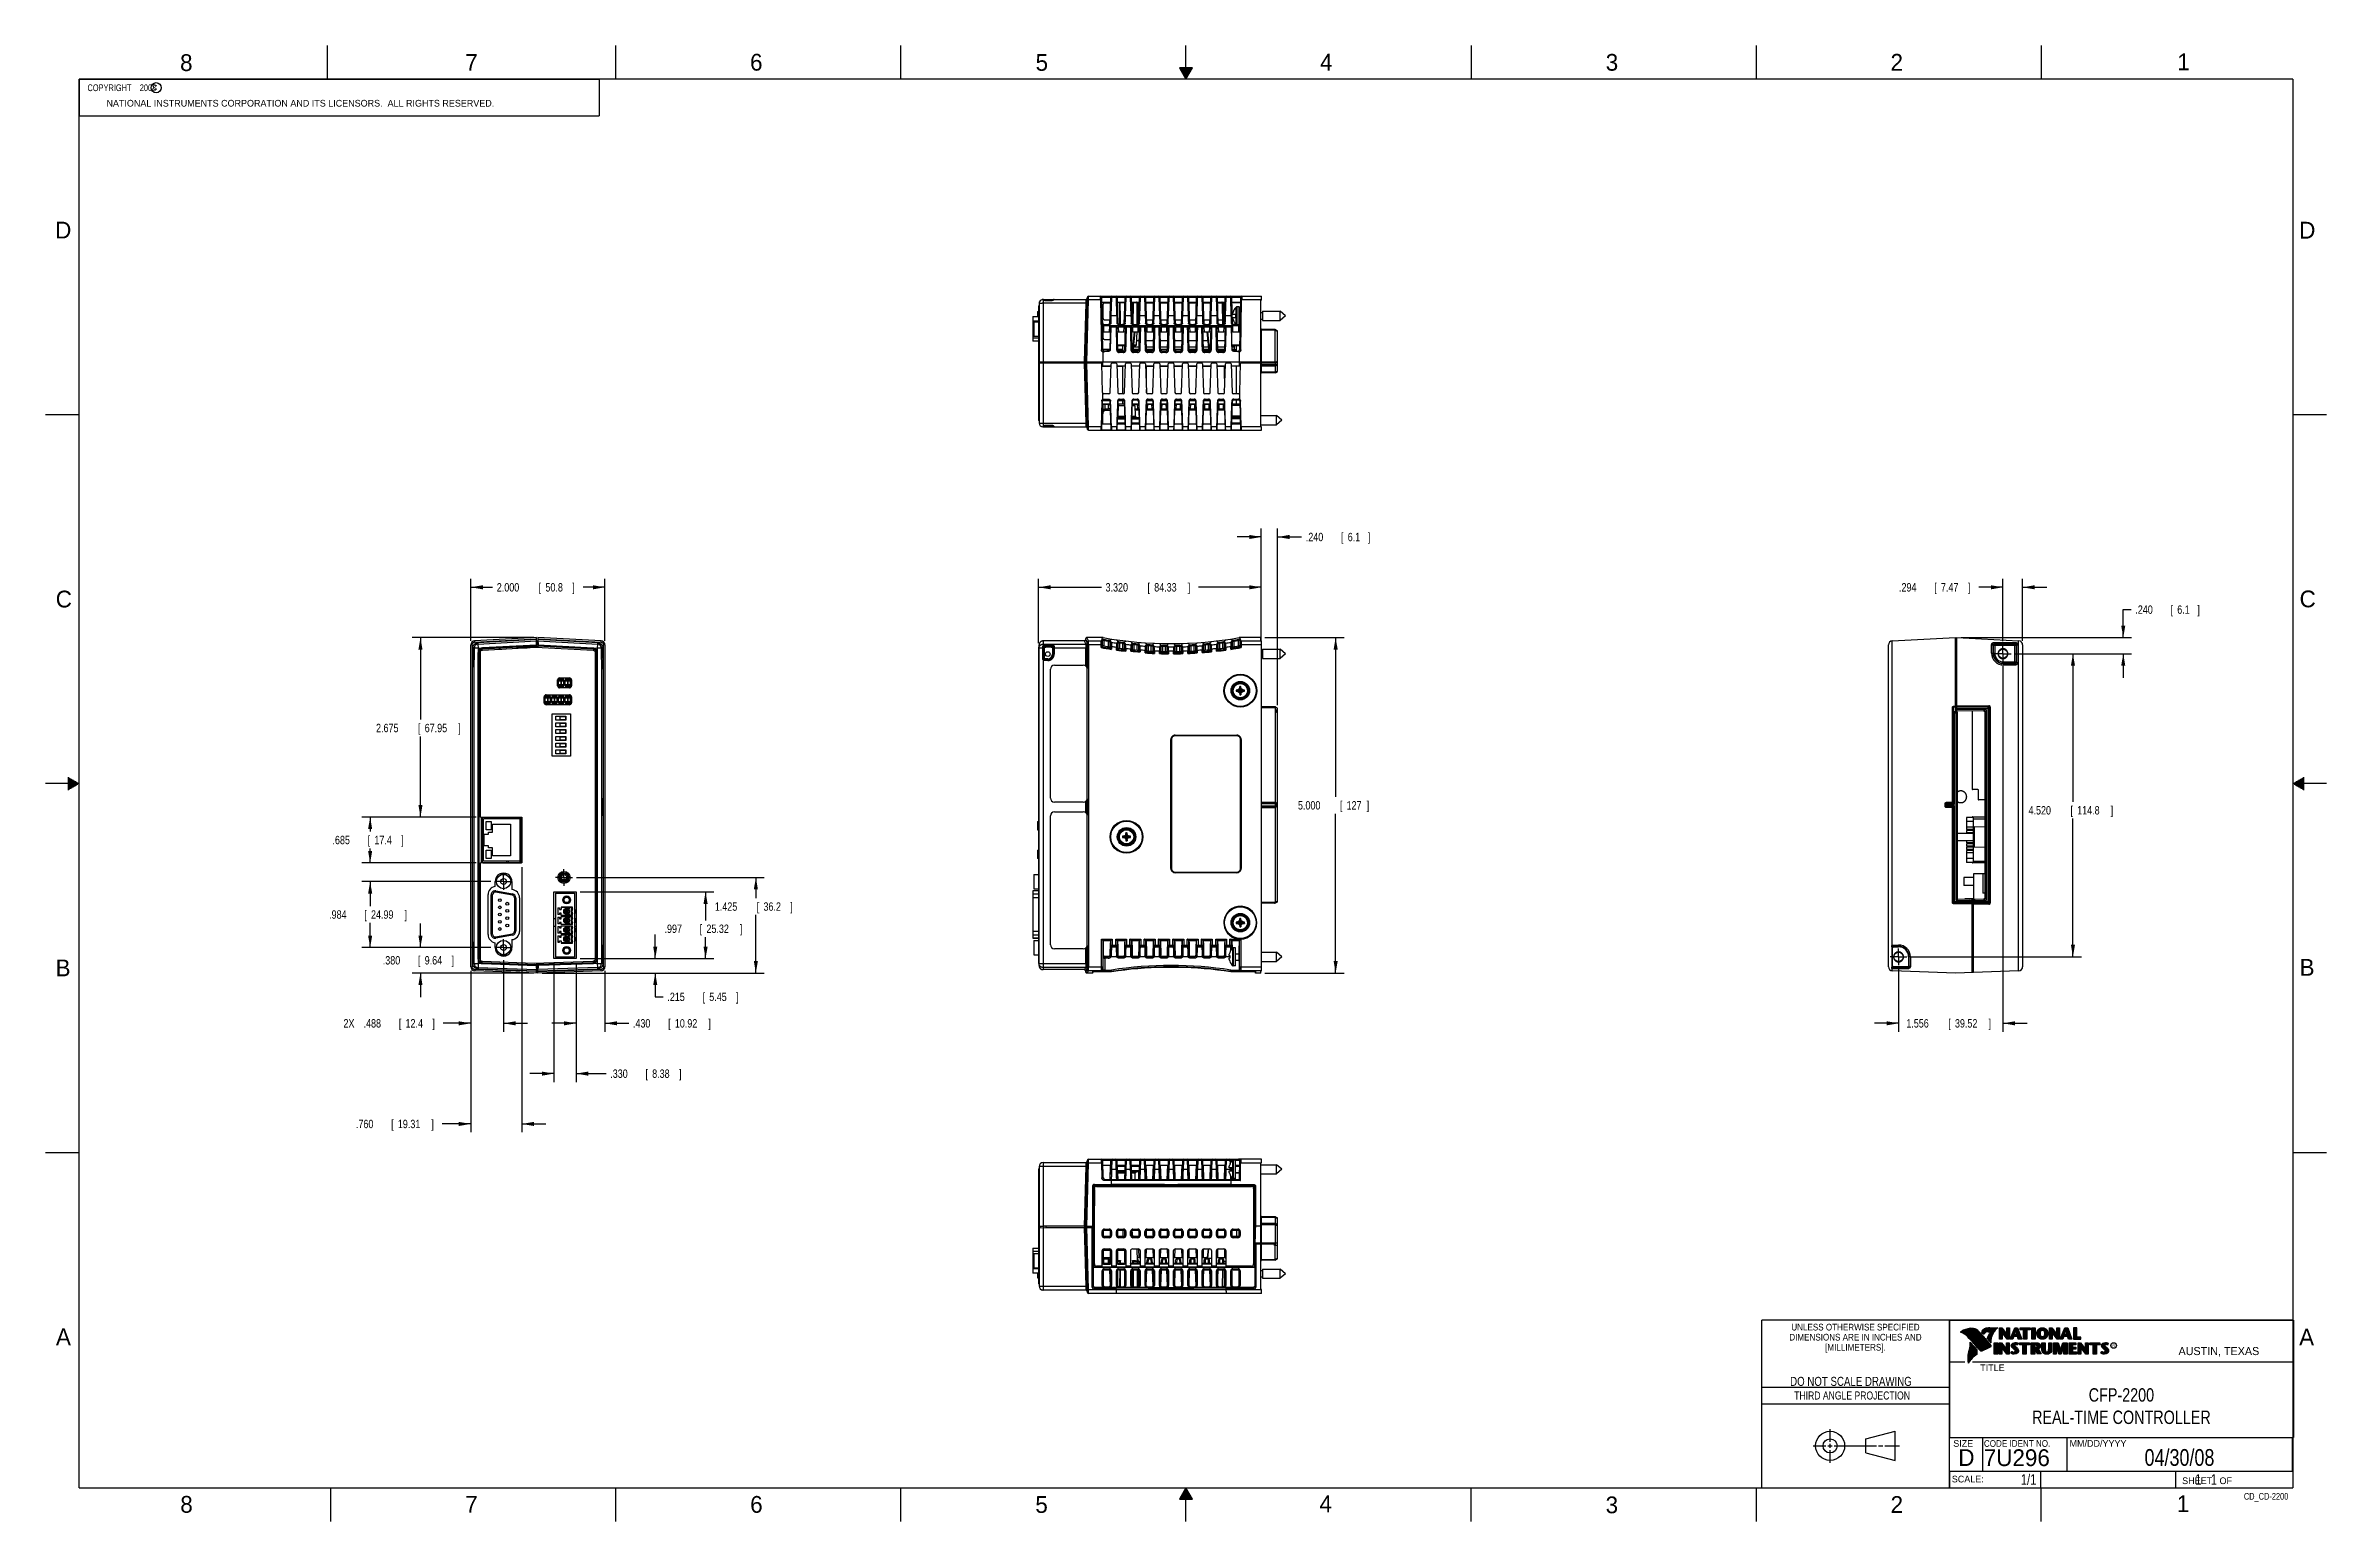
# Model space of a CAD drawing. Header units: inches. Extents: x 0 to 34, y 0 to 22.
import ezdxf
from ezdxf.enums import TextEntityAlignment as Align

# ---------------------------------------------------------------- set-up
doc = ezdxf.new("R2010")
doc.units = ezdxf.units.IN
doc.header["$LTSCALE"] = 1.87
doc.header["$MEASUREMENT"] = 0
doc.linetypes.add('CENTER', pattern=[0.6, 0.375, -0.075, 0.075, -0.075])
doc.layers.get('0').update_dxf_attribs({"linetype": 'CONTINUOUS'})
doc.layers.add('DEFAULT_1', color=7, linetype='CENTER')
doc.layers.add('DIMENSIONS', color=7, linetype='CONTINUOUS')
doc.styles.get("Standard").update_dxf_attribs({"font": 'txt', "width": 0.8})
doc.dimstyles.new('DIMSTYLE_1', dxfattribs={"dimtxt": 0.125, "dimasz": 0.18, "dimexe": 0.18, "dimexo": 0.0625, "dimgap": 0.09, "dimtad": 0, "dimtih": 1, "dimtoh": 1, "dimdec": 3, "dimzin": 4, "dimdsep": 46, "dimtxsty": 'STANDARD', "dimblk": '_FILLED', "dimblk1": '_FILLED', "dimblk2": '_FILLED', "dimcen": 0.09, "dimadec": 0, "dimazin": 0, "dimtp": 0.01, "dimtm": 0.01, "dimtfac": 1, "dimtdec": 3, "dimtofl": 0, "dimtmove": 0, "dimatfit": 3, "dimldrblk": '_FILLED', "dimfxl": 1, "dimtolj": 1, "dimtzin": 4, "dimarcsym": 0})

msp = doc.modelspace()

# ---------------------------------------------------------------- texts
at = {"color": 2, "linetype": 'CONTINUOUS'}
for s, height, p in [('8', 0.25, (2.0046, 21.6213)), ('7', 0.25, (6.2556, 21.6243)), ('6', 0.25, (10.5012, 21.6272)), ('5', 0.25, (14.7577, 21.6247)), ('4', 0.25, (18.9977, 21.6277)), ('3', 0.25, (23.257, 21.6259)), ('2', 0.25, (27.5025, 21.6262)), ('1', 0.25, (31.7781, 21.6326)), ('NATIONAL INSTRUMENTS CORPORATION AND ITS LICENSORS.  ALL RIGHTS RESERVED.', 0.1, (0.9071, 21.0911)), ('c', 0.1, (1.599, 21.3388)), ('D', 0.25, (0.1424, 19.125)), ('D', 0.25, (33.5947, 19.1236)), ('C', 0.25, (0.1508, 13.6246)), ('C', 0.25, (33.6004, 13.6267)), ('B', 0.25, (0.1484, 8.1257)), ('B', 0.25, (33.6006, 8.1345)), ('A', 0.25, (0.1541, 2.6261)), ('A', 0.25, (33.5939, 2.6228)), ('R', 0.042, (30.8076, 2.5994)), ('AUSTIN, TEXAS', 0.12, (31.7957, 2.479)), ('TITLE', 0.1, (28.8397, 2.2397)), ('SIZE', 0.1, (28.4379, 1.1118)), ('MM/DD/YYYY', 0.1, (30.1721, 1.1121)), ('SCALE:', 0.1, (28.4164, 0.5806)), ('8', 0.25, (2.0074, 0.1291)), ('7', 0.25, (6.2553, 0.1287)), ('6', 0.25, (10.5033, 0.1284)), ('5', 0.25, (14.754, 0.1262)), ('4', 0.25, (18.9884, 0.1369)), ('3', 0.25, (23.2555, 0.121)), ('2', 0.25, (27.5035, 0.1263)), ('1', 0.25, (31.7706, 0.139)), ('SHEET   OF', 0.1, (31.8499, 0.5557))]:
    msp.add_text(s, height=height, dxfattribs=at).set_placement(p)
for s, height, width, p in [('DIMENSIONS ARE IN INCHES AND', 0.1, 0.9, (26.9799, 2.6959)), ('UNLESS OTHERWISE SPECIFIED', 0.1, 0.9, (26.9799, 2.8459)), ('[MILLIMETERS].', 0.1, 0.9, (26.9799, 2.5459)), ('THIRD ANGLE PROJECTION', 0.12, 0.8, (26.9296, 1.8168))]:
    msp.add_text(s, height=height, dxfattribs=dict(at, width=width)).set_placement(p, align=Align.CENTER)
at = {"color": 7, "linetype": 'CONTINUOUS', "width": 0.8}
for s, height, p in [('DO NOT SCALE DRAWING', 0.135, (26.9127, 2.0199)), ('04/30/08', 0.25, (31.81, 0.828))]:
    msp.add_text(s, height=height, dxfattribs=at).set_placement(p, align=Align.CENTER)
at = {"color": 7, "linetype": 'CONTINUOUS'}
for s, p in [('D  ', (28.5128, 0.8264)), ('7U296', (28.8928, 0.8245))]:
    msp.add_text(s, height=0.25, dxfattribs=at).set_placement(p)
at = {"color": 2, "linetype": 'CONTINUOUS', "width": 0.9}
msp.add_text('CODE IDENT NO.', height=0.1, dxfattribs=at).set_placement((28.8949, 1.1115))
at = {"color": 7, "linetype": 'CONTINUOUS', "width": 0.8}
msp.add_text('1/1', height=0.15625, dxfattribs=at).set_placement((29.677, 0.5469), align=Align.RIGHT)
at = {"color": 2, "linetype": 'CONTINUOUS', "width": 0.8}
msp.add_text('CD_CD-2200', height=0.1, dxfattribs=at).set_placement((33.4328, 0.3236), align=Align.RIGHT)
at = {"color": 2, "linetype": 'CONTINUOUS', "insert": (0.5625, 21.4219), "char_height": 0.1, "width": 1.52, "attachment_point": 1}
msp.add_mtext('  COPYRIGHT    2008', dxfattribs=at)
at = {"color": 7, "linetype": 'CONTINUOUS'}
for s, insert, char_height, width, attachment_point in [('CFP-2200\\PREAL-TIME CONTROLLER', (30.9443, 1.9853), 0.2, 3.2, 2), ('     1   1', (31.8125, 0.7031), 0.15625, 1.25, 1)]:
    msp.add_mtext(s, dxfattribs=dict(at, insert=insert, char_height=char_height, width=width, attachment_point=attachment_point))

# ---------------------------------------------------------------- blocks, each defined once
blk = doc.blocks.new('_FILLED')
at = {"color": 0, "linetype": 'BYBLOCK'}
blk.add_solid([(0, 0), (-1, 0.17), (-1, -0.17)], dxfattribs=at)
blk = doc.blocks.new('*D0')
at = {"layer": 'DIMENSIONS', "color": 2, "linetype": 'CONTINUOUS'}
for p, q in [((18.176, 13.175), (19.356, 13.175)), ((19.231, 13.175), (19.231, 10.8)), ((19.231, 8.175), (19.231, 10.55)), ((18.176, 8.175), (19.356, 8.175))]:
    blk.add_line(p, q, dxfattribs=at)
at = {"layer": 'DIMENSIONS', "color": 2, "linetype": 'CONTINUOUS', "xscale": 0.18, "yscale": 0.18, "zscale": 0.18}
for p, rotation in [((19.231, 13.175), 90), ((19.231, 8.175), 270)]:
    blk.add_blockref('_FILLED', p, dxfattribs=dict(at, rotation=rotation))
at = {"layer": 'DIMENSIONS', "color": 2, "linetype": 'CONTINUOUS', "width": 0.8}
for s, p in [('5.000', (18.669, 10.612)), ('[', (19.294, 10.612)), ('127', (19.394, 10.612)), (']', (19.694, 10.612))]:
    blk.add_text(s, height=0.125, dxfattribs=at).set_placement(p)
blk = doc.blocks.new('*D1')
at = {"layer": 'DIMENSIONS', "color": 2, "linetype": 'CONTINUOUS'}
for p, q in [((14.803, 13.094), (14.803, 14.05)), ((18.123, 13.187), (18.123, 14.05)), ((14.803, 13.925), (15.738, 13.925)), ((18.123, 13.925), (17.188, 13.925))]:
    blk.add_line(p, q, dxfattribs=at)
at = {"layer": 'DIMENSIONS', "color": 2, "linetype": 'CONTINUOUS', "xscale": 0.18, "yscale": 0.18, "zscale": 0.18, "rotation": 180}
blk.add_blockref('_FILLED', (14.803, 13.925), dxfattribs=at)
at = {"layer": 'DIMENSIONS', "color": 2, "linetype": 'CONTINUOUS', "xscale": 0.18, "yscale": 0.18, "zscale": 0.18}
blk.add_blockref('_FILLED', (18.123, 13.925), dxfattribs=at)
at = {"layer": 'DIMENSIONS', "color": 2, "linetype": 'CONTINUOUS', "width": 0.8}
for s, p in [('3.320', (15.801, 13.862)), ('[', (16.426, 13.862)), ('84.33', (16.526, 13.862)), (']', (17.026, 13.862))]:
    blk.add_text(s, height=0.125, dxfattribs=at).set_placement(p)
blk = doc.blocks.new('*D2')
at = {"layer": 'DIMENSIONS', "color": 2, "linetype": 'CONTINUOUS'}
for p, q in [((18.123, 14.675), (17.763, 14.675)), ((18.123, 13.128), (18.123, 14.8)), ((18.363, 12.167), (18.363, 14.8)), ((18.363, 14.675), (18.724, 14.675))]:
    blk.add_line(p, q, dxfattribs=at)
at = {"layer": 'DIMENSIONS', "color": 2, "linetype": 'CONTINUOUS', "xscale": 0.18, "yscale": 0.18, "zscale": 0.18}
blk.add_blockref('_FILLED', (18.123, 14.675), dxfattribs=at)
at = {"layer": 'DIMENSIONS', "color": 2, "linetype": 'CONTINUOUS', "xscale": 0.18, "yscale": 0.18, "zscale": 0.18, "rotation": 180}
blk.add_blockref('_FILLED', (18.363, 14.675), dxfattribs=at)
at = {"layer": 'DIMENSIONS', "color": 2, "linetype": 'CONTINUOUS', "width": 0.8}
for s, p in [('.240', (18.786, 14.612)), ('[', (19.311, 14.612)), ('6.1', (19.411, 14.612)), (']', (19.711, 14.612))]:
    blk.add_text(s, height=0.125, dxfattribs=at).set_placement(p)
blk = doc.blocks.new('*D3')
at = {"layer": 'DIMENSIONS', "color": 2, "linetype": 'CONTINUOUS'}
for p, q in [((29.178, 13.122), (29.178, 14.05)), ((29.472, 13.129), (29.472, 14.05)), ((29.178, 13.925), (28.817, 13.925)), ((29.472, 13.925), (29.832, 13.925))]:
    blk.add_line(p, q, dxfattribs=at)
at = {"layer": 'DIMENSIONS', "color": 2, "linetype": 'CONTINUOUS', "xscale": 0.18, "yscale": 0.18, "zscale": 0.18}
blk.add_blockref('_FILLED', (29.178, 13.925), dxfattribs=at)
at = {"layer": 'DIMENSIONS', "color": 2, "linetype": 'CONTINUOUS', "xscale": 0.18, "yscale": 0.18, "zscale": 0.18, "rotation": 180}
blk.add_blockref('_FILLED', (29.472, 13.925), dxfattribs=at)
at = {"layer": 'DIMENSIONS', "color": 2, "linetype": 'CONTINUOUS', "width": 0.8}
for s, p in [('.294', (27.629, 13.862)), ('[', (28.154, 13.862)), ('7.47', (28.254, 13.862)), (']', (28.654, 13.862))]:
    blk.add_text(s, height=0.125, dxfattribs=at).set_placement(p)
blk = doc.blocks.new('*D4')
at = {"layer": 'DIMENSIONS', "color": 2, "linetype": 'CONTINUOUS'}
for p, q in [((30.972, 13.175), (30.972, 13.593)), ((30.972, 13.593), (31.09, 13.593)), ((28.555, 13.175), (31.097, 13.175)), ((29.366, 12.935), (31.097, 12.935)), ((30.972, 12.935), (30.972, 12.575))]:
    blk.add_line(p, q, dxfattribs=at)
at = {"layer": 'DIMENSIONS', "color": 2, "linetype": 'CONTINUOUS', "xscale": 0.18, "yscale": 0.18, "zscale": 0.18}
for p, rotation in [((30.972, 13.175), 270), ((30.972, 12.935), 90)]:
    blk.add_blockref('_FILLED', p, dxfattribs=dict(at, rotation=rotation))
at = {"layer": 'DIMENSIONS', "color": 2, "linetype": 'CONTINUOUS', "width": 0.8}
for s, p in [('.240', (31.152, 13.53)), ('[', (31.677, 13.53)), ('6.1', (31.777, 13.53)), (']', (32.077, 13.53))]:
    blk.add_text(s, height=0.125, dxfattribs=at).set_placement(p)
blk = doc.blocks.new('*D5')
at = {"layer": 'DIMENSIONS', "color": 2, "linetype": 'CONTINUOUS'}
for p, q in [((29.178, 12.747), (29.178, 7.3)), ((27.623, 8.228), (27.623, 7.3)), ((27.623, 7.425), (27.263, 7.425)), ((29.178, 7.425), (29.538, 7.425))]:
    blk.add_line(p, q, dxfattribs=at)
at = {"layer": 'DIMENSIONS', "color": 2, "linetype": 'CONTINUOUS', "xscale": 0.18, "yscale": 0.18, "zscale": 0.18}
blk.add_blockref('_FILLED', (27.623, 7.425), dxfattribs=at)
at = {"layer": 'DIMENSIONS', "color": 2, "linetype": 'CONTINUOUS', "xscale": 0.18, "yscale": 0.18, "zscale": 0.18, "rotation": 180}
blk.add_blockref('_FILLED', (29.178, 7.425), dxfattribs=at)
at = {"layer": 'DIMENSIONS', "color": 2, "linetype": 'CONTINUOUS', "width": 0.8}
for s, p in [('1.556', (27.738, 7.362)), ('[', (28.363, 7.362)), ('39.52', (28.463, 7.362)), (']', (28.963, 7.362))]:
    blk.add_text(s, height=0.125, dxfattribs=at).set_placement(p)
blk = doc.blocks.new('*D6')
at = {"layer": 'DIMENSIONS', "color": 2, "linetype": 'CONTINUOUS'}
for p, q in [((29.366, 12.935), (30.347, 12.935)), ((30.222, 12.935), (30.222, 10.726)), ((30.222, 8.415), (30.222, 10.476)), ((27.81, 8.415), (30.347, 8.415))]:
    blk.add_line(p, q, dxfattribs=at)
at = {"layer": 'DIMENSIONS', "color": 2, "linetype": 'CONTINUOUS', "xscale": 0.18, "yscale": 0.18, "zscale": 0.18}
for p, rotation in [((30.222, 12.935), 90), ((30.222, 8.415), 270)]:
    blk.add_blockref('_FILLED', p, dxfattribs=dict(at, rotation=rotation))
at = {"layer": 'DIMENSIONS', "color": 2, "linetype": 'CONTINUOUS', "width": 0.8}
for s, p in [('4.520', (29.56, 10.538)), ('[', (30.185, 10.538)), ('114.8', (30.285, 10.538)), (']', (30.785, 10.538))]:
    blk.add_text(s, height=0.125, dxfattribs=at).set_placement(p)
blk = doc.blocks.new('*D7')
at = {"layer": 'DIMENSIONS', "color": 2, "linetype": 'CONTINUOUS'}
for p, q in [((6.338, 13.129), (6.338, 14.05)), ((8.338, 13.128), (8.338, 14.05)), ((6.338, 13.925), (6.663, 13.925)), ((8.338, 13.925), (8.013, 13.925))]:
    blk.add_line(p, q, dxfattribs=at)
at = {"layer": 'DIMENSIONS', "color": 2, "linetype": 'CONTINUOUS', "xscale": 0.18, "yscale": 0.18, "zscale": 0.18, "rotation": 180}
blk.add_blockref('_FILLED', (6.338, 13.925), dxfattribs=at)
at = {"layer": 'DIMENSIONS', "color": 2, "linetype": 'CONTINUOUS', "xscale": 0.18, "yscale": 0.18, "zscale": 0.18}
blk.add_blockref('_FILLED', (8.338, 13.925), dxfattribs=at)
at = {"layer": 'DIMENSIONS', "color": 2, "linetype": 'CONTINUOUS', "width": 0.8}
for s, p in [('2.000', (6.726, 13.862)), ('[', (7.351, 13.862)), ('50.8', (7.451, 13.862)), (']', (7.851, 13.862))]:
    blk.add_text(s, height=0.125, dxfattribs=at).set_placement(p)
blk = doc.blocks.new('*D8')
at = {"layer": 'DIMENSIONS', "color": 2, "linetype": 'CONTINUOUS'}
for p, q in [((7.276, 13.175), (5.463, 13.175)), ((5.588, 13.175), (5.588, 11.953)), ((5.588, 10.5), (5.588, 11.703)), ((6.418, 10.5), (5.463, 10.5))]:
    blk.add_line(p, q, dxfattribs=at)
at = {"layer": 'DIMENSIONS', "color": 2, "linetype": 'CONTINUOUS', "xscale": 0.18, "yscale": 0.18, "zscale": 0.18}
for p, rotation in [((5.588, 13.175), 90), ((5.588, 10.5), 270)]:
    blk.add_blockref('_FILLED', p, dxfattribs=dict(at, rotation=rotation))
at = {"layer": 'DIMENSIONS', "color": 2, "linetype": 'CONTINUOUS', "width": 0.8}
for s, p in [('2.675', (4.926, 11.765)), ('[', (5.551, 11.765)), ('67.95', (5.651, 11.765)), (']', (6.151, 11.765))]:
    blk.add_text(s, height=0.125, dxfattribs=at).set_placement(p)
blk = doc.blocks.new('*D9')
at = {"layer": 'DIMENSIONS', "color": 2, "linetype": 'CONTINUOUS'}
for p, q in [((6.418, 10.5), (4.713, 10.5)), ((4.838, 10.5), (4.838, 10.282)), ((4.838, 9.815), (4.838, 10.032)), ((6.418, 9.815), (4.713, 9.815))]:
    blk.add_line(p, q, dxfattribs=at)
at = {"layer": 'DIMENSIONS', "color": 2, "linetype": 'CONTINUOUS', "xscale": 0.18, "yscale": 0.18, "zscale": 0.18}
for p, rotation in [((4.838, 10.5), 90), ((4.838, 9.815), 270)]:
    blk.add_blockref('_FILLED', p, dxfattribs=dict(at, rotation=rotation))
at = {"layer": 'DIMENSIONS', "color": 2, "linetype": 'CONTINUOUS', "width": 0.8}
for s, p in [('.685', (4.276, 10.095)), ('[', (4.801, 10.095)), ('17.4', (4.901, 10.095)), (']', (5.301, 10.095))]:
    blk.add_text(s, height=0.125, dxfattribs=at).set_placement(p)
blk = doc.blocks.new('*D10')
at = {"layer": 'DIMENSIONS', "color": 2, "linetype": 'CONTINUOUS'}
for p, q in [((5.588, 8.554), (5.588, 8.914)), ((6.639, 8.554), (5.463, 8.554)), ((7.276, 8.175), (5.463, 8.175)), ((5.588, 8.175), (5.588, 7.815))]:
    blk.add_line(p, q, dxfattribs=at)
at = {"layer": 'DIMENSIONS', "color": 2, "linetype": 'CONTINUOUS', "xscale": 0.18, "yscale": 0.18, "zscale": 0.18}
for p, rotation in [((5.588, 8.554), 270), ((5.588, 8.175), 90)]:
    blk.add_blockref('_FILLED', p, dxfattribs=dict(at, rotation=rotation))
at = {"layer": 'DIMENSIONS', "color": 2, "linetype": 'CONTINUOUS', "width": 0.8}
for s, p in [('.380', (5.026, 8.302)), ('[', (5.551, 8.302)), ('9.64', (5.651, 8.302)), (']', (6.051, 8.302))]:
    blk.add_text(s, height=0.125, dxfattribs=at).set_placement(p)
blk = doc.blocks.new('*D11')
at = {"layer": 'DIMENSIONS', "color": 2, "linetype": 'CONTINUOUS'}
for p, q in [((6.639, 9.538), (4.713, 9.538)), ((4.838, 9.538), (4.838, 9.171)), ((4.838, 8.554), (4.838, 8.921)), ((6.639, 8.554), (4.713, 8.554))]:
    blk.add_line(p, q, dxfattribs=at)
at = {"layer": 'DIMENSIONS', "color": 2, "linetype": 'CONTINUOUS', "xscale": 0.18, "yscale": 0.18, "zscale": 0.18}
for p, rotation in [((4.838, 9.538), 90), ((4.838, 8.554), 270)]:
    blk.add_blockref('_FILLED', p, dxfattribs=dict(at, rotation=rotation))
at = {"layer": 'DIMENSIONS', "color": 2, "linetype": 'CONTINUOUS', "width": 0.8}
for s, p in [('.984', (4.226, 8.984)), ('[', (4.751, 8.984)), ('24.99', (4.851, 8.984)), (']', (5.351, 8.984))]:
    blk.add_text(s, height=0.125, dxfattribs=at).set_placement(p)
blk = doc.blocks.new('*D12')
at = {"layer": 'DIMENSIONS', "color": 2, "linetype": 'CONTINUOUS'}
for p, q in [((9.088, 8.389), (9.088, 8.749)), ((7.401, 8.175), (9.213, 8.175)), ((7.971, 8.389), (9.213, 8.389)), ((9.088, 8.175), (9.088, 7.819)), ((9.088, 7.819), (9.206, 7.819))]:
    blk.add_line(p, q, dxfattribs=at)
at = {"layer": 'DIMENSIONS', "color": 2, "linetype": 'CONTINUOUS', "xscale": 0.18, "yscale": 0.18, "zscale": 0.18}
for p, rotation in [((9.088, 8.389), 270), ((9.088, 8.175), 90)]:
    blk.add_blockref('_FILLED', p, dxfattribs=dict(at, rotation=rotation))
at = {"layer": 'DIMENSIONS', "color": 2, "linetype": 'CONTINUOUS', "width": 0.8}
for s, p in [('.215', (9.268, 7.757)), ('[', (9.793, 7.757)), ('5.45', (9.893, 7.757)), (']', (10.293, 7.757))]:
    blk.add_text(s, height=0.125, dxfattribs=at).set_placement(p)
blk = doc.blocks.new('*D13')
at = {"layer": 'DIMENSIONS', "color": 2, "linetype": 'CONTINUOUS'}
for p, q in [((7.971, 9.386), (9.963, 9.386)), ((9.838, 9.386), (9.838, 8.959)), ((9.838, 8.389), (9.838, 8.709)), ((7.971, 8.389), (9.963, 8.389))]:
    blk.add_line(p, q, dxfattribs=at)
at = {"layer": 'DIMENSIONS', "color": 2, "linetype": 'CONTINUOUS', "xscale": 0.18, "yscale": 0.18, "zscale": 0.18}
for p, rotation in [((9.838, 9.386), 90), ((9.838, 8.389), 270)]:
    blk.add_blockref('_FILLED', p, dxfattribs=dict(at, rotation=rotation))
at = {"layer": 'DIMENSIONS', "color": 2, "linetype": 'CONTINUOUS', "width": 0.8}
for s, p in [('.997', (9.226, 8.772)), ('[', (9.751, 8.772)), ('25.32', (9.851, 8.772)), (']', (10.351, 8.772))]:
    blk.add_text(s, height=0.125, dxfattribs=at).set_placement(p)
blk = doc.blocks.new('*D14')
at = {"layer": 'DIMENSIONS', "color": 2, "linetype": 'CONTINUOUS'}
for p, q in [((7.915, 9.6), (10.713, 9.6)), ((10.588, 9.6), (10.588, 9.291)), ((10.588, 8.175), (10.588, 9.041)), ((7.401, 8.175), (10.713, 8.175))]:
    blk.add_line(p, q, dxfattribs=at)
at = {"layer": 'DIMENSIONS', "color": 2, "linetype": 'CONTINUOUS', "xscale": 0.18, "yscale": 0.18, "zscale": 0.18}
for p, rotation in [((10.588, 9.6), 90), ((10.588, 8.175), 270)]:
    blk.add_blockref('_FILLED', p, dxfattribs=dict(at, rotation=rotation))
at = {"layer": 'DIMENSIONS', "color": 2, "linetype": 'CONTINUOUS', "width": 0.8}
for s, p in [('1.425', (9.976, 9.103)), ('[', (10.601, 9.103)), ('36.2', (10.701, 9.103)), (']', (11.101, 9.103))]:
    blk.add_text(s, height=0.125, dxfattribs=at).set_placement(p)
blk = doc.blocks.new('*D15')
at = {"layer": 'DIMENSIONS', "color": 2, "linetype": 'CONTINUOUS'}
for p, q in [((6.338, 8.205), (6.338, 7.3)), ((6.826, 8.367), (6.826, 7.3)), ((6.338, 7.425), (5.927, 7.425)), ((6.826, 7.425), (7.186, 7.425))]:
    blk.add_line(p, q, dxfattribs=at)
at = {"layer": 'DIMENSIONS', "color": 2, "linetype": 'CONTINUOUS', "xscale": 0.18, "yscale": 0.18, "zscale": 0.18}
blk.add_blockref('_FILLED', (6.338, 7.425), dxfattribs=at)
at = {"layer": 'DIMENSIONS', "color": 2, "linetype": 'CONTINUOUS', "xscale": 0.18, "yscale": 0.18, "zscale": 0.18, "rotation": 180}
blk.add_blockref('_FILLED', (6.826, 7.425), dxfattribs=at)
at = {"layer": 'DIMENSIONS', "color": 2, "linetype": 'CONTINUOUS', "width": 0.8}
for s, p in [('2X ', (4.44, 7.362)), ('.488', (4.74, 7.362)), ('[', (5.265, 7.362)), ('12.4', (5.365, 7.362)), (']', (5.765, 7.362))]:
    blk.add_text(s, height=0.125, dxfattribs=at).set_placement(p)
blk = doc.blocks.new('*D16')
at = {"layer": 'DIMENSIONS', "color": 2, "linetype": 'CONTINUOUS'}
for p, q in [((7.099, 9.752), (7.099, 5.8)), ((6.338, 8.205), (6.338, 5.8)), ((6.338, 5.925), (5.913, 5.925)), ((7.099, 5.925), (7.459, 5.925))]:
    blk.add_line(p, q, dxfattribs=at)
at = {"layer": 'DIMENSIONS', "color": 2, "linetype": 'CONTINUOUS', "xscale": 0.18, "yscale": 0.18, "zscale": 0.18}
blk.add_blockref('_FILLED', (6.338, 5.925), dxfattribs=at)
at = {"layer": 'DIMENSIONS', "color": 2, "linetype": 'CONTINUOUS', "xscale": 0.18, "yscale": 0.18, "zscale": 0.18, "rotation": 180}
blk.add_blockref('_FILLED', (7.099, 5.925), dxfattribs=at)
at = {"layer": 'DIMENSIONS', "color": 2, "linetype": 'CONTINUOUS', "width": 0.8}
for s, p in [('.760', (4.626, 5.862)), ('[', (5.151, 5.862)), ('19.31', (5.251, 5.862)), (']', (5.751, 5.862))]:
    blk.add_text(s, height=0.125, dxfattribs=at).set_placement(p)
blk = doc.blocks.new('*D17')
at = {"layer": 'DIMENSIONS', "color": 2, "linetype": 'CONTINUOUS'}
for p, q in [((7.908, 8.327), (7.908, 7.3)), ((8.338, 8.205), (8.338, 7.3)), ((7.908, 7.425), (7.548, 7.425)), ((8.338, 7.425), (8.693, 7.425))]:
    blk.add_line(p, q, dxfattribs=at)
at = {"layer": 'DIMENSIONS', "color": 2, "linetype": 'CONTINUOUS', "xscale": 0.18, "yscale": 0.18, "zscale": 0.18}
blk.add_blockref('_FILLED', (7.908, 7.425), dxfattribs=at)
at = {"layer": 'DIMENSIONS', "color": 2, "linetype": 'CONTINUOUS', "xscale": 0.18, "yscale": 0.18, "zscale": 0.18, "rotation": 180}
blk.add_blockref('_FILLED', (8.338, 7.425), dxfattribs=at)
at = {"layer": 'DIMENSIONS', "color": 2, "linetype": 'CONTINUOUS', "width": 0.8}
for s, p in [('.430', (8.755, 7.362)), ('[', (9.28, 7.362)), ('10.92', (9.38, 7.362)), (']', (9.88, 7.362))]:
    blk.add_text(s, height=0.125, dxfattribs=at).set_placement(p)
blk = doc.blocks.new('*D18')
at = {"layer": 'DIMENSIONS', "color": 2, "linetype": 'CONTINUOUS'}
for p, q in [((7.578, 8.327), (7.578, 6.55)), ((7.908, 8.327), (7.908, 6.55)), ((7.578, 6.675), (7.218, 6.675)), ((7.908, 6.675), (8.355, 6.675))]:
    blk.add_line(p, q, dxfattribs=at)
at = {"layer": 'DIMENSIONS', "color": 2, "linetype": 'CONTINUOUS', "xscale": 0.18, "yscale": 0.18, "zscale": 0.18}
blk.add_blockref('_FILLED', (7.578, 6.675), dxfattribs=at)
at = {"layer": 'DIMENSIONS', "color": 2, "linetype": 'CONTINUOUS', "xscale": 0.18, "yscale": 0.18, "zscale": 0.18, "rotation": 180}
blk.add_blockref('_FILLED', (7.908, 6.675), dxfattribs=at)
at = {"layer": 'DIMENSIONS', "color": 2, "linetype": 'CONTINUOUS', "width": 0.8}
for s, p in [('.330', (8.417, 6.612)), ('[', (8.942, 6.612)), ('8.38', (9.042, 6.612)), (']', (9.442, 6.612))]:
    blk.add_text(s, height=0.125, dxfattribs=at).set_placement(p)

# ---------------------------------------------------------------- dimensions: what is measured, and where the dimension line sits
at = {"layer": 'DIMENSIONS', "color": 2, "linetype": 'CONTINUOUS'}
for base, p1, p2, picture, middle in [((18.3632, 14.6749), (18.1232, 13.128), (18.3632, 12.1674), '*D2', (19.2986, 14.6749)), ((29.4723, 13.9249), (29.1783, 13.1225), (29.4723, 13.1291), '*D3', (28.1915, 13.9249)), ((7.0988, 5.9249), (6.3385, 8.2052), (7.0988, 9.7524), '*D16', (5.2381, 5.9249)), ((7.9085, 6.6749), (7.5785, 8.3269), (7.9085, 8.3269), '*D18', (8.9796, 6.6749))]:
    dim = msp.add_linear_dim(base=base, p1=p1, p2=p2, dimstyle='DIMSTYLE_1', dxfattribs=at)
    dim.commit()
    dim.dimension.update_dxf_attribs({"geometry": picture, "text_midpoint": middle, "dimtype": 160})
for base, p1, p2, angle, picture, middle in [((6.3385, 13.9249), (8.3385, 13.128), (6.3385, 13.1291), 180, '*D7', (7.3385, 13.9249)), ((14.8032, 13.9249), (18.1232, 13.1874), (14.8032, 13.094), 180, '*D1', (16.4632, 13.9249)), ((30.9723, 13.1749), (29.3659, 12.9349), (28.5548, 13.1749), 90, '*D4', (31.6648, 13.593)), ((5.5885, 13.1749), (6.418, 10.4999), (7.276, 13.1749), 90, '*D8', (5.5885, 11.8278)), ((19.2312, 8.1749), (18.1757, 13.1749), (18.1757, 8.1749), 270, '*D0', (19.2312, 10.6749)), ((30.2223, 12.9349), (27.8102, 8.4152), (29.3659, 12.9349), 90, '*D6', (30.2223, 10.6006)), ((27.6226, 7.4249), (29.1783, 12.7473), (27.6226, 8.2276), 180, '*D5', (28.4004, 7.4249)), ((4.8385, 9.8149), (6.418, 10.4999), (6.418, 9.8149), 270, '*D9', (4.8385, 10.1574)), ((4.8385, 9.5383), (6.6389, 8.5544), (6.6389, 9.5383), 90, '*D11', (4.8385, 9.0464)), ((10.5885, 8.1749), (7.9151, 9.5999), (7.401, 8.1749), 270, '*D14', (10.5885, 9.1655)), ((9.8385, 9.3864), (7.971, 8.3894), (7.971, 9.3864), 90, '*D13', (9.8385, 8.8342)), ((5.58845, 8.17485), (6.63885, 8.55443), (7.27595, 8.17485), 270, '*D10', (5.58845, 8.36464)), ((9.0884542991, 8.1748542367), (7.9709542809, 8.3893542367), (7.4009542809, 8.1748542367), 270, '*D12', (9.8309542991, 7.8192554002)), ((7.9085, 7.4249), (8.3385, 8.2052), (7.9085, 8.3269), 180, '*D17', (9.3675, 7.4249))]:
    dim = msp.add_linear_dim(base=base, p1=p1, p2=p2, angle=angle, dimstyle='DIMSTYLE_1', dxfattribs=at)
    dim.commit()
    dim.dimension.update_dxf_attribs({"geometry": picture, "text_midpoint": middle, "dimtype": 160})
dim = msp.add_linear_dim(base=(6.8265, 7.4249), p1=(6.3385, 8.2052), p2=(6.8265, 8.3668), text='2X <>', dimstyle='DIMSTYLE_1', dxfattribs=at)
dim.commit()
dim.dimension.update_dxf_attribs({"geometry": '*D15', "text_midpoint": (5.1524, 7.4249), "dimtype": 160})

# ---------------------------------------------------------------- linework, layer by layer
at = {"color": 2, "linetype": 'CONTINUOUS'}
for p, q in [((4.2, 21.5), (4.2, 22)), ((8.5, 21.5), (8.5, 22)), ((12.75, 21.5), (12.75, 22)), ((17, 21.5), (17, 22)), ((21.25, 22), (21.25, 21.5)), ((25.5, 22), (25.5, 21.5)), ((29.75, 22), (29.75, 21.5)), ((0.5, 21.5), (8.25, 21.5)), ((0.5, 21.5), (0.5, 20.9531)), ((8.25, 21.5), (8.25, 20.9531)), ((16.902, 21.6697), (17, 21.5)), ((17.098, 21.6697), (16.902, 21.6697)), ((16.9076, 21.66), (17.0924, 21.66)), ((16.9134, 21.65), (17.0866, 21.65)), ((16.9192, 21.64), (17.0808, 21.64)), ((16.925, 21.63), (17.0751, 21.63)), ((16.9307, 21.62), (17.0693, 21.62)), ((16.9365, 21.61), (17.0635, 21.61)), ((16.9423, 21.6), (17.0578, 21.6)), ((16.9481, 21.59), (17.052, 21.59)), ((16.9538, 21.58), (17.0462, 21.58)), ((16.9596, 21.57), (17.0404, 21.57)), ((16.9654, 21.56), (17.0347, 21.56)), ((16.9712, 21.55), (17.0289, 21.55)), ((16.9769, 21.54), (17.0231, 21.54)), ((16.9827, 21.53), (17.0173, 21.53)), ((16.9885, 21.52), (17.0116, 21.52)), ((16.9942, 21.51), (17.0058, 21.51)), ((17, 21.5), (17.098, 21.6697)), ((0.5, 20.9531), (8.25, 20.9531)), ((0, 16.5), (0.5, 16.5)), ((33.5, 16.5), (34, 16.5)), ((0.5, 11), (0, 11)), ((0.3303, 11.09), (0.3441, 11.09)), ((0.3303, 11.08), (0.3614, 11.08)), ((0.3303, 11.07), (0.3788, 11.07)), ((0.3303, 11.06), (0.3961, 11.06)), ((0.3303, 11.05), (0.4134, 11.05)), ((0.3303, 11.04), (0.4307, 11.04)), ((0.3303, 11.03), (0.448, 11.03)), ((0.3303, 11.02), (0.4654, 11.02)), ((0.3303, 11.01), (0.4827, 11.01)), ((0.3303, 10.99), (0.4827, 10.99)), ((0.3303, 10.98), (0.4654, 10.98)), ((0.3303, 10.97), (0.448, 10.97)), ((0.3303, 10.96), (0.4307, 10.96)), ((0.3303, 10.95), (0.4134, 10.95)), ((0.3303, 10.94), (0.3961, 10.94)), ((0.3303, 10.93), (0.3788, 10.93)), ((0.3303, 10.92), (0.3614, 10.92)), ((0.3303, 10.91), (0.3441, 10.91)), ((34, 11), (33.5, 11)), ((33.5173, 11.01), (33.6697, 11.01)), ((33.5173, 10.99), (33.6697, 10.99)), ((33.5347, 11.02), (33.6697, 11.02)), ((33.5347, 10.98), (33.6697, 10.98)), ((33.552, 11.03), (33.6697, 11.03)), ((33.552, 10.97), (33.6697, 10.97)), ((33.5693, 11.04), (33.6697, 11.04)), ((33.5693, 10.96), (33.6697, 10.96)), ((33.5866, 11.05), (33.6697, 11.05)), ((33.5866, 10.95), (33.6697, 10.95)), ((33.6039, 11.06), (33.6697, 11.06)), ((33.6039, 10.94), (33.6697, 10.94)), ((33.6213, 11.07), (33.6697, 11.07)), ((33.6213, 10.93), (33.6697, 10.93)), ((33.6386, 11.08), (33.6697, 11.08)), ((33.6386, 10.92), (33.6697, 10.92)), ((33.6559, 11.09), (33.6697, 11.09)), ((33.6559, 10.91), (33.6697, 10.91)), ((0, 5.5), (0.5, 5.5)), ((33.5, 5.5), (34, 5.5)), ((28.3793, 3.0003), (33.5093, 3.0003)), ((28.3793, 3.0003), (28.3793, 1.2503)), ((28.556, 2.8217), (28.556, 2.8246)), ((28.5629, 2.8193), (28.5629, 2.8291)), ((28.5698, 2.8166), (28.5698, 2.8333)), ((28.5766, 2.8137), (28.5766, 2.8374)), ((28.5835, 2.8105), (28.5835, 2.8412)), ((28.5904, 2.8071), (28.5904, 2.8449)), ((28.5972, 2.8034), (28.5972, 2.8479)), ((28.6041, 2.7994), (28.6041, 2.8508)), ((28.6109, 2.7952), (28.6109, 2.8535)), ((28.6178, 2.7906), (28.6178, 2.856)), ((28.6247, 2.7856), (28.6247, 2.8584)), ((28.6315, 2.7803), (28.6315, 2.8606)), ((28.6384, 2.7747), (28.6384, 2.8626)), ((28.6453, 2.7685), (28.6453, 2.8645)), ((28.6521, 2.762), (28.6521, 2.8662)), ((28.659, 2.7548), (28.659, 2.8679)), ((28.6659, 2.7474), (28.6659, 2.8695)), ((28.6727, 2.7398), (28.6727, 2.8708)), ((28.6796, 2.7323), (28.6796, 2.8719)), ((28.6865, 2.7247), (28.6865, 2.8727)), ((28.6933, 2.717), (28.6933, 2.8732)), ((28.7002, 2.7092), (28.7002, 2.8734)), ((28.707, 2.7014), (28.707, 2.8733)), ((28.7139, 2.6936), (28.7139, 2.873)), ((28.7208, 2.6856), (28.7208, 2.8724)), ((28.7276, 2.6776), (28.7276, 2.8716)), ((28.7345, 2.6696), (28.7345, 2.8704)), ((28.7414, 2.6615), (28.7414, 2.869)), ((28.7482, 2.6533), (28.7482, 2.8677)), ((28.7551, 2.6452), (28.7551, 2.8659)), ((28.762, 2.6372), (28.762, 2.8638)), ((28.7688, 2.6293), (28.7688, 2.8611)), ((28.7757, 2.6214), (28.7757, 2.858)), ((28.7826, 2.6137), (28.7826, 2.8543)), ((28.7894, 2.606), (28.7894, 2.8501)), ((28.7963, 2.5985), (28.7963, 2.8451)), ((28.8031, 2.591), (28.8031, 2.8394)), ((28.81, 2.5836), (28.81, 2.8328)), ((28.8169, 2.5762), (28.8169, 2.8253)), ((28.8237, 2.569), (28.8237, 2.8181)), ((28.8306, 2.5618), (28.8306, 2.8109)), ((28.8375, 2.5556), (28.8375, 2.8037)), ((28.8443, 2.5505), (28.8443, 2.7965)), ((28.8512, 2.5472), (28.8512, 2.7893)), ((28.8581, 2.5466), (28.8581, 2.782)), ((28.8865, 2.792), (28.8631, 2.8194)), ((28.8649, 2.5483), (28.8649, 2.7748)), ((28.8878, 2.7979), (28.8682, 2.8209)), ((28.8718, 2.8167), (28.8718, 2.8343)), ((28.8718, 2.5513), (28.8718, 2.7675)), ((28.8786, 2.8086), (28.8786, 2.8464)), ((28.8786, 2.5541), (28.8786, 2.7602)), ((28.8855, 2.8005), (28.8855, 2.854)), ((28.8855, 2.557), (28.8855, 2.7523)), ((28.8924, 2.8003), (28.8924, 2.8594)), ((28.8924, 2.5599), (28.8924, 2.744)), ((28.8992, 2.8044), (28.8992, 2.8634)), ((28.8992, 2.5628), (28.8992, 2.7357)), ((28.9061, 2.8094), (28.9061, 2.8668)), ((28.9061, 2.5659), (28.9061, 2.7274)), ((28.913, 2.8153), (28.913, 2.8696)), ((28.9198, 2.8223), (28.9198, 2.8719)), ((28.9267, 2.8275), (28.9267, 2.8737)), ((28.9336, 2.8311), (28.9336, 2.875)), ((28.9404, 2.8335), (28.9404, 2.8759)), ((28.962, 2.7048), (28.9438, 2.7257)), ((28.9473, 2.834), (28.9473, 2.8769)), ((28.9657, 2.7079), (28.9496, 2.7264)), ((28.9542, 2.8327), (28.9542, 2.8778)), ((28.9542, 2.7212), (28.9542, 2.7362)), ((28.961, 2.8306), (28.961, 2.8785)), ((28.961, 2.7133), (28.961, 2.7519)), ((28.9679, 2.8292), (28.9679, 2.8791)), ((28.9679, 2.7053), (28.9679, 2.7699)), ((28.9747, 2.8285), (28.9747, 2.8796)), ((28.9747, 2.697), (28.9747, 2.7823)), ((28.9816, 2.828), (28.9816, 2.88)), ((28.9816, 2.689), (28.9816, 2.7889)), ((28.9844, 2.885), (29.1009, 2.8868)), ((28.9845, 2.8802), (29.0882, 2.8817)), ((28.9885, 2.8278), (28.9885, 2.8802)), ((28.9885, 2.6813), (28.9885, 2.7921)), ((28.9953, 2.8276), (28.9953, 2.8803)), ((28.9953, 2.6998), (28.9953, 2.7939)), ((29.0022, 2.8263), (29.0022, 2.8804)), ((29.0022, 2.7448), (29.0022, 2.795)), ((29.0091, 2.822), (29.0091, 2.8805)), ((29.0091, 2.7642), (29.0091, 2.7954)), ((29.0159, 2.7805), (29.0159, 2.8806)), ((29.0228, 2.7947), (29.0228, 2.8807)), ((29.0297, 2.8073), (29.0297, 2.8808)), ((29.0365, 2.8188), (29.0365, 2.881)), ((29.0434, 2.8293), (29.0434, 2.8811)), ((29.0502, 2.8389), (29.0502, 2.8812)), ((29.0571, 2.8479), (29.0571, 2.8813)), ((29.064, 2.8562), (29.064, 2.8814)), ((29.0708, 2.8641), (29.0708, 2.8815)), ((29.0777, 2.8714), (29.0777, 2.8816)), ((29.1256, 2.8852), (29.1624, 2.8852)), ((29.1256, 2.7166), (29.1256, 2.8852)), ((29.1305, 2.8804), (29.16, 2.8804)), ((29.1305, 2.7215), (29.1305, 2.8804)), ((29.1604, 2.7215), (29.1305, 2.7215)), ((29.1395, 2.7215), (29.1395, 2.8804)), ((29.1462, 2.7215), (29.1462, 2.8804)), ((29.1529, 2.7215), (29.1529, 2.8804)), ((29.1604, 2.8299), (29.1596, 2.8804)), ((29.16, 2.8804), (29.2402, 2.7746)), ((29.2438, 2.7215), (29.1604, 2.8299)), ((29.1604, 2.8299), (29.1604, 2.7215)), ((29.1624, 2.8852), (29.2354, 2.7891)), ((29.2414, 2.7166), (29.1653, 2.8156)), ((29.1653, 2.8156), (29.1653, 2.7166)), ((29.1663, 2.8222), (29.1663, 2.872)), ((29.173, 2.8135), (29.173, 2.8632)), ((29.1798, 2.8048), (29.1798, 2.8543)), ((29.1865, 2.7961), (29.1865, 2.8455)), ((29.1932, 2.7873), (29.1932, 2.8367)), ((29.1999, 2.7786), (29.1999, 2.8278)), ((29.2066, 2.7699), (29.2066, 2.819)), ((29.2133, 2.7612), (29.2133, 2.8101)), ((29.22, 2.7525), (29.22, 2.8013)), ((29.2267, 2.7437), (29.2267, 2.7924)), ((29.2334, 2.735), (29.2334, 2.7836)), ((29.2354, 2.8852), (29.2754, 2.8852)), ((29.2354, 2.7891), (29.2354, 2.8852)), ((29.2402, 2.8804), (29.2705, 2.8804)), ((29.2402, 2.7746), (29.2402, 2.8804)), ((29.2402, 2.7263), (29.2402, 2.7746)), ((29.2705, 2.7215), (29.2438, 2.7215)), ((29.2469, 2.7215), (29.2469, 2.8804)), ((29.2536, 2.7215), (29.2536, 2.8804)), ((29.2603, 2.7215), (29.2603, 2.8804)), ((29.267, 2.7215), (29.267, 2.8804)), ((29.2705, 2.8804), (29.2705, 2.7215)), ((29.2754, 2.8852), (29.2754, 2.7166)), ((29.2853, 2.7167), (29.3541, 2.8851)), ((29.2926, 2.7216), (29.3574, 2.8802)), ((29.3219, 2.7216), (29.2926, 2.7216)), ((29.3006, 2.7216), (29.3006, 2.7411)), ((29.3073, 2.7216), (29.3073, 2.7575)), ((29.314, 2.7216), (29.314, 2.774)), ((29.3207, 2.7216), (29.3207, 2.7904)), ((29.3381, 2.7618), (29.3219, 2.7216)), ((29.3414, 2.7569), (29.3252, 2.7167)), ((29.3274, 2.7353), (29.3274, 2.8068)), ((29.3341, 2.752), (29.3341, 2.8232)), ((29.3968, 2.7618), (29.3381, 2.7618)), ((29.3408, 2.7618), (29.3408, 2.8396)), ((29.3933, 2.7569), (29.3414, 2.7569)), ((29.3434, 2.7787), (29.365, 2.8486)), ((29.3918, 2.7787), (29.3434, 2.7787)), ((29.3475, 2.7921), (29.3475, 2.8561)), ((29.3475, 2.7618), (29.3475, 2.7787)), ((29.35, 2.7836), (29.3686, 2.8438)), ((29.3854, 2.7836), (29.35, 2.7836)), ((29.3541, 2.8851), (29.3967, 2.8851)), ((29.3543, 2.8139), (29.3543, 2.8725)), ((29.3543, 2.7618), (29.3543, 2.7787)), ((29.3574, 2.8802), (29.3933, 2.8802)), ((29.361, 2.8356), (29.361, 2.8802)), ((29.361, 2.7618), (29.361, 2.7787)), ((29.365, 2.8486), (29.3728, 2.8486)), ((29.3677, 2.8486), (29.3677, 2.8802)), ((29.3677, 2.7618), (29.3677, 2.7787)), ((29.3686, 2.8438), (29.3691, 2.8438)), ((29.3691, 2.8438), (29.3854, 2.7836)), ((29.3728, 2.8486), (29.3918, 2.7787)), ((29.3744, 2.8428), (29.3744, 2.8802)), ((29.3744, 2.7618), (29.3744, 2.7787)), ((29.3811, 2.8181), (29.3811, 2.8802)), ((29.3811, 2.7618), (29.3811, 2.7787)), ((29.3878, 2.7935), (29.3878, 2.8802)), ((29.3878, 2.7618), (29.3878, 2.7787)), ((29.3933, 2.8802), (29.4535, 2.7216)), ((29.4068, 2.7167), (29.3933, 2.7569)), ((29.3945, 2.7618), (29.3945, 2.877)), ((29.3967, 2.8851), (29.4606, 2.7167)), ((29.4103, 2.7216), (29.3968, 2.7618)), ((29.4012, 2.7485), (29.4012, 2.8593)), ((29.4079, 2.7286), (29.4079, 2.8416)), ((29.4535, 2.7216), (29.4103, 2.7216)), ((29.4147, 2.7216), (29.4147, 2.8239)), ((29.4214, 2.7216), (29.4214, 2.8063)), ((29.4281, 2.7216), (29.4281, 2.7886)), ((29.4348, 2.7216), (29.4348, 2.7709)), ((29.4357, 2.8851), (29.584, 2.8851)), ((29.4357, 2.8537), (29.4357, 2.8851)), ((29.4843, 2.8537), (29.4357, 2.8537)), ((29.4406, 2.8802), (29.5791, 2.8802)), ((29.4406, 2.8586), (29.4406, 2.8802)), ((29.4892, 2.8586), (29.4406, 2.8586)), ((29.4415, 2.7216), (29.4415, 2.7532)), ((29.4482, 2.8586), (29.4482, 2.8802)), ((29.4482, 2.7216), (29.4482, 2.7355)), ((29.4549, 2.8586), (29.4549, 2.8802)), ((29.4616, 2.8586), (29.4616, 2.8802)), ((29.4684, 2.8586), (29.4684, 2.8802)), ((29.4751, 2.8586), (29.4751, 2.8802)), ((29.4818, 2.8586), (29.4818, 2.8802)), ((29.4843, 2.7167), (29.4843, 2.8537)), ((29.4892, 2.8586), (29.4885, 2.8802)), ((29.4892, 2.7216), (29.4892, 2.8586)), ((29.5305, 2.7216), (29.4892, 2.7216)), ((29.4952, 2.7216), (29.4952, 2.8802)), ((29.5019, 2.7216), (29.5019, 2.8802)), ((29.5086, 2.7216), (29.5086, 2.8802)), ((29.5153, 2.7216), (29.5153, 2.8802)), ((29.522, 2.7216), (29.522, 2.8802)), ((29.5305, 2.8586), (29.5288, 2.8802)), ((29.5791, 2.8586), (29.5305, 2.8586)), ((29.5305, 2.8586), (29.5305, 2.7216)), ((29.584, 2.8537), (29.5354, 2.8537)), ((29.5354, 2.8537), (29.5354, 2.7167)), ((29.5355, 2.8586), (29.5355, 2.8802)), ((29.5422, 2.8586), (29.5422, 2.8802)), ((29.5489, 2.8586), (29.5489, 2.8802)), ((29.5556, 2.8586), (29.5556, 2.8802)), ((29.5623, 2.8586), (29.5623, 2.8802)), ((29.569, 2.8586), (29.569, 2.8802)), ((29.5757, 2.8586), (29.5757, 2.8802)), ((29.5791, 2.8802), (29.5791, 2.8586)), ((29.584, 2.8851), (29.584, 2.8537)), ((29.6099, 2.8851), (29.6607, 2.8851)), ((29.6099, 2.7167), (29.6099, 2.8851)), ((29.6148, 2.8802), (29.6558, 2.8802)), ((29.6148, 2.7216), (29.6148, 2.8802)), ((29.6558, 2.7216), (29.6148, 2.7216)), ((29.6227, 2.7216), (29.6227, 2.8802)), ((29.6294, 2.7216), (29.6294, 2.8802)), ((29.6361, 2.7216), (29.6361, 2.8802)), ((29.6429, 2.7216), (29.6429, 2.8802)), ((29.6496, 2.7216), (29.6496, 2.8802)), ((29.6558, 2.8802), (29.6558, 2.7216)), ((29.6607, 2.8851), (29.6607, 2.7167)), ((29.6844, 2.806), (29.6846, 2.8095)), ((29.6844, 2.8025), (29.6844, 2.806)), ((29.6844, 2.7989), (29.6844, 2.8025)), ((29.6847, 2.7953), (29.6844, 2.7989)), ((29.6846, 2.8095), (29.6849, 2.813)), ((29.685, 2.7918), (29.6847, 2.7953)), ((29.6849, 2.813), (29.6853, 2.8165)), ((29.6854, 2.7882), (29.685, 2.7918)), ((29.6853, 2.8165), (29.6858, 2.8198)), ((29.686, 2.7847), (29.6854, 2.7882)), ((29.6858, 2.8198), (29.6865, 2.8232)), ((29.6866, 2.7812), (29.686, 2.7847)), ((29.6865, 2.8232), (29.6872, 2.8264)), ((29.6874, 2.7778), (29.6866, 2.7812)), ((29.6872, 2.8264), (29.6881, 2.8296)), ((29.6883, 2.7744), (29.6874, 2.7778)), ((29.6881, 2.8296), (29.6891, 2.8327)), ((29.6893, 2.7711), (29.6883, 2.7744)), ((29.6891, 2.8327), (29.6903, 2.8357)), ((29.6892, 2.8025), (29.6893, 2.8059)), ((29.6893, 2.7991), (29.6892, 2.8025)), ((29.6893, 2.8059), (29.6894, 2.8092)), ((29.6895, 2.7957), (29.6893, 2.7991)), ((29.6904, 2.7679), (29.6893, 2.7711)), ((29.6894, 2.8092), (29.6897, 2.8125)), ((29.6898, 2.7923), (29.6895, 2.7957)), ((29.6897, 2.8125), (29.6901, 2.8158)), ((29.6903, 2.7889), (29.6898, 2.7923)), ((29.6901, 2.8158), (29.6906, 2.819)), ((29.6903, 2.8357), (29.6915, 2.8386)), ((29.6908, 2.7855), (29.6903, 2.7889)), ((29.6915, 2.7647), (29.6904, 2.7679)), ((29.6906, 2.819), (29.6912, 2.8221)), ((29.6914, 2.7822), (29.6908, 2.7855)), ((29.6912, 2.8221), (29.692, 2.8252)), ((29.6922, 2.7789), (29.6914, 2.7822)), ((29.6915, 2.8386), (29.6929, 2.8415)), ((29.6928, 2.7617), (29.6915, 2.7647)), ((29.692, 2.8252), (29.6928, 2.8282)), ((29.693, 2.7757), (29.6922, 2.7789)), ((29.6928, 2.8282), (29.6938, 2.8311)), ((29.6942, 2.7587), (29.6928, 2.7617)), ((29.6929, 2.8415), (29.6944, 2.8443)), ((29.6939, 2.7726), (29.693, 2.7757)), ((29.6938, 2.8311), (29.6948, 2.8339)), ((29.695, 2.7695), (29.6939, 2.7726)), ((29.6957, 2.7558), (29.6942, 2.7587)), ((29.6944, 2.8443), (29.696, 2.847)), ((29.6948, 2.8339), (29.696, 2.8366)), ((29.695, 2.7695), (29.6948, 2.8339)), ((29.6961, 2.7666), (29.695, 2.7695)), ((29.6973, 2.753), (29.6957, 2.7558)), ((29.696, 2.847), (29.6977, 2.8497)), ((29.696, 2.8366), (29.6972, 2.8393)), ((29.6973, 2.7637), (29.6961, 2.7666)), ((29.6972, 2.8393), (29.6986, 2.8419)), ((29.6986, 2.7608), (29.6973, 2.7637)), ((29.699, 2.7502), (29.6973, 2.753)), ((29.6977, 2.8497), (29.6995, 2.8523)), ((29.6986, 2.8419), (29.7001, 2.8445)), ((29.7, 2.7581), (29.6986, 2.7608)), ((29.7008, 2.7475), (29.699, 2.7502)), ((29.6995, 2.8523), (29.7015, 2.8549)), ((29.7015, 2.7555), (29.7, 2.7581)), ((29.7001, 2.8445), (29.7017, 2.847)), ((29.7028, 2.745), (29.7008, 2.7475)), ((29.7015, 2.8549), (29.7035, 2.8574)), ((29.7015, 2.7555), (29.7017, 2.847)), ((29.7031, 2.7529), (29.7015, 2.7555)), ((29.7017, 2.847), (29.7035, 2.8495)), ((29.7048, 2.7425), (29.7028, 2.745)), ((29.7048, 2.7504), (29.7031, 2.7529)), ((29.7035, 2.8574), (29.7057, 2.8599)), ((29.7035, 2.8495), (29.7053, 2.8519)), ((29.7066, 2.7479), (29.7048, 2.7504)), ((29.7069, 2.7401), (29.7048, 2.7425)), ((29.7053, 2.8519), (29.7073, 2.8543)), ((29.7057, 2.8599), (29.708, 2.8623)), ((29.7085, 2.7456), (29.7066, 2.7479)), ((29.7091, 2.7377), (29.7069, 2.7401)), ((29.7073, 2.8543), (29.7093, 2.8566)), ((29.708, 2.8623), (29.7103, 2.8646)), ((29.7085, 2.7456), (29.7093, 2.8566)), ((29.7105, 2.7434), (29.7085, 2.7456)), ((29.7114, 2.7355), (29.7091, 2.7377)), ((29.7093, 2.8566), (29.7115, 2.8589)), ((29.7103, 2.8646), (29.7128, 2.8668)), ((29.7125, 2.7412), (29.7105, 2.7434)), ((29.7138, 2.7334), (29.7114, 2.7355)), ((29.7115, 2.8589), (29.7137, 2.861)), ((29.7147, 2.7391), (29.7125, 2.7412)), ((29.7128, 2.8668), (29.7152, 2.8689)), ((29.7137, 2.861), (29.716, 2.8631)), ((29.7162, 2.7314), (29.7138, 2.7334)), ((29.7147, 2.7391), (29.716, 2.8631)), ((29.7169, 2.7371), (29.7147, 2.7391)), ((29.7152, 2.8689), (29.7178, 2.8709)), ((29.716, 2.8631), (29.7183, 2.8651)), ((29.7188, 2.7295), (29.7162, 2.7314)), ((29.7192, 2.7353), (29.7169, 2.7371)), ((29.7178, 2.8709), (29.7204, 2.8727)), ((29.7183, 2.8651), (29.7207, 2.867)), ((29.7214, 2.7277), (29.7188, 2.7295)), ((29.7216, 2.7335), (29.7192, 2.7353)), ((29.7204, 2.8727), (29.723, 2.8745)), ((29.7207, 2.867), (29.7231, 2.8687)), ((29.7241, 2.726), (29.7214, 2.7277)), ((29.7216, 2.7335), (29.7231, 2.8687)), ((29.7241, 2.7318), (29.7216, 2.7335)), ((29.723, 2.8745), (29.7257, 2.8761)), ((29.7231, 2.8687), (29.7256, 2.8703)), ((29.7266, 2.7302), (29.7241, 2.7318)), ((29.7269, 2.7244), (29.7241, 2.726)), ((29.7256, 2.8703), (29.7281, 2.8718)), ((29.7257, 2.8761), (29.7285, 2.8776)), ((29.7292, 2.7288), (29.7266, 2.7302)), ((29.7299, 2.723), (29.7269, 2.7244)), ((29.7281, 2.8718), (29.7307, 2.8732)), ((29.7292, 2.7288), (29.7281, 2.8718)), ((29.7285, 2.8776), (29.7313, 2.8789)), ((29.7319, 2.7274), (29.7292, 2.7288)), ((29.7329, 2.7217), (29.7299, 2.723)), ((29.7307, 2.8732), (29.7333, 2.8745)), ((29.7313, 2.8789), (29.7342, 2.8802)), ((29.7313, 2.8045), (29.7314, 2.8068)), ((29.7313, 2.8022), (29.7313, 2.8045)), ((29.7313, 2.7999), (29.7313, 2.8022)), ((29.7314, 2.7975), (29.7313, 2.7999)), ((29.7314, 2.8068), (29.7315, 2.8091)), ((29.7315, 2.7952), (29.7314, 2.7975)), ((29.7315, 2.8091), (29.7316, 2.8113)), ((29.7316, 2.7929), (29.7315, 2.7952)), ((29.7316, 2.8113), (29.7318, 2.8135)), ((29.7318, 2.7906), (29.7316, 2.7929)), ((29.7318, 2.8135), (29.732, 2.8157)), ((29.732, 2.7883), (29.7318, 2.7906)), ((29.7347, 2.7262), (29.7319, 2.7274)), ((29.732, 2.8157), (29.7323, 2.8178)), ((29.7323, 2.7861), (29.732, 2.7883)), ((29.7323, 2.8178), (29.7325, 2.8198)), ((29.7326, 2.7839), (29.7323, 2.7861)), ((29.7325, 2.8198), (29.7328, 2.8218)), ((29.7329, 2.7818), (29.7326, 2.7839)), ((29.7328, 2.8218), (29.7332, 2.8237)), ((29.7333, 2.7798), (29.7329, 2.7818)), ((29.736, 2.7205), (29.7329, 2.7217)), ((29.7332, 2.8237), (29.7336, 2.8256)), ((29.7333, 2.8745), (29.736, 2.8757)), ((29.7337, 2.7778), (29.7333, 2.7798)), ((29.7336, 2.8256), (29.734, 2.8274)), ((29.7342, 2.7758), (29.7337, 2.7778)), ((29.734, 2.8274), (29.7345, 2.8291)), ((29.7342, 2.8802), (29.7371, 2.8814)), ((29.7347, 2.7739), (29.7342, 2.7758)), ((29.7345, 2.8291), (29.735, 2.8309)), ((29.7352, 2.7721), (29.7347, 2.7739)), ((29.7347, 2.7262), (29.7351, 2.7723)), ((29.7376, 2.7251), (29.7347, 2.7262)), ((29.735, 2.8309), (29.7356, 2.8326)), ((29.7358, 2.7703), (29.7352, 2.7721)), ((29.7356, 2.8326), (29.7362, 2.8343)), ((29.7357, 2.8328), (29.736, 2.8757)), ((29.7364, 2.7686), (29.7358, 2.7703)), ((29.736, 2.8757), (29.7388, 2.8768)), ((29.7392, 2.7194), (29.736, 2.7205)), ((29.7362, 2.8343), (29.7369, 2.8359)), ((29.7362, 2.8045), (29.7363, 2.8067)), ((29.7362, 2.8022), (29.7362, 2.8045)), ((29.7362, 2.8), (29.7362, 2.8022)), ((29.7363, 2.7977), (29.7362, 2.8)), ((29.7363, 2.8067), (29.7364, 2.8088)), ((29.7364, 2.7955), (29.7363, 2.7977)), ((29.7364, 2.8088), (29.7365, 2.811)), ((29.7365, 2.7932), (29.7364, 2.7955)), ((29.7371, 2.7669), (29.7364, 2.7686)), ((29.7365, 2.811), (29.7367, 2.8131)), ((29.7367, 2.791), (29.7365, 2.7932)), ((29.7367, 2.8131), (29.7369, 2.8152)), ((29.7369, 2.7888), (29.7367, 2.791)), ((29.7369, 2.8359), (29.7376, 2.8375)), ((29.7369, 2.8152), (29.7371, 2.8171)), ((29.7371, 2.7867), (29.7369, 2.7888)), ((29.7371, 2.8814), (29.7402, 2.8824)), ((29.7371, 2.8171), (29.7374, 2.8191)), ((29.7374, 2.7846), (29.7371, 2.7867)), ((29.7378, 2.7652), (29.7371, 2.7669)), ((29.7374, 2.8191), (29.7377, 2.8209)), ((29.7377, 2.7826), (29.7374, 2.7846)), ((29.7376, 2.8375), (29.7384, 2.8391)), ((29.7406, 2.7241), (29.7376, 2.7251)), ((29.7377, 2.8209), (29.738, 2.8228)), ((29.7381, 2.7807), (29.7377, 2.7826)), ((29.7385, 2.7636), (29.7378, 2.7652)), ((29.738, 2.8228), (29.7384, 2.8245)), ((29.7385, 2.7788), (29.7381, 2.7807)), ((29.7384, 2.8391), (29.7392, 2.8407)), ((29.7384, 2.8245), (29.7388, 2.8262)), ((29.7389, 2.777), (29.7385, 2.7788)), ((29.7393, 2.762), (29.7385, 2.7636)), ((29.7388, 2.8768), (29.7417, 2.8778)), ((29.7388, 2.8262), (29.7392, 2.8278)), ((29.7394, 2.7752), (29.7389, 2.777)), ((29.7392, 2.8407), (29.7401, 2.8422)), ((29.7392, 2.8278), (29.7397, 2.8294)), ((29.7402, 2.7605), (29.7393, 2.762)), ((29.7399, 2.7735), (29.7394, 2.7752)), ((29.7397, 2.8294), (29.7402, 2.831)), ((29.7404, 2.7719), (29.7399, 2.7735)), ((29.7401, 2.8422), (29.741, 2.8437)), ((29.7402, 2.8824), (29.7433, 2.8833)), ((29.7402, 2.831), (29.7408, 2.8325)), ((29.7411, 2.759), (29.7402, 2.7605)), ((29.741, 2.7703), (29.7404, 2.7719)), ((29.7438, 2.7232), (29.7406, 2.7241)), ((29.7408, 2.8325), (29.7414, 2.834)), ((29.741, 2.8437), (29.742, 2.8451)), ((29.7416, 2.7687), (29.741, 2.7703)), ((29.7421, 2.7576), (29.7411, 2.759)), ((29.7414, 2.834), (29.742, 2.8355)), ((29.7422, 2.7672), (29.7416, 2.7687)), ((29.7417, 2.8778), (29.7446, 2.8786)), ((29.7421, 2.8451), (29.7417, 2.8778)), ((29.742, 2.8451), (29.7431, 2.8464)), ((29.742, 2.8355), (29.7427, 2.8369)), ((29.7432, 2.7563), (29.7421, 2.7576)), ((29.7429, 2.7658), (29.7422, 2.7672)), ((29.7427, 2.8369), (29.7435, 2.8383)), ((29.7436, 2.7644), (29.7429, 2.7658)), ((29.7431, 2.8464), (29.7442, 2.8477)), ((29.7435, 2.7232), (29.7431, 2.7563)), ((29.7443, 2.7549), (29.7432, 2.7563)), ((29.7433, 2.8833), (29.7465, 2.8842)), ((29.7435, 2.8383), (29.7442, 2.8396)), ((29.7444, 2.763), (29.7436, 2.7644)), ((29.747, 2.7224), (29.7438, 2.7232)), ((29.7442, 2.8477), (29.7454, 2.8489)), ((29.7442, 2.8396), (29.7451, 2.8409)), ((29.7455, 2.7537), (29.7443, 2.7549)), ((29.7452, 2.7617), (29.7444, 2.763)), ((29.7446, 2.8786), (29.7476, 2.8794)), ((29.7451, 2.8409), (29.7459, 2.8421)), ((29.7461, 2.7605), (29.7452, 2.7617)), ((29.7454, 2.8489), (29.7467, 2.85)), ((29.7467, 2.7525), (29.7455, 2.7537)), ((29.7459, 2.8421), (29.7469, 2.8433)), ((29.747, 2.7593), (29.7461, 2.7605)), ((29.7465, 2.8842), (29.7497, 2.8849)), ((29.7467, 2.85), (29.748, 2.851)), ((29.748, 2.7514), (29.7467, 2.7525)), ((29.7469, 2.8433), (29.7478, 2.8444)), ((29.7479, 2.7582), (29.747, 2.7593)), ((29.7503, 2.7217), (29.747, 2.7224)), ((29.7476, 2.8794), (29.7507, 2.8801)), ((29.7478, 2.8444), (29.7488, 2.8454)), ((29.7489, 2.7571), (29.7479, 2.7582)), ((29.748, 2.851), (29.7493, 2.852)), ((29.7493, 2.7504), (29.748, 2.7514)), ((29.7488, 2.8454), (29.7498, 2.8463)), ((29.75, 2.7561), (29.7489, 2.7571)), ((29.7493, 2.852), (29.7507, 2.8529)), ((29.7508, 2.7494), (29.7493, 2.7504)), ((29.7497, 2.8849), (29.753, 2.8855)), ((29.7498, 2.8463), (29.7509, 2.8471)), ((29.7511, 2.7552), (29.75, 2.7561)), ((29.7502, 2.8526), (29.7502, 2.88)), ((29.7502, 2.7218), (29.7502, 2.7498)), ((29.7537, 2.7212), (29.7503, 2.7217)), ((29.7507, 2.8801), (29.7538, 2.8807)), ((29.7507, 2.8529), (29.7521, 2.8537)), ((29.7522, 2.7485), (29.7508, 2.7494)), ((29.7509, 2.8471), (29.752, 2.8479)), ((29.7522, 2.7543), (29.7511, 2.7552)), ((29.752, 2.8479), (29.7532, 2.8487)), ((29.7521, 2.8537), (29.7536, 2.8544)), ((29.7534, 2.7535), (29.7522, 2.7543)), ((29.7538, 2.7477), (29.7522, 2.7485)), ((29.753, 2.8855), (29.7563, 2.886)), ((29.7532, 2.8487), (29.7544, 2.8493)), ((29.7546, 2.7528), (29.7534, 2.7535)), ((29.7536, 2.8544), (29.7551, 2.855)), ((29.7571, 2.7208), (29.7537, 2.7212)), ((29.7538, 2.8807), (29.7569, 2.8811)), ((29.7553, 2.7471), (29.7538, 2.7477)), ((29.7544, 2.8493), (29.7556, 2.8499)), ((29.7559, 2.7522), (29.7546, 2.7528)), ((29.7551, 2.855), (29.7566, 2.8556)), ((29.7569, 2.7465), (29.7553, 2.7471)), ((29.7556, 2.8499), (29.7569, 2.8504)), ((29.7571, 2.7516), (29.7559, 2.7522)), ((29.7563, 2.886), (29.7597, 2.8863)), ((29.7566, 2.8556), (29.7582, 2.856)), ((29.7569, 2.8811), (29.7601, 2.8814)), ((29.7569, 2.8504), (29.7582, 2.8509)), ((29.7586, 2.746), (29.7569, 2.7465)), ((29.757, 2.8556), (29.757, 2.8811)), ((29.757, 2.7208), (29.757, 2.7465)), ((29.7585, 2.7511), (29.7571, 2.7516)), ((29.7605, 2.7205), (29.7571, 2.7208)), ((29.7582, 2.856), (29.7599, 2.8564)), ((29.7582, 2.8509), (29.7595, 2.8513)), ((29.7598, 2.7507), (29.7585, 2.7511)), ((29.7603, 2.7456), (29.7586, 2.746)), ((29.7595, 2.8513), (29.7609, 2.8517)), ((29.7597, 2.8863), (29.763, 2.8865)), ((29.7612, 2.7504), (29.7598, 2.7507)), ((29.7599, 2.8564), (29.7615, 2.8567)), ((29.7601, 2.8814), (29.7633, 2.8816)), ((29.762, 2.7453), (29.7603, 2.7456)), ((29.7639, 2.7203), (29.7605, 2.7205)), ((29.7609, 2.8517), (29.7623, 2.8519)), ((29.7626, 2.7501), (29.7612, 2.7504)), ((29.7615, 2.8567), (29.7632, 2.857)), ((29.7637, 2.7451), (29.762, 2.7453)), ((29.7623, 2.8519), (29.7637, 2.8521)), ((29.764, 2.75), (29.7626, 2.7501)), ((29.763, 2.8865), (29.7664, 2.8866)), ((29.7632, 2.857), (29.7649, 2.8571)), ((29.7633, 2.8816), (29.7665, 2.8817)), ((29.7637, 2.857), (29.7637, 2.8817)), ((29.7637, 2.8521), (29.7651, 2.8522)), ((29.7654, 2.745), (29.7637, 2.7451)), ((29.7637, 2.7203), (29.7637, 2.7451)), ((29.7673, 2.7203), (29.7639, 2.7203)), ((29.7655, 2.7499), (29.764, 2.75)), ((29.7649, 2.8571), (29.7667, 2.8571)), ((29.7651, 2.8522), (29.7666, 2.8522)), ((29.7672, 2.7451), (29.7654, 2.745)), ((29.767, 2.7499), (29.7655, 2.7499)), ((29.7664, 2.8866), (29.7698, 2.8866)), ((29.7665, 2.8817), (29.7696, 2.8817)), ((29.7666, 2.8522), (29.768, 2.8522)), ((29.7667, 2.8571), (29.7684, 2.857)), ((29.7684, 2.75), (29.767, 2.7499)), ((29.7689, 2.7452), (29.7672, 2.7451)), ((29.7707, 2.7203), (29.7673, 2.7203)), ((29.768, 2.8522), (29.7695, 2.852)), ((29.7684, 2.857), (29.7701, 2.8569)), ((29.7699, 2.7502), (29.7684, 2.75)), ((29.7707, 2.7454), (29.7689, 2.7452)), ((29.7695, 2.852), (29.771, 2.8518)), ((29.7696, 2.8817), (29.7728, 2.8815)), ((29.7698, 2.8866), (29.7732, 2.8864)), ((29.7714, 2.7505), (29.7699, 2.7502)), ((29.7701, 2.8569), (29.7718, 2.8566)), ((29.7704, 2.7203), (29.7708, 2.7454)), ((29.7724, 2.7457), (29.7707, 2.7454)), ((29.774, 2.7205), (29.7707, 2.7203)), ((29.771, 2.8518), (29.7724, 2.8515)), ((29.7729, 2.7508), (29.7714, 2.7505)), ((29.7718, 2.8566), (29.7735, 2.8563)), ((29.7724, 2.8565), (29.7728, 2.8815)), ((29.7724, 2.8515), (29.7738, 2.8511)), ((29.7741, 2.7461), (29.7724, 2.7457)), ((29.7728, 2.8815), (29.776, 2.8812)), ((29.7743, 2.7512), (29.7729, 2.7508)), ((29.7732, 2.8864), (29.7765, 2.8861)), ((29.7735, 2.8563), (29.7751, 2.8558)), ((29.7738, 2.8511), (29.7752, 2.8507)), ((29.7773, 2.7208), (29.774, 2.7205)), ((29.7757, 2.7466), (29.7741, 2.7461)), ((29.7757, 2.7517), (29.7743, 2.7512)), ((29.7751, 2.8558), (29.7767, 2.8554)), ((29.7752, 2.8507), (29.7766, 2.8502)), ((29.7771, 2.7522), (29.7757, 2.7517)), ((29.7774, 2.7471), (29.7757, 2.7466)), ((29.776, 2.8812), (29.7791, 2.8808)), ((29.7765, 2.8861), (29.7798, 2.8856)), ((29.7766, 2.8502), (29.7779, 2.8497)), ((29.7767, 2.8554), (29.7783, 2.8548)), ((29.7784, 2.7528), (29.7771, 2.7522)), ((29.7771, 2.7208), (29.7774, 2.7471)), ((29.7805, 2.7212), (29.7773, 2.7208)), ((29.779, 2.7477), (29.7774, 2.7471)), ((29.7779, 2.8497), (29.7791, 2.8491)), ((29.7783, 2.8548), (29.7798, 2.8542)), ((29.7796, 2.7534), (29.7784, 2.7528)), ((29.7788, 2.8546), (29.7791, 2.8808)), ((29.7805, 2.7484), (29.779, 2.7477)), ((29.7791, 2.8808), (29.7822, 2.8803)), ((29.7791, 2.8491), (29.7803, 2.8485)), ((29.7808, 2.7541), (29.7796, 2.7534)), ((29.7798, 2.8856), (29.7831, 2.885)), ((29.7798, 2.8542), (29.7813, 2.8535)), ((29.7803, 2.8485), (29.7814, 2.8478)), ((29.782, 2.7491), (29.7805, 2.7484)), ((29.7837, 2.7218), (29.7805, 2.7212)), ((29.7819, 2.7549), (29.7808, 2.7541)), ((29.7813, 2.8535), (29.7827, 2.8527)), ((29.7814, 2.8478), (29.7825, 2.847)), ((29.783, 2.7557), (29.7819, 2.7549)), ((29.7834, 2.75), (29.782, 2.7491)), ((29.7822, 2.8803), (29.7853, 2.8796)), ((29.7825, 2.847), (29.7835, 2.8462)), ((29.7827, 2.8527), (29.7841, 2.8519)), ((29.784, 2.7565), (29.783, 2.7557)), ((29.7831, 2.885), (29.7864, 2.8843)), ((29.7848, 2.7509), (29.7834, 2.75)), ((29.7835, 2.8462), (29.7845, 2.8454)), ((29.7868, 2.7224), (29.7837, 2.7218)), ((29.7838, 2.7218), (29.7841, 2.7504)), ((29.785, 2.7575), (29.784, 2.7565)), ((29.7841, 2.8519), (29.7854, 2.851)), ((29.7845, 2.8454), (29.7854, 2.8445)), ((29.7861, 2.7519), (29.7848, 2.7509)), ((29.785, 2.8512), (29.7853, 2.8796)), ((29.7859, 2.7585), (29.785, 2.7575)), ((29.7853, 2.8796), (29.7883, 2.8788)), ((29.7854, 2.851), (29.7866, 2.85)), ((29.7854, 2.8445), (29.7863, 2.8436)), ((29.7867, 2.7595), (29.7859, 2.7585)), ((29.7873, 2.7529), (29.7861, 2.7519)), ((29.7863, 2.8436), (29.7871, 2.8426)), ((29.7864, 2.8843), (29.7896, 2.8835)), ((29.7866, 2.85), (29.7878, 2.849)), ((29.7876, 2.7607), (29.7867, 2.7595)), ((29.7899, 2.7232), (29.7868, 2.7224)), ((29.7871, 2.8426), (29.7879, 2.8416)), ((29.7885, 2.7541), (29.7873, 2.7529)), ((29.7884, 2.7619), (29.7876, 2.7607)), ((29.7878, 2.849), (29.7889, 2.848)), ((29.7879, 2.8416), (29.7887, 2.8405)), ((29.7883, 2.8788), (29.7913, 2.8779)), ((29.7891, 2.7632), (29.7884, 2.7619)), ((29.7896, 2.7553), (29.7885, 2.7541)), ((29.7887, 2.8405), (29.7894, 2.8394)), ((29.7889, 2.848), (29.79, 2.8469)), ((29.7898, 2.7645), (29.7891, 2.7632)), ((29.7894, 2.8394), (29.79, 2.8382)), ((29.7896, 2.8835), (29.7928, 2.8826)), ((29.7906, 2.7566), (29.7896, 2.7553)), ((29.7905, 2.766), (29.7898, 2.7645)), ((29.7929, 2.7241), (29.7899, 2.7232)), ((29.79, 2.8469), (29.791, 2.8457)), ((29.79, 2.8382), (29.7907, 2.8369)), ((29.7912, 2.7674), (29.7905, 2.766)), ((29.7916, 2.7579), (29.7906, 2.7566)), ((29.7907, 2.8369), (29.7913, 2.8355)), ((29.791, 2.8457), (29.7919, 2.8445)), ((29.7918, 2.769), (29.7912, 2.7674)), ((29.7913, 2.8779), (29.7942, 2.8769)), ((29.7917, 2.8448), (29.7913, 2.8779)), ((29.7913, 2.8355), (29.7919, 2.8341)), ((29.7925, 2.7593), (29.7916, 2.7579)), ((29.7924, 2.7705), (29.7918, 2.769)), ((29.7919, 2.8445), (29.7928, 2.8432)), ((29.7919, 2.8341), (29.7924, 2.8325)), ((29.7924, 2.8325), (29.793, 2.8309)), ((29.793, 2.7721), (29.7924, 2.7705)), ((29.7934, 2.7608), (29.7925, 2.7593)), ((29.7929, 2.7241), (29.7926, 2.7594)), ((29.7928, 2.8826), (29.7959, 2.8815)), ((29.7928, 2.8432), (29.7936, 2.8418)), ((29.7959, 2.7252), (29.7929, 2.7241)), ((29.793, 2.8309), (29.7935, 2.8292)), ((29.7935, 2.7738), (29.793, 2.7721)), ((29.7942, 2.7623), (29.7934, 2.7608)), ((29.7935, 2.8292), (29.7941, 2.8274)), ((29.794, 2.7755), (29.7935, 2.7738)), ((29.7936, 2.8418), (29.7944, 2.8404)), ((29.7945, 2.7773), (29.794, 2.7755)), ((29.7941, 2.8274), (29.7945, 2.8256)), ((29.7942, 2.8769), (29.7971, 2.8758)), ((29.795, 2.7639), (29.7942, 2.7623)), ((29.7944, 2.8404), (29.7951, 2.839)), ((29.7945, 2.8256), (29.795, 2.8236)), ((29.795, 2.7791), (29.7945, 2.7773)), ((29.7976, 2.7206), (29.7945, 2.7195)), ((29.795, 2.8236), (29.7954, 2.8217)), ((29.7954, 2.781), (29.795, 2.7791)), ((29.7957, 2.7655), (29.795, 2.7639)), ((29.7951, 2.839), (29.7958, 2.8374)), ((29.7954, 2.8217), (29.7958, 2.8196)), ((29.7958, 2.7829), (29.7954, 2.781)), ((29.7963, 2.7672), (29.7957, 2.7655)), ((29.7958, 2.8374), (29.7964, 2.8359)), ((29.7958, 2.8196), (29.7961, 2.8175)), ((29.7961, 2.7849), (29.7958, 2.7829)), ((29.7959, 2.8815), (29.799, 2.8803)), ((29.7989, 2.7264), (29.7959, 2.7252)), ((29.7961, 2.8175), (29.7964, 2.8154)), ((29.7964, 2.7869), (29.7961, 2.7849)), ((29.797, 2.7688), (29.7963, 2.7672)), ((29.7964, 2.8359), (29.797, 2.8342)), ((29.7964, 2.8154), (29.7966, 2.8132)), ((29.7966, 2.789), (29.7964, 2.7869)), ((29.7966, 2.8132), (29.7968, 2.811)), ((29.7968, 2.7911), (29.7966, 2.789)), ((29.7968, 2.811), (29.7969, 2.8088)), ((29.7969, 2.7932), (29.7968, 2.7911)), ((29.7969, 2.8088), (29.797, 2.8066)), ((29.7971, 2.7954), (29.7969, 2.7932)), ((29.797, 2.8342), (29.7976, 2.8324)), ((29.797, 2.8066), (29.7971, 2.8044)), ((29.7976, 2.7706), (29.797, 2.7688)), ((29.7971, 2.8758), (29.8, 2.8746)), ((29.7971, 2.8044), (29.7972, 2.8021)), ((29.7972, 2.7999), (29.7971, 2.7976)), ((29.7971, 2.7976), (29.7971, 2.7954)), ((29.7977, 2.8322), (29.7972, 2.8758)), ((29.7972, 2.8021), (29.7972, 2.7999)), ((29.7976, 2.8324), (29.7982, 2.8306)), ((29.7982, 2.7724), (29.7976, 2.7706)), ((29.8008, 2.7219), (29.7976, 2.7206)), ((29.7982, 2.8306), (29.7988, 2.8287)), ((29.7987, 2.7742), (29.7982, 2.7724)), ((29.7989, 2.7264), (29.7984, 2.7729)), ((29.7993, 2.7761), (29.7987, 2.7742)), ((29.7988, 2.8287), (29.7993, 2.8267)), ((29.8017, 2.7277), (29.7989, 2.7264)), ((29.799, 2.8803), (29.802, 2.879)), ((29.7993, 2.8267), (29.7997, 2.8247)), ((29.7997, 2.778), (29.7993, 2.7761)), ((29.7997, 2.8247), (29.8002, 2.8226)), ((29.8002, 2.78), (29.7997, 2.778)), ((29.8, 2.8746), (29.8027, 2.8732)), ((29.8002, 2.8226), (29.8006, 2.8204)), ((29.8006, 2.782), (29.8002, 2.78)), ((29.8006, 2.8204), (29.8009, 2.8182)), ((29.8009, 2.7841), (29.8006, 2.782)), ((29.8039, 2.7233), (29.8008, 2.7219)), ((29.8009, 2.8182), (29.8012, 2.816)), ((29.8012, 2.7863), (29.8009, 2.7841)), ((29.8012, 2.816), (29.8014, 2.8137)), ((29.8014, 2.7885), (29.8012, 2.7863)), ((29.8014, 2.8137), (29.8016, 2.8114)), ((29.8017, 2.7907), (29.8014, 2.7885)), ((29.8016, 2.8114), (29.8018, 2.8091)), ((29.8018, 2.7929), (29.8017, 2.7907)), ((29.8046, 2.7291), (29.8017, 2.7277)), ((29.8018, 2.8091), (29.8019, 2.8068)), ((29.8019, 2.7952), (29.8018, 2.7929)), ((29.8019, 2.8068), (29.802, 2.8045)), ((29.802, 2.7975), (29.8019, 2.7952)), ((29.802, 2.879), (29.805, 2.8776)), ((29.802, 2.8045), (29.802, 2.8022)), ((29.802, 2.8022), (29.802, 2.7998)), ((29.802, 2.7998), (29.802, 2.7975)), ((29.8027, 2.8732), (29.8054, 2.8718)), ((29.8069, 2.7248), (29.8039, 2.7233)), ((29.8046, 2.7291), (29.8054, 2.8718)), ((29.8073, 2.7306), (29.8046, 2.7291)), ((29.805, 2.8776), (29.8078, 2.876)), ((29.8054, 2.8718), (29.8081, 2.8702)), ((29.8098, 2.7264), (29.8069, 2.7248)), ((29.8099, 2.7323), (29.8073, 2.7306)), ((29.8078, 2.876), (29.8106, 2.8744)), ((29.8081, 2.8702), (29.8106, 2.8686)), ((29.8126, 2.7282), (29.8098, 2.7264)), ((29.8125, 2.734), (29.8099, 2.7323)), ((29.8106, 2.8744), (29.8134, 2.8726)), ((29.8106, 2.8686), (29.8131, 2.8668)), ((29.8125, 2.734), (29.8131, 2.8668)), ((29.8149, 2.7358), (29.8125, 2.734)), ((29.8153, 2.73), (29.8126, 2.7282)), ((29.8131, 2.8668), (29.8155, 2.865)), ((29.8134, 2.8726), (29.816, 2.8708)), ((29.8172, 2.7377), (29.8149, 2.7358)), ((29.8179, 2.732), (29.8153, 2.73)), ((29.8155, 2.865), (29.8179, 2.863)), ((29.816, 2.8708), (29.8186, 2.8688)), ((29.8194, 2.7398), (29.8172, 2.7377)), ((29.8179, 2.863), (29.8201, 2.861)), ((29.8194, 2.7398), (29.8179, 2.863)), ((29.8204, 2.7341), (29.8179, 2.732)), ((29.8186, 2.8688), (29.8211, 2.8667)), ((29.8215, 2.7419), (29.8194, 2.7398)), ((29.8201, 2.861), (29.8222, 2.8589)), ((29.8228, 2.7362), (29.8204, 2.7341)), ((29.8211, 2.8667), (29.8234, 2.8646)), ((29.8235, 2.7441), (29.8215, 2.7419)), ((29.8222, 2.8589), (29.8243, 2.8567)), ((29.825, 2.7385), (29.8228, 2.7362)), ((29.8234, 2.8646), (29.8257, 2.8623)), ((29.8254, 2.7463), (29.8235, 2.7441)), ((29.8243, 2.8567), (29.8263, 2.8544)), ((29.8272, 2.7408), (29.825, 2.7385)), ((29.8254, 2.7463), (29.8263, 2.8544)), ((29.8273, 2.7487), (29.8254, 2.7463)), ((29.8257, 2.8623), (29.8279, 2.86)), ((29.8263, 2.8544), (29.8281, 2.8521)), ((29.8292, 2.7433), (29.8272, 2.7408)), ((29.829, 2.7511), (29.8273, 2.7487)), ((29.8279, 2.86), (29.83, 2.8575)), ((29.8281, 2.8521), (29.8299, 2.8497)), ((29.8307, 2.7536), (29.829, 2.7511)), ((29.8312, 2.7458), (29.8292, 2.7433)), ((29.8299, 2.8497), (29.8315, 2.8472)), ((29.83, 2.8575), (29.832, 2.8551)), ((29.8323, 2.7562), (29.8307, 2.7536)), ((29.833, 2.7484), (29.8312, 2.7458)), ((29.8315, 2.8472), (29.8331, 2.8447)), ((29.832, 2.8551), (29.8339, 2.8525)), ((29.8323, 2.7562), (29.8331, 2.8447)), ((29.8338, 2.7589), (29.8323, 2.7562)), ((29.8348, 2.751), (29.833, 2.7484)), ((29.8331, 2.8447), (29.8345, 2.8421)), ((29.8352, 2.7616), (29.8338, 2.7589)), ((29.8339, 2.8525), (29.8356, 2.8499)), ((29.8345, 2.8421), (29.8359, 2.8395)), ((29.8365, 2.7537), (29.8348, 2.751)), ((29.8365, 2.7643), (29.8352, 2.7616)), ((29.8356, 2.8499), (29.8373, 2.8472)), ((29.8359, 2.8395), (29.8371, 2.8368)), ((29.8377, 2.7671), (29.8365, 2.7643)), ((29.838, 2.7565), (29.8365, 2.7537)), ((29.8371, 2.8368), (29.8383, 2.834)), ((29.8373, 2.8472), (29.8388, 2.8444)), ((29.8388, 2.77), (29.8377, 2.7671)), ((29.8395, 2.7594), (29.838, 2.7565)), ((29.8383, 2.834), (29.8393, 2.8311)), ((29.8388, 2.8444), (29.8403, 2.8416)), ((29.8399, 2.773), (29.8388, 2.77)), ((29.8393, 2.8311), (29.8402, 2.8281)), ((29.8399, 2.773), (29.8393, 2.8311)), ((29.8409, 2.7623), (29.8395, 2.7594)), ((29.8408, 2.776), (29.8399, 2.773)), ((29.8402, 2.8281), (29.8411, 2.825)), ((29.8403, 2.8416), (29.8416, 2.8387)), ((29.8416, 2.779), (29.8408, 2.776)), ((29.8422, 2.7653), (29.8409, 2.7623)), ((29.8411, 2.825), (29.8418, 2.8218)), ((29.8416, 2.8387), (29.8428, 2.8357)), ((29.8423, 2.7821), (29.8416, 2.779)), ((29.8418, 2.8218), (29.8425, 2.8186)), ((29.8434, 2.7683), (29.8422, 2.7653)), ((29.8428, 2.7853), (29.8423, 2.7821)), ((29.8425, 2.8186), (29.843, 2.8153)), ((29.8428, 2.8357), (29.8439, 2.8327)), ((29.8433, 2.7886), (29.8428, 2.7853)), ((29.843, 2.8153), (29.8435, 2.812)), ((29.8437, 2.7918), (29.8433, 2.7886)), ((29.8445, 2.7714), (29.8434, 2.7683)), ((29.8435, 2.812), (29.8438, 2.8086)), ((29.8439, 2.7951), (29.8437, 2.7918)), ((29.8438, 2.8086), (29.844, 2.8052)), ((29.8439, 2.8327), (29.8449, 2.8295)), ((29.8441, 2.7985), (29.8439, 2.7951)), ((29.844, 2.8052), (29.8441, 2.8018)), ((29.8441, 2.8018), (29.8441, 2.7985)), ((29.8455, 2.7746), (29.8445, 2.7714)), ((29.8449, 2.8295), (29.8458, 2.8262)), ((29.8463, 2.7779), (29.8455, 2.7746)), ((29.8458, 2.8262), (29.8466, 2.8229)), ((29.847, 2.7812), (29.8463, 2.7779)), ((29.8466, 2.8229), (29.8473, 2.8195)), ((29.8477, 2.7845), (29.847, 2.7812)), ((29.8473, 2.8195), (29.8479, 2.816)), ((29.8482, 2.7879), (29.8477, 2.7845)), ((29.8479, 2.816), (29.8483, 2.8125)), ((29.8485, 2.7914), (29.8482, 2.7879)), ((29.8483, 2.8125), (29.8486, 2.809)), ((29.8488, 2.7949), (29.8485, 2.7914)), ((29.8486, 2.809), (29.8489, 2.8054)), ((29.8489, 2.7984), (29.8488, 2.7949)), ((29.8489, 2.8054), (29.849, 2.8019)), ((29.849, 2.8019), (29.8489, 2.7984)), ((29.8727, 2.8852), (29.9095, 2.8852)), ((29.8727, 2.7166), (29.8727, 2.8852)), ((29.8775, 2.8804), (29.907, 2.8804)), ((29.8775, 2.7215), (29.8775, 2.8804)), ((29.9074, 2.7215), (29.8775, 2.7215)), ((29.8845, 2.7215), (29.8845, 2.8804)), ((29.8929, 2.7215), (29.8929, 2.8804)), ((29.8996, 2.7215), (29.8996, 2.8804)), ((29.9046, 2.8804), (29.9074, 2.8299)), ((29.907, 2.8804), (29.9873, 2.7746)), ((29.9909, 2.7215), (29.9074, 2.8299)), ((29.9074, 2.8299), (29.9074, 2.7215)), ((29.9095, 2.8852), (29.9824, 2.7891)), ((29.9113, 2.8249), (29.9113, 2.8747)), ((29.9885, 2.7166), (29.9123, 2.8156)), ((29.9123, 2.8156), (29.9123, 2.7166)), ((29.918, 2.8162), (29.918, 2.8659)), ((29.9247, 2.8074), (29.9247, 2.857)), ((29.9315, 2.7987), (29.9315, 2.8482)), ((29.9382, 2.79), (29.9382, 2.8393)), ((29.9449, 2.7813), (29.9449, 2.8305)), ((29.9516, 2.7725), (29.9516, 2.8216)), ((29.9583, 2.7638), (29.9583, 2.8128)), ((29.965, 2.7551), (29.965, 2.804)), ((29.9717, 2.7464), (29.9717, 2.7951)), ((29.9784, 2.7376), (29.9784, 2.7863)), ((29.9824, 2.8852), (30.0224, 2.8852)), ((29.9824, 2.7891), (29.9824, 2.8852)), ((29.9851, 2.7289), (29.9873, 2.7746)), ((29.9873, 2.8804), (30.0175, 2.8804)), ((29.9873, 2.7746), (29.9873, 2.8804)), ((30.0175, 2.7215), (29.9909, 2.7215)), ((29.9919, 2.7202), (29.9919, 2.8804)), ((29.9986, 2.7215), (29.9986, 2.8804)), ((30.0053, 2.7215), (30.0053, 2.8804)), ((30.012, 2.7215), (30.012, 2.8804)), ((30.0175, 2.8804), (30.0175, 2.7215)), ((30.0224, 2.8852), (30.0224, 2.7166)), ((30.0324, 2.7167), (30.1013, 2.8851)), ((30.0397, 2.7216), (30.1045, 2.8802)), ((30.069, 2.7216), (30.0397, 2.7216)), ((30.0456, 2.7216), (30.0456, 2.7359)), ((30.0523, 2.7216), (30.0523, 2.7524)), ((30.059, 2.7216), (30.059, 2.7688)), ((30.0657, 2.7216), (30.0657, 2.7852)), ((30.0852, 2.7618), (30.069, 2.7216)), ((30.0885, 2.7569), (30.0723, 2.7167)), ((30.0724, 2.73), (30.0724, 2.8016)), ((30.0791, 2.7467), (30.0791, 2.818)), ((30.1439, 2.7618), (30.0852, 2.7618)), ((30.0858, 2.7618), (30.0858, 2.8345)), ((30.1404, 2.7569), (30.0885, 2.7569)), ((30.0905, 2.7787), (30.1121, 2.8486)), ((30.1389, 2.7787), (30.0905, 2.7787)), ((30.0925, 2.7618), (30.0925, 2.8509)), ((30.0971, 2.7836), (30.1157, 2.8438)), ((30.1325, 2.7836), (30.0971, 2.7836)), ((30.0992, 2.807), (30.0992, 2.8673)), ((30.0992, 2.7618), (30.0992, 2.7787)), ((30.1013, 2.8851), (30.1438, 2.8851)), ((30.1045, 2.8802), (30.1404, 2.8802)), ((30.106, 2.8287), (30.106, 2.8802)), ((30.106, 2.7618), (30.106, 2.7787)), ((30.1121, 2.8486), (30.1199, 2.8486)), ((30.1127, 2.8486), (30.1127, 2.8802)), ((30.1127, 2.7618), (30.1127, 2.7787)), ((30.1157, 2.8438), (30.1162, 2.8438)), ((30.1162, 2.8438), (30.1325, 2.7836)), ((30.1194, 2.8486), (30.1194, 2.8802)), ((30.1194, 2.7618), (30.1194, 2.7787)), ((30.1199, 2.8486), (30.1389, 2.7787)), ((30.1261, 2.8259), (30.1261, 2.8802)), ((30.1261, 2.7618), (30.1261, 2.7787)), ((30.1328, 2.8013), (30.1328, 2.8802)), ((30.1328, 2.7618), (30.1328, 2.7787)), ((30.1395, 2.7618), (30.1395, 2.8802)), ((30.1404, 2.8802), (30.2006, 2.7216)), ((30.1539, 2.7167), (30.1404, 2.7569)), ((30.1438, 2.8851), (30.2077, 2.7167)), ((30.1574, 2.7216), (30.1439, 2.7618)), ((30.1462, 2.7548), (30.1462, 2.8649)), ((30.1529, 2.7349), (30.1529, 2.8472)), ((30.2006, 2.7216), (30.1574, 2.7216)), ((30.1597, 2.7216), (30.1597, 2.8295)), ((30.1664, 2.7216), (30.1664, 2.8118)), ((30.1731, 2.7216), (30.1731, 2.7942)), ((30.1798, 2.7216), (30.1798, 2.7765)), ((30.1865, 2.7216), (30.1865, 2.7588)), ((30.1932, 2.7216), (30.1932, 2.7411)), ((30.2795, 2.8851), (30.2287, 2.8851)), ((30.2287, 2.8851), (30.2287, 2.7167)), ((30.2747, 2.8802), (30.2336, 2.8802)), ((30.2336, 2.8802), (30.2336, 2.7216)), ((30.2336, 2.7216), (30.3363, 2.7216)), ((30.2402, 2.7216), (30.2402, 2.8802)), ((30.2469, 2.7216), (30.2469, 2.8802)), ((30.2536, 2.7216), (30.2536, 2.8802)), ((30.2603, 2.7216), (30.2603, 2.8802)), ((30.267, 2.7216), (30.267, 2.8802)), ((30.2737, 2.7216), (30.2737, 2.7432)), ((30.2747, 2.7432), (30.2747, 2.8802)), ((30.3363, 2.7432), (30.2747, 2.7432)), ((30.2795, 2.7481), (30.2795, 2.8851)), ((30.3412, 2.7481), (30.2795, 2.7481)), ((30.2805, 2.7216), (30.2805, 2.7432)), ((30.2872, 2.7216), (30.2872, 2.7432)), ((30.2939, 2.7216), (30.2939, 2.7432)), ((30.3006, 2.7216), (30.3006, 2.7432)), ((30.3073, 2.7216), (30.3073, 2.7432)), ((30.314, 2.7216), (30.314, 2.7432)), ((30.3207, 2.7216), (30.3207, 2.7432)), ((30.3274, 2.7216), (30.3274, 2.7432)), ((30.3363, 2.7216), (30.3363, 2.7432)), ((30.3412, 2.7167), (30.3412, 2.7481)), ((33.5093, 3.0003), (33.5093, 1.2503)), ((28.6659, 2.3715), (28.6659, 2.501)), ((28.6727, 2.3817), (28.6727, 2.5223)), ((28.6796, 2.3913), (28.6796, 2.5443)), ((28.6865, 2.4005), (28.6865, 2.5745)), ((28.7934, 2.5573), (28.6909, 2.6738)), ((28.6933, 2.4092), (28.6933, 2.6277)), ((28.7886, 2.5555), (28.6954, 2.6613)), ((28.7002, 2.4174), (28.7002, 2.6559)), ((28.707, 2.4253), (28.707, 2.6481)), ((28.7139, 2.4329), (28.7139, 2.6403)), ((28.7208, 2.4401), (28.7208, 2.6325)), ((28.7276, 2.447), (28.7276, 2.6247)), ((28.7345, 2.4537), (28.7345, 2.6169)), ((28.7414, 2.46), (28.7414, 2.6091)), ((28.7482, 2.4662), (28.7482, 2.6013)), ((28.7551, 2.472), (28.7551, 2.5935)), ((28.762, 2.4777), (28.762, 2.5857)), ((28.7688, 2.4831), (28.7688, 2.5779)), ((28.7757, 2.4884), (28.7757, 2.5701)), ((28.7826, 2.4934), (28.7826, 2.5623)), ((28.7875, 2.4969), (28.7886, 2.5555)), ((28.7923, 2.4943), (28.7934, 2.5573)), ((28.913, 2.5689), (28.913, 2.7191)), ((28.9198, 2.5721), (28.9198, 2.7107)), ((28.9267, 2.5752), (28.9267, 2.7024)), ((28.9336, 2.5784), (28.9336, 2.6941)), ((28.9404, 2.5817), (28.9404, 2.6858)), ((28.9473, 2.585), (28.9473, 2.6775)), ((28.9542, 2.5884), (28.9542, 2.6692)), ((28.961, 2.5918), (28.961, 2.6609)), ((28.9679, 2.5953), (28.9679, 2.6526)), ((28.9747, 2.5988), (28.9747, 2.6443)), ((28.9816, 2.6024), (28.9816, 2.636)), ((28.9885, 2.606), (28.9885, 2.6277)), ((28.9997, 2.6619), (28.9953, 2.6667)), ((28.9953, 2.6099), (28.9953, 2.6194)), ((29.0492, 2.6631), (29.1, 2.6631)), ((29.0492, 2.4947), (29.0492, 2.6631)), ((29.1, 2.4947), (29.0492, 2.4947)), ((29.0541, 2.6583), (29.0951, 2.6583)), ((29.0541, 2.4996), (29.0541, 2.6583)), ((29.0951, 2.4996), (29.0541, 2.4996)), ((29.0587, 2.4996), (29.0587, 2.6583)), ((29.0654, 2.4996), (29.0654, 2.6583)), ((29.0721, 2.4996), (29.0721, 2.6583)), ((29.0788, 2.4996), (29.0788, 2.6583)), ((29.0855, 2.4996), (29.0855, 2.6583)), ((29.0922, 2.4996), (29.0922, 2.6583)), ((29.0951, 2.6583), (29.0951, 2.4996)), ((29.1, 2.6631), (29.1, 2.4947)), ((29.1218, 2.6633), (29.1586, 2.6633)), ((29.1218, 2.4947), (29.1218, 2.6633)), ((29.1615, 2.4947), (29.1218, 2.4947)), ((29.1653, 2.7166), (29.1256, 2.7166)), ((29.1267, 2.6584), (29.1562, 2.6584)), ((29.1267, 2.4996), (29.1267, 2.6584)), ((29.1566, 2.4996), (29.1267, 2.4996)), ((29.1325, 2.4996), (29.1325, 2.6584)), ((29.1392, 2.4996), (29.1392, 2.6584)), ((29.1459, 2.4996), (29.1459, 2.6584)), ((29.1526, 2.4996), (29.1526, 2.6584)), ((29.1562, 2.6584), (29.2364, 2.5527)), ((29.24, 2.4996), (29.1566, 2.608)), ((29.1566, 2.608), (29.1566, 2.4996)), ((29.1586, 2.6633), (29.2315, 2.5672)), ((29.1593, 2.6044), (29.1593, 2.6543)), ((29.2376, 2.4947), (29.1615, 2.5937)), ((29.1615, 2.5937), (29.1615, 2.4947)), ((29.1661, 2.5957), (29.1661, 2.6454)), ((29.1728, 2.587), (29.1728, 2.6366)), ((29.1795, 2.5783), (29.1795, 2.6277)), ((29.1862, 2.5695), (29.1862, 2.6189)), ((29.1929, 2.5608), (29.1929, 2.6101)), ((29.1996, 2.5521), (29.1996, 2.6012)), ((29.2063, 2.5434), (29.2063, 2.5924)), ((29.213, 2.5346), (29.213, 2.5835)), ((29.2197, 2.5259), (29.2197, 2.5747)), ((29.2265, 2.5172), (29.2265, 2.5658)), ((29.2315, 2.6633), (29.2716, 2.6633)), ((29.2315, 2.5672), (29.2315, 2.6633)), ((29.2332, 2.5085), (29.2332, 2.557)), ((29.2364, 2.6584), (29.2667, 2.6584)), ((29.2364, 2.5527), (29.2364, 2.6584)), ((29.2716, 2.4947), (29.2376, 2.4947)), ((29.2399, 2.4996), (29.2399, 2.6584)), ((29.2667, 2.4996), (29.24, 2.4996)), ((29.2754, 2.7166), (29.2414, 2.7166)), ((29.2466, 2.4996), (29.2466, 2.6584)), ((29.2533, 2.4996), (29.2533, 2.6584)), ((29.26, 2.4996), (29.26, 2.6584)), ((29.2667, 2.6584), (29.2667, 2.4996)), ((29.2716, 2.6633), (29.2716, 2.4947)), ((29.3252, 2.7167), (29.2853, 2.7167)), ((29.2954, 2.507), (29.3104, 2.5348)), ((29.3049, 2.5006), (29.2954, 2.507)), ((29.3018, 2.5086), (29.3121, 2.5275)), ((29.3072, 2.5049), (29.3018, 2.5086)), ((29.3032, 2.6208), (29.3061, 2.6352)), ((29.3043, 2.6098), (29.3032, 2.6208)), ((29.3081, 2.5999), (29.3043, 2.6098)), ((29.3142, 2.4968), (29.3049, 2.5006)), ((29.3061, 2.6352), (29.315, 2.6485)), ((29.307, 2.505), (29.307, 2.5182)), ((29.3156, 2.5015), (29.3072, 2.5049)), ((29.3081, 2.6205), (29.3107, 2.6333)), ((29.3091, 2.6109), (29.3081, 2.6205)), ((29.3133, 2.5924), (29.3081, 2.5999)), ((29.3124, 2.6022), (29.3091, 2.6109)), ((29.3104, 2.5348), (29.3168, 2.5301)), ((29.3107, 2.6333), (29.3186, 2.6451)), ((29.3121, 2.5275), (29.3142, 2.526)), ((29.3171, 2.5955), (29.3124, 2.6022)), ((29.3234, 2.5823), (29.3133, 2.5924)), ((29.3137, 2.5989), (29.3137, 2.6378)), ((29.3137, 2.5019), (29.3142, 2.526)), ((29.3142, 2.526), (29.3213, 2.5224)), ((29.3278, 2.4939), (29.3142, 2.4968)), ((29.315, 2.6485), (29.3269, 2.6572)), ((29.3287, 2.4988), (29.3156, 2.5015)), ((29.3168, 2.5301), (29.3232, 2.527)), ((29.3211, 2.5915), (29.3171, 2.5955)), ((29.3186, 2.6451), (29.3293, 2.6529)), ((29.3204, 2.5922), (29.3204, 2.6464)), ((29.3204, 2.5005), (29.3204, 2.5227)), ((29.3267, 2.5859), (29.3211, 2.5915)), ((29.3213, 2.5224), (29.3305, 2.5193)), ((29.3232, 2.527), (29.3316, 2.5241)), ((29.3466, 2.5629), (29.3234, 2.5823)), ((29.3499, 2.5665), (29.3267, 2.5859)), ((29.3269, 2.6572), (29.3437, 2.6639)), ((29.3271, 2.5855), (29.3271, 2.6513)), ((29.3271, 2.499), (29.3271, 2.5204)), ((29.3394, 2.4922), (29.3278, 2.4939)), ((29.3398, 2.4971), (29.3287, 2.4988)), ((29.3293, 2.6529), (29.3449, 2.6591)), ((29.3305, 2.5193), (29.339, 2.5183)), ((29.3316, 2.5241), (29.3391, 2.5232)), ((29.3338, 2.5799), (29.3338, 2.6547)), ((29.3338, 2.498), (29.3338, 2.5189)), ((29.339, 2.5183), (29.3472, 2.519)), ((29.3391, 2.5232), (29.346, 2.5238)), ((29.3478, 2.4919), (29.3394, 2.4922)), ((29.3475, 2.4968), (29.3398, 2.4971)), ((29.3406, 2.5743), (29.3406, 2.6574)), ((29.3406, 2.497), (29.3406, 2.5181)), ((29.3437, 2.6639), (29.3623, 2.6659)), ((29.3449, 2.6591), (29.3624, 2.661)), ((29.346, 2.5238), (29.3513, 2.5258)), ((29.3542, 2.5553), (29.3466, 2.5629)), ((29.3472, 2.519), (29.3536, 2.5215)), ((29.3491, 2.6288), (29.3473, 2.6594)), ((29.3473, 2.5687), (29.3486, 2.6239)), ((29.3473, 2.4968), (29.3473, 2.519)), ((29.3726, 2.5001), (29.3475, 2.4968)), ((29.3741, 2.4954), (29.3478, 2.4919)), ((29.3491, 2.6288), (29.3486, 2.6239)), ((29.3486, 2.6239), (29.3502, 2.6168)), ((29.3523, 2.6337), (29.3491, 2.6288)), ((29.358, 2.5584), (29.3499, 2.5665)), ((29.3502, 2.6168), (29.3573, 2.608)), ((29.3513, 2.5258), (29.3562, 2.5293)), ((29.3569, 2.6371), (29.3523, 2.6337)), ((29.3539, 2.6271), (29.3536, 2.6242)), ((29.3536, 2.6242), (29.3547, 2.619)), ((29.3536, 2.5215), (29.3598, 2.5258)), ((29.3559, 2.6303), (29.3539, 2.6271)), ((29.354, 2.635), (29.354, 2.6601)), ((29.354, 2.5624), (29.354, 2.6122)), ((29.354, 2.4977), (29.354, 2.5216)), ((29.3585, 2.5484), (29.3542, 2.5553)), ((29.3547, 2.619), (29.3608, 2.6115)), ((29.3591, 2.6326), (29.3559, 2.6303)), ((29.3562, 2.5293), (29.3591, 2.5339)), ((29.363, 2.6389), (29.3569, 2.6371)), ((29.3573, 2.608), (29.3798, 2.5894)), ((29.363, 2.5504), (29.358, 2.5584)), ((29.3605, 2.5411), (29.3585, 2.5484)), ((29.364, 2.6341), (29.3591, 2.6326)), ((29.3591, 2.5339), (29.3605, 2.5411)), ((29.3598, 2.5258), (29.3637, 2.5321)), ((29.3607, 2.6382), (29.3607, 2.6608)), ((29.3607, 2.5541), (29.3607, 2.6052)), ((29.3607, 2.4985), (29.3607, 2.5265)), ((29.3608, 2.6115), (29.3831, 2.593)), ((29.3623, 2.6659), (29.3747, 2.665)), ((29.3624, 2.661), (29.374, 2.6602)), ((29.3691, 2.6395), (29.363, 2.6389)), ((29.3655, 2.5413), (29.363, 2.5504)), ((29.3637, 2.5321), (29.3655, 2.5413)), ((29.3692, 2.6347), (29.364, 2.6341)), ((29.3674, 2.6394), (29.3674, 2.6607)), ((29.3674, 2.4994), (29.3674, 2.5997)), ((29.3753, 2.6392), (29.3691, 2.6395)), ((29.3747, 2.6344), (29.3692, 2.6347)), ((29.3896, 2.5097), (29.3726, 2.5001)), ((29.374, 2.6602), (29.387, 2.6574)), ((29.3741, 2.6393), (29.3741, 2.6602)), ((29.3741, 2.5003), (29.3741, 2.5941)), ((29.3927, 2.5058), (29.3741, 2.4954)), ((29.3747, 2.665), (29.3883, 2.6622)), ((29.3834, 2.6326), (29.3747, 2.6344)), ((29.3846, 2.6374), (29.3753, 2.6392)), ((29.3798, 2.5894), (29.3857, 2.5835)), ((29.3808, 2.6381), (29.3808, 2.6588)), ((29.3808, 2.5048), (29.3808, 2.5884)), ((29.3831, 2.593), (29.3892, 2.5869)), ((29.388, 2.6312), (29.3834, 2.6326)), ((29.3901, 2.6357), (29.3846, 2.6374)), ((29.3857, 2.5835), (29.3916, 2.5773)), ((29.387, 2.6574), (29.3949, 2.6547)), ((29.3875, 2.6364), (29.3875, 2.6573)), ((29.3875, 2.5074), (29.3875, 2.5816)), ((29.3927, 2.6283), (29.388, 2.6312)), ((29.3883, 2.6622), (29.3967, 2.6593)), ((29.3892, 2.5869), (29.3953, 2.5805)), ((29.3995, 2.5207), (29.3896, 2.5097)), ((29.3907, 2.6353), (29.3901, 2.6357)), ((29.3994, 2.6526), (29.3907, 2.6353)), ((29.3916, 2.5773), (29.3981, 2.5689)), ((29.406, 2.6549), (29.3927, 2.6283)), ((29.4037, 2.518), (29.3927, 2.5058)), ((29.3942, 2.6423), (29.3942, 2.655)), ((29.3942, 2.5148), (29.3942, 2.5739)), ((29.3949, 2.6547), (29.3994, 2.6526)), ((29.3953, 2.5805), (29.4022, 2.5715)), ((29.3967, 2.6593), (29.406, 2.6549)), ((29.3981, 2.5689), (29.4029, 2.5593)), ((29.4045, 2.5318), (29.3995, 2.5207)), ((29.401, 2.5222), (29.401, 2.5632)), ((29.4022, 2.5715), (29.4074, 2.5611)), ((29.4029, 2.5593), (29.4052, 2.5518)), ((29.4092, 2.5304), (29.4037, 2.518)), ((29.406, 2.5416), (29.4045, 2.5318)), ((29.4052, 2.5518), (29.406, 2.5416)), ((29.4606, 2.7167), (29.4068, 2.7167)), ((29.4074, 2.5611), (29.4101, 2.5527)), ((29.4109, 2.5414), (29.4092, 2.5304)), ((29.4101, 2.5527), (29.4109, 2.5414)), ((29.4272, 2.6631), (29.5755, 2.6631)), ((29.4272, 2.6317), (29.4272, 2.6631)), ((29.4758, 2.6317), (29.4272, 2.6317)), ((29.432, 2.6583), (29.5706, 2.6583)), ((29.432, 2.6366), (29.432, 2.6583)), ((29.4807, 2.6366), (29.432, 2.6366)), ((29.4412, 2.6366), (29.4412, 2.6583)), ((29.4479, 2.6366), (29.4479, 2.6583)), ((29.4547, 2.6366), (29.4547, 2.6583)), ((29.4614, 2.6366), (29.4614, 2.6583)), ((29.4681, 2.6366), (29.4681, 2.6583)), ((29.4748, 2.6366), (29.4748, 2.6583)), ((29.4758, 2.4947), (29.4758, 2.6317)), ((29.5268, 2.4947), (29.4758, 2.4947)), ((29.4807, 2.6366), (29.4815, 2.6583)), ((29.4807, 2.4996), (29.4807, 2.6366)), ((29.522, 2.4996), (29.4807, 2.4996)), ((29.5354, 2.7167), (29.4843, 2.7167)), ((29.4882, 2.4996), (29.4882, 2.6583)), ((29.4949, 2.4996), (29.4949, 2.6583)), ((29.5016, 2.4996), (29.5016, 2.6583)), ((29.5083, 2.4996), (29.5083, 2.6583)), ((29.5151, 2.4996), (29.5151, 2.6583)), ((29.522, 2.6366), (29.5218, 2.6583)), ((29.5706, 2.6366), (29.522, 2.6366)), ((29.522, 2.6366), (29.522, 2.4996)), ((29.5755, 2.6317), (29.5268, 2.6317)), ((29.5268, 2.6317), (29.5268, 2.4947)), ((29.5285, 2.6366), (29.5285, 2.6583)), ((29.5352, 2.6366), (29.5352, 2.6583)), ((29.5419, 2.6366), (29.5419, 2.6583)), ((29.5486, 2.6366), (29.5486, 2.6583)), ((29.5553, 2.6366), (29.5553, 2.6583)), ((29.562, 2.6366), (29.562, 2.6583)), ((29.5706, 2.6583), (29.5706, 2.6366)), ((29.5755, 2.6631), (29.5755, 2.6317)), ((29.6012, 2.6632), (29.6783, 2.6632)), ((29.6012, 2.4947), (29.6012, 2.6632)), ((29.6521, 2.4947), (29.6012, 2.4947)), ((29.6061, 2.6584), (29.678, 2.6584)), ((29.6061, 2.4996), (29.6061, 2.6584)), ((29.6472, 2.4996), (29.6061, 2.4996)), ((29.609, 2.4996), (29.609, 2.6584)), ((29.6607, 2.7167), (29.6099, 2.7167)), ((29.6157, 2.4996), (29.6157, 2.6584)), ((29.6224, 2.4996), (29.6224, 2.6584)), ((29.6292, 2.4996), (29.6292, 2.6584)), ((29.6359, 2.4996), (29.6359, 2.6584)), ((29.6426, 2.4996), (29.6426, 2.6584)), ((29.6472, 2.6365), (29.6493, 2.6584)), ((29.6671, 2.6365), (29.6472, 2.6365)), ((29.6472, 2.4996), (29.6472, 2.6365)), ((29.6472, 2.5852), (29.6678, 2.5853)), ((29.6685, 2.5635), (29.6472, 2.5635)), ((29.6671, 2.6316), (29.6521, 2.6316)), ((29.6521, 2.6316), (29.6521, 2.5901)), ((29.6521, 2.5901), (29.6671, 2.5901)), ((29.6652, 2.5586), (29.6521, 2.5586)), ((29.6521, 2.5586), (29.6521, 2.4947)), ((29.656, 2.6365), (29.656, 2.6584)), ((29.656, 2.5635), (29.656, 2.5852)), ((29.6627, 2.6365), (29.6627, 2.6584)), ((29.6627, 2.5635), (29.6627, 2.5853)), ((29.6923, 2.4915), (29.6652, 2.5586)), ((29.6727, 2.6358), (29.6671, 2.6365)), ((29.672, 2.631), (29.6671, 2.6316)), ((29.6671, 2.5901), (29.673, 2.591)), ((29.6678, 2.5853), (29.6754, 2.5868)), ((29.6955, 2.4967), (29.6685, 2.5635)), ((29.6694, 2.6362), (29.6694, 2.6584)), ((29.6694, 2.5611), (29.6694, 2.5853)), ((29.6777, 2.6288), (29.672, 2.631)), ((29.6794, 2.6333), (29.6727, 2.6358)), ((29.673, 2.591), (29.6795, 2.5948)), ((29.6754, 2.5868), (29.6831, 2.5915)), ((29.6761, 2.6345), (29.6761, 2.6584)), ((29.6761, 2.5445), (29.6761, 2.5869)), ((29.6824, 2.6257), (29.6777, 2.6288)), ((29.678, 2.6584), (29.6972, 2.6564)), ((29.6783, 2.6632), (29.6983, 2.6612)), ((29.6862, 2.629), (29.6794, 2.6333)), ((29.6795, 2.5948), (29.6833, 2.5988)), ((29.6858, 2.6182), (29.6824, 2.6257)), ((29.6828, 2.6311), (29.6828, 2.6579)), ((29.6828, 2.5279), (29.6828, 2.5911)), ((29.6831, 2.5915), (29.6877, 2.5968)), ((29.6833, 2.5988), (29.6858, 2.6044)), ((29.6867, 2.611), (29.6858, 2.6182)), ((29.6858, 2.6044), (29.6867, 2.611)), ((29.6902, 2.6202), (29.6862, 2.629)), ((29.6877, 2.5968), (29.6906, 2.6038)), ((29.6896, 2.5114), (29.6877, 2.5968)), ((29.6902, 2.6202), (29.6896, 2.6572)), ((29.6916, 2.6116), (29.6902, 2.6202)), ((29.6906, 2.6038), (29.6916, 2.6116)), ((29.7464, 2.4974), (29.6923, 2.4915)), ((29.7388, 2.5015), (29.6955, 2.4967)), ((29.6963, 2.4968), (29.6963, 2.6565)), ((29.6972, 2.6564), (29.7127, 2.651)), ((29.6983, 2.6612), (29.7151, 2.6553)), ((29.7147, 2.5787), (29.7028, 2.5712)), ((29.7028, 2.5712), (29.7388, 2.5015)), ((29.703, 2.4976), (29.703, 2.6544)), ((29.7176, 2.5748), (29.7092, 2.5695)), ((29.7092, 2.5695), (29.7464, 2.4974)), ((29.7097, 2.5756), (29.7097, 2.6521)), ((29.7097, 2.4983), (29.7097, 2.5579)), ((29.7127, 2.651), (29.7233, 2.6426)), ((29.7209, 2.5843), (29.7147, 2.5787)), ((29.7151, 2.6553), (29.727, 2.646)), ((29.7164, 2.5798), (29.7164, 2.6481)), ((29.7164, 2.499), (29.7164, 2.5449)), ((29.7242, 2.5807), (29.7176, 2.5748)), ((29.7269, 2.5937), (29.7209, 2.5843)), ((29.7231, 2.5863), (29.7231, 2.6428)), ((29.7231, 2.4998), (29.7231, 2.5318)), ((29.7233, 2.6426), (29.7302, 2.6317)), ((29.7267, 2.5832), (29.7242, 2.5807)), ((29.7314, 2.5917), (29.7267, 2.5832)), ((29.7313, 2.6047), (29.7269, 2.5937)), ((29.727, 2.646), (29.7348, 2.6335)), ((29.7298, 2.601), (29.7298, 2.6322)), ((29.7298, 2.5005), (29.7298, 2.5188)), ((29.7302, 2.6317), (29.7327, 2.618)), ((29.7327, 2.618), (29.7313, 2.6047)), ((29.7361, 2.6035), (29.7314, 2.5917)), ((29.7348, 2.6335), (29.7376, 2.6182)), ((29.7376, 2.6182), (29.7361, 2.6035)), ((29.7425, 2.7184), (29.7392, 2.7194)), ((29.7459, 2.7176), (29.7425, 2.7184)), ((29.7494, 2.7169), (29.7459, 2.7176)), ((29.753, 2.7164), (29.7494, 2.7169)), ((29.7566, 2.7159), (29.753, 2.7164)), ((29.7602, 2.7156), (29.7566, 2.7159)), ((29.7574, 2.6632), (29.8083, 2.6632)), ((29.7574, 2.5588), (29.7574, 2.6632)), ((29.7611, 2.5338), (29.7574, 2.5588)), ((29.7638, 2.7155), (29.7602, 2.7156)), ((29.7714, 2.5146), (29.7611, 2.5338)), ((29.7623, 2.6584), (29.8034, 2.6584)), ((29.7623, 2.5592), (29.7623, 2.6584)), ((29.7658, 2.5353), (29.7623, 2.5592)), ((29.7673, 2.7154), (29.7638, 2.7155)), ((29.7753, 2.5177), (29.7658, 2.5353)), ((29.7709, 2.7155), (29.7673, 2.7154)), ((29.7701, 2.5274), (29.7701, 2.6584)), ((29.7744, 2.7156), (29.7709, 2.7155)), ((29.7877, 2.5006), (29.7714, 2.5146)), ((29.7778, 2.716), (29.7744, 2.7156)), ((29.7901, 2.5049), (29.7753, 2.5177)), ((29.7768, 2.5164), (29.7768, 2.6584)), ((29.7812, 2.7164), (29.7778, 2.716)), ((29.7846, 2.717), (29.7812, 2.7164)), ((29.7835, 2.5106), (29.7835, 2.6584)), ((29.7879, 2.7177), (29.7846, 2.717)), ((29.8076, 2.494), (29.7877, 2.5006)), ((29.7912, 2.7185), (29.7879, 2.7177)), ((29.8086, 2.4988), (29.7901, 2.5049)), ((29.7902, 2.5048), (29.7902, 2.6584)), ((29.7945, 2.7195), (29.7912, 2.7185)), ((29.7969, 2.5027), (29.7969, 2.6584)), ((29.8034, 2.6584), (29.8034, 2.5741)), ((29.8034, 2.5741), (29.8042, 2.5565)), ((29.8037, 2.5004), (29.8042, 2.5565)), ((29.8042, 2.5565), (29.807, 2.5425)), ((29.807, 2.5425), (29.8137, 2.5307)), ((29.8315, 2.4918), (29.8076, 2.494)), ((29.8083, 2.6632), (29.8083, 2.5743)), ((29.8083, 2.5743), (29.809, 2.5574)), ((29.8315, 2.4967), (29.8086, 2.4988)), ((29.809, 2.5574), (29.8113, 2.5448)), ((29.8104, 2.4982), (29.8104, 2.5366)), ((29.8113, 2.5448), (29.8168, 2.5345)), ((29.8137, 2.5307), (29.8233, 2.5238)), ((29.8168, 2.5345), (29.8242, 2.5286)), ((29.8171, 2.498), (29.8171, 2.5283)), ((29.8233, 2.5238), (29.8357, 2.522)), ((29.8238, 2.4974), (29.8238, 2.5235)), ((29.8242, 2.5286), (29.8345, 2.5268)), ((29.8305, 2.4966), (29.8305, 2.5228)), ((29.8543, 2.4995), (29.8315, 2.4967)), ((29.8555, 2.4947), (29.8315, 2.4918)), ((29.8345, 2.5268), (29.8433, 2.529)), ((29.8357, 2.522), (29.8463, 2.5251)), ((29.8372, 2.4974), (29.8372, 2.5218)), ((29.8433, 2.529), (29.8511, 2.5349)), ((29.8439, 2.4982), (29.8439, 2.5231)), ((29.8463, 2.5251), (29.8554, 2.5327)), ((29.8506, 2.499), (29.8506, 2.5287)), ((29.8511, 2.5349), (29.8562, 2.5452)), ((29.8722, 2.5064), (29.8543, 2.4995)), ((29.8554, 2.5327), (29.861, 2.544)), ((29.8747, 2.5021), (29.8555, 2.4947)), ((29.8562, 2.5452), (29.8596, 2.5585)), ((29.8573, 2.5007), (29.8573, 2.5343)), ((29.8596, 2.5585), (29.861, 2.5743)), ((29.861, 2.6632), (29.9045, 2.6632)), ((29.861, 2.5743), (29.861, 2.6632)), ((29.861, 2.544), (29.8644, 2.558)), ((29.8641, 2.5032), (29.8641, 2.5566)), ((29.8644, 2.558), (29.8659, 2.5743)), ((29.8659, 2.6584), (29.8996, 2.6584)), ((29.8659, 2.5743), (29.8659, 2.6584)), ((29.8708, 2.5052), (29.8708, 2.6584)), ((29.8866, 2.5185), (29.8722, 2.5064)), ((29.9123, 2.7166), (29.8727, 2.7166)), ((29.8905, 2.5154), (29.8747, 2.5021)), ((29.8775, 2.5108), (29.8775, 2.6584)), ((29.8842, 2.5164), (29.8842, 2.6584)), ((29.8961, 2.5364), (29.8866, 2.5185)), ((29.9008, 2.5349), (29.8905, 2.5154)), ((29.8909, 2.5265), (29.8909, 2.6584)), ((29.8996, 2.5592), (29.8961, 2.5364)), ((29.8996, 2.6584), (29.8996, 2.5592)), ((29.9045, 2.5588), (29.9008, 2.5349)), ((29.9045, 2.6632), (29.9045, 2.5588)), ((29.9321, 2.6632), (30.001, 2.6632)), ((29.9321, 2.4947), (29.9321, 2.6632)), ((29.9721, 2.4947), (29.9321, 2.4947)), ((29.937, 2.6584), (29.9975, 2.6584)), ((29.937, 2.4996), (29.937, 2.6584)), ((29.9672, 2.4996), (29.937, 2.4996)), ((29.9446, 2.4996), (29.9446, 2.6584)), ((29.9513, 2.4996), (29.9513, 2.6584)), ((29.958, 2.4996), (29.958, 2.6584)), ((29.9672, 2.6414), (29.9647, 2.6584)), ((30.0169, 2.4996), (29.9672, 2.6414)), ((29.9672, 2.6414), (29.9672, 2.4996)), ((29.9714, 2.6293), (29.9714, 2.6584)), ((30.0135, 2.4947), (29.9721, 2.6128)), ((29.9721, 2.6128), (29.9721, 2.4947)), ((29.9782, 2.6102), (29.9782, 2.6584)), ((29.9849, 2.591), (29.9849, 2.6584)), ((30.0224, 2.7166), (29.9885, 2.7166)), ((29.9916, 2.5719), (29.9916, 2.6584)), ((29.9975, 2.6584), (30.0362, 2.5443)), ((29.9983, 2.5527), (29.9983, 2.6559)), ((30.001, 2.6632), (30.0361, 2.5598)), ((30.005, 2.5336), (30.005, 2.6362)), ((30.0117, 2.5145), (30.0117, 2.6164)), ((30.0457, 2.4947), (30.0135, 2.4947)), ((30.0422, 2.4996), (30.0169, 2.4996)), ((30.0184, 2.4996), (30.0184, 2.5967)), ((30.0251, 2.4996), (30.0251, 2.5769)), ((30.0318, 2.4996), (30.0318, 2.5572)), ((30.0723, 2.7167), (30.0324, 2.7167)), ((30.0361, 2.5598), (30.0693, 2.6632)), ((30.0362, 2.5443), (30.0729, 2.6584)), ((30.0386, 2.4996), (30.0386, 2.5515)), ((30.0906, 2.6424), (30.0422, 2.4996)), ((30.0453, 2.5086), (30.0453, 2.5724)), ((30.0857, 2.6128), (30.0457, 2.4947)), ((30.052, 2.5284), (30.052, 2.5933)), ((30.0587, 2.5482), (30.0587, 2.6142)), ((30.0654, 2.568), (30.0654, 2.6351)), ((30.0693, 2.6632), (30.1367, 2.6632)), ((30.0721, 2.5879), (30.0721, 2.656)), ((30.0729, 2.6584), (30.1319, 2.6584)), ((30.0788, 2.6077), (30.0788, 2.6584)), ((30.0855, 2.6275), (30.0855, 2.6584)), ((30.0857, 2.4947), (30.0857, 2.6128)), ((30.1367, 2.4947), (30.0857, 2.4947)), ((30.0906, 2.6424), (30.0923, 2.6584)), ((30.0906, 2.4996), (30.0906, 2.6424)), ((30.1319, 2.4996), (30.0906, 2.4996)), ((30.099, 2.4996), (30.099, 2.6584)), ((30.1057, 2.4996), (30.1057, 2.6584)), ((30.1124, 2.4996), (30.1124, 2.6584)), ((30.1191, 2.4996), (30.1191, 2.6584)), ((30.1258, 2.4996), (30.1258, 2.6584)), ((30.1319, 2.6584), (30.1319, 2.4996)), ((30.1367, 2.6632), (30.1367, 2.4947)), ((30.2077, 2.7167), (30.1539, 2.7167)), ((30.1633, 2.6632), (30.2653, 2.6632)), ((30.1633, 2.4947), (30.1633, 2.6632)), ((30.2759, 2.4947), (30.1633, 2.4947)), ((30.1682, 2.6584), (30.2604, 2.6584)), ((30.1682, 2.4996), (30.1682, 2.6584)), ((30.271, 2.4996), (30.1682, 2.4996)), ((30.1728, 2.4996), (30.1728, 2.6584)), ((30.1795, 2.4996), (30.1795, 2.6584)), ((30.1862, 2.4996), (30.1862, 2.6584)), ((30.1929, 2.4996), (30.1929, 2.6584)), ((30.1996, 2.4996), (30.1996, 2.6584)), ((30.2064, 2.4996), (30.2064, 2.6584)), ((30.2604, 2.6366), (30.209, 2.6366)), ((30.209, 2.6366), (30.209, 2.5936)), ((30.209, 2.5936), (30.2595, 2.5936)), ((30.2595, 2.5718), (30.209, 2.5718)), ((30.209, 2.5718), (30.209, 2.5214)), ((30.209, 2.5214), (30.271, 2.5214)), ((30.2131, 2.6366), (30.2131, 2.6584)), ((30.2131, 2.5718), (30.2131, 2.5936)), ((30.2131, 2.4996), (30.2131, 2.5214)), ((30.2653, 2.6318), (30.2138, 2.6318)), ((30.2138, 2.6318), (30.2138, 2.5985)), ((30.2138, 2.5985), (30.2644, 2.5985)), ((30.2644, 2.5669), (30.2138, 2.5669)), ((30.2138, 2.5669), (30.2138, 2.5263)), ((30.2138, 2.5263), (30.2759, 2.5263)), ((30.2198, 2.6366), (30.2198, 2.6584)), ((30.2198, 2.5718), (30.2198, 2.5936)), ((30.2198, 2.4996), (30.2198, 2.5214)), ((30.2265, 2.6366), (30.2265, 2.6584)), ((30.2265, 2.5718), (30.2265, 2.5936)), ((30.2265, 2.4996), (30.2265, 2.5214)), ((30.2287, 2.7167), (30.3412, 2.7167)), ((30.2332, 2.6366), (30.2332, 2.6584)), ((30.2332, 2.5718), (30.2332, 2.5936)), ((30.2332, 2.4996), (30.2332, 2.5214)), ((30.2399, 2.6366), (30.2399, 2.6584)), ((30.2399, 2.5718), (30.2399, 2.5936)), ((30.2399, 2.4996), (30.2399, 2.5214)), ((30.2466, 2.6366), (30.2466, 2.6584)), ((30.2466, 2.5718), (30.2466, 2.5936)), ((30.2466, 2.4996), (30.2466, 2.5214)), ((30.2533, 2.6366), (30.2533, 2.6584)), ((30.2533, 2.5718), (30.2533, 2.5936)), ((30.2533, 2.4996), (30.2533, 2.5214)), ((30.2595, 2.5936), (30.2595, 2.5718)), ((30.26, 2.4996), (30.26, 2.5214)), ((30.2604, 2.6584), (30.2604, 2.6366)), ((30.2644, 2.5985), (30.2644, 2.5669)), ((30.2653, 2.6632), (30.2653, 2.6318)), ((30.2668, 2.4996), (30.2668, 2.5214)), ((30.271, 2.5214), (30.271, 2.4996)), ((30.2759, 2.5263), (30.2759, 2.4947)), ((30.2995, 2.6633), (30.3363, 2.6633)), ((30.2995, 2.4947), (30.2995, 2.6633)), ((30.3392, 2.4947), (30.2995, 2.4947)), ((30.3044, 2.6584), (30.3339, 2.6584)), ((30.3044, 2.4996), (30.3044, 2.6584)), ((30.3343, 2.4996), (30.3044, 2.4996)), ((30.307, 2.4996), (30.307, 2.6584)), ((30.3137, 2.4996), (30.3137, 2.6584)), ((30.3204, 2.4996), (30.3204, 2.6584)), ((30.3272, 2.4996), (30.3272, 2.6584)), ((30.3339, 2.6584), (30.4141, 2.5527)), ((30.3343, 2.608), (30.3339, 2.6584)), ((30.4177, 2.4996), (30.3343, 2.608)), ((30.3343, 2.608), (30.3343, 2.4996)), ((30.3363, 2.6633), (30.4092, 2.5672)), ((30.4153, 2.4947), (30.3392, 2.5937)), ((30.3392, 2.5937), (30.3392, 2.4947)), ((30.3406, 2.5998), (30.3406, 2.6496)), ((30.3473, 2.5911), (30.3473, 2.6408)), ((30.354, 2.5824), (30.354, 2.6319)), ((30.3607, 2.5737), (30.3607, 2.6231)), ((30.3674, 2.5649), (30.3674, 2.6142)), ((30.3741, 2.5562), (30.3741, 2.6054)), ((30.3809, 2.5475), (30.3809, 2.5966)), ((30.3876, 2.5388), (30.3876, 2.5877)), ((30.3943, 2.5301), (30.3943, 2.5789)), ((30.401, 2.5213), (30.401, 2.57)), ((30.4077, 2.5126), (30.4077, 2.5612)), ((30.4092, 2.6633), (30.4493, 2.6633)), ((30.4092, 2.5672), (30.4092, 2.6633)), ((30.4141, 2.6584), (30.4444, 2.6584)), ((30.4141, 2.5527), (30.4141, 2.6584)), ((30.4144, 2.5039), (30.4144, 2.5523)), ((30.4493, 2.4947), (30.4153, 2.4947)), ((30.4444, 2.4996), (30.4177, 2.4996)), ((30.4211, 2.4996), (30.4211, 2.6584)), ((30.4278, 2.4996), (30.4278, 2.6584)), ((30.4345, 2.4996), (30.4345, 2.6584)), ((30.4413, 2.4996), (30.4413, 2.6584)), ((30.4444, 2.6584), (30.4444, 2.4996)), ((30.4493, 2.6633), (30.4493, 2.4947)), ((30.4728, 2.6631), (30.6211, 2.6631)), ((30.4728, 2.6317), (30.4728, 2.6631)), ((30.5214, 2.6317), (30.4728, 2.6317)), ((30.4776, 2.6583), (30.6162, 2.6583)), ((30.4776, 2.6366), (30.4776, 2.6583)), ((30.5263, 2.6366), (30.4776, 2.6366)), ((30.4815, 2.6366), (30.4815, 2.6583)), ((30.4882, 2.6366), (30.4882, 2.6583)), ((30.495, 2.6366), (30.495, 2.6583)), ((30.5017, 2.6366), (30.5017, 2.6583)), ((30.5084, 2.6366), (30.5084, 2.6583)), ((30.5151, 2.6366), (30.5151, 2.6583)), ((30.5214, 2.4947), (30.5214, 2.6317)), ((30.5724, 2.4947), (30.5214, 2.4947)), ((30.5218, 2.6366), (30.5218, 2.6583)), ((30.5263, 2.6366), (30.5285, 2.6583)), ((30.5263, 2.4996), (30.5263, 2.6366)), ((30.5676, 2.4996), (30.5263, 2.4996)), ((30.5352, 2.4996), (30.5352, 2.6583)), ((30.5419, 2.4996), (30.5419, 2.6583)), ((30.5486, 2.4996), (30.5486, 2.6583)), ((30.5554, 2.4996), (30.5554, 2.6583)), ((30.5621, 2.4996), (30.5621, 2.6583)), ((30.5676, 2.6366), (30.5688, 2.6583)), ((30.6162, 2.6366), (30.5676, 2.6366)), ((30.5676, 2.6366), (30.5676, 2.4996)), ((30.6211, 2.6317), (30.5724, 2.6317)), ((30.5724, 2.6317), (30.5724, 2.4947)), ((30.5755, 2.6366), (30.5755, 2.6583)), ((30.5822, 2.6366), (30.5822, 2.6583)), ((30.5889, 2.6366), (30.5889, 2.6583)), ((30.5956, 2.6366), (30.5956, 2.6583)), ((30.6023, 2.6366), (30.6023, 2.6583)), ((30.609, 2.6366), (30.609, 2.6583)), ((30.6162, 2.6583), (30.6162, 2.6366)), ((30.6211, 2.6631), (30.6211, 2.6317)), ((30.638, 2.5073), (30.653, 2.535)), ((30.6475, 2.5009), (30.638, 2.5073)), ((30.6444, 2.5088), (30.6547, 2.5278)), ((30.6498, 2.5052), (30.6444, 2.5088)), ((30.6458, 2.621), (30.6487, 2.6355)), ((30.6469, 2.61), (30.6458, 2.621)), ((30.6507, 2.6002), (30.6469, 2.61)), ((30.6568, 2.4971), (30.6475, 2.5009)), ((30.6487, 2.6355), (30.6577, 2.6488)), ((30.6493, 2.5054), (30.6493, 2.518)), ((30.6582, 2.5018), (30.6498, 2.5052)), ((30.6507, 2.6208), (30.6533, 2.6336)), ((30.6517, 2.6112), (30.6507, 2.6208)), ((30.6559, 2.5927), (30.6507, 2.6002)), ((30.6551, 2.6025), (30.6517, 2.6112)), ((30.653, 2.535), (30.6594, 2.5304)), ((30.6533, 2.6336), (30.6612, 2.6454)), ((30.6547, 2.5278), (30.6569, 2.5262)), ((30.6597, 2.5958), (30.6551, 2.6025)), ((30.6661, 2.5825), (30.6559, 2.5927)), ((30.656, 2.5999), (30.656, 2.6377)), ((30.656, 2.5023), (30.6569, 2.5262)), ((30.6704, 2.4942), (30.6568, 2.4971)), ((30.6569, 2.5262), (30.6639, 2.5227)), ((30.6577, 2.6488), (30.6695, 2.6575)), ((30.6713, 2.499), (30.6582, 2.5018)), ((30.6594, 2.5304), (30.6658, 2.5272)), ((30.6637, 2.5918), (30.6597, 2.5958)), ((30.6612, 2.6454), (30.6719, 2.6532)), ((30.6627, 2.5927), (30.6627, 2.6465)), ((30.6627, 2.5008), (30.6627, 2.5231)), ((30.6694, 2.5861), (30.6637, 2.5918)), ((30.6639, 2.5227), (30.6731, 2.5196)), ((30.6658, 2.5272), (30.6742, 2.5243)), ((30.6892, 2.5631), (30.6661, 2.5825)), ((30.6925, 2.5667), (30.6694, 2.5861)), ((30.6695, 2.6575), (30.6863, 2.6642)), ((30.6695, 2.586), (30.6695, 2.6514)), ((30.6695, 2.4993), (30.6695, 2.5208)), ((30.682, 2.4925), (30.6704, 2.4942)), ((30.6824, 2.4974), (30.6713, 2.499)), ((30.6719, 2.6532), (30.6875, 2.6594)), ((30.6731, 2.5196), (30.6816, 2.5186)), ((30.6742, 2.5243), (30.6817, 2.5235)), ((30.6762, 2.5804), (30.6762, 2.6549)), ((30.6762, 2.4983), (30.6762, 2.5192)), ((30.6816, 2.5186), (30.6898, 2.5192)), ((30.6817, 2.5235), (30.6887, 2.524)), ((30.6904, 2.4922), (30.682, 2.4925)), ((30.6902, 2.4971), (30.6824, 2.4974)), ((30.6829, 2.5748), (30.6829, 2.6576)), ((30.6829, 2.4973), (30.6829, 2.5184)), ((30.6863, 2.6642), (30.7049, 2.6662)), ((30.6875, 2.6594), (30.705, 2.6613)), ((30.6887, 2.524), (30.6939, 2.5261)), ((30.6968, 2.5556), (30.6892, 2.5631)), ((30.6917, 2.629), (30.6896, 2.6596)), ((30.6896, 2.5692), (30.6912, 2.6242)), ((30.6896, 2.497), (30.6896, 2.5192)), ((30.6898, 2.5192), (30.6962, 2.5217)), ((30.7152, 2.5004), (30.6902, 2.4971)), ((30.7167, 2.4957), (30.6904, 2.4922)), ((30.6917, 2.629), (30.6912, 2.6242)), ((30.6912, 2.6242), (30.6928, 2.6171)), ((30.6949, 2.634), (30.6917, 2.629)), ((30.7006, 2.5587), (30.6925, 2.5667)), ((30.6928, 2.6171), (30.6999, 2.6083)), ((30.6939, 2.5261), (30.6988, 2.5295)), ((30.6995, 2.6373), (30.6949, 2.634)), ((30.6965, 2.6274), (30.6962, 2.6245)), ((30.6962, 2.6245), (30.6973, 2.6193)), ((30.6962, 2.5217), (30.7024, 2.5261)), ((30.6963, 2.635), (30.6963, 2.6604)), ((30.6963, 2.563), (30.6963, 2.6128)), ((30.6963, 2.4979), (30.6963, 2.5218)), ((30.6985, 2.6306), (30.6965, 2.6274)), ((30.7011, 2.5487), (30.6968, 2.5556)), ((30.6973, 2.6193), (30.7034, 2.6118)), ((30.7017, 2.6329), (30.6985, 2.6306)), ((30.6988, 2.5295), (30.7017, 2.5342)), ((30.7056, 2.6392), (30.6995, 2.6373)), ((30.6999, 2.6083), (30.7224, 2.5896)), ((30.7056, 2.5506), (30.7006, 2.5587)), ((30.7031, 2.5414), (30.7011, 2.5487)), ((30.7066, 2.6344), (30.7017, 2.6329)), ((30.7017, 2.5342), (30.7031, 2.5414)), ((30.7024, 2.5261), (30.7063, 2.5323)), ((30.703, 2.6384), (30.703, 2.6611)), ((30.703, 2.5548), (30.703, 2.6058)), ((30.703, 2.4988), (30.703, 2.5266)), ((30.7034, 2.6118), (30.7257, 2.5932)), ((30.7049, 2.6662), (30.7173, 2.6653)), ((30.705, 2.6613), (30.7166, 2.6605)), ((30.7117, 2.6398), (30.7056, 2.6392)), ((30.7081, 2.5416), (30.7056, 2.5506)), ((30.7063, 2.5323), (30.7081, 2.5416)), ((30.7118, 2.6349), (30.7066, 2.6344)), ((30.7097, 2.6396), (30.7097, 2.661)), ((30.7097, 2.4997), (30.7097, 2.6002)), ((30.7179, 2.6395), (30.7117, 2.6398)), ((30.7173, 2.6346), (30.7118, 2.6349)), ((30.7322, 2.51), (30.7152, 2.5004)), ((30.7164, 2.6396), (30.7164, 2.6605)), ((30.7164, 2.5006), (30.7164, 2.5946)), ((30.7166, 2.6605), (30.7296, 2.6577)), ((30.7353, 2.5061), (30.7167, 2.4957)), ((30.7173, 2.6653), (30.7309, 2.6624)), ((30.726, 2.6329), (30.7173, 2.6346)), ((30.7272, 2.6376), (30.7179, 2.6395)), ((30.7224, 2.5896), (30.7283, 2.5837)), ((30.7231, 2.6385), (30.7231, 2.6591)), ((30.7231, 2.5049), (30.7231, 2.5889)), ((30.7257, 2.5932), (30.7318, 2.5872)), ((30.7306, 2.6315), (30.726, 2.6329)), ((30.7327, 2.6359), (30.7272, 2.6376)), ((30.7283, 2.5837), (30.7342, 2.5776)), ((30.7296, 2.6577), (30.7375, 2.655)), ((30.7299, 2.6368), (30.7299, 2.6576)), ((30.7299, 2.5074), (30.7299, 2.5821)), ((30.7353, 2.6286), (30.7306, 2.6315)), ((30.7309, 2.6624), (30.7393, 2.6595)), ((30.7318, 2.5872), (30.7379, 2.5808)), ((30.7421, 2.521), (30.7322, 2.51)), ((30.7333, 2.6355), (30.7327, 2.6359)), ((30.742, 2.6529), (30.7333, 2.6355)), ((30.7342, 2.5776), (30.7407, 2.5692)), ((30.7486, 2.6552), (30.7353, 2.6286)), ((30.7463, 2.5183), (30.7353, 2.5061)), ((30.7366, 2.642), (30.7366, 2.6553)), ((30.7366, 2.5148), (30.7366, 2.5745)), ((30.7375, 2.655), (30.742, 2.6529)), ((30.7379, 2.5808), (30.7448, 2.5718)), ((30.7393, 2.6595), (30.7486, 2.6552)), ((30.7407, 2.5692), (30.7455, 2.5596)), ((30.7471, 2.5321), (30.7421, 2.521)), ((30.7433, 2.5222), (30.7455, 2.5596)), ((30.7448, 2.5718), (30.7501, 2.5614)), ((30.7455, 2.5596), (30.7478, 2.5521)), ((30.7518, 2.5307), (30.7463, 2.5183)), ((30.7486, 2.5419), (30.7471, 2.5321)), ((30.7478, 2.5521), (30.7486, 2.5419)), ((30.7501, 2.5614), (30.7527, 2.553)), ((30.7535, 2.5417), (30.7518, 2.5307)), ((30.7527, 2.553), (30.7535, 2.5417)), ((28.38, 2.38), (28.61, 2.38)), ((28.7231, 2.38), (33.5, 2.38)), ((25.58, 2), (28.38, 2)), ((25.58, 1.75), (28.38, 1.75)), ((26.6016, 1.1882), (26.6016, 1.375)), ((26.3514, 1.1257), (26.5391, 1.1257)), ((26.5703, 1.1257), (26.6328, 1.1257)), ((26.6016, 1.0944), (26.6016, 1.1569)), ((26.6016, 0.8704), (26.6016, 1.0632)), ((26.6641, 1.1257), (27.2943, 1.1257)), ((27.3256, 1.1257), (27.3881, 1.1257)), ((27.4193, 1.1257), (27.6351, 1.1257)), ((28.3793, 1.2503), (33.5093, 1.2503)), ((28.88, 0.75), (28.88, 1.25)), ((30.13, 1.2499), (33.49, 1.2499)), ((30.13, 1.2499), (30.13, 0.7499)), ((33.49, 1.2499), (33.49, 0.7499)), ((28.3795, 0.75), (29.7395, 0.75)), ((28.3795, 0.75), (28.3795, 0.5)), ((28.38, 0.75), (33.5, 0.75)), ((29.7395, 0.75), (29.7395, 0.5)), ((30.13, 0.7499), (33.49, 0.7499)), ((31.75, 0.75), (33.5, 0.75)), ((31.75, 0.75), (31.75, 0.5)), ((33.5, 0.75), (33.5, 0.5)), ((4.25, 0), (4.25, 0.5)), ((8.5, 0), (8.5, 0.5)), ((12.75, 0), (12.75, 0.5)), ((17, 0.5), (16.902, 0.3303)), ((16.9134, 0.35), (17.0866, 0.35)), ((16.9192, 0.36), (17.0808, 0.36)), ((16.925, 0.37), (17.0751, 0.37)), ((16.9307, 0.38), (17.0693, 0.38)), ((16.9365, 0.39), (17.0635, 0.39)), ((16.9423, 0.4), (17.0578, 0.4)), ((16.9481, 0.41), (17.052, 0.41)), ((16.9538, 0.42), (17.0462, 0.42)), ((16.9596, 0.43), (17.0404, 0.43)), ((16.9654, 0.44), (17.0347, 0.44)), ((16.9712, 0.45), (17.0289, 0.45)), ((16.9769, 0.46), (17.0231, 0.46)), ((16.9827, 0.47), (17.0173, 0.47)), ((16.9885, 0.48), (17.0116, 0.48)), ((16.9942, 0.49), (17.0058, 0.49)), ((17.098, 0.3303), (17, 0.5)), ((17, 0), (17, 0.5)), ((21.25, 0), (21.25, 0.5)), ((25.5, 0.5), (25.5, 0)), ((28.3795, 0.5), (29.7395, 0.5)), ((29.75, 0), (29.75, 0.5)), ((31.75, 0.5), (33.5, 0.5)), ((32.4953, 0.5017), (33.4953, 0.5017)), ((32.4953, 0.5017), (32.4953, 0.5012)), ((32.4953, 0.5012), (33.4953, 0.5012)), ((33.4953, 0.5017), (33.4953, 0.5012)), ((16.902, 0.3303), (17.098, 0.3303)), ((16.9076, 0.34), (17.0924, 0.34))]:
    msp.add_line(p, q, dxfattribs=at)
at = {"color": 7, "linetype": 'CONTINUOUS'}
for p, q in [((14.7877, 18.035), (14.7877, 17.96)), ((14.7877, 18.035), (14.8032, 18.035)), ((14.7887, 18.035), (14.7887, 17.96)), ((14.8032, 18.1229), (14.8032, 16.41)), ((14.8032, 18.1229), (14.8092, 18.1229)), ((14.8092, 18.0898), (14.8032, 18.0898)), ((14.8092, 18.155), (14.8092, 17.2872)), ((14.8559, 18.2135), (14.8556, 18.2134)), ((14.8692, 18.215), (15.5084, 18.215)), ((14.8692, 18.213), (14.8692, 17.265)), ((15.5064, 18.1581), (14.8692, 18.1581)), ((14.9, 18.215), (14.9, 18.2065)), ((14.9981, 18.2065), (14.9003, 18.2065)), ((14.9003, 18.2023), (14.9981, 18.2023)), ((14.9392, 18.2065), (14.9392, 18.215)), ((14.9981, 18.2065), (14.9981, 18.2023)), ((15.5064, 18.1581), (15.4835, 17.285)), ((15.5287, 18.2455), (15.5035, 17.285)), ((15.5084, 18.215), (15.5064, 18.1581)), ((15.5235, 17.285), (15.5477, 18.2081)), ((15.7269, 18.2081), (15.5477, 18.2081)), ((15.5487, 18.265), (18.1232, 18.265)), ((15.7269, 18.2081), (15.7398, 17.4653)), ((15.7598, 17.4646), (15.7462, 18.2453)), ((15.7474, 18.175), (15.8732, 18.175)), ((15.7641, 17.9324), (15.7644, 18.145)), ((15.7844, 18.165), (15.8552, 18.165)), ((15.8756, 18.2457), (15.8618, 17.8496)), ((15.8863, 17.9785), (15.8956, 18.2457)), ((15.8956, 18.265), (15.8956, 18.2457)), ((15.957, 18.2457), (15.8956, 18.2457)), ((15.957, 18.265), (15.957, 18.2457)), ((15.957, 18.2457), (15.9663, 17.9785)), ((16.0886, 18.2459), (15.977, 18.2459)), ((15.9908, 17.8496), (15.977, 18.2457)), ((15.9794, 18.175), (16.0862, 18.175)), ((16.0073, 18.1652), (15.9798, 18.1652)), ((16.0073, 18.1652), (16.0107, 17.8412)), ((16.0858, 18.1653), (16.0198, 18.1653)), ((16.0886, 18.2457), (16.0748, 17.8496)), ((16.0993, 17.9785), (16.1086, 18.2457)), ((16.1086, 18.265), (16.1086, 18.2457)), ((16.17, 18.2457), (16.1086, 18.2457)), ((16.17, 18.265), (16.17, 18.2457)), ((16.17, 18.2457), (16.1793, 17.9785)), ((16.3016, 18.2459), (16.19, 18.2459)), ((16.2038, 17.8496), (16.19, 18.2457)), ((16.1924, 18.175), (16.2992, 18.175)), ((16.205, 18.1653), (16.1928, 18.1653)), ((16.2142, 17.8423), (16.2175, 18.1652)), ((16.268, 18.1652), (16.2175, 18.1652)), ((16.268, 18.1652), (16.2681, 17.8412)), ((16.2822, 17.8436), (16.2822, 18.1652)), ((16.2988, 18.1652), (16.2822, 18.1652)), ((16.3016, 18.2457), (16.2878, 17.8496)), ((16.3123, 17.9785), (16.3216, 18.2457)), ((16.3216, 18.265), (16.3216, 18.2457)), ((16.383, 18.2457), (16.3216, 18.2457)), ((16.383, 18.265), (16.383, 18.2457)), ((16.383, 18.2457), (16.3923, 17.9785)), ((16.5146, 18.2459), (16.403, 18.2459)), ((16.4168, 17.8496), (16.403, 18.2457)), ((16.4054, 18.175), (16.5122, 18.175)), ((16.4234, 18.165), (16.4942, 18.165)), ((16.5146, 18.2457), (16.5008, 17.8496)), ((16.5253, 17.9785), (16.5346, 18.2457)), ((16.5346, 18.265), (16.5346, 18.2457)), ((16.596, 18.2457), (16.5346, 18.2457)), ((16.596, 18.265), (16.596, 18.2457)), ((16.596, 18.2457), (16.6053, 17.9785)), ((16.7276, 18.2459), (16.616, 18.2459)), ((16.6298, 17.8496), (16.616, 18.2457)), ((16.6184, 18.175), (16.7252, 18.175)), ((16.6364, 18.165), (16.7072, 18.165)), ((16.7276, 18.2457), (16.7138, 17.8496)), ((16.7383, 17.9785), (16.7476, 18.2457)), ((16.7476, 18.265), (16.7476, 18.2457)), ((16.809, 18.2457), (16.7476, 18.2457)), ((16.809, 18.265), (16.809, 18.2457)), ((16.809, 18.2457), (16.8183, 17.9785)), ((16.9406, 18.2459), (16.829, 18.2459)), ((16.8428, 17.8496), (16.829, 18.2457)), ((16.8314, 18.175), (16.9382, 18.175)), ((16.8494, 18.165), (16.9202, 18.165)), ((16.9406, 18.2457), (16.9268, 17.8496)), ((16.9513, 17.9785), (16.9606, 18.2457)), ((16.9606, 18.265), (16.9606, 18.2457)), ((17.022, 18.2457), (16.9606, 18.2457)), ((17.022, 18.265), (17.022, 18.2457)), ((17.022, 18.2457), (17.0313, 17.9785)), ((17.1536, 18.2459), (17.042, 18.2459)), ((17.0558, 17.8496), (17.042, 18.2457)), ((17.0444, 18.175), (17.1512, 18.175)), ((17.0624, 18.165), (17.1332, 18.165)), ((17.1536, 18.2457), (17.1398, 17.8496)), ((17.1643, 17.9785), (17.1736, 18.2457)), ((17.1736, 18.265), (17.1736, 18.2457)), ((17.235, 18.2457), (17.1736, 18.2457)), ((17.235, 18.265), (17.235, 18.2457)), ((17.235, 18.2457), (17.2443, 17.9785)), ((17.3666, 18.2459), (17.255, 18.2459)), ((17.2688, 17.8496), (17.255, 18.2457)), ((17.2574, 18.175), (17.3642, 18.175)), ((17.2754, 18.165), (17.3462, 18.165)), ((17.3666, 18.2457), (17.3528, 17.8496)), ((17.3773, 17.9785), (17.3866, 18.2457)), ((17.3866, 18.265), (17.3866, 18.2457)), ((17.448, 18.2457), (17.3866, 18.2457)), ((17.448, 18.265), (17.448, 18.2457)), ((17.448, 18.2457), (17.4573, 17.9785)), ((17.5796, 18.2459), (17.468, 18.2459)), ((17.4818, 17.8496), (17.468, 18.2457)), ((17.4704, 18.175), (17.5772, 18.175)), ((17.4884, 18.165), (17.5409, 18.165)), ((17.5409, 18.1652), (17.5465, 17.8413)), ((17.5509, 18.1652), (17.5565, 17.8425)), ((17.5608, 18.175), (17.5608, 18.1652)), ((17.5662, 17.8602), (17.5608, 18.1652)), ((17.5768, 18.1652), (17.5608, 18.1652)), ((17.5796, 18.2457), (17.5658, 17.8496)), ((17.5903, 17.9785), (17.5996, 18.2457)), ((17.5996, 18.265), (17.5996, 18.2457)), ((17.661, 18.2457), (17.5996, 18.2457)), ((17.661, 18.2457), (17.661, 18.265)), ((17.661, 18.2457), (17.6703, 17.9785)), ((17.6948, 17.8496), (17.681, 18.2457)), ((17.6834, 18.175), (17.8091, 18.175)), ((17.8089, 18.1653), (17.6838, 18.1653)), ((17.7464, 17.8406), (17.7464, 18.1013)), ((17.7912, 18.106), (17.7573, 18.106)), ((17.7573, 18.106), (17.7573, 17.836)), ((17.7912, 17.836), (17.7912, 18.106)), ((17.8103, 18.2453), (17.7967, 17.4646)), ((17.8167, 17.4653), (17.8297, 18.2081)), ((18.1232, 18.2081), (17.8297, 18.2081)), ((18.1232, 18.2049), (18.1132, 18.2049)), ((18.1132, 17.285), (18.1132, 18.2048)), ((18.1232, 18.205), (18.1232, 18.265)), ((18.1412, 18.04), (18.4018, 18.04)), ((18.1412, 18.04), (18.1412, 17.902)), ((18.4018, 17.902), (18.4018, 18.04)), ((18.4812, 17.971), (18.4018, 18.04)), ((14.7162, 17.9612), (14.7162, 17.5927)), ((14.7162, 17.9612), (14.7877, 17.9612)), ((14.8032, 17.8919), (14.7162, 17.8919)), ((14.7297, 17.8835), (14.7297, 17.6705)), ((14.7297, 17.8835), (14.8032, 17.8835)), ((14.7877, 17.96), (14.8032, 17.96)), ((15.7522, 17.9047), (15.7521, 17.9082)), ((15.7552, 17.731), (15.8763, 17.731)), ((15.7638, 17.6404), (15.7639, 17.731)), ((15.8408, 17.839), (15.773, 17.839)), ((15.7731, 17.8412), (15.8408, 17.8412)), ((15.9602, 17.821), (15.7734, 17.821)), ((15.7841, 17.9124), (15.8555, 17.9124)), ((15.8587, 17.821), (15.8563, 17.731)), ((15.8782, 17.802), (15.8693, 17.4645)), ((15.8757, 17.731), (15.8758, 17.7102)), ((15.8787, 17.821), (15.8782, 17.8022)), ((15.9573, 17.802), (15.8782, 17.802)), ((15.8863, 17.9785), (15.9663, 17.9785)), ((15.9833, 17.4645), (15.9745, 17.8015)), ((15.9763, 17.731), (16.0893, 17.731)), ((15.9944, 17.8219), (15.9944, 17.8027)), ((16.0712, 17.8219), (15.9944, 17.8219)), ((15.9963, 17.731), (15.9944, 17.8027)), ((16.0712, 17.8027), (15.9944, 17.8027)), ((16.0118, 17.839), (16.0118, 17.8412)), ((16.0118, 17.8412), (16.0538, 17.8412)), ((16.0538, 17.839), (16.0118, 17.839)), ((16.0712, 17.8027), (16.0693, 17.731)), ((16.0712, 17.8027), (16.0712, 17.8219)), ((16.0912, 17.8015), (16.0823, 17.4645)), ((16.0993, 17.9785), (16.1793, 17.9785)), ((16.1732, 17.821), (16.1054, 17.821)), ((16.1696, 17.802), (16.1134, 17.802)), ((16.1963, 17.4645), (16.1875, 17.8015)), ((16.1893, 17.731), (16.3023, 17.731)), ((16.2293, 17.731), (16.1999, 17.4535)), ((16.2074, 17.8219), (16.2074, 17.8027)), ((16.2842, 17.8219), (16.2074, 17.8219)), ((16.2093, 17.731), (16.2074, 17.8027)), ((16.2842, 17.8027), (16.2074, 17.8027)), ((16.2393, 17.731), (16.2092, 17.4463)), ((16.2248, 17.839), (16.2248, 17.8412)), ((16.2248, 17.8412), (16.2668, 17.8412)), ((16.2668, 17.839), (16.2248, 17.839)), ((16.263, 17.5396), (16.2697, 17.731)), ((16.2842, 17.8027), (16.2823, 17.731)), ((16.2842, 17.8027), (16.2842, 17.8219)), ((16.3042, 17.8015), (16.2953, 17.4645)), ((16.3123, 17.9785), (16.3923, 17.9785)), ((16.3862, 17.821), (16.3184, 17.821)), ((16.3818, 17.802), (16.3257, 17.802)), ((16.4093, 17.4645), (16.4005, 17.8015)), ((16.4023, 17.731), (16.5153, 17.731)), ((16.4204, 17.8219), (16.4204, 17.8027)), ((16.4972, 17.8219), (16.4204, 17.8219)), ((16.4223, 17.731), (16.4204, 17.8027)), ((16.4972, 17.8027), (16.4204, 17.8027)), ((16.4231, 17.9124), (16.4945, 17.9124)), ((16.4378, 17.839), (16.4378, 17.8412)), ((16.4378, 17.8412), (16.4798, 17.8412)), ((16.4798, 17.839), (16.4378, 17.839)), ((16.4972, 17.8027), (16.4953, 17.731)), ((16.4972, 17.8027), (16.4972, 17.8219)), ((16.5172, 17.8015), (16.5083, 17.4645)), ((16.5253, 17.9785), (16.6053, 17.9785)), ((16.5992, 17.821), (16.5314, 17.821)), ((16.5941, 17.802), (16.538, 17.802)), ((16.6223, 17.4645), (16.6135, 17.8015)), ((16.6153, 17.731), (16.7283, 17.731)), ((16.6334, 17.8219), (16.6334, 17.8027)), ((16.7102, 17.8219), (16.6334, 17.8219)), ((16.6353, 17.731), (16.6334, 17.8027)), ((16.7102, 17.8027), (16.6334, 17.8027)), ((16.6361, 17.9124), (16.7075, 17.9124)), ((16.6508, 17.839), (16.6508, 17.8412)), ((16.6508, 17.8412), (16.6928, 17.8412)), ((16.6928, 17.839), (16.6508, 17.839)), ((16.7102, 17.8027), (16.7083, 17.731)), ((16.7102, 17.8027), (16.7102, 17.8219)), ((16.7302, 17.8015), (16.7213, 17.4645)), ((16.7383, 17.9785), (16.8183, 17.9785)), ((16.8122, 17.821), (16.7444, 17.821)), ((16.8064, 17.802), (16.7502, 17.802)), ((16.8353, 17.4645), (16.8265, 17.8015)), ((16.8283, 17.731), (16.9413, 17.731)), ((16.8464, 17.8219), (16.8464, 17.8027)), ((16.9232, 17.8219), (16.8464, 17.8219)), ((16.8483, 17.731), (16.8464, 17.8027)), ((16.9232, 17.8027), (16.8464, 17.8027)), ((16.8491, 17.9124), (16.9205, 17.9124)), ((16.8638, 17.839), (16.8638, 17.8412)), ((16.8638, 17.8412), (16.9058, 17.8412)), ((16.9058, 17.839), (16.8638, 17.839)), ((16.9232, 17.8027), (16.9213, 17.731)), ((16.9232, 17.8027), (16.9232, 17.8219)), ((16.9432, 17.8015), (16.9343, 17.4645)), ((16.9513, 17.9785), (17.0313, 17.9785)), ((17.0252, 17.821), (16.9574, 17.821)), ((17.0186, 17.802), (16.9625, 17.802)), ((17.0483, 17.4645), (17.0395, 17.8015)), ((17.0413, 17.731), (17.1543, 17.731)), ((17.0594, 17.8219), (17.0594, 17.8027)), ((17.1362, 17.8219), (17.0594, 17.8219)), ((17.0613, 17.731), (17.0594, 17.8027)), ((17.1362, 17.8027), (17.0594, 17.8027)), ((17.0621, 17.9124), (17.1335, 17.9124)), ((17.0768, 17.839), (17.0768, 17.8412)), ((17.0768, 17.8412), (17.1188, 17.8412)), ((17.1188, 17.839), (17.0768, 17.839)), ((17.1362, 17.8027), (17.1343, 17.731)), ((17.1362, 17.8027), (17.1362, 17.8219)), ((17.1562, 17.8015), (17.1473, 17.4645)), ((17.1643, 17.9785), (17.2443, 17.9785)), ((17.2382, 17.821), (17.1704, 17.821)), ((17.2309, 17.802), (17.1748, 17.802)), ((17.2613, 17.4645), (17.2525, 17.8015)), ((17.2543, 17.731), (17.3673, 17.731)), ((17.3492, 17.8219), (17.2724, 17.8219)), ((17.2724, 17.8219), (17.2724, 17.8027)), ((17.3492, 17.8027), (17.2724, 17.8027)), ((17.2743, 17.731), (17.2724, 17.8027)), ((17.2751, 17.9124), (17.3465, 17.9124)), ((17.2898, 17.8412), (17.3318, 17.8412)), ((17.2898, 17.839), (17.2898, 17.8412)), ((17.3318, 17.839), (17.2898, 17.839)), ((17.3474, 17.4463), (17.3173, 17.731)), ((17.3567, 17.4535), (17.3274, 17.731)), ((17.3492, 17.8027), (17.3473, 17.731)), ((17.3492, 17.8027), (17.3492, 17.8219)), ((17.3692, 17.8015), (17.3603, 17.4645)), ((17.3773, 17.9785), (17.4573, 17.9785)), ((17.4512, 17.821), (17.3834, 17.821)), ((17.4432, 17.802), (17.387, 17.802)), ((17.4743, 17.4645), (17.4655, 17.8015)), ((17.4673, 17.731), (17.5803, 17.731)), ((17.5622, 17.8219), (17.4854, 17.8219)), ((17.4854, 17.8219), (17.4854, 17.8027)), ((17.5622, 17.8027), (17.4854, 17.8027)), ((17.4873, 17.731), (17.4854, 17.8027)), ((17.4881, 17.9124), (17.5453, 17.9124)), ((17.5028, 17.8412), (17.5448, 17.8412)), ((17.5028, 17.839), (17.5028, 17.8412)), ((17.5448, 17.839), (17.5028, 17.839)), ((17.5622, 17.8027), (17.5603, 17.731)), ((17.5622, 17.8027), (17.5622, 17.8219)), ((17.5822, 17.8015), (17.5733, 17.4645)), ((17.5903, 17.9785), (17.6703, 17.9785)), ((17.7831, 17.821), (17.5964, 17.821)), ((17.6784, 17.802), (17.5993, 17.802)), ((17.6784, 17.8022), (17.678, 17.821)), ((17.6873, 17.4645), (17.6784, 17.802)), ((17.6803, 17.731), (17.8014, 17.731)), ((17.7003, 17.731), (17.6979, 17.821)), ((17.7392, 17.993), (17.7001, 17.993)), ((17.7001, 17.949), (17.7392, 17.949)), ((17.7157, 17.839), (17.7483, 17.839)), ((17.7458, 17.8412), (17.7158, 17.8412)), ((17.7158, 17.8412), (17.7158, 17.839)), ((17.7392, 17.993), (17.7392, 17.949)), ((17.7912, 17.836), (17.7573, 17.836)), ((17.7912, 18.019), (17.8064, 18.019)), ((17.7912, 17.923), (17.8047, 17.923)), ((17.8034, 17.8879), (17.8033, 17.8863)), ((17.8036, 17.8896), (17.8034, 17.8879)), ((17.8037, 17.8912), (17.8036, 17.8896)), ((17.8038, 17.8929), (17.8037, 17.8912)), ((17.8039, 17.8947), (17.8038, 17.8929)), ((17.804, 17.8964), (17.8039, 17.8947)), ((17.8041, 17.8982), (17.804, 17.8964)), ((17.8042, 17.8999), (17.8041, 17.8982)), ((17.8043, 17.9017), (17.8042, 17.8999)), ((17.8044, 17.9054), (17.8043, 17.9036)), ((17.8043, 17.9036), (17.8043, 17.9017)), ((17.8044, 17.9072), (17.8044, 17.9054)), ((18.1132, 18.019), (18.1412, 18.019)), ((18.1132, 17.923), (18.1412, 17.923)), ((18.123, 17.7622), (18.1132, 17.7622)), ((18.3275, 17.7686), (18.123, 17.7722)), ((18.123, 17.7622), (18.3275, 17.7586)), ((18.123, 17.7622), (18.123, 17.285)), ((18.1412, 17.902), (18.4018, 17.902)), ((18.3632, 17.748), (18.3275, 17.7686)), ((18.3275, 17.285), (18.3275, 17.7586)), ((18.3276, 17.7599), (18.3632, 17.7393)), ((18.3632, 17.14), (18.3632, 17.748)), ((18.4812, 17.971), (18.4018, 17.902)), ((14.7162, 17.6415), (14.8032, 17.6415)), ((14.8032, 17.5927), (14.7162, 17.5927)), ((14.7297, 17.6705), (14.8032, 17.6705)), ((15.8695, 17.47), (15.7597, 17.47)), ((15.8693, 17.4652), (15.7598, 17.4652)), ((15.7798, 17.445), (15.8493, 17.445)), ((15.7837, 17.6204), (15.8559, 17.6204)), ((15.9813, 17.5396), (16.0843, 17.5396)), ((15.9816, 17.53), (16.084, 17.53)), ((16.0572, 17.47), (15.9831, 17.47)), ((16.0572, 17.4652), (15.9833, 17.4652)), ((16.0623, 17.445), (16.0033, 17.445)), ((16.0648, 17.426), (16.0059, 17.426)), ((16.0572, 17.445), (16.0572, 17.53)), ((16.2953, 17.4652), (16.2112, 17.4652)), ((16.2955, 17.47), (16.2117, 17.47)), ((16.2122, 17.4748), (16.2956, 17.4748)), ((16.2964, 17.5052), (16.2154, 17.5052)), ((16.216, 17.51), (16.2965, 17.51)), ((16.2753, 17.445), (16.2163, 17.445)), ((16.2181, 17.53), (16.253, 17.53)), ((16.2771, 17.426), (16.2182, 17.426)), ((16.2191, 17.5396), (16.263, 17.5396)), ((16.2652, 17.6016), (16.2849, 17.6016)), ((16.4081, 17.51), (16.5095, 17.51)), ((16.5094, 17.5052), (16.4082, 17.5052)), ((16.409, 17.4748), (16.5086, 17.4748)), ((16.5085, 17.47), (16.4091, 17.47)), ((16.5083, 17.4652), (16.4093, 17.4652)), ((16.4199, 17.6016), (16.4979, 17.6016)), ((16.4883, 17.445), (16.4293, 17.445)), ((16.4893, 17.426), (16.4305, 17.426)), ((16.6211, 17.51), (16.7225, 17.51)), ((16.7224, 17.5052), (16.6212, 17.5052)), ((16.622, 17.4748), (16.7216, 17.4748)), ((16.7215, 17.47), (16.6221, 17.47)), ((16.7213, 17.4652), (16.6223, 17.4652)), ((16.6329, 17.6016), (16.7109, 17.6016)), ((16.6423, 17.445), (16.7013, 17.445)), ((16.7016, 17.426), (16.6427, 17.426)), ((16.8341, 17.51), (16.9355, 17.51)), ((16.9354, 17.5052), (16.8342, 17.5052)), ((16.835, 17.4748), (16.9346, 17.4748)), ((16.9345, 17.47), (16.8351, 17.47)), ((16.9343, 17.4652), (16.8353, 17.4652)), ((16.8459, 17.6016), (16.9239, 17.6016)), ((16.9139, 17.426), (16.855, 17.426)), ((16.8553, 17.445), (16.9143, 17.445)), ((17.0471, 17.51), (17.1485, 17.51)), ((17.1484, 17.5052), (17.0472, 17.5052)), ((17.048, 17.4748), (17.1476, 17.4748)), ((17.1475, 17.47), (17.0481, 17.47)), ((17.1473, 17.4652), (17.0483, 17.4652)), ((17.0589, 17.6016), (17.1369, 17.6016)), ((17.1261, 17.426), (17.0673, 17.426)), ((17.1273, 17.445), (17.0683, 17.445)), ((17.2601, 17.51), (17.3407, 17.51)), ((17.3412, 17.5052), (17.2602, 17.5052)), ((17.261, 17.4748), (17.3444, 17.4748)), ((17.3449, 17.47), (17.2611, 17.47)), ((17.3454, 17.4652), (17.2613, 17.4652)), ((17.2719, 17.6016), (17.331, 17.6016)), ((17.3384, 17.426), (17.2795, 17.426)), ((17.3403, 17.445), (17.2813, 17.445)), ((17.4731, 17.51), (17.5745, 17.51)), ((17.5744, 17.5052), (17.4732, 17.5052)), ((17.474, 17.4748), (17.5736, 17.4748)), ((17.5735, 17.47), (17.4741, 17.47)), ((17.5733, 17.4652), (17.4743, 17.4652)), ((17.4849, 17.6016), (17.5629, 17.6016)), ((17.5507, 17.426), (17.4918, 17.426)), ((17.5533, 17.445), (17.4943, 17.445)), ((17.6853, 17.5396), (17.798, 17.5396)), ((17.6856, 17.53), (17.7978, 17.53)), ((17.6861, 17.51), (17.7204, 17.51)), ((17.7204, 17.5052), (17.6862, 17.5052)), ((17.687, 17.4748), (17.7205, 17.4748)), ((17.6871, 17.47), (17.7542, 17.47)), ((17.7542, 17.4652), (17.6873, 17.4652)), ((17.7073, 17.445), (17.7767, 17.445)), ((17.7204, 17.53), (17.7205, 17.47)), ((17.7542, 17.445), (17.7542, 17.53)), ((14.8032, 17.2962), (14.8092, 17.2962)), ((14.8092, 17.2872), (14.8742, 17.285)), ((14.8692, 17.265), (14.8092, 17.2629)), ((14.8092, 17.2629), (14.8092, 16.375)), ((14.8242, 17.2634), (14.8242, 17.2867)), ((14.8692, 17.265), (14.8692, 16.3718)), ((15.7434, 17.265), (14.8692, 17.265)), ((14.8742, 17.265), (14.8742, 17.285)), ((14.8742, 17.285), (15.7633, 17.285)), ((15.483, 17.265), (15.5064, 16.3718)), ((15.503, 17.265), (15.5287, 16.2845)), ((15.5477, 16.3218), (15.523, 17.265)), ((15.5585, 17.265), (15.5581, 17.285)), ((15.5781, 17.285), (15.5785, 17.265)), ((15.5981, 17.285), (15.5985, 17.265)), ((15.7548, 16.8295), (15.7434, 17.265)), ((15.7444, 17.225), (15.8829, 17.225)), ((15.8826, 17.2171), (15.7446, 17.2171)), ((15.7589, 17.225), (15.759, 17.285)), ((15.7633, 17.285), (17.7932, 17.285)), ((15.869, 16.8293), (15.8839, 17.2553)), ((15.9587, 17.265), (15.8939, 17.265)), ((15.9687, 17.2553), (15.9836, 16.8293)), ((15.9698, 17.225), (16.0959, 17.225)), ((16.0572, 17.2171), (15.97, 17.2171)), ((16.0572, 16.81), (16.0572, 17.225)), ((16.082, 16.8293), (16.0969, 17.2553)), ((16.1717, 17.265), (16.1069, 17.265)), ((16.1817, 17.2553), (16.1966, 16.8293)), ((16.1828, 17.225), (16.3089, 17.225)), ((16.1858, 17.225), (16.1835, 17.2031)), ((16.295, 16.8293), (16.3099, 17.2553)), ((16.3847, 17.265), (16.3199, 17.265)), ((16.3947, 17.2553), (16.4096, 16.8293)), ((16.3958, 17.225), (16.5219, 17.225)), ((16.4103, 17.0495), (16.4101, 17.2121)), ((16.5216, 17.2171), (16.4151, 17.2171)), ((16.508, 16.8293), (16.5229, 17.2553)), ((16.5977, 17.265), (16.5329, 17.265)), ((16.6077, 17.2553), (16.6226, 16.8293)), ((16.6088, 17.225), (16.7349, 17.225)), ((16.7346, 17.2171), (16.609, 17.2171)), ((16.721, 16.8293), (16.7359, 17.2553)), ((16.8107, 17.265), (16.7459, 17.265)), ((16.8207, 17.2553), (16.8356, 16.8293)), ((16.8218, 17.225), (16.9479, 17.225)), ((16.9476, 17.2171), (16.822, 17.2171)), ((16.934, 16.8293), (16.9489, 17.2553)), ((17.0237, 17.265), (16.9589, 17.265)), ((17.0337, 17.2553), (17.0486, 16.8293)), ((17.0348, 17.225), (17.1609, 17.225)), ((17.1606, 17.2171), (17.035, 17.2171)), ((17.147, 16.8293), (17.1619, 17.2553)), ((17.2367, 17.265), (17.1719, 17.265)), ((17.2467, 17.2553), (17.2616, 16.8293)), ((17.2478, 17.225), (17.3739, 17.225)), ((17.3716, 17.2171), (17.248, 17.2171)), ((17.36, 16.8293), (17.3749, 17.2553)), ((17.3731, 17.2031), (17.3708, 17.225)), ((17.4497, 17.265), (17.3849, 17.265)), ((17.4597, 17.2553), (17.4746, 16.8293)), ((17.4608, 17.225), (17.5869, 17.225)), ((17.5634, 17.2171), (17.461, 17.2171)), ((17.5684, 17.2121), (17.5682, 17.0495)), ((17.573, 16.8293), (17.5879, 17.2553)), ((17.6627, 17.265), (17.5979, 17.265)), ((17.6727, 17.2553), (17.6876, 16.8293)), ((17.6738, 17.225), (17.8122, 17.225)), ((17.7542, 16.81), (17.7542, 17.225)), ((17.7932, 17.285), (18.3632, 17.285)), ((17.7976, 17.225), (17.7975, 17.285)), ((17.8018, 16.8295), (17.8132, 17.265)), ((18.335, 17.265), (17.8132, 17.265)), ((18.0443, 17.285), (18.0439, 17.265)), ((18.0643, 17.285), (18.0639, 17.265)), ((18.0839, 17.265), (18.0843, 17.285)), ((18.1132, 16.3169), (18.1132, 17.265)), ((18.1132, 17.2401), (18.123, 17.2401)), ((18.123, 17.2202), (18.1132, 17.2202)), ((18.1132, 17.1301), (18.123, 17.1301)), ((18.123, 17.265), (18.123, 17.2401)), ((18.3355, 17.2439), (18.123, 17.2401)), ((18.123, 17.2302), (18.3357, 17.2339)), ((18.123, 17.2202), (18.3353, 17.2239)), ((18.123, 17.2202), (18.123, 17.1301)), ((18.3353, 17.1339), (18.123, 17.1301)), ((18.3353, 17.1239), (18.123, 17.1202)), ((18.3186, 17.265), (18.3186, 17.285)), ((18.3286, 17.285), (18.3286, 17.265)), ((18.3293, 17.2802), (18.3286, 17.2802)), ((18.3286, 17.265), (18.3293, 17.2802)), ((18.3293, 17.2809), (18.3632, 17.2613)), ((18.3358, 17.2339), (18.335, 17.265)), ((18.3351, 17.2251), (18.3632, 17.2413)), ((18.3353, 17.2339), (18.3351, 17.2338)), ((18.3353, 17.1339), (18.3353, 17.2239)), ((18.3353, 17.1239), (18.3632, 17.14)), ((18.3632, 17.1486), (18.3354, 17.1326)), ((18.3632, 17.25), (18.3358, 17.234)), ((18.3632, 17.27), (18.3372, 17.285)), ((18.3632, 17.2786), (18.3522, 17.285)), ((15.7448, 16.7002), (15.7349, 16.3218)), ((15.7436, 16.2746), (15.7548, 16.7005)), ((15.7572, 16.7095), (15.8618, 16.7095)), ((15.849, 16.81), (15.7748, 16.81)), ((15.7748, 16.72), (15.8443, 16.72)), ((15.7765, 16.7295), (15.8459, 16.7295)), ((15.8642, 16.7007), (15.8791, 16.2746)), ((15.9735, 16.2746), (15.9884, 16.7007)), ((15.9908, 16.7095), (16.0572, 16.7095)), ((16.062, 16.81), (16.0036, 16.81)), ((16.0084, 16.72), (16.0572, 16.72)), ((16.0097, 16.7295), (16.0585, 16.7295)), ((16.0572, 16.656), (16.0572, 16.72)), ((16.0772, 16.7007), (16.0921, 16.2746)), ((16.1865, 16.2746), (16.2014, 16.7007)), ((16.275, 16.81), (16.2166, 16.81)), ((16.2214, 16.72), (16.2702, 16.72)), ((16.2223, 16.7295), (16.2711, 16.7295)), ((16.2902, 16.7007), (16.3051, 16.2746)), ((16.3995, 16.2746), (16.4144, 16.7007)), ((16.4105, 16.8238), (16.4105, 16.8746)), ((16.4168, 16.7095), (16.5008, 16.7095)), ((16.488, 16.81), (16.4296, 16.81)), ((16.4344, 16.72), (16.4832, 16.72)), ((16.435, 16.7295), (16.4838, 16.7295)), ((16.5032, 16.7007), (16.5181, 16.2746)), ((16.6125, 16.2746), (16.6274, 16.7007)), ((16.6274, 16.7007), (16.6274, 16.7007)), ((16.6298, 16.7095), (16.7138, 16.7095)), ((16.701, 16.81), (16.6426, 16.81)), ((16.6962, 16.72), (16.6474, 16.72)), ((16.6476, 16.7295), (16.6964, 16.7295)), ((16.7162, 16.7007), (16.7311, 16.2746)), ((16.8255, 16.2746), (16.8404, 16.7007)), ((16.8428, 16.7095), (16.9268, 16.7095)), ((16.914, 16.81), (16.8556, 16.81)), ((16.8602, 16.7295), (16.909, 16.7295)), ((16.9092, 16.72), (16.8604, 16.72)), ((16.9292, 16.7007), (16.9441, 16.2746)), ((17.0385, 16.2746), (17.0534, 16.7007)), ((17.0558, 16.7095), (17.1398, 16.7095)), ((17.127, 16.81), (17.0686, 16.81)), ((17.0729, 16.7295), (17.1217, 16.7295)), ((17.0734, 16.72), (17.1222, 16.72)), ((17.1422, 16.7007), (17.1571, 16.2746)), ((17.2515, 16.2746), (17.2664, 16.7007)), ((17.2688, 16.7095), (17.3528, 16.7095)), ((17.34, 16.81), (17.2816, 16.81)), ((17.2855, 16.7295), (17.3343, 16.7295)), ((17.2864, 16.72), (17.3352, 16.72)), ((17.3552, 16.7007), (17.3701, 16.2746)), ((17.4645, 16.2746), (17.4794, 16.7007)), ((17.4818, 16.7095), (17.5627, 16.7095)), ((17.553, 16.81), (17.4946, 16.81)), ((17.4981, 16.7295), (17.5469, 16.7295)), ((17.4994, 16.72), (17.5482, 16.72)), ((17.5679, 16.8746), (17.5679, 16.8166)), ((17.5682, 16.7007), (17.5831, 16.2746)), ((17.6775, 16.2746), (17.6924, 16.7007)), ((17.7818, 16.81), (17.7076, 16.81)), ((17.7108, 16.7295), (17.7801, 16.7295)), ((17.7124, 16.72), (17.7818, 16.72)), ((17.7542, 16.656), (17.7542, 16.72)), ((17.8018, 16.7005), (17.813, 16.2746)), ((17.8217, 16.3218), (17.8118, 16.7002)), ((14.8032, 16.4432), (14.8092, 16.4432)), ((14.8092, 16.41), (14.8032, 16.41)), ((14.8692, 16.3718), (14.8692, 16.3243)), ((14.8692, 16.3718), (15.5064, 16.3718)), ((14.8948, 16.3248), (14.895, 16.3364)), ((14.8948, 16.3248), (15.0254, 16.3248)), ((14.8951, 16.3407), (14.8951, 16.3364)), ((14.8951, 16.3407), (15.0057, 16.3407)), ((15.0057, 16.3364), (14.8951, 16.3364)), ((14.9392, 16.315), (14.9392, 16.3364)), ((15.5064, 16.3718), (15.5084, 16.315)), ((15.5477, 16.3218), (15.7349, 16.3218)), ((15.8763, 16.355), (15.7457, 16.355)), ((15.7633, 16.415), (15.7473, 16.415)), ((15.7536, 16.655), (15.8658, 16.655)), ((15.7537, 16.6598), (15.8657, 16.6598)), ((15.7623, 16.355), (15.7675, 16.6531)), ((15.7905, 16.565), (15.869, 16.565)), ((15.7925, 16.655), (15.7912, 16.584)), ((15.7912, 16.584), (15.8404, 16.5839)), ((15.838, 16.655), (15.8404, 16.5839)), ((15.8404, 16.565), (15.8404, 16.5839)), ((15.889, 16.3218), (15.9666, 16.3218)), ((16.0893, 16.355), (15.9763, 16.355)), ((15.977, 16.3743), (16.0886, 16.3743)), ((15.9791, 16.4357), (16.0865, 16.4357)), ((15.9798, 16.455), (16.0858, 16.455)), ((15.9875, 16.6367), (15.9819, 16.4743)), ((15.9819, 16.4743), (16.0851, 16.4743)), ((15.985, 16.565), (15.9836, 16.565)), ((15.9868, 16.655), (16.0013, 16.655)), ((15.987, 16.6598), (16.0572, 16.6598)), ((15.9875, 16.6367), (16.0795, 16.6367)), ((16.0788, 16.656), (16.0075, 16.656)), ((16.1016, 16.3218), (16.1792, 16.3218)), ((16.3023, 16.355), (16.1893, 16.355)), ((16.19, 16.3743), (16.3016, 16.3743)), ((16.1921, 16.4357), (16.2995, 16.4357)), ((16.1928, 16.455), (16.2988, 16.455)), ((16.1935, 16.4743), (16.2446, 16.4743)), ((16.1991, 16.6367), (16.2389, 16.6367)), ((16.1998, 16.656), (16.2189, 16.656)), ((16.2, 16.6598), (16.2917, 16.6598)), ((16.2251, 16.655), (16.2918, 16.655)), ((16.2389, 16.6367), (16.2446, 16.4743)), ((16.2407, 16.5839), (16.2764, 16.5839)), ((16.295, 16.565), (16.2414, 16.565)), ((16.274, 16.655), (16.2764, 16.5839)), ((16.2764, 16.565), (16.2764, 16.5839)), ((16.3142, 16.3218), (16.3918, 16.3218)), ((16.5153, 16.355), (16.4023, 16.355)), ((16.508, 16.565), (16.4096, 16.565)), ((16.4128, 16.655), (16.5048, 16.655)), ((16.413, 16.6598), (16.5047, 16.6598)), ((16.4282, 16.5839), (16.4307, 16.655)), ((16.4282, 16.5839), (16.4894, 16.5839)), ((16.4282, 16.5839), (16.4282, 16.565)), ((16.487, 16.655), (16.4894, 16.5839)), ((16.4894, 16.565), (16.4894, 16.5839)), ((16.5269, 16.3218), (16.6045, 16.3218)), ((16.7283, 16.355), (16.6153, 16.355)), ((16.721, 16.565), (16.6226, 16.565)), ((16.6258, 16.655), (16.7178, 16.655)), ((16.626, 16.6598), (16.7177, 16.6598)), ((16.6412, 16.5839), (16.6437, 16.655)), ((16.6412, 16.5839), (16.7024, 16.5839)), ((16.6412, 16.5839), (16.6412, 16.565)), ((16.7, 16.655), (16.7024, 16.5839)), ((16.7024, 16.565), (16.7024, 16.5839)), ((16.7395, 16.3218), (16.8171, 16.3218)), ((16.9413, 16.355), (16.8283, 16.355)), ((16.934, 16.565), (16.8356, 16.565)), ((16.8388, 16.655), (16.9308, 16.655)), ((16.839, 16.6598), (16.9307, 16.6598)), ((16.8542, 16.5839), (16.8567, 16.655)), ((16.8542, 16.5839), (16.9154, 16.5839)), ((16.8542, 16.5839), (16.8542, 16.565)), ((16.913, 16.655), (16.9154, 16.5839)), ((16.9154, 16.565), (16.9154, 16.5839)), ((16.9522, 16.3218), (17.0297, 16.3218)), ((17.1543, 16.355), (17.0413, 16.355)), ((17.147, 16.565), (17.0486, 16.565)), ((17.0518, 16.655), (17.1438, 16.655)), ((17.052, 16.6598), (17.1437, 16.6598)), ((17.0672, 16.5839), (17.0697, 16.655)), ((17.0672, 16.5839), (17.1284, 16.5839)), ((17.0672, 16.5839), (17.0672, 16.565)), ((17.126, 16.655), (17.1284, 16.5839)), ((17.1284, 16.565), (17.1284, 16.5839)), ((17.1648, 16.3218), (17.2424, 16.3218)), ((17.3673, 16.355), (17.2543, 16.355)), ((17.36, 16.565), (17.2616, 16.565)), ((17.2648, 16.655), (17.3568, 16.655)), ((17.265, 16.6598), (17.3567, 16.6598)), ((17.2802, 16.5839), (17.2827, 16.655)), ((17.2802, 16.5839), (17.3414, 16.5839)), ((17.2802, 16.5839), (17.2802, 16.565)), ((17.339, 16.655), (17.3414, 16.5839)), ((17.3414, 16.565), (17.3414, 16.5839)), ((17.3774, 16.3218), (17.455, 16.3218)), ((17.5803, 16.355), (17.4673, 16.355)), ((17.573, 16.565), (17.4746, 16.565)), ((17.4778, 16.655), (17.5698, 16.655)), ((17.478, 16.6598), (17.5697, 16.6598)), ((17.4932, 16.5839), (17.4957, 16.655)), ((17.4932, 16.5839), (17.5544, 16.5839)), ((17.4932, 16.5839), (17.4932, 16.565)), ((17.552, 16.655), (17.5544, 16.5839)), ((17.5544, 16.565), (17.5544, 16.5839)), ((17.5901, 16.3218), (17.6676, 16.3218)), ((17.8109, 16.355), (17.6803, 16.355)), ((17.681, 16.3743), (17.8104, 16.3743)), ((17.8088, 16.4357), (17.6831, 16.4357)), ((17.8082, 16.455), (17.6838, 16.455)), ((17.8077, 16.4743), (17.6845, 16.4743)), ((17.8035, 16.6367), (17.6901, 16.6367)), ((17.6908, 16.655), (17.6983, 16.655)), ((17.691, 16.6598), (17.7542, 16.6598)), ((17.803, 16.656), (17.7045, 16.656)), ((17.8217, 16.3218), (18.1132, 16.3218)), ((18.1132, 16.4842), (18.3468, 16.4842)), ((18.1132, 16.3462), (18.3468, 16.3462)), ((18.4262, 16.4152), (18.3468, 16.4842)), ((18.3468, 16.3462), (18.3468, 16.4842)), ((18.4262, 16.4152), (18.3468, 16.3462)), ((14.8639, 16.3168), (14.8639, 16.3152)), ((14.8639, 16.3152), (14.864, 16.3152)), ((14.864, 16.3152), (14.8646, 16.3152)), ((14.8692, 16.315), (15.5084, 16.315)), ((15.5487, 16.265), (18.1232, 16.265)), ((15.7436, 16.2745), (15.8791, 16.2745)), ((15.9735, 16.2745), (16.0921, 16.2745)), ((16.3995, 16.2745), (16.5181, 16.2745)), ((16.6125, 16.2745), (16.7311, 16.2745)), ((16.8255, 16.2745), (16.9441, 16.2745)), ((17.0385, 16.2745), (17.1571, 16.2745)), ((17.2515, 16.2745), (17.3701, 16.2745)), ((17.4645, 16.2745), (17.5831, 16.2745)), ((17.6775, 16.2745), (17.813, 16.2745)), ((18.1232, 16.3166), (18.1132, 16.3169)), ((18.1232, 16.265), (18.1232, 16.3166)), ((6.3385, 8.2677), (6.3385, 13.0666)), ((6.3579, 13.0666), (6.3385, 13.0666)), ((6.3579, 13.0666), (6.3579, 8.2677)), ((6.369, 12.7399), (6.369, 13.0192)), ((6.3885, 13.0192), (6.369, 13.0192)), ((6.3885, 8.316), (6.3885, 13.0192)), ((6.3895, 13.0041), (6.3885, 13.0041)), ((6.3885, 12.9299), (6.3895, 12.9299)), ((6.3889, 13.0205), (6.389, 13.0179)), ((6.4485, 13.0192), (6.3892, 13.0192)), ((6.3895, 13.004), (6.3895, 12.8707)), ((6.3895, 13.004), (6.39, 13.004)), ((6.39, 12.8707), (6.39, 13.004)), ((7.3185, 13.1749), (6.3953, 13.1265)), ((6.3958, 13.1065), (7.3185, 13.1549)), ((6.4005, 13.0552), (6.4002, 13.0549)), ((6.4009, 13.0557), (6.4003, 13.0549)), ((6.4009, 13.0558), (6.4008, 13.0557)), ((6.4011, 13.056), (6.4009, 13.0558)), ((7.3185, 13.1449), (6.4448, 13.0991)), ((6.4453, 13.0791), (7.3184, 13.1248)), ((6.4453, 13.0791), (6.4485, 13.0192)), ((6.4485, 13.0192), (7.3162, 13.0647)), ((6.4485, 13.0192), (6.4485, 8.316)), ((6.45, 8.3794), (6.45, 12.9551)), ((6.455, 12.9551), (6.45, 12.9551)), ((6.455, 12.955), (6.455, 8.3795)), ((6.4551, 12.955), (6.455, 12.955)), ((6.4551, 8.3795), (6.4551, 12.955)), ((6.4601, 12.9549), (6.4551, 12.9549)), ((6.4601, 12.9549), (6.4601, 8.3796)), ((6.4805, 10.4999), (6.4805, 12.9549)), ((7.3162, 13.0622), (6.5115, 13.02)), ((6.5115, 13.02), (6.5118, 13.015)), ((6.5118, 13.015), (7.3164, 13.0572)), ((6.512, 13.0148), (6.5118, 13.015)), ((7.3165, 13.057), (6.512, 13.0148)), ((6.512, 13.0148), (6.5122, 13.0098)), ((6.5122, 13.0098), (7.3167, 13.052)), ((6.5136, 12.9899), (7.3072, 13.0315)), ((6.7578, 13.0049), (6.7578, 13.0027)), ((6.7599, 13.0028), (6.7578, 13.0049)), ((6.7578, 13.0049), (6.7995, 13.0049)), ((7.0301, 13.0268), (7.3385, 13.0349)), ((7.0301, 13.0169), (7.0301, 13.0268)), ((7.0554, 13.0242), (7.2253, 13.0272)), ((7.0555, 13.0226), (7.1803, 13.0248)), ((7.0555, 13.0242), (7.0555, 13.0183)), ((7.1355, 13.0295), (7.1355, 13.0256)), ((7.3072, 13.0315), (8.1602, 12.9868)), ((7.3162, 13.0622), (7.3162, 13.0646)), ((7.3164, 13.0572), (7.3165, 13.057)), ((7.3167, 13.052), (7.3167, 13.0343)), ((7.3185, 13.0343), (7.3185, 13.1749)), ((7.3185, 13.1259), (7.3385, 13.1256)), ((7.3185, 13.1059), (7.3385, 13.1056)), ((7.3385, 13.0955), (7.3185, 13.0959)), ((7.3385, 13.0756), (7.3185, 13.0759)), ((7.3385, 13.1749), (7.3385, 13.1249)), ((8.2816, 13.1254), (7.3385, 13.1749)), ((7.3385, 13.1549), (8.2811, 13.1055)), ((8.2321, 13.098), (7.3385, 13.1449)), ((7.3385, 13.1249), (8.2316, 13.078)), ((7.34, 13.0498), (7.34, 13.0298)), ((7.34, 13.0498), (8.1609, 13.0067)), ((7.3402, 13.0548), (8.1614, 13.0117)), ((7.3405, 13.0647), (7.3405, 13.0598)), ((7.3405, 13.0647), (8.2285, 13.0181)), ((8.1616, 13.0167), (7.3405, 13.0598)), ((8.1609, 13.0067), (8.1612, 13.0117)), ((8.1614, 13.0117), (8.1616, 13.0167)), ((8.1935, 12.9518), (8.1935, 8.3835)), ((8.2131, 8.3835), (8.2131, 12.9518)), ((8.2183, 12.9518), (8.2131, 12.9518)), ((8.2181, 12.9518), (8.2181, 8.3835)), ((8.2183, 8.3835), (8.2183, 12.9518)), ((8.2233, 12.9518), (8.2183, 12.9518)), ((8.2233, 12.9518), (8.2233, 8.3835)), ((8.2285, 13.0181), (8.2316, 13.078)), ((8.2285, 8.316), (8.2285, 13.0181)), ((8.3079, 13.0181), (8.2285, 13.0181)), ((8.2792, 13.0502), (8.2791, 13.0502)), ((8.2882, 12.863), (8.2882, 13.0181)), ((8.2883, 13.0181), (8.2883, 12.8615)), ((8.2883, 12.9299), (8.2885, 12.9299)), ((8.2885, 12.8473), (8.2885, 13.0181)), ((8.3079, 13.0181), (8.3079, 12.7126)), ((8.319, 8.2677), (8.319, 13.0655)), ((8.3385, 13.0655), (8.319, 13.0655)), ((8.3385, 13.0655), (8.3385, 8.2677)), ((14.8032, 13.0315), (14.8032, 8.3179)), ((14.8032, 13.0315), (14.8092, 13.0315)), ((14.8032, 12.9868), (14.8092, 12.9868)), ((14.8092, 12.9518), (14.8032, 12.9518)), ((14.8092, 8.285), (14.8092, 13.0647)), ((14.8748, 13.0181), (14.8092, 13.0181)), ((14.8639, 12.863), (14.8639, 13.0181)), ((14.8692, 13.1249), (14.8692, 13.078)), ((14.8692, 13.078), (14.8692, 13.0502)), ((14.8692, 13.078), (15.5064, 13.078)), ((14.8748, 13.0295), (14.8894, 13.0149)), ((14.8748, 13.0181), (14.8748, 12.863)), ((14.8894, 12.8776), (14.8894, 13.0149)), ((14.8951, 13.0673), (14.8951, 13.0491)), ((14.8951, 13.0673), (15.0057, 13.0673)), ((14.9094, 13.0349), (14.8951, 13.0491)), ((15.0057, 13.0491), (14.8951, 13.0491)), ((14.9094, 13.0349), (14.9914, 13.0349)), ((15.0057, 13.0491), (14.9914, 13.0349)), ((15.0114, 13.0149), (15.0261, 13.0295)), ((15.0114, 13.0149), (15.0114, 12.9299)), ((15.0114, 12.9299), (15.0361, 12.9299)), ((15.0261, 12.9299), (15.0261, 13.0181)), ((15.5284, 13.0181), (15.0261, 13.0181)), ((15.0361, 13.0181), (15.0361, 12.9299)), ((15.483, 13.1249), (15.5064, 13.078)), ((15.503, 13.1549), (15.503, 13.1449)), ((15.503, 13.1549), (15.5277, 13.1055)), ((15.5264, 13.098), (15.503, 13.1449)), ((15.5084, 12.7483), (15.5084, 13.0181)), ((15.5477, 13.1254), (15.523, 13.1749)), ((15.7633, 13.1749), (15.523, 13.1749)), ((15.5284, 13.0181), (15.5284, 12.7126)), ((15.5287, 8.2677), (15.5287, 13.0655)), ((15.7436, 13.0655), (15.5287, 13.0655)), ((15.5477, 13.1254), (15.7349, 13.1254)), ((15.5487, 13.0655), (15.5487, 8.2677)), ((15.7337, 13.0259), (15.7337, 13.0655)), ((15.7448, 13.1453), (15.7349, 13.1254)), ((15.7548, 13.152), (15.7434, 13.1749)), ((15.7449, 13.1154), (15.7548, 13.1353)), ((15.7548, 13.0553), (15.7462, 13.038)), ((15.7552, 13.0509), (15.7526, 13.0509)), ((15.7548, 13.0553), (15.7548, 13.1353)), ((15.7552, 13.0509), (15.7552, 13.0365)), ((15.7748, 13.1342), (15.7748, 13.0563)), ((15.8459, 13.1323), (15.8442, 13.1224)), ((15.8443, 13.0409), (15.8443, 13.1224)), ((15.8642, 13.1161), (15.8642, 13.0367)), ((15.8642, 13.1161), (15.8775, 13.0939)), ((15.8891, 13.0432), (15.8791, 13.0432)), ((15.8891, 13.0432), (15.8891, 13.0001)), ((15.9635, 12.9893), (15.9635, 13.0323)), ((15.9735, 13.0323), (15.9635, 13.0323)), ((15.9752, 13.0824), (15.9884, 13.1006)), ((15.9884, 13.0185), (15.9884, 13.1006)), ((16.0097, 13.108), (16.0084, 13.0981)), ((16.0084, 13.0981), (16.0084, 13.0169)), ((16.0572, 13.0917), (16.0585, 13.1017)), ((16.0572, 13.0106), (16.0572, 13.0917)), ((16.0772, 13.0865), (16.0772, 13.0072)), ((16.0772, 13.0865), (16.0905, 13.065)), ((16.1021, 13.0145), (16.0921, 13.0145)), ((16.1021, 13.0145), (16.1021, 12.9717)), ((16.1765, 12.9732), (16.1765, 13.0064)), ((16.1865, 13.0064), (16.1765, 13.0064)), ((16.1865, 13.0064), (16.1865, 12.9727)), ((16.1882, 13.0564), (16.2014, 13.075)), ((16.2014, 12.9936), (16.2014, 13.075)), ((16.2223, 13.0835), (16.2214, 13.0736)), ((16.2214, 13.0736), (16.2214, 12.9927)), ((16.2702, 13.0691), (16.2711, 13.079)), ((16.2702, 12.9883), (16.2702, 13.0691)), ((16.2902, 13.065), (16.2902, 12.9855)), ((16.2902, 13.065), (16.3035, 13.044)), ((16.3051, 12.9619), (16.3051, 12.9938)), ((16.3151, 12.9938), (16.3051, 12.9938)), ((16.3151, 12.9938), (16.3151, 12.9606)), ((16.3895, 12.9457), (16.3895, 12.9884)), ((16.3995, 12.9884), (16.3895, 12.9884)), ((16.4012, 13.0383), (16.4144, 13.0573)), ((16.4144, 12.9765), (16.4144, 13.0573)), ((16.4344, 13.057), (16.435, 13.067)), ((16.4344, 13.057), (16.4344, 12.9763)), ((16.4832, 13.0543), (16.4838, 13.0643)), ((16.4832, 12.9737), (16.4832, 13.0543)), ((16.5032, 13.0513), (16.5032, 12.9717)), ((16.5032, 13.0513), (16.5165, 13.0309)), ((16.5281, 12.9808), (16.5181, 12.9808)), ((16.5281, 12.9808), (16.5281, 12.9382)), ((16.6025, 12.9356), (16.6025, 12.9781)), ((16.6125, 12.9781), (16.6025, 12.9781)), ((16.6274, 12.9672), (16.6274, 13.0475)), ((16.6476, 13.0583), (16.6474, 13.0483)), ((16.6474, 13.0483), (16.6474, 12.9677)), ((16.6962, 13.0474), (16.6964, 13.0574)), ((16.6962, 12.9669), (16.6962, 13.0474)), ((16.7162, 13.0455), (16.7162, 12.9656)), ((16.7411, 12.9756), (16.7311, 12.9756)), ((16.7411, 12.9755), (16.7411, 12.9331)), ((16.8255, 12.9756), (16.8155, 12.9756)), ((16.8155, 12.9331), (16.8155, 12.9755)), ((16.8404, 12.9656), (16.8404, 13.0455)), ((16.8602, 13.0574), (16.8604, 13.0474)), ((16.8604, 13.0474), (16.8604, 12.9669)), ((16.9092, 13.0483), (16.909, 13.0583)), ((16.9092, 12.9677), (16.9092, 13.0483)), ((16.9292, 13.0475), (16.9292, 12.9672)), ((16.9292, 13.0475), (16.9425, 13.028)), ((16.9541, 12.9781), (16.9441, 12.9781)), ((16.9541, 12.9781), (16.9541, 12.9356)), ((17.0285, 12.9382), (17.0285, 12.9808)), ((17.0385, 12.9808), (17.0285, 12.9808)), ((17.0402, 13.0309), (17.0534, 13.0513)), ((17.0534, 12.9717), (17.0534, 13.0513)), ((17.0729, 13.0643), (17.0734, 13.0543)), ((17.0734, 13.0543), (17.0734, 12.9737)), ((17.1222, 13.057), (17.1217, 13.067)), ((17.1222, 12.9764), (17.1222, 13.057)), ((17.1422, 13.0573), (17.1422, 12.9765)), ((17.1422, 13.0573), (17.1555, 13.0383)), ((17.1671, 12.9884), (17.1571, 12.9884)), ((17.1671, 12.9884), (17.1671, 12.9457)), ((17.2415, 12.9511), (17.2415, 12.9938)), ((17.2515, 12.9938), (17.2415, 12.9938)), ((17.2532, 13.044), (17.2664, 13.065)), ((17.2664, 12.9855), (17.2664, 13.065)), ((17.2855, 13.079), (17.2864, 13.0691)), ((17.2864, 13.0691), (17.2864, 12.9883)), ((17.3352, 13.0736), (17.3343, 13.0835)), ((17.3352, 12.9927), (17.3352, 13.0736)), ((17.3552, 13.075), (17.3552, 12.9936)), ((17.3552, 13.075), (17.3685, 13.0564)), ((17.3801, 13.0064), (17.3701, 13.0064)), ((17.3801, 13.0064), (17.3801, 12.9636)), ((17.4545, 12.9717), (17.4545, 13.0145)), ((17.4645, 13.0145), (17.4545, 13.0145)), ((17.4662, 13.065), (17.4794, 13.0866)), ((17.4794, 13.0072), (17.4794, 13.0866)), ((17.4994, 13.0918), (17.4981, 13.1017)), ((17.4994, 13.0918), (17.4994, 13.0106)), ((17.5482, 13.0981), (17.5469, 13.108)), ((17.5482, 13.0169), (17.5482, 13.0981)), ((17.5682, 13.1006), (17.5682, 13.0185)), ((17.5682, 13.1006), (17.5815, 13.0825)), ((17.5931, 13.0323), (17.5831, 13.0323)), ((17.5931, 13.0323), (17.5931, 12.9893)), ((17.6675, 13.0001), (17.6675, 13.0432)), ((17.6775, 13.0432), (17.6675, 13.0432)), ((17.6792, 13.0939), (17.6924, 13.1161)), ((17.6924, 13.0367), (17.6924, 13.1161)), ((17.7124, 13.1224), (17.7108, 13.1323)), ((17.7124, 13.1224), (17.7124, 13.0409)), ((17.7464, 13.0465), (17.7464, 13.0271)), ((17.7573, 13.0483), (17.7573, 13.0289)), ((17.7818, 13.0563), (17.7818, 13.1342)), ((17.7912, 13.0347), (17.7912, 13.0541)), ((18.1132, 13.1749), (17.7932, 13.1749)), ((17.8014, 13.0555), (17.8014, 13.0365)), ((17.8018, 13.152), (17.8132, 13.1749)), ((17.8018, 13.1353), (17.8018, 13.0553)), ((17.8018, 13.1353), (17.8117, 13.1154)), ((17.8018, 13.0553), (17.8104, 13.0381)), ((17.8217, 13.1254), (17.8118, 13.1453)), ((18.1232, 13.0655), (17.813, 13.0655)), ((17.8217, 13.1254), (18.1132, 13.1254)), ((17.823, 13.0655), (17.823, 13.0259)), ((18.1132, 13.125), (18.1132, 13.1749)), ((18.1232, 13.1266), (18.1132, 13.1266)), ((18.1232, 8.2077), (18.1232, 13.1266)), ((18.1232, 12.9829), (18.1412, 12.9829)), ((18.1412, 13.0039), (18.1412, 12.8659)), ((18.1412, 13.0039), (18.4018, 13.0039)), ((18.4018, 12.8659), (18.4018, 13.0039)), ((18.4812, 12.9349), (18.4018, 13.0039)), ((18.4812, 12.9349), (18.4018, 12.8659)), ((27.4723, 8.2677), (27.4723, 13.0655)), ((27.5239, 13.1249), (27.5239, 8.2083)), ((27.5292, 13.1254), (28.4723, 13.1749)), ((28.4723, 12.0712), (28.4723, 13.1749)), ((28.4923, 13.1259), (28.4723, 13.1256)), ((28.4923, 13.1059), (28.4723, 13.1056)), ((28.4923, 12.0849), (28.4923, 13.1749)), ((28.4923, 13.1749), (29.4121, 13.1266)), ((29.009, 12.9424), (29.009, 13.0642)), ((29.029, 13.0642), (29.009, 13.0642)), ((29.009, 12.9424), (29.0557, 12.9424)), ((29.029, 13.0642), (29.029, 12.9424)), ((29.029, 13.0642), (29.0357, 13.0575)), ((29.0357, 12.9424), (29.0357, 13.0575)), ((29.3749, 13.0575), (29.0357, 13.0575)), ((29.049, 13.1042), (29.049, 13.0842)), ((29.049, 13.1042), (29.3616, 13.1042)), ((29.0557, 13.0775), (29.049, 13.0842)), ((29.3616, 13.0842), (29.049, 13.0842)), ((29.0557, 13.0775), (29.0557, 12.9424)), ((29.0557, 13.0775), (29.355, 13.0775)), ((29.3616, 13.0842), (29.355, 13.0775)), ((29.355, 12.7922), (29.355, 13.0775)), ((29.3616, 13.0842), (29.3616, 13.1042)), ((29.3749, 13.0575), (29.3816, 13.0642)), ((29.3749, 13.0575), (29.3749, 12.8122)), ((29.3816, 12.8055), (29.3816, 13.0642)), ((29.4016, 13.0642), (29.3816, 13.0642)), ((29.4016, 13.0642), (29.4016, 12.8055)), ((29.4121, 8.2077), (29.4121, 13.1266)), ((29.4123, 8.2077), (29.4123, 13.1266)), ((29.4123, 13.1266), (29.415, 13.1266)), ((29.4723, 13.0666), (29.4723, 8.2677)), ((6.3885, 12.7399), (6.369, 12.7399)), ((8.2882, 12.863), (8.2883, 12.863)), ((8.2885, 12.8472), (8.2885, 12.8473)), ((8.2885, 12.8472), (8.2885, 8.316)), ((14.8692, 12.8472), (14.8777, 12.8525)), ((14.8692, 12.8472), (14.8692, 8.256)), ((14.8894, 12.8776), (14.8748, 12.863)), ((14.8948, 12.843), (14.9094, 12.8576)), ((14.8948, 12.843), (14.9392, 12.843)), ((14.9392, 12.833), (14.8948, 12.833)), ((14.9392, 12.8576), (14.9094, 12.8576)), ((14.9392, 12.833), (14.9392, 12.8576)), ((14.9792, 10.7829), (14.9792, 12.7029)), ((15.0392, 12.7629), (15.4692, 12.7629)), ((18.1232, 12.8869), (18.1412, 12.8869)), ((18.1412, 12.8659), (18.4018, 12.8659)), ((29.1858, 12.8122), (29.1858, 12.7655)), ((29.1858, 12.8122), (29.3749, 12.8122)), ((29.355, 12.7922), (29.1858, 12.7922)), ((29.1858, 12.7855), (29.3616, 12.7855)), ((29.3616, 12.7655), (29.1858, 12.7655)), ((29.355, 12.7922), (29.3616, 12.7855)), ((29.3616, 12.7655), (29.3616, 12.7855)), ((29.3816, 12.8055), (29.3749, 12.8122)), ((29.3816, 12.8055), (29.4016, 12.8055)), ((7.4313, 12.2039), (7.4313, 12.2919)), ((7.446, 12.2089), (7.446, 12.2869)), ((7.525, 12.2719), (7.446, 12.2719)), ((7.4613, 12.3219), (7.8103, 12.3219)), ((7.466, 12.3069), (7.505, 12.3069)), ((7.481, 12.3069), (7.481, 12.1889)), ((7.49, 12.1889), (7.49, 12.3069)), ((7.525, 12.2089), (7.525, 12.2869)), ((7.546, 12.2089), (7.546, 12.2869)), ((7.625, 12.2719), (7.546, 12.2719)), ((7.566, 12.3069), (7.605, 12.3069)), ((7.581, 12.3069), (7.581, 12.1889)), ((7.59, 12.1889), (7.59, 12.3069)), ((7.625, 12.2089), (7.625, 12.2869)), ((7.6313, 12.4559), (7.6313, 12.5439)), ((7.646, 12.4609), (7.646, 12.5389)), ((7.725, 12.5239), (7.646, 12.5239)), ((7.646, 12.4759), (7.725, 12.4759)), ((7.646, 12.2089), (7.646, 12.2869)), ((7.725, 12.2719), (7.646, 12.2719)), ((7.6613, 12.5739), (7.8103, 12.5739)), ((7.8103, 12.4259), (7.6613, 12.4259)), ((7.666, 12.5589), (7.705, 12.5589)), ((7.666, 12.4409), (7.705, 12.4409)), ((7.666, 12.3069), (7.705, 12.3069)), ((7.681, 12.5589), (7.681, 12.4409)), ((7.681, 12.3069), (7.681, 12.1889)), ((7.69, 12.4409), (7.69, 12.5589)), ((7.69, 12.1889), (7.69, 12.3069)), ((7.725, 12.4609), (7.725, 12.5389)), ((7.725, 12.2089), (7.725, 12.2869)), ((7.746, 12.4609), (7.746, 12.5389)), ((7.825, 12.5239), (7.746, 12.5239)), ((7.746, 12.4759), (7.825, 12.4759)), ((7.746, 12.2089), (7.746, 12.2869)), ((7.825, 12.2719), (7.746, 12.2719)), ((7.766, 12.5589), (7.805, 12.5589)), ((7.766, 12.4409), (7.805, 12.4409)), ((7.766, 12.3069), (7.805, 12.3069)), ((7.781, 12.5589), (7.781, 12.4409)), ((7.781, 12.3069), (7.781, 12.1889)), ((7.79, 12.4409), (7.79, 12.5589)), ((7.79, 12.1889), (7.79, 12.3069)), ((7.825, 12.4609), (7.825, 12.5389)), ((7.825, 12.2089), (7.825, 12.2869)), ((7.8403, 12.5439), (7.8403, 12.4559)), ((7.8403, 12.2919), (7.8403, 12.2039)), ((17.7682, 12.3934), (17.75, 12.3934)), ((17.75, 12.3744), (17.7682, 12.3744)), ((17.7888, 12.4053), (17.7682, 12.3934)), ((17.7682, 12.3744), (17.7888, 12.3625)), ((17.8007, 12.4259), (17.7888, 12.4053)), ((17.7888, 12.3625), (17.8007, 12.3419)), ((17.8007, 12.4441), (17.8007, 12.4259)), ((17.8007, 12.3419), (17.8007, 12.3236)), ((17.8197, 12.4259), (17.8197, 12.4441)), ((17.8316, 12.4053), (17.8197, 12.4259)), ((17.8197, 12.3419), (17.8316, 12.3625)), ((17.8197, 12.3236), (17.8197, 12.3419)), ((17.8522, 12.3934), (17.8316, 12.4053)), ((17.8316, 12.3625), (17.8522, 12.3744)), ((17.8705, 12.3934), (17.8522, 12.3934)), ((17.8522, 12.3744), (17.8705, 12.3744)), ((7.446, 12.2239), (7.525, 12.2239)), ((7.8103, 12.1739), (7.4613, 12.1739)), ((7.466, 12.1889), (7.505, 12.1889)), ((7.546, 12.2239), (7.625, 12.2239)), ((7.5526, 11.4072), (7.5526, 12.0375)), ((7.5526, 12.0375), (7.8265, 12.0375)), ((7.566, 12.1889), (7.605, 12.1889)), ((7.6065, 11.9429), (7.6065, 12.0029)), ((7.6065, 12.0029), (7.7565, 12.0029)), ((7.7565, 11.9429), (7.6065, 11.9429)), ((7.6065, 11.8429), (7.6065, 11.9029)), ((7.6065, 11.9029), (7.7565, 11.9029)), ((7.646, 12.2239), (7.725, 12.2239)), ((7.666, 12.1889), (7.705, 12.1889)), ((7.6715, 11.9479), (7.6715, 11.9979)), ((7.6715, 11.9979), (7.7515, 11.9979)), ((7.7515, 11.9479), (7.6715, 11.9479)), ((7.746, 12.2239), (7.825, 12.2239)), ((7.7515, 11.9979), (7.7515, 11.9479)), ((7.7565, 12.0029), (7.7565, 11.9429)), ((7.7565, 11.9029), (7.7565, 11.8429)), ((7.766, 12.1889), (7.805, 12.1889)), ((7.8265, 12.0375), (7.8265, 11.4072)), ((18.1232, 12.149), (18.3275, 12.1455)), ((18.3355, 12.141), (18.1232, 12.1447)), ((18.1232, 12.1347), (18.3357, 12.131)), ((18.3275, 12.1455), (18.3353, 12.141)), ((18.3356, 12.1408), (18.3632, 12.1249)), ((18.3632, 12.0549), (18.3356, 12.0708)), ((18.3632, 12.1049), (18.3358, 12.089)), ((18.3358, 12.0717), (18.3632, 12.0875)), ((18.3632, 9.2344), (18.3632, 12.1249)), ((28.4275, 10.7097), (28.4275, 12.1347)), ((28.4375, 12.1347), (28.4275, 12.1347)), ((28.4375, 12.1347), (28.4375, 10.7197)), ((28.4375, 12.1347), (28.4412, 12.131)), ((28.4475, 12.1547), (28.4475, 12.1447)), ((28.4475, 12.1547), (28.4723, 12.1547)), ((28.4512, 12.141), (28.4475, 12.1447)), ((28.4723, 12.1447), (28.4475, 12.1447)), ((28.4512, 12.141), (28.4723, 12.141)), ((28.4573, 10.6985), (28.4573, 12.0549)), ((28.4573, 12.0549), (28.4686, 12.0549)), ((28.4882, 12.0744), (28.4686, 12.0549)), ((28.4723, 12.1349), (28.4923, 12.1352)), ((28.4723, 12.1149), (28.4923, 12.1152)), ((28.4923, 12.1052), (28.4723, 12.1049)), ((28.4723, 12.0952), (28.4923, 12.0949)), ((28.8955, 12.0778), (28.4723, 12.0852)), ((28.4723, 12.0749), (28.4876, 12.0745)), ((28.4773, 12.0462), (28.4972, 12.0661)), ((28.4773, 12.0462), (28.4773, 9.2635)), ((28.4923, 12.159), (28.9695, 12.159)), ((28.9695, 12.149), (28.4923, 12.149)), ((28.4923, 12.1455), (28.9659, 12.1455)), ((28.4923, 12.1249), (28.9466, 12.1249)), ((28.918, 12.1049), (28.4923, 12.1049)), ((28.4973, 12.0645), (28.4973, 9.2864)), ((28.7175, 12.0809), (28.7175, 10.9155)), ((28.918, 12.1049), (28.8953, 12.0822)), ((28.9147, 12.0669), (28.9353, 12.0875)), ((28.9153, 9.2974), (28.9153, 12.0618)), ((28.9353, 9.2717), (28.9353, 12.0875)), ((28.9672, 12.1454), (28.9466, 12.1249)), ((28.9553, 12.1162), (28.9758, 12.1367)), ((28.9553, 12.1162), (28.9553, 9.243)), ((28.9695, 12.149), (28.9659, 12.1455)), ((28.9695, 12.149), (28.9695, 12.159)), ((28.9759, 12.1355), (28.9795, 12.139)), ((28.9759, 12.1355), (28.9759, 9.2237)), ((28.9795, 9.2202), (28.9795, 12.139)), ((28.9795, 12.139), (28.9895, 12.139)), ((28.9895, 12.139), (28.9895, 9.2202)), ((7.7565, 11.8429), (7.6065, 11.8429)), ((7.6065, 11.7429), (7.6065, 11.8029)), ((7.6065, 11.8029), (7.7565, 11.8029)), ((7.7565, 11.7429), (7.6065, 11.7429)), ((7.6065, 11.6429), (7.6065, 11.7029)), ((7.6065, 11.7029), (7.7565, 11.7029)), ((7.7565, 11.6429), (7.6065, 11.6429)), ((7.6065, 11.5429), (7.6065, 11.6029)), ((7.6065, 11.6029), (7.7565, 11.6029)), ((7.6715, 11.8479), (7.6715, 11.8979)), ((7.6715, 11.8979), (7.7515, 11.8979)), ((7.7515, 11.8479), (7.6715, 11.8479)), ((7.6715, 11.7479), (7.6715, 11.7979)), ((7.6715, 11.7979), (7.7515, 11.7979)), ((7.7515, 11.7479), (7.6715, 11.7479)), ((7.6715, 11.6479), (7.6715, 11.6979)), ((7.6715, 11.6979), (7.7515, 11.6979)), ((7.7515, 11.6479), (7.6715, 11.6479)), ((7.6715, 11.5479), (7.6715, 11.5979)), ((7.6715, 11.5979), (7.7515, 11.5979)), ((7.7515, 11.8979), (7.7515, 11.8479)), ((7.7515, 11.7979), (7.7515, 11.7479)), ((7.7515, 11.6979), (7.7515, 11.6479)), ((7.7515, 11.5979), (7.7515, 11.5479)), ((7.7565, 11.8029), (7.7565, 11.7429)), ((7.7565, 11.7029), (7.7565, 11.6429)), ((7.7565, 11.6029), (7.7565, 11.5429)), ((16.7737, 9.7349), (16.7737, 11.6549)), ((16.7827, 11.6549), (16.7737, 11.6549)), ((16.7782, 11.6549), (16.7782, 9.7349)), ((16.7827, 11.6549), (16.7827, 9.7349)), ((16.8382, 11.7194), (16.8382, 11.7104)), ((16.8382, 11.7194), (17.7582, 11.7194)), ((17.7582, 11.7149), (16.8382, 11.7149)), ((17.7582, 11.7104), (16.8382, 11.7104)), ((17.7582, 11.7104), (17.7582, 11.7194)), ((17.8227, 11.6549), (17.8137, 11.6549)), ((17.8137, 9.7349), (17.8137, 11.6549)), ((17.8182, 9.7349), (17.8182, 11.6549)), ((17.8227, 11.6549), (17.8227, 9.7349)), ((7.8265, 11.4072), (7.5526, 11.4072)), ((7.7565, 11.5429), (7.6065, 11.5429)), ((7.6065, 11.4429), (7.6065, 11.5029)), ((7.6065, 11.5029), (7.7565, 11.5029)), ((7.7565, 11.4429), (7.6065, 11.4429)), ((7.7515, 11.5479), (7.6715, 11.5479)), ((7.6715, 11.4479), (7.6715, 11.4979)), ((7.6715, 11.4979), (7.7515, 11.4979)), ((7.7515, 11.4479), (7.6715, 11.4479)), ((7.7515, 11.4979), (7.7515, 11.4479)), ((7.7565, 11.5029), (7.7565, 11.4429)), ((28.8034, 10.9106), (28.7225, 10.9105)), ((28.8084, 10.9056), (28.8084, 10.7602)), ((8.3079, 10.7731), (8.3079, 10.5268)), ((15.4692, 10.7229), (15.0392, 10.7229)), ((15.0392, 10.5771), (15.4692, 10.5771)), ((15.5084, 10.5625), (15.5084, 10.7374)), ((15.5284, 10.7731), (15.5284, 10.5268)), ((18.3353, 10.716), (18.1232, 10.7197)), ((18.3353, 10.706), (18.1232, 10.7097)), ((18.1232, 10.6997), (18.3353, 10.696)), ((18.3353, 10.6637), (18.1232, 10.66)), ((18.3353, 10.6537), (18.1232, 10.65)), ((18.1232, 10.64), (18.3353, 10.6437)), ((18.3632, 10.6985), (18.3351, 10.7147)), ((18.3352, 10.706), (18.3351, 10.7061)), ((18.3351, 10.645), (18.3632, 10.6612)), ((18.3352, 10.6537), (18.3351, 10.6536)), ((18.3353, 10.706), (18.3632, 10.6899)), ((18.3353, 10.6637), (18.3353, 10.696)), ((18.3353, 10.6537), (18.3632, 10.6699)), ((18.3353, 9.2287), (18.3353, 10.6437)), ((18.3354, 10.6972), (18.3632, 10.6812)), ((18.3632, 10.6785), (18.3354, 10.6625)), ((28.3175, 10.66), (28.3175, 10.6997)), ((28.3275, 10.6997), (28.3175, 10.6997)), ((28.3175, 10.66), (28.3275, 10.66)), ((28.3275, 10.6997), (28.3275, 10.66)), ((28.3275, 10.6997), (28.3312, 10.696)), ((28.3312, 10.6637), (28.3275, 10.66)), ((28.3312, 10.6637), (28.3312, 10.696)), ((28.3313, 10.6972), (28.3473, 10.6812)), ((28.3473, 10.6785), (28.3313, 10.6625)), ((28.3375, 10.7197), (28.3375, 10.7097)), ((28.3375, 10.7197), (28.4375, 10.7197)), ((28.3412, 10.706), (28.3375, 10.7097)), ((28.4275, 10.7097), (28.3375, 10.7097)), ((28.3375, 10.65), (28.3412, 10.6537)), ((28.3375, 10.65), (28.3375, 10.64)), ((28.3375, 10.65), (28.4275, 10.65)), ((28.4375, 10.64), (28.3375, 10.64)), ((28.356, 10.6899), (28.3399, 10.7059)), ((28.3399, 10.6538), (28.356, 10.6699)), ((28.3412, 10.706), (28.4312, 10.706)), ((28.4312, 10.6537), (28.3412, 10.6537)), ((28.3473, 10.6785), (28.3473, 10.6812)), ((28.356, 10.6899), (28.4486, 10.6899)), ((28.4486, 10.6699), (28.356, 10.6699)), ((28.4275, 10.7097), (28.4312, 10.706)), ((28.4312, 10.6537), (28.4275, 10.65)), ((28.4275, 9.225), (28.4275, 10.65)), ((28.4324, 10.7061), (28.4486, 10.6899)), ((28.4486, 10.6699), (28.4324, 10.6536)), ((28.4412, 10.716), (28.4375, 10.7197)), ((28.4375, 10.64), (28.4412, 10.6437)), ((28.4375, 10.64), (28.4375, 9.225)), ((28.4573, 10.6985), (28.4411, 10.7147)), ((28.4411, 10.645), (28.4573, 10.6612)), ((28.4412, 9.2287), (28.4412, 10.6437)), ((28.4573, 9.2435), (28.4573, 10.6612)), ((28.9153, 10.7553), (28.8134, 10.7552)), ((6.4805, 10.4999), (7.0988, 10.4999)), ((6.4987, 9.817), (6.4987, 10.4999)), ((6.5086, 10.4999), (6.5086, 9.817)), ((6.5115, 10.4999), (6.5122, 10.4991)), ((6.5122, 9.8206), (6.5122, 10.4991)), ((6.5122, 10.4036), (6.5285, 10.4032)), ((6.5122, 10.4017), (6.5285, 10.4013)), ((6.5122, 10.3988), (6.5285, 10.3984)), ((6.5285, 10.3738), (6.5122, 10.3738)), ((6.5122, 10.3597), (6.5285, 10.3597)), ((6.5285, 10.3082), (6.5122, 10.3084)), ((6.5285, 9.8399), (6.5285, 10.4749)), ((7.0735, 10.4749), (6.5285, 10.4749)), ((6.5385, 10.0724), (6.5385, 10.2424)), ((6.5385, 10.2424), (6.6035, 10.2424)), ((6.5685, 10.3074), (6.5685, 10.4324)), ((6.5685, 10.4324), (6.6435, 10.4324)), ((6.6435, 10.3074), (6.5685, 10.3074)), ((6.6035, 10.2424), (6.6035, 10.2724)), ((6.6035, 10.2724), (6.6635, 10.2724)), ((6.6435, 10.4324), (6.6435, 10.3074)), ((6.6635, 10.2724), (6.6635, 10.3924)), ((6.6635, 10.3924), (6.9285, 10.3924)), ((6.8758, 10.4749), (6.8758, 10.4999)), ((6.8955, 10.4999), (6.8955, 10.4749)), ((6.9285, 10.3924), (6.9285, 9.9224)), ((7.0735, 9.8214), (7.0735, 10.4934)), ((7.0735, 10.4934), (7.0912, 10.4934)), ((7.0735, 10.4454), (7.0912, 10.4454)), ((7.0735, 10.4444), (7.0912, 10.4444)), ((7.0735, 10.4044), (7.0912, 10.4044)), ((7.0735, 10.3194), (7.0912, 10.3194)), ((7.0735, 10.3149), (7.0912, 10.3149)), ((7.0735, 10.2999), (7.0912, 10.2999)), ((7.0735, 10.2649), (7.0912, 10.2649)), ((7.0912, 10.2609), (7.0735, 10.2609)), ((7.0735, 10.2499), (7.0912, 10.2499)), ((7.0735, 10.2149), (7.0912, 10.2149)), ((7.0912, 10.4996), (7.0915, 10.4999)), ((7.0912, 10.4996), (7.0912, 9.8201)), ((7.0943, 9.817), (7.0943, 10.4999)), ((7.0988, 10.4999), (7.0988, 9.8149)), ((14.7887, 10.4324), (14.7887, 10.3074)), ((14.7887, 10.4324), (14.8032, 10.4324)), ((14.7887, 10.3074), (14.8032, 10.3074)), ((14.9792, 8.5971), (14.9792, 10.5171)), ((16.0712, 10.2144), (16.053, 10.2144)), ((16.0918, 10.2263), (16.0712, 10.2144)), ((16.1037, 10.2469), (16.0918, 10.2263)), ((16.1037, 10.2651), (16.1037, 10.2469)), ((16.1227, 10.2469), (16.1227, 10.2651)), ((16.1346, 10.2263), (16.1227, 10.2469)), ((16.1552, 10.2144), (16.1346, 10.2263)), ((16.1735, 10.2144), (16.1552, 10.2144)), ((28.4973, 10.2609), (28.7373, 10.2609)), ((28.7373, 10.4934), (28.6373, 10.4934)), ((28.6373, 10.4934), (28.6373, 10.3149)), ((28.7373, 10.4314), (28.6373, 10.4314)), ((28.7373, 10.3499), (28.6373, 10.3499)), ((28.7373, 10.3149), (28.6373, 10.3149)), ((28.7373, 10.2999), (28.6373, 10.2999)), ((28.6373, 10.2999), (28.6373, 10.2649)), ((28.7373, 10.2649), (28.6373, 10.2649)), ((28.7195, 10.4996), (28.7195, 10.4934)), ((28.7195, 10.3149), (28.7195, 10.2999)), ((28.7195, 10.2649), (28.7195, 10.2609)), ((28.9153, 10.4999), (28.7196, 10.4999)), ((28.7245, 10.5046), (28.9153, 10.5044)), ((28.7373, 9.8214), (28.7373, 10.4934)), ((28.7373, 10.4749), (28.9153, 10.4749)), ((28.747, 10.3547), (28.9153, 10.3605)), ((28.747, 10.3547), (28.747, 10.055)), ((6.5122, 10.0997), (6.5285, 10.0999)), ((6.5285, 10.0478), (6.5122, 10.0478)), ((6.5122, 10.0337), (6.5285, 10.0337)), ((6.5285, 10.0094), (6.5122, 10.009)), ((6.5122, 10.0061), (6.5285, 10.0065)), ((6.6035, 10.0724), (6.5385, 10.0724)), ((6.5685, 9.8824), (6.5685, 10.0074)), ((6.5685, 10.0074), (6.6435, 10.0074)), ((6.6435, 9.8824), (6.5685, 9.8824)), ((6.6035, 10.0424), (6.6035, 10.0724)), ((6.6635, 10.0424), (6.6035, 10.0424)), ((6.6435, 10.0074), (6.6435, 9.8824)), ((6.6635, 9.9224), (6.6635, 10.0424)), ((6.9285, 9.9224), (6.6635, 9.9224)), ((7.0735, 10.1999), (7.0912, 10.1999)), ((7.0735, 10.1649), (7.0912, 10.1649)), ((7.0735, 10.1499), (7.0912, 10.1499)), ((7.0735, 10.1149), (7.0912, 10.1149)), ((7.0735, 10.0999), (7.0912, 10.0999)), ((7.0735, 10.0649), (7.0912, 10.0649)), ((7.0735, 10.0499), (7.0912, 10.0499)), ((7.0735, 10.0149), (7.0912, 10.0149)), ((7.0735, 9.9999), (7.0912, 9.9999)), ((7.0735, 9.9954), (7.0912, 9.9954)), ((7.0735, 9.9104), (7.0912, 9.9104)), ((7.0735, 9.8704), (7.0912, 9.8704)), ((7.0735, 9.8694), (7.0912, 9.8694)), ((14.7877, 10.0074), (14.7877, 9.8824)), ((14.7877, 10.0074), (14.8032, 10.0074)), ((14.8032, 9.8824), (14.7877, 9.8824)), ((16.053, 10.1954), (16.0712, 10.1954)), ((16.0712, 10.1954), (16.0918, 10.1835)), ((16.0918, 10.1835), (16.1037, 10.1629)), ((16.1037, 10.1629), (16.1037, 10.1446)), ((16.1227, 10.1629), (16.1346, 10.1835)), ((16.1227, 10.1446), (16.1227, 10.1629)), ((16.1346, 10.1835), (16.1552, 10.1954)), ((16.1552, 10.1954), (16.1735, 10.1954)), ((28.4973, 10.1489), (28.7373, 10.1489)), ((28.6373, 10.1489), (28.6373, 10.1149)), ((28.7373, 10.1149), (28.6373, 10.1149)), ((28.7373, 10.0999), (28.6373, 10.0999)), ((28.6373, 10.0999), (28.6373, 10.0649)), ((28.7373, 10.0649), (28.6373, 10.0649)), ((28.7373, 10.0499), (28.6373, 10.0499)), ((28.6373, 10.0499), (28.6373, 10.0149)), ((28.7373, 10.0149), (28.6373, 10.0149)), ((28.7373, 9.9999), (28.6373, 9.9999)), ((28.6373, 9.9999), (28.6373, 9.8214)), ((28.7373, 9.9649), (28.6373, 9.9649)), ((28.7373, 9.8834), (28.6373, 9.8834)), ((28.7195, 10.1149), (28.7195, 10.0999)), ((28.7195, 10.0649), (28.7195, 10.0499)), ((28.7195, 10.0149), (28.7195, 9.9999)), ((28.747, 10.055), (28.9153, 10.0492)), ((6.4805, 8.3796), (6.4805, 9.8149)), ((7.0988, 9.8149), (6.4805, 9.8149)), ((6.5122, 9.8206), (6.5086, 9.817)), ((6.5165, 9.8149), (6.5172, 9.8156)), ((6.5172, 9.8156), (7.0862, 9.8151)), ((7.0735, 9.8399), (6.5285, 9.8399)), ((6.7011, 9.4651), (6.7011, 9.5379)), ((6.8774, 9.6529), (6.7763, 9.6529)), ((6.8758, 9.8153), (6.8758, 9.8399)), ((6.8758, 9.6529), (6.8758, 9.6536)), ((6.8955, 9.8399), (6.8955, 9.8153)), ((6.9525, 9.5379), (6.9525, 9.4181)), ((7.0735, 9.8214), (7.0912, 9.8214)), ((7.0862, 9.8151), (7.0865, 9.8149)), ((7.0943, 9.817), (7.0912, 9.8201)), ((7.0943, 9.817), (7.0988, 9.817)), ((7.7569, 9.5344), (7.699, 9.5344)), ((14.7297, 9.6448), (14.7297, 9.4318)), ((14.7297, 9.6448), (14.8032, 9.6448)), ((16.7737, 9.7349), (16.7827, 9.7349)), ((16.8382, 9.6794), (17.7582, 9.6794)), ((16.8382, 9.6794), (16.8382, 9.6704)), ((16.8382, 9.6749), (17.7582, 9.6749)), ((17.7582, 9.6704), (16.8382, 9.6704)), ((17.7582, 9.6704), (17.7582, 9.6794)), ((17.8137, 9.7349), (17.8227, 9.7349)), ((28.7373, 9.5991), (28.5971, 9.5991)), ((28.5971, 9.5991), (28.5971, 9.4775)), ((28.7373, 9.8214), (28.6373, 9.8214)), ((28.7195, 9.8214), (28.7195, 9.8201)), ((28.9153, 9.8153), (28.7245, 9.8151)), ((28.7373, 9.8399), (28.9153, 9.8399)), ((28.9153, 9.6529), (28.7373, 9.6529)), ((28.7373, 9.6529), (28.7373, 9.2786)), ((28.8771, 9.6529), (28.8771, 9.3633)), ((6.5961, 8.7489), (6.5961, 9.3429)), ((6.6422, 8.7527), (6.6422, 9.3401)), ((6.6619, 8.7527), (6.6619, 9.3401)), ((6.9585, 9.3347), (6.7081, 9.3788)), ((6.7115, 9.3982), (6.9619, 9.3541)), ((6.991, 9.2959), (6.991, 8.7968)), ((7.0107, 9.2959), (7.0107, 8.7968)), ((7.0655, 9.2949), (7.0655, 8.7959)), ((7.5785, 9.3864), (7.9085, 9.3864)), ((7.5785, 8.3894), (7.5785, 9.3864)), ((7.6, 9.3665), (7.8855, 9.3665)), ((7.6, 9.3665), (7.6, 8.4099)), ((7.8855, 9.3665), (7.8855, 8.4099)), ((7.9085, 9.3864), (7.9085, 8.3894)), ((14.7162, 9.3991), (14.7162, 8.6936)), ((14.8032, 9.3991), (14.7162, 9.3991)), ((14.8032, 9.3982), (14.7162, 9.3982)), ((14.7162, 9.3541), (14.8032, 9.3541)), ((14.8032, 9.2959), (14.7162, 9.2959)), ((14.7297, 9.4318), (14.8032, 9.4318)), ((18.3353, 9.2287), (18.1232, 9.225)), ((18.3353, 9.2187), (18.1232, 9.215)), ((18.3188, 9.2136), (18.1232, 9.2102)), ((18.3283, 9.2139), (18.3188, 9.2136)), ((18.3276, 9.2138), (18.3278, 9.2139)), ((18.3355, 9.2184), (18.3283, 9.2139)), ((18.3353, 9.2187), (18.3632, 9.2349)), ((18.3632, 9.2435), (18.3354, 9.2275)), ((18.3632, 9.2344), (18.3355, 9.2184)), ((28.4275, 9.225), (28.4375, 9.225)), ((28.4412, 9.2287), (28.4375, 9.225)), ((28.4573, 9.2435), (28.4413, 9.2275)), ((28.4475, 9.215), (28.4512, 9.2187)), ((28.4475, 9.215), (28.7173, 9.215)), ((28.4475, 9.215), (28.4475, 9.205)), ((28.7173, 9.205), (28.4475, 9.205)), ((28.4499, 9.2188), (28.466, 9.2349)), ((28.7173, 9.2187), (28.4512, 9.2187)), ((28.7173, 9.2349), (28.466, 9.2349)), ((28.4976, 9.2838), (28.4773, 9.2635)), ((28.486, 9.2549), (28.5073, 9.2762)), ((28.486, 9.2549), (28.7173, 9.2549)), ((28.5072, 9.2792), (28.7475, 9.275)), ((28.7373, 9.4775), (28.5971, 9.4775)), ((28.7373, 9.2799), (28.6123, 9.2799)), ((28.6123, 9.2799), (28.6123, 9.2774)), ((28.6773, 9.2776), (28.8955, 9.2814)), ((28.6773, 9.2776), (28.6773, 9.2763)), ((28.7173, 8.1834), (28.7173, 9.2756)), ((28.7476, 9.265), (28.7173, 9.2656)), ((28.7173, 9.2549), (28.7476, 9.2556)), ((28.7173, 9.2449), (28.7476, 9.2456)), ((28.7373, 8.1841), (28.7373, 9.2454)), ((28.7373, 9.2394), (28.7573, 9.2397)), ((28.7573, 9.2297), (28.7373, 9.2294)), ((28.7373, 9.2236), (28.7573, 9.2236)), ((28.7573, 9.2136), (28.7373, 9.2136)), ((28.7373, 9.2102), (28.9695, 9.2102)), ((28.9695, 9.2002), (28.7373, 9.2002)), ((28.7573, 9.265), (28.7476, 9.265)), ((28.7476, 9.2556), (28.7476, 9.265)), ((28.7476, 9.2556), (28.7573, 9.2556)), ((28.7573, 9.2497), (28.7553, 9.2497)), ((28.7565, 9.269), (28.7573, 9.269)), ((28.7573, 9.2136), (28.7573, 9.279)), ((28.7573, 9.2544), (28.918, 9.2544)), ((28.9466, 9.2344), (28.7573, 9.2344)), ((28.9153, 9.3633), (28.8771, 9.3633)), ((28.8953, 9.277), (28.918, 9.2544)), ((28.9353, 9.2717), (28.9147, 9.2923)), ((28.9466, 9.2344), (28.9672, 9.2138)), ((28.9758, 9.2225), (28.9553, 9.243)), ((28.9659, 9.2137), (28.9695, 9.2102)), ((28.9695, 9.2102), (28.9695, 9.2002)), ((28.9795, 9.2202), (28.9759, 9.2237)), ((28.9795, 9.2202), (28.9895, 9.2202)), ((7.6, 8.9809), (7.5785, 8.9809)), ((7.6, 8.8689), (7.5785, 8.8689)), ((7.6355, 9.1441), (7.661, 9.1441)), ((7.6355, 9.1441), (7.6355, 9.0457)), ((7.661, 9.0457), (7.6355, 9.0457)), ((7.6355, 9.0063), (7.661, 9.0063)), ((7.6355, 9.0063), (7.6355, 8.9079)), ((7.661, 8.9079), (7.6355, 8.9079)), ((7.6355, 8.8685), (7.661, 8.8685)), ((7.6355, 8.8685), (7.6355, 8.7701)), ((7.661, 9.1441), (7.661, 9.1225)), ((7.661, 9.1225), (7.6866, 9.1225)), ((7.6866, 9.0673), (7.661, 9.0673)), ((7.661, 9.0673), (7.661, 9.0457)), ((7.661, 9.0063), (7.661, 8.9847)), ((7.661, 8.9847), (7.6866, 8.9847)), ((7.6866, 8.9295), (7.661, 8.9295)), ((7.661, 8.9295), (7.661, 8.9079)), ((7.661, 8.8685), (7.661, 8.8469)), ((7.661, 8.8469), (7.6866, 8.8469)), ((7.8559, 9.1559), (7.6866, 9.1559)), ((7.6866, 9.1559), (7.6866, 9.1225)), ((7.7437, 9.151), (7.6866, 9.151)), ((7.6866, 9.0339), (7.6866, 9.0673)), ((7.6866, 9.0388), (7.7437, 9.0388)), ((7.6866, 9.0339), (7.8559, 9.0339)), ((7.6866, 9.0181), (7.8559, 9.0181)), ((7.6866, 8.9847), (7.6866, 9.0181)), ((7.7437, 9.0132), (7.6866, 9.0132)), ((7.6866, 8.8961), (7.6866, 8.9295)), ((7.6866, 8.901), (7.7437, 8.901)), ((7.8559, 8.8961), (7.6866, 8.8961)), ((7.6866, 8.8803), (7.8559, 8.8803)), ((7.6866, 8.8469), (7.6866, 8.8803)), ((7.7437, 8.8754), (7.6866, 8.8754)), ((7.7437, 9.151), (7.7437, 9.1312)), ((7.8107, 9.15), (7.7437, 9.15)), ((7.7437, 9.0586), (7.7437, 9.0388)), ((7.7437, 9.0398), (7.8107, 9.0398)), ((7.7437, 9.0132), (7.7437, 8.9934)), ((7.8107, 9.0122), (7.7437, 9.0122)), ((7.7437, 8.9208), (7.7437, 8.901)), ((7.7437, 8.902), (7.8107, 8.902)), ((7.7437, 8.8754), (7.7437, 8.8556)), ((7.8107, 8.8744), (7.7437, 8.8744)), ((7.7831, 9.1106), (7.7516, 9.1106)), ((7.7516, 9.0791), (7.7516, 9.1106)), ((7.7516, 9.1031), (7.7831, 9.1031)), ((7.7831, 9.0867), (7.7516, 9.0867)), ((7.7516, 9.0791), (7.7831, 9.0791)), ((7.7831, 8.9728), (7.7516, 8.9728)), ((7.7516, 8.9414), (7.7516, 8.9728)), ((7.7516, 8.9653), (7.7831, 8.9653)), ((7.7831, 8.9489), (7.7516, 8.9489)), ((7.7516, 8.9414), (7.7831, 8.9414)), ((7.7831, 9.0791), (7.7831, 9.1106)), ((7.7831, 8.9414), (7.7831, 8.9728)), ((7.8107, 9.1312), (7.791, 9.1312)), ((7.791, 9.0586), (7.8107, 9.0586)), ((7.8107, 8.9934), (7.791, 8.9934)), ((7.791, 8.9208), (7.8107, 8.9208)), ((7.8107, 8.8556), (7.791, 8.8556)), ((7.8402, 9.151), (7.8107, 9.151)), ((7.8107, 9.1312), (7.8107, 9.151)), ((7.8107, 9.0388), (7.8107, 9.0586)), ((7.8107, 9.0388), (7.8402, 9.0388)), ((7.8402, 9.0132), (7.8107, 9.0132)), ((7.8107, 8.9934), (7.8107, 9.0132)), ((7.8107, 8.901), (7.8107, 8.9208)), ((7.8107, 8.901), (7.8402, 8.901)), ((7.8402, 8.8754), (7.8107, 8.8754)), ((7.8107, 8.8556), (7.8107, 8.8754)), ((7.8402, 9.0388), (7.8402, 9.151)), ((7.8402, 8.901), (7.8402, 9.0132)), ((7.8402, 8.7632), (7.8402, 8.8754)), ((7.8559, 9.131), (7.8559, 9.1559)), ((7.8559, 9.0339), (7.8559, 9.0588)), ((7.8559, 8.9932), (7.8559, 9.0181)), ((7.8559, 8.8961), (7.8559, 8.921)), ((7.8559, 8.8554), (7.8559, 8.8803)), ((7.8855, 9.1185), (7.9051, 9.1185)), ((7.8855, 9.0713), (7.9051, 9.0713)), ((7.9085, 8.9809), (7.8855, 8.9809)), ((7.8855, 8.9807), (7.9051, 8.9807)), ((7.8855, 8.9335), (7.9051, 8.9335)), ((7.9085, 8.8689), (7.8855, 8.8689)), ((7.8855, 8.8429), (7.9051, 8.8429)), ((7.9051, 9.0713), (7.9051, 9.1185)), ((7.9051, 9.1106), (7.9085, 9.1106)), ((7.9085, 9.0791), (7.9051, 9.0791)), ((7.9051, 8.9335), (7.9051, 8.9807)), ((7.9051, 8.9728), (7.9085, 8.9728)), ((7.9085, 8.9414), (7.9051, 8.9414)), ((7.9051, 8.7957), (7.9051, 8.8429)), ((17.7682, 8.9344), (17.75, 8.9344)), ((17.75, 8.9154), (17.7682, 8.9154)), ((17.7888, 8.9463), (17.7682, 8.9344)), ((17.7682, 8.9154), (17.7888, 8.9035)), ((17.8007, 8.9669), (17.7888, 8.9463)), ((17.7888, 8.9035), (17.8007, 8.8829)), ((17.8007, 8.9851), (17.8007, 8.9669)), ((17.8007, 8.8829), (17.8007, 8.8646)), ((17.8197, 8.9669), (17.8197, 8.9851)), ((17.8316, 8.9463), (17.8197, 8.9669)), ((17.8197, 8.8829), (17.8316, 8.9035)), ((17.8197, 8.8646), (17.8197, 8.8829)), ((17.8522, 8.9344), (17.8316, 8.9463)), ((17.8316, 8.9035), (17.8522, 8.9154)), ((17.8705, 8.9344), (17.8522, 8.9344)), ((17.8522, 8.9154), (17.8705, 8.9154)), ((6.369, 8.6349), (6.3885, 8.6349)), ((6.369, 8.316), (6.369, 8.6349)), ((6.7011, 8.5539), (6.7011, 8.6266)), ((6.7081, 8.7139), (6.9585, 8.758)), ((6.9619, 8.7386), (6.7115, 8.6945)), ((6.9525, 8.6727), (6.9525, 8.5539)), ((7.661, 8.7701), (7.6355, 8.7701)), ((7.6355, 8.7307), (7.661, 8.7307)), ((7.6355, 8.7307), (7.6355, 8.6323)), ((7.6355, 8.6323), (7.661, 8.6323)), ((7.6866, 8.7917), (7.661, 8.7917)), ((7.661, 8.7917), (7.661, 8.7701)), ((7.661, 8.7307), (7.661, 8.7091)), ((7.661, 8.7091), (7.6866, 8.7091)), ((7.661, 8.6539), (7.6866, 8.6539)), ((7.661, 8.6323), (7.661, 8.6539)), ((7.6866, 8.7583), (7.6866, 8.7917)), ((7.6866, 8.7632), (7.7437, 8.7632)), ((7.8559, 8.7583), (7.6866, 8.7583)), ((7.6866, 8.7425), (7.8559, 8.7425)), ((7.6866, 8.7091), (7.6866, 8.7425)), ((7.7437, 8.7376), (7.6866, 8.7376)), ((7.6866, 8.6539), (7.6866, 8.6205)), ((7.7437, 8.6254), (7.6866, 8.6254)), ((7.6866, 8.6205), (7.8559, 8.6205)), ((7.7437, 8.783), (7.7437, 8.7632)), ((7.7437, 8.7642), (7.8107, 8.7642)), ((7.7437, 8.7376), (7.7437, 8.7178)), ((7.8107, 8.7366), (7.7437, 8.7366)), ((7.7437, 8.6452), (7.7437, 8.6254)), ((7.8107, 8.6264), (7.7437, 8.6264)), ((7.7831, 8.8351), (7.7516, 8.8351)), ((7.7516, 8.8036), (7.7516, 8.8351)), ((7.7516, 8.8275), (7.7831, 8.8275)), ((7.7831, 8.8111), (7.7516, 8.8111)), ((7.7516, 8.8036), (7.7831, 8.8036)), ((7.7831, 8.6973), (7.7516, 8.6973)), ((7.7516, 8.6658), (7.7516, 8.6973)), ((7.7516, 8.6897), (7.7831, 8.6897)), ((7.7831, 8.6733), (7.7516, 8.6733)), ((7.7516, 8.6658), (7.7831, 8.6658)), ((7.7831, 8.8036), (7.7831, 8.8351)), ((7.7831, 8.6658), (7.7831, 8.6973)), ((7.791, 8.783), (7.8107, 8.783)), ((7.8107, 8.7178), (7.791, 8.7178)), ((7.791, 8.6452), (7.8107, 8.6452)), ((7.8107, 8.7632), (7.8107, 8.783)), ((7.8107, 8.7632), (7.8402, 8.7632)), ((7.8402, 8.7376), (7.8107, 8.7376)), ((7.8107, 8.7178), (7.8107, 8.7376)), ((7.8107, 8.6254), (7.8107, 8.6452)), ((7.8402, 8.6254), (7.8107, 8.6254)), ((7.8402, 8.6254), (7.8402, 8.7376)), ((7.8559, 8.7583), (7.8559, 8.7832)), ((7.8559, 8.7176), (7.8559, 8.7425)), ((7.8559, 8.6205), (7.8559, 8.6454)), ((7.8855, 8.7957), (7.9051, 8.7957)), ((7.8855, 8.7051), (7.9051, 8.7051)), ((7.8855, 8.6579), (7.9051, 8.6579)), ((7.9051, 8.8351), (7.9085, 8.8351)), ((7.9051, 8.8036), (7.9085, 8.8036)), ((7.9051, 8.6579), (7.9051, 8.7051)), ((7.9051, 8.6973), (7.9085, 8.6973)), ((7.9051, 8.6658), (7.9085, 8.6658)), ((8.3079, 8.5873), (8.3079, 8.316)), ((14.7162, 8.7968), (14.8032, 8.7968)), ((14.8032, 8.7386), (14.7162, 8.7386)), ((14.7162, 8.6945), (14.8032, 8.6945)), ((14.8032, 8.6936), (14.7162, 8.6936)), ((14.7297, 8.6609), (14.7297, 8.4479)), ((14.7297, 8.6609), (14.8032, 8.6609)), ((15.4692, 8.5371), (15.0392, 8.5371)), ((15.5084, 8.316), (15.5084, 8.5517)), ((15.5284, 8.5873), (15.5284, 8.316)), ((15.741, 8.6817), (15.9009, 8.6817)), ((15.741, 8.2677), (15.741, 8.6817)), ((15.761, 8.6617), (15.7623, 8.658)), ((15.761, 8.6617), (15.761, 8.2677)), ((15.7623, 8.658), (15.8784, 8.658)), ((15.7633, 8.658), (15.7633, 8.6549)), ((15.8763, 8.6549), (15.8809, 8.6617)), ((15.8763, 8.658), (15.8763, 8.6549)), ((15.8809, 8.5894), (15.8763, 8.5849)), ((15.8809, 8.5894), (15.9717, 8.5894)), ((15.8963, 8.5649), (15.9009, 8.5694)), ((15.8963, 8.5649), (15.9563, 8.5649)), ((15.9009, 8.6817), (15.9009, 8.5694)), ((15.9518, 8.5694), (15.9009, 8.5694)), ((15.9518, 8.6817), (16.1139, 8.6817)), ((15.9518, 8.5694), (15.9518, 8.6817)), ((15.9518, 8.5694), (15.9563, 8.5649)), ((15.9564, 8.5649), (15.9563, 8.5649)), ((16.0939, 8.6617), (15.9717, 8.6617)), ((15.9763, 8.6549), (15.9717, 8.6617)), ((15.9763, 8.5849), (15.9717, 8.5894)), ((15.9742, 8.658), (16.0914, 8.658)), ((15.9763, 8.658), (15.9763, 8.6549)), ((16.0893, 8.6549), (16.0939, 8.6617)), ((16.0893, 8.658), (16.0893, 8.6549)), ((16.0939, 8.5894), (16.0893, 8.5849)), ((16.0939, 8.5894), (16.1847, 8.5894)), ((16.1093, 8.5649), (16.1092, 8.5649)), ((16.1093, 8.5649), (16.1139, 8.5694)), ((16.1093, 8.5649), (16.1693, 8.5649)), ((16.1139, 8.6817), (16.1139, 8.5694)), ((16.1648, 8.5694), (16.1139, 8.5694)), ((16.1648, 8.6817), (16.3269, 8.6817)), ((16.1648, 8.5694), (16.1648, 8.6817)), ((16.1648, 8.5694), (16.1693, 8.5649)), ((16.1693, 8.5649), (16.1694, 8.5649)), ((16.3069, 8.6617), (16.1847, 8.6617)), ((16.1893, 8.6549), (16.1847, 8.6617)), ((16.1893, 8.5849), (16.1847, 8.5894)), ((16.1872, 8.658), (16.3044, 8.658)), ((16.1893, 8.658), (16.1893, 8.6549)), ((16.3023, 8.6549), (16.3069, 8.6617)), ((16.3023, 8.658), (16.3023, 8.6549)), ((16.3069, 8.5894), (16.3023, 8.5849)), ((16.3069, 8.5894), (16.3977, 8.5894)), ((16.3223, 8.5649), (16.3222, 8.5649)), ((16.3223, 8.5649), (16.3269, 8.5694)), ((16.3223, 8.5649), (16.3823, 8.5649)), ((16.3269, 8.6817), (16.3269, 8.5694)), ((16.3778, 8.5694), (16.3269, 8.5694)), ((16.3778, 8.6817), (16.5399, 8.6817)), ((16.3778, 8.5694), (16.3778, 8.6817)), ((16.3778, 8.5694), (16.3823, 8.5649)), ((16.3823, 8.5649), (16.3824, 8.5649)), ((16.5199, 8.6617), (16.3977, 8.6617)), ((16.4023, 8.6549), (16.3977, 8.6617)), ((16.4023, 8.5849), (16.3977, 8.5894)), ((16.4002, 8.658), (16.5174, 8.658)), ((16.4023, 8.658), (16.4023, 8.6549)), ((16.5153, 8.6549), (16.5199, 8.6617)), ((16.5153, 8.658), (16.5153, 8.6549)), ((16.5199, 8.5894), (16.5153, 8.5849)), ((16.5199, 8.5894), (16.6107, 8.5894)), ((16.5353, 8.5649), (16.5352, 8.5649)), ((16.5353, 8.5649), (16.5399, 8.5694)), ((16.5353, 8.5649), (16.5953, 8.5649)), ((16.5399, 8.6817), (16.5399, 8.5694)), ((16.5908, 8.5694), (16.5399, 8.5694)), ((16.5908, 8.6817), (16.7529, 8.6817)), ((16.5908, 8.5694), (16.5908, 8.6817)), ((16.5908, 8.5694), (16.5953, 8.5649)), ((16.5953, 8.5649), (16.5954, 8.5649)), ((16.7329, 8.6617), (16.6107, 8.6617)), ((16.6153, 8.6549), (16.6107, 8.6617)), ((16.6153, 8.5849), (16.6107, 8.5894)), ((16.6132, 8.658), (16.7304, 8.658)), ((16.6153, 8.658), (16.6153, 8.6549)), ((16.7283, 8.6549), (16.7329, 8.6617)), ((16.7283, 8.658), (16.7283, 8.6549)), ((16.7329, 8.5894), (16.7283, 8.5849)), ((16.7329, 8.5894), (16.8237, 8.5894)), ((16.7483, 8.5649), (16.7482, 8.5649)), ((16.7483, 8.5649), (16.7529, 8.5694)), ((16.7483, 8.5649), (16.8083, 8.5649)), ((16.7529, 8.6817), (16.7529, 8.5694)), ((16.8038, 8.5694), (16.7529, 8.5694)), ((16.8038, 8.6817), (16.9659, 8.6817)), ((16.8038, 8.5694), (16.8038, 8.6817)), ((16.8038, 8.5694), (16.8083, 8.5649)), ((16.8083, 8.5649), (16.8084, 8.5649)), ((16.9459, 8.6617), (16.8237, 8.6617)), ((16.8283, 8.6549), (16.8237, 8.6617)), ((16.8283, 8.5849), (16.8237, 8.5894)), ((16.8262, 8.658), (16.9434, 8.658)), ((16.8283, 8.658), (16.8283, 8.6549)), ((16.9413, 8.6549), (16.9459, 8.6617)), ((16.9413, 8.658), (16.9413, 8.6549)), ((16.9459, 8.5894), (16.9413, 8.5849)), ((16.9459, 8.5894), (17.0367, 8.5894)), ((16.9613, 8.5649), (16.9612, 8.5649)), ((16.9613, 8.5649), (16.9659, 8.5694)), ((16.9613, 8.5649), (17.0213, 8.5649)), ((16.9659, 8.6817), (16.9659, 8.5694)), ((17.0168, 8.5694), (16.9659, 8.5694)), ((17.0168, 8.6817), (17.1789, 8.6817)), ((17.0168, 8.5694), (17.0168, 8.6817)), ((17.0168, 8.5694), (17.0213, 8.5649)), ((17.0213, 8.5649), (17.0214, 8.5649)), ((17.1589, 8.6617), (17.0367, 8.6617)), ((17.0413, 8.6549), (17.0367, 8.6617)), ((17.0413, 8.5849), (17.0367, 8.5894)), ((17.0392, 8.658), (17.1564, 8.658)), ((17.0413, 8.658), (17.0413, 8.6549)), ((17.1543, 8.6549), (17.1589, 8.6617)), ((17.1543, 8.658), (17.1543, 8.6549)), ((17.1589, 8.5894), (17.1543, 8.5849)), ((17.1589, 8.5894), (17.2497, 8.5894)), ((17.1743, 8.5649), (17.1742, 8.5649)), ((17.1743, 8.5649), (17.1789, 8.5694)), ((17.1743, 8.5649), (17.2343, 8.5649)), ((17.1789, 8.6817), (17.1789, 8.5694)), ((17.2298, 8.5694), (17.1789, 8.5694)), ((17.2298, 8.6817), (17.3919, 8.6817)), ((17.2298, 8.5694), (17.2298, 8.6817)), ((17.2298, 8.5694), (17.2343, 8.5649)), ((17.2343, 8.5649), (17.2344, 8.5649)), ((17.3719, 8.6617), (17.2497, 8.6617)), ((17.2543, 8.6549), (17.2497, 8.6617)), ((17.2543, 8.5849), (17.2497, 8.5894)), ((17.2522, 8.658), (17.3694, 8.658)), ((17.2543, 8.658), (17.2543, 8.6549)), ((17.3673, 8.6549), (17.3719, 8.6617)), ((17.3673, 8.658), (17.3673, 8.6549)), ((17.3719, 8.5894), (17.3673, 8.5849)), ((17.3719, 8.5894), (17.4627, 8.5894)), ((17.3873, 8.5649), (17.3872, 8.5649)), ((17.3873, 8.5649), (17.3919, 8.5694)), ((17.3873, 8.5649), (17.4473, 8.5649)), ((17.3919, 8.6817), (17.3919, 8.5694)), ((17.4428, 8.5694), (17.3919, 8.5694)), ((17.4428, 8.6817), (17.6049, 8.6817)), ((17.4428, 8.5694), (17.4428, 8.6817)), ((17.4428, 8.5694), (17.4473, 8.5649)), ((17.4473, 8.5649), (17.4474, 8.5649)), ((17.5849, 8.6617), (17.4627, 8.6617)), ((17.4673, 8.6549), (17.4627, 8.6617)), ((17.4673, 8.5849), (17.4627, 8.5894)), ((17.4652, 8.658), (17.5824, 8.658)), ((17.4673, 8.658), (17.4673, 8.6549)), ((17.5803, 8.6549), (17.5849, 8.6617)), ((17.5803, 8.658), (17.5803, 8.6549)), ((17.5849, 8.5894), (17.5803, 8.5849)), ((17.5849, 8.5894), (17.6757, 8.5894)), ((17.6003, 8.5649), (17.6002, 8.5649)), ((17.6003, 8.5649), (17.6049, 8.5694)), ((17.6003, 8.5649), (17.6603, 8.5649)), ((17.6049, 8.6817), (17.6049, 8.5694)), ((17.6558, 8.5694), (17.6049, 8.5694)), ((17.6558, 8.6817), (17.7802, 8.6817)), ((17.6558, 8.5694), (17.6558, 8.6817)), ((17.6558, 8.5694), (17.6603, 8.5649)), ((17.6782, 8.658), (17.6757, 8.6617)), ((17.6803, 8.5849), (17.6757, 8.5894)), ((17.6782, 8.658), (17.7943, 8.658)), ((17.6803, 8.658), (17.6803, 8.6549)), ((17.6842, 8.5376), (17.6842, 8.5356)), ((17.6914, 8.5456), (17.6914, 8.2849)), ((17.7362, 8.5502), (17.7023, 8.5502)), ((17.7023, 8.5502), (17.7023, 8.2802)), ((17.7362, 8.2802), (17.7362, 8.5502)), ((17.7802, 8.6817), (17.7809, 8.6867)), ((17.7932, 8.6549), (17.7941, 8.6575)), ((17.7933, 8.6551), (17.7933, 8.658)), ((17.7943, 8.658), (17.7955, 8.6617)), ((17.7955, 8.2677), (17.7955, 8.6617)), ((17.8102, 8.6849), (17.8102, 8.6792)), ((17.8155, 8.6799), (17.8155, 8.2677)), ((27.5249, 8.5522), (27.5323, 8.5449)), ((27.5323, 8.2848), (27.5323, 8.5449)), ((27.5449, 8.5922), (27.6223, 8.5922)), ((27.5449, 8.5922), (27.5449, 8.5722)), ((27.5523, 8.5649), (27.5449, 8.5722)), ((27.6223, 8.5722), (27.5449, 8.5722)), ((27.5523, 8.5649), (27.6223, 8.5649)), ((27.6223, 8.5649), (27.6223, 8.5922)), ((6.3385, 8.2677), (6.3579, 8.2677)), ((6.369, 8.316), (6.4485, 8.316)), ((7.3385, 8.1749), (6.3964, 8.2078)), ((7.3185, 8.1955), (6.3965, 8.2277)), ((6.4462, 8.236), (7.3185, 8.2056)), ((6.4485, 8.316), (6.4464, 8.256)), ((6.4464, 8.256), (7.3185, 8.2256)), ((7.3148, 8.2857), (6.4485, 8.316)), ((6.45, 8.3794), (6.455, 8.3794)), ((6.4551, 8.3796), (6.4601, 8.3796)), ((6.5128, 8.3195), (6.5127, 8.3145)), ((6.5127, 8.3145), (7.3148, 8.2865)), ((6.5128, 8.3195), (6.513, 8.3197)), ((6.5128, 8.3195), (7.3149, 8.2915)), ((6.5132, 8.3247), (6.513, 8.3197)), ((6.513, 8.3197), (7.3151, 8.2917)), ((7.3153, 8.2967), (6.5132, 8.3247)), ((7.2814, 8.3179), (6.5142, 8.3447)), ((6.8796, 8.4399), (6.7741, 8.4399)), ((8.1596, 8.3485), (7.2814, 8.3179)), ((7.3148, 8.2865), (7.3148, 8.2857)), ((7.3151, 8.2917), (7.3149, 8.2915)), ((7.3153, 8.319), (7.3153, 8.2967)), ((7.317, 8.3191), (7.317, 8.2752)), ((7.3386, 8.2755), (7.317, 8.2752)), ((7.3185, 8.2738), (7.3386, 8.2742)), ((7.3185, 8.2639), (7.3385, 8.2639)), ((7.3185, 8.1756), (7.3185, 8.2256)), ((7.3385, 8.1843), (7.3185, 8.1836)), ((7.3385, 8.1749), (7.3385, 8.2742)), ((8.2305, 8.256), (7.3385, 8.2249)), ((7.3385, 8.2049), (8.2307, 8.236)), ((8.2804, 8.2277), (7.3385, 8.1948)), ((8.2805, 8.2078), (7.3385, 8.1749)), ((7.3386, 8.2662), (7.3386, 8.3199)), ((8.16, 8.3285), (7.34, 8.2999)), ((7.34, 8.3199), (7.34, 8.2999)), ((7.3402, 8.2949), (7.3404, 8.2949)), ((7.3404, 8.2949), (8.1603, 8.3236)), ((7.3405, 8.2899), (8.1605, 8.3186)), ((8.2285, 8.316), (7.3405, 8.285)), ((7.3405, 8.2899), (7.3405, 8.285)), ((7.9085, 8.3894), (7.5785, 8.3894)), ((7.8855, 8.4099), (7.6, 8.4099)), ((7.9084, 8.3898), (7.8969, 8.3894)), ((8.1602, 8.3235), (8.16, 8.3285)), ((8.1605, 8.3186), (8.1603, 8.3236)), ((8.2131, 8.3835), (8.2233, 8.3835)), ((8.2285, 8.316), (8.3079, 8.316)), ((8.2305, 8.256), (8.2285, 8.316)), ((8.319, 8.2677), (8.3385, 8.2677)), ((14.7297, 8.4479), (14.8032, 8.4479)), ((14.8032, 8.3835), (14.8092, 8.3835)), ((14.8092, 8.3485), (14.8032, 8.3485)), ((14.8032, 8.3179), (14.8092, 8.3179)), ((14.8092, 8.316), (15.5284, 8.316)), ((15.5064, 8.256), (14.8692, 8.256)), ((14.8692, 8.256), (14.8692, 8.2249)), ((15.5064, 8.256), (15.483, 8.2249)), ((15.503, 8.2049), (15.5264, 8.236)), ((15.5277, 8.2277), (15.503, 8.1948)), ((15.503, 8.2049), (15.503, 8.1948)), ((15.523, 8.1749), (15.5477, 8.2078)), ((15.6039, 8.1749), (15.523, 8.1749)), ((15.5287, 8.2677), (15.761, 8.2677)), ((15.7417, 8.2078), (15.5477, 8.2078)), ((15.605, 8.1956), (15.6039, 8.1749)), ((15.6096, 8.1961), (15.6106, 8.1962)), ((15.6106, 8.1962), (15.6118, 8.1963)), ((15.6118, 8.1963), (15.6132, 8.1963)), ((15.6132, 8.1963), (15.6148, 8.1964)), ((15.6139, 8.1843), (15.6145, 8.1964)), ((15.6148, 8.1964), (15.6165, 8.1964)), ((15.6165, 8.1964), (15.6186, 8.1965)), ((15.6186, 8.1965), (15.622, 8.1965)), ((15.622, 8.1965), (15.6259, 8.1966)), ((15.6259, 8.1966), (15.6289, 8.1966)), ((15.6289, 8.1966), (15.6321, 8.1966)), ((15.6321, 8.1966), (15.8907, 8.1967)), ((15.635, 8.1967), (15.635, 8.1967)), ((15.6351, 8.1967), (15.8906, 8.1967)), ((15.7417, 8.2078), (15.7455, 8.2002)), ((15.7655, 8.2202), (15.7617, 8.2277)), ((15.7675, 8.4445), (15.7655, 8.4386)), ((15.7655, 8.2202), (15.7655, 8.4386)), ((15.7905, 8.3959), (15.7905, 8.1986)), ((15.7905, 8.2186), (15.889, 8.2186)), ((15.8906, 8.1986), (15.7905, 8.1986)), ((15.7925, 8.4196), (15.7912, 8.4158)), ((15.7912, 8.4158), (15.8404, 8.4158)), ((15.8404, 8.3959), (15.7912, 8.3959)), ((15.838, 8.4196), (15.8404, 8.4158)), ((15.8404, 8.3959), (15.8404, 8.4158)), ((15.864, 8.4272), (15.8796, 8.4149)), ((15.8705, 8.4457), (15.868, 8.4494)), ((15.9682, 8.4149), (15.8796, 8.4149)), ((15.8906, 8.1967), (15.8906, 8.1986)), ((15.8907, 8.1967), (15.8907, 8.1967)), ((15.9682, 8.4149), (15.9852, 8.4253)), ((15.9846, 8.4395), (15.9822, 8.4358)), ((16.0022, 8.4158), (16.0047, 8.4196)), ((16.0022, 8.4158), (16.0634, 8.4158)), ((16.0022, 8.4158), (16.0022, 8.3959)), ((16.0634, 8.3959), (16.0022, 8.3959)), ((16.061, 8.4196), (16.0634, 8.4158)), ((16.0634, 8.3959), (16.0634, 8.4158)), ((16.0974, 8.4149), (16.0804, 8.4253)), ((16.0834, 8.4358), (16.081, 8.4395)), ((16.1812, 8.4149), (16.0974, 8.4149)), ((16.1812, 8.4149), (16.1982, 8.4253)), ((16.1976, 8.4395), (16.1952, 8.4358)), ((16.2152, 8.4158), (16.2177, 8.4196)), ((16.2152, 8.4158), (16.2764, 8.4158)), ((16.2152, 8.4158), (16.2152, 8.3959)), ((16.2764, 8.3959), (16.2152, 8.3959)), ((16.274, 8.4196), (16.2764, 8.4158)), ((16.2764, 8.3959), (16.2764, 8.4158)), ((16.3104, 8.4149), (16.2934, 8.4253)), ((16.2964, 8.4358), (16.294, 8.4395)), ((16.3942, 8.4149), (16.3104, 8.4149)), ((16.3942, 8.4149), (16.4112, 8.4253)), ((16.4106, 8.4395), (16.4082, 8.4358)), ((16.4282, 8.4158), (16.4307, 8.4196)), ((16.4282, 8.4158), (16.4894, 8.4158)), ((16.4282, 8.4158), (16.4282, 8.3959)), ((16.4894, 8.3959), (16.4282, 8.3959)), ((16.487, 8.4196), (16.4894, 8.4158)), ((16.4894, 8.3959), (16.4894, 8.4158)), ((16.5234, 8.4149), (16.5064, 8.4253)), ((16.5094, 8.4358), (16.507, 8.4395)), ((16.6072, 8.4149), (16.5234, 8.4149)), ((16.6072, 8.4149), (16.6242, 8.4253)), ((16.6236, 8.4395), (16.6212, 8.4358)), ((16.6412, 8.4158), (16.6437, 8.4196)), ((16.6412, 8.4158), (16.7024, 8.4158)), ((16.6412, 8.4158), (16.6412, 8.3959)), ((16.7024, 8.3959), (16.6412, 8.3959)), ((16.6588, 8.2639), (16.8977, 8.2639)), ((16.7, 8.4196), (16.7024, 8.4158)), ((16.7024, 8.3959), (16.7024, 8.4158)), ((16.7364, 8.4149), (16.7194, 8.4253)), ((16.7224, 8.4358), (16.72, 8.4395)), ((16.8202, 8.4149), (16.7364, 8.4149)), ((16.8202, 8.4149), (16.8372, 8.4253)), ((16.8366, 8.4395), (16.8342, 8.4358)), ((16.8542, 8.4158), (16.8567, 8.4196)), ((16.8542, 8.4158), (16.9154, 8.4158)), ((16.8542, 8.4158), (16.8542, 8.3959)), ((16.9154, 8.3959), (16.8542, 8.3959)), ((16.913, 8.4196), (16.9154, 8.4158)), ((16.9154, 8.3959), (16.9154, 8.4158)), ((16.9494, 8.4149), (16.9324, 8.4253)), ((16.9354, 8.4358), (16.933, 8.4395)), ((17.0332, 8.4149), (16.9494, 8.4149)), ((17.0332, 8.4149), (17.0502, 8.4253)), ((17.0496, 8.4395), (17.0472, 8.4358)), ((17.0672, 8.4158), (17.0697, 8.4196)), ((17.0672, 8.4158), (17.1284, 8.4158)), ((17.0672, 8.4158), (17.0672, 8.3959)), ((17.1284, 8.3959), (17.0672, 8.3959)), ((17.126, 8.4196), (17.1284, 8.4158)), ((17.1284, 8.3959), (17.1284, 8.4158)), ((17.1624, 8.4149), (17.1454, 8.4253)), ((17.1484, 8.4358), (17.146, 8.4395)), ((17.2462, 8.4149), (17.1624, 8.4149)), ((17.2462, 8.4149), (17.2632, 8.4253)), ((17.2626, 8.4395), (17.2602, 8.4358)), ((17.2802, 8.4158), (17.2827, 8.4196)), ((17.2802, 8.4158), (17.3414, 8.4158)), ((17.2802, 8.4158), (17.2802, 8.3959)), ((17.3414, 8.3959), (17.2802, 8.3959)), ((17.339, 8.4196), (17.3414, 8.4158)), ((17.3414, 8.3959), (17.3414, 8.4158)), ((17.3754, 8.4149), (17.3584, 8.4253)), ((17.3614, 8.4358), (17.359, 8.4395)), ((17.4592, 8.4149), (17.3754, 8.4149)), ((17.4592, 8.4149), (17.4762, 8.4253)), ((17.4756, 8.4395), (17.4732, 8.4358)), ((17.4932, 8.4158), (17.4957, 8.4196)), ((17.4932, 8.4158), (17.5544, 8.4158)), ((17.4932, 8.4158), (17.4932, 8.3959)), ((17.5544, 8.3959), (17.4932, 8.3959)), ((17.552, 8.4196), (17.5544, 8.4158)), ((17.5544, 8.3959), (17.5544, 8.4158)), ((17.5682, 8.211), (17.6659, 8.1967)), ((17.5884, 8.4149), (17.5714, 8.4253)), ((17.5744, 8.4358), (17.572, 8.4395)), ((17.6584, 8.4149), (17.5884, 8.4149)), ((17.6584, 8.4292), (17.6479, 8.4292)), ((17.6479, 8.4012), (17.6584, 8.4012)), ((17.8103, 8.1986), (17.6659, 8.1986)), ((17.6659, 8.1986), (17.6659, 8.1967)), ((17.6659, 8.1967), (18.0085, 8.1967)), ((17.6659, 8.1967), (17.6659, 8.1967)), ((17.6676, 8.2186), (17.7906, 8.2186)), ((17.6842, 8.2948), (17.6842, 8.2929)), ((17.7362, 8.2802), (17.7023, 8.2802)), ((17.7362, 8.4632), (17.7939, 8.4632)), ((17.7362, 8.3672), (17.7939, 8.3672)), ((17.7906, 8.3672), (17.7906, 8.2193)), ((17.7948, 8.2277), (17.7906, 8.2193)), ((17.7955, 8.2677), (18.1232, 8.2677)), ((17.8103, 8.1986), (17.8148, 8.2078)), ((18.1132, 8.2078), (17.8148, 8.2078)), ((18.0074, 8.1967), (18.0074, 8.1967)), ((18.0085, 8.1967), (18.0117, 8.1966)), ((18.0117, 8.1966), (18.0159, 8.1966)), ((18.0159, 8.1966), (18.0197, 8.1966)), ((18.0197, 8.1966), (18.023, 8.1965)), ((18.023, 8.1965), (18.0259, 8.1964)), ((18.0259, 8.1964), (18.0276, 8.1964)), ((18.0276, 8.1964), (18.0291, 8.1963)), ((18.0279, 8.1964), (18.0287, 8.1796)), ((18.0291, 8.1963), (18.0304, 8.1963)), ((18.0304, 8.1963), (18.0315, 8.1962)), ((18.0374, 8.1956), (18.0385, 8.1749)), ((18.1132, 8.1749), (18.0385, 8.1749)), ((18.1132, 8.1749), (18.1132, 8.2083)), ((18.1232, 8.2077), (18.1132, 8.2077)), ((18.1232, 8.4842), (18.3468, 8.4842)), ((18.1232, 8.3462), (18.3468, 8.3462)), ((18.4262, 8.4152), (18.3468, 8.4842)), ((18.3468, 8.3462), (18.3468, 8.4842)), ((18.4262, 8.4152), (18.3468, 8.3462)), ((27.5323, 8.2848), (27.5249, 8.2775)), ((28.4723, 8.1749), (27.5302, 8.2078)), ((27.5449, 8.2575), (27.5523, 8.2649)), ((27.5449, 8.2575), (27.7597, 8.2575)), ((27.5449, 8.2575), (27.5449, 8.2375)), ((27.7597, 8.2375), (27.5449, 8.2375)), ((27.7523, 8.2649), (27.5523, 8.2649)), ((27.7523, 8.2649), (27.7597, 8.2575)), ((27.7597, 8.2375), (27.7597, 8.2575)), ((27.7997, 8.4149), (27.7723, 8.4149)), ((27.7723, 8.4149), (27.7723, 8.2848)), ((27.7797, 8.2775), (27.7723, 8.2848)), ((27.7797, 8.2775), (27.7797, 8.4149)), ((27.7797, 8.2775), (27.7997, 8.2775)), ((27.7997, 8.4149), (27.7997, 8.2775)), ((29.4121, 8.2077), (28.4723, 8.1749)), ((28.7373, 8.3438), (28.7173, 8.3442)), ((28.7373, 8.3238), (28.7173, 8.3242)), ((28.7173, 8.3161), (28.7273, 8.3157)), ((28.7173, 8.2849), (28.7373, 8.2849)), ((28.7173, 8.2639), (28.7373, 8.2639)), ((28.7373, 8.2031), (28.7173, 8.2024)), ((28.7273, 8.2849), (28.7273, 8.3157)), ((29.4123, 8.2077), (29.4121, 8.2077)), ((29.4142, 8.2077), (29.4123, 8.2077)), ((14.8032, 5.2537), (14.8032, 3.5408)), ((14.8032, 5.2537), (14.8092, 5.2537)), ((14.8092, 5.2199), (14.8032, 5.2199)), ((14.8092, 5.2887), (14.8092, 4.4008)), ((14.864, 5.3485), (14.8639, 5.3485)), ((14.8646, 5.3486), (14.864, 5.3485)), ((14.8692, 5.3487), (14.8692, 5.2908)), ((14.8692, 5.3487), (15.5084, 5.3487)), ((14.8692, 5.2908), (14.8692, 4.3987)), ((15.5064, 5.2908), (14.8692, 5.2908)), ((15.5064, 5.2908), (15.483, 4.3987)), ((15.5287, 5.3793), (15.503, 4.3987)), ((15.5084, 5.3487), (15.5064, 5.2908)), ((15.523, 4.3987), (15.5477, 5.3408)), ((15.7417, 5.3408), (15.5477, 5.3408)), ((15.5487, 5.3987), (17.7802, 5.3987)), ((15.7417, 5.3408), (15.7455, 5.1237)), ((15.7655, 5.1233), (15.761, 5.3791)), ((15.7623, 5.3087), (15.8784, 5.3087)), ((15.869, 5.0987), (15.8763, 5.3087)), ((15.8711, 5.0987), (15.8809, 5.3794)), ((15.8963, 5.2487), (15.9009, 5.3794)), ((15.8963, 5.2487), (15.9563, 5.2487)), ((15.9009, 5.3987), (15.9009, 5.3794)), ((15.9518, 5.3794), (15.9009, 5.3794)), ((15.9518, 5.3794), (15.9518, 5.3987)), ((15.9518, 5.3794), (15.9563, 5.2487)), ((16.0939, 5.3796), (15.9717, 5.3796)), ((15.9815, 5.0987), (15.9717, 5.3794)), ((15.9742, 5.3087), (16.0914, 5.3087)), ((16.0907, 5.2894), (15.9749, 5.2894)), ((16.0886, 5.228), (15.977, 5.228)), ((16.0879, 5.2087), (15.9777, 5.2087)), ((15.9802, 5.1967), (15.9836, 5.0987)), ((15.985, 5.0987), (15.9819, 5.1894)), ((16.0872, 5.1894), (15.9819, 5.1894)), ((16.0939, 5.3794), (16.0841, 5.0987)), ((16.1093, 5.2487), (16.1139, 5.3794)), ((16.1093, 5.2487), (16.1693, 5.2487)), ((16.1139, 5.3987), (16.1139, 5.3794)), ((16.1648, 5.3794), (16.1139, 5.3794)), ((16.1648, 5.3794), (16.1648, 5.3987)), ((16.1648, 5.3794), (16.1693, 5.2487)), ((16.3069, 5.3796), (16.1847, 5.3796)), ((16.1945, 5.0987), (16.1847, 5.3794)), ((16.1872, 5.3087), (16.3044, 5.3087)), ((16.3037, 5.2894), (16.1879, 5.2894)), ((16.3016, 5.228), (16.19, 5.228)), ((16.3009, 5.2087), (16.1907, 5.2087)), ((16.2446, 5.1894), (16.1914, 5.1894)), ((16.2414, 5.0987), (16.2446, 5.1894)), ((16.295, 5.0987), (16.2988, 5.2087)), ((16.3069, 5.3794), (16.2971, 5.0987)), ((16.3223, 5.2487), (16.3269, 5.3794)), ((16.3223, 5.2487), (16.3823, 5.2487)), ((16.3269, 5.3987), (16.3269, 5.3794)), ((16.3778, 5.3794), (16.3269, 5.3794)), ((16.3778, 5.3794), (16.3778, 5.3987)), ((16.3778, 5.3794), (16.3823, 5.2487)), ((16.5199, 5.3796), (16.3977, 5.3796)), ((16.4075, 5.0987), (16.3977, 5.3794)), ((16.4002, 5.3087), (16.5174, 5.3087)), ((16.4023, 5.3087), (16.4096, 5.0987)), ((16.508, 5.0987), (16.5153, 5.3087)), ((16.5199, 5.3794), (16.5101, 5.0987)), ((16.5353, 5.2487), (16.5399, 5.3794)), ((16.5353, 5.2487), (16.5953, 5.2487)), ((16.5399, 5.3987), (16.5399, 5.3794)), ((16.5908, 5.3794), (16.5399, 5.3794)), ((16.5908, 5.3794), (16.5908, 5.3987)), ((16.5908, 5.3794), (16.5953, 5.2487)), ((16.7329, 5.3796), (16.6107, 5.3796)), ((16.6205, 5.0987), (16.6107, 5.3794)), ((16.6132, 5.3087), (16.7304, 5.3087)), ((16.6153, 5.3087), (16.6226, 5.0987)), ((16.721, 5.0987), (16.7283, 5.3087)), ((16.7329, 5.3794), (16.7231, 5.0987)), ((16.7483, 5.2487), (16.7529, 5.3794)), ((16.7483, 5.2487), (16.8083, 5.2487)), ((16.7529, 5.3987), (16.7529, 5.3794)), ((16.8038, 5.3794), (16.7529, 5.3794)), ((16.8038, 5.3794), (16.8038, 5.3987)), ((16.8038, 5.3794), (16.8083, 5.2487)), ((16.9459, 5.3796), (16.8237, 5.3796)), ((16.8335, 5.0987), (16.8237, 5.3794)), ((16.8262, 5.3087), (16.9434, 5.3087)), ((16.8283, 5.3087), (16.8356, 5.0987)), ((16.934, 5.0987), (16.9413, 5.3087)), ((16.9459, 5.3794), (16.9361, 5.0987)), ((16.9613, 5.2487), (16.9659, 5.3794)), ((16.9613, 5.2487), (17.0213, 5.2487)), ((16.9659, 5.3987), (16.9659, 5.3794)), ((17.0168, 5.3794), (16.9659, 5.3794)), ((17.0168, 5.3794), (17.0168, 5.3987)), ((17.0168, 5.3794), (17.0213, 5.2487)), ((17.1589, 5.3796), (17.0367, 5.3796)), ((17.0465, 5.0987), (17.0367, 5.3794)), ((17.0392, 5.3087), (17.1564, 5.3087)), ((17.0413, 5.3087), (17.0486, 5.0987)), ((17.147, 5.0987), (17.1543, 5.3087)), ((17.1589, 5.3794), (17.1491, 5.0987)), ((17.1743, 5.2487), (17.1789, 5.3794)), ((17.1743, 5.2487), (17.2343, 5.2487)), ((17.1789, 5.3987), (17.1789, 5.3794)), ((17.2298, 5.3794), (17.1789, 5.3794)), ((17.2298, 5.3794), (17.2298, 5.3987)), ((17.2298, 5.3794), (17.2343, 5.2487)), ((17.3719, 5.3796), (17.2497, 5.3796)), ((17.2595, 5.0987), (17.2497, 5.3794)), ((17.2522, 5.3087), (17.3694, 5.3087)), ((17.2543, 5.3087), (17.2616, 5.0987)), ((17.36, 5.0987), (17.3673, 5.3087)), ((17.3719, 5.3794), (17.3621, 5.0987)), ((17.3873, 5.2487), (17.3919, 5.3794)), ((17.3873, 5.2487), (17.4473, 5.2487)), ((17.3919, 5.3987), (17.3919, 5.3794)), ((17.4428, 5.3794), (17.3919, 5.3794)), ((17.4428, 5.3794), (17.4428, 5.3987)), ((17.4428, 5.3794), (17.4473, 5.2487)), ((17.5849, 5.3796), (17.4627, 5.3796)), ((17.4725, 5.0987), (17.4627, 5.3794)), ((17.4652, 5.3087), (17.5824, 5.3087)), ((17.4673, 5.3087), (17.4746, 5.0987)), ((17.573, 5.0987), (17.5803, 5.3071)), ((17.5849, 5.3794), (17.5751, 5.0987)), ((17.6003, 5.2487), (17.6049, 5.3794)), ((17.6003, 5.2487), (17.6603, 5.2487)), ((17.6049, 5.3987), (17.6049, 5.3794)), ((17.6558, 5.3794), (17.6049, 5.3794)), ((17.6842, 5.2705), (17.6451, 5.2705)), ((17.6451, 5.2265), (17.6842, 5.2265)), ((17.6558, 5.3794), (17.6558, 5.3987)), ((17.6558, 5.3794), (17.6575, 5.3283)), ((17.6596, 5.2705), (17.6603, 5.2487)), ((17.6764, 5.3609), (17.6757, 5.3794)), ((17.6811, 5.2265), (17.6795, 5.2705)), ((17.681, 5.228), (17.6842, 5.228)), ((17.6842, 5.2705), (17.6842, 5.2265)), ((17.6846, 5.1257), (17.6855, 5.0987)), ((17.6885, 5.1214), (17.6893, 5.0987)), ((17.6902, 5.0987), (17.6894, 5.1203)), ((17.6914, 5.3788), (17.6914, 5.1181)), ((17.7362, 5.3835), (17.7023, 5.3835)), ((17.7023, 5.3835), (17.7023, 5.1135)), ((17.7362, 5.1135), (17.7023, 5.1135)), ((17.7304, 5.1135), (17.7308, 5.0987)), ((17.7362, 5.1135), (17.7362, 5.3835)), ((17.7362, 5.3087), (17.7943, 5.3087)), ((17.7362, 5.2965), (17.794, 5.2965)), ((17.7362, 5.2005), (17.7924, 5.2005)), ((17.7922, 5.1894), (17.7362, 5.1894)), ((18.1232, 5.3987), (17.7803, 5.3987)), ((17.7955, 5.3791), (17.7906, 5.0987)), ((17.8134, 5.3986), (17.8102, 5.3986)), ((17.8102, 5.3986), (17.8102, 5.3986)), ((17.8103, 5.0794), (17.8148, 5.3408)), ((18.1132, 5.3408), (17.8148, 5.3408)), ((18.1132, 5.3468), (18.1232, 5.3471)), ((18.1132, 4.1537), (18.1132, 5.3468)), ((18.1132, 5.3175), (18.3468, 5.3175)), ((18.1132, 5.1795), (18.3468, 5.1795)), ((18.1232, 5.3471), (18.1232, 5.3987)), ((18.3468, 5.1795), (18.3468, 5.3175)), ((18.4262, 5.2485), (18.3468, 5.3175)), ((18.4262, 5.2485), (18.3468, 5.1795)), ((15.605, 4.9933), (15.6039, 4.3987)), ((15.6139, 4.3987), (15.615, 4.9929)), ((15.615, 4.9929), (15.6189, 4.989)), ((15.6189, 4.3987), (15.6189, 4.989)), ((15.6239, 4.989), (15.6189, 4.989)), ((15.6228, 4.4347), (15.6228, 4.9674)), ((15.6239, 4.989), (15.6239, 4.9674)), ((15.6239, 4.9674), (15.6341, 4.9674)), ((15.6305, 4.9524), (15.6305, 4.4491)), ((15.6305, 4.9524), (15.6337, 4.9493)), ((15.6337, 4.9493), (15.6331, 4.4516)), ((15.6339, 3.8371), (15.6339, 4.964)), ((15.635, 5.0232), (15.635, 5.0129)), ((15.6389, 5.009), (15.635, 5.0129)), ((15.8899, 5.0129), (15.635, 5.0129)), ((15.6351, 5.0232), (15.8906, 5.0232)), ((15.6389, 5.009), (15.6389, 5.004)), ((15.6389, 5.009), (18.0035, 5.009)), ((18.0035, 5.004), (15.6389, 5.004)), ((15.6639, 4.994), (17.9785, 4.994)), ((15.7905, 5.0987), (15.7905, 5.0794)), ((15.7905, 5.0987), (17.7906, 5.0987)), ((17.8103, 5.0794), (15.7905, 5.0794)), ((15.8906, 5.0232), (15.8906, 5.0794)), ((17.6659, 5.0794), (17.6659, 5.0232)), ((17.6659, 5.0232), (18.0074, 5.0232)), ((18.0074, 5.0129), (17.6666, 5.0129)), ((18.0074, 5.0129), (18.0035, 5.009)), ((18.0035, 5.004), (18.0035, 5.009)), ((18.0085, 4.964), (18.0085, 3.8371)), ((18.0235, 4.989), (18.0185, 4.989)), ((18.0185, 4.1537), (18.0185, 4.989)), ((18.0235, 4.989), (18.0274, 4.9929)), ((18.0235, 4.989), (18.0235, 4.1537)), ((18.0274, 4.9929), (18.0287, 4.263)), ((18.0374, 4.9933), (18.0385, 4.3987)), ((15.6239, 4.4341), (15.6239, 4.3987)), ((15.6339, 4.4341), (15.6239, 4.4341)), ((15.6331, 4.4516), (15.6305, 4.4491)), ((18.123, 4.5336), (18.1132, 4.5336)), ((18.1132, 4.4436), (18.123, 4.4436)), ((18.123, 4.4236), (18.1132, 4.4236)), ((18.3353, 4.5399), (18.123, 4.5436)), ((18.123, 4.5336), (18.3353, 4.5299)), ((18.123, 4.5336), (18.123, 4.4436)), ((18.3353, 4.4399), (18.123, 4.4436)), ((18.3353, 4.4299), (18.123, 4.4336)), ((18.123, 4.4236), (18.3353, 4.4199)), ((18.123, 4.4236), (18.123, 4.1537)), ((18.3632, 4.4224), (18.3351, 4.4386)), ((18.3352, 4.4299), (18.3351, 4.4299)), ((18.3353, 4.5399), (18.3632, 4.5237)), ((18.3353, 4.4399), (18.3353, 4.5299)), ((18.3353, 4.4299), (18.3632, 4.4137)), ((18.3354, 4.5311), (18.3632, 4.5151)), ((18.3354, 4.4211), (18.3632, 4.4051)), ((18.3632, 3.9157), (18.3632, 4.5237)), ((14.8032, 4.3416), (14.8092, 4.3416)), ((14.8092, 4.4008), (14.8692, 4.3987)), ((14.8092, 4.375), (14.9147, 4.3787)), ((14.8092, 4.375), (14.8092, 3.5087)), ((14.8242, 4.3756), (14.8242, 4.4003)), ((14.8692, 4.3771), (14.8692, 3.4487)), ((14.8742, 4.3987), (14.8742, 4.3773)), ((14.9147, 4.3787), (15.6312, 4.3787)), ((15.483, 4.3987), (15.6251, 4.3987)), ((15.4835, 4.3787), (15.5064, 3.5066)), ((15.5035, 4.3787), (15.5287, 3.4182)), ((15.5477, 3.4566), (15.5235, 4.3787)), ((15.5649, 4.3987), (15.5652, 4.3787)), ((15.5945, 4.3787), (15.5961, 3.5054)), ((15.616, 3.5061), (15.6145, 4.3787)), ((15.6192, 4.1437), (15.6192, 3.7971)), ((15.6192, 4.1437), (15.6208, 4.1437)), ((15.6212, 4.3787), (15.6208, 4.1437)), ((15.6292, 4.1337), (15.6339, 4.1337)), ((15.7489, 4.2641), (15.7489, 4.3231)), ((15.7536, 4.2641), (15.7536, 4.3234)), ((15.7536, 4.3234), (15.7636, 4.3234)), ((15.7536, 4.2641), (15.7636, 4.2641)), ((15.7636, 4.3234), (15.7636, 4.2641)), ((15.7636, 4.3234), (15.766, 4.321)), ((15.7659, 4.2664), (15.7636, 4.2641)), ((15.766, 4.321), (15.7659, 4.2664)), ((15.7836, 4.3534), (15.7836, 4.3434)), ((15.7836, 4.3534), (15.856, 4.3534)), ((15.786, 4.341), (15.7836, 4.3434)), ((15.856, 4.3434), (15.7836, 4.3434)), ((15.7836, 4.2441), (15.7859, 4.2463)), ((15.7836, 4.2341), (15.7836, 4.2441)), ((15.7836, 4.2441), (15.856, 4.2441)), ((15.856, 4.2341), (15.7836, 4.2341)), ((15.7839, 4.3581), (15.8559, 4.3581)), ((15.8559, 4.2291), (15.7839, 4.2291)), ((15.8537, 4.2463), (15.7859, 4.2463)), ((15.786, 4.341), (15.8536, 4.341)), ((15.856, 4.3434), (15.8536, 4.341)), ((15.8537, 4.2463), (15.856, 4.2441)), ((15.856, 4.3534), (15.856, 4.3434)), ((15.856, 4.2341), (15.856, 4.2441)), ((15.8736, 4.321), (15.876, 4.3234)), ((15.8737, 4.2664), (15.8736, 4.321)), ((15.876, 4.2641), (15.8737, 4.2664)), ((15.876, 4.2641), (15.876, 4.3234)), ((15.886, 4.3234), (15.876, 4.3234)), ((15.886, 4.2641), (15.876, 4.2641)), ((15.886, 4.3234), (15.886, 4.2641)), ((15.8909, 4.3231), (15.8909, 4.2641)), ((15.9619, 4.2641), (15.9619, 4.3231)), ((15.9666, 4.2641), (15.9666, 4.3234)), ((15.9666, 4.3234), (15.9766, 4.3234)), ((15.9666, 4.2641), (15.9766, 4.2641)), ((15.9766, 4.3234), (15.9766, 4.2641)), ((15.9766, 4.3234), (15.979, 4.321)), ((15.9789, 4.2664), (15.9766, 4.2641)), ((15.979, 4.321), (15.9789, 4.2664)), ((15.9966, 4.3534), (15.9966, 4.3434)), ((15.9966, 4.3534), (16.069, 4.3534)), ((15.999, 4.341), (15.9966, 4.3434)), ((16.069, 4.3434), (15.9966, 4.3434)), ((15.9966, 4.2441), (15.9989, 4.2463)), ((15.9966, 4.2341), (15.9966, 4.2441)), ((15.9966, 4.2441), (16.069, 4.2441)), ((16.069, 4.2341), (15.9966, 4.2341)), ((15.9969, 4.3581), (16.0689, 4.3581)), ((16.0689, 4.2291), (15.9969, 4.2291)), ((16.0667, 4.2463), (15.9989, 4.2463)), ((15.999, 4.341), (16.0666, 4.341)), ((16.0572, 4.341), (16.0572, 4.2463)), ((16.069, 4.3434), (16.0666, 4.341)), ((16.0667, 4.2463), (16.069, 4.2441)), ((16.069, 4.3534), (16.069, 4.3434)), ((16.069, 4.2341), (16.069, 4.2441)), ((16.0866, 4.321), (16.089, 4.3234)), ((16.0867, 4.2664), (16.0866, 4.321)), ((16.089, 4.2641), (16.0867, 4.2664)), ((16.089, 4.2641), (16.089, 4.3234)), ((16.099, 4.3234), (16.089, 4.3234)), ((16.099, 4.2641), (16.089, 4.2641)), ((16.099, 4.3234), (16.099, 4.2641)), ((16.1039, 4.3231), (16.1039, 4.2641)), ((16.1749, 4.2641), (16.1749, 4.3231)), ((16.1796, 4.2641), (16.1796, 4.3234)), ((16.1796, 4.3234), (16.1896, 4.3234)), ((16.1796, 4.2641), (16.1896, 4.2641)), ((16.1896, 4.3234), (16.1896, 4.2641)), ((16.1896, 4.3234), (16.192, 4.321)), ((16.1919, 4.2664), (16.1896, 4.2641)), ((16.192, 4.321), (16.1919, 4.2664)), ((16.192, 4.2859), (16.1952, 4.2554)), ((16.2061, 4.2472), (16.1969, 4.3341)), ((16.2096, 4.3534), (16.2096, 4.3434)), ((16.2096, 4.3534), (16.282, 4.3534)), ((16.212, 4.341), (16.2096, 4.3434)), ((16.282, 4.3434), (16.2096, 4.3434)), ((16.2096, 4.2441), (16.2119, 4.2463)), ((16.2096, 4.2341), (16.2096, 4.2441)), ((16.2096, 4.2441), (16.282, 4.2441)), ((16.282, 4.2341), (16.2096, 4.2341)), ((16.2099, 4.3581), (16.2819, 4.3581)), ((16.2819, 4.2291), (16.2099, 4.2291)), ((16.2797, 4.2463), (16.2119, 4.2463)), ((16.212, 4.341), (16.2796, 4.341)), ((16.282, 4.3434), (16.2796, 4.341)), ((16.2797, 4.2463), (16.282, 4.2441)), ((16.282, 4.3534), (16.282, 4.3434)), ((16.282, 4.2341), (16.282, 4.2441)), ((16.2996, 4.321), (16.302, 4.3234)), ((16.2997, 4.2664), (16.2996, 4.321)), ((16.302, 4.2641), (16.2997, 4.2664)), ((16.302, 4.2641), (16.302, 4.3234)), ((16.312, 4.3234), (16.302, 4.3234)), ((16.312, 4.2641), (16.302, 4.2641)), ((16.312, 4.3234), (16.312, 4.2641)), ((16.3169, 4.3231), (16.3169, 4.2641)), ((16.3879, 4.2641), (16.3879, 4.3231)), ((16.3926, 4.2641), (16.3926, 4.3234)), ((16.3926, 4.3234), (16.4026, 4.3234)), ((16.3926, 4.2641), (16.4026, 4.2641)), ((16.4026, 4.3234), (16.4026, 4.2641)), ((16.4026, 4.3234), (16.405, 4.321)), ((16.4049, 4.2664), (16.4026, 4.2641)), ((16.405, 4.321), (16.4049, 4.2664)), ((16.4226, 4.3534), (16.4226, 4.3434)), ((16.4226, 4.3534), (16.495, 4.3534)), ((16.425, 4.341), (16.4226, 4.3434)), ((16.495, 4.3434), (16.4226, 4.3434)), ((16.4226, 4.2441), (16.4249, 4.2463)), ((16.4226, 4.2341), (16.4226, 4.2441)), ((16.4226, 4.2441), (16.495, 4.2441)), ((16.495, 4.2341), (16.4226, 4.2341)), ((16.4229, 4.3581), (16.4949, 4.3581)), ((16.4949, 4.2291), (16.4229, 4.2291)), ((16.4927, 4.2463), (16.4249, 4.2463)), ((16.425, 4.341), (16.4926, 4.341)), ((16.495, 4.3434), (16.4926, 4.341)), ((16.4927, 4.2463), (16.495, 4.2441)), ((16.495, 4.3534), (16.495, 4.3434)), ((16.495, 4.2341), (16.495, 4.2441)), ((16.5126, 4.321), (16.515, 4.3234)), ((16.5127, 4.2664), (16.5126, 4.321)), ((16.515, 4.2641), (16.5127, 4.2664)), ((16.515, 4.2641), (16.515, 4.3234)), ((16.525, 4.3234), (16.515, 4.3234)), ((16.525, 4.2641), (16.515, 4.2641)), ((16.525, 4.3234), (16.525, 4.2641)), ((16.5299, 4.3231), (16.5299, 4.2641)), ((16.6009, 4.2641), (16.6009, 4.3231)), ((16.6056, 4.2641), (16.6056, 4.3234)), ((16.6056, 4.3234), (16.6156, 4.3234)), ((16.6056, 4.2641), (16.6156, 4.2641)), ((16.6156, 4.3234), (16.6156, 4.2641)), ((16.6156, 4.3234), (16.618, 4.321)), ((16.6179, 4.2664), (16.6156, 4.2641)), ((16.618, 4.321), (16.6179, 4.2664)), ((16.6356, 4.3534), (16.708, 4.3534)), ((16.6356, 4.3534), (16.6356, 4.3434)), ((16.708, 4.3434), (16.6356, 4.3434)), ((16.638, 4.341), (16.6356, 4.3434)), ((16.6356, 4.2441), (16.6379, 4.2463)), ((16.6356, 4.2441), (16.708, 4.2441)), ((16.6356, 4.2341), (16.6356, 4.2441)), ((16.708, 4.2341), (16.6356, 4.2341)), ((16.6359, 4.3581), (16.7079, 4.3581)), ((16.7079, 4.2291), (16.6359, 4.2291)), ((16.7057, 4.2463), (16.6379, 4.2463)), ((16.638, 4.341), (16.7056, 4.341)), ((16.708, 4.3434), (16.7056, 4.341)), ((16.7057, 4.2463), (16.708, 4.2441)), ((16.708, 4.3534), (16.708, 4.3434)), ((16.708, 4.2341), (16.708, 4.2441)), ((16.7256, 4.321), (16.728, 4.3234)), ((16.7257, 4.2664), (16.7256, 4.321)), ((16.728, 4.2641), (16.7257, 4.2664)), ((16.738, 4.3234), (16.728, 4.3234)), ((16.728, 4.2641), (16.728, 4.3234)), ((16.738, 4.2641), (16.728, 4.2641)), ((16.738, 4.3234), (16.738, 4.2641)), ((16.7429, 4.3231), (16.7429, 4.2641)), ((16.8139, 4.2641), (16.8139, 4.3231)), ((16.8186, 4.3234), (16.8286, 4.3234)), ((16.8186, 4.2641), (16.8186, 4.3234)), ((16.8186, 4.2641), (16.8286, 4.2641)), ((16.8286, 4.3234), (16.831, 4.321)), ((16.8286, 4.3234), (16.8286, 4.2641)), ((16.8309, 4.2664), (16.8286, 4.2641)), ((16.831, 4.321), (16.8309, 4.2664)), ((16.8486, 4.3534), (16.921, 4.3534)), ((16.8486, 4.3534), (16.8486, 4.3434)), ((16.921, 4.3434), (16.8486, 4.3434)), ((16.851, 4.341), (16.8486, 4.3434)), ((16.8486, 4.2441), (16.8509, 4.2463)), ((16.8486, 4.2441), (16.921, 4.2441)), ((16.8486, 4.2341), (16.8486, 4.2441)), ((16.921, 4.2341), (16.8486, 4.2341)), ((16.8489, 4.3581), (16.9209, 4.3581)), ((16.9209, 4.2291), (16.8489, 4.2291)), ((16.9187, 4.2463), (16.8509, 4.2463)), ((16.851, 4.341), (16.9186, 4.341)), ((16.921, 4.3434), (16.9186, 4.341)), ((16.9187, 4.2463), (16.921, 4.2441)), ((16.921, 4.3534), (16.921, 4.3434)), ((16.921, 4.2341), (16.921, 4.2441)), ((16.9386, 4.321), (16.941, 4.3234)), ((16.9387, 4.2664), (16.9386, 4.321)), ((16.941, 4.2641), (16.9387, 4.2664)), ((16.951, 4.3234), (16.941, 4.3234)), ((16.941, 4.2641), (16.941, 4.3234)), ((16.951, 4.2641), (16.941, 4.2641)), ((16.951, 4.3234), (16.951, 4.2641)), ((16.9559, 4.3231), (16.9559, 4.2641)), ((17.0269, 4.2641), (17.0269, 4.3231)), ((17.0316, 4.3234), (17.0416, 4.3234)), ((17.0316, 4.2641), (17.0316, 4.3234)), ((17.0316, 4.2641), (17.0416, 4.2641)), ((17.0416, 4.3234), (17.044, 4.321)), ((17.0416, 4.3234), (17.0416, 4.2641)), ((17.0439, 4.2664), (17.0416, 4.2641)), ((17.044, 4.321), (17.0439, 4.2664)), ((17.0616, 4.3534), (17.134, 4.3534)), ((17.0616, 4.3534), (17.0616, 4.3434)), ((17.134, 4.3434), (17.0616, 4.3434)), ((17.064, 4.341), (17.0616, 4.3434)), ((17.0616, 4.2441), (17.0639, 4.2463)), ((17.0616, 4.2441), (17.134, 4.2441)), ((17.0616, 4.2341), (17.0616, 4.2441)), ((17.134, 4.2341), (17.0616, 4.2341)), ((17.0619, 4.3581), (17.1339, 4.3581)), ((17.1339, 4.2291), (17.0619, 4.2291)), ((17.1317, 4.2463), (17.0639, 4.2463)), ((17.064, 4.341), (17.1316, 4.341)), ((17.134, 4.3434), (17.1316, 4.341)), ((17.1317, 4.2463), (17.134, 4.2441)), ((17.134, 4.3534), (17.134, 4.3434)), ((17.134, 4.2341), (17.134, 4.2441)), ((17.1516, 4.321), (17.154, 4.3234)), ((17.1517, 4.2664), (17.1516, 4.321)), ((17.154, 4.2641), (17.1517, 4.2664)), ((17.164, 4.3234), (17.154, 4.3234)), ((17.154, 4.2641), (17.154, 4.3234)), ((17.164, 4.2641), (17.154, 4.2641)), ((17.164, 4.3234), (17.164, 4.2641)), ((17.1689, 4.3231), (17.1689, 4.2641)), ((17.2399, 4.2641), (17.2399, 4.3231)), ((17.2446, 4.3234), (17.2546, 4.3234)), ((17.2446, 4.2641), (17.2446, 4.3234)), ((17.2446, 4.2641), (17.2546, 4.2641)), ((17.2546, 4.3234), (17.257, 4.321)), ((17.2546, 4.3234), (17.2546, 4.2641)), ((17.2569, 4.2664), (17.2546, 4.2641)), ((17.257, 4.321), (17.2569, 4.2664)), ((17.2746, 4.3534), (17.347, 4.3534)), ((17.2746, 4.3534), (17.2746, 4.3434)), ((17.347, 4.3434), (17.2746, 4.3434)), ((17.277, 4.341), (17.2746, 4.3434)), ((17.2746, 4.2441), (17.2769, 4.2463)), ((17.2746, 4.2441), (17.347, 4.2441)), ((17.2746, 4.2341), (17.2746, 4.2441)), ((17.347, 4.2341), (17.2746, 4.2341)), ((17.2749, 4.3581), (17.3469, 4.3581)), ((17.3469, 4.2291), (17.2749, 4.2291)), ((17.3447, 4.2463), (17.2769, 4.2463)), ((17.277, 4.341), (17.3446, 4.341)), ((17.347, 4.3434), (17.3446, 4.341)), ((17.3447, 4.2463), (17.347, 4.2441)), ((17.347, 4.3534), (17.347, 4.3434)), ((17.347, 4.2341), (17.347, 4.2441)), ((17.3597, 4.3341), (17.3505, 4.2472)), ((17.3614, 4.2554), (17.3647, 4.2859)), ((17.3646, 4.321), (17.367, 4.3234)), ((17.3647, 4.2664), (17.3646, 4.321)), ((17.367, 4.2641), (17.3647, 4.2664)), ((17.377, 4.3234), (17.367, 4.3234)), ((17.367, 4.2641), (17.367, 4.3234)), ((17.377, 4.2641), (17.367, 4.2641)), ((17.377, 4.3234), (17.377, 4.2641)), ((17.3819, 4.3231), (17.3819, 4.2641)), ((17.4529, 4.2641), (17.4529, 4.3231)), ((17.4576, 4.3234), (17.4676, 4.3234)), ((17.4576, 4.2641), (17.4576, 4.3234)), ((17.4576, 4.2641), (17.4676, 4.2641)), ((17.4676, 4.3234), (17.47, 4.321)), ((17.4676, 4.3234), (17.4676, 4.2641)), ((17.4699, 4.2664), (17.4676, 4.2641)), ((17.47, 4.321), (17.4699, 4.2664)), ((17.4876, 4.3534), (17.56, 4.3534)), ((17.4876, 4.3534), (17.4876, 4.3434)), ((17.56, 4.3434), (17.4876, 4.3434)), ((17.49, 4.341), (17.4876, 4.3434)), ((17.4876, 4.2441), (17.4899, 4.2463)), ((17.4876, 4.2441), (17.56, 4.2441)), ((17.4876, 4.2341), (17.4876, 4.2441)), ((17.56, 4.2341), (17.4876, 4.2341)), ((17.4879, 4.3581), (17.5599, 4.3581)), ((17.5599, 4.2291), (17.4879, 4.2291)), ((17.5577, 4.2463), (17.4899, 4.2463)), ((17.49, 4.341), (17.5576, 4.341)), ((17.56, 4.3434), (17.5576, 4.341)), ((17.5577, 4.2463), (17.56, 4.2441)), ((17.56, 4.3534), (17.56, 4.3434)), ((17.56, 4.2341), (17.56, 4.2441)), ((17.5776, 4.321), (17.58, 4.3234)), ((17.5777, 4.2664), (17.5776, 4.321)), ((17.58, 4.2641), (17.5777, 4.2664)), ((17.59, 4.3234), (17.58, 4.3234)), ((17.58, 4.2641), (17.58, 4.3234)), ((17.59, 4.2641), (17.58, 4.2641)), ((17.59, 4.3234), (17.59, 4.2641)), ((17.5949, 4.3231), (17.5949, 4.2641)), ((17.6659, 4.2641), (17.6659, 4.3231)), ((17.6706, 4.3234), (17.6806, 4.3234)), ((17.6706, 4.2641), (17.6706, 4.3234)), ((17.6706, 4.2641), (17.6806, 4.2641)), ((17.6806, 4.3234), (17.683, 4.321)), ((17.6806, 4.3234), (17.6806, 4.2641)), ((17.6829, 4.2664), (17.6806, 4.2641)), ((17.683, 4.321), (17.6829, 4.2664)), ((17.7006, 4.3534), (17.773, 4.3534)), ((17.7006, 4.3534), (17.7006, 4.3434)), ((17.773, 4.3434), (17.7006, 4.3434)), ((17.703, 4.341), (17.7006, 4.3434)), ((17.7006, 4.2441), (17.7029, 4.2463)), ((17.7006, 4.2441), (17.773, 4.2441)), ((17.7006, 4.2341), (17.7006, 4.2441)), ((17.773, 4.2341), (17.7006, 4.2341)), ((17.7009, 4.3581), (17.7729, 4.3581)), ((17.7729, 4.2291), (17.7009, 4.2291)), ((17.7707, 4.2463), (17.7029, 4.2463)), ((17.703, 4.341), (17.7706, 4.341)), ((17.7542, 4.341), (17.7542, 4.2463)), ((17.773, 4.3434), (17.7706, 4.341)), ((17.7707, 4.2463), (17.773, 4.2441)), ((17.773, 4.3534), (17.773, 4.3434)), ((17.773, 4.2341), (17.773, 4.2441)), ((17.7906, 4.321), (17.793, 4.3234)), ((17.7907, 4.2664), (17.7906, 4.321)), ((17.793, 4.2641), (17.7907, 4.2664)), ((17.803, 4.3234), (17.793, 4.3234)), ((17.793, 4.2641), (17.793, 4.3234)), ((17.803, 4.2641), (17.793, 4.2641)), ((17.803, 4.3234), (17.803, 4.2641)), ((17.8079, 4.3231), (17.8079, 4.2641)), ((18.0085, 4.1537), (18.3632, 4.1537)), ((18.3286, 4.1337), (18.0085, 4.1337)), ((18.0232, 4.1337), (18.0232, 3.7971)), ((18.0275, 4.1337), (18.0264, 3.5061)), ((18.0287, 4.263), (18.0285, 4.1537)), ((18.1132, 4.3987), (18.0385, 4.3987)), ((18.0443, 4.1337), (18.0439, 4.1537)), ((18.0463, 3.5054), (18.0475, 4.1337)), ((18.0643, 4.1337), (18.0639, 4.1537)), ((18.0682, 4.1537), (18.0689, 4.1337)), ((18.1132, 3.4589), (18.1132, 4.1337)), ((18.123, 4.1337), (18.123, 3.9015)), ((18.3186, 4.1537), (18.3181, 4.1337)), ((18.3188, 4.1137), (18.3188, 4.1337)), ((18.3632, 4.1137), (18.3188, 4.1137)), ((18.3286, 4.1537), (18.3281, 4.1337)), ((18.3286, 4.1337), (18.3286, 4.1137)), ((18.3353, 4.1537), (18.3353, 4.4199)), ((14.7162, 4.071), (14.7162, 3.7025)), ((14.7162, 4.071), (14.8032, 4.071)), ((14.8032, 4.0222), (14.7162, 4.0222)), ((14.7162, 3.7718), (14.8032, 3.7718)), ((14.7297, 3.9932), (14.7297, 3.7802)), ((14.7297, 3.9932), (14.8032, 3.9932)), ((14.7297, 3.7802), (14.8032, 3.7802)), ((15.6187, 3.5087), (15.6187, 3.7871)), ((18.0237, 3.7871), (15.6187, 3.7871)), ((15.6189, 3.7921), (18.0235, 3.7921)), ((15.6192, 3.7971), (18.0232, 3.7971)), ((15.7459, 3.8071), (15.6639, 3.8071)), ((15.7459, 4.0271), (15.7459, 3.8071)), ((15.7509, 3.8596), (15.7509, 4.0262)), ((15.7608, 4.0262), (15.7509, 4.0262)), ((15.7509, 3.8596), (15.7608, 3.8596)), ((15.7608, 4.0262), (15.7608, 3.8596)), ((15.7608, 4.0262), (15.7638, 4.0233)), ((15.764, 3.8627), (15.7608, 3.8596)), ((15.7638, 4.0233), (15.764, 3.8627)), ((15.7639, 3.9327), (15.8757, 3.9327)), ((15.7736, 3.8456), (15.7748, 3.9095)), ((15.8385, 3.9095), (15.7748, 3.9095)), ((15.7805, 3.7649), (15.7805, 3.7549)), ((15.7805, 3.7649), (15.8591, 3.7649)), ((15.7841, 3.7513), (15.7805, 3.7549)), ((15.8591, 3.7549), (15.7805, 3.7549)), ((15.7808, 4.0562), (15.7808, 4.0462)), ((15.7808, 4.0562), (15.8588, 4.0562)), ((15.7837, 4.0433), (15.7808, 4.0462)), ((15.8588, 4.0462), (15.7808, 4.0462)), ((15.7808, 3.8396), (15.784, 3.8428)), ((15.7808, 3.8396), (15.7808, 3.8296)), ((15.7808, 3.8396), (15.8588, 3.8396)), ((15.8588, 3.8296), (15.7808, 3.8296)), ((15.7809, 4.0621), (15.8589, 4.0621)), ((15.7837, 4.0433), (15.8559, 4.0433)), ((15.8556, 3.8428), (15.784, 3.8428)), ((15.7841, 3.7513), (15.8555, 3.7513)), ((15.8385, 3.9095), (15.8408, 3.8428)), ((15.8591, 3.7549), (15.8555, 3.7513)), ((15.8556, 3.8428), (15.8588, 3.8396)), ((15.8588, 4.0462), (15.8559, 4.0433)), ((15.8588, 4.0462), (15.8588, 4.0562)), ((15.8608, 3.8434), (15.8588, 3.8992)), ((15.8588, 3.8296), (15.8588, 3.8396)), ((15.8591, 3.7549), (15.8591, 3.7649)), ((15.8725, 3.5086), (15.8641, 3.7494)), ((15.8758, 3.9535), (15.8737, 4.0323)), ((15.8757, 3.8627), (15.8758, 4.0233)), ((15.8788, 3.8596), (15.8757, 3.8627)), ((15.8758, 4.0233), (15.8788, 4.0262)), ((15.8788, 3.8596), (15.8788, 4.0262)), ((15.8888, 4.0262), (15.8788, 4.0262)), ((15.8788, 3.8596), (15.8888, 3.8596)), ((15.8888, 4.0262), (15.8888, 3.8596)), ((15.8939, 3.8071), (15.8939, 4.0271)), ((15.9589, 3.8071), (15.8939, 3.8071)), ((15.9589, 4.0271), (15.9589, 3.8071)), ((15.9639, 3.8596), (15.9639, 4.0262)), ((15.9738, 4.0262), (15.9639, 4.0262)), ((15.9639, 3.8596), (15.9738, 3.8596)), ((15.9738, 4.0262), (15.9768, 4.0233)), ((15.9738, 4.0262), (15.9738, 3.8596)), ((15.977, 3.8627), (15.9738, 3.8596)), ((15.9768, 4.0233), (15.977, 3.8627)), ((16.0042, 3.8787), (15.9769, 3.8787)), ((16.0113, 3.8689), (15.977, 3.8689)), ((15.9827, 3.8884), (16.0256, 3.8884)), ((15.9866, 3.8787), (15.9873, 3.8788)), ((15.9935, 3.7649), (15.9935, 3.7549)), ((15.9935, 3.7649), (16.0721, 3.7649)), ((15.9971, 3.7513), (15.9935, 3.7549)), ((16.0721, 3.7549), (15.9935, 3.7549)), ((15.9938, 4.0562), (15.9938, 4.0462)), ((15.9938, 4.0562), (16.0718, 4.0562)), ((15.9967, 4.0433), (15.9938, 4.0462)), ((16.0718, 4.0462), (15.9938, 4.0462)), ((15.9938, 3.8396), (15.997, 3.8428)), ((15.9938, 3.8396), (15.9938, 3.8296)), ((15.9938, 3.8396), (16.0718, 3.8396)), ((16.0718, 3.8296), (15.9938, 3.8296)), ((15.9939, 4.0621), (16.0719, 4.0621)), ((15.9967, 4.0433), (16.0689, 4.0433)), ((16.0686, 3.8428), (15.997, 3.8428)), ((15.9971, 3.7513), (16.0685, 3.7513)), ((16.0115, 3.7513), (16.009, 3.4987)), ((16.0127, 3.869), (16.0124, 3.8428)), ((16.0721, 3.7549), (16.0685, 3.7513)), ((16.0686, 3.8428), (16.0718, 3.8396)), ((16.0718, 4.0462), (16.0689, 4.0433)), ((16.0718, 4.0462), (16.0718, 4.0562)), ((16.0718, 3.8296), (16.0718, 3.8396)), ((16.0721, 3.7549), (16.0721, 3.7649)), ((16.0887, 3.8627), (16.0888, 4.0233)), ((16.0918, 3.8596), (16.0887, 3.8627)), ((16.0888, 4.0233), (16.0918, 4.0262)), ((16.0918, 3.8596), (16.0918, 4.0262)), ((16.1018, 4.0262), (16.0918, 4.0262)), ((16.0918, 3.8596), (16.1018, 3.8596)), ((16.1018, 4.0262), (16.1018, 3.8596)), ((16.1069, 3.8071), (16.1069, 4.0271)), ((16.1719, 3.8071), (16.1069, 3.8071)), ((16.1719, 4.0271), (16.1719, 3.8071)), ((16.1735, 3.8477), (16.1719, 3.8462)), ((16.1733, 4.0367), (16.1735, 3.8477)), ((16.1752, 3.8395), (16.1785, 3.8428)), ((16.1752, 3.8395), (16.3199, 3.8395)), ((16.1752, 3.8395), (16.1752, 3.8345)), ((16.3199, 3.8345), (16.1752, 3.8345)), ((16.3199, 3.8428), (16.1785, 3.8428)), ((16.2024, 3.8884), (16.2447, 3.8884)), ((16.2065, 3.7649), (16.2851, 3.7649)), ((16.2065, 3.7649), (16.2065, 3.7549)), ((16.2101, 3.7513), (16.2065, 3.7549)), ((16.2851, 3.7549), (16.2065, 3.7549)), ((16.2069, 4.0621), (16.2849, 4.0621)), ((16.2101, 3.7513), (16.2815, 3.7513)), ((16.2155, 3.8428), (16.2152, 3.869)), ((16.2191, 3.4987), (16.2165, 3.7513)), ((16.2702, 3.8689), (16.2167, 3.8689)), ((16.2946, 3.8787), (16.2237, 3.8787)), ((16.241, 3.8787), (16.2404, 3.8788)), ((16.2652, 4.0621), (16.2716, 3.8787)), ((16.2697, 3.9327), (16.3199, 3.9327)), ((16.2702, 3.8689), (16.2702, 3.8428)), ((16.2702, 3.7513), (16.2703, 3.4987)), ((16.2851, 3.7549), (16.2815, 3.7513)), ((16.3018, 3.8689), (16.2844, 3.8689)), ((16.2844, 3.8428), (16.2844, 3.8689)), ((16.2844, 3.499), (16.2844, 3.7511)), ((16.2855, 3.8787), (16.2848, 3.8992)), ((16.2851, 3.7549), (16.2851, 3.7649)), ((16.3023, 3.9327), (16.299, 4.0591)), ((16.3046, 3.869), (16.3018, 3.8689)), ((16.3018, 3.8689), (16.3024, 3.8428)), ((16.3053, 3.8428), (16.3046, 3.869)), ((16.3199, 3.8071), (16.3199, 4.0271)), ((16.3849, 3.8071), (16.3199, 3.8071)), ((16.3849, 4.0271), (16.3849, 3.8071)), ((16.3849, 3.9327), (16.5329, 3.9327)), ((16.5329, 3.8428), (16.3849, 3.8428)), ((16.3849, 3.8395), (16.5329, 3.8395)), ((16.5329, 3.8345), (16.3849, 3.8345)), ((16.4056, 4.059), (16.4023, 3.9327)), ((16.4061, 3.5086), (16.4146, 3.7494)), ((16.4178, 3.8428), (16.4198, 3.8992)), ((16.4195, 3.7649), (16.4981, 3.7649)), ((16.4195, 3.7649), (16.4195, 3.7549)), ((16.4981, 3.7549), (16.4195, 3.7549)), ((16.4231, 3.7513), (16.4195, 3.7549)), ((16.4199, 4.0621), (16.4979, 4.0621)), ((16.4231, 3.7513), (16.4945, 3.7513)), ((16.4378, 3.8428), (16.4401, 3.9095)), ((16.4775, 3.9095), (16.4401, 3.9095)), ((16.4775, 3.9095), (16.4798, 3.8428)), ((16.4981, 3.7549), (16.4945, 3.7513)), ((16.4998, 3.8428), (16.4978, 3.8992)), ((16.4981, 3.7549), (16.4981, 3.7649)), ((16.5115, 3.5086), (16.5031, 3.7494)), ((16.5153, 3.9327), (16.512, 4.0591)), ((16.5329, 3.8071), (16.5329, 4.0271)), ((16.5979, 3.8071), (16.5329, 3.8071)), ((16.5979, 4.0271), (16.5979, 3.8071)), ((16.5979, 3.9327), (16.7459, 3.9327)), ((16.7459, 3.8428), (16.5979, 3.8428)), ((16.5979, 3.8395), (16.7459, 3.8395)), ((16.7459, 3.8345), (16.5979, 3.8345)), ((16.6186, 4.059), (16.6153, 3.9327)), ((16.6276, 3.7494), (16.6191, 3.5086)), ((16.6308, 3.8428), (16.6328, 3.8992)), ((16.6325, 3.7649), (16.7111, 3.7649)), ((16.6325, 3.7649), (16.6325, 3.7549)), ((16.7111, 3.7549), (16.6325, 3.7549)), ((16.6361, 3.7513), (16.6325, 3.7549)), ((16.6329, 4.0621), (16.7109, 4.0621)), ((16.6361, 3.7513), (16.7075, 3.7513)), ((16.6508, 3.8428), (16.6531, 3.9095)), ((16.6905, 3.9095), (16.6531, 3.9095)), ((16.6905, 3.9095), (16.6928, 3.8428)), ((16.7111, 3.7549), (16.7075, 3.7513)), ((16.7128, 3.8428), (16.7108, 3.8992)), ((16.7111, 3.7549), (16.7111, 3.7649)), ((16.7245, 3.5086), (16.7161, 3.7494)), ((16.7283, 3.9327), (16.725, 4.0591)), ((16.7459, 3.8071), (16.7459, 4.0271)), ((16.8109, 3.8071), (16.7459, 3.8071)), ((16.8109, 4.0271), (16.8109, 3.8071)), ((16.8109, 3.9327), (16.9589, 3.9327)), ((16.9589, 3.8428), (16.8109, 3.8428)), ((16.8109, 3.8395), (16.9589, 3.8395)), ((16.9589, 3.8345), (16.8109, 3.8345)), ((16.8316, 4.059), (16.8283, 3.9327)), ((16.8321, 3.5086), (16.8406, 3.7494)), ((16.8438, 3.8428), (16.8458, 3.8992)), ((16.8455, 3.7649), (16.9241, 3.7649)), ((16.8455, 3.7649), (16.8455, 3.7549)), ((16.9241, 3.7549), (16.8455, 3.7549)), ((16.8491, 3.7513), (16.8455, 3.7549)), ((16.8459, 4.0621), (16.9239, 4.0621)), ((16.8491, 3.7513), (16.9205, 3.7513)), ((16.8638, 3.8428), (16.8661, 3.9095)), ((16.9035, 3.9095), (16.8661, 3.9095)), ((16.9035, 3.9095), (16.9058, 3.8428)), ((16.9241, 3.7549), (16.9205, 3.7513)), ((16.9258, 3.8428), (16.9238, 3.8992)), ((16.9241, 3.7549), (16.9241, 3.7649)), ((16.9375, 3.5086), (16.9291, 3.7494)), ((16.9413, 3.9327), (16.938, 4.0591)), ((16.9589, 3.8071), (16.9589, 4.0271)), ((17.0239, 3.8071), (16.9589, 3.8071)), ((17.0239, 4.0271), (17.0239, 3.8071)), ((17.0239, 3.9327), (17.1719, 3.9327)), ((17.1719, 3.8428), (17.0239, 3.8428)), ((17.0239, 3.8395), (17.1719, 3.8395)), ((17.1719, 3.8345), (17.0239, 3.8345)), ((17.0446, 4.059), (17.0413, 3.9327)), ((17.0451, 3.5086), (17.0536, 3.7494)), ((17.0568, 3.8428), (17.0588, 3.8992)), ((17.0585, 3.7649), (17.1371, 3.7649)), ((17.0585, 3.7649), (17.0585, 3.7549)), ((17.1371, 3.7549), (17.0585, 3.7549)), ((17.0621, 3.7513), (17.0585, 3.7549)), ((17.0589, 4.0621), (17.1369, 4.0621)), ((17.0621, 3.7513), (17.1335, 3.7513)), ((17.0768, 3.8428), (17.0791, 3.9095)), ((17.1165, 3.9095), (17.0791, 3.9095)), ((17.1165, 3.9095), (17.1188, 3.8428)), ((17.1371, 3.7549), (17.1335, 3.7513)), ((17.1388, 3.8428), (17.1368, 3.8992)), ((17.1371, 3.7549), (17.1371, 3.7649)), ((17.1505, 3.5086), (17.1421, 3.7494)), ((17.1543, 3.9327), (17.151, 4.0591)), ((17.1719, 3.8071), (17.1719, 4.0271)), ((17.2369, 3.8071), (17.1719, 3.8071)), ((17.2369, 4.0271), (17.2369, 3.8071)), ((17.2369, 3.9327), (17.3173, 3.9327)), ((17.3849, 3.8428), (17.2369, 3.8428)), ((17.2369, 3.8395), (17.3849, 3.8395)), ((17.3849, 3.8345), (17.2369, 3.8345)), ((17.2576, 4.059), (17.2543, 3.9327)), ((17.2581, 3.5086), (17.2666, 3.7494)), ((17.2698, 3.8428), (17.2718, 3.8992)), ((17.2715, 3.7649), (17.3501, 3.7649)), ((17.2715, 3.7649), (17.2715, 3.7549)), ((17.3501, 3.7549), (17.2715, 3.7549)), ((17.2751, 3.7513), (17.2715, 3.7549)), ((17.2719, 4.0621), (17.3499, 4.0621)), ((17.2751, 3.7513), (17.3465, 3.7513)), ((17.2898, 3.8428), (17.2921, 3.9095)), ((17.3295, 3.9095), (17.2921, 3.9095)), ((17.331, 4.0621), (17.3173, 3.9327)), ((17.3173, 3.9252), (17.3173, 3.9327)), ((17.3264, 3.9236), (17.341, 4.0621)), ((17.3264, 3.9236), (17.3849, 3.9236)), ((17.3295, 3.9095), (17.3318, 3.8428)), ((17.3501, 3.7549), (17.3465, 3.7513)), ((17.3518, 3.8428), (17.3498, 3.8992)), ((17.3501, 3.7549), (17.3501, 3.7649)), ((17.3635, 3.5086), (17.3551, 3.7494)), ((17.3849, 3.8071), (17.3849, 4.0271)), ((17.4499, 3.8071), (17.3849, 3.8071)), ((17.4499, 4.0271), (17.4499, 3.8071)), ((17.4499, 3.9327), (17.5857, 3.9327)), ((17.5979, 3.8428), (17.4499, 3.8428)), ((17.4499, 3.8395), (17.5979, 3.8395)), ((17.5979, 3.8345), (17.4499, 3.8345)), ((17.4706, 4.059), (17.4673, 3.9327)), ((17.4711, 3.5086), (17.4796, 3.7494)), ((17.4828, 3.8428), (17.4848, 3.8992)), ((17.4845, 3.7649), (17.5631, 3.7649)), ((17.4845, 3.7649), (17.4845, 3.7549)), ((17.5631, 3.7549), (17.4845, 3.7549)), ((17.4881, 3.7513), (17.4845, 3.7549)), ((17.4849, 4.0621), (17.5629, 4.0621)), ((17.4881, 3.7513), (17.5595, 3.7513)), ((17.5028, 3.8428), (17.5051, 3.9095)), ((17.5425, 3.9095), (17.5051, 3.9095)), ((17.5453, 3.7513), (17.5409, 3.4987)), ((17.5425, 3.9095), (17.5448, 3.8428)), ((17.5473, 3.8689), (17.5469, 3.8428)), ((17.5509, 3.4987), (17.5553, 3.7513)), ((17.5569, 3.8428), (17.5573, 3.8689)), ((17.5573, 3.8787), (17.5979, 3.8787)), ((17.5573, 3.8787), (17.5573, 3.8689)), ((17.5979, 3.8689), (17.5573, 3.8689)), ((17.5631, 3.7549), (17.5595, 3.7513)), ((17.5635, 3.8787), (17.5628, 3.8992)), ((17.5631, 3.7549), (17.5631, 3.7649)), ((17.5803, 3.9327), (17.577, 4.0591)), ((17.5857, 3.9327), (17.5856, 3.928)), ((17.5979, 3.8071), (17.5979, 4.0271)), ((17.9785, 3.8071), (17.5979, 3.8071)), ((17.6975, 3.7649), (17.7761, 3.7649)), ((17.6975, 3.7649), (17.6975, 3.7549)), ((17.7761, 3.7549), (17.6975, 3.7549)), ((17.7011, 3.7513), (17.6975, 3.7549)), ((17.7011, 3.7513), (17.7725, 3.7513)), ((17.7761, 3.7549), (17.7725, 3.7513)), ((17.7761, 3.7549), (17.7761, 3.7649)), ((18.0237, 3.7871), (18.0237, 3.5087)), ((18.123, 3.9015), (18.1132, 3.9015)), ((18.1132, 3.7407), (18.1412, 3.7407)), ((18.3275, 3.9051), (18.123, 3.9015)), ((18.3275, 3.8951), (18.123, 3.8915)), ((18.1412, 3.7617), (18.4018, 3.7617)), ((18.1412, 3.7617), (18.1412, 3.6237)), ((18.3275, 3.8951), (18.3632, 3.9157)), ((18.3632, 3.9244), (18.3276, 3.9039)), ((18.4812, 3.6927), (18.4018, 3.7617)), ((18.4018, 3.6237), (18.4018, 3.7617)), ((14.8032, 3.7025), (14.7162, 3.7025)), ((14.7877, 3.7025), (14.7877, 3.6287)), ((14.7877, 3.6287), (14.8032, 3.6287)), ((14.8032, 3.5745), (14.8092, 3.5745)), ((14.8092, 3.5408), (14.8032, 3.5408)), ((14.8556, 3.4503), (14.8565, 3.4501)), ((14.8556, 3.4503), (14.8556, 3.4503)), ((14.8588, 3.4496), (14.8592, 3.4496)), ((14.8592, 3.4496), (14.8599, 3.4495)), ((14.8599, 3.4495), (14.86, 3.4494)), ((14.8692, 3.5066), (15.5064, 3.5066)), ((15.5084, 3.4487), (14.8692, 3.4487)), ((15.5064, 3.5066), (15.5084, 3.4487)), ((15.5477, 3.4566), (18.1232, 3.4566)), ((15.6187, 3.5087), (15.616, 3.5061)), ((15.6361, 3.4862), (15.6386, 3.4887)), ((15.6361, 3.4862), (15.9593, 3.4862)), ((15.9607, 3.4655), (15.6361, 3.4655)), ((16.444, 3.4887), (15.6386, 3.4887)), ((15.7505, 3.5148), (15.7505, 3.7349)), ((15.7605, 3.7349), (15.7505, 3.7349)), ((15.7505, 3.5148), (15.7605, 3.5148)), ((15.7584, 3.4945), (15.8812, 3.4945)), ((15.7605, 3.7349), (15.7641, 3.7313)), ((15.7605, 3.7349), (15.7605, 3.5148)), ((15.7644, 3.5187), (15.7605, 3.5148)), ((15.7641, 3.7313), (15.7644, 3.5187)), ((15.7805, 3.4948), (15.7844, 3.4987)), ((15.7844, 3.4987), (15.8552, 3.4987)), ((15.8552, 3.4987), (15.8591, 3.4948)), ((15.8754, 3.6852), (15.8663, 3.6852)), ((15.8752, 3.5187), (15.8755, 3.7313)), ((15.8791, 3.5148), (15.8752, 3.5187)), ((15.8755, 3.7313), (15.8791, 3.7349)), ((15.8791, 3.5148), (15.8791, 3.7349)), ((15.8891, 3.7349), (15.8791, 3.7349)), ((15.8791, 3.5148), (15.8891, 3.5148)), ((15.8891, 3.7349), (15.8891, 3.5148)), ((15.9635, 3.5148), (15.9635, 3.7349)), ((15.9735, 3.7349), (15.9635, 3.7349)), ((15.9635, 3.5148), (15.9735, 3.5148)), ((15.9714, 3.4945), (16.0942, 3.4945)), ((15.9735, 3.7349), (15.9771, 3.7313)), ((15.9735, 3.7349), (15.9735, 3.5148)), ((15.9774, 3.5187), (15.9735, 3.5148)), ((15.9771, 3.7313), (15.9774, 3.5187)), ((15.9935, 3.4948), (15.9974, 3.4987)), ((15.9974, 3.4987), (16.0682, 3.4987)), ((16.0682, 3.4987), (16.0721, 3.4948)), ((16.0882, 3.5187), (16.0885, 3.7313)), ((16.0921, 3.5148), (16.0882, 3.5187)), ((16.0885, 3.7313), (16.0921, 3.7349)), ((16.1021, 3.7349), (16.0921, 3.7349)), ((16.0921, 3.5148), (16.0921, 3.7349)), ((16.0921, 3.5148), (16.1021, 3.5148)), ((16.1021, 3.7349), (16.1021, 3.5148)), ((16.1865, 3.7349), (16.1765, 3.7349)), ((16.1765, 3.5148), (16.1765, 3.7349)), ((16.1765, 3.5148), (16.1865, 3.5148)), ((16.1844, 3.4945), (16.3072, 3.4945)), ((16.1865, 3.7349), (16.1901, 3.7313)), ((16.1865, 3.7349), (16.1865, 3.5148)), ((16.1904, 3.5187), (16.1865, 3.5148)), ((16.1901, 3.7313), (16.1904, 3.5187)), ((16.2065, 3.4948), (16.2104, 3.4987)), ((16.2104, 3.4987), (16.2812, 3.4987)), ((16.2812, 3.4987), (16.2851, 3.4948)), ((16.3012, 3.5187), (16.3015, 3.7313)), ((16.3051, 3.5148), (16.3012, 3.5187)), ((16.3015, 3.7313), (16.3051, 3.7349)), ((16.3151, 3.7349), (16.3051, 3.7349)), ((16.3051, 3.5148), (16.3051, 3.7349)), ((16.3051, 3.5148), (16.3151, 3.5148)), ((16.3151, 3.7349), (16.3151, 3.5148)), ((16.3995, 3.7349), (16.3895, 3.7349)), ((16.3895, 3.5148), (16.3895, 3.7349)), ((16.3895, 3.5148), (16.3995, 3.5148)), ((16.3974, 3.4945), (16.5202, 3.4945)), ((16.3995, 3.7349), (16.4031, 3.7313)), ((16.3995, 3.7349), (16.3995, 3.5148)), ((16.4034, 3.5187), (16.3995, 3.5148)), ((16.4031, 3.7313), (16.4034, 3.5187)), ((16.4123, 3.6852), (16.4032, 3.6852)), ((16.4195, 3.4948), (16.4234, 3.4987)), ((16.4234, 3.4987), (16.4942, 3.4987)), ((16.4942, 3.4987), (16.4981, 3.4948)), ((16.5144, 3.6852), (16.5053, 3.6852)), ((16.5142, 3.5187), (16.5145, 3.7313)), ((16.5181, 3.5148), (16.5142, 3.5187)), ((16.5145, 3.7313), (16.5181, 3.7349)), ((16.5281, 3.7349), (16.5181, 3.7349)), ((16.5181, 3.5148), (16.5181, 3.7349)), ((16.5181, 3.5148), (16.5281, 3.5148)), ((16.5281, 3.7349), (16.5281, 3.5148)), ((16.6125, 3.7349), (16.6025, 3.7349)), ((16.6025, 3.5148), (16.6025, 3.7349)), ((16.6025, 3.5148), (16.6125, 3.5148)), ((16.6104, 3.4945), (16.7332, 3.4945)), ((16.6125, 3.7349), (16.6161, 3.7313)), ((16.6125, 3.7349), (16.6125, 3.5148)), ((16.6164, 3.5187), (16.6125, 3.5148)), ((16.6161, 3.7313), (16.6164, 3.5187)), ((16.6253, 3.6852), (16.6162, 3.6852)), ((16.6325, 3.4948), (16.6364, 3.4987)), ((16.6364, 3.4987), (16.7072, 3.4987)), ((16.7072, 3.4987), (16.7111, 3.4948)), ((16.7274, 3.6852), (16.7183, 3.6852)), ((16.7272, 3.5187), (16.7275, 3.7313)), ((16.7311, 3.5148), (16.7272, 3.5187)), ((16.7275, 3.7313), (16.7311, 3.7349)), ((16.7411, 3.7349), (16.7311, 3.7349)), ((16.7311, 3.5148), (16.7311, 3.7349)), ((16.7311, 3.5148), (16.7411, 3.5148)), ((16.7411, 3.7349), (16.7411, 3.5148)), ((16.8255, 3.7349), (16.8155, 3.7349)), ((16.8155, 3.5148), (16.8155, 3.7349)), ((16.8155, 3.5148), (16.8255, 3.5148)), ((16.8234, 3.4945), (16.9462, 3.4945)), ((16.8255, 3.7349), (16.8291, 3.7313)), ((16.8255, 3.7349), (16.8255, 3.5148)), ((16.8294, 3.5187), (16.8255, 3.5148)), ((16.8291, 3.7313), (16.8294, 3.5187)), ((16.8383, 3.6852), (16.8292, 3.6852)), ((16.8455, 3.4948), (16.8494, 3.4987)), ((16.8494, 3.4987), (16.9202, 3.4987)), ((16.9202, 3.4987), (16.9241, 3.4948)), ((16.9404, 3.6852), (16.9313, 3.6852)), ((16.9402, 3.5187), (16.9405, 3.7313)), ((16.9441, 3.5148), (16.9402, 3.5187)), ((16.9405, 3.7313), (16.9441, 3.7349)), ((16.9541, 3.7349), (16.9441, 3.7349)), ((16.9441, 3.5148), (16.9441, 3.7349)), ((16.9441, 3.5148), (16.9541, 3.5148)), ((16.9541, 3.7349), (16.9541, 3.5148)), ((17.0385, 3.7349), (17.0285, 3.7349)), ((17.0285, 3.5148), (17.0285, 3.7349)), ((17.0285, 3.5148), (17.0385, 3.5148)), ((17.0364, 3.4945), (17.1592, 3.4945)), ((17.0385, 3.7349), (17.0421, 3.7313)), ((17.0385, 3.7349), (17.0385, 3.5148)), ((17.0424, 3.5187), (17.0385, 3.5148)), ((17.0421, 3.7313), (17.0424, 3.5187)), ((17.0513, 3.6852), (17.0422, 3.6852)), ((17.0585, 3.4948), (17.0624, 3.4987)), ((17.0624, 3.4987), (17.1332, 3.4987)), ((18.0038, 3.4887), (17.1126, 3.4887)), ((17.1332, 3.4987), (17.1371, 3.4948)), ((17.1534, 3.6852), (17.1443, 3.6852)), ((17.1532, 3.5187), (17.1535, 3.7313)), ((17.1571, 3.5148), (17.1532, 3.5187)), ((17.1535, 3.7313), (17.1571, 3.7349)), ((17.1671, 3.7349), (17.1571, 3.7349)), ((17.1571, 3.5148), (17.1571, 3.7349)), ((17.1571, 3.5148), (17.1671, 3.5148)), ((17.1671, 3.7349), (17.1671, 3.5148)), ((17.2515, 3.7349), (17.2415, 3.7349)), ((17.2415, 3.5148), (17.2415, 3.7349)), ((17.2415, 3.5148), (17.2515, 3.5148)), ((17.2494, 3.4945), (17.3722, 3.4945)), ((17.2515, 3.7349), (17.2551, 3.7313)), ((17.2515, 3.7349), (17.2515, 3.5148)), ((17.2554, 3.5187), (17.2515, 3.5148)), ((17.2551, 3.7313), (17.2554, 3.5187)), ((17.2643, 3.6852), (17.2552, 3.6852)), ((17.2715, 3.4948), (17.2754, 3.4987)), ((17.2754, 3.4987), (17.3462, 3.4987)), ((17.3462, 3.4987), (17.3501, 3.4948)), ((17.3664, 3.6852), (17.3573, 3.6852)), ((17.3662, 3.5187), (17.3665, 3.7313)), ((17.3701, 3.5148), (17.3662, 3.5187)), ((17.3665, 3.7313), (17.3701, 3.7349)), ((17.3801, 3.7349), (17.3701, 3.7349)), ((17.3701, 3.5148), (17.3701, 3.7349)), ((17.3701, 3.5148), (17.3801, 3.5148)), ((17.3801, 3.7349), (17.3801, 3.5148)), ((17.4645, 3.7349), (17.4545, 3.7349)), ((17.4545, 3.5148), (17.4545, 3.7349)), ((17.4545, 3.5148), (17.4645, 3.5148)), ((17.4624, 3.4945), (17.5852, 3.4945)), ((17.4645, 3.7349), (17.4681, 3.7313)), ((17.4645, 3.7349), (17.4645, 3.5148)), ((17.4684, 3.5187), (17.4645, 3.5148)), ((17.4681, 3.7313), (17.4684, 3.5187)), ((17.4773, 3.6852), (17.4682, 3.6852)), ((17.4845, 3.4948), (17.4884, 3.4987)), ((17.4884, 3.4987), (17.5592, 3.4987)), ((17.5592, 3.4987), (17.5631, 3.4948)), ((17.5792, 3.5187), (17.5795, 3.7313)), ((17.5831, 3.5148), (17.5792, 3.5187)), ((17.5795, 3.7313), (17.5831, 3.7349)), ((17.5931, 3.7349), (17.5831, 3.7349)), ((17.5831, 3.5148), (17.5831, 3.7349)), ((17.5831, 3.5148), (17.5931, 3.5148)), ((17.5931, 3.7349), (17.5931, 3.5148)), ((18.0063, 3.4655), (17.5958, 3.4655)), ((17.5972, 3.4862), (18.0063, 3.4862)), ((17.6775, 3.7349), (17.6675, 3.7349)), ((17.6675, 3.5148), (17.6675, 3.7349)), ((17.6675, 3.5148), (17.6775, 3.5148)), ((17.6754, 3.4945), (17.7982, 3.4945)), ((17.6775, 3.7349), (17.6811, 3.7313)), ((17.6775, 3.7349), (17.6775, 3.5148)), ((17.6814, 3.5187), (17.6775, 3.5148)), ((17.6811, 3.7313), (17.6814, 3.5187)), ((17.6975, 3.4948), (17.7014, 3.4987)), ((17.7014, 3.4987), (17.7722, 3.4987)), ((17.7722, 3.4987), (17.7761, 3.4948)), ((17.7922, 3.5187), (17.7925, 3.7313)), ((17.7961, 3.5148), (17.7922, 3.5187)), ((17.7925, 3.7313), (17.7961, 3.7349)), ((17.8061, 3.7349), (17.7961, 3.7349)), ((17.7961, 3.5148), (17.7961, 3.7349)), ((17.7961, 3.5148), (17.8061, 3.5148)), ((17.8061, 3.7349), (17.8061, 3.5148)), ((18.0038, 3.4887), (18.0063, 3.4862)), ((18.0063, 3.4655), (18.0063, 3.4862)), ((18.0264, 3.5061), (18.0237, 3.5087)), ((18.1132, 3.6447), (18.1412, 3.6447)), ((18.1232, 3.4587), (18.1132, 3.4589)), ((18.1232, 3.3987), (18.1232, 3.4587)), ((18.1412, 3.6237), (18.4018, 3.6237)), ((18.4812, 3.6927), (18.4018, 3.6237)), ((18.1232, 3.3987), (15.5487, 3.3987)), ((27.1331, 1.23), (27.5726, 1.3428)), ((27.1331, 1.02), (27.1331, 1.23)), ((27.5726, 0.9086), (27.5726, 1.3428)), ((27.1331, 1.02), (27.5726, 0.9086))]:
    msp.add_line(p, q, dxfattribs=at)
at = {"color": 7, "linetype": 'CONTINUOUS', "const_width": 0.02}
for points in [[(0.5, 21.5), (0.5, 0.5)], [(33.5, 21.5), (0.5, 21.5)], [(33.5, 0.5), (33.5, 21.5)], [(25.58, 3), (33.5, 3)], [(25.58, 3), (25.58, 0.5)], [(28.38, 3), (28.38, 0.5)], [(0.5, 0.5), (33.5, 0.5)]]:
    msp.add_lwpolyline(points, dxfattribs=at)
at = {"color": 7, "linetype": 'CONTINUOUS'}
for points in [[(14.8599, 18.2143), (14.8595, 18.2142), (14.8588, 18.2141), (14.8581, 18.214), (14.8576, 18.2138), (14.8572, 18.2138)], [(14.8753, 18.2127), (14.8736, 18.2132), (14.8717, 18.2137), (14.8699, 18.214), (14.8681, 18.2143), (14.8663, 18.2145), (14.8646, 18.2146), (14.863, 18.2146), (14.8613, 18.2144), (14.8599, 18.2143)], [(14.8692, 18.215), (14.8675, 18.215), (14.8654, 18.2149), (14.8639, 18.2147)], [(14.882, 18.2104), (14.8785, 18.2116), (14.8767, 18.2122), (14.8753, 18.2127)], [(14.9003, 18.2065), (14.8993, 18.2066), (14.8979, 18.2066), (14.8965, 18.2068), (14.895, 18.2069), (14.8935, 18.2072), (14.892, 18.2075), (14.8904, 18.2079), (14.8888, 18.2083), (14.8871, 18.2088), (14.8854, 18.2093), (14.8837, 18.2099), (14.882, 18.2104)], [(15.017, 18.2106), (15.0154, 18.2101), (15.0139, 18.2096), (15.0124, 18.2091), (15.0109, 18.2087), (15.0094, 18.2082), (15.0079, 18.2078), (15.0064, 18.2075), (15.0049, 18.2072), (15.0035, 18.207), (15.002, 18.2068), (15.0006, 18.2066), (14.9992, 18.2066), (14.9981, 18.2065)], [(15.0355, 18.215), (15.0346, 18.215), (15.0333, 18.2149), (15.032, 18.2148), (15.0307, 18.2146), (15.0293, 18.2143), (15.028, 18.214), (15.0265, 18.2137), (15.025, 18.2133), (15.0235, 18.2128), (15.0218, 18.2123), (15.0202, 18.2117), (15.017, 18.2106)], [(15.7731, 17.8412), (15.7728, 17.8412), (15.7726, 17.8413), (15.7723, 17.8413), (15.7721, 17.8414), (15.7718, 17.8414), (15.7715, 17.8415), (15.7713, 17.8416), (15.771, 17.8417), (15.7707, 17.8418), (15.7705, 17.842), (15.7702, 17.8421), (15.7699, 17.8423), (15.7696, 17.8424), (15.7694, 17.8426), (15.7691, 17.8428), (15.7688, 17.843), (15.7685, 17.8432), (15.7683, 17.8434), (15.768, 17.8436), (15.7677, 17.8439), (15.7674, 17.8441), (15.7672, 17.8444), (15.7669, 17.8446), (15.7666, 17.8449), (15.7664, 17.8452), (15.7661, 17.8455), (15.7658, 17.8458), (15.7656, 17.8461), (15.7653, 17.8465), (15.765, 17.8468), (15.7648, 17.8471), (15.7645, 17.8475), (15.7643, 17.8478), (15.764, 17.8482), (15.7637, 17.8486), (15.7635, 17.849), (15.7632, 17.8494), (15.763, 17.8498), (15.7627, 17.8503), (15.7624, 17.8507), (15.7622, 17.8512), (15.7619, 17.8517), (15.7616, 17.8522), (15.7614, 17.8527), (15.7611, 17.8533), (15.7608, 17.8539), (15.7605, 17.8545), (15.7603, 17.8551), (15.76, 17.8557), (15.7597, 17.8564), (15.7595, 17.8571), (15.7592, 17.8578), (15.7589, 17.8585), (15.7587, 17.8592), (15.7584, 17.8599), (15.7582, 17.8607), (15.7579, 17.8614), (15.7577, 17.8622), (15.7574, 17.863), (15.7572, 17.8638), (15.757, 17.8646), (15.7568, 17.8654), (15.7565, 17.8663), (15.7563, 17.8671), (15.7561, 17.868), (15.7559, 17.8689), (15.7557, 17.8698), (15.7555, 17.8707), (15.7554, 17.8716), (15.7552, 17.8726), (15.755, 17.8736), (15.7548, 17.8746), (15.7546, 17.8756), (15.7545, 17.8767), (15.7543, 17.8778), (15.7541, 17.8789), (15.754, 17.8801), (15.7538, 17.8813), (15.7537, 17.8825), (15.7535, 17.8838), (15.7534, 17.8851), (15.7532, 17.8864), (15.7531, 17.8878), (15.753, 17.8892), (15.7529, 17.8906), (15.7528, 17.892), (15.7527, 17.8935), (15.7526, 17.895), (15.7525, 17.8965), (15.7524, 17.8981), (15.7523, 17.8997), (15.7523, 17.9013), (15.7522, 17.903), (15.7522, 17.9047)], [(15.8618, 17.8496), (15.8617, 17.8488), (15.8616, 17.8481), (15.8615, 17.8476), (15.8614, 17.8472), (15.8613, 17.8469), (15.8611, 17.8467), (15.861, 17.8465), (15.8608, 17.8463), (15.8606, 17.8461), (15.8603, 17.8458), (15.8598, 17.8454), (15.8593, 17.8451), (15.8587, 17.8447), (15.858, 17.8444), (15.8572, 17.844), (15.8562, 17.8436), (15.8552, 17.8433), (15.8541, 17.8429), (15.8529, 17.8426), (15.8516, 17.8423), (15.8502, 17.842), (15.8487, 17.8418), (15.8471, 17.8416), (15.8455, 17.8414), (15.8438, 17.8413), (15.8421, 17.8412), (15.8408, 17.8412)], [(16.0118, 17.8412), (16.0105, 17.8412), (16.0087, 17.8413), (16.0071, 17.8414), (16.0054, 17.8416), (16.0039, 17.8418), (16.0024, 17.842), (16.001, 17.8423), (15.9997, 17.8426), (15.9985, 17.8429), (15.9974, 17.8433), (15.9964, 17.8436), (15.9955, 17.844), (15.9946, 17.8444), (15.9939, 17.8447), (15.9933, 17.8451), (15.9928, 17.8454), (15.9924, 17.8458), (15.992, 17.8461), (15.9918, 17.8463), (15.9916, 17.8465), (15.9915, 17.8467), (15.9913, 17.8469), (15.9912, 17.8472), (15.9911, 17.8476), (15.991, 17.8481), (15.9909, 17.8488), (15.9908, 17.8496)], [(16.0748, 17.8496), (16.0747, 17.8488), (16.0746, 17.8481), (16.0745, 17.8476), (16.0744, 17.8472), (16.0743, 17.8469), (16.0741, 17.8467), (16.074, 17.8465), (16.0738, 17.8463), (16.0736, 17.8461), (16.0733, 17.8458), (16.0728, 17.8454), (16.0723, 17.8451), (16.0717, 17.8447), (16.071, 17.8444), (16.0702, 17.844), (16.0692, 17.8436), (16.0682, 17.8433), (16.0671, 17.8429), (16.0659, 17.8426), (16.0646, 17.8423), (16.0632, 17.842), (16.0617, 17.8418), (16.0601, 17.8416), (16.0585, 17.8414), (16.0568, 17.8413), (16.0551, 17.8412), (16.0538, 17.8412)], [(16.2248, 17.8412), (16.2235, 17.8412), (16.2217, 17.8413), (16.2201, 17.8414), (16.2184, 17.8416), (16.2169, 17.8418), (16.2154, 17.842), (16.214, 17.8423), (16.2127, 17.8426), (16.2115, 17.8429), (16.2104, 17.8433), (16.2094, 17.8436), (16.2085, 17.844), (16.2076, 17.8444), (16.2069, 17.8447), (16.2063, 17.8451), (16.2058, 17.8454), (16.2054, 17.8458), (16.205, 17.8461), (16.2048, 17.8463), (16.2046, 17.8465), (16.2045, 17.8467), (16.2043, 17.8469), (16.2042, 17.8472), (16.2041, 17.8476), (16.204, 17.8481), (16.2039, 17.8488), (16.2038, 17.8496)], [(16.2878, 17.8496), (16.2877, 17.8488), (16.2876, 17.8481), (16.2875, 17.8476), (16.2874, 17.8472), (16.2873, 17.8469), (16.2871, 17.8467), (16.287, 17.8465), (16.2868, 17.8463), (16.2866, 17.8461), (16.2863, 17.8458), (16.2858, 17.8454), (16.2853, 17.8451), (16.2847, 17.8447), (16.284, 17.8444), (16.2832, 17.844), (16.2822, 17.8436), (16.2812, 17.8433), (16.2801, 17.8429), (16.2789, 17.8426), (16.2776, 17.8423), (16.2762, 17.842), (16.2747, 17.8418), (16.2731, 17.8416), (16.2715, 17.8414), (16.2698, 17.8413), (16.2681, 17.8412), (16.2668, 17.8412)], [(16.4378, 17.8412), (16.4365, 17.8412), (16.4347, 17.8413), (16.4331, 17.8414), (16.4314, 17.8416), (16.4299, 17.8418), (16.4284, 17.842), (16.427, 17.8423), (16.4257, 17.8426), (16.4245, 17.8429), (16.4234, 17.8433), (16.4224, 17.8436), (16.4215, 17.844), (16.4206, 17.8444), (16.4199, 17.8447), (16.4193, 17.8451), (16.4188, 17.8454), (16.4184, 17.8458), (16.418, 17.8461), (16.4178, 17.8463), (16.4176, 17.8465), (16.4175, 17.8467), (16.4173, 17.8469), (16.4172, 17.8472), (16.4171, 17.8476), (16.417, 17.8481), (16.4169, 17.8488), (16.4168, 17.8496)], [(16.5008, 17.8496), (16.5007, 17.8488), (16.5006, 17.8481), (16.5005, 17.8476), (16.5004, 17.8472), (16.5003, 17.8469), (16.5001, 17.8467), (16.5, 17.8465), (16.4998, 17.8463), (16.4996, 17.8461), (16.4993, 17.8458), (16.4988, 17.8454), (16.4983, 17.8451), (16.4977, 17.8447), (16.497, 17.8444), (16.4962, 17.844), (16.4952, 17.8436), (16.4942, 17.8433), (16.4931, 17.8429), (16.4919, 17.8426), (16.4906, 17.8423), (16.4892, 17.842), (16.4877, 17.8418), (16.4861, 17.8416), (16.4845, 17.8414), (16.4828, 17.8413), (16.4811, 17.8412), (16.4798, 17.8412)], [(16.6508, 17.8412), (16.6495, 17.8412), (16.6477, 17.8413), (16.6461, 17.8414), (16.6444, 17.8416), (16.6429, 17.8418), (16.6414, 17.842), (16.64, 17.8423), (16.6387, 17.8426), (16.6375, 17.8429), (16.6364, 17.8433), (16.6354, 17.8436), (16.6345, 17.844), (16.6336, 17.8444), (16.6329, 17.8447), (16.6323, 17.8451), (16.6318, 17.8454), (16.6314, 17.8458), (16.631, 17.8461), (16.6308, 17.8463), (16.6306, 17.8465), (16.6305, 17.8467), (16.6303, 17.8469), (16.6302, 17.8472), (16.6301, 17.8476), (16.63, 17.8481), (16.6299, 17.8488), (16.6298, 17.8496)], [(16.7138, 17.8496), (16.7137, 17.8488), (16.7136, 17.8481), (16.7135, 17.8476), (16.7134, 17.8472), (16.7133, 17.8469), (16.7131, 17.8467), (16.713, 17.8465), (16.7128, 17.8463), (16.7126, 17.8461), (16.7123, 17.8458), (16.7118, 17.8454), (16.7113, 17.8451), (16.7107, 17.8447), (16.71, 17.8444), (16.7092, 17.844), (16.7082, 17.8436), (16.7072, 17.8433), (16.7061, 17.8429), (16.7049, 17.8426), (16.7036, 17.8423), (16.7022, 17.842), (16.7007, 17.8418), (16.6991, 17.8416), (16.6975, 17.8414), (16.6958, 17.8413), (16.6941, 17.8412), (16.6928, 17.8412)], [(16.8638, 17.8412), (16.8625, 17.8412), (16.8607, 17.8413), (16.8591, 17.8414), (16.8574, 17.8416), (16.8559, 17.8418), (16.8544, 17.842), (16.853, 17.8423), (16.8517, 17.8426), (16.8505, 17.8429), (16.8494, 17.8433), (16.8484, 17.8436), (16.8475, 17.844), (16.8466, 17.8444), (16.8459, 17.8447), (16.8453, 17.8451), (16.8448, 17.8454), (16.8444, 17.8458), (16.844, 17.8461), (16.8438, 17.8463), (16.8436, 17.8465), (16.8435, 17.8467), (16.8433, 17.8469), (16.8432, 17.8472), (16.8431, 17.8476), (16.843, 17.8481), (16.8429, 17.8488), (16.8428, 17.8496)], [(16.9268, 17.8496), (16.9267, 17.8488), (16.9266, 17.8481), (16.9265, 17.8476), (16.9264, 17.8472), (16.9263, 17.8469), (16.9261, 17.8467), (16.926, 17.8465), (16.9258, 17.8463), (16.9256, 17.8461), (16.9253, 17.8458), (16.9248, 17.8454), (16.9243, 17.8451), (16.9237, 17.8447), (16.923, 17.8444), (16.9222, 17.844), (16.9212, 17.8436), (16.9202, 17.8433), (16.9191, 17.8429), (16.9179, 17.8426), (16.9166, 17.8423), (16.9152, 17.842), (16.9137, 17.8418), (16.9121, 17.8416), (16.9105, 17.8414), (16.9088, 17.8413), (16.9071, 17.8412), (16.9058, 17.8412)], [(17.0768, 17.8412), (17.0755, 17.8412), (17.0737, 17.8413), (17.0721, 17.8414), (17.0704, 17.8416), (17.0689, 17.8418), (17.0674, 17.842), (17.066, 17.8423), (17.0647, 17.8426), (17.0635, 17.8429), (17.0624, 17.8433), (17.0614, 17.8436), (17.0605, 17.844), (17.0596, 17.8444), (17.0589, 17.8447), (17.0583, 17.8451), (17.0578, 17.8454), (17.0574, 17.8458), (17.057, 17.8461), (17.0568, 17.8463), (17.0566, 17.8465), (17.0565, 17.8467), (17.0563, 17.8469), (17.0562, 17.8472), (17.0561, 17.8476), (17.056, 17.8481), (17.0559, 17.8488), (17.0558, 17.8496)], [(17.1398, 17.8496), (17.1397, 17.8488), (17.1396, 17.8481), (17.1395, 17.8476), (17.1394, 17.8472), (17.1393, 17.8469), (17.1391, 17.8467), (17.139, 17.8465), (17.1388, 17.8463), (17.1386, 17.8461), (17.1383, 17.8458), (17.1378, 17.8454), (17.1373, 17.8451), (17.1367, 17.8447), (17.136, 17.8444), (17.1352, 17.844), (17.1342, 17.8436), (17.1332, 17.8433), (17.1321, 17.8429), (17.1309, 17.8426), (17.1296, 17.8423), (17.1282, 17.842), (17.1267, 17.8418), (17.1251, 17.8416), (17.1235, 17.8414), (17.1218, 17.8413), (17.1201, 17.8412), (17.1188, 17.8412)], [(17.2898, 17.8412), (17.2885, 17.8412), (17.2867, 17.8413), (17.2851, 17.8414), (17.2834, 17.8416), (17.2819, 17.8418), (17.2804, 17.842), (17.279, 17.8423), (17.2777, 17.8426), (17.2765, 17.8429), (17.2754, 17.8433), (17.2744, 17.8436), (17.2735, 17.844), (17.2726, 17.8444), (17.2719, 17.8447), (17.2713, 17.8451), (17.2708, 17.8454), (17.2704, 17.8458), (17.27, 17.8461), (17.2698, 17.8463), (17.2696, 17.8465), (17.2695, 17.8467), (17.2693, 17.8469), (17.2692, 17.8472), (17.2691, 17.8476), (17.269, 17.8481), (17.2689, 17.8488), (17.2688, 17.8496)], [(17.3528, 17.8496), (17.3527, 17.8488), (17.3526, 17.8481), (17.3525, 17.8476), (17.3524, 17.8472), (17.3523, 17.8469), (17.3521, 17.8467), (17.352, 17.8465), (17.3518, 17.8463), (17.3516, 17.8461), (17.3513, 17.8458), (17.3508, 17.8454), (17.3503, 17.8451), (17.3497, 17.8447), (17.349, 17.8444), (17.3482, 17.844), (17.3472, 17.8436), (17.3462, 17.8433), (17.3451, 17.8429), (17.3439, 17.8426), (17.3426, 17.8423), (17.3412, 17.842), (17.3397, 17.8418), (17.3381, 17.8416), (17.3365, 17.8414), (17.3348, 17.8413), (17.3331, 17.8412), (17.3318, 17.8412)], [(17.5028, 17.8412), (17.5015, 17.8412), (17.4997, 17.8413), (17.4981, 17.8414), (17.4964, 17.8416), (17.4949, 17.8418), (17.4934, 17.842), (17.492, 17.8423), (17.4907, 17.8426), (17.4895, 17.8429), (17.4884, 17.8433), (17.4874, 17.8436), (17.4865, 17.844), (17.4856, 17.8444), (17.4849, 17.8447), (17.4843, 17.8451), (17.4838, 17.8454), (17.4834, 17.8458), (17.483, 17.8461), (17.4828, 17.8463), (17.4826, 17.8465), (17.4825, 17.8467), (17.4823, 17.8469), (17.4822, 17.8472), (17.4821, 17.8476), (17.482, 17.8481), (17.4819, 17.8488), (17.4818, 17.8496)], [(17.5658, 17.8496), (17.5657, 17.8488), (17.5656, 17.8481), (17.5655, 17.8476), (17.5654, 17.8472), (17.5653, 17.8469), (17.5651, 17.8467), (17.565, 17.8465), (17.5648, 17.8463), (17.5646, 17.8461), (17.5643, 17.8458), (17.5638, 17.8454), (17.5633, 17.8451), (17.5627, 17.8447), (17.562, 17.8444), (17.5612, 17.844), (17.5602, 17.8436), (17.5592, 17.8433), (17.5581, 17.8429), (17.5569, 17.8426), (17.5556, 17.8423), (17.5542, 17.842), (17.5527, 17.8418), (17.5511, 17.8416), (17.5495, 17.8414), (17.5478, 17.8413), (17.5461, 17.8412), (17.5448, 17.8412)], [(17.7158, 17.8412), (17.7145, 17.8412), (17.7128, 17.8413), (17.7111, 17.8414), (17.7095, 17.8416), (17.7079, 17.8418), (17.7064, 17.842), (17.705, 17.8423), (17.7037, 17.8426), (17.7025, 17.8429), (17.7014, 17.8433), (17.7004, 17.8436), (17.6995, 17.844), (17.6987, 17.8444), (17.6979, 17.8447), (17.6973, 17.8451), (17.6968, 17.8454), (17.6964, 17.8458), (17.696, 17.8461), (17.6958, 17.8463), (17.6956, 17.8465), (17.6955, 17.8467), (17.6953, 17.8469), (17.6952, 17.8472), (17.6951, 17.8476), (17.695, 17.8481), (17.6949, 17.8488), (17.6948, 17.8496)], [(17.7134, 17.888), (17.7148, 17.8853), (17.7186, 17.8781), (17.723, 17.8708), (17.7278, 17.8634), (17.7326, 17.8569), (17.7377, 17.8504), (17.7433, 17.8439), (17.7464, 17.8406)], [(17.8033, 17.8863), (17.8031, 17.8846), (17.803, 17.8838), (17.8029, 17.883), (17.8028, 17.8823), (17.8027, 17.8815), (17.8026, 17.8807), (17.8025, 17.8799), (17.8024, 17.8792), (17.8023, 17.8784), (17.8022, 17.8776), (17.8021, 17.8769), (17.802, 17.8762), (17.8019, 17.8754), (17.8017, 17.8747), (17.8016, 17.874), (17.8015, 17.8732), (17.8013, 17.8725), (17.8012, 17.8718), (17.8011, 17.8711), (17.8009, 17.8704), (17.8008, 17.8697), (17.8006, 17.8691), (17.8005, 17.8684), (17.8003, 17.8677), (17.8002, 17.8671), (17.8, 17.8664), (17.7998, 17.8658), (17.7997, 17.8651), (17.7995, 17.8645), (17.7993, 17.8639), (17.7992, 17.8632), (17.799, 17.8626), (17.7988, 17.862), (17.7986, 17.8614), (17.7984, 17.8608), (17.7982, 17.8602), (17.798, 17.8597), (17.7978, 17.8591), (17.7976, 17.8585), (17.7974, 17.858), (17.7972, 17.8574), (17.797, 17.8569), (17.7968, 17.8564), (17.7966, 17.8558), (17.7963, 17.8553), (17.7961, 17.8548), (17.7959, 17.8543), (17.7957, 17.8538), (17.7954, 17.8533), (17.7952, 17.8528), (17.795, 17.8524), (17.7947, 17.8519), (17.7945, 17.8514), (17.7942, 17.851), (17.794, 17.8506), (17.7937, 17.8501), (17.7935, 17.8497), (17.7932, 17.8493), (17.793, 17.8489), (17.7927, 17.8485), (17.7925, 17.8481), (17.7922, 17.8477), (17.7919, 17.8474), (17.7917, 17.847), (17.7914, 17.8467), (17.7912, 17.8464)], [(14.874, 16.3231), (14.874, 16.3231), (14.874, 16.3231), (14.8741, 16.3232), (14.8742, 16.3233), (14.8744, 16.3236), (14.8747, 16.3239), (14.875, 16.3243), (14.8754, 16.3248), (14.8759, 16.3253), (14.8764, 16.3257)], [(14.8764, 16.3257), (14.877, 16.3264), (14.8778, 16.3272), (14.8787, 16.328), (14.8796, 16.3287), (14.8805, 16.3295), (14.8814, 16.3302), (14.8823, 16.3309), (14.8832, 16.3315), (14.8841, 16.3322), (14.885, 16.3327), (14.8859, 16.3333), (14.8868, 16.3338), (14.8877, 16.3343), (14.8886, 16.3347), (14.8895, 16.3351), (14.8904, 16.3355), (14.8913, 16.3358), (14.8922, 16.336), (14.893, 16.3362), (14.8939, 16.3363), (14.8946, 16.3364), (14.8951, 16.3364)], [(15.0057, 16.3364), (15.0063, 16.3364), (15.0071, 16.3363), (15.008, 16.3362), (15.0088, 16.336), (15.0097, 16.3357), (15.0106, 16.3354), (15.0116, 16.335), (15.0125, 16.3346), (15.0134, 16.3342), (15.0143, 16.3337), (15.0153, 16.3331), (15.0162, 16.3325), (15.0172, 16.3319), (15.0181, 16.3312), (15.019, 16.3305), (15.0199, 16.3298), (15.0208, 16.3292), (15.0216, 16.3285), (15.0224, 16.3278), (15.0231, 16.3271), (15.0237, 16.3265), (15.0243, 16.3259), (15.0248, 16.3254), (15.0253, 16.3249), (15.0257, 16.3245), (15.026, 16.3241), (15.0262, 16.3238), (15.0264, 16.3235), (15.0266, 16.3233), (15.0267, 16.3232), (15.0267, 16.3231), (15.0268, 16.3231)], [(6.3905, 13.0346), (6.3899, 13.0323), (6.3894, 13.0294), (6.3891, 13.0265), (6.3889, 13.0235), (6.3889, 13.0205)], [(6.389, 13.0179), (6.3891, 13.0158), (6.3893, 13.0132), (6.3894, 13.0106), (6.3895, 13.0082), (6.3895, 13.0058), (6.3895, 13.004)], [(8.2867, 13.0318), (8.2862, 13.0338), (8.2855, 13.0362), (8.2847, 13.0387), (8.2838, 13.0411), (8.2827, 13.0436), (8.2816, 13.046), (8.2803, 13.0483), (8.2792, 13.0502)], [(8.2883, 13.0181), (8.2882, 13.0216), (8.2879, 13.025), (8.2874, 13.0284), (8.2867, 13.0318)], [(6.3891, 12.8587), (6.3887, 12.8532), (6.3886, 12.8503), (6.3885, 12.8475), (6.3885, 12.8452)], [(6.3895, 12.8707), (6.3895, 12.8689), (6.3895, 12.8665), (6.3894, 12.864), (6.3893, 12.8613), (6.3891, 12.8587)], [(8.2884, 12.8511), (8.2883, 12.8575), (8.2883, 12.8595), (8.2883, 12.8615)], [(8.2885, 12.8473), (8.2884, 12.849), (8.2884, 12.8511)], [(15.6073, 8.196), (15.6073, 8.196), (15.6073, 8.196), (15.6074, 8.196), (15.6075, 8.196), (15.6077, 8.196), (15.6079, 8.196), (15.6081, 8.196), (15.6084, 8.1961), (15.6088, 8.1961), (15.6091, 8.1961), (15.6096, 8.1961)], [(15.8907, 8.1967), (15.9883, 8.211), (16.0866, 8.2237), (16.185, 8.2347), (16.2836, 8.244), (16.3823, 8.2516), (16.4812, 8.2576), (16.5802, 8.2618), (16.6792, 8.2644), (16.7783, 8.2652), (16.8773, 8.2644), (16.9764, 8.2618), (17.0753, 8.2576), (17.1742, 8.2516), (17.273, 8.244), (17.3716, 8.2347), (17.47, 8.2237), (17.5682, 8.211)], [(18.0315, 8.1962), (18.0325, 8.1962), (18.0329, 8.1961), (18.0333, 8.1961), (18.0337, 8.1961), (18.034, 8.1961), (18.0342, 8.196), (18.0345, 8.196), (18.0347, 8.196), (18.0348, 8.196), (18.035, 8.196), (18.0351, 8.196), (18.0351, 8.196), (18.0351, 8.196)], [(17.6584, 5.3315), (17.6598, 5.3341), (17.6636, 5.3413), (17.668, 5.3486), (17.6728, 5.356), (17.6776, 5.3626), (17.6827, 5.3691), (17.6884, 5.3755), (17.6914, 5.3788)], [(17.8102, 5.3986), (17.8004, 5.3986), (17.7901, 5.3987), (17.7802, 5.3987)], [(15.8833, 5.0989), (15.8833, 5.0989), (15.8833, 5.0989), (15.8831, 5.0988), (15.8828, 5.0988), (15.8824, 5.0988), (15.8818, 5.0988), (15.8811, 5.0987), (15.8803, 5.0987), (15.8796, 5.0987)], [(15.9679, 5.0987), (15.9675, 5.0987), (15.9672, 5.0987), (15.967, 5.0988), (15.9669, 5.0988), (15.9669, 5.0988)], [(16.0987, 5.0988), (16.0987, 5.0988), (16.0987, 5.0988), (16.0986, 5.0988), (16.0984, 5.0987), (16.0981, 5.0987), (16.0977, 5.0987)], [(16.1809, 5.0987), (16.1805, 5.0987), (16.1802, 5.0987), (16.18, 5.0988), (16.1799, 5.0988), (16.1799, 5.0988)], [(16.3117, 5.0988), (16.3117, 5.0988), (16.3117, 5.0988), (16.3116, 5.0988), (16.3114, 5.0987), (16.3111, 5.0987), (16.3107, 5.0987)], [(16.3939, 5.0987), (16.3935, 5.0987), (16.3932, 5.0987), (16.393, 5.0988), (16.3929, 5.0988), (16.3929, 5.0988)], [(16.5247, 5.0988), (16.5247, 5.0988), (16.5247, 5.0988), (16.5246, 5.0988), (16.5244, 5.0987), (16.5241, 5.0987), (16.5237, 5.0987)], [(16.6069, 5.0987), (16.6065, 5.0987), (16.6062, 5.0987), (16.606, 5.0988), (16.6059, 5.0988), (16.6059, 5.0988)], [(16.7377, 5.0988), (16.7377, 5.0988), (16.7377, 5.0988), (16.7376, 5.0988), (16.7374, 5.0987), (16.7371, 5.0987), (16.7367, 5.0987)], [(16.8199, 5.0987), (16.8195, 5.0987), (16.8192, 5.0987), (16.819, 5.0988), (16.8189, 5.0988), (16.8189, 5.0988)], [(16.9507, 5.0988), (16.9507, 5.0988), (16.9507, 5.0988), (16.9506, 5.0988), (16.9504, 5.0987), (16.9501, 5.0987), (16.9497, 5.0987)], [(17.0329, 5.0987), (17.0325, 5.0987), (17.0322, 5.0987), (17.032, 5.0988), (17.0319, 5.0988), (17.0319, 5.0988)], [(17.1637, 5.0988), (17.1637, 5.0988), (17.1637, 5.0988), (17.1636, 5.0988), (17.1634, 5.0987), (17.1631, 5.0987), (17.1627, 5.0987)], [(17.2459, 5.0987), (17.2455, 5.0987), (17.2452, 5.0987), (17.245, 5.0988), (17.2449, 5.0988), (17.2449, 5.0988)], [(17.3767, 5.0988), (17.3767, 5.0988), (17.3767, 5.0988), (17.3766, 5.0988), (17.3764, 5.0987), (17.3761, 5.0987), (17.3757, 5.0987)], [(17.4589, 5.0987), (17.4585, 5.0987), (17.4582, 5.0987), (17.458, 5.0988), (17.4579, 5.0988), (17.4579, 5.0988)], [(17.5897, 5.0988), (17.5897, 5.0988), (17.5897, 5.0988), (17.5896, 5.0988), (17.5894, 5.0987), (17.5891, 5.0987), (17.5887, 5.0987)], [(17.6763, 5.0987), (17.6755, 5.0987), (17.6748, 5.0988), (17.6743, 5.0988), (17.6738, 5.0988), (17.6735, 5.0988), (17.6734, 5.0989), (17.6733, 5.0989)], [(16.2946, 3.8787), (16.2956, 3.8787), (16.2966, 3.8785), (16.2976, 3.8783), (16.2986, 3.8779), (16.2995, 3.8775), (16.3004, 3.8769), (16.3012, 3.8763), (16.302, 3.8755), (16.3026, 3.8747), (16.3032, 3.8738), (16.3037, 3.8729), (16.3041, 3.872), (16.3044, 3.871), (16.3046, 3.87), (16.3046, 3.869)], [(14.8572, 3.4499), (14.8576, 3.4499), (14.8581, 3.4498), (14.8588, 3.4496)], [(14.8639, 3.449), (14.8654, 3.4488), (14.8675, 3.4488), (14.8691, 3.4487)]]:
    msp.add_lwpolyline(points, dxfattribs=at)
at = {"color": 2, "linetype": 'CONTINUOUS'}
for centre, radius in [((1.6484, 21.3727), 0.0754), ((30.8277, 2.6214), 0.0416)]:
    msp.add_circle(centre, radius, dxfattribs=at)
at = {"color": 7, "linetype": 'CONTINUOUS'}
for centre, radius in [((14.9392, 12.9299), 0.035), ((29.1783, 12.9349), 0.069), ((17.8102, 12.3839), 0.2454), ((17.8102, 12.3839), 0.2404), ((17.8102, 12.3839), 0.2402), ((17.8102, 12.3839), 0.2352), ((17.8102, 12.3839), 0.1376), ((17.8102, 12.3839), 0.1276), ((17.8102, 12.3839), 0.1253), ((17.8102, 12.3839), 0.1153), ((17.8102, 12.3839), 0.1095), ((17.8102, 12.3839), 0.1067), ((16.1132, 10.2049), 0.245), ((16.1132, 10.2049), 0.24), ((16.1132, 10.2049), 0.235), ((16.1132, 10.2049), 0.1376), ((16.1132, 10.2049), 0.1276), ((16.1132, 10.2049), 0.1253), ((16.1132, 10.2049), 0.1153), ((16.1132, 10.2049), 0.1095), ((16.1132, 10.2049), 0.1067), ((6.8265, 9.5383), 0.1065), ((6.8265, 9.5383), 0.0445), ((7.7275, 9.5999), 0.09), ((7.728, 9.6023), 0.0591), ((7.728, 9.6023), 0.0394), ((6.7705, 9.2621), 0.0205), ((6.8824, 9.2082), 0.0205), ((7.7673, 9.2642), 0.0591), ((7.7673, 9.2642), 0.0512), ((7.7673, 9.2642), 0.0482), ((7.7673, 9.2642), 0.0404), ((7.7673, 9.2642), 0.0394), ((6.7705, 9.1542), 0.0205), ((6.7705, 9.0464), 0.0205), ((6.7705, 8.9385), 0.0205), ((6.7705, 8.8306), 0.0205), ((6.8824, 9.1003), 0.0205), ((6.8824, 8.9924), 0.0205), ((6.8824, 8.8845), 0.0205), ((7.7673, 9.0949), 0.0433), ((7.7673, 8.9571), 0.0433), ((7.7673, 8.8193), 0.0433), ((7.7673, 9.0949), 0.0354), ((7.7673, 8.9571), 0.0354), ((7.7673, 8.8193), 0.0354), ((17.8102, 8.9249), 0.24), ((17.8102, 8.9249), 0.235), ((17.8102, 8.9249), 0.1376), ((17.8102, 8.9249), 0.1276), ((17.8102, 8.9249), 0.1253), ((17.8102, 8.9249), 0.1153), ((17.8102, 8.9249), 0.1095), ((17.8102, 8.9249), 0.1067), ((6.8265, 8.5544), 0.1065), ((6.8265, 8.5544), 0.0445), ((7.7673, 8.5122), 0.0591), ((7.7673, 8.5122), 0.0512), ((7.7673, 8.5122), 0.0482), ((7.7673, 8.6815), 0.0433), ((7.7673, 8.5122), 0.0404), ((7.7673, 8.5122), 0.0394), ((7.7673, 8.6815), 0.0354), ((27.6226, 8.4152), 0.069), ((26.6016, 1.1257), 0.2171), ((26.601, 1.125), 0.105)]:
    msp.add_circle(centre, radius, dxfattribs=at)
for centre, radius, start, end in [((14.8692, 18.155), 0.06, 98.93486, 180), ((14.8692, 18.155), 0.06, 90, 98.92083), ((15.5084, 18.235), 0.02, 269.99998, 358.5), ((15.5487, 18.245), 0.02, 90, 178.5), ((15.7262, 18.245), 0.02, 1, 90), ((15.8956, 18.245), 0.02, 90, 178), ((15.957, 18.245), 0.02, 2, 90), ((16.1086, 18.245), 0.02, 90, 178), ((16.17, 18.245), 0.02, 2, 90), ((16.3216, 18.245), 0.02, 90, 178), ((16.383, 18.245), 0.02, 2, 90), ((16.5346, 18.245), 0.02, 90, 178), ((16.596, 18.245), 0.02, 2, 90), ((16.7476, 18.245), 0.02, 90, 178), ((16.809, 18.245), 0.02, 2, 90), ((16.9606, 18.245), 0.02, 90, 178), ((17.022, 18.245), 0.02, 2, 90), ((17.1736, 18.245), 0.02, 90, 178), ((17.235, 18.245), 0.02, 2, 90), ((17.3866, 18.245), 0.02, 90, 178), ((17.448, 18.245), 0.02, 2, 90), ((17.5309, 18.165), 0.01, 1.00005, 90), ((17.5409, 18.165), 0.01, 1.00002, 90), ((17.5996, 18.245), 0.02, 90, 178), ((17.661, 18.245), 0.02, 2, 90), ((17.8831, 17.971), 0.1883, 154.25566, 163.02163), ((17.8831, 17.971), 0.1889, 136.35603, 153.91874), ((17.7573, 18.091), 0.015, 90, 136.35603), ((17.8303, 18.245), 0.02, 90, 179), ((15.9545, 17.801), 0.02, 1.49999, 90), ((16.1111, 17.801), 0.02, 90, 178.50001), ((16.1675, 17.801), 0.02, 1.49999, 90), ((16.3241, 17.801), 0.02, 90, 178.50001), ((16.3805, 17.801), 0.02, 1.49999, 90), ((16.5371, 17.801), 0.02, 90, 178.50001), ((16.5935, 17.801), 0.02, 1.49999, 90), ((16.7501, 17.801), 0.02, 90, 178.50001), ((16.8065, 17.801), 0.02, 1.49999, 90), ((16.9631, 17.801), 0.02, 90, 178.50001), ((17.0195, 17.801), 0.02, 1.49999, 90), ((17.1761, 17.801), 0.02, 90, 178.50001), ((17.2325, 17.801), 0.02, 1.49999, 90), ((17.3891, 17.801), 0.02, 90, 178.50001), ((17.4455, 17.801), 0.02, 1.49999, 90), ((17.6021, 17.801), 0.02, 90, 178.50001), ((17.8831, 17.971), 0.1883, 196.97837, 205.74434), ((17.7573, 17.851), 0.015, 223.64397, 270), ((18.1232, 17.7822), 0.01, 180, 269.00001), ((15.7798, 17.465), 0.02, 181.00924, 270), ((15.8493, 17.465), 0.02, 270, 358.50158), ((16.0033, 17.465), 0.02, 181.5, 270), ((16.0623, 17.465), 0.02, 270, 358.5), ((16.2163, 17.465), 0.02, 181.5, 270), ((16.253, 17.54), 0.01, 270, 358), ((16.2753, 17.465), 0.02, 270, 358.5), ((16.2849, 17.6366), 0.035, 270, 293.70638), ((16.4199, 17.6366), 0.035, 245.84646, 270), ((16.4293, 17.465), 0.02, 181.5, 270), ((16.4883, 17.465), 0.02, 270, 358.5), ((16.4979, 17.6366), 0.035, 270, 293.70638), ((16.6329, 17.6366), 0.035, 245.84646, 270), ((16.6423, 17.465), 0.02, 181.5, 270), ((16.7013, 17.465), 0.02, 270, 358.5), ((16.7109, 17.6366), 0.035, 270, 293.70638), ((16.8459, 17.6366), 0.035, 245.84646, 270), ((16.8553, 17.465), 0.02, 181.49842, 270), ((16.9143, 17.465), 0.02, 270, 358.5), ((16.9239, 17.6366), 0.035, 270, 293.70638), ((17.0589, 17.6366), 0.035, 245.84646, 270), ((17.0683, 17.465), 0.02, 181.49841, 270), ((17.1273, 17.465), 0.02, 270, 358.5), ((17.1369, 17.6366), 0.035, 270, 293.70638), ((17.2719, 17.6366), 0.035, 245.84646, 270), ((17.2813, 17.465), 0.02, 181.5, 270), ((17.3403, 17.465), 0.02, 270, 358.5), ((17.4849, 17.6366), 0.035, 245.84646, 270), ((17.4943, 17.465), 0.02, 181.49831, 270), ((17.5533, 17.465), 0.02, 270, 358.5), ((17.5629, 17.6366), 0.035, 270, 293.70638), ((17.7073, 17.465), 0.02, 181.5, 270), ((17.7767, 17.465), 0.02, 270, 359.00159), ((15.8939, 17.255), 0.01, 90, 178), ((15.9587, 17.255), 0.01, 2, 90), ((16.1069, 17.255), 0.01, 90, 178), ((16.1717, 17.255), 0.01, 2, 90), ((16.3199, 17.255), 0.01, 90, 178), ((16.3847, 17.255), 0.01, 2, 90), ((16.5329, 17.255), 0.01, 90, 178), ((16.5977, 17.255), 0.01, 2, 90), ((16.7459, 17.255), 0.01, 90, 178), ((16.8107, 17.255), 0.01, 2, 90), ((16.9589, 17.255), 0.01, 90, 178), ((17.0237, 17.255), 0.01, 2, 90), ((17.1719, 17.255), 0.01, 90, 178), ((17.2367, 17.255), 0.01, 2, 90), ((17.3849, 17.255), 0.01, 90, 178), ((17.4497, 17.255), 0.01, 2, 90), ((17.5979, 17.255), 0.01, 90, 178), ((17.6627, 17.255), 0.01, 2, 90), ((18.1232, 17.2202), 0.01, 91, 180), ((18.1232, 17.1102), 0.01, 91, 180), ((15.7748, 16.83), 0.02, 181.5, 270), ((15.7748, 16.7), 0.02, 90, 178.5), ((15.8442, 16.7), 0.02, 2, 89.97978), ((15.849, 16.83), 0.02, 270, 358.00173), ((16.0036, 16.83), 0.02, 182, 270), ((16.0084, 16.7), 0.02, 90.00142, 178), ((16.0572, 16.7), 0.02, 2, 89.99874), ((16.062, 16.83), 0.02, 270, 358), ((16.2166, 16.83), 0.02, 182, 270), ((16.2214, 16.7), 0.02, 90.00162, 178), ((16.2702, 16.7), 0.02, 2, 90), ((16.275, 16.83), 0.02, 270, 358), ((16.4296, 16.83), 0.02, 182, 270), ((16.4344, 16.7), 0.02, 89.99813, 178), ((16.4832, 16.7), 0.02, 2, 90), ((16.488, 16.83), 0.02, 270, 358), ((16.6426, 16.83), 0.02, 182, 270), ((16.6474, 16.7), 0.02, 90.00183, 178), ((16.6962, 16.7), 0.02, 2, 90), ((16.701, 16.83), 0.02, 270, 358), ((16.8556, 16.83), 0.02, 182, 270), ((16.8604, 16.7), 0.02, 90, 178), ((16.9092, 16.7), 0.02, 2, 89.99846), ((16.914, 16.83), 0.02, 270, 358), ((17.0686, 16.83), 0.02, 182, 270), ((17.0734, 16.7), 0.02, 90.0018, 178), ((17.1222, 16.7), 0.02, 2, 90), ((17.127, 16.83), 0.02, 270, 358), ((17.2816, 16.83), 0.02, 182, 270), ((17.2864, 16.7), 0.02, 90.00179, 178), ((17.3352, 16.7), 0.02, 2, 90), ((17.34, 16.83), 0.02, 270, 358), ((17.4946, 16.83), 0.02, 182, 270), ((17.4994, 16.7), 0.02, 90, 178), ((17.5482, 16.7), 0.02, 2, 90), ((17.553, 16.83), 0.02, 270, 358), ((17.7076, 16.83), 0.02, 181.99814, 270), ((17.7124, 16.7), 0.02, 90, 178), ((17.7818, 16.83), 0.02, 270, 358.50489), ((17.7818, 16.7), 0.02, 1.51039, 90), ((14.8692, 16.375), 0.06, 180, 270), ((14.8648, 16.3252), 0.01, 264.89887, 352.96477), ((15.0361, 16.325), 0.01, 186.09121, 270), ((15.7905, 16.54), 0.025, 90, 179), ((15.9619, 16.475), 0.02, 336.56173, 358), ((16.0075, 16.636), 0.02, 90, 178), ((16.2189, 16.636), 0.02, 2, 90), ((16.2645, 16.475), 0.02, 182, 270), ((17.5724, 16.375), 0.02, 270, 293.07998), ((17.7045, 16.636), 0.02, 90, 134.11226), ((15.5084, 16.295), 0.02, 1.5, 90.00001), ((15.5487, 16.285), 0.02, 181.5, 270), ((15.7337, 16.275), 0.01, 270, 358.5), ((15.8891, 16.275), 0.01, 182, 270), ((15.9635, 16.275), 0.01, 270, 358), ((16.1021, 16.275), 0.01, 182, 270), ((16.1765, 16.275), 0.01, 270, 358), ((16.3151, 16.275), 0.01, 182, 270), ((16.3895, 16.275), 0.01, 270, 358), ((16.5281, 16.275), 0.01, 182, 270), ((16.6025, 16.275), 0.01, 270, 358), ((16.7411, 16.275), 0.01, 182, 270), ((16.8155, 16.275), 0.01, 270, 358), ((16.9541, 16.275), 0.01, 182, 270), ((17.0285, 16.275), 0.01, 270, 358), ((17.1671, 16.275), 0.01, 182, 270), ((17.2415, 16.275), 0.01, 270, 358), ((17.3801, 16.275), 0.01, 182, 270), ((17.4545, 16.275), 0.01, 270, 358), ((17.5931, 16.275), 0.01, 182, 270), ((17.6675, 16.275), 0.01, 270, 358), ((17.823, 16.275), 0.01, 181.5, 270), ((6.3985, 13.0666), 0.06, 93, 180), ((6.4485, 13.0192), 0.06, 93, 179.99754), ((7.0835, 13.0182), 0.01, 91.5, 140.22576), ((8.2285, 13.0181), 0.06, 0, 86.99756), ((8.2785, 13.0655), 0.06, 0, 87), ((14.9392, 12.9299), 0.0869, 270, 360), ((14.9392, 12.9299), 0.0969, 269.99873, 0.00127), ((14.9392, 12.9299), 0.0722, 270, 360), ((16.7783, 18.8528), 5.9199, 259.83644, 261.36156), ((16.7783, 18.8528), 5.9099, 259.91744, 261.24889), ((16.7783, 18.8528), 5.9057, 259.93097, 261.21477), ((16.7783, 18.8528), 5.8865, 260.00631, 260.87037), ((16.7783, 18.8528), 5.768, 259.86523, 280.13477), ((16.7783, 18.8528), 5.7918, 260.02276, 260.76781), ((16.7783, 18.8528), 5.806, 260.04742, 260.74266), ((16.7783, 18.8528), 5.796, 260.04742, 260.74259), ((16.7783, 18.8528), 5.8174, 261.20693, 261.97929), ((16.7783, 18.8528), 5.8773, 261.29854, 262.03159), ((16.7783, 18.8528), 5.9199, 262.08923, 263.44147), ((16.7783, 18.8528), 5.9099, 262.17352, 263.33286), ((16.7783, 18.8528), 5.9057, 262.19519, 263.30668), ((16.7783, 18.8528), 5.7918, 262.31323, 262.89664), ((16.7783, 18.8528), 5.806, 262.37996, 262.86636), ((16.7783, 18.8528), 5.8865, 262.48479, 262.96443), ((16.7783, 18.8528), 5.796, 262.37997, 262.86636), ((16.7783, 18.8528), 5.8174, 263.32054, 264.08924), ((16.7783, 18.8528), 5.8773, 263.39378, 264.12341), ((16.7783, 18.8528), 5.9104, 264.1564, 265.50552), ((16.7783, 18.8528), 5.9057, 264.27046, 265.37734), ((16.7783, 18.8528), 5.7918, 264.43464, 265.01565), ((16.7783, 18.8528), 5.806, 264.4959, 264.98031), ((16.7783, 18.8528), 5.8865, 264.57141, 265.04914), ((16.7783, 18.8528), 5.796, 264.4959, 264.98031), ((16.7783, 18.8528), 5.8174, 265.42505, 266.19116), ((16.7783, 18.8528), 5.8773, 265.48018, 266.2074), ((16.7783, 18.8528), 5.9199, 266.2347, 267.57813), ((16.7783, 18.8528), 5.9099, 266.32536, 267.47712), ((16.7783, 18.8528), 5.9057, 266.35007, 267.44801), ((16.7783, 18.8528), 5.7918, 266.54841, 267.12785), ((16.7783, 18.8528), 5.806, 266.60434, 267.08744), ((16.7783, 18.8528), 5.8865, 266.65084, 267.12731), ((16.7783, 18.8528), 5.796, 266.60434, 267.08744), ((16.7783, 18.8528), 5.8174, 267.52339, 268.28796), ((16.7783, 18.8528), 5.8773, 267.56059, 268.28637), ((16.7783, 18.8528), 5.9199, 268.2987, 269.64039), ((16.7783, 18.8528), 5.9099, 268.39269, 269.54295), ((16.7783, 18.8528), 5.9057, 268.41883, 269.51534), ((16.7783, 18.8528), 5.7918, 268.65749, 269.23614), ((16.7783, 18.8528), 5.806, 268.70817, 269.19062), ((16.7783, 18.8528), 5.8865, 268.72584, 269.20169), ((16.7783, 18.8528), 5.796, 268.70817, 269.19062), ((16.7783, 18.8528), 5.8174, 269.61841, 270.38247), ((16.7783, 18.8528), 5.8773, 269.63779, 270.36309), ((16.7783, 18.8528), 5.9199, 270.36048, 271.70218), ((16.7783, 18.8528), 5.9099, 270.45792, 271.60819), ((16.7783, 18.8528), 5.9057, 270.48553, 271.58204), ((16.7783, 18.8528), 5.7918, 270.76475, 271.3434), ((16.7783, 18.8528), 5.796, 270.81027, 271.29272), ((16.7783, 18.8528), 5.806, 270.81027, 271.29272), ((16.7783, 18.8528), 5.8865, 270.79918, 271.27504), ((16.7783, 18.8528), 5.8174, 271.71292, 272.47749), ((16.7783, 18.8528), 5.8773, 271.7145, 272.44029), ((16.7783, 18.8528), 5.9199, 272.42274, 273.76617), ((16.7783, 18.8528), 5.9099, 272.52375, 273.67552), ((16.7783, 18.8528), 5.9057, 272.55287, 273.6508), ((16.7783, 18.8528), 5.7918, 272.87304, 273.45248), ((16.7783, 18.8528), 5.796, 272.91345, 273.39655), ((16.7783, 18.8528), 5.806, 272.91345, 273.39655), ((16.7783, 18.8528), 5.8865, 272.87356, 273.35005), ((16.7783, 18.8528), 5.8174, 273.80973, 274.57584), ((16.7783, 18.8528), 5.8773, 273.79348, 274.5207), ((16.7783, 18.8528), 5.9199, 274.48814, 275.83508), ((16.7783, 18.8528), 5.9099, 274.59288, 275.74765), ((16.7783, 18.8528), 5.9057, 274.62353, 275.73042), ((16.7783, 18.8528), 5.7918, 274.98524, 275.56626), ((16.7783, 18.8528), 5.796, 275.02058, 275.50499), ((16.7783, 18.8528), 5.806, 275.02057, 275.50499), ((16.7783, 18.8528), 5.8865, 274.95173, 275.42947), ((16.7783, 18.8528), 5.8174, 275.91165, 276.68035), ((16.7783, 18.8528), 5.8773, 275.87747, 276.6071), ((16.7783, 18.8528), 5.9199, 276.5594, 277.91165), ((16.7783, 18.8528), 5.9099, 276.66802, 277.82736), ((16.7783, 18.8528), 5.9057, 276.70004, 277.81157), ((16.7783, 18.8528), 5.7918, 277.10426, 277.68766), ((16.7783, 18.8528), 5.796, 277.13454, 277.62093), ((16.7783, 18.8528), 5.806, 277.13454, 277.62093), ((16.7783, 18.8528), 5.8865, 277.03646, 277.51609), ((16.7783, 18.8528), 5.8174, 278.0216, 278.79397), ((16.7783, 18.8528), 5.8773, 277.9693, 278.70235), ((16.7783, 18.8528), 5.9199, 278.63932, 280.16444), ((16.7783, 18.8528), 5.9099, 278.752, 280.08344), ((16.7783, 18.8528), 5.9057, 278.78611, 280.06992), ((16.7783, 18.8528), 5.7918, 279.23309, 279.97814), ((16.7783, 18.8528), 5.796, 279.25831, 279.95348), ((16.7783, 18.8528), 5.806, 279.25831, 279.95348), ((16.7783, 18.8528), 5.8865, 279.13059, 279.9941), ((17.8831, 12.9349), 0.1876, 144.49145, 152.20363), ((27.5323, 13.0655), 0.06, 93, 180), ((29.1858, 12.9424), 0.1768, 179.99954, 270.00046), ((29.1858, 12.9424), 0.1568, 180, 270), ((29.1858, 12.9424), 0.1501, 180, 270), ((29.1858, 12.9424), 0.1302, 179.99989, 270.00011), ((29.4123, 13.0666), 0.06, 0, 87), ((15.0392, 12.7029), 0.06, 90, 180), ((15.4692, 12.7029), 0.06, 9.3626, 90), ((7.4613, 12.2919), 0.03, 90, 180), ((7.466, 12.2869), 0.02, 90, 180), ((7.505, 12.2869), 0.02, 0, 90), ((7.566, 12.2869), 0.02, 90, 180), ((7.605, 12.2869), 0.02, 0, 90), ((7.6613, 12.5439), 0.03, 90, 180), ((7.6613, 12.4559), 0.03, 180, 270), ((7.666, 12.5389), 0.02, 90, 180), ((7.666, 12.4609), 0.02, 180, 270), ((7.666, 12.2869), 0.02, 90, 180), ((7.705, 12.5389), 0.02, 0, 90), ((7.705, 12.4609), 0.02, 270, 360), ((7.705, 12.2869), 0.02, 0, 90), ((7.766, 12.5389), 0.02, 90, 180), ((7.766, 12.4609), 0.02, 180, 270), ((7.766, 12.2869), 0.02, 90, 180), ((7.805, 12.5389), 0.02, 0, 90), ((7.805, 12.4609), 0.02, 270, 360), ((7.805, 12.2869), 0.02, 0, 90), ((7.8103, 12.5439), 0.03, 0, 90), ((7.8103, 12.4559), 0.03, 270, 360), ((7.8103, 12.2919), 0.03, 0, 90), ((7.4613, 12.2039), 0.03, 180, 270), ((7.466, 12.2089), 0.02, 180, 270), ((7.505, 12.2089), 0.02, 270, 360), ((7.566, 12.2089), 0.02, 180, 270), ((7.605, 12.2089), 0.02, 270, 360), ((7.666, 12.2089), 0.02, 180, 270), ((7.705, 12.2089), 0.02, 270, 360), ((7.766, 12.2089), 0.02, 180, 270), ((7.805, 12.2089), 0.02, 270, 360), ((7.8103, 12.2039), 0.03, 270, 360), ((28.4873, 12.0645), 0.01, 0, 88.5), ((28.8953, 12.0578), 0.02, 0, 89.50004), ((16.8382, 11.6549), 0.0645, 89.99889, 180.00111), ((16.8382, 11.6549), 0.06, 90, 180), ((16.8382, 11.6549), 0.0555, 89.99866, 180.00134), ((17.7582, 11.6549), 0.0645, 359.99889, 90.00111), ((17.7582, 11.6549), 0.06, 0, 90), ((17.7582, 11.6549), 0.0555, 359.99866, 90.00134), ((15.0392, 10.7829), 0.06, 180, 270), ((15.0392, 10.5171), 0.06, 90, 180), ((15.4692, 10.7829), 0.06, 270, 350.6374), ((15.4692, 10.5171), 0.06, 9.3626, 90), ((28.7473, 10.3447), 0.01, 92.00006, 180), ((28.7473, 10.065), 0.01, 180, 267.99994), ((6.8268, 9.5379), 0.1257, 359.99738, 179.99975), ((7.728, 9.6023), 0.0738, 293.07392, 246.92608), ((16.8382, 9.7349), 0.0645, 179.99889, 270.00111), ((16.8382, 9.7349), 0.06, 180, 270), ((16.8382, 9.7349), 0.0555, 179.99866, 270.00134), ((17.7582, 9.7349), 0.06, 270, 360), ((17.7582, 9.7349), 0.0555, 269.99866, 0.00134), ((17.7582, 9.7349), 0.0645, 269.99889, 0.00111), ((6.7198, 9.3429), 0.1237, 98.67768, 180), ((6.7013, 9.3401), 0.0591, 80, 180), ((6.7013, 9.3401), 0.0394, 80, 180), ((6.9418, 9.2949), 0.1237, 0, 85.05609), ((6.9517, 9.2959), 0.0394, 0, 80), ((6.9517, 9.2959), 0.0591, 0, 80), ((18.3186, 9.2236), 0.01, 271, 330.04785), ((28.5073, 9.2892), 0.01, 180, 269.50004), ((28.7473, 9.265), 0.01, 0, 89), ((28.7473, 9.2556), 0.01, 271.62498, 354.46686), ((28.8953, 9.3014), 0.02, 270.49999, 360), ((7.9051, 9.0949), 0.061, 143.75068, 216.24932), ((7.9051, 8.9571), 0.061, 143.75068, 216.24932), ((7.9051, 8.8193), 0.061, 143.75068, 216.24932), ((17.8102, 8.9249), 0.245, 271.23305, 262.97267), ((6.7198, 8.7489), 0.1237, 180, 261.32232), ((6.7013, 8.7527), 0.0591, 180, 280), ((6.7013, 8.7527), 0.0394, 180, 280), ((6.8268, 8.5539), 0.1257, 179.99738, 359.99928), ((6.9418, 8.7959), 0.1237, 274.94385, 360), ((6.9517, 8.7968), 0.0394, 280, 360), ((6.9517, 8.7968), 0.0591, 280, 360), ((7.9051, 8.6815), 0.061, 143.75068, 216.24932), ((15.0392, 8.5971), 0.06, 180, 270), ((15.4692, 8.5971), 0.06, 270, 350.6374), ((17.8281, 8.4152), 0.1876, 140.08172, 167.33001), ((17.8281, 8.4152), 0.1889, 136.35603, 139.61779), ((17.7023, 8.5352), 0.015, 90, 136.35603), ((27.6223, 8.4149), 0.1773, 359.99997, 90.00003), ((27.6223, 8.4149), 0.1574, 0, 90), ((27.6223, 8.4149), 0.15, 0, 90), ((6.3985, 8.2677), 0.06, 180, 268), ((6.4485, 8.316), 0.06, 180, 267.99748), ((7.3435, 8.265), 0.005, 166.11031, 180), ((8.2285, 8.316), 0.06, 272, 359.99748), ((8.2785, 8.2677), 0.06, 272, 360), ((16.7783, 2.4969), 5.7904, 81.16543, 98.83461), ((16.7783, 2.4969), 5.7704, 81.14935, 98.85065), ((17.8281, 8.4152), 0.1876, 192.66999, 219.91828), ((17.8281, 8.4152), 0.1889, 220.38221, 223.64397), ((17.7023, 8.2952), 0.015, 223.64397, 270), ((27.5323, 8.2677), 0.06, 180, 268), ((29.4123, 8.2677), 0.06, 272, 360), ((14.8692, 5.2887), 0.06, 90, 180), ((15.5084, 5.3687), 0.02, 269.99998, 358.5), ((15.5487, 5.3787), 0.02, 90, 178.5), ((15.741, 5.3787), 0.02, 1, 90), ((15.7905, 5.1237), 0.025, 181, 270), ((15.8754, 5.2887), 0.02, 81.41924, 90), ((15.9009, 5.3787), 0.02, 90, 178), ((15.9518, 5.3787), 0.02, 2, 90), ((15.9619, 5.1887), 0.02, 2, 36.30485), ((16.1139, 5.3787), 0.02, 90, 178), ((16.1648, 5.3787), 0.02, 2, 90), ((16.2645, 5.1887), 0.02, 90, 178), ((16.3269, 5.3787), 0.02, 90, 178), ((16.3778, 5.3787), 0.02, 2, 90), ((16.5399, 5.3787), 0.02, 90, 178), ((16.5908, 5.3787), 0.02, 2, 90), ((16.7529, 5.3787), 0.02, 90, 178), ((16.8038, 5.3787), 0.02, 2, 90), ((16.9659, 5.3787), 0.02, 90, 178), ((17.0168, 5.3787), 0.02, 2, 90), ((17.1789, 5.3787), 0.02, 90, 178), ((17.2298, 5.3787), 0.02, 2, 90), ((17.3919, 5.3787), 0.02, 90, 178), ((17.4428, 5.3787), 0.02, 2, 90), ((17.5724, 5.2887), 0.02, 60.30777, 90), ((17.5744, 5.2887), 0.02, 66.62512, 90), ((17.6049, 5.3787), 0.02, 90, 178), ((17.8281, 5.2485), 0.1883, 154.25566, 163.02163), ((17.8281, 5.2485), 0.1883, 196.97837, 205.74434), ((17.6558, 5.3787), 0.02, 2, 90), ((17.8281, 5.2485), 0.1889, 206.08126, 223.64397), ((17.7023, 5.3685), 0.015, 90, 136.35603), ((17.7023, 5.1285), 0.015, 223.64397, 270), ((17.8155, 5.3787), 0.02, 90, 179), ((15.6639, 4.964), 0.03, 90, 180), ((17.9785, 4.964), 0.03, 0, 90), ((18.1232, 4.5536), 0.01, 180, 269), ((18.1232, 4.4436), 0.01, 180, 269), ((15.6251, 4.3887), 0.01, 27.76956, 90), ((15.7839, 4.3231), 0.035, 90, 180), ((15.7839, 4.2641), 0.035, 180, 270), ((15.8559, 4.3231), 0.035, 0, 90), ((15.8559, 4.2641), 0.035, 270, 360), ((15.9969, 4.3231), 0.035, 90, 180), ((15.9969, 4.2641), 0.035, 180, 270), ((16.0689, 4.3231), 0.035, 0, 90), ((16.0689, 4.2641), 0.035, 270, 360), ((16.2099, 4.3231), 0.035, 90, 180), ((16.2099, 4.2641), 0.035, 180, 270), ((16.2819, 4.3231), 0.035, 0, 90), ((16.2819, 4.2641), 0.035, 270, 360), ((16.4229, 4.3231), 0.035, 90, 180), ((16.4229, 4.2641), 0.035, 180, 270), ((16.4949, 4.3231), 0.035, 0, 90), ((16.4949, 4.2641), 0.035, 270, 360), ((16.6359, 4.3231), 0.035, 90, 180), ((16.6359, 4.2641), 0.035, 180, 270), ((16.7079, 4.3231), 0.035, 0, 90), ((16.7079, 4.2641), 0.035, 270, 360), ((16.8489, 4.3231), 0.035, 90, 180), ((16.8489, 4.2641), 0.035, 180, 270), ((16.9209, 4.3231), 0.035, 0, 90), ((16.9209, 4.2641), 0.035, 270, 360), ((17.0619, 4.3231), 0.035, 90, 180), ((17.0619, 4.2641), 0.035, 180, 270), ((17.1339, 4.3231), 0.035, 0, 90), ((17.1339, 4.2641), 0.035, 270, 360), ((17.2749, 4.3231), 0.035, 90, 180), ((17.2749, 4.2641), 0.035, 180, 270), ((17.3469, 4.3231), 0.035, 0, 90), ((17.3469, 4.2641), 0.035, 270, 360), ((17.4879, 4.3231), 0.035, 90, 180), ((17.4879, 4.2641), 0.035, 180, 270), ((17.5599, 4.3231), 0.035, 0, 90), ((17.5599, 4.2641), 0.035, 270, 360), ((17.7009, 4.3231), 0.035, 90, 180), ((17.7009, 4.2641), 0.035, 180, 270), ((17.7729, 4.3231), 0.035, 0, 90), ((17.7729, 4.2641), 0.035, 270, 360), ((15.6639, 3.8371), 0.03, 180, 270), ((15.7809, 4.0271), 0.035, 90, 180), ((15.8589, 4.0271), 0.035, 0, 90), ((15.9939, 4.0271), 0.035, 90, 180), ((16.0719, 4.0271), 0.035, 0, 90), ((16.2069, 4.0271), 0.035, 90, 180), ((16.2849, 4.0271), 0.035, 0, 90), ((16.4199, 4.0271), 0.035, 90, 180), ((16.4979, 4.0271), 0.035, 0, 90), ((16.6329, 4.0271), 0.035, 90, 180), ((16.7109, 4.0271), 0.035, 0, 90), ((16.8459, 4.0271), 0.035, 90, 180), ((16.9239, 4.0271), 0.035, 0, 90), ((17.0589, 4.0271), 0.035, 90, 180), ((17.1369, 4.0271), 0.035, 0, 90), ((17.2719, 4.0271), 0.035, 90, 180), ((17.3499, 4.0271), 0.035, 0, 90), ((17.4849, 4.0271), 0.035, 90, 180), ((17.5573, 3.8687), 0.01, 90, 179), ((17.5629, 4.0271), 0.035, 0, 90), ((17.5857, 3.9477), 0.015, 270, 324.75112), ((17.9785, 3.8371), 0.03, 270, 360), ((18.1232, 3.8815), 0.01, 90.99999, 180), ((14.8692, 3.5087), 0.06, 180, 270), ((15.5084, 3.4287), 0.02, 1.5, 90.00001), ((15.5487, 3.4187), 0.02, 181.5, 270), ((26.6525, 0.9011), 2.7269, 39.91497, 42.76606)]:
    msp.add_arc(centre, radius, start, end, dxfattribs=at)
at = {"color": 2, "linetype": 'CONTINUOUS'}
for centre, radius, start, end in [((28.5489, 2.822), 0.00299, 121.35241, 265.80295), ((28.7753, 2.4938), 0.4018, 117.93456, 124.56901), ((28.4751, 2.5845), 0.2458, 43.16665, 72.57035), ((28.7753, 2.4938), 0.3969, 117.95333, 124.03672), ((28.4751, 2.5845), 0.2507, 43.16665, 71.84991), ((28.7308, 2.5386), 0.3417, 102.61616, 114.85138), ((28.7308, 2.5386), 0.3369, 102.59854, 114.8293), ((28.7025, 2.6998), 0.1784, 77.28123, 105.0674), ((28.7025, 2.6998), 0.1736, 77.23252, 105.10138), ((26.652, 0.9006), 2.7324, 39.91549, 42.76646), ((28.7213, 2.7479), 0.1227, 40.16477, 80.84234), ((28.7213, 2.7479), 0.1276, 40.23363, 80.77381), ((21.1581, -4.5074), 10.6031, 43.24659, 43.76754), ((21.1581, -4.5074), 10.6079, 43.24574, 43.76673), ((28.9233, 2.8131), 0.0605, 125.03263, 174.04731), ((28.9233, 2.8131), 0.0556, 125.11271, 171.95579), ((129.7875, 86.0025), 130.8121, 219.521915, 219.600266), ((129.7875, 86.0025), 130.8073, 219.521847, 219.600368), ((28.8427, 2.8903), 0.1076, 293.99221, 318.44329), ((28.8427, 2.8903), 0.1028, 295.99548, 318.5906), ((28.9506, 2.7677), 0.1134, 96.30074, 123.16833), ((28.9506, 2.7677), 0.1086, 96.24482, 123.12649), ((28.9521, 2.7868), 0.048, 112.91918, 132.2696), ((28.9521, 2.7868), 0.0432, 112.6635, 131.92934), ((28.9458, 2.807), 0.0271, 72.6167, 117.38928), ((28.9458, 2.807), 0.0222, 72.93864, 117.86399), ((29.0012, 2.475), 0.4104, 92.34774, 98.83694), ((29.0012, 2.475), 0.4056, 92.35648, 98.85215), ((28.547, 2.9226), 0.443, 333.60713, 339.84173), ((28.547, 2.9226), 0.4478, 334.02045, 339.86208), ((28.9776, 2.8958), 0.0722, 249.55533, 263.16741), ((28.9776, 2.8958), 0.0673, 249.44206, 263.13397), ((29.0054, 2.7573), 0.0444, 122.696, 163.50087), ((29.0054, 2.7573), 0.0396, 123.35042, 163.71723), ((28.9951, 3.0772), 0.2544, 264.112, 269.10191), ((28.9951, 3.0772), 0.2495, 264.12125, 269.07042), ((29.0102, 2.7231), 0.0771, 89.6555, 111.87276), ((29.0102, 2.7231), 0.0723, 86.37714, 111.50552), ((28.9924, 2.7937), 0.0341, 64.46566, 92.25069), ((28.9924, 2.7937), 0.0292, 66.31988, 92.50203), ((29.3273, 2.6768), 0.3327, 169.23802, 180.37507), ((29.3273, 2.6768), 0.3279, 169.28062, 182.60745), ((29.3103, 2.6468), 0.3233, 133.40156, 163.45729), ((28.9831, 2.8025), 0.0276, 355.29927, 40.45), ((29.3103, 2.6468), 0.3185, 131.11944, 163.41344), ((28.9831, 2.8025), 0.0325, 347.11859, 42.40459), ((28.9728, 2.4332), 0.3197, 172.35618, 193.79577), ((29.0668, 2.4083), 0.4163, 165.93567, 170.68559), ((28.9728, 2.4332), 0.3149, 172.36898, 191.68679), ((29.0668, 2.4083), 0.4115, 165.97576, 170.67578), ((29.0517, 2.1188), 0.4564, 124.64296, 148.55647), ((28.2599, 2.6636), 0.4315, 339.0707, 346.3663), ((29.0517, 2.1188), 0.4613, 124.95107, 147.09813), ((28.2599, 2.6636), 0.4364, 339.10894, 346.38136), ((28.0416, 2.6849), 0.6494, 349.08552, 359.02075), ((28.0416, 2.6849), 0.6542, 349.0755, 357.93971), ((30.1411, 3.8249), 1.8249, 220.0426, 224.01185), ((30.1411, 3.8249), 1.8201, 220.04277, 224.00772), ((28.9081, 2.6424), 0.1167, 227.09351, 236.92146), ((28.9081, 2.6424), 0.1118, 227.15939, 236.78824), ((28.8564, 2.568), 0.0263, 242.84885, 298.05148), ((28.8564, 2.568), 0.0215, 243.48954, 298.69918), ((28.389, 3.7322), 1.2758, 291.98682, 298.2489), ((28.389, 3.7322), 1.2806, 291.99886, 298.25072), ((29.5269, 3.164), 0.728, 219.10944, 223.08928), ((29.5269, 3.164), 0.7231, 219.10281, 222.59283), ((28.9805, 2.6304), 0.0253, 299.25537, 311.26656), ((28.9805, 2.6304), 0.0301, 299.17127, 314.80636), ((28.9714, 2.6031), 0.0289, 26.36685, 33.89706), ((28.9692, 2.6145), 0.0281, 353.68959, 3.05291), ((28.9714, 2.6031), 0.0338, 24.6833, 34.32084), ((28.9692, 2.6145), 0.033, 350.48075, 4.78094)]:
    msp.add_arc(centre, radius, start, end, dxfattribs=at)
at = {"color": 7, "linetype": 'CONTINUOUS'}
for points, knots in [([(14.8692, 18.1581), (14.868, 18.1581), (14.8655, 18.1581), (14.8617, 18.1581), (14.858, 18.1581), (14.8543, 18.158), (14.8507, 18.158), (14.8472, 18.1579), (14.8437, 18.1578), (14.8403, 18.1577), (14.8371, 18.1576), (14.834, 18.1575), (14.831, 18.1574), (14.8282, 18.1573), (14.8255, 18.1571), (14.823, 18.157), (14.8207, 18.1568), (14.8186, 18.1567), (14.8167, 18.1565), (14.815, 18.1563), (14.8135, 18.1562), (14.8122, 18.156), (14.8112, 18.1558), (14.8103, 18.1556), (14.8098, 18.1554), (14.8094, 18.1552), (14.8092, 18.1551), (14.8092, 18.155)], [0, 0, 0, 0, 0.0624722, 0.1246986, 0.1864341, 0.247436, 0.3074642, 0.3662824, 0.4236595, 0.4793699, 0.5331946, 0.5849223, 0.63435, 0.681284, 0.7255408, 0.7669475, 0.8053431, 0.840579, 0.87252, 0.901045, 0.9260488, 0.9474435, 0.965162, 0.9791653, 0.9894629, 0.9961863, 1, 1, 1, 1]), ([(14.8599, 18.2143), (14.8603, 18.2143), (14.8612, 18.2144), (14.8625, 18.2144), (14.864, 18.2142), (14.8656, 18.2139), (14.8674, 18.2135), (14.8686, 18.2132), (14.8692, 18.213)], [0, 0, 0, 0, 0.127804, 0.2702766, 0.428324, 0.6026188, 0.7931643, 1, 1, 1, 1]), ([(14.8756, 18.2132), (14.8756, 18.2132), (14.8752, 18.2134), (14.8743, 18.2139), (14.8731, 18.2144), (14.8718, 18.2147), (14.8705, 18.2149), (14.8697, 18.215), (14.8692, 18.215)], [0, 0, 0, 0, 0.0072723, 0.2116521, 0.4126081, 0.6109179, 0.8074104, 1, 1, 1, 1]), ([(14.8753, 18.2127), (14.875, 18.2128), (14.8742, 18.213), (14.8731, 18.2132), (14.8718, 18.2132), (14.8705, 18.2132), (14.8696, 18.213), (14.8692, 18.213)], [0, 0, 0, 0, 0.1523956, 0.3603297, 0.5702759, 0.7832331, 1, 1, 1, 1]), ([(14.8692, 18.213), (14.8698, 18.2127), (14.8709, 18.2121), (14.8728, 18.2112), (14.8747, 18.2102), (14.8767, 18.2092), (14.8788, 18.2081), (14.881, 18.2071), (14.8831, 18.2062), (14.8853, 18.2053), (14.8873, 18.2046), (14.8894, 18.2039), (14.8913, 18.2034), (14.8932, 18.203), (14.895, 18.2027), (14.8968, 18.2025), (14.8986, 18.2023), (14.8997, 18.2023), (14.9003, 18.2023)], [0, 0, 0, 0, 0.0562291, 0.1176401, 0.1833845, 0.2524423, 0.3236937, 0.3958013, 0.4671942, 0.5365622, 0.6032024, 0.6667618, 0.727513, 0.7859209, 0.8421882, 0.8964732, 0.9489889, 1, 1, 1, 1]), ([(14.8772, 18.2121), (14.877, 18.2122), (14.8765, 18.2126), (14.876, 18.213), (14.8756, 18.2132)], [0, 0, 0, 0, 0.3259605, 1, 1, 1, 1]), ([(14.9003, 18.2065), (14.9003, 18.2065), (14.9003, 18.2065), (14.9003, 18.2064), (14.9003, 18.2063), (14.9003, 18.2059), (14.9003, 18.2055), (14.9003, 18.2048), (14.9003, 18.2041), (14.9003, 18.2033), (14.9003, 18.2026), (14.9003, 18.2023)], [0, 0, 0, 0, 0.0018131, 0.0129432, 0.0577855, 0.1360022, 0.2470111, 0.3900525, 0.5641354, 0.7679841, 1, 1, 1, 1]), ([(14.9981, 18.2023), (14.9987, 18.2023), (14.9999, 18.2023), (15.0016, 18.2025), (15.0034, 18.2027), (15.0053, 18.203), (15.0072, 18.2034), (15.0092, 18.204), (15.0112, 18.2046), (15.0133, 18.2054), (15.0155, 18.2062), (15.0176, 18.2072), (15.0198, 18.2082), (15.0219, 18.2093), (15.0239, 18.2103), (15.0259, 18.2113), (15.0277, 18.2122), (15.0293, 18.213), (15.0308, 18.2137), (15.0322, 18.2143), (15.0334, 18.2147), (15.0345, 18.2149), (15.0351, 18.215), (15.0355, 18.215)], [0, 0, 0, 0, 0.042969, 0.0871901, 0.1329077, 0.1802966, 0.229449, 0.2805372, 0.3340078, 0.3901317, 0.4485414, 0.5085211, 0.569036, 0.6288485, 0.6867446, 0.7415946, 0.7925016, 0.8389535, 0.880609, 0.9173921, 0.9493888, 0.9767953, 1, 1, 1, 1]), ([(15.5264, 18.1586), (15.5264, 18.1586), (15.5263, 18.1585), (15.5261, 18.1585), (15.5257, 18.1584), (15.5253, 18.1583), (15.5247, 18.1583), (15.5239, 18.1582), (15.5231, 18.1582), (15.5221, 18.1581), (15.5211, 18.1581), (15.5199, 18.158), (15.5187, 18.158), (15.5173, 18.158), (15.5159, 18.158), (15.5144, 18.158), (15.5129, 18.158), (15.5113, 18.158), (15.5097, 18.158), (15.5081, 18.1581), (15.507, 18.1581), (15.5064, 18.1581)], [0, 0, 0, 0, 0.0054812, 0.0165114, 0.0339025, 0.0577222, 0.087877, 0.1241961, 0.166448, 0.2143553, 0.2675988, 0.3258225, 0.3886348, 0.4556103, 0.5262937, 0.6002023, 0.6768289, 0.7556628, 0.8361758, 0.9178141, 1, 1, 1, 1]), ([(15.5477, 18.2081), (15.5471, 18.2081), (15.546, 18.2082), (15.5444, 18.2082), (15.5428, 18.2082), (15.5412, 18.2082), (15.5397, 18.2082), (15.5382, 18.2082), (15.5368, 18.2082), (15.5354, 18.2082), (15.5342, 18.2082), (15.533, 18.2082), (15.5319, 18.2081), (15.531, 18.2081), (15.5301, 18.208), (15.5294, 18.208), (15.5288, 18.2079), (15.5283, 18.2079), (15.528, 18.2078), (15.5278, 18.2077), (15.5277, 18.2076), (15.5277, 18.2076)], [0, 0, 0, 0, 0.0822058, 0.1638432, 0.2443571, 0.3232002, 0.3998368, 0.4737459, 0.5444249, 0.611394, 0.6742011, 0.7324227, 0.785665, 0.8335689, 0.8758153, 0.9121291, 0.9422819, 0.9661002, 0.9834894, 0.9945191, 1, 1, 1, 1]), ([(15.5477, 18.2081), (15.5477, 18.2094), (15.5477, 18.2119), (15.5478, 18.2156), (15.5479, 18.2193), (15.5479, 18.223), (15.548, 18.2266), (15.5481, 18.2301), (15.5481, 18.2335), (15.5482, 18.2367), (15.5482, 18.2399), (15.5483, 18.2429), (15.5483, 18.2457), (15.5484, 18.2484), (15.5484, 18.251), (15.5485, 18.2533), (15.5485, 18.2554), (15.5485, 18.2574), (15.5486, 18.2591), (15.5486, 18.2606), (15.5486, 18.2619), (15.5486, 18.263), (15.5486, 18.2638), (15.5487, 18.2644), (15.5487, 18.2648), (15.5487, 18.2649), (15.5487, 18.265)], [0, 0, 0, 0, 0.06651, 0.1325326, 0.1978039, 0.2620632, 0.3250537, 0.3865234, 0.4462266, 0.5039241, 0.5593854, 0.6123886, 0.6627216, 0.7101825, 0.7545809, 0.7957388, 0.8334911, 0.8676864, 0.898188, 0.9248738, 0.9476372, 0.966387, 0.9810485, 0.991563, 0.9978887, 1, 1, 1, 1]), ([(15.7269, 18.2081), (15.7268, 18.2094), (15.7268, 18.2119), (15.7268, 18.2156), (15.7267, 18.2193), (15.7267, 18.223), (15.7266, 18.2266), (15.7266, 18.2301), (15.7266, 18.2335), (15.7265, 18.2367), (15.7265, 18.2399), (15.7265, 18.2429), (15.7264, 18.2457), (15.7264, 18.2484), (15.7264, 18.251), (15.7263, 18.2533), (15.7263, 18.2554), (15.7263, 18.2574), (15.7263, 18.2591), (15.7262, 18.2606), (15.7262, 18.2619), (15.7262, 18.263), (15.7262, 18.2638), (15.7262, 18.2644), (15.7262, 18.2648), (15.7262, 18.2649), (15.7262, 18.265)], [0, 0, 0, 0, 0.0665125, 0.1325378, 0.1978116, 0.262073, 0.3250648, 0.3865353, 0.4462385, 0.5039357, 0.559396, 0.6123975, 0.662728, 0.7101862, 0.754582, 0.7957378, 0.8334887, 0.8676836, 0.8981852, 0.9248714, 0.9476353, 0.9663858, 0.9810478, 0.9915628, 0.9978886, 1, 1, 1, 1]), ([(15.7469, 18.2074), (15.7469, 18.2075), (15.7468, 18.2075), (15.7465, 18.2076), (15.7462, 18.2077), (15.7457, 18.2078), (15.7451, 18.2078), (15.7444, 18.2079), (15.7436, 18.2079), (15.7426, 18.208), (15.7415, 18.208), (15.7404, 18.2081), (15.7391, 18.2081), (15.7378, 18.2081), (15.7364, 18.2082), (15.7349, 18.2082), (15.7333, 18.2082), (15.7318, 18.2082), (15.7301, 18.2082), (15.7285, 18.2081), (15.7274, 18.2081), (15.7269, 18.2081)], [0, 0, 0, 0, 0.0054813, 0.016512, 0.0339028, 0.0577234, 0.0878794, 0.1241978, 0.1664486, 0.2143548, 0.2675982, 0.325823, 0.3886359, 0.4556096, 0.5262889, 0.6001955, 0.6768291, 0.7556687, 0.8361774, 0.9178066, 1, 1, 1, 1]), ([(15.8756, 18.2459), (15.8613, 18.2459), (15.8325, 18.2459), (15.7893, 18.246), (15.7606, 18.246), (15.7462, 18.246)], [0, 0, 0, 0, 0.3333376, 0.6666709, 1, 1, 1, 1]), ([(15.7844, 18.165), (15.7838, 18.165), (15.7827, 18.1649), (15.781, 18.1647), (15.7793, 18.1644), (15.7777, 18.1638), (15.7761, 18.1632), (15.7746, 18.1624), (15.7731, 18.1615), (15.7718, 18.1605), (15.7705, 18.1594), (15.7693, 18.1582), (15.7683, 18.157), (15.7675, 18.1558), (15.7669, 18.1546), (15.7663, 18.1536), (15.7658, 18.1525), (15.7654, 18.1514), (15.7651, 18.1503), (15.7648, 18.1492), (15.7646, 18.1481), (15.7645, 18.147), (15.7644, 18.1457), (15.7643, 18.1449), (15.7643, 18.1444)], [0, 0, 0, 0, 0.0533061, 0.1066632, 0.159964, 0.2133178, 0.2665668, 0.3198666, 0.3731949, 0.4266106, 0.4798334, 0.5323169, 0.5824033, 0.6276942, 0.6677818, 0.704583, 0.7401752, 0.7760056, 0.8118289, 0.8475931, 0.8835992, 0.9194313, 0.9549824, 1, 1, 1, 1]), ([(15.8725, 18.1551), (15.8724, 18.1553), (15.872, 18.1559), (15.8713, 18.157), (15.8703, 18.1582), (15.8691, 18.1594), (15.8679, 18.1605), (15.8665, 18.1615), (15.865, 18.1624), (15.8635, 18.1632), (15.8619, 18.1638), (15.8603, 18.1644), (15.8586, 18.1647), (15.8569, 18.1649), (15.8558, 18.165), (15.8552, 18.165)], [0, 0, 0, 0, 0.0336307, 0.1033585, 0.1804692, 0.2612704, 0.3432098, 0.4254461, 0.5075479, 0.5896059, 0.6715856, 0.7537268, 0.8357862, 0.9179323, 1, 1, 1, 1]), ([(15.8956, 18.2457), (15.8951, 18.2457), (15.894, 18.2457), (15.8923, 18.2458), (15.8907, 18.2458), (15.8892, 18.2459), (15.8876, 18.2459), (15.8861, 18.2459), (15.8847, 18.2459), (15.8834, 18.246), (15.8821, 18.246), (15.881, 18.246), (15.8799, 18.246), (15.8789, 18.2459), (15.8781, 18.2459), (15.8774, 18.2459), (15.8768, 18.2459), (15.8763, 18.2458), (15.8759, 18.2458), (15.8758, 18.2458), (15.8756, 18.2457), (15.8756, 18.2457)], [0, 0, 0, 0, 0.0824176, 0.1642659, 0.2449869, 0.3240307, 0.4008591, 0.474949, 0.5457961, 0.612918, 0.6758584, 0.7341894, 0.7875151, 0.8354746, 0.8777441, 0.9140406, 0.9441247, 0.9678061, 0.9849547, 0.9955427, 1, 1, 1, 1]), ([(15.977, 18.2457), (15.977, 18.2457), (15.9769, 18.2458), (15.9767, 18.2458), (15.9763, 18.2458), (15.9759, 18.2459), (15.9752, 18.2459), (15.9745, 18.2459), (15.9737, 18.2459), (15.9727, 18.246), (15.9717, 18.246), (15.9705, 18.246), (15.9692, 18.246), (15.9679, 18.2459), (15.9665, 18.2459), (15.965, 18.2459), (15.9635, 18.2459), (15.9619, 18.2458), (15.9603, 18.2458), (15.9586, 18.2457), (15.9575, 18.2457), (15.957, 18.2457)], [0, 0, 0, 0, 0.0044573, 0.0150453, 0.0321939, 0.0558753, 0.0859594, 0.1222559, 0.1645254, 0.2124848, 0.2658106, 0.3241416, 0.387082, 0.4542039, 0.5250509, 0.5991409, 0.6759693, 0.7550131, 0.835734, 0.9175823, 1, 1, 1, 1]), ([(16.0073, 18.1652), (16.0073, 18.1655), (16.0073, 18.1661), (16.0074, 18.1671), (16.0076, 18.168), (16.0078, 18.1689), (16.0081, 18.1698), (16.0085, 18.1706), (16.0089, 18.1714), (16.0094, 18.1721), (16.0099, 18.1728), (16.0104, 18.1733), (16.011, 18.1738), (16.0116, 18.1742), (16.0123, 18.1746), (16.013, 18.1748), (16.0136, 18.1749), (16.0141, 18.175), (16.0143, 18.175)], [0, 0, 0, 0, 0.0728981, 0.1453873, 0.2171335, 0.2878187, 0.3571517, 0.424876, 0.4907796, 0.5547038, 0.6165527, 0.6763028, 0.7340109, 0.7898209, 0.843967, 0.8967702, 0.9486291, 1, 1, 1, 1]), ([(16.0073, 18.1652), (16.0075, 18.1652), (16.008, 18.1652), (16.0088, 18.1652), (16.0096, 18.1652), (16.0105, 18.1653), (16.0114, 18.1653), (16.0124, 18.1653), (16.0133, 18.1653), (16.0143, 18.1653), (16.0152, 18.1653), (16.0162, 18.1653), (16.0171, 18.1653), (16.018, 18.1653), (16.0189, 18.1653), (16.0195, 18.1653), (16.0198, 18.1653)], [0, 0, 0, 0, 0.0578083, 0.1203369, 0.1870026, 0.2571831, 0.3302232, 0.4054402, 0.4821297, 0.5595743, 0.6370522, 0.7138415, 0.7892252, 0.8624983, 0.932976, 1, 1, 1, 1]), ([(16.0143, 18.175), (16.0145, 18.175), (16.0149, 18.1749), (16.0154, 18.1748), (16.0159, 18.1746), (16.0164, 18.1743), (16.0169, 18.1738), (16.0173, 18.1734), (16.0177, 18.1728), (16.0181, 18.1722), (16.0185, 18.1715), (16.0188, 18.1707), (16.0191, 18.1699), (16.0193, 18.169), (16.0195, 18.1681), (16.0196, 18.1672), (16.0197, 18.1663), (16.0198, 18.1656), (16.0198, 18.1653)], [0, 0, 0, 0, 0.0434995, 0.0879313, 0.1341337, 0.1827937, 0.2344195, 0.2893399, 0.347715, 0.4095609, 0.4747761, 0.543157, 0.6144207, 0.6882169, 0.7641357, 0.8417276, 0.9205149, 1, 1, 1, 1]), ([(16.0233, 17.8412), (16.0231, 17.8613), (16.0224, 17.9248), (16.0212, 18.0328), (16.0203, 18.1207), (16.0198, 18.1653)], [0, 0, 0, 0, 0.1860716, 0.5870976, 1, 1, 1, 1]), ([(16.1086, 18.2457), (16.1081, 18.2457), (16.107, 18.2457), (16.1053, 18.2458), (16.1037, 18.2458), (16.1022, 18.2459), (16.1006, 18.2459), (16.0991, 18.2459), (16.0977, 18.2459), (16.0964, 18.246), (16.0951, 18.246), (16.094, 18.246), (16.0929, 18.246), (16.0919, 18.2459), (16.0911, 18.2459), (16.0904, 18.2459), (16.0898, 18.2459), (16.0893, 18.2458), (16.0889, 18.2458), (16.0888, 18.2458), (16.0886, 18.2457), (16.0886, 18.2457)], [0, 0, 0, 0, 0.0824178, 0.164266, 0.244987, 0.3240308, 0.4008592, 0.4749492, 0.5457962, 0.6129181, 0.6758584, 0.7341894, 0.7875152, 0.8354746, 0.8777441, 0.9140406, 0.9441247, 0.9678061, 0.9849547, 0.9955427, 1, 1, 1, 1]), ([(16.19, 18.2457), (16.19, 18.2457), (16.1899, 18.2458), (16.1897, 18.2458), (16.1893, 18.2458), (16.1889, 18.2459), (16.1882, 18.2459), (16.1875, 18.2459), (16.1867, 18.2459), (16.1857, 18.246), (16.1847, 18.246), (16.1835, 18.246), (16.1822, 18.246), (16.1809, 18.2459), (16.1795, 18.2459), (16.178, 18.2459), (16.1765, 18.2459), (16.1749, 18.2458), (16.1733, 18.2458), (16.1716, 18.2457), (16.1705, 18.2457), (16.17, 18.2457)], [0, 0, 0, 0, 0.0044573, 0.0150453, 0.0321939, 0.0558753, 0.0859594, 0.1222559, 0.1645254, 0.2124848, 0.2658106, 0.3241416, 0.387082, 0.4542039, 0.5250509, 0.5991409, 0.6759693, 0.7550131, 0.835734, 0.9175823, 1, 1, 1, 1]), ([(16.205, 18.1653), (16.2046, 18.1207), (16.2036, 18.0328), (16.2027, 17.9432), (16.2022, 17.8982), (16.2022, 17.8965)], [0, 0, 0, 0, 0.4976616, 0.9811982, 1, 1, 1, 1]), ([(16.205, 18.1653), (16.205, 18.1656), (16.2051, 18.1663), (16.2052, 18.1672), (16.2053, 18.1681), (16.2055, 18.169), (16.2057, 18.1699), (16.206, 18.1707), (16.2063, 18.1715), (16.2066, 18.1722), (16.207, 18.1728), (16.2074, 18.1734), (16.2079, 18.1738), (16.2084, 18.1743), (16.2088, 18.1746), (16.2093, 18.1748), (16.2099, 18.1749), (16.2102, 18.175), (16.2104, 18.175)], [0, 0, 0, 0, 0.0798942, 0.1590758, 0.237038, 0.3132929, 0.3873807, 0.4588817, 0.5274357, 0.5927509, 0.6546152, 0.7129196, 0.7676748, 0.819039, 0.8673438, 0.9131076, 0.9570373, 1, 1, 1, 1]), ([(16.205, 18.1653), (16.2053, 18.1653), (16.2059, 18.1653), (16.2068, 18.1653), (16.2077, 18.1653), (16.2086, 18.1653), (16.2096, 18.1653), (16.2105, 18.1653), (16.2115, 18.1653), (16.2125, 18.1653), (16.2134, 18.1653), (16.2143, 18.1653), (16.2152, 18.1652), (16.216, 18.1652), (16.2168, 18.1652), (16.2172, 18.1652), (16.2175, 18.1652)], [0, 0, 0, 0, 0.067712, 0.1385014, 0.2121002, 0.2877817, 0.3647928, 0.4423926, 0.519871, 0.5965166, 0.6716097, 0.7444426, 0.8143332, 0.880629, 0.9427111, 1, 1, 1, 1]), ([(16.2104, 18.175), (16.2106, 18.175), (16.2111, 18.1749), (16.2118, 18.1748), (16.2124, 18.1746), (16.2131, 18.1742), (16.2137, 18.1738), (16.2143, 18.1733), (16.2149, 18.1728), (16.2154, 18.1721), (16.2158, 18.1714), (16.2163, 18.1706), (16.2166, 18.1698), (16.2169, 18.1689), (16.2172, 18.168), (16.2173, 18.1671), (16.2175, 18.1661), (16.2175, 18.1655), (16.2175, 18.1652)], [0, 0, 0, 0, 0.0517326, 0.103935, 0.157047, 0.2114535, 0.267466, 0.3253125, 0.3851345, 0.4469895, 0.5108567, 0.5766448, 0.6442012, 0.7133211, 0.7837559, 0.855223, 0.9274133, 1, 1, 1, 1]), ([(16.268, 18.1652), (16.268, 18.1655), (16.268, 18.1661), (16.2679, 18.1671), (16.2677, 18.168), (16.2675, 18.1689), (16.2672, 18.1698), (16.2668, 18.1706), (16.2664, 18.1714), (16.2659, 18.1721), (16.2654, 18.1728), (16.2649, 18.1733), (16.2643, 18.1738), (16.2636, 18.1742), (16.263, 18.1746), (16.2623, 18.1748), (16.2616, 18.1749), (16.2612, 18.175), (16.2609, 18.175)], [0, 0, 0, 0, 0.0725637, 0.1447593, 0.2162301, 0.2866585, 0.3557705, 0.4233339, 0.4891379, 0.5530201, 0.6148848, 0.6747097, 0.7325495, 0.7885534, 0.8429607, 0.8960829, 0.948293, 1, 1, 1, 1]), ([(16.268, 18.1652), (16.2683, 18.1652), (16.2688, 18.1652), (16.2696, 18.1652), (16.2704, 18.1652), (16.2713, 18.1652), (16.2722, 18.1652), (16.2732, 18.1652), (16.2741, 18.1652), (16.2751, 18.1652), (16.2761, 18.1652), (16.2771, 18.1652), (16.278, 18.1652), (16.2789, 18.1652), (16.2798, 18.1652), (16.2806, 18.1652), (16.2814, 18.1652), (16.2819, 18.1652), (16.2822, 18.1652)], [0, 0, 0, 0, 0.0508553, 0.1062609, 0.1656138, 0.2282968, 0.2936518, 0.3610007, 0.4297024, 0.4991425, 0.5686749, 0.6375485, 0.7049951, 0.7703311, 0.8330041, 0.892499, 0.9483261, 1, 1, 1, 1]), ([(16.2822, 18.1652), (16.2822, 18.1655), (16.2822, 18.1661), (16.2823, 18.1671), (16.2825, 18.168), (16.2827, 18.1689), (16.283, 18.1698), (16.2834, 18.1706), (16.2838, 18.1714), (16.2843, 18.1721), (16.2848, 18.1728), (16.2853, 18.1733), (16.2859, 18.1738), (16.2865, 18.1742), (16.2872, 18.1746), (16.2878, 18.1748), (16.2885, 18.1749), (16.289, 18.175), (16.2892, 18.175)], [0, 0, 0, 0, 0.072875, 0.1453758, 0.217134, 0.2878195, 0.3571463, 0.424874, 0.4907892, 0.5547265, 0.6165865, 0.6763421, 0.7340453, 0.7898441, 0.8439846, 0.8967898, 0.9486474, 1, 1, 1, 1]), ([(16.3216, 18.2457), (16.3211, 18.2457), (16.32, 18.2457), (16.3183, 18.2458), (16.3167, 18.2458), (16.3151, 18.2459), (16.3136, 18.2459), (16.3121, 18.2459), (16.3107, 18.2459), (16.3094, 18.246), (16.3081, 18.246), (16.307, 18.246), (16.3059, 18.246), (16.3049, 18.2459), (16.3041, 18.2459), (16.3034, 18.2459), (16.3028, 18.2459), (16.3023, 18.2458), (16.3019, 18.2458), (16.3018, 18.2458), (16.3016, 18.2457), (16.3016, 18.2457)], [0, 0, 0, 0, 0.0824178, 0.164266, 0.244987, 0.3240308, 0.4008592, 0.4749492, 0.5457962, 0.6129181, 0.6758584, 0.7341894, 0.7875152, 0.8354746, 0.8777441, 0.9140406, 0.9441247, 0.9678061, 0.9849547, 0.9955427, 1, 1, 1, 1]), ([(16.403, 18.2457), (16.403, 18.2457), (16.4029, 18.2458), (16.4027, 18.2458), (16.4023, 18.2458), (16.4019, 18.2459), (16.4012, 18.2459), (16.4005, 18.2459), (16.3997, 18.2459), (16.3987, 18.246), (16.3977, 18.246), (16.3965, 18.246), (16.3952, 18.246), (16.3939, 18.2459), (16.3925, 18.2459), (16.391, 18.2459), (16.3895, 18.2459), (16.3879, 18.2458), (16.3863, 18.2458), (16.3846, 18.2457), (16.3835, 18.2457), (16.383, 18.2457)], [0, 0, 0, 0, 0.0044573, 0.0150453, 0.0321939, 0.0558753, 0.0859594, 0.1222559, 0.1645254, 0.2124848, 0.2658106, 0.3241416, 0.387082, 0.4542039, 0.5250509, 0.5991409, 0.6759693, 0.7550131, 0.835734, 0.9175823, 1, 1, 1, 1]), ([(16.4234, 18.165), (16.4228, 18.165), (16.4217, 18.1649), (16.42, 18.1647), (16.4183, 18.1644), (16.4167, 18.1638), (16.4151, 18.1632), (16.4136, 18.1624), (16.4121, 18.1615), (16.4108, 18.1605), (16.4095, 18.1594), (16.4083, 18.1582), (16.4073, 18.157), (16.4066, 18.1559), (16.4063, 18.1553), (16.4061, 18.1551)], [0, 0, 0, 0, 0.0820676, 0.1642138, 0.2462732, 0.3284144, 0.4103941, 0.4924521, 0.5745539, 0.6567902, 0.7387296, 0.8195308, 0.8966415, 0.9663693, 1, 1, 1, 1]), ([(16.5115, 18.1551), (16.5114, 18.1553), (16.511, 18.1559), (16.5103, 18.157), (16.5093, 18.1582), (16.5081, 18.1594), (16.5069, 18.1605), (16.5055, 18.1615), (16.504, 18.1624), (16.5025, 18.1632), (16.5009, 18.1638), (16.4993, 18.1644), (16.4976, 18.1647), (16.4959, 18.1649), (16.4948, 18.165), (16.4942, 18.165)], [0, 0, 0, 0, 0.0336301, 0.1033579, 0.1804686, 0.2612699, 0.3432094, 0.4254457, 0.5075476, 0.5896056, 0.6715854, 0.7537266, 0.8357861, 0.9179323, 1, 1, 1, 1]), ([(16.5346, 18.2457), (16.5341, 18.2457), (16.533, 18.2457), (16.5313, 18.2458), (16.5297, 18.2458), (16.5282, 18.2459), (16.5266, 18.2459), (16.5251, 18.2459), (16.5237, 18.2459), (16.5224, 18.246), (16.5211, 18.246), (16.52, 18.246), (16.5189, 18.246), (16.5179, 18.2459), (16.5171, 18.2459), (16.5164, 18.2459), (16.5158, 18.2459), (16.5153, 18.2458), (16.5149, 18.2458), (16.5148, 18.2458), (16.5146, 18.2457), (16.5146, 18.2457)], [0, 0, 0, 0, 0.0824178, 0.164266, 0.244987, 0.3240308, 0.4008592, 0.4749492, 0.5457962, 0.6129181, 0.6758584, 0.7341894, 0.7875152, 0.8354746, 0.8777441, 0.9140406, 0.9441247, 0.9678061, 0.9849547, 0.9955427, 1, 1, 1, 1]), ([(16.616, 18.2457), (16.616, 18.2457), (16.6159, 18.2458), (16.6157, 18.2458), (16.6153, 18.2458), (16.6149, 18.2459), (16.6142, 18.2459), (16.6135, 18.2459), (16.6127, 18.2459), (16.6117, 18.246), (16.6107, 18.246), (16.6095, 18.246), (16.6082, 18.246), (16.6069, 18.2459), (16.6055, 18.2459), (16.604, 18.2459), (16.6025, 18.2459), (16.6009, 18.2458), (16.5993, 18.2458), (16.5976, 18.2457), (16.5965, 18.2457), (16.596, 18.2457)], [0, 0, 0, 0, 0.0044573, 0.0150453, 0.0321939, 0.0558753, 0.0859594, 0.1222559, 0.1645254, 0.2124848, 0.2658106, 0.3241416, 0.387082, 0.4542039, 0.5250509, 0.5991409, 0.6759693, 0.7550131, 0.835734, 0.9175823, 1, 1, 1, 1]), ([(16.6364, 18.165), (16.6358, 18.165), (16.6347, 18.1649), (16.633, 18.1647), (16.6313, 18.1644), (16.6297, 18.1638), (16.6281, 18.1632), (16.6266, 18.1624), (16.6251, 18.1615), (16.6238, 18.1605), (16.6225, 18.1594), (16.6213, 18.1582), (16.6203, 18.157), (16.6196, 18.1559), (16.6193, 18.1553), (16.6191, 18.1551)], [0, 0, 0, 0, 0.0820676, 0.1642138, 0.2462732, 0.3284144, 0.4103941, 0.4924521, 0.5745539, 0.6567902, 0.7387296, 0.8195308, 0.8966415, 0.9663693, 1, 1, 1, 1]), ([(16.7245, 18.1551), (16.7244, 18.1553), (16.724, 18.1559), (16.7233, 18.157), (16.7223, 18.1582), (16.7211, 18.1594), (16.7199, 18.1605), (16.7185, 18.1615), (16.717, 18.1624), (16.7155, 18.1632), (16.7139, 18.1638), (16.7123, 18.1644), (16.7106, 18.1647), (16.7089, 18.1649), (16.7078, 18.165), (16.7072, 18.165)], [0, 0, 0, 0, 0.0336301, 0.1033579, 0.1804686, 0.2612699, 0.3432094, 0.4254457, 0.5075476, 0.5896056, 0.6715854, 0.7537266, 0.8357861, 0.9179323, 1, 1, 1, 1]), ([(16.7476, 18.2457), (16.7471, 18.2457), (16.746, 18.2457), (16.7443, 18.2458), (16.7427, 18.2458), (16.7412, 18.2459), (16.7396, 18.2459), (16.7381, 18.2459), (16.7367, 18.2459), (16.7354, 18.246), (16.7341, 18.246), (16.733, 18.246), (16.7319, 18.246), (16.7309, 18.2459), (16.7301, 18.2459), (16.7294, 18.2459), (16.7288, 18.2459), (16.7283, 18.2458), (16.7279, 18.2458), (16.7278, 18.2458), (16.7276, 18.2457), (16.7276, 18.2457)], [0, 0, 0, 0, 0.0824178, 0.164266, 0.244987, 0.3240308, 0.4008592, 0.4749492, 0.5457962, 0.6129181, 0.6758584, 0.7341894, 0.7875152, 0.8354746, 0.8777441, 0.9140406, 0.9441247, 0.9678061, 0.9849547, 0.9955427, 1, 1, 1, 1]), ([(16.829, 18.2457), (16.829, 18.2457), (16.8289, 18.2458), (16.8287, 18.2458), (16.8283, 18.2458), (16.8279, 18.2459), (16.8272, 18.2459), (16.8265, 18.2459), (16.8257, 18.2459), (16.8247, 18.246), (16.8237, 18.246), (16.8225, 18.246), (16.8212, 18.246), (16.8199, 18.2459), (16.8185, 18.2459), (16.817, 18.2459), (16.8155, 18.2459), (16.8139, 18.2458), (16.8123, 18.2458), (16.8106, 18.2457), (16.8095, 18.2457), (16.809, 18.2457)], [0, 0, 0, 0, 0.0044573, 0.0150453, 0.0321939, 0.0558753, 0.0859594, 0.1222559, 0.1645254, 0.2124848, 0.2658106, 0.3241416, 0.387082, 0.4542039, 0.5250509, 0.5991409, 0.6759693, 0.7550131, 0.835734, 0.9175823, 1, 1, 1, 1]), ([(16.8494, 18.165), (16.8488, 18.165), (16.8477, 18.1649), (16.846, 18.1647), (16.8443, 18.1644), (16.8427, 18.1638), (16.8411, 18.1632), (16.8396, 18.1624), (16.8381, 18.1615), (16.8368, 18.1605), (16.8355, 18.1594), (16.8343, 18.1582), (16.8333, 18.157), (16.8326, 18.1559), (16.8323, 18.1553), (16.8321, 18.1551)], [0, 0, 0, 0, 0.0820676, 0.1642138, 0.2462732, 0.3284144, 0.4103941, 0.4924521, 0.5745539, 0.6567902, 0.7387296, 0.8195308, 0.8966415, 0.9663693, 1, 1, 1, 1]), ([(16.9375, 18.1551), (16.9374, 18.1553), (16.937, 18.1559), (16.9363, 18.157), (16.9353, 18.1582), (16.9341, 18.1594), (16.9329, 18.1605), (16.9315, 18.1615), (16.93, 18.1624), (16.9285, 18.1632), (16.9269, 18.1638), (16.9253, 18.1644), (16.9236, 18.1647), (16.9219, 18.1649), (16.9208, 18.165), (16.9202, 18.165)], [0, 0, 0, 0, 0.0336301, 0.1033579, 0.1804686, 0.2612699, 0.3432094, 0.4254457, 0.5075476, 0.5896056, 0.6715854, 0.7537266, 0.8357861, 0.9179323, 1, 1, 1, 1]), ([(16.9606, 18.2457), (16.9601, 18.2457), (16.959, 18.2457), (16.9573, 18.2458), (16.9557, 18.2458), (16.9542, 18.2459), (16.9526, 18.2459), (16.9511, 18.2459), (16.9497, 18.2459), (16.9484, 18.246), (16.9471, 18.246), (16.946, 18.246), (16.9449, 18.246), (16.9439, 18.2459), (16.9431, 18.2459), (16.9424, 18.2459), (16.9418, 18.2459), (16.9413, 18.2458), (16.9409, 18.2458), (16.9408, 18.2458), (16.9406, 18.2457), (16.9406, 18.2457)], [0, 0, 0, 0, 0.0824178, 0.164266, 0.244987, 0.3240308, 0.4008592, 0.4749492, 0.5457962, 0.6129181, 0.6758584, 0.7341894, 0.7875152, 0.8354746, 0.8777441, 0.9140406, 0.9441247, 0.9678061, 0.9849547, 0.9955427, 1, 1, 1, 1]), ([(17.042, 18.2457), (17.042, 18.2457), (17.0419, 18.2458), (17.0417, 18.2458), (17.0413, 18.2458), (17.0409, 18.2459), (17.0402, 18.2459), (17.0395, 18.2459), (17.0387, 18.2459), (17.0377, 18.246), (17.0367, 18.246), (17.0355, 18.246), (17.0342, 18.246), (17.0329, 18.2459), (17.0315, 18.2459), (17.03, 18.2459), (17.0285, 18.2459), (17.0269, 18.2458), (17.0253, 18.2458), (17.0236, 18.2457), (17.0225, 18.2457), (17.022, 18.2457)], [0, 0, 0, 0, 0.0044573, 0.0150453, 0.0321939, 0.0558753, 0.0859594, 0.1222559, 0.1645254, 0.2124848, 0.2658106, 0.3241416, 0.387082, 0.4542039, 0.5250509, 0.5991409, 0.6759693, 0.7550131, 0.835734, 0.9175823, 1, 1, 1, 1]), ([(17.0624, 18.165), (17.0618, 18.165), (17.0607, 18.1649), (17.059, 18.1647), (17.0573, 18.1644), (17.0557, 18.1638), (17.0541, 18.1632), (17.0526, 18.1624), (17.0511, 18.1615), (17.0498, 18.1605), (17.0485, 18.1594), (17.0473, 18.1582), (17.0463, 18.157), (17.0456, 18.1559), (17.0453, 18.1553), (17.0451, 18.1551)], [0, 0, 0, 0, 0.0820676, 0.1642138, 0.2462732, 0.3284144, 0.4103941, 0.4924521, 0.5745539, 0.6567902, 0.7387296, 0.8195308, 0.8966415, 0.9663693, 1, 1, 1, 1]), ([(17.1505, 18.1551), (17.1504, 18.1553), (17.15, 18.1559), (17.1493, 18.157), (17.1483, 18.1582), (17.1471, 18.1594), (17.1459, 18.1605), (17.1445, 18.1615), (17.143, 18.1624), (17.1415, 18.1632), (17.1399, 18.1638), (17.1383, 18.1644), (17.1366, 18.1647), (17.1349, 18.1649), (17.1338, 18.165), (17.1332, 18.165)], [0, 0, 0, 0, 0.0336301, 0.1033579, 0.1804686, 0.2612699, 0.3432094, 0.4254457, 0.5075476, 0.5896056, 0.6715854, 0.7537266, 0.8357861, 0.9179323, 1, 1, 1, 1]), ([(17.1736, 18.2457), (17.1731, 18.2457), (17.172, 18.2457), (17.1703, 18.2458), (17.1687, 18.2458), (17.1672, 18.2459), (17.1656, 18.2459), (17.1641, 18.2459), (17.1627, 18.2459), (17.1614, 18.246), (17.1601, 18.246), (17.159, 18.246), (17.1579, 18.246), (17.1569, 18.2459), (17.1561, 18.2459), (17.1554, 18.2459), (17.1548, 18.2459), (17.1543, 18.2458), (17.1539, 18.2458), (17.1538, 18.2458), (17.1536, 18.2457), (17.1536, 18.2457)], [0, 0, 0, 0, 0.0824178, 0.164266, 0.244987, 0.3240308, 0.4008592, 0.4749492, 0.5457962, 0.6129181, 0.6758584, 0.7341894, 0.7875152, 0.8354746, 0.8777441, 0.9140406, 0.9441247, 0.9678061, 0.9849547, 0.9955427, 1, 1, 1, 1]), ([(17.255, 18.2457), (17.255, 18.2457), (17.2549, 18.2458), (17.2547, 18.2458), (17.2543, 18.2458), (17.2539, 18.2459), (17.2532, 18.2459), (17.2525, 18.2459), (17.2517, 18.2459), (17.2507, 18.246), (17.2497, 18.246), (17.2485, 18.246), (17.2472, 18.246), (17.2459, 18.2459), (17.2445, 18.2459), (17.243, 18.2459), (17.2415, 18.2459), (17.2399, 18.2458), (17.2383, 18.2458), (17.2366, 18.2457), (17.2355, 18.2457), (17.235, 18.2457)], [0, 0, 0, 0, 0.0044573, 0.0150453, 0.0321939, 0.0558753, 0.0859594, 0.1222559, 0.1645254, 0.2124848, 0.2658106, 0.3241416, 0.387082, 0.4542039, 0.5250509, 0.5991409, 0.6759693, 0.7550131, 0.835734, 0.9175823, 1, 1, 1, 1]), ([(17.2754, 18.165), (17.2748, 18.165), (17.2737, 18.1649), (17.272, 18.1647), (17.2703, 18.1644), (17.2687, 18.1638), (17.2671, 18.1632), (17.2656, 18.1624), (17.2641, 18.1615), (17.2628, 18.1605), (17.2615, 18.1594), (17.2603, 18.1582), (17.2593, 18.157), (17.2586, 18.1559), (17.2583, 18.1553), (17.2581, 18.1551)], [0, 0, 0, 0, 0.0820676, 0.1642138, 0.2462732, 0.3284144, 0.4103941, 0.4924521, 0.5745539, 0.6567902, 0.7387296, 0.8195308, 0.8966415, 0.9663693, 1, 1, 1, 1]), ([(17.3635, 18.1551), (17.3634, 18.1553), (17.363, 18.1559), (17.3623, 18.157), (17.3613, 18.1582), (17.3601, 18.1594), (17.3589, 18.1605), (17.3575, 18.1615), (17.356, 18.1624), (17.3545, 18.1632), (17.3529, 18.1638), (17.3513, 18.1644), (17.3496, 18.1647), (17.3479, 18.1649), (17.3468, 18.165), (17.3462, 18.165)], [0, 0, 0, 0, 0.0336301, 0.1033579, 0.1804686, 0.2612699, 0.3432094, 0.4254457, 0.5075476, 0.5896056, 0.6715854, 0.7537266, 0.8357861, 0.9179323, 1, 1, 1, 1]), ([(17.3866, 18.2457), (17.3861, 18.2457), (17.385, 18.2457), (17.3833, 18.2458), (17.3817, 18.2458), (17.3802, 18.2459), (17.3786, 18.2459), (17.3771, 18.2459), (17.3757, 18.2459), (17.3744, 18.246), (17.3731, 18.246), (17.372, 18.246), (17.3709, 18.246), (17.3699, 18.2459), (17.3691, 18.2459), (17.3684, 18.2459), (17.3678, 18.2459), (17.3673, 18.2458), (17.3669, 18.2458), (17.3668, 18.2458), (17.3666, 18.2457), (17.3666, 18.2457)], [0, 0, 0, 0, 0.0824178, 0.164266, 0.244987, 0.3240308, 0.4008592, 0.4749492, 0.5457962, 0.6129181, 0.6758584, 0.7341894, 0.7875152, 0.8354746, 0.8777441, 0.9140406, 0.9441247, 0.9678061, 0.9849547, 0.9955427, 1, 1, 1, 1]), ([(17.468, 18.2457), (17.468, 18.2457), (17.4679, 18.2458), (17.4677, 18.2458), (17.4673, 18.2458), (17.4669, 18.2459), (17.4662, 18.2459), (17.4655, 18.2459), (17.4647, 18.2459), (17.4637, 18.246), (17.4627, 18.246), (17.4615, 18.246), (17.4602, 18.246), (17.4589, 18.2459), (17.4575, 18.2459), (17.456, 18.2459), (17.4545, 18.2459), (17.4529, 18.2458), (17.4513, 18.2458), (17.4496, 18.2457), (17.4485, 18.2457), (17.448, 18.2457)], [0, 0, 0, 0, 0.0044573, 0.0150453, 0.0321939, 0.0558753, 0.0859594, 0.1222559, 0.1645254, 0.2124848, 0.2658106, 0.3241416, 0.387082, 0.4542039, 0.5250509, 0.5991409, 0.6759693, 0.7550131, 0.835734, 0.9175823, 1, 1, 1, 1]), ([(17.4884, 18.165), (17.4878, 18.165), (17.4867, 18.1649), (17.485, 18.1647), (17.4833, 18.1644), (17.4817, 18.1638), (17.4801, 18.1632), (17.4786, 18.1624), (17.4771, 18.1615), (17.4758, 18.1605), (17.4745, 18.1594), (17.4733, 18.1582), (17.4723, 18.157), (17.4716, 18.1559), (17.4713, 18.1553), (17.4711, 18.1551)], [0, 0, 0, 0, 0.0820676, 0.1642138, 0.2462732, 0.3284144, 0.4103941, 0.4924521, 0.5745539, 0.6567902, 0.7387296, 0.8195308, 0.8966415, 0.9663693, 1, 1, 1, 1]), ([(17.5409, 18.1652), (17.5409, 18.1652), (17.541, 18.1652), (17.5411, 18.1652), (17.5413, 18.1652), (17.5417, 18.1652), (17.5421, 18.1652), (17.5426, 18.1652), (17.5432, 18.1652), (17.5438, 18.1652), (17.5446, 18.1652), (17.5453, 18.1652), (17.5462, 18.1652), (17.5471, 18.1652), (17.548, 18.1652), (17.5489, 18.1652), (17.5499, 18.1652), (17.5505, 18.1652), (17.5509, 18.1652)], [0, 0, 0, 0, 0.0050401, 0.0194306, 0.0432609, 0.0763461, 0.1183645, 0.1688869, 0.2274299, 0.293472, 0.3664105, 0.4454633, 0.5297273, 0.6183036, 0.7103991, 0.8052346, 0.9020358, 1, 1, 1, 1]), ([(17.5509, 18.1652), (17.5509, 18.1652), (17.5509, 18.1652), (17.5511, 18.1652), (17.5513, 18.1652), (17.5516, 18.1652), (17.5521, 18.1652), (17.5526, 18.1652), (17.5531, 18.1652), (17.5538, 18.1652), (17.5545, 18.1652), (17.5553, 18.1652), (17.5562, 18.1652), (17.557, 18.1652), (17.558, 18.1652), (17.5589, 18.1652), (17.5599, 18.1652), (17.5605, 18.1652), (17.5608, 18.1652)], [0, 0, 0, 0, 0.0050661, 0.0194488, 0.043155, 0.0760077, 0.1177678, 0.1681304, 0.2266339, 0.2926511, 0.3654672, 0.4443945, 0.5287272, 0.6176681, 0.7102884, 0.8055898, 0.9025282, 1, 1, 1, 1]), ([(17.5996, 18.2457), (17.5991, 18.2457), (17.598, 18.2457), (17.5963, 18.2458), (17.5947, 18.2458), (17.5932, 18.2459), (17.5916, 18.2459), (17.5901, 18.2459), (17.5887, 18.2459), (17.5874, 18.246), (17.5861, 18.246), (17.585, 18.246), (17.5839, 18.246), (17.5829, 18.2459), (17.5821, 18.2459), (17.5814, 18.2459), (17.5808, 18.2459), (17.5803, 18.2458), (17.5799, 18.2458), (17.5798, 18.2458), (17.5796, 18.2457), (17.5796, 18.2457)], [0, 0, 0, 0, 0.0824178, 0.164266, 0.244987, 0.3240308, 0.4008592, 0.4749492, 0.5457962, 0.6129181, 0.6758584, 0.7341894, 0.7875152, 0.8354746, 0.8777441, 0.9140406, 0.9441247, 0.9678061, 0.9849547, 0.9955427, 1, 1, 1, 1]), ([(17.681, 18.2457), (17.681, 18.2457), (17.6809, 18.2458), (17.6807, 18.2458), (17.6803, 18.2458), (17.6799, 18.2459), (17.6792, 18.2459), (17.6785, 18.2459), (17.6777, 18.2459), (17.6767, 18.246), (17.6757, 18.246), (17.6745, 18.246), (17.6732, 18.246), (17.6719, 18.2459), (17.6705, 18.2459), (17.669, 18.2459), (17.6675, 18.2459), (17.6659, 18.2458), (17.6643, 18.2458), (17.6626, 18.2457), (17.6615, 18.2457), (17.661, 18.2457)], [0, 0, 0, 0, 0.0044573, 0.0150453, 0.0321939, 0.0558753, 0.0859594, 0.1222559, 0.1645254, 0.2124848, 0.2658106, 0.3241416, 0.3870819, 0.4542038, 0.5250509, 0.5991408, 0.6759692, 0.755013, 0.835734, 0.9175823, 1, 1, 1, 1]), ([(17.8104, 18.246), (17.796, 18.246), (17.7672, 18.246), (17.7241, 18.2459), (17.6954, 18.2459), (17.681, 18.2459)], [0, 0, 0, 0, 0.3333291, 0.6666624, 1, 1, 1, 1]), ([(17.6987, 18), (17.6988, 18.0008), (17.6989, 18.0025), (17.6991, 18.005), (17.6994, 18.0074), (17.6997, 18.0099), (17.7001, 18.0124), (17.7005, 18.0149), (17.701, 18.0176), (17.7016, 18.0203), (17.7022, 18.0231), (17.7027, 18.025), (17.7029, 18.026)], [0, 0, 0, 0, 0.0949622, 0.1891624, 0.283197, 0.377694, 0.4732856, 0.5706329, 0.6707993, 0.7749523, 0.8842872, 1, 1, 1, 1]), ([(17.7139, 18.0537), (17.7138, 18.0538), (17.7137, 18.0538), (17.7134, 18.054), (17.7134, 18.054)], [0, 0, 0, 0, 0.6665301, 1, 1, 1, 1]), ([(17.7134, 18.0528), (17.7135, 18.0529), (17.7136, 18.0531), (17.7137, 18.0534), (17.7138, 18.0536), (17.7139, 18.0537)], [0, 0, 0, 0, 0.3334717, 0.666805, 1, 1, 1, 1]), ([(17.8297, 18.2081), (17.8291, 18.2081), (17.828, 18.2081), (17.8264, 18.2082), (17.8248, 18.2082), (17.8232, 18.2082), (17.8217, 18.2082), (17.8202, 18.2082), (17.8188, 18.2081), (17.8174, 18.2081), (17.8162, 18.2081), (17.815, 18.208), (17.8139, 18.208), (17.813, 18.2079), (17.8121, 18.2079), (17.8114, 18.2078), (17.8108, 18.2078), (17.8103, 18.2077), (17.81, 18.2076), (17.8098, 18.2075), (17.8097, 18.2075), (17.8097, 18.2074)], [0, 0, 0, 0, 0.0821944, 0.1638231, 0.244331, 0.3231703, 0.3998051, 0.4737141, 0.5443944, 0.6113659, 0.6741762, 0.7324015, 0.7856478, 0.8335556, 0.8758058, 0.9121231, 0.9422788, 0.9660992, 0.9834895, 0.9945193, 1, 1, 1, 1]), ([(17.8303, 18.265), (17.8303, 18.2649), (17.8303, 18.2648), (17.8303, 18.2644), (17.8303, 18.2638), (17.8303, 18.263), (17.8303, 18.2619), (17.8303, 18.2606), (17.8303, 18.2591), (17.8302, 18.2574), (17.8302, 18.2554), (17.8302, 18.2533), (17.8302, 18.251), (17.8301, 18.2484), (17.8301, 18.2457), (17.8301, 18.2429), (17.83, 18.2399), (17.83, 18.2367), (17.83, 18.2335), (17.8299, 18.2301), (17.8299, 18.2266), (17.8298, 18.223), (17.8298, 18.2193), (17.8298, 18.2156), (17.8297, 18.2119), (17.8297, 18.2094), (17.8297, 18.2081)], [0, 0, 0, 0, 0.0021114, 0.0084372, 0.0189522, 0.0336142, 0.0523647, 0.0751286, 0.1018148, 0.1323164, 0.1665112, 0.2042622, 0.245418, 0.2898138, 0.3372719, 0.3876025, 0.440604, 0.4960643, 0.5537615, 0.6134647, 0.6749351, 0.737927, 0.8021883, 0.8674622, 0.9334874, 1, 1, 1, 1]), ([(15.7521, 17.9097), (15.7521, 17.9069), (15.7522, 17.9013), (15.7525, 17.8931), (15.753, 17.8854), (15.7536, 17.8786), (15.7542, 17.8726), (15.755, 17.8674), (15.7559, 17.863), (15.7568, 17.8592), (15.7578, 17.8559), (15.7588, 17.853), (15.7599, 17.8505), (15.761, 17.8484), (15.762, 17.8465), (15.7631, 17.845), (15.7642, 17.8437), (15.7652, 17.8426), (15.7662, 17.8417), (15.7672, 17.8409), (15.7681, 17.8403), (15.769, 17.8399), (15.7699, 17.8395), (15.7707, 17.8393), (15.7715, 17.8391), (15.7722, 17.839), (15.7727, 17.839), (15.773, 17.839)], [0, 0, 0, 0, 0.1072109, 0.2133453, 0.3134448, 0.4018581, 0.4778718, 0.5435692, 0.600714, 0.6506468, 0.6944593, 0.7330376, 0.7671188, 0.7973211, 0.8241707, 0.8481121, 0.8695193, 0.8887208, 0.905984, 0.9214926, 0.9354546, 0.9481628, 0.9598803, 0.9707482, 0.9809262, 0.9906056, 1, 1, 1, 1]), ([(15.7533, 17.8406), (15.7533, 17.8403), (15.7534, 17.8392), (15.7537, 17.8375), (15.7542, 17.8354), (15.7549, 17.8334), (15.7557, 17.8316), (15.7567, 17.8299), (15.7578, 17.8284), (15.7589, 17.8271), (15.7601, 17.8259), (15.7614, 17.8249), (15.7627, 17.824), (15.764, 17.8232), (15.7653, 17.8226), (15.7667, 17.8221), (15.768, 17.8217), (15.7694, 17.8213), (15.7707, 17.8211), (15.7721, 17.821), (15.773, 17.821), (15.7734, 17.821)], [0, 0, 0, 0, 0.0313186, 0.103541, 0.1729375, 0.2396823, 0.303946, 0.3655125, 0.4242389, 0.4805237, 0.5346012, 0.5866887, 0.6370723, 0.6859746, 0.73354, 0.7799795, 0.8254049, 0.8700728, 0.9139419, 0.9572109, 1, 1, 1, 1]), ([(15.7642, 17.9318), (15.7642, 17.9315), (15.7641, 17.9308), (15.7643, 17.9297), (15.7645, 17.9286), (15.7647, 17.9276), (15.765, 17.9266), (15.7653, 17.9255), (15.7657, 17.9246), (15.7662, 17.9236), (15.7667, 17.9226), (15.7673, 17.9215), (15.7682, 17.9203), (15.7691, 17.9191), (15.7703, 17.918), (15.7715, 17.9168), (15.7729, 17.9158), (15.7743, 17.9149), (15.7759, 17.9142), (15.7774, 17.9135), (15.779, 17.913), (15.7807, 17.9127), (15.7824, 17.9125), (15.7835, 17.9124), (15.7841, 17.9124)], [0, 0, 0, 0, 0.0306072, 0.0685886, 0.1042386, 0.1387535, 0.1733301, 0.2079634, 0.2423294, 0.2768186, 0.3132729, 0.3536668, 0.399665, 0.4504891, 0.5040977, 0.559078, 0.6144666, 0.6696235, 0.724626, 0.7795831, 0.8346936, 0.8897742, 0.9449204, 1, 1, 1, 1]), ([(15.773, 17.839), (15.773, 17.8392), (15.773, 17.8396), (15.773, 17.8402), (15.7731, 17.8407), (15.7731, 17.841), (15.7731, 17.8411), (15.7731, 17.8412), (15.7731, 17.8412)], [0, 0, 0, 0, 0.3136592, 0.5704538, 0.7685259, 0.9064466, 0.9834393, 1, 1, 1, 1]), ([(15.7734, 17.821), (15.7734, 17.821), (15.7733, 17.8213), (15.7733, 17.8218), (15.7732, 17.8228), (15.7732, 17.824), (15.7732, 17.8257), (15.7731, 17.8276), (15.7731, 17.83), (15.7731, 17.8327), (15.773, 17.8357), (15.773, 17.8378), (15.773, 17.839)], [0, 0, 0, 0, 0.0110501, 0.0416881, 0.0924801, 0.1634155, 0.2543641, 0.3651216, 0.4954205, 0.6449345, 0.8132837, 1, 1, 1, 1]), ([(15.7752, 17.731), (15.775, 17.741), (15.7746, 17.761), (15.774, 17.791), (15.7736, 17.811), (15.7734, 17.821)], [0, 0, 0, 0, 0.3333294, 0.6666627, 1, 1, 1, 1]), ([(15.8408, 17.839), (15.8408, 17.8392), (15.8408, 17.8396), (15.8408, 17.8402), (15.8408, 17.8407), (15.8408, 17.841), (15.8408, 17.8411), (15.8408, 17.8412), (15.8408, 17.8412), (15.8408, 17.8412)], [0, 0, 0, 0, 0.3129251, 0.5691624, 0.7666225, 0.9039295, 0.9801632, 0.994777, 1, 1, 1, 1]), ([(15.8818, 17.8635), (15.8818, 17.8628), (15.8816, 17.8613), (15.8813, 17.8592), (15.8807, 17.8572), (15.8799, 17.8553), (15.879, 17.8535), (15.878, 17.8519), (15.8767, 17.8504), (15.8753, 17.849), (15.8738, 17.8476), (15.8722, 17.8464), (15.8704, 17.8453), (15.8685, 17.8443), (15.8664, 17.8434), (15.8642, 17.8425), (15.8619, 17.8418), (15.8595, 17.8411), (15.857, 17.8405), (15.8545, 17.84), (15.8518, 17.8396), (15.8491, 17.8393), (15.8463, 17.8391), (15.8436, 17.839), (15.8418, 17.839), (15.8409, 17.839)], [0, 0, 0, 0, 0.0427038, 0.0833554, 0.1223785, 0.1602148, 0.1973048, 0.2340689, 0.2709016, 0.308098, 0.3458417, 0.3843634, 0.4240366, 0.4651996, 0.5078873, 0.5519874, 0.5974354, 0.6442461, 0.6924158, 0.7419092, 0.7926479, 0.844304, 0.8964189, 0.9485126, 1, 1, 1, 1]), ([(15.8555, 17.9124), (15.8561, 17.9124), (15.8572, 17.9125), (15.8589, 17.9127), (15.8605, 17.913), (15.8622, 17.9135), (15.8633, 17.914), (15.864, 17.9143), (15.8641, 17.9143)], [0, 0, 0, 0, 0.1913226, 0.3828458, 0.5741344, 0.7655323, 0.9564379, 1, 1, 1, 1]), ([(15.8818, 17.8635), (15.8812, 17.8635), (15.8801, 17.8635), (15.8784, 17.8634), (15.8767, 17.8632), (15.8751, 17.8628), (15.8735, 17.8624), (15.8719, 17.8618), (15.8705, 17.8612), (15.8691, 17.8605), (15.8678, 17.8596), (15.8667, 17.8588), (15.8656, 17.8578), (15.8646, 17.8568), (15.8638, 17.8557), (15.8631, 17.8545), (15.8626, 17.8533), (15.8622, 17.8521), (15.8619, 17.8509), (15.8618, 17.8501), (15.8618, 17.8496)], [0, 0, 0, 0, 0.0639453, 0.1276142, 0.1907722, 0.2532157, 0.3147718, 0.3752732, 0.434563, 0.4925187, 0.5490538, 0.6041188, 0.6577042, 0.7098405, 0.7606056, 0.8101201, 0.858573, 0.9062013, 0.9532559, 1, 1, 1, 1]), ([(15.8863, 17.9785), (15.8857, 17.9785), (15.8847, 17.9785), (15.883, 17.9786), (15.8814, 17.9786), (15.8798, 17.9786), (15.8783, 17.9787), (15.8768, 17.9787), (15.8754, 17.9788), (15.874, 17.9788), (15.8728, 17.9788), (15.8716, 17.9788), (15.8706, 17.9789), (15.8696, 17.9789), (15.8688, 17.9789), (15.868, 17.9789), (15.8674, 17.9789), (15.867, 17.9789), (15.8666, 17.9788), (15.8664, 17.979), (15.8663, 17.9789), (15.8663, 17.9788)], [0, 0, 0, 0, 0.0817834, 0.1635197, 0.2441406, 0.3232931, 0.4001501, 0.4743036, 0.5451728, 0.6122737, 0.6752489, 0.7335241, 0.7868437, 0.8346982, 0.8768224, 0.9129604, 0.9428315, 0.9662488, 0.9830505, 0.9933272, 1, 1, 1, 1]), ([(15.8694, 17.4646), (15.8704, 17.504), (15.8724, 17.581), (15.8753, 17.6935), (15.8772, 17.7667), (15.8782, 17.8022)], [0, 0, 0, 0, 0.3500916, 0.6843663, 1, 1, 1, 1]), ([(15.8818, 17.8635), (15.8819, 17.8654), (15.882, 17.8693), (15.8823, 17.8752), (15.8825, 17.8814), (15.8827, 17.8879), (15.883, 17.8945), (15.8833, 17.9015), (15.8836, 17.9086), (15.8839, 17.9158), (15.8841, 17.9233), (15.8844, 17.9309), (15.8847, 17.9386), (15.8851, 17.9465), (15.8854, 17.9544), (15.8857, 17.9624), (15.886, 17.9704), (15.8862, 17.9758), (15.8863, 17.9785)], [0, 0, 0, 0, 0.0491908, 0.1008453, 0.154825, 0.2109868, 0.2691902, 0.3292949, 0.3911565, 0.4546275, 0.519555, 0.5857711, 0.6530991, 0.7213578, 0.7903631, 0.8599293, 0.9298706, 1, 1, 1, 1]), ([(15.9545, 17.821), (15.9546, 17.821), (15.9547, 17.8209), (15.955, 17.8207), (15.9552, 17.8203), (15.9554, 17.8198), (15.9556, 17.8192), (15.9559, 17.8184), (15.9561, 17.8176), (15.9562, 17.8166), (15.9564, 17.8155), (15.9566, 17.8142), (15.9567, 17.8129), (15.9569, 17.8116), (15.957, 17.8101), (15.9571, 17.8086), (15.9572, 17.807), (15.9572, 17.8054), (15.9573, 17.8037), (15.9573, 17.8026), (15.9573, 17.802)], [0, 0, 0, 0, 0.0127552, 0.0290752, 0.0507642, 0.0784996, 0.1124757, 0.1526609, 0.198895, 0.2509311, 0.3084565, 0.3711042, 0.4384612, 0.5100748, 0.5854574, 0.6640914, 0.7454341, 0.8289218, 0.9139744, 1, 1, 1, 1]), ([(15.9745, 17.8015), (15.9745, 17.8015), (15.9743, 17.8016), (15.9741, 17.8017), (15.9738, 17.8017), (15.9733, 17.8018), (15.9727, 17.8019), (15.9719, 17.8019), (15.9711, 17.802), (15.9701, 17.802), (15.969, 17.802), (15.9678, 17.8021), (15.9665, 17.8021), (15.9651, 17.8021), (15.9636, 17.8021), (15.9621, 17.8021), (15.9606, 17.8021), (15.9589, 17.8021), (15.9578, 17.802), (15.9573, 17.802)], [0, 0, 0, 0, 0.0062932, 0.0194226, 0.0402593, 0.068853, 0.105073, 0.1486977, 0.1994387, 0.2569504, 0.3208357, 0.3906503, 0.4659066, 0.5460779, 0.6306027, 0.7188881, 0.8103133, 0.9042354, 1, 1, 1, 1]), ([(15.9573, 17.802), (15.9583, 17.7645), (15.9602, 17.6896), (15.9632, 17.5772), (15.9651, 17.5024), (15.9661, 17.465)], [0, 0, 0, 0, 0.3338205, 0.6671528, 1, 1, 1, 1]), ([(15.9944, 17.8219), (15.9934, 17.8219), (15.9914, 17.8219), (15.9884, 17.8219), (15.9854, 17.8218), (15.9825, 17.8218), (15.9797, 17.8217), (15.977, 17.8216), (15.9744, 17.8215), (15.9719, 17.8214), (15.9696, 17.8213), (15.9674, 17.8212), (15.9653, 17.8211), (15.9635, 17.821), (15.9618, 17.821), (15.9607, 17.821), (15.9602, 17.821)], [0, 0, 0, 0, 0.0883914, 0.1763785, 0.2633257, 0.3484784, 0.4311271, 0.5107383, 0.5870312, 0.6596978, 0.7282943, 0.792384, 0.8517178, 0.9061677, 0.9556246, 1, 1, 1, 1]), ([(15.9773, 17.8018), (15.9773, 17.8024), (15.9772, 17.8035), (15.977, 17.8052), (15.9766, 17.8068), (15.9761, 17.8084), (15.9755, 17.81), (15.9748, 17.8114), (15.974, 17.8129), (15.9731, 17.8142), (15.9721, 17.8154), (15.971, 17.8165), (15.9698, 17.8176), (15.9686, 17.8184), (15.9673, 17.8192), (15.9659, 17.8199), (15.9646, 17.8204), (15.9631, 17.8207), (15.9617, 17.8209), (15.9607, 17.821), (15.9602, 17.821)], [0, 0, 0, 0, 0.0598454, 0.1195312, 0.1789226, 0.2379156, 0.2964347, 0.3544021, 0.4117398, 0.4683931, 0.524329, 0.5795361, 0.6340206, 0.6878081, 0.7409454, 0.7934957, 0.8455585, 0.8972543, 0.9486994, 1, 1, 1, 1]), ([(15.9663, 17.9785), (15.9669, 17.9785), (15.968, 17.9785), (15.9696, 17.9786), (15.9712, 17.9786), (15.9728, 17.9786), (15.9743, 17.9787), (15.9758, 17.9787), (15.9772, 17.9788), (15.9786, 17.9788), (15.9798, 17.9788), (15.981, 17.9788), (15.9821, 17.9789), (15.983, 17.9789), (15.9839, 17.9789), (15.9846, 17.9789), (15.9852, 17.9789), (15.9856, 17.9789), (15.986, 17.9788), (15.9862, 17.979), (15.9863, 17.9789), (15.9863, 17.9788)], [0, 0, 0, 0, 0.0818752, 0.16363, 0.2442601, 0.3234098, 0.4002616, 0.4744119, 0.5452797, 0.6123797, 0.6753525, 0.7336266, 0.7869457, 0.8347995, 0.8769263, 0.9130666, 0.9429409, 0.966363, 0.9831708, 0.9934344, 1, 1, 1, 1]), ([(15.9663, 17.9785), (15.9664, 17.9758), (15.9666, 17.9704), (15.9669, 17.9624), (15.9673, 17.9544), (15.9676, 17.9465), (15.9679, 17.9386), (15.9682, 17.9309), (15.9685, 17.9233), (15.9688, 17.9158), (15.9691, 17.9086), (15.9693, 17.9014), (15.9696, 17.8945), (15.9699, 17.8879), (15.9701, 17.8814), (15.9704, 17.8752), (15.9706, 17.8693), (15.9707, 17.8654), (15.9708, 17.8635)], [0, 0, 0, 0, 0.0701222, 0.1400635, 0.2096344, 0.2786475, 0.3469156, 0.414253, 0.480477, 0.5454098, 0.6088827, 0.6707432, 0.7308444, 0.7890427, 0.8451984, 0.8991711, 0.9508177, 1, 1, 1, 1]), ([(16.0118, 17.839), (16.0108, 17.839), (16.009, 17.839), (16.0062, 17.8391), (16.0035, 17.8393), (16.0008, 17.8396), (15.9981, 17.84), (15.9956, 17.8405), (15.9931, 17.8411), (15.9907, 17.8418), (15.9884, 17.8425), (15.9862, 17.8434), (15.9842, 17.8443), (15.9822, 17.8453), (15.9804, 17.8464), (15.9788, 17.8477), (15.9772, 17.849), (15.9759, 17.8504), (15.9746, 17.8519), (15.9736, 17.8536), (15.9727, 17.8553), (15.9719, 17.8572), (15.9714, 17.8592), (15.971, 17.8613), (15.9709, 17.8628), (15.9708, 17.8635)], [0, 0, 0, 0, 0.0519544, 0.1041146, 0.1561308, 0.2076567, 0.258363, 0.3079551, 0.3562517, 0.4031224, 0.4485095, 0.4924385, 0.5349536, 0.576102, 0.6159527, 0.6546471, 0.6924181, 0.7295354, 0.7663129, 0.8031066, 0.8402896, 0.8782168, 0.9172459, 0.9577309, 1, 1, 1, 1]), ([(15.9708, 17.8635), (15.9714, 17.8635), (15.9725, 17.8635), (15.9742, 17.8634), (15.9759, 17.8632), (15.9776, 17.8628), (15.9791, 17.8624), (15.9807, 17.8618), (15.9821, 17.8612), (15.9835, 17.8605), (15.9848, 17.8596), (15.986, 17.8588), (15.987, 17.8578), (15.988, 17.8568), (15.9888, 17.8557), (15.9895, 17.8545), (15.99, 17.8533), (15.9905, 17.8521), (15.9907, 17.8509), (15.9908, 17.8501), (15.9908, 17.8496)], [0, 0, 0, 0, 0.0639584, 0.1276152, 0.1907701, 0.2532143, 0.3147693, 0.3752667, 0.4345536, 0.4925088, 0.5490445, 0.6041103, 0.6576972, 0.7098364, 0.7606052, 0.8101231, 0.8585788, 0.9062098, 0.9532678, 1, 1, 1, 1]), ([(15.9745, 17.8015), (15.9745, 17.8015), (15.9746, 17.8016), (15.9747, 17.8016), (15.975, 17.8017), (15.9754, 17.8017), (15.976, 17.8017), (15.9766, 17.8018), (15.9771, 17.8018), (15.9773, 17.8018)], [0, 0, 0, 0, 0.0271723, 0.0911048, 0.1949184, 0.3385771, 0.5213887, 0.7423021, 1, 1, 1, 1]), ([(15.9773, 17.8018), (15.9776, 17.8018), (15.9782, 17.8018), (15.9792, 17.8019), (15.9803, 17.802), (15.9814, 17.8021), (15.9827, 17.8022), (15.984, 17.8024), (15.9854, 17.8025), (15.9868, 17.8026), (15.9883, 17.8027), (15.9898, 17.8027), (15.9913, 17.8028), (15.9929, 17.8028), (15.9939, 17.8027), (15.9944, 17.8027)], [0, 0, 0, 0, 0.0502649, 0.1070892, 0.1700876, 0.2387094, 0.3122779, 0.3901179, 0.4715579, 0.5559432, 0.6426577, 0.7310765, 0.8205462, 0.9104182, 1, 1, 1, 1]), ([(16.0948, 17.8635), (16.0948, 17.8628), (16.0946, 17.8613), (16.0943, 17.8592), (16.0937, 17.8572), (16.0929, 17.8553), (16.092, 17.8535), (16.091, 17.8519), (16.0897, 17.8504), (16.0883, 17.849), (16.0868, 17.8476), (16.0852, 17.8464), (16.0834, 17.8453), (16.0815, 17.8443), (16.0794, 17.8434), (16.0772, 17.8425), (16.0749, 17.8418), (16.0725, 17.8411), (16.07, 17.8405), (16.0675, 17.84), (16.0648, 17.8396), (16.0621, 17.8393), (16.0593, 17.8391), (16.0566, 17.839), (16.0548, 17.839), (16.0538, 17.839)], [0, 0, 0, 0, 0.0426952, 0.0833388, 0.1223541, 0.1601828, 0.1972654, 0.2340222, 0.2708475, 0.3080364, 0.3457728, 0.3842871, 0.4239523, 0.4651063, 0.507785, 0.5518777, 0.5973191, 0.6441202, 0.6922747, 0.7417512, 0.7924767, 0.8441281, 0.8962507, 0.9483681, 1, 1, 1, 1]), ([(16.0538, 17.839), (16.0538, 17.8392), (16.0538, 17.8396), (16.0538, 17.8402), (16.0538, 17.8407), (16.0538, 17.841), (16.0538, 17.8411), (16.0538, 17.8412), (16.0538, 17.8412), (16.0538, 17.8412)], [0, 0, 0, 0, 0.3129555, 0.5691312, 0.766579, 0.9038958, 0.9801473, 0.9947897, 1, 1, 1, 1]), ([(16.1054, 17.821), (16.1049, 17.821), (16.1038, 17.821), (16.1021, 17.821), (16.1003, 17.8211), (16.0982, 17.8212), (16.0961, 17.8213), (16.0937, 17.8214), (16.0912, 17.8215), (16.0886, 17.8216), (16.0859, 17.8217), (16.0831, 17.8218), (16.0802, 17.8218), (16.0772, 17.8219), (16.0742, 17.8219), (16.0722, 17.8219), (16.0712, 17.8219)], [0, 0, 0, 0, 0.0443507, 0.0937874, 0.1482187, 0.2075308, 0.2715894, 0.3401465, 0.4127864, 0.4890845, 0.5687258, 0.6514128, 0.7365999, 0.8235769, 0.9115888, 1, 1, 1, 1]), ([(16.0712, 17.8027), (16.0717, 17.8027), (16.0727, 17.8028), (16.0743, 17.8028), (16.0758, 17.8027), (16.0773, 17.8027), (16.0788, 17.8026), (16.0802, 17.8025), (16.0816, 17.8024), (16.0829, 17.8022), (16.0842, 17.8021), (16.0853, 17.802), (16.0864, 17.8019), (16.0874, 17.8018), (16.088, 17.8018), (16.0883, 17.8018)], [0, 0, 0, 0, 0.0895108, 0.1793848, 0.268864, 0.3572972, 0.4440287, 0.5284296, 0.6098789, 0.6877217, 0.7612902, 0.8299121, 0.8929109, 0.9497355, 1, 1, 1, 1]), ([(16.0948, 17.8635), (16.0942, 17.8635), (16.0931, 17.8635), (16.0914, 17.8634), (16.0897, 17.8632), (16.0881, 17.8628), (16.0865, 17.8624), (16.0849, 17.8618), (16.0835, 17.8612), (16.0821, 17.8605), (16.0808, 17.8596), (16.0797, 17.8588), (16.0786, 17.8578), (16.0776, 17.8568), (16.0768, 17.8557), (16.0761, 17.8545), (16.0756, 17.8533), (16.0752, 17.8521), (16.0749, 17.8509), (16.0748, 17.8501), (16.0748, 17.8496)], [0, 0, 0, 0, 0.0639453, 0.1276142, 0.1907722, 0.2532157, 0.3147718, 0.3752732, 0.434563, 0.4925187, 0.5490538, 0.6041188, 0.6577042, 0.7098405, 0.7606056, 0.8101201, 0.858573, 0.9062013, 0.9532559, 1, 1, 1, 1]), ([(16.0993, 17.9785), (16.0987, 17.9785), (16.0977, 17.9785), (16.096, 17.9786), (16.0944, 17.9786), (16.0928, 17.9786), (16.0913, 17.9787), (16.0898, 17.9787), (16.0884, 17.9788), (16.087, 17.9788), (16.0858, 17.9788), (16.0846, 17.9788), (16.0836, 17.9789), (16.0826, 17.9789), (16.0818, 17.9789), (16.081, 17.9789), (16.0804, 17.9789), (16.08, 17.9789), (16.0796, 17.9788), (16.0794, 17.979), (16.0793, 17.9789), (16.0793, 17.9788)], [0, 0, 0, 0, 0.0817834, 0.1635197, 0.2441406, 0.3232931, 0.4001501, 0.4743036, 0.5451728, 0.6122737, 0.6752489, 0.7335241, 0.7868437, 0.8346982, 0.8768224, 0.9129604, 0.9428315, 0.9662488, 0.9830505, 0.9933272, 1, 1, 1, 1]), ([(16.0883, 17.8018), (16.0883, 17.8024), (16.0884, 17.8035), (16.0886, 17.8052), (16.089, 17.8068), (16.0895, 17.8084), (16.0901, 17.81), (16.0908, 17.8114), (16.0916, 17.8129), (16.0925, 17.8142), (16.0935, 17.8154), (16.0946, 17.8165), (16.0958, 17.8176), (16.097, 17.8184), (16.0983, 17.8192), (16.0997, 17.8199), (16.1011, 17.8204), (16.1025, 17.8207), (16.1039, 17.8209), (16.1049, 17.821), (16.1054, 17.821)], [0, 0, 0, 0, 0.0598461, 0.1195325, 0.1789245, 0.237918, 0.2964376, 0.3544054, 0.4117433, 0.4683968, 0.5243328, 0.5795398, 0.6340241, 0.6878115, 0.7409485, 0.7934984, 0.8455607, 0.8972559, 0.9487003, 1, 1, 1, 1]), ([(16.0883, 17.8018), (16.0885, 17.8018), (16.089, 17.8018), (16.0896, 17.8017), (16.0902, 17.8017), (16.0906, 17.8017), (16.0909, 17.8016), (16.0911, 17.8016), (16.0912, 17.8015), (16.0912, 17.8015)], [0, 0, 0, 0, 0.2578397, 0.4787745, 0.661547, 0.8051502, 0.9089196, 0.97283, 1, 1, 1, 1]), ([(16.0912, 17.8015), (16.0912, 17.8015), (16.0913, 17.8016), (16.0915, 17.8017), (16.0918, 17.8018), (16.0923, 17.8018), (16.0929, 17.8019), (16.0937, 17.802), (16.0946, 17.802), (16.0956, 17.8021), (16.0967, 17.8021), (16.0979, 17.8022), (16.0992, 17.8022), (16.1006, 17.8022), (16.102, 17.8022), (16.1036, 17.8022), (16.1051, 17.8022), (16.1068, 17.8022), (16.1084, 17.8022), (16.1101, 17.8021), (16.1118, 17.8021), (16.1129, 17.802), (16.1134, 17.802)], [0, 0, 0, 0, 0.0051957, 0.0154958, 0.0316981, 0.0538857, 0.0819685, 0.1157727, 0.1550776, 0.1996219, 0.2491004, 0.3031664, 0.3614386, 0.4235063, 0.4889313, 0.5572526, 0.6279892, 0.7006423, 0.7746977, 0.8496308, 0.9249108, 1, 1, 1, 1]), ([(16.0948, 17.8635), (16.0949, 17.8654), (16.095, 17.8693), (16.0953, 17.8752), (16.0955, 17.8814), (16.0957, 17.8879), (16.096, 17.8945), (16.0963, 17.9015), (16.0966, 17.9086), (16.0969, 17.9158), (16.0971, 17.9233), (16.0974, 17.9309), (16.0977, 17.9386), (16.0981, 17.9465), (16.0984, 17.9544), (16.0987, 17.9624), (16.099, 17.9704), (16.0992, 17.9758), (16.0993, 17.9785)], [0, 0, 0, 0, 0.0491908, 0.1008453, 0.154825, 0.2109868, 0.2691902, 0.3292949, 0.3911565, 0.4546275, 0.519555, 0.5857711, 0.6530991, 0.7213578, 0.7903631, 0.8599293, 0.9298706, 1, 1, 1, 1]), ([(16.1046, 17.465), (16.1056, 17.5024), (16.1076, 17.5772), (16.1105, 17.6896), (16.1125, 17.7645), (16.1134, 17.802)], [0, 0, 0, 0, 0.3328897, 0.6662223, 1, 1, 1, 1]), ([(16.1134, 17.802), (16.1134, 17.8026), (16.1134, 17.8037), (16.1134, 17.8054), (16.1133, 17.807), (16.1133, 17.8086), (16.1132, 17.8101), (16.1131, 17.8116), (16.113, 17.8129), (16.1129, 17.8142), (16.1127, 17.8155), (16.1126, 17.8166), (16.1124, 17.8176), (16.1123, 17.8184), (16.1121, 17.8192), (16.1119, 17.8198), (16.1117, 17.8203), (16.1116, 17.8207), (16.1114, 17.8209), (16.1112, 17.821), (16.1111, 17.821)], [0, 0, 0, 0, 0.0867791, 0.1725696, 0.2567701, 0.3387907, 0.418058, 0.494019, 0.566146, 0.6339404, 0.6969375, 0.754711, 0.8068785, 0.8531074, 0.8931248, 0.9267326, 0.9538397, 0.9745408, 0.9893528, 1, 1, 1, 1]), ([(16.1675, 17.821), (16.1675, 17.821), (16.1677, 17.8209), (16.1678, 17.8207), (16.168, 17.8203), (16.1682, 17.8198), (16.1683, 17.8192), (16.1685, 17.8184), (16.1686, 17.8176), (16.1688, 17.8166), (16.1689, 17.8155), (16.169, 17.8142), (16.1692, 17.8129), (16.1693, 17.8116), (16.1693, 17.8101), (16.1694, 17.8086), (16.1695, 17.807), (16.1695, 17.8054), (16.1696, 17.8037), (16.1696, 17.8026), (16.1696, 17.802)], [0, 0, 0, 0, 0.0098824, 0.0241884, 0.0445713, 0.0714816, 0.1049777, 0.1449483, 0.1911829, 0.2433999, 0.3012606, 0.3643774, 0.4323198, 0.5046192, 0.5807737, 0.6602521, 0.7424983, 0.8269355, 0.912971, 1, 1, 1, 1]), ([(16.1875, 17.8015), (16.1875, 17.8015), (16.1874, 17.8016), (16.1872, 17.8017), (16.1868, 17.8017), (16.1864, 17.8018), (16.1858, 17.8019), (16.1851, 17.8019), (16.1843, 17.802), (16.1833, 17.802), (16.1823, 17.802), (16.1812, 17.8021), (16.1799, 17.8021), (16.1786, 17.8021), (16.1772, 17.8021), (16.1758, 17.8021), (16.1743, 17.8021), (16.1727, 17.8021), (16.1712, 17.8021), (16.1701, 17.802), (16.1696, 17.802)], [0, 0, 0, 0, 0.0058237, 0.0177221, 0.0365372, 0.0623367, 0.0950194, 0.1344023, 0.1802433, 0.232251, 0.2900893, 0.3533815, 0.4217132, 0.4946357, 0.5716698, 0.6523086, 0.736021, 0.8222544, 0.9104397, 1, 1, 1, 1]), ([(16.1696, 17.802), (16.1705, 17.7645), (16.1725, 17.6896), (16.1754, 17.5772), (16.1774, 17.5024), (16.1784, 17.465)], [0, 0, 0, 0, 0.3338159, 0.6671483, 1, 1, 1, 1]), ([(16.2074, 17.8219), (16.2064, 17.8219), (16.2044, 17.8219), (16.2014, 17.8219), (16.1984, 17.8218), (16.1955, 17.8218), (16.1927, 17.8217), (16.19, 17.8216), (16.1874, 17.8215), (16.1849, 17.8214), (16.1826, 17.8213), (16.1804, 17.8212), (16.1783, 17.8211), (16.1765, 17.821), (16.1748, 17.821), (16.1737, 17.821), (16.1732, 17.821)], [0, 0, 0, 0, 0.0883914, 0.1763785, 0.2633257, 0.3484784, 0.4311271, 0.5107383, 0.5870312, 0.6596978, 0.7282943, 0.792384, 0.8517178, 0.9061677, 0.9556246, 1, 1, 1, 1]), ([(16.1903, 17.8018), (16.1903, 17.8024), (16.1902, 17.8035), (16.19, 17.8052), (16.1896, 17.8068), (16.1891, 17.8084), (16.1885, 17.81), (16.1878, 17.8114), (16.187, 17.8129), (16.1861, 17.8142), (16.1851, 17.8154), (16.184, 17.8165), (16.1828, 17.8176), (16.1816, 17.8184), (16.1803, 17.8192), (16.1789, 17.8199), (16.1776, 17.8204), (16.1761, 17.8207), (16.1747, 17.8209), (16.1737, 17.821), (16.1732, 17.821)], [0, 0, 0, 0, 0.0598454, 0.1195312, 0.1789226, 0.2379156, 0.2964347, 0.3544021, 0.4117398, 0.4683931, 0.524329, 0.5795361, 0.6340206, 0.6878081, 0.7409454, 0.7934957, 0.8455585, 0.8972543, 0.9486994, 1, 1, 1, 1]), ([(16.1793, 17.9785), (16.1799, 17.9785), (16.181, 17.9785), (16.1826, 17.9786), (16.1842, 17.9786), (16.1858, 17.9786), (16.1873, 17.9787), (16.1888, 17.9787), (16.1902, 17.9788), (16.1916, 17.9788), (16.1928, 17.9788), (16.194, 17.9788), (16.1951, 17.9789), (16.196, 17.9789), (16.1969, 17.9789), (16.1976, 17.9789), (16.1982, 17.9789), (16.1986, 17.9789), (16.199, 17.9788), (16.1992, 17.979), (16.1993, 17.9789), (16.1993, 17.9788)], [0, 0, 0, 0, 0.0818752, 0.16363, 0.2442601, 0.3234098, 0.4002616, 0.4744119, 0.5452797, 0.6123797, 0.6753525, 0.7336266, 0.7869457, 0.8347995, 0.8769263, 0.9130666, 0.9429409, 0.966363, 0.9831708, 0.9934344, 1, 1, 1, 1]), ([(16.1793, 17.9785), (16.1794, 17.9758), (16.1796, 17.9704), (16.1799, 17.9624), (16.1803, 17.9544), (16.1806, 17.9465), (16.1809, 17.9386), (16.1812, 17.9309), (16.1815, 17.9233), (16.1818, 17.9158), (16.1821, 17.9086), (16.1823, 17.9014), (16.1826, 17.8945), (16.1829, 17.8879), (16.1831, 17.8814), (16.1834, 17.8752), (16.1836, 17.8693), (16.1837, 17.8654), (16.1838, 17.8635)], [0, 0, 0, 0, 0.0701222, 0.1400635, 0.2096344, 0.2786475, 0.3469156, 0.414253, 0.480477, 0.5454098, 0.6088827, 0.6707432, 0.7308444, 0.7890427, 0.8451984, 0.8991711, 0.9508177, 1, 1, 1, 1]), ([(16.2248, 17.839), (16.2238, 17.839), (16.222, 17.839), (16.2192, 17.8391), (16.2165, 17.8393), (16.2138, 17.8396), (16.2111, 17.84), (16.2086, 17.8405), (16.2061, 17.8411), (16.2037, 17.8418), (16.2014, 17.8425), (16.1992, 17.8434), (16.1972, 17.8443), (16.1952, 17.8453), (16.1934, 17.8464), (16.1918, 17.8477), (16.1902, 17.849), (16.1889, 17.8504), (16.1876, 17.8519), (16.1866, 17.8536), (16.1857, 17.8553), (16.1849, 17.8572), (16.1844, 17.8592), (16.184, 17.8613), (16.1839, 17.8628), (16.1838, 17.8635)], [0, 0, 0, 0, 0.0519544, 0.1041146, 0.1561308, 0.2076567, 0.258363, 0.3079551, 0.3562517, 0.4031224, 0.4485095, 0.4924385, 0.5349536, 0.576102, 0.6159527, 0.6546471, 0.6924181, 0.7295354, 0.7663129, 0.8031066, 0.8402896, 0.8782168, 0.9172459, 0.9577309, 1, 1, 1, 1]), ([(16.1838, 17.8635), (16.1844, 17.8635), (16.1855, 17.8635), (16.1872, 17.8634), (16.1889, 17.8632), (16.1906, 17.8628), (16.1921, 17.8624), (16.1937, 17.8618), (16.1951, 17.8612), (16.1965, 17.8605), (16.1978, 17.8596), (16.199, 17.8588), (16.2, 17.8578), (16.201, 17.8568), (16.2018, 17.8557), (16.2025, 17.8545), (16.203, 17.8533), (16.2035, 17.8521), (16.2037, 17.8509), (16.2038, 17.8501), (16.2038, 17.8496)], [0, 0, 0, 0, 0.0639584, 0.1276152, 0.1907701, 0.2532143, 0.3147693, 0.3752667, 0.4345536, 0.4925088, 0.5490445, 0.6041103, 0.6576972, 0.7098364, 0.7606052, 0.8101231, 0.8585788, 0.9062098, 0.9532678, 1, 1, 1, 1]), ([(16.1875, 17.8015), (16.1875, 17.8015), (16.1876, 17.8016), (16.1877, 17.8016), (16.188, 17.8017), (16.1884, 17.8017), (16.189, 17.8017), (16.1896, 17.8018), (16.1901, 17.8018), (16.1903, 17.8018)], [0, 0, 0, 0, 0.0271723, 0.0911048, 0.1949184, 0.3385771, 0.5213887, 0.7423021, 1, 1, 1, 1]), ([(16.1903, 17.8018), (16.1906, 17.8018), (16.1912, 17.8018), (16.1922, 17.8019), (16.1933, 17.802), (16.1944, 17.8021), (16.1957, 17.8022), (16.197, 17.8024), (16.1984, 17.8025), (16.1998, 17.8026), (16.2013, 17.8027), (16.2028, 17.8027), (16.2043, 17.8028), (16.2059, 17.8028), (16.2069, 17.8027), (16.2074, 17.8027)], [0, 0, 0, 0, 0.0502649, 0.1070892, 0.1700876, 0.2387094, 0.3122779, 0.3901179, 0.4715579, 0.5559432, 0.6426577, 0.7310765, 0.8205462, 0.9104182, 1, 1, 1, 1]), ([(16.3078, 17.8635), (16.3078, 17.8628), (16.3076, 17.8613), (16.3073, 17.8592), (16.3067, 17.8572), (16.3059, 17.8553), (16.305, 17.8535), (16.304, 17.8519), (16.3027, 17.8504), (16.3013, 17.849), (16.2998, 17.8476), (16.2982, 17.8464), (16.2964, 17.8453), (16.2945, 17.8443), (16.2924, 17.8434), (16.2902, 17.8425), (16.2879, 17.8418), (16.2855, 17.8411), (16.283, 17.8405), (16.2805, 17.84), (16.2778, 17.8396), (16.2751, 17.8393), (16.2723, 17.8391), (16.2696, 17.839), (16.2678, 17.839), (16.2668, 17.839)], [0, 0, 0, 0, 0.0426952, 0.0833388, 0.1223541, 0.1601828, 0.1972654, 0.2340222, 0.2708475, 0.3080364, 0.3457728, 0.3842871, 0.4239523, 0.4651063, 0.507785, 0.5518777, 0.5973191, 0.6441202, 0.6922747, 0.7417512, 0.7924767, 0.8441281, 0.8962507, 0.9483681, 1, 1, 1, 1]), ([(16.2668, 17.839), (16.2668, 17.8392), (16.2668, 17.8396), (16.2668, 17.8402), (16.2668, 17.8407), (16.2668, 17.841), (16.2668, 17.8411), (16.2668, 17.8412), (16.2668, 17.8412), (16.2668, 17.8412)], [0, 0, 0, 0, 0.3129555, 0.5691312, 0.766579, 0.9038958, 0.9801473, 0.9947897, 1, 1, 1, 1]), ([(16.3184, 17.821), (16.3179, 17.821), (16.3168, 17.821), (16.3151, 17.821), (16.3133, 17.8211), (16.3112, 17.8212), (16.3091, 17.8213), (16.3067, 17.8214), (16.3042, 17.8215), (16.3016, 17.8216), (16.2989, 17.8217), (16.2961, 17.8218), (16.2932, 17.8218), (16.2902, 17.8219), (16.2872, 17.8219), (16.2852, 17.8219), (16.2842, 17.8219)], [0, 0, 0, 0, 0.0443507, 0.0937874, 0.1482187, 0.2075308, 0.2715894, 0.3401465, 0.4127864, 0.4890845, 0.5687258, 0.6514128, 0.7365999, 0.8235769, 0.9115888, 1, 1, 1, 1]), ([(16.2842, 17.8027), (16.2847, 17.8027), (16.2857, 17.8028), (16.2873, 17.8028), (16.2888, 17.8027), (16.2903, 17.8027), (16.2918, 17.8026), (16.2932, 17.8025), (16.2946, 17.8024), (16.2959, 17.8022), (16.2972, 17.8021), (16.2983, 17.802), (16.2994, 17.8019), (16.3004, 17.8018), (16.301, 17.8018), (16.3013, 17.8018)], [0, 0, 0, 0, 0.0895108, 0.1793848, 0.268864, 0.3572972, 0.4440287, 0.5284296, 0.6098789, 0.6877217, 0.7612902, 0.8299121, 0.8929109, 0.9497355, 1, 1, 1, 1]), ([(16.3078, 17.8635), (16.3072, 17.8635), (16.3061, 17.8635), (16.3044, 17.8634), (16.3027, 17.8632), (16.3011, 17.8628), (16.2995, 17.8624), (16.2979, 17.8618), (16.2965, 17.8612), (16.2951, 17.8605), (16.2938, 17.8596), (16.2927, 17.8588), (16.2916, 17.8578), (16.2906, 17.8568), (16.2898, 17.8557), (16.2891, 17.8545), (16.2886, 17.8533), (16.2882, 17.8521), (16.2879, 17.8509), (16.2878, 17.8501), (16.2878, 17.8496)], [0, 0, 0, 0, 0.0639453, 0.1276142, 0.1907722, 0.2532157, 0.3147718, 0.3752732, 0.434563, 0.4925187, 0.5490538, 0.6041188, 0.6577042, 0.7098405, 0.7606056, 0.8101201, 0.858573, 0.9062013, 0.9532559, 1, 1, 1, 1]), ([(16.3123, 17.9785), (16.3117, 17.9785), (16.3107, 17.9785), (16.309, 17.9786), (16.3074, 17.9786), (16.3058, 17.9786), (16.3043, 17.9787), (16.3028, 17.9787), (16.3014, 17.9788), (16.3, 17.9788), (16.2988, 17.9788), (16.2976, 17.9788), (16.2966, 17.9789), (16.2956, 17.9789), (16.2948, 17.9789), (16.294, 17.9789), (16.2934, 17.9789), (16.293, 17.9789), (16.2926, 17.9788), (16.2924, 17.979), (16.2923, 17.9789), (16.2923, 17.9788)], [0, 0, 0, 0, 0.0817834, 0.1635197, 0.2441406, 0.3232931, 0.4001501, 0.4743036, 0.5451728, 0.6122737, 0.6752489, 0.7335241, 0.7868437, 0.8346982, 0.8768224, 0.9129604, 0.9428315, 0.9662488, 0.9830505, 0.9933272, 1, 1, 1, 1]), ([(16.3013, 17.8018), (16.3013, 17.8024), (16.3014, 17.8035), (16.3016, 17.8052), (16.302, 17.8068), (16.3025, 17.8084), (16.3031, 17.81), (16.3038, 17.8114), (16.3046, 17.8129), (16.3055, 17.8142), (16.3065, 17.8154), (16.3076, 17.8165), (16.3088, 17.8176), (16.31, 17.8184), (16.3113, 17.8192), (16.3127, 17.8199), (16.3141, 17.8204), (16.3155, 17.8207), (16.3169, 17.8209), (16.3179, 17.821), (16.3184, 17.821)], [0, 0, 0, 0, 0.0598461, 0.1195325, 0.1789245, 0.237918, 0.2964376, 0.3544054, 0.4117433, 0.4683968, 0.5243328, 0.5795398, 0.6340241, 0.6878115, 0.7409485, 0.7934984, 0.8455607, 0.8972559, 0.9487003, 1, 1, 1, 1]), ([(16.3013, 17.8018), (16.3015, 17.8018), (16.302, 17.8018), (16.3026, 17.8017), (16.3032, 17.8017), (16.3036, 17.8017), (16.3039, 17.8016), (16.3041, 17.8016), (16.3042, 17.8015), (16.3042, 17.8015)], [0, 0, 0, 0, 0.2578397, 0.4787745, 0.661547, 0.8051502, 0.9089196, 0.97283, 1, 1, 1, 1]), ([(16.3042, 17.8015), (16.3042, 17.8015), (16.3043, 17.8016), (16.3045, 17.8017), (16.3048, 17.8018), (16.3053, 17.8018), (16.3059, 17.8019), (16.3066, 17.802), (16.3074, 17.802), (16.3084, 17.8021), (16.3094, 17.8021), (16.3106, 17.8021), (16.3119, 17.8022), (16.3132, 17.8022), (16.3146, 17.8022), (16.3161, 17.8022), (16.3176, 17.8022), (16.3192, 17.8022), (16.3208, 17.8021), (16.3224, 17.8021), (16.3241, 17.8021), (16.3252, 17.802), (16.3257, 17.802)], [0, 0, 0, 0, 0.0051823, 0.0153769, 0.0314144, 0.0533816, 0.0811959, 0.114694, 0.1536679, 0.1978698, 0.2470097, 0.3007585, 0.3587539, 0.4206048, 0.4858934, 0.5541795, 0.625003, 0.6978861, 0.7723354, 0.8478464, 0.9239072, 1, 1, 1, 1]), ([(16.3078, 17.8635), (16.3079, 17.8654), (16.308, 17.8693), (16.3083, 17.8752), (16.3085, 17.8814), (16.3087, 17.8879), (16.309, 17.8945), (16.3093, 17.9015), (16.3096, 17.9086), (16.3099, 17.9158), (16.3101, 17.9233), (16.3104, 17.9309), (16.3107, 17.9386), (16.3111, 17.9465), (16.3114, 17.9544), (16.3117, 17.9624), (16.312, 17.9704), (16.3122, 17.9758), (16.3123, 17.9785)], [0, 0, 0, 0, 0.0491908, 0.1008453, 0.154825, 0.2109868, 0.2691902, 0.3292949, 0.3911565, 0.4546275, 0.519555, 0.5857711, 0.6530991, 0.7213578, 0.7903631, 0.8599293, 0.9298706, 1, 1, 1, 1]), ([(16.3169, 17.465), (16.3179, 17.5024), (16.3198, 17.5772), (16.3228, 17.6896), (16.3247, 17.7645), (16.3257, 17.802)], [0, 0, 0, 0, 0.3328818, 0.6662143, 1, 1, 1, 1]), ([(16.3257, 17.802), (16.3257, 17.8026), (16.3257, 17.8037), (16.3257, 17.8054), (16.3256, 17.807), (16.3256, 17.8086), (16.3255, 17.8101), (16.3255, 17.8116), (16.3254, 17.8129), (16.3253, 17.8142), (16.3252, 17.8155), (16.3251, 17.8166), (16.325, 17.8176), (16.3249, 17.8184), (16.3248, 17.8192), (16.3247, 17.8198), (16.3246, 17.8203), (16.3244, 17.8207), (16.3243, 17.8209), (16.3242, 17.821), (16.3241, 17.821)], [0, 0, 0, 0, 0.0876513, 0.1742969, 0.2593246, 0.3421339, 0.4221404, 0.4987804, 0.5715145, 0.6398322, 0.703256, 0.761345, 0.8136995, 0.8599657, 0.8998413, 0.9330851, 0.9595346, 0.9791528, 0.9921901, 1, 1, 1, 1]), ([(16.3805, 17.821), (16.3805, 17.821), (16.3806, 17.8209), (16.3807, 17.8207), (16.3808, 17.8203), (16.3809, 17.8198), (16.381, 17.8192), (16.3811, 17.8184), (16.3812, 17.8176), (16.3813, 17.8166), (16.3814, 17.8155), (16.3815, 17.8142), (16.3816, 17.8129), (16.3816, 17.8116), (16.3817, 17.8101), (16.3817, 17.8086), (16.3818, 17.807), (16.3818, 17.8054), (16.3818, 17.8037), (16.3818, 17.8026), (16.3818, 17.802)], [0, 0, 0, 0, 0.0070839, 0.0197274, 0.0391189, 0.0654361, 0.0986108, 0.1384649, 0.1847476, 0.2371506, 0.2953155, 0.3588389, 0.427277, 0.5001494, 0.576943, 0.6571163, 0.7401029, 0.8253162, 0.9121534, 1, 1, 1, 1]), ([(16.4005, 17.8015), (16.4005, 17.8015), (16.4004, 17.8016), (16.4001, 17.8017), (16.3998, 17.8018), (16.3993, 17.8018), (16.3987, 17.8019), (16.398, 17.8019), (16.3971, 17.802), (16.3961, 17.802), (16.395, 17.8021), (16.3939, 17.8021), (16.3926, 17.8021), (16.3912, 17.8021), (16.3898, 17.8021), (16.3883, 17.8021), (16.3867, 17.8021), (16.3851, 17.8021), (16.3835, 17.8021), (16.3824, 17.802), (16.3818, 17.802)], [0, 0, 0, 0, 0.0058483, 0.0178433, 0.0368213, 0.0628413, 0.0957916, 0.1354761, 0.1816376, 0.2339668, 0.2921081, 0.3556633, 0.4241947, 0.4972297, 0.5742637, 0.654764, 0.7381731, 0.8239133, 0.91139, 1, 1, 1, 1]), ([(16.3818, 17.802), (16.3828, 17.7645), (16.3848, 17.6896), (16.3877, 17.5772), (16.3897, 17.5024), (16.3906, 17.465)], [0, 0, 0, 0, 0.3338109, 0.6671434, 1, 1, 1, 1]), ([(16.4204, 17.8219), (16.4194, 17.8219), (16.4174, 17.8219), (16.4144, 17.8219), (16.4114, 17.8218), (16.4085, 17.8218), (16.4057, 17.8217), (16.403, 17.8216), (16.4004, 17.8215), (16.3979, 17.8214), (16.3956, 17.8213), (16.3934, 17.8212), (16.3913, 17.8211), (16.3895, 17.821), (16.3878, 17.821), (16.3867, 17.821), (16.3862, 17.821)], [0, 0, 0, 0, 0.0883914, 0.1763785, 0.2633257, 0.3484784, 0.4311271, 0.5107383, 0.5870312, 0.6596978, 0.7282943, 0.792384, 0.8517178, 0.9061677, 0.9556246, 1, 1, 1, 1]), ([(16.4033, 17.8018), (16.4033, 17.8024), (16.4032, 17.8035), (16.403, 17.8052), (16.4026, 17.8068), (16.4021, 17.8084), (16.4015, 17.81), (16.4008, 17.8114), (16.4, 17.8129), (16.3991, 17.8142), (16.3981, 17.8154), (16.397, 17.8165), (16.3958, 17.8176), (16.3946, 17.8184), (16.3933, 17.8192), (16.3919, 17.8199), (16.3906, 17.8204), (16.3891, 17.8207), (16.3877, 17.8209), (16.3867, 17.821), (16.3862, 17.821)], [0, 0, 0, 0, 0.0598454, 0.1195312, 0.1789226, 0.2379156, 0.2964347, 0.3544021, 0.4117398, 0.4683931, 0.524329, 0.5795361, 0.6340206, 0.6878081, 0.7409454, 0.7934957, 0.8455585, 0.8972543, 0.9486994, 1, 1, 1, 1]), ([(16.3923, 17.9785), (16.3929, 17.9785), (16.394, 17.9785), (16.3956, 17.9786), (16.3972, 17.9786), (16.3988, 17.9786), (16.4003, 17.9787), (16.4018, 17.9787), (16.4032, 17.9788), (16.4046, 17.9788), (16.4058, 17.9788), (16.407, 17.9788), (16.4081, 17.9789), (16.409, 17.9789), (16.4099, 17.9789), (16.4106, 17.9789), (16.4112, 17.9789), (16.4116, 17.9789), (16.412, 17.9788), (16.4122, 17.979), (16.4123, 17.9789), (16.4123, 17.9788)], [0, 0, 0, 0, 0.0818752, 0.16363, 0.2442601, 0.3234098, 0.4002616, 0.4744119, 0.5452797, 0.6123797, 0.6753525, 0.7336266, 0.7869457, 0.8347995, 0.8769263, 0.9130666, 0.9429409, 0.966363, 0.9831708, 0.9934344, 1, 1, 1, 1]), ([(16.3923, 17.9785), (16.3924, 17.9758), (16.3926, 17.9704), (16.3929, 17.9624), (16.3933, 17.9544), (16.3936, 17.9465), (16.3939, 17.9386), (16.3942, 17.9309), (16.3945, 17.9233), (16.3948, 17.9158), (16.3951, 17.9086), (16.3953, 17.9014), (16.3956, 17.8945), (16.3959, 17.8879), (16.3961, 17.8814), (16.3964, 17.8752), (16.3966, 17.8693), (16.3967, 17.8654), (16.3968, 17.8635)], [0, 0, 0, 0, 0.0701222, 0.1400635, 0.2096344, 0.2786475, 0.3469156, 0.414253, 0.480477, 0.5454098, 0.6088827, 0.6707432, 0.7308444, 0.7890427, 0.8451984, 0.8991711, 0.9508177, 1, 1, 1, 1]), ([(16.4378, 17.839), (16.4368, 17.839), (16.435, 17.839), (16.4322, 17.8391), (16.4295, 17.8393), (16.4268, 17.8396), (16.4241, 17.84), (16.4216, 17.8405), (16.4191, 17.8411), (16.4167, 17.8418), (16.4144, 17.8425), (16.4122, 17.8434), (16.4102, 17.8443), (16.4082, 17.8453), (16.4064, 17.8464), (16.4048, 17.8477), (16.4032, 17.849), (16.4019, 17.8504), (16.4006, 17.8519), (16.3996, 17.8536), (16.3987, 17.8553), (16.3979, 17.8572), (16.3974, 17.8592), (16.397, 17.8613), (16.3969, 17.8628), (16.3968, 17.8635)], [0, 0, 0, 0, 0.0519544, 0.1041146, 0.1561308, 0.2076567, 0.258363, 0.3079551, 0.3562517, 0.4031224, 0.4485095, 0.4924385, 0.5349536, 0.576102, 0.6159527, 0.6546471, 0.6924181, 0.7295354, 0.7663129, 0.8031066, 0.8402896, 0.8782168, 0.9172459, 0.9577309, 1, 1, 1, 1]), ([(16.3968, 17.8635), (16.3974, 17.8635), (16.3985, 17.8635), (16.4002, 17.8634), (16.4019, 17.8632), (16.4036, 17.8628), (16.4051, 17.8624), (16.4067, 17.8618), (16.4081, 17.8612), (16.4095, 17.8605), (16.4108, 17.8596), (16.412, 17.8588), (16.413, 17.8578), (16.414, 17.8568), (16.4148, 17.8557), (16.4155, 17.8545), (16.416, 17.8533), (16.4165, 17.8521), (16.4167, 17.8509), (16.4168, 17.8501), (16.4168, 17.8496)], [0, 0, 0, 0, 0.0639584, 0.1276152, 0.1907701, 0.2532143, 0.3147693, 0.3752667, 0.4345536, 0.4925088, 0.5490445, 0.6041103, 0.6576972, 0.7098364, 0.7606052, 0.8101231, 0.8585788, 0.9062098, 0.9532678, 1, 1, 1, 1]), ([(16.4005, 17.8015), (16.4005, 17.8015), (16.4006, 17.8016), (16.4007, 17.8016), (16.401, 17.8017), (16.4014, 17.8017), (16.402, 17.8017), (16.4026, 17.8018), (16.4031, 17.8018), (16.4033, 17.8018)], [0, 0, 0, 0, 0.0271723, 0.0911048, 0.1949184, 0.3385771, 0.5213887, 0.7423021, 1, 1, 1, 1]), ([(16.4033, 17.8018), (16.4036, 17.8018), (16.4042, 17.8018), (16.4052, 17.8019), (16.4063, 17.802), (16.4074, 17.8021), (16.4087, 17.8022), (16.41, 17.8024), (16.4114, 17.8025), (16.4128, 17.8026), (16.4143, 17.8027), (16.4158, 17.8027), (16.4173, 17.8028), (16.4189, 17.8028), (16.4199, 17.8027), (16.4204, 17.8027)], [0, 0, 0, 0, 0.0502649, 0.1070892, 0.1700876, 0.2387094, 0.3122779, 0.3901179, 0.4715579, 0.5559432, 0.6426577, 0.7310765, 0.8205462, 0.9104182, 1, 1, 1, 1]), ([(16.4145, 17.9143), (16.4147, 17.9143), (16.4153, 17.914), (16.4164, 17.9135), (16.418, 17.913), (16.4197, 17.9127), (16.4214, 17.9125), (16.4225, 17.9124), (16.4231, 17.9124)], [0, 0, 0, 0, 0.0393223, 0.2310471, 0.4233074, 0.6154631, 0.8078476, 1, 1, 1, 1]), ([(16.5208, 17.8635), (16.5208, 17.8628), (16.5206, 17.8613), (16.5203, 17.8592), (16.5197, 17.8572), (16.5189, 17.8553), (16.518, 17.8535), (16.517, 17.8519), (16.5157, 17.8504), (16.5143, 17.849), (16.5128, 17.8476), (16.5112, 17.8464), (16.5094, 17.8453), (16.5075, 17.8443), (16.5054, 17.8434), (16.5032, 17.8425), (16.5009, 17.8418), (16.4985, 17.8411), (16.496, 17.8405), (16.4935, 17.84), (16.4908, 17.8396), (16.4881, 17.8393), (16.4853, 17.8391), (16.4826, 17.839), (16.4808, 17.839), (16.4798, 17.839)], [0, 0, 0, 0, 0.0426952, 0.0833388, 0.1223541, 0.1601828, 0.1972654, 0.2340222, 0.2708475, 0.3080364, 0.3457728, 0.3842871, 0.4239523, 0.4651063, 0.507785, 0.5518777, 0.5973191, 0.6441202, 0.6922747, 0.7417512, 0.7924767, 0.8441281, 0.8962507, 0.9483681, 1, 1, 1, 1]), ([(16.4798, 17.839), (16.4798, 17.8392), (16.4798, 17.8396), (16.4798, 17.8402), (16.4798, 17.8407), (16.4798, 17.841), (16.4798, 17.8411), (16.4798, 17.8412), (16.4798, 17.8412), (16.4798, 17.8412)], [0, 0, 0, 0, 0.3129555, 0.5691312, 0.766579, 0.9038958, 0.9801473, 0.9947897, 1, 1, 1, 1]), ([(16.4945, 17.9124), (16.4951, 17.9124), (16.4962, 17.9125), (16.4979, 17.9127), (16.4995, 17.913), (16.5012, 17.9135), (16.5023, 17.914), (16.503, 17.9143), (16.5031, 17.9143)], [0, 0, 0, 0, 0.1913226, 0.3828458, 0.5741344, 0.7655323, 0.9564379, 1, 1, 1, 1]), ([(16.5314, 17.821), (16.5309, 17.821), (16.5298, 17.821), (16.5281, 17.821), (16.5263, 17.8211), (16.5242, 17.8212), (16.5221, 17.8213), (16.5197, 17.8214), (16.5172, 17.8215), (16.5146, 17.8216), (16.5119, 17.8217), (16.5091, 17.8218), (16.5062, 17.8218), (16.5032, 17.8219), (16.5002, 17.8219), (16.4982, 17.8219), (16.4972, 17.8219)], [0, 0, 0, 0, 0.0443507, 0.0937874, 0.1482187, 0.2075308, 0.2715894, 0.3401465, 0.4127864, 0.4890845, 0.5687258, 0.6514128, 0.7365999, 0.8235769, 0.9115888, 1, 1, 1, 1]), ([(16.4972, 17.8027), (16.4977, 17.8027), (16.4987, 17.8028), (16.5003, 17.8028), (16.5018, 17.8027), (16.5033, 17.8027), (16.5048, 17.8026), (16.5062, 17.8025), (16.5076, 17.8024), (16.5089, 17.8022), (16.5102, 17.8021), (16.5113, 17.802), (16.5124, 17.8019), (16.5134, 17.8018), (16.514, 17.8018), (16.5143, 17.8018)], [0, 0, 0, 0, 0.0895108, 0.1793848, 0.268864, 0.3572972, 0.4440287, 0.5284296, 0.6098789, 0.6877217, 0.7612902, 0.8299121, 0.8929109, 0.9497355, 1, 1, 1, 1]), ([(16.5208, 17.8635), (16.5202, 17.8635), (16.5191, 17.8635), (16.5174, 17.8634), (16.5157, 17.8632), (16.5141, 17.8628), (16.5125, 17.8624), (16.5109, 17.8618), (16.5095, 17.8612), (16.5081, 17.8605), (16.5068, 17.8596), (16.5057, 17.8588), (16.5046, 17.8578), (16.5036, 17.8568), (16.5028, 17.8557), (16.5021, 17.8545), (16.5016, 17.8533), (16.5012, 17.8521), (16.5009, 17.8509), (16.5008, 17.8501), (16.5008, 17.8496)], [0, 0, 0, 0, 0.0639453, 0.1276142, 0.1907722, 0.2532157, 0.3147718, 0.3752732, 0.434563, 0.4925187, 0.5490538, 0.6041188, 0.6577042, 0.7098405, 0.7606056, 0.8101201, 0.858573, 0.9062013, 0.9532559, 1, 1, 1, 1]), ([(16.5253, 17.9785), (16.5247, 17.9785), (16.5237, 17.9785), (16.522, 17.9786), (16.5204, 17.9786), (16.5188, 17.9786), (16.5173, 17.9787), (16.5158, 17.9787), (16.5144, 17.9788), (16.513, 17.9788), (16.5118, 17.9788), (16.5106, 17.9788), (16.5096, 17.9789), (16.5086, 17.9789), (16.5078, 17.9789), (16.507, 17.9789), (16.5064, 17.9789), (16.506, 17.9789), (16.5056, 17.9788), (16.5054, 17.979), (16.5053, 17.9789), (16.5053, 17.9788)], [0, 0, 0, 0, 0.0817834, 0.1635197, 0.2441406, 0.3232931, 0.4001501, 0.4743036, 0.5451728, 0.6122737, 0.6752489, 0.7335241, 0.7868437, 0.8346982, 0.8768224, 0.9129604, 0.9428315, 0.9662488, 0.9830505, 0.9933272, 1, 1, 1, 1]), ([(16.5143, 17.8018), (16.5143, 17.8024), (16.5144, 17.8035), (16.5146, 17.8052), (16.515, 17.8068), (16.5155, 17.8084), (16.5161, 17.81), (16.5168, 17.8114), (16.5176, 17.8129), (16.5185, 17.8142), (16.5195, 17.8154), (16.5206, 17.8165), (16.5218, 17.8176), (16.523, 17.8184), (16.5243, 17.8192), (16.5257, 17.8199), (16.5271, 17.8204), (16.5285, 17.8207), (16.5299, 17.8209), (16.5309, 17.821), (16.5314, 17.821)], [0, 0, 0, 0, 0.0598461, 0.1195325, 0.1789245, 0.237918, 0.2964376, 0.3544054, 0.4117433, 0.4683968, 0.5243328, 0.5795398, 0.6340241, 0.6878115, 0.7409485, 0.7934984, 0.8455607, 0.8972559, 0.9487003, 1, 1, 1, 1]), ([(16.5143, 17.8018), (16.5145, 17.8018), (16.515, 17.8018), (16.5156, 17.8017), (16.5162, 17.8017), (16.5166, 17.8017), (16.5169, 17.8016), (16.5171, 17.8016), (16.5172, 17.8015), (16.5172, 17.8015)], [0, 0, 0, 0, 0.2578397, 0.4787745, 0.661547, 0.8051502, 0.9089196, 0.97283, 1, 1, 1, 1]), ([(16.5172, 17.8015), (16.5172, 17.8015), (16.5173, 17.8016), (16.5175, 17.8017), (16.5178, 17.8018), (16.5183, 17.8018), (16.519, 17.8019), (16.5197, 17.802), (16.5206, 17.802), (16.5216, 17.8021), (16.5227, 17.8021), (16.524, 17.8021), (16.5253, 17.8022), (16.5267, 17.8022), (16.5282, 17.8022), (16.5297, 17.8022), (16.5313, 17.8022), (16.5329, 17.8021), (16.5346, 17.8021), (16.5363, 17.8021), (16.5374, 17.802), (16.538, 17.802)], [0, 0, 0, 0, 0.0055108, 0.016607, 0.0341376, 0.0581731, 0.0886053, 0.1252416, 0.1678402, 0.2161118, 0.2697177, 0.3282764, 0.3913697, 0.4585467, 0.529327, 0.6032055, 0.6796548, 0.7581269, 0.8380589, 0.9188768, 1, 1, 1, 1]), ([(16.5208, 17.8635), (16.5209, 17.8654), (16.521, 17.8693), (16.5213, 17.8752), (16.5215, 17.8814), (16.5217, 17.8879), (16.522, 17.8945), (16.5223, 17.9015), (16.5226, 17.9086), (16.5229, 17.9158), (16.5231, 17.9233), (16.5234, 17.9309), (16.5237, 17.9386), (16.5241, 17.9465), (16.5244, 17.9544), (16.5247, 17.9624), (16.525, 17.9704), (16.5252, 17.9758), (16.5253, 17.9785)], [0, 0, 0, 0, 0.0491908, 0.1008453, 0.154825, 0.2109868, 0.2691902, 0.3292949, 0.3911565, 0.4546275, 0.519555, 0.5857711, 0.6530991, 0.7213578, 0.7903631, 0.8599293, 0.9298706, 1, 1, 1, 1]), ([(16.5292, 17.465), (16.5302, 17.5024), (16.5321, 17.5772), (16.535, 17.6896), (16.537, 17.7645), (16.538, 17.802)], [0, 0, 0, 0, 0.3328746, 0.6662071, 1, 1, 1, 1]), ([(16.538, 17.802), (16.538, 17.8026), (16.538, 17.8037), (16.538, 17.8054), (16.5379, 17.807), (16.5379, 17.8086), (16.5379, 17.8101), (16.5379, 17.8116), (16.5378, 17.8129), (16.5378, 17.8142), (16.5377, 17.8155), (16.5377, 17.8166), (16.5376, 17.8176), (16.5376, 17.8184), (16.5375, 17.8192), (16.5374, 17.8198), (16.5374, 17.8203), (16.5373, 17.8207), (16.5372, 17.8209), (16.5372, 17.821), (16.5371, 17.821)], [0, 0, 0, 0, 0.0882911, 0.1755646, 0.261201, 0.3445925, 0.4251472, 0.5022937, 0.575485, 0.6442025, 0.7079599, 0.7663066, 0.8188315, 0.8651664, 0.9049895, 0.93803, 0.9640747, 0.9829848, 0.9947564, 1, 1, 1, 1]), ([(16.5935, 17.821), (16.5935, 17.821), (16.5935, 17.8209), (16.5936, 17.8207), (16.5936, 17.8203), (16.5937, 17.8198), (16.5937, 17.8192), (16.5938, 17.8184), (16.5938, 17.8176), (16.5939, 17.8166), (16.5939, 17.8155), (16.5939, 17.8142), (16.594, 17.8129), (16.594, 17.8116), (16.594, 17.8101), (16.5941, 17.8086), (16.5941, 17.807), (16.5941, 17.8054), (16.5941, 17.8037), (16.5941, 17.8026), (16.5941, 17.802)], [0, 0, 0, 0, 0.0046868, 0.0162384, 0.0350322, 0.0610136, 0.0940256, 0.1338462, 0.1801995, 0.2327606, 0.2911587, 0.3549807, 0.4237745, 0.4970522, 0.5742938, 0.6549509, 0.7384507, 0.8242002, 0.9115903, 1, 1, 1, 1]), ([(16.6135, 17.8015), (16.6135, 17.8015), (16.6133, 17.8016), (16.6131, 17.8017), (16.6128, 17.8018), (16.6123, 17.8018), (16.6116, 17.8019), (16.6108, 17.8019), (16.6099, 17.802), (16.6089, 17.802), (16.6078, 17.8021), (16.6065, 17.8021), (16.6052, 17.8021), (16.6038, 17.8021), (16.6023, 17.8021), (16.6007, 17.8021), (16.5991, 17.8021), (16.5975, 17.8021), (16.5958, 17.8021), (16.5947, 17.802), (16.5941, 17.802)], [0, 0, 0, 0, 0.0058801, 0.0179782, 0.0371261, 0.0633749, 0.096602, 0.1365981, 0.18309, 0.2357503, 0.2942029, 0.3580274, 0.4267628, 0.4999112, 0.5769423, 0.6572969, 0.7403911, 0.8256211, 0.9123671, 1, 1, 1, 1]), ([(16.5941, 17.802), (16.5951, 17.7645), (16.597, 17.6896), (16.6, 17.5772), (16.6019, 17.5024), (16.6029, 17.465)], [0, 0, 0, 0, 0.3338055, 0.6671379, 1, 1, 1, 1]), ([(16.6334, 17.8219), (16.6324, 17.8219), (16.6304, 17.8219), (16.6274, 17.8219), (16.6244, 17.8218), (16.6215, 17.8218), (16.6187, 17.8217), (16.616, 17.8216), (16.6134, 17.8215), (16.6109, 17.8214), (16.6086, 17.8213), (16.6064, 17.8212), (16.6043, 17.8211), (16.6025, 17.821), (16.6008, 17.821), (16.5997, 17.821), (16.5992, 17.821)], [0, 0, 0, 0, 0.0883914, 0.1763785, 0.2633257, 0.3484784, 0.4311271, 0.5107383, 0.5870312, 0.6596978, 0.7282943, 0.792384, 0.8517178, 0.9061677, 0.9556246, 1, 1, 1, 1]), ([(16.6163, 17.8018), (16.6163, 17.8024), (16.6162, 17.8035), (16.616, 17.8052), (16.6156, 17.8068), (16.6151, 17.8084), (16.6145, 17.81), (16.6138, 17.8114), (16.613, 17.8129), (16.6121, 17.8142), (16.6111, 17.8154), (16.61, 17.8165), (16.6088, 17.8176), (16.6076, 17.8184), (16.6063, 17.8192), (16.6049, 17.8199), (16.6036, 17.8204), (16.6021, 17.8207), (16.6007, 17.8209), (16.5997, 17.821), (16.5992, 17.821)], [0, 0, 0, 0, 0.0598454, 0.1195312, 0.1789226, 0.2379156, 0.2964347, 0.3544021, 0.4117398, 0.4683931, 0.524329, 0.5795361, 0.6340206, 0.6878081, 0.7409454, 0.7934957, 0.8455585, 0.8972543, 0.9486994, 1, 1, 1, 1]), ([(16.6053, 17.9785), (16.6059, 17.9785), (16.607, 17.9785), (16.6086, 17.9786), (16.6102, 17.9786), (16.6118, 17.9786), (16.6133, 17.9787), (16.6148, 17.9787), (16.6162, 17.9788), (16.6176, 17.9788), (16.6188, 17.9788), (16.62, 17.9788), (16.6211, 17.9789), (16.622, 17.9789), (16.6229, 17.9789), (16.6236, 17.9789), (16.6242, 17.9789), (16.6246, 17.9789), (16.625, 17.9788), (16.6252, 17.979), (16.6253, 17.9789), (16.6253, 17.9788)], [0, 0, 0, 0, 0.0818752, 0.16363, 0.2442601, 0.3234098, 0.4002616, 0.4744119, 0.5452797, 0.6123797, 0.6753525, 0.7336266, 0.7869457, 0.8347995, 0.8769263, 0.9130666, 0.9429409, 0.966363, 0.9831708, 0.9934344, 1, 1, 1, 1]), ([(16.6053, 17.9785), (16.6054, 17.9758), (16.6056, 17.9704), (16.6059, 17.9624), (16.6063, 17.9544), (16.6066, 17.9465), (16.6069, 17.9386), (16.6072, 17.9309), (16.6075, 17.9233), (16.6078, 17.9158), (16.6081, 17.9086), (16.6083, 17.9014), (16.6086, 17.8945), (16.6089, 17.8879), (16.6091, 17.8814), (16.6094, 17.8752), (16.6096, 17.8693), (16.6097, 17.8654), (16.6098, 17.8635)], [0, 0, 0, 0, 0.0701222, 0.1400635, 0.2096344, 0.2786475, 0.3469156, 0.414253, 0.480477, 0.5454098, 0.6088827, 0.6707432, 0.7308444, 0.7890427, 0.8451984, 0.8991711, 0.9508177, 1, 1, 1, 1]), ([(16.6508, 17.839), (16.6498, 17.839), (16.648, 17.839), (16.6452, 17.8391), (16.6425, 17.8393), (16.6398, 17.8396), (16.6371, 17.84), (16.6346, 17.8405), (16.6321, 17.8411), (16.6297, 17.8418), (16.6274, 17.8425), (16.6252, 17.8434), (16.6232, 17.8443), (16.6212, 17.8453), (16.6194, 17.8464), (16.6178, 17.8477), (16.6162, 17.849), (16.6149, 17.8504), (16.6136, 17.8519), (16.6126, 17.8536), (16.6117, 17.8553), (16.6109, 17.8572), (16.6104, 17.8592), (16.61, 17.8613), (16.6099, 17.8628), (16.6098, 17.8635)], [0, 0, 0, 0, 0.0519544, 0.1041146, 0.1561308, 0.2076567, 0.258363, 0.3079551, 0.3562517, 0.4031224, 0.4485095, 0.4924385, 0.5349536, 0.576102, 0.6159527, 0.6546471, 0.6924181, 0.7295354, 0.7663129, 0.8031066, 0.8402896, 0.8782168, 0.9172459, 0.9577309, 1, 1, 1, 1]), ([(16.6098, 17.8635), (16.6104, 17.8635), (16.6115, 17.8635), (16.6132, 17.8634), (16.6149, 17.8632), (16.6166, 17.8628), (16.6181, 17.8624), (16.6197, 17.8618), (16.6211, 17.8612), (16.6225, 17.8605), (16.6238, 17.8596), (16.625, 17.8588), (16.626, 17.8578), (16.627, 17.8568), (16.6278, 17.8557), (16.6285, 17.8545), (16.629, 17.8533), (16.6295, 17.8521), (16.6297, 17.8509), (16.6298, 17.8501), (16.6298, 17.8496)], [0, 0, 0, 0, 0.0639584, 0.1276152, 0.1907701, 0.2532143, 0.3147693, 0.3752667, 0.4345536, 0.4925088, 0.5490445, 0.6041103, 0.6576972, 0.7098364, 0.7606052, 0.8101231, 0.8585788, 0.9062098, 0.9532678, 1, 1, 1, 1]), ([(16.6135, 17.8015), (16.6135, 17.8015), (16.6136, 17.8016), (16.6137, 17.8016), (16.614, 17.8017), (16.6144, 17.8017), (16.615, 17.8017), (16.6156, 17.8018), (16.6161, 17.8018), (16.6163, 17.8018)], [0, 0, 0, 0, 0.0271723, 0.0911048, 0.1949184, 0.3385771, 0.5213887, 0.7423021, 1, 1, 1, 1]), ([(16.6163, 17.8018), (16.6166, 17.8018), (16.6172, 17.8018), (16.6182, 17.8019), (16.6193, 17.802), (16.6204, 17.8021), (16.6217, 17.8022), (16.623, 17.8024), (16.6244, 17.8025), (16.6258, 17.8026), (16.6273, 17.8027), (16.6288, 17.8027), (16.6303, 17.8028), (16.6319, 17.8028), (16.6329, 17.8027), (16.6334, 17.8027)], [0, 0, 0, 0, 0.0502649, 0.1070892, 0.1700876, 0.2387094, 0.3122779, 0.3901179, 0.4715579, 0.5559432, 0.6426577, 0.7310765, 0.8205462, 0.9104182, 1, 1, 1, 1]), ([(16.6275, 17.9143), (16.6277, 17.9143), (16.6283, 17.914), (16.6294, 17.9135), (16.631, 17.913), (16.6327, 17.9127), (16.6344, 17.9125), (16.6355, 17.9124), (16.6361, 17.9124)], [0, 0, 0, 0, 0.0393223, 0.2310471, 0.4233074, 0.6154631, 0.8078476, 1, 1, 1, 1]), ([(16.7338, 17.8635), (16.7338, 17.8628), (16.7336, 17.8613), (16.7333, 17.8592), (16.7327, 17.8572), (16.7319, 17.8553), (16.731, 17.8535), (16.73, 17.8519), (16.7287, 17.8504), (16.7273, 17.849), (16.7258, 17.8476), (16.7242, 17.8464), (16.7224, 17.8453), (16.7205, 17.8443), (16.7184, 17.8434), (16.7162, 17.8425), (16.7139, 17.8418), (16.7115, 17.8411), (16.709, 17.8405), (16.7065, 17.84), (16.7038, 17.8396), (16.7011, 17.8393), (16.6983, 17.8391), (16.6956, 17.839), (16.6938, 17.839), (16.6928, 17.839)], [0, 0, 0, 0, 0.0426952, 0.0833388, 0.1223541, 0.1601828, 0.1972654, 0.2340222, 0.2708475, 0.3080364, 0.3457728, 0.3842871, 0.4239523, 0.4651063, 0.507785, 0.5518777, 0.5973191, 0.6441202, 0.6922747, 0.7417512, 0.7924767, 0.8441281, 0.8962507, 0.9483681, 1, 1, 1, 1]), ([(16.6928, 17.839), (16.6928, 17.8392), (16.6928, 17.8396), (16.6928, 17.8402), (16.6928, 17.8407), (16.6928, 17.841), (16.6928, 17.8411), (16.6928, 17.8412), (16.6928, 17.8412), (16.6928, 17.8412)], [0, 0, 0, 0, 0.3129555, 0.5691312, 0.766579, 0.9038958, 0.9801473, 0.9947897, 1, 1, 1, 1]), ([(16.7075, 17.9124), (16.7081, 17.9124), (16.7092, 17.9125), (16.7109, 17.9127), (16.7125, 17.913), (16.7142, 17.9135), (16.7153, 17.914), (16.716, 17.9143), (16.7161, 17.9143)], [0, 0, 0, 0, 0.1913226, 0.3828458, 0.5741344, 0.7655323, 0.9564379, 1, 1, 1, 1]), ([(16.7444, 17.821), (16.7439, 17.821), (16.7428, 17.821), (16.7411, 17.821), (16.7393, 17.8211), (16.7372, 17.8212), (16.7351, 17.8213), (16.7327, 17.8214), (16.7302, 17.8215), (16.7276, 17.8216), (16.7249, 17.8217), (16.7221, 17.8218), (16.7192, 17.8218), (16.7162, 17.8219), (16.7132, 17.8219), (16.7112, 17.8219), (16.7102, 17.8219)], [0, 0, 0, 0, 0.0443507, 0.0937874, 0.1482187, 0.2075308, 0.2715894, 0.3401465, 0.4127864, 0.4890845, 0.5687258, 0.6514128, 0.7365999, 0.8235769, 0.9115888, 1, 1, 1, 1]), ([(16.7102, 17.8027), (16.7107, 17.8027), (16.7117, 17.8028), (16.7133, 17.8028), (16.7148, 17.8027), (16.7163, 17.8027), (16.7178, 17.8026), (16.7192, 17.8025), (16.7206, 17.8024), (16.7219, 17.8022), (16.7232, 17.8021), (16.7243, 17.802), (16.7254, 17.8019), (16.7264, 17.8018), (16.727, 17.8018), (16.7273, 17.8018)], [0, 0, 0, 0, 0.0895108, 0.1793848, 0.268864, 0.3572972, 0.4440287, 0.5284296, 0.6098789, 0.6877217, 0.7612902, 0.8299121, 0.8929109, 0.9497355, 1, 1, 1, 1]), ([(16.7338, 17.8635), (16.7332, 17.8635), (16.7321, 17.8635), (16.7304, 17.8634), (16.7287, 17.8632), (16.7271, 17.8628), (16.7255, 17.8624), (16.7239, 17.8618), (16.7225, 17.8612), (16.7211, 17.8605), (16.7198, 17.8596), (16.7187, 17.8588), (16.7176, 17.8578), (16.7166, 17.8568), (16.7158, 17.8557), (16.7151, 17.8545), (16.7146, 17.8533), (16.7142, 17.8521), (16.7139, 17.8509), (16.7138, 17.8501), (16.7138, 17.8496)], [0, 0, 0, 0, 0.0639453, 0.1276142, 0.1907722, 0.2532157, 0.3147718, 0.3752732, 0.434563, 0.4925187, 0.5490538, 0.6041188, 0.6577042, 0.7098405, 0.7606056, 0.8101201, 0.858573, 0.9062013, 0.9532559, 1, 1, 1, 1]), ([(16.7383, 17.9785), (16.7377, 17.9785), (16.7367, 17.9785), (16.735, 17.9786), (16.7334, 17.9786), (16.7318, 17.9786), (16.7303, 17.9787), (16.7288, 17.9787), (16.7274, 17.9788), (16.726, 17.9788), (16.7248, 17.9788), (16.7236, 17.9788), (16.7226, 17.9789), (16.7216, 17.9789), (16.7208, 17.9789), (16.72, 17.9789), (16.7194, 17.9789), (16.719, 17.9789), (16.7186, 17.9788), (16.7184, 17.979), (16.7183, 17.9789), (16.7183, 17.9788)], [0, 0, 0, 0, 0.0817834, 0.1635197, 0.2441406, 0.3232931, 0.4001501, 0.4743036, 0.5451728, 0.6122737, 0.6752489, 0.7335241, 0.7868437, 0.8346982, 0.8768224, 0.9129604, 0.9428315, 0.9662488, 0.9830505, 0.9933272, 1, 1, 1, 1]), ([(16.7273, 17.8018), (16.7273, 17.8024), (16.7274, 17.8035), (16.7276, 17.8052), (16.728, 17.8068), (16.7285, 17.8084), (16.7291, 17.81), (16.7298, 17.8114), (16.7306, 17.8129), (16.7315, 17.8142), (16.7325, 17.8154), (16.7336, 17.8165), (16.7348, 17.8176), (16.736, 17.8184), (16.7373, 17.8192), (16.7387, 17.8199), (16.7401, 17.8204), (16.7415, 17.8207), (16.7429, 17.8209), (16.7439, 17.821), (16.7444, 17.821)], [0, 0, 0, 0, 0.0598461, 0.1195325, 0.1789245, 0.237918, 0.2964376, 0.3544054, 0.4117433, 0.4683968, 0.5243328, 0.5795398, 0.6340241, 0.6878115, 0.7409485, 0.7934984, 0.8455607, 0.8972559, 0.9487003, 1, 1, 1, 1]), ([(16.7273, 17.8018), (16.7275, 17.8018), (16.728, 17.8018), (16.7286, 17.8017), (16.7292, 17.8017), (16.7296, 17.8017), (16.7299, 17.8016), (16.7301, 17.8016), (16.7302, 17.8015), (16.7302, 17.8015)], [0, 0, 0, 0, 0.2578397, 0.4787745, 0.661547, 0.8051502, 0.9089196, 0.97283, 1, 1, 1, 1]), ([(16.7302, 17.8015), (16.7302, 17.8015), (16.7303, 17.8016), (16.7305, 17.8017), (16.7308, 17.8018), (16.7313, 17.8018), (16.7319, 17.8019), (16.7326, 17.8019), (16.7335, 17.802), (16.7344, 17.802), (16.7355, 17.8021), (16.7367, 17.8021), (16.7379, 17.8021), (16.7393, 17.8021), (16.7407, 17.8022), (16.7422, 17.8022), (16.7437, 17.8021), (16.7453, 17.8021), (16.7469, 17.8021), (16.7486, 17.8021), (16.7497, 17.802), (16.7502, 17.802)], [0, 0, 0, 0, 0.0054695, 0.0164638, 0.0338296, 0.0576429, 0.087805, 0.124135, 0.1664046, 0.2143403, 0.2676214, 0.3258856, 0.3887357, 0.4557429, 0.5264497, 0.6003742, 0.6770121, 0.755839, 0.8363149, 0.9178879, 1, 1, 1, 1]), ([(16.7338, 17.8635), (16.7339, 17.8654), (16.734, 17.8693), (16.7343, 17.8752), (16.7345, 17.8814), (16.7347, 17.8879), (16.735, 17.8945), (16.7353, 17.9015), (16.7356, 17.9086), (16.7359, 17.9158), (16.7361, 17.9233), (16.7364, 17.9309), (16.7367, 17.9386), (16.7371, 17.9465), (16.7374, 17.9544), (16.7377, 17.9624), (16.738, 17.9704), (16.7382, 17.9758), (16.7383, 17.9785)], [0, 0, 0, 0, 0.0491908, 0.1008453, 0.154825, 0.2109868, 0.2691902, 0.3292949, 0.3911565, 0.4546275, 0.519555, 0.5857711, 0.6530991, 0.7213578, 0.7903631, 0.8599293, 0.9298706, 1, 1, 1, 1]), ([(16.7414, 17.465), (16.7424, 17.5024), (16.7444, 17.5772), (16.7473, 17.6896), (16.7493, 17.7645), (16.7502, 17.802)], [0, 0, 0, 0, 0.3328681, 0.6662005, 1, 1, 1, 1]), ([(16.7502, 17.802), (16.7502, 17.8026), (16.7502, 17.8037), (16.7502, 17.8054), (16.7502, 17.807), (16.7502, 17.8086), (16.7502, 17.8101), (16.7502, 17.8116), (16.7502, 17.8129), (16.7502, 17.8142), (16.7502, 17.8155), (16.7502, 17.8166), (16.7502, 17.8176), (16.7502, 17.8184), (16.7502, 17.8192), (16.7502, 17.8198), (16.7502, 17.8203), (16.7502, 17.8207), (16.7501, 17.8208), (16.7502, 17.821), (16.7501, 17.821)], [0, 0, 0, 0, 0.0885881, 0.1761533, 0.2620731, 0.3457364, 0.4265481, 0.5039335, 0.5773423, 0.6462525, 0.710174, 0.7686522, 0.8212713, 0.8676571, 0.9074798, 0.9404564, 0.9663527, 0.9849851, 0.9962231, 1, 1, 1, 1]), ([(16.8065, 17.821), (16.8064, 17.821), (16.8065, 17.8208), (16.8064, 17.8207), (16.8064, 17.8203), (16.8064, 17.8198), (16.8064, 17.8192), (16.8064, 17.8184), (16.8064, 17.8176), (16.8064, 17.8166), (16.8064, 17.8155), (16.8064, 17.8142), (16.8064, 17.8129), (16.8064, 17.8116), (16.8064, 17.8101), (16.8064, 17.8086), (16.8064, 17.807), (16.8064, 17.8054), (16.8064, 17.8037), (16.8064, 17.8026), (16.8064, 17.802)], [0, 0, 0, 0, 0.0037768, 0.0150148, 0.0336473, 0.0595436, 0.0925203, 0.132343, 0.1787288, 0.2313479, 0.2898261, 0.3537475, 0.4226577, 0.4960666, 0.573452, 0.6542637, 0.7379269, 0.8238467, 0.911412, 1, 1, 1, 1]), ([(16.8265, 17.8015), (16.8265, 17.8015), (16.8264, 17.8016), (16.8261, 17.8017), (16.8258, 17.8018), (16.8253, 17.8018), (16.8247, 17.8019), (16.824, 17.8019), (16.8231, 17.802), (16.8222, 17.802), (16.8211, 17.8021), (16.8199, 17.8021), (16.8187, 17.8021), (16.8173, 17.8021), (16.8159, 17.8022), (16.8144, 17.8022), (16.8129, 17.8021), (16.8113, 17.8021), (16.8097, 17.8021), (16.808, 17.8021), (16.8069, 17.802), (16.8064, 17.802)], [0, 0, 0, 0, 0.0054889, 0.0165347, 0.0339478, 0.057797, 0.0879868, 0.124343, 0.1666344, 0.2145823, 0.2678657, 0.3261247, 0.3889641, 0.4559561, 0.5266439, 0.6005452, 0.677155, 0.7559495, 0.83639, 0.9179261, 1, 1, 1, 1]), ([(16.8064, 17.802), (16.8073, 17.7645), (16.8093, 17.6896), (16.8122, 17.5772), (16.8142, 17.5024), (16.8152, 17.465)], [0, 0, 0, 0, 0.3337995, 0.6671319, 1, 1, 1, 1]), ([(16.8464, 17.8219), (16.8454, 17.8219), (16.8434, 17.8219), (16.8404, 17.8219), (16.8374, 17.8218), (16.8345, 17.8218), (16.8317, 17.8217), (16.829, 17.8216), (16.8264, 17.8215), (16.8239, 17.8214), (16.8216, 17.8213), (16.8194, 17.8212), (16.8173, 17.8211), (16.8155, 17.821), (16.8138, 17.821), (16.8127, 17.821), (16.8122, 17.821)], [0, 0, 0, 0, 0.0883914, 0.1763785, 0.2633257, 0.3484784, 0.4311271, 0.5107383, 0.5870312, 0.6596978, 0.7282943, 0.792384, 0.8517178, 0.9061677, 0.9556246, 1, 1, 1, 1]), ([(16.8293, 17.8018), (16.8293, 17.8024), (16.8292, 17.8035), (16.829, 17.8052), (16.8286, 17.8068), (16.8281, 17.8084), (16.8275, 17.81), (16.8268, 17.8114), (16.826, 17.8129), (16.8251, 17.8142), (16.8241, 17.8154), (16.823, 17.8165), (16.8218, 17.8176), (16.8206, 17.8184), (16.8193, 17.8192), (16.8179, 17.8199), (16.8166, 17.8204), (16.8151, 17.8207), (16.8137, 17.8209), (16.8127, 17.821), (16.8122, 17.821)], [0, 0, 0, 0, 0.0598454, 0.1195312, 0.1789226, 0.2379156, 0.2964347, 0.3544021, 0.4117398, 0.4683931, 0.524329, 0.5795361, 0.6340206, 0.6878081, 0.7409454, 0.7934957, 0.8455585, 0.8972543, 0.9486994, 1, 1, 1, 1]), ([(16.8183, 17.9785), (16.8189, 17.9785), (16.82, 17.9785), (16.8216, 17.9786), (16.8232, 17.9786), (16.8248, 17.9786), (16.8263, 17.9787), (16.8278, 17.9787), (16.8292, 17.9788), (16.8306, 17.9788), (16.8318, 17.9788), (16.833, 17.9788), (16.8341, 17.9789), (16.835, 17.9789), (16.8359, 17.9789), (16.8366, 17.9789), (16.8372, 17.9789), (16.8376, 17.9789), (16.838, 17.9788), (16.8382, 17.979), (16.8383, 17.9789), (16.8383, 17.9788)], [0, 0, 0, 0, 0.0818752, 0.16363, 0.2442601, 0.3234098, 0.4002616, 0.4744119, 0.5452797, 0.6123797, 0.6753525, 0.7336266, 0.7869457, 0.8347995, 0.8769263, 0.9130666, 0.9429409, 0.966363, 0.9831708, 0.9934344, 1, 1, 1, 1]), ([(16.8183, 17.9785), (16.8184, 17.9758), (16.8186, 17.9704), (16.8189, 17.9624), (16.8193, 17.9544), (16.8196, 17.9465), (16.8199, 17.9386), (16.8202, 17.9309), (16.8205, 17.9233), (16.8208, 17.9158), (16.8211, 17.9086), (16.8213, 17.9014), (16.8216, 17.8945), (16.8219, 17.8879), (16.8221, 17.8814), (16.8224, 17.8752), (16.8226, 17.8693), (16.8227, 17.8654), (16.8228, 17.8635)], [0, 0, 0, 0, 0.0701222, 0.1400635, 0.2096344, 0.2786475, 0.3469156, 0.414253, 0.480477, 0.5454098, 0.6088827, 0.6707432, 0.7308444, 0.7890427, 0.8451984, 0.8991711, 0.9508177, 1, 1, 1, 1]), ([(16.8638, 17.839), (16.8628, 17.839), (16.861, 17.839), (16.8582, 17.8391), (16.8555, 17.8393), (16.8528, 17.8396), (16.8501, 17.84), (16.8476, 17.8405), (16.8451, 17.8411), (16.8427, 17.8418), (16.8404, 17.8425), (16.8382, 17.8434), (16.8362, 17.8443), (16.8342, 17.8453), (16.8324, 17.8464), (16.8308, 17.8477), (16.8292, 17.849), (16.8279, 17.8504), (16.8266, 17.8519), (16.8256, 17.8536), (16.8247, 17.8553), (16.8239, 17.8572), (16.8234, 17.8592), (16.823, 17.8613), (16.8229, 17.8628), (16.8228, 17.8635)], [0, 0, 0, 0, 0.0519544, 0.1041146, 0.1561308, 0.2076567, 0.258363, 0.3079551, 0.3562517, 0.4031224, 0.4485095, 0.4924385, 0.5349536, 0.576102, 0.6159527, 0.6546471, 0.6924181, 0.7295354, 0.7663129, 0.8031066, 0.8402896, 0.8782168, 0.9172459, 0.9577309, 1, 1, 1, 1]), ([(16.8228, 17.8635), (16.8234, 17.8635), (16.8245, 17.8635), (16.8262, 17.8634), (16.8279, 17.8632), (16.8296, 17.8628), (16.8311, 17.8624), (16.8327, 17.8618), (16.8341, 17.8612), (16.8355, 17.8605), (16.8368, 17.8596), (16.838, 17.8588), (16.839, 17.8578), (16.84, 17.8568), (16.8408, 17.8557), (16.8415, 17.8545), (16.842, 17.8533), (16.8425, 17.8521), (16.8427, 17.8509), (16.8428, 17.8501), (16.8428, 17.8496)], [0, 0, 0, 0, 0.0639584, 0.1276152, 0.1907701, 0.2532143, 0.3147693, 0.3752667, 0.4345536, 0.4925088, 0.5490445, 0.6041103, 0.6576972, 0.7098364, 0.7606052, 0.8101231, 0.8585788, 0.9062098, 0.9532678, 1, 1, 1, 1]), ([(16.8265, 17.8015), (16.8265, 17.8015), (16.8266, 17.8016), (16.8267, 17.8016), (16.827, 17.8017), (16.8274, 17.8017), (16.828, 17.8017), (16.8286, 17.8018), (16.8291, 17.8018), (16.8293, 17.8018)], [0, 0, 0, 0, 0.0271723, 0.0911048, 0.1949184, 0.3385771, 0.5213887, 0.7423021, 1, 1, 1, 1]), ([(16.8293, 17.8018), (16.8296, 17.8018), (16.8302, 17.8018), (16.8312, 17.8019), (16.8323, 17.802), (16.8334, 17.8021), (16.8347, 17.8022), (16.836, 17.8024), (16.8374, 17.8025), (16.8388, 17.8026), (16.8403, 17.8027), (16.8418, 17.8027), (16.8433, 17.8028), (16.8449, 17.8028), (16.8459, 17.8027), (16.8464, 17.8027)], [0, 0, 0, 0, 0.0502649, 0.1070892, 0.1700876, 0.2387094, 0.3122779, 0.3901179, 0.4715579, 0.5559432, 0.6426577, 0.7310765, 0.8205462, 0.9104182, 1, 1, 1, 1]), ([(16.8405, 17.9143), (16.8407, 17.9143), (16.8413, 17.914), (16.8424, 17.9135), (16.844, 17.913), (16.8457, 17.9127), (16.8474, 17.9125), (16.8485, 17.9124), (16.8491, 17.9124)], [0, 0, 0, 0, 0.0393223, 0.2310471, 0.4233074, 0.6154631, 0.8078476, 1, 1, 1, 1]), ([(16.9468, 17.8635), (16.9468, 17.8628), (16.9466, 17.8613), (16.9463, 17.8592), (16.9457, 17.8572), (16.9449, 17.8553), (16.944, 17.8535), (16.943, 17.8519), (16.9417, 17.8504), (16.9403, 17.849), (16.9388, 17.8476), (16.9372, 17.8464), (16.9354, 17.8453), (16.9335, 17.8443), (16.9314, 17.8434), (16.9292, 17.8425), (16.9269, 17.8418), (16.9245, 17.8411), (16.922, 17.8405), (16.9195, 17.84), (16.9168, 17.8396), (16.9141, 17.8393), (16.9113, 17.8391), (16.9086, 17.839), (16.9068, 17.839), (16.9058, 17.839)], [0, 0, 0, 0, 0.0426952, 0.0833388, 0.1223541, 0.1601828, 0.1972654, 0.2340222, 0.2708475, 0.3080364, 0.3457728, 0.3842871, 0.4239523, 0.4651063, 0.507785, 0.5518777, 0.5973191, 0.6441202, 0.6922747, 0.7417512, 0.7924767, 0.8441281, 0.8962507, 0.9483681, 1, 1, 1, 1]), ([(16.9058, 17.839), (16.9058, 17.8392), (16.9058, 17.8396), (16.9058, 17.8402), (16.9058, 17.8407), (16.9058, 17.841), (16.9058, 17.8411), (16.9058, 17.8412), (16.9058, 17.8412), (16.9058, 17.8412)], [0, 0, 0, 0, 0.3129555, 0.5691312, 0.766579, 0.9038958, 0.9801473, 0.9947897, 1, 1, 1, 1]), ([(16.9205, 17.9124), (16.9211, 17.9124), (16.9222, 17.9125), (16.9239, 17.9127), (16.9255, 17.913), (16.9272, 17.9135), (16.9283, 17.914), (16.929, 17.9143), (16.9291, 17.9143)], [0, 0, 0, 0, 0.1913226, 0.3828458, 0.5741344, 0.7655323, 0.9564379, 1, 1, 1, 1]), ([(16.9574, 17.821), (16.9569, 17.821), (16.9558, 17.821), (16.9541, 17.821), (16.9523, 17.8211), (16.9502, 17.8212), (16.9481, 17.8213), (16.9457, 17.8214), (16.9432, 17.8215), (16.9406, 17.8216), (16.9379, 17.8217), (16.9351, 17.8218), (16.9322, 17.8218), (16.9292, 17.8219), (16.9262, 17.8219), (16.9242, 17.8219), (16.9232, 17.8219)], [0, 0, 0, 0, 0.0443507, 0.0937874, 0.1482187, 0.2075308, 0.2715894, 0.3401465, 0.4127864, 0.4890845, 0.5687258, 0.6514128, 0.7365999, 0.8235769, 0.9115888, 1, 1, 1, 1]), ([(16.9232, 17.8027), (16.9237, 17.8027), (16.9247, 17.8028), (16.9263, 17.8028), (16.9278, 17.8027), (16.9293, 17.8027), (16.9308, 17.8026), (16.9322, 17.8025), (16.9336, 17.8024), (16.9349, 17.8022), (16.9362, 17.8021), (16.9373, 17.802), (16.9384, 17.8019), (16.9394, 17.8018), (16.94, 17.8018), (16.9403, 17.8018)], [0, 0, 0, 0, 0.0895108, 0.1793848, 0.268864, 0.3572972, 0.4440287, 0.5284296, 0.6098789, 0.6877217, 0.7612902, 0.8299121, 0.8929109, 0.9497355, 1, 1, 1, 1]), ([(16.9468, 17.8635), (16.9462, 17.8635), (16.9451, 17.8635), (16.9434, 17.8634), (16.9417, 17.8632), (16.9401, 17.8628), (16.9385, 17.8624), (16.9369, 17.8618), (16.9355, 17.8612), (16.9341, 17.8605), (16.9328, 17.8596), (16.9317, 17.8588), (16.9306, 17.8578), (16.9296, 17.8568), (16.9288, 17.8557), (16.9281, 17.8545), (16.9276, 17.8533), (16.9272, 17.8521), (16.9269, 17.8509), (16.9268, 17.8501), (16.9268, 17.8496)], [0, 0, 0, 0, 0.0639453, 0.1276142, 0.1907722, 0.2532157, 0.3147718, 0.3752732, 0.434563, 0.4925187, 0.5490538, 0.6041188, 0.6577042, 0.7098405, 0.7606056, 0.8101201, 0.858573, 0.9062013, 0.9532559, 1, 1, 1, 1]), ([(16.9513, 17.9785), (16.9507, 17.9785), (16.9497, 17.9785), (16.948, 17.9786), (16.9464, 17.9786), (16.9448, 17.9786), (16.9433, 17.9787), (16.9418, 17.9787), (16.9404, 17.9788), (16.939, 17.9788), (16.9378, 17.9788), (16.9366, 17.9788), (16.9356, 17.9789), (16.9346, 17.9789), (16.9338, 17.9789), (16.933, 17.9789), (16.9324, 17.9789), (16.932, 17.9789), (16.9316, 17.9788), (16.9314, 17.979), (16.9313, 17.9789), (16.9313, 17.9788)], [0, 0, 0, 0, 0.0817834, 0.1635197, 0.2441406, 0.3232931, 0.4001501, 0.4743036, 0.5451728, 0.6122737, 0.6752489, 0.7335241, 0.7868437, 0.8346982, 0.8768224, 0.9129604, 0.9428315, 0.9662488, 0.9830505, 0.9933272, 1, 1, 1, 1]), ([(16.9403, 17.8018), (16.9403, 17.8024), (16.9404, 17.8035), (16.9406, 17.8052), (16.941, 17.8068), (16.9415, 17.8084), (16.9421, 17.81), (16.9428, 17.8114), (16.9436, 17.8129), (16.9445, 17.8142), (16.9455, 17.8154), (16.9466, 17.8165), (16.9478, 17.8176), (16.949, 17.8184), (16.9503, 17.8192), (16.9517, 17.8199), (16.9531, 17.8204), (16.9545, 17.8207), (16.9559, 17.8209), (16.9569, 17.821), (16.9574, 17.821)], [0, 0, 0, 0, 0.0598461, 0.1195325, 0.1789245, 0.237918, 0.2964376, 0.3544054, 0.4117433, 0.4683968, 0.5243328, 0.5795398, 0.6340241, 0.6878115, 0.7409485, 0.7934984, 0.8455607, 0.8972559, 0.9487003, 1, 1, 1, 1]), ([(16.9403, 17.8018), (16.9405, 17.8018), (16.941, 17.8018), (16.9416, 17.8017), (16.9422, 17.8017), (16.9426, 17.8017), (16.9429, 17.8016), (16.9431, 17.8016), (16.9432, 17.8015), (16.9432, 17.8015)], [0, 0, 0, 0, 0.2578397, 0.4787745, 0.661547, 0.8051502, 0.9089196, 0.97283, 1, 1, 1, 1]), ([(16.9432, 17.8015), (16.9432, 17.8015), (16.9433, 17.8016), (16.9435, 17.8017), (16.9439, 17.8018), (16.9444, 17.8018), (16.945, 17.8019), (16.9458, 17.8019), (16.9467, 17.802), (16.9477, 17.802), (16.9488, 17.8021), (16.9501, 17.8021), (16.9514, 17.8021), (16.9528, 17.8021), (16.9543, 17.8021), (16.9559, 17.8021), (16.9575, 17.8021), (16.9591, 17.8021), (16.9608, 17.8021), (16.9619, 17.802), (16.9625, 17.802)], [0, 0, 0, 0, 0.0058589, 0.0179053, 0.0370073, 0.0632224, 0.0964224, 0.136393, 0.182866, 0.2355183, 0.2939723, 0.357805, 0.4265538, 0.4997199, 0.576773, 0.6571548, 0.7402811, 0.8255464, 0.9123295, 1, 1, 1, 1]), ([(16.9468, 17.8635), (16.9469, 17.8654), (16.947, 17.8693), (16.9473, 17.8752), (16.9475, 17.8814), (16.9477, 17.8879), (16.948, 17.8945), (16.9483, 17.9015), (16.9486, 17.9086), (16.9489, 17.9158), (16.9491, 17.9233), (16.9494, 17.9309), (16.9497, 17.9386), (16.9501, 17.9465), (16.9504, 17.9544), (16.9507, 17.9624), (16.951, 17.9704), (16.9512, 17.9758), (16.9513, 17.9785)], [0, 0, 0, 0, 0.0491908, 0.1008453, 0.154825, 0.2109868, 0.2691902, 0.3292949, 0.3911565, 0.4546275, 0.519555, 0.5857711, 0.6530991, 0.7213578, 0.7903631, 0.8599293, 0.9298706, 1, 1, 1, 1]), ([(16.9537, 17.465), (16.9547, 17.5024), (16.9566, 17.5772), (16.9596, 17.6896), (16.9615, 17.7645), (16.9625, 17.802)], [0, 0, 0, 0, 0.3328621, 0.6661945, 1, 1, 1, 1]), ([(16.9625, 17.802), (16.9625, 17.8026), (16.9625, 17.8037), (16.9625, 17.8054), (16.9625, 17.807), (16.9626, 17.8086), (16.9626, 17.8101), (16.9626, 17.8116), (16.9626, 17.8129), (16.9627, 17.8142), (16.9627, 17.8155), (16.9627, 17.8166), (16.9628, 17.8176), (16.9628, 17.8184), (16.9629, 17.8192), (16.9629, 17.8198), (16.963, 17.8203), (16.963, 17.8207), (16.9631, 17.8209), (16.9631, 17.821), (16.9631, 17.821)], [0, 0, 0, 0, 0.0884096, 0.1757994, 0.2615488, 0.3450485, 0.4257055, 0.5029469, 0.5762245, 0.6450182, 0.7088401, 0.7672381, 0.8197992, 0.8661525, 0.9059731, 0.9389851, 0.9649666, 0.9837606, 0.9953125, 1, 1, 1, 1]), ([(17.0195, 17.821), (17.0194, 17.821), (17.0194, 17.8209), (17.0193, 17.8207), (17.0192, 17.8203), (17.0192, 17.8198), (17.0191, 17.8192), (17.0191, 17.8184), (17.019, 17.8176), (17.0189, 17.8166), (17.0189, 17.8155), (17.0188, 17.8142), (17.0188, 17.8129), (17.0188, 17.8116), (17.0187, 17.8101), (17.0187, 17.8086), (17.0187, 17.807), (17.0187, 17.8054), (17.0186, 17.8037), (17.0186, 17.8026), (17.0186, 17.802)], [0, 0, 0, 0, 0.0052419, 0.0170139, 0.0359243, 0.0619692, 0.0950098, 0.134833, 0.181168, 0.233693, 0.2920398, 0.3557972, 0.4245148, 0.4977062, 0.5748527, 0.6554074, 0.7387989, 0.8244353, 0.9117089, 1, 1, 1, 1]), ([(17.0395, 17.8015), (17.0395, 17.8015), (17.0393, 17.8016), (17.0391, 17.8017), (17.0388, 17.8018), (17.0383, 17.8018), (17.0376, 17.8019), (17.0369, 17.802), (17.036, 17.802), (17.035, 17.8021), (17.0339, 17.8021), (17.0326, 17.8021), (17.0313, 17.8022), (17.0299, 17.8022), (17.0285, 17.8022), (17.0269, 17.8022), (17.0253, 17.8022), (17.0237, 17.8021), (17.022, 17.8021), (17.0203, 17.8021), (17.0192, 17.802), (17.0186, 17.802)], [0, 0, 0, 0, 0.0055313, 0.0166817, 0.0342621, 0.0583351, 0.0887964, 0.1254602, 0.1680814, 0.2163655, 0.2699737, 0.3285268, 0.3916085, 0.4587692, 0.5295296, 0.6033839, 0.6798038, 0.7582422, 0.8381372, 0.9189166, 1, 1, 1, 1]), ([(17.0186, 17.802), (17.0196, 17.7645), (17.0216, 17.6896), (17.0245, 17.5772), (17.0265, 17.5024), (17.0274, 17.465)], [0, 0, 0, 0, 0.3337929, 0.6671254, 1, 1, 1, 1]), ([(17.0594, 17.8219), (17.0584, 17.8219), (17.0564, 17.8219), (17.0534, 17.8219), (17.0504, 17.8218), (17.0475, 17.8218), (17.0447, 17.8217), (17.042, 17.8216), (17.0394, 17.8215), (17.0369, 17.8214), (17.0346, 17.8213), (17.0324, 17.8212), (17.0303, 17.8211), (17.0285, 17.821), (17.0268, 17.821), (17.0257, 17.821), (17.0252, 17.821)], [0, 0, 0, 0, 0.0883914, 0.1763785, 0.2633257, 0.3484784, 0.4311271, 0.5107383, 0.5870312, 0.6596978, 0.7282943, 0.792384, 0.8517178, 0.9061677, 0.9556246, 1, 1, 1, 1]), ([(17.0423, 17.8018), (17.0423, 17.8024), (17.0422, 17.8035), (17.042, 17.8052), (17.0416, 17.8068), (17.0411, 17.8084), (17.0405, 17.81), (17.0398, 17.8114), (17.039, 17.8129), (17.0381, 17.8142), (17.0371, 17.8154), (17.036, 17.8165), (17.0348, 17.8176), (17.0336, 17.8184), (17.0323, 17.8192), (17.0309, 17.8199), (17.0296, 17.8204), (17.0281, 17.8207), (17.0267, 17.8209), (17.0257, 17.821), (17.0252, 17.821)], [0, 0, 0, 0, 0.0598454, 0.1195312, 0.1789226, 0.2379156, 0.2964347, 0.3544021, 0.4117398, 0.4683931, 0.524329, 0.5795361, 0.6340206, 0.6878081, 0.7409454, 0.7934957, 0.8455585, 0.8972543, 0.9486994, 1, 1, 1, 1]), ([(17.0313, 17.9785), (17.0319, 17.9785), (17.033, 17.9785), (17.0346, 17.9786), (17.0362, 17.9786), (17.0378, 17.9786), (17.0393, 17.9787), (17.0408, 17.9787), (17.0422, 17.9788), (17.0436, 17.9788), (17.0448, 17.9788), (17.046, 17.9788), (17.0471, 17.9789), (17.048, 17.9789), (17.0489, 17.9789), (17.0496, 17.9789), (17.0502, 17.9789), (17.0506, 17.9789), (17.051, 17.9788), (17.0512, 17.979), (17.0513, 17.9789), (17.0513, 17.9788)], [0, 0, 0, 0, 0.0818752, 0.16363, 0.2442601, 0.3234098, 0.4002616, 0.4744119, 0.5452797, 0.6123797, 0.6753525, 0.7336266, 0.7869457, 0.8347995, 0.8769263, 0.9130666, 0.9429409, 0.966363, 0.9831708, 0.9934344, 1, 1, 1, 1]), ([(17.0313, 17.9785), (17.0314, 17.9758), (17.0316, 17.9704), (17.0319, 17.9624), (17.0323, 17.9544), (17.0326, 17.9465), (17.0329, 17.9386), (17.0332, 17.9309), (17.0335, 17.9233), (17.0338, 17.9158), (17.0341, 17.9086), (17.0343, 17.9014), (17.0346, 17.8945), (17.0349, 17.8879), (17.0351, 17.8814), (17.0354, 17.8752), (17.0356, 17.8693), (17.0357, 17.8654), (17.0358, 17.8635)], [0, 0, 0, 0, 0.0701222, 0.1400635, 0.2096344, 0.2786475, 0.3469156, 0.414253, 0.480477, 0.5454098, 0.6088827, 0.6707432, 0.7308444, 0.7890427, 0.8451984, 0.8991711, 0.9508177, 1, 1, 1, 1]), ([(17.0768, 17.839), (17.0758, 17.839), (17.074, 17.839), (17.0712, 17.8391), (17.0685, 17.8393), (17.0658, 17.8396), (17.0631, 17.84), (17.0606, 17.8405), (17.0581, 17.8411), (17.0557, 17.8418), (17.0534, 17.8425), (17.0512, 17.8434), (17.0492, 17.8443), (17.0472, 17.8453), (17.0454, 17.8464), (17.0438, 17.8477), (17.0422, 17.849), (17.0409, 17.8504), (17.0396, 17.8519), (17.0386, 17.8536), (17.0377, 17.8553), (17.0369, 17.8572), (17.0364, 17.8592), (17.036, 17.8613), (17.0359, 17.8628), (17.0358, 17.8635)], [0, 0, 0, 0, 0.0519544, 0.1041146, 0.1561308, 0.2076567, 0.258363, 0.3079551, 0.3562517, 0.4031224, 0.4485095, 0.4924385, 0.5349536, 0.576102, 0.6159527, 0.6546471, 0.6924181, 0.7295354, 0.7663129, 0.8031066, 0.8402896, 0.8782168, 0.9172459, 0.9577309, 1, 1, 1, 1]), ([(17.0358, 17.8635), (17.0364, 17.8635), (17.0375, 17.8635), (17.0392, 17.8634), (17.0409, 17.8632), (17.0426, 17.8628), (17.0441, 17.8624), (17.0457, 17.8618), (17.0471, 17.8612), (17.0485, 17.8605), (17.0498, 17.8596), (17.051, 17.8588), (17.052, 17.8578), (17.053, 17.8568), (17.0538, 17.8557), (17.0545, 17.8545), (17.055, 17.8533), (17.0555, 17.8521), (17.0557, 17.8509), (17.0558, 17.8501), (17.0558, 17.8496)], [0, 0, 0, 0, 0.0639584, 0.1276152, 0.1907701, 0.2532143, 0.3147693, 0.3752667, 0.4345536, 0.4925088, 0.5490445, 0.6041103, 0.6576972, 0.7098364, 0.7606052, 0.8101231, 0.8585788, 0.9062098, 0.9532678, 1, 1, 1, 1]), ([(17.0395, 17.8015), (17.0395, 17.8015), (17.0396, 17.8016), (17.0397, 17.8016), (17.04, 17.8017), (17.0404, 17.8017), (17.041, 17.8017), (17.0416, 17.8018), (17.0421, 17.8018), (17.0423, 17.8018)], [0, 0, 0, 0, 0.0271723, 0.0911048, 0.1949184, 0.3385771, 0.5213887, 0.7423021, 1, 1, 1, 1]), ([(17.0423, 17.8018), (17.0426, 17.8018), (17.0432, 17.8018), (17.0442, 17.8019), (17.0453, 17.802), (17.0464, 17.8021), (17.0477, 17.8022), (17.049, 17.8024), (17.0504, 17.8025), (17.0518, 17.8026), (17.0533, 17.8027), (17.0548, 17.8027), (17.0563, 17.8028), (17.0579, 17.8028), (17.0589, 17.8027), (17.0594, 17.8027)], [0, 0, 0, 0, 0.0502649, 0.1070892, 0.1700876, 0.2387094, 0.3122779, 0.3901179, 0.4715579, 0.5559432, 0.6426577, 0.7310765, 0.8205462, 0.9104182, 1, 1, 1, 1]), ([(17.0535, 17.9143), (17.0537, 17.9143), (17.0543, 17.914), (17.0554, 17.9135), (17.057, 17.913), (17.0587, 17.9127), (17.0604, 17.9125), (17.0615, 17.9124), (17.0621, 17.9124)], [0, 0, 0, 0, 0.0393223, 0.2310471, 0.4233074, 0.6154631, 0.8078476, 1, 1, 1, 1]), ([(17.1598, 17.8635), (17.1598, 17.8628), (17.1596, 17.8613), (17.1593, 17.8592), (17.1587, 17.8572), (17.1579, 17.8553), (17.157, 17.8535), (17.156, 17.8519), (17.1547, 17.8504), (17.1533, 17.849), (17.1518, 17.8476), (17.1502, 17.8464), (17.1484, 17.8453), (17.1465, 17.8443), (17.1444, 17.8434), (17.1422, 17.8425), (17.1399, 17.8418), (17.1375, 17.8411), (17.135, 17.8405), (17.1325, 17.84), (17.1298, 17.8396), (17.1271, 17.8393), (17.1243, 17.8391), (17.1216, 17.839), (17.1198, 17.839), (17.1188, 17.839)], [0, 0, 0, 0, 0.0426952, 0.0833388, 0.1223541, 0.1601828, 0.1972654, 0.2340222, 0.2708475, 0.3080364, 0.3457728, 0.3842871, 0.4239523, 0.4651063, 0.507785, 0.5518777, 0.5973191, 0.6441202, 0.6922747, 0.7417512, 0.7924767, 0.8441281, 0.8962507, 0.9483681, 1, 1, 1, 1]), ([(17.1188, 17.839), (17.1188, 17.8392), (17.1188, 17.8396), (17.1188, 17.8402), (17.1188, 17.8407), (17.1188, 17.841), (17.1188, 17.8411), (17.1188, 17.8412), (17.1188, 17.8412), (17.1188, 17.8412)], [0, 0, 0, 0, 0.3129555, 0.5691312, 0.766579, 0.9038958, 0.9801473, 0.9947897, 1, 1, 1, 1]), ([(17.1335, 17.9124), (17.1341, 17.9124), (17.1352, 17.9125), (17.1369, 17.9127), (17.1385, 17.913), (17.1402, 17.9135), (17.1413, 17.914), (17.142, 17.9143), (17.1421, 17.9143)], [0, 0, 0, 0, 0.1913226, 0.3828458, 0.5741344, 0.7655323, 0.9564379, 1, 1, 1, 1]), ([(17.1704, 17.821), (17.1699, 17.821), (17.1688, 17.821), (17.1671, 17.821), (17.1653, 17.8211), (17.1632, 17.8212), (17.1611, 17.8213), (17.1587, 17.8214), (17.1562, 17.8215), (17.1536, 17.8216), (17.1509, 17.8217), (17.1481, 17.8218), (17.1452, 17.8218), (17.1422, 17.8219), (17.1392, 17.8219), (17.1372, 17.8219), (17.1362, 17.8219)], [0, 0, 0, 0, 0.0443507, 0.0937874, 0.1482187, 0.2075308, 0.2715894, 0.3401465, 0.4127864, 0.4890845, 0.5687258, 0.6514128, 0.7365999, 0.8235769, 0.9115888, 1, 1, 1, 1]), ([(17.1362, 17.8027), (17.1367, 17.8027), (17.1377, 17.8028), (17.1393, 17.8028), (17.1408, 17.8027), (17.1423, 17.8027), (17.1438, 17.8026), (17.1452, 17.8025), (17.1466, 17.8024), (17.1479, 17.8022), (17.1492, 17.8021), (17.1503, 17.802), (17.1514, 17.8019), (17.1524, 17.8018), (17.153, 17.8018), (17.1533, 17.8018)], [0, 0, 0, 0, 0.0895108, 0.1793848, 0.268864, 0.3572972, 0.4440287, 0.5284296, 0.6098789, 0.6877217, 0.7612902, 0.8299121, 0.8929109, 0.9497355, 1, 1, 1, 1]), ([(17.1598, 17.8635), (17.1592, 17.8635), (17.1581, 17.8635), (17.1564, 17.8634), (17.1547, 17.8632), (17.1531, 17.8628), (17.1515, 17.8624), (17.1499, 17.8618), (17.1485, 17.8612), (17.1471, 17.8605), (17.1458, 17.8596), (17.1447, 17.8588), (17.1436, 17.8578), (17.1426, 17.8568), (17.1418, 17.8557), (17.1411, 17.8545), (17.1406, 17.8533), (17.1402, 17.8521), (17.1399, 17.8509), (17.1398, 17.8501), (17.1398, 17.8496)], [0, 0, 0, 0, 0.0639453, 0.1276142, 0.1907722, 0.2532157, 0.3147718, 0.3752732, 0.434563, 0.4925187, 0.5490538, 0.6041188, 0.6577042, 0.7098405, 0.7606056, 0.8101201, 0.858573, 0.9062013, 0.9532559, 1, 1, 1, 1]), ([(17.1643, 17.9785), (17.1637, 17.9785), (17.1627, 17.9785), (17.161, 17.9786), (17.1594, 17.9786), (17.1578, 17.9786), (17.1563, 17.9787), (17.1548, 17.9787), (17.1534, 17.9788), (17.152, 17.9788), (17.1508, 17.9788), (17.1496, 17.9788), (17.1486, 17.9789), (17.1476, 17.9789), (17.1468, 17.9789), (17.146, 17.9789), (17.1454, 17.9789), (17.145, 17.9789), (17.1446, 17.9788), (17.1444, 17.979), (17.1443, 17.9789), (17.1443, 17.9788)], [0, 0, 0, 0, 0.0817834, 0.1635197, 0.2441406, 0.3232931, 0.4001501, 0.4743036, 0.5451728, 0.6122737, 0.6752489, 0.7335241, 0.7868437, 0.8346982, 0.8768224, 0.9129604, 0.9428315, 0.9662488, 0.9830505, 0.9933272, 1, 1, 1, 1]), ([(17.1533, 17.8018), (17.1533, 17.8024), (17.1534, 17.8035), (17.1536, 17.8052), (17.154, 17.8068), (17.1545, 17.8084), (17.1551, 17.81), (17.1558, 17.8114), (17.1566, 17.8129), (17.1575, 17.8142), (17.1585, 17.8154), (17.1596, 17.8165), (17.1608, 17.8176), (17.162, 17.8184), (17.1633, 17.8192), (17.1647, 17.8199), (17.1661, 17.8204), (17.1675, 17.8207), (17.1689, 17.8209), (17.1699, 17.821), (17.1704, 17.821)], [0, 0, 0, 0, 0.0598461, 0.1195325, 0.1789245, 0.237918, 0.2964376, 0.3544054, 0.4117433, 0.4683968, 0.5243328, 0.5795398, 0.6340241, 0.6878115, 0.7409485, 0.7934984, 0.8455607, 0.8972559, 0.9487003, 1, 1, 1, 1]), ([(17.1533, 17.8018), (17.1535, 17.8018), (17.154, 17.8018), (17.1546, 17.8017), (17.1552, 17.8017), (17.1556, 17.8017), (17.1559, 17.8016), (17.1561, 17.8016), (17.1562, 17.8015), (17.1562, 17.8015)], [0, 0, 0, 0, 0.2578397, 0.4787745, 0.661547, 0.8051502, 0.9089196, 0.97283, 1, 1, 1, 1]), ([(17.1562, 17.8015), (17.1562, 17.8015), (17.1563, 17.8016), (17.1565, 17.8017), (17.1568, 17.8018), (17.1573, 17.8018), (17.1579, 17.8019), (17.1587, 17.8019), (17.1595, 17.802), (17.1605, 17.802), (17.1616, 17.8021), (17.1628, 17.8021), (17.164, 17.8021), (17.1654, 17.8021), (17.1668, 17.8021), (17.1683, 17.8021), (17.1699, 17.8021), (17.1715, 17.8021), (17.1731, 17.8021), (17.1742, 17.802), (17.1748, 17.802)], [0, 0, 0, 0, 0.0058284, 0.0177747, 0.0367093, 0.0626975, 0.095622, 0.1352823, 0.1814257, 0.2337472, 0.2918896, 0.3554521, 0.4239961, 0.4970477, 0.5741025, 0.6546285, 0.7380679, 0.8238417, 0.911354, 1, 1, 1, 1]), ([(17.1598, 17.8635), (17.1599, 17.8654), (17.16, 17.8693), (17.1603, 17.8752), (17.1605, 17.8814), (17.1607, 17.8879), (17.161, 17.8945), (17.1613, 17.9015), (17.1616, 17.9086), (17.1619, 17.9158), (17.1621, 17.9233), (17.1624, 17.9309), (17.1627, 17.9386), (17.1631, 17.9465), (17.1634, 17.9544), (17.1637, 17.9624), (17.164, 17.9704), (17.1642, 17.9758), (17.1643, 17.9785)], [0, 0, 0, 0, 0.0491908, 0.1008453, 0.154825, 0.2109868, 0.2691902, 0.3292949, 0.3911565, 0.4546275, 0.519555, 0.5857711, 0.6530991, 0.7213578, 0.7903631, 0.8599293, 0.9298706, 1, 1, 1, 1]), ([(17.166, 17.465), (17.167, 17.5024), (17.1689, 17.5772), (17.1718, 17.6896), (17.1738, 17.7645), (17.1748, 17.802)], [0, 0, 0, 0, 0.3328566, 0.6661891, 1, 1, 1, 1]), ([(17.1748, 17.802), (17.1748, 17.8026), (17.1748, 17.8037), (17.1748, 17.8054), (17.1748, 17.807), (17.1749, 17.8086), (17.1749, 17.8101), (17.175, 17.8116), (17.175, 17.8129), (17.1751, 17.8142), (17.1752, 17.8155), (17.1753, 17.8166), (17.1754, 17.8176), (17.1755, 17.8184), (17.1756, 17.8192), (17.1757, 17.8198), (17.1758, 17.8203), (17.1759, 17.8207), (17.176, 17.8209), (17.1761, 17.821), (17.1761, 17.821)], [0, 0, 0, 0, 0.0878462, 0.1746829, 0.2598958, 0.342882, 0.4230549, 0.4998483, 0.5727204, 0.6411582, 0.7046813, 0.762846, 0.8152489, 0.8615315, 0.9013855, 0.9345603, 0.9608776, 0.9802695, 0.9929136, 1, 1, 1, 1]), ([(17.2325, 17.821), (17.2324, 17.821), (17.2323, 17.8209), (17.2322, 17.8207), (17.2321, 17.8203), (17.2319, 17.8198), (17.2318, 17.8192), (17.2317, 17.8184), (17.2316, 17.8176), (17.2315, 17.8166), (17.2314, 17.8155), (17.2313, 17.8142), (17.2312, 17.8129), (17.2311, 17.8116), (17.2311, 17.8101), (17.231, 17.8086), (17.231, 17.807), (17.2309, 17.8054), (17.2309, 17.8037), (17.2309, 17.8026), (17.2309, 17.802)], [0, 0, 0, 0, 0.0078063, 0.0208443, 0.0404629, 0.0669128, 0.1001569, 0.1400327, 0.1862991, 0.2386539, 0.296743, 0.3601669, 0.4284848, 0.501219, 0.5778591, 0.6578658, 0.7406752, 0.825703, 0.9123486, 1, 1, 1, 1]), ([(17.2525, 17.8015), (17.2525, 17.8015), (17.2524, 17.8016), (17.2521, 17.8017), (17.2518, 17.8018), (17.2513, 17.8018), (17.2507, 17.8019), (17.25, 17.802), (17.2492, 17.802), (17.2482, 17.8021), (17.2472, 17.8021), (17.246, 17.8021), (17.2447, 17.8022), (17.2434, 17.8022), (17.242, 17.8022), (17.2405, 17.8022), (17.239, 17.8022), (17.2374, 17.8022), (17.2358, 17.8021), (17.2342, 17.8021), (17.2326, 17.8021), (17.2315, 17.802), (17.2309, 17.802)], [0, 0, 0, 0, 0.0052009, 0.0154492, 0.0315375, 0.0535442, 0.0813885, 0.1149144, 0.153913, 0.1981313, 0.2472775, 0.301024, 0.3590107, 0.4208479, 0.4861191, 0.5543842, 0.6251826, 0.6980357, 0.772451, 0.8479253, 0.9239479, 1, 1, 1, 1]), ([(17.2309, 17.802), (17.2319, 17.7645), (17.2338, 17.6896), (17.2368, 17.5772), (17.2387, 17.5024), (17.2397, 17.465)], [0, 0, 0, 0, 0.3337857, 0.6671182, 1, 1, 1, 1]), ([(17.2724, 17.8219), (17.2714, 17.8219), (17.2694, 17.8219), (17.2664, 17.8219), (17.2634, 17.8218), (17.2605, 17.8218), (17.2577, 17.8217), (17.255, 17.8216), (17.2524, 17.8215), (17.2499, 17.8214), (17.2476, 17.8213), (17.2454, 17.8212), (17.2433, 17.8211), (17.2415, 17.821), (17.2398, 17.821), (17.2387, 17.821), (17.2382, 17.821)], [0, 0, 0, 0, 0.0883914, 0.1763785, 0.2633257, 0.3484784, 0.4311271, 0.5107383, 0.5870312, 0.6596978, 0.7282943, 0.792384, 0.8517178, 0.9061677, 0.9556246, 1, 1, 1, 1]), ([(17.2553, 17.8018), (17.2553, 17.8024), (17.2552, 17.8035), (17.255, 17.8052), (17.2546, 17.8068), (17.2541, 17.8084), (17.2535, 17.81), (17.2528, 17.8114), (17.252, 17.8129), (17.2511, 17.8142), (17.2501, 17.8154), (17.249, 17.8165), (17.2478, 17.8176), (17.2466, 17.8184), (17.2453, 17.8192), (17.2439, 17.8199), (17.2426, 17.8204), (17.2411, 17.8207), (17.2397, 17.8209), (17.2387, 17.821), (17.2382, 17.821)], [0, 0, 0, 0, 0.0598454, 0.1195312, 0.1789226, 0.2379156, 0.2964347, 0.3544021, 0.4117398, 0.4683931, 0.524329, 0.5795361, 0.6340206, 0.6878081, 0.7409454, 0.7934957, 0.8455585, 0.8972543, 0.9486994, 1, 1, 1, 1]), ([(17.2443, 17.9785), (17.2449, 17.9785), (17.246, 17.9785), (17.2476, 17.9786), (17.2492, 17.9786), (17.2508, 17.9786), (17.2523, 17.9787), (17.2538, 17.9787), (17.2552, 17.9788), (17.2566, 17.9788), (17.2578, 17.9788), (17.259, 17.9788), (17.2601, 17.9789), (17.261, 17.9789), (17.2619, 17.9789), (17.2626, 17.9789), (17.2632, 17.9789), (17.2636, 17.9789), (17.264, 17.9788), (17.2642, 17.979), (17.2643, 17.9789), (17.2643, 17.9788)], [0, 0, 0, 0, 0.0818752, 0.16363, 0.2442601, 0.3234098, 0.4002616, 0.4744119, 0.5452797, 0.6123797, 0.6753525, 0.7336266, 0.7869457, 0.8347995, 0.8769263, 0.9130666, 0.9429409, 0.966363, 0.9831708, 0.9934344, 1, 1, 1, 1]), ([(17.2443, 17.9785), (17.2444, 17.9758), (17.2446, 17.9704), (17.2449, 17.9624), (17.2453, 17.9544), (17.2456, 17.9465), (17.2459, 17.9386), (17.2462, 17.9309), (17.2465, 17.9233), (17.2468, 17.9158), (17.2471, 17.9086), (17.2473, 17.9014), (17.2476, 17.8945), (17.2479, 17.8879), (17.2481, 17.8814), (17.2484, 17.8752), (17.2486, 17.8693), (17.2487, 17.8654), (17.2488, 17.8635)], [0, 0, 0, 0, 0.0701222, 0.1400635, 0.2096344, 0.2786475, 0.3469156, 0.414253, 0.480477, 0.5454098, 0.6088827, 0.6707432, 0.7308444, 0.7890427, 0.8451984, 0.8991711, 0.9508177, 1, 1, 1, 1]), ([(17.2898, 17.839), (17.2888, 17.839), (17.287, 17.839), (17.2842, 17.8391), (17.2815, 17.8393), (17.2788, 17.8396), (17.2761, 17.84), (17.2736, 17.8405), (17.2711, 17.8411), (17.2687, 17.8418), (17.2664, 17.8425), (17.2642, 17.8434), (17.2622, 17.8443), (17.2602, 17.8453), (17.2584, 17.8464), (17.2568, 17.8477), (17.2552, 17.849), (17.2539, 17.8504), (17.2526, 17.8519), (17.2516, 17.8536), (17.2507, 17.8553), (17.2499, 17.8572), (17.2494, 17.8592), (17.249, 17.8613), (17.2489, 17.8628), (17.2488, 17.8635)], [0, 0, 0, 0, 0.0519544, 0.1041146, 0.1561308, 0.2076567, 0.258363, 0.3079551, 0.3562517, 0.4031224, 0.4485095, 0.4924385, 0.5349536, 0.576102, 0.6159527, 0.6546471, 0.6924181, 0.7295354, 0.7663129, 0.8031066, 0.8402896, 0.8782168, 0.9172459, 0.9577309, 1, 1, 1, 1]), ([(17.2488, 17.8635), (17.2494, 17.8635), (17.2505, 17.8635), (17.2522, 17.8634), (17.2539, 17.8632), (17.2556, 17.8628), (17.2571, 17.8624), (17.2587, 17.8618), (17.2601, 17.8612), (17.2615, 17.8605), (17.2628, 17.8596), (17.264, 17.8588), (17.265, 17.8578), (17.266, 17.8568), (17.2668, 17.8557), (17.2675, 17.8545), (17.268, 17.8533), (17.2685, 17.8521), (17.2687, 17.8509), (17.2688, 17.8501), (17.2688, 17.8496)], [0, 0, 0, 0, 0.0639584, 0.1276152, 0.1907701, 0.2532143, 0.3147693, 0.3752667, 0.4345536, 0.4925088, 0.5490445, 0.6041103, 0.6576972, 0.7098364, 0.7606052, 0.8101231, 0.8585788, 0.9062098, 0.9532678, 1, 1, 1, 1]), ([(17.2525, 17.8015), (17.2525, 17.8015), (17.2526, 17.8016), (17.2527, 17.8016), (17.253, 17.8017), (17.2534, 17.8017), (17.254, 17.8017), (17.2546, 17.8018), (17.2551, 17.8018), (17.2553, 17.8018)], [0, 0, 0, 0, 0.0271723, 0.0911048, 0.1949184, 0.3385771, 0.5213887, 0.7423021, 1, 1, 1, 1]), ([(17.2553, 17.8018), (17.2556, 17.8018), (17.2562, 17.8018), (17.2572, 17.8019), (17.2583, 17.802), (17.2594, 17.8021), (17.2607, 17.8022), (17.262, 17.8024), (17.2634, 17.8025), (17.2648, 17.8026), (17.2663, 17.8027), (17.2678, 17.8027), (17.2693, 17.8028), (17.2709, 17.8028), (17.2719, 17.8027), (17.2724, 17.8027)], [0, 0, 0, 0, 0.0502649, 0.1070892, 0.1700876, 0.2387094, 0.3122779, 0.3901179, 0.4715579, 0.5559432, 0.6426577, 0.7310765, 0.8205462, 0.9104182, 1, 1, 1, 1]), ([(17.2665, 17.9143), (17.2667, 17.9143), (17.2673, 17.914), (17.2684, 17.9135), (17.27, 17.913), (17.2717, 17.9127), (17.2734, 17.9125), (17.2745, 17.9124), (17.2751, 17.9124)], [0, 0, 0, 0, 0.0393223, 0.2310471, 0.4233074, 0.6154631, 0.8078476, 1, 1, 1, 1]), ([(17.3728, 17.8635), (17.3728, 17.8628), (17.3726, 17.8613), (17.3723, 17.8592), (17.3717, 17.8572), (17.3709, 17.8553), (17.37, 17.8535), (17.369, 17.8519), (17.3677, 17.8504), (17.3663, 17.849), (17.3648, 17.8476), (17.3632, 17.8464), (17.3614, 17.8453), (17.3595, 17.8443), (17.3574, 17.8434), (17.3552, 17.8425), (17.3529, 17.8418), (17.3505, 17.8411), (17.348, 17.8405), (17.3455, 17.84), (17.3428, 17.8396), (17.3401, 17.8393), (17.3373, 17.8391), (17.3346, 17.839), (17.3328, 17.839), (17.3318, 17.839)], [0, 0, 0, 0, 0.0426952, 0.0833388, 0.1223541, 0.1601828, 0.1972654, 0.2340222, 0.2708475, 0.3080364, 0.3457728, 0.3842871, 0.4239523, 0.4651063, 0.507785, 0.5518777, 0.5973191, 0.6441202, 0.6922747, 0.7417512, 0.7924767, 0.8441281, 0.8962507, 0.9483681, 1, 1, 1, 1]), ([(17.3318, 17.839), (17.3318, 17.8392), (17.3318, 17.8396), (17.3318, 17.8402), (17.3318, 17.8407), (17.3318, 17.841), (17.3318, 17.8411), (17.3318, 17.8412), (17.3318, 17.8412), (17.3318, 17.8412)], [0, 0, 0, 0, 0.3129555, 0.5691312, 0.766579, 0.9038958, 0.9801473, 0.9947897, 1, 1, 1, 1]), ([(17.3465, 17.9124), (17.3471, 17.9124), (17.3482, 17.9125), (17.3499, 17.9127), (17.3515, 17.913), (17.3532, 17.9135), (17.3543, 17.914), (17.355, 17.9143), (17.3551, 17.9143)], [0, 0, 0, 0, 0.1913226, 0.3828458, 0.5741344, 0.7655323, 0.9564379, 1, 1, 1, 1]), ([(17.3834, 17.821), (17.3829, 17.821), (17.3818, 17.821), (17.3801, 17.821), (17.3783, 17.8211), (17.3762, 17.8212), (17.3741, 17.8213), (17.3717, 17.8214), (17.3692, 17.8215), (17.3666, 17.8216), (17.3639, 17.8217), (17.3611, 17.8218), (17.3582, 17.8218), (17.3552, 17.8219), (17.3522, 17.8219), (17.3502, 17.8219), (17.3492, 17.8219)], [0, 0, 0, 0, 0.0443507, 0.0937874, 0.1482187, 0.2075308, 0.2715894, 0.3401465, 0.4127864, 0.4890845, 0.5687258, 0.6514128, 0.7365999, 0.8235769, 0.9115888, 1, 1, 1, 1]), ([(17.3492, 17.8027), (17.3497, 17.8027), (17.3507, 17.8028), (17.3523, 17.8028), (17.3538, 17.8027), (17.3553, 17.8027), (17.3568, 17.8026), (17.3582, 17.8025), (17.3596, 17.8024), (17.3609, 17.8022), (17.3622, 17.8021), (17.3633, 17.802), (17.3644, 17.8019), (17.3654, 17.8018), (17.366, 17.8018), (17.3663, 17.8018)], [0, 0, 0, 0, 0.0895108, 0.1793848, 0.268864, 0.3572972, 0.4440287, 0.5284296, 0.6098789, 0.6877217, 0.7612902, 0.8299121, 0.8929109, 0.9497355, 1, 1, 1, 1]), ([(17.3728, 17.8635), (17.3722, 17.8635), (17.3711, 17.8635), (17.3694, 17.8634), (17.3677, 17.8632), (17.3661, 17.8628), (17.3645, 17.8624), (17.3629, 17.8618), (17.3615, 17.8612), (17.3601, 17.8605), (17.3588, 17.8596), (17.3577, 17.8588), (17.3566, 17.8578), (17.3556, 17.8568), (17.3548, 17.8557), (17.3541, 17.8545), (17.3536, 17.8533), (17.3532, 17.8521), (17.3529, 17.8509), (17.3528, 17.8501), (17.3528, 17.8496)], [0, 0, 0, 0, 0.0639453, 0.1276142, 0.1907722, 0.2532157, 0.3147718, 0.3752732, 0.434563, 0.4925187, 0.5490538, 0.6041188, 0.6577042, 0.7098405, 0.7606056, 0.8101201, 0.858573, 0.9062013, 0.9532559, 1, 1, 1, 1]), ([(17.3773, 17.9785), (17.3767, 17.9785), (17.3757, 17.9785), (17.374, 17.9786), (17.3724, 17.9786), (17.3708, 17.9786), (17.3693, 17.9787), (17.3678, 17.9787), (17.3664, 17.9788), (17.365, 17.9788), (17.3638, 17.9788), (17.3626, 17.9788), (17.3616, 17.9789), (17.3606, 17.9789), (17.3598, 17.9789), (17.359, 17.9789), (17.3584, 17.9789), (17.358, 17.9789), (17.3576, 17.9788), (17.3574, 17.979), (17.3573, 17.9789), (17.3573, 17.9788)], [0, 0, 0, 0, 0.0817834, 0.1635197, 0.2441406, 0.3232931, 0.4001501, 0.4743036, 0.5451728, 0.6122737, 0.6752489, 0.7335241, 0.7868437, 0.8346982, 0.8768224, 0.9129604, 0.9428315, 0.9662488, 0.9830505, 0.9933272, 1, 1, 1, 1]), ([(17.3663, 17.8018), (17.3663, 17.8024), (17.3664, 17.8035), (17.3666, 17.8052), (17.367, 17.8068), (17.3675, 17.8084), (17.3681, 17.81), (17.3688, 17.8114), (17.3696, 17.8129), (17.3705, 17.8142), (17.3715, 17.8154), (17.3726, 17.8165), (17.3738, 17.8176), (17.375, 17.8184), (17.3763, 17.8192), (17.3777, 17.8199), (17.3791, 17.8204), (17.3805, 17.8207), (17.3819, 17.8209), (17.3829, 17.821), (17.3834, 17.821)], [0, 0, 0, 0, 0.0598461, 0.1195325, 0.1789245, 0.237918, 0.2964376, 0.3544054, 0.4117433, 0.4683968, 0.5243328, 0.5795398, 0.6340241, 0.6878115, 0.7409485, 0.7934984, 0.8455607, 0.8972559, 0.9487003, 1, 1, 1, 1]), ([(17.3663, 17.8018), (17.3665, 17.8018), (17.367, 17.8018), (17.3676, 17.8017), (17.3682, 17.8017), (17.3686, 17.8017), (17.3689, 17.8016), (17.3691, 17.8016), (17.3692, 17.8015), (17.3692, 17.8015)], [0, 0, 0, 0, 0.2578397, 0.4787745, 0.661547, 0.8051502, 0.9089196, 0.97283, 1, 1, 1, 1]), ([(17.3692, 17.8015), (17.3692, 17.8015), (17.3693, 17.8016), (17.3695, 17.8017), (17.3698, 17.8017), (17.3702, 17.8018), (17.3708, 17.8019), (17.3715, 17.8019), (17.3724, 17.802), (17.3733, 17.802), (17.3743, 17.802), (17.3755, 17.8021), (17.3767, 17.8021), (17.378, 17.8021), (17.3794, 17.8021), (17.3808, 17.8021), (17.3823, 17.8021), (17.3839, 17.8021), (17.3854, 17.8021), (17.3865, 17.802), (17.387, 17.802)], [0, 0, 0, 0, 0.0058053, 0.0176579, 0.0364323, 0.0622018, 0.0948602, 0.1342202, 0.1800441, 0.2320443, 0.2898835, 0.3531824, 0.4215257, 0.4944637, 0.5715174, 0.6521805, 0.7359213, 0.8221865, 0.910406, 1, 1, 1, 1]), ([(17.3728, 17.8635), (17.3729, 17.8654), (17.373, 17.8693), (17.3733, 17.8752), (17.3735, 17.8814), (17.3737, 17.8879), (17.374, 17.8945), (17.3743, 17.9015), (17.3746, 17.9086), (17.3749, 17.9158), (17.3751, 17.9233), (17.3754, 17.9309), (17.3757, 17.9386), (17.3761, 17.9465), (17.3764, 17.9544), (17.3767, 17.9624), (17.377, 17.9704), (17.3772, 17.9758), (17.3773, 17.9785)], [0, 0, 0, 0, 0.0491908, 0.1008453, 0.154825, 0.2109868, 0.2691902, 0.3292949, 0.3911565, 0.4546275, 0.519555, 0.5857711, 0.6530991, 0.7213578, 0.7903631, 0.8599293, 0.9298706, 1, 1, 1, 1]), ([(17.3782, 17.465), (17.3792, 17.5024), (17.3812, 17.5772), (17.3841, 17.6896), (17.3861, 17.7645), (17.387, 17.802)], [0, 0, 0, 0, 0.3328517, 0.6661841, 1, 1, 1, 1]), ([(17.387, 17.802), (17.3871, 17.8026), (17.3871, 17.8037), (17.3871, 17.8054), (17.3871, 17.807), (17.3872, 17.8086), (17.3873, 17.8101), (17.3874, 17.8116), (17.3875, 17.8129), (17.3876, 17.8142), (17.3877, 17.8155), (17.3878, 17.8166), (17.388, 17.8176), (17.3881, 17.8184), (17.3883, 17.8192), (17.3884, 17.8198), (17.3886, 17.8203), (17.3888, 17.8207), (17.3889, 17.8209), (17.3891, 17.821), (17.3891, 17.821)], [0, 0, 0, 0, 0.0870283, 0.1730631, 0.2574997, 0.3397453, 0.4192231, 0.495377, 0.567676, 0.6356179, 0.6987343, 0.7565947, 0.8088115, 0.8550459, 0.8950165, 0.9285127, 0.9554231, 0.9758065, 0.9901132, 1, 1, 1, 1]), ([(17.4455, 17.821), (17.4454, 17.821), (17.4452, 17.8209), (17.4451, 17.8207), (17.4449, 17.8203), (17.4447, 17.8198), (17.4445, 17.8192), (17.4443, 17.8184), (17.4442, 17.8176), (17.444, 17.8166), (17.4439, 17.8155), (17.4437, 17.8142), (17.4436, 17.8129), (17.4435, 17.8116), (17.4434, 17.8101), (17.4433, 17.8086), (17.4433, 17.807), (17.4432, 17.8054), (17.4432, 17.8037), (17.4432, 17.8026), (17.4432, 17.802)], [0, 0, 0, 0, 0.0106419, 0.0254548, 0.0461566, 0.0732642, 0.1068724, 0.1468901, 0.1931194, 0.2452871, 0.3030609, 0.3660582, 0.4338528, 0.50598, 0.5819412, 0.6612087, 0.7432295, 0.8274301, 0.9132208, 1, 1, 1, 1]), ([(17.4655, 17.8015), (17.4655, 17.8016), (17.4653, 17.8016), (17.4651, 17.8017), (17.4648, 17.8018), (17.4643, 17.8018), (17.4637, 17.8019), (17.4629, 17.802), (17.462, 17.802), (17.4611, 17.8021), (17.46, 17.8021), (17.4587, 17.8022), (17.4574, 17.8022), (17.4561, 17.8022), (17.4546, 17.8022), (17.4531, 17.8022), (17.4515, 17.8022), (17.4499, 17.8022), (17.4482, 17.8022), (17.4465, 17.8021), (17.4449, 17.8021), (17.4437, 17.802), (17.4432, 17.802)], [0, 0, 0, 0, 0.0050443, 0.0152567, 0.0312978, 0.0533237, 0.0812904, 0.1150393, 0.1543376, 0.198888, 0.2483625, 0.3024305, 0.3607315, 0.4228527, 0.4883436, 0.5567355, 0.6275483, 0.7002843, 0.774428, 0.8494524, 0.9248242, 1, 1, 1, 1]), ([(17.4432, 17.802), (17.4442, 17.7645), (17.4461, 17.6896), (17.449, 17.5772), (17.451, 17.5024), (17.452, 17.465)], [0, 0, 0, 0, 0.3337777, 0.6671103, 1, 1, 1, 1]), ([(17.4854, 17.8219), (17.4844, 17.8219), (17.4824, 17.8219), (17.4794, 17.8219), (17.4764, 17.8218), (17.4735, 17.8218), (17.4707, 17.8217), (17.468, 17.8216), (17.4654, 17.8215), (17.4629, 17.8214), (17.4606, 17.8213), (17.4584, 17.8212), (17.4563, 17.8211), (17.4545, 17.821), (17.4528, 17.821), (17.4517, 17.821), (17.4512, 17.821)], [0, 0, 0, 0, 0.0883914, 0.1763785, 0.2633257, 0.3484784, 0.4311271, 0.5107383, 0.5870312, 0.6596978, 0.7282943, 0.792384, 0.8517178, 0.9061677, 0.9556246, 1, 1, 1, 1]), ([(17.4683, 17.8018), (17.4683, 17.8024), (17.4682, 17.8035), (17.468, 17.8052), (17.4676, 17.8068), (17.4671, 17.8084), (17.4665, 17.81), (17.4658, 17.8114), (17.465, 17.8129), (17.4641, 17.8142), (17.4631, 17.8154), (17.462, 17.8165), (17.4608, 17.8176), (17.4596, 17.8184), (17.4583, 17.8192), (17.4569, 17.8199), (17.4556, 17.8204), (17.4541, 17.8207), (17.4527, 17.8209), (17.4517, 17.821), (17.4512, 17.821)], [0, 0, 0, 0, 0.0598454, 0.1195312, 0.1789226, 0.2379156, 0.2964347, 0.3544021, 0.4117398, 0.4683931, 0.524329, 0.5795361, 0.6340206, 0.6878081, 0.7409454, 0.7934957, 0.8455585, 0.8972543, 0.9486994, 1, 1, 1, 1]), ([(17.4573, 17.9785), (17.4579, 17.9785), (17.459, 17.9785), (17.4606, 17.9786), (17.4622, 17.9786), (17.4638, 17.9786), (17.4653, 17.9787), (17.4668, 17.9787), (17.4682, 17.9788), (17.4696, 17.9788), (17.4708, 17.9788), (17.472, 17.9788), (17.4731, 17.9789), (17.474, 17.9789), (17.4749, 17.9789), (17.4756, 17.9789), (17.4762, 17.9789), (17.4766, 17.9789), (17.477, 17.9788), (17.4772, 17.979), (17.4773, 17.9789), (17.4773, 17.9788)], [0, 0, 0, 0, 0.0818752, 0.16363, 0.2442601, 0.3234098, 0.4002616, 0.4744119, 0.5452797, 0.6123797, 0.6753525, 0.7336266, 0.7869457, 0.8347995, 0.8769263, 0.9130666, 0.9429409, 0.966363, 0.9831708, 0.9934344, 1, 1, 1, 1]), ([(17.4573, 17.9785), (17.4574, 17.9758), (17.4576, 17.9704), (17.4579, 17.9624), (17.4583, 17.9544), (17.4586, 17.9465), (17.4589, 17.9386), (17.4592, 17.9309), (17.4595, 17.9233), (17.4598, 17.9158), (17.4601, 17.9086), (17.4603, 17.9014), (17.4606, 17.8945), (17.4609, 17.8879), (17.4611, 17.8814), (17.4614, 17.8752), (17.4616, 17.8693), (17.4617, 17.8654), (17.4618, 17.8635)], [0, 0, 0, 0, 0.0701222, 0.1400635, 0.2096344, 0.2786475, 0.3469156, 0.414253, 0.480477, 0.5454098, 0.6088827, 0.6707432, 0.7308444, 0.7890427, 0.8451984, 0.8991711, 0.9508177, 1, 1, 1, 1]), ([(17.5028, 17.839), (17.5018, 17.839), (17.5, 17.839), (17.4972, 17.8391), (17.4945, 17.8393), (17.4918, 17.8396), (17.4891, 17.84), (17.4866, 17.8405), (17.4841, 17.8411), (17.4817, 17.8418), (17.4794, 17.8425), (17.4772, 17.8434), (17.4752, 17.8443), (17.4732, 17.8453), (17.4714, 17.8464), (17.4698, 17.8477), (17.4682, 17.849), (17.4669, 17.8504), (17.4656, 17.8519), (17.4646, 17.8536), (17.4637, 17.8553), (17.4629, 17.8572), (17.4624, 17.8592), (17.462, 17.8613), (17.4619, 17.8628), (17.4618, 17.8635)], [0, 0, 0, 0, 0.0519544, 0.1041146, 0.1561308, 0.2076567, 0.258363, 0.3079551, 0.3562517, 0.4031224, 0.4485095, 0.4924385, 0.5349536, 0.576102, 0.6159527, 0.6546471, 0.6924181, 0.7295354, 0.7663129, 0.8031066, 0.8402896, 0.8782168, 0.9172459, 0.9577309, 1, 1, 1, 1]), ([(17.4618, 17.8635), (17.4624, 17.8635), (17.4635, 17.8635), (17.4652, 17.8634), (17.4669, 17.8632), (17.4686, 17.8628), (17.4701, 17.8624), (17.4717, 17.8618), (17.4731, 17.8612), (17.4745, 17.8605), (17.4758, 17.8596), (17.477, 17.8588), (17.478, 17.8578), (17.479, 17.8568), (17.4798, 17.8557), (17.4805, 17.8545), (17.481, 17.8533), (17.4815, 17.8521), (17.4817, 17.8509), (17.4818, 17.8501), (17.4818, 17.8496)], [0, 0, 0, 0, 0.0639584, 0.1276152, 0.1907701, 0.2532143, 0.3147693, 0.3752667, 0.4345536, 0.4925088, 0.5490445, 0.6041103, 0.6576972, 0.7098364, 0.7606052, 0.8101231, 0.8585788, 0.9062098, 0.9532678, 1, 1, 1, 1]), ([(17.4655, 17.8015), (17.4655, 17.8015), (17.4656, 17.8016), (17.4657, 17.8016), (17.466, 17.8017), (17.4664, 17.8017), (17.467, 17.8017), (17.4676, 17.8018), (17.4681, 17.8018), (17.4683, 17.8018)], [0, 0, 0, 0, 0.0271723, 0.0911048, 0.1949184, 0.3385771, 0.5213887, 0.7423021, 1, 1, 1, 1]), ([(17.4683, 17.8018), (17.4686, 17.8018), (17.4692, 17.8018), (17.4702, 17.8019), (17.4713, 17.802), (17.4724, 17.8021), (17.4737, 17.8022), (17.475, 17.8024), (17.4764, 17.8025), (17.4778, 17.8026), (17.4793, 17.8027), (17.4808, 17.8027), (17.4823, 17.8028), (17.4839, 17.8028), (17.4849, 17.8027), (17.4854, 17.8027)], [0, 0, 0, 0, 0.0502649, 0.1070892, 0.1700876, 0.2387094, 0.3122779, 0.3901179, 0.4715579, 0.5559432, 0.6426577, 0.7310765, 0.8205462, 0.9104182, 1, 1, 1, 1]), ([(17.4795, 17.9143), (17.4797, 17.9143), (17.4803, 17.914), (17.4814, 17.9135), (17.483, 17.913), (17.4847, 17.9127), (17.4864, 17.9125), (17.4875, 17.9124), (17.4881, 17.9124)], [0, 0, 0, 0, 0.0393223, 0.2310471, 0.4233074, 0.6154631, 0.8078476, 1, 1, 1, 1]), ([(17.5858, 17.8635), (17.5858, 17.8628), (17.5856, 17.8613), (17.5853, 17.8592), (17.5847, 17.8572), (17.5839, 17.8553), (17.583, 17.8535), (17.582, 17.8519), (17.5807, 17.8504), (17.5793, 17.849), (17.5778, 17.8476), (17.5762, 17.8464), (17.5744, 17.8453), (17.5725, 17.8443), (17.5704, 17.8434), (17.5682, 17.8425), (17.5659, 17.8418), (17.5635, 17.8411), (17.561, 17.8405), (17.5585, 17.84), (17.5558, 17.8396), (17.5531, 17.8393), (17.5503, 17.8391), (17.5476, 17.839), (17.5458, 17.839), (17.5448, 17.839)], [0, 0, 0, 0, 0.0426952, 0.0833388, 0.1223541, 0.1601828, 0.1972654, 0.2340222, 0.2708475, 0.3080364, 0.3457728, 0.3842871, 0.4239523, 0.4651063, 0.507785, 0.5518777, 0.5973191, 0.6441202, 0.6922747, 0.7417512, 0.7924767, 0.8441281, 0.8962507, 0.9483681, 1, 1, 1, 1]), ([(17.5448, 17.839), (17.5448, 17.8392), (17.5448, 17.8396), (17.5448, 17.8402), (17.5448, 17.8407), (17.5448, 17.841), (17.5448, 17.8411), (17.5448, 17.8412), (17.5448, 17.8412), (17.5448, 17.8412)], [0, 0, 0, 0, 0.3129555, 0.5691312, 0.766579, 0.9038958, 0.9801473, 0.9947897, 1, 1, 1, 1]), ([(17.5964, 17.821), (17.5959, 17.821), (17.5948, 17.821), (17.5931, 17.821), (17.5913, 17.8211), (17.5892, 17.8212), (17.5871, 17.8213), (17.5847, 17.8214), (17.5822, 17.8215), (17.5796, 17.8216), (17.5769, 17.8217), (17.5741, 17.8218), (17.5712, 17.8218), (17.5682, 17.8219), (17.5652, 17.8219), (17.5632, 17.8219), (17.5622, 17.8219)], [0, 0, 0, 0, 0.0443507, 0.0937874, 0.1482187, 0.2075308, 0.2715894, 0.3401465, 0.4127864, 0.4890845, 0.5687258, 0.6514128, 0.7365999, 0.8235769, 0.9115888, 1, 1, 1, 1]), ([(17.5622, 17.8027), (17.5627, 17.8027), (17.5637, 17.8028), (17.5653, 17.8028), (17.5668, 17.8027), (17.5683, 17.8027), (17.5698, 17.8026), (17.5712, 17.8025), (17.5726, 17.8024), (17.5739, 17.8022), (17.5752, 17.8021), (17.5763, 17.802), (17.5774, 17.8019), (17.5784, 17.8018), (17.579, 17.8018), (17.5793, 17.8018)], [0, 0, 0, 0, 0.0895108, 0.1793848, 0.268864, 0.3572972, 0.4440287, 0.5284296, 0.6098789, 0.6877217, 0.7612902, 0.8299121, 0.8929109, 0.9497355, 1, 1, 1, 1]), ([(17.5858, 17.8635), (17.5852, 17.8635), (17.5841, 17.8635), (17.5824, 17.8634), (17.5807, 17.8632), (17.5791, 17.8628), (17.5775, 17.8624), (17.5759, 17.8618), (17.5745, 17.8612), (17.5731, 17.8605), (17.5718, 17.8596), (17.5707, 17.8588), (17.5696, 17.8578), (17.5686, 17.8568), (17.5678, 17.8557), (17.5671, 17.8545), (17.5666, 17.8533), (17.5662, 17.8521), (17.5659, 17.8509), (17.5658, 17.8501), (17.5658, 17.8496)], [0, 0, 0, 0, 0.0639453, 0.1276142, 0.1907722, 0.2532157, 0.3147718, 0.3752732, 0.434563, 0.4925187, 0.5490538, 0.6041188, 0.6577042, 0.7098405, 0.7606056, 0.8101201, 0.858573, 0.9062013, 0.9532559, 1, 1, 1, 1]), ([(17.5903, 17.9785), (17.5897, 17.9785), (17.5887, 17.9785), (17.587, 17.9786), (17.5854, 17.9786), (17.5838, 17.9786), (17.5823, 17.9787), (17.5808, 17.9787), (17.5794, 17.9788), (17.578, 17.9788), (17.5768, 17.9788), (17.5756, 17.9788), (17.5746, 17.9789), (17.5736, 17.9789), (17.5728, 17.9789), (17.572, 17.9789), (17.5714, 17.9789), (17.571, 17.9789), (17.5706, 17.9788), (17.5704, 17.979), (17.5703, 17.9789), (17.5703, 17.9788)], [0, 0, 0, 0, 0.0817834, 0.1635197, 0.2441406, 0.3232931, 0.4001501, 0.4743036, 0.5451728, 0.6122737, 0.6752489, 0.7335241, 0.7868437, 0.8346982, 0.8768224, 0.9129604, 0.9428315, 0.9662488, 0.9830505, 0.9933272, 1, 1, 1, 1]), ([(17.5793, 17.8018), (17.5793, 17.8024), (17.5794, 17.8035), (17.5796, 17.8052), (17.58, 17.8068), (17.5805, 17.8084), (17.5811, 17.81), (17.5818, 17.8114), (17.5826, 17.8129), (17.5835, 17.8142), (17.5845, 17.8154), (17.5856, 17.8165), (17.5868, 17.8176), (17.588, 17.8184), (17.5893, 17.8192), (17.5907, 17.8199), (17.5921, 17.8204), (17.5935, 17.8207), (17.5949, 17.8209), (17.5959, 17.821), (17.5964, 17.821)], [0, 0, 0, 0, 0.0598461, 0.1195325, 0.1789245, 0.237918, 0.2964376, 0.3544054, 0.4117433, 0.4683968, 0.5243328, 0.5795398, 0.6340241, 0.6878115, 0.7409485, 0.7934984, 0.8455607, 0.8972559, 0.9487003, 1, 1, 1, 1]), ([(17.5793, 17.8018), (17.5795, 17.8018), (17.58, 17.8018), (17.5806, 17.8017), (17.5812, 17.8017), (17.5816, 17.8017), (17.5819, 17.8016), (17.5821, 17.8016), (17.5822, 17.8015), (17.5822, 17.8015)], [0, 0, 0, 0, 0.2578397, 0.4787745, 0.661547, 0.8051502, 0.9089196, 0.97283, 1, 1, 1, 1]), ([(17.5822, 17.8015), (17.5822, 17.8015), (17.5823, 17.8016), (17.5825, 17.8017), (17.5828, 17.8017), (17.5833, 17.8018), (17.5839, 17.8019), (17.5847, 17.8019), (17.5856, 17.802), (17.5865, 17.802), (17.5876, 17.802), (17.5888, 17.8021), (17.5901, 17.8021), (17.5915, 17.8021), (17.593, 17.8021), (17.5945, 17.8021), (17.5961, 17.8021), (17.5977, 17.8021), (17.5988, 17.802), (17.5993, 17.802)], [0, 0, 0, 0, 0.0062735, 0.0193576, 0.0401556, 0.0687214, 0.1049175, 0.1485206, 0.199248, 0.256756, 0.320645, 0.3904688, 0.4657388, 0.5459281, 0.6304757, 0.7187885, 0.8102452, 0.9042017, 1, 1, 1, 1]), ([(17.5858, 17.8635), (17.5859, 17.8654), (17.586, 17.8693), (17.5863, 17.8752), (17.5865, 17.8814), (17.5867, 17.8879), (17.587, 17.8945), (17.5873, 17.9015), (17.5876, 17.9086), (17.5879, 17.9158), (17.5881, 17.9233), (17.5884, 17.9309), (17.5887, 17.9386), (17.5891, 17.9465), (17.5894, 17.9544), (17.5897, 17.9624), (17.59, 17.9704), (17.5902, 17.9758), (17.5903, 17.9785)], [0, 0, 0, 0, 0.049191, 0.1008457, 0.1548254, 0.2109873, 0.2691906, 0.3292952, 0.3911569, 0.4546281, 0.5195557, 0.5857719, 0.6530998, 0.7213579, 0.7903619, 0.8599259, 0.929864, 1, 1, 1, 1]), ([(17.5905, 17.465), (17.5915, 17.5024), (17.5934, 17.5772), (17.5964, 17.6896), (17.5983, 17.7645), (17.5993, 17.802)], [0, 0, 0, 0, 0.3328472, 0.6661795, 1, 1, 1, 1]), ([(17.5993, 17.802), (17.5993, 17.8026), (17.5993, 17.8037), (17.5994, 17.8054), (17.5994, 17.807), (17.5995, 17.8086), (17.5996, 17.8101), (17.5997, 17.8116), (17.5999, 17.8129), (17.6, 17.8142), (17.6002, 17.8155), (17.6004, 17.8166), (17.6006, 17.8176), (17.6008, 17.8184), (17.601, 17.8192), (17.6012, 17.8198), (17.6014, 17.8203), (17.6016, 17.8207), (17.6019, 17.8209), (17.6021, 17.821), (17.6021, 17.821)], [0, 0, 0, 0, 0.0860247, 0.1710764, 0.2545633, 0.3359051, 0.4145384, 0.4899202, 0.5615331, 0.6288896, 0.6915368, 0.7490617, 0.8010976, 0.8473315, 0.8875166, 0.9214928, 0.9492284, 0.9709179, 0.9872387, 1, 1, 1, 1]), ([(17.6703, 17.9785), (17.6709, 17.9785), (17.672, 17.9785), (17.6736, 17.9786), (17.6752, 17.9786), (17.6768, 17.9787), (17.6783, 17.9787), (17.6798, 17.9788), (17.6812, 17.9788), (17.6826, 17.9788), (17.6838, 17.9789), (17.685, 17.9789), (17.686, 17.9789), (17.687, 17.9789), (17.6879, 17.9789), (17.6886, 17.9789), (17.6892, 17.9789), (17.6896, 17.9789), (17.69, 17.9789), (17.6902, 17.9788), (17.6903, 17.9788), (17.6903, 17.9788)], [0, 0, 0, 0, 0.0820499, 0.1640081, 0.2448195, 0.3241418, 0.4011626, 0.4754813, 0.5465157, 0.6137799, 0.676912, 0.7353381, 0.7888064, 0.8368132, 0.8790971, 0.9153898, 0.9454081, 0.9689816, 0.9859688, 0.9962824, 1, 1, 1, 1]), ([(17.6703, 17.9785), (17.6704, 17.9758), (17.6706, 17.9705), (17.6709, 17.9624), (17.6712, 17.9545), (17.6716, 17.9466), (17.6719, 17.9387), (17.6722, 17.931), (17.6725, 17.9234), (17.6728, 17.9159), (17.673, 17.9086), (17.6733, 17.9015), (17.6736, 17.8946), (17.6739, 17.8879), (17.6741, 17.8814), (17.6744, 17.8752), (17.6746, 17.8693), (17.6747, 17.8654), (17.6748, 17.8635)], [0, 0, 0, 0, 0.069853, 0.1395779, 0.2089767, 0.2778628, 0.3460515, 0.41336, 0.4796068, 0.5446123, 0.6082005, 0.6702008, 0.7304489, 0.7887853, 0.8450557, 0.8991118, 0.9508079, 1, 1, 1, 1]), ([(17.6948, 17.8496), (17.6948, 17.8501), (17.6947, 17.8509), (17.6945, 17.8521), (17.694, 17.8533), (17.6935, 17.8545), (17.6928, 17.8557), (17.692, 17.8568), (17.691, 17.8578), (17.69, 17.8588), (17.6888, 17.8596), (17.6875, 17.8605), (17.6861, 17.8612), (17.6847, 17.8618), (17.6831, 17.8624), (17.6816, 17.8628), (17.6799, 17.8632), (17.6782, 17.8634), (17.6765, 17.8635), (17.6754, 17.8635), (17.6748, 17.8635)], [0, 0, 0, 0, 0.0467433, 0.093795, 0.1414201, 0.1898726, 0.2393914, 0.2901587, 0.3422943, 0.3958764, 0.4509397, 0.5074772, 0.5654364, 0.6247277, 0.6852273, 0.7467802, 0.8092247, 0.8723857, 0.9360567, 1, 1, 1, 1]), ([(17.6748, 17.8635), (17.6749, 17.8628), (17.675, 17.8612), (17.6754, 17.859), (17.676, 17.8569), (17.6768, 17.855), (17.6778, 17.8532), (17.6789, 17.8515), (17.6803, 17.8499), (17.6818, 17.8485), (17.6834, 17.8472), (17.6852, 17.8459), (17.6871, 17.8448), (17.6892, 17.8438), (17.6914, 17.8429), (17.6938, 17.842), (17.6962, 17.8413), (17.6988, 17.8407), (17.7015, 17.8402), (17.7042, 17.8397), (17.707, 17.8394), (17.7099, 17.8391), (17.7128, 17.839), (17.7148, 17.839), (17.7157, 17.839)], [0, 0, 0, 0, 0.0441215, 0.0862998, 0.1269108, 0.1663575, 0.2050448, 0.2433886, 0.2818386, 0.3208114, 0.3606157, 0.401479, 0.4436015, 0.4871838, 0.5323936, 0.5792608, 0.6277025, 0.6776148, 0.7288992, 0.7814406, 0.8350647, 0.8895516, 0.9446726, 1, 1, 1, 1]), ([(17.6872, 17.4646), (17.6862, 17.504), (17.6842, 17.581), (17.6813, 17.6935), (17.6794, 17.7667), (17.6784, 17.8022)], [0, 0, 0, 0, 0.3501439, 0.6844115, 1, 1, 1, 1]), ([(17.7001, 17.993), (17.6999, 17.9935), (17.6997, 17.9944), (17.6994, 17.9958), (17.6991, 17.9972), (17.6989, 17.9986), (17.6988, 17.9995), (17.6987, 18)], [0, 0, 0, 0, 0.2057796, 0.4072469, 0.6058429, 0.8029664, 1, 1, 1, 1]), ([(17.6987, 17.942), (17.6988, 17.9428), (17.699, 17.9443), (17.6995, 17.9467), (17.6999, 17.9482), (17.7001, 17.949)], [0, 0, 0, 0, 0.3310858, 0.6642191, 1, 1, 1, 1]), ([(17.7029, 17.916), (17.7023, 17.9183), (17.7013, 17.9229), (17.7, 17.9296), (17.6992, 17.9359), (17.6989, 17.94), (17.6987, 17.942)], [0, 0, 0, 0, 0.2780915, 0.5355516, 0.7752551, 1, 1, 1, 1]), ([(17.7139, 17.8883), (17.7138, 17.8884), (17.7137, 17.8886), (17.7136, 17.8889), (17.7135, 17.8891), (17.7134, 17.8892)], [0, 0, 0, 0, 0.3336356, 0.6669677, 1, 1, 1, 1]), ([(17.7139, 17.8883), (17.7138, 17.8882), (17.7137, 17.8881), (17.7134, 17.888), (17.7134, 17.888)], [0, 0, 0, 0, 0.7498853, 1, 1, 1, 1]), ([(17.7831, 17.821), (17.7829, 17.811), (17.7825, 17.791), (17.7819, 17.761), (17.7816, 17.741), (17.7814, 17.731)], [0, 0, 0, 0, 0.3333373, 0.6666706, 1, 1, 1, 1]), ([(17.7831, 17.821), (17.7835, 17.821), (17.7844, 17.821), (17.7858, 17.8211), (17.7871, 17.8213), (17.7885, 17.8217), (17.7898, 17.8221), (17.7912, 17.8226), (17.7925, 17.8232), (17.7938, 17.824), (17.7951, 17.8249), (17.7964, 17.8259), (17.7976, 17.8271), (17.7987, 17.8284), (17.7998, 17.8299), (17.8008, 17.8316), (17.8016, 17.8334), (17.8023, 17.8354), (17.8028, 17.8375), (17.8031, 17.8392), (17.8032, 17.8403), (17.8032, 17.8406)], [0, 0, 0, 0, 0.0427799, 0.0860471, 0.1299145, 0.1745813, 0.2200057, 0.2664438, 0.3140086, 0.3629102, 0.4132942, 0.4653814, 0.5194579, 0.575741, 0.6344636, 0.6960262, 0.7602884, 0.8270352, 0.8964352, 0.9686642, 1, 1, 1, 1]), ([(17.7835, 17.836), (17.7835, 17.8359), (17.7835, 17.8347), (17.7834, 17.8327), (17.7834, 17.83), (17.7834, 17.8276), (17.7833, 17.8257), (17.7833, 17.824), (17.7833, 17.8228), (17.7833, 17.8218), (17.7832, 17.8213), (17.7832, 17.821), (17.7831, 17.821)], [0, 0, 0, 0, 0.0257467, 0.2274164, 0.4065231, 0.5626115, 0.6952908, 0.8042404, 0.8892157, 0.9500608, 0.9867628, 1, 1, 1, 1]), ([(17.7912, 17.8425), (17.7912, 17.8425), (17.7916, 17.8429), (17.7924, 17.8437), (17.7934, 17.845), (17.7945, 17.8465), (17.7956, 17.8484), (17.7966, 17.8505), (17.7977, 17.853), (17.7987, 17.8558), (17.7997, 17.8592), (17.8006, 17.863), (17.8015, 17.8674), (17.8023, 17.8726), (17.803, 17.8785), (17.8036, 17.8854), (17.804, 17.8931), (17.8043, 17.9009), (17.8044, 17.9061), (17.8044, 17.9085)], [0, 0, 0, 0, 0.0009388, 0.022887, 0.0473572, 0.0747255, 0.1054224, 0.1399547, 0.1789232, 0.2230379, 0.2731443, 0.3302565, 0.3956243, 0.4707787, 0.5577366, 0.6588731, 0.7733542, 0.8948461, 1, 1, 1, 1]), ([(18.123, 17.7622), (18.123, 17.7625), (18.123, 17.7632), (18.123, 17.7641), (18.123, 17.7651), (18.123, 17.766), (18.123, 17.7669), (18.123, 17.7677), (18.123, 17.7685), (18.123, 17.7692), (18.123, 17.7699), (18.123, 17.7705), (18.123, 17.771), (18.123, 17.7714), (18.123, 17.7717), (18.123, 17.772), (18.123, 17.7721), (18.123, 17.7722), (18.123, 17.7722)], [0, 0, 0, 0, 0.0980934, 0.1952975, 0.2906292, 0.3831191, 0.4718397, 0.5559131, 0.6345493, 0.7070413, 0.7727448, 0.8310685, 0.8814691, 0.9234474, 0.9565612, 0.9804659, 0.9949381, 1, 1, 1, 1]), ([(18.3275, 17.7586), (18.3275, 17.7587), (18.3275, 17.759), (18.3276, 17.7594), (18.3276, 17.7597), (18.3276, 17.7599)], [0, 0, 0, 0, 0.3295146, 0.6616344, 1, 1, 1, 1]), ([(18.3276, 17.7599), (18.3277, 17.7602), (18.3278, 17.7608), (18.328, 17.7617), (18.3282, 17.7626), (18.3283, 17.7634), (18.3283, 17.7642), (18.3284, 17.765), (18.3284, 17.7656), (18.3284, 17.7663), (18.3284, 17.7668), (18.3283, 17.7673), (18.3282, 17.7677), (18.328, 17.7681), (18.3279, 17.7683), (18.3277, 17.7685), (18.3276, 17.7685)], [0, 0, 0, 0, 0.1073587, 0.2113719, 0.3111332, 0.4062908, 0.4958802, 0.5796595, 0.6569517, 0.7274005, 0.7907399, 0.8465745, 0.8950173, 0.9360838, 0.9705841, 1, 1, 1, 1]), ([(15.7398, 17.4653), (15.7404, 17.4653), (15.7415, 17.4654), (15.7431, 17.4654), (15.7447, 17.4654), (15.7463, 17.4654), (15.7478, 17.4654), (15.7493, 17.4654), (15.7507, 17.4654), (15.7521, 17.4653), (15.7533, 17.4653), (15.7545, 17.4652), (15.7556, 17.4652), (15.7565, 17.4652), (15.7574, 17.4651), (15.7581, 17.465), (15.7587, 17.465), (15.7592, 17.4649), (15.7595, 17.4648), (15.7597, 17.4647), (15.7598, 17.4647), (15.7598, 17.4646)], [0, 0, 0, 0, 0.0821883, 0.1638068, 0.2443038, 0.3231347, 0.3997663, 0.4736781, 0.5443643, 0.6113417, 0.6741567, 0.7323854, 0.7856349, 0.833547, 0.8758019, 0.9121222, 0.9422784, 0.9660981, 0.9834883, 0.9945187, 1, 1, 1, 1]), ([(15.7633, 17.4296), (15.7624, 17.43), (15.7608, 17.4308), (15.7584, 17.4322), (15.7561, 17.4338), (15.7538, 17.4356), (15.7517, 17.4375), (15.7498, 17.4395), (15.748, 17.4417), (15.7464, 17.444), (15.7449, 17.4465), (15.7436, 17.449), (15.7425, 17.4516), (15.7416, 17.4543), (15.7408, 17.457), (15.7403, 17.4598), (15.7399, 17.4625), (15.7398, 17.4644), (15.7398, 17.4653)], [0, 0, 0, 0, 0.060997, 0.122899, 0.1854516, 0.2483991, 0.3114774, 0.3744334, 0.437192, 0.4997947, 0.5623133, 0.6248882, 0.6876679, 0.750662, 0.8136376, 0.8763468, 0.9385473, 1, 1, 1, 1]), ([(15.7633, 17.4296), (15.7633, 17.4298), (15.7635, 17.4302), (15.7638, 17.4309), (15.7642, 17.4315), (15.7647, 17.4321), (15.7653, 17.4327), (15.7659, 17.4332), (15.7665, 17.4336), (15.7672, 17.434), (15.7678, 17.4343), (15.7685, 17.4345), (15.7692, 17.4347), (15.77, 17.4348), (15.7709, 17.4349), (15.7718, 17.4349), (15.7729, 17.435), (15.774, 17.4352), (15.7753, 17.4354), (15.7767, 17.4357), (15.7782, 17.436), (15.7793, 17.4363), (15.7798, 17.4365)], [0, 0, 0, 0, 0.0346554, 0.0723339, 0.1120278, 0.1533206, 0.1952475, 0.2369236, 0.2776111, 0.3167378, 0.354602, 0.3923899, 0.4313726, 0.4728234, 0.5178765, 0.5674784, 0.6223508, 0.6831354, 0.7505158, 0.8252254, 0.9080771, 1, 1, 1, 1]), ([(15.7633, 17.285), (15.7633, 17.3014), (15.7633, 17.334), (15.7633, 17.3822), (15.7633, 17.4139), (15.7633, 17.4296)], [0, 0, 0, 0, 0.3415681, 0.6747863, 1, 1, 1, 1]), ([(15.7638, 17.6398), (15.7638, 17.6395), (15.7638, 17.6388), (15.7639, 17.6377), (15.7641, 17.6366), (15.7643, 17.6356), (15.7646, 17.6345), (15.765, 17.6335), (15.7654, 17.6325), (15.7658, 17.6316), (15.7663, 17.6306), (15.767, 17.6295), (15.7678, 17.6283), (15.7688, 17.6271), (15.7699, 17.6259), (15.7712, 17.6248), (15.7725, 17.6238), (15.774, 17.6229), (15.7755, 17.6222), (15.7771, 17.6215), (15.7787, 17.621), (15.7803, 17.6207), (15.782, 17.6205), (15.7832, 17.6204), (15.7837, 17.6204)], [0, 0, 0, 0, 0.0305526, 0.0685305, 0.1041835, 0.1387006, 0.1732793, 0.2079147, 0.2422828, 0.2767741, 0.3132307, 0.353627, 0.3996281, 0.4504553, 0.5040672, 0.5590509, 0.6144429, 0.6696032, 0.7246091, 0.7795696, 0.8346835, 0.8897674, 0.944917, 1, 1, 1, 1]), ([(15.7798, 17.445), (15.7798, 17.445), (15.7798, 17.4449), (15.7798, 17.4447), (15.7798, 17.4444), (15.7798, 17.4439), (15.7798, 17.4434), (15.7798, 17.4427), (15.7798, 17.4419), (15.7798, 17.441), (15.7798, 17.44), (15.7798, 17.4389), (15.7798, 17.4377), (15.7798, 17.4369), (15.7798, 17.4365)], [0, 0, 0, 0, 0.0074942, 0.029933, 0.0672053, 0.1190716, 0.1851855, 0.2651049, 0.3583023, 0.4641747, 0.5820493, 0.7111886, 0.8507926, 1, 1, 1, 1]), ([(15.8493, 17.4445), (15.8473, 17.4445), (15.8431, 17.4443), (15.8368, 17.444), (15.8306, 17.4436), (15.8243, 17.4431), (15.8183, 17.4426), (15.8124, 17.442), (15.8068, 17.4414), (15.8013, 17.4407), (15.7959, 17.4398), (15.7905, 17.4389), (15.7851, 17.4378), (15.7816, 17.4369), (15.7798, 17.4365)], [0, 0, 0, 0, 0.0890565, 0.1787566, 0.2684372, 0.357435, 0.4449121, 0.5292977, 0.6096465, 0.6877844, 0.7657683, 0.8439161, 0.9220612, 1, 1, 1, 1]), ([(15.8694, 17.4644), (15.8694, 17.4639), (15.8693, 17.4628), (15.8691, 17.4612), (15.8687, 17.4595), (15.8681, 17.4579), (15.8675, 17.4563), (15.8667, 17.4548), (15.8657, 17.4533), (15.8647, 17.452), (15.8635, 17.4507), (15.8623, 17.4495), (15.8609, 17.4484), (15.8594, 17.4475), (15.8579, 17.4466), (15.8563, 17.4459), (15.8546, 17.4454), (15.8529, 17.4449), (15.8511, 17.4446), (15.8499, 17.4446), (15.8493, 17.4445)], [0, 0, 0, 0, 0.0512828, 0.1060395, 0.1608362, 0.2157617, 0.2706764, 0.3257402, 0.3808884, 0.4362608, 0.4917657, 0.5473969, 0.6032331, 0.6592474, 0.7155769, 0.7720893, 0.8288891, 0.8858038, 0.9428797, 1, 1, 1, 1]), ([(15.8493, 17.4445), (15.8493, 17.4446), (15.8493, 17.4447), (15.8493, 17.4449), (15.8493, 17.445), (15.8493, 17.445)], [0, 0, 0, 0, 0.5545405, 0.8883359, 1, 1, 1, 1]), ([(15.8559, 17.6204), (15.8564, 17.6204), (15.8576, 17.6205), (15.8593, 17.6207), (15.8609, 17.621), (15.8625, 17.6215), (15.8641, 17.6221), (15.8656, 17.6229), (15.867, 17.6238), (15.8684, 17.6248), (15.8697, 17.6259), (15.8708, 17.6271), (15.8718, 17.6283), (15.8726, 17.6294), (15.8732, 17.6304), (15.8736, 17.6311), (15.8737, 17.6314)], [0, 0, 0, 0, 0.0766497, 0.1533799, 0.230016, 0.3066959, 0.3831786, 0.4597325, 0.536462, 0.6134663, 0.6899564, 0.7647476, 0.8358185, 0.9002283, 0.956917, 1, 1, 1, 1]), ([(15.8693, 17.4645), (15.8693, 17.4645), (15.8693, 17.4645), (15.8694, 17.4645), (15.8694, 17.4645), (15.8694, 17.4646)], [0, 0, 0, 0, 0.2725721, 0.5891411, 1, 1, 1, 1]), ([(15.9661, 17.465), (15.9661, 17.464), (15.9662, 17.4622), (15.9666, 17.4594), (15.9672, 17.4566), (15.9679, 17.4539), (15.9689, 17.4513), (15.97, 17.4487), (15.9713, 17.4462), (15.9727, 17.4439), (15.9744, 17.4416), (15.9761, 17.4394), (15.9781, 17.4374), (15.9802, 17.4355), (15.9824, 17.4337), (15.9847, 17.4322), (15.9871, 17.4307), (15.9896, 17.4295), (15.9922, 17.4284), (15.9949, 17.4276), (15.9976, 17.4269), (16.0004, 17.4264), (16.0032, 17.4261), (16.005, 17.426), (16.0059, 17.426)], [0, 0, 0, 0, 0.0455935, 0.0911479, 0.1366421, 0.182058, 0.2273877, 0.2727001, 0.3181134, 0.3636315, 0.4091054, 0.454458, 0.4998038, 0.5452499, 0.5907583, 0.636259, 0.6817355, 0.7272071, 0.7727192, 0.8183236, 0.863983, 0.9095639, 0.9549427, 1, 1, 1, 1]), ([(15.9833, 17.4645), (15.9833, 17.4645), (15.9832, 17.4646), (15.983, 17.4646), (15.9826, 17.4647), (15.9821, 17.4648), (15.9815, 17.4648), (15.9807, 17.4649), (15.9799, 17.4649), (15.9789, 17.465), (15.9778, 17.465), (15.9766, 17.465), (15.9753, 17.465), (15.9739, 17.465), (15.9725, 17.465), (15.9709, 17.465), (15.9694, 17.465), (15.9677, 17.465), (15.9666, 17.465), (15.9661, 17.465)], [0, 0, 0, 0, 0.0062692, 0.0194032, 0.0402371, 0.0688184, 0.1050357, 0.1486715, 0.1994247, 0.2569448, 0.3208407, 0.3906704, 0.4659414, 0.5461234, 0.6306494, 0.7189284, 0.8103537, 0.904275, 1, 1, 1, 1]), ([(16.0033, 17.445), (16.0034, 17.445), (16.0035, 17.4449), (16.0038, 17.4447), (16.004, 17.4443), (16.0042, 17.4438), (16.0044, 17.4432), (16.0046, 17.4424), (16.0048, 17.4416), (16.005, 17.4406), (16.0051, 17.4395), (16.0053, 17.4382), (16.0054, 17.4369), (16.0056, 17.4356), (16.0057, 17.4341), (16.0058, 17.4326), (16.0058, 17.431), (16.0059, 17.4294), (16.0059, 17.4277), (16.0059, 17.4266), (16.0059, 17.426)], [0, 0, 0, 0, 0.0121358, 0.027999, 0.049383, 0.0769202, 0.1107784, 0.1509108, 0.1971439, 0.2492219, 0.3068247, 0.3695805, 0.4370737, 0.5088482, 0.5844113, 0.6632353, 0.7447773, 0.8284808, 0.9137599, 1, 1, 1, 1]), ([(16.0623, 17.445), (16.0624, 17.445), (16.0626, 17.4449), (16.0628, 17.4447), (16.063, 17.4443), (16.0632, 17.4438), (16.0634, 17.4432), (16.0635, 17.4424), (16.0637, 17.4416), (16.0639, 17.4406), (16.064, 17.4395), (16.0642, 17.4382), (16.0643, 17.4369), (16.0644, 17.4356), (16.0645, 17.4341), (16.0646, 17.4326), (16.0647, 17.431), (16.0647, 17.4294), (16.0648, 17.4277), (16.0648, 17.4266), (16.0648, 17.426)], [0, 0, 0, 0, 0.0113374, 0.0266273, 0.0476343, 0.0749329, 0.108652, 0.1487206, 0.1949515, 0.2470786, 0.3047751, 0.3676632, 0.4353214, 0.5072896, 0.5830711, 0.662138, 0.7439398, 0.8279086, 0.9134605, 1, 1, 1, 1]), ([(16.0648, 17.426), (16.0657, 17.426), (16.0676, 17.4261), (16.0703, 17.4264), (16.0731, 17.4269), (16.0758, 17.4276), (16.0785, 17.4284), (16.0811, 17.4295), (16.0836, 17.4307), (16.086, 17.4321), (16.0884, 17.4337), (16.0906, 17.4355), (16.0926, 17.4374), (16.0946, 17.4394), (16.0964, 17.4416), (16.098, 17.4438), (16.0995, 17.4462), (16.1008, 17.4487), (16.1019, 17.4513), (16.1028, 17.4539), (16.1036, 17.4566), (16.1041, 17.4594), (16.1045, 17.4622), (16.1046, 17.464), (16.1046, 17.465)], [0, 0, 0, 0, 0.0448818, 0.0900922, 0.1355083, 0.1810074, 0.2264775, 0.2719084, 0.3173776, 0.3629137, 0.4084762, 0.454029, 0.4995489, 0.5450314, 0.5905415, 0.6361446, 0.681765, 0.7272723, 0.7726779, 0.8180945, 0.8635731, 0.9090793, 0.9545698, 1, 1, 1, 1]), ([(16.0823, 17.4645), (16.0823, 17.4645), (16.0824, 17.4646), (16.0827, 17.4646), (16.083, 17.4647), (16.0835, 17.4648), (16.0841, 17.4649), (16.0849, 17.4649), (16.0857, 17.465), (16.0867, 17.465), (16.0878, 17.4651), (16.0891, 17.4651), (16.0904, 17.4651), (16.0917, 17.4652), (16.0932, 17.4652), (16.0947, 17.4652), (16.0963, 17.4652), (16.0979, 17.4651), (16.0996, 17.4651), (16.1013, 17.4651), (16.103, 17.465), (16.1041, 17.465), (16.1046, 17.465)], [0, 0, 0, 0, 0.0048133, 0.0151628, 0.0313344, 0.0533547, 0.0812072, 0.1149101, 0.1542545, 0.1988537, 0.248336, 0.3024029, 0.3607253, 0.4228812, 0.4884015, 0.5568122, 0.6276288, 0.7003514, 0.7744892, 0.8495224, 0.9248936, 1, 1, 1, 1]), ([(16.1963, 17.4645), (16.1963, 17.4645), (16.1962, 17.4646), (16.196, 17.4646), (16.1956, 17.4647), (16.1952, 17.4648), (16.1946, 17.4648), (16.1939, 17.4649), (16.1931, 17.4649), (16.1921, 17.465), (16.1911, 17.465), (16.19, 17.465), (16.1887, 17.465), (16.1874, 17.4651), (16.186, 17.4651), (16.1846, 17.4651), (16.1831, 17.465), (16.1816, 17.465), (16.18, 17.465), (16.1789, 17.465), (16.1784, 17.465)], [0, 0, 0, 0, 0.0057974, 0.0177009, 0.036515, 0.0623031, 0.0949792, 0.1343711, 0.1802262, 0.2322445, 0.2900923, 0.3533985, 0.4217469, 0.4946837, 0.5717269, 0.6523629, 0.7360682, 0.8223023, 0.9104849, 1, 1, 1, 1]), ([(16.1784, 17.465), (16.1784, 17.464), (16.1785, 17.4622), (16.1789, 17.4594), (16.1794, 17.4566), (16.1802, 17.4539), (16.1811, 17.4513), (16.1823, 17.4487), (16.1836, 17.4462), (16.185, 17.4438), (16.1867, 17.4415), (16.1885, 17.4394), (16.1904, 17.4373), (16.1925, 17.4355), (16.1947, 17.4337), (16.197, 17.4321), (16.1994, 17.4307), (16.2019, 17.4295), (16.2045, 17.4284), (16.2072, 17.4276), (16.2099, 17.4269), (16.2127, 17.4264), (16.2154, 17.4261), (16.2173, 17.426), (16.2182, 17.426)], [0, 0, 0, 0, 0.0457003, 0.0913653, 0.1369715, 0.1824979, 0.2279338, 0.2733437, 0.3188407, 0.3644273, 0.4099595, 0.455362, 0.5007382, 0.5461848, 0.5916695, 0.6371326, 0.6825593, 0.7279631, 0.7733862, 0.8188811, 0.8644148, 0.9098593, 0.9550935, 1, 1, 1, 1]), ([(16.2163, 17.445), (16.2163, 17.445), (16.2165, 17.4449), (16.2166, 17.4447), (16.2168, 17.4443), (16.2169, 17.4438), (16.2171, 17.4432), (16.2172, 17.4424), (16.2174, 17.4416), (16.2175, 17.4406), (16.2176, 17.4395), (16.2177, 17.4382), (16.2178, 17.4369), (16.2179, 17.4356), (16.218, 17.4341), (16.2181, 17.4326), (16.2181, 17.431), (16.2182, 17.4294), (16.2182, 17.4277), (16.2182, 17.4266), (16.2182, 17.426)], [0, 0, 0, 0, 0.009256, 0.0231592, 0.0432944, 0.0700518, 0.1034625, 0.1434017, 0.1896472, 0.2419099, 0.2998448, 0.3630604, 0.4311243, 0.5035658, 0.5798781, 0.6595205, 0.7419373, 0.8265597, 0.9127896, 1, 1, 1, 1]), ([(16.2753, 17.445), (16.2754, 17.445), (16.2755, 17.4449), (16.2757, 17.4447), (16.2758, 17.4443), (16.2759, 17.4438), (16.2761, 17.4432), (16.2762, 17.4424), (16.2763, 17.4416), (16.2764, 17.4406), (16.2765, 17.4395), (16.2766, 17.4382), (16.2767, 17.4369), (16.2768, 17.4356), (16.2769, 17.4341), (16.2769, 17.4326), (16.277, 17.431), (16.277, 17.4294), (16.2771, 17.4277), (16.2771, 17.4266), (16.2771, 17.426)], [0, 0, 0, 0, 0.0084702, 0.0218903, 0.0417331, 0.0683155, 0.1016312, 0.1415343, 0.1877916, 0.2401058, 0.2981271, 0.3614591, 0.4296648, 0.5022703, 0.578766, 0.6586116, 0.7412446, 0.8260858, 0.9125398, 1, 1, 1, 1]), ([(16.2771, 17.426), (16.278, 17.426), (16.2798, 17.4261), (16.2826, 17.4264), (16.2854, 17.4269), (16.2881, 17.4275), (16.2907, 17.4284), (16.2933, 17.4295), (16.2958, 17.4307), (16.2983, 17.4321), (16.3006, 17.4337), (16.3028, 17.4354), (16.3049, 17.4373), (16.3068, 17.4394), (16.3086, 17.4415), (16.3102, 17.4438), (16.3117, 17.4462), (16.313, 17.4487), (16.3142, 17.4513), (16.3151, 17.4539), (16.3158, 17.4566), (16.3164, 17.4594), (16.3168, 17.4622), (16.3169, 17.464), (16.3169, 17.465)], [0, 0, 0, 0, 0.0447763, 0.0898878, 0.135213, 0.18063, 0.2260246, 0.2713835, 0.3167814, 0.3622501, 0.4077587, 0.4532758, 0.4987739, 0.5442447, 0.5897568, 0.6353808, 0.6810402, 0.7266016, 0.772074, 0.817569, 0.8631402, 0.9087603, 0.9543928, 1, 1, 1, 1]), ([(16.2953, 17.4645), (16.2953, 17.4645), (16.2954, 17.4646), (16.2956, 17.4646), (16.296, 17.4647), (16.2965, 17.4648), (16.2971, 17.4649), (16.2978, 17.4649), (16.2986, 17.465), (16.2996, 17.465), (16.3006, 17.4651), (16.3018, 17.4651), (16.3031, 17.4651), (16.3044, 17.4651), (16.3058, 17.4651), (16.3073, 17.4651), (16.3088, 17.4651), (16.3104, 17.4651), (16.312, 17.4651), (16.3136, 17.4651), (16.3153, 17.465), (16.3164, 17.465), (16.3169, 17.465)], [0, 0, 0, 0, 0.0051989, 0.015451, 0.0315479, 0.0535619, 0.0814126, 0.1149518, 0.1539678, 0.1982041, 0.2473671, 0.3011293, 0.3591327, 0.4209869, 0.4862717, 0.5545442, 0.6253354, 0.6981631, 0.7725581, 0.848024, 0.9240286, 1, 1, 1, 1]), ([(16.4093, 17.4645), (16.4093, 17.4645), (16.4092, 17.4646), (16.409, 17.4646), (16.4086, 17.4647), (16.4081, 17.4648), (16.4075, 17.4648), (16.4068, 17.4649), (16.4059, 17.4649), (16.4049, 17.465), (16.4039, 17.465), (16.4027, 17.465), (16.4014, 17.4651), (16.4, 17.4651), (16.3986, 17.4651), (16.3971, 17.4651), (16.3955, 17.4651), (16.3939, 17.465), (16.3923, 17.465), (16.3912, 17.465), (16.3906, 17.465)], [0, 0, 0, 0, 0.0058203, 0.0178212, 0.0367984, 0.0628065, 0.0957502, 0.1354451, 0.1816224, 0.2339636, 0.2921158, 0.3556866, 0.4242367, 0.4972874, 0.5743313, 0.6548275, 0.7382281, 0.8239687, 0.9114417, 1, 1, 1, 1]), ([(16.3906, 17.465), (16.3907, 17.464), (16.3908, 17.4622), (16.3911, 17.4594), (16.3917, 17.4566), (16.3925, 17.4539), (16.3934, 17.4512), (16.3945, 17.4487), (16.3958, 17.4462), (16.3973, 17.4438), (16.399, 17.4415), (16.4007, 17.4393), (16.4027, 17.4373), (16.4048, 17.4354), (16.407, 17.4337), (16.4093, 17.4321), (16.4117, 17.4307), (16.4142, 17.4295), (16.4168, 17.4284), (16.4195, 17.4275), (16.4222, 17.4269), (16.4249, 17.4264), (16.4277, 17.4261), (16.4296, 17.426), (16.4305, 17.426)], [0, 0, 0, 0, 0.0457598, 0.0914966, 0.1371809, 0.1827859, 0.2282947, 0.2737703, 0.3193276, 0.3649697, 0.4105521, 0.4559973, 0.5013999, 0.5468488, 0.59232, 0.6377651, 0.6831652, 0.7285218, 0.7738746, 0.8192821, 0.8647177, 0.9100604, 0.9551926, 1, 1, 1, 1]), ([(16.4293, 17.445), (16.4293, 17.445), (16.4294, 17.4449), (16.4295, 17.4447), (16.4296, 17.4443), (16.4297, 17.4438), (16.4298, 17.4432), (16.4299, 17.4424), (16.43, 17.4416), (16.43, 17.4406), (16.4301, 17.4395), (16.4302, 17.4382), (16.4302, 17.4369), (16.4303, 17.4356), (16.4304, 17.4341), (16.4304, 17.4326), (16.4304, 17.431), (16.4305, 17.4294), (16.4305, 17.4277), (16.4305, 17.4266), (16.4305, 17.426)], [0, 0, 0, 0, 0.0064928, 0.0188345, 0.0380567, 0.0642751, 0.0973996, 0.1372425, 0.1835444, 0.2359912, 0.2942198, 0.3578241, 0.4263596, 0.4993445, 0.5762618, 0.656561, 0.7396769, 0.8250318, 0.9120183, 1, 1, 1, 1]), ([(16.4883, 17.445), (16.4884, 17.445), (16.4885, 17.4449), (16.4885, 17.4447), (16.4886, 17.4443), (16.4887, 17.4438), (16.4888, 17.4432), (16.4888, 17.4424), (16.4889, 17.4416), (16.489, 17.4406), (16.489, 17.4395), (16.4891, 17.4382), (16.4891, 17.4369), (16.4892, 17.4356), (16.4892, 17.4341), (16.4893, 17.4326), (16.4893, 17.431), (16.4893, 17.4294), (16.4893, 17.4277), (16.4893, 17.4266), (16.4893, 17.426)], [0, 0, 0, 0, 0.0057914, 0.0178004, 0.0368377, 0.0629527, 0.0960271, 0.1358584, 0.1821802, 0.2346731, 0.2929709, 0.3566644, 0.4253059, 0.4984115, 0.5754624, 0.6559095, 0.7391819, 0.8246918, 0.9118361, 1, 1, 1, 1]), ([(16.4893, 17.426), (16.4903, 17.426), (16.4921, 17.4261), (16.4949, 17.4264), (16.4976, 17.4269), (16.5003, 17.4275), (16.503, 17.4284), (16.5056, 17.4295), (16.5081, 17.4307), (16.5105, 17.4321), (16.5128, 17.4337), (16.515, 17.4354), (16.5171, 17.4373), (16.5191, 17.4393), (16.5209, 17.4415), (16.5225, 17.4438), (16.524, 17.4462), (16.5253, 17.4487), (16.5264, 17.4512), (16.5274, 17.4539), (16.5281, 17.4566), (16.5287, 17.4594), (16.529, 17.4622), (16.5292, 17.464), (16.5292, 17.465)], [0, 0, 0, 0, 0.0447156, 0.0897704, 0.1350442, 0.1804152, 0.2257671, 0.2710832, 0.3164352, 0.3618579, 0.4073296, 0.4528228, 0.4983047, 0.5437628, 0.5892705, 0.6349048, 0.6805882, 0.7261831, 0.771697, 0.8172429, 0.8628762, 0.9085707, 0.9542909, 1, 1, 1, 1]), ([(16.5083, 17.4645), (16.5083, 17.4645), (16.5084, 17.4646), (16.5087, 17.4646), (16.509, 17.4647), (16.5095, 17.4648), (16.5102, 17.4649), (16.5109, 17.4649), (16.5118, 17.465), (16.5128, 17.465), (16.5139, 17.4651), (16.5152, 17.4651), (16.5165, 17.4651), (16.5179, 17.4651), (16.5194, 17.4651), (16.5209, 17.4651), (16.5225, 17.4651), (16.5241, 17.4651), (16.5258, 17.4651), (16.5275, 17.465), (16.5286, 17.465), (16.5292, 17.465)], [0, 0, 0, 0, 0.0055292, 0.0166837, 0.0342725, 0.0583522, 0.0888209, 0.1254991, 0.1681374, 0.2164387, 0.2700626, 0.3286314, 0.3917298, 0.4589057, 0.5296759, 0.6035296, 0.6799286, 0.7583458, 0.8382316, 0.9189945, 1, 1, 1, 1]), ([(16.6223, 17.4645), (16.6223, 17.4645), (16.6222, 17.4646), (16.622, 17.4646), (16.6216, 17.4647), (16.6211, 17.4648), (16.6204, 17.4648), (16.6197, 17.4649), (16.6188, 17.4649), (16.6177, 17.465), (16.6166, 17.465), (16.6154, 17.4651), (16.614, 17.4651), (16.6126, 17.4651), (16.6111, 17.4651), (16.6095, 17.4651), (16.6079, 17.4651), (16.6063, 17.465), (16.6046, 17.465), (16.6035, 17.465), (16.6029, 17.465)], [0, 0, 0, 0, 0.0058508, 0.0179556, 0.0371032, 0.0633396, 0.0965601, 0.1365682, 0.1830778, 0.2357516, 0.2942165, 0.3580585, 0.4268144, 0.49998, 0.5770217, 0.6573709, 0.7404548, 0.8256847, 0.912426, 1, 1, 1, 1]), ([(16.6029, 17.465), (16.6029, 17.464), (16.603, 17.4622), (16.6034, 17.4594), (16.604, 17.4566), (16.6047, 17.4539), (16.6057, 17.4512), (16.6068, 17.4487), (16.6081, 17.4462), (16.6096, 17.4438), (16.6112, 17.4415), (16.613, 17.4393), (16.615, 17.4373), (16.617, 17.4354), (16.6192, 17.4337), (16.6216, 17.4321), (16.624, 17.4307), (16.6265, 17.4295), (16.6291, 17.4284), (16.6318, 17.4275), (16.6345, 17.4269), (16.6372, 17.4264), (16.64, 17.4261), (16.6418, 17.426), (16.6427, 17.426)], [0, 0, 0, 0, 0.0457912, 0.0915611, 0.1372814, 0.182926, 0.2284786, 0.2739977, 0.3195904, 0.3652585, 0.4108659, 0.4563396, 0.5017644, 0.5472194, 0.5926839, 0.6381158, 0.6834999, 0.7288363, 0.774161, 0.81953, 0.8649175, 0.9102039, 0.9552701, 1, 1, 1, 1]), ([(16.6423, 17.445), (16.6423, 17.445), (16.6423, 17.4448), (16.6424, 17.4447), (16.6424, 17.4443), (16.6424, 17.4438), (16.6425, 17.4432), (16.6425, 17.4424), (16.6425, 17.4416), (16.6426, 17.4406), (16.6426, 17.4395), (16.6426, 17.4382), (16.6427, 17.4369), (16.6427, 17.4356), (16.6427, 17.4341), (16.6427, 17.4326), (16.6427, 17.431), (16.6427, 17.4294), (16.6427, 17.4277), (16.6427, 17.4266), (16.6427, 17.426)], [0, 0, 0, 0, 0.0042884, 0.0156949, 0.0344127, 0.0603535, 0.0933489, 0.1331721, 0.1795433, 0.2321343, 0.2905722, 0.3544419, 0.4232912, 0.4966323, 0.5739423, 0.6546683, 0.7382356, 0.8240531, 0.911514, 1, 1, 1, 1]), ([(16.7016, 17.426), (16.7016, 17.4266), (16.7016, 17.4277), (16.7016, 17.4294), (16.7016, 17.431), (16.7016, 17.4326), (16.7016, 17.4341), (16.7016, 17.4356), (16.7015, 17.4369), (16.7015, 17.4382), (16.7015, 17.4395), (16.7015, 17.4406), (16.7015, 17.4416), (16.7015, 17.4424), (16.7014, 17.4432), (16.7014, 17.4438), (16.7014, 17.4443), (16.7014, 17.4447), (16.7014, 17.4448), (16.7014, 17.445), (16.7013, 17.445)], [0, 0, 0, 0, 0.0885458, 0.1760839, 0.2619737, 0.3456028, 0.426387, 0.503753, 0.5771437, 0.6460361, 0.7099433, 0.7684127, 0.8210274, 0.8674111, 0.9072346, 0.9402149, 0.9661232, 0.9847816, 0.9960691, 1, 1, 1, 1]), ([(16.7016, 17.426), (16.7025, 17.426), (16.7044, 17.4261), (16.7071, 17.4264), (16.7099, 17.4269), (16.7126, 17.4275), (16.7152, 17.4284), (16.7178, 17.4295), (16.7204, 17.4307), (16.7228, 17.4321), (16.7251, 17.4337), (16.7273, 17.4354), (16.7294, 17.4373), (16.7313, 17.4393), (16.7331, 17.4415), (16.7348, 17.4438), (16.7362, 17.4462), (16.7375, 17.4487), (16.7387, 17.4512), (16.7396, 17.4539), (16.7404, 17.4566), (16.7409, 17.4594), (16.7413, 17.4622), (16.7414, 17.464), (16.7414, 17.465)], [0, 0, 0, 0, 0.0446979, 0.0897364, 0.1349961, 0.1803551, 0.2256946, 0.2709945, 0.3163236, 0.3617197, 0.4071695, 0.4526485, 0.4981178, 0.54356, 0.5890548, 0.6346867, 0.6803768, 0.7259827, 0.7715107, 0.8170762, 0.8627369, 0.9084677, 0.9542342, 1, 1, 1, 1]), ([(16.7213, 17.4645), (16.7213, 17.4645), (16.7214, 17.4646), (16.7216, 17.4646), (16.722, 17.4647), (16.7225, 17.4648), (16.7231, 17.4648), (16.7238, 17.4649), (16.7247, 17.4649), (16.7256, 17.465), (16.7267, 17.465), (16.7279, 17.4651), (16.7291, 17.4651), (16.7305, 17.4651), (16.7319, 17.4651), (16.7334, 17.4651), (16.7349, 17.4651), (16.7365, 17.4651), (16.7382, 17.4651), (16.7398, 17.465), (16.7409, 17.465), (16.7414, 17.465)], [0, 0, 0, 0, 0.0054869, 0.0165363, 0.033957, 0.0578122, 0.0880088, 0.1243781, 0.166685, 0.2146486, 0.2679463, 0.3262198, 0.3890745, 0.4560804, 0.5267775, 0.6006787, 0.6772702, 0.7560461, 0.836478, 0.9179981, 1, 1, 1, 1]), ([(16.8353, 17.4645), (16.8353, 17.4645), (16.8352, 17.4646), (16.835, 17.4646), (16.8346, 17.4647), (16.8341, 17.4648), (16.8335, 17.4648), (16.8328, 17.4649), (16.832, 17.4649), (16.831, 17.465), (16.8299, 17.465), (16.8287, 17.4651), (16.8275, 17.4651), (16.8261, 17.4651), (16.8247, 17.4651), (16.8232, 17.4651), (16.8217, 17.4651), (16.8201, 17.4651), (16.8185, 17.4651), (16.8168, 17.465), (16.8157, 17.465), (16.8152, 17.465)], [0, 0, 0, 0, 0.0054149, 0.0164687, 0.0338846, 0.0577242, 0.087905, 0.124271, 0.1665828, 0.2145489, 0.267847, 0.3261238, 0.388986, 0.4560012, 0.5267076, 0.6006186, 0.677221, 0.7560087, 0.8364531, 0.9179858, 1, 1, 1, 1]), ([(16.8152, 17.465), (16.8152, 17.464), (16.8153, 17.4622), (16.8157, 17.4594), (16.8162, 17.4566), (16.817, 17.4539), (16.8179, 17.4512), (16.8191, 17.4487), (16.8204, 17.4462), (16.8219, 17.4438), (16.8235, 17.4415), (16.8253, 17.4393), (16.8272, 17.4373), (16.8293, 17.4354), (16.8315, 17.4337), (16.8338, 17.4321), (16.8363, 17.4307), (16.8388, 17.4295), (16.8414, 17.4284), (16.844, 17.4275), (16.8467, 17.4269), (16.8495, 17.4264), (16.8522, 17.4261), (16.8541, 17.426), (16.855, 17.426)], [0, 0, 0, 0, 0.0457755, 0.0915399, 0.137263, 0.1829161, 0.2284806, 0.2740128, 0.3196186, 0.3653004, 0.4109254, 0.4564213, 0.501865, 0.5473286, 0.5927966, 0.6382345, 0.6836251, 0.7289614, 0.7742763, 0.8196282, 0.8649939, 0.910257, 0.955298, 1, 1, 1, 1]), ([(16.8553, 17.445), (16.8553, 17.445), (16.8553, 17.4448), (16.8552, 17.4447), (16.8552, 17.4443), (16.8552, 17.4438), (16.8552, 17.4432), (16.8551, 17.4424), (16.8551, 17.4416), (16.8551, 17.4406), (16.8551, 17.4395), (16.8551, 17.4382), (16.8551, 17.4369), (16.8551, 17.4356), (16.855, 17.4341), (16.855, 17.4326), (16.855, 17.431), (16.855, 17.4294), (16.855, 17.4277), (16.855, 17.4266), (16.855, 17.426)], [0, 0, 0, 0, 0.0039326, 0.0152195, 0.0338762, 0.0597848, 0.092767, 0.1325915, 0.1789755, 0.2315891, 0.2900579, 0.3539661, 0.4228602, 0.4962516, 0.5736169, 0.6544023, 0.7380327, 0.823916, 0.9114448, 1, 1, 1, 1]), ([(16.9139, 17.426), (16.9148, 17.426), (16.9166, 17.4261), (16.9194, 17.4264), (16.9221, 17.4269), (16.9249, 17.4275), (16.9275, 17.4284), (16.9301, 17.4295), (16.9326, 17.4307), (16.935, 17.4321), (16.9374, 17.4337), (16.9396, 17.4354), (16.9416, 17.4373), (16.9436, 17.4393), (16.9454, 17.4415), (16.947, 17.4438), (16.9485, 17.4462), (16.9498, 17.4487), (16.9509, 17.4512), (16.9519, 17.4539), (16.9526, 17.4566), (16.9532, 17.4594), (16.9536, 17.4622), (16.9537, 17.464), (16.9537, 17.465)], [0, 0, 0, 0, 0.0447235, 0.0897863, 0.1350694, 0.1804506, 0.2258078, 0.2711176, 0.3164467, 0.3618358, 0.4072787, 0.4527529, 0.4982126, 0.5436359, 0.5891096, 0.634726, 0.680405, 0.725999, 0.7715131, 0.8170656, 0.862717, 0.9084451, 0.9542175, 1, 1, 1, 1]), ([(16.9143, 17.445), (16.9143, 17.445), (16.9143, 17.4448), (16.9142, 17.4447), (16.9142, 17.4443), (16.9142, 17.4438), (16.9141, 17.4432), (16.9141, 17.4424), (16.9141, 17.4416), (16.914, 17.4406), (16.914, 17.4395), (16.914, 17.4382), (16.914, 17.4369), (16.9139, 17.4356), (16.9139, 17.4341), (16.9139, 17.4326), (16.9139, 17.431), (16.9139, 17.4294), (16.9139, 17.4277), (16.9139, 17.4266), (16.9139, 17.426)], [0, 0, 0, 0, 0.0042891, 0.0156956, 0.0344135, 0.0603541, 0.0933494, 0.1331727, 0.1795438, 0.2321346, 0.290572, 0.3544414, 0.4232904, 0.4966315, 0.5739417, 0.6546679, 0.7382353, 0.8240528, 0.9115138, 1, 1, 1, 1]), ([(16.9343, 17.4645), (16.9343, 17.4645), (16.9344, 17.4646), (16.9347, 17.4646), (16.935, 17.4647), (16.9355, 17.4648), (16.9362, 17.4648), (16.937, 17.4649), (16.9379, 17.4649), (16.9389, 17.465), (16.94, 17.465), (16.9413, 17.4651), (16.9426, 17.4651), (16.944, 17.4651), (16.9455, 17.4651), (16.9471, 17.4651), (16.9487, 17.4651), (16.9503, 17.465), (16.952, 17.465), (16.9531, 17.465), (16.9537, 17.465)], [0, 0, 0, 0, 0.0058781, 0.01798, 0.0371352, 0.0633894, 0.0966244, 0.1366342, 0.1831411, 0.2358159, 0.2942821, 0.3581211, 0.426871, 0.5000302, 0.5770653, 0.657407, 0.7404824, 0.8257032, 0.9124352, 1, 1, 1, 1]), ([(17.0483, 17.4645), (17.0483, 17.4645), (17.0482, 17.4646), (17.048, 17.4646), (17.0476, 17.4647), (17.0471, 17.4648), (17.0465, 17.4649), (17.0457, 17.4649), (17.0448, 17.465), (17.0438, 17.465), (17.0427, 17.4651), (17.0415, 17.4651), (17.0401, 17.4651), (17.0387, 17.4651), (17.0373, 17.4651), (17.0357, 17.4651), (17.0341, 17.4651), (17.0325, 17.4651), (17.0308, 17.4651), (17.0291, 17.465), (17.028, 17.465), (17.0274, 17.465)], [0, 0, 0, 0, 0.005457, 0.0166166, 0.0342004, 0.0582634, 0.0887152, 0.12539, 0.1680335, 0.2163373, 0.2699614, 0.3285335, 0.3916397, 0.4588252, 0.529605, 0.6034687, 0.6798788, 0.7583081, 0.8382065, 0.9189821, 1, 1, 1, 1]), ([(17.0274, 17.465), (17.0275, 17.464), (17.0276, 17.4622), (17.0279, 17.4594), (17.0285, 17.4566), (17.0293, 17.4539), (17.0302, 17.4512), (17.0313, 17.4487), (17.0326, 17.4462), (17.0341, 17.4438), (17.0358, 17.4415), (17.0376, 17.4393), (17.0395, 17.4373), (17.0416, 17.4354), (17.0438, 17.4337), (17.0461, 17.4321), (17.0485, 17.4307), (17.051, 17.4295), (17.0536, 17.4284), (17.0563, 17.4275), (17.059, 17.4269), (17.0618, 17.4264), (17.0645, 17.4261), (17.0664, 17.426), (17.0673, 17.426)], [0, 0, 0, 0, 0.0457175, 0.091435, 0.1371214, 0.1827472, 0.2282923, 0.2738114, 0.3194084, 0.3650866, 0.4107165, 0.4562265, 0.5016866, 0.5471628, 0.5926441, 0.6381027, 0.6835188, 0.7288777, 0.7742098, 0.8195756, 0.8649544, 0.9102313, 0.955286, 1, 1, 1, 1]), ([(17.0683, 17.445), (17.0682, 17.445), (17.0682, 17.4449), (17.0681, 17.4447), (17.068, 17.4443), (17.0679, 17.4438), (17.0679, 17.4432), (17.0678, 17.4424), (17.0677, 17.4416), (17.0676, 17.4406), (17.0676, 17.4395), (17.0675, 17.4382), (17.0675, 17.4369), (17.0674, 17.4356), (17.0674, 17.4341), (17.0674, 17.4326), (17.0673, 17.431), (17.0673, 17.4294), (17.0673, 17.4277), (17.0673, 17.4266), (17.0673, 17.426)], [0, 0, 0, 0, 0.0057924, 0.017802, 0.0368398, 0.062955, 0.0960296, 0.1358609, 0.1821826, 0.2346757, 0.2929738, 0.3566676, 0.425309, 0.4984143, 0.5754648, 0.6559113, 0.7391833, 0.8246929, 0.9118367, 1, 1, 1, 1]), ([(17.1261, 17.426), (17.1271, 17.426), (17.1289, 17.4261), (17.1317, 17.4264), (17.1344, 17.4269), (17.1371, 17.4275), (17.1398, 17.4284), (17.1424, 17.4295), (17.1449, 17.4307), (17.1473, 17.4321), (17.1497, 17.4337), (17.1519, 17.4354), (17.1539, 17.4373), (17.1559, 17.4393), (17.1577, 17.4415), (17.1593, 17.4438), (17.1608, 17.4462), (17.1621, 17.4487), (17.1632, 17.4512), (17.1641, 17.4539), (17.1649, 17.4566), (17.1655, 17.4594), (17.1658, 17.4622), (17.166, 17.464), (17.166, 17.465)], [0, 0, 0, 0, 0.0447924, 0.0899197, 0.1352632, 0.1807004, 0.2261058, 0.2714526, 0.3168045, 0.3622047, 0.4076539, 0.4531311, 0.4985833, 0.5439837, 0.5894268, 0.6350136, 0.6806631, 0.7262225, 0.7716956, 0.8172033, 0.8628102, 0.908498, 0.9542383, 1, 1, 1, 1]), ([(17.1273, 17.445), (17.1273, 17.445), (17.1272, 17.4449), (17.1271, 17.4447), (17.127, 17.4443), (17.1269, 17.4438), (17.1268, 17.4432), (17.1267, 17.4424), (17.1267, 17.4416), (17.1266, 17.4406), (17.1265, 17.4395), (17.1264, 17.4382), (17.1264, 17.4369), (17.1263, 17.4356), (17.1263, 17.4341), (17.1262, 17.4326), (17.1262, 17.431), (17.1262, 17.4294), (17.1261, 17.4277), (17.1261, 17.4266), (17.1261, 17.426)], [0, 0, 0, 0, 0.0064952, 0.0188368, 0.0380576, 0.0642765, 0.0974021, 0.1372449, 0.1835466, 0.2359931, 0.2942217, 0.3578262, 0.4263612, 0.4993457, 0.5762626, 0.6565645, 0.7396822, 0.8250301, 0.9120069, 1, 1, 1, 1]), ([(17.1473, 17.4645), (17.1473, 17.4645), (17.1474, 17.4646), (17.1476, 17.4646), (17.148, 17.4647), (17.1485, 17.4648), (17.1491, 17.4648), (17.1498, 17.4649), (17.1507, 17.4649), (17.1517, 17.465), (17.1528, 17.465), (17.1539, 17.465), (17.1552, 17.4651), (17.1566, 17.4651), (17.158, 17.4651), (17.1595, 17.4651), (17.1611, 17.4651), (17.1627, 17.465), (17.1643, 17.465), (17.1654, 17.465), (17.166, 17.465)], [0, 0, 0, 0, 0.0058462, 0.0178446, 0.036829, 0.0628537, 0.0958109, 0.1355075, 0.1816824, 0.2340245, 0.2921779, 0.3557459, 0.4242904, 0.4973351, 0.5743729, 0.654862, 0.7382545, 0.8239864, 0.9114505, 1, 1, 1, 1]), ([(17.2613, 17.4645), (17.2613, 17.4645), (17.2612, 17.4646), (17.261, 17.4646), (17.2606, 17.4647), (17.2602, 17.4648), (17.2596, 17.4649), (17.2588, 17.4649), (17.258, 17.465), (17.257, 17.465), (17.256, 17.4651), (17.2548, 17.4651), (17.2536, 17.4651), (17.2522, 17.4651), (17.2508, 17.4651), (17.2493, 17.4651), (17.2478, 17.4651), (17.2462, 17.4651), (17.2446, 17.4651), (17.243, 17.4651), (17.2413, 17.465), (17.2402, 17.465), (17.2397, 17.465)], [0, 0, 0, 0, 0.0051648, 0.0154224, 0.0315155, 0.0535135, 0.081344, 0.1148746, 0.1538928, 0.1981316, 0.2472931, 0.3010543, 0.3590611, 0.4209216, 0.4862133, 0.5544925, 0.6252909, 0.6981268, 0.7725307, 0.8480058, 0.9240197, 1, 1, 1, 1]), ([(17.2397, 17.465), (17.2397, 17.464), (17.2398, 17.4622), (17.2402, 17.4594), (17.2408, 17.4566), (17.2415, 17.4539), (17.2425, 17.4513), (17.2436, 17.4487), (17.2449, 17.4462), (17.2464, 17.4438), (17.248, 17.4415), (17.2498, 17.4394), (17.2517, 17.4373), (17.2538, 17.4354), (17.256, 17.4337), (17.2583, 17.4321), (17.2608, 17.4307), (17.2633, 17.4295), (17.2659, 17.4284), (17.2685, 17.4275), (17.2713, 17.4269), (17.274, 17.4264), (17.2768, 17.4261), (17.2786, 17.426), (17.2795, 17.426)], [0, 0, 0, 0, 0.0456005, 0.0912241, 0.1368361, 0.1824028, 0.2279, 0.2733802, 0.318947, 0.3646049, 0.4102278, 0.4557449, 0.5012197, 0.5467134, 0.592219, 0.6377137, 0.683175, 0.7285804, 0.7739578, 0.8193698, 0.8647972, 0.9101257, 0.9552335, 1, 1, 1, 1]), ([(17.2813, 17.445), (17.2812, 17.445), (17.2811, 17.4449), (17.281, 17.4447), (17.2808, 17.4443), (17.2807, 17.4438), (17.2806, 17.4432), (17.2804, 17.4424), (17.2803, 17.4416), (17.2802, 17.4406), (17.2801, 17.4395), (17.28, 17.4382), (17.2799, 17.4369), (17.2798, 17.4356), (17.2797, 17.4341), (17.2797, 17.4326), (17.2796, 17.431), (17.2796, 17.4294), (17.2796, 17.4277), (17.2795, 17.4266), (17.2795, 17.426)], [0, 0, 0, 0, 0.0084714, 0.0218923, 0.0417357, 0.0683184, 0.1016344, 0.1415374, 0.1877947, 0.2401091, 0.2981306, 0.3614627, 0.4296684, 0.5022736, 0.5787687, 0.6586137, 0.7412463, 0.826087, 0.9125405, 1, 1, 1, 1]), ([(17.3384, 17.426), (17.3393, 17.426), (17.3412, 17.4261), (17.3439, 17.4264), (17.3467, 17.4269), (17.3494, 17.4276), (17.3521, 17.4284), (17.3547, 17.4295), (17.3572, 17.4307), (17.3596, 17.4321), (17.3619, 17.4337), (17.3642, 17.4355), (17.3662, 17.4373), (17.3682, 17.4394), (17.3699, 17.4415), (17.3716, 17.4438), (17.3731, 17.4462), (17.3744, 17.4487), (17.3755, 17.4513), (17.3764, 17.4539), (17.3772, 17.4566), (17.3777, 17.4594), (17.3781, 17.4622), (17.3782, 17.464), (17.3782, 17.465)], [0, 0, 0, 0, 0.0449049, 0.0901382, 0.1355803, 0.1811068, 0.2265877, 0.2719937, 0.3173896, 0.3628217, 0.4082942, 0.4537841, 0.499231, 0.5446037, 0.5900072, 0.6355532, 0.6811572, 0.7266583, 0.77206, 0.8174901, 0.8630187, 0.908631, 0.9543009, 1, 1, 1, 1]), ([(17.3403, 17.445), (17.3403, 17.445), (17.3401, 17.4449), (17.34, 17.4447), (17.3398, 17.4443), (17.3397, 17.4438), (17.3395, 17.4432), (17.3394, 17.4424), (17.3392, 17.4416), (17.3391, 17.4406), (17.339, 17.4395), (17.3389, 17.4382), (17.3388, 17.4369), (17.3387, 17.4356), (17.3386, 17.4341), (17.3385, 17.4326), (17.3385, 17.431), (17.3384, 17.4294), (17.3384, 17.4277), (17.3384, 17.4266), (17.3384, 17.426)], [0, 0, 0, 0, 0.0092588, 0.0231619, 0.043296, 0.0700539, 0.1034658, 0.1434049, 0.1896501, 0.2419122, 0.2998469, 0.3630624, 0.4311257, 0.5035666, 0.5798786, 0.6595236, 0.7419422, 0.8265578, 0.9127783, 1, 1, 1, 1]), ([(17.3603, 17.4645), (17.3603, 17.4645), (17.3604, 17.4646), (17.3606, 17.4646), (17.361, 17.4647), (17.3614, 17.4648), (17.362, 17.4648), (17.3627, 17.4649), (17.3635, 17.4649), (17.3645, 17.465), (17.3655, 17.465), (17.3666, 17.465), (17.3679, 17.465), (17.3692, 17.4651), (17.3706, 17.4651), (17.372, 17.4651), (17.3735, 17.465), (17.3751, 17.465), (17.3766, 17.465), (17.3777, 17.465), (17.3782, 17.465)], [0, 0, 0, 0, 0.0058216, 0.0177228, 0.0365436, 0.062347, 0.0950356, 0.1344291, 0.1802819, 0.232301, 0.29015, 0.3534537, 0.4217969, 0.4947281, 0.5717656, 0.6523951, 0.7360929, 0.822319, 0.9104931, 1, 1, 1, 1]), ([(17.4743, 17.4645), (17.4743, 17.4645), (17.4742, 17.4646), (17.474, 17.4646), (17.4736, 17.4647), (17.4731, 17.4648), (17.4725, 17.4649), (17.4717, 17.4649), (17.4709, 17.465), (17.4699, 17.465), (17.4687, 17.4651), (17.4675, 17.4651), (17.4662, 17.4651), (17.4648, 17.4652), (17.4634, 17.4652), (17.4619, 17.4652), (17.4603, 17.4652), (17.4587, 17.4651), (17.457, 17.4651), (17.4553, 17.4651), (17.4536, 17.465), (17.4525, 17.465), (17.452, 17.465)], [0, 0, 0, 0, 0.0051744, 0.0155418, 0.0318048, 0.0540267, 0.0821259, 0.1159623, 0.1553137, 0.1998983, 0.2494007, 0.3034803, 0.3617644, 0.4238423, 0.4892709, 0.5575852, 0.6282953, 0.7008971, 0.7749032, 0.8497983, 0.9250299, 1, 1, 1, 1]), ([(17.452, 17.465), (17.452, 17.464), (17.4521, 17.4622), (17.4525, 17.4594), (17.453, 17.4566), (17.4538, 17.4539), (17.4547, 17.4513), (17.4558, 17.4487), (17.4571, 17.4462), (17.4586, 17.4438), (17.4602, 17.4416), (17.462, 17.4394), (17.464, 17.4374), (17.466, 17.4355), (17.4683, 17.4337), (17.4706, 17.4321), (17.473, 17.4307), (17.4755, 17.4295), (17.4781, 17.4284), (17.4808, 17.4276), (17.4835, 17.4269), (17.4863, 17.4264), (17.489, 17.4261), (17.4909, 17.426), (17.4918, 17.426)], [0, 0, 0, 0, 0.0454181, 0.0908986, 0.1363982, 0.1818751, 0.2272966, 0.2727117, 0.3182258, 0.3638462, 0.4094502, 0.4549673, 0.500456, 0.545973, 0.5915143, 0.6370613, 0.682588, 0.7280645, 0.7735166, 0.8190082, 0.8645206, 0.9099395, 0.9551404, 1, 1, 1, 1]), ([(17.4943, 17.445), (17.4942, 17.445), (17.494, 17.4449), (17.4938, 17.4447), (17.4936, 17.4443), (17.4934, 17.4438), (17.4933, 17.4432), (17.4931, 17.4424), (17.4929, 17.4416), (17.4927, 17.4406), (17.4926, 17.4395), (17.4924, 17.4382), (17.4923, 17.4369), (17.4922, 17.4356), (17.4921, 17.4341), (17.492, 17.4326), (17.4919, 17.431), (17.4919, 17.4294), (17.4918, 17.4277), (17.4918, 17.4266), (17.4918, 17.426)], [0, 0, 0, 0, 0.0113386, 0.0266295, 0.0476372, 0.0749363, 0.1086558, 0.1487243, 0.1949552, 0.2470825, 0.3047792, 0.3676674, 0.4353255, 0.5072933, 0.5830741, 0.6621404, 0.7439417, 0.82791, 0.9134613, 1, 1, 1, 1]), ([(17.5507, 17.426), (17.5516, 17.426), (17.5534, 17.4261), (17.5562, 17.4264), (17.559, 17.4269), (17.5617, 17.4276), (17.5644, 17.4284), (17.567, 17.4295), (17.5695, 17.4307), (17.5719, 17.4322), (17.5743, 17.4337), (17.5765, 17.4355), (17.5785, 17.4374), (17.5805, 17.4394), (17.5822, 17.4416), (17.5839, 17.4439), (17.5853, 17.4462), (17.5866, 17.4487), (17.5878, 17.4513), (17.5887, 17.4539), (17.5894, 17.4566), (17.59, 17.4594), (17.5904, 17.4622), (17.5905, 17.464), (17.5905, 17.465)], [0, 0, 0, 0, 0.0450627, 0.0904439, 0.1360229, 0.1816737, 0.2272612, 0.2727542, 0.3182174, 0.3637003, 0.4092097, 0.4547201, 0.5001628, 0.5455031, 0.590857, 0.6363476, 0.6818872, 0.7273062, 0.7726078, 0.8179275, 0.863342, 0.9088408, 0.9544018, 1, 1, 1, 1]), ([(17.5533, 17.445), (17.5533, 17.445), (17.5531, 17.4449), (17.5529, 17.4447), (17.5526, 17.4443), (17.5524, 17.4438), (17.5522, 17.4432), (17.552, 17.4424), (17.5518, 17.4416), (17.5517, 17.4406), (17.5515, 17.4395), (17.5513, 17.4382), (17.5512, 17.4369), (17.5511, 17.4356), (17.5509, 17.4341), (17.5509, 17.4326), (17.5508, 17.431), (17.5507, 17.4294), (17.5507, 17.4277), (17.5507, 17.4266), (17.5507, 17.426)], [0, 0, 0, 0, 0.0121391, 0.0280021, 0.049385, 0.0769228, 0.1107823, 0.1509147, 0.1971476, 0.2492252, 0.3068279, 0.3695836, 0.4370762, 0.5088501, 0.5844126, 0.6632392, 0.7447827, 0.8284793, 0.9137489, 1, 1, 1, 1]), ([(17.5733, 17.4645), (17.5733, 17.4645), (17.5734, 17.4646), (17.5737, 17.4646), (17.574, 17.4647), (17.5745, 17.4648), (17.5751, 17.4648), (17.5759, 17.4649), (17.5767, 17.4649), (17.5777, 17.465), (17.5788, 17.465), (17.58, 17.465), (17.5813, 17.465), (17.5827, 17.465), (17.5842, 17.465), (17.5857, 17.465), (17.5873, 17.465), (17.5889, 17.465), (17.59, 17.465), (17.5905, 17.465)], [0, 0, 0, 0, 0.006291, 0.0194234, 0.0402652, 0.0688621, 0.1050887, 0.1487238, 0.1994757, 0.2569974, 0.3208928, 0.3907184, 0.465984, 0.5461605, 0.6306805, 0.7189524, 0.81037, 0.904283, 1, 1, 1, 1]), ([(17.6872, 17.4646), (17.6872, 17.4645), (17.6872, 17.4645), (17.6873, 17.4645), (17.6873, 17.4645), (17.6873, 17.4645)], [0, 0, 0, 0, 0.4137734, 0.7307781, 1, 1, 1, 1]), ([(17.7073, 17.4445), (17.7067, 17.4446), (17.7055, 17.4446), (17.7037, 17.4449), (17.702, 17.4454), (17.7004, 17.4459), (17.6987, 17.4466), (17.6972, 17.4475), (17.6957, 17.4484), (17.6944, 17.4495), (17.6931, 17.4507), (17.6919, 17.452), (17.6909, 17.4533), (17.6899, 17.4548), (17.6891, 17.4563), (17.6885, 17.4579), (17.6879, 17.4595), (17.6875, 17.4612), (17.6873, 17.4628), (17.6872, 17.4639), (17.6872, 17.4644)], [0, 0, 0, 0, 0.0571312, 0.1141955, 0.1710925, 0.2278742, 0.2843842, 0.3407255, 0.3967523, 0.4526002, 0.5082404, 0.5637561, 0.6191411, 0.6743001, 0.7293752, 0.7842964, 0.8392237, 0.8940206, 0.9487714, 1, 1, 1, 1]), ([(17.7073, 17.445), (17.7073, 17.445), (17.7073, 17.4449), (17.7073, 17.4447), (17.7073, 17.4446), (17.7073, 17.4445)], [0, 0, 0, 0, 0.11165, 0.4454573, 1, 1, 1, 1]), ([(17.7767, 17.4365), (17.7749, 17.4369), (17.7714, 17.4378), (17.766, 17.4389), (17.7605, 17.4399), (17.7551, 17.4407), (17.7497, 17.4414), (17.7442, 17.442), (17.7384, 17.4426), (17.7324, 17.4431), (17.7262, 17.4436), (17.7199, 17.444), (17.7136, 17.4443), (17.7094, 17.4445), (17.7073, 17.4445)], [0, 0, 0, 0, 0.0781938, 0.1571744, 0.236131, 0.3142874, 0.3916072, 0.4704376, 0.5530812, 0.6394909, 0.7288079, 0.8196674, 0.9105658, 1, 1, 1, 1]), ([(17.7767, 17.4365), (17.7767, 17.4369), (17.7767, 17.4377), (17.7767, 17.4389), (17.7767, 17.44), (17.7767, 17.441), (17.7767, 17.4419), (17.7767, 17.4427), (17.7767, 17.4434), (17.7767, 17.4439), (17.7767, 17.4444), (17.7767, 17.4447), (17.7767, 17.4449), (17.7767, 17.445), (17.7767, 17.445)], [0, 0, 0, 0, 0.1492099, 0.2888157, 0.4179563, 0.5358319, 0.6417047, 0.734902, 0.8148205, 0.880933, 0.9327977, 0.9700681, 0.9925056, 1, 1, 1, 1]), ([(17.7933, 17.4296), (17.7932, 17.4298), (17.793, 17.4302), (17.7927, 17.4308), (17.7924, 17.4315), (17.7919, 17.4321), (17.7913, 17.4326), (17.7907, 17.4332), (17.79, 17.4336), (17.7894, 17.434), (17.7887, 17.4342), (17.788, 17.4345), (17.7873, 17.4346), (17.7865, 17.4348), (17.7857, 17.4349), (17.7847, 17.4349), (17.7837, 17.435), (17.7825, 17.4352), (17.7813, 17.4354), (17.7799, 17.4357), (17.7783, 17.436), (17.7773, 17.4363), (17.7767, 17.4365)], [0, 0, 0, 0, 0.0322315, 0.0688191, 0.1084, 0.1502621, 0.1931809, 0.2359834, 0.2775282, 0.3168149, 0.3542154, 0.3914556, 0.4302105, 0.4717152, 0.5169904, 0.566869, 0.6219668, 0.6829045, 0.7503875, 0.8251672, 0.9080645, 1, 1, 1, 1]), ([(17.8167, 17.4653), (17.8167, 17.4644), (17.8166, 17.4625), (17.8162, 17.4598), (17.8157, 17.457), (17.815, 17.4542), (17.814, 17.4516), (17.8129, 17.449), (17.8116, 17.4465), (17.8102, 17.444), (17.8085, 17.4417), (17.8067, 17.4395), (17.8048, 17.4375), (17.8027, 17.4356), (17.8005, 17.4338), (17.7981, 17.4322), (17.7957, 17.4308), (17.7941, 17.43), (17.7932, 17.4296)], [0, 0, 0, 0, 0.0615295, 0.1237653, 0.1864789, 0.2494388, 0.3124079, 0.3751653, 0.4377275, 0.5002463, 0.5628624, 0.6256367, 0.6885972, 0.7516647, 0.8145923, 0.8771232, 0.9390084, 1, 1, 1, 1]), ([(17.7932, 17.4296), (17.7932, 17.4139), (17.7932, 17.3821), (17.7932, 17.3338), (17.7932, 17.3014), (17.7932, 17.285)], [0, 0, 0, 0, 0.3265332, 0.6597838, 1, 1, 1, 1]), ([(17.8167, 17.4653), (17.8161, 17.4653), (17.8151, 17.4654), (17.8134, 17.4654), (17.8118, 17.4654), (17.8102, 17.4654), (17.8087, 17.4654), (17.8072, 17.4654), (17.8058, 17.4654), (17.8045, 17.4653), (17.8032, 17.4653), (17.802, 17.4652), (17.801, 17.4652), (17.8, 17.4652), (17.7992, 17.4651), (17.7984, 17.465), (17.7978, 17.465), (17.7974, 17.4649), (17.797, 17.4648), (17.7968, 17.4647), (17.7967, 17.4647), (17.7967, 17.4646)], [0, 0, 0, 0, 0.0821882, 0.1638065, 0.2443032, 0.3231339, 0.3997656, 0.4736775, 0.5443638, 0.6113411, 0.6741559, 0.7323845, 0.785634, 0.8335462, 0.8758013, 0.9121219, 0.9422781, 0.966098, 0.9834882, 0.9945186, 1, 1, 1, 1]), ([(16.4089, 17.0461), (16.4074, 17.0445), (16.4051, 17.042), (16.403, 17.0394), (16.4022, 17.0385)], [0, 0, 0, 0, 0.6541506, 1, 1, 1, 1]), ([(16.4102, 17.0489), (16.4102, 17.0489), (16.4103, 17.0489), (16.4102, 17.0486), (16.4102, 17.0484), (16.4101, 17.0483), (16.4101, 17.0481), (16.41, 17.0479), (16.41, 17.0478), (16.4099, 17.0476), (16.4098, 17.0475), (16.4098, 17.0473), (16.4097, 17.0471), (16.4096, 17.0469), (16.4094, 17.0467), (16.4093, 17.0465), (16.4091, 17.0463), (16.409, 17.0462), (16.4089, 17.0461)], [0, 0, 0, 0, 0.0156866, 0.097417, 0.1642858, 0.2192162, 0.2702329, 0.321347, 0.3724789, 0.423335, 0.4746505, 0.5290036, 0.5891446, 0.6575706, 0.7343099, 0.8178775, 0.9069257, 1, 1, 1, 1]), ([(16.4151, 17.2171), (16.4141, 17.2171), (16.4122, 17.2169), (16.4104, 17.215), (16.4102, 17.2134), (16.4102, 17.2127)], [0, 0, 0, 0, 0.3867206, 0.7251796, 1, 1, 1, 1]), ([(17.5683, 17.2126), (17.5683, 17.2134), (17.568, 17.2151), (17.566, 17.217), (17.5642, 17.2171), (17.5634, 17.2171)], [0, 0, 0, 0, 0.3166582, 0.651999, 1, 1, 1, 1]), ([(17.5695, 17.0461), (17.5695, 17.0462), (17.5693, 17.0463), (17.5692, 17.0465), (17.569, 17.0467), (17.5689, 17.047), (17.5688, 17.0471), (17.5687, 17.0473), (17.5686, 17.0475), (17.5685, 17.0476), (17.5685, 17.0478), (17.5684, 17.0479), (17.5684, 17.0481), (17.5683, 17.0483), (17.5683, 17.0484), (17.5683, 17.0486), (17.5681, 17.0489), (17.5682, 17.0489), (17.5682, 17.0489)], [0, 0, 0, 0, 0.0941659, 0.1842323, 0.2686009, 0.34577, 0.4141185, 0.4738133, 0.5275821, 0.5783757, 0.6289178, 0.6798346, 0.7307162, 0.7814666, 0.8362424, 0.9028937, 0.9843163, 1, 1, 1, 1]), ([(17.5802, 17.0332), (17.5795, 17.0341), (17.5775, 17.0369), (17.574, 17.0412), (17.5711, 17.0445), (17.5695, 17.0461)], [0, 0, 0, 0, 0.2083396, 0.6042278, 1, 1, 1, 1]), ([(18.123, 17.2302), (18.123, 17.2302), (18.123, 17.2303), (18.123, 17.2304), (18.123, 17.2306), (18.123, 17.2309), (18.123, 17.2314), (18.123, 17.2319), (18.123, 17.2324), (18.123, 17.2331), (18.123, 17.2338), (18.123, 17.2346), (18.123, 17.2354), (18.123, 17.2363), (18.123, 17.2373), (18.123, 17.2382), (18.123, 17.2392), (18.123, 17.2398), (18.123, 17.2401)], [0, 0, 0, 0, 0.0050651, 0.0195417, 0.0434409, 0.0765426, 0.1185166, 0.1689368, 0.2273081, 0.2930729, 0.3656141, 0.4442651, 0.5283088, 0.6169659, 0.709378, 0.8046456, 0.9018373, 1, 1, 1, 1]), ([(18.123, 17.2302), (18.123, 17.2302), (18.123, 17.2301), (18.123, 17.2299), (18.123, 17.2297), (18.123, 17.2294), (18.123, 17.2289), (18.123, 17.2284), (18.123, 17.2279), (18.123, 17.2272), (18.123, 17.2265), (18.123, 17.2257), (18.123, 17.2248), (18.123, 17.224), (18.123, 17.223), (18.123, 17.2221), (18.123, 17.2211), (18.123, 17.2205), (18.123, 17.2202)], [0, 0, 0, 0, 0.0051057, 0.0195933, 0.0434786, 0.0765554, 0.1185135, 0.1689528, 0.2273899, 0.2932635, 0.3659404, 0.4447217, 0.5288495, 0.6175144, 0.7098632, 0.8050072, 0.9020307, 1, 1, 1, 1]), ([(18.123, 17.1202), (18.123, 17.1202), (18.123, 17.1203), (18.123, 17.1204), (18.123, 17.1206), (18.123, 17.1209), (18.123, 17.1214), (18.123, 17.1219), (18.123, 17.1224), (18.123, 17.1231), (18.123, 17.1238), (18.123, 17.1246), (18.123, 17.1255), (18.123, 17.1263), (18.123, 17.1273), (18.123, 17.1282), (18.123, 17.1292), (18.123, 17.1298), (18.123, 17.1301)], [0, 0, 0, 0, 0.0050661, 0.0195435, 0.0434462, 0.0765612, 0.1185696, 0.1690582, 0.2275271, 0.293393, 0.366005, 0.4446795, 0.5286883, 0.6172556, 0.7095504, 0.8047065, 0.9018293, 1, 1, 1, 1]), ([(18.3293, 17.2809), (18.3294, 17.2812), (18.3295, 17.2818), (18.3296, 17.2828), (18.3297, 17.2837), (18.3298, 17.2844), (18.3298, 17.2848), (18.3298, 17.285)], [0, 0, 0, 0, 0.2346766, 0.4627179, 0.6820394, 0.8918152, 1, 1, 1, 1]), ([(18.3293, 17.2802), (18.3293, 17.2803), (18.3293, 17.2805), (18.3293, 17.2807), (18.3293, 17.2808), (18.3293, 17.2809)], [0, 0, 0, 0, 0.3311249, 0.6641669, 1, 1, 1, 1]), ([(18.3349, 17.2336), (18.3349, 17.2335), (18.3348, 17.2333), (18.3346, 17.233), (18.3345, 17.2326), (18.3344, 17.2321), (18.3344, 17.2315), (18.3344, 17.2309), (18.3344, 17.2302), (18.3344, 17.2295), (18.3345, 17.2287), (18.3346, 17.2278), (18.3348, 17.2269), (18.3349, 17.226), (18.3351, 17.2254), (18.3351, 17.2251)], [0, 0, 0, 0, 0.0355497, 0.0778616, 0.1277782, 0.1853108, 0.2505671, 0.323164, 0.4027888, 0.4891149, 0.5814149, 0.679449, 0.782235, 0.8893913, 1, 1, 1, 1]), ([(18.3353, 17.2239), (18.3353, 17.224), (18.3353, 17.2243), (18.3352, 17.2247), (18.3352, 17.225), (18.3351, 17.2251)], [0, 0, 0, 0, 0.3295205, 0.6616399, 1, 1, 1, 1]), ([(18.3353, 17.1339), (18.3353, 17.1337), (18.3353, 17.1334), (18.3353, 17.133), (18.3354, 17.1327), (18.3354, 17.1326)], [0, 0, 0, 0, 0.3295187, 0.6616385, 1, 1, 1, 1]), ([(18.3354, 17.1239), (18.3355, 17.124), (18.3357, 17.1241), (18.3358, 17.1244), (18.336, 17.1247), (18.3361, 17.1251), (18.3361, 17.1256), (18.3362, 17.1262), (18.3362, 17.1268), (18.3362, 17.1275), (18.3361, 17.1283), (18.3361, 17.129), (18.3359, 17.1299), (18.3358, 17.1308), (18.3356, 17.1317), (18.3355, 17.1323), (18.3354, 17.1326)], [0, 0, 0, 0, 0.029417, 0.063921, 0.1049882, 0.1534364, 0.2092765, 0.2726132, 0.3430745, 0.4203569, 0.5041436, 0.5937285, 0.6888787, 0.788641, 0.8926451, 1, 1, 1, 1]), ([(15.7448, 16.7002), (15.7448, 16.701), (15.7449, 16.7024), (15.7452, 16.7047), (15.7457, 16.7069), (15.7463, 16.7091), (15.7472, 16.7112), (15.7481, 16.7133), (15.7493, 16.7153), (15.7506, 16.7172), (15.752, 16.719), (15.7536, 16.7207), (15.7552, 16.7223), (15.757, 16.7237), (15.7589, 16.7249), (15.7602, 16.7257), (15.7608, 16.726)], [0, 0, 0, 0, 0.0692804, 0.1395255, 0.2106105, 0.2823603, 0.3545899, 0.4271166, 0.4997778, 0.5724213, 0.6449219, 0.717154, 0.7889548, 0.8601426, 0.9305441, 1, 1, 1, 1]), ([(15.7448, 16.7002), (15.7451, 16.7002), (15.7458, 16.7002), (15.7467, 16.7002), (15.7477, 16.7002), (15.7486, 16.7002), (15.7495, 16.7002), (15.7503, 16.7002), (15.7511, 16.7002), (15.7518, 16.7002), (15.7525, 16.7002), (15.7531, 16.7002), (15.7536, 16.7003), (15.754, 16.7003), (15.7543, 16.7003), (15.7546, 16.7004), (15.7547, 16.7004), (15.7548, 16.7005), (15.7548, 16.7005)], [0, 0, 0, 0, 0.0971234, 0.1935448, 0.2882409, 0.3802344, 0.4685837, 0.552413, 0.6309261, 0.7033851, 0.7691095, 0.8274697, 0.8779047, 0.9199464, 0.953225, 0.9774842, 0.9926817, 1, 1, 1, 1]), ([(15.761, 16.7251), (15.761, 16.7252), (15.7609, 16.7253), (15.7609, 16.7255), (15.7608, 16.7256), (15.7608, 16.7258), (15.7608, 16.7259), (15.7607, 16.726), (15.7607, 16.726)], [0, 0, 0, 0, 0.2097609, 0.397068, 0.5648686, 0.7145648, 0.8478501, 1, 1, 1, 1]), ([(15.7608, 16.726), (15.7608, 16.7359), (15.7609, 16.7558), (15.7612, 16.7855), (15.7612, 16.8054), (15.7612, 16.8153)], [0, 0, 0, 0, 0.333377, 0.6664391, 1, 1, 1, 1]), ([(15.761, 16.7251), (15.7616, 16.7255), (15.7628, 16.7261), (15.7646, 16.727), (15.7665, 16.7278), (15.7685, 16.7284), (15.7705, 16.7289), (15.7725, 16.7292), (15.7745, 16.7294), (15.7758, 16.7295), (15.7765, 16.7295)], [0, 0, 0, 0, 0.1243065, 0.249559, 0.375392, 0.5014217, 0.6272542, 0.7525163, 0.8768739, 1, 1, 1, 1]), ([(15.7649, 16.7173), (15.7649, 16.7174), (15.7649, 16.7174), (15.7649, 16.7176), (15.7648, 16.7178), (15.7647, 16.7181), (15.7645, 16.7185), (15.7643, 16.7189), (15.7641, 16.7194), (15.7638, 16.72), (15.7635, 16.7206), (15.7631, 16.7213), (15.7627, 16.722), (15.7623, 16.7227), (15.7619, 16.7235), (15.7615, 16.7243), (15.7612, 16.7249), (15.761, 16.7251)], [0, 0, 0, 0, 0.0075732, 0.0243252, 0.0510305, 0.0877447, 0.1340835, 0.189667, 0.2540743, 0.326508, 0.4066006, 0.4933838, 0.5861641, 0.6842165, 0.7863422, 0.8920309, 1, 1, 1, 1]), ([(15.7765, 16.7295), (15.7764, 16.7291), (15.7765, 16.7285), (15.7765, 16.7275), (15.7764, 16.7265), (15.7763, 16.7256), (15.7763, 16.7247), (15.7762, 16.7239), (15.7761, 16.7231), (15.7759, 16.7224), (15.7758, 16.7218), (15.7756, 16.7213), (15.7755, 16.7208), (15.7753, 16.7205), (15.7752, 16.7202), (15.775, 16.72), (15.7749, 16.72), (15.7748, 16.72)], [0, 0, 0, 0, 0.1019466, 0.2023806, 0.3002852, 0.3946764, 0.4846384, 0.5693148, 0.6478868, 0.7196115, 0.7838439, 0.8400533, 0.8878594, 0.9271023, 0.9579652, 0.9813457, 1, 1, 1, 1]), ([(15.8459, 16.7295), (15.8459, 16.7291), (15.8458, 16.7285), (15.8458, 16.7275), (15.8458, 16.7265), (15.8457, 16.7256), (15.8456, 16.7247), (15.8455, 16.7239), (15.8454, 16.7231), (15.8453, 16.7224), (15.8452, 16.7218), (15.845, 16.7213), (15.8449, 16.7208), (15.8447, 16.7205), (15.8446, 16.7202), (15.8444, 16.72), (15.8443, 16.72), (15.8442, 16.72)], [0, 0, 0, 0, 0.1020454, 0.202745, 0.3010219, 0.3958275, 0.4861594, 0.5711079, 0.6499423, 0.7219988, 0.7865621, 0.8429441, 0.8906812, 0.9296348, 0.9599956, 0.9826153, 1, 1, 1, 1]), ([(15.8459, 16.7295), (15.8466, 16.7295), (15.8481, 16.7294), (15.8503, 16.7292), (15.8526, 16.7287), (15.8548, 16.7281), (15.857, 16.7273), (15.8591, 16.7264), (15.8611, 16.7253), (15.8631, 16.724), (15.8649, 16.7227), (15.8666, 16.7211), (15.8682, 16.7195), (15.8696, 16.7177), (15.871, 16.7158), (15.8721, 16.7139), (15.8731, 16.7118), (15.874, 16.7097), (15.8747, 16.7076), (15.8752, 16.7053), (15.8756, 16.7029), (15.8758, 16.7013), (15.8758, 16.7005)], [0, 0, 0, 0, 0.0483794, 0.0974309, 0.1470585, 0.1971562, 0.2476178, 0.2982682, 0.3486821, 0.3984029, 0.4475507, 0.4968046, 0.5467071, 0.597015, 0.6472411, 0.6970674, 0.7464071, 0.7953056, 0.844356, 0.8943226, 0.9459551, 1, 1, 1, 1]), ([(15.8758, 16.7005), (15.8755, 16.7005), (15.8748, 16.7005), (15.8739, 16.7004), (15.8729, 16.7004), (15.872, 16.7004), (15.8711, 16.7004), (15.8702, 16.7003), (15.8693, 16.7003), (15.8685, 16.7003), (15.8678, 16.7004), (15.8671, 16.7004), (15.8664, 16.7004), (15.8659, 16.7004), (15.8654, 16.7004), (15.865, 16.7005), (15.8647, 16.7005), (15.8644, 16.7006), (15.8643, 16.7006), (15.8642, 16.7007), (15.8642, 16.7007)], [0, 0, 0, 0, 0.0819253, 0.1647037, 0.2473227, 0.3287912, 0.4081754, 0.4848717, 0.5585989, 0.6285703, 0.6934448, 0.7532609, 0.8079379, 0.856349, 0.8980496, 0.93291, 0.9606312, 0.9809256, 0.9937711, 1, 1, 1, 1]), ([(15.889, 16.3218), (15.8875, 16.364), (15.8846, 16.4482), (15.8802, 16.5744), (15.8772, 16.6585), (15.8758, 16.7005)], [0, 0, 0, 0, 0.3337725, 0.6671051, 1, 1, 1, 1]), ([(15.9798, 16.7005), (15.9783, 16.6585), (15.9754, 16.5744), (15.971, 16.4482), (15.968, 16.364), (15.9666, 16.3218)], [0, 0, 0, 0, 0.3328182, 0.6661504, 1, 1, 1, 1]), ([(16.0097, 16.7295), (16.009, 16.7295), (16.0075, 16.7294), (16.0053, 16.7292), (16.0031, 16.7288), (16.001, 16.7282), (15.9989, 16.7275), (15.9969, 16.7266), (15.995, 16.7256), (15.9931, 16.7245), (15.9913, 16.7232), (15.9896, 16.7218), (15.988, 16.7202), (15.9866, 16.7186), (15.9853, 16.7168), (15.9841, 16.715), (15.983, 16.7131), (15.9821, 16.7111), (15.9813, 16.7091), (15.9807, 16.707), (15.9802, 16.7048), (15.9799, 16.7027), (15.9798, 16.7012), (15.9798, 16.7005)], [0, 0, 0, 0, 0.0476938, 0.0955471, 0.1434755, 0.1913868, 0.2391922, 0.2868226, 0.3343453, 0.381898, 0.4295699, 0.47732, 0.525082, 0.5727956, 0.6204038, 0.6678636, 0.7152547, 0.7627039, 0.8102716, 0.85788, 0.9054347, 0.9528396, 1, 1, 1, 1]), ([(15.9884, 16.7007), (15.9884, 16.7007), (15.9883, 16.7006), (15.9882, 16.7006), (15.9879, 16.7005), (15.9876, 16.7005), (15.9872, 16.7005), (15.9868, 16.7005), (15.9862, 16.7005), (15.9856, 16.7004), (15.9849, 16.7004), (15.9841, 16.7004), (15.9833, 16.7004), (15.9825, 16.7004), (15.9816, 16.7005), (15.9807, 16.7005), (15.9801, 16.7005), (15.9798, 16.7005)], [0, 0, 0, 0, 0.0074588, 0.0240428, 0.0506075, 0.0870979, 0.1332501, 0.1886861, 0.2529197, 0.3253752, 0.4053989, 0.4922634, 0.5851791, 0.6833181, 0.7857999, 0.8916858, 1, 1, 1, 1]), ([(16.0097, 16.7295), (16.0097, 16.7291), (16.0097, 16.7285), (16.0097, 16.7275), (16.0096, 16.7265), (16.0096, 16.7256), (16.0095, 16.7247), (16.0094, 16.7239), (16.0093, 16.7231), (16.0092, 16.7224), (16.0091, 16.7218), (16.009, 16.7213), (16.0089, 16.7208), (16.0088, 16.7205), (16.0087, 16.7202), (16.0085, 16.72), (16.0084, 16.72), (16.0084, 16.72)], [0, 0, 0, 0, 0.1034313, 0.2053222, 0.3046057, 0.4002755, 0.4913902, 0.5770619, 0.6564364, 0.7287348, 0.79327, 0.8494592, 0.8968519, 0.9351795, 0.9644453, 0.9852619, 1, 1, 1, 1]), ([(16.0572, 16.72), (16.0573, 16.72), (16.0574, 16.72), (16.0575, 16.7202), (16.0576, 16.7205), (16.0577, 16.7208), (16.0579, 16.7213), (16.058, 16.7218), (16.0581, 16.7224), (16.0582, 16.7231), (16.0582, 16.7239), (16.0583, 16.7247), (16.0584, 16.7256), (16.0584, 16.7265), (16.0585, 16.7275), (16.0585, 16.7285), (16.0585, 16.7291), (16.0585, 16.7295)], [0, 0, 0, 0, 0.0140071, 0.0343429, 0.0633069, 0.1014945, 0.148959, 0.205491, 0.2704955, 0.342875, 0.4220618, 0.5081633, 0.599657, 0.6953172, 0.7944145, 0.8962149, 1, 1, 1, 1]), ([(16.0884, 16.7005), (16.0884, 16.7013), (16.0882, 16.703), (16.0879, 16.7053), (16.0873, 16.7076), (16.0866, 16.7098), (16.0858, 16.7118), (16.0848, 16.7139), (16.0836, 16.7158), (16.0823, 16.7177), (16.0808, 16.7195), (16.0792, 16.7212), (16.0775, 16.7227), (16.0757, 16.7241), (16.0737, 16.7253), (16.0717, 16.7264), (16.0696, 16.7273), (16.0675, 16.7281), (16.0653, 16.7287), (16.063, 16.7291), (16.0608, 16.7294), (16.0592, 16.7295), (16.0585, 16.7295)], [0, 0, 0, 0, 0.0544945, 0.1064661, 0.1566233, 0.2056856, 0.254393, 0.303386, 0.3528912, 0.4030028, 0.4534594, 0.5036869, 0.5533139, 0.602676, 0.6522391, 0.7021149, 0.7520848, 0.8019541, 0.851682, 0.9012641, 0.9507018, 1, 1, 1, 1]), ([(16.0772, 16.7007), (16.0772, 16.7007), (16.0773, 16.7006), (16.0775, 16.7006), (16.0777, 16.7005), (16.0781, 16.7005), (16.0785, 16.7004), (16.079, 16.7004), (16.0796, 16.7004), (16.0803, 16.7004), (16.081, 16.7004), (16.0818, 16.7004), (16.0827, 16.7004), (16.0836, 16.7004), (16.0845, 16.7004), (16.0855, 16.7004), (16.0864, 16.7004), (16.0874, 16.7005), (16.0881, 16.7005), (16.0884, 16.7005)], [0, 0, 0, 0, 0.0065741, 0.0206648, 0.0430622, 0.0737053, 0.1122399, 0.1583404, 0.211789, 0.2717366, 0.3373429, 0.4088894, 0.4855452, 0.5658797, 0.6494609, 0.7357747, 0.8237567, 0.91223, 1, 1, 1, 1]), ([(16.1016, 16.3218), (16.1001, 16.364), (16.0972, 16.4482), (16.0928, 16.5744), (16.0899, 16.6585), (16.0884, 16.7005)], [0, 0, 0, 0, 0.3337852, 0.6671177, 1, 1, 1, 1]), ([(16.1924, 16.7005), (16.1909, 16.6585), (16.188, 16.5744), (16.1836, 16.4482), (16.1807, 16.364), (16.1792, 16.3218)], [0, 0, 0, 0, 0.3328253, 0.6661576, 1, 1, 1, 1]), ([(16.2223, 16.7295), (16.2216, 16.7295), (16.22, 16.7294), (16.2177, 16.7291), (16.2155, 16.7287), (16.2132, 16.7281), (16.2111, 16.7273), (16.209, 16.7263), (16.207, 16.7252), (16.205, 16.724), (16.2032, 16.7226), (16.2015, 16.721), (16.1999, 16.7194), (16.1984, 16.7176), (16.1971, 16.7157), (16.1959, 16.7137), (16.1949, 16.7116), (16.1941, 16.7095), (16.1934, 16.7073), (16.1929, 16.7051), (16.1925, 16.7028), (16.1924, 16.7013), (16.1924, 16.7005)], [0, 0, 0, 0, 0.0499031, 0.1000024, 0.1501967, 0.2003774, 0.2504389, 0.3003221, 0.3501486, 0.4000794, 0.4501641, 0.5003288, 0.5504945, 0.6005892, 0.6505442, 0.7003934, 0.7502788, 0.8003069, 0.8504075, 0.9004668, 0.9503691, 1, 1, 1, 1]), ([(16.2014, 16.7007), (16.2014, 16.7007), (16.2013, 16.7006), (16.2012, 16.7006), (16.2009, 16.7005), (16.2006, 16.7005), (16.2002, 16.7005), (16.1997, 16.7005), (16.1991, 16.7004), (16.1984, 16.7004), (16.1977, 16.7004), (16.1969, 16.7004), (16.1961, 16.7004), (16.1952, 16.7004), (16.1943, 16.7005), (16.1934, 16.7005), (16.1927, 16.7005), (16.1924, 16.7005)], [0, 0, 0, 0, 0.007515, 0.0242442, 0.0510383, 0.0878275, 0.1343283, 0.1901386, 0.2547431, 0.3275325, 0.407815, 0.4948216, 0.5877188, 0.6856371, 0.7876534, 0.8927833, 1, 1, 1, 1]), ([(16.2223, 16.7295), (16.2223, 16.7291), (16.2223, 16.7285), (16.2223, 16.7275), (16.2223, 16.7265), (16.2222, 16.7256), (16.2222, 16.7247), (16.2221, 16.7239), (16.2221, 16.7231), (16.222, 16.7224), (16.2219, 16.7218), (16.2218, 16.7213), (16.2218, 16.7208), (16.2217, 16.7205), (16.2216, 16.7202), (16.2215, 16.72), (16.2214, 16.72), (16.2214, 16.72)], [0, 0, 0, 0, 0.1045858, 0.2076003, 0.307955, 0.404622, 0.4966387, 0.5830948, 0.6631122, 0.7358858, 0.8006975, 0.8569248, 0.9040618, 0.9417516, 0.9698379, 0.9886119, 1, 1, 1, 1]), ([(16.2702, 16.72), (16.2703, 16.72), (16.2703, 16.72), (16.2703, 16.72), (16.2703, 16.72), (16.2703, 16.72), (16.2703, 16.72), (16.2704, 16.7201), (16.2704, 16.7201), (16.2704, 16.7202), (16.2705, 16.7203), (16.2705, 16.7204), (16.2705, 16.7206), (16.2706, 16.7208), (16.2706, 16.721), (16.2707, 16.7212), (16.2707, 16.7215), (16.2708, 16.7219), (16.2708, 16.7223), (16.2708, 16.7226), (16.2709, 16.7229), (16.2709, 16.7233), (16.2709, 16.7239), (16.271, 16.7247), (16.271, 16.7255), (16.2711, 16.7264), (16.2711, 16.7274), (16.2711, 16.7284), (16.2711, 16.7291), (16.2711, 16.7295)], [0, 0, 0, 0, 0.0016608, 0.0033919, 0.0061122, 0.0092373, 0.0128544, 0.0170164, 0.0217551, 0.0270895, 0.0395816, 0.0545209, 0.0718407, 0.0914403, 0.1132076, 0.1370197, 0.1627323, 0.21925, 0.249729, 0.2813803, 0.3140193, 0.3477986, 0.4199123, 0.4998571, 0.5872439, 0.681234, 0.7809434, 0.8850624, 1, 1, 1, 1]), ([(16.3011, 16.7005), (16.301, 16.7013), (16.3009, 16.703), (16.3005, 16.7053), (16.3, 16.7076), (16.2993, 16.7097), (16.2984, 16.7118), (16.2974, 16.7139), (16.2962, 16.7158), (16.2949, 16.7177), (16.2934, 16.7195), (16.2918, 16.7212), (16.2901, 16.7227), (16.2883, 16.7241), (16.2864, 16.7253), (16.2844, 16.7264), (16.2823, 16.7273), (16.2801, 16.7281), (16.2779, 16.7287), (16.2757, 16.7291), (16.2734, 16.7294), (16.2719, 16.7295), (16.2711, 16.7295)], [0, 0, 0, 0, 0.0540869, 0.105926, 0.1561477, 0.2053907, 0.2543133, 0.303483, 0.3530814, 0.4031677, 0.4535243, 0.5036885, 0.5533559, 0.6027951, 0.6523839, 0.702204, 0.7520585, 0.8017836, 0.851389, 0.9009244, 0.9504426, 1, 1, 1, 1]), ([(16.2902, 16.7007), (16.2902, 16.7007), (16.2903, 16.7006), (16.2905, 16.7006), (16.2907, 16.7005), (16.291, 16.7005), (16.2914, 16.7005), (16.2919, 16.7004), (16.2925, 16.7004), (16.2931, 16.7004), (16.2939, 16.7004), (16.2946, 16.7004), (16.2954, 16.7004), (16.2963, 16.7004), (16.2972, 16.7004), (16.2982, 16.7004), (16.2991, 16.7004), (16.3001, 16.7005), (16.3007, 16.7005), (16.3011, 16.7005)], [0, 0, 0, 0, 0.0065621, 0.0204874, 0.0426332, 0.0729562, 0.1111251, 0.1568356, 0.2098811, 0.2694479, 0.3347441, 0.4060346, 0.4825277, 0.5628485, 0.6466017, 0.7333046, 0.8218949, 0.9111929, 1, 1, 1, 1]), ([(16.3142, 16.3218), (16.3128, 16.364), (16.3098, 16.4482), (16.3054, 16.5744), (16.3025, 16.6585), (16.3011, 16.7005)], [0, 0, 0, 0, 0.3337967, 0.6671292, 1, 1, 1, 1]), ([(16.405, 16.7005), (16.4036, 16.6585), (16.4006, 16.5744), (16.3962, 16.4482), (16.3933, 16.364), (16.3918, 16.3218)], [0, 0, 0, 0, 0.3328331, 0.6661654, 1, 1, 1, 1]), ([(16.435, 16.7295), (16.4342, 16.7295), (16.4328, 16.7294), (16.4307, 16.7292), (16.4285, 16.7288), (16.4264, 16.7282), (16.4243, 16.7275), (16.4222, 16.7266), (16.4203, 16.7256), (16.4184, 16.7245), (16.4166, 16.7232), (16.4149, 16.7218), (16.4134, 16.7203), (16.4119, 16.7187), (16.4106, 16.7169), (16.4094, 16.7151), (16.4083, 16.7131), (16.4073, 16.7111), (16.4066, 16.709), (16.4059, 16.7069), (16.4055, 16.7048), (16.4052, 16.7026), (16.4051, 16.7012), (16.405, 16.7005)], [0, 0, 0, 0, 0.0464946, 0.0935933, 0.1411656, 0.18908, 0.2371994, 0.2853806, 0.3334714, 0.38132, 0.4288612, 0.4762068, 0.5234903, 0.570851, 0.6184312, 0.6663352, 0.7144755, 0.7627031, 0.8108672, 0.8588183, 0.9064142, 0.9535193, 1, 1, 1, 1]), ([(16.4144, 16.7007), (16.4144, 16.7007), (16.4143, 16.7006), (16.4141, 16.7006), (16.4139, 16.7005), (16.4135, 16.7005), (16.4131, 16.7005), (16.4126, 16.7005), (16.412, 16.7004), (16.4113, 16.7004), (16.4105, 16.7004), (16.4097, 16.7004), (16.4089, 16.7004), (16.4079, 16.7004), (16.407, 16.7005), (16.406, 16.7005), (16.4054, 16.7005), (16.405, 16.7005)], [0, 0, 0, 0, 0.0075794, 0.024461, 0.051493, 0.0885914, 0.1354524, 0.1916485, 0.2566342, 0.3297656, 0.4103122, 0.4974622, 0.5903369, 0.6880252, 0.7895602, 0.8939116, 1, 1, 1, 1]), ([(16.4091, 16.878), (16.4092, 16.8779), (16.4095, 16.8776), (16.4098, 16.8771), (16.4101, 16.8765), (16.4103, 16.876), (16.4104, 16.8754), (16.4105, 16.8747), (16.4106, 16.8742), (16.4106, 16.8739)], [0, 0, 0, 0, 0.1366587, 0.2688685, 0.4004043, 0.5355216, 0.6735245, 0.8057326, 1, 1, 1, 1]), ([(16.4344, 16.72), (16.4344, 16.72), (16.4345, 16.7201), (16.4345, 16.7202), (16.4346, 16.7205), (16.4346, 16.7208), (16.4347, 16.7213), (16.4347, 16.7218), (16.4348, 16.7224), (16.4348, 16.7231), (16.4348, 16.7239), (16.4349, 16.7247), (16.4349, 16.7256), (16.4349, 16.7265), (16.4349, 16.7275), (16.435, 16.7285), (16.435, 16.7291), (16.435, 16.7295)], [0, 0, 0, 0, 0.0082577, 0.0254632, 0.0527095, 0.0899793, 0.1369886, 0.1933053, 0.2583794, 0.3315598, 0.4121058, 0.4991969, 0.591944, 0.689405, 0.7905905, 0.8944737, 1, 1, 1, 1]), ([(16.4832, 16.72), (16.4833, 16.72), (16.4833, 16.7201), (16.4834, 16.7202), (16.4834, 16.7205), (16.4835, 16.7208), (16.4835, 16.7213), (16.4835, 16.7218), (16.4836, 16.7224), (16.4836, 16.7231), (16.4837, 16.7239), (16.4837, 16.7247), (16.4837, 16.7256), (16.4837, 16.7265), (16.4837, 16.7275), (16.4838, 16.7285), (16.4838, 16.7291), (16.4838, 16.7295)], [0, 0, 0, 0, 0.00761, 0.0245433, 0.0516548, 0.0888572, 0.1358439, 0.1921815, 0.2573098, 0.3305678, 0.4112094, 0.4984106, 0.5912831, 0.6888977, 0.7902656, 0.8943359, 1, 1, 1, 1]), ([(16.5137, 16.7005), (16.5137, 16.7013), (16.5135, 16.7028), (16.5132, 16.7051), (16.5127, 16.7073), (16.512, 16.7095), (16.5111, 16.7117), (16.5101, 16.7137), (16.509, 16.7157), (16.5076, 16.7176), (16.5062, 16.7194), (16.5046, 16.7211), (16.5029, 16.7226), (16.501, 16.724), (16.4991, 16.7253), (16.4971, 16.7264), (16.495, 16.7273), (16.4928, 16.7281), (16.4906, 16.7287), (16.4883, 16.7291), (16.486, 16.7294), (16.4845, 16.7295), (16.4838, 16.7295)], [0, 0, 0, 0, 0.04949, 0.0993719, 0.1494998, 0.1997258, 0.249901, 0.2999156, 0.3498638, 0.3998987, 0.4500784, 0.5003434, 0.5506138, 0.6007799, 0.6507343, 0.7005163, 0.7503159, 0.8002778, 0.8503421, 0.9003922, 0.9503141, 1, 1, 1, 1]), ([(16.5032, 16.7007), (16.5032, 16.7007), (16.5033, 16.7006), (16.5035, 16.7006), (16.5037, 16.7005), (16.5041, 16.7005), (16.5045, 16.7005), (16.5051, 16.7004), (16.5057, 16.7004), (16.5064, 16.7004), (16.5071, 16.7004), (16.5079, 16.7004), (16.5088, 16.7004), (16.5097, 16.7004), (16.5107, 16.7004), (16.5117, 16.7004), (16.5127, 16.7005), (16.5133, 16.7005), (16.5137, 16.7005)], [0, 0, 0, 0, 0.0071162, 0.0225689, 0.0471787, 0.0808851, 0.1233991, 0.1743064, 0.2331015, 0.2992044, 0.3719694, 0.4506882, 0.534579, 0.6227628, 0.7143187, 0.8083458, 0.9039045, 1, 1, 1, 1]), ([(16.5269, 16.3218), (16.5254, 16.364), (16.5225, 16.4482), (16.5181, 16.5744), (16.5151, 16.6585), (16.5137, 16.7005)], [0, 0, 0, 0, 0.3338074, 0.6671398, 1, 1, 1, 1]), ([(16.6177, 16.7005), (16.6162, 16.6585), (16.6133, 16.5744), (16.6089, 16.4482), (16.6059, 16.364), (16.6045, 16.3218)], [0, 0, 0, 0, 0.3328414, 0.6661738, 1, 1, 1, 1]), ([(16.6476, 16.7295), (16.6468, 16.7295), (16.6453, 16.7294), (16.643, 16.7291), (16.6408, 16.7287), (16.6385, 16.7281), (16.6364, 16.7273), (16.6343, 16.7264), (16.6323, 16.7253), (16.6303, 16.724), (16.6285, 16.7226), (16.6268, 16.7211), (16.6252, 16.7194), (16.6237, 16.7176), (16.6224, 16.7157), (16.6212, 16.7137), (16.6202, 16.7117), (16.6193, 16.7095), (16.6187, 16.7073), (16.6181, 16.7051), (16.6178, 16.7028), (16.6177, 16.7013), (16.6177, 16.7005)], [0, 0, 0, 0, 0.049672, 0.099583, 0.1496259, 0.1996866, 0.2496511, 0.2994513, 0.3492119, 0.3991071, 0.449194, 0.4993942, 0.5496203, 0.5997899, 0.6498295, 0.6997729, 0.7497649, 0.7999108, 0.8501312, 0.9003023, 0.9502997, 1, 1, 1, 1]), ([(16.6274, 16.7007), (16.6274, 16.7007), (16.6273, 16.7006), (16.6272, 16.7006), (16.627, 16.7005), (16.6267, 16.7005), (16.6263, 16.7005), (16.6258, 16.7005), (16.6253, 16.7004), (16.6246, 16.7004), (16.6239, 16.7004), (16.6232, 16.7004), (16.6223, 16.7004), (16.6215, 16.7004), (16.6205, 16.7004), (16.6196, 16.7004), (16.6186, 16.7005), (16.618, 16.7005), (16.6177, 16.7005)], [0, 0, 0, 0, 0.0043488, 0.0170414, 0.0388114, 0.070106, 0.1107614, 0.1601233, 0.2175854, 0.2827904, 0.3553626, 0.434591, 0.5195694, 0.6093841, 0.7032142, 0.8002048, 0.8994503, 1, 1, 1, 1]), ([(16.6476, 16.7295), (16.6476, 16.7291), (16.6476, 16.7285), (16.6476, 16.7275), (16.6476, 16.7265), (16.6476, 16.7256), (16.6476, 16.7247), (16.6475, 16.7239), (16.6475, 16.7231), (16.6475, 16.7224), (16.6475, 16.7218), (16.6475, 16.7213), (16.6475, 16.7208), (16.6474, 16.7205), (16.6474, 16.7202), (16.6474, 16.7201), (16.6474, 16.72), (16.6474, 16.72)], [0, 0, 0, 0, 0.1060703, 0.2105316, 0.3122708, 0.4102351, 0.5034361, 0.5909369, 0.6718325, 0.7452874, 0.810548, 0.8669462, 0.9139117, 0.950982, 0.9777908, 0.9940974, 1, 1, 1, 1]), ([(16.6962, 16.72), (16.6963, 16.72), (16.6963, 16.7201), (16.6963, 16.7202), (16.6963, 16.7205), (16.6963, 16.7208), (16.6963, 16.7213), (16.6963, 16.7218), (16.6963, 16.7224), (16.6963, 16.7231), (16.6964, 16.7239), (16.6964, 16.7247), (16.6964, 16.7256), (16.6964, 16.7265), (16.6964, 16.7275), (16.6964, 16.7285), (16.6964, 16.7291), (16.6964, 16.7295)], [0, 0, 0, 0, 0.0056021, 0.0218128, 0.0485744, 0.0856227, 0.1325874, 0.1890036, 0.2542928, 0.3277809, 0.4087116, 0.4962512, 0.5895029, 0.6875306, 0.7893387, 0.8938678, 1, 1, 1, 1]), ([(16.7263, 16.7005), (16.7263, 16.7013), (16.7262, 16.7028), (16.7258, 16.7051), (16.7253, 16.7073), (16.7246, 16.7095), (16.7238, 16.7117), (16.7228, 16.7137), (16.7216, 16.7157), (16.7203, 16.7176), (16.7188, 16.7194), (16.7172, 16.7211), (16.7155, 16.7226), (16.7136, 16.724), (16.7117, 16.7253), (16.7097, 16.7264), (16.7076, 16.7273), (16.7054, 16.7281), (16.7032, 16.7287), (16.701, 16.7291), (16.6987, 16.7294), (16.6971, 16.7295), (16.6964, 16.7295)], [0, 0, 0, 0, 0.0495633, 0.0995005, 0.1496685, 0.1999222, 0.2501163, 0.300143, 0.3500961, 0.4001266, 0.4502921, 0.5005354, 0.55078, 0.6009196, 0.6508488, 0.7006062, 0.7503793, 0.8003141, 0.8503547, 0.900389, 0.9503057, 1, 1, 1, 1]), ([(16.7162, 16.7007), (16.7162, 16.7007), (16.7163, 16.7006), (16.7165, 16.7006), (16.7167, 16.7005), (16.717, 16.7005), (16.7175, 16.7005), (16.718, 16.7004), (16.7186, 16.7004), (16.7192, 16.7004), (16.72, 16.7004), (16.7207, 16.7004), (16.7216, 16.7004), (16.7225, 16.7004), (16.7234, 16.7004), (16.7244, 16.7004), (16.7253, 16.7005), (16.726, 16.7005), (16.7263, 16.7005)], [0, 0, 0, 0, 0.0070166, 0.0222572, 0.0465428, 0.0798368, 0.1218941, 0.1723601, 0.2307696, 0.2965559, 0.3690749, 0.4476237, 0.5314384, 0.6197166, 0.7116239, 0.8062738, 0.9027275, 1, 1, 1, 1]), ([(16.7395, 16.3218), (16.738, 16.364), (16.7351, 16.4482), (16.7307, 16.5744), (16.7278, 16.6585), (16.7263, 16.7005)], [0, 0, 0, 0, 0.3338172, 0.6671496, 1, 1, 1, 1]), ([(16.8303, 16.7005), (16.8288, 16.6585), (16.8259, 16.5744), (16.8215, 16.4482), (16.8186, 16.364), (16.8171, 16.3218)], [0, 0, 0, 0, 0.3328504, 0.6661828, 1, 1, 1, 1]), ([(16.8602, 16.7295), (16.8595, 16.7295), (16.8579, 16.7294), (16.8557, 16.7291), (16.8534, 16.7287), (16.8512, 16.7281), (16.849, 16.7273), (16.8469, 16.7264), (16.8449, 16.7253), (16.843, 16.724), (16.8411, 16.7226), (16.8394, 16.7211), (16.8378, 16.7194), (16.8363, 16.7176), (16.835, 16.7157), (16.8339, 16.7137), (16.8328, 16.7117), (16.832, 16.7095), (16.8313, 16.7073), (16.8308, 16.7051), (16.8304, 16.7028), (16.8303, 16.7013), (16.8303, 16.7005)], [0, 0, 0, 0, 0.0496196, 0.099496, 0.1495189, 0.199571, 0.2495335, 0.2993336, 0.3490959, 0.3989991, 0.4491022, 0.499325, 0.5495766, 0.5997701, 0.6498294, 0.6997888, 0.7497948, 0.7999536, 0.8501818, 0.9003512, 0.950333, 1, 1, 1, 1]), ([(16.8404, 16.7007), (16.8404, 16.7007), (16.8403, 16.7006), (16.8402, 16.7006), (16.8399, 16.7005), (16.8396, 16.7005), (16.8392, 16.7005), (16.8386, 16.7004), (16.8381, 16.7004), (16.8374, 16.7004), (16.8367, 16.7004), (16.8359, 16.7004), (16.835, 16.7004), (16.8341, 16.7004), (16.8332, 16.7004), (16.8323, 16.7004), (16.8313, 16.7005), (16.8306, 16.7005), (16.8303, 16.7005)], [0, 0, 0, 0, 0.0069329, 0.0221041, 0.0462559, 0.0794064, 0.1213455, 0.1717431, 0.2301436, 0.2959597, 0.3685132, 0.447099, 0.5309676, 0.619321, 0.7113199, 0.8060712, 0.9026289, 1, 1, 1, 1]), ([(16.8602, 16.7295), (16.8602, 16.7291), (16.8602, 16.7285), (16.8602, 16.7275), (16.8602, 16.7265), (16.8602, 16.7256), (16.8602, 16.7247), (16.8603, 16.7239), (16.8603, 16.7231), (16.8603, 16.7224), (16.8603, 16.7218), (16.8603, 16.7213), (16.8603, 16.7208), (16.8603, 16.7205), (16.8603, 16.7202), (16.8604, 16.7201), (16.8603, 16.72), (16.8604, 16.72)], [0, 0, 0, 0, 0.1061379, 0.2106635, 0.3124647, 0.4104879, 0.5037429, 0.5912912, 0.6722272, 0.7457147, 0.8109986, 0.8674088, 0.9143724, 0.9514234, 0.9781871, 0.9943981, 1, 1, 1, 1]), ([(16.939, 16.7005), (16.9389, 16.7013), (16.9388, 16.7028), (16.9385, 16.7051), (16.938, 16.7073), (16.9373, 16.7095), (16.9364, 16.7117), (16.9354, 16.7137), (16.9342, 16.7157), (16.9329, 16.7176), (16.9314, 16.7194), (16.9298, 16.7211), (16.9281, 16.7226), (16.9263, 16.724), (16.9244, 16.7253), (16.9223, 16.7264), (16.9202, 16.7273), (16.9181, 16.7281), (16.9159, 16.7287), (16.9136, 16.7291), (16.9113, 16.7294), (16.9098, 16.7295), (16.909, 16.7295)], [0, 0, 0, 0, 0.0495931, 0.0995444, 0.149714, 0.1999604, 0.2501419, 0.3001543, 0.350091, 0.4001018, 0.450244, 0.5004627, 0.5506855, 0.6008092, 0.6507304, 0.7004858, 0.7502595, 0.8001974, 0.850248, 0.9003031, 0.9502543, 1, 1, 1, 1]), ([(16.9092, 16.72), (16.9092, 16.72), (16.9092, 16.7201), (16.9092, 16.7202), (16.9092, 16.7205), (16.9092, 16.7208), (16.9091, 16.7213), (16.9091, 16.7218), (16.9091, 16.7224), (16.9091, 16.7231), (16.9091, 16.7239), (16.9091, 16.7247), (16.909, 16.7256), (16.909, 16.7265), (16.909, 16.7275), (16.909, 16.7285), (16.909, 16.7291), (16.909, 16.7295)], [0, 0, 0, 0, 0.0059036, 0.0222103, 0.0490182, 0.0860871, 0.133053, 0.1894542, 0.2547178, 0.3281738, 0.4090673, 0.4965641, 0.5897627, 0.6877285, 0.7894704, 0.8939328, 1, 1, 1, 1]), ([(16.9292, 16.7007), (16.9292, 16.7007), (16.9293, 16.7006), (16.9294, 16.7006), (16.9297, 16.7005), (16.93, 16.7005), (16.9304, 16.7005), (16.9309, 16.7005), (16.9315, 16.7004), (16.9321, 16.7004), (16.9328, 16.7004), (16.9336, 16.7004), (16.9344, 16.7004), (16.9352, 16.7004), (16.9361, 16.7004), (16.9371, 16.7004), (16.938, 16.7005), (16.9386, 16.7005), (16.939, 16.7005)], [0, 0, 0, 0, 0.0069421, 0.0220266, 0.046076, 0.0790676, 0.1207769, 0.17087, 0.2288998, 0.294326, 0.3665374, 0.4448685, 0.5285961, 0.6169586, 0.7091566, 0.8043381, 0.9016002, 1, 1, 1, 1]), ([(16.9522, 16.3218), (16.9507, 16.364), (16.9477, 16.4482), (16.9433, 16.5744), (16.9404, 16.6585), (16.939, 16.7005)], [0, 0, 0, 0, 0.3338262, 0.6671586, 1, 1, 1, 1]), ([(17.0429, 16.7005), (17.0415, 16.6585), (17.0385, 16.5744), (17.0341, 16.4482), (17.0312, 16.364), (17.0297, 16.3218)], [0, 0, 0, 0, 0.3328602, 0.6661926, 1, 1, 1, 1]), ([(17.0729, 16.7295), (17.0721, 16.7295), (17.0706, 16.7294), (17.0683, 16.7291), (17.066, 16.7287), (17.0638, 16.7281), (17.0616, 16.7273), (17.0595, 16.7264), (17.0575, 16.7253), (17.0556, 16.724), (17.0538, 16.7226), (17.052, 16.7211), (17.0504, 16.7194), (17.049, 16.7176), (17.0477, 16.7157), (17.0465, 16.7137), (17.0455, 16.7117), (17.0446, 16.7095), (17.0439, 16.7073), (17.0434, 16.7051), (17.0431, 16.7028), (17.043, 16.7013), (17.0429, 16.7005)], [0, 0, 0, 0, 0.0496094, 0.0994908, 0.1495304, 0.1996075, 0.2495986, 0.2994258, 0.3492129, 0.3991411, 0.4492709, 0.4995197, 0.5497936, 0.6000017, 0.6500657, 0.7000202, 0.7500143, 0.8001552, 0.8503565, 0.9004858, 0.9504107, 1, 1, 1, 1]), ([(17.0534, 16.7007), (17.0534, 16.7007), (17.0533, 16.7006), (17.0531, 16.7006), (17.0529, 16.7005), (17.0525, 16.7005), (17.0521, 16.7005), (17.0516, 16.7004), (17.0509, 16.7004), (17.0503, 16.7004), (17.0495, 16.7004), (17.0487, 16.7004), (17.0478, 16.7004), (17.0469, 16.7004), (17.0459, 16.7004), (17.0449, 16.7004), (17.0439, 16.7005), (17.0433, 16.7005), (17.0429, 16.7005)], [0, 0, 0, 0, 0.0070914, 0.0224721, 0.0470159, 0.0806689, 0.1231463, 0.1740349, 0.2328277, 0.2989401, 0.3717194, 0.4504499, 0.5343538, 0.622591, 0.7142597, 0.8083996, 0.903999, 1, 1, 1, 1]), ([(17.0729, 16.7295), (17.0729, 16.7291), (17.0729, 16.7285), (17.0729, 16.7275), (17.0729, 16.7265), (17.0729, 16.7256), (17.0729, 16.7247), (17.073, 16.7239), (17.073, 16.7231), (17.073, 16.7224), (17.0731, 16.7218), (17.0731, 16.7213), (17.0732, 16.7208), (17.0732, 16.7205), (17.0733, 16.7202), (17.0733, 16.7201), (17.0733, 16.72), (17.0734, 16.72)], [0, 0, 0, 0, 0.1056694, 0.2097361, 0.3110971, 0.4087071, 0.5015827, 0.5887921, 0.669439, 0.7426964, 0.8078194, 0.864151, 0.9111365, 0.9483418, 0.9754556, 0.9923895, 1, 1, 1, 1]), ([(17.1516, 16.7005), (17.1516, 16.7013), (17.1514, 16.7028), (17.1511, 16.7051), (17.1506, 16.7073), (17.1499, 16.7095), (17.149, 16.7117), (17.148, 16.7137), (17.1469, 16.7157), (17.1455, 16.7176), (17.1441, 16.7194), (17.1425, 16.7211), (17.1408, 16.7226), (17.1389, 16.724), (17.137, 16.7253), (17.135, 16.7264), (17.1329, 16.7273), (17.1307, 16.7281), (17.1285, 16.7287), (17.1262, 16.7291), (17.124, 16.7294), (17.1224, 16.7295), (17.1217, 16.7295)], [0, 0, 0, 0, 0.0495788, 0.0995026, 0.1496353, 0.1998393, 0.249977, 0.2999483, 0.3498475, 0.3998235, 0.4499334, 0.5001247, 0.5503293, 0.6004477, 0.6503781, 0.7001546, 0.749956, 0.7999275, 0.8500217, 0.9001346, 0.9501603, 1, 1, 1, 1]), ([(17.1222, 16.72), (17.1222, 16.72), (17.1222, 16.7201), (17.1221, 16.7202), (17.1221, 16.7205), (17.122, 16.7208), (17.122, 16.7213), (17.1219, 16.7218), (17.1219, 16.7224), (17.1218, 16.7231), (17.1218, 16.7239), (17.1217, 16.7247), (17.1217, 16.7256), (17.1217, 16.7265), (17.1217, 16.7275), (17.1217, 16.7285), (17.1217, 16.7291), (17.1217, 16.7295)], [0, 0, 0, 0, 0.008255, 0.0254616, 0.0527123, 0.0899824, 0.1369861, 0.1933, 0.2583744, 0.3315559, 0.4121026, 0.4991908, 0.591929, 0.6893925, 0.7906, 0.8945049, 1, 1, 1, 1]), ([(17.1422, 16.7007), (17.1422, 16.7007), (17.1423, 16.7006), (17.1425, 16.7006), (17.1427, 16.7005), (17.1431, 16.7005), (17.1435, 16.7005), (17.144, 16.7005), (17.1446, 16.7004), (17.1453, 16.7004), (17.1461, 16.7004), (17.1469, 16.7004), (17.1478, 16.7004), (17.1487, 16.7004), (17.1496, 16.7005), (17.1506, 16.7005), (17.1513, 16.7005), (17.1516, 16.7005)], [0, 0, 0, 0, 0.0075024, 0.0243772, 0.0513882, 0.0884617, 0.1353062, 0.1915024, 0.2565004, 0.3296438, 0.410197, 0.4973538, 0.5902442, 0.6879567, 0.7895194, 0.8938956, 1, 1, 1, 1]), ([(17.1648, 16.3218), (17.1633, 16.364), (17.1604, 16.4482), (17.156, 16.5744), (17.1531, 16.6585), (17.1516, 16.7005)], [0, 0, 0, 0, 0.3338346, 0.667167, 1, 1, 1, 1]), ([(17.2556, 16.7005), (17.2541, 16.6585), (17.2512, 16.5744), (17.2468, 16.4482), (17.2438, 16.364), (17.2424, 16.3218)], [0, 0, 0, 0, 0.3328708, 0.6662033, 1, 1, 1, 1]), ([(17.2855, 16.7295), (17.2847, 16.7295), (17.2832, 16.7294), (17.2809, 16.7291), (17.2787, 16.7287), (17.2765, 16.7281), (17.2743, 16.7273), (17.2723, 16.7264), (17.2702, 16.7253), (17.2683, 16.7241), (17.2665, 16.7227), (17.2648, 16.7212), (17.2632, 16.7195), (17.2617, 16.7177), (17.2604, 16.7158), (17.2592, 16.7139), (17.2582, 16.7118), (17.2574, 16.7098), (17.2567, 16.7076), (17.2561, 16.7053), (17.2557, 16.703), (17.2556, 16.7013), (17.2556, 16.7005)], [0, 0, 0, 0, 0.0495087, 0.0989938, 0.1485097, 0.1981065, 0.2478308, 0.2976958, 0.3475342, 0.3971292, 0.4465293, 0.4961305, 0.5462556, 0.5966333, 0.646774, 0.6964087, 0.7455794, 0.7944494, 0.8436118, 0.8937907, 0.945689, 1, 1, 1, 1]), ([(17.2664, 16.7007), (17.2664, 16.7007), (17.2663, 16.7006), (17.2662, 16.7006), (17.2659, 16.7005), (17.2656, 16.7005), (17.2652, 16.7005), (17.2647, 16.7004), (17.2641, 16.7004), (17.2635, 16.7004), (17.2628, 16.7004), (17.262, 16.7004), (17.2612, 16.7004), (17.2603, 16.7004), (17.2594, 16.7004), (17.2584, 16.7004), (17.2575, 16.7004), (17.2565, 16.7005), (17.2559, 16.7005), (17.2556, 16.7005)], [0, 0, 0, 0, 0.0066005, 0.0205669, 0.0427633, 0.0731182, 0.1112958, 0.1570274, 0.2101382, 0.2697533, 0.3350612, 0.4063091, 0.4826907, 0.5629454, 0.6466939, 0.7333898, 0.8219554, 0.9112214, 1, 1, 1, 1]), ([(17.2855, 16.7295), (17.2855, 16.7291), (17.2855, 16.7284), (17.2855, 16.7274), (17.2855, 16.7264), (17.2856, 16.7255), (17.2856, 16.7247), (17.2857, 16.7239), (17.2857, 16.7233), (17.2858, 16.7229), (17.2858, 16.7226), (17.2858, 16.7223), (17.2859, 16.7219), (17.2859, 16.7215), (17.2859, 16.7212), (17.286, 16.721), (17.286, 16.7208), (17.2861, 16.7206), (17.2861, 16.7204), (17.2862, 16.7203), (17.2862, 16.7202), (17.2862, 16.7201), (17.2862, 16.7201), (17.2863, 16.72), (17.2863, 16.72), (17.2863, 16.72), (17.2863, 16.72), (17.2864, 16.72), (17.2864, 16.72), (17.2864, 16.72)], [0, 0, 0, 0, 0.1149498, 0.2190671, 0.3187749, 0.4127634, 0.5001486, 0.580092, 0.6522045, 0.6859833, 0.7186217, 0.7502724, 0.7807509, 0.8372676, 0.8629798, 0.8867915, 0.9085584, 0.9281578, 0.9454774, 0.9604166, 0.9729086, 0.978243, 0.9829818, 0.9871439, 0.9907612, 0.9938866, 0.9966071, 0.9983382, 1, 1, 1, 1]), ([(17.3642, 16.7005), (17.3642, 16.7013), (17.3641, 16.7028), (17.3637, 16.7051), (17.3632, 16.7073), (17.3625, 16.7095), (17.3617, 16.7116), (17.3607, 16.7137), (17.3595, 16.7157), (17.3582, 16.7176), (17.3567, 16.7194), (17.3551, 16.721), (17.3534, 16.7226), (17.3516, 16.724), (17.3497, 16.7252), (17.3476, 16.7263), (17.3455, 16.7273), (17.3434, 16.7281), (17.3412, 16.7287), (17.3389, 16.7291), (17.3366, 16.7294), (17.3351, 16.7295), (17.3343, 16.7295)], [0, 0, 0, 0, 0.0495192, 0.0993732, 0.1494301, 0.1995562, 0.2496187, 0.2995223, 0.3493625, 0.3992883, 0.4493569, 0.499518, 0.5497082, 0.5998316, 0.6497886, 0.6996091, 0.7494657, 0.799502, 0.8496743, 0.8998826, 0.9500231, 1, 1, 1, 1]), ([(17.3352, 16.72), (17.3352, 16.72), (17.3351, 16.72), (17.335, 16.7202), (17.3349, 16.7205), (17.3349, 16.7208), (17.3348, 16.7213), (17.3347, 16.7218), (17.3346, 16.7224), (17.3345, 16.7231), (17.3345, 16.7239), (17.3344, 16.7247), (17.3344, 16.7256), (17.3343, 16.7265), (17.3343, 16.7275), (17.3343, 16.7285), (17.3343, 16.7291), (17.3343, 16.7295)], [0, 0, 0, 0, 0.0113899, 0.0301645, 0.0582501, 0.0959389, 0.1430764, 0.1993068, 0.2641214, 0.3368959, 0.4169112, 0.5033629, 0.595377, 0.6920453, 0.7924023, 0.8954176, 1, 1, 1, 1]), ([(17.3552, 16.7007), (17.3552, 16.7007), (17.3553, 16.7006), (17.3555, 16.7006), (17.3557, 16.7005), (17.356, 16.7005), (17.3564, 16.7005), (17.3569, 16.7005), (17.3575, 16.7004), (17.3582, 16.7004), (17.3589, 16.7004), (17.3597, 16.7004), (17.3605, 16.7004), (17.3614, 16.7004), (17.3623, 16.7005), (17.3633, 16.7005), (17.3639, 16.7005), (17.3642, 16.7005)], [0, 0, 0, 0, 0.0074302, 0.0241518, 0.0509254, 0.087691, 0.1341763, 0.1899868, 0.2546031, 0.3274041, 0.4076934, 0.4947077, 0.5876213, 0.6855647, 0.7876094, 0.8927654, 1, 1, 1, 1]), ([(17.3774, 16.3218), (17.376, 16.364), (17.373, 16.4482), (17.3686, 16.5744), (17.3657, 16.6585), (17.3642, 16.7005)], [0, 0, 0, 0, 0.3338424, 0.6671747, 1, 1, 1, 1]), ([(17.4682, 16.7005), (17.4667, 16.6585), (17.4638, 16.5744), (17.4594, 16.4482), (17.4565, 16.364), (17.455, 16.3218)], [0, 0, 0, 0, 0.3328823, 0.6662148, 1, 1, 1, 1]), ([(17.4981, 16.7295), (17.4974, 16.7295), (17.4959, 16.7294), (17.4936, 16.7291), (17.4914, 16.7287), (17.4891, 16.7281), (17.487, 16.7273), (17.4849, 16.7264), (17.4829, 16.7253), (17.4809, 16.7241), (17.4791, 16.7227), (17.4774, 16.7212), (17.4758, 16.7195), (17.4743, 16.7177), (17.473, 16.7158), (17.4719, 16.7139), (17.4708, 16.7119), (17.47, 16.7098), (17.4693, 16.7076), (17.4688, 16.7054), (17.4684, 16.703), (17.4682, 16.7013), (17.4682, 16.7005)], [0, 0, 0, 0, 0.0493282, 0.098758, 0.1483113, 0.1980047, 0.2478492, 0.2978215, 0.3477199, 0.3972952, 0.4466126, 0.4961537, 0.5463165, 0.5967817, 0.6469563, 0.6965161, 0.7455221, 0.79417, 0.8431305, 0.8932252, 0.9452529, 1, 1, 1, 1]), ([(17.4794, 16.7007), (17.4794, 16.7007), (17.4793, 16.7006), (17.4792, 16.7006), (17.4789, 16.7005), (17.4786, 16.7005), (17.4781, 16.7004), (17.4776, 16.7004), (17.477, 16.7004), (17.4763, 16.7004), (17.4756, 16.7004), (17.4748, 16.7004), (17.474, 16.7004), (17.4731, 16.7004), (17.4721, 16.7004), (17.4712, 16.7004), (17.4702, 16.7004), (17.4692, 16.7005), (17.4685, 16.7005), (17.4682, 16.7005)], [0, 0, 0, 0, 0.006694, 0.0208226, 0.0432524, 0.0739024, 0.1124268, 0.1585408, 0.2120519, 0.2720425, 0.3376548, 0.4091555, 0.4856976, 0.5659655, 0.6495427, 0.7358511, 0.8238113, 0.9122556, 1, 1, 1, 1]), ([(17.4994, 16.72), (17.4994, 16.72), (17.4993, 16.72), (17.4993, 16.72), (17.4993, 16.72), (17.4992, 16.7201), (17.4992, 16.7201), (17.4991, 16.7201), (17.4991, 16.7202), (17.499, 16.7203), (17.499, 16.7205), (17.4989, 16.7206), (17.4989, 16.7208), (17.4988, 16.721), (17.4988, 16.7213), (17.4987, 16.7216), (17.4986, 16.7221), (17.4985, 16.7227), (17.4984, 16.7234), (17.4984, 16.7241), (17.4983, 16.7249), (17.4982, 16.7257), (17.4982, 16.7266), (17.4982, 16.7276), (17.4981, 16.7285), (17.4981, 16.7292), (17.4981, 16.7295)], [0, 0, 0, 0, 0.0029208, 0.0059372, 0.0137169, 0.0182273, 0.0232256, 0.0287503, 0.0348277, 0.0486994, 0.0649105, 0.0834202, 0.1041431, 0.1269758, 0.1517998, 0.1784739, 0.2367647, 0.3004572, 0.3682176, 0.4415459, 0.5226667, 0.611171, 0.7061852, 0.8067906, 0.9116324, 1, 1, 1, 1]), ([(17.5769, 16.7005), (17.5768, 16.7012), (17.5767, 16.7027), (17.5764, 16.7048), (17.5759, 16.707), (17.5753, 16.7091), (17.5745, 16.7111), (17.5736, 16.7131), (17.5726, 16.715), (17.5714, 16.7168), (17.57, 16.7186), (17.5686, 16.7202), (17.567, 16.7218), (17.5653, 16.7232), (17.5635, 16.7245), (17.5617, 16.7256), (17.5597, 16.7266), (17.5577, 16.7275), (17.5556, 16.7282), (17.5535, 16.7288), (17.5513, 16.7292), (17.5491, 16.7294), (17.5477, 16.7295), (17.5469, 16.7295)], [0, 0, 0, 0, 0.0470513, 0.0944055, 0.1419529, 0.1895814, 0.2371805, 0.2846517, 0.33204, 0.379476, 0.4270558, 0.4747553, 0.5225297, 0.5703146, 0.6180232, 0.66559, 0.7130988, 0.7607012, 0.8084857, 0.8563928, 0.9043381, 0.9522338, 1, 1, 1, 1]), ([(17.5482, 16.72), (17.5482, 16.72), (17.5481, 16.72), (17.548, 16.7202), (17.5478, 16.7205), (17.5477, 16.7208), (17.5476, 16.7213), (17.5475, 16.7218), (17.5474, 16.7224), (17.5473, 16.7231), (17.5472, 16.7239), (17.5471, 16.7247), (17.5471, 16.7256), (17.547, 16.7265), (17.547, 16.7275), (17.5469, 16.7285), (17.5469, 16.7291), (17.5469, 16.7295)], [0, 0, 0, 0, 0.0147407, 0.0355577, 0.0648219, 0.1031473, 0.1505413, 0.2067363, 0.2712766, 0.3435755, 0.4229446, 0.5086071, 0.5997177, 0.6953915, 0.7946814, 0.8965751, 1, 1, 1, 1]), ([(17.5679, 16.8739), (17.5679, 16.8742), (17.568, 16.8747), (17.568, 16.8754), (17.5681, 16.876), (17.5683, 16.8765), (17.5686, 16.8771), (17.5689, 16.8776), (17.5692, 16.8779), (17.5693, 16.878)], [0, 0, 0, 0, 0.1942674, 0.3264755, 0.4644784, 0.5995957, 0.7311315, 0.8633413, 1, 1, 1, 1]), ([(17.5682, 16.7007), (17.5682, 16.7007), (17.5683, 16.7006), (17.5684, 16.7006), (17.5687, 16.7005), (17.569, 16.7005), (17.5694, 16.7005), (17.5699, 16.7005), (17.5704, 16.7005), (17.571, 16.7004), (17.5717, 16.7004), (17.5725, 16.7004), (17.5733, 16.7004), (17.5741, 16.7004), (17.575, 16.7005), (17.5759, 16.7005), (17.5765, 16.7005), (17.5769, 16.7005)], [0, 0, 0, 0, 0.0074526, 0.0240336, 0.0505787, 0.0870442, 0.1331775, 0.1886084, 0.2528471, 0.3253072, 0.4053304, 0.4921949, 0.5851187, 0.6832734, 0.785774, 0.8916766, 1, 1, 1, 1]), ([(17.5693, 16.878), (17.5709, 16.8796), (17.5728, 16.8817), (17.5746, 16.8839), (17.575, 16.8844)], [0, 0, 0, 0, 0.7781813, 1, 1, 1, 1]), ([(17.5901, 16.3218), (17.5886, 16.364), (17.5857, 16.4482), (17.5813, 16.5744), (17.5783, 16.6585), (17.5769, 16.7005)], [0, 0, 0, 0, 0.3338496, 0.6671818, 1, 1, 1, 1]), ([(17.6808, 16.7005), (17.6794, 16.6585), (17.6764, 16.5744), (17.672, 16.4482), (17.6691, 16.364), (17.6676, 16.3218)], [0, 0, 0, 0, 0.3328949, 0.6662274, 1, 1, 1, 1]), ([(17.7108, 16.7295), (17.71, 16.7295), (17.7085, 16.7294), (17.7062, 16.7291), (17.704, 16.7287), (17.7018, 16.7281), (17.6996, 16.7273), (17.6975, 16.7264), (17.6955, 16.7253), (17.6936, 16.724), (17.6918, 16.7227), (17.69, 16.7212), (17.6884, 16.7195), (17.687, 16.7177), (17.6856, 16.7158), (17.6845, 16.7139), (17.6835, 16.7118), (17.6826, 16.7098), (17.6819, 16.7076), (17.6814, 16.7054), (17.681, 16.703), (17.6809, 16.7013), (17.6808, 16.7005)], [0, 0, 0, 0, 0.0493654, 0.0988689, 0.1485227, 0.1983309, 0.2482918, 0.2983653, 0.3483197, 0.3978725, 0.4471025, 0.4965728, 0.5467547, 0.5972872, 0.64748, 0.6969502, 0.7457662, 0.7941465, 0.842843, 0.8927841, 0.9448738, 1, 1, 1, 1]), ([(17.6924, 16.7007), (17.6924, 16.7007), (17.6923, 16.7006), (17.6922, 16.7006), (17.6919, 16.7005), (17.6916, 16.7005), (17.6912, 16.7004), (17.6907, 16.7004), (17.6902, 16.7004), (17.6895, 16.7004), (17.6888, 16.7004), (17.6881, 16.7003), (17.6873, 16.7003), (17.6864, 16.7003), (17.6856, 16.7004), (17.6846, 16.7004), (17.6837, 16.7004), (17.6827, 16.7004), (17.6818, 16.7005), (17.6811, 16.7005), (17.6808, 16.7005)], [0, 0, 0, 0, 0.0062603, 0.0191206, 0.0394494, 0.0672059, 0.1020887, 0.143797, 0.1922109, 0.2468943, 0.3067161, 0.3715908, 0.4415571, 0.5152777, 0.5919672, 0.6713421, 0.7527963, 0.8353944, 0.9181444, 1, 1, 1, 1]), ([(17.7124, 16.72), (17.7123, 16.72), (17.7122, 16.72), (17.712, 16.7202), (17.7119, 16.7205), (17.7117, 16.7208), (17.7116, 16.7213), (17.7114, 16.7218), (17.7113, 16.7224), (17.7112, 16.7231), (17.7111, 16.7239), (17.711, 16.7247), (17.7109, 16.7256), (17.7109, 16.7265), (17.7108, 16.7275), (17.7108, 16.7285), (17.7108, 16.7291), (17.7108, 16.7295)], [0, 0, 0, 0, 0.0173855, 0.040004, 0.0703613, 0.1093095, 0.1570408, 0.2134182, 0.2779789, 0.3500346, 0.4288694, 0.5138191, 0.6041523, 0.6989599, 0.7972403, 0.8979457, 1, 1, 1, 1]), ([(17.7955, 16.7252), (17.7949, 16.7255), (17.7938, 16.7262), (17.7919, 16.727), (17.79, 16.7278), (17.7881, 16.7284), (17.7861, 16.7289), (17.7841, 16.7292), (17.7821, 16.7294), (17.7808, 16.7295), (17.7801, 16.7295)], [0, 0, 0, 0, 0.1239845, 0.2490503, 0.3747963, 0.5008083, 0.6266971, 0.7521012, 0.8766554, 1, 1, 1, 1]), ([(17.7818, 16.72), (17.7818, 16.72), (17.7816, 16.72), (17.7815, 16.7202), (17.7813, 16.7205), (17.7811, 16.7208), (17.781, 16.7213), (17.7808, 16.7218), (17.7807, 16.7224), (17.7806, 16.7231), (17.7805, 16.7239), (17.7804, 16.7247), (17.7803, 16.7256), (17.7802, 16.7265), (17.7801, 16.7275), (17.7801, 16.7285), (17.7801, 16.7291), (17.7801, 16.7295)], [0, 0, 0, 0, 0.0184339, 0.0418305, 0.0727085, 0.1119658, 0.1597869, 0.2160126, 0.2802625, 0.3520054, 0.4305951, 0.5152882, 0.6052655, 0.6996713, 0.7975918, 0.8980476, 1, 1, 1, 1]), ([(17.7917, 16.7174), (17.7916, 16.7174), (17.7916, 16.7175), (17.7917, 16.7176), (17.7917, 16.7178), (17.7919, 16.7181), (17.792, 16.7185), (17.7922, 16.7189), (17.7925, 16.7194), (17.7928, 16.72), (17.7931, 16.7206), (17.7934, 16.7213), (17.7938, 16.722), (17.7942, 16.7228), (17.7946, 16.7236), (17.7951, 16.7244), (17.7954, 16.7249), (17.7955, 16.7252)], [0, 0, 0, 0, 0.0124528, 0.0282657, 0.0545246, 0.0909082, 0.1369673, 0.192279, 0.2564165, 0.3285763, 0.4083884, 0.4948881, 0.5873761, 0.6851331, 0.7869578, 0.8923403, 1, 1, 1, 1]), ([(17.7953, 16.8152), (17.7953, 16.8053), (17.7954, 16.7855), (17.7956, 16.7558), (17.7957, 16.7359), (17.7957, 16.726)], [0, 0, 0, 0, 0.3335594, 0.6666241, 1, 1, 1, 1]), ([(17.7958, 16.726), (17.7958, 16.726), (17.7957, 16.726), (17.7957, 16.7258), (17.7957, 16.7257), (17.7957, 16.7255), (17.7956, 16.7253), (17.7955, 16.7252), (17.7955, 16.7252)], [0, 0, 0, 0, 0.1527059, 0.2866372, 0.4369071, 0.6048589, 0.791754, 1, 1, 1, 1]), ([(17.7957, 16.726), (17.7964, 16.7257), (17.7977, 16.725), (17.7995, 16.7237), (17.8013, 16.7223), (17.803, 16.7208), (17.8046, 16.7191), (17.806, 16.7173), (17.8073, 16.7153), (17.8085, 16.7133), (17.8094, 16.7112), (17.8103, 16.7091), (17.8109, 16.7069), (17.8114, 16.7047), (17.8117, 16.7025), (17.8118, 16.701), (17.8118, 16.7002)], [0, 0, 0, 0, 0.0694604, 0.1398623, 0.2110483, 0.2828468, 0.3550778, 0.4275798, 0.5002278, 0.5728955, 0.6454286, 0.7176622, 0.7894124, 0.8604943, 0.9307328, 1, 1, 1, 1]), ([(17.8118, 16.7002), (17.8115, 16.7002), (17.8108, 16.7002), (17.8099, 16.7002), (17.8089, 16.7002), (17.808, 16.7002), (17.8071, 16.7002), (17.8063, 16.7002), (17.8055, 16.7002), (17.8048, 16.7002), (17.8041, 16.7002), (17.8035, 16.7002), (17.803, 16.7003), (17.8026, 16.7003), (17.8023, 16.7003), (17.802, 16.7004), (17.8019, 16.7004), (17.8018, 16.7005), (17.8018, 16.7005)], [0, 0, 0, 0, 0.0970556, 0.1934453, 0.2881297, 0.3801279, 0.4684896, 0.5523311, 0.6308557, 0.7033282, 0.7690689, 0.8274459, 0.8778959, 0.9199498, 0.9532389, 0.9775069, 0.9927108, 1, 1, 1, 1]), ([(14.8092, 16.375), (14.8092, 16.3749), (14.8094, 16.3747), (14.8098, 16.3746), (14.8103, 16.3744), (14.8112, 16.3742), (14.8122, 16.374), (14.8135, 16.3738), (14.815, 16.3736), (14.8167, 16.3735), (14.8186, 16.3733), (14.8207, 16.3731), (14.823, 16.373), (14.8255, 16.3728), (14.8282, 16.3727), (14.831, 16.3726), (14.834, 16.3724), (14.8371, 16.3723), (14.8404, 16.3722), (14.8437, 16.3721), (14.8472, 16.3721), (14.8507, 16.372), (14.8543, 16.3719), (14.858, 16.3719), (14.8617, 16.3719), (14.8654, 16.3718), (14.8679, 16.3718), (14.8692, 16.3718)], [0, 0, 0, 0, 0.0038155, 0.0105423, 0.0208452, 0.0348557, 0.0525833, 0.073989, 0.0990057, 0.1275454, 0.1595027, 0.1947566, 0.2331717, 0.2745993, 0.3188785, 0.3658363, 0.4152883, 0.4670402, 0.5208898, 0.5766267, 0.6340311, 0.6928746, 0.7529214, 0.8139274, 0.8756431, 0.9378162, 1, 1, 1, 1]), ([(14.8639, 16.3168), (14.8639, 16.317), (14.864, 16.3174), (14.8642, 16.3181), (14.8647, 16.3189), (14.8653, 16.3198), (14.866, 16.3208), (14.8669, 16.3219), (14.868, 16.3231), (14.8688, 16.3239), (14.8692, 16.3243)], [0, 0, 0, 0, 0.0643027, 0.1429157, 0.2384301, 0.3524019, 0.4856546, 0.6383605, 0.8100751, 1, 1, 1, 1]), ([(14.8742, 16.3231), (14.8741, 16.3229), (14.8739, 16.3223), (14.8734, 16.3215), (14.8728, 16.3207), (14.8723, 16.32), (14.8718, 16.3196), (14.8715, 16.3192), (14.8711, 16.3189), (14.8708, 16.3187), (14.8704, 16.3184), (14.87, 16.3182), (14.8696, 16.3179), (14.869, 16.3176), (14.8682, 16.3173), (14.8672, 16.317), (14.8661, 16.3168), (14.8653, 16.3168), (14.8648, 16.3168), (14.8646, 16.3168)], [0, 0, 0, 0, 0.0549616, 0.1407761, 0.2247794, 0.3067235, 0.3468271, 0.3861979, 0.4247882, 0.4629621, 0.5011816, 0.5399117, 0.5795205, 0.6199635, 0.7028949, 0.7882839, 0.875846, 0.9650593, 1, 1, 1, 1]), ([(14.8692, 16.3243), (14.8696, 16.3248), (14.8705, 16.3259), (14.872, 16.3275), (14.8737, 16.3292), (14.8755, 16.3309), (14.8773, 16.3326), (14.8792, 16.3342), (14.8812, 16.3356), (14.883, 16.3368), (14.8848, 16.3378), (14.8865, 16.3387), (14.8881, 16.3393), (14.8897, 16.3399), (14.8911, 16.3402), (14.8925, 16.3405), (14.8938, 16.3406), (14.8947, 16.3407), (14.8951, 16.3407)], [0, 0, 0, 0, 0.0627236, 0.133025, 0.2090861, 0.2883817, 0.3683841, 0.4470633, 0.5228343, 0.5941381, 0.6597817, 0.7196124, 0.7744225, 0.8250351, 0.8721059, 0.9163856, 0.9587159, 1, 1, 1, 1]), ([(14.8692, 16.3243), (14.8695, 16.3242), (14.87, 16.3241), (14.8709, 16.324), (14.8718, 16.3239), (14.8727, 16.324), (14.8736, 16.3241), (14.8744, 16.3244), (14.875, 16.3247), (14.8754, 16.3249), (14.8757, 16.3252), (14.876, 16.3254), (14.8762, 16.3256), (14.8763, 16.3257), (14.8764, 16.3257)], [0, 0, 0, 0, 0.0964022, 0.2246643, 0.3482017, 0.4663785, 0.5789705, 0.6859489, 0.7877467, 0.8368456, 0.8846903, 0.9313233, 0.9772761, 1, 1, 1, 1]), ([(14.8692, 16.315), (14.8695, 16.315), (14.87, 16.315), (14.8709, 16.3151), (14.8717, 16.3154), (14.8724, 16.3157), (14.8732, 16.3161), (14.8739, 16.3166), (14.8746, 16.3172), (14.8752, 16.3178), (14.8757, 16.3185), (14.8762, 16.3193), (14.8767, 16.3201), (14.877, 16.321), (14.8773, 16.3219), (14.8775, 16.3228), (14.8777, 16.3238), (14.8777, 16.3244), (14.8777, 16.3247)], [0, 0, 0, 0, 0.0574131, 0.1150844, 0.1731496, 0.2317564, 0.2910547, 0.3511836, 0.41225, 0.4743311, 0.5374493, 0.6015435, 0.6665088, 0.732243, 0.7986378, 0.8655385, 0.9327421, 1, 1, 1, 1]), ([(14.8743, 16.3235), (14.8743, 16.3235), (14.8743, 16.3233), (14.8742, 16.3232), (14.8742, 16.3231)], [0, 0, 0, 0, 0.1406846, 1, 1, 1, 1]), ([(14.8777, 16.3247), (14.8775, 16.3247), (14.877, 16.3248), (14.8763, 16.3248), (14.8759, 16.3248), (14.8756, 16.3249), (14.8755, 16.3249)], [0, 0, 0, 0, 0.3453557, 0.6444378, 0.8936454, 1, 1, 1, 1]), ([(14.8948, 16.3248), (14.8942, 16.3248), (14.8931, 16.3248), (14.8914, 16.3248), (14.8897, 16.3248), (14.8881, 16.3248), (14.8865, 16.3247), (14.885, 16.3247), (14.8836, 16.3247), (14.8822, 16.3247), (14.881, 16.3247), (14.8798, 16.3247), (14.8787, 16.3247), (14.878, 16.3247), (14.8777, 16.3247)], [0, 0, 0, 0, 0.0996531, 0.1985652, 0.2960325, 0.3913643, 0.4838725, 0.5728836, 0.6577539, 0.737879, 0.8126858, 0.8816324, 0.9442202, 1, 1, 1, 1]), ([(14.8948, 16.315), (14.8948, 16.315), (14.8947, 16.3151), (14.8948, 16.3152), (14.8948, 16.3154), (14.8948, 16.3158), (14.8948, 16.3162), (14.8948, 16.3167), (14.8948, 16.3172), (14.8948, 16.3179), (14.8948, 16.3186), (14.8948, 16.3194), (14.8948, 16.3202), (14.8948, 16.321), (14.8948, 16.322), (14.8948, 16.3229), (14.8948, 16.3238), (14.8948, 16.3245), (14.8948, 16.3248)], [0, 0, 0, 0, 0.0047927, 0.0191153, 0.0428464, 0.0757588, 0.1175407, 0.1678061, 0.226084, 0.291821, 0.364396, 0.4431243, 0.5272599, 0.6160153, 0.7085678, 0.8040419, 0.9015102, 1, 1, 1, 1]), ([(15.0057, 16.3407), (15.0057, 16.3404), (15.0057, 16.3399), (15.0057, 16.3392), (15.0057, 16.3385), (15.0057, 16.3379), (15.0057, 16.3375), (15.0057, 16.3371), (15.0057, 16.3368), (15.0057, 16.3365), (15.0057, 16.3364), (15.0057, 16.3364), (15.0057, 16.3364), (15.0057, 16.3364)], [0, 0, 0, 0, 0.1852526, 0.354669, 0.5069928, 0.6410568, 0.7556579, 0.8495037, 0.9212101, 0.9697999, 0.9949734, 0.9965556, 1, 1, 1, 1]), ([(15.0057, 16.3407), (15.0061, 16.3407), (15.007, 16.3406), (15.0083, 16.3405), (15.0097, 16.3403), (15.0111, 16.3399), (15.0125, 16.3394), (15.0141, 16.3388), (15.0157, 16.338), (15.0174, 16.337), (15.0192, 16.3359), (15.0211, 16.3345), (15.023, 16.3331), (15.0248, 16.3315), (15.0266, 16.3298), (15.0282, 16.3282), (15.0297, 16.3265), (15.0311, 16.325), (15.0323, 16.3235), (15.0333, 16.3222), (15.0341, 16.321), (15.0348, 16.3199), (15.0354, 16.3189), (15.0358, 16.318), (15.036, 16.3172), (15.0361, 16.3168), (15.0361, 16.3166)], [0, 0, 0, 0, 0.0310563, 0.0631783, 0.0968633, 0.132571, 0.1707045, 0.2116239, 0.2559746, 0.3044926, 0.3573392, 0.4139399, 0.4732938, 0.533812, 0.5938609, 0.6518437, 0.7065011, 0.7571663, 0.8033693, 0.8449234, 0.8817822, 0.913981, 0.9416471, 0.9649854, 0.984284, 1, 1, 1, 1]), ([(15.0362, 16.3166), (15.0359, 16.3165), (15.0352, 16.3166), (15.0343, 16.3167), (15.0333, 16.3169), (15.0324, 16.3172), (15.0315, 16.3176), (15.0306, 16.3181), (15.0298, 16.3186), (15.0291, 16.3193), (15.0284, 16.32), (15.0278, 16.3207), (15.0273, 16.3215), (15.0269, 16.3223), (15.0267, 16.3228), (15.0266, 16.3231)], [0, 0, 0, 0, 0.0826978, 0.160812, 0.2391588, 0.3174788, 0.3968007, 0.4756734, 0.5537868, 0.6316155, 0.7096092, 0.787573, 0.8652354, 0.9425205, 1, 1, 1, 1]), ([(15.5064, 16.3718), (15.507, 16.3719), (15.5081, 16.3719), (15.5097, 16.3719), (15.5113, 16.3719), (15.5129, 16.372), (15.5144, 16.372), (15.5159, 16.372), (15.5173, 16.372), (15.5187, 16.3719), (15.5199, 16.3719), (15.5211, 16.3719), (15.5221, 16.3719), (15.5231, 16.3718), (15.5239, 16.3718), (15.5247, 16.3717), (15.5253, 16.3716), (15.5257, 16.3716), (15.5261, 16.3715), (15.5263, 16.3714), (15.5264, 16.3714), (15.5264, 16.3713)], [0, 0, 0, 0, 0.0821892, 0.1638282, 0.2443416, 0.3231775, 0.3998094, 0.4737224, 0.5444068, 0.6113799, 0.6741894, 0.7324135, 0.7856592, 0.8335667, 0.8758161, 0.9121313, 0.9422826, 0.9661004, 0.9834903, 0.9945195, 1, 1, 1, 1]), ([(15.5277, 16.3224), (15.5277, 16.3223), (15.5278, 16.3222), (15.528, 16.3222), (15.5283, 16.3221), (15.5288, 16.322), (15.5294, 16.322), (15.5301, 16.3219), (15.531, 16.3219), (15.5319, 16.3218), (15.533, 16.3218), (15.5342, 16.3218), (15.5354, 16.3217), (15.5368, 16.3217), (15.5382, 16.3217), (15.5397, 16.3217), (15.5412, 16.3217), (15.5428, 16.3217), (15.5444, 16.3218), (15.546, 16.3218), (15.5471, 16.3218), (15.5477, 16.3218)], [0, 0, 0, 0, 0.0054799, 0.0165076, 0.0338948, 0.0577115, 0.0878636, 0.1241776, 0.166424, 0.2143257, 0.2675652, 0.3257865, 0.3885968, 0.4555689, 0.5262479, 0.6001558, 0.6767926, 0.7556375, 0.8361539, 0.9177935, 1, 1, 1, 1]), ([(15.5487, 16.265), (15.5487, 16.265), (15.5487, 16.2652), (15.5487, 16.2655), (15.5486, 16.2661), (15.5486, 16.267), (15.5486, 16.268), (15.5486, 16.2693), (15.5486, 16.2708), (15.5485, 16.2726), (15.5485, 16.2745), (15.5485, 16.2767), (15.5484, 16.279), (15.5484, 16.2815), (15.5483, 16.2842), (15.5483, 16.2871), (15.5482, 16.2901), (15.5482, 16.2932), (15.5481, 16.2965), (15.5481, 16.2999), (15.548, 16.3034), (15.5479, 16.307), (15.5479, 16.3106), (15.5478, 16.3143), (15.5477, 16.3181), (15.5477, 16.3206), (15.5477, 16.3218)], [0, 0, 0, 0, 0.0021113, 0.0084369, 0.0189514, 0.0336129, 0.0523628, 0.0751262, 0.1018121, 0.1323138, 0.1665092, 0.2042616, 0.2454196, 0.2898181, 0.337279, 0.387612, 0.4406152, 0.4960765, 0.5537741, 0.6134772, 0.6749469, 0.7379372, 0.8021964, 0.8674677, 0.9334901, 1, 1, 1, 1]), ([(15.7337, 16.265), (15.7336, 16.265), (15.7335, 16.2652), (15.7337, 16.2655), (15.7336, 16.2661), (15.7337, 16.2669), (15.7337, 16.268), (15.7338, 16.2693), (15.7338, 16.2708), (15.7338, 16.2725), (15.7339, 16.2744), (15.7339, 16.2766), (15.734, 16.2789), (15.734, 16.2814), (15.7341, 16.2841), (15.7341, 16.287), (15.7342, 16.29), (15.7343, 16.2932), (15.7343, 16.2965), (15.7344, 16.2998), (15.7345, 16.3033), (15.7346, 16.3069), (15.7346, 16.3106), (15.7347, 16.3143), (15.7348, 16.3181), (15.7349, 16.3206), (15.7349, 16.3218)], [0, 0, 0, 0, 0.0024832, 0.0086349, 0.0189372, 0.0334167, 0.0520252, 0.0746664, 0.1012463, 0.1316603, 0.1657869, 0.2034881, 0.244612, 0.2889942, 0.3364569, 0.3868089, 0.4398464, 0.4953558, 0.5531137, 0.612888, 0.6744388, 0.737519, 0.8018755, 0.8672499, 0.9333798, 1, 1, 1, 1]), ([(15.7349, 16.3218), (15.7352, 16.3218), (15.7359, 16.3218), (15.7368, 16.3218), (15.7378, 16.3218), (15.7387, 16.3218), (15.7396, 16.3218), (15.7404, 16.3218), (15.7412, 16.3218), (15.7419, 16.3218), (15.7426, 16.3218), (15.7432, 16.3219), (15.7437, 16.3219), (15.7441, 16.3219), (15.7444, 16.322), (15.7447, 16.322), (15.7448, 16.322), (15.7449, 16.3221), (15.7449, 16.3221)], [0, 0, 0, 0, 0.0975852, 0.1942193, 0.2889774, 0.3809529, 0.469266, 0.5530716, 0.6315658, 0.703996, 0.7696716, 0.8279732, 0.8783551, 0.9203509, 0.9535883, 0.9778172, 0.9930023, 1, 1, 1, 1]), ([(15.7655, 16.5404), (15.7655, 16.542), (15.7657, 16.5452), (15.7662, 16.5499), (15.767, 16.5544), (15.768, 16.5586), (15.7692, 16.5624), (15.7706, 16.5659), (15.772, 16.569), (15.7735, 16.5717), (15.775, 16.574), (15.7765, 16.576), (15.778, 16.5777), (15.7795, 16.5791), (15.7809, 16.5803), (15.7823, 16.5812), (15.7837, 16.582), (15.785, 16.5827), (15.7863, 16.5831), (15.7875, 16.5835), (15.7888, 16.5838), (15.79, 16.5839), (15.7908, 16.584), (15.7912, 16.584)], [0, 0, 0, 0, 0.0877298, 0.1738262, 0.2568153, 0.3352938, 0.408476, 0.4758974, 0.5372831, 0.5929083, 0.643223, 0.6884494, 0.7290311, 0.7657613, 0.7992192, 0.8297365, 0.8577362, 0.8838026, 0.9085247, 0.9322487, 0.9552392, 0.977763, 1, 1, 1, 1]), ([(15.7925, 16.6549), (15.7918, 16.6549), (15.7905, 16.6549), (15.7886, 16.6549), (15.7867, 16.6549), (15.7848, 16.6549), (15.783, 16.6549), (15.7812, 16.6549), (15.7795, 16.6548), (15.7778, 16.6548), (15.7763, 16.6547), (15.7749, 16.6547), (15.7735, 16.6546), (15.7723, 16.6545), (15.7712, 16.6544), (15.7703, 16.6543), (15.7694, 16.6542), (15.7687, 16.654), (15.7682, 16.6538), (15.7678, 16.6536), (15.7675, 16.6534), (15.7675, 16.6532), (15.7675, 16.6531)], [0, 0, 0, 0, 0.076133, 0.1523453, 0.2279791, 0.3025711, 0.3753258, 0.4457057, 0.5133519, 0.57774, 0.638661, 0.6956053, 0.7482668, 0.7963819, 0.8395855, 0.8777734, 0.9106925, 0.9382734, 0.9605358, 0.9776282, 0.9902217, 1, 1, 1, 1]), ([(15.7911, 16.5735), (15.7911, 16.5731), (15.7911, 16.5723), (15.791, 16.5711), (15.7909, 16.57), (15.7908, 16.569), (15.7907, 16.5681), (15.7906, 16.5673), (15.7906, 16.5666), (15.7905, 16.566), (15.7905, 16.5656), (15.7905, 16.5653), (15.7905, 16.5651), (15.7905, 16.565), (15.7905, 16.565)], [0, 0, 0, 0, 0.1492826, 0.289132, 0.418465, 0.5364695, 0.6424044, 0.7355999, 0.8154589, 0.8814633, 0.9331825, 0.9702868, 0.992566, 1, 1, 1, 1]), ([(15.7912, 16.584), (15.7912, 16.5835), (15.7912, 16.5824), (15.7911, 16.5809), (15.7911, 16.5794), (15.7911, 16.5778), (15.7911, 16.5764), (15.7911, 16.5749), (15.7912, 16.574), (15.7912, 16.5735)], [0, 0, 0, 0, 0.1463366, 0.2943998, 0.4424673, 0.5887652, 0.7315365, 0.8691051, 1, 1, 1, 1]), ([(15.7912, 16.5735), (15.7912, 16.5731), (15.7912, 16.5723), (15.7912, 16.5711), (15.7912, 16.57), (15.7912, 16.569), (15.7912, 16.5681), (15.7912, 16.5673), (15.7912, 16.5666), (15.7912, 16.566), (15.7912, 16.5656), (15.7912, 16.5653), (15.7912, 16.5651), (15.7912, 16.565), (15.7912, 16.565)], [0, 0, 0, 0, 0.1490756, 0.2886685, 0.4178518, 0.5357793, 0.6416882, 0.7348965, 0.8148062, 0.8809033, 0.9327603, 0.9700399, 0.9924999, 1, 1, 1, 1]), ([(15.8659, 16.6538), (15.8656, 16.6539), (15.8649, 16.654), (15.8639, 16.6542), (15.8627, 16.6543), (15.8614, 16.6545), (15.8599, 16.6546), (15.8583, 16.6546), (15.8566, 16.6547), (15.8548, 16.6548), (15.8529, 16.6548), (15.8509, 16.6549), (15.8489, 16.6549), (15.8467, 16.6549), (15.8446, 16.6549), (15.8424, 16.6549), (15.8402, 16.6549), (15.8387, 16.6549), (15.838, 16.6549)], [0, 0, 0, 0, 0.0321434, 0.0703187, 0.1134611, 0.1614646, 0.214112, 0.2710399, 0.3321011, 0.3968418, 0.4649051, 0.5360472, 0.6097348, 0.6857082, 0.7633364, 0.8419095, 0.9210099, 1, 1, 1, 1]), ([(15.864, 16.5838), (15.8635, 16.5838), (15.8625, 16.5838), (15.8609, 16.5837), (15.8592, 16.5837), (15.8574, 16.5837), (15.8555, 16.5837), (15.8535, 16.5837), (15.8514, 16.5837), (15.8493, 16.5838), (15.8471, 16.5838), (15.8449, 16.5838), (15.8427, 16.5839), (15.8412, 16.5839), (15.8404, 16.5839)], [0, 0, 0, 0, 0.0620769, 0.1294555, 0.2017596, 0.2785848, 0.3595006, 0.4440525, 0.5317649, 0.6221444, 0.7146831, 0.8088608, 0.9041473, 1, 1, 1, 1]), ([(15.8683, 16.5835), (15.8683, 16.5835), (15.8679, 16.5836), (15.8672, 16.5837), (15.8662, 16.5838), (15.8651, 16.5838), (15.8644, 16.5838), (15.864, 16.5838)], [0, 0, 0, 0, 0.0560334, 0.2512039, 0.4732393, 0.7227833, 1, 1, 1, 1]), ([(15.864, 16.5838), (15.864, 16.5832), (15.8641, 16.5821), (15.8643, 16.5805), (15.8647, 16.5788), (15.8651, 16.5773), (15.8657, 16.5758), (15.8663, 16.5743), (15.8671, 16.5729), (15.8679, 16.5717), (15.8685, 16.5709), (15.8688, 16.5705)], [0, 0, 0, 0, 0.1168251, 0.2331309, 0.3485712, 0.4628618, 0.5757777, 0.6870983, 0.7966134, 0.9041681, 1, 1, 1, 1]), ([(15.889, 16.3218), (15.8888, 16.3218), (15.8879, 16.3218), (15.8864, 16.3217), (15.8847, 16.3217), (15.8834, 16.3217), (15.8825, 16.3217), (15.8818, 16.3217), (15.8813, 16.3217), (15.881, 16.3217), (15.8806, 16.3217), (15.8803, 16.3217), (15.88, 16.3217), (15.8796, 16.3217), (15.8792, 16.3217), (15.8788, 16.3218), (15.8786, 16.3218), (15.8784, 16.3218), (15.8782, 16.3218), (15.878, 16.3218), (15.8778, 16.3219), (15.8777, 16.3219), (15.8776, 16.3219), (15.8776, 16.3219), (15.8776, 16.3219), (15.8775, 16.322), (15.8775, 16.322), (15.8775, 16.322), (15.8775, 16.322), (15.8775, 16.322), (15.8775, 16.322), (15.8775, 16.322)], [0, 0, 0, 0, 0.0461912, 0.2296909, 0.4048674, 0.4860206, 0.5616625, 0.6310119, 0.6630959, 0.6936957, 0.7231305, 0.7516379, 0.7793588, 0.8061273, 0.855968, 0.878735, 0.8998747, 0.9192489, 0.9367397, 0.952236, 0.9656305, 0.9768305, 0.981592, 0.9857901, 0.989425, 0.9925028, 0.9950394, 0.9970719, 0.9979318, 0.9987032, 1, 1, 1, 1]), ([(15.889, 16.3218), (15.889, 16.3206), (15.8891, 16.3181), (15.8892, 16.3144), (15.8893, 16.3107), (15.8893, 16.307), (15.8894, 16.3035), (15.8895, 16.3), (15.8895, 16.2966), (15.8896, 16.2933), (15.8896, 16.2902), (15.8896, 16.2872), (15.8897, 16.2843), (15.8897, 16.2816), (15.8897, 16.2791), (15.8897, 16.2767), (15.8897, 16.2746), (15.8896, 16.2726), (15.8896, 16.2709), (15.8896, 16.2693), (15.8895, 16.268), (15.8894, 16.267), (15.8894, 16.2661), (15.8893, 16.2655), (15.8892, 16.2652), (15.8892, 16.265), (15.8891, 16.265)], [0, 0, 0, 0, 0.0660707, 0.13169, 0.1966042, 0.260564, 0.32332, 0.3846223, 0.4442188, 0.5018631, 0.557311, 0.6103252, 0.660689, 0.7082094, 0.7527019, 0.7939777, 0.8318584, 0.8661865, 0.896824, 0.9236453, 0.9465333, 0.965394, 0.980164, 0.9908065, 0.9973295, 1, 1, 1, 1]), ([(15.9666, 16.3218), (15.9665, 16.3206), (15.9664, 16.3181), (15.9663, 16.3143), (15.9662, 16.3107), (15.9661, 16.307), (15.9659, 16.3034), (15.9658, 16.3), (15.9657, 16.2966), (15.9655, 16.2933), (15.9654, 16.2902), (15.9652, 16.2871), (15.9651, 16.2843), (15.965, 16.2816), (15.9648, 16.2791), (15.9647, 16.2767), (15.9645, 16.2746), (15.9644, 16.2726), (15.9643, 16.2709), (15.9642, 16.2694), (15.964, 16.2681), (15.9639, 16.267), (15.9638, 16.2661), (15.9637, 16.2655), (15.9636, 16.2652), (15.9636, 16.265), (15.9635, 16.265)], [0, 0, 0, 0, 0.0661623, 0.1318298, 0.1967477, 0.2606784, 0.3233903, 0.3846429, 0.4441785, 0.5017458, 0.5571067, 0.6100324, 0.6603112, 0.7077521, 0.752175, 0.7934083, 0.8312869, 0.8656487, 0.8963414, 0.92323, 0.9461968, 0.9651457, 0.9800082, 0.9907399, 0.9973349, 1, 1, 1, 1]), ([(15.9752, 16.322), (15.9752, 16.322), (15.9751, 16.322), (15.9749, 16.3219), (15.9747, 16.3219), (15.9744, 16.3219), (15.974, 16.3218), (15.9735, 16.3218), (15.973, 16.3218), (15.9724, 16.3218), (15.9717, 16.3218), (15.9709, 16.3218), (15.9701, 16.3218), (15.9693, 16.3218), (15.9684, 16.3218), (15.9675, 16.3218), (15.9669, 16.3218), (15.9666, 16.3218)], [0, 0, 0, 0, 0.0074359, 0.0239349, 0.0504207, 0.0868546, 0.1329678, 0.1883667, 0.2525631, 0.3249925, 0.405009, 0.4918849, 0.5848331, 0.6830356, 0.7856105, 0.891599, 1, 1, 1, 1]), ([(15.9841, 16.5779), (15.9842, 16.5782), (15.9845, 16.5791), (15.9848, 16.5805), (15.9851, 16.5822), (15.9852, 16.5833), (15.9852, 16.5838)], [0, 0, 0, 0, 0.1697184, 0.4452125, 0.7221837, 1, 1, 1, 1]), ([(15.9852, 16.5838), (15.9849, 16.5838), (15.9846, 16.5839), (15.9843, 16.5839), (15.9843, 16.5839)], [0, 0, 0, 0, 0.8945941, 1, 1, 1, 1]), ([(16.0011, 16.6549), (16.0007, 16.6549), (15.9997, 16.6549), (15.9982, 16.6549), (15.9967, 16.6549), (15.9952, 16.6549), (15.9938, 16.6548), (15.9924, 16.6548), (15.9912, 16.6548), (15.99, 16.6547), (15.9889, 16.6547), (15.988, 16.6546), (15.9873, 16.6545), (15.9869, 16.6545), (15.9868, 16.6545)], [0, 0, 0, 0, 0.092576, 0.203021, 0.3103696, 0.4138883, 0.5128468, 0.6065951, 0.6946575, 0.7762131, 0.8509287, 0.9181495, 0.977571, 1, 1, 1, 1]), ([(16.0905, 16.322), (16.0905, 16.322), (16.0905, 16.322), (16.0905, 16.322), (16.0905, 16.322), (16.0905, 16.322), (16.0905, 16.322), (16.0905, 16.3219), (16.0906, 16.3219), (16.0906, 16.3219), (16.0907, 16.3219), (16.0908, 16.3219), (16.0909, 16.3219), (16.0911, 16.3218), (16.0913, 16.3218), (16.0915, 16.3218), (16.0917, 16.3218), (16.0921, 16.3218), (16.0925, 16.3217), (16.0929, 16.3217), (16.0932, 16.3217), (16.0935, 16.3217), (16.0938, 16.3217), (16.0942, 16.3217), (16.0947, 16.3217), (16.0953, 16.3217), (16.0962, 16.3217), (16.0974, 16.3217), (16.0991, 16.3217), (16.1006, 16.3218), (16.1015, 16.3218), (16.1016, 16.3218)], [0, 0, 0, 0, 0.0011413, 0.0017618, 0.0024378, 0.0043252, 0.0067013, 0.0096133, 0.0130823, 0.0171165, 0.021718, 0.0326133, 0.0457281, 0.060974, 0.0782472, 0.0974401, 0.1184378, 0.1411046, 0.1908781, 0.217684, 0.2454923, 0.2741378, 0.3037573, 0.3345834, 0.3669311, 0.4369144, 0.5133477, 0.5954691, 0.7731893, 0.9601789, 1, 1, 1, 1]), ([(16.1021, 16.265), (16.1022, 16.265), (16.1022, 16.2652), (16.1023, 16.2655), (16.1023, 16.2661), (16.1023, 16.267), (16.1024, 16.2681), (16.1024, 16.2693), (16.1024, 16.2709), (16.1024, 16.2726), (16.1025, 16.2746), (16.1024, 16.2767), (16.1024, 16.2791), (16.1024, 16.2816), (16.1024, 16.2843), (16.1023, 16.2872), (16.1023, 16.2902), (16.1023, 16.2933), (16.1022, 16.2966), (16.1021, 16.3), (16.102, 16.3035), (16.102, 16.3071), (16.1019, 16.3107), (16.1018, 16.3144), (16.1017, 16.3181), (16.1016, 16.3206), (16.1016, 16.3218)], [0, 0, 0, 0, 0.0024671, 0.0089125, 0.0195163, 0.0342675, 0.0531236, 0.0760199, 0.1028687, 0.1335613, 0.1679573, 0.2058865, 0.2471837, 0.2917084, 0.3393088, 0.3897717, 0.4428544, 0.4983347, 0.556009, 0.6156739, 0.6771178, 0.7401068, 0.8042964, 0.869285, 0.9346603, 1, 1, 1, 1]), ([(16.1792, 16.3218), (16.1792, 16.3206), (16.1791, 16.3181), (16.179, 16.3143), (16.1788, 16.3106), (16.1787, 16.307), (16.1786, 16.3034), (16.1785, 16.2999), (16.1783, 16.2965), (16.1782, 16.2933), (16.1781, 16.2901), (16.178, 16.2871), (16.1778, 16.2842), (16.1777, 16.2816), (16.1776, 16.279), (16.1775, 16.2767), (16.1773, 16.2745), (16.1772, 16.2726), (16.1771, 16.2709), (16.177, 16.2693), (16.1769, 16.268), (16.1768, 16.267), (16.1767, 16.2661), (16.1767, 16.2655), (16.1766, 16.2652), (16.1766, 16.265), (16.1765, 16.265)], [0, 0, 0, 0, 0.0663311, 0.1321627, 0.1972367, 0.2613122, 0.3241548, 0.3855215, 0.4451526, 0.5027955, 0.5582098, 0.6111651, 0.6614503, 0.7088772, 0.7532683, 0.7944527, 0.8322666, 0.8665511, 0.8971583, 0.9239567, 0.9468307, 0.9656856, 0.9804536, 0.9910872, 0.9975652, 1, 1, 1, 1]), ([(16.1882, 16.322), (16.1882, 16.322), (16.1881, 16.3219), (16.1879, 16.3219), (16.1877, 16.3219), (16.1874, 16.3218), (16.187, 16.3218), (16.1865, 16.3218), (16.1859, 16.3218), (16.1852, 16.3218), (16.1845, 16.3218), (16.1837, 16.3218), (16.1829, 16.3218), (16.182, 16.3218), (16.1811, 16.3218), (16.1801, 16.3218), (16.1795, 16.3218), (16.1792, 16.3218)], [0, 0, 0, 0, 0.0074918, 0.0241335, 0.0508465, 0.0875781, 0.1340394, 0.1898121, 0.2543786, 0.3271408, 0.407415, 0.4944313, 0.587359, 0.6853418, 0.7874562, 0.8926959, 1, 1, 1, 1]), ([(16.2918, 16.6545), (16.2917, 16.6545), (16.2914, 16.6545), (16.2906, 16.6546), (16.2897, 16.6547), (16.2886, 16.6547), (16.2874, 16.6548), (16.2862, 16.6548), (16.2848, 16.6548), (16.2834, 16.6549), (16.2819, 16.6549), (16.2804, 16.6549), (16.2788, 16.6549), (16.2772, 16.6549), (16.2756, 16.6549), (16.2745, 16.6549), (16.2739, 16.6549)], [0, 0, 0, 0, 0.0180152, 0.0657229, 0.1196939, 0.1796812, 0.2451603, 0.3158636, 0.391132, 0.4705861, 0.5536973, 0.6398775, 0.728548, 0.8186104, 0.9093831, 1, 1, 1, 1]), ([(16.2934, 16.5838), (16.2931, 16.5838), (16.2924, 16.5838), (16.2914, 16.5838), (16.2902, 16.5837), (16.289, 16.5837), (16.2876, 16.5837), (16.2862, 16.5837), (16.2846, 16.5837), (16.2831, 16.5838), (16.2815, 16.5838), (16.2798, 16.5838), (16.2781, 16.5839), (16.277, 16.5839), (16.2764, 16.5839)], [0, 0, 0, 0, 0.0557867, 0.1183414, 0.187226, 0.2619558, 0.3420036, 0.4268039, 0.5157569, 0.6082333, 0.7035782, 0.801117, 0.9001589, 1, 1, 1, 1]), ([(16.2943, 16.5839), (16.2943, 16.5839), (16.294, 16.5839), (16.2937, 16.5838), (16.2934, 16.5838)], [0, 0, 0, 0, 0.1060528, 1, 1, 1, 1]), ([(16.2945, 16.5779), (16.2944, 16.5782), (16.2941, 16.5791), (16.2938, 16.5805), (16.2936, 16.5822), (16.2935, 16.5833), (16.2934, 16.5838)], [0, 0, 0, 0, 0.1697596, 0.4452364, 0.7221916, 1, 1, 1, 1]), ([(16.3035, 16.322), (16.3035, 16.322), (16.3035, 16.322), (16.3035, 16.322), (16.3035, 16.322), (16.3035, 16.322), (16.3035, 16.322), (16.3035, 16.322), (16.3036, 16.3219), (16.3036, 16.3219), (16.3037, 16.3219), (16.3038, 16.3219), (16.3039, 16.3219), (16.3041, 16.3218), (16.3042, 16.3218), (16.3045, 16.3218), (16.3047, 16.3218), (16.305, 16.3218), (16.3054, 16.3218), (16.3057, 16.3217), (16.306, 16.3217), (16.3064, 16.3217), (16.3067, 16.3217), (16.307, 16.3217), (16.3075, 16.3217), (16.3082, 16.3217), (16.309, 16.3217), (16.3102, 16.3217), (16.3119, 16.3218), (16.3133, 16.3218), (16.3141, 16.3218), (16.3142, 16.3218)], [0, 0, 0, 0, 0.0009092, 0.0013903, 0.001902, 0.0036513, 0.0058683, 0.0086141, 0.0119157, 0.0157848, 0.0202252, 0.0308146, 0.0436503, 0.0586483, 0.0757084, 0.0947264, 0.1155902, 0.1381664, 0.1878971, 0.2147547, 0.2426659, 0.2714665, 0.3012891, 0.3323616, 0.364995, 0.4356617, 0.5129434, 0.5960967, 0.7765044, 0.967144, 1, 1, 1, 1]), ([(16.3151, 16.265), (16.3151, 16.265), (16.3152, 16.2652), (16.3152, 16.2655), (16.3152, 16.2661), (16.3153, 16.267), (16.3153, 16.268), (16.3153, 16.2693), (16.3153, 16.2709), (16.3153, 16.2726), (16.3153, 16.2745), (16.3152, 16.2767), (16.3152, 16.279), (16.3152, 16.2816), (16.3151, 16.2843), (16.3151, 16.2871), (16.315, 16.2901), (16.3149, 16.2933), (16.3149, 16.2966), (16.3148, 16.3), (16.3147, 16.3035), (16.3146, 16.307), (16.3145, 16.3107), (16.3144, 16.3144), (16.3143, 16.3181), (16.3143, 16.3206), (16.3142, 16.3218)], [0, 0, 0, 0, 0.0022745, 0.0086474, 0.0191929, 0.0338848, 0.052677, 0.0755045, 0.1022774, 0.132885, 0.1671929, 0.2050434, 0.2462753, 0.2907376, 0.3382698, 0.3886757, 0.4417375, 0.4972375, 0.5549577, 0.6146781, 0.6761726, 0.7391989, 0.8034467, 0.8685693, 0.9342099, 1, 1, 1, 1]), ([(16.3918, 16.3218), (16.3918, 16.3206), (16.3917, 16.3181), (16.3916, 16.3143), (16.3915, 16.3106), (16.3914, 16.307), (16.3912, 16.3034), (16.3911, 16.2999), (16.391, 16.2965), (16.3909, 16.2932), (16.3908, 16.2901), (16.3907, 16.2871), (16.3906, 16.2842), (16.3904, 16.2815), (16.3903, 16.279), (16.3902, 16.2767), (16.3901, 16.2745), (16.3901, 16.2726), (16.39, 16.2708), (16.3899, 16.2693), (16.3898, 16.268), (16.3897, 16.267), (16.3897, 16.2661), (16.3896, 16.2655), (16.3896, 16.2652), (16.3896, 16.265), (16.3895, 16.265)], [0, 0, 0, 0, 0.0664469, 0.1323927, 0.1975768, 0.2617557, 0.3246925, 0.3861423, 0.4458441, 0.5035444, 0.5590008, 0.6119807, 0.6622736, 0.7096936, 0.7540652, 0.7952177, 0.8329876, 0.8672182, 0.8977648, 0.9244984, 0.9473053, 0.9660919, 0.9807906, 0.9913518, 0.9977432, 1, 1, 1, 1]), ([(16.4012, 16.322), (16.4012, 16.322), (16.4011, 16.3219), (16.4009, 16.3219), (16.4007, 16.3219), (16.4003, 16.3218), (16.3999, 16.3218), (16.3994, 16.3218), (16.3988, 16.3218), (16.3981, 16.3218), (16.3973, 16.3218), (16.3965, 16.3218), (16.3956, 16.3218), (16.3947, 16.3218), (16.3938, 16.3218), (16.3928, 16.3218), (16.3922, 16.3218), (16.3918, 16.3218)], [0, 0, 0, 0, 0.0075699, 0.0243525, 0.0512917, 0.0883291, 0.1351528, 0.1913094, 0.2562513, 0.3293515, 0.4098896, 0.4970502, 0.5899559, 0.6877111, 0.7893499, 0.8938174, 1, 1, 1, 1]), ([(16.4101, 16.5779), (16.4102, 16.5782), (16.4105, 16.5791), (16.4108, 16.5805), (16.4111, 16.5822), (16.4112, 16.5833), (16.4112, 16.5838)], [0, 0, 0, 0, 0.1697184, 0.4452125, 0.7221837, 1, 1, 1, 1]), ([(16.4112, 16.5838), (16.4109, 16.5838), (16.4106, 16.5839), (16.4103, 16.5839), (16.4103, 16.5839)], [0, 0, 0, 0, 0.8945941, 1, 1, 1, 1]), ([(16.4282, 16.5839), (16.4276, 16.5839), (16.4265, 16.5839), (16.4248, 16.5838), (16.4232, 16.5838), (16.4215, 16.5838), (16.42, 16.5837), (16.4185, 16.5837), (16.417, 16.5837), (16.4157, 16.5837), (16.4144, 16.5837), (16.4132, 16.5838), (16.4122, 16.5838), (16.4115, 16.5838), (16.4112, 16.5838)], [0, 0, 0, 0, 0.0998428, 0.1988838, 0.296422, 0.3917666, 0.4842429, 0.573196, 0.6579964, 0.7380443, 0.8127743, 0.881659, 0.9442138, 1, 1, 1, 1]), ([(16.4307, 16.6549), (16.4301, 16.6549), (16.429, 16.6549), (16.4274, 16.6549), (16.4258, 16.6549), (16.4242, 16.6549), (16.4227, 16.6549), (16.4212, 16.6549), (16.4198, 16.6548), (16.4184, 16.6548), (16.4172, 16.6548), (16.416, 16.6547), (16.4149, 16.6547), (16.414, 16.6546), (16.4133, 16.6545), (16.4129, 16.6545), (16.4128, 16.6545)], [0, 0, 0, 0, 0.0904558, 0.1812268, 0.271292, 0.359985, 0.4461913, 0.5293223, 0.6087909, 0.6840757, 0.7547943, 0.8202876, 0.8802881, 0.9342699, 0.9819883, 1, 1, 1, 1]), ([(16.5048, 16.6545), (16.5047, 16.6545), (16.5044, 16.6545), (16.5036, 16.6546), (16.5027, 16.6547), (16.5016, 16.6547), (16.5004, 16.6548), (16.4992, 16.6548), (16.4978, 16.6548), (16.4964, 16.6549), (16.4949, 16.6549), (16.4934, 16.6549), (16.4918, 16.6549), (16.4902, 16.6549), (16.4886, 16.6549), (16.4875, 16.6549), (16.4869, 16.6549)], [0, 0, 0, 0, 0.0180152, 0.0657229, 0.1196939, 0.1796812, 0.2451603, 0.3158636, 0.391132, 0.4705861, 0.5536973, 0.6398775, 0.728548, 0.8186104, 0.9093831, 1, 1, 1, 1]), ([(16.5064, 16.5838), (16.5061, 16.5838), (16.5054, 16.5838), (16.5044, 16.5838), (16.5032, 16.5837), (16.502, 16.5837), (16.5006, 16.5837), (16.4992, 16.5837), (16.4976, 16.5837), (16.4961, 16.5838), (16.4945, 16.5838), (16.4928, 16.5838), (16.4911, 16.5839), (16.49, 16.5839), (16.4894, 16.5839)], [0, 0, 0, 0, 0.0557867, 0.1183414, 0.187226, 0.2619558, 0.3420036, 0.4268039, 0.5157569, 0.6082333, 0.7035782, 0.801117, 0.9001589, 1, 1, 1, 1]), ([(16.5073, 16.5839), (16.5073, 16.5839), (16.507, 16.5839), (16.5067, 16.5838), (16.5064, 16.5838)], [0, 0, 0, 0, 0.1060528, 1, 1, 1, 1]), ([(16.5075, 16.5779), (16.5074, 16.5782), (16.5071, 16.5791), (16.5068, 16.5805), (16.5066, 16.5822), (16.5065, 16.5833), (16.5064, 16.5838)], [0, 0, 0, 0, 0.1697596, 0.4452364, 0.7221916, 1, 1, 1, 1]), ([(16.5165, 16.322), (16.5165, 16.322), (16.5165, 16.3219), (16.5167, 16.3219), (16.517, 16.3219), (16.5173, 16.3218), (16.5177, 16.3218), (16.5183, 16.3218), (16.5189, 16.3217), (16.5196, 16.3217), (16.5203, 16.3217), (16.5212, 16.3217), (16.522, 16.3217), (16.5229, 16.3217), (16.5239, 16.3218), (16.5249, 16.3218), (16.5259, 16.3218), (16.5265, 16.3218), (16.5269, 16.3218)], [0, 0, 0, 0, 0.0071019, 0.0224897, 0.0470305, 0.080678, 0.1231583, 0.174063, 0.2328767, 0.2989904, 0.3717335, 0.4504213, 0.5343031, 0.6225049, 0.7141041, 0.8081809, 0.9037986, 1, 1, 1, 1]), ([(16.5281, 16.265), (16.5281, 16.265), (16.5281, 16.2652), (16.5282, 16.2655), (16.5281, 16.2661), (16.5282, 16.267), (16.5282, 16.268), (16.5281, 16.2693), (16.5281, 16.2708), (16.5281, 16.2726), (16.5281, 16.2745), (16.528, 16.2767), (16.528, 16.279), (16.5279, 16.2815), (16.5279, 16.2842), (16.5278, 16.2871), (16.5277, 16.2901), (16.5276, 16.2932), (16.5276, 16.2965), (16.5275, 16.2999), (16.5274, 16.3034), (16.5273, 16.307), (16.5272, 16.3106), (16.5271, 16.3143), (16.527, 16.3181), (16.5269, 16.3206), (16.5269, 16.3218)], [0, 0, 0, 0, 0.0021456, 0.0084691, 0.0189761, 0.0336291, 0.0523709, 0.0751266, 0.1018048, 0.1322977, 0.1664831, 0.2042247, 0.2453718, 0.2897603, 0.3372133, 0.3875421, 0.4405471, 0.4960162, 0.5537256, 0.6134425, 0.6749256, 0.7379268, 0.8021934, 0.8674688, 0.9334922, 1, 1, 1, 1]), ([(16.6045, 16.3218), (16.6044, 16.3206), (16.6043, 16.3181), (16.6042, 16.3143), (16.6041, 16.3106), (16.604, 16.307), (16.6039, 16.3034), (16.6038, 16.2999), (16.6037, 16.2965), (16.6036, 16.2932), (16.6035, 16.2901), (16.6034, 16.2871), (16.6033, 16.2842), (16.6032, 16.2815), (16.6031, 16.279), (16.603, 16.2767), (16.6029, 16.2745), (16.6029, 16.2726), (16.6028, 16.2708), (16.6027, 16.2693), (16.6027, 16.268), (16.6026, 16.267), (16.6026, 16.2661), (16.6026, 16.2655), (16.6025, 16.2652), (16.6025, 16.265), (16.6025, 16.265)], [0, 0, 0, 0, 0.0664927, 0.1325015, 0.1977631, 0.262017, 0.3250067, 0.3864797, 0.4461883, 0.5038917, 0.559358, 0.6123648, 0.6626996, 0.710161, 0.7545592, 0.7957163, 0.8334676, 0.8676625, 0.8981648, 0.9248522, 0.9476161, 0.9663647, 0.9810236, 0.9915362, 0.9978652, 1, 1, 1, 1]), ([(16.6142, 16.322), (16.6142, 16.322), (16.6141, 16.3219), (16.6139, 16.3219), (16.6137, 16.3219), (16.6134, 16.3218), (16.613, 16.3218), (16.6125, 16.3218), (16.6119, 16.3218), (16.6113, 16.3218), (16.6106, 16.3217), (16.6098, 16.3217), (16.609, 16.3217), (16.6082, 16.3218), (16.6073, 16.3218), (16.6064, 16.3218), (16.6054, 16.3218), (16.6048, 16.3218), (16.6045, 16.3218)], [0, 0, 0, 0, 0.0068881, 0.0219005, 0.0458939, 0.078851, 0.1205369, 0.1705916, 0.2285679, 0.2939442, 0.3661275, 0.4444567, 0.5282116, 0.6166206, 0.7088678, 0.8041015, 0.9014418, 1, 1, 1, 1]), ([(16.6231, 16.5779), (16.6232, 16.5782), (16.6235, 16.5791), (16.6238, 16.5805), (16.6241, 16.5822), (16.6242, 16.5833), (16.6242, 16.5838)], [0, 0, 0, 0, 0.1696903, 0.4451937, 0.7221743, 1, 1, 1, 1]), ([(16.6242, 16.5838), (16.6239, 16.5838), (16.6236, 16.5839), (16.6233, 16.5839), (16.6233, 16.5839)], [0, 0, 0, 0, 0.8946492, 1, 1, 1, 1]), ([(16.6412, 16.5839), (16.6406, 16.5839), (16.6395, 16.5839), (16.6378, 16.5838), (16.6362, 16.5838), (16.6345, 16.5838), (16.633, 16.5837), (16.6315, 16.5837), (16.63, 16.5837), (16.6287, 16.5837), (16.6274, 16.5837), (16.6262, 16.5838), (16.6252, 16.5838), (16.6245, 16.5838), (16.6242, 16.5838)], [0, 0, 0, 0, 0.0998428, 0.1988838, 0.296422, 0.3917666, 0.4842429, 0.573196, 0.6579964, 0.7380443, 0.8127743, 0.881659, 0.9442138, 1, 1, 1, 1]), ([(16.6437, 16.6549), (16.6431, 16.6549), (16.642, 16.6549), (16.6404, 16.6549), (16.6388, 16.6549), (16.6372, 16.6549), (16.6357, 16.6549), (16.6342, 16.6549), (16.6328, 16.6548), (16.6314, 16.6548), (16.6302, 16.6548), (16.629, 16.6547), (16.6279, 16.6547), (16.627, 16.6546), (16.6263, 16.6545), (16.6259, 16.6545), (16.6258, 16.6545)], [0, 0, 0, 0, 0.0904561, 0.1812273, 0.2712928, 0.3599861, 0.4461927, 0.5293239, 0.6087928, 0.6840778, 0.7547966, 0.8202901, 0.8802908, 0.9342727, 0.9819913, 1, 1, 1, 1]), ([(16.7178, 16.6545), (16.7177, 16.6545), (16.7174, 16.6545), (16.7166, 16.6546), (16.7157, 16.6547), (16.7146, 16.6547), (16.7134, 16.6548), (16.7122, 16.6548), (16.7108, 16.6548), (16.7094, 16.6549), (16.7079, 16.6549), (16.7064, 16.6549), (16.7048, 16.6549), (16.7032, 16.6549), (16.7016, 16.6549), (16.7005, 16.6549), (16.6999, 16.6549)], [0, 0, 0, 0, 0.0180152, 0.0657229, 0.1196939, 0.1796812, 0.2451603, 0.3158636, 0.391132, 0.4705861, 0.5536973, 0.6398775, 0.728548, 0.8186104, 0.9093831, 1, 1, 1, 1]), ([(16.7194, 16.5838), (16.7191, 16.5838), (16.7184, 16.5838), (16.7174, 16.5838), (16.7162, 16.5837), (16.715, 16.5837), (16.7136, 16.5837), (16.7122, 16.5837), (16.7106, 16.5837), (16.7091, 16.5838), (16.7075, 16.5838), (16.7058, 16.5838), (16.7041, 16.5839), (16.703, 16.5839), (16.7024, 16.5839)], [0, 0, 0, 0, 0.0557867, 0.1183414, 0.187226, 0.2619558, 0.3420036, 0.4268039, 0.5157569, 0.6082333, 0.7035782, 0.801117, 0.9001589, 1, 1, 1, 1]), ([(16.7203, 16.5839), (16.7203, 16.5839), (16.72, 16.5839), (16.7197, 16.5838), (16.7194, 16.5838)], [0, 0, 0, 0, 0.1060528, 1, 1, 1, 1]), ([(16.7205, 16.5779), (16.7204, 16.5782), (16.7201, 16.5791), (16.7198, 16.5805), (16.7196, 16.5822), (16.7195, 16.5833), (16.7194, 16.5838)], [0, 0, 0, 0, 0.1697596, 0.4452364, 0.7221916, 1, 1, 1, 1]), ([(16.7295, 16.322), (16.7295, 16.322), (16.7295, 16.3219), (16.7297, 16.3219), (16.7299, 16.3219), (16.7303, 16.3218), (16.7307, 16.3218), (16.7312, 16.3218), (16.7318, 16.3218), (16.7324, 16.3217), (16.7332, 16.3217), (16.734, 16.3217), (16.7348, 16.3217), (16.7357, 16.3217), (16.7366, 16.3218), (16.7376, 16.3218), (16.7385, 16.3218), (16.7392, 16.3218), (16.7395, 16.3218)], [0, 0, 0, 0, 0.0069387, 0.022073, 0.0462099, 0.0793735, 0.1213452, 0.1717551, 0.2301252, 0.2958856, 0.3683885, 0.4469421, 0.5308025, 0.6191667, 0.7111771, 0.805938, 0.9025262, 1, 1, 1, 1]), ([(16.7411, 16.265), (16.7411, 16.265), (16.7411, 16.2652), (16.7411, 16.2655), (16.7411, 16.2661), (16.7411, 16.267), (16.741, 16.268), (16.741, 16.2693), (16.741, 16.2708), (16.7409, 16.2726), (16.7409, 16.2745), (16.7408, 16.2767), (16.7407, 16.279), (16.7407, 16.2815), (16.7406, 16.2842), (16.7405, 16.2871), (16.7404, 16.2901), (16.7403, 16.2932), (16.7402, 16.2965), (16.7401, 16.2999), (16.7401, 16.3034), (16.7399, 16.307), (16.7398, 16.3106), (16.7397, 16.3143), (16.7396, 16.3181), (16.7396, 16.3206), (16.7395, 16.3218)], [0, 0, 0, 0, 0.0021023, 0.0084165, 0.0189197, 0.0335712, 0.0523124, 0.0750681, 0.1017477, 0.1322451, 0.1664382, 0.2041903, 0.2453496, 0.2897508, 0.3372153, 0.3875522, 0.4405593, 0.4960243, 0.5537259, 0.6134334, 0.6749082, 0.7379041, 0.8021696, 0.8674483, 0.9334796, 1, 1, 1, 1]), ([(16.8171, 16.3218), (16.8171, 16.3206), (16.817, 16.3181), (16.8169, 16.3143), (16.8168, 16.3106), (16.8167, 16.307), (16.8166, 16.3034), (16.8165, 16.2999), (16.8164, 16.2965), (16.8163, 16.2932), (16.8162, 16.2901), (16.8161, 16.2871), (16.816, 16.2842), (16.8159, 16.2815), (16.8159, 16.279), (16.8158, 16.2767), (16.8158, 16.2745), (16.8157, 16.2726), (16.8157, 16.2708), (16.8156, 16.2693), (16.8156, 16.268), (16.8155, 16.267), (16.8155, 16.2661), (16.8155, 16.2655), (16.8155, 16.2652), (16.8155, 16.265), (16.8155, 16.265)], [0, 0, 0, 0, 0.066518, 0.1325469, 0.1978233, 0.2620867, 0.3250807, 0.3865535, 0.4462594, 0.5039595, 0.5594232, 0.6124293, 0.6627655, 0.7102295, 0.7546305, 0.79579, 0.8335425, 0.8677364, 0.898235, 0.9249162, 0.9476737, 0.9664167, 0.9810706, 0.9915772, 0.9978949, 1, 1, 1, 1]), ([(16.8272, 16.322), (16.8272, 16.322), (16.8271, 16.3219), (16.8269, 16.3219), (16.8267, 16.3219), (16.8264, 16.3218), (16.8259, 16.3218), (16.8254, 16.3218), (16.8248, 16.3218), (16.8242, 16.3217), (16.8234, 16.3217), (16.8227, 16.3217), (16.8218, 16.3217), (16.8209, 16.3217), (16.82, 16.3218), (16.819, 16.3218), (16.8181, 16.3218), (16.8174, 16.3218), (16.8171, 16.3218)], [0, 0, 0, 0, 0.0070709, 0.0221754, 0.0463256, 0.0795482, 0.1215882, 0.172011, 0.2303281, 0.2960213, 0.3685005, 0.4470632, 0.5309304, 0.6192791, 0.7112581, 0.8059821, 0.9025399, 1, 1, 1, 1]), ([(16.8361, 16.5779), (16.8362, 16.5782), (16.8365, 16.5791), (16.8368, 16.5805), (16.8371, 16.5822), (16.8372, 16.5833), (16.8372, 16.5838)], [0, 0, 0, 0, 0.1697184, 0.4452125, 0.7221837, 1, 1, 1, 1]), ([(16.8372, 16.5838), (16.8369, 16.5838), (16.8366, 16.5839), (16.8363, 16.5839), (16.8363, 16.5839)], [0, 0, 0, 0, 0.8945941, 1, 1, 1, 1]), ([(16.8542, 16.5839), (16.8536, 16.5839), (16.8525, 16.5839), (16.8508, 16.5838), (16.8492, 16.5838), (16.8475, 16.5838), (16.846, 16.5837), (16.8445, 16.5837), (16.843, 16.5837), (16.8417, 16.5837), (16.8404, 16.5837), (16.8392, 16.5838), (16.8382, 16.5838), (16.8375, 16.5838), (16.8372, 16.5838)], [0, 0, 0, 0, 0.0998428, 0.1988838, 0.296422, 0.3917666, 0.4842429, 0.573196, 0.6579964, 0.7380443, 0.8127743, 0.881659, 0.9442138, 1, 1, 1, 1]), ([(16.8567, 16.6549), (16.8561, 16.6549), (16.855, 16.6549), (16.8534, 16.6549), (16.8518, 16.6549), (16.8502, 16.6549), (16.8487, 16.6549), (16.8472, 16.6549), (16.8458, 16.6548), (16.8444, 16.6548), (16.8432, 16.6548), (16.842, 16.6547), (16.8409, 16.6547), (16.84, 16.6546), (16.8393, 16.6545), (16.8389, 16.6545), (16.8388, 16.6545)], [0, 0, 0, 0, 0.0904558, 0.1812268, 0.271292, 0.359985, 0.4461913, 0.5293223, 0.6087909, 0.6840757, 0.7547943, 0.8202876, 0.8802881, 0.9342699, 0.9819883, 1, 1, 1, 1]), ([(16.9308, 16.6545), (16.9307, 16.6545), (16.9304, 16.6545), (16.9296, 16.6546), (16.9287, 16.6547), (16.9276, 16.6547), (16.9264, 16.6548), (16.9252, 16.6548), (16.9238, 16.6548), (16.9224, 16.6549), (16.9209, 16.6549), (16.9194, 16.6549), (16.9178, 16.6549), (16.9162, 16.6549), (16.9146, 16.6549), (16.9135, 16.6549), (16.9129, 16.6549)], [0, 0, 0, 0, 0.0180152, 0.0657229, 0.1196939, 0.1796812, 0.2451603, 0.3158636, 0.391132, 0.4705861, 0.5536973, 0.6398775, 0.728548, 0.8186104, 0.9093831, 1, 1, 1, 1]), ([(16.9324, 16.5838), (16.9321, 16.5838), (16.9314, 16.5838), (16.9304, 16.5838), (16.9292, 16.5837), (16.928, 16.5837), (16.9266, 16.5837), (16.9252, 16.5837), (16.9236, 16.5837), (16.9221, 16.5838), (16.9205, 16.5838), (16.9188, 16.5838), (16.9171, 16.5839), (16.916, 16.5839), (16.9154, 16.5839)], [0, 0, 0, 0, 0.0557867, 0.1183414, 0.187226, 0.2619558, 0.3420036, 0.4268039, 0.5157569, 0.6082333, 0.7035782, 0.801117, 0.9001589, 1, 1, 1, 1]), ([(16.9333, 16.5839), (16.9333, 16.5839), (16.933, 16.5839), (16.9327, 16.5838), (16.9324, 16.5838)], [0, 0, 0, 0, 0.1060528, 1, 1, 1, 1]), ([(16.9335, 16.5779), (16.9334, 16.5782), (16.9331, 16.5791), (16.9328, 16.5805), (16.9326, 16.5822), (16.9325, 16.5833), (16.9324, 16.5838)], [0, 0, 0, 0, 0.1697596, 0.4452364, 0.7221916, 1, 1, 1, 1]), ([(16.9425, 16.322), (16.9425, 16.322), (16.9425, 16.3219), (16.9427, 16.3219), (16.9429, 16.3219), (16.9432, 16.3218), (16.9436, 16.3218), (16.9441, 16.3218), (16.9447, 16.3218), (16.9453, 16.3218), (16.946, 16.3217), (16.9468, 16.3217), (16.9476, 16.3217), (16.9484, 16.3218), (16.9493, 16.3218), (16.9503, 16.3218), (16.9512, 16.3218), (16.9518, 16.3218), (16.9522, 16.3218)], [0, 0, 0, 0, 0.0069484, 0.0220243, 0.0460756, 0.0790744, 0.1207862, 0.1708594, 0.2288495, 0.2942303, 0.366404, 0.4447112, 0.5284356, 0.6168086, 0.7090152, 0.8042043, 0.9014968, 1, 1, 1, 1]), ([(16.9541, 16.265), (16.9541, 16.265), (16.9541, 16.2652), (16.954, 16.2655), (16.954, 16.2661), (16.954, 16.267), (16.9539, 16.268), (16.9539, 16.2693), (16.9538, 16.2708), (16.9537, 16.2726), (16.9537, 16.2745), (16.9536, 16.2767), (16.9535, 16.279), (16.9534, 16.2815), (16.9533, 16.2842), (16.9532, 16.2871), (16.9531, 16.2901), (16.953, 16.2932), (16.9529, 16.2965), (16.9528, 16.2999), (16.9527, 16.3034), (16.9526, 16.307), (16.9525, 16.3106), (16.9524, 16.3143), (16.9523, 16.3181), (16.9522, 16.3206), (16.9522, 16.3218)], [0, 0, 0, 0, 0.0021321, 0.0084571, 0.0189656, 0.0336208, 0.0523667, 0.0751287, 0.1018148, 0.132316, 0.1665098, 0.2042604, 0.2454172, 0.2898156, 0.3372776, 0.3876132, 0.440621, 0.4960886, 0.5537937, 0.6135044, 0.6749797, 0.7379715, 0.8022276, 0.8674917, 0.9335035, 1, 1, 1, 1]), ([(17.0297, 16.3218), (17.0297, 16.3206), (17.0296, 16.3181), (17.0295, 16.3143), (17.0294, 16.3106), (17.0293, 16.307), (17.0292, 16.3034), (17.0291, 16.2999), (17.029, 16.2965), (17.029, 16.2932), (17.0289, 16.2901), (17.0288, 16.2871), (17.0288, 16.2842), (17.0287, 16.2815), (17.0286, 16.279), (17.0286, 16.2767), (17.0286, 16.2745), (17.0285, 16.2726), (17.0285, 16.2708), (17.0285, 16.2693), (17.0285, 16.268), (17.0285, 16.267), (17.0285, 16.2661), (17.0284, 16.2655), (17.0285, 16.2652), (17.0285, 16.265), (17.0285, 16.265)], [0, 0, 0, 0, 0.0665032, 0.1325234, 0.1977965, 0.2620614, 0.325061, 0.3865426, 0.4462578, 0.5039657, 0.5594335, 0.6124376, 0.662766, 0.7102186, 0.7546069, 0.7957541, 0.8334963, 0.8676828, 0.8981772, 0.9248571, 0.9476148, 0.9663586, 0.9810142, 0.9915246, 0.9978519, 1, 1, 1, 1]), ([(17.0402, 16.322), (17.0402, 16.322), (17.0401, 16.3219), (17.0399, 16.3219), (17.0397, 16.3219), (17.0393, 16.3218), (17.0389, 16.3218), (17.0383, 16.3218), (17.0377, 16.3217), (17.037, 16.3217), (17.0363, 16.3217), (17.0355, 16.3217), (17.0346, 16.3217), (17.0337, 16.3217), (17.0327, 16.3218), (17.0317, 16.3218), (17.0307, 16.3218), (17.0301, 16.3218), (17.0297, 16.3218)], [0, 0, 0, 0, 0.0070752, 0.0224012, 0.0468804, 0.0804761, 0.1229199, 0.1738052, 0.2326149, 0.2987353, 0.3714908, 0.4501979, 0.5341077, 0.6223451, 0.7139848, 0.8081049, 0.903766, 1, 1, 1, 1]), ([(17.0491, 16.5779), (17.0492, 16.5782), (17.0495, 16.5791), (17.0498, 16.5805), (17.0501, 16.5822), (17.0502, 16.5833), (17.0502, 16.5838)], [0, 0, 0, 0, 0.1697184, 0.4452125, 0.7221837, 1, 1, 1, 1]), ([(17.0502, 16.5838), (17.0499, 16.5838), (17.0496, 16.5839), (17.0493, 16.5839), (17.0493, 16.5839)], [0, 0, 0, 0, 0.8945941, 1, 1, 1, 1]), ([(17.0672, 16.5839), (17.0666, 16.5839), (17.0655, 16.5839), (17.0638, 16.5838), (17.0622, 16.5838), (17.0605, 16.5838), (17.059, 16.5837), (17.0575, 16.5837), (17.056, 16.5837), (17.0547, 16.5837), (17.0534, 16.5837), (17.0522, 16.5838), (17.0512, 16.5838), (17.0505, 16.5838), (17.0502, 16.5838)], [0, 0, 0, 0, 0.0998428, 0.1988838, 0.296422, 0.3917666, 0.4842429, 0.573196, 0.6579964, 0.7380443, 0.8127743, 0.881659, 0.9442138, 1, 1, 1, 1]), ([(17.0697, 16.6549), (17.0691, 16.6549), (17.068, 16.6549), (17.0664, 16.6549), (17.0648, 16.6549), (17.0632, 16.6549), (17.0617, 16.6549), (17.0602, 16.6549), (17.0588, 16.6548), (17.0574, 16.6548), (17.0562, 16.6548), (17.055, 16.6547), (17.0539, 16.6547), (17.053, 16.6546), (17.0523, 16.6545), (17.0519, 16.6545), (17.0518, 16.6545)], [0, 0, 0, 0, 0.0904558, 0.1812268, 0.271292, 0.359985, 0.4461913, 0.5293223, 0.6087909, 0.6840757, 0.7547943, 0.8202876, 0.8802881, 0.9342699, 0.9819883, 1, 1, 1, 1]), ([(17.1438, 16.6545), (17.1437, 16.6545), (17.1434, 16.6545), (17.1426, 16.6546), (17.1417, 16.6547), (17.1406, 16.6547), (17.1394, 16.6548), (17.1382, 16.6548), (17.1368, 16.6548), (17.1354, 16.6549), (17.1339, 16.6549), (17.1324, 16.6549), (17.1308, 16.6549), (17.1292, 16.6549), (17.1276, 16.6549), (17.1265, 16.6549), (17.1259, 16.6549)], [0, 0, 0, 0, 0.0180152, 0.0657229, 0.1196939, 0.1796812, 0.2451603, 0.3158636, 0.391132, 0.4705861, 0.5536973, 0.6398775, 0.728548, 0.8186104, 0.9093831, 1, 1, 1, 1]), ([(17.1454, 16.5838), (17.1451, 16.5838), (17.1444, 16.5838), (17.1434, 16.5838), (17.1422, 16.5837), (17.141, 16.5837), (17.1396, 16.5837), (17.1382, 16.5837), (17.1366, 16.5837), (17.1351, 16.5838), (17.1335, 16.5838), (17.1318, 16.5838), (17.1301, 16.5839), (17.129, 16.5839), (17.1284, 16.5839)], [0, 0, 0, 0, 0.0557867, 0.1183414, 0.187226, 0.2619558, 0.3420036, 0.4268039, 0.5157569, 0.6082333, 0.7035782, 0.801117, 0.9001589, 1, 1, 1, 1]), ([(17.1463, 16.5839), (17.1463, 16.5839), (17.146, 16.5839), (17.1457, 16.5838), (17.1454, 16.5838)], [0, 0, 0, 0, 0.1060528, 1, 1, 1, 1]), ([(17.1465, 16.5779), (17.1464, 16.5782), (17.1461, 16.5791), (17.1458, 16.5805), (17.1456, 16.5822), (17.1455, 16.5833), (17.1454, 16.5838)], [0, 0, 0, 0, 0.1697596, 0.4452364, 0.7221916, 1, 1, 1, 1]), ([(17.1555, 16.322), (17.1555, 16.322), (17.1555, 16.3219), (17.1557, 16.3219), (17.1559, 16.3219), (17.1563, 16.3218), (17.1567, 16.3218), (17.1572, 16.3218), (17.1579, 16.3218), (17.1585, 16.3218), (17.1593, 16.3218), (17.1601, 16.3218), (17.161, 16.3218), (17.1619, 16.3218), (17.1628, 16.3218), (17.1638, 16.3218), (17.1645, 16.3218), (17.1648, 16.3218)], [0, 0, 0, 0, 0.0075859, 0.0244504, 0.0514641, 0.0885451, 0.1353876, 0.1915617, 0.2565201, 0.3296234, 0.4101461, 0.4972777, 0.590147, 0.6878615, 0.7894576, 0.8938825, 1, 1, 1, 1]), ([(17.1671, 16.265), (17.1671, 16.265), (17.1671, 16.2652), (17.167, 16.2655), (17.1669, 16.2661), (17.1669, 16.267), (17.1668, 16.268), (17.1667, 16.2693), (17.1666, 16.2708), (17.1666, 16.2726), (17.1665, 16.2745), (17.1664, 16.2767), (17.1663, 16.279), (17.1662, 16.2815), (17.1661, 16.2842), (17.1659, 16.2871), (17.1658, 16.2901), (17.1657, 16.2932), (17.1656, 16.2965), (17.1655, 16.2999), (17.1654, 16.3034), (17.1652, 16.307), (17.1651, 16.3106), (17.165, 16.3143), (17.1649, 16.3181), (17.1648, 16.3206), (17.1648, 16.3218)], [0, 0, 0, 0, 0.0022587, 0.0086509, 0.0192131, 0.0339128, 0.0527004, 0.0755081, 0.1022423, 0.1327893, 0.1670201, 0.2047898, 0.245942, 0.290313, 0.3377323, 0.3880242, 0.441003, 0.4964583, 0.5541579, 0.6138593, 0.6753082, 0.7382431, 0.8024195, 0.8676022, 0.9335488, 1, 1, 1, 1]), ([(17.2424, 16.3218), (17.2423, 16.3206), (17.2423, 16.3181), (17.2422, 16.3144), (17.2421, 16.3107), (17.242, 16.307), (17.2419, 16.3035), (17.2418, 16.3), (17.2417, 16.2966), (17.2417, 16.2933), (17.2416, 16.2901), (17.2415, 16.2871), (17.2415, 16.2843), (17.2415, 16.2816), (17.2414, 16.279), (17.2414, 16.2767), (17.2414, 16.2745), (17.2413, 16.2726), (17.2413, 16.2709), (17.2413, 16.2693), (17.2413, 16.268), (17.2414, 16.267), (17.2414, 16.2661), (17.2414, 16.2655), (17.2415, 16.2652), (17.2415, 16.265), (17.2415, 16.265)], [0, 0, 0, 0, 0.065776, 0.1314115, 0.1965347, 0.2607858, 0.3238146, 0.3853093, 0.4450287, 0.5027479, 0.5582474, 0.6113097, 0.6617169, 0.7092507, 0.7537144, 0.7949477, 0.8327998, 0.8671097, 0.8977192, 0.9244937, 0.9473224, 0.9661152, 0.9808077, 0.9913536, 0.997727, 1, 1, 1, 1]), ([(17.2532, 16.322), (17.2532, 16.322), (17.2532, 16.322), (17.2532, 16.322), (17.2532, 16.322), (17.2531, 16.322), (17.2531, 16.322), (17.2531, 16.322), (17.2531, 16.322), (17.2531, 16.3219), (17.253, 16.3219), (17.2529, 16.3219), (17.2528, 16.3219), (17.2527, 16.3219), (17.2526, 16.3218), (17.2524, 16.3218), (17.2522, 16.3218), (17.2519, 16.3218), (17.2516, 16.3218), (17.2512, 16.3218), (17.2509, 16.3217), (17.2506, 16.3217), (17.2503, 16.3217), (17.2499, 16.3217), (17.2496, 16.3217), (17.2491, 16.3217), (17.2485, 16.3217), (17.2476, 16.3217), (17.2464, 16.3217), (17.2447, 16.3218), (17.2433, 16.3218), (17.2425, 16.3218), (17.2424, 16.3218)], [0, 0, 0, 0, 0.0000428, 0.0009516, 0.0014328, 0.0019446, 0.0036938, 0.0059108, 0.0086565, 0.0119581, 0.0158271, 0.0202674, 0.0308565, 0.0436918, 0.0586892, 0.0757487, 0.0947659, 0.1156289, 0.1382043, 0.1879328, 0.2147893, 0.2426993, 0.2714986, 0.3013199, 0.3323909, 0.3650228, 0.4356862, 0.5129642, 0.5961136, 0.7765125, 0.9671424, 1, 1, 1, 1]), ([(17.2621, 16.5779), (17.2622, 16.5782), (17.2625, 16.5791), (17.2628, 16.5805), (17.2631, 16.5822), (17.2632, 16.5833), (17.2632, 16.5838)], [0, 0, 0, 0, 0.1697184, 0.4452125, 0.7221837, 1, 1, 1, 1]), ([(17.2632, 16.5838), (17.2629, 16.5838), (17.2626, 16.5839), (17.2623, 16.5839), (17.2623, 16.5839)], [0, 0, 0, 0, 0.8945941, 1, 1, 1, 1]), ([(17.2802, 16.5839), (17.2796, 16.5839), (17.2785, 16.5839), (17.2768, 16.5838), (17.2752, 16.5838), (17.2735, 16.5838), (17.272, 16.5837), (17.2705, 16.5837), (17.269, 16.5837), (17.2677, 16.5837), (17.2664, 16.5837), (17.2652, 16.5838), (17.2642, 16.5838), (17.2635, 16.5838), (17.2632, 16.5838)], [0, 0, 0, 0, 0.0998428, 0.1988838, 0.296422, 0.3917666, 0.4842429, 0.573196, 0.6579964, 0.7380443, 0.8127743, 0.881659, 0.9442138, 1, 1, 1, 1]), ([(17.2827, 16.6549), (17.2821, 16.6549), (17.281, 16.6549), (17.2794, 16.6549), (17.2778, 16.6549), (17.2762, 16.6549), (17.2747, 16.6549), (17.2732, 16.6549), (17.2718, 16.6548), (17.2704, 16.6548), (17.2692, 16.6548), (17.268, 16.6547), (17.2669, 16.6547), (17.266, 16.6546), (17.2653, 16.6545), (17.2649, 16.6545), (17.2648, 16.6545)], [0, 0, 0, 0, 0.0904558, 0.1812268, 0.271292, 0.359985, 0.4461913, 0.5293223, 0.6087909, 0.6840757, 0.7547943, 0.8202876, 0.8802881, 0.9342699, 0.9819883, 1, 1, 1, 1]), ([(17.3568, 16.6545), (17.3567, 16.6545), (17.3564, 16.6545), (17.3556, 16.6546), (17.3547, 16.6547), (17.3536, 16.6547), (17.3524, 16.6548), (17.3512, 16.6548), (17.3498, 16.6548), (17.3484, 16.6549), (17.3469, 16.6549), (17.3454, 16.6549), (17.3438, 16.6549), (17.3422, 16.6549), (17.3406, 16.6549), (17.3395, 16.6549), (17.3389, 16.6549)], [0, 0, 0, 0, 0.0180152, 0.0657229, 0.1196939, 0.1796812, 0.2451603, 0.3158636, 0.391132, 0.4705861, 0.5536973, 0.6398775, 0.728548, 0.8186104, 0.9093831, 1, 1, 1, 1]), ([(17.3584, 16.5838), (17.3581, 16.5838), (17.3574, 16.5838), (17.3564, 16.5838), (17.3552, 16.5837), (17.354, 16.5837), (17.3526, 16.5837), (17.3512, 16.5837), (17.3496, 16.5837), (17.3481, 16.5838), (17.3465, 16.5838), (17.3448, 16.5838), (17.3431, 16.5839), (17.342, 16.5839), (17.3414, 16.5839)], [0, 0, 0, 0, 0.0557867, 0.1183414, 0.187226, 0.2619558, 0.3420036, 0.4268039, 0.5157569, 0.6082333, 0.7035782, 0.801117, 0.9001589, 1, 1, 1, 1]), ([(17.3593, 16.5839), (17.3593, 16.5839), (17.359, 16.5839), (17.3587, 16.5838), (17.3584, 16.5838)], [0, 0, 0, 0, 0.1060528, 1, 1, 1, 1]), ([(17.3595, 16.5779), (17.3594, 16.5782), (17.3591, 16.5791), (17.3588, 16.5805), (17.3586, 16.5822), (17.3585, 16.5833), (17.3584, 16.5838)], [0, 0, 0, 0, 0.1697596, 0.4452364, 0.7221916, 1, 1, 1, 1]), ([(17.3685, 16.322), (17.3685, 16.322), (17.3685, 16.3219), (17.3687, 16.3219), (17.3689, 16.3219), (17.3692, 16.3218), (17.3697, 16.3218), (17.3702, 16.3218), (17.3707, 16.3218), (17.3714, 16.3218), (17.3721, 16.3218), (17.3729, 16.3218), (17.3737, 16.3218), (17.3746, 16.3218), (17.3755, 16.3218), (17.3765, 16.3218), (17.3771, 16.3218), (17.3774, 16.3218)], [0, 0, 0, 0, 0.0075068, 0.0242248, 0.0510024, 0.0877649, 0.134233, 0.1900156, 0.2545957, 0.3273615, 0.4076228, 0.4946152, 0.5875142, 0.6854645, 0.7875424, 0.8927412, 1, 1, 1, 1]), ([(17.3801, 16.265), (17.3801, 16.265), (17.38, 16.2652), (17.3799, 16.2655), (17.3799, 16.2661), (17.3798, 16.267), (17.3797, 16.268), (17.3796, 16.2693), (17.3795, 16.2709), (17.3794, 16.2726), (17.3793, 16.2745), (17.3792, 16.2767), (17.379, 16.279), (17.3789, 16.2816), (17.3788, 16.2842), (17.3787, 16.2871), (17.3785, 16.2901), (17.3784, 16.2933), (17.3783, 16.2965), (17.3782, 16.2999), (17.378, 16.3034), (17.3779, 16.307), (17.3778, 16.3106), (17.3777, 16.3143), (17.3775, 16.3181), (17.3775, 16.3206), (17.3774, 16.3218)], [0, 0, 0, 0, 0.0024347, 0.0089134, 0.0195483, 0.0343179, 0.0531745, 0.0760499, 0.1028496, 0.1334582, 0.1677443, 0.2055591, 0.2467435, 0.291134, 0.3385604, 0.3888449, 0.441799, 0.497212, 0.5548533, 0.6144828, 0.6758483, 0.7386901, 0.8027652, 0.8678388, 0.9336699, 1, 1, 1, 1]), ([(17.455, 16.3218), (17.455, 16.3206), (17.4549, 16.3181), (17.4548, 16.3144), (17.4547, 16.3107), (17.4546, 16.3071), (17.4546, 16.3035), (17.4545, 16.3), (17.4544, 16.2966), (17.4544, 16.2933), (17.4543, 16.2902), (17.4543, 16.2872), (17.4542, 16.2843), (17.4542, 16.2816), (17.4542, 16.2791), (17.4542, 16.2767), (17.4542, 16.2746), (17.4542, 16.2726), (17.4542, 16.2709), (17.4542, 16.2693), (17.4542, 16.2681), (17.4543, 16.267), (17.4543, 16.2661), (17.4544, 16.2655), (17.4544, 16.2652), (17.4545, 16.265), (17.4545, 16.265)], [0, 0, 0, 0, 0.0653407, 0.1307171, 0.195707, 0.2598979, 0.3228878, 0.3843321, 0.4439972, 0.5016718, 0.5571524, 0.610235, 0.6606974, 0.708297, 0.7528211, 0.794118, 0.8320468, 0.866442, 0.8971337, 0.9239816, 0.9468772, 0.9657327, 0.9804837, 0.9910873, 0.9975326, 1, 1, 1, 1]), ([(17.4662, 16.322), (17.4662, 16.322), (17.4662, 16.322), (17.4662, 16.322), (17.4661, 16.322), (17.4661, 16.322), (17.4661, 16.322), (17.4661, 16.322), (17.4661, 16.3219), (17.466, 16.3219), (17.466, 16.3219), (17.4659, 16.3219), (17.4658, 16.3219), (17.4657, 16.3219), (17.4655, 16.3218), (17.4653, 16.3218), (17.4651, 16.3218), (17.4649, 16.3218), (17.4645, 16.3218), (17.4641, 16.3217), (17.4638, 16.3217), (17.4634, 16.3217), (17.4631, 16.3217), (17.4628, 16.3217), (17.4624, 16.3217), (17.4619, 16.3217), (17.4613, 16.3217), (17.4604, 16.3217), (17.4592, 16.3217), (17.4575, 16.3217), (17.456, 16.3218), (17.4551, 16.3218), (17.455, 16.3218)], [0, 0, 0, 0, 0.0000428, 0.0011841, 0.0018046, 0.0024807, 0.0043681, 0.0067442, 0.0096562, 0.013125, 0.0171591, 0.0217605, 0.0326555, 0.0457699, 0.0610152, 0.0782878, 0.09748, 0.1184768, 0.1411427, 0.1909141, 0.2177189, 0.2455258, 0.2741701, 0.3037882, 0.3346129, 0.3669592, 0.4369391, 0.5133688, 0.5954863, 0.7731977, 0.9601778, 1, 1, 1, 1]), ([(17.4751, 16.5779), (17.4752, 16.5782), (17.4755, 16.5791), (17.4758, 16.5805), (17.4761, 16.5822), (17.4762, 16.5833), (17.4762, 16.5838)], [0, 0, 0, 0, 0.1697184, 0.4452125, 0.7221837, 1, 1, 1, 1]), ([(17.4762, 16.5838), (17.4759, 16.5838), (17.4756, 16.5839), (17.4753, 16.5839), (17.4753, 16.5839)], [0, 0, 0, 0, 0.8945941, 1, 1, 1, 1]), ([(17.4932, 16.5839), (17.4926, 16.5839), (17.4915, 16.5839), (17.4898, 16.5838), (17.4882, 16.5838), (17.4865, 16.5838), (17.485, 16.5837), (17.4835, 16.5837), (17.482, 16.5837), (17.4807, 16.5837), (17.4794, 16.5837), (17.4782, 16.5838), (17.4772, 16.5838), (17.4765, 16.5838), (17.4762, 16.5838)], [0, 0, 0, 0, 0.0998428, 0.1988838, 0.296422, 0.3917666, 0.4842429, 0.573196, 0.6579964, 0.7380443, 0.8127743, 0.881659, 0.9442138, 1, 1, 1, 1]), ([(17.4957, 16.6549), (17.4951, 16.6549), (17.494, 16.6549), (17.4924, 16.6549), (17.4908, 16.6549), (17.4892, 16.6549), (17.4877, 16.6549), (17.4862, 16.6549), (17.4848, 16.6548), (17.4834, 16.6548), (17.4822, 16.6548), (17.481, 16.6547), (17.4799, 16.6547), (17.479, 16.6546), (17.4783, 16.6545), (17.4779, 16.6545), (17.4778, 16.6545)], [0, 0, 0, 0, 0.0904558, 0.1812268, 0.271292, 0.359985, 0.4461913, 0.5293223, 0.6087909, 0.6840757, 0.7547943, 0.8202876, 0.8802881, 0.9342699, 0.9819883, 1, 1, 1, 1]), ([(17.5698, 16.6545), (17.5697, 16.6545), (17.5694, 16.6545), (17.5686, 16.6546), (17.5677, 16.6547), (17.5666, 16.6547), (17.5654, 16.6548), (17.5642, 16.6548), (17.5628, 16.6548), (17.5614, 16.6549), (17.5599, 16.6549), (17.5584, 16.6549), (17.5568, 16.6549), (17.5552, 16.6549), (17.5536, 16.6549), (17.5525, 16.6549), (17.5519, 16.6549)], [0, 0, 0, 0, 0.0180152, 0.0657229, 0.1196939, 0.1796812, 0.2451603, 0.3158636, 0.391132, 0.4705861, 0.5536973, 0.6398775, 0.728548, 0.8186104, 0.9093831, 1, 1, 1, 1]), ([(17.5714, 16.5838), (17.5711, 16.5838), (17.5704, 16.5838), (17.5694, 16.5838), (17.5682, 16.5837), (17.567, 16.5837), (17.5656, 16.5837), (17.5642, 16.5837), (17.5626, 16.5837), (17.5611, 16.5838), (17.5595, 16.5838), (17.5578, 16.5838), (17.5561, 16.5839), (17.555, 16.5839), (17.5544, 16.5839)], [0, 0, 0, 0, 0.0557867, 0.1183414, 0.187226, 0.2619558, 0.3420036, 0.4268039, 0.5157569, 0.6082333, 0.7035782, 0.801117, 0.9001589, 1, 1, 1, 1]), ([(17.5723, 16.5839), (17.5723, 16.5839), (17.572, 16.5839), (17.5717, 16.5838), (17.5714, 16.5838)], [0, 0, 0, 0, 0.1060528, 1, 1, 1, 1]), ([(17.5725, 16.5779), (17.5724, 16.5782), (17.5721, 16.5791), (17.5718, 16.5805), (17.5716, 16.5822), (17.5715, 16.5833), (17.5714, 16.5838)], [0, 0, 0, 0, 0.1697596, 0.4452364, 0.7221916, 1, 1, 1, 1]), ([(17.5815, 16.322), (17.5815, 16.322), (17.5815, 16.322), (17.5817, 16.3219), (17.5819, 16.3219), (17.5822, 16.3219), (17.5826, 16.3218), (17.5831, 16.3218), (17.5836, 16.3218), (17.5843, 16.3218), (17.5849, 16.3218), (17.5857, 16.3218), (17.5865, 16.3218), (17.5873, 16.3218), (17.5882, 16.3218), (17.5891, 16.3218), (17.5897, 16.3218), (17.5901, 16.3218)], [0, 0, 0, 0, 0.0074503, 0.0240235, 0.0505723, 0.0870369, 0.1331572, 0.188566, 0.252776, 0.3252091, 0.4052133, 0.492066, 0.5849862, 0.6831569, 0.7856959, 0.8916441, 1, 1, 1, 1]), ([(17.5931, 16.265), (17.5931, 16.265), (17.593, 16.2652), (17.5929, 16.2655), (17.5928, 16.2661), (17.5927, 16.267), (17.5926, 16.2681), (17.5925, 16.2694), (17.5923, 16.2709), (17.5922, 16.2726), (17.5921, 16.2746), (17.5919, 16.2767), (17.5918, 16.2791), (17.5917, 16.2816), (17.5915, 16.2843), (17.5914, 16.2871), (17.5912, 16.2902), (17.5911, 16.2933), (17.591, 16.2966), (17.5908, 16.3), (17.5907, 16.3034), (17.5906, 16.307), (17.5904, 16.3107), (17.5903, 16.3143), (17.5902, 16.3181), (17.5901, 16.3206), (17.5901, 16.3218)], [0, 0, 0, 0, 0.0026649, 0.0092606, 0.0199935, 0.0348576, 0.0538083, 0.0767768, 0.1036672, 0.1343621, 0.1687261, 0.2066061, 0.2478397, 0.2922624, 0.3397032, 0.3899816, 0.442906, 0.4982648, 0.5558298, 0.6153633, 0.6766143, 0.7393252, 0.8032551, 0.8681724, 0.933839, 1, 1, 1, 1]), ([(17.6676, 16.3218), (17.6676, 16.3206), (17.6676, 16.3181), (17.6675, 16.3145), (17.6674, 16.3108), (17.6673, 16.3071), (17.6672, 16.3036), (17.6672, 16.3001), (17.6671, 16.2967), (17.6671, 16.2934), (17.667, 16.2903), (17.667, 16.2872), (17.667, 16.2844), (17.6669, 16.2817), (17.6669, 16.2791), (17.6669, 16.2768), (17.667, 16.2746), (17.667, 16.2726), (17.667, 16.2709), (17.6671, 16.2694), (17.6671, 16.2681), (17.6672, 16.267), (17.6672, 16.2661), (17.6673, 16.2655), (17.6674, 16.2652), (17.6675, 16.265), (17.6675, 16.265)], [0, 0, 0, 0, 0.0648223, 0.1298774, 0.1946881, 0.2587842, 0.3217074, 0.3830758, 0.4426631, 0.5002723, 0.5557199, 0.6088197, 0.6593453, 0.7070236, 0.7516216, 0.7929978, 0.8310244, 0.8655305, 0.8963317, 0.9232804, 0.9462699, 0.9652144, 0.9800501, 0.9907388, 0.997289, 1, 1, 1, 1]), ([(17.6792, 16.322), (17.6792, 16.322), (17.6792, 16.322), (17.6792, 16.322), (17.6791, 16.322), (17.6791, 16.322), (17.6791, 16.322), (17.6791, 16.322), (17.6791, 16.3219), (17.679, 16.3219), (17.679, 16.3219), (17.6789, 16.3219), (17.6788, 16.3219), (17.6786, 16.3218), (17.6785, 16.3218), (17.6783, 16.3218), (17.678, 16.3218), (17.6778, 16.3218), (17.6774, 16.3217), (17.677, 16.3217), (17.6766, 16.3217), (17.6763, 16.3217), (17.676, 16.3217), (17.6757, 16.3217), (17.6753, 16.3217), (17.6748, 16.3217), (17.6741, 16.3217), (17.6732, 16.3217), (17.672, 16.3217), (17.6703, 16.3217), (17.6687, 16.3218), (17.6678, 16.3218), (17.6676, 16.3218)], [0, 0, 0, 0, 0.0000374, 0.0014148, 0.002185, 0.0030434, 0.0050756, 0.0076118, 0.0106891, 0.0143235, 0.0185209, 0.0232817, 0.0344803, 0.047873, 0.0633673, 0.0808558, 0.1002276, 0.1213646, 0.1441288, 0.1939632, 0.2207284, 0.2484459, 0.2769498, 0.3063809, 0.3369769, 0.3690569, 0.4383978, 0.5140304, 0.5951736, 0.7703287, 0.9538058, 1, 1, 1, 1]), ([(17.6972, 16.6546), (17.6971, 16.6546), (17.6964, 16.6545), (17.6953, 16.6545), (17.6939, 16.6543), (17.6927, 16.6542), (17.6917, 16.654), (17.691, 16.6539), (17.6907, 16.6538)], [0, 0, 0, 0, 0.0856772, 0.3104973, 0.515487, 0.6997177, 0.862738, 1, 1, 1, 1]), ([(17.8117, 16.3221), (17.8117, 16.3221), (17.8118, 16.322), (17.8119, 16.322), (17.8122, 16.322), (17.8125, 16.3219), (17.8129, 16.3219), (17.8134, 16.3219), (17.814, 16.3218), (17.8147, 16.3218), (17.8154, 16.3218), (17.8162, 16.3218), (17.817, 16.3218), (17.8179, 16.3218), (17.8188, 16.3218), (17.8198, 16.3218), (17.8208, 16.3218), (17.8214, 16.3218), (17.8217, 16.3218)], [0, 0, 0, 0, 0.007011, 0.0222292, 0.0465077, 0.0798091, 0.121884, 0.1723622, 0.2307758, 0.2965713, 0.3691217, 0.4477394, 0.5316785, 0.6201103, 0.7121234, 0.8067643, 0.9030534, 1, 1, 1, 1]), ([(17.8217, 16.3218), (17.8218, 16.3206), (17.8218, 16.3181), (17.8219, 16.3143), (17.822, 16.3106), (17.822, 16.307), (17.8221, 16.3034), (17.8222, 16.2999), (17.8223, 16.2965), (17.8223, 16.2932), (17.8224, 16.2901), (17.8225, 16.2871), (17.8225, 16.2842), (17.8226, 16.2815), (17.8227, 16.279), (17.8227, 16.2767), (17.8228, 16.2745), (17.8228, 16.2726), (17.8228, 16.2708), (17.8229, 16.2693), (17.8229, 16.268), (17.8229, 16.267), (17.8229, 16.2661), (17.823, 16.2655), (17.823, 16.2652), (17.823, 16.265), (17.823, 16.265)], [0, 0, 0, 0, 0.0665018, 0.1325202, 0.1977898, 0.2620488, 0.3250394, 0.3865092, 0.4462123, 0.5039102, 0.559372, 0.6123756, 0.6627088, 0.7101703, 0.7545701, 0.7957298, 0.8334842, 0.8676816, 0.8981848, 0.9248718, 0.9476359, 0.9663864, 0.9810483, 0.9915631, 0.9978887, 1, 1, 1, 1]), ([(14.8646, 16.3168), (14.8645, 16.3168), (14.8644, 16.3168), (14.8641, 16.3168), (14.864, 16.3168), (14.8639, 16.3168)], [0, 0, 0, 0, 0.3333808, 0.6667309, 1, 1, 1, 1]), ([(15.0361, 16.315), (15.0361, 16.315), (15.0361, 16.3152), (15.0361, 16.3155), (15.0361, 16.316), (15.0361, 16.3163), (15.0361, 16.3166)], [0, 0, 0, 0, 0.0675733, 0.2770385, 0.6076764, 1, 1, 1, 1]), ([(6.3579, 13.0666), (6.3579, 13.0675), (6.358, 13.0693), (6.3583, 13.0721), (6.3588, 13.0748), (6.3594, 13.0775), (6.3603, 13.0801), (6.3613, 13.0827), (6.3625, 13.0852), (6.3638, 13.0876), (6.3654, 13.0899), (6.3671, 13.0921), (6.3689, 13.0941), (6.3709, 13.0961), (6.373, 13.0979), (6.3752, 13.0995), (6.3775, 13.101), (6.3799, 13.1023), (6.3825, 13.1035), (6.385, 13.1045), (6.3877, 13.1053), (6.3904, 13.1059), (6.3931, 13.1063), (6.3949, 13.1065), (6.3958, 13.1065)], [0, 0, 0, 0, 0.0451663, 0.0906065, 0.136161, 0.1817198, 0.2271817, 0.2725771, 0.3180387, 0.3636015, 0.4091619, 0.4546518, 0.5001092, 0.5455818, 0.5910865, 0.636622, 0.6821333, 0.7275527, 0.7729315, 0.8184024, 0.8639805, 0.9095327, 0.9549169, 1, 1, 1, 1]), ([(6.369, 13.0192), (6.369, 13.0207), (6.3691, 13.0238), (6.3695, 13.0285), (6.3702, 13.0331), (6.3711, 13.0377), (6.3723, 13.0422), (6.3738, 13.0466), (6.3755, 13.051), (6.3775, 13.0552), (6.3797, 13.0593), (6.3822, 13.0633), (6.3849, 13.0671), (6.3878, 13.0708), (6.3909, 13.0743), (6.3942, 13.0776), (6.3977, 13.0807), (6.4014, 13.0836), (6.4053, 13.0862), (6.4093, 13.0887), (6.4134, 13.0909), (6.4176, 13.0928), (6.422, 13.0945), (6.4264, 13.096), (6.431, 13.0972), (6.4355, 13.0981), (6.4402, 13.0987), (6.4432, 13.099), (6.4448, 13.0991)], [0, 0, 0, 0, 0.0381481, 0.0765037, 0.1149778, 0.1535179, 0.1920713, 0.2305922, 0.2690819, 0.3075613, 0.3460464, 0.3845427, 0.423054, 0.4615705, 0.5000704, 0.5385405, 0.5770018, 0.6154838, 0.6539958, 0.6925207, 0.7310404, 0.7695454, 0.8080327, 0.8464988, 0.8849356, 0.9233335, 0.9616826, 1, 1, 1, 1]), ([(6.3887, 13.0179), (6.3886, 13.0181), (6.3885, 13.0185), (6.3885, 13.019), (6.3885, 13.0192)], [0, 0, 0, 0, 0.5102461, 1, 1, 1, 1]), ([(6.389, 13.0179), (6.389, 13.0179), (6.389, 13.0181), (6.389, 13.0186), (6.3891, 13.019), (6.3892, 13.0192)], [0, 0, 0, 0, 0.0065645, 0.4932071, 1, 1, 1, 1]), ([(6.3892, 13.0192), (6.3891, 13.0201), (6.389, 13.0219), (6.3891, 13.0246), (6.3892, 13.0273), (6.3895, 13.0298), (6.3899, 13.0323), (6.3903, 13.0339), (6.3905, 13.0346)], [0, 0, 0, 0, 0.1777457, 0.3512454, 0.5202951, 0.6847332, 0.8446221, 1, 1, 1, 1]), ([(6.39, 13.004), (6.39, 13.0046), (6.39, 13.0059), (6.39, 13.0077), (6.3899, 13.0096), (6.3898, 13.0115), (6.3897, 13.0134), (6.3895, 13.0154), (6.3894, 13.0169), (6.3893, 13.0177), (6.3893, 13.0179)], [0, 0, 0, 0, 0.1299168, 0.2632906, 0.3993889, 0.5373871, 0.6763649, 0.8153602, 0.9533874, 1, 1, 1, 1]), ([(6.3953, 13.1265), (6.3953, 13.1265), (6.3953, 13.1263), (6.3952, 13.1262), (6.3952, 13.1258), (6.3952, 13.1253), (6.3952, 13.1247), (6.3952, 13.124), (6.3952, 13.1232), (6.3952, 13.1222), (6.3952, 13.1212), (6.3953, 13.12), (6.3953, 13.1187), (6.3954, 13.1174), (6.3954, 13.116), (6.3955, 13.1145), (6.3955, 13.113), (6.3956, 13.1114), (6.3957, 13.1098), (6.3958, 13.1081), (6.3958, 13.1071), (6.3958, 13.1065)], [0, 0, 0, 0, 0.0040345, 0.0144625, 0.0315258, 0.0551594, 0.0852201, 0.1215111, 0.1637891, 0.2117683, 0.2651246, 0.3234971, 0.3864885, 0.453668, 0.5245769, 0.5987341, 0.675636, 0.754759, 0.8355629, 0.9174963, 1, 1, 1, 1]), ([(6.4448, 13.0991), (6.4448, 13.0985), (6.4449, 13.0974), (6.445, 13.0958), (6.445, 13.0942), (6.4451, 13.0926), (6.4452, 13.0911), (6.4452, 13.0896), (6.4453, 13.0882), (6.4453, 13.0868), (6.4454, 13.0856), (6.4454, 13.0844), (6.4454, 13.0834), (6.4454, 13.0824), (6.4454, 13.0816), (6.4454, 13.0808), (6.4454, 13.0802), (6.4454, 13.0798), (6.4454, 13.0794), (6.4454, 13.0792), (6.4453, 13.0791), (6.4453, 13.0791)], [0, 0, 0, 0, 0.082507, 0.1644418, 0.2452513, 0.3243757, 0.4012799, 0.4754441, 0.5463579, 0.6135376, 0.6765263, 0.7348972, 0.7882541, 0.8362339, 0.8785104, 0.9147971, 0.9448506, 0.9684792, 0.9855406, 0.9959671, 1, 1, 1, 1]), ([(6.5115, 13.02), (6.5102, 13.0199), (6.5075, 13.0197), (6.5035, 13.0191), (6.4995, 13.0183), (6.4955, 13.0172), (6.4916, 13.0158), (6.4878, 13.0142), (6.4841, 13.0123), (6.4805, 13.0103), (6.4771, 13.008), (6.4738, 13.0055), (6.4707, 13.0027), (6.4677, 12.9998), (6.465, 12.9968), (6.4625, 12.9935), (6.4601, 12.9901), (6.458, 12.9866), (6.4561, 12.9829), (6.4545, 12.9791), (6.4531, 12.9752), (6.4519, 12.9712), (6.451, 12.9672), (6.4504, 12.9632), (6.45, 12.9591), (6.45, 12.9565), (6.45, 12.9551)], [0, 0, 0, 0, 0.0408077, 0.0820139, 0.1235396, 0.1653018, 0.2072149, 0.2491979, 0.2911826, 0.3331083, 0.374964, 0.4167628, 0.4585229, 0.50027, 0.5420278, 0.5838038, 0.6256016, 0.6674415, 0.7093561, 0.7513403, 0.793305, 0.8351537, 0.8768125, 0.9182177, 0.9593024, 1, 1, 1, 1]), ([(6.455, 12.9551), (6.455, 12.9564), (6.455, 12.9589), (6.4554, 12.9627), (6.456, 12.9664), (6.4568, 12.9701), (6.4579, 12.9738), (6.4592, 12.9773), (6.4607, 12.9808), (6.4624, 12.9842), (6.4644, 12.9874), (6.4665, 12.9906), (6.4688, 12.9936), (6.4714, 12.9964), (6.4741, 12.9991), (6.4769, 13.0016), (6.4799, 13.0039), (6.4831, 13.006), (6.4864, 13.0079), (6.4898, 13.0096), (6.4933, 13.0111), (6.4969, 13.0123), (6.5005, 13.0134), (6.5042, 13.0142), (6.508, 13.0147), (6.5105, 13.0149), (6.5118, 13.015)], [0, 0, 0, 0, 0.041626, 0.0832329, 0.1248217, 0.1664101, 0.2080253, 0.249677, 0.29134, 0.3329904, 0.3746324, 0.4162785, 0.4579298, 0.4995766, 0.5412156, 0.5828656, 0.6245464, 0.6662564, 0.707979, 0.7497012, 0.7914183, 0.8331286, 0.8748351, 0.9165443, 0.9582651, 1, 1, 1, 1]), ([(6.512, 13.0148), (6.5107, 13.0148), (6.5082, 13.0145), (6.5044, 13.014), (6.5007, 13.0132), (6.4971, 13.0122), (6.4935, 13.0109), (6.49, 13.0094), (6.4866, 13.0077), (6.4833, 13.0058), (6.4802, 13.0037), (6.4771, 13.0014), (6.4743, 12.9989), (6.4716, 12.9962), (6.4691, 12.9934), (6.4667, 12.9904), (6.4646, 12.9873), (6.4626, 12.984), (6.4609, 12.9807), (6.4594, 12.9772), (6.4581, 12.9736), (6.457, 12.97), (6.4562, 12.9663), (6.4556, 12.9625), (6.4552, 12.9587), (6.4551, 12.9562), (6.4551, 12.9549)], [0, 0, 0, 0, 0.0416659, 0.083332, 0.1249982, 0.1666649, 0.2083321, 0.2499998, 0.2916677, 0.3333355, 0.3750027, 0.416669, 0.4583343, 0.4999992, 0.5416641, 0.5833294, 0.6249957, 0.6666629, 0.7083308, 0.7499989, 0.7916667, 0.8333341, 0.875001, 0.9166675, 0.9583338, 1, 1, 1, 1]), ([(6.4601, 12.9549), (6.4601, 12.9561), (6.4602, 12.9585), (6.4606, 12.9621), (6.4611, 12.9657), (6.462, 12.9692), (6.463, 12.9727), (6.4643, 12.9761), (6.4658, 12.9794), (6.4676, 12.9826), (6.4695, 12.9857), (6.4716, 12.9887), (6.474, 12.9915), (6.4765, 12.9941), (6.4791, 12.9966), (6.482, 12.9989), (6.485, 13.001), (6.4881, 13.0029), (6.4913, 13.0045), (6.4947, 13.006), (6.4981, 13.0073), (6.5016, 13.0083), (6.5051, 13.009), (6.5087, 13.0096), (6.511, 13.0098), (6.5122, 13.0098)], [0, 0, 0, 0, 0.0426305, 0.0856501, 0.1289844, 0.1725517, 0.216269, 0.2600519, 0.3038136, 0.3474913, 0.3911, 0.4346697, 0.4782205, 0.5217673, 0.5653225, 0.6088957, 0.6525037, 0.6961774, 0.7399339, 0.783713, 0.8274307, 0.8710021, 0.9143422, 0.957367, 1, 1, 1, 1]), ([(6.4805, 12.9549), (6.4805, 12.9584), (6.4816, 12.9656), (6.4863, 12.9752), (6.4937, 12.983), (6.503, 12.9882), (6.5101, 12.9897), (6.5136, 12.9899)], [0, 0, 0, 0, 0.1999647, 0.3998049, 0.5996039, 0.7994832, 1, 1, 1, 1]), ([(7.0832, 13.0282), (7.0823, 13.0281), (7.0804, 13.028), (7.0778, 13.0277), (7.0755, 13.0272), (7.0734, 13.0266), (7.0716, 13.026), (7.0701, 13.0253), (7.0691, 13.0248), (7.0686, 13.0245), (7.0686, 13.0245)], [0, 0, 0, 0, 0.1854447, 0.3603159, 0.5178699, 0.6563546, 0.7790045, 0.8877955, 0.9843885, 1, 1, 1, 1]), ([(7.3164, 13.0572), (7.3162, 13.0573), (7.3164, 13.0583), (7.3161, 13.0599), (7.3162, 13.0614), (7.3162, 13.0622)], [0, 0, 0, 0, 0.1315313, 0.4979422, 1, 1, 1, 1]), ([(7.3162, 13.0646), (7.3162, 13.0659), (7.3162, 13.0684), (7.3162, 13.0721), (7.3162, 13.0759), (7.3162, 13.0796), (7.3163, 13.0832), (7.3163, 13.0867), (7.3164, 13.0902), (7.3164, 13.0936), (7.3165, 13.0968), (7.3166, 13.1), (7.3167, 13.103), (7.3167, 13.1058), (7.3168, 13.1085), (7.3169, 13.111), (7.317, 13.1133), (7.3172, 13.1154), (7.3173, 13.1173), (7.3174, 13.119), (7.3175, 13.1205), (7.3176, 13.1218), (7.3177, 13.1229), (7.3179, 13.1237), (7.318, 13.1243), (7.3181, 13.1247), (7.3182, 13.1248), (7.3183, 13.1248)], [0, 0, 0, 0, 0.0622033, 0.1243409, 0.1861378, 0.2473662, 0.3076301, 0.3666655, 0.4242752, 0.4801666, 0.5342177, 0.5861365, 0.6357415, 0.682857, 0.7272359, 0.7687803, 0.8072699, 0.8425791, 0.8745691, 0.9030686, 0.9280284, 0.9493563, 0.9669702, 0.9807842, 0.990769, 0.9970099, 1, 1, 1, 1]), ([(7.3167, 13.052), (7.3167, 13.0529), (7.3168, 13.0545), (7.3166, 13.056), (7.3167, 13.0569), (7.3165, 13.057)], [0, 0, 0, 0, 0.5495203, 0.8922843, 1, 1, 1, 1]), ([(7.3385, 13.0599), (7.3385, 13.0671), (7.3385, 13.0815), (7.3385, 13.1032), (7.3385, 13.1176), (7.3385, 13.1249)], [0, 0, 0, 0, 0.3326559, 0.6661127, 1, 1, 1, 1]), ([(7.3385, 13.1249), (7.3385, 13.1248), (7.3386, 13.1247), (7.3387, 13.1243), (7.3389, 13.1237), (7.339, 13.1229), (7.3391, 13.1218), (7.3392, 13.1205), (7.3394, 13.119), (7.3395, 13.1173), (7.3396, 13.1154), (7.3397, 13.1133), (7.3398, 13.111), (7.3399, 13.1085), (7.34, 13.1058), (7.3401, 13.1029), (7.3401, 13.1), (7.3402, 13.0968), (7.3403, 13.0936), (7.3403, 13.0902), (7.3404, 13.0868), (7.3404, 13.0832), (7.3405, 13.0796), (7.3405, 13.0759), (7.3405, 13.0722), (7.3405, 13.0684), (7.3405, 13.0659), (7.3405, 13.0647)], [0, 0, 0, 0, 0.0029957, 0.0093411, 0.0194203, 0.0333129, 0.0509772, 0.0723446, 0.097354, 0.125882, 0.1578736, 0.193165, 0.2316276, 0.2731343, 0.3174649, 0.3645218, 0.4140563, 0.4658981, 0.5198635, 0.5756677, 0.6331851, 0.6921073, 0.7522382, 0.8133608, 0.8751527, 0.9374769, 1, 1, 1, 1]), ([(7.3385, 13.0599), (7.3385, 13.0565), (7.3385, 13.0497), (7.3385, 13.0396), (7.3385, 13.033), (7.3385, 13.0298)], [0, 0, 0, 0, 0.3408998, 0.6818032, 1, 1, 1, 1]), ([(7.3402, 13.0548), (7.34, 13.0548), (7.3403, 13.0535), (7.3399, 13.0523), (7.34, 13.0506), (7.34, 13.0498)], [0, 0, 0, 0, 0.1154606, 0.4848999, 1, 1, 1, 1]), ([(7.3405, 13.0598), (7.3405, 13.0588), (7.3406, 13.0571), (7.3403, 13.0559), (7.3405, 13.0548), (7.3404, 13.0548)], [0, 0, 0, 0, 0.5643376, 0.9078243, 1, 1, 1, 1]), ([(8.1602, 12.9868), (8.1637, 12.9866), (8.1708, 12.9851), (8.1802, 12.9799), (8.1876, 12.9721), (8.1924, 12.9625), (8.1935, 12.9553), (8.1935, 12.9518)], [0, 0, 0, 0, 0.2001328, 0.4000817, 0.5999604, 0.7998092, 1, 1, 1, 1]), ([(8.1609, 13.0067), (8.1621, 13.0067), (8.1645, 13.0065), (8.1681, 13.0059), (8.1716, 13.0052), (8.1751, 13.0042), (8.1785, 13.0029), (8.1819, 13.0014), (8.1851, 12.9998), (8.1882, 12.9979), (8.1912, 12.9958), (8.1941, 12.9935), (8.1967, 12.991), (8.1992, 12.9884), (8.2016, 12.9856), (8.2037, 12.9826), (8.2057, 12.9795), (8.2074, 12.9763), (8.2089, 12.973), (8.2102, 12.9696), (8.2113, 12.9661), (8.2121, 12.9625), (8.2127, 12.959), (8.213, 12.9554), (8.2131, 12.953), (8.2131, 12.9518)], [0, 0, 0, 0, 0.0427814, 0.0858544, 0.1292026, 0.1727619, 0.2164673, 0.260242, 0.3039918, 0.3476493, 0.3912399, 0.4348068, 0.4783777, 0.5219703, 0.5655806, 0.6091826, 0.6527746, 0.6964072, 0.740121, 0.7838739, 0.8275949, 0.871187, 0.9145363, 0.9575303, 1, 1, 1, 1]), ([(8.1614, 13.0117), (8.1626, 13.0117), (8.1652, 13.0114), (8.1689, 13.0109), (8.1726, 13.0101), (8.1763, 13.0091), (8.1799, 13.0078), (8.1834, 13.0063), (8.1868, 13.0046), (8.1901, 13.0027), (8.1932, 13.0006), (8.1962, 12.9983), (8.1991, 12.9958), (8.2018, 12.9932), (8.2043, 12.9903), (8.2067, 12.9873), (8.2088, 12.9842), (8.2108, 12.9809), (8.2125, 12.9775), (8.214, 12.9741), (8.2153, 12.9705), (8.2164, 12.9668), (8.2172, 12.9631), (8.2178, 12.9594), (8.2182, 12.9556), (8.2183, 12.9531), (8.2183, 12.9518)], [0, 0, 0, 0, 0.0416337, 0.0832473, 0.1248505, 0.1664612, 0.2081023, 0.2497814, 0.2914744, 0.333157, 0.3748306, 0.4165061, 0.4581844, 0.4998556, 0.5415154, 0.58318, 0.624868, 0.6665779, 0.7082933, 0.7500007, 0.7916935, 0.8333676, 0.8750278, 0.9166833, 0.9583448, 1, 1, 1, 1]), ([(8.2181, 12.9518), (8.2181, 12.9531), (8.218, 12.9556), (8.2177, 12.9594), (8.2171, 12.9631), (8.2162, 12.9668), (8.2152, 12.9705), (8.2139, 12.9741), (8.2123, 12.9775), (8.2106, 12.9809), (8.2087, 12.9842), (8.2065, 12.9873), (8.2042, 12.9903), (8.2016, 12.9931), (8.1989, 12.9958), (8.1961, 12.9983), (8.1931, 13.0006), (8.1899, 13.0027), (8.1866, 13.0046), (8.1832, 13.0063), (8.1797, 13.0078), (8.1761, 13.0091), (8.1725, 13.0101), (8.1688, 13.0109), (8.1651, 13.0114), (8.1626, 13.0117), (8.1614, 13.0117)], [0, 0, 0, 0, 0.0417199, 0.0834576, 0.1251948, 0.1669325, 0.2086717, 0.2504132, 0.2921573, 0.3339041, 0.3756532, 0.4174042, 0.4591563, 0.5009086, 0.5426603, 0.5844116, 0.6261624, 0.6679129, 0.7096631, 0.7514133, 0.7931635, 0.8349139, 0.8766646, 0.9184159, 0.960168, 1, 1, 1, 1]), ([(8.2233, 12.9518), (8.2233, 12.9532), (8.2232, 12.9558), (8.2228, 12.9599), (8.2222, 12.9639), (8.2213, 12.9679), (8.2201, 12.9719), (8.2187, 12.9758), (8.2171, 12.9796), (8.2152, 12.9833), (8.2131, 12.9869), (8.2107, 12.9903), (8.2082, 12.9935), (8.2054, 12.9966), (8.2025, 12.9995), (8.1994, 13.0022), (8.1961, 13.0047), (8.1927, 13.007), (8.1891, 13.0091), (8.1854, 13.0109), (8.1815, 13.0125), (8.1776, 13.0139), (8.1737, 13.015), (8.1697, 13.0158), (8.1657, 13.0164), (8.163, 13.0167), (8.1616, 13.0167)], [0, 0, 0, 0, 0.0405485, 0.0816476, 0.1231342, 0.1649058, 0.2068569, 0.2488868, 0.2909091, 0.3328488, 0.3747038, 0.4165068, 0.4582832, 0.5000489, 0.5418195, 0.5836053, 0.6254147, 0.6672688, 0.7091983, 0.7511972, 0.793177, 0.8350421, 0.8767185, 0.918142, 0.9592447, 1, 1, 1, 1]), ([(8.2316, 13.078), (8.2316, 13.078), (8.2315, 13.0782), (8.2315, 13.0784), (8.2315, 13.0787), (8.2315, 13.0792), (8.2315, 13.0798), (8.2315, 13.0805), (8.2315, 13.0813), (8.2315, 13.0823), (8.2315, 13.0834), (8.2315, 13.0845), (8.2316, 13.0858), (8.2316, 13.0871), (8.2317, 13.0885), (8.2317, 13.09), (8.2318, 13.0916), (8.2319, 13.0931), (8.232, 13.0947), (8.232, 13.0964), (8.2321, 13.0975), (8.2321, 13.098)], [0, 0, 0, 0, 0.0040332, 0.0144601, 0.031522, 0.0551517, 0.0852082, 0.1214985, 0.1637774, 0.2117575, 0.265114, 0.3234873, 0.3864812, 0.4536648, 0.5245786, 0.5987392, 0.6756384, 0.7547599, 0.8355677, 0.9175007, 1, 1, 1, 1]), ([(8.2321, 13.098), (8.2337, 13.0979), (8.2368, 13.0977), (8.2414, 13.097), (8.246, 13.0961), (8.2505, 13.0949), (8.2549, 13.0935), (8.2593, 13.0918), (8.2636, 13.0898), (8.2677, 13.0876), (8.2717, 13.0852), (8.2755, 13.0825), (8.2792, 13.0796), (8.2827, 13.0765), (8.286, 13.0732), (8.2891, 13.0697), (8.292, 13.0661), (8.2947, 13.0622), (8.2972, 13.0582), (8.2994, 13.0541), (8.3014, 13.0499), (8.3031, 13.0456), (8.3046, 13.0411), (8.3058, 13.0366), (8.3068, 13.032), (8.3074, 13.0274), (8.3078, 13.0228), (8.3079, 13.0197), (8.3079, 13.0181)], [0, 0, 0, 0, 0.0384391, 0.0768761, 0.1153339, 0.1538068, 0.1922897, 0.2307803, 0.2692847, 0.3078104, 0.3463511, 0.3848736, 0.4233463, 0.4617864, 0.5002458, 0.5387597, 0.5772984, 0.6158177, 0.6543021, 0.692771, 0.7312455, 0.7697381, 0.8082587, 0.8467974, 0.8853019, 0.923715, 0.9619795, 1, 1, 1, 1]), ([(8.2866, 13.0318), (8.2865, 13.0326), (8.2861, 13.0341), (8.2854, 13.0365), (8.2846, 13.0389), (8.2837, 13.0413), (8.2827, 13.0436), (8.2816, 13.0459), (8.2805, 13.0481), (8.2796, 13.0495), (8.2792, 13.0502)], [0, 0, 0, 0, 0.1214995, 0.2454205, 0.3711405, 0.498002, 0.6253138, 0.7524158, 0.8787441, 1, 1, 1, 1]), ([(8.2811, 13.1055), (8.2811, 13.106), (8.2812, 13.1071), (8.2812, 13.1087), (8.2813, 13.1103), (8.2814, 13.1119), (8.2814, 13.1135), (8.2815, 13.1149), (8.2816, 13.1163), (8.2816, 13.1177), (8.2816, 13.1189), (8.2817, 13.1201), (8.2817, 13.1212), (8.2817, 13.1221), (8.2817, 13.123), (8.2817, 13.1237), (8.2817, 13.1243), (8.2817, 13.1248), (8.2817, 13.1251), (8.2816, 13.1253), (8.2816, 13.1254), (8.2816, 13.1254)], [0, 0, 0, 0, 0.0824927, 0.1644198, 0.2452212, 0.3243447, 0.4012493, 0.47541, 0.546321, 0.6134995, 0.6764897, 0.734864, 0.7882245, 0.8362068, 0.8784856, 0.9147767, 0.9448381, 0.9684728, 0.985537, 0.9959654, 1, 1, 1, 1]), ([(8.2811, 13.1055), (8.282, 13.1054), (8.2838, 13.1052), (8.2865, 13.1048), (8.2892, 13.1042), (8.2919, 13.1034), (8.2945, 13.1024), (8.297, 13.1013), (8.2994, 13.0999), (8.3017, 13.0985), (8.3039, 13.0968), (8.306, 13.095), (8.308, 13.0931), (8.3098, 13.091), (8.3115, 13.0888), (8.3131, 13.0865), (8.3144, 13.0841), (8.3156, 13.0816), (8.3166, 13.0791), (8.3175, 13.0764), (8.3182, 13.0737), (8.3186, 13.071), (8.3189, 13.0683), (8.319, 13.0664), (8.319, 13.0655)], [0, 0, 0, 0, 0.0450577, 0.0904164, 0.1359575, 0.1815365, 0.2270174, 0.2724067, 0.3178251, 0.3633236, 0.4088509, 0.4543609, 0.4998424, 0.5453021, 0.5907886, 0.6363444, 0.6819049, 0.7273695, 0.7727695, 0.8182306, 0.8637833, 0.909335, 0.954785, 1, 1, 1, 1]), ([(8.2866, 13.0318), (8.2869, 13.0307), (8.2874, 13.0284), (8.2879, 13.025), (8.2882, 13.0216), (8.2882, 13.0193), (8.2882, 13.0181)], [0, 0, 0, 0, 0.2499985, 0.4999986, 0.7499992, 1, 1, 1, 1]), ([(8.2867, 13.0318), (8.2867, 13.0318), (8.2867, 13.0318), (8.2867, 13.0318), (8.2866, 13.0318), (8.2866, 13.0318)], [0, 0, 0, 0, 0.261375, 0.5714841, 1, 1, 1, 1]), ([(8.2869, 13.0318), (8.2869, 13.0318), (8.2868, 13.0317), (8.2867, 13.0317), (8.2867, 13.0317), (8.2867, 13.0317)], [0, 0, 0, 0, 0.173123, 0.8073079, 1, 1, 1, 1]), ([(14.8692, 13.1249), (14.8679, 13.1249), (14.8654, 13.1248), (14.8617, 13.1244), (14.858, 13.1238), (14.8543, 13.123), (14.8507, 13.1219), (14.8471, 13.1206), (14.8437, 13.1191), (14.8403, 13.1174), (14.8371, 13.1155), (14.8339, 13.1134), (14.831, 13.111), (14.8281, 13.1085), (14.8255, 13.1059), (14.823, 13.103), (14.8207, 13.1), (14.8185, 13.0969), (14.8166, 13.0936), (14.8149, 13.0903), (14.8134, 13.0868), (14.8121, 13.0833), (14.8111, 13.0796), (14.8102, 13.0759), (14.8097, 13.0722), (14.8093, 13.0684), (14.8092, 13.0659), (14.8092, 13.0647)], [0, 0, 0, 0, 0.0395117, 0.0792942, 0.1191537, 0.1591333, 0.1991338, 0.2391252, 0.2791367, 0.3191244, 0.3591615, 0.3991926, 0.4392291, 0.4792923, 0.5193274, 0.5594025, 0.5994615, 0.639525, 0.679607, 0.719654, 0.7597337, 0.7997877, 0.8398412, 0.8799063, 0.9199296, 0.9599799, 1, 1, 1, 1]), ([(14.8092, 13.0181), (14.8092, 13.0194), (14.8093, 13.0219), (14.8097, 13.0256), (14.8102, 13.0294), (14.8111, 13.033), (14.8121, 13.0367), (14.8134, 13.0402), (14.8149, 13.0437), (14.8166, 13.047), (14.8185, 13.0503), (14.8206, 13.0534), (14.823, 13.0563), (14.8255, 13.0592), (14.8281, 13.0618), (14.8309, 13.0643), (14.8339, 13.0666), (14.837, 13.0688), (14.8403, 13.0707), (14.8437, 13.0724), (14.8471, 13.0739), (14.8507, 13.0752), (14.8543, 13.0762), (14.858, 13.077), (14.8617, 13.0776), (14.8654, 13.078), (14.8679, 13.078), (14.8692, 13.078)], [0, 0, 0, 0, 0.0399852, 0.0799708, 0.1199572, 0.159945, 0.1999343, 0.2399257, 0.2799195, 0.319916, 0.3599153, 0.3999177, 0.4399234, 0.4799324, 0.5199451, 0.5599612, 0.5999802, 0.6400018, 0.6800264, 0.7200546, 0.7600857, 0.8001173, 0.8401465, 0.8801679, 0.9201754, 0.9601627, 1, 1, 1, 1]), ([(14.8639, 13.0318), (14.8639, 13.0326), (14.864, 13.0341), (14.8642, 13.0365), (14.8646, 13.0389), (14.8652, 13.0413), (14.866, 13.0436), (14.8669, 13.0459), (14.868, 13.0481), (14.8688, 13.0495), (14.8692, 13.0502)], [0, 0, 0, 0, 0.1208435, 0.2434913, 0.3676678, 0.4930753, 0.6193829, 0.7462349, 0.8732424, 1, 1, 1, 1]), ([(14.8639, 13.0318), (14.8639, 13.0306), (14.8639, 13.0284), (14.8639, 13.025), (14.8639, 13.0216), (14.8639, 13.0193), (14.8639, 13.0181)], [0, 0, 0, 0, 0.247095, 0.4966775, 0.7479225, 1, 1, 1, 1]), ([(14.8646, 13.0318), (14.8645, 13.0318), (14.8644, 13.0318), (14.8641, 13.0318), (14.864, 13.0318), (14.8639, 13.0318)], [0, 0, 0, 0, 0.3336673, 0.6671522, 1, 1, 1, 1]), ([(14.8748, 13.0295), (14.8748, 13.0295), (14.8748, 13.0296), (14.8747, 13.0297), (14.8747, 13.0298), (14.8746, 13.0299), (14.8744, 13.0301), (14.8743, 13.0302), (14.8741, 13.0303), (14.8739, 13.0304), (14.8737, 13.0305), (14.8734, 13.0306), (14.8731, 13.0307), (14.8728, 13.0308), (14.8725, 13.0309), (14.8722, 13.031), (14.8718, 13.0311), (14.8714, 13.0312), (14.8707, 13.0313), (14.8699, 13.0314), (14.8691, 13.0315), (14.8682, 13.0316), (14.8672, 13.0317), (14.8661, 13.0318), (14.8653, 13.0318), (14.8648, 13.0318), (14.8646, 13.0318)], [0, 0, 0, 0, 0.0086881, 0.0177348, 0.0310552, 0.0458513, 0.0623773, 0.0807845, 0.1011446, 0.1234361, 0.1475892, 0.173509, 0.2010825, 0.230177, 0.260648, 0.2923438, 0.3250884, 0.3586246, 0.4277245, 0.5014347, 0.5821887, 0.6695021, 0.7624056, 0.8598922, 0.9604919, 1, 1, 1, 1]), ([(15.483, 13.1249), (15.4145, 13.1249), (15.2777, 13.1249), (15.0731, 13.1249), (14.937, 13.1249), (14.8692, 13.1249)], [0, 0, 0, 0, 0.3350163, 0.6683484, 1, 1, 1, 1]), ([(14.8692, 13.0502), (14.8696, 13.051), (14.8705, 13.0526), (14.872, 13.0548), (14.8736, 13.0569), (14.8754, 13.0588), (14.8773, 13.0606), (14.8792, 13.0621), (14.8812, 13.0634), (14.883, 13.0644), (14.8848, 13.0652), (14.8865, 13.0659), (14.8881, 13.0664), (14.8897, 13.0668), (14.8911, 13.067), (14.8925, 13.0672), (14.8938, 13.0673), (14.8947, 13.0673), (14.8951, 13.0673)], [0, 0, 0, 0, 0.0798184, 0.1621871, 0.2451327, 0.3267414, 0.4054297, 0.4803594, 0.5511134, 0.6170536, 0.6776597, 0.7331378, 0.7843586, 0.8320923, 0.8768806, 0.919325, 0.9601122, 1, 1, 1, 1]), ([(14.8692, 13.0502), (14.8695, 13.0501), (14.87, 13.0499), (14.8709, 13.0494), (14.8718, 13.0488), (14.8727, 13.0482), (14.8736, 13.0476), (14.8744, 13.047), (14.8751, 13.0463), (14.8756, 13.0458), (14.876, 13.0454), (14.8762, 13.045), (14.8765, 13.0447), (14.8767, 13.0444), (14.8769, 13.0441), (14.8772, 13.0437), (14.8774, 13.0432), (14.8777, 13.0428), (14.8778, 13.0425), (14.8779, 13.0421), (14.878, 13.0418), (14.878, 13.0415), (14.8781, 13.0411), (14.8781, 13.0406), (14.878, 13.0401), (14.8778, 13.0398), (14.8778, 13.0397)], [0, 0, 0, 0, 0.0539913, 0.1288175, 0.2038052, 0.2777927, 0.3497269, 0.4186521, 0.4839304, 0.5449266, 0.5736188, 0.6013467, 0.6284308, 0.6551455, 0.6816828, 0.7079399, 0.759039, 0.7837275, 0.8077536, 0.8310697, 0.8536367, 0.8754296, 0.8964441, 0.9362309, 0.9736021, 1, 1, 1, 1]), ([(14.8748, 13.0295), (14.8748, 13.0299), (14.8748, 13.0308), (14.875, 13.0321), (14.8752, 13.0334), (14.8755, 13.0347), (14.8759, 13.0359), (14.8764, 13.0372), (14.877, 13.0385), (14.8775, 13.0393), (14.8778, 13.0397)], [0, 0, 0, 0, 0.1184064, 0.2380968, 0.3594906, 0.4828848, 0.6085147, 0.7365512, 0.8670785, 1, 1, 1, 1]), ([(14.8748, 13.0181), (14.8748, 13.0191), (14.8748, 13.021), (14.8748, 13.0238), (14.8748, 13.0267), (14.8748, 13.0286), (14.8748, 13.0295)], [0, 0, 0, 0, 0.2517971, 0.5033258, 0.7531876, 1, 1, 1, 1]), ([(14.8778, 13.0397), (14.8781, 13.0402), (14.8787, 13.0412), (14.8799, 13.0426), (14.8812, 13.0439), (14.8826, 13.045), (14.8841, 13.046), (14.8855, 13.0468), (14.8869, 13.0475), (14.8881, 13.048), (14.8893, 13.0483), (14.8904, 13.0486), (14.8915, 13.0488), (14.8925, 13.049), (14.8934, 13.0491), (14.8943, 13.0491), (14.8949, 13.0491), (14.8951, 13.0491)], [0, 0, 0, 0, 0.0825347, 0.1711227, 0.26199, 0.3518779, 0.4378293, 0.5173969, 0.5895145, 0.6553015, 0.715714, 0.7714266, 0.8230093, 0.8709336, 0.9158441, 0.9585491, 1, 1, 1, 1]), ([(14.8894, 13.0149), (14.8894, 13.0154), (14.8895, 13.0165), (14.8897, 13.0182), (14.89, 13.0198), (14.8905, 13.0214), (14.8911, 13.0229), (14.8918, 13.0244), (14.8927, 13.0258), (14.8936, 13.0272), (14.8947, 13.0284), (14.8959, 13.0296), (14.8971, 13.0307), (14.8985, 13.0316), (14.8999, 13.0325), (14.9014, 13.0332), (14.9029, 13.0338), (14.9045, 13.0343), (14.9061, 13.0346), (14.9078, 13.0348), (14.9089, 13.0349), (14.9094, 13.0349)], [0, 0, 0, 0, 0.0526343, 0.1053012, 0.1578998, 0.2105692, 0.2631722, 0.3158143, 0.3684486, 0.4210509, 0.4737067, 0.5262933, 0.5789491, 0.6315514, 0.6841857, 0.7368278, 0.7894308, 0.8421002, 0.8946988, 0.9473657, 1, 1, 1, 1]), ([(14.9914, 13.0349), (14.992, 13.0349), (14.9931, 13.0348), (14.9947, 13.0346), (14.9964, 13.0343), (14.9979, 13.0338), (14.9995, 13.0332), (15.001, 13.0325), (15.0024, 13.0316), (15.0037, 13.0307), (15.005, 13.0296), (15.0062, 13.0284), (15.0072, 13.0272), (15.0082, 13.0258), (15.009, 13.0244), (15.0098, 13.0229), (15.0104, 13.0214), (15.0108, 13.0198), (15.0112, 13.0182), (15.0114, 13.0165), (15.0114, 13.0154), (15.0114, 13.0149)], [0, 0, 0, 0, 0.0526343, 0.1053012, 0.1578998, 0.2105692, 0.2631722, 0.3158143, 0.3684486, 0.4210509, 0.4737067, 0.5262933, 0.5789491, 0.6315514, 0.6841857, 0.7368278, 0.7894308, 0.8421002, 0.8946985, 0.947363, 1, 1, 1, 1]), ([(15.0057, 13.0673), (15.0057, 13.0671), (15.0057, 13.0667), (15.0057, 13.066), (15.0057, 13.0653), (15.0057, 13.0644), (15.0057, 13.0636), (15.0057, 13.0627), (15.0057, 13.0617), (15.0057, 13.0607), (15.0057, 13.0597), (15.0057, 13.0587), (15.0057, 13.0577), (15.0057, 13.0567), (15.0057, 13.0558), (15.0057, 13.0548), (15.0057, 13.054), (15.0057, 13.0531), (15.0057, 13.0524), (15.0057, 13.0517), (15.0057, 13.051), (15.0057, 13.0505), (15.0057, 13.05), (15.0057, 13.0497), (15.0057, 13.0494), (15.0057, 13.0492), (15.0057, 13.0492), (15.0057, 13.0491)], [0, 0, 0, 0, 0.0337915, 0.0716626, 0.1132839, 0.1583385, 0.2064876, 0.2573142, 0.3101839, 0.3643419, 0.419267, 0.4747218, 0.5301862, 0.5844669, 0.6366953, 0.6877533, 0.7367288, 0.7825577, 0.8248497, 0.8634309, 0.897908, 0.9277825, 0.9527096, 0.9725128, 0.9870688, 0.9962674, 1, 1, 1, 1]), ([(15.0057, 13.0673), (15.0061, 13.0673), (15.007, 13.0673), (15.0083, 13.0672), (15.0097, 13.0671), (15.0111, 13.0668), (15.0125, 13.0664), (15.0141, 13.066), (15.0157, 13.0654), (15.0174, 13.0646), (15.0193, 13.0636), (15.0211, 13.0625), (15.023, 13.061), (15.0249, 13.0594), (15.0266, 13.0576), (15.0283, 13.0556), (15.0298, 13.0535), (15.0311, 13.0512), (15.0323, 13.0489), (15.0333, 13.0466), (15.0342, 13.0441), (15.0349, 13.0417), (15.0354, 13.0392), (15.0358, 13.0367), (15.036, 13.0343), (15.0361, 13.0326), (15.0361, 13.0318)], [0, 0, 0, 0, 0.0243181, 0.0494057, 0.0755823, 0.1031365, 0.1323166, 0.1633539, 0.1967297, 0.2330577, 0.272623, 0.3153018, 0.3608078, 0.4085142, 0.4577752, 0.5078863, 0.5582482, 0.6086077, 0.6587349, 0.7085462, 0.7580115, 0.8071046, 0.8558369, 0.9042362, 0.9522891, 1, 1, 1, 1]), ([(15.0057, 13.0491), (15.006, 13.0491), (15.0066, 13.0491), (15.0075, 13.0491), (15.0085, 13.049), (15.0095, 13.0488), (15.0105, 13.0486), (15.0117, 13.0483), (15.0129, 13.0479), (15.0142, 13.0474), (15.0156, 13.0467), (15.017, 13.0459), (15.0185, 13.0448), (15.0199, 13.0436), (15.0212, 13.0422), (15.0224, 13.0408), (15.0233, 13.0394), (15.0241, 13.0379), (15.0248, 13.0365), (15.0253, 13.035), (15.0256, 13.0336), (15.0259, 13.0322), (15.026, 13.0309), (15.0261, 13.0299), (15.0261, 13.0295)], [0, 0, 0, 0, 0.0278219, 0.0565198, 0.0867158, 0.1189434, 0.1536232, 0.1910706, 0.2317171, 0.2760924, 0.3249144, 0.3787868, 0.4368416, 0.4973202, 0.5573036, 0.6151251, 0.6704443, 0.723216, 0.7736901, 0.8220816, 0.8686202, 0.9135814, 0.9572604, 1, 1, 1, 1]), ([(15.0362, 13.0318), (15.0359, 13.0318), (15.0352, 13.0318), (15.0343, 13.0317), (15.0333, 13.0317), (15.0324, 13.0316), (15.0315, 13.0315), (15.0307, 13.0314), (15.0299, 13.0313), (15.0291, 13.0311), (15.0285, 13.031), (15.0279, 13.0308), (15.0274, 13.0306), (15.0269, 13.0304), (15.0266, 13.0302), (15.0263, 13.03), (15.0261, 13.0297), (15.0261, 13.0296), (15.0261, 13.0295)], [0, 0, 0, 0, 0.0952095, 0.184482, 0.2726079, 0.3585374, 0.4426, 0.5224848, 0.5972607, 0.6668156, 0.7309613, 0.7889906, 0.8403078, 0.8846571, 0.9221098, 0.9530461, 0.9783859, 1, 1, 1, 1]), ([(15.0261, 13.0295), (15.0261, 13.0286), (15.0261, 13.0267), (15.0261, 13.0238), (15.0261, 13.021), (15.0261, 13.0191), (15.0261, 13.0181)], [0, 0, 0, 0, 0.246816, 0.4966764, 0.7482037, 1, 1, 1, 1]), ([(15.0361, 13.0181), (15.0361, 13.0193), (15.0361, 13.0217), (15.0361, 13.0253), (15.0361, 13.0286), (15.0361, 13.0308), (15.0361, 13.0318)], [0, 0, 0, 0, 0.2615474, 0.5288607, 0.7815613, 1, 1, 1, 1]), ([(15.503, 13.1449), (15.503, 13.1443), (15.503, 13.1432), (15.5028, 13.1416), (15.5024, 13.1399), (15.5019, 13.1383), (15.5013, 13.1368), (15.5006, 13.1353), (15.4998, 13.1339), (15.4988, 13.1325), (15.4977, 13.1313), (15.4966, 13.1301), (15.4953, 13.129), (15.494, 13.1281), (15.4925, 13.1272), (15.4911, 13.1265), (15.4895, 13.1259), (15.4879, 13.1254), (15.4863, 13.1251), (15.4847, 13.1249), (15.4836, 13.1249), (15.483, 13.1249)], [0, 0, 0, 0, 0.0527291, 0.1054779, 0.1581459, 0.2108681, 0.2635086, 0.3161747, 0.3688203, 0.4214238, 0.4740679, 0.5266322, 0.5792571, 0.6318205, 0.684413, 0.7370117, 0.7895714, 0.8421985, 0.8947573, 0.9473913, 1, 1, 1, 1]), ([(15.523, 13.1749), (15.5224, 13.1749), (15.5213, 13.1748), (15.5197, 13.1746), (15.5181, 13.1743), (15.5165, 13.1738), (15.5149, 13.1732), (15.5135, 13.1725), (15.512, 13.1716), (15.5107, 13.1707), (15.5094, 13.1696), (15.5083, 13.1684), (15.5072, 13.1672), (15.5062, 13.1658), (15.5054, 13.1644), (15.5047, 13.1629), (15.5041, 13.1614), (15.5036, 13.1598), (15.5033, 13.1582), (15.503, 13.1565), (15.503, 13.1554), (15.503, 13.1549)], [0, 0, 0, 0, 0.0526094, 0.1052428, 0.1578015, 0.2104286, 0.2629883, 0.315587, 0.3681795, 0.4207429, 0.4733678, 0.5259321, 0.5785762, 0.6311797, 0.6838253, 0.7364914, 0.7891319, 0.8418541, 0.8945221, 0.9472709, 1, 1, 1, 1]), ([(15.5064, 13.078), (15.507, 13.078), (15.5081, 13.0781), (15.5097, 13.0783), (15.5113, 13.0786), (15.5129, 13.0791), (15.5144, 13.0797), (15.5159, 13.0804), (15.5173, 13.0813), (15.5187, 13.0822), (15.52, 13.0833), (15.5211, 13.0845), (15.5222, 13.0857), (15.5232, 13.0871), (15.524, 13.0885), (15.5247, 13.09), (15.5253, 13.0915), (15.5258, 13.0931), (15.5261, 13.0947), (15.5264, 13.0964), (15.5264, 13.0975), (15.5264, 13.098)], [0, 0, 0, 0, 0.0526281, 0.1052728, 0.1579201, 0.210566, 0.2632153, 0.3158712, 0.3685271, 0.4211795, 0.4738283, 0.5264749, 0.5791186, 0.6317566, 0.6843868, 0.7370083, 0.7896193, 0.8422247, 0.8948266, 0.9474182, 1, 1, 1, 1]), ([(15.5064, 13.078), (15.5065, 13.078), (15.5066, 13.0777), (15.5067, 13.0771), (15.5068, 13.0763), (15.5069, 13.0753), (15.5071, 13.074), (15.5072, 13.0725), (15.5073, 13.0708), (15.5074, 13.0689), (15.5075, 13.0668), (15.5076, 13.0645), (15.5077, 13.062), (15.5078, 13.0594), (15.5079, 13.0565), (15.508, 13.0536), (15.5081, 13.0504), (15.5081, 13.0472), (15.5082, 13.0438), (15.5082, 13.0403), (15.5083, 13.0368), (15.5083, 13.0331), (15.5084, 13.0294), (15.5084, 13.0257), (15.5084, 13.0219), (15.5084, 13.0194), (15.5084, 13.0181)], [0, 0, 0, 0, 0.0057568, 0.0153064, 0.0287102, 0.0459473, 0.0669658, 0.0916944, 0.1200405, 0.1518934, 0.1871236, 0.2255859, 0.267133, 0.3116218, 0.3588944, 0.4087488, 0.4609613, 0.5153202, 0.5716252, 0.629656, 0.6891525, 0.7498486, 0.811507, 0.8739039, 0.9368143, 1, 1, 1, 1]), ([(15.5264, 13.098), (15.5265, 13.0979), (15.5265, 13.0976), (15.5267, 13.0969), (15.5268, 13.096), (15.5269, 13.0948), (15.527, 13.0933), (15.5271, 13.0916), (15.5272, 13.0897), (15.5273, 13.0875), (15.5274, 13.085), (15.5275, 13.0824), (15.5276, 13.0795), (15.5277, 13.0764), (15.5278, 13.0731), (15.5279, 13.0696), (15.528, 13.066), (15.528, 13.0622), (15.5281, 13.0582), (15.5282, 13.0541), (15.5282, 13.0498), (15.5283, 13.0455), (15.5283, 13.0411), (15.5283, 13.0366), (15.5284, 13.032), (15.5284, 13.0274), (15.5284, 13.0228), (15.5284, 13.0197), (15.5284, 13.0181)], [0, 0, 0, 0, 0.0049879, 0.0132669, 0.0248716, 0.0397772, 0.0579458, 0.0793322, 0.1038677, 0.1314667, 0.1620346, 0.1954505, 0.2315773, 0.2702908, 0.3115023, 0.3551179, 0.400971, 0.4488559, 0.4985758, 0.5499794, 0.6029219, 0.6572482, 0.7127878, 0.7693349, 0.8266194, 0.8843593, 0.9422685, 1, 1, 1, 1]), ([(15.5277, 13.1055), (15.5277, 13.106), (15.5277, 13.1071), (15.5279, 13.1087), (15.5283, 13.1104), (15.5288, 13.1119), (15.5294, 13.1135), (15.5301, 13.115), (15.5309, 13.1164), (15.5319, 13.1177), (15.533, 13.119), (15.5341, 13.1202), (15.5354, 13.1212), (15.5367, 13.1222), (15.5382, 13.123), (15.5396, 13.1238), (15.5412, 13.1244), (15.5428, 13.1248), (15.5444, 13.1252), (15.546, 13.1254), (15.5471, 13.1254), (15.5477, 13.1254)], [0, 0, 0, 0, 0.0525775, 0.1051654, 0.1577628, 0.2103692, 0.2629836, 0.3156049, 0.3682324, 0.4208656, 0.473505, 0.5261508, 0.5788016, 0.6314543, 0.6841072, 0.7367603, 0.7894137, 0.8420661, 0.8947157, 0.9473608, 1, 1, 1, 1]), ([(15.5277, 13.1055), (15.5277, 13.1054), (15.5278, 13.1052), (15.5278, 13.1047), (15.5279, 13.1041), (15.528, 13.1033), (15.528, 13.1023), (15.5281, 13.1012), (15.5282, 13.0999), (15.5282, 13.0984), (15.5283, 13.0967), (15.5283, 13.0949), (15.5284, 13.093), (15.5284, 13.0909), (15.5285, 13.0888), (15.5285, 13.0865), (15.5286, 13.0841), (15.5286, 13.0816), (15.5286, 13.079), (15.5286, 13.0764), (15.5287, 13.0737), (15.5287, 13.071), (15.5287, 13.0683), (15.5287, 13.0664), (15.5287, 13.0655)], [0, 0, 0, 0, 0.0061888, 0.0169718, 0.0324406, 0.052528, 0.0770788, 0.1059564, 0.139094, 0.176388, 0.2176339, 0.2625953, 0.3110417, 0.3627439, 0.4175116, 0.4751437, 0.5352905, 0.5975248, 0.6615823, 0.7273354, 0.7945226, 0.8626905, 0.9313607, 1, 1, 1, 1]), ([(15.5487, 13.0655), (15.5487, 13.0668), (15.5487, 13.0693), (15.5487, 13.0731), (15.5487, 13.0768), (15.5486, 13.0805), (15.5486, 13.0841), (15.5486, 13.0877), (15.5486, 13.0912), (15.5485, 13.0946), (15.5485, 13.0978), (15.5485, 13.1009), (15.5484, 13.1039), (15.5484, 13.1068), (15.5483, 13.1094), (15.5483, 13.1119), (15.5482, 13.1142), (15.5482, 13.1163), (15.5481, 13.1182), (15.5481, 13.1199), (15.548, 13.1214), (15.5479, 13.1227), (15.5479, 13.1237), (15.5478, 13.1245), (15.5478, 13.125), (15.5477, 13.1253), (15.5477, 13.1254)], [0, 0, 0, 0, 0.0632891, 0.126325, 0.1888557, 0.2506311, 0.3114044, 0.3709325, 0.4289771, 0.4853061, 0.539694, 0.591923, 0.6417841, 0.6890774, 0.7336136, 0.7752146, 0.8137143, 0.8489592, 0.8808092, 0.9091378, 0.9338325, 0.9547962, 0.9719474, 0.9852216, 0.994575, 1, 1, 1, 1]), ([(15.7337, 13.0655), (15.7336, 13.0667), (15.7335, 13.0692), (15.7336, 13.0729), (15.7336, 13.0767), (15.7337, 13.0804), (15.7337, 13.084), (15.7337, 13.0876), (15.7338, 13.0911), (15.7338, 13.0944), (15.7339, 13.0977), (15.7339, 13.1008), (15.7339, 13.1038), (15.734, 13.1067), (15.7341, 13.1094), (15.7341, 13.1119), (15.7342, 13.1142), (15.7343, 13.1163), (15.7343, 13.1182), (15.7344, 13.1199), (15.7345, 13.1214), (15.7346, 13.1226), (15.7346, 13.1237), (15.7347, 13.1245), (15.7348, 13.125), (15.7348, 13.1253), (15.7349, 13.1254)], [0, 0, 0, 0, 0.0617539, 0.1239407, 0.1861415, 0.2479218, 0.3088503, 0.36855, 0.4267673, 0.4832715, 0.5378355, 0.5902383, 0.6402692, 0.6877288, 0.7324274, 0.7741849, 0.812833, 0.8482166, 0.8801944, 0.9086393, 0.9334387, 0.9544952, 0.9717281, 0.9850746, 0.9944959, 1, 1, 1, 1]), ([(15.7436, 13.0342), (15.7436, 13.0342), (15.7436, 13.0341), (15.7434, 13.034), (15.7432, 13.0339), (15.743, 13.0336), (15.7426, 13.0334), (15.7422, 13.033), (15.7417, 13.0326), (15.7411, 13.0321), (15.7404, 13.0315), (15.7396, 13.0309), (15.7388, 13.0301), (15.7379, 13.0294), (15.7369, 13.0286), (15.7358, 13.0277), (15.7348, 13.0268), (15.734, 13.0262), (15.7337, 13.0259)], [0, 0, 0, 0, 0.0069709, 0.0193623, 0.0389243, 0.0659159, 0.1004512, 0.1430058, 0.1939588, 0.2534573, 0.3214777, 0.3985022, 0.4839467, 0.5766188, 0.6753704, 0.7797982, 0.8885408, 1, 1, 1, 1]), ([(15.7349, 13.1254), (15.7352, 13.1254), (15.7359, 13.1254), (15.7368, 13.1252), (15.7378, 13.125), (15.7387, 13.1247), (15.7396, 13.1243), (15.7404, 13.1238), (15.7412, 13.1232), (15.742, 13.1225), (15.7426, 13.1218), (15.7432, 13.121), (15.7437, 13.1202), (15.7441, 13.1193), (15.7445, 13.1183), (15.7447, 13.1174), (15.7449, 13.1164), (15.7449, 13.1158), (15.7449, 13.1154)], [0, 0, 0, 0, 0.0625113, 0.1250279, 0.1875493, 0.2500745, 0.3126026, 0.3751322, 0.4376597, 0.5001808, 0.5626927, 0.6251964, 0.6876938, 0.750184, 0.812663, 0.8751275, 0.9375741, 1, 1, 1, 1]), ([(15.7436, 13.0655), (15.7436, 13.0666), (15.7436, 13.0688), (15.7437, 13.0721), (15.7437, 13.0753), (15.7437, 13.0785), (15.7437, 13.0817), (15.7437, 13.0848), (15.7438, 13.0878), (15.7438, 13.0907), (15.7439, 13.0935), (15.7439, 13.0961), (15.744, 13.0987), (15.744, 13.1011), (15.7441, 13.1033), (15.7442, 13.1054), (15.7442, 13.1073), (15.7443, 13.109), (15.7444, 13.1105), (15.7445, 13.1118), (15.7445, 13.113), (15.7446, 13.1139), (15.7447, 13.1146), (15.7448, 13.1151), (15.7448, 13.1154), (15.7449, 13.1154)], [0, 0, 0, 0, 0.0657247, 0.1314492, 0.1967246, 0.2611407, 0.3243002, 0.385937, 0.4459411, 0.5041437, 0.5601916, 0.6137333, 0.6645435, 0.7124517, 0.757279, 0.7988383, 0.8369314, 0.8713419, 0.9019019, 0.9285417, 0.9511977, 0.9697482, 0.9840747, 0.9941246, 1, 1, 1, 1]), ([(15.7436, 13.0342), (15.7436, 13.0377), (15.7436, 13.0447), (15.7436, 13.0551), (15.7436, 13.062), (15.7436, 13.0655)], [0, 0, 0, 0, 0.3333398, 0.6666536, 1, 1, 1, 1]), ([(15.7457, 13.0381), (15.7455, 13.0377), (15.745, 13.0368), (15.7443, 13.0355), (15.7439, 13.0347), (15.7436, 13.0342)], [0, 0, 0, 0, 0.3403706, 0.6745054, 1, 1, 1, 1]), ([(15.7448, 13.1453), (15.7448, 13.1453), (15.745, 13.1454), (15.7453, 13.1455), (15.7458, 13.1456), (15.7464, 13.1457), (15.7472, 13.1458), (15.7482, 13.1459), (15.7494, 13.1461), (15.7506, 13.1462), (15.7521, 13.1462), (15.7536, 13.1463), (15.7553, 13.1464), (15.7571, 13.1465), (15.7589, 13.1466), (15.7602, 13.1466), (15.7608, 13.1466)], [0, 0, 0, 0, 0.0107799, 0.0308419, 0.0612276, 0.1021625, 0.1535353, 0.2150237, 0.2861974, 0.3665443, 0.4554916, 0.5523163, 0.6561575, 0.7660632, 0.8810311, 1, 1, 1, 1]), ([(15.7448, 13.1453), (15.7451, 13.1453), (15.7458, 13.1452), (15.7467, 13.1451), (15.7477, 13.1448), (15.7486, 13.1445), (15.7495, 13.1441), (15.7504, 13.1436), (15.7511, 13.143), (15.7519, 13.1423), (15.7525, 13.1416), (15.7531, 13.1408), (15.7536, 13.14), (15.754, 13.1391), (15.7544, 13.1382), (15.7546, 13.1372), (15.7548, 13.1363), (15.7548, 13.1356), (15.7548, 13.1353)], [0, 0, 0, 0, 0.0621941, 0.124598, 0.1870942, 0.2496417, 0.3122014, 0.3747506, 0.4372906, 0.499829, 0.5623752, 0.6249266, 0.687473, 0.7500128, 0.8125519, 0.8750826, 0.937583, 1, 1, 1, 1]), ([(15.7548, 13.152), (15.7548, 13.152), (15.7549, 13.1519), (15.7552, 13.1518), (15.7555, 13.1518), (15.756, 13.1517), (15.7566, 13.1516), (15.7573, 13.1515), (15.7581, 13.1515), (15.7591, 13.1514), (15.7601, 13.1513), (15.7608, 13.1513), (15.7612, 13.1513)], [0, 0, 0, 0, 0.0210915, 0.0595724, 0.1162849, 0.1910067, 0.2834396, 0.393233, 0.520058, 0.6637333, 0.823936, 1, 1, 1, 1]), ([(15.7548, 13.1353), (15.7548, 13.1353), (15.7549, 13.1354), (15.7552, 13.1356), (15.7556, 13.1357), (15.7562, 13.1358), (15.7569, 13.1359), (15.7577, 13.136), (15.7586, 13.1362), (15.7597, 13.1363), (15.7608, 13.1364), (15.7621, 13.1364), (15.7635, 13.1365), (15.7644, 13.1366), (15.7649, 13.1366)], [0, 0, 0, 0, 0.0174535, 0.0462655, 0.0880015, 0.1428918, 0.2107523, 0.2911813, 0.3836285, 0.4874353, 0.6018512, 0.7260376, 0.8590797, 1, 1, 1, 1]), ([(15.7548, 13.0553), (15.7548, 13.0553), (15.7549, 13.0554), (15.7552, 13.0555), (15.7556, 13.0555), (15.7561, 13.0556), (15.7567, 13.0557), (15.7574, 13.0558), (15.7583, 13.0558), (15.7592, 13.0559), (15.7603, 13.056), (15.7615, 13.056), (15.7627, 13.0561), (15.764, 13.0561), (15.7654, 13.0562), (15.7669, 13.0562), (15.7684, 13.0562), (15.77, 13.0563), (15.7716, 13.0563), (15.7732, 13.0563), (15.7742, 13.0563), (15.7748, 13.0563)], [0, 0, 0, 0, 0.0068764, 0.0195718, 0.0384653, 0.0636084, 0.0948242, 0.1319884, 0.1748412, 0.2230841, 0.2764801, 0.3345632, 0.3970925, 0.4634937, 0.533394, 0.606389, 0.6819578, 0.7596151, 0.8387722, 0.9191228, 1, 1, 1, 1]), ([(15.7552, 13.0509), (15.7552, 13.0524), (15.7552, 13.0539), (15.7552, 13.0554), (15.7552, 13.0555)], [0, 0, 0, 0, 0.9742528, 1, 1, 1, 1]), ([(15.761, 13.1465), (15.761, 13.1465), (15.7609, 13.1465), (15.7609, 13.1466), (15.7608, 13.1466), (15.7608, 13.1466), (15.7608, 13.1466), (15.7607, 13.1466), (15.7607, 13.1466)], [0, 0, 0, 0, 0.2690396, 0.449919, 0.56558, 0.6344212, 0.6718207, 1, 1, 1, 1]), ([(15.7608, 13.1466), (15.7608, 13.1471), (15.7609, 13.1482), (15.7612, 13.1497), (15.7612, 13.1508), (15.7612, 13.1513)], [0, 0, 0, 0, 0.3332596, 0.6673313, 1, 1, 1, 1]), ([(15.7649, 13.1366), (15.7649, 13.1369), (15.7649, 13.1376), (15.7649, 13.1385), (15.7648, 13.1394), (15.7647, 13.1403), (15.7645, 13.1412), (15.7643, 13.142), (15.7641, 13.1428), (15.7638, 13.1435), (15.7635, 13.1442), (15.7631, 13.1448), (15.7628, 13.1453), (15.7624, 13.1457), (15.7619, 13.1461), (15.7615, 13.1464), (15.7612, 13.1465), (15.761, 13.1465)], [0, 0, 0, 0, 0.0851852, 0.1696297, 0.2525485, 0.3336943, 0.4122661, 0.4878656, 0.560168, 0.6286128, 0.693224, 0.7536482, 0.8099497, 0.8623299, 0.9109676, 0.9566242, 1, 1, 1, 1]), ([(15.761, 13.1465), (15.7616, 13.1464), (15.7628, 13.1463), (15.7646, 13.146), (15.7666, 13.1457), (15.7685, 13.1454), (15.7705, 13.145), (15.7725, 13.1447), (15.7745, 13.1444), (15.7758, 13.1441), (15.7765, 13.144)], [0, 0, 0, 0, 0.1137589, 0.2325412, 0.3555097, 0.481757, 0.6103196, 0.7402029, 0.8704182, 1, 1, 1, 1]), ([(15.7612, 13.1513), (15.7616, 13.1512), (15.7624, 13.151), (15.7637, 13.1507), (15.7651, 13.1504), (15.7666, 13.1501), (15.7681, 13.1498), (15.7698, 13.1495), (15.7714, 13.1492), (15.7731, 13.1489), (15.7742, 13.1487), (15.7748, 13.1486)], [0, 0, 0, 0, 0.0898569, 0.1824426, 0.2843179, 0.3943878, 0.5104741, 0.6306658, 0.7534366, 0.8773201, 1, 1, 1, 1]), ([(15.7649, 13.1366), (15.7653, 13.1365), (15.7662, 13.1363), (15.7675, 13.136), (15.7689, 13.1357), (15.7704, 13.1353), (15.7718, 13.1349), (15.7733, 13.1346), (15.7743, 13.1343), (15.7748, 13.1342)], [0, 0, 0, 0, 0.1307532, 0.2668051, 0.4074293, 0.5518557, 0.6992945, 0.8489505, 1, 1, 1, 1]), ([(15.7765, 13.144), (15.7765, 13.144), (15.7765, 13.1438), (15.7764, 13.1437), (15.7764, 13.1434), (15.7763, 13.143), (15.7763, 13.1425), (15.7762, 13.1419), (15.776, 13.1413), (15.7759, 13.1406), (15.7758, 13.1398), (15.7756, 13.1389), (15.7755, 13.138), (15.7753, 13.1371), (15.7751, 13.1361), (15.775, 13.1352), (15.7748, 13.1345), (15.7748, 13.1342)], [0, 0, 0, 0, 0.0104166, 0.0309663, 0.0614376, 0.1015135, 0.150785, 0.2087598, 0.2748439, 0.3483557, 0.4285386, 0.5145653, 0.6055499, 0.7005792, 0.7986889, 0.8988572, 1, 1, 1, 1]), ([(15.8443, 13.1224), (15.8448, 13.1223), (15.846, 13.122), (15.8477, 13.1216), (15.8494, 13.1211), (15.851, 13.1207), (15.8526, 13.1203), (15.8541, 13.1198), (15.8556, 13.1194), (15.8569, 13.119), (15.8582, 13.1186), (15.8594, 13.1182), (15.8604, 13.1179), (15.8614, 13.1175), (15.8622, 13.1172), (15.8628, 13.1169), (15.8634, 13.1167), (15.8638, 13.1165), (15.8641, 13.1163), (15.8642, 13.1161), (15.8642, 13.1161)], [0, 0, 0, 0, 0.0838374, 0.1676019, 0.2503944, 0.3314982, 0.4102132, 0.4859052, 0.5580115, 0.6260033, 0.6893768, 0.747679, 0.8005422, 0.847658, 0.8887649, 0.9236412, 0.9521509, 0.9742522, 0.9900331, 1, 1, 1, 1]), ([(15.8443, 13.0409), (15.8448, 13.0408), (15.8459, 13.0406), (15.8476, 13.0403), (15.8493, 13.04), (15.8509, 13.0397), (15.8525, 13.0394), (15.854, 13.0392), (15.8555, 13.0389), (15.8569, 13.0386), (15.8581, 13.0384), (15.8593, 13.0381), (15.8604, 13.0379), (15.8613, 13.0376), (15.8621, 13.0374), (15.8628, 13.0372), (15.8634, 13.0371), (15.8638, 13.0369), (15.8641, 13.0368), (15.8642, 13.0367), (15.8642, 13.0367)], [0, 0, 0, 0, 0.083575, 0.1673421, 0.2502887, 0.331769, 0.4107715, 0.486816, 0.5592151, 0.6275942, 0.6913619, 0.750078, 0.8033526, 0.8507636, 0.8920834, 0.9269595, 0.9552764, 0.9768341, 0.9916574, 1, 1, 1, 1]), ([(15.8459, 13.1323), (15.8466, 13.1322), (15.8481, 13.1319), (15.8503, 13.1315), (15.8526, 13.1312), (15.8548, 13.1308), (15.857, 13.1304), (15.8591, 13.13), (15.8611, 13.1296), (15.863, 13.1292), (15.8648, 13.1289), (15.8665, 13.1285), (15.8681, 13.1282), (15.8696, 13.1278), (15.8709, 13.1275), (15.8721, 13.1272), (15.8731, 13.127), (15.8739, 13.1267), (15.8746, 13.1265), (15.8752, 13.1263), (15.8755, 13.1261), (15.8757, 13.126), (15.8758, 13.1259)], [0, 0, 0, 0, 0.0735387, 0.1477226, 0.2219667, 0.2956409, 0.3681151, 0.4386819, 0.5063345, 0.5701252, 0.6299346, 0.6863068, 0.7394707, 0.7887323, 0.8332644, 0.8726011, 0.9066242, 0.9353416, 0.9589972, 0.9776583, 0.9911527, 1, 1, 1, 1]), ([(15.849, 13.136), (15.8496, 13.1359), (15.8507, 13.1358), (15.8523, 13.1355), (15.8539, 13.1353), (15.8554, 13.1351), (15.857, 13.1348), (15.8584, 13.1346), (15.8598, 13.1345), (15.8611, 13.1343), (15.8624, 13.1342), (15.8635, 13.134), (15.8646, 13.1339), (15.8655, 13.1338), (15.8664, 13.1338), (15.8671, 13.1337), (15.8677, 13.1337), (15.8682, 13.1337), (15.8686, 13.1337), (15.8689, 13.1338), (15.869, 13.1338), (15.869, 13.1338)], [0, 0, 0, 0, 0.0819039, 0.1631609, 0.2430896, 0.3213607, 0.397263, 0.4704516, 0.540393, 0.6066248, 0.6688356, 0.7265069, 0.7794356, 0.8271858, 0.8695535, 0.9062706, 0.9370986, 0.9619325, 0.9806065, 0.9931741, 1, 1, 1, 1]), ([(15.8758, 13.1259), (15.8755, 13.126), (15.8748, 13.1261), (15.8739, 13.1261), (15.8729, 13.126), (15.872, 13.1258), (15.871, 13.1256), (15.8702, 13.1252), (15.8693, 13.1248), (15.8685, 13.1243), (15.8677, 13.1237), (15.867, 13.123), (15.8664, 13.1223), (15.8658, 13.1215), (15.8654, 13.1207), (15.865, 13.1198), (15.8646, 13.1189), (15.8644, 13.118), (15.8643, 13.117), (15.8642, 13.1164), (15.8642, 13.1161)], [0, 0, 0, 0, 0.0554528, 0.1111831, 0.1670173, 0.2227975, 0.2783867, 0.3338543, 0.3895039, 0.4452673, 0.5005446, 0.5558125, 0.6115566, 0.6671852, 0.7226238, 0.7781626, 0.8338628, 0.8895932, 0.9452166, 1, 1, 1, 1]), ([(15.8642, 13.0367), (15.8656, 13.0344), (15.8683, 13.0299), (15.8723, 13.0232), (15.875, 13.0187), (15.8763, 13.0164)], [0, 0, 0, 0, 0.332889, 0.666222, 1, 1, 1, 1]), ([(15.869, 13.1338), (15.8707, 13.1361), (15.874, 13.1406), (15.879, 13.1474), (15.8823, 13.1519), (15.8839, 13.1541)], [0, 0, 0, 0, 0.3338988, 0.6672317, 1, 1, 1, 1]), ([(15.889, 13.1038), (15.8875, 13.1063), (15.8846, 13.1112), (15.8802, 13.1186), (15.8772, 13.1235), (15.8758, 13.1259)], [0, 0, 0, 0, 0.3337219, 0.6670608, 1, 1, 1, 1]), ([(15.8763, 13.0164), (15.8766, 13.0159), (15.8773, 13.0149), (15.8782, 13.0133), (15.8788, 13.0123), (15.8791, 13.0118)], [0, 0, 0, 0, 0.3402979, 0.6741669, 1, 1, 1, 1]), ([(15.889, 13.1038), (15.8888, 13.1038), (15.8883, 13.1039), (15.8874, 13.1039), (15.8863, 13.1039), (15.8853, 13.1037), (15.8843, 13.1034), (15.8834, 13.103), (15.8826, 13.1027), (15.8821, 13.1023), (15.8817, 13.1021), (15.8813, 13.1018), (15.881, 13.1015), (15.8806, 13.1012), (15.8803, 13.1009), (15.88, 13.1005), (15.8795, 13.1), (15.8791, 13.0994), (15.8786, 13.0985), (15.8781, 13.0976), (15.8778, 13.0966), (15.8776, 13.0955), (15.8775, 13.0946), (15.8775, 13.0941), (15.8775, 13.0939), (15.8775, 13.0939)], [0, 0, 0, 0, 0.0312586, 0.0931309, 0.154702, 0.2155829, 0.2754578, 0.33403, 0.3911262, 0.4190558, 0.4464727, 0.473347, 0.4999175, 0.5264871, 0.5533584, 0.5807703, 0.6086927, 0.6657679, 0.7243107, 0.7841486, 0.8449861, 0.9065095, 0.9683321, 0.9995302, 1, 1, 1, 1]), ([(15.8775, 13.0939), (15.8775, 13.0939), (15.8776, 13.0936), (15.8777, 13.0932), (15.8778, 13.0925), (15.8779, 13.0915), (15.878, 13.0904), (15.8781, 13.089), (15.8782, 13.0875), (15.8783, 13.0857), (15.8784, 13.0838), (15.8785, 13.0816), (15.8786, 13.0793), (15.8787, 13.0769), (15.8787, 13.0743), (15.8788, 13.0715), (15.8789, 13.0686), (15.8789, 13.0656), (15.879, 13.0625), (15.879, 13.0594), (15.8791, 13.056), (15.8791, 13.0527), (15.8791, 13.0493), (15.8791, 13.046), (15.8791, 13.0439), (15.8791, 13.0429)], [0, 0, 0, 0, 0.0046914, 0.0139436, 0.027958, 0.0467431, 0.0696721, 0.096083, 0.1262378, 0.1606172, 0.1990048, 0.2408453, 0.2858393, 0.3339022, 0.3850307, 0.4392597, 0.4962711, 0.555029, 0.6147876, 0.676551, 0.7416122, 0.8088382, 0.8755907, 0.9392049, 1, 1, 1, 1]), ([(15.8791, 13.0429), (15.8791, 13.0394), (15.8791, 13.0325), (15.8791, 13.0221), (15.8791, 13.0152), (15.8791, 13.0118)], [0, 0, 0, 0, 0.3333333, 0.6666667, 1, 1, 1, 1]), ([(15.8891, 13.0001), (15.8887, 13.0006), (15.8879, 13.0015), (15.8867, 13.0029), (15.8856, 13.0042), (15.8846, 13.0054), (15.8836, 13.0065), (15.8828, 13.0075), (15.882, 13.0083), (15.8814, 13.0091), (15.8808, 13.0097), (15.8804, 13.0103), (15.88, 13.0107), (15.8797, 13.0111), (15.8795, 13.0113), (15.8793, 13.0115), (15.8792, 13.0117), (15.8791, 13.0117), (15.8791, 13.0118)], [0, 0, 0, 0, 0.1214065, 0.2386507, 0.3498839, 0.4538359, 0.549558, 0.6354745, 0.7105243, 0.7751749, 0.8300151, 0.8757441, 0.9132418, 0.9434388, 0.9666654, 0.9832752, 0.9939066, 1, 1, 1, 1]), ([(15.8839, 13.1541), (15.8839, 13.1541), (15.884, 13.1541), (15.8842, 13.1542), (15.8845, 13.1542), (15.8848, 13.1542), (15.8852, 13.1541), (15.8857, 13.1541), (15.8863, 13.1541), (15.887, 13.154), (15.8877, 13.1539), (15.8885, 13.1538), (15.8893, 13.1537), (15.8901, 13.1536), (15.8911, 13.1535), (15.892, 13.1533), (15.8929, 13.1532), (15.8936, 13.1531), (15.8939, 13.1531)], [0, 0, 0, 0, 0.0086972, 0.0256878, 0.0512942, 0.085528, 0.1281129, 0.1785957, 0.2367859, 0.301983, 0.3737043, 0.451468, 0.5342852, 0.6217695, 0.7129608, 0.806837, 0.9029376, 1, 1, 1, 1]), ([(15.889, 13.1038), (15.889, 13.1037), (15.8891, 13.1034), (15.8892, 13.1028), (15.8893, 13.102), (15.8893, 13.101), (15.8894, 13.0997), (15.8895, 13.0982), (15.8895, 13.0965), (15.8896, 13.0946), (15.8896, 13.0924), (15.8896, 13.0901), (15.8897, 13.0876), (15.8897, 13.0849), (15.8897, 13.082), (15.8897, 13.079), (15.8897, 13.0758), (15.8896, 13.0725), (15.8896, 13.0691), (15.8895, 13.0656), (15.8895, 13.062), (15.8894, 13.0583), (15.8894, 13.0546), (15.8893, 13.0508), (15.8892, 13.047), (15.8891, 13.0444), (15.8891, 13.0432)], [0, 0, 0, 0, 0.0057634, 0.0153308, 0.0287365, 0.0459586, 0.0669496, 0.091642, 0.1199488, 0.151765, 0.1869659, 0.2254083, 0.2669399, 0.3114077, 0.3586488, 0.4084741, 0.4606768, 0.5150462, 0.57137, 0.6294238, 0.6889551, 0.7497024, 0.8114228, 0.8738811, 0.9368272, 1, 1, 1, 1]), ([(15.9587, 13.1434), (15.959, 13.1433), (15.9597, 13.1432), (15.9606, 13.1431), (15.9615, 13.1429), (15.9625, 13.1428), (15.9633, 13.1427), (15.9642, 13.1425), (15.9649, 13.1424), (15.9656, 13.1422), (15.9663, 13.1421), (15.9669, 13.142), (15.9674, 13.1419), (15.9678, 13.1418), (15.9682, 13.1417), (15.9684, 13.1416), (15.9686, 13.1415), (15.9687, 13.1415), (15.9687, 13.1414)], [0, 0, 0, 0, 0.0951457, 0.1896857, 0.2823512, 0.3726493, 0.459562, 0.5421019, 0.6198416, 0.6917619, 0.7573302, 0.8160396, 0.8671654, 0.9104997, 0.9455915, 0.9721681, 0.9902361, 1, 1, 1, 1]), ([(15.9666, 13.0923), (15.9665, 13.0922), (15.9664, 13.092), (15.9663, 13.0914), (15.9662, 13.0906), (15.966, 13.0896), (15.9659, 13.0884), (15.9658, 13.0869), (15.9656, 13.0852), (15.9655, 13.0833), (15.9654, 13.0812), (15.9652, 13.0789), (15.9651, 13.0765), (15.9649, 13.0738), (15.9648, 13.071), (15.9647, 13.068), (15.9645, 13.0648), (15.9644, 13.0616), (15.9643, 13.0582), (15.9641, 13.0547), (15.964, 13.0511), (15.9639, 13.0474), (15.9638, 13.0437), (15.9637, 13.0399), (15.9636, 13.0361), (15.9635, 13.0335), (15.9635, 13.0323)], [0, 0, 0, 0, 0.0054022, 0.0146281, 0.0277194, 0.0446546, 0.0653877, 0.0898531, 0.1179591, 0.1495954, 0.1846357, 0.2229377, 0.2643495, 0.3087167, 0.3558779, 0.4056619, 0.4578851, 0.512343, 0.5688117, 0.6270573, 0.6868317, 0.7478788, 0.8099575, 0.8728341, 0.936267, 1, 1, 1, 1]), ([(15.9735, 12.998), (15.9735, 12.998), (15.9734, 12.9979), (15.9733, 12.9978), (15.9731, 12.9976), (15.9728, 12.9974), (15.9725, 12.9971), (15.972, 12.9967), (15.9715, 12.9963), (15.971, 12.9958), (15.9703, 12.9952), (15.9695, 12.9945), (15.9687, 12.9938), (15.9677, 12.993), (15.9667, 12.9921), (15.9657, 12.9912), (15.9646, 12.9903), (15.9639, 12.9896), (15.9635, 12.9893)], [0, 0, 0, 0, 0.0070257, 0.0197171, 0.0393472, 0.0662204, 0.1005005, 0.142703, 0.1932706, 0.2524133, 0.3201363, 0.3969377, 0.4823147, 0.5750907, 0.6740614, 0.7787992, 0.887974, 1, 1, 1, 1]), ([(15.9798, 13.1105), (15.9783, 13.1085), (15.9754, 13.1045), (15.971, 13.0984), (15.968, 13.0944), (15.9666, 13.0923)], [0, 0, 0, 0, 0.3328084, 0.6661406, 1, 1, 1, 1]), ([(15.9752, 13.0824), (15.9752, 13.0828), (15.9751, 13.0834), (15.975, 13.0843), (15.9748, 13.0853), (15.9744, 13.0862), (15.9741, 13.087), (15.9736, 13.0879), (15.973, 13.0886), (15.9724, 13.0894), (15.9717, 13.09), (15.9709, 13.0906), (15.9701, 13.0911), (15.9693, 13.0915), (15.9684, 13.0919), (15.9675, 13.0922), (15.9669, 13.0923), (15.9666, 13.0923)], [0, 0, 0, 0, 0.0667812, 0.1332733, 0.1998735, 0.2665243, 0.3331925, 0.3998648, 0.4665378, 0.5332177, 0.599905, 0.6665915, 0.7332734, 0.799964, 0.8666639, 0.9333513, 1, 1, 1, 1]), ([(15.9687, 13.1414), (15.9703, 13.1387), (15.9736, 13.1332), (15.9786, 13.125), (15.9819, 13.1195), (15.9836, 13.1168)], [0, 0, 0, 0, 0.332775, 0.6661079, 1, 1, 1, 1]), ([(15.9735, 13.032), (15.9735, 13.0332), (15.9735, 13.0355), (15.9735, 13.0389), (15.9735, 13.0422), (15.9736, 13.0455), (15.9736, 13.0487), (15.9736, 13.0518), (15.9737, 13.0548), (15.9737, 13.0577), (15.9738, 13.0605), (15.9739, 13.0632), (15.9739, 13.0658), (15.974, 13.0682), (15.9741, 13.0704), (15.9742, 13.0725), (15.9743, 13.0744), (15.9744, 13.0761), (15.9745, 13.0776), (15.9746, 13.0789), (15.9747, 13.08), (15.9748, 13.0809), (15.9749, 13.0816), (15.975, 13.0821), (15.9751, 13.0824), (15.9752, 13.0824)], [0, 0, 0, 0, 0.0702086, 0.1369981, 0.2028238, 0.2674093, 0.3305361, 0.3920772, 0.4519904, 0.5101257, 0.566047, 0.6193204, 0.6697375, 0.717176, 0.7615014, 0.8025724, 0.8402059, 0.8741615, 0.9042427, 0.9303915, 0.952568, 0.9706702, 0.9845902, 0.9943001, 1, 1, 1, 1]), ([(15.9735, 13.032), (15.9735, 13.0282), (15.9735, 13.0207), (15.9735, 13.0093), (15.9735, 13.0018), (15.9735, 12.998)], [0, 0, 0, 0, 0.3333333, 0.6666667, 1, 1, 1, 1]), ([(15.9763, 13.0019), (15.976, 13.0014), (15.9754, 13.0006), (15.9744, 12.9993), (15.9738, 12.9984), (15.9735, 12.998)], [0, 0, 0, 0, 0.3401685, 0.6740309, 1, 1, 1, 1]), ([(15.9763, 13.0019), (15.9777, 13.0037), (15.9803, 13.0074), (15.9844, 13.013), (15.987, 13.0167), (15.9884, 13.0185)], [0, 0, 0, 0, 0.3323257, 0.6663875, 1, 1, 1, 1]), ([(16.0097, 13.108), (16.009, 13.1081), (16.0075, 13.1083), (16.0053, 13.1085), (16.0032, 13.1088), (16.001, 13.1091), (15.9989, 13.1093), (15.9969, 13.1095), (15.995, 13.1098), (15.9931, 13.1099), (15.9914, 13.1101), (15.9897, 13.1103), (15.9881, 13.1104), (15.9866, 13.1105), (15.9853, 13.1106), (15.9841, 13.1107), (15.9831, 13.1107), (15.9821, 13.1108), (15.9814, 13.1108), (15.9807, 13.1107), (15.9803, 13.1107), (15.98, 13.1106), (15.9798, 13.1106), (15.9798, 13.1105)], [0, 0, 0, 0, 0.0734659, 0.1467421, 0.2192989, 0.2906112, 0.3601723, 0.4275165, 0.4923743, 0.5545931, 0.6139741, 0.6701456, 0.7227117, 0.771292, 0.815572, 0.855367, 0.8906049, 0.9212049, 0.9469921, 0.9677364, 0.9833779, 0.9939939, 1, 1, 1, 1]), ([(15.9884, 13.1006), (15.9884, 13.101), (15.9883, 13.1016), (15.9882, 13.1025), (15.988, 13.1035), (15.9877, 13.1044), (15.9873, 13.1052), (15.9868, 13.1061), (15.9862, 13.1068), (15.9856, 13.1075), (15.9849, 13.1082), (15.9842, 13.1088), (15.9834, 13.1093), (15.9825, 13.1097), (15.9816, 13.1101), (15.9807, 13.1104), (15.9801, 13.1105), (15.9798, 13.1105)], [0, 0, 0, 0, 0.0666029, 0.1332428, 0.1998941, 0.2665464, 0.3332039, 0.3998773, 0.4665619, 0.5332519, 0.5999431, 0.6666299, 0.7333084, 0.7999866, 0.8666673, 0.9333422, 1, 1, 1, 1]), ([(15.9836, 13.1168), (15.9836, 13.1168), (15.9837, 13.1167), (15.984, 13.1166), (15.9844, 13.1164), (15.985, 13.1163), (15.9857, 13.1161), (15.9865, 13.1159), (15.9874, 13.1157), (15.9885, 13.1155), (15.9897, 13.1152), (15.9909, 13.115), (15.9923, 13.1148), (15.9938, 13.1145), (15.9953, 13.1143), (15.9969, 13.114), (15.9985, 13.1138), (16.0002, 13.1135), (16.0019, 13.1133), (16.003, 13.1131), (16.0036, 13.1131)], [0, 0, 0, 0, 0.0083006, 0.0230882, 0.0446224, 0.0729251, 0.1077913, 0.1490995, 0.196492, 0.2497349, 0.3083962, 0.3720818, 0.4403543, 0.5126315, 0.5885085, 0.6672533, 0.748468, 0.8313457, 0.9154409, 1, 1, 1, 1]), ([(15.9884, 13.1006), (15.9884, 13.1007), (15.9885, 13.1008), (15.9888, 13.1008), (15.9892, 13.1009), (15.9897, 13.1009), (15.9903, 13.1009), (15.991, 13.1008), (15.9919, 13.1008), (15.9928, 13.1007), (15.9939, 13.1005), (15.995, 13.1004), (15.9963, 13.1002), (15.9976, 13.1), (15.999, 13.0998), (16.0004, 13.0996), (16.0019, 13.0993), (16.0035, 13.099), (16.0051, 13.0987), (16.0067, 13.0984), (16.0078, 13.0982), (16.0084, 13.0981)], [0, 0, 0, 0, 0.0078086, 0.0205593, 0.039121, 0.0636587, 0.0941388, 0.1304346, 0.1723645, 0.2197044, 0.2721956, 0.3295513, 0.3914506, 0.4575373, 0.5274197, 0.6006617, 0.676801, 0.7553402, 0.8357521, 0.9174923, 1, 1, 1, 1]), ([(15.9884, 13.0185), (15.9884, 13.0185), (15.9886, 13.0186), (15.9888, 13.0186), (15.9892, 13.0187), (15.9898, 13.0187), (15.9905, 13.0187), (15.9913, 13.0186), (15.9922, 13.0186), (15.9933, 13.0185), (15.9945, 13.0184), (15.9957, 13.0183), (15.9971, 13.0182), (15.9986, 13.018), (16.0001, 13.0179), (16.0017, 13.0177), (16.0033, 13.0175), (16.005, 13.0173), (16.0067, 13.0171), (16.0078, 13.0169), (16.0084, 13.0169)], [0, 0, 0, 0, 0.0074601, 0.0213913, 0.042157, 0.0697813, 0.1040505, 0.1448369, 0.1917818, 0.2446594, 0.3030512, 0.3665782, 0.4348314, 0.5072463, 0.5834521, 0.6627342, 0.7447174, 0.8286013, 0.9139508, 1, 1, 1, 1]), ([(16.0572, 13.0917), (16.0578, 13.0916), (16.059, 13.0914), (16.0606, 13.0911), (16.0623, 13.0908), (16.064, 13.0904), (16.0655, 13.0901), (16.0671, 13.0897), (16.0685, 13.0894), (16.0699, 13.0891), (16.0712, 13.0887), (16.0723, 13.0884), (16.0734, 13.0881), (16.0743, 13.0878), (16.0751, 13.0876), (16.0758, 13.0873), (16.0764, 13.0871), (16.0768, 13.0869), (16.0771, 13.0867), (16.0772, 13.0866), (16.0772, 13.0865)], [0, 0, 0, 0, 0.0837663, 0.167189, 0.2496092, 0.3303729, 0.4088372, 0.4843806, 0.5564156, 0.6244051, 0.6878808, 0.7464065, 0.7995658, 0.8469899, 0.8883697, 0.923467, 0.952133, 0.9743179, 0.9900878, 1, 1, 1, 1]), ([(16.0572, 13.0106), (16.0578, 13.0105), (16.059, 13.0104), (16.0606, 13.0102), (16.0623, 13.01), (16.0639, 13.0097), (16.0655, 13.0095), (16.067, 13.0093), (16.0685, 13.0091), (16.0699, 13.0088), (16.0711, 13.0086), (16.0723, 13.0084), (16.0734, 13.0082), (16.0743, 13.008), (16.0751, 13.0079), (16.0758, 13.0077), (16.0764, 13.0075), (16.0768, 13.0074), (16.0771, 13.0073), (16.0772, 13.0072), (16.0772, 13.0072)], [0, 0, 0, 0, 0.0846103, 0.1687441, 0.2516376, 0.3328505, 0.4115835, 0.4874437, 0.5597005, 0.6279585, 0.6916325, 0.7502937, 0.8035417, 0.850946, 0.8922679, 0.9271457, 0.9554524, 0.9769771, 0.9917385, 1, 1, 1, 1]), ([(16.0884, 13.0965), (16.0884, 13.0965), (16.0882, 13.0966), (16.0878, 13.0968), (16.0872, 13.097), (16.0865, 13.0972), (16.0857, 13.0974), (16.0847, 13.0976), (16.0835, 13.0979), (16.0822, 13.0981), (16.0807, 13.0984), (16.0791, 13.0987), (16.0774, 13.099), (16.0756, 13.0993), (16.0737, 13.0996), (16.0717, 13.0999), (16.0696, 13.1002), (16.0674, 13.1005), (16.0652, 13.1008), (16.063, 13.1011), (16.0608, 13.1014), (16.0592, 13.1016), (16.0585, 13.1017)], [0, 0, 0, 0, 0.0087883, 0.0223235, 0.0410242, 0.0646885, 0.0933342, 0.1271507, 0.1662278, 0.2106153, 0.2600039, 0.313562, 0.3704462, 0.4306057, 0.4942664, 0.5612724, 0.6309727, 0.7026636, 0.7758476, 0.8500852, 0.9249458, 1, 1, 1, 1]), ([(16.062, 13.1055), (16.0626, 13.1054), (16.0638, 13.1053), (16.0655, 13.1051), (16.0671, 13.1049), (16.0688, 13.1047), (16.0703, 13.1045), (16.0719, 13.1044), (16.0733, 13.1043), (16.0747, 13.1041), (16.0759, 13.104), (16.0771, 13.104), (16.0782, 13.1039), (16.0791, 13.1039), (16.0799, 13.1038), (16.0806, 13.1038), (16.0812, 13.1039), (16.0816, 13.1039), (16.0819, 13.1039), (16.082, 13.104), (16.082, 13.104)], [0, 0, 0, 0, 0.0859537, 0.1711911, 0.2549734, 0.3368645, 0.4160697, 0.492218, 0.564597, 0.6328375, 0.6963752, 0.7547981, 0.8077255, 0.8547336, 0.895593, 0.9299399, 0.9576422, 0.9784831, 0.9924834, 1, 1, 1, 1]), ([(16.0772, 13.0866), (16.0772, 13.0869), (16.0773, 13.0875), (16.0774, 13.0885), (16.0777, 13.0895), (16.078, 13.0904), (16.0784, 13.0913), (16.079, 13.0922), (16.0796, 13.093), (16.0802, 13.0937), (16.081, 13.0943), (16.0818, 13.0949), (16.0826, 13.0954), (16.0835, 13.0958), (16.0845, 13.0962), (16.0854, 13.0964), (16.0864, 13.0965), (16.0874, 13.0965), (16.0881, 13.0965), (16.0884, 13.0965)], [0, 0, 0, 0, 0.0580431, 0.1169264, 0.1759494, 0.2349527, 0.2937827, 0.352547, 0.4114958, 0.4702586, 0.5286634, 0.5875152, 0.6466251, 0.7054657, 0.7643133, 0.8233702, 0.8824772, 0.9414261, 1, 1, 1, 1]), ([(16.0772, 13.0072), (16.0786, 13.005), (16.0813, 13.0006), (16.0853, 12.9941), (16.088, 12.9897), (16.0893, 12.9875)], [0, 0, 0, 0, 0.3328895, 0.6662225, 1, 1, 1, 1]), ([(16.082, 13.104), (16.0837, 13.1063), (16.087, 13.1109), (16.092, 13.1178), (16.0953, 13.1224), (16.0969, 13.1247)], [0, 0, 0, 0, 0.3338969, 0.6672297, 1, 1, 1, 1]), ([(16.1016, 13.0749), (16.1001, 13.0773), (16.0972, 13.0821), (16.0928, 13.0893), (16.0899, 13.0941), (16.0884, 13.0965)], [0, 0, 0, 0, 0.3337663, 0.6670987, 1, 1, 1, 1]), ([(16.0893, 12.9875), (16.0896, 12.987), (16.0903, 12.9859), (16.0912, 12.9844), (16.0918, 12.9834), (16.0921, 12.9829)], [0, 0, 0, 0, 0.3402876, 0.6741636, 1, 1, 1, 1]), ([(16.0905, 13.065), (16.0905, 13.0651), (16.0905, 13.0656), (16.0906, 13.0665), (16.0908, 13.0675), (16.0911, 13.0685), (16.0915, 13.0694), (16.092, 13.0703), (16.0924, 13.071), (16.0928, 13.0715), (16.0932, 13.0718), (16.0935, 13.0721), (16.0938, 13.0724), (16.0942, 13.0727), (16.0945, 13.073), (16.0949, 13.0733), (16.0954, 13.0736), (16.0962, 13.074), (16.0971, 13.0744), (16.0981, 13.0747), (16.0991, 13.0749), (16.1001, 13.075), (16.101, 13.075), (16.1015, 13.0749), (16.1016, 13.0749)], [0, 0, 0, 0, 0.0264106, 0.0888104, 0.1509145, 0.2123436, 0.2727876, 0.3319545, 0.3896723, 0.4179233, 0.4456694, 0.4728801, 0.4997922, 0.5267052, 0.553919, 0.5816701, 0.6099285, 0.6676674, 0.726864, 0.7873454, 0.8488184, 0.9109708, 0.9734213, 1, 1, 1, 1]), ([(16.0905, 13.065), (16.0905, 13.0649), (16.0906, 13.0647), (16.0907, 13.0642), (16.0908, 13.0635), (16.0909, 13.0626), (16.091, 13.0614), (16.0911, 13.0601), (16.0912, 13.0586), (16.0913, 13.0568), (16.0914, 13.0549), (16.0915, 13.0527), (16.0916, 13.0505), (16.0917, 13.048), (16.0917, 13.0454), (16.0918, 13.0427), (16.0919, 13.0398), (16.0919, 13.0368), (16.092, 13.0338), (16.092, 13.0306), (16.0921, 13.0273), (16.0921, 13.024), (16.0921, 13.0206), (16.0921, 13.0174), (16.0921, 13.0153), (16.0921, 13.0142)], [0, 0, 0, 0, 0.0047735, 0.0140326, 0.0280337, 0.0468096, 0.0697551, 0.0962307, 0.1264665, 0.1609212, 0.1993727, 0.2412777, 0.286325, 0.3344183, 0.3855566, 0.4397691, 0.4967491, 0.5554967, 0.615286, 0.6770146, 0.7418493, 0.808724, 0.8751906, 0.9387825, 1, 1, 1, 1]), ([(16.0921, 12.9829), (16.0921, 12.9864), (16.0921, 12.9934), (16.0921, 13.0038), (16.0921, 13.0108), (16.0921, 13.0142)], [0, 0, 0, 0, 0.3333333, 0.6666667, 1, 1, 1, 1]), ([(16.1021, 12.9717), (16.1017, 12.9721), (16.1009, 12.973), (16.0998, 12.9743), (16.0987, 12.9756), (16.0976, 12.9767), (16.0967, 12.9778), (16.0958, 12.9787), (16.0951, 12.9796), (16.0944, 12.9803), (16.0939, 12.9809), (16.0934, 12.9815), (16.093, 12.9819), (16.0927, 12.9822), (16.0925, 12.9825), (16.0923, 12.9827), (16.0922, 12.9828), (16.0921, 12.9829), (16.0921, 12.9829)], [0, 0, 0, 0, 0.1197005, 0.2355925, 0.3458217, 0.4490035, 0.5442429, 0.6302535, 0.7060416, 0.771396, 0.8268603, 0.8732188, 0.9113496, 0.942119, 0.9658473, 0.9828642, 0.9937714, 1, 1, 1, 1]), ([(16.0969, 13.1247), (16.0969, 13.1248), (16.097, 13.1248), (16.0972, 13.1248), (16.0975, 13.1248), (16.0978, 13.1248), (16.0982, 13.1248), (16.0987, 13.1248), (16.0993, 13.1248), (16.1, 13.1247), (16.1007, 13.1247), (16.1015, 13.1246), (16.1023, 13.1245), (16.1032, 13.1245), (16.1041, 13.1244), (16.105, 13.1243), (16.1059, 13.1242), (16.1066, 13.1241), (16.1069, 13.1241)], [0, 0, 0, 0, 0.0088794, 0.0260969, 0.0519545, 0.0864537, 0.1293035, 0.1800347, 0.2384379, 0.3037934, 0.375607, 0.4533772, 0.5361054, 0.6234013, 0.7143061, 0.8078098, 0.9034586, 1, 1, 1, 1]), ([(16.1021, 13.0145), (16.1021, 13.0158), (16.1022, 13.0183), (16.1022, 13.0221), (16.1023, 13.0259), (16.1023, 13.0296), (16.1024, 13.0333), (16.1024, 13.0369), (16.1024, 13.0404), (16.1024, 13.0438), (16.1025, 13.0471), (16.1024, 13.0503), (16.1024, 13.0533), (16.1024, 13.0561), (16.1024, 13.0588), (16.1024, 13.0613), (16.1023, 13.0636), (16.1023, 13.0657), (16.1022, 13.0677), (16.1021, 13.0694), (16.1021, 13.0709), (16.102, 13.0721), (16.1019, 13.0732), (16.1018, 13.074), (16.1017, 13.0745), (16.1017, 13.0748), (16.1016, 13.0749)], [0, 0, 0, 0, 0.0632367, 0.1262414, 0.1887541, 0.2505307, 0.3113351, 0.3709266, 0.4290557, 0.4854765, 0.5399323, 0.5921702, 0.6419855, 0.689223, 0.7337223, 0.7752847, 0.8137196, 0.8488809, 0.8806512, 0.9089244, 0.9336007, 0.954584, 0.9717681, 0.9850808, 0.9945122, 1, 1, 1, 1]), ([(16.1717, 13.1168), (16.172, 13.1168), (16.1727, 13.1167), (16.1736, 13.1166), (16.1745, 13.1165), (16.1754, 13.1164), (16.1763, 13.1163), (16.1771, 13.1162), (16.1779, 13.1161), (16.1786, 13.116), (16.1793, 13.1159), (16.1799, 13.1158), (16.1804, 13.1157), (16.1808, 13.1156), (16.1812, 13.1155), (16.1814, 13.1154), (16.1816, 13.1154), (16.1817, 13.1153), (16.1817, 13.1153)], [0, 0, 0, 0, 0.0951106, 0.1895939, 0.2821922, 0.3724276, 0.4592945, 0.5418123, 0.6195613, 0.6915213, 0.7571518, 0.8159418, 0.8671534, 0.9105638, 0.9457063, 0.9722921, 0.990319, 1, 1, 1, 1]), ([(16.1792, 13.0664), (16.1791, 13.0663), (16.1791, 13.066), (16.1789, 13.0654), (16.1788, 13.0646), (16.1787, 13.0636), (16.1786, 13.0624), (16.1785, 13.0609), (16.1783, 13.0592), (16.1782, 13.0573), (16.1781, 13.0552), (16.1779, 13.0529), (16.1778, 13.0504), (16.1777, 13.0478), (16.1776, 13.045), (16.1775, 13.042), (16.1773, 13.0388), (16.1772, 13.0356), (16.1771, 13.0322), (16.177, 13.0287), (16.1769, 13.0251), (16.1768, 13.0215), (16.1767, 13.0178), (16.1766, 13.014), (16.1766, 13.0102), (16.1765, 13.0077), (16.1765, 13.0064)], [0, 0, 0, 0, 0.0054657, 0.014767, 0.0279439, 0.0449727, 0.0658057, 0.0903746, 0.1185853, 0.1503242, 0.1854614, 0.2238501, 0.2653349, 0.3097594, 0.3569605, 0.4067635, 0.4589812, 0.5134075, 0.5698198, 0.6279851, 0.6876551, 0.7485738, 0.8105024, 0.8732106, 0.9364607, 1, 1, 1, 1]), ([(16.1765, 12.9732), (16.1768, 12.9731), (16.1775, 12.9731), (16.1784, 12.973), (16.1793, 12.9729), (16.1803, 12.9728), (16.1811, 12.9727), (16.1819, 12.9727), (16.1827, 12.9726), (16.1834, 12.9726), (16.1841, 12.9726), (16.1847, 12.9726), (16.1852, 12.9725), (16.1856, 12.9725), (16.186, 12.9726), (16.1862, 12.9726), (16.1864, 12.9726), (16.1865, 12.9726), (16.1865, 12.9727)], [0, 0, 0, 0, 0.0963487, 0.1918253, 0.2851815, 0.3759676, 0.463183, 0.5458659, 0.6236291, 0.6954737, 0.7608831, 0.8193676, 0.8701962, 0.9131502, 0.9477584, 0.9737216, 0.9910378, 1, 1, 1, 1]), ([(16.1924, 13.0849), (16.1909, 13.0829), (16.188, 13.0788), (16.1836, 13.0726), (16.1807, 13.0684), (16.1792, 13.0664)], [0, 0, 0, 0, 0.3328167, 0.666149, 1, 1, 1, 1]), ([(16.1882, 13.0564), (16.1882, 13.0567), (16.1881, 13.0574), (16.188, 13.0584), (16.1877, 13.0593), (16.1874, 13.0602), (16.187, 13.0611), (16.1865, 13.062), (16.1859, 13.0627), (16.1853, 13.0635), (16.1845, 13.0641), (16.1837, 13.0647), (16.1829, 13.0652), (16.182, 13.0656), (16.1811, 13.066), (16.1802, 13.0662), (16.1795, 13.0663), (16.1792, 13.0664)], [0, 0, 0, 0, 0.0667817, 0.1332711, 0.1998714, 0.2665229, 0.3331921, 0.3998659, 0.4665412, 0.5332237, 0.5999135, 0.6666006, 0.7332806, 0.7999704, 0.866672, 0.9333608, 1, 1, 1, 1]), ([(16.1817, 13.1153), (16.1833, 13.1126), (16.1867, 13.1073), (16.1916, 13.0993), (16.1949, 13.094), (16.1966, 13.0913)], [0, 0, 0, 0, 0.3327755, 0.6661083, 1, 1, 1, 1]), ([(16.1865, 13.0064), (16.1865, 13.0075), (16.1865, 13.0097), (16.1865, 13.013), (16.1865, 13.0163), (16.1866, 13.0195), (16.1866, 13.0227), (16.1866, 13.0258), (16.1867, 13.0288), (16.1867, 13.0317), (16.1868, 13.0345), (16.1869, 13.0372), (16.1869, 13.0397), (16.187, 13.0421), (16.1871, 13.0444), (16.1872, 13.0464), (16.1873, 13.0483), (16.1874, 13.05), (16.1875, 13.0516), (16.1876, 13.0529), (16.1877, 13.054), (16.1878, 13.0549), (16.1879, 13.0556), (16.188, 13.0561), (16.1881, 13.0563), (16.1882, 13.0564)], [0, 0, 0, 0, 0.0659045, 0.1318249, 0.197331, 0.2620081, 0.3254631, 0.3874029, 0.4476597, 0.5060232, 0.5621481, 0.6156932, 0.6664396, 0.7142176, 0.7588767, 0.8002836, 0.8382562, 0.8725446, 0.9029433, 0.9293882, 0.9518342, 0.9701749, 0.9842987, 0.994175, 1, 1, 1, 1]), ([(16.1893, 12.9766), (16.189, 12.9762), (16.1884, 12.9753), (16.1874, 12.974), (16.1868, 12.9731), (16.1865, 12.9727)], [0, 0, 0, 0, 0.3332296, 0.6665629, 1, 1, 1, 1]), ([(16.1894, 12.9767), (16.1907, 12.9786), (16.1934, 12.9823), (16.1974, 12.9879), (16.2, 12.9917), (16.2014, 12.9936)], [0, 0, 0, 0, 0.330278, 0.6653636, 1, 1, 1, 1]), ([(16.2223, 13.0835), (16.2216, 13.0836), (16.22, 13.0837), (16.2177, 13.0839), (16.2155, 13.0841), (16.2133, 13.0843), (16.2111, 13.0845), (16.209, 13.0846), (16.207, 13.0848), (16.2051, 13.0849), (16.2033, 13.085), (16.2015, 13.0851), (16.2, 13.0852), (16.1985, 13.0852), (16.1972, 13.0853), (16.196, 13.0853), (16.195, 13.0853), (16.1942, 13.0853), (16.1935, 13.0852), (16.193, 13.0852), (16.1926, 13.0851), (16.1924, 13.085), (16.1924, 13.0849)], [0, 0, 0, 0, 0.0767331, 0.1532816, 0.2290324, 0.3033799, 0.3757384, 0.4456016, 0.5127202, 0.5769295, 0.6379208, 0.6952281, 0.7483904, 0.7969835, 0.8407206, 0.8794665, 0.913139, 0.9415694, 0.9644819, 0.9817595, 0.9934608, 1, 1, 1, 1]), ([(16.2014, 13.075), (16.2014, 13.0753), (16.2013, 13.076), (16.2012, 13.077), (16.201, 13.0779), (16.2006, 13.0788), (16.2002, 13.0797), (16.1997, 13.0806), (16.1991, 13.0813), (16.1985, 13.0821), (16.1977, 13.0827), (16.197, 13.0833), (16.1961, 13.0838), (16.1952, 13.0842), (16.1943, 13.0846), (16.1934, 13.0848), (16.1927, 13.0849), (16.1924, 13.0849)], [0, 0, 0, 0, 0.0665976, 0.1332377, 0.1998889, 0.2665406, 0.3331977, 0.399872, 0.4665587, 0.5332519, 0.5999466, 0.6666359, 0.7333149, 0.7999929, 0.8666741, 0.9333486, 1, 1, 1, 1]), ([(16.1966, 13.0913), (16.1966, 13.0913), (16.1967, 13.0912), (16.197, 13.0911), (16.1974, 13.0909), (16.198, 13.0908), (16.1987, 13.0907), (16.1995, 13.0905), (16.2005, 13.0903), (16.2015, 13.0902), (16.2027, 13.09), (16.204, 13.0898), (16.2053, 13.0896), (16.2068, 13.0894), (16.2083, 13.0892), (16.2099, 13.089), (16.2115, 13.0888), (16.2132, 13.0887), (16.2149, 13.0885), (16.216, 13.0884), (16.2166, 13.0883)], [0, 0, 0, 0, 0.0082253, 0.0229673, 0.0444963, 0.0728281, 0.1077478, 0.1491227, 0.1965847, 0.2498909, 0.3086012, 0.3723157, 0.4405954, 0.5128571, 0.5887011, 0.6673989, 0.7485611, 0.8313906, 0.9154511, 1, 1, 1, 1]), ([(16.2014, 13.075), (16.2014, 13.0751), (16.2015, 13.0752), (16.2018, 13.0752), (16.2022, 13.0753), (16.2027, 13.0753), (16.2033, 13.0753), (16.204, 13.0753), (16.2049, 13.0753), (16.2058, 13.0753), (16.2069, 13.0752), (16.2081, 13.0751), (16.2093, 13.075), (16.2106, 13.0749), (16.212, 13.0748), (16.2135, 13.0746), (16.215, 13.0744), (16.2165, 13.0742), (16.2181, 13.074), (16.2197, 13.0738), (16.2208, 13.0737), (16.2214, 13.0736)], [0, 0, 0, 0, 0.0080961, 0.02124, 0.0402338, 0.0652232, 0.0961594, 0.1329, 0.1752469, 0.2229578, 0.2757539, 0.3333268, 0.3953347, 0.4614043, 0.531131, 0.6040758, 0.6797768, 0.7577426, 0.8374571, 0.9183911, 1, 1, 1, 1]), ([(16.2014, 12.9936), (16.2014, 12.9937), (16.2016, 12.9937), (16.2018, 12.9938), (16.2023, 12.9938), (16.2028, 12.9938), (16.2035, 12.9938), (16.2043, 12.9938), (16.2053, 12.9938), (16.2063, 12.9938), (16.2075, 12.9937), (16.2088, 12.9937), (16.2101, 12.9936), (16.2116, 12.9935), (16.2131, 12.9934), (16.2147, 12.9933), (16.2163, 12.9931), (16.218, 12.993), (16.2197, 12.9929), (16.2208, 12.9927), (16.2214, 12.9927)], [0, 0, 0, 0, 0.0076089, 0.0217222, 0.0426863, 0.070519, 0.104999, 0.1459894, 0.1931216, 0.2461588, 0.3046713, 0.3682702, 0.4365373, 0.5089025, 0.5849904, 0.6640851, 0.7458134, 0.8293821, 0.9143644, 1, 1, 1, 1]), ([(16.2702, 13.0691), (16.2708, 13.069), (16.2719, 13.0688), (16.2736, 13.0686), (16.2753, 13.0684), (16.2769, 13.0681), (16.2785, 13.0679), (16.28, 13.0676), (16.2815, 13.0673), (16.2829, 13.0671), (16.2841, 13.0668), (16.2853, 13.0666), (16.2864, 13.0664), (16.2873, 13.0661), (16.2881, 13.0659), (16.2888, 13.0657), (16.2894, 13.0655), (16.2898, 13.0653), (16.2901, 13.0652), (16.2902, 13.0651), (16.2902, 13.065)], [0, 0, 0, 0, 0.0837496, 0.1671113, 0.2494494, 0.3301221, 0.4084981, 0.4839737, 0.555982, 0.6239945, 0.6875328, 0.7461489, 0.7994176, 0.8469596, 0.8884548, 0.9236483, 0.9523644, 0.9745269, 0.9902028, 1, 1, 1, 1]), ([(16.2702, 12.9883), (16.2708, 12.9882), (16.2719, 12.9881), (16.2736, 12.9879), (16.2753, 12.9878), (16.2769, 12.9876), (16.2785, 12.9875), (16.28, 12.9873), (16.2815, 12.9871), (16.2828, 12.9869), (16.2841, 12.9868), (16.2853, 12.9866), (16.2864, 12.9865), (16.2873, 12.9863), (16.2881, 12.9862), (16.2888, 12.986), (16.2894, 12.9859), (16.2898, 12.9858), (16.2901, 12.9857), (16.2902, 12.9856), (16.2902, 12.9855)], [0, 0, 0, 0, 0.0846185, 0.1687278, 0.2515901, 0.3327688, 0.4114712, 0.4873113, 0.5595623, 0.6278313, 0.6915331, 0.7502366, 0.8035369, 0.8509963, 0.8923684, 0.927283, 0.9556035, 0.9771104, 0.9918177, 1, 1, 1, 1]), ([(16.3011, 13.0749), (16.301, 13.075), (16.3008, 13.0751), (16.3004, 13.0753), (16.2999, 13.0754), (16.2992, 13.0756), (16.2983, 13.0758), (16.2973, 13.076), (16.2962, 13.0762), (16.2948, 13.0764), (16.2934, 13.0766), (16.2918, 13.0768), (16.2901, 13.077), (16.2882, 13.0773), (16.2863, 13.0775), (16.2843, 13.0777), (16.2822, 13.0779), (16.2801, 13.0782), (16.2779, 13.0784), (16.2757, 13.0786), (16.2734, 13.0788), (16.2719, 13.079), (16.2711, 13.079)], [0, 0, 0, 0, 0.0085237, 0.0218581, 0.0404243, 0.0640439, 0.092726, 0.1266114, 0.1657386, 0.2100959, 0.2593821, 0.3128782, 0.3698275, 0.4301141, 0.4938531, 0.5608386, 0.6304423, 0.7019982, 0.7750826, 0.8493421, 0.9244306, 1, 1, 1, 1]), ([(16.275, 13.0829), (16.2756, 13.0829), (16.2768, 13.0828), (16.2784, 13.0826), (16.2801, 13.0825), (16.2817, 13.0824), (16.2833, 13.0823), (16.2848, 13.0822), (16.2863, 13.0821), (16.2876, 13.0821), (16.2889, 13.082), (16.2901, 13.082), (16.2911, 13.082), (16.2921, 13.0819), (16.2929, 13.082), (16.2936, 13.082), (16.2942, 13.082), (16.2946, 13.0821), (16.2949, 13.0821), (16.295, 13.0822), (16.295, 13.0822)], [0, 0, 0, 0, 0.0855415, 0.1704156, 0.25389, 0.3355352, 0.4145623, 0.4906012, 0.5629371, 0.6311955, 0.6948057, 0.7533475, 0.8064294, 0.8536178, 0.8946726, 0.9292214, 0.9571241, 0.9781571, 0.9923357, 1, 1, 1, 1]), ([(16.2902, 13.065), (16.2902, 13.0653), (16.2903, 13.066), (16.2904, 13.0669), (16.2906, 13.0679), (16.291, 13.0688), (16.2914, 13.0697), (16.2919, 13.0705), (16.2925, 13.0713), (16.2931, 13.072), (16.2938, 13.0727), (16.2946, 13.0732), (16.2954, 13.0738), (16.2963, 13.0742), (16.2972, 13.0745), (16.2982, 13.0748), (16.2991, 13.0749), (16.3001, 13.075), (16.3007, 13.075), (16.3011, 13.0749)], [0, 0, 0, 0, 0.0580279, 0.116882, 0.1758849, 0.2348805, 0.2937166, 0.3524965, 0.4114568, 0.4702344, 0.5286735, 0.5875414, 0.6466567, 0.7055088, 0.7643765, 0.8234589, 0.8825767, 0.9415018, 1, 1, 1, 1]), ([(16.2902, 12.9855), (16.2916, 12.9834), (16.2943, 12.9792), (16.2983, 12.9728), (16.301, 12.9685), (16.3023, 12.9664)], [0, 0, 0, 0, 0.3328897, 0.6662227, 1, 1, 1, 1]), ([(16.295, 13.0822), (16.2967, 13.0846), (16.3, 13.0893), (16.305, 13.0963), (16.3083, 13.101), (16.3099, 13.1034)], [0, 0, 0, 0, 0.3338952, 0.6672281, 1, 1, 1, 1]), ([(16.3142, 13.054), (16.3128, 13.0563), (16.3098, 13.061), (16.3054, 13.068), (16.3025, 13.0726), (16.3011, 13.0749)], [0, 0, 0, 0, 0.3337867, 0.6671191, 1, 1, 1, 1]), ([(16.3023, 12.9664), (16.3026, 12.9659), (16.3032, 12.9649), (16.3042, 12.9634), (16.3048, 12.9624), (16.3051, 12.9619)], [0, 0, 0, 0, 0.3332304, 0.6665637, 1, 1, 1, 1]), ([(16.3035, 13.044), (16.3035, 13.0441), (16.3035, 13.0446), (16.3035, 13.0454), (16.3037, 13.0464), (16.304, 13.0474), (16.3044, 13.0483), (16.3049, 13.0492), (16.3053, 13.0498), (16.3057, 13.0503), (16.306, 13.0507), (16.3064, 13.051), (16.3067, 13.0513), (16.307, 13.0516), (16.3074, 13.0519), (16.3077, 13.0522), (16.3083, 13.0525), (16.309, 13.0529), (16.3099, 13.0533), (16.3108, 13.0537), (16.3118, 13.0539), (16.3129, 13.054), (16.3137, 13.054), (16.3141, 13.054), (16.3142, 13.054)], [0, 0, 0, 0, 0.0214527, 0.0844277, 0.1471106, 0.2091293, 0.2701775, 0.3299666, 0.3883253, 0.4169043, 0.4449838, 0.4725335, 0.4997876, 0.5270426, 0.5545953, 0.5826799, 0.6112662, 0.6696459, 0.7294645, 0.79055, 0.8526124, 0.9153436, 0.9783694, 1, 1, 1, 1]), ([(16.3035, 13.044), (16.3035, 13.0439), (16.3036, 13.0437), (16.3037, 13.0432), (16.3038, 13.0425), (16.3039, 13.0416), (16.304, 13.0405), (16.3041, 13.0391), (16.3042, 13.0376), (16.3043, 13.0359), (16.3044, 13.0339), (16.3045, 13.0318), (16.3046, 13.0295), (16.3047, 13.0271), (16.3047, 13.0245), (16.3048, 13.0218), (16.3049, 13.0189), (16.3049, 13.016), (16.305, 13.0129), (16.305, 13.0098), (16.3051, 13.0065), (16.3051, 13.0032), (16.3051, 12.9999), (16.3051, 12.9968), (16.3051, 12.9948), (16.3051, 12.9938)], [0, 0, 0, 0, 0.0048802, 0.0142441, 0.0283497, 0.047221, 0.0702846, 0.096942, 0.1274043, 0.1620867, 0.2007537, 0.2428708, 0.288143, 0.3364923, 0.3878892, 0.4422839, 0.49937, 0.5583288, 0.6185615, 0.6807565, 0.7457983, 0.8125922, 0.8788107, 0.942065, 1, 1, 1, 1]), ([(16.3051, 12.9619), (16.3051, 12.9619), (16.3052, 12.9619), (16.3054, 12.9618), (16.3056, 12.9617), (16.306, 12.9617), (16.3064, 12.9616), (16.3069, 12.9615), (16.3075, 12.9614), (16.3082, 12.9613), (16.3089, 12.9612), (16.3097, 12.9611), (16.3105, 12.961), (16.3114, 12.961), (16.3123, 12.9609), (16.3132, 12.9608), (16.3142, 12.9607), (16.3148, 12.9606), (16.3151, 12.9606)], [0, 0, 0, 0, 0.0096223, 0.0276124, 0.05419, 0.0893484, 0.1327924, 0.1840447, 0.2428758, 0.3085424, 0.3805269, 0.4582873, 0.5408015, 0.6276519, 0.7178633, 0.8104353, 0.9048979, 1, 1, 1, 1]), ([(16.3099, 13.1034), (16.3099, 13.1034), (16.31, 13.1034), (16.3102, 13.1035), (16.3105, 13.1035), (16.3108, 13.1035), (16.3112, 13.1035), (16.3117, 13.1035), (16.3123, 13.1035), (16.313, 13.1035), (16.3137, 13.1035), (16.3145, 13.1034), (16.3153, 13.1034), (16.3162, 13.1034), (16.3171, 13.1033), (16.318, 13.1032), (16.319, 13.1032), (16.3196, 13.1031), (16.3199, 13.1031)], [0, 0, 0, 0, 0.009048, 0.0264662, 0.0525377, 0.0872564, 0.1303211, 0.1812512, 0.2398234, 0.3053034, 0.3771884, 0.4549609, 0.5376149, 0.6247561, 0.7154253, 0.8086217, 0.9038952, 1, 1, 1, 1]), ([(16.3151, 12.9938), (16.3151, 12.9951), (16.3152, 12.9976), (16.3152, 13.0014), (16.3152, 13.0051), (16.3152, 13.0088), (16.3153, 13.0125), (16.3153, 13.0161), (16.3153, 13.0196), (16.3153, 13.023), (16.3153, 13.0262), (16.3152, 13.0294), (16.3152, 13.0324), (16.3152, 13.0352), (16.3151, 13.0379), (16.3151, 13.0404), (16.315, 13.0427), (16.3149, 13.0448), (16.3149, 13.0467), (16.3148, 13.0484), (16.3147, 13.0499), (16.3146, 13.0512), (16.3145, 13.0522), (16.3145, 13.053), (16.3143, 13.0536), (16.3143, 13.0539), (16.3142, 13.054)], [0, 0, 0, 0, 0.0632077, 0.1261665, 0.1886231, 0.2503402, 0.3110883, 0.3706296, 0.428711, 0.4850841, 0.5395028, 0.5917277, 0.6415517, 0.6888025, 0.7333111, 0.7748934, 0.8133727, 0.8485966, 0.8804322, 0.9087614, 0.9334787, 0.9544878, 0.9716942, 0.9850325, 0.994487, 1, 1, 1, 1]), ([(16.3847, 13.0983), (16.385, 13.0983), (16.3857, 13.0982), (16.3866, 13.0982), (16.3875, 13.0981), (16.3884, 13.098), (16.3893, 13.0979), (16.3901, 13.0978), (16.3909, 13.0978), (16.3916, 13.0977), (16.3923, 13.0976), (16.3929, 13.0975), (16.3934, 13.0974), (16.3938, 13.0974), (16.3942, 13.0973), (16.3944, 13.0972), (16.3946, 13.0972), (16.3947, 13.0971), (16.3947, 13.0971)], [0, 0, 0, 0, 0.0951268, 0.1896452, 0.282245, 0.37247, 0.4593222, 0.5418334, 0.6195907, 0.6915712, 0.7572354, 0.8160639, 0.8673126, 0.9107515, 0.9458993, 0.9724546, 0.9904096, 1, 1, 1, 1]), ([(16.3918, 13.0483), (16.3918, 13.0482), (16.3917, 13.0479), (16.3916, 13.0473), (16.3915, 13.0466), (16.3914, 13.0455), (16.3912, 13.0443), (16.3911, 13.0428), (16.391, 13.0411), (16.3909, 13.0392), (16.3908, 13.0371), (16.3907, 13.0348), (16.3905, 13.0323), (16.3904, 13.0297), (16.3903, 13.0268), (16.3902, 13.0239), (16.3901, 13.0207), (16.39, 13.0175), (16.39, 13.0141), (16.3899, 13.0106), (16.3898, 13.007), (16.3897, 13.0034), (16.3897, 12.9997), (16.3896, 12.996), (16.3896, 12.9922), (16.3895, 12.9896), (16.3895, 12.9884)], [0, 0, 0, 0, 0.0055242, 0.014891, 0.0281391, 0.0452438, 0.0661559, 0.0908055, 0.1190968, 0.1509142, 0.186125, 0.2245789, 0.266118, 0.3105848, 0.3578153, 0.4076322, 0.459845, 0.5142464, 0.5706143, 0.6287166, 0.688305, 0.7491245, 0.810937, 0.8735139, 0.9366187, 1, 1, 1, 1]), ([(16.3995, 12.9551), (16.3995, 12.9551), (16.3994, 12.955), (16.3993, 12.9549), (16.3991, 12.9547), (16.3988, 12.9545), (16.3985, 12.9542), (16.3981, 12.9538), (16.3976, 12.9533), (16.397, 12.9528), (16.3963, 12.9521), (16.3956, 12.9514), (16.3947, 12.9506), (16.3938, 12.9498), (16.3928, 12.9488), (16.3917, 12.9478), (16.3906, 12.9468), (16.3899, 12.9461), (16.3895, 12.9457)], [0, 0, 0, 0, 0.0068182, 0.0190015, 0.0379086, 0.0639226, 0.097234, 0.1383499, 0.1878474, 0.2460848, 0.3131779, 0.3896656, 0.4752278, 0.5687018, 0.6687697, 0.774943, 0.8858997, 1, 1, 1, 1]), ([(16.405, 13.0673), (16.4036, 13.0652), (16.4006, 13.061), (16.3962, 13.0546), (16.3933, 13.0504), (16.3918, 13.0483)], [0, 0, 0, 0, 0.3328263, 0.6661586, 1, 1, 1, 1]), ([(16.4012, 13.0383), (16.4012, 13.0386), (16.4011, 13.0393), (16.401, 13.0403), (16.4007, 13.0413), (16.4004, 13.0422), (16.3999, 13.0431), (16.3994, 13.044), (16.3988, 13.0448), (16.3981, 13.0455), (16.3974, 13.0462), (16.3965, 13.0467), (16.3957, 13.0472), (16.3948, 13.0476), (16.3938, 13.048), (16.3928, 13.0482), (16.3922, 13.0483), (16.3918, 13.0483)], [0, 0, 0, 0, 0.0668683, 0.1332877, 0.1998613, 0.266512, 0.333188, 0.3998626, 0.4665357, 0.5332188, 0.5999126, 0.6666029, 0.7332828, 0.7999731, 0.866677, 0.9333671, 1, 1, 1, 1]), ([(16.3947, 13.0971), (16.3963, 13.0945), (16.3997, 13.0893), (16.4046, 13.0816), (16.4079, 13.0764), (16.4096, 13.0738)], [0, 0, 0, 0, 0.3327755, 0.6661083, 1, 1, 1, 1]), ([(16.3995, 12.9881), (16.3995, 12.9892), (16.3995, 12.9914), (16.3995, 12.9948), (16.3995, 12.998), (16.3996, 13.0012), (16.3996, 13.0044), (16.3996, 13.0075), (16.3997, 13.0105), (16.3997, 13.0135), (16.3998, 13.0163), (16.3999, 13.019), (16.3999, 13.0215), (16.4, 13.0239), (16.4001, 13.0262), (16.4002, 13.0283), (16.4003, 13.0302), (16.4004, 13.0319), (16.4005, 13.0334), (16.4006, 13.0347), (16.4007, 13.0359), (16.4008, 13.0368), (16.4009, 13.0375), (16.401, 13.038), (16.4011, 13.0382), (16.4012, 13.0383)], [0, 0, 0, 0, 0.0680852, 0.1331894, 0.1979962, 0.2621558, 0.3253465, 0.3872306, 0.4474362, 0.5056259, 0.5615712, 0.6150593, 0.6658626, 0.7137509, 0.7585062, 0.7999249, 0.8378379, 0.8721392, 0.9027067, 0.9293784, 0.9519999, 0.9704256, 0.9845525, 0.9943636, 1, 1, 1, 1]), ([(16.3995, 12.9881), (16.3995, 12.9844), (16.3995, 12.9771), (16.3995, 12.9661), (16.3995, 12.9588), (16.3995, 12.9551)], [0, 0, 0, 0, 0.3333333, 0.6666667, 1, 1, 1, 1]), ([(16.4023, 12.9591), (16.402, 12.9587), (16.4014, 12.9578), (16.4004, 12.9564), (16.3998, 12.9555), (16.3995, 12.9551)], [0, 0, 0, 0, 0.3402272, 0.6741193, 1, 1, 1, 1]), ([(16.4023, 12.9591), (16.4037, 12.9611), (16.4063, 12.9649), (16.4104, 12.9707), (16.413, 12.9746), (16.4144, 12.9765)], [0, 0, 0, 0, 0.3337796, 0.6671126, 1, 1, 1, 1]), ([(16.435, 13.067), (16.4342, 13.067), (16.4328, 13.0671), (16.4307, 13.0672), (16.4285, 13.0673), (16.4264, 13.0674), (16.4243, 13.0675), (16.4223, 13.0676), (16.4203, 13.0677), (16.4184, 13.0677), (16.4167, 13.0678), (16.415, 13.0678), (16.4134, 13.0678), (16.412, 13.0678), (16.4106, 13.0678), (16.4094, 13.0678), (16.4084, 13.0678), (16.4074, 13.0677), (16.4066, 13.0677), (16.406, 13.0676), (16.4055, 13.0675), (16.4052, 13.0674), (16.4051, 13.0673), (16.405, 13.0673)], [0, 0, 0, 0, 0.0713789, 0.1432902, 0.2151356, 0.2863102, 0.3562165, 0.4242711, 0.4898996, 0.552556, 0.611843, 0.6676166, 0.7197361, 0.7680763, 0.8125155, 0.8528664, 0.8888121, 0.9200414, 0.9463003, 0.9673996, 0.9832601, 0.9939789, 1, 1, 1, 1]), ([(16.4144, 13.0573), (16.4144, 13.0577), (16.4143, 13.0583), (16.4142, 13.0593), (16.4139, 13.0603), (16.4136, 13.0612), (16.4132, 13.0621), (16.4126, 13.063), (16.412, 13.0638), (16.4113, 13.0645), (16.4106, 13.0652), (16.4098, 13.0658), (16.4089, 13.0663), (16.408, 13.0667), (16.407, 13.067), (16.406, 13.0672), (16.4054, 13.0673), (16.405, 13.0673)], [0, 0, 0, 0, 0.0665958, 0.1332334, 0.1998836, 0.2665348, 0.333192, 0.3998671, 0.4665557, 0.5332518, 0.5999497, 0.6666415, 0.7333208, 0.799999, 0.8666809, 0.9333555, 1, 1, 1, 1]), ([(16.4096, 13.0738), (16.4096, 13.0737), (16.4098, 13.0736), (16.41, 13.0735), (16.4104, 13.0734), (16.411, 13.0733), (16.4117, 13.0732), (16.4125, 13.0731), (16.4135, 13.0729), (16.4145, 13.0728), (16.4157, 13.0727), (16.417, 13.0725), (16.4183, 13.0724), (16.4198, 13.0722), (16.4213, 13.0721), (16.4229, 13.072), (16.4245, 13.0719), (16.4262, 13.0717), (16.4279, 13.0716), (16.429, 13.0715), (16.4296, 13.0715)], [0, 0, 0, 0, 0.0081754, 0.0228454, 0.0443359, 0.0726574, 0.1075869, 0.148983, 0.1964715, 0.2498031, 0.3085326, 0.372255, 0.4405368, 0.5127908, 0.5886232, 0.6673091, 0.7484666, 0.8313054, 0.9154007, 1, 1, 1, 1]), ([(16.4144, 13.0573), (16.4144, 13.0574), (16.4145, 13.0575), (16.4148, 13.0576), (16.4152, 13.0576), (16.4157, 13.0577), (16.4163, 13.0578), (16.417, 13.0578), (16.4179, 13.0578), (16.4189, 13.0578), (16.4199, 13.0578), (16.4211, 13.0578), (16.4223, 13.0578), (16.4237, 13.0577), (16.425, 13.0577), (16.4265, 13.0576), (16.428, 13.0575), (16.4296, 13.0574), (16.4311, 13.0573), (16.4328, 13.0571), (16.4338, 13.057), (16.4344, 13.057)], [0, 0, 0, 0, 0.0083604, 0.0218812, 0.0412985, 0.0667288, 0.0980861, 0.1351983, 0.1778669, 0.2258622, 0.2788891, 0.3365968, 0.3986124, 0.4645542, 0.5340306, 0.6066443, 0.6819709, 0.7595134, 0.8387337, 0.9190802, 1, 1, 1, 1]), ([(16.4144, 12.9765), (16.4144, 12.9766), (16.4146, 12.9766), (16.4148, 12.9767), (16.4153, 12.9768), (16.4158, 12.9768), (16.4165, 12.9768), (16.4173, 12.9769), (16.4183, 12.9769), (16.4193, 12.9769), (16.4205, 12.9769), (16.4218, 12.9769), (16.4231, 12.9768), (16.4246, 12.9768), (16.4261, 12.9767), (16.4277, 12.9767), (16.4293, 12.9766), (16.431, 12.9765), (16.4327, 12.9764), (16.4338, 12.9764), (16.4344, 12.9763)], [0, 0, 0, 0, 0.0077199, 0.0219924, 0.0431256, 0.0711309, 0.1057816, 0.1469346, 0.1942148, 0.2473771, 0.3059847, 0.3696393, 0.4379177, 0.5102448, 0.5862399, 0.6651833, 0.7467075, 0.8300245, 0.9147274, 1, 1, 1, 1]), ([(16.4832, 13.0543), (16.4838, 13.0543), (16.4849, 13.0542), (16.4866, 13.054), (16.4883, 13.0539), (16.4899, 13.0537), (16.4915, 13.0535), (16.493, 13.0534), (16.4945, 13.0532), (16.4958, 13.053), (16.4971, 13.0528), (16.4983, 13.0527), (16.4993, 13.0525), (16.5003, 13.0523), (16.5011, 13.0521), (16.5018, 13.052), (16.5024, 13.0518), (16.5028, 13.0517), (16.5031, 13.0515), (16.5032, 13.0514), (16.5032, 13.0513)], [0, 0, 0, 0, 0.0840183, 0.1675293, 0.249928, 0.3306055, 0.4089629, 0.4844218, 0.5564327, 0.62447, 0.6880385, 0.746677, 0.7999643, 0.8475252, 0.889034, 0.9242226, 0.9528901, 0.9749389, 0.9904446, 1, 1, 1, 1]), ([(16.4832, 12.9737), (16.4838, 12.9737), (16.4849, 12.9736), (16.4866, 12.9735), (16.4883, 12.9734), (16.4899, 12.9733), (16.4915, 12.9732), (16.493, 12.9731), (16.4945, 12.973), (16.4958, 12.9728), (16.4971, 12.9727), (16.4983, 12.9726), (16.4993, 12.9725), (16.5003, 12.9724), (16.5011, 12.9722), (16.5018, 12.9721), (16.5024, 12.972), (16.5028, 12.9719), (16.5031, 12.9718), (16.5032, 12.9718), (16.5032, 12.9717)], [0, 0, 0, 0, 0.0847035, 0.168846, 0.251734, 0.3329278, 0.4116369, 0.4874801, 0.5597353, 0.6280115, 0.6917249, 0.7504419, 0.80376, 0.8512338, 0.8926135, 0.9275229, 0.9558195, 0.9772781, 0.9919096, 1, 1, 1, 1]), ([(16.5137, 13.0613), (16.5136, 13.0614), (16.5135, 13.0615), (16.5131, 13.0616), (16.5126, 13.0617), (16.5119, 13.0619), (16.5111, 13.062), (16.5101, 13.0622), (16.5089, 13.0623), (16.5076, 13.0625), (16.5061, 13.0627), (16.5045, 13.0628), (16.5028, 13.063), (16.501, 13.0631), (16.499, 13.0633), (16.497, 13.0635), (16.4949, 13.0636), (16.4928, 13.0638), (16.4906, 13.0639), (16.4883, 13.064), (16.486, 13.0642), (16.4845, 13.0642), (16.4838, 13.0643)], [0, 0, 0, 0, 0.0069276, 0.0190716, 0.0367997, 0.060155, 0.0889979, 0.1230421, 0.162113, 0.2061276, 0.2549557, 0.3083054, 0.3657538, 0.4268111, 0.4909642, 0.557875, 0.6274024, 0.6993295, 0.7731551, 0.848283, 0.9241036, 1, 1, 1, 1]), ([(16.488, 13.0683), (16.4886, 13.0683), (16.4898, 13.0682), (16.4914, 13.0681), (16.4931, 13.0681), (16.4947, 13.068), (16.4963, 13.068), (16.4978, 13.0679), (16.4993, 13.0679), (16.5006, 13.0679), (16.5019, 13.0679), (16.5031, 13.0679), (16.5041, 13.0679), (16.5051, 13.068), (16.5059, 13.068), (16.5066, 13.068), (16.5072, 13.0681), (16.5076, 13.0682), (16.5079, 13.0682), (16.508, 13.0683), (16.508, 13.0683)], [0, 0, 0, 0, 0.0852059, 0.1697823, 0.2530097, 0.3344597, 0.4133458, 0.4892984, 0.5616005, 0.6298713, 0.6935361, 0.7521671, 0.8053662, 0.8526925, 0.8938982, 0.9286051, 0.9566699, 0.9778644, 0.9922017, 1, 1, 1, 1]), ([(16.5032, 13.0514), (16.5032, 13.0517), (16.5033, 13.0524), (16.5034, 13.0533), (16.5037, 13.0543), (16.504, 13.0553), (16.5045, 13.0562), (16.505, 13.057), (16.5056, 13.0578), (16.5063, 13.0586), (16.5071, 13.0592), (16.5079, 13.0598), (16.5088, 13.0603), (16.5097, 13.0607), (16.5107, 13.061), (16.5117, 13.0612), (16.5127, 13.0613), (16.5133, 13.0613), (16.5137, 13.0613)], [0, 0, 0, 0, 0.0619263, 0.1244427, 0.1870042, 0.2495744, 0.3121318, 0.3746683, 0.4371866, 0.4996975, 0.5622162, 0.6247575, 0.6873241, 0.7498879, 0.8124276, 0.8749596, 0.9374901, 1, 1, 1, 1]), ([(16.5032, 12.9717), (16.5046, 12.9696), (16.5073, 12.9655), (16.5113, 12.9593), (16.514, 12.9551), (16.5153, 12.953)], [0, 0, 0, 0, 0.3328895, 0.6662225, 1, 1, 1, 1]), ([(16.508, 13.0683), (16.5097, 13.0707), (16.513, 13.0756), (16.518, 13.0828), (16.5213, 13.0876), (16.5229, 13.09)], [0, 0, 0, 0, 0.3338938, 0.6672267, 1, 1, 1, 1]), ([(16.5111, 12.9532), (16.5114, 12.9536), (16.5121, 12.9545), (16.5127, 12.9556), (16.513, 12.9563), (16.5131, 12.9564)], [0, 0, 0, 0, 0.4279242, 0.8656538, 1, 1, 1, 1]), ([(16.5269, 13.0409), (16.5254, 13.0431), (16.5225, 13.0477), (16.5181, 13.0545), (16.5151, 13.059), (16.5137, 13.0613)], [0, 0, 0, 0, 0.333803, 0.6671354, 1, 1, 1, 1]), ([(16.5153, 12.953), (16.5156, 12.9525), (16.5163, 12.9516), (16.5172, 12.9501), (16.5178, 12.9492), (16.5181, 12.9487)], [0, 0, 0, 0, 0.3402272, 0.6740764, 1, 1, 1, 1]), ([(16.5165, 13.0309), (16.5165, 13.0312), (16.5165, 13.0319), (16.5166, 13.0329), (16.5169, 13.0339), (16.5173, 13.0348), (16.5177, 13.0357), (16.5182, 13.0366), (16.5188, 13.0374), (16.5195, 13.0381), (16.5203, 13.0388), (16.5211, 13.0393), (16.522, 13.0398), (16.5229, 13.0402), (16.5239, 13.0405), (16.5249, 13.0408), (16.5259, 13.0409), (16.5265, 13.0409), (16.5269, 13.0409)], [0, 0, 0, 0, 0.0624452, 0.1249175, 0.1874295, 0.2499678, 0.3125185, 0.3750673, 0.4375991, 0.5000985, 0.562566, 0.6250423, 0.6875531, 0.7500709, 0.8125703, 0.875054, 0.9375293, 1, 1, 1, 1]), ([(16.5165, 13.0309), (16.5165, 13.0308), (16.5166, 13.0305), (16.5167, 13.03), (16.5168, 13.0293), (16.5169, 13.0284), (16.517, 13.0272), (16.5171, 13.0259), (16.5172, 13.0244), (16.5173, 13.0226), (16.5174, 13.0207), (16.5175, 13.0187), (16.5176, 13.0164), (16.5177, 13.014), (16.5177, 13.0115), (16.5178, 13.0088), (16.5179, 13.006), (16.5179, 13.0031), (16.518, 13.0001), (16.518, 12.997), (16.5181, 12.9939), (16.5181, 12.9907), (16.5181, 12.9874), (16.5181, 12.984), (16.5181, 12.9817), (16.5181, 12.9806)], [0, 0, 0, 0, 0.0061842, 0.0164481, 0.0309005, 0.0494957, 0.0721317, 0.0987085, 0.129179, 0.1634806, 0.2014212, 0.2427501, 0.2872715, 0.3348258, 0.3852611, 0.4384311, 0.4941084, 0.5518712, 0.6113006, 0.6722813, 0.7348127, 0.7987977, 0.8640337, 0.9302678, 1, 1, 1, 1]), ([(16.5181, 12.9487), (16.5181, 12.9522), (16.5181, 12.9593), (16.5181, 12.9699), (16.5181, 12.977), (16.5181, 12.9806)], [0, 0, 0, 0, 0.3333333, 0.6666667, 1, 1, 1, 1]), ([(16.5281, 12.9382), (16.5277, 12.9387), (16.5269, 12.9395), (16.5258, 12.9406), (16.5247, 12.9418), (16.5237, 12.9428), (16.5228, 12.9438), (16.5219, 12.9447), (16.5212, 12.9455), (16.5205, 12.9462), (16.5199, 12.9468), (16.5195, 12.9473), (16.5191, 12.9477), (16.5187, 12.948), (16.5185, 12.9483), (16.5183, 12.9485), (16.5182, 12.9486), (16.5181, 12.9487), (16.5181, 12.9487)], [0, 0, 0, 0, 0.1173061, 0.2310818, 0.3395597, 0.441438, 0.536041, 0.6218853, 0.6978223, 0.7638851, 0.8206169, 0.8683868, 0.9077961, 0.9396313, 0.96432, 0.9821247, 0.9935594, 1, 1, 1, 1]), ([(16.5229, 13.09), (16.5229, 13.09), (16.523, 13.0901), (16.5232, 13.0901), (16.5235, 13.0901), (16.5238, 13.0902), (16.5242, 13.0902), (16.5247, 13.0902), (16.5253, 13.0902), (16.526, 13.0902), (16.5267, 13.0902), (16.5275, 13.0902), (16.5283, 13.0902), (16.5292, 13.0902), (16.5301, 13.0902), (16.531, 13.0901), (16.532, 13.0901), (16.5326, 13.0901), (16.5329, 13.0901)], [0, 0, 0, 0, 0.0091862, 0.0267805, 0.0530297, 0.087924, 0.1311532, 0.1822333, 0.2409333, 0.3065065, 0.3784455, 0.456219, 0.5388157, 0.6258369, 0.7163216, 0.8092741, 0.9042421, 1, 1, 1, 1]), ([(16.5281, 12.9808), (16.5281, 12.9821), (16.5281, 12.9846), (16.5281, 12.9884), (16.5282, 12.9921), (16.5282, 12.9958), (16.5282, 12.9995), (16.5281, 13.0031), (16.5281, 13.0065), (16.5281, 13.0099), (16.5281, 13.0132), (16.528, 13.0163), (16.528, 13.0193), (16.5279, 13.0221), (16.5279, 13.0248), (16.5278, 13.0273), (16.5277, 13.0296), (16.5277, 13.0317), (16.5276, 13.0336), (16.5275, 13.0353), (16.5274, 13.0368), (16.5273, 13.0381), (16.5272, 13.0391), (16.5271, 13.0399), (16.527, 13.0405), (16.5269, 13.0408), (16.5269, 13.0409)], [0, 0, 0, 0, 0.0630939, 0.1260284, 0.1884699, 0.2501663, 0.3108682, 0.3703306, 0.4283145, 0.4845869, 0.5389236, 0.5911088, 0.6409349, 0.6882036, 0.7327268, 0.7743277, 0.8128411, 0.848113, 0.8800018, 0.9083806, 0.9331373, 0.9541766, 0.9714211, 0.9848137, 0.9943263, 1, 1, 1, 1]), ([(16.5977, 13.0877), (16.598, 13.0877), (16.5987, 13.0876), (16.5996, 13.0876), (16.6005, 13.0876), (16.6014, 13.0875), (16.6023, 13.0875), (16.6031, 13.0874), (16.6039, 13.0874), (16.6046, 13.0873), (16.6053, 13.0873), (16.6059, 13.0872), (16.6064, 13.0872), (16.6068, 13.0871), (16.6072, 13.087), (16.6074, 13.087), (16.6076, 13.0869), (16.6077, 13.0869), (16.6077, 13.0869)], [0, 0, 0, 0, 0.0953169, 0.1898707, 0.2825133, 0.3727732, 0.4596506, 0.5421758, 0.6199393, 0.6919236, 0.7575874, 0.8164138, 0.8676516, 0.9110672, 0.9461758, 0.9726688, 0.9905347, 1, 1, 1, 1]), ([(16.6045, 13.038), (16.6044, 13.0379), (16.6043, 13.0376), (16.6042, 13.0371), (16.6041, 13.0363), (16.604, 13.0353), (16.6039, 13.034), (16.6038, 13.0325), (16.6037, 13.0308), (16.6036, 13.0289), (16.6035, 13.0268), (16.6034, 13.0245), (16.6033, 13.022), (16.6032, 13.0194), (16.6031, 13.0165), (16.603, 13.0136), (16.6029, 13.0104), (16.6029, 13.0072), (16.6028, 13.0038), (16.6027, 13.0003), (16.6027, 12.9968), (16.6026, 12.9931), (16.6026, 12.9894), (16.6026, 12.9857), (16.6025, 12.9819), (16.6025, 12.9794), (16.6025, 12.9781)], [0, 0, 0, 0, 0.0055773, 0.0149978, 0.0283051, 0.0454719, 0.0664416, 0.0911373, 0.1194638, 0.1513098, 0.1865494, 0.2250423, 0.2666353, 0.3111627, 0.3584469, 0.408299, 0.4605196, 0.514901, 0.5712273, 0.6292738, 0.6888045, 0.749577, 0.8113436, 0.8738526, 0.9368495, 1, 1, 1, 1]), ([(16.6125, 12.9453), (16.6125, 12.9453), (16.6124, 12.9452), (16.6123, 12.9451), (16.6121, 12.9449), (16.6119, 12.9446), (16.6115, 12.9443), (16.6111, 12.9439), (16.6106, 12.9435), (16.61, 12.9429), (16.6094, 12.9422), (16.6086, 12.9415), (16.6078, 12.9407), (16.6068, 12.9398), (16.6058, 12.9388), (16.6048, 12.9378), (16.6036, 12.9367), (16.6029, 12.9359), (16.6025, 12.9356)], [0, 0, 0, 0, 0.0067144, 0.0186414, 0.0371802, 0.0627526, 0.0955659, 0.1361154, 0.1850454, 0.2427923, 0.3095435, 0.3858475, 0.4714928, 0.5653237, 0.6659715, 0.772902, 0.8848007, 1, 1, 1, 1]), ([(16.6177, 13.0575), (16.6162, 13.0553), (16.6133, 13.051), (16.6089, 13.0445), (16.6059, 13.0402), (16.6045, 13.038)], [0, 0, 0, 0, 0.3328374, 0.6661697, 1, 1, 1, 1]), ([(16.6142, 13.028), (16.6142, 13.0284), (16.6141, 13.029), (16.614, 13.0299), (16.6138, 13.0309), (16.6134, 13.0318), (16.613, 13.0327), (16.6125, 13.0335), (16.612, 13.0343), (16.6113, 13.035), (16.6106, 13.0357), (16.6099, 13.0362), (16.6091, 13.0368), (16.6082, 13.0372), (16.6073, 13.0375), (16.6064, 13.0378), (16.6054, 13.038), (16.6048, 13.038), (16.6045, 13.038)], [0, 0, 0, 0, 0.0625588, 0.1249371, 0.1873713, 0.2498449, 0.312341, 0.3748439, 0.4373501, 0.4998623, 0.5623814, 0.6249052, 0.6874311, 0.7499561, 0.8124774, 0.8749922, 0.9374982, 1, 1, 1, 1]), ([(16.6077, 13.0869), (16.6094, 13.0843), (16.6127, 13.0792), (16.6177, 13.0716), (16.6209, 13.0666), (16.6226, 13.0641)], [0, 0, 0, 0, 0.3379709, 0.6712711, 1, 1, 1, 1]), ([(16.6125, 12.9779), (16.6125, 12.979), (16.6125, 12.9813), (16.6125, 12.9847), (16.6125, 12.9879), (16.6126, 12.9912), (16.6126, 12.9943), (16.6126, 12.9974), (16.6127, 13.0004), (16.6127, 13.0033), (16.6128, 13.0061), (16.6129, 13.0088), (16.6129, 13.0113), (16.613, 13.0137), (16.6131, 13.0159), (16.6132, 13.018), (16.6133, 13.0199), (16.6134, 13.0216), (16.6135, 13.0231), (16.6136, 13.0245), (16.6137, 13.0256), (16.6138, 13.0265), (16.6139, 13.0272), (16.614, 13.0277), (16.6141, 13.028), (16.6142, 13.028)], [0, 0, 0, 0, 0.0693979, 0.1355781, 0.2009499, 0.2651672, 0.3279314, 0.3890992, 0.4486906, 0.5066089, 0.5624277, 0.6157142, 0.6662469, 0.7138912, 0.7584822, 0.7998281, 0.8377255, 0.8719544, 0.9023471, 0.9288426, 0.9513832, 0.9698384, 0.9840862, 0.9940952, 1, 1, 1, 1]), ([(16.6125, 12.9779), (16.6125, 12.9742), (16.6125, 12.967), (16.6125, 12.9561), (16.6125, 12.9489), (16.6125, 12.9453)], [0, 0, 0, 0, 0.3333333, 0.6666667, 1, 1, 1, 1]), ([(16.6153, 12.9494), (16.615, 12.9489), (16.6144, 12.948), (16.6134, 12.9466), (16.6128, 12.9457), (16.6125, 12.9453)], [0, 0, 0, 0, 0.3402574, 0.6741647, 1, 1, 1, 1]), ([(16.6142, 13.028), (16.6156, 13.0302), (16.6186, 13.0345), (16.623, 13.0409), (16.6259, 13.0453), (16.6274, 13.0475)], [0, 0, 0, 0, 0.3316087, 0.6632626, 1, 1, 1, 1]), ([(16.6153, 12.9494), (16.6167, 12.9514), (16.6194, 12.9554), (16.6234, 12.9613), (16.6261, 12.9653), (16.6274, 12.9672)], [0, 0, 0, 0, 0.3369117, 0.6702275, 1, 1, 1, 1]), ([(16.6476, 13.0583), (16.6468, 13.0583), (16.6453, 13.0583), (16.643, 13.0583), (16.6408, 13.0584), (16.6386, 13.0584), (16.6364, 13.0584), (16.6343, 13.0584), (16.6323, 13.0584), (16.6304, 13.0584), (16.6286, 13.0584), (16.6268, 13.0583), (16.6252, 13.0583), (16.6238, 13.0582), (16.6225, 13.0582), (16.6213, 13.0581), (16.6203, 13.058), (16.6194, 13.0579), (16.6187, 13.0578), (16.6182, 13.0577), (16.6179, 13.0576), (16.6177, 13.0576), (16.6177, 13.0575)], [0, 0, 0, 0, 0.0761246, 0.1521571, 0.2274807, 0.3014848, 0.3735735, 0.4432302, 0.5102105, 0.574363, 0.6353806, 0.6927852, 0.7461024, 0.7948954, 0.8388621, 0.8778559, 0.9117909, 0.9404977, 0.9636992, 0.9812659, 0.9932402, 1, 1, 1, 1]), ([(16.6274, 13.0472), (16.6274, 13.0476), (16.6274, 13.0482), (16.6272, 13.0492), (16.627, 13.0501), (16.6267, 13.0511), (16.6263, 13.052), (16.6259, 13.0528), (16.6253, 13.0536), (16.6247, 13.0544), (16.624, 13.055), (16.6232, 13.0557), (16.6224, 13.0562), (16.6215, 13.0566), (16.6206, 13.057), (16.6196, 13.0573), (16.6186, 13.0574), (16.618, 13.0575), (16.6177, 13.0575)], [0, 0, 0, 0, 0.066848, 0.126332, 0.1873887, 0.2495073, 0.3121087, 0.3746037, 0.4368836, 0.4991856, 0.5616995, 0.6243571, 0.6870226, 0.749627, 0.8122044, 0.874785, 0.9373834, 1, 1, 1, 1]), ([(16.6187, 12.9544), (16.6189, 12.954), (16.6196, 12.9531), (16.6206, 12.9519), (16.6218, 12.9507), (16.6228, 12.9499), (16.6235, 12.9494), (16.6237, 12.9492)], [0, 0, 0, 0, 0.2017585, 0.4293878, 0.656722, 0.884347, 1, 1, 1, 1]), ([(16.6226, 13.0641), (16.6226, 13.0641), (16.6227, 13.064), (16.623, 13.0639), (16.6234, 13.0638), (16.624, 13.0637), (16.6247, 13.0636), (16.6255, 13.0635), (16.6265, 13.0634), (16.6275, 13.0633), (16.6287, 13.0632), (16.63, 13.0631), (16.6314, 13.063), (16.6328, 13.063), (16.6343, 13.0629), (16.6359, 13.0628), (16.6376, 13.0627), (16.6392, 13.0627), (16.6409, 13.0626), (16.642, 13.0626), (16.6426, 13.0626)], [0, 0, 0, 0, 0.0079875, 0.0224788, 0.0438712, 0.0721949, 0.1071921, 0.1486892, 0.1963134, 0.2498247, 0.3087697, 0.3727439, 0.4412841, 0.5137965, 0.5899306, 0.6690417, 0.7506118, 0.8335153, 0.9169284, 1, 1, 1, 1]), ([(16.6274, 13.0475), (16.6274, 13.0476), (16.6275, 13.0477), (16.6278, 13.0478), (16.6283, 13.0479), (16.6288, 13.048), (16.6295, 13.0481), (16.6303, 13.0482), (16.6313, 13.0482), (16.6323, 13.0483), (16.6335, 13.0483), (16.6348, 13.0484), (16.6362, 13.0484), (16.6376, 13.0484), (16.6391, 13.0484), (16.6407, 13.0484), (16.6423, 13.0484), (16.644, 13.0484), (16.6457, 13.0483), (16.6468, 13.0483), (16.6474, 13.0483)], [0, 0, 0, 0, 0.0091776, 0.0242252, 0.0458594, 0.0741743, 0.109063, 0.1503158, 0.1976641, 0.2507854, 0.3093078, 0.3728164, 0.4408584, 0.5129472, 0.5885699, 0.6671925, 0.7482487, 0.8311432, 0.9152679, 1, 1, 1, 1]), ([(16.6274, 12.9672), (16.6274, 12.9673), (16.6276, 12.9673), (16.6278, 12.9674), (16.6282, 12.9675), (16.6288, 12.9675), (16.6295, 12.9676), (16.6303, 12.9677), (16.6313, 12.9677), (16.6323, 12.9677), (16.6335, 12.9678), (16.6348, 12.9678), (16.6361, 12.9678), (16.6376, 12.9678), (16.6391, 12.9678), (16.6407, 12.9678), (16.6423, 12.9678), (16.644, 12.9678), (16.6457, 12.9678), (16.6468, 12.9678), (16.6474, 12.9677)], [0, 0, 0, 0, 0.0077378, 0.0220082, 0.0431675, 0.0712484, 0.1059932, 0.147228, 0.1945852, 0.247827, 0.3065087, 0.3702217, 0.438536, 0.5108728, 0.586849, 0.6657441, 0.7471806, 0.8303684, 0.9148554, 1, 1, 1, 1]), ([(16.6962, 13.0474), (16.6968, 13.0474), (16.6979, 13.0473), (16.6996, 13.0473), (16.7013, 13.0472), (16.7029, 13.0472), (16.7045, 13.0471), (16.706, 13.047), (16.7075, 13.0469), (16.7088, 13.0468), (16.7101, 13.0467), (16.7113, 13.0466), (16.7123, 13.0465), (16.7133, 13.0463), (16.7141, 13.0462), (16.7148, 13.0461), (16.7154, 13.0459), (16.7158, 13.0458), (16.7161, 13.0457), (16.7162, 13.0456), (16.7162, 13.0455)], [0, 0, 0, 0, 0.0843084, 0.1680508, 0.2506267, 0.3314327, 0.4098759, 0.4853856, 0.5574202, 0.6254606, 0.6890149, 0.7476242, 0.8008672, 0.8483675, 0.8897972, 0.9248843, 0.9534208, 0.975302, 0.990611, 1, 1, 1, 1]), ([(16.6962, 12.9669), (16.6968, 12.9669), (16.6979, 12.9668), (16.6996, 12.9668), (16.7012, 12.9668), (16.7029, 12.9667), (16.7045, 12.9667), (16.706, 12.9666), (16.7074, 12.9665), (16.7088, 12.9665), (16.7101, 12.9664), (16.7113, 12.9663), (16.7123, 12.9662), (16.7133, 12.9662), (16.7141, 12.9661), (16.7148, 12.966), (16.7154, 12.9659), (16.7158, 12.9658), (16.7161, 12.9657), (16.7162, 12.9657), (16.7162, 12.9656)], [0, 0, 0, 0, 0.08318, 0.1666776, 0.2496446, 0.3312599, 0.4104008, 0.4865526, 0.5590705, 0.6276054, 0.6915662, 0.7504913, 0.803978, 0.8515744, 0.8930409, 0.928004, 0.9562907, 0.9776432, 0.9920906, 1, 1, 1, 1]), ([(16.7263, 13.0555), (16.7263, 13.0556), (16.7261, 13.0557), (16.7258, 13.0558), (16.7252, 13.0559), (16.7246, 13.056), (16.7237, 13.0561), (16.7227, 13.0562), (16.7215, 13.0564), (16.7202, 13.0565), (16.7187, 13.0566), (16.7171, 13.0567), (16.7154, 13.0568), (16.7136, 13.0569), (16.7117, 13.057), (16.7097, 13.057), (16.7076, 13.0571), (16.7054, 13.0572), (16.7032, 13.0572), (16.7009, 13.0573), (16.6987, 13.0573), (16.6971, 13.0574), (16.6964, 13.0574)], [0, 0, 0, 0, 0.0068416, 0.0188965, 0.0365473, 0.0598402, 0.0886373, 0.122648, 0.1616928, 0.2056851, 0.2544947, 0.3078317, 0.3652732, 0.4263309, 0.4904943, 0.5574262, 0.6269841, 0.6989519, 0.772834, 0.8480405, 0.9239666, 1, 1, 1, 1]), ([(16.701, 13.0615), (16.7016, 13.0615), (16.7027, 13.0615), (16.7044, 13.0615), (16.706, 13.0615), (16.7077, 13.0615), (16.7093, 13.0615), (16.7108, 13.0615), (16.7122, 13.0616), (16.7136, 13.0616), (16.7149, 13.0616), (16.7161, 13.0617), (16.7171, 13.0618), (16.7181, 13.0618), (16.7189, 13.0619), (16.7196, 13.062), (16.7202, 13.062), (16.7206, 13.0621), (16.7209, 13.0622), (16.721, 13.0623), (16.721, 13.0623)], [0, 0, 0, 0, 0.0832503, 0.1668116, 0.2498331, 0.3314911, 0.41066, 0.4868263, 0.5593486, 0.6278807, 0.6918334, 0.7507449, 0.8042149, 0.8517915, 0.893233, 0.9281629, 0.9564128, 0.9777285, 0.9921369, 1, 1, 1, 1]), ([(16.7162, 13.0455), (16.7162, 13.0459), (16.7163, 13.0465), (16.7164, 13.0475), (16.7167, 13.0484), (16.717, 13.0494), (16.7174, 13.0503), (16.7179, 13.0511), (16.7185, 13.0519), (16.7192, 13.0526), (16.7199, 13.0533), (16.7207, 13.0539), (16.7216, 13.0544), (16.7225, 13.0548), (16.7234, 13.0551), (16.7244, 13.0553), (16.7253, 13.0555), (16.726, 13.0555), (16.7263, 13.0555)], [0, 0, 0, 0, 0.061834, 0.1242356, 0.1866875, 0.2491682, 0.3116772, 0.374228, 0.4368121, 0.4994093, 0.5620049, 0.6245945, 0.6871735, 0.7497463, 0.8123242, 0.8749064, 0.9374762, 1, 1, 1, 1]), ([(16.7162, 13.0455), (16.7177, 13.0433), (16.7206, 13.0389), (16.7251, 13.0322), (16.728, 13.0278), (16.7295, 13.0256)], [0, 0, 0, 0, 0.3328366, 0.6660538, 1, 1, 1, 1]), ([(16.7162, 12.9656), (16.7176, 12.9636), (16.7202, 12.9596), (16.7243, 12.9535), (16.7269, 12.9494), (16.7283, 12.9474)], [0, 0, 0, 0, 0.3295961, 0.6629102, 1, 1, 1, 1]), ([(16.717, 12.9475), (16.7173, 12.9476), (16.718, 12.948), (16.7192, 12.9487), (16.7206, 12.9497), (16.7219, 12.9507), (16.723, 12.9519), (16.7238, 12.9528), (16.7242, 12.9534), (16.7243, 12.9535)], [0, 0, 0, 0, 0.0943231, 0.2684225, 0.4424306, 0.6166607, 0.7906681, 0.9649015, 1, 1, 1, 1]), ([(16.721, 13.0623), (16.7227, 13.0647), (16.7259, 13.0696), (16.7309, 13.077), (16.7342, 13.082), (16.7359, 13.0845)], [0, 0, 0, 0, 0.3284264, 0.6617235, 1, 1, 1, 1]), ([(16.7395, 13.0356), (16.738, 13.0378), (16.7351, 13.0422), (16.7307, 13.0489), (16.7278, 13.0533), (16.7263, 13.0555)], [0, 0, 0, 0, 0.3338175, 0.6671499, 1, 1, 1, 1]), ([(16.7283, 12.9474), (16.7286, 12.9469), (16.7293, 12.9459), (16.7302, 12.9445), (16.7308, 12.9436), (16.7311, 12.9431)], [0, 0, 0, 0, 0.3402877, 0.6742099, 1, 1, 1, 1]), ([(16.7295, 13.0256), (16.7295, 13.0259), (16.7295, 13.0266), (16.7296, 13.0275), (16.7299, 13.0285), (16.7302, 13.0294), (16.7306, 13.0303), (16.7311, 13.0311), (16.7317, 13.0319), (16.7324, 13.0327), (16.7331, 13.0333), (16.7339, 13.0339), (16.7348, 13.0344), (16.7357, 13.0348), (16.7366, 13.0352), (16.7376, 13.0354), (16.7385, 13.0355), (16.7392, 13.0356), (16.7395, 13.0356)], [0, 0, 0, 0, 0.0602926, 0.1223747, 0.1846996, 0.2472057, 0.3098367, 0.3725404, 0.435282, 0.4980352, 0.5607817, 0.6235256, 0.686275, 0.7490312, 0.811788, 0.874539, 0.9372783, 1, 1, 1, 1]), ([(16.7295, 13.0256), (16.7295, 13.0255), (16.7296, 13.0252), (16.7297, 13.0247), (16.7298, 13.024), (16.7299, 13.0231), (16.73, 13.022), (16.7301, 13.0206), (16.7302, 13.0191), (16.7303, 13.0174), (16.7304, 13.0155), (16.7305, 13.0134), (16.7306, 13.0112), (16.7307, 13.0088), (16.7307, 13.0063), (16.7308, 13.0036), (16.7309, 13.0008), (16.7309, 12.9979), (16.731, 12.9949), (16.731, 12.9918), (16.7311, 12.9887), (16.7311, 12.9855), (16.7311, 12.9822), (16.7311, 12.9788), (16.7311, 12.9765), (16.7311, 12.9754)], [0, 0, 0, 0, 0.0060128, 0.0161017, 0.0304153, 0.0489148, 0.0714767, 0.0979695, 0.1283303, 0.162498, 0.2003322, 0.2416493, 0.2862359, 0.3338565, 0.3843311, 0.4375533, 0.493328, 0.55122, 0.6107886, 0.6719076, 0.7345703, 0.7986728, 0.8640054, 0.930311, 1, 1, 1, 1]), ([(16.7311, 12.9431), (16.7311, 12.9467), (16.7311, 12.9539), (16.7311, 12.9646), (16.7311, 12.9718), (16.7311, 12.9754)], [0, 0, 0, 0, 0.3333333, 0.6666667, 1, 1, 1, 1]), ([(16.7411, 12.9331), (16.7407, 12.9335), (16.74, 12.9342), (16.7388, 12.9354), (16.7378, 12.9364), (16.7367, 12.9375), (16.7358, 12.9384), (16.735, 12.9393), (16.7342, 12.94), (16.7335, 12.9407), (16.733, 12.9413), (16.7325, 12.9418), (16.7321, 12.9422), (16.7318, 12.9425), (16.7315, 12.9427), (16.7313, 12.9429), (16.7312, 12.9431), (16.7311, 12.9431), (16.7311, 12.9431)], [0, 0, 0, 0, 0.1163746, 0.2292771, 0.3370085, 0.4382709, 0.5324653, 0.6181699, 0.6942404, 0.760617, 0.8178335, 0.8661628, 0.9061234, 0.9384314, 0.9635513, 0.9817134, 0.9933853, 1, 1, 1, 1]), ([(16.7359, 13.0845), (16.7359, 13.0845), (16.736, 13.0846), (16.7362, 13.0846), (16.7365, 13.0847), (16.7368, 13.0847), (16.7372, 13.0847), (16.7377, 13.0848), (16.7383, 13.0848), (16.739, 13.0848), (16.7397, 13.0849), (16.7405, 13.0849), (16.7413, 13.0849), (16.7422, 13.0849), (16.7431, 13.0849), (16.744, 13.0849), (16.745, 13.0849), (16.7456, 13.0849), (16.7459, 13.0849)], [0, 0, 0, 0, 0.0093209, 0.0270669, 0.0534582, 0.0884826, 0.1318286, 0.1830106, 0.2417949, 0.3074287, 0.3794003, 0.4571698, 0.5397242, 0.6266591, 0.7170064, 0.8097676, 0.904474, 1, 1, 1, 1]), ([(16.7411, 12.9756), (16.7411, 12.9769), (16.7411, 12.9794), (16.7411, 12.9832), (16.7411, 12.9869), (16.7411, 12.9906), (16.741, 12.9943), (16.741, 12.9978), (16.741, 13.0013), (16.7409, 13.0047), (16.7409, 13.0079), (16.7408, 13.0111), (16.7407, 13.014), (16.7407, 13.0169), (16.7406, 13.0195), (16.7405, 13.022), (16.7404, 13.0243), (16.7403, 13.0264), (16.7403, 13.0284), (16.7402, 13.03), (16.7401, 13.0315), (16.74, 13.0328), (16.7399, 13.0338), (16.7398, 13.0346), (16.7397, 13.0352), (16.7396, 13.0355), (16.7395, 13.0356)], [0, 0, 0, 0, 0.0631126, 0.1260844, 0.188562, 0.2502924, 0.3110256, 0.3705168, 0.4285283, 0.4848288, 0.5391926, 0.5914018, 0.641247, 0.6885283, 0.7330563, 0.7746532, 0.8131532, 0.8484039, 0.8802662, 0.9086149, 0.9333392, 0.9543439, 0.9715514, 0.984904, 0.9943732, 1, 1, 1, 1]), ([(16.8107, 13.0849), (16.811, 13.0849), (16.8117, 13.0849), (16.8126, 13.0849), (16.8135, 13.0849), (16.8144, 13.0849), (16.8153, 13.0849), (16.8161, 13.0849), (16.8169, 13.0849), (16.8176, 13.0848), (16.8183, 13.0848), (16.8189, 13.0848), (16.8194, 13.0847), (16.8198, 13.0847), (16.8202, 13.0847), (16.8204, 13.0846), (16.8206, 13.0846), (16.8207, 13.0845), (16.8207, 13.0845)], [0, 0, 0, 0, 0.0955247, 0.1902295, 0.2829892, 0.3733353, 0.4602684, 0.5428218, 0.6205904, 0.6925605, 0.7581937, 0.8169771, 0.8681583, 0.9115038, 0.9465276, 0.9729184, 0.990664, 1, 1, 1, 1]), ([(16.8171, 13.0356), (16.817, 13.0355), (16.817, 13.0352), (16.8169, 13.0346), (16.8168, 13.0338), (16.8167, 13.0328), (16.8166, 13.0315), (16.8165, 13.03), (16.8164, 13.0284), (16.8163, 13.0264), (16.8162, 13.0243), (16.8161, 13.022), (16.816, 13.0195), (16.8159, 13.0169), (16.8159, 13.014), (16.8158, 13.0111), (16.8157, 13.0079), (16.8157, 13.0047), (16.8156, 13.0013), (16.8156, 12.9978), (16.8156, 12.9943), (16.8155, 12.9906), (16.8155, 12.9869), (16.8155, 12.9832), (16.8155, 12.9794), (16.8155, 12.9769), (16.8155, 12.9756)], [0, 0, 0, 0, 0.0056263, 0.015095, 0.0284468, 0.0456532, 0.0666566, 0.0913793, 0.1197261, 0.1515864, 0.1868348, 0.2253325, 0.2669267, 0.311452, 0.3587304, 0.4085727, 0.4607788, 0.5151396, 0.5714371, 0.6294458, 0.6889339, 0.7496632, 0.8113905, 0.8738682, 0.9368456, 1, 1, 1, 1]), ([(16.8255, 12.9431), (16.8255, 12.9431), (16.8254, 12.9431), (16.8253, 12.9429), (16.8251, 12.9427), (16.8249, 12.9425), (16.8245, 12.9422), (16.8241, 12.9418), (16.8237, 12.9413), (16.8231, 12.9407), (16.8224, 12.94), (16.8217, 12.9393), (16.8208, 12.9384), (16.8199, 12.9375), (16.8189, 12.9364), (16.8178, 12.9354), (16.8167, 12.9342), (16.8159, 12.9335), (16.8155, 12.9331)], [0, 0, 0, 0, 0.0066122, 0.0182836, 0.0364512, 0.0615742, 0.093879, 0.1338458, 0.1821844, 0.2394111, 0.3057944, 0.3818856, 0.4675959, 0.5617794, 0.6630235, 0.7707423, 0.8836324, 1, 1, 1, 1]), ([(16.8303, 13.0555), (16.8288, 13.0533), (16.8259, 13.0489), (16.8215, 13.0422), (16.8186, 13.0378), (16.8171, 13.0356)], [0, 0, 0, 0, 0.3328501, 0.6661825, 1, 1, 1, 1]), ([(16.8272, 13.0256), (16.8272, 13.0259), (16.8271, 13.0266), (16.827, 13.0275), (16.8267, 13.0285), (16.8264, 13.0294), (16.826, 13.0303), (16.8255, 13.0311), (16.8249, 13.0319), (16.8242, 13.0327), (16.8235, 13.0333), (16.8227, 13.0339), (16.8218, 13.0344), (16.8209, 13.0348), (16.82, 13.0352), (16.8191, 13.0354), (16.8181, 13.0355), (16.8174, 13.0356), (16.8171, 13.0356)], [0, 0, 0, 0, 0.0632371, 0.1251319, 0.1873523, 0.24978, 0.3122966, 0.3747947, 0.4372646, 0.4997479, 0.5622715, 0.6248201, 0.6873713, 0.7499131, 0.8124459, 0.8749706, 0.9374886, 1, 1, 1, 1]), ([(16.8207, 13.0845), (16.8224, 13.082), (16.8257, 13.077), (16.8307, 13.0696), (16.8339, 13.0647), (16.8356, 13.0623)], [0, 0, 0, 0, 0.3382742, 0.6715713, 1, 1, 1, 1]), ([(16.8255, 12.9754), (16.8255, 12.9765), (16.8255, 12.9788), (16.8255, 12.9822), (16.8255, 12.9855), (16.8256, 12.9887), (16.8256, 12.9918), (16.8256, 12.9949), (16.8257, 12.9979), (16.8257, 13.0008), (16.8258, 13.0036), (16.8259, 13.0063), (16.8259, 13.0088), (16.826, 13.0112), (16.8261, 13.0134), (16.8262, 13.0155), (16.8263, 13.0174), (16.8264, 13.0191), (16.8265, 13.0206), (16.8266, 13.022), (16.8267, 13.0231), (16.8268, 13.024), (16.8269, 13.0247), (16.827, 13.0252), (16.8271, 13.0255), (16.8272, 13.0256)], [0, 0, 0, 0, 0.0696966, 0.1360173, 0.2013649, 0.265475, 0.3281315, 0.3892313, 0.4487767, 0.5066488, 0.5624081, 0.6156186, 0.6660797, 0.7136804, 0.7582529, 0.7995846, 0.8374601, 0.8716587, 0.9020183, 0.9284953, 0.9510471, 0.9695484, 0.9838726, 0.9939761, 1, 1, 1, 1]), ([(16.8255, 12.9754), (16.8255, 12.9718), (16.8255, 12.9646), (16.8255, 12.9539), (16.8255, 12.9467), (16.8255, 12.9431)], [0, 0, 0, 0, 0.3333333, 0.6666667, 1, 1, 1, 1]), ([(16.8283, 12.9474), (16.828, 12.9469), (16.8274, 12.9459), (16.8264, 12.9445), (16.8258, 12.9436), (16.8255, 12.9431)], [0, 0, 0, 0, 0.3402883, 0.674211, 1, 1, 1, 1]), ([(16.8272, 13.0256), (16.8286, 13.0278), (16.8316, 13.0322), (16.836, 13.0389), (16.8389, 13.0433), (16.8404, 13.0455)], [0, 0, 0, 0, 0.3336603, 0.667455, 1, 1, 1, 1]), ([(16.8283, 12.9474), (16.8297, 12.9494), (16.8324, 12.9535), (16.8364, 12.9596), (16.8391, 12.9636), (16.8404, 12.9656)], [0, 0, 0, 0, 0.3370842, 0.6703983, 1, 1, 1, 1]), ([(16.8602, 13.0574), (16.8595, 13.0574), (16.8579, 13.0573), (16.8557, 13.0573), (16.8534, 13.0572), (16.8512, 13.0572), (16.849, 13.0571), (16.847, 13.057), (16.8449, 13.057), (16.843, 13.0569), (16.8412, 13.0568), (16.8395, 13.0567), (16.8379, 13.0566), (16.8364, 13.0565), (16.8351, 13.0564), (16.8339, 13.0562), (16.8329, 13.0561), (16.8321, 13.056), (16.8314, 13.0559), (16.8309, 13.0558), (16.8305, 13.0557), (16.8303, 13.0556), (16.8303, 13.0555)], [0, 0, 0, 0, 0.0759192, 0.1517854, 0.2269778, 0.3008811, 0.372893, 0.4424907, 0.5094306, 0.5735652, 0.6345873, 0.6920152, 0.745371, 0.7942151, 0.8382407, 0.8772993, 0.9113064, 0.940096, 0.9633926, 0.9810632, 0.9931448, 1, 1, 1, 1]), ([(16.8404, 13.0456), (16.8404, 13.0459), (16.8403, 13.0465), (16.8402, 13.0475), (16.84, 13.0484), (16.8396, 13.0494), (16.8392, 13.0502), (16.8387, 13.0511), (16.8381, 13.0519), (16.8374, 13.0526), (16.8367, 13.0533), (16.8359, 13.0539), (16.835, 13.0544), (16.8342, 13.0548), (16.8332, 13.0551), (16.8323, 13.0553), (16.8313, 13.0555), (16.8306, 13.0555), (16.8303, 13.0555)], [0, 0, 0, 0, 0.05932, 0.121336, 0.1836353, 0.2461219, 0.3087481, 0.3715003, 0.4343457, 0.497226, 0.5600933, 0.6229453, 0.6857905, 0.748637, 0.8114933, 0.8743553, 0.9372033, 1, 1, 1, 1]), ([(16.8323, 12.9535), (16.8324, 12.9534), (16.8328, 12.9528), (16.8336, 12.9519), (16.8348, 12.9507), (16.836, 12.9497), (16.8374, 12.9487), (16.8386, 12.948), (16.8393, 12.9476), (16.8396, 12.9475)], [0, 0, 0, 0, 0.0351555, 0.2094176, 0.3834537, 0.5577125, 0.7317493, 0.9058774, 1, 1, 1, 1]), ([(16.8356, 13.0623), (16.8356, 13.0623), (16.8358, 13.0622), (16.836, 13.0621), (16.8364, 13.062), (16.837, 13.062), (16.8377, 13.0619), (16.8385, 13.0618), (16.8395, 13.0618), (16.8405, 13.0617), (16.8417, 13.0616), (16.843, 13.0616), (16.8444, 13.0616), (16.8458, 13.0615), (16.8473, 13.0615), (16.8489, 13.0615), (16.8506, 13.0615), (16.8522, 13.0615), (16.8539, 13.0615), (16.855, 13.0615), (16.8556, 13.0615)], [0, 0, 0, 0, 0.0078948, 0.0223024, 0.0436172, 0.071866, 0.1067946, 0.1482346, 0.1958095, 0.2492777, 0.3081873, 0.372138, 0.4406678, 0.5131878, 0.5893517, 0.6685182, 0.7501737, 0.8331926, 0.9167515, 1, 1, 1, 1]), ([(16.8404, 13.0455), (16.8404, 13.0456), (16.8405, 13.0457), (16.8408, 13.0458), (16.8413, 13.0459), (16.8418, 13.0461), (16.8425, 13.0462), (16.8433, 13.0463), (16.8443, 13.0465), (16.8453, 13.0466), (16.8465, 13.0467), (16.8478, 13.0468), (16.8492, 13.0469), (16.8506, 13.047), (16.8521, 13.0471), (16.8537, 13.0472), (16.8553, 13.0472), (16.857, 13.0473), (16.8587, 13.0473), (16.8598, 13.0474), (16.8604, 13.0474)], [0, 0, 0, 0, 0.0093833, 0.0246855, 0.046562, 0.0750964, 0.1101828, 0.1516117, 0.1991118, 0.2523558, 0.3109667, 0.3745231, 0.4425664, 0.5146046, 0.5901182, 0.6685658, 0.7493766, 0.831956, 0.9156982, 1, 1, 1, 1]), ([(16.8404, 12.9656), (16.8404, 12.9657), (16.8406, 12.9657), (16.8408, 12.9658), (16.8413, 12.9659), (16.8418, 12.966), (16.8425, 12.9661), (16.8433, 12.9662), (16.8443, 12.9662), (16.8453, 12.9663), (16.8465, 12.9664), (16.8478, 12.9665), (16.8492, 12.9665), (16.8506, 12.9666), (16.8521, 12.9667), (16.8537, 12.9667), (16.8554, 12.9668), (16.857, 12.9668), (16.8587, 12.9668), (16.8598, 12.9669), (16.8604, 12.9669)], [0, 0, 0, 0, 0.0078781, 0.0223266, 0.0436802, 0.0719681, 0.1069325, 0.1484005, 0.1959985, 0.249487, 0.3084139, 0.3723767, 0.4409136, 0.5134336, 0.5895876, 0.6687307, 0.7503483, 0.8333176, 0.9168173, 1, 1, 1, 1]), ([(16.939, 13.0575), (16.9389, 13.0576), (16.9387, 13.0576), (16.9384, 13.0577), (16.9379, 13.0578), (16.9372, 13.0579), (16.9363, 13.058), (16.9353, 13.0581), (16.9341, 13.0582), (16.9328, 13.0582), (16.9314, 13.0583), (16.9298, 13.0583), (16.9281, 13.0584), (16.9262, 13.0584), (16.9243, 13.0584), (16.9223, 13.0584), (16.9202, 13.0584), (16.9181, 13.0584), (16.9158, 13.0584), (16.9136, 13.0584), (16.9113, 13.0583), (16.9098, 13.0583), (16.909, 13.0583)], [0, 0, 0, 0, 0.0067459, 0.0186925, 0.0362387, 0.0594363, 0.0881504, 0.122088, 0.1610671, 0.2049999, 0.2537588, 0.3070579, 0.3644766, 0.4255299, 0.4897109, 0.556683, 0.6263004, 0.6983464, 0.7723311, 0.8476701, 0.9237627, 1, 1, 1, 1]), ([(16.9092, 13.0483), (16.9098, 13.0483), (16.9109, 13.0483), (16.9126, 13.0484), (16.9143, 13.0484), (16.9159, 13.0484), (16.9175, 13.0484), (16.919, 13.0484), (16.9205, 13.0484), (16.9218, 13.0484), (16.9231, 13.0484), (16.9243, 13.0483), (16.9253, 13.0482), (16.9263, 13.0482), (16.9271, 13.0481), (16.9278, 13.048), (16.9284, 13.0479), (16.9288, 13.0478), (16.9291, 13.0477), (16.9292, 13.0476), (16.9292, 13.0475)], [0, 0, 0, 0, 0.0847422, 0.1688673, 0.2517581, 0.332809, 0.4114268, 0.4870453, 0.5591302, 0.627169, 0.6906752, 0.7491957, 0.8023158, 0.8496641, 0.8909175, 0.9258067, 0.9541237, 0.9757626, 0.990817, 1, 1, 1, 1]), ([(16.9092, 12.9677), (16.9098, 12.9678), (16.9109, 12.9678), (16.9126, 12.9678), (16.9143, 12.9678), (16.9159, 12.9678), (16.9175, 12.9678), (16.919, 12.9678), (16.9204, 12.9678), (16.9218, 12.9678), (16.9231, 12.9678), (16.9243, 12.9677), (16.9253, 12.9677), (16.9263, 12.9677), (16.9271, 12.9676), (16.9278, 12.9675), (16.9284, 12.9675), (16.9288, 12.9674), (16.9291, 12.9673), (16.9292, 12.9673), (16.9292, 12.9672)], [0, 0, 0, 0, 0.0835589, 0.1673314, 0.2504552, 0.3321556, 0.4113437, 0.4875244, 0.5600463, 0.6285597, 0.692477, 0.7513433, 0.804756, 0.8522666, 0.8936377, 0.9284976, 0.9566713, 0.9778991, 0.9922127, 1, 1, 1, 1]), ([(16.914, 13.0626), (16.9146, 13.0626), (16.9157, 13.0626), (16.9174, 13.0627), (16.919, 13.0628), (16.9207, 13.0628), (16.9223, 13.0629), (16.9238, 13.063), (16.9252, 13.0631), (16.9266, 13.0631), (16.9279, 13.0632), (16.9291, 13.0633), (16.9301, 13.0634), (16.9311, 13.0635), (16.9319, 13.0636), (16.9326, 13.0637), (16.9332, 13.0638), (16.9336, 13.0639), (16.9339, 13.064), (16.934, 13.0641), (16.934, 13.0641)], [0, 0, 0, 0, 0.0830734, 0.1664885, 0.2493946, 0.3309674, 0.4100811, 0.4862178, 0.5587326, 0.6272751, 0.6912516, 0.7501987, 0.8037119, 0.8513378, 0.8928365, 0.9278351, 0.95616, 0.9775533, 0.9920455, 1, 1, 1, 1]), ([(16.9292, 13.0475), (16.9292, 13.0478), (16.9293, 13.0485), (16.9294, 13.0494), (16.9296, 13.0504), (16.93, 13.0513), (16.9304, 13.0521), (16.9309, 13.053), (16.9314, 13.0538), (16.9321, 13.0545), (16.9328, 13.0551), (16.9335, 13.0557), (16.9343, 13.0562), (16.9352, 13.0567), (16.9361, 13.057), (16.937, 13.0573), (16.938, 13.0574), (16.9386, 13.0575), (16.939, 13.0575)], [0, 0, 0, 0, 0.0618442, 0.1242359, 0.1866812, 0.2491611, 0.311677, 0.3742378, 0.4368266, 0.4994222, 0.5620121, 0.6245952, 0.6871697, 0.7497422, 0.8123213, 0.874904, 0.9374732, 1, 1, 1, 1]), ([(16.9292, 12.9672), (16.9306, 12.9653), (16.9332, 12.9613), (16.9373, 12.9554), (16.94, 12.9514), (16.9413, 12.9494)], [0, 0, 0, 0, 0.3297673, 0.6630831, 1, 1, 1, 1]), ([(16.9329, 12.9492), (16.9331, 12.9494), (16.9338, 12.9499), (16.9349, 12.9507), (16.936, 12.9519), (16.9371, 12.9531), (16.9377, 12.954), (16.9379, 12.9544)], [0, 0, 0, 0, 0.1151174, 0.3428287, 0.5702489, 0.7979645, 1, 1, 1, 1]), ([(16.934, 13.0641), (16.9357, 13.0666), (16.939, 13.0716), (16.9439, 13.0792), (16.9472, 13.0843), (16.9489, 13.0869)], [0, 0, 0, 0, 0.3287265, 0.6620267, 1, 1, 1, 1]), ([(16.9522, 13.038), (16.9507, 13.0402), (16.9477, 13.0445), (16.9433, 13.051), (16.9404, 13.0553), (16.939, 13.0575)], [0, 0, 0, 0, 0.3338303, 0.6671626, 1, 1, 1, 1]), ([(16.9413, 12.9494), (16.9416, 12.9489), (16.9423, 12.948), (16.9432, 12.9466), (16.9438, 12.9457), (16.9441, 12.9453)], [0, 0, 0, 0, 0.3402568, 0.6741636, 1, 1, 1, 1]), ([(16.9425, 13.028), (16.9425, 13.0284), (16.9425, 13.029), (16.9426, 13.03), (16.9429, 13.0309), (16.9432, 13.0318), (16.9436, 13.0327), (16.9441, 13.0335), (16.9446, 13.0343), (16.9453, 13.035), (16.946, 13.0357), (16.9467, 13.0362), (16.9476, 13.0368), (16.9484, 13.0372), (16.9493, 13.0375), (16.9502, 13.0378), (16.9512, 13.038), (16.9518, 13.038), (16.9522, 13.038)], [0, 0, 0, 0, 0.0624311, 0.1248874, 0.1873564, 0.2498379, 0.3123318, 0.3748369, 0.4373506, 0.4998693, 0.5623899, 0.6249121, 0.6874361, 0.7499602, 0.8124812, 0.8749961, 0.9375019, 1, 1, 1, 1]), ([(16.9425, 13.028), (16.9425, 13.028), (16.9426, 13.0277), (16.9427, 13.0272), (16.9428, 13.0265), (16.9429, 13.0256), (16.943, 13.0245), (16.9431, 13.0231), (16.9432, 13.0216), (16.9433, 13.0199), (16.9434, 13.018), (16.9435, 13.0159), (16.9436, 13.0137), (16.9437, 13.0113), (16.9437, 13.0088), (16.9438, 13.0061), (16.9439, 13.0033), (16.9439, 13.0004), (16.944, 12.9974), (16.944, 12.9943), (16.9441, 12.9912), (16.9441, 12.9879), (16.9441, 12.9847), (16.9441, 12.9813), (16.9441, 12.979), (16.9441, 12.9779)], [0, 0, 0, 0, 0.0059037, 0.0159092, 0.0301526, 0.048604, 0.0711434, 0.0976409, 0.1280352, 0.1622613, 0.2001544, 0.2414991, 0.2860928, 0.3337408, 0.3842757, 0.4375611, 0.493376, 0.5512932, 0.6108908, 0.6720669, 0.7348332, 0.7990454, 0.8644098, 0.9305859, 1, 1, 1, 1]), ([(16.9441, 12.9453), (16.9441, 12.9489), (16.9441, 12.9561), (16.9441, 12.967), (16.9441, 12.9742), (16.9441, 12.9779)], [0, 0, 0, 0, 0.3333333, 0.6666667, 1, 1, 1, 1]), ([(16.9541, 12.9356), (16.9537, 12.9359), (16.953, 12.9367), (16.9519, 12.9378), (16.9508, 12.9388), (16.9498, 12.9398), (16.9489, 12.9407), (16.948, 12.9415), (16.9472, 12.9422), (16.9466, 12.9429), (16.946, 12.9435), (16.9455, 12.9439), (16.9451, 12.9443), (16.9448, 12.9446), (16.9445, 12.9449), (16.9443, 12.9451), (16.9442, 12.9452), (16.9441, 12.9453), (16.9441, 12.9453)], [0, 0, 0, 0, 0.115209, 0.2271176, 0.3340552, 0.434715, 0.5285545, 0.6141946, 0.6904821, 0.757227, 0.8149674, 0.8638914, 0.9044366, 0.9372509, 0.9628215, 0.9813574, 0.9932846, 1, 1, 1, 1]), ([(16.9489, 13.0869), (16.9489, 13.0869), (16.949, 13.0869), (16.9492, 13.087), (16.9495, 13.087), (16.9498, 13.0871), (16.9502, 13.0872), (16.9507, 13.0872), (16.9513, 13.0873), (16.952, 13.0873), (16.9527, 13.0874), (16.9535, 13.0874), (16.9543, 13.0875), (16.9552, 13.0875), (16.9561, 13.0876), (16.957, 13.0876), (16.958, 13.0877), (16.9586, 13.0877), (16.9589, 13.0877)], [0, 0, 0, 0, 0.0094496, 0.0273159, 0.0538094, 0.0889186, 0.1323347, 0.1835733, 0.2424008, 0.308065, 0.380051, 0.4578155, 0.5403418, 0.627221, 0.7174821, 0.8101262, 0.9046814, 1, 1, 1, 1]), ([(16.9541, 12.9781), (16.9541, 12.9794), (16.9541, 12.9819), (16.9541, 12.9857), (16.954, 12.9894), (16.954, 12.9931), (16.9539, 12.9968), (16.9539, 13.0003), (16.9538, 13.0038), (16.9537, 13.0072), (16.9537, 13.0104), (16.9536, 13.0136), (16.9535, 13.0165), (16.9534, 13.0194), (16.9533, 13.022), (16.9532, 13.0245), (16.9531, 13.0268), (16.953, 13.0289), (16.9529, 13.0308), (16.9528, 13.0325), (16.9527, 13.034), (16.9526, 13.0353), (16.9525, 13.0363), (16.9524, 13.0371), (16.9523, 13.0376), (16.9522, 13.0379), (16.9522, 13.038)], [0, 0, 0, 0, 0.0631082, 0.1260968, 0.1886026, 0.2503698, 0.3111455, 0.3706808, 0.428732, 0.4850624, 0.5394471, 0.5916711, 0.6415267, 0.6888143, 0.733345, 0.7749411, 0.8134368, 0.848679, 0.8805275, 0.9088562, 0.9335539, 0.9545252, 0.9716932, 0.9850015, 0.9944228, 1, 1, 1, 1]), ([(17.0237, 13.0901), (17.024, 13.0901), (17.0247, 13.0901), (17.0256, 13.0902), (17.0265, 13.0902), (17.0274, 13.0902), (17.0283, 13.0902), (17.0291, 13.0902), (17.0299, 13.0902), (17.0306, 13.0902), (17.0313, 13.0902), (17.0319, 13.0902), (17.0324, 13.0902), (17.0328, 13.0902), (17.0332, 13.0901), (17.0334, 13.0901), (17.0336, 13.0901), (17.0337, 13.09), (17.0337, 13.09)], [0, 0, 0, 0, 0.0957571, 0.1907233, 0.2836742, 0.3741578, 0.4611773, 0.543773, 0.6215456, 0.6934831, 0.7590559, 0.8177549, 0.8688342, 0.912063, 0.9469566, 0.9732055, 0.9907993, 1, 1, 1, 1]), ([(17.0297, 13.0409), (17.0297, 13.0408), (17.0296, 13.0405), (17.0295, 13.0399), (17.0294, 13.0391), (17.0293, 13.0381), (17.0292, 13.0368), (17.0291, 13.0353), (17.029, 13.0336), (17.029, 13.0317), (17.0289, 13.0296), (17.0288, 13.0273), (17.0287, 13.0248), (17.0287, 13.0221), (17.0286, 13.0193), (17.0286, 13.0163), (17.0286, 13.0132), (17.0285, 13.0099), (17.0285, 13.0065), (17.0285, 13.0031), (17.0285, 12.9995), (17.0285, 12.9959), (17.0285, 12.9921), (17.0285, 12.9884), (17.0285, 12.9846), (17.0285, 12.9821), (17.0285, 12.9808)], [0, 0, 0, 0, 0.0056721, 0.0151839, 0.0285756, 0.0458189, 0.0668568, 0.091612, 0.1199887, 0.1518754, 0.1871448, 0.2256557, 0.2672541, 0.3117745, 0.35904, 0.4088629, 0.4610449, 0.5153787, 0.5716484, 0.6296296, 0.6890889, 0.7497867, 0.8114798, 0.8739215, 0.9368623, 1, 1, 1, 1]), ([(17.0385, 12.9487), (17.0385, 12.9487), (17.0384, 12.9486), (17.0383, 12.9485), (17.0381, 12.9483), (17.0379, 12.948), (17.0376, 12.9477), (17.0372, 12.9473), (17.0367, 12.9468), (17.0361, 12.9462), (17.0354, 12.9455), (17.0347, 12.9447), (17.0338, 12.9438), (17.0329, 12.9428), (17.0319, 12.9418), (17.0308, 12.9406), (17.0297, 12.9395), (17.0289, 12.9387), (17.0285, 12.9382)], [0, 0, 0, 0, 0.0064378, 0.0178718, 0.0356818, 0.0603741, 0.0922054, 0.1316203, 0.1793996, 0.2361426, 0.3022125, 0.3781722, 0.4640219, 0.5586118, 0.6604677, 0.768932, 0.8826967, 1, 1, 1, 1]), ([(17.0429, 13.0613), (17.0415, 13.059), (17.0385, 13.0545), (17.0341, 13.0477), (17.0312, 13.0431), (17.0297, 13.0409)], [0, 0, 0, 0, 0.3328647, 0.666197, 1, 1, 1, 1]), ([(17.0402, 13.0309), (17.0402, 13.0312), (17.0401, 13.0319), (17.04, 13.0329), (17.0397, 13.0339), (17.0394, 13.0348), (17.0389, 13.0357), (17.0384, 13.0366), (17.0378, 13.0374), (17.0371, 13.0381), (17.0363, 13.0388), (17.0355, 13.0393), (17.0346, 13.0398), (17.0337, 13.0402), (17.0327, 13.0405), (17.0317, 13.0408), (17.0307, 13.0409), (17.0301, 13.0409), (17.0297, 13.0409)], [0, 0, 0, 0, 0.0625789, 0.1249842, 0.1874539, 0.2499694, 0.3125119, 0.3750619, 0.4375993, 0.5001036, 0.5625722, 0.6250481, 0.6875594, 0.7500785, 0.8125792, 0.8750633, 0.9375377, 1, 1, 1, 1]), ([(17.0337, 13.09), (17.0353, 13.0876), (17.0387, 13.0828), (17.0436, 13.0756), (17.0469, 13.0707), (17.0486, 13.0683)], [0, 0, 0, 0, 0.3327733, 0.6661062, 1, 1, 1, 1]), ([(17.0385, 12.9806), (17.0385, 12.9817), (17.0385, 12.984), (17.0385, 12.9874), (17.0385, 12.9907), (17.0386, 12.9939), (17.0386, 12.997), (17.0386, 13.0001), (17.0387, 13.0031), (17.0387, 13.006), (17.0388, 13.0088), (17.0389, 13.0115), (17.0389, 13.014), (17.039, 13.0164), (17.0391, 13.0187), (17.0392, 13.0207), (17.0393, 13.0227), (17.0394, 13.0244), (17.0395, 13.0259), (17.0396, 13.0272), (17.0397, 13.0284), (17.0398, 13.0293), (17.0399, 13.03), (17.04, 13.0305), (17.0401, 13.0308), (17.0402, 13.0309)], [0, 0, 0, 0, 0.069745, 0.1359808, 0.2012165, 0.2652018, 0.3277366, 0.3887234, 0.4481573, 0.5059208, 0.5615967, 0.6147655, 0.6652002, 0.7127543, 0.7572753, 0.7986022, 0.8365401, 0.8708409, 0.9013137, 0.9278915, 0.9505237, 0.969112, 0.9835578, 0.9938173, 1, 1, 1, 1]), ([(17.0385, 12.9806), (17.0385, 12.977), (17.0385, 12.9699), (17.0385, 12.9593), (17.0385, 12.9522), (17.0385, 12.9487)], [0, 0, 0, 0, 0.3333333, 0.6666667, 1, 1, 1, 1]), ([(17.0413, 12.953), (17.041, 12.9525), (17.0404, 12.9516), (17.0394, 12.9501), (17.0388, 12.9492), (17.0385, 12.9487)], [0, 0, 0, 0, 0.3402275, 0.674077, 1, 1, 1, 1]), ([(17.0413, 12.953), (17.0427, 12.9551), (17.0453, 12.9593), (17.0494, 12.9655), (17.052, 12.9696), (17.0534, 12.9717)], [0, 0, 0, 0, 0.3337775, 0.6671105, 1, 1, 1, 1]), ([(17.0729, 13.0643), (17.0721, 13.0642), (17.0706, 13.0642), (17.0683, 13.064), (17.066, 13.0639), (17.0638, 13.0638), (17.0617, 13.0636), (17.0596, 13.0635), (17.0576, 13.0633), (17.0557, 13.0631), (17.0538, 13.063), (17.0521, 13.0628), (17.0505, 13.0627), (17.049, 13.0625), (17.0477, 13.0623), (17.0466, 13.0622), (17.0455, 13.062), (17.0447, 13.0619), (17.044, 13.0617), (17.0435, 13.0616), (17.0431, 13.0615), (17.043, 13.0614), (17.0429, 13.0613)], [0, 0, 0, 0, 0.0757796, 0.15154, 0.2266551, 0.300504, 0.3724772, 0.4420454, 0.5089641, 0.573088, 0.6341096, 0.6915444, 0.7449134, 0.7937763, 0.8378239, 0.8769079, 0.9109482, 0.9397836, 0.9631425, 0.9808898, 0.9930594, 1, 1, 1, 1]), ([(17.0534, 13.0513), (17.0534, 13.0517), (17.0533, 13.0523), (17.0532, 13.0533), (17.0529, 13.0543), (17.0526, 13.0553), (17.0521, 13.0562), (17.0516, 13.057), (17.051, 13.0578), (17.0503, 13.0586), (17.0495, 13.0592), (17.0487, 13.0598), (17.0478, 13.0603), (17.0469, 13.0607), (17.0459, 13.061), (17.0449, 13.0612), (17.0439, 13.0613), (17.0433, 13.0613), (17.0429, 13.0613)], [0, 0, 0, 0, 0.0623492, 0.1248092, 0.1873268, 0.2498641, 0.3123973, 0.3749156, 0.4374184, 0.4999124, 0.562408, 0.6249168, 0.6874466, 0.7499977, 0.8125599, 0.8751097, 0.9376089, 1, 1, 1, 1]), ([(17.0435, 12.9564), (17.0436, 12.9563), (17.0439, 12.9556), (17.0445, 12.9545), (17.0452, 12.9536), (17.0455, 12.9532)], [0, 0, 0, 0, 0.1351059, 0.5730992, 1, 1, 1, 1]), ([(17.0486, 13.0683), (17.0486, 13.0683), (17.0488, 13.0682), (17.049, 13.0682), (17.0495, 13.0681), (17.05, 13.068), (17.0507, 13.068), (17.0515, 13.068), (17.0525, 13.0679), (17.0535, 13.0679), (17.0547, 13.0679), (17.056, 13.0679), (17.0573, 13.0679), (17.0588, 13.0679), (17.0603, 13.068), (17.0619, 13.068), (17.0635, 13.0681), (17.0652, 13.0681), (17.0669, 13.0682), (17.068, 13.0683), (17.0686, 13.0683)], [0, 0, 0, 0, 0.0078288, 0.0221652, 0.0433589, 0.0714226, 0.1061283, 0.1473327, 0.1946574, 0.2478548, 0.306484, 0.3701468, 0.4384156, 0.5107156, 0.5866659, 0.6655497, 0.7469974, 0.8302223, 0.9147956, 1, 1, 1, 1]), ([(17.0534, 13.0513), (17.0534, 13.0514), (17.0535, 13.0515), (17.0538, 13.0517), (17.0542, 13.0518), (17.0548, 13.052), (17.0555, 13.0521), (17.0563, 13.0523), (17.0573, 13.0525), (17.0583, 13.0527), (17.0595, 13.0528), (17.0608, 13.053), (17.0621, 13.0532), (17.0636, 13.0534), (17.0651, 13.0536), (17.0667, 13.0537), (17.0683, 13.0539), (17.07, 13.054), (17.0717, 13.0542), (17.0728, 13.0543), (17.0734, 13.0543)], [0, 0, 0, 0, 0.0095497, 0.0250487, 0.0470934, 0.0757598, 0.1109486, 0.1524578, 0.20002, 0.2533098, 0.3119515, 0.375524, 0.4435662, 0.5155827, 0.5910476, 0.6694122, 0.7500974, 0.832501, 0.9160103, 1, 1, 1, 1]), ([(17.0534, 12.9717), (17.0534, 12.9718), (17.0536, 12.9718), (17.0538, 12.9719), (17.0543, 12.972), (17.0548, 12.9721), (17.0555, 12.9722), (17.0563, 12.9724), (17.0573, 12.9725), (17.0583, 12.9726), (17.0595, 12.9727), (17.0608, 12.9728), (17.0621, 12.973), (17.0636, 12.9731), (17.0651, 12.9732), (17.0667, 12.9733), (17.0683, 12.9734), (17.07, 12.9735), (17.0717, 12.9736), (17.0728, 12.9737), (17.0734, 12.9737)], [0, 0, 0, 0, 0.0080578, 0.0226902, 0.0441495, 0.0724471, 0.1073576, 0.1487385, 0.1962137, 0.2495334, 0.3082521, 0.3719674, 0.4402456, 0.512503, 0.5883485, 0.6670602, 0.7482567, 0.8311482, 0.9153013, 1, 1, 1, 1]), ([(17.1516, 13.0673), (17.1515, 13.0674), (17.1514, 13.0674), (17.151, 13.0675), (17.1505, 13.0676), (17.1498, 13.0677), (17.149, 13.0677), (17.148, 13.0678), (17.1468, 13.0678), (17.1455, 13.0678), (17.144, 13.0678), (17.1424, 13.0678), (17.1407, 13.0678), (17.1389, 13.0677), (17.137, 13.0677), (17.1349, 13.0676), (17.1329, 13.0675), (17.1307, 13.0674), (17.1285, 13.0673), (17.1262, 13.0672), (17.1239, 13.0671), (17.1224, 13.067), (17.1217, 13.067)], [0, 0, 0, 0, 0.0066406, 0.0184596, 0.0358742, 0.0589434, 0.0875373, 0.1213621, 0.1602356, 0.2040717, 0.2527475, 0.3059834, 0.3633631, 0.4244068, 0.4886126, 0.5556437, 0.6253495, 0.697512, 0.7716458, 0.8471718, 0.923492, 1, 1, 1, 1]), ([(17.1222, 13.057), (17.1228, 13.057), (17.1239, 13.0571), (17.1255, 13.0573), (17.1271, 13.0574), (17.1286, 13.0575), (17.1301, 13.0576), (17.1316, 13.0577), (17.133, 13.0577), (17.1343, 13.0578), (17.1355, 13.0578), (17.1367, 13.0578), (17.1378, 13.0579), (17.1387, 13.0578), (17.1396, 13.0578), (17.1403, 13.0578), (17.1409, 13.0577), (17.1414, 13.0577), (17.1418, 13.0576), (17.1421, 13.0575), (17.1422, 13.0574), (17.1422, 13.0573)], [0, 0, 0, 0, 0.0808948, 0.1611724, 0.2403175, 0.3178138, 0.393155, 0.4658536, 0.5354468, 0.6014926, 0.6635762, 0.7213113, 0.7743402, 0.8223386, 0.8650134, 0.9021092, 0.9334157, 0.9587811, 0.9781459, 0.9916381, 1, 1, 1, 1]), ([(17.1222, 12.9763), (17.1228, 12.9764), (17.1239, 12.9764), (17.1256, 12.9765), (17.1273, 12.9766), (17.1289, 12.9767), (17.1305, 12.9767), (17.132, 12.9768), (17.1335, 12.9768), (17.1348, 12.9769), (17.1361, 12.9769), (17.1373, 12.9769), (17.1383, 12.9769), (17.1393, 12.9769), (17.1401, 12.9768), (17.1408, 12.9768), (17.1414, 12.9768), (17.1418, 12.9767), (17.1421, 12.9766), (17.1422, 12.9766), (17.1422, 12.9765)], [0, 0, 0, 0, 0.084426, 0.1687073, 0.2519882, 0.3336593, 0.4127634, 0.48887, 0.561298, 0.6296851, 0.6934512, 0.7521593, 0.8054145, 0.852778, 0.8940052, 0.9287184, 0.9567739, 0.9779443, 0.9922404, 1, 1, 1, 1]), ([(17.127, 13.0715), (17.1276, 13.0716), (17.1287, 13.0716), (17.1304, 13.0717), (17.1321, 13.0719), (17.1337, 13.072), (17.1353, 13.0721), (17.1368, 13.0723), (17.1383, 13.0724), (17.1396, 13.0725), (17.1409, 13.0727), (17.1421, 13.0728), (17.1431, 13.0729), (17.1441, 13.0731), (17.1449, 13.0732), (17.1456, 13.0733), (17.1462, 13.0734), (17.1466, 13.0736), (17.1469, 13.0737), (17.147, 13.0737), (17.147, 13.0738)], [0, 0, 0, 0, 0.0846028, 0.1686998, 0.2515411, 0.3327012, 0.4113896, 0.4872246, 0.559481, 0.6277652, 0.6914897, 0.7502213, 0.8035548, 0.851045, 0.8924427, 0.9273736, 0.9556963, 0.9771878, 0.9918587, 1, 1, 1, 1]), ([(17.1422, 13.0574), (17.1422, 13.0577), (17.1423, 13.0583), (17.1424, 13.0593), (17.1427, 13.0603), (17.143, 13.0612), (17.1435, 13.0621), (17.144, 13.063), (17.1446, 13.0638), (17.1453, 13.0645), (17.146, 13.0652), (17.1469, 13.0658), (17.1477, 13.0663), (17.1487, 13.0667), (17.1496, 13.067), (17.1506, 13.0672), (17.1513, 13.0673), (17.1516, 13.0673)], [0, 0, 0, 0, 0.0660458, 0.1326165, 0.1992385, 0.2658923, 0.3325806, 0.3993113, 0.4660658, 0.5328244, 0.5995786, 0.6663259, 0.7330662, 0.7998102, 0.8665589, 0.9332974, 1, 1, 1, 1]), ([(17.1422, 12.9765), (17.1436, 12.9746), (17.1462, 12.9708), (17.1503, 12.965), (17.153, 12.9611), (17.1543, 12.9591)], [0, 0, 0, 0, 0.3300982, 0.6634169, 1, 1, 1, 1]), ([(17.147, 13.0738), (17.1487, 13.0764), (17.152, 13.0816), (17.157, 13.0893), (17.1603, 13.0945), (17.1619, 13.0971)], [0, 0, 0, 0, 0.3338917, 0.6672245, 1, 1, 1, 1]), ([(17.1648, 13.0483), (17.1633, 13.0504), (17.1604, 13.0546), (17.156, 13.061), (17.1531, 13.0652), (17.1516, 13.0673)], [0, 0, 0, 0, 0.3338414, 0.6671737, 1, 1, 1, 1]), ([(17.1543, 12.9591), (17.1546, 12.9587), (17.1553, 12.9578), (17.1562, 12.9564), (17.1568, 12.9556), (17.1571, 12.9551)], [0, 0, 0, 0, 0.3402267, 0.6741183, 1, 1, 1, 1]), ([(17.1555, 13.0383), (17.1555, 13.0387), (17.1555, 13.0393), (17.1556, 13.0403), (17.1559, 13.0413), (17.1562, 13.0422), (17.1567, 13.0431), (17.1572, 13.044), (17.1578, 13.0448), (17.1585, 13.0455), (17.1593, 13.0462), (17.1601, 13.0467), (17.1609, 13.0472), (17.1619, 13.0476), (17.1628, 13.048), (17.1638, 13.0482), (17.1645, 13.0483), (17.1648, 13.0483)], [0, 0, 0, 0, 0.0666618, 0.133244, 0.199881, 0.2665335, 0.3331934, 0.3998683, 0.4665512, 0.5332401, 0.5999317, 0.6666169, 0.7332927, 0.7999807, 0.8666847, 0.9333774, 1, 1, 1, 1]), ([(17.1555, 13.0383), (17.1555, 13.0382), (17.1556, 13.038), (17.1557, 13.0375), (17.1558, 13.0368), (17.1559, 13.0359), (17.156, 13.0348), (17.1561, 13.0334), (17.1562, 13.0319), (17.1563, 13.0302), (17.1564, 13.0283), (17.1565, 13.0262), (17.1566, 13.0239), (17.1567, 13.0215), (17.1568, 13.019), (17.1568, 13.0163), (17.1569, 13.0135), (17.1569, 13.0106), (17.157, 13.0075), (17.157, 13.0044), (17.1571, 13.0013), (17.1571, 12.998), (17.1571, 12.9948), (17.1571, 12.9915), (17.1571, 12.9892), (17.1571, 12.9881)], [0, 0, 0, 0, 0.0056362, 0.0154469, 0.0295731, 0.047998, 0.0706188, 0.09729, 0.1278572, 0.1621584, 0.2000714, 0.2414901, 0.2862456, 0.334134, 0.3849374, 0.4384251, 0.4943694, 0.5525576, 0.6127614, 0.6746442, 0.7378352, 0.8019964, 0.8668056, 0.9319123, 1, 1, 1, 1]), ([(17.1571, 12.9551), (17.1571, 12.9588), (17.1571, 12.9661), (17.1571, 12.9771), (17.1571, 12.9844), (17.1571, 12.9881)], [0, 0, 0, 0, 0.3333333, 0.6666667, 1, 1, 1, 1]), ([(17.1671, 12.9457), (17.1667, 12.9461), (17.166, 12.9468), (17.1649, 12.9478), (17.1638, 12.9488), (17.1628, 12.9498), (17.1619, 12.9506), (17.161, 12.9514), (17.1603, 12.9521), (17.1596, 12.9528), (17.159, 12.9533), (17.1585, 12.9538), (17.1581, 12.9542), (17.1578, 12.9545), (17.1575, 12.9547), (17.1573, 12.9549), (17.1572, 12.955), (17.1571, 12.9551), (17.1571, 12.9551)], [0, 0, 0, 0, 0.1141108, 0.2250726, 0.3312442, 0.4313117, 0.5247867, 0.6103441, 0.6868242, 0.7539137, 0.8121504, 0.8616485, 0.9027651, 0.9360762, 0.9620904, 0.9809983, 0.9931821, 1, 1, 1, 1]), ([(17.1619, 13.0971), (17.1619, 13.0971), (17.162, 13.0972), (17.1622, 13.0972), (17.1625, 13.0973), (17.1628, 13.0974), (17.1632, 13.0975), (17.1637, 13.0975), (17.1643, 13.0976), (17.165, 13.0977), (17.1657, 13.0978), (17.1665, 13.0979), (17.1673, 13.0979), (17.1682, 13.098), (17.1691, 13.0981), (17.17, 13.0982), (17.171, 13.0982), (17.1716, 13.0983), (17.1719, 13.0983)], [0, 0, 0, 0, 0.009574, 0.0275294, 0.0540852, 0.0892337, 0.1326731, 0.1839228, 0.2427523, 0.308417, 0.3803991, 0.4581576, 0.5406699, 0.627524, 0.7177503, 0.8103515, 0.9048711, 1, 1, 1, 1]), ([(17.1671, 12.9884), (17.1671, 12.9897), (17.1671, 12.9922), (17.167, 12.996), (17.167, 12.9997), (17.1669, 13.0034), (17.1668, 13.0071), (17.1667, 13.0106), (17.1667, 13.0141), (17.1666, 13.0175), (17.1665, 13.0207), (17.1664, 13.0239), (17.1663, 13.0268), (17.1662, 13.0297), (17.1661, 13.0323), (17.166, 13.0348), (17.1658, 13.0371), (17.1657, 13.0392), (17.1656, 13.0411), (17.1655, 13.0428), (17.1654, 13.0443), (17.1653, 13.0455), (17.1651, 13.0466), (17.165, 13.0473), (17.1649, 13.0479), (17.1648, 13.0482), (17.1648, 13.0483)], [0, 0, 0, 0, 0.063386, 0.1264942, 0.1890733, 0.2508872, 0.3117072, 0.3712956, 0.4293973, 0.4857645, 0.5401649, 0.5923766, 0.6421921, 0.6894214, 0.7338871, 0.775425, 0.8138779, 0.8490879, 0.8809048, 0.9091959, 0.9338452, 0.9547567, 0.971861, 0.9851092, 0.9944764, 1, 1, 1, 1]), ([(17.2367, 13.1031), (17.237, 13.1031), (17.2377, 13.1032), (17.2386, 13.1032), (17.2395, 13.1033), (17.2404, 13.1034), (17.2413, 13.1034), (17.2421, 13.1035), (17.2429, 13.1035), (17.2436, 13.1035), (17.2443, 13.1035), (17.2449, 13.1035), (17.2454, 13.1035), (17.2458, 13.1035), (17.2462, 13.1035), (17.2464, 13.1035), (17.2466, 13.1035), (17.2467, 13.1034), (17.2467, 13.1034)], [0, 0, 0, 0, 0.0961053, 0.1913801, 0.2845772, 0.3752463, 0.4623894, 0.5450428, 0.6228152, 0.6947025, 0.7601801, 0.8187527, 0.8696829, 0.9127454, 0.9474638, 0.9735345, 0.9909521, 1, 1, 1, 1]), ([(17.2424, 13.054), (17.2423, 13.0539), (17.2423, 13.0536), (17.2422, 13.053), (17.2421, 13.0522), (17.242, 13.0512), (17.2419, 13.0499), (17.2418, 13.0484), (17.2417, 13.0467), (17.2417, 13.0448), (17.2416, 13.0427), (17.2415, 13.0404), (17.2415, 13.0379), (17.2414, 13.0352), (17.2414, 13.0324), (17.2414, 13.0294), (17.2414, 13.0262), (17.2413, 13.023), (17.2413, 13.0196), (17.2413, 13.0161), (17.2413, 13.0125), (17.2414, 13.0088), (17.2414, 13.0051), (17.2414, 13.0014), (17.2415, 12.9976), (17.2415, 12.9951), (17.2415, 12.9938)], [0, 0, 0, 0, 0.0055098, 0.0149625, 0.0282998, 0.045506, 0.0665149, 0.0912314, 0.1195591, 0.1513928, 0.1866152, 0.2250933, 0.2666751, 0.3111835, 0.3584341, 0.4082581, 0.4604835, 0.5149034, 0.5712783, 0.6293617, 0.6889046, 0.7496534, 0.8113707, 0.8738278, 0.9367884, 1, 1, 1, 1]), ([(17.2515, 12.9619), (17.2515, 12.9619), (17.2514, 12.9618), (17.2513, 12.9617), (17.2511, 12.9615), (17.2509, 12.9613), (17.2506, 12.9609), (17.2502, 12.9605), (17.2497, 12.96), (17.2491, 12.9594), (17.2485, 12.9587), (17.2477, 12.9578), (17.2469, 12.9569), (17.2459, 12.9559), (17.2449, 12.9548), (17.2438, 12.9536), (17.2427, 12.9524), (17.2419, 12.9515), (17.2415, 12.9511)], [0, 0, 0, 0, 0.0063317, 0.017504, 0.0349265, 0.0591493, 0.0904595, 0.1292613, 0.1764012, 0.2325675, 0.2982299, 0.3739455, 0.4598657, 0.5548486, 0.6573736, 0.7666917, 0.8815004, 1, 1, 1, 1]), ([(17.2556, 13.075), (17.2541, 13.0726), (17.2512, 13.068), (17.2468, 13.061), (17.2438, 13.0563), (17.2424, 13.054)], [0, 0, 0, 0, 0.3328809, 0.6662133, 1, 1, 1, 1]), ([(17.2532, 13.044), (17.2532, 13.044), (17.2532, 13.0441), (17.2531, 13.0446), (17.2531, 13.0454), (17.2529, 13.0464), (17.2526, 13.0474), (17.2522, 13.0483), (17.2517, 13.0492), (17.2513, 13.0499), (17.2509, 13.0503), (17.2506, 13.0507), (17.2503, 13.051), (17.2499, 13.0513), (17.2496, 13.0516), (17.2492, 13.0519), (17.2489, 13.0522), (17.2483, 13.0525), (17.2476, 13.0529), (17.2467, 13.0533), (17.2458, 13.0537), (17.2448, 13.0539), (17.2438, 13.054), (17.2429, 13.054), (17.2425, 13.054), (17.2424, 13.054)], [0, 0, 0, 0, 0.0005311, 0.02196, 0.0849023, 0.1475526, 0.2095391, 0.2705555, 0.3303135, 0.3886417, 0.4172058, 0.4452706, 0.472806, 0.5000458, 0.5272866, 0.554825, 0.582895, 0.6114663, 0.6698156, 0.7296031, 0.7906567, 0.8526869, 0.9153854, 0.9783784, 1, 1, 1, 1]), ([(17.2467, 13.1034), (17.2483, 13.1011), (17.2517, 13.0963), (17.2566, 13.0893), (17.2599, 13.0846), (17.2616, 13.0822)], [0, 0, 0, 0, 0.3327719, 0.6661048, 1, 1, 1, 1]), ([(17.2515, 12.9935), (17.2515, 12.9946), (17.2515, 12.9967), (17.2515, 12.9999), (17.2515, 13.0032), (17.2516, 13.0066), (17.2516, 13.0098), (17.2516, 13.0129), (17.2517, 13.016), (17.2517, 13.0189), (17.2518, 13.0218), (17.2519, 13.0245), (17.2519, 13.0271), (17.252, 13.0295), (17.2521, 13.0318), (17.2522, 13.0339), (17.2523, 13.0359), (17.2524, 13.0376), (17.2525, 13.0391), (17.2526, 13.0405), (17.2527, 13.0416), (17.2528, 13.0426), (17.2529, 13.0433), (17.253, 13.0437), (17.2531, 13.0439), (17.2532, 13.044)], [0, 0, 0, 0, 0.0618972, 0.1256595, 0.1919649, 0.25853, 0.3230975, 0.3847158, 0.4444584, 0.5031191, 0.559992, 0.6141356, 0.6652489, 0.7133344, 0.7583763, 0.8002815, 0.8387487, 0.8732507, 0.9035572, 0.9300793, 0.9530249, 0.9717986, 0.9858309, 0.9951458, 1, 1, 1, 1]), ([(17.2515, 12.9935), (17.2515, 12.99), (17.2515, 12.983), (17.2515, 12.9725), (17.2515, 12.9654), (17.2515, 12.9619)], [0, 0, 0, 0, 0.3333333, 0.6666667, 1, 1, 1, 1]), ([(17.2543, 12.9664), (17.254, 12.9659), (17.2534, 12.9649), (17.2524, 12.9634), (17.2518, 12.9624), (17.2515, 12.9619)], [0, 0, 0, 0, 0.3402572, 0.6741199, 1, 1, 1, 1]), ([(17.2543, 12.9664), (17.2557, 12.9685), (17.2583, 12.9728), (17.2624, 12.9792), (17.265, 12.9834), (17.2664, 12.9855)], [0, 0, 0, 0, 0.3337773, 0.6671103, 1, 1, 1, 1]), ([(17.2855, 13.079), (17.2847, 13.079), (17.2832, 13.0788), (17.281, 13.0786), (17.2787, 13.0784), (17.2765, 13.0782), (17.2744, 13.0779), (17.2723, 13.0777), (17.2703, 13.0775), (17.2684, 13.0773), (17.2666, 13.077), (17.2649, 13.0768), (17.2633, 13.0766), (17.2618, 13.0764), (17.2605, 13.0762), (17.2593, 13.076), (17.2583, 13.0758), (17.2574, 13.0756), (17.2567, 13.0754), (17.2562, 13.0753), (17.2558, 13.0751), (17.2556, 13.075), (17.2556, 13.075)], [0, 0, 0, 0, 0.0754952, 0.1505342, 0.2247668, 0.2978426, 0.3694021, 0.4390239, 0.5060366, 0.5697886, 0.6300361, 0.6869224, 0.7403924, 0.7897138, 0.8341346, 0.8733047, 0.9072046, 0.9358718, 0.9594747, 0.9780574, 0.991439, 1, 1, 1, 1]), ([(17.2664, 13.065), (17.2664, 13.0653), (17.2663, 13.066), (17.2662, 13.0669), (17.266, 13.0679), (17.2656, 13.0688), (17.2652, 13.0697), (17.2647, 13.0705), (17.2641, 13.0713), (17.2635, 13.072), (17.2628, 13.0727), (17.262, 13.0733), (17.2612, 13.0738), (17.2603, 13.0742), (17.2594, 13.0745), (17.2585, 13.0748), (17.2575, 13.0749), (17.2565, 13.075), (17.2559, 13.075), (17.2556, 13.075)], [0, 0, 0, 0, 0.058838, 0.1178412, 0.1768839, 0.2358411, 0.2946, 0.3533244, 0.4122754, 0.4710195, 0.5293917, 0.5881522, 0.6471161, 0.7058597, 0.7646657, 0.8236853, 0.8827293, 0.9415766, 1, 1, 1, 1]), ([(17.2616, 13.0822), (17.2616, 13.0822), (17.2618, 13.0821), (17.262, 13.0821), (17.2625, 13.082), (17.263, 13.082), (17.2637, 13.082), (17.2645, 13.082), (17.2655, 13.082), (17.2665, 13.082), (17.2677, 13.082), (17.269, 13.0821), (17.2703, 13.0821), (17.2718, 13.0822), (17.2733, 13.0823), (17.2749, 13.0824), (17.2765, 13.0825), (17.2782, 13.0826), (17.2799, 13.0828), (17.281, 13.0829), (17.2816, 13.0829)], [0, 0, 0, 0, 0.0076642, 0.0218428, 0.0428757, 0.0707785, 0.1053272, 0.1463818, 0.1935702, 0.246652, 0.3051937, 0.3688038, 0.4370621, 0.5093981, 0.5854368, 0.664464, 0.7461094, 0.8295839, 0.9144583, 1, 1, 1, 1]), ([(17.2664, 13.065), (17.2664, 13.0651), (17.2665, 13.0652), (17.2668, 13.0653), (17.2672, 13.0655), (17.2678, 13.0657), (17.2685, 13.0659), (17.2693, 13.0661), (17.2703, 13.0664), (17.2713, 13.0666), (17.2725, 13.0668), (17.2738, 13.0671), (17.2751, 13.0674), (17.2766, 13.0676), (17.2781, 13.0679), (17.2797, 13.0681), (17.2813, 13.0684), (17.283, 13.0686), (17.2847, 13.0689), (17.2858, 13.069), (17.2864, 13.0691)], [0, 0, 0, 0, 0.0097887, 0.025455, 0.0476116, 0.076326, 0.1115198, 0.1530152, 0.2005586, 0.2538303, 0.3124497, 0.3759924, 0.4440109, 0.5160265, 0.5915099, 0.669895, 0.7505775, 0.832922, 0.916282, 1, 1, 1, 1]), ([(17.2664, 12.9855), (17.2664, 12.9856), (17.2666, 12.9857), (17.2668, 12.9858), (17.2672, 12.9859), (17.2678, 12.986), (17.2685, 12.9862), (17.2693, 12.9863), (17.2703, 12.9865), (17.2713, 12.9866), (17.2725, 12.9868), (17.2738, 12.987), (17.2751, 12.9871), (17.2766, 12.9873), (17.2781, 12.9875), (17.2797, 12.9876), (17.2813, 12.9878), (17.283, 12.988), (17.2847, 12.9881), (17.2858, 12.9882), (17.2864, 12.9883)], [0, 0, 0, 0, 0.0081823, 0.0228894, 0.0443961, 0.0727161, 0.1076301, 0.1490019, 0.1964602, 0.2497606, 0.308462, 0.3721651, 0.4404329, 0.5126845, 0.5885244, 0.667227, 0.7484069, 0.83127, 0.9153894, 1, 1, 1, 1]), ([(17.3642, 13.085), (17.3642, 13.085), (17.364, 13.0851), (17.3637, 13.0852), (17.3631, 13.0852), (17.3625, 13.0853), (17.3616, 13.0853), (17.3606, 13.0853), (17.3594, 13.0853), (17.3581, 13.0852), (17.3567, 13.0852), (17.3551, 13.0851), (17.3534, 13.085), (17.3515, 13.0849), (17.3496, 13.0848), (17.3476, 13.0847), (17.3455, 13.0845), (17.3434, 13.0843), (17.3411, 13.0841), (17.3389, 13.0839), (17.3366, 13.0837), (17.3351, 13.0836), (17.3343, 13.0835)], [0, 0, 0, 0, 0.0065256, 0.0181976, 0.0354533, 0.0583609, 0.086797, 0.120469, 0.1591967, 0.2028981, 0.2514579, 0.3046045, 0.3619284, 0.4229569, 0.4871943, 0.5543032, 0.6241268, 0.6964443, 0.7707747, 0.8465433, 0.9231534, 1, 1, 1, 1]), ([(17.3352, 13.0736), (17.3358, 13.0737), (17.3369, 13.0738), (17.3385, 13.074), (17.3401, 13.0742), (17.3416, 13.0744), (17.3431, 13.0746), (17.3446, 13.0748), (17.346, 13.0749), (17.3473, 13.075), (17.3486, 13.0751), (17.3497, 13.0752), (17.3508, 13.0753), (17.3517, 13.0753), (17.3526, 13.0754), (17.3533, 13.0754), (17.3539, 13.0753), (17.3544, 13.0753), (17.3548, 13.0752), (17.3551, 13.0752), (17.3552, 13.0751), (17.3552, 13.075)], [0, 0, 0, 0, 0.081635, 0.1625724, 0.2422847, 0.3202457, 0.395942, 0.4688829, 0.5386062, 0.6046726, 0.6666774, 0.7242474, 0.7770405, 0.8247491, 0.8670945, 0.9038342, 0.9347693, 0.9597584, 0.9787534, 0.9918991, 1, 1, 1, 1]), ([(17.3352, 12.9927), (17.3358, 12.9928), (17.337, 12.9929), (17.3386, 12.993), (17.3403, 12.9932), (17.3419, 12.9933), (17.3435, 12.9934), (17.345, 12.9935), (17.3465, 12.9936), (17.3478, 12.9937), (17.3491, 12.9937), (17.3503, 12.9938), (17.3514, 12.9938), (17.3523, 12.9938), (17.3531, 12.9939), (17.3538, 12.9938), (17.3544, 12.9938), (17.3548, 12.9938), (17.3551, 12.9937), (17.3552, 12.9937), (17.3552, 12.9936)], [0, 0, 0, 0, 0.0856432, 0.1706172, 0.2541852, 0.3359131, 0.4150078, 0.4910961, 0.5634614, 0.6317288, 0.695328, 0.7538407, 0.8068783, 0.8540106, 0.8950012, 0.9294812, 0.9573138, 0.978278, 0.9923912, 1, 1, 1, 1]), ([(17.34, 13.0883), (17.3406, 13.0884), (17.3417, 13.0885), (17.3434, 13.0887), (17.3451, 13.0888), (17.3467, 13.089), (17.3483, 13.0892), (17.3498, 13.0894), (17.3513, 13.0896), (17.3526, 13.0898), (17.3539, 13.09), (17.3551, 13.0902), (17.3562, 13.0903), (17.3571, 13.0905), (17.3579, 13.0907), (17.3586, 13.0908), (17.3592, 13.091), (17.3596, 13.0911), (17.3599, 13.0912), (17.36, 13.0913), (17.36, 13.0913)], [0, 0, 0, 0, 0.0845485, 0.1686078, 0.2514377, 0.3325989, 0.4112964, 0.4871409, 0.5594017, 0.6276825, 0.6913954, 0.7501076, 0.8034133, 0.8508761, 0.8922512, 0.9271711, 0.9555034, 0.9770324, 0.9917747, 1, 1, 1, 1]), ([(17.3552, 13.075), (17.3552, 13.0754), (17.3553, 13.076), (17.3554, 13.077), (17.3557, 13.0779), (17.356, 13.0788), (17.3564, 13.0797), (17.3569, 13.0806), (17.3575, 13.0814), (17.3581, 13.0821), (17.3589, 13.0827), (17.3597, 13.0833), (17.3605, 13.0838), (17.3614, 13.0843), (17.3623, 13.0846), (17.3632, 13.0848), (17.3639, 13.0849), (17.3642, 13.085)], [0, 0, 0, 0, 0.0660739, 0.1326481, 0.1992715, 0.2659256, 0.3326125, 0.3993394, 0.4660886, 0.5328411, 0.5995893, 0.6663319, 0.7330696, 0.7998109, 0.8665563, 0.9332925, 1, 1, 1, 1]), ([(17.3552, 12.9936), (17.3566, 12.9917), (17.3593, 12.988), (17.3633, 12.9823), (17.3659, 12.9786), (17.3672, 12.9767)], [0, 0, 0, 0, 0.3346367, 0.6697225, 1, 1, 1, 1]), ([(17.36, 13.0913), (17.3617, 13.094), (17.365, 13.0993), (17.37, 13.1073), (17.3733, 13.1126), (17.3749, 13.1153)], [0, 0, 0, 0, 0.3338917, 0.6672245, 1, 1, 1, 1]), ([(17.3774, 13.0664), (17.376, 13.0684), (17.373, 13.0726), (17.3686, 13.0788), (17.3657, 13.0829), (17.3642, 13.085)], [0, 0, 0, 0, 0.333851, 0.6671833, 1, 1, 1, 1]), ([(17.3673, 12.9766), (17.3676, 12.9762), (17.3683, 12.9753), (17.3692, 12.974), (17.3698, 12.9731), (17.3701, 12.9727)], [0, 0, 0, 0, 0.3401971, 0.6740737, 1, 1, 1, 1]), ([(17.3685, 13.0564), (17.3685, 13.0568), (17.3685, 13.0574), (17.3686, 13.0584), (17.3689, 13.0593), (17.3692, 13.0602), (17.3696, 13.0611), (17.3701, 13.062), (17.3707, 13.0628), (17.3714, 13.0635), (17.3721, 13.0641), (17.3729, 13.0647), (17.3737, 13.0652), (17.3746, 13.0657), (17.3755, 13.066), (17.3765, 13.0662), (17.3771, 13.0663), (17.3774, 13.0664)], [0, 0, 0, 0, 0.0665752, 0.133215, 0.1998646, 0.2665052, 0.3331505, 0.3998233, 0.4665116, 0.5332044, 0.599897, 0.6665847, 0.733267, 0.7999606, 0.8666663, 0.9333587, 1, 1, 1, 1]), ([(17.3685, 13.0564), (17.3685, 13.0564), (17.3686, 13.0561), (17.3687, 13.0556), (17.3688, 13.0549), (17.3689, 13.054), (17.369, 13.0529), (17.3691, 13.0516), (17.3692, 13.05), (17.3693, 13.0483), (17.3694, 13.0464), (17.3695, 13.0444), (17.3696, 13.0421), (17.3697, 13.0397), (17.3697, 13.0372), (17.3698, 13.0345), (17.3699, 13.0317), (17.3699, 13.0288), (17.37, 13.0258), (17.37, 13.0227), (17.3701, 13.0195), (17.3701, 13.0163), (17.3701, 13.013), (17.3701, 13.0096), (17.3701, 13.0073), (17.3701, 13.0061)], [0, 0, 0, 0, 0.0057924, 0.0156137, 0.0296601, 0.0479019, 0.070228, 0.0965314, 0.1267655, 0.1608662, 0.198633, 0.2398213, 0.2842431, 0.3317527, 0.3822114, 0.4354924, 0.4913843, 0.549453, 0.6092646, 0.6706703, 0.7336277, 0.7980079, 0.8635913, 0.9301022, 1, 1, 1, 1]), ([(17.3701, 12.9727), (17.3701, 12.9764), (17.3701, 12.9838), (17.3701, 12.995), (17.3701, 13.0024), (17.3701, 13.0061)], [0, 0, 0, 0, 0.3333333, 0.6666667, 1, 1, 1, 1]), ([(17.3801, 12.9636), (17.3797, 12.964), (17.379, 12.9646), (17.3779, 12.9656), (17.3768, 12.9666), (17.3758, 12.9675), (17.3749, 12.9683), (17.3741, 12.9691), (17.3733, 12.9698), (17.3726, 12.9704), (17.372, 12.9709), (17.3715, 12.9714), (17.3711, 12.9717), (17.3708, 12.9721), (17.3705, 12.9723), (17.3703, 12.9725), (17.3702, 12.9726), (17.3701, 12.9726), (17.3701, 12.9727)], [0, 0, 0, 0, 0.1130557, 0.2231072, 0.3285418, 0.4280399, 0.5211559, 0.6066228, 0.6832747, 0.7506901, 0.8093955, 0.8594448, 0.9011175, 0.9349171, 0.9613659, 0.9806405, 0.9930795, 1, 1, 1, 1]), ([(17.3749, 13.1153), (17.3749, 13.1153), (17.375, 13.1154), (17.3752, 13.1154), (17.3754, 13.1155), (17.3758, 13.1156), (17.3762, 13.1157), (17.3767, 13.1158), (17.3773, 13.1159), (17.378, 13.116), (17.3787, 13.1161), (17.3795, 13.1162), (17.3803, 13.1163), (17.3812, 13.1164), (17.3821, 13.1165), (17.383, 13.1166), (17.384, 13.1167), (17.3846, 13.1168), (17.3849, 13.1168)], [0, 0, 0, 0, 0.0096811, 0.0277083, 0.0542946, 0.0894371, 0.1328488, 0.1840603, 0.2428497, 0.3084812, 0.38044, 0.4581886, 0.5407065, 0.6275728, 0.7178083, 0.8104065, 0.9048895, 1, 1, 1, 1]), ([(17.3801, 13.0064), (17.3801, 13.0077), (17.38, 13.0102), (17.38, 13.014), (17.3799, 13.0178), (17.3798, 13.0215), (17.3797, 13.0251), (17.3796, 13.0287), (17.3795, 13.0322), (17.3794, 13.0356), (17.3793, 13.0388), (17.3792, 13.042), (17.379, 13.045), (17.3789, 13.0478), (17.3788, 13.0505), (17.3787, 13.0529), (17.3785, 13.0552), (17.3784, 13.0573), (17.3783, 13.0592), (17.3782, 13.0609), (17.378, 13.0624), (17.3779, 13.0636), (17.3778, 13.0647), (17.3777, 13.0654), (17.3776, 13.066), (17.3775, 13.0663), (17.3774, 13.0664)], [0, 0, 0, 0, 0.063542, 0.1267958, 0.1895079, 0.2514398, 0.3123605, 0.372031, 0.4301963, 0.4866088, 0.5410352, 0.593252, 0.6430531, 0.690252, 0.7346747, 0.7761578, 0.8145448, 0.8496803, 0.8814178, 0.9096274, 0.9341956, 0.9550281, 0.9720566, 0.9852333, 0.9945345, 1, 1, 1, 1]), ([(17.4497, 13.1241), (17.45, 13.1241), (17.4507, 13.1242), (17.4516, 13.1243), (17.4525, 13.1244), (17.4535, 13.1245), (17.4543, 13.1246), (17.4551, 13.1246), (17.4559, 13.1247), (17.4566, 13.1247), (17.4573, 13.1248), (17.4579, 13.1248), (17.4584, 13.1248), (17.4588, 13.1248), (17.4592, 13.1248), (17.4594, 13.1248), (17.4596, 13.1248), (17.4597, 13.1248), (17.4597, 13.1247)], [0, 0, 0, 0, 0.096542, 0.1921922, 0.2856966, 0.3766013, 0.4638992, 0.5466269, 0.6243971, 0.6962135, 0.7615662, 0.8199701, 0.8707014, 0.9135485, 0.9480472, 0.973904, 0.9911208, 1, 1, 1, 1]), ([(17.455, 13.0749), (17.455, 13.0748), (17.4549, 13.0745), (17.4548, 13.074), (17.4547, 13.0732), (17.4546, 13.0721), (17.4546, 13.0709), (17.4545, 13.0694), (17.4544, 13.0677), (17.4544, 13.0658), (17.4543, 13.0636), (17.4543, 13.0613), (17.4542, 13.0588), (17.4542, 13.0561), (17.4542, 13.0533), (17.4542, 13.0503), (17.4542, 13.0471), (17.4542, 13.0438), (17.4542, 13.0404), (17.4542, 13.0369), (17.4542, 13.0333), (17.4543, 13.0297), (17.4543, 13.0259), (17.4544, 13.0222), (17.4544, 13.0184), (17.4545, 13.0158), (17.4545, 13.0145)], [0, 0, 0, 0, 0.0054879, 0.0149196, 0.0282328, 0.0454175, 0.0664015, 0.0910784, 0.1193521, 0.1511232, 0.1862852, 0.2247208, 0.2662835, 0.3107829, 0.3580205, 0.4078362, 0.4600745, 0.51453, 0.57095, 0.6290779, 0.6886682, 0.7494717, 0.8112476, 0.8737599, 0.9367641, 1, 1, 1, 1]), ([(17.4645, 12.9829), (17.4645, 12.9829), (17.4644, 12.9828), (17.4643, 12.9827), (17.4641, 12.9825), (17.4639, 12.9823), (17.4636, 12.9819), (17.4632, 12.9815), (17.4627, 12.9809), (17.4622, 12.9803), (17.4615, 12.9796), (17.4608, 12.9787), (17.4599, 12.9778), (17.459, 12.9767), (17.4579, 12.9756), (17.4568, 12.9743), (17.4557, 12.973), (17.4549, 12.9722), (17.4545, 12.9717)], [0, 0, 0, 0, 0.006226, 0.0171355, 0.0341652, 0.0579086, 0.0886854, 0.1268609, 0.173335, 0.2288897, 0.2941071, 0.369557, 0.4555345, 0.550916, 0.6541387, 0.7643491, 0.8802497, 1, 1, 1, 1]), ([(17.4682, 13.0965), (17.4667, 13.0941), (17.4638, 13.0893), (17.4594, 13.0821), (17.4565, 13.0773), (17.455, 13.0749)], [0, 0, 0, 0, 0.3329013, 0.6662337, 1, 1, 1, 1]), ([(17.4662, 13.065), (17.4662, 13.065), (17.4662, 13.0651), (17.4661, 13.0657), (17.4661, 13.0665), (17.4658, 13.0675), (17.4655, 13.0685), (17.4651, 13.0694), (17.4646, 13.0703), (17.4642, 13.071), (17.4638, 13.0715), (17.4635, 13.0718), (17.4631, 13.0721), (17.4628, 13.0725), (17.4625, 13.0728), (17.4621, 13.073), (17.4617, 13.0733), (17.4612, 13.0736), (17.4604, 13.074), (17.4595, 13.0744), (17.4586, 13.0747), (17.4575, 13.0749), (17.4565, 13.075), (17.4556, 13.075), (17.4551, 13.0749), (17.455, 13.0749)], [0, 0, 0, 0, 0.0005327, 0.0269156, 0.0892829, 0.1513547, 0.2127518, 0.2731643, 0.3323004, 0.3899881, 0.4182245, 0.445956, 0.4731526, 0.5000506, 0.5269496, 0.5541492, 0.5818858, 0.6101294, 0.6678383, 0.727004, 0.7874539, 0.8488949, 0.911015, 0.9734329, 1, 1, 1, 1]), ([(17.4597, 13.1247), (17.4613, 13.1224), (17.4646, 13.1178), (17.4696, 13.1109), (17.4729, 13.1063), (17.4746, 13.104)], [0, 0, 0, 0, 0.3327703, 0.6661031, 1, 1, 1, 1]), ([(17.4645, 13.0143), (17.4645, 13.0153), (17.4645, 13.0174), (17.4645, 13.0207), (17.4645, 13.024), (17.4646, 13.0273), (17.4646, 13.0306), (17.4646, 13.0338), (17.4647, 13.0368), (17.4647, 13.0398), (17.4648, 13.0427), (17.4649, 13.0454), (17.4649, 13.048), (17.465, 13.0505), (17.4651, 13.0528), (17.4652, 13.0549), (17.4653, 13.0568), (17.4654, 13.0586), (17.4655, 13.0601), (17.4656, 13.0615), (17.4657, 13.0626), (17.4658, 13.0635), (17.4659, 13.0642), (17.466, 13.0647), (17.4661, 13.0649), (17.4662, 13.065)], [0, 0, 0, 0, 0.0612404, 0.1248431, 0.1913115, 0.2581735, 0.3229788, 0.3846901, 0.4444836, 0.5032406, 0.5602219, 0.6144329, 0.6655733, 0.7136689, 0.7587169, 0.8006224, 0.8390739, 0.8735295, 0.9037683, 0.9302464, 0.9531917, 0.9719664, 0.985967, 0.9952263, 1, 1, 1, 1]), ([(17.4645, 13.0143), (17.4645, 13.0108), (17.4645, 13.0038), (17.4645, 12.9934), (17.4645, 12.9864), (17.4645, 12.9829)], [0, 0, 0, 0, 0.3333333, 0.6666667, 1, 1, 1, 1]), ([(17.4673, 12.9875), (17.467, 12.987), (17.4664, 12.986), (17.4654, 12.9844), (17.4648, 12.9834), (17.4645, 12.9829)], [0, 0, 0, 0, 0.3402879, 0.6741641, 1, 1, 1, 1]), ([(17.4673, 12.9875), (17.4687, 12.9897), (17.4713, 12.9941), (17.4754, 13.0006), (17.478, 13.005), (17.4794, 13.0072)], [0, 0, 0, 0, 0.3337775, 0.6671105, 1, 1, 1, 1]), ([(17.4981, 13.1017), (17.4974, 13.1016), (17.4959, 13.1014), (17.4936, 13.1011), (17.4914, 13.1008), (17.4892, 13.1005), (17.487, 13.1002), (17.4849, 13.0999), (17.4829, 13.0996), (17.481, 13.0993), (17.4792, 13.099), (17.4775, 13.0987), (17.4759, 13.0984), (17.4744, 13.0981), (17.4731, 13.0979), (17.4719, 13.0976), (17.4709, 13.0974), (17.4701, 13.0972), (17.4694, 13.097), (17.4688, 13.0968), (17.4685, 13.0967), (17.4682, 13.0965), (17.4682, 13.0965)], [0, 0, 0, 0, 0.0750996, 0.1499475, 0.2241428, 0.2972788, 0.3689374, 0.4386414, 0.5056747, 0.5693534, 0.6294662, 0.6862648, 0.7397673, 0.7891739, 0.8336324, 0.8727694, 0.9066109, 0.9352372, 0.9588723, 0.9775867, 0.9911761, 1, 1, 1, 1]), ([(17.4794, 13.0866), (17.4794, 13.0869), (17.4793, 13.0875), (17.4792, 13.0885), (17.4789, 13.0895), (17.4786, 13.0904), (17.4782, 13.0913), (17.4777, 13.0922), (17.4771, 13.093), (17.4764, 13.0937), (17.4756, 13.0943), (17.4748, 13.0949), (17.474, 13.0954), (17.4731, 13.0958), (17.4721, 13.0962), (17.4712, 13.0964), (17.4702, 13.0965), (17.4692, 13.0966), (17.4685, 13.0965), (17.4682, 13.0965)], [0, 0, 0, 0, 0.0588669, 0.1178735, 0.1769043, 0.2358444, 0.2945913, 0.3533091, 0.4122599, 0.4709952, 0.5293377, 0.5880879, 0.6470516, 0.705789, 0.7645804, 0.82358, 0.882619, 0.9414957, 1, 1, 1, 1]), ([(17.4746, 13.104), (17.4746, 13.104), (17.4748, 13.1039), (17.475, 13.1039), (17.4754, 13.1039), (17.476, 13.1039), (17.4767, 13.1039), (17.4775, 13.1039), (17.4785, 13.1039), (17.4795, 13.104), (17.4807, 13.1041), (17.482, 13.1042), (17.4833, 13.1043), (17.4848, 13.1044), (17.4863, 13.1045), (17.4879, 13.1047), (17.4895, 13.1049), (17.4912, 13.1051), (17.4929, 13.1053), (17.494, 13.1054), (17.4946, 13.1055)], [0, 0, 0, 0, 0.0075166, 0.021517, 0.0423579, 0.0700604, 0.1044073, 0.1452664, 0.1922747, 0.2452018, 0.3036249, 0.367162, 0.4354024, 0.5077812, 0.5839292, 0.6631345, 0.7450259, 0.8288083, 0.914046, 1, 1, 1, 1]), ([(17.4794, 13.0866), (17.4794, 13.0866), (17.4795, 13.0867), (17.4798, 13.0869), (17.4802, 13.0871), (17.4808, 13.0873), (17.4815, 13.0876), (17.4823, 13.0879), (17.4832, 13.0881), (17.4843, 13.0884), (17.4855, 13.0887), (17.4867, 13.0891), (17.4881, 13.0894), (17.4895, 13.0897), (17.4911, 13.0901), (17.4927, 13.0904), (17.4943, 13.0908), (17.496, 13.0911), (17.4977, 13.0914), (17.4988, 13.0916), (17.4994, 13.0918)], [0, 0, 0, 0, 0.0098927, 0.0256489, 0.0478291, 0.0764986, 0.1116041, 0.1529939, 0.2004261, 0.2535881, 0.3121102, 0.3755838, 0.4435753, 0.5156154, 0.5911641, 0.6696335, 0.7504029, 0.8328258, 0.9162434, 1, 1, 1, 1]), ([(17.4794, 13.0072), (17.4794, 13.0072), (17.4796, 13.0073), (17.4798, 13.0074), (17.4802, 13.0076), (17.4808, 13.0077), (17.4815, 13.0079), (17.4823, 13.008), (17.4832, 13.0082), (17.4843, 13.0084), (17.4855, 13.0086), (17.4868, 13.0088), (17.4881, 13.0091), (17.4896, 13.0093), (17.4911, 13.0095), (17.4927, 13.0097), (17.4943, 13.01), (17.496, 13.0102), (17.4977, 13.0104), (17.4988, 13.0106), (17.4994, 13.0106)], [0, 0, 0, 0, 0.0082615, 0.0230227, 0.0445475, 0.072854, 0.1077317, 0.1490536, 0.1964572, 0.2497057, 0.3083651, 0.3720408, 0.4402975, 0.5125554, 0.5884149, 0.6671481, 0.7483621, 0.8312546, 0.9153834, 1, 1, 1, 1]), ([(17.5769, 13.1105), (17.5768, 13.1106), (17.5767, 13.1107), (17.5763, 13.1107), (17.5759, 13.1108), (17.5752, 13.1108), (17.5745, 13.1108), (17.5736, 13.1108), (17.5725, 13.1107), (17.5713, 13.1106), (17.57, 13.1105), (17.5685, 13.1104), (17.5669, 13.1103), (17.5653, 13.1101), (17.5635, 13.11), (17.5616, 13.1098), (17.5597, 13.1096), (17.5577, 13.1093), (17.5556, 13.1091), (17.5535, 13.1088), (17.5513, 13.1086), (17.5491, 13.1083), (17.5477, 13.1081), (17.5469, 13.108)], [0, 0, 0, 0, 0.0059944, 0.0165818, 0.0321999, 0.0529361, 0.0787266, 0.1093275, 0.1445512, 0.1843152, 0.2285596, 0.2771169, 0.3296843, 0.3858853, 0.4453038, 0.5075368, 0.5723742, 0.6396756, 0.7092017, 0.7805034, 0.8530827, 0.9264226, 1, 1, 1, 1]), ([(17.5482, 13.0981), (17.5488, 13.0982), (17.5499, 13.0984), (17.5515, 13.0987), (17.5531, 13.099), (17.5547, 13.0993), (17.5562, 13.0996), (17.5576, 13.0998), (17.559, 13.1), (17.5604, 13.1002), (17.5616, 13.1004), (17.5628, 13.1005), (17.5638, 13.1007), (17.5648, 13.1008), (17.5656, 13.1008), (17.5663, 13.1009), (17.567, 13.1009), (17.5675, 13.1009), (17.5678, 13.1008), (17.5681, 13.1008), (17.5682, 13.1007), (17.5682, 13.1006)], [0, 0, 0, 0, 0.0825317, 0.1642759, 0.2446869, 0.3232232, 0.3993597, 0.4725998, 0.5424804, 0.6085653, 0.6704625, 0.727816, 0.7803045, 0.8276421, 0.8695705, 0.9058653, 0.9363445, 0.9608818, 0.9794434, 0.9921941, 1, 1, 1, 1]), ([(17.5482, 13.0169), (17.5488, 13.0169), (17.55, 13.0171), (17.5517, 13.0173), (17.5533, 13.0175), (17.555, 13.0177), (17.5565, 13.0179), (17.5581, 13.018), (17.5595, 13.0182), (17.5609, 13.0183), (17.5621, 13.0184), (17.5633, 13.0185), (17.5644, 13.0186), (17.5653, 13.0186), (17.5661, 13.0187), (17.5668, 13.0187), (17.5674, 13.0187), (17.5678, 13.0187), (17.5681, 13.0186), (17.5682, 13.0186), (17.5682, 13.0185)], [0, 0, 0, 0, 0.0860559, 0.171398, 0.2552814, 0.3372643, 0.4165464, 0.4927527, 0.5651679, 0.6334215, 0.6969492, 0.7553408, 0.808219, 0.8551637, 0.8959504, 0.9302195, 0.9578434, 0.9786091, 0.99254, 1, 1, 1, 1]), ([(17.553, 13.1131), (17.5536, 13.1131), (17.5548, 13.1133), (17.5564, 13.1135), (17.5581, 13.1138), (17.5597, 13.114), (17.5613, 13.1143), (17.5629, 13.1145), (17.5643, 13.1148), (17.5657, 13.115), (17.5669, 13.1153), (17.5681, 13.1155), (17.5692, 13.1157), (17.5701, 13.1159), (17.5709, 13.1161), (17.5716, 13.1163), (17.5722, 13.1164), (17.5726, 13.1166), (17.5729, 13.1167), (17.573, 13.1168), (17.573, 13.1168)], [0, 0, 0, 0, 0.0845586, 0.1686521, 0.2515303, 0.3327435, 0.4114881, 0.487366, 0.559642, 0.6279162, 0.6915999, 0.7502636, 0.8035061, 0.8508994, 0.8922079, 0.9270743, 0.9553773, 0.9769115, 0.9916994, 1, 1, 1, 1]), ([(17.5682, 13.1007), (17.5682, 13.101), (17.5683, 13.1016), (17.5684, 13.1025), (17.5686, 13.1035), (17.5689, 13.1044), (17.5693, 13.1052), (17.5698, 13.1061), (17.5704, 13.1068), (17.571, 13.1076), (17.5717, 13.1082), (17.5725, 13.1088), (17.5733, 13.1093), (17.5741, 13.1098), (17.575, 13.1101), (17.5759, 13.1104), (17.5765, 13.1105), (17.5769, 13.1105)], [0, 0, 0, 0, 0.0660962, 0.1326732, 0.199298, 0.2659525, 0.3326385, 0.3993624, 0.4661071, 0.5328544, 0.5995974, 0.6663359, 0.7330713, 0.7998103, 0.866553, 0.9332875, 1, 1, 1, 1]), ([(17.5682, 13.0185), (17.5696, 13.0167), (17.5723, 13.013), (17.5763, 13.0074), (17.5789, 13.0038), (17.5803, 13.0019)], [0, 0, 0, 0, 0.3336114, 0.6676719, 1, 1, 1, 1]), ([(17.573, 13.1168), (17.5747, 13.1196), (17.578, 13.125), (17.583, 13.1332), (17.5863, 13.1387), (17.5879, 13.1415)], [0, 0, 0, 0, 0.3338921, 0.667225, 1, 1, 1, 1]), ([(17.5901, 13.0923), (17.5886, 13.0944), (17.5857, 13.0984), (17.5813, 13.1045), (17.5783, 13.1085), (17.5769, 13.1105)], [0, 0, 0, 0, 0.3338594, 0.6671916, 1, 1, 1, 1]), ([(17.5803, 13.0019), (17.5806, 13.0014), (17.5813, 13.0006), (17.5822, 12.9993), (17.5828, 12.9984), (17.5831, 12.998)], [0, 0, 0, 0, 0.340168, 0.6740299, 1, 1, 1, 1]), ([(17.5815, 13.0825), (17.5815, 13.0828), (17.5815, 13.0834), (17.5816, 13.0844), (17.5819, 13.0853), (17.5822, 13.0862), (17.5826, 13.087), (17.583, 13.0879), (17.5836, 13.0886), (17.5842, 13.0894), (17.5849, 13.09), (17.5857, 13.0906), (17.5865, 13.0911), (17.5873, 13.0916), (17.5882, 13.0919), (17.5891, 13.0922), (17.5897, 13.0923), (17.5901, 13.0923)], [0, 0, 0, 0, 0.0665788, 0.1332185, 0.1998675, 0.2665081, 0.3331532, 0.3998244, 0.46651, 0.5331998, 0.5998898, 0.6665767, 0.7332607, 0.7999548, 0.8666587, 0.9333494, 1, 1, 1, 1]), ([(17.5815, 13.0825), (17.5815, 13.0824), (17.5816, 13.0821), (17.5817, 13.0816), (17.5818, 13.081), (17.5819, 13.08), (17.582, 13.0789), (17.5821, 13.0776), (17.5822, 13.0761), (17.5823, 13.0744), (17.5824, 13.0725), (17.5825, 13.0704), (17.5826, 13.0682), (17.5827, 13.0658), (17.5827, 13.0632), (17.5828, 13.0606), (17.5829, 13.0577), (17.5829, 13.0548), (17.583, 13.0518), (17.583, 13.0487), (17.5831, 13.0455), (17.5831, 13.0422), (17.5831, 13.0389), (17.5831, 13.0355), (17.5831, 13.0332), (17.5831, 13.032)], [0, 0, 0, 0, 0.0056976, 0.0154043, 0.0293225, 0.0474252, 0.0696039, 0.0957544, 0.1258345, 0.1597862, 0.1974156, 0.2384845, 0.282809, 0.3302458, 0.3806602, 0.4339309, 0.4898515, 0.5479898, 0.6079119, 0.669467, 0.7326094, 0.797207, 0.8630368, 0.9298184, 1, 1, 1, 1]), ([(17.5831, 12.998), (17.5831, 13.0018), (17.5831, 13.0093), (17.5831, 13.0207), (17.5831, 13.0282), (17.5831, 13.032)], [0, 0, 0, 0, 0.3333333, 0.6666667, 1, 1, 1, 1]), ([(17.5931, 12.9893), (17.5927, 12.9896), (17.592, 12.9903), (17.5909, 12.9912), (17.5899, 12.9921), (17.5889, 12.993), (17.588, 12.9938), (17.5871, 12.9945), (17.5863, 12.9952), (17.5857, 12.9958), (17.5851, 12.9963), (17.5846, 12.9967), (17.5841, 12.9971), (17.5838, 12.9974), (17.5835, 12.9976), (17.5833, 12.9978), (17.5832, 12.9979), (17.5831, 12.998), (17.5831, 12.998)], [0, 0, 0, 0, 0.1120403, 0.2212151, 0.3259396, 0.4248903, 0.517653, 0.6030231, 0.6798284, 0.7475527, 0.8067012, 0.8572798, 0.8994932, 0.9337734, 0.960648, 0.9802841, 0.9929768, 1, 1, 1, 1]), ([(17.5879, 13.1415), (17.5879, 13.1415), (17.588, 13.1415), (17.5882, 13.1416), (17.5884, 13.1417), (17.5888, 13.1418), (17.5892, 13.1419), (17.5897, 13.142), (17.5903, 13.1421), (17.591, 13.1422), (17.5917, 13.1424), (17.5925, 13.1425), (17.5933, 13.1427), (17.5942, 13.1428), (17.5951, 13.143), (17.596, 13.1431), (17.5969, 13.1432), (17.5976, 13.1433), (17.5979, 13.1434)], [0, 0, 0, 0, 0.0097639, 0.0278323, 0.0544094, 0.0895013, 0.1328369, 0.1839625, 0.242671, 0.3082402, 0.3801592, 0.4578983, 0.540438, 0.6273507, 0.7176488, 0.8103142, 0.9048543, 1, 1, 1, 1]), ([(17.5931, 13.0323), (17.5931, 13.0335), (17.593, 13.0361), (17.5929, 13.0399), (17.5928, 13.0437), (17.5927, 13.0474), (17.5926, 13.0511), (17.5925, 13.0547), (17.5923, 13.0582), (17.5922, 13.0616), (17.5921, 13.0648), (17.5919, 13.068), (17.5918, 13.071), (17.5917, 13.0738), (17.5915, 13.0765), (17.5914, 13.079), (17.5912, 13.0812), (17.5911, 13.0834), (17.591, 13.0852), (17.5908, 13.0869), (17.5907, 13.0884), (17.5906, 13.0896), (17.5904, 13.0906), (17.5903, 13.0914), (17.5902, 13.092), (17.5901, 13.0923), (17.5901, 13.0923)], [0, 0, 0, 0, 0.0637359, 0.1271722, 0.1900524, 0.2521343, 0.3131838, 0.3729595, 0.4312061, 0.487676, 0.5421345, 0.5943571, 0.6441392, 0.6912981, 0.7356634, 0.7770733, 0.8153731, 0.8504111, 0.8820453, 0.9101498, 0.934614, 0.9553466, 0.9722813, 0.9853723, 0.9945979, 1, 1, 1, 1]), ([(17.6627, 13.1531), (17.663, 13.1531), (17.6637, 13.1532), (17.6646, 13.1534), (17.6656, 13.1535), (17.6665, 13.1536), (17.6673, 13.1537), (17.6682, 13.1538), (17.6689, 13.1539), (17.6697, 13.154), (17.6703, 13.1541), (17.6709, 13.1541), (17.6714, 13.1542), (17.6718, 13.1542), (17.6722, 13.1542), (17.6724, 13.1542), (17.6726, 13.1542), (17.6727, 13.1541), (17.6727, 13.1541)], [0, 0, 0, 0, 0.0970632, 0.1931651, 0.287042, 0.3782333, 0.4657196, 0.5485363, 0.6263004, 0.6980249, 0.7632189, 0.8214101, 0.871893, 0.9144747, 0.9487079, 0.9743133, 0.991303, 1, 1, 1, 1]), ([(17.6676, 13.1038), (17.6676, 13.1037), (17.6676, 13.1034), (17.6674, 13.1029), (17.6674, 13.102), (17.6673, 13.101), (17.6672, 13.0997), (17.6672, 13.0983), (17.6671, 13.0965), (17.6671, 13.0946), (17.667, 13.0925), (17.667, 13.0902), (17.667, 13.0877), (17.6669, 13.085), (17.6669, 13.0821), (17.6669, 13.0791), (17.667, 13.0759), (17.667, 13.0726), (17.667, 13.0692), (17.6671, 13.0657), (17.6671, 13.0621), (17.6672, 13.0584), (17.6672, 13.0546), (17.6673, 13.0508), (17.6674, 13.047), (17.6675, 13.0445), (17.6675, 13.0432)], [0, 0, 0, 0, 0.005457, 0.014854, 0.0281265, 0.0452717, 0.0662112, 0.0908267, 0.1190221, 0.150704, 0.1857796, 0.2241513, 0.2656804, 0.3101603, 0.3573747, 0.4071742, 0.4594243, 0.5139228, 0.5704016, 0.6285925, 0.6882526, 0.7491371, 0.8110024, 0.8736051, 0.9366936, 1, 1, 1, 1]), ([(17.6775, 13.0118), (17.6775, 13.0117), (17.6774, 13.0117), (17.6773, 13.0115), (17.6771, 13.0114), (17.6769, 13.0111), (17.6766, 13.0107), (17.6762, 13.0103), (17.6758, 13.0098), (17.6752, 13.0091), (17.6746, 13.0084), (17.6738, 13.0075), (17.673, 13.0065), (17.672, 13.0054), (17.671, 13.0042), (17.6699, 13.0029), (17.6687, 13.0015), (17.6679, 13.0006), (17.6675, 13.0001)], [0, 0, 0, 0, 0.0060895, 0.0167198, 0.0333371, 0.0565709, 0.0867662, 0.1242663, 0.170009, 0.22487, 0.2895412, 0.3646244, 0.4505576, 0.5462676, 0.6501853, 0.7613909, 0.8786099, 1, 1, 1, 1]), ([(17.6808, 13.126), (17.6794, 13.1235), (17.6764, 13.1186), (17.672, 13.1112), (17.6691, 13.1063), (17.6676, 13.1038)], [0, 0, 0, 0, 0.3329519, 0.6662843, 1, 1, 1, 1]), ([(17.6792, 13.0939), (17.6792, 13.0939), (17.6792, 13.0941), (17.6791, 13.0947), (17.679, 13.0955), (17.6788, 13.0966), (17.6785, 13.0976), (17.6781, 13.0985), (17.6776, 13.0994), (17.6771, 13.1), (17.6767, 13.1005), (17.6763, 13.1009), (17.676, 13.1012), (17.6757, 13.1015), (17.6753, 13.1018), (17.6749, 13.1021), (17.6745, 13.1023), (17.674, 13.1027), (17.6733, 13.1031), (17.6723, 13.1034), (17.6713, 13.1037), (17.6703, 13.1039), (17.6692, 13.1039), (17.6683, 13.1039), (17.6678, 13.1038), (17.6676, 13.1038)], [0, 0, 0, 0, 0.0004697, 0.0316171, 0.0934427, 0.154969, 0.2158096, 0.2756505, 0.3341963, 0.3912745, 0.4191984, 0.4466118, 0.4734845, 0.5000555, 0.5266275, 0.5535033, 0.5809217, 0.608853, 0.6659525, 0.7245282, 0.7844067, 0.8452914, 0.9068663, 0.9687425, 1, 1, 1, 1]), ([(17.6727, 13.1541), (17.6743, 13.1519), (17.6777, 13.1474), (17.6826, 13.1406), (17.6859, 13.1361), (17.6876, 13.1339)], [0, 0, 0, 0, 0.3327683, 0.6661012, 1, 1, 1, 1]), ([(17.6775, 13.0429), (17.6775, 13.0439), (17.6775, 13.046), (17.6775, 13.0493), (17.6775, 13.0527), (17.6776, 13.056), (17.6776, 13.0594), (17.6776, 13.0625), (17.6777, 13.0656), (17.6777, 13.0686), (17.6778, 13.0715), (17.6779, 13.0743), (17.6779, 13.0769), (17.678, 13.0794), (17.6781, 13.0817), (17.6782, 13.0838), (17.6783, 13.0857), (17.6784, 13.0875), (17.6785, 13.089), (17.6786, 13.0904), (17.6787, 13.0915), (17.6788, 13.0925), (17.6789, 13.0932), (17.679, 13.0937), (17.6791, 13.0939), (17.6792, 13.0939)], [0, 0, 0, 0, 0.0607201, 0.1242472, 0.1909222, 0.2581014, 0.3231587, 0.3849832, 0.4448456, 0.5037046, 0.5607868, 0.6150501, 0.6661984, 0.7142829, 0.759311, 0.8011826, 0.839578, 0.8739495, 0.90409, 0.9304931, 0.9534033, 0.9721491, 0.9861008, 0.9952999, 1, 1, 1, 1]), ([(17.6775, 13.0429), (17.6775, 13.0394), (17.6775, 13.0325), (17.6775, 13.0221), (17.6775, 13.0152), (17.6775, 13.0118)], [0, 0, 0, 0, 0.3333333, 0.6666667, 1, 1, 1, 1]), ([(17.6803, 13.0165), (17.68, 13.0159), (17.6794, 13.0149), (17.6784, 13.0133), (17.6778, 13.0123), (17.6775, 13.0118)], [0, 0, 0, 0, 0.3402982, 0.6741674, 1, 1, 1, 1]), ([(17.6803, 13.0165), (17.6817, 13.0187), (17.6843, 13.0232), (17.6884, 13.0299), (17.691, 13.0344), (17.6924, 13.0367)], [0, 0, 0, 0, 0.333778, 0.667111, 1, 1, 1, 1]), ([(17.7108, 13.1323), (17.71, 13.1322), (17.7085, 13.1319), (17.7062, 13.1315), (17.704, 13.1312), (17.7018, 13.1308), (17.6996, 13.1304), (17.6975, 13.13), (17.6955, 13.1296), (17.6936, 13.1292), (17.6918, 13.1289), (17.6901, 13.1285), (17.6885, 13.1282), (17.687, 13.1279), (17.6857, 13.1275), (17.6846, 13.1273), (17.6835, 13.127), (17.6827, 13.1268), (17.682, 13.1265), (17.6815, 13.1263), (17.6811, 13.1262), (17.6809, 13.126), (17.6808, 13.126)], [0, 0, 0, 0, 0.0750354, 0.1498836, 0.2241286, 0.2973416, 0.3690804, 0.4388392, 0.5058654, 0.5694437, 0.6293904, 0.6860594, 0.7395389, 0.7889726, 0.8334197, 0.8724837, 0.9062206, 0.9347512, 0.9583618, 0.9771624, 0.9909317, 1, 1, 1, 1]), ([(17.6924, 13.1161), (17.6924, 13.1164), (17.6923, 13.1171), (17.6922, 13.118), (17.692, 13.1189), (17.6917, 13.1198), (17.6913, 13.1207), (17.6908, 13.1215), (17.6902, 13.1223), (17.6896, 13.123), (17.6889, 13.1237), (17.6881, 13.1243), (17.6873, 13.1248), (17.6865, 13.1252), (17.6856, 13.1256), (17.6846, 13.1258), (17.6837, 13.126), (17.6827, 13.1261), (17.6818, 13.1261), (17.6811, 13.126), (17.6808, 13.126)], [0, 0, 0, 0, 0.0555459, 0.1112906, 0.1670774, 0.2227807, 0.2782812, 0.3336577, 0.38922, 0.4449033, 0.5001113, 0.5553249, 0.6110211, 0.6666039, 0.722006, 0.7775286, 0.8332394, 0.8890004, 0.9446528, 1, 1, 1, 1]), ([(17.6876, 13.1339), (17.6876, 13.1338), (17.6877, 13.1338), (17.688, 13.1337), (17.6884, 13.1337), (17.6889, 13.1337), (17.6895, 13.1337), (17.6902, 13.1338), (17.6911, 13.1339), (17.692, 13.1339), (17.6931, 13.134), (17.6942, 13.1342), (17.6955, 13.1343), (17.6968, 13.1345), (17.6982, 13.1347), (17.6997, 13.1349), (17.7012, 13.1351), (17.7027, 13.1353), (17.7043, 13.1355), (17.7059, 13.1358), (17.707, 13.136), (17.7076, 13.136)], [0, 0, 0, 0, 0.0068258, 0.0193934, 0.0380673, 0.0629015, 0.0937301, 0.1304464, 0.1728146, 0.2205641, 0.2734927, 0.331164, 0.3933741, 0.4596059, 0.5295469, 0.602735, 0.6786378, 0.7569093, 0.8368381, 0.9180957, 1, 1, 1, 1]), ([(17.6924, 13.1161), (17.6924, 13.1162), (17.6925, 13.1163), (17.6928, 13.1165), (17.6932, 13.1167), (17.6938, 13.117), (17.6944, 13.1172), (17.6953, 13.1176), (17.6962, 13.1179), (17.6972, 13.1182), (17.6984, 13.1186), (17.6997, 13.119), (17.7011, 13.1194), (17.7025, 13.1198), (17.704, 13.1203), (17.7056, 13.1207), (17.7073, 13.1211), (17.709, 13.1216), (17.7107, 13.122), (17.7118, 13.1223), (17.7124, 13.1224)], [0, 0, 0, 0, 0.0099461, 0.0257306, 0.047864, 0.0764141, 0.1113557, 0.1525673, 0.1998178, 0.2528028, 0.3111737, 0.3745526, 0.4425192, 0.5146062, 0.5902635, 0.6688881, 0.7498448, 0.8324692, 0.9160809, 1, 1, 1, 1]), ([(17.6924, 13.0367), (17.6924, 13.0367), (17.6925, 13.0368), (17.6928, 13.0369), (17.6932, 13.0371), (17.6938, 13.0373), (17.6945, 13.0374), (17.6953, 13.0377), (17.6962, 13.0379), (17.6973, 13.0381), (17.6985, 13.0384), (17.6997, 13.0386), (17.7011, 13.0389), (17.7026, 13.0392), (17.7041, 13.0395), (17.7057, 13.0397), (17.7073, 13.04), (17.709, 13.0403), (17.7107, 13.0406), (17.7118, 13.0408), (17.7124, 13.0409)], [0, 0, 0, 0, 0.0083283, 0.0231213, 0.0446329, 0.0728878, 0.1076871, 0.1489157, 0.1962234, 0.249384, 0.3079735, 0.3716051, 0.4398468, 0.5121209, 0.588024, 0.6668253, 0.748123, 0.8311043, 0.9153169, 1, 1, 1, 1]), ([(17.7955, 13.1465), (17.7949, 13.1464), (17.7937, 13.1463), (17.7919, 13.146), (17.79, 13.1457), (17.7881, 13.1454), (17.7861, 13.1451), (17.7841, 13.1447), (17.7821, 13.1444), (17.7808, 13.1441), (17.7801, 13.144)], [0, 0, 0, 0, 0.1135721, 0.2322092, 0.3550917, 0.4813174, 0.60992, 0.7399015, 0.8702573, 1, 1, 1, 1]), ([(17.7818, 13.1342), (17.7818, 13.1345), (17.7816, 13.1352), (17.7815, 13.1362), (17.7813, 13.1371), (17.7811, 13.1381), (17.781, 13.139), (17.7808, 13.1398), (17.7807, 13.1406), (17.7806, 13.1413), (17.7805, 13.1419), (17.7804, 13.1425), (17.7803, 13.143), (17.7802, 13.1434), (17.7802, 13.1437), (17.7801, 13.1439), (17.7801, 13.144), (17.7801, 13.144)], [0, 0, 0, 0, 0.1011611, 0.2013396, 0.299453, 0.3944825, 0.4854667, 0.5714934, 0.6516761, 0.7251867, 0.7912681, 0.849239, 0.8985057, 0.9385771, 0.9690447, 0.9895901, 1, 1, 1, 1]), ([(17.7818, 13.1486), (17.7824, 13.1487), (17.7835, 13.1489), (17.7851, 13.1492), (17.7868, 13.1495), (17.7884, 13.1498), (17.79, 13.1501), (17.7914, 13.1504), (17.7928, 13.1507), (17.7941, 13.151), (17.7949, 13.1512), (17.7953, 13.1513)], [0, 0, 0, 0, 0.1225649, 0.2462302, 0.3688438, 0.4889458, 0.6049983, 0.7151082, 0.8170962, 0.90986, 1, 1, 1, 1]), ([(17.7818, 13.1342), (17.7824, 13.1343), (17.7835, 13.1346), (17.7853, 13.1351), (17.7869, 13.1355), (17.7886, 13.1359), (17.7901, 13.1363), (17.7912, 13.1365), (17.7917, 13.1366)], [0, 0, 0, 0, 0.1760642, 0.3500789, 0.5207198, 0.6867249, 0.8468784, 1, 1, 1, 1]), ([(17.7818, 13.0563), (17.7824, 13.0563), (17.7834, 13.0563), (17.7851, 13.0563), (17.7866, 13.0563), (17.7882, 13.0562), (17.7897, 13.0562), (17.7912, 13.0562), (17.7926, 13.0561), (17.7939, 13.0561), (17.7952, 13.056), (17.7963, 13.056), (17.7974, 13.0559), (17.7983, 13.0558), (17.7992, 13.0558), (17.7999, 13.0557), (17.8006, 13.0556), (17.8011, 13.0555), (17.8014, 13.0555), (17.8017, 13.0554), (17.8018, 13.0553), (17.8018, 13.0553)], [0, 0, 0, 0, 0.0809326, 0.1613376, 0.2405467, 0.3182531, 0.3938665, 0.4669012, 0.5368343, 0.6032619, 0.6658095, 0.7239042, 0.7773026, 0.8255333, 0.868363, 0.9055016, 0.9366933, 0.961788, 0.9805961, 0.9931851, 1, 1, 1, 1]), ([(17.7917, 13.1366), (17.7917, 13.1369), (17.7916, 13.1375), (17.7917, 13.1385), (17.7917, 13.1394), (17.7919, 13.1403), (17.792, 13.1412), (17.7922, 13.142), (17.7925, 13.1428), (17.7927, 13.1435), (17.793, 13.1442), (17.7934, 13.1448), (17.7938, 13.1453), (17.7942, 13.1457), (17.7946, 13.1461), (17.795, 13.1464), (17.7954, 13.1465), (17.7955, 13.1465)], [0, 0, 0, 0, 0.0845282, 0.1689212, 0.2518527, 0.3331162, 0.411856, 0.4876099, 0.5600493, 0.6286048, 0.6932985, 0.7537769, 0.8100991, 0.8624705, 0.91107, 0.9566643, 1, 1, 1, 1]), ([(17.7917, 13.1366), (17.7921, 13.1366), (17.793, 13.1365), (17.7943, 13.1365), (17.7955, 13.1364), (17.7966, 13.1363), (17.7976, 13.1362), (17.7985, 13.1361), (17.7993, 13.136), (17.8, 13.1359), (17.8006, 13.1358), (17.8011, 13.1357), (17.8015, 13.1355), (17.8017, 13.1354), (17.8018, 13.1353), (17.8018, 13.1353)], [0, 0, 0, 0, 0.1303461, 0.2540841, 0.370411, 0.4785699, 0.5778666, 0.6676988, 0.7475433, 0.8169273, 0.8754557, 0.9228528, 0.9590324, 0.9842741, 1, 1, 1, 1]), ([(17.7953, 13.1513), (17.7957, 13.1513), (17.7964, 13.1513), (17.7975, 13.1514), (17.7984, 13.1515), (17.7993, 13.1515), (17.8, 13.1516), (17.8006, 13.1517), (17.8011, 13.1518), (17.8014, 13.1518), (17.8017, 13.1519), (17.8018, 13.152), (17.8018, 13.152)], [0, 0, 0, 0, 0.1760237, 0.3362225, 0.4799065, 0.6067482, 0.7165681, 0.8090323, 0.8837833, 0.9405156, 0.9789834, 1, 1, 1, 1]), ([(17.7953, 13.1513), (17.7953, 13.1508), (17.7954, 13.1497), (17.7956, 13.1482), (17.7957, 13.1471), (17.7957, 13.1466)], [0, 0, 0, 0, 0.3326681, 0.6667418, 1, 1, 1, 1]), ([(17.7958, 13.1466), (17.7958, 13.1466), (17.7957, 13.1466), (17.7957, 13.1466), (17.7957, 13.1466), (17.7956, 13.1466), (17.7956, 13.1465), (17.7955, 13.1465), (17.7955, 13.1465)], [0, 0, 0, 0, 0.3357234, 0.3741941, 0.4449794, 0.5634674, 0.747878, 1, 1, 1, 1]), ([(17.7957, 13.1466), (17.7964, 13.1466), (17.7976, 13.1466), (17.7995, 13.1465), (17.8013, 13.1464), (17.8029, 13.1463), (17.8045, 13.1462), (17.8059, 13.1462), (17.8072, 13.1461), (17.8084, 13.146), (17.8094, 13.1458), (17.8102, 13.1457), (17.8108, 13.1456), (17.8113, 13.1455), (17.8116, 13.1454), (17.8118, 13.1453), (17.8118, 13.1453)], [0, 0, 0, 0, 0.1189135, 0.233841, 0.3437228, 0.4475558, 0.5443865, 0.6333508, 0.7137231, 0.7849275, 0.8464457, 0.8978422, 0.9387913, 0.9691827, 0.9892398, 1, 1, 1, 1]), ([(17.8118, 13.1453), (17.8115, 13.1453), (17.8108, 13.1452), (17.8099, 13.1451), (17.8089, 13.1448), (17.808, 13.1445), (17.8071, 13.1441), (17.8063, 13.1436), (17.8055, 13.143), (17.8047, 13.1423), (17.8041, 13.1416), (17.8035, 13.1408), (17.803, 13.14), (17.8026, 13.1391), (17.8022, 13.1382), (17.802, 13.1372), (17.8018, 13.1363), (17.8018, 13.1356), (17.8018, 13.1353)], [0, 0, 0, 0, 0.0621386, 0.1245204, 0.187006, 0.2495526, 0.3121161, 0.3746685, 0.4372109, 0.4997532, 0.5623062, 0.6248661, 0.6874209, 0.7499683, 0.8125152, 0.8750555, 0.9375682, 1, 1, 1, 1]), ([(17.8109, 13.0381), (17.8111, 13.0377), (17.8116, 13.0368), (17.8123, 13.0355), (17.8127, 13.0347), (17.813, 13.0342)], [0, 0, 0, 0, 0.3403695, 0.6745032, 1, 1, 1, 1]), ([(17.8117, 13.1154), (17.8117, 13.1158), (17.8118, 13.1164), (17.8119, 13.1174), (17.8121, 13.1183), (17.8125, 13.1193), (17.8129, 13.1202), (17.8134, 13.121), (17.814, 13.1218), (17.8147, 13.1225), (17.8154, 13.1232), (17.8162, 13.1238), (17.817, 13.1243), (17.8179, 13.1247), (17.8188, 13.125), (17.8198, 13.1252), (17.8207, 13.1254), (17.8214, 13.1254), (17.8217, 13.1254)], [0, 0, 0, 0, 0.062507, 0.125022, 0.1875466, 0.2500822, 0.3126296, 0.375189, 0.4377578, 0.5003318, 0.5629088, 0.6254913, 0.6880821, 0.7506612, 0.8131862, 0.8756132, 0.9378989, 1, 1, 1, 1]), ([(17.8117, 13.1154), (17.8118, 13.1154), (17.8118, 13.1151), (17.8119, 13.1146), (17.812, 13.1139), (17.8121, 13.113), (17.8122, 13.1118), (17.8122, 13.1105), (17.8123, 13.109), (17.8124, 13.1073), (17.8124, 13.1054), (17.8125, 13.1033), (17.8126, 13.1011), (17.8126, 13.0987), (17.8127, 13.0961), (17.8127, 13.0935), (17.8128, 13.0907), (17.8128, 13.0878), (17.8129, 13.0848), (17.8129, 13.0817), (17.8129, 13.0786), (17.8129, 13.0753), (17.813, 13.0721), (17.813, 13.0688), (17.813, 13.0666), (17.813, 13.0655)], [0, 0, 0, 0, 0.00585, 0.0158864, 0.0302123, 0.0487718, 0.07143, 0.0980528, 0.1285899, 0.1629906, 0.2010874, 0.2426554, 0.2874849, 0.3353767, 0.3861579, 0.4396876, 0.4957548, 0.5539763, 0.6139665, 0.675575, 0.7387298, 0.8031753, 0.8685007, 0.9342801, 1, 1, 1, 1]), ([(17.813, 13.0655), (17.813, 13.062), (17.813, 13.0551), (17.813, 13.0447), (17.813, 13.0377), (17.813, 13.0342)], [0, 0, 0, 0, 0.3333635, 0.6666516, 1, 1, 1, 1]), ([(17.823, 13.0259), (17.8226, 13.0262), (17.8219, 13.0268), (17.8208, 13.0277), (17.8197, 13.0286), (17.8187, 13.0294), (17.8178, 13.0302), (17.817, 13.0309), (17.8162, 13.0315), (17.8155, 13.0321), (17.8149, 13.0326), (17.8144, 13.033), (17.814, 13.0334), (17.8136, 13.0337), (17.8134, 13.0339), (17.8132, 13.0341), (17.8131, 13.0342), (17.813, 13.0342), (17.813, 13.0342)], [0, 0, 0, 0, 0.1114723, 0.2202162, 0.3246329, 0.4233665, 0.5160272, 0.601466, 0.6784944, 0.7465165, 0.806019, 0.8569817, 0.8995463, 0.9340824, 0.9610754, 0.9806436, 0.9930345, 1, 1, 1, 1]), ([(17.8217, 13.1254), (17.8218, 13.1253), (17.8218, 13.125), (17.8219, 13.1245), (17.822, 13.1237), (17.8221, 13.1227), (17.8221, 13.1214), (17.8222, 13.1199), (17.8223, 13.1182), (17.8224, 13.1163), (17.8224, 13.1142), (17.8225, 13.1119), (17.8225, 13.1094), (17.8226, 13.1068), (17.8227, 13.1039), (17.8227, 13.1009), (17.8228, 13.0978), (17.8228, 13.0946), (17.8228, 13.0912), (17.8229, 13.0877), (17.8229, 13.0841), (17.8229, 13.0805), (17.8229, 13.0768), (17.823, 13.0731), (17.823, 13.0693), (17.823, 13.0668), (17.823, 13.0655)], [0, 0, 0, 0, 0.0055033, 0.0148852, 0.0281779, 0.0453417, 0.0663139, 0.0910137, 0.1193444, 0.1511943, 0.186437, 0.2249325, 0.2665275, 0.3110564, 0.3583419, 0.4081947, 0.4604152, 0.5147941, 0.5711131, 0.6291467, 0.6886628, 0.7494236, 0.8111863, 0.8737036, 0.9367255, 1, 1, 1, 1]), ([(18.1232, 13.1249), (18.1221, 13.1249), (18.1199, 13.1249), (18.1166, 13.125), (18.1143, 13.1249), (18.1132, 13.1249)], [0, 0, 0, 0, 0.3332918, 0.6666233, 1, 1, 1, 1]), ([(27.5243, 13.1249), (27.5243, 12.6247), (27.5243, 11.6202), (27.5243, 10.1074), (27.5243, 9.0948), (27.5243, 8.5864)], [0, 0, 0, 0, 0.3306583, 0.663992, 1, 1, 1, 1]), ([(29.009, 13.0642), (29.009, 13.0651), (29.0091, 13.067), (29.0094, 13.0699), (29.0099, 13.0727), (29.0106, 13.0755), (29.0115, 13.0782), (29.0126, 13.0808), (29.0138, 13.0834), (29.0153, 13.0858), (29.0169, 13.0882), (29.0187, 13.0904), (29.0207, 13.0925), (29.0228, 13.0944), (29.025, 13.0962), (29.0273, 13.0979), (29.0298, 13.0993), (29.0324, 13.1006), (29.035, 13.1017), (29.0377, 13.1026), (29.0405, 13.1033), (29.0433, 13.1038), (29.0461, 13.1041), (29.048, 13.1042), (29.049, 13.1042)], [0, 0, 0, 0, 0.0452918, 0.0907231, 0.1362399, 0.1817672, 0.2272367, 0.2726582, 0.3181006, 0.3635888, 0.4090841, 0.4545592, 0.5000217, 0.545485, 0.5909681, 0.6364855, 0.6820062, 0.7274835, 0.7729271, 0.8183876, 0.863874, 0.9093373, 0.9547236, 1, 1, 1, 1]), ([(29.029, 13.0642), (29.029, 13.0647), (29.029, 13.0658), (29.0292, 13.0675), (29.0296, 13.0691), (29.03, 13.0707), (29.0306, 13.0722), (29.0314, 13.0737), (29.0322, 13.0752), (29.0332, 13.0765), (29.0342, 13.0778), (29.0354, 13.0789), (29.0367, 13.08), (29.038, 13.081), (29.0394, 13.0818), (29.0409, 13.0825), (29.0425, 13.0831), (29.044, 13.0836), (29.0457, 13.0839), (29.0473, 13.0841), (29.0484, 13.0842), (29.049, 13.0842)], [0, 0, 0, 0, 0.0527697, 0.1054998, 0.1581921, 0.2108483, 0.2634707, 0.3160629, 0.3686326, 0.4211869, 0.4737323, 0.526275, 0.5788206, 0.6313751, 0.6839445, 0.7365367, 0.7891591, 0.8418152, 0.8945066, 0.9472345, 1, 1, 1, 1]), ([(29.0357, 13.0575), (29.0357, 13.0581), (29.0357, 13.0592), (29.0359, 13.0608), (29.0363, 13.0624), (29.0367, 13.064), (29.0373, 13.0655), (29.0381, 13.067), (29.0389, 13.0684), (29.0399, 13.0698), (29.0409, 13.0711), (29.0421, 13.0722), (29.0434, 13.0733), (29.0447, 13.0743), (29.0461, 13.0751), (29.0476, 13.0758), (29.0492, 13.0764), (29.0507, 13.0769), (29.0524, 13.0772), (29.054, 13.0774), (29.0551, 13.0775), (29.0557, 13.0775)], [0, 0, 0, 0, 0.0526138, 0.1052329, 0.1578569, 0.2104856, 0.2631185, 0.3157549, 0.3683942, 0.4210357, 0.4736784, 0.5263216, 0.5789643, 0.6316058, 0.6842451, 0.7368815, 0.7895144, 0.8421431, 0.8947671, 0.9473862, 1, 1, 1, 1]), ([(29.252, 12.9349), (29.252, 12.9363), (29.2519, 12.9393), (29.2515, 12.9438), (29.2508, 12.9482), (29.2499, 12.9526), (29.2486, 12.957), (29.2471, 12.9613), (29.2453, 12.9656), (29.2433, 12.9696), (29.241, 12.9736), (29.2385, 12.9774), (29.2358, 12.981), (29.2329, 12.9845), (29.2297, 12.9877), (29.2263, 12.9908), (29.2228, 12.9937), (29.2191, 12.9963), (29.2152, 12.9987), (29.2112, 13.0009), (29.2071, 13.0028), (29.2028, 13.0044), (29.1985, 13.0058), (29.1941, 13.0069), (29.1896, 13.0077), (29.1851, 13.0083), (29.1806, 13.0086), (29.176, 13.0086), (29.1715, 13.0083), (29.167, 13.0077), (29.1625, 13.0069), (29.1581, 13.0058), (29.1537, 13.0044), (29.1495, 13.0028), (29.1454, 13.0009), (29.1413, 12.9987), (29.1375, 12.9963), (29.1338, 12.9937), (29.1302, 12.9908), (29.1269, 12.9877), (29.1237, 12.9845), (29.1208, 12.981), (29.118, 12.9774), (29.1155, 12.9736), (29.1133, 12.9696), (29.1112, 12.9655), (29.1095, 12.9613), (29.1079, 12.957), (29.1067, 12.9526), (29.1057, 12.9482), (29.1051, 12.9438), (29.1047, 12.9393), (29.1046, 12.9363), (29.1046, 12.9349)], [0, 0, 0, 0, 0.0191516, 0.0384782, 0.0579495, 0.0775341, 0.0972003, 0.1169155, 0.1366439, 0.1563479, 0.1760083, 0.1956384, 0.2152551, 0.2348705, 0.2544938, 0.2741299, 0.2937742, 0.3134211, 0.3330676, 0.3527119, 0.372353, 0.3919921, 0.4116309, 0.4312703, 0.4509102, 0.4705506, 0.490191, 0.5098314, 0.5294719, 0.5491121, 0.5687519, 0.5883911, 0.60803, 0.6276695, 0.647311, 0.6669553, 0.6866016, 0.7062482, 0.7258919, 0.7455267, 0.7651484, 0.7847625, 0.8043786, 0.8240093, 0.8436717, 0.8633782, 0.8831077, 0.9028225, 0.9224867, 0.942068, 0.9615346, 0.9808553, 1, 1, 1, 1]), ([(29.1093, 12.9349), (29.1093, 12.9349), (29.109, 12.9349), (29.1084, 12.9349), (29.1074, 12.9349), (29.1065, 12.9349), (29.1056, 12.9349), (29.1049, 12.9349), (29.1046, 12.9349)], [0, 0, 0, 0, 0.0175711, 0.2027118, 0.3953686, 0.5937231, 0.7959032, 1, 1, 1, 1]), ([(29.1046, 12.9349), (29.1046, 12.9334), (29.1047, 12.9304), (29.1051, 12.9259), (29.1057, 12.9215), (29.1067, 12.9171), (29.1079, 12.9127), (29.1095, 12.9084), (29.1112, 12.9042), (29.1133, 12.9001), (29.1155, 12.8961), (29.118, 12.8923), (29.1208, 12.8887), (29.1237, 12.8852), (29.1269, 12.882), (29.1302, 12.8789), (29.1338, 12.876), (29.1375, 12.8734), (29.1414, 12.871), (29.1454, 12.8688), (29.1495, 12.8669), (29.1537, 12.8653), (29.1581, 12.8639), (29.1625, 12.8628), (29.167, 12.862), (29.1715, 12.8614), (29.176, 12.8611), (29.1806, 12.8611), (29.1851, 12.8614), (29.1896, 12.862), (29.1941, 12.8628), (29.1985, 12.8639), (29.2028, 12.8653), (29.2071, 12.8669), (29.2112, 12.8689), (29.2152, 12.871), (29.2191, 12.8734), (29.2228, 12.876), (29.2263, 12.8789), (29.2297, 12.882), (29.2329, 12.8852), (29.2358, 12.8887), (29.2385, 12.8923), (29.2411, 12.8961), (29.2433, 12.9001), (29.2453, 12.9042), (29.2471, 12.9084), (29.2486, 12.9127), (29.2499, 12.9171), (29.2508, 12.9215), (29.2515, 12.926), (29.2519, 12.9304), (29.252, 12.9334), (29.252, 12.9349)], [0, 0, 0, 0, 0.0191516, 0.0384782, 0.0579495, 0.0775341, 0.0972003, 0.1169156, 0.1366439, 0.1563479, 0.1760083, 0.1956385, 0.2152551, 0.2348705, 0.2544938, 0.2741299, 0.2937742, 0.3134211, 0.3330676, 0.3527119, 0.372353, 0.3919921, 0.4116309, 0.4312703, 0.4509102, 0.4705506, 0.490191, 0.5098314, 0.5294719, 0.5491121, 0.5687519, 0.5883911, 0.60803, 0.6276695, 0.647311, 0.6669553, 0.6866016, 0.7062482, 0.7258919, 0.7455267, 0.7651483, 0.7847625, 0.8043785, 0.8240093, 0.8436716, 0.8633782, 0.8831076, 0.9028225, 0.9224867, 0.942068, 0.9615346, 0.9808553, 1, 1, 1, 1]), ([(29.2473, 12.9349), (29.2473, 12.9349), (29.2476, 12.9349), (29.2482, 12.9349), (29.2491, 12.9349), (29.2501, 12.9349), (29.251, 12.9349), (29.2517, 12.9349), (29.252, 12.9349)], [0, 0, 0, 0, 0.0094614, 0.1961303, 0.3903773, 0.5903692, 0.7942184, 1, 1, 1, 1]), ([(29.355, 13.0775), (29.3555, 13.0775), (29.3566, 13.0774), (29.3583, 13.0772), (29.3599, 13.0769), (29.3615, 13.0764), (29.363, 13.0758), (29.3645, 13.0751), (29.3659, 13.0743), (29.3672, 13.0733), (29.3685, 13.0722), (29.3697, 13.0711), (29.3707, 13.0698), (29.3717, 13.0684), (29.3726, 13.067), (29.3733, 13.0655), (29.3739, 13.064), (29.3744, 13.0624), (29.3747, 13.0608), (29.3749, 13.0592), (29.3749, 13.0581), (29.3749, 13.0575)], [0, 0, 0, 0, 0.0526138, 0.1052329, 0.1578569, 0.2104856, 0.2631185, 0.3157549, 0.3683942, 0.4210357, 0.4736784, 0.5263216, 0.5789643, 0.6316058, 0.6842451, 0.7368815, 0.7895144, 0.8421431, 0.8947671, 0.9473862, 1, 1, 1, 1]), ([(29.3616, 13.1042), (29.3626, 13.1042), (29.3645, 13.1041), (29.3673, 13.1038), (29.3701, 13.1033), (29.3729, 13.1026), (29.3756, 13.1017), (29.3783, 13.1006), (29.3808, 13.0993), (29.3833, 13.0979), (29.3856, 13.0962), (29.3878, 13.0944), (29.3899, 13.0925), (29.3919, 13.0904), (29.3937, 13.0882), (29.3953, 13.0858), (29.3968, 13.0834), (29.398, 13.0808), (29.3991, 13.0782), (29.4, 13.0755), (29.4007, 13.0727), (29.4012, 13.0699), (29.4016, 13.067), (29.4016, 13.0651), (29.4016, 13.0642)], [0, 0, 0, 0, 0.0452927, 0.0907243, 0.1362408, 0.1817677, 0.2272371, 0.2726586, 0.3181011, 0.3635891, 0.4090843, 0.4545593, 0.5000218, 0.545485, 0.590968, 0.6364852, 0.6820058, 0.7274831, 0.7729268, 0.8183871, 0.8638731, 0.9093361, 0.9547227, 1, 1, 1, 1]), ([(29.3616, 13.0842), (29.3622, 13.0842), (29.3633, 13.0841), (29.3649, 13.0839), (29.3666, 13.0836), (29.3682, 13.0831), (29.3697, 13.0825), (29.3712, 13.0818), (29.3726, 13.081), (29.3739, 13.08), (29.3752, 13.0789), (29.3764, 13.0778), (29.3774, 13.0765), (29.3784, 13.0752), (29.3792, 13.0737), (29.38, 13.0722), (29.3806, 13.0707), (29.381, 13.0691), (29.3814, 13.0675), (29.3816, 13.0658), (29.3816, 13.0647), (29.3816, 13.0642)], [0, 0, 0, 0, 0.0527697, 0.1054998, 0.1581921, 0.2108483, 0.2634707, 0.3160629, 0.3686326, 0.4211869, 0.4737323, 0.526275, 0.5788206, 0.6313751, 0.6839445, 0.7365367, 0.7891591, 0.8418152, 0.8945066, 0.9472345, 1, 1, 1, 1]), ([(6.369, 12.7399), (6.3697, 12.7412), (6.3713, 12.7438), (6.3735, 12.7477), (6.3757, 12.7515), (6.3777, 12.7552), (6.3796, 12.7588), (6.3814, 12.7621), (6.3829, 12.7653), (6.3843, 12.7683), (6.3854, 12.771), (6.3864, 12.7736), (6.3872, 12.7759), (6.3877, 12.7781), (6.3882, 12.78), (6.3884, 12.7818), (6.3885, 12.783), (6.3885, 12.7835)], [0, 0, 0, 0, 0.0953435, 0.1890461, 0.2801636, 0.3678332, 0.4515369, 0.5305058, 0.6039693, 0.6715808, 0.733522, 0.7899134, 0.8410068, 0.8872423, 0.9288905, 0.9663604, 1, 1, 1, 1]), ([(6.3885, 12.8452), (6.3885, 12.8457), (6.3885, 12.847), (6.3886, 12.8488), (6.3887, 12.8508), (6.3889, 12.8528), (6.3891, 12.8548), (6.3893, 12.8568), (6.3895, 12.8589), (6.3897, 12.8609), (6.3898, 12.8629), (6.3899, 12.8649), (6.39, 12.8669), (6.39, 12.8688), (6.39, 12.87), (6.39, 12.8707)], [0, 0, 0, 0, 0.0694068, 0.1432474, 0.2196854, 0.2981135, 0.3778311, 0.4580704, 0.5381412, 0.6176731, 0.6965278, 0.7744736, 0.8511855, 0.9264234, 1, 1, 1, 1]), ([(6.3895, 12.8707), (6.3895, 12.8707), (6.3895, 12.8707), (6.3896, 12.8707), (6.3898, 12.8707), (6.3899, 12.8707), (6.39, 12.8707)], [0, 0, 0, 0, 0.0213661, 0.08609, 0.4131643, 1, 1, 1, 1]), ([(8.2885, 12.8473), (8.2885, 12.8478), (8.2884, 12.8489), (8.2884, 12.8505), (8.2884, 12.8523), (8.2883, 12.854), (8.2883, 12.8558), (8.2883, 12.8576), (8.2882, 12.8594), (8.2882, 12.8612), (8.2882, 12.8624), (8.2882, 12.863)], [0, 0, 0, 0, 0.1003435, 0.2067943, 0.3168946, 0.4297228, 0.5442959, 0.6595927, 0.7746031, 0.8883773, 1, 1, 1, 1]), ([(8.2885, 12.7483), (8.2885, 12.7477), (8.2885, 12.7466), (8.2888, 12.7449), (8.2892, 12.743), (8.2898, 12.7409), (8.2905, 12.7387), (8.2915, 12.7362), (8.2927, 12.7336), (8.2939, 12.7311), (8.2951, 12.7287), (8.2963, 12.7266), (8.2974, 12.7247), (8.2984, 12.723), (8.2994, 12.7215), (8.3003, 12.7201), (8.3011, 12.7189), (8.3019, 12.7178), (8.3027, 12.7168), (8.3034, 12.716), (8.304, 12.7152), (8.3047, 12.7146), (8.3053, 12.714), (8.3059, 12.7135), (8.3064, 12.7132), (8.307, 12.7129), (8.3075, 12.7127), (8.3078, 12.7126), (8.3079, 12.7126)], [0, 0, 0, 0, 0.0379315, 0.0795565, 0.1255922, 0.176805, 0.2341694, 0.2982803, 0.3671134, 0.4362095, 0.5008454, 0.5587478, 0.6109261, 0.6582774, 0.7011993, 0.7401074, 0.7753947, 0.8074409, 0.836514, 0.8629145, 0.8869275, 0.9086835, 0.9283723, 0.9462155, 0.9622251, 0.9765254, 0.9891303, 1, 1, 1, 1]), ([(8.2885, 12.7153), (8.2905, 12.7151), (8.2948, 12.7145), (8.3013, 12.7136), (8.3057, 12.713), (8.3079, 12.7126)], [0, 0, 0, 0, 0.3190751, 0.6621934, 1, 1, 1, 1]), ([(14.8639, 12.863), (14.8642, 12.863), (14.8648, 12.863), (14.8658, 12.863), (14.8668, 12.863), (14.8677, 12.863), (14.8686, 12.863), (14.8695, 12.863), (14.8703, 12.863), (14.8711, 12.863), (14.8718, 12.863), (14.8724, 12.863), (14.873, 12.863), (14.8735, 12.863), (14.8739, 12.863), (14.8743, 12.863), (14.8745, 12.863), (14.8747, 12.863), (14.8747, 12.863), (14.8748, 12.863)], [0, 0, 0, 0, 0.0886882, 0.1775138, 0.2654611, 0.3515329, 0.4347914, 0.5147301, 0.5909527, 0.6621863, 0.7276279, 0.7875041, 0.8409821, 0.887181, 0.9259236, 0.956919, 0.9797586, 0.9941631, 1, 1, 1, 1]), ([(14.8692, 12.8472), (14.8688, 12.8478), (14.8681, 12.8488), (14.8671, 12.8505), (14.8662, 12.8522), (14.8655, 12.854), (14.8649, 12.8558), (14.8644, 12.8576), (14.8641, 12.8594), (14.8639, 12.8612), (14.8639, 12.8624), (14.8639, 12.863)], [0, 0, 0, 0, 0.1151855, 0.230194, 0.344662, 0.4582228, 0.570506, 0.6811415, 0.7897878, 0.8961617, 1, 1, 1, 1]), ([(14.8948, 12.833), (14.894, 12.833), (14.8926, 12.833), (14.8904, 12.8333), (14.8883, 12.8337), (14.8862, 12.8342), (14.8841, 12.8349), (14.8821, 12.8358), (14.8801, 12.8368), (14.8783, 12.8379), (14.8765, 12.8392), (14.8748, 12.8406), (14.8732, 12.8421), (14.8717, 12.8437), (14.8704, 12.8454), (14.8696, 12.8466), (14.8692, 12.8472)], [0, 0, 0, 0, 0.0704781, 0.1415679, 0.213069, 0.284785, 0.3565136, 0.4281322, 0.4996523, 0.5711171, 0.6426372, 0.7143221, 0.7860969, 0.8577655, 0.9291315, 1, 1, 1, 1]), ([(14.8777, 12.8525), (14.8775, 12.8529), (14.8769, 12.8538), (14.8763, 12.8553), (14.8757, 12.8568), (14.8753, 12.8583), (14.875, 12.8598), (14.8748, 12.8614), (14.8748, 12.8625), (14.8748, 12.863)], [0, 0, 0, 0, 0.1412506, 0.2837271, 0.4270122, 0.5706848, 0.7143422, 0.8575824, 1, 1, 1, 1]), ([(14.8948, 12.843), (14.8942, 12.843), (14.8931, 12.843), (14.8914, 12.8432), (14.8897, 12.8436), (14.8881, 12.8441), (14.8865, 12.8447), (14.885, 12.8455), (14.8835, 12.8464), (14.8822, 12.8474), (14.8809, 12.8485), (14.8797, 12.8497), (14.8787, 12.8511), (14.878, 12.852), (14.8777, 12.8525)], [0, 0, 0, 0, 0.0833771, 0.1667348, 0.2500807, 0.3334246, 0.4167663, 0.5000999, 0.5834225, 0.6667411, 0.7500604, 0.8333778, 0.9166906, 1, 1, 1, 1]), ([(14.9094, 12.8576), (14.9089, 12.8576), (14.9078, 12.8577), (14.9061, 12.8579), (14.9045, 12.8582), (14.9029, 12.8587), (14.9014, 12.8593), (14.8999, 12.86), (14.8985, 12.8609), (14.8971, 12.8618), (14.8959, 12.8629), (14.8947, 12.8641), (14.8936, 12.8653), (14.8927, 12.8667), (14.8918, 12.8681), (14.8911, 12.8696), (14.8905, 12.8711), (14.89, 12.8727), (14.8897, 12.8743), (14.8895, 12.876), (14.8894, 12.8771), (14.8894, 12.8776)], [0, 0, 0, 0, 0.0526343, 0.1053012, 0.1578998, 0.2105692, 0.2631722, 0.3158143, 0.3684486, 0.4210509, 0.4737067, 0.5262933, 0.5789491, 0.6315514, 0.6841857, 0.7368278, 0.7894309, 0.8421002, 0.8946995, 0.9473716, 1, 1, 1, 1]), ([(14.8948, 12.833), (14.8948, 12.8333), (14.8948, 12.8339), (14.8948, 12.8349), (14.8948, 12.8358), (14.8948, 12.8367), (14.8948, 12.8376), (14.8948, 12.8385), (14.8948, 12.8392), (14.8948, 12.84), (14.8948, 12.8406), (14.8948, 12.8412), (14.8948, 12.8417), (14.8948, 12.8421), (14.8948, 12.8425), (14.8948, 12.8427), (14.8948, 12.8429), (14.8948, 12.843), (14.8948, 12.843)], [0, 0, 0, 0, 0.0968629, 0.192886, 0.2871115, 0.3786279, 0.4665727, 0.5501322, 0.6285174, 0.7009817, 0.7668405, 0.8254734, 0.8763264, 0.9189249, 0.9528719, 0.977843, 0.9935971, 1, 1, 1, 1]), ([(15.5279, 10.7704), (15.5279, 10.9865), (15.5279, 11.4187), (15.5279, 12.067), (15.5279, 12.4992), (15.5279, 12.7153)], [0, 0, 0, 0, 0.3333333, 0.6666667, 1, 1, 1, 1]), ([(29.3749, 12.8122), (29.3749, 12.8116), (29.3749, 12.8105), (29.3747, 12.8089), (29.3744, 12.8073), (29.3739, 12.8057), (29.3733, 12.8042), (29.3726, 12.8027), (29.3717, 12.8013), (29.3707, 12.7999), (29.3697, 12.7987), (29.3685, 12.7975), (29.3672, 12.7964), (29.3659, 12.7955), (29.3645, 12.7946), (29.363, 12.7939), (29.3615, 12.7933), (29.3599, 12.7928), (29.3583, 12.7925), (29.3566, 12.7923), (29.3555, 12.7922), (29.355, 12.7922)], [0, 0, 0, 0, 0.0526138, 0.1052329, 0.1578569, 0.2104856, 0.2631185, 0.3157549, 0.3683942, 0.4210357, 0.4736784, 0.5263216, 0.5789643, 0.6316058, 0.6842451, 0.7368815, 0.7895144, 0.8421431, 0.8947671, 0.9473862, 1, 1, 1, 1]), ([(29.4016, 12.8055), (29.4016, 12.8046), (29.4016, 12.8027), (29.4012, 12.7998), (29.4007, 12.797), (29.4, 12.7942), (29.3991, 12.7915), (29.398, 12.7889), (29.3968, 12.7863), (29.3953, 12.7839), (29.3937, 12.7815), (29.3919, 12.7793), (29.3899, 12.7772), (29.3878, 12.7753), (29.3856, 12.7735), (29.3833, 12.7719), (29.3808, 12.7704), (29.3783, 12.7691), (29.3756, 12.768), (29.3729, 12.7671), (29.3701, 12.7664), (29.3673, 12.7659), (29.3645, 12.7656), (29.3626, 12.7655), (29.3616, 12.7655)], [0, 0, 0, 0, 0.0452929, 0.0907192, 0.1362327, 0.1817592, 0.2272311, 0.2726561, 0.318099, 0.3635841, 0.4090771, 0.4545532, 0.500018, 0.5454823, 0.5909648, 0.6364802, 0.6819994, 0.7274783, 0.772925, 0.8183861, 0.8638697, 0.9093296, 0.954715, 1, 1, 1, 1]), ([(29.3816, 12.8055), (29.3816, 12.805), (29.3816, 12.8039), (29.3814, 12.8022), (29.381, 12.8006), (29.3806, 12.799), (29.38, 12.7975), (29.3792, 12.796), (29.3784, 12.7946), (29.3774, 12.7932), (29.3764, 12.792), (29.3752, 12.7908), (29.3739, 12.7897), (29.3726, 12.7888), (29.3712, 12.7879), (29.3697, 12.7872), (29.3682, 12.7866), (29.3666, 12.7861), (29.3649, 12.7858), (29.3633, 12.7856), (29.3622, 12.7855), (29.3616, 12.7855)], [0, 0, 0, 0, 0.0527697, 0.1054998, 0.1581921, 0.2108483, 0.2634707, 0.3160629, 0.3686326, 0.4211869, 0.4737323, 0.526275, 0.5788206, 0.6313751, 0.6839445, 0.7365367, 0.7891591, 0.8418152, 0.8945066, 0.9472345, 1, 1, 1, 1]), ([(7.446, 12.2719), (7.446, 12.2719), (7.4461, 12.272), (7.4463, 12.2723), (7.4467, 12.2727), (7.4472, 12.2732), (7.4478, 12.2739), (7.4485, 12.2746), (7.4493, 12.2755), (7.4503, 12.2764), (7.4513, 12.2775), (7.4523, 12.2786), (7.4535, 12.2798), (7.4546, 12.2809), (7.4558, 12.2821), (7.4569, 12.2832), (7.4581, 12.2843), (7.4592, 12.2855), (7.4603, 12.2866), (7.4615, 12.2878), (7.4627, 12.289), (7.4639, 12.2902), (7.4651, 12.2914), (7.4663, 12.2926), (7.4675, 12.2938), (7.4686, 12.2949), (7.4697, 12.296), (7.4709, 12.2971), (7.472, 12.2983), (7.4732, 12.2994), (7.4743, 12.3006), (7.4754, 12.3016), (7.4765, 12.3026), (7.4774, 12.3036), (7.4783, 12.3044), (7.479, 12.3051), (7.4797, 12.3057), (7.4802, 12.3062), (7.4806, 12.3066), (7.4808, 12.3067), (7.4809, 12.3069), (7.481, 12.3069)], [0, 0, 0, 0, 0.0031573, 0.0101734, 0.0210596, 0.0357004, 0.053878, 0.0752267, 0.0993512, 0.1260802, 0.1553616, 0.1870614, 0.2203232, 0.2540104, 0.2871047, 0.3195176, 0.3516177, 0.3838747, 0.416612, 0.4499838, 0.4841675, 0.5190613, 0.5538993, 0.5878262, 0.6204167, 0.6523257, 0.6842983, 0.7168088, 0.74974, 0.7828, 0.8155194, 0.8470932, 0.8766776, 0.9036981, 0.9278941, 0.9490317, 0.9667999, 0.9809023, 0.9911578, 0.9975005, 1, 1, 1, 1]), ([(7.49, 12.3069), (7.49, 12.3069), (7.4901, 12.3067), (7.4904, 12.3065), (7.4908, 12.3061), (7.4913, 12.3056), (7.492, 12.305), (7.4927, 12.3043), (7.4936, 12.3035), (7.4945, 12.3025), (7.4956, 12.3015), (7.4967, 12.3005), (7.4979, 12.2993), (7.499, 12.2982), (7.5002, 12.297), (7.5013, 12.2959), (7.5024, 12.2947), (7.5036, 12.2936), (7.5047, 12.2925), (7.5059, 12.2913), (7.5071, 12.2901), (7.5083, 12.2889), (7.5095, 12.2877), (7.5107, 12.2865), (7.5119, 12.2853), (7.513, 12.2842), (7.5141, 12.2831), (7.5152, 12.282), (7.5164, 12.2808), (7.5175, 12.2796), (7.5187, 12.2785), (7.5197, 12.2774), (7.5207, 12.2763), (7.5217, 12.2754), (7.5225, 12.2745), (7.5232, 12.2738), (7.5238, 12.2731), (7.5243, 12.2726), (7.5247, 12.2722), (7.5248, 12.272), (7.525, 12.2719), (7.525, 12.2719)], [0, 0, 0, 0, 0.0031573, 0.0101734, 0.0210596, 0.0357004, 0.053878, 0.0752267, 0.0993512, 0.1260802, 0.1553616, 0.1870614, 0.2203232, 0.2540104, 0.2871047, 0.3195176, 0.3516177, 0.3838747, 0.416612, 0.4499838, 0.4841675, 0.5190613, 0.5538993, 0.5878262, 0.6204167, 0.6523257, 0.6842983, 0.7168088, 0.74974, 0.7828, 0.8155194, 0.8470932, 0.8766776, 0.9036981, 0.9278941, 0.9490317, 0.9667999, 0.9809023, 0.9911578, 0.9975005, 1, 1, 1, 1]), ([(7.546, 12.2719), (7.546, 12.2719), (7.5461, 12.272), (7.5463, 12.2722), (7.5466, 12.2726), (7.5471, 12.2731), (7.5477, 12.2738), (7.5484, 12.2745), (7.5492, 12.2754), (7.5502, 12.2763), (7.5512, 12.2774), (7.5523, 12.2785), (7.5534, 12.2797), (7.5545, 12.2808), (7.5557, 12.282), (7.5568, 12.2831), (7.5579, 12.2842), (7.5591, 12.2853), (7.5602, 12.2865), (7.5614, 12.2877), (7.5626, 12.2889), (7.5638, 12.2901), (7.565, 12.2913), (7.5662, 12.2925), (7.5673, 12.2936), (7.5684, 12.2947), (7.5696, 12.2958), (7.5707, 12.297), (7.5718, 12.2981), (7.573, 12.2993), (7.5742, 12.3004), (7.5753, 12.3015), (7.5764, 12.3025), (7.5773, 12.3035), (7.5782, 12.3043), (7.579, 12.305), (7.5796, 12.3057), (7.5801, 12.3061), (7.5805, 12.3065), (7.5808, 12.3067), (7.5809, 12.3069), (7.581, 12.3069)], [0, 0, 0, 0, 0.0024979, 0.0088377, 0.0190907, 0.0331877, 0.0509396, 0.0720383, 0.096173, 0.1231544, 0.152809, 0.1846509, 0.2176718, 0.250781, 0.2833289, 0.3154491, 0.347467, 0.3797579, 0.4125424, 0.4460409, 0.4804607, 0.5153876, 0.5499707, 0.583398, 0.6156721, 0.647502, 0.6795308, 0.712102, 0.7451971, 0.7786917, 0.812035, 0.8441156, 0.87383, 0.9007926, 0.9250262, 0.9463707, 0.9645339, 0.9791423, 0.9899698, 0.9969142, 1, 1, 1, 1]), ([(7.59, 12.3069), (7.59, 12.3069), (7.5901, 12.3067), (7.5904, 12.3065), (7.5908, 12.3061), (7.5913, 12.3056), (7.592, 12.305), (7.5927, 12.3043), (7.5936, 12.3035), (7.5945, 12.3025), (7.5956, 12.3015), (7.5967, 12.3005), (7.5979, 12.2993), (7.599, 12.2982), (7.6002, 12.297), (7.6013, 12.2959), (7.6024, 12.2947), (7.6036, 12.2936), (7.6047, 12.2925), (7.6059, 12.2913), (7.6071, 12.2901), (7.6083, 12.2889), (7.6095, 12.2877), (7.6107, 12.2865), (7.6119, 12.2853), (7.613, 12.2842), (7.6141, 12.2831), (7.6152, 12.282), (7.6164, 12.2808), (7.6175, 12.2796), (7.6187, 12.2785), (7.6197, 12.2774), (7.6207, 12.2763), (7.6217, 12.2754), (7.6225, 12.2745), (7.6232, 12.2738), (7.6238, 12.2731), (7.6243, 12.2726), (7.6247, 12.2722), (7.6248, 12.272), (7.625, 12.2719), (7.625, 12.2719)], [0, 0, 0, 0, 0.0031573, 0.0101734, 0.0210596, 0.0357004, 0.053878, 0.0752267, 0.0993512, 0.1260802, 0.1553616, 0.1870614, 0.2203232, 0.2540104, 0.2871047, 0.3195176, 0.3516177, 0.3838747, 0.416612, 0.4499838, 0.4841675, 0.5190613, 0.5538993, 0.5878262, 0.6204167, 0.6523257, 0.6842983, 0.7168088, 0.74974, 0.7828, 0.8155194, 0.8470932, 0.8766776, 0.9036981, 0.9278941, 0.9490317, 0.9667999, 0.9809023, 0.9911578, 0.9975005, 1, 1, 1, 1]), ([(7.646, 12.5239), (7.646, 12.5239), (7.6461, 12.524), (7.6463, 12.5243), (7.6467, 12.5247), (7.6472, 12.5252), (7.6478, 12.5259), (7.6485, 12.5266), (7.6493, 12.5275), (7.6503, 12.5284), (7.6513, 12.5295), (7.6523, 12.5306), (7.6535, 12.5318), (7.6546, 12.5329), (7.6558, 12.5341), (7.6569, 12.5352), (7.6581, 12.5363), (7.6592, 12.5375), (7.6603, 12.5386), (7.6615, 12.5398), (7.6627, 12.541), (7.6639, 12.5422), (7.6651, 12.5434), (7.6663, 12.5446), (7.6675, 12.5458), (7.6686, 12.5469), (7.6697, 12.548), (7.6709, 12.5491), (7.672, 12.5503), (7.6732, 12.5514), (7.6743, 12.5526), (7.6754, 12.5536), (7.6765, 12.5546), (7.6774, 12.5556), (7.6783, 12.5564), (7.679, 12.5571), (7.6797, 12.5577), (7.6802, 12.5582), (7.6806, 12.5586), (7.6808, 12.5587), (7.6809, 12.5589), (7.681, 12.5589)], [0, 0, 0, 0, 0.0031573, 0.0101734, 0.0210596, 0.0357004, 0.053878, 0.0752267, 0.0993512, 0.1260802, 0.1553616, 0.1870614, 0.2203232, 0.2540104, 0.2871047, 0.3195176, 0.3516177, 0.3838747, 0.416612, 0.4499838, 0.4841675, 0.5190613, 0.5538993, 0.5878262, 0.6204167, 0.6523257, 0.6842983, 0.7168088, 0.74974, 0.7828, 0.8155194, 0.8470932, 0.8766776, 0.9036981, 0.9278941, 0.9490317, 0.9667999, 0.9809023, 0.9911578, 0.9975005, 1, 1, 1, 1]), ([(7.681, 12.4409), (7.6809, 12.4409), (7.6808, 12.441), (7.6805, 12.4412), (7.6801, 12.4416), (7.6796, 12.4421), (7.6789, 12.4427), (7.6782, 12.4434), (7.6773, 12.4442), (7.6764, 12.4452), (7.6753, 12.4462), (7.6742, 12.4472), (7.6731, 12.4484), (7.6719, 12.4495), (7.6707, 12.4507), (7.6696, 12.4518), (7.6685, 12.453), (7.6673, 12.4541), (7.6662, 12.4552), (7.665, 12.4564), (7.6638, 12.4576), (7.6626, 12.4588), (7.6614, 12.46), (7.6602, 12.4612), (7.6591, 12.4624), (7.6579, 12.4635), (7.6568, 12.4646), (7.6557, 12.4658), (7.6545, 12.4669), (7.6534, 12.4681), (7.6523, 12.4692), (7.6512, 12.4703), (7.6502, 12.4714), (7.6492, 12.4723), (7.6484, 12.4732), (7.6477, 12.4739), (7.6471, 12.4746), (7.6466, 12.4751), (7.6463, 12.4755), (7.6461, 12.4757), (7.646, 12.4758), (7.646, 12.4759)], [0, 0, 0, 0, 0.0031573, 0.0101734, 0.0210596, 0.0357004, 0.053878, 0.0752267, 0.0993512, 0.1260802, 0.1553616, 0.1870614, 0.2203232, 0.2540104, 0.2871047, 0.3195176, 0.3516177, 0.3838747, 0.416612, 0.4499838, 0.4841675, 0.5190613, 0.5538993, 0.5878262, 0.6204167, 0.6523257, 0.6842983, 0.7168088, 0.74974, 0.7828, 0.8155194, 0.8470932, 0.8766776, 0.9036981, 0.9278941, 0.9490317, 0.9667999, 0.9809023, 0.9911578, 0.9975005, 1, 1, 1, 1]), ([(7.646, 12.2719), (7.646, 12.2719), (7.6461, 12.272), (7.6463, 12.2723), (7.6467, 12.2727), (7.6472, 12.2732), (7.6478, 12.2739), (7.6485, 12.2746), (7.6493, 12.2755), (7.6503, 12.2764), (7.6513, 12.2775), (7.6523, 12.2786), (7.6535, 12.2798), (7.6546, 12.2809), (7.6558, 12.2821), (7.6569, 12.2832), (7.6581, 12.2843), (7.6592, 12.2855), (7.6603, 12.2866), (7.6615, 12.2878), (7.6627, 12.289), (7.6639, 12.2902), (7.6651, 12.2914), (7.6663, 12.2926), (7.6675, 12.2938), (7.6686, 12.2949), (7.6697, 12.296), (7.6709, 12.2971), (7.672, 12.2983), (7.6732, 12.2994), (7.6743, 12.3006), (7.6754, 12.3016), (7.6765, 12.3026), (7.6774, 12.3036), (7.6783, 12.3044), (7.679, 12.3051), (7.6797, 12.3057), (7.6802, 12.3062), (7.6806, 12.3066), (7.6808, 12.3067), (7.6809, 12.3069), (7.681, 12.3069)], [0, 0, 0, 0, 0.0031573, 0.0101734, 0.0210596, 0.0357004, 0.053878, 0.0752267, 0.0993512, 0.1260802, 0.1553616, 0.1870614, 0.2203232, 0.2540104, 0.2871047, 0.3195176, 0.3516177, 0.3838747, 0.416612, 0.4499838, 0.4841675, 0.5190613, 0.5538993, 0.5878262, 0.6204167, 0.6523257, 0.6842983, 0.7168088, 0.74974, 0.7828, 0.8155194, 0.8470932, 0.8766776, 0.9036981, 0.9278941, 0.9490317, 0.9667999, 0.9809023, 0.9911578, 0.9975005, 1, 1, 1, 1]), ([(7.69, 12.5589), (7.69, 12.5589), (7.6901, 12.5587), (7.6904, 12.5585), (7.6908, 12.5581), (7.6913, 12.5576), (7.692, 12.557), (7.6927, 12.5563), (7.6936, 12.5555), (7.6945, 12.5545), (7.6956, 12.5535), (7.6967, 12.5525), (7.6979, 12.5513), (7.699, 12.5502), (7.7002, 12.549), (7.7013, 12.5479), (7.7024, 12.5467), (7.7036, 12.5456), (7.7047, 12.5445), (7.7059, 12.5433), (7.7071, 12.5421), (7.7083, 12.5409), (7.7095, 12.5397), (7.7107, 12.5385), (7.7119, 12.5373), (7.713, 12.5362), (7.7141, 12.5351), (7.7152, 12.534), (7.7164, 12.5328), (7.7175, 12.5316), (7.7187, 12.5305), (7.7197, 12.5294), (7.7207, 12.5283), (7.7217, 12.5274), (7.7225, 12.5265), (7.7232, 12.5258), (7.7238, 12.5251), (7.7243, 12.5246), (7.7247, 12.5242), (7.7248, 12.524), (7.725, 12.5239), (7.725, 12.5239)], [0, 0, 0, 0, 0.0031573, 0.0101734, 0.0210596, 0.0357004, 0.053878, 0.0752267, 0.0993512, 0.1260802, 0.1553616, 0.1870614, 0.2203232, 0.2540104, 0.2871047, 0.3195176, 0.3516177, 0.3838747, 0.416612, 0.4499838, 0.4841675, 0.5190613, 0.5538993, 0.5878262, 0.6204167, 0.6523257, 0.6842983, 0.7168088, 0.74974, 0.7828, 0.8155194, 0.8470932, 0.8766776, 0.9036981, 0.9278941, 0.9490317, 0.9667999, 0.9809023, 0.9911578, 0.9975005, 1, 1, 1, 1]), ([(7.725, 12.4759), (7.725, 12.4758), (7.7248, 12.4757), (7.7247, 12.4755), (7.7243, 12.4751), (7.7238, 12.4746), (7.7232, 12.4739), (7.7225, 12.4732), (7.7217, 12.4723), (7.7207, 12.4714), (7.7197, 12.4703), (7.7186, 12.4692), (7.7175, 12.468), (7.7164, 12.4669), (7.7152, 12.4657), (7.7141, 12.4646), (7.713, 12.4635), (7.7119, 12.4624), (7.7107, 12.4612), (7.7095, 12.46), (7.7083, 12.4588), (7.7071, 12.4576), (7.7059, 12.4564), (7.7047, 12.4552), (7.7036, 12.4541), (7.7025, 12.453), (7.7014, 12.4519), (7.7002, 12.4507), (7.6991, 12.4496), (7.6979, 12.4484), (7.6967, 12.4473), (7.6956, 12.4462), (7.6945, 12.4452), (7.6936, 12.4442), (7.6927, 12.4434), (7.692, 12.4427), (7.6913, 12.4421), (7.6908, 12.4416), (7.6904, 12.4412), (7.6901, 12.441), (7.69, 12.4409), (7.69, 12.4409)], [0, 0, 0, 0, 0.0024979, 0.0088377, 0.0190907, 0.0331877, 0.0509396, 0.0720383, 0.096173, 0.1231544, 0.152809, 0.1846509, 0.2176718, 0.250781, 0.2833289, 0.3154491, 0.347467, 0.3797579, 0.4125424, 0.4460409, 0.4804607, 0.5153876, 0.5499707, 0.583398, 0.6156721, 0.647502, 0.6795308, 0.712102, 0.7451971, 0.7786917, 0.812035, 0.8441156, 0.87383, 0.9007926, 0.9250262, 0.9463707, 0.9645339, 0.9791423, 0.9899698, 0.9969142, 1, 1, 1, 1]), ([(7.69, 12.3069), (7.69, 12.3069), (7.6901, 12.3067), (7.6904, 12.3065), (7.6908, 12.3061), (7.6913, 12.3056), (7.692, 12.305), (7.6927, 12.3043), (7.6936, 12.3035), (7.6945, 12.3025), (7.6956, 12.3015), (7.6967, 12.3005), (7.6979, 12.2993), (7.699, 12.2982), (7.7002, 12.297), (7.7013, 12.2959), (7.7024, 12.2947), (7.7036, 12.2936), (7.7047, 12.2925), (7.7059, 12.2913), (7.7071, 12.2901), (7.7083, 12.2889), (7.7095, 12.2877), (7.7107, 12.2865), (7.7119, 12.2853), (7.713, 12.2842), (7.7141, 12.2831), (7.7152, 12.282), (7.7164, 12.2808), (7.7175, 12.2796), (7.7187, 12.2785), (7.7197, 12.2774), (7.7207, 12.2763), (7.7217, 12.2754), (7.7225, 12.2745), (7.7232, 12.2738), (7.7238, 12.2731), (7.7243, 12.2726), (7.7247, 12.2722), (7.7248, 12.272), (7.725, 12.2719), (7.725, 12.2719)], [0, 0, 0, 0, 0.0031573, 0.0101734, 0.0210596, 0.0357004, 0.053878, 0.0752267, 0.0993512, 0.1260802, 0.1553616, 0.1870614, 0.2203232, 0.2540104, 0.2871047, 0.3195176, 0.3516177, 0.3838747, 0.416612, 0.4499838, 0.4841675, 0.5190613, 0.5538993, 0.5878262, 0.6204167, 0.6523257, 0.6842983, 0.7168088, 0.74974, 0.7828, 0.8155194, 0.8470932, 0.8766776, 0.9036981, 0.9278941, 0.9490317, 0.9667999, 0.9809023, 0.9911578, 0.9975005, 1, 1, 1, 1]), ([(7.746, 12.5239), (7.746, 12.5239), (7.7461, 12.524), (7.7463, 12.5243), (7.7467, 12.5247), (7.7472, 12.5252), (7.7478, 12.5259), (7.7485, 12.5266), (7.7493, 12.5275), (7.7503, 12.5284), (7.7513, 12.5295), (7.7523, 12.5306), (7.7535, 12.5318), (7.7546, 12.5329), (7.7558, 12.5341), (7.7569, 12.5352), (7.7581, 12.5363), (7.7592, 12.5375), (7.7603, 12.5386), (7.7615, 12.5398), (7.7627, 12.541), (7.7639, 12.5422), (7.7651, 12.5434), (7.7663, 12.5446), (7.7675, 12.5458), (7.7686, 12.5469), (7.7697, 12.548), (7.7709, 12.5491), (7.772, 12.5503), (7.7732, 12.5514), (7.7743, 12.5526), (7.7754, 12.5536), (7.7765, 12.5546), (7.7774, 12.5556), (7.7783, 12.5564), (7.779, 12.5571), (7.7797, 12.5577), (7.7802, 12.5582), (7.7806, 12.5586), (7.7808, 12.5587), (7.7809, 12.5589), (7.781, 12.5589)], [0, 0, 0, 0, 0.0031573, 0.0101734, 0.0210596, 0.0357004, 0.053878, 0.0752267, 0.0993512, 0.1260802, 0.1553616, 0.1870614, 0.2203232, 0.2540104, 0.2871047, 0.3195176, 0.3516177, 0.3838747, 0.416612, 0.4499838, 0.4841675, 0.5190613, 0.5538993, 0.5878262, 0.6204167, 0.6523257, 0.6842983, 0.7168088, 0.74974, 0.7828, 0.8155194, 0.8470932, 0.8766776, 0.9036981, 0.9278941, 0.9490317, 0.9667999, 0.9809023, 0.9911578, 0.9975005, 1, 1, 1, 1]), ([(7.781, 12.4409), (7.7809, 12.4409), (7.7808, 12.441), (7.7805, 12.4412), (7.7801, 12.4416), (7.7796, 12.4421), (7.7789, 12.4427), (7.7782, 12.4434), (7.7773, 12.4442), (7.7764, 12.4452), (7.7753, 12.4462), (7.7742, 12.4472), (7.7731, 12.4484), (7.7719, 12.4495), (7.7707, 12.4507), (7.7696, 12.4518), (7.7685, 12.453), (7.7673, 12.4541), (7.7662, 12.4552), (7.765, 12.4564), (7.7638, 12.4576), (7.7626, 12.4588), (7.7614, 12.46), (7.7602, 12.4612), (7.7591, 12.4624), (7.7579, 12.4635), (7.7568, 12.4646), (7.7557, 12.4658), (7.7545, 12.4669), (7.7534, 12.4681), (7.7523, 12.4692), (7.7512, 12.4703), (7.7502, 12.4714), (7.7492, 12.4723), (7.7484, 12.4732), (7.7477, 12.4739), (7.7471, 12.4746), (7.7466, 12.4751), (7.7463, 12.4755), (7.7461, 12.4757), (7.746, 12.4758), (7.746, 12.4759)], [0, 0, 0, 0, 0.0031573, 0.0101734, 0.0210596, 0.0357004, 0.053878, 0.0752267, 0.0993512, 0.1260802, 0.1553616, 0.1870614, 0.2203232, 0.2540104, 0.2871047, 0.3195176, 0.3516177, 0.3838747, 0.416612, 0.4499838, 0.4841675, 0.5190613, 0.5538993, 0.5878262, 0.6204167, 0.6523257, 0.6842983, 0.7168088, 0.74974, 0.7828, 0.8155194, 0.8470932, 0.8766776, 0.9036981, 0.9278941, 0.9490317, 0.9667999, 0.9809023, 0.9911578, 0.9975005, 1, 1, 1, 1]), ([(7.746, 12.2719), (7.746, 12.2719), (7.7461, 12.272), (7.7463, 12.2723), (7.7467, 12.2727), (7.7472, 12.2732), (7.7478, 12.2739), (7.7485, 12.2746), (7.7493, 12.2755), (7.7503, 12.2764), (7.7513, 12.2775), (7.7523, 12.2786), (7.7535, 12.2798), (7.7546, 12.2809), (7.7558, 12.2821), (7.7569, 12.2832), (7.7581, 12.2843), (7.7592, 12.2855), (7.7603, 12.2866), (7.7615, 12.2878), (7.7627, 12.289), (7.7639, 12.2902), (7.7651, 12.2914), (7.7663, 12.2926), (7.7675, 12.2938), (7.7686, 12.2949), (7.7697, 12.296), (7.7709, 12.2971), (7.772, 12.2983), (7.7732, 12.2994), (7.7743, 12.3006), (7.7754, 12.3016), (7.7765, 12.3026), (7.7774, 12.3036), (7.7783, 12.3044), (7.779, 12.3051), (7.7797, 12.3057), (7.7802, 12.3062), (7.7806, 12.3066), (7.7808, 12.3067), (7.7809, 12.3069), (7.781, 12.3069)], [0, 0, 0, 0, 0.0031573, 0.0101734, 0.0210596, 0.0357004, 0.053878, 0.0752267, 0.0993512, 0.1260802, 0.1553616, 0.1870614, 0.2203232, 0.2540104, 0.2871047, 0.3195176, 0.3516177, 0.3838747, 0.416612, 0.4499838, 0.4841675, 0.5190613, 0.5538993, 0.5878262, 0.6204167, 0.6523257, 0.6842983, 0.7168088, 0.74974, 0.7828, 0.8155194, 0.8470932, 0.8766776, 0.9036981, 0.9278941, 0.9490317, 0.9667999, 0.9809023, 0.9911578, 0.9975005, 1, 1, 1, 1]), ([(7.825, 12.5239), (7.825, 12.5239), (7.8248, 12.524), (7.8246, 12.5243), (7.8243, 12.5247), (7.8238, 12.5252), (7.8232, 12.5258), (7.8225, 12.5265), (7.8217, 12.5273), (7.8208, 12.5283), (7.8198, 12.5293), (7.8187, 12.5304), (7.8175, 12.5317), (7.8162, 12.533), (7.8148, 12.5344), (7.8134, 12.5358), (7.812, 12.5372), (7.8105, 12.5387), (7.8091, 12.5401), (7.8076, 12.5417), (7.8061, 12.5432), (7.8046, 12.5446), (7.8031, 12.5461), (7.8017, 12.5475), (7.8003, 12.5489), (7.7989, 12.5503), (7.7976, 12.5515), (7.7964, 12.5527), (7.7953, 12.5538), (7.7942, 12.5548), (7.7933, 12.5557), (7.7925, 12.5565), (7.7918, 12.5572), (7.7912, 12.5578), (7.7907, 12.5582), (7.7903, 12.5586), (7.7901, 12.5587), (7.79, 12.5589), (7.79, 12.5589)], [0, 0, 0, 0, 0.0030836, 0.009811, 0.0202148, 0.0341851, 0.0515377, 0.0719663, 0.0951628, 0.1212027, 0.150217, 0.1825927, 0.2179353, 0.2554942, 0.2944684, 0.3345078, 0.3755016, 0.4173197, 0.4597423, 0.5025071, 0.5453793, 0.5880683, 0.6301787, 0.6712895, 0.7110874, 0.7494477, 0.7862769, 0.8212329, 0.8536045, 0.8827677, 0.9086238, 0.9314808, 0.9515036, 0.9684645, 0.9819619, 0.9917457, 0.9977286, 1, 1, 1, 1]), ([(7.825, 12.4759), (7.825, 12.4758), (7.8248, 12.4757), (7.8246, 12.4754), (7.8242, 12.475), (7.8237, 12.4745), (7.8231, 12.4738), (7.8224, 12.4731), (7.8216, 12.4722), (7.8206, 12.4713), (7.8196, 12.4702), (7.8186, 12.4691), (7.8174, 12.468), (7.8163, 12.4668), (7.8151, 12.4656), (7.814, 12.4645), (7.8128, 12.4634), (7.8117, 12.4622), (7.8106, 12.4611), (7.8094, 12.4599), (7.8082, 12.4587), (7.807, 12.4575), (7.8058, 12.4563), (7.8046, 12.4551), (7.8034, 12.454), (7.8023, 12.4528), (7.8012, 12.4517), (7.8001, 12.4506), (7.7989, 12.4494), (7.7977, 12.4483), (7.7966, 12.4472), (7.7955, 12.4461), (7.7944, 12.4451), (7.7935, 12.4441), (7.7926, 12.4433), (7.7919, 12.4426), (7.7912, 12.442), (7.7907, 12.4415), (7.7903, 12.4412), (7.7901, 12.441), (7.79, 12.4409), (7.79, 12.4409)], [0, 0, 0, 0, 0.0031573, 0.0101734, 0.0210596, 0.0357004, 0.053878, 0.0752267, 0.0993512, 0.1260802, 0.1553616, 0.1870614, 0.2203232, 0.2540104, 0.2871047, 0.3195176, 0.3516177, 0.3838747, 0.416612, 0.4499838, 0.4841675, 0.5190613, 0.5538993, 0.5878262, 0.6204167, 0.6523257, 0.6842983, 0.7168088, 0.74974, 0.7828, 0.8155194, 0.8470932, 0.8766776, 0.9036981, 0.9278941, 0.9490317, 0.9667999, 0.9809023, 0.9911578, 0.9975005, 1, 1, 1, 1]), ([(7.825, 12.2719), (7.825, 12.2719), (7.8248, 12.272), (7.8246, 12.2723), (7.8242, 12.2727), (7.8237, 12.2732), (7.8231, 12.2739), (7.8224, 12.2746), (7.8215, 12.2755), (7.8206, 12.2765), (7.8195, 12.2776), (7.8184, 12.2788), (7.8171, 12.2801), (7.8157, 12.2815), (7.8143, 12.2829), (7.8129, 12.2843), (7.8114, 12.2858), (7.8099, 12.2873), (7.8083, 12.2889), (7.8068, 12.2904), (7.8053, 12.292), (7.8037, 12.2935), (7.8022, 12.295), (7.8008, 12.2964), (7.7994, 12.2978), (7.798, 12.2991), (7.7968, 12.3004), (7.7955, 12.3016), (7.7944, 12.3026), (7.7935, 12.3036), (7.7926, 12.3044), (7.7919, 12.3051), (7.7912, 12.3057), (7.7907, 12.3062), (7.7903, 12.3066), (7.7901, 12.3067), (7.79, 12.3069), (7.79, 12.3069)], [0, 0, 0, 0, 0.0032231, 0.0103057, 0.0212732, 0.036, 0.0542751, 0.0757483, 0.1001317, 0.127559, 0.1582221, 0.1924169, 0.2295386, 0.2687285, 0.3092204, 0.3507967, 0.3933314, 0.4366536, 0.4804856, 0.5245561, 0.5686, 0.6122287, 0.6549915, 0.6964677, 0.7364634, 0.7748742, 0.8114781, 0.8455653, 0.8764048, 0.9037013, 0.9277659, 0.9488202, 0.9666955, 0.9809484, 0.9912893, 0.9976104, 1, 1, 1, 1]), ([(17.7494, 12.3933), (17.7493, 12.3921), (17.7493, 12.3895), (17.7492, 12.3858), (17.7492, 12.382), (17.7493, 12.3782), (17.7493, 12.3756), (17.7494, 12.3744)], [0, 0, 0, 0, 0.1998122, 0.3999027, 0.6000973, 0.8001878, 1, 1, 1, 1]), ([(17.75, 12.3934), (17.7499, 12.3934), (17.7498, 12.3933), (17.7496, 12.3933), (17.7494, 12.3933), (17.7494, 12.3933)], [0, 0, 0, 0, 0.3336404, 0.6669739, 1, 1, 1, 1]), ([(17.7494, 12.3744), (17.7494, 12.3744), (17.7496, 12.3744), (17.7498, 12.3744), (17.7499, 12.3744), (17.75, 12.3744)], [0, 0, 0, 0, 0.3330262, 0.6663597, 1, 1, 1, 1]), ([(17.8102, 12.3839), (17.8071, 12.3843), (17.801, 12.3853), (17.7921, 12.3867), (17.7838, 12.388), (17.776, 12.3892), (17.7687, 12.3903), (17.7619, 12.3914), (17.7557, 12.3924), (17.7517, 12.393), (17.7499, 12.3932)], [0, 0, 0, 0, 0.1565733, 0.3035371, 0.4413343, 0.5705497, 0.6915921, 0.8048502, 0.9107686, 1, 1, 1, 1]), ([(17.8102, 12.3839), (17.8071, 12.3834), (17.801, 12.3824), (17.7921, 12.381), (17.7838, 12.3797), (17.776, 12.3785), (17.7687, 12.3774), (17.7619, 12.3763), (17.7557, 12.3754), (17.7517, 12.3747), (17.7499, 12.3745)], [0, 0, 0, 0, 0.1565732, 0.3035369, 0.4413341, 0.5705494, 0.6915918, 0.8048497, 0.9107681, 1, 1, 1, 1]), ([(17.8102, 12.3839), (17.8079, 12.3844), (17.8033, 12.3854), (17.7966, 12.3869), (17.7902, 12.3884), (17.7842, 12.3897), (17.7786, 12.391), (17.7733, 12.3922), (17.7699, 12.393), (17.7682, 12.3934)], [0, 0, 0, 0, 0.1682235, 0.3277137, 0.4786626, 0.6213269, 0.7557379, 0.8819884, 1, 1, 1, 1]), ([(17.8102, 12.3839), (17.8079, 12.3833), (17.8033, 12.3823), (17.7966, 12.3808), (17.7902, 12.3793), (17.7842, 12.378), (17.7786, 12.3767), (17.7733, 12.3755), (17.7699, 12.3747), (17.7682, 12.3744)], [0, 0, 0, 0, 0.1682235, 0.3277137, 0.4786626, 0.6213269, 0.7557379, 0.8819884, 1, 1, 1, 1]), ([(17.8102, 12.3839), (17.8089, 12.3852), (17.8062, 12.3878), (17.8024, 12.3917), (17.7987, 12.3954), (17.7952, 12.3988), (17.792, 12.4021), (17.7898, 12.4042), (17.7888, 12.4053)], [0, 0, 0, 0, 0.1889602, 0.3693797, 0.5410839, 0.7037642, 0.8569372, 1, 1, 1, 1]), ([(17.8102, 12.3839), (17.8089, 12.3825), (17.8062, 12.3799), (17.8024, 12.376), (17.7987, 12.3723), (17.7952, 12.3689), (17.792, 12.3656), (17.7898, 12.3635), (17.7888, 12.3625)], [0, 0, 0, 0, 0.1889602, 0.3693797, 0.5410839, 0.7037642, 0.8569372, 1, 1, 1, 1]), ([(17.8102, 12.4449), (17.8092, 12.4449), (17.8071, 12.4448), (17.8039, 12.4448), (17.8018, 12.4447), (17.8007, 12.4447)], [0, 0, 0, 0, 0.3336508, 0.6670501, 1, 1, 1, 1]), ([(17.8007, 12.4447), (17.8007, 12.4446), (17.8007, 12.4445), (17.8007, 12.4443), (17.8007, 12.4442), (17.8007, 12.4441)], [0, 0, 0, 0, 0.3330262, 0.6663597, 1, 1, 1, 1]), ([(17.8102, 12.3839), (17.8097, 12.3862), (17.8086, 12.3908), (17.8071, 12.3975), (17.8057, 12.4038), (17.8043, 12.4098), (17.8031, 12.4155), (17.8019, 12.4208), (17.8011, 12.4242), (17.8007, 12.4259)], [0, 0, 0, 0, 0.1682235, 0.3277137, 0.4786626, 0.6213269, 0.7557379, 0.8819884, 1, 1, 1, 1]), ([(17.8102, 12.3839), (17.8097, 12.3815), (17.8086, 12.3769), (17.8071, 12.3702), (17.8057, 12.3639), (17.8043, 12.3579), (17.8031, 12.3522), (17.8019, 12.3469), (17.8011, 12.3435), (17.8007, 12.3419)], [0, 0, 0, 0, 0.1682235, 0.3277137, 0.4786626, 0.6213269, 0.7557379, 0.8819884, 1, 1, 1, 1]), ([(17.8007, 12.3236), (17.8007, 12.3235), (17.8007, 12.3234), (17.8007, 12.3232), (17.8007, 12.3231), (17.8007, 12.323)], [0, 0, 0, 0, 0.3336404, 0.6669739, 1, 1, 1, 1]), ([(17.8007, 12.323), (17.8018, 12.323), (17.8039, 12.3229), (17.8071, 12.3229), (17.8092, 12.3229), (17.8102, 12.3229)], [0, 0, 0, 0, 0.332959, 0.6663565, 1, 1, 1, 1]), ([(17.8102, 12.3839), (17.8097, 12.387), (17.8088, 12.3931), (17.8074, 12.402), (17.8061, 12.4103), (17.8049, 12.4181), (17.8037, 12.4254), (17.8027, 12.4322), (17.8017, 12.4384), (17.8011, 12.4423), (17.8008, 12.4441)], [0, 0, 0, 0, 0.1565733, 0.3035369, 0.4413341, 0.5705494, 0.6915918, 0.8048498, 0.9107681, 1, 1, 1, 1]), ([(17.8102, 12.3839), (17.8097, 12.3807), (17.8088, 12.3746), (17.8074, 12.3657), (17.8061, 12.3574), (17.8049, 12.3496), (17.8037, 12.3423), (17.8027, 12.3355), (17.8017, 12.3293), (17.8011, 12.3254), (17.8008, 12.3236)], [0, 0, 0, 0, 0.1565733, 0.3035371, 0.4413343, 0.5705497, 0.6915921, 0.8048502, 0.9107686, 1, 1, 1, 1]), ([(17.8102, 12.4449), (17.8113, 12.4449), (17.8134, 12.4448), (17.8165, 12.4448), (17.8186, 12.4447), (17.8197, 12.4447)], [0, 0, 0, 0, 0.3311751, 0.6657116, 1, 1, 1, 1]), ([(17.8102, 12.3839), (17.8107, 12.387), (17.8117, 12.3931), (17.813, 12.402), (17.8143, 12.4103), (17.8155, 12.4181), (17.8167, 12.4254), (17.8177, 12.4322), (17.8187, 12.4384), (17.8193, 12.4423), (17.8196, 12.4441)], [0, 0, 0, 0, 0.1565733, 0.3035371, 0.4413343, 0.5705497, 0.6915921, 0.8048502, 0.9107686, 1, 1, 1, 1]), ([(17.8102, 12.3839), (17.8107, 12.3862), (17.8118, 12.3908), (17.8133, 12.3975), (17.8147, 12.4038), (17.8161, 12.4098), (17.8174, 12.4155), (17.8186, 12.4208), (17.8193, 12.4242), (17.8197, 12.4259)], [0, 0, 0, 0, 0.1682235, 0.3277137, 0.4786626, 0.6213269, 0.7557379, 0.8819884, 1, 1, 1, 1]), ([(17.8102, 12.3839), (17.8116, 12.3852), (17.8142, 12.3878), (17.8181, 12.3917), (17.8217, 12.3954), (17.8252, 12.3988), (17.8285, 12.4021), (17.8306, 12.4042), (17.8316, 12.4053)], [0, 0, 0, 0, 0.1889602, 0.3693797, 0.5410839, 0.7037642, 0.8569372, 1, 1, 1, 1]), ([(17.8102, 12.3839), (17.8126, 12.3844), (17.8172, 12.3854), (17.8239, 12.3869), (17.8302, 12.3884), (17.8362, 12.3897), (17.8418, 12.391), (17.8471, 12.3922), (17.8506, 12.393), (17.8522, 12.3934)], [0, 0, 0, 0, 0.1682235, 0.3277137, 0.4786626, 0.6213269, 0.7557379, 0.8819884, 1, 1, 1, 1]), ([(17.8102, 12.3839), (17.8134, 12.3843), (17.8195, 12.3853), (17.8283, 12.3867), (17.8366, 12.388), (17.8444, 12.3892), (17.8517, 12.3903), (17.8586, 12.3914), (17.8648, 12.3924), (17.8687, 12.393), (17.8705, 12.3932)], [0, 0, 0, 0, 0.1565733, 0.3035371, 0.4413343, 0.5705497, 0.6915921, 0.8048502, 0.9107686, 1, 1, 1, 1]), ([(17.8102, 12.3839), (17.8134, 12.3834), (17.8195, 12.3824), (17.8283, 12.381), (17.8366, 12.3797), (17.8444, 12.3785), (17.8517, 12.3774), (17.8586, 12.3763), (17.8648, 12.3754), (17.8687, 12.3747), (17.8705, 12.3745)], [0, 0, 0, 0, 0.1565733, 0.3035371, 0.4413343, 0.5705497, 0.6915921, 0.8048502, 0.9107686, 1, 1, 1, 1]), ([(17.8102, 12.3839), (17.8126, 12.3833), (17.8172, 12.3823), (17.8239, 12.3808), (17.8302, 12.3793), (17.8362, 12.378), (17.8418, 12.3767), (17.8471, 12.3755), (17.8506, 12.3747), (17.8522, 12.3744)], [0, 0, 0, 0, 0.1682235, 0.3277137, 0.4786626, 0.6213269, 0.7557379, 0.8819884, 1, 1, 1, 1]), ([(17.8102, 12.3839), (17.8116, 12.3825), (17.8142, 12.3799), (17.8181, 12.376), (17.8217, 12.3723), (17.8252, 12.3689), (17.8285, 12.3656), (17.8306, 12.3635), (17.8316, 12.3625)], [0, 0, 0, 0, 0.1889602, 0.3693797, 0.5410839, 0.7037642, 0.8569372, 1, 1, 1, 1]), ([(17.8102, 12.3839), (17.8107, 12.3815), (17.8118, 12.3769), (17.8133, 12.3702), (17.8147, 12.3639), (17.8161, 12.3579), (17.8174, 12.3522), (17.8186, 12.3469), (17.8193, 12.3435), (17.8197, 12.3419)], [0, 0, 0, 0, 0.1682235, 0.3277137, 0.4786626, 0.6213269, 0.7557379, 0.8819884, 1, 1, 1, 1]), ([(17.8102, 12.3839), (17.8107, 12.3807), (17.8117, 12.3746), (17.813, 12.3657), (17.8143, 12.3574), (17.8155, 12.3496), (17.8167, 12.3423), (17.8177, 12.3355), (17.8187, 12.3293), (17.8193, 12.3254), (17.8196, 12.3236)], [0, 0, 0, 0, 0.1565733, 0.3035369, 0.4413341, 0.5705494, 0.6915918, 0.8048498, 0.9107681, 1, 1, 1, 1]), ([(17.8102, 12.3229), (17.8113, 12.3229), (17.8134, 12.3229), (17.8165, 12.3229), (17.8186, 12.323), (17.8197, 12.323)], [0, 0, 0, 0, 0.3335047, 0.6668819, 1, 1, 1, 1]), ([(17.8197, 12.4447), (17.8197, 12.4446), (17.8197, 12.4445), (17.8197, 12.4443), (17.8197, 12.4442), (17.8197, 12.4441)], [0, 0, 0, 0, 0.3544824, 0.6796826, 1, 1, 1, 1]), ([(17.8197, 12.323), (17.8197, 12.3231), (17.8197, 12.3232), (17.8197, 12.3234), (17.8197, 12.3235), (17.8197, 12.3236)], [0, 0, 0, 0, 0.3330262, 0.6663597, 1, 1, 1, 1]), ([(17.8711, 12.3933), (17.871, 12.3933), (17.8709, 12.3933), (17.8707, 12.3933), (17.8705, 12.3934), (17.8705, 12.3934)], [0, 0, 0, 0, 0.334017, 0.6673482, 1, 1, 1, 1]), ([(17.8705, 12.3744), (17.8705, 12.3744), (17.8707, 12.3744), (17.8709, 12.3744), (17.871, 12.3744), (17.8711, 12.3744)], [0, 0, 0, 0, 0.3330508, 0.666383, 1, 1, 1, 1]), ([(17.8711, 12.3744), (17.8711, 12.3761), (17.8712, 12.3794), (17.8712, 12.3843), (17.8712, 12.3889), (17.8711, 12.3919), (17.8711, 12.3933)], [0, 0, 0, 0, 0.2732419, 0.5291157, 0.7704146, 1, 1, 1, 1]), ([(7.481, 12.1889), (7.4809, 12.1889), (7.4808, 12.189), (7.4805, 12.1892), (7.4801, 12.1896), (7.4796, 12.1901), (7.4789, 12.1907), (7.4782, 12.1914), (7.4773, 12.1922), (7.4764, 12.1932), (7.4753, 12.1942), (7.4742, 12.1952), (7.4731, 12.1964), (7.4719, 12.1975), (7.4707, 12.1987), (7.4696, 12.1998), (7.4685, 12.201), (7.4673, 12.2021), (7.4662, 12.2032), (7.465, 12.2044), (7.4638, 12.2056), (7.4626, 12.2068), (7.4614, 12.208), (7.4602, 12.2092), (7.4591, 12.2104), (7.4579, 12.2115), (7.4568, 12.2126), (7.4557, 12.2138), (7.4545, 12.2149), (7.4534, 12.2161), (7.4523, 12.2172), (7.4512, 12.2183), (7.4502, 12.2194), (7.4492, 12.2203), (7.4484, 12.2212), (7.4477, 12.2219), (7.4471, 12.2226), (7.4466, 12.2231), (7.4463, 12.2235), (7.4461, 12.2237), (7.446, 12.2238), (7.446, 12.2239)], [0, 0, 0, 0, 0.0031573, 0.0101734, 0.0210596, 0.0357004, 0.053878, 0.0752267, 0.0993512, 0.1260802, 0.1553616, 0.1870614, 0.2203232, 0.2540104, 0.2871047, 0.3195176, 0.3516177, 0.3838747, 0.416612, 0.4499838, 0.4841675, 0.5190613, 0.5538993, 0.5878262, 0.6204167, 0.6523257, 0.6842983, 0.7168088, 0.74974, 0.7828, 0.8155194, 0.8470932, 0.8766776, 0.9036981, 0.9278941, 0.9490317, 0.9667999, 0.9809023, 0.9911578, 0.9975005, 1, 1, 1, 1]), ([(7.525, 12.2239), (7.525, 12.2238), (7.5248, 12.2237), (7.5247, 12.2235), (7.5243, 12.2231), (7.5238, 12.2226), (7.5232, 12.2219), (7.5225, 12.2212), (7.5217, 12.2203), (7.5207, 12.2194), (7.5197, 12.2183), (7.5186, 12.2172), (7.5175, 12.216), (7.5164, 12.2149), (7.5152, 12.2137), (7.5141, 12.2126), (7.513, 12.2115), (7.5119, 12.2104), (7.5107, 12.2092), (7.5095, 12.208), (7.5083, 12.2068), (7.5071, 12.2056), (7.5059, 12.2044), (7.5047, 12.2032), (7.5036, 12.2021), (7.5025, 12.201), (7.5014, 12.1999), (7.5002, 12.1987), (7.4991, 12.1976), (7.4979, 12.1964), (7.4967, 12.1953), (7.4956, 12.1942), (7.4945, 12.1932), (7.4936, 12.1922), (7.4927, 12.1914), (7.492, 12.1907), (7.4913, 12.1901), (7.4908, 12.1896), (7.4904, 12.1892), (7.4901, 12.189), (7.49, 12.1889), (7.49, 12.1889)], [0, 0, 0, 0, 0.0024979, 0.0088377, 0.0190907, 0.0331877, 0.0509396, 0.0720383, 0.096173, 0.1231544, 0.152809, 0.1846509, 0.2176718, 0.250781, 0.2833289, 0.3154491, 0.347467, 0.3797579, 0.4125424, 0.4460409, 0.4804607, 0.5153876, 0.5499707, 0.583398, 0.6156721, 0.647502, 0.6795308, 0.712102, 0.7451971, 0.7786917, 0.812035, 0.8441156, 0.87383, 0.9007926, 0.9250262, 0.9463707, 0.9645339, 0.9791423, 0.9899698, 0.9969142, 1, 1, 1, 1]), ([(7.581, 12.1889), (7.5809, 12.1889), (7.5808, 12.189), (7.5806, 12.1892), (7.5802, 12.1895), (7.5797, 12.19), (7.579, 12.1906), (7.5783, 12.1913), (7.5774, 12.1921), (7.5765, 12.1931), (7.5754, 12.1941), (7.5743, 12.1952), (7.5731, 12.1963), (7.572, 12.1974), (7.5708, 12.1986), (7.5697, 12.1997), (7.5686, 12.2008), (7.5675, 12.202), (7.5663, 12.2031), (7.5651, 12.2043), (7.5639, 12.2055), (7.5627, 12.2067), (7.5615, 12.2079), (7.5603, 12.2091), (7.5592, 12.2102), (7.5581, 12.2113), (7.557, 12.2125), (7.5558, 12.2136), (7.5547, 12.2147), (7.5535, 12.2159), (7.5524, 12.2171), (7.5513, 12.2182), (7.5503, 12.2193), (7.5493, 12.2202), (7.5485, 12.2211), (7.5478, 12.2219), (7.5472, 12.2225), (7.5467, 12.223), (7.5463, 12.2234), (7.5461, 12.2237), (7.546, 12.2238), (7.546, 12.2239)], [0, 0, 0, 0, 0.0024979, 0.0088377, 0.0190907, 0.0331877, 0.0509396, 0.0720383, 0.096173, 0.1231544, 0.152809, 0.1846509, 0.2176718, 0.250781, 0.2833289, 0.3154491, 0.347467, 0.3797579, 0.4125424, 0.4460409, 0.4804607, 0.5153876, 0.5499707, 0.583398, 0.6156721, 0.647502, 0.6795308, 0.712102, 0.7451971, 0.7786917, 0.812035, 0.8441156, 0.87383, 0.9007926, 0.9250262, 0.9463707, 0.9645339, 0.9791423, 0.9899698, 0.9969142, 1, 1, 1, 1]), ([(7.625, 12.2239), (7.625, 12.2238), (7.6248, 12.2237), (7.6247, 12.2235), (7.6243, 12.2231), (7.6238, 12.2226), (7.6232, 12.2219), (7.6225, 12.2212), (7.6217, 12.2203), (7.6207, 12.2194), (7.6197, 12.2183), (7.6186, 12.2172), (7.6175, 12.216), (7.6164, 12.2149), (7.6152, 12.2137), (7.6141, 12.2126), (7.613, 12.2115), (7.6119, 12.2104), (7.6107, 12.2092), (7.6095, 12.208), (7.6083, 12.2068), (7.6071, 12.2056), (7.6059, 12.2044), (7.6047, 12.2032), (7.6036, 12.2021), (7.6025, 12.201), (7.6014, 12.1999), (7.6002, 12.1987), (7.5991, 12.1976), (7.5979, 12.1964), (7.5967, 12.1953), (7.5956, 12.1942), (7.5945, 12.1932), (7.5936, 12.1922), (7.5927, 12.1914), (7.592, 12.1907), (7.5913, 12.1901), (7.5908, 12.1896), (7.5904, 12.1892), (7.5901, 12.189), (7.59, 12.1889), (7.59, 12.1889)], [0, 0, 0, 0, 0.0024979, 0.0088377, 0.0190907, 0.0331877, 0.0509396, 0.0720383, 0.096173, 0.1231544, 0.152809, 0.1846509, 0.2176718, 0.250781, 0.2833289, 0.3154491, 0.347467, 0.3797579, 0.4125424, 0.4460409, 0.4804607, 0.5153876, 0.5499707, 0.583398, 0.6156721, 0.647502, 0.6795308, 0.712102, 0.7451971, 0.7786917, 0.812035, 0.8441156, 0.87383, 0.9007926, 0.9250262, 0.9463707, 0.9645339, 0.9791423, 0.9899698, 0.9969142, 1, 1, 1, 1]), ([(7.681, 12.1889), (7.6809, 12.1889), (7.6808, 12.189), (7.6805, 12.1892), (7.6801, 12.1896), (7.6796, 12.1901), (7.6789, 12.1907), (7.6782, 12.1914), (7.6773, 12.1922), (7.6764, 12.1932), (7.6753, 12.1942), (7.6742, 12.1952), (7.6731, 12.1964), (7.6719, 12.1975), (7.6707, 12.1987), (7.6696, 12.1998), (7.6685, 12.201), (7.6673, 12.2021), (7.6662, 12.2032), (7.665, 12.2044), (7.6638, 12.2056), (7.6626, 12.2068), (7.6614, 12.208), (7.6602, 12.2092), (7.6591, 12.2104), (7.6579, 12.2115), (7.6568, 12.2126), (7.6557, 12.2138), (7.6545, 12.2149), (7.6534, 12.2161), (7.6523, 12.2172), (7.6512, 12.2183), (7.6502, 12.2194), (7.6492, 12.2203), (7.6484, 12.2212), (7.6477, 12.2219), (7.6471, 12.2226), (7.6466, 12.2231), (7.6463, 12.2235), (7.6461, 12.2237), (7.646, 12.2238), (7.646, 12.2239)], [0, 0, 0, 0, 0.0031573, 0.0101734, 0.0210596, 0.0357004, 0.053878, 0.0752267, 0.0993512, 0.1260802, 0.1553616, 0.1870614, 0.2203232, 0.2540104, 0.2871047, 0.3195176, 0.3516177, 0.3838747, 0.416612, 0.4499838, 0.4841675, 0.5190613, 0.5538993, 0.5878262, 0.6204167, 0.6523257, 0.6842983, 0.7168088, 0.74974, 0.7828, 0.8155194, 0.8470932, 0.8766776, 0.9036981, 0.9278941, 0.9490317, 0.9667999, 0.9809023, 0.9911578, 0.9975005, 1, 1, 1, 1]), ([(7.725, 12.2239), (7.725, 12.2238), (7.7248, 12.2237), (7.7247, 12.2235), (7.7243, 12.2231), (7.7238, 12.2226), (7.7232, 12.2219), (7.7225, 12.2212), (7.7217, 12.2203), (7.7207, 12.2194), (7.7197, 12.2183), (7.7186, 12.2172), (7.7175, 12.216), (7.7164, 12.2149), (7.7152, 12.2137), (7.7141, 12.2126), (7.713, 12.2115), (7.7119, 12.2104), (7.7107, 12.2092), (7.7095, 12.208), (7.7083, 12.2068), (7.7071, 12.2056), (7.7059, 12.2044), (7.7047, 12.2032), (7.7036, 12.2021), (7.7025, 12.201), (7.7014, 12.1999), (7.7002, 12.1987), (7.6991, 12.1976), (7.6979, 12.1964), (7.6967, 12.1953), (7.6956, 12.1942), (7.6945, 12.1932), (7.6936, 12.1922), (7.6927, 12.1914), (7.692, 12.1907), (7.6913, 12.1901), (7.6908, 12.1896), (7.6904, 12.1892), (7.6901, 12.189), (7.69, 12.1889), (7.69, 12.1889)], [0, 0, 0, 0, 0.0024979, 0.0088377, 0.0190907, 0.0331877, 0.0509396, 0.0720383, 0.096173, 0.1231544, 0.152809, 0.1846509, 0.2176718, 0.250781, 0.2833289, 0.3154491, 0.347467, 0.3797579, 0.4125424, 0.4460409, 0.4804607, 0.5153876, 0.5499707, 0.583398, 0.6156721, 0.647502, 0.6795308, 0.712102, 0.7451971, 0.7786917, 0.812035, 0.8441156, 0.87383, 0.9007926, 0.9250262, 0.9463707, 0.9645339, 0.9791423, 0.9899698, 0.9969142, 1, 1, 1, 1]), ([(7.781, 12.1889), (7.7809, 12.1889), (7.7808, 12.189), (7.7805, 12.1892), (7.7801, 12.1896), (7.7796, 12.1901), (7.7789, 12.1907), (7.7782, 12.1914), (7.7773, 12.1922), (7.7764, 12.1932), (7.7753, 12.1942), (7.7742, 12.1952), (7.7731, 12.1964), (7.7719, 12.1975), (7.7707, 12.1987), (7.7696, 12.1998), (7.7685, 12.201), (7.7673, 12.2021), (7.7662, 12.2032), (7.765, 12.2044), (7.7638, 12.2056), (7.7626, 12.2068), (7.7614, 12.208), (7.7602, 12.2092), (7.7591, 12.2104), (7.7579, 12.2115), (7.7568, 12.2126), (7.7557, 12.2138), (7.7545, 12.2149), (7.7534, 12.2161), (7.7523, 12.2172), (7.7512, 12.2183), (7.7502, 12.2194), (7.7492, 12.2203), (7.7484, 12.2212), (7.7477, 12.2219), (7.7471, 12.2226), (7.7466, 12.2231), (7.7463, 12.2235), (7.7461, 12.2237), (7.746, 12.2238), (7.746, 12.2239)], [0, 0, 0, 0, 0.0031573, 0.0101734, 0.0210596, 0.0357004, 0.053878, 0.0752267, 0.0993512, 0.1260802, 0.1553616, 0.1870614, 0.2203232, 0.2540104, 0.2871047, 0.3195176, 0.3516177, 0.3838747, 0.416612, 0.4499838, 0.4841675, 0.5190613, 0.5538993, 0.5878262, 0.6204167, 0.6523257, 0.6842983, 0.7168088, 0.74974, 0.7828, 0.8155194, 0.8470932, 0.8766776, 0.9036981, 0.9278941, 0.9490317, 0.9667999, 0.9809023, 0.9911578, 0.9975005, 1, 1, 1, 1]), ([(7.825, 12.2239), (7.825, 12.2238), (7.8248, 12.2237), (7.8246, 12.2234), (7.8242, 12.223), (7.8237, 12.2225), (7.8231, 12.2218), (7.8224, 12.2211), (7.8216, 12.2202), (7.8206, 12.2193), (7.8196, 12.2182), (7.8186, 12.2171), (7.8174, 12.216), (7.8163, 12.2148), (7.8151, 12.2136), (7.814, 12.2125), (7.8128, 12.2114), (7.8117, 12.2102), (7.8106, 12.2091), (7.8094, 12.2079), (7.8082, 12.2067), (7.807, 12.2055), (7.8058, 12.2043), (7.8046, 12.2031), (7.8034, 12.202), (7.8023, 12.2008), (7.8012, 12.1997), (7.8001, 12.1986), (7.7989, 12.1974), (7.7977, 12.1963), (7.7966, 12.1952), (7.7955, 12.1941), (7.7944, 12.1931), (7.7935, 12.1921), (7.7926, 12.1913), (7.7919, 12.1906), (7.7912, 12.19), (7.7907, 12.1895), (7.7903, 12.1892), (7.7901, 12.189), (7.79, 12.1889), (7.79, 12.1889)], [0, 0, 0, 0, 0.0031573, 0.0101734, 0.0210596, 0.0357004, 0.053878, 0.0752267, 0.0993512, 0.1260802, 0.1553616, 0.1870614, 0.2203232, 0.2540104, 0.2871047, 0.3195176, 0.3516177, 0.3838747, 0.416612, 0.4499838, 0.4841675, 0.5190613, 0.5538993, 0.5878262, 0.6204167, 0.6523257, 0.6842983, 0.7168088, 0.74974, 0.7828, 0.8155194, 0.8470932, 0.8766776, 0.9036981, 0.9278941, 0.9490317, 0.9667999, 0.9809023, 0.9911578, 0.9975005, 1, 1, 1, 1]), ([(18.3353, 10.716), (18.3353, 10.8698), (18.3353, 11.1741), (18.3352, 11.6257), (18.3356, 11.9235), (18.3356, 12.0708)], [0, 0, 0, 0, 0.3405326, 0.6738659, 1, 1, 1, 1]), ([(18.3358, 12.131), (18.3358, 12.1313), (18.3358, 12.132), (18.3358, 12.1329), (18.3358, 12.1339), (18.3358, 12.1348), (18.3358, 12.1357), (18.3358, 12.1365), (18.3357, 12.1373), (18.3357, 12.138), (18.3357, 12.1387), (18.3357, 12.1393), (18.3357, 12.1398), (18.3356, 12.1402), (18.3356, 12.1405), (18.3356, 12.1408), (18.3356, 12.1409), (18.3356, 12.141), (18.3355, 12.141)], [0, 0, 0, 0, 0.0981343, 0.1954723, 0.290674, 0.3832509, 0.472116, 0.5562437, 0.6351798, 0.7078135, 0.7736015, 0.832004, 0.8822665, 0.9240932, 0.9568791, 0.9802973, 0.9943871, 1, 1, 1, 1]), ([(18.3358, 12.0708), (18.3358, 12.0773), (18.3358, 12.0905), (18.3358, 12.1106), (18.3358, 12.1241), (18.3358, 12.131)], [0, 0, 0, 0, 0.324759, 0.6579962, 1, 1, 1, 1]), ([(28.4275, 12.1347), (28.4275, 12.1352), (28.4275, 12.1363), (28.4277, 12.138), (28.4281, 12.1396), (28.4285, 12.1412), (28.4291, 12.1427), (28.4299, 12.1442), (28.4307, 12.1456), (28.4317, 12.147), (28.4327, 12.1482), (28.4339, 12.1494), (28.4352, 12.1505), (28.4365, 12.1514), (28.438, 12.1523), (28.4394, 12.153), (28.441, 12.1536), (28.4426, 12.1541), (28.4442, 12.1544), (28.4458, 12.1546), (28.4469, 12.1547), (28.4475, 12.1547)], [0, 0, 0, 0, 0.0521394, 0.1046328, 0.1573579, 0.2101811, 0.2629708, 0.3156604, 0.3683069, 0.4209738, 0.4736661, 0.5263661, 0.579059, 0.6317281, 0.6843777, 0.7370697, 0.7898589, 0.8426772, 0.8953935, 0.947875, 1, 1, 1, 1]), ([(28.4375, 12.1347), (28.4375, 12.135), (28.4375, 12.1357), (28.4377, 12.1366), (28.4379, 12.1376), (28.4382, 12.1385), (28.4386, 12.1394), (28.4391, 12.1403), (28.4397, 12.141), (28.4404, 12.1418), (28.4411, 12.1424), (28.4419, 12.143), (28.4427, 12.1435), (28.4436, 12.1439), (28.4446, 12.1443), (28.4455, 12.1445), (28.4465, 12.1447), (28.4471, 12.1447), (28.4475, 12.1447)], [0, 0, 0, 0, 0.0625973, 0.1251892, 0.1877631, 0.2503067, 0.3128098, 0.3752611, 0.4376685, 0.5000481, 0.562419, 0.6248062, 0.6872343, 0.7497171, 0.8122447, 0.8748078, 0.9373964, 1, 1, 1, 1]), ([(28.4412, 10.716), (28.4412, 10.8698), (28.4412, 11.1741), (28.4411, 11.6257), (28.4413, 11.9235), (28.4413, 12.0708)], [0, 0, 0, 0, 0.3405326, 0.673866, 1, 1, 1, 1]), ([(28.4412, 12.131), (28.4412, 12.1313), (28.4412, 12.132), (28.4414, 12.1329), (28.4416, 12.1339), (28.4419, 12.1348), (28.4424, 12.1357), (28.4429, 12.1366), (28.4435, 12.1373), (28.4441, 12.1381), (28.4449, 12.1387), (28.4457, 12.1393), (28.4465, 12.1398), (28.4474, 12.1402), (28.4483, 12.1406), (28.4493, 12.1408), (28.4502, 12.1409), (28.4509, 12.141), (28.4512, 12.141)], [0, 0, 0, 0, 0.0626464, 0.1253921, 0.1879787, 0.2506907, 0.3134056, 0.3759981, 0.4387401, 0.501358, 0.563973, 0.6266946, 0.6893199, 0.7520988, 0.8147184, 0.8768603, 0.9385143, 1, 1, 1, 1]), ([(28.4413, 12.0708), (28.4413, 12.0773), (28.4412, 12.0905), (28.4412, 12.1106), (28.4412, 12.1241), (28.4412, 12.131)], [0, 0, 0, 0, 0.3247605, 0.657997, 1, 1, 1, 1]), ([(28.4413, 12.0708), (28.4427, 12.0708), (28.4455, 12.0707), (28.4496, 12.0708), (28.4535, 12.0709), (28.4574, 12.0709), (28.4611, 12.071), (28.4648, 12.071), (28.4686, 12.0711), (28.4711, 12.0711), (28.4723, 12.0712)], [0, 0, 0, 0, 0.1381118, 0.2698333, 0.3965652, 0.519588, 0.6401736, 0.7595907, 0.8791094, 1, 1, 1, 1]), ([(28.4573, 12.0549), (28.4555, 12.0566), (28.4519, 12.0602), (28.4466, 12.0656), (28.443, 12.069), (28.4413, 12.0708)], [0, 0, 0, 0, 0.3363795, 0.669031, 1, 1, 1, 1]), ([(28.4686, 12.0549), (28.469, 12.0549), (28.4697, 12.0548), (28.4706, 12.0547), (28.4716, 12.0544), (28.4724, 12.0541), (28.4732, 12.0537), (28.4739, 12.0533), (28.4746, 12.0527), (28.4752, 12.0521), (28.4757, 12.0515), (28.4762, 12.0508), (28.4766, 12.05), (28.4769, 12.0491), (28.4771, 12.0482), (28.4773, 12.0472), (28.4773, 12.0465), (28.4773, 12.0462)], [0, 0, 0, 0, 0.0757388, 0.1476833, 0.2161981, 0.2821816, 0.3459292, 0.4081618, 0.4695492, 0.5304645, 0.5918461, 0.6540779, 0.7178209, 0.7838033, 0.8523186, 0.9242621, 1, 1, 1, 1]), ([(28.8953, 12.0822), (28.8959, 12.0821), (28.897, 12.0819), (28.8986, 12.0816), (28.9003, 12.0811), (28.9019, 12.0805), (28.9034, 12.0798), (28.9049, 12.0789), (28.9063, 12.078), (28.9077, 12.077), (28.9089, 12.076), (28.9101, 12.0748), (28.9111, 12.0736), (28.9121, 12.0724), (28.9129, 12.071), (28.9136, 12.0697), (28.9142, 12.0683), (28.9145, 12.0674), (28.9147, 12.0669)], [0, 0, 0, 0, 0.0647052, 0.1298197, 0.1950905, 0.2605416, 0.3258868, 0.390864, 0.4555132, 0.51951, 0.5828149, 0.6453748, 0.706922, 0.7675852, 0.8272383, 0.8857918, 0.9434288, 1, 1, 1, 1]), ([(28.8955, 12.0778), (28.8955, 12.0783), (28.8954, 12.0793), (28.8954, 12.0807), (28.8953, 12.0817), (28.8953, 12.0822)], [0, 0, 0, 0, 0.3333376, 0.6666709, 1, 1, 1, 1]), ([(28.9153, 12.0618), (28.9153, 12.0621), (28.9153, 12.0628), (28.9152, 12.0637), (28.9151, 12.0646), (28.915, 12.0654), (28.9149, 12.0662), (28.9147, 12.0667), (28.9147, 12.0669)], [0, 0, 0, 0, 0.1991036, 0.3824483, 0.5522523, 0.7103108, 0.8589455, 1, 1, 1, 1]), ([(28.9353, 12.0875), (28.9353, 12.0881), (28.9353, 12.0893), (28.9351, 12.0909), (28.9347, 12.0925), (28.9343, 12.094), (28.9337, 12.0954), (28.933, 12.0967), (28.9323, 12.0979), (28.9314, 12.099), (28.9305, 12.1), (28.9294, 12.101), (28.9283, 12.1018), (28.9271, 12.1026), (28.9258, 12.1033), (28.9244, 12.1038), (28.9229, 12.1043), (28.9214, 12.1046), (28.9197, 12.1048), (28.9186, 12.1049), (28.918, 12.1049)], [0, 0, 0, 0, 0.0634538, 0.1241997, 0.182423, 0.2386528, 0.2930704, 0.346033, 0.3979939, 0.4491365, 0.499998, 0.5508581, 0.6020017, 0.6539637, 0.7069255, 0.7613454, 0.8175762, 0.8757998, 0.9365462, 1, 1, 1, 1]), ([(28.9466, 12.1249), (28.947, 12.1249), (28.9477, 12.1248), (28.9486, 12.1247), (28.9496, 12.1244), (28.9504, 12.1241), (28.9512, 12.1237), (28.9519, 12.1233), (28.9526, 12.1227), (28.9532, 12.1221), (28.9537, 12.1215), (28.9542, 12.1208), (28.9546, 12.12), (28.9549, 12.1191), (28.9551, 12.1182), (28.9553, 12.1172), (28.9553, 12.1165), (28.9553, 12.1162)], [0, 0, 0, 0, 0.0757387, 0.1476833, 0.2161981, 0.2821816, 0.3459292, 0.4081618, 0.4695492, 0.5304645, 0.5918461, 0.6540778, 0.7178209, 0.7838034, 0.8523186, 0.9242621, 1, 1, 1, 1]), ([(28.9659, 12.1455), (28.9661, 12.1455), (28.9663, 12.1455), (28.9668, 12.1454), (28.967, 12.1454), (28.9672, 12.1454)], [0, 0, 0, 0, 0.3311632, 0.663708, 1, 1, 1, 1]), ([(28.9672, 12.1454), (28.9675, 12.1454), (28.9681, 12.1452), (28.969, 12.145), (28.9699, 12.1446), (28.9708, 12.1442), (28.9716, 12.1437), (28.9723, 12.1432), (28.973, 12.1425), (28.9736, 12.1419), (28.9742, 12.1411), (28.9747, 12.1403), (28.9751, 12.1395), (28.9754, 12.1386), (28.9757, 12.1377), (28.9758, 12.137), (28.9758, 12.1367)], [0, 0, 0, 0, 0.0722845, 0.1442222, 0.2157386, 0.2871189, 0.3581546, 0.429149, 0.5000125, 0.5708655, 0.6418649, 0.7128959, 0.7842701, 0.8557869, 0.9277181, 1, 1, 1, 1]), ([(28.9895, 12.139), (28.9895, 12.1396), (28.9895, 12.1407), (28.9893, 12.1423), (28.9889, 12.1439), (28.9884, 12.1455), (28.9878, 12.1471), (28.9871, 12.1486), (28.9863, 12.15), (28.9853, 12.1513), (28.9842, 12.1526), (28.9831, 12.1538), (28.9818, 12.1548), (28.9804, 12.1558), (28.979, 12.1567), (28.9775, 12.1574), (28.976, 12.158), (28.9744, 12.1585), (28.9728, 12.1588), (28.9711, 12.159), (28.97, 12.159), (28.9695, 12.159)], [0, 0, 0, 0, 0.0519542, 0.1043192, 0.1569648, 0.2097522, 0.2625398, 0.3152486, 0.3679305, 0.4206436, 0.473394, 0.5261664, 0.5789352, 0.6316587, 0.6843291, 0.7370303, 0.7898433, 0.8426955, 0.8954376, 0.9479195, 1, 1, 1, 1]), ([(28.9695, 12.149), (28.9698, 12.149), (28.9705, 12.149), (28.9715, 12.1489), (28.9724, 12.1486), (28.9733, 12.1483), (28.9742, 12.1479), (28.9751, 12.1474), (28.9759, 12.1468), (28.9766, 12.1461), (28.9772, 12.1454), (28.9778, 12.1446), (28.9783, 12.1438), (28.9788, 12.1429), (28.9791, 12.142), (28.9793, 12.141), (28.9795, 12.14), (28.9795, 12.1394), (28.9795, 12.139)], [0, 0, 0, 0, 0.0625594, 0.1251554, 0.1877602, 0.2503418, 0.3128732, 0.3753305, 0.437716, 0.5000554, 0.5623853, 0.6247458, 0.6871722, 0.7496783, 0.8122436, 0.8748382, 0.9374321, 1, 1, 1, 1]), ([(28.9758, 12.1367), (28.9759, 12.1366), (28.9759, 12.1363), (28.9759, 12.1359), (28.9759, 12.1356), (28.9759, 12.1355)], [0, 0, 0, 0, 0.3362865, 0.6688308, 1, 1, 1, 1]), ([(28.6377, 10.8018), (28.6377, 10.8035), (28.6376, 10.807), (28.6371, 10.8121), (28.6363, 10.8172), (28.6353, 10.8223), (28.6339, 10.8273), (28.6323, 10.8322), (28.6303, 10.837), (28.6281, 10.8417), (28.6256, 10.8463), (28.6228, 10.8507), (28.6198, 10.8549), (28.6165, 10.8589), (28.613, 10.8628), (28.6093, 10.8664), (28.6054, 10.8698), (28.6012, 10.8729), (28.5969, 10.8758), (28.5925, 10.8785), (28.5878, 10.8808), (28.5831, 10.8829), (28.5782, 10.8847), (28.5732, 10.8862), (28.5682, 10.8875), (28.5631, 10.8884), (28.558, 10.889), (28.5528, 10.8893), (28.5476, 10.8893), (28.5425, 10.889), (28.5373, 10.8884), (28.5322, 10.8875), (28.5272, 10.8862), (28.5223, 10.8847), (28.5174, 10.8829), (28.5126, 10.8808), (28.508, 10.8785), (28.5035, 10.8758), (28.5, 10.8734), (28.4979, 10.8719), (28.4973, 10.8714)], [0, 0, 0, 0, 0.0264009, 0.0529496, 0.0795909, 0.106312, 0.1330513, 0.1597768, 0.1864848, 0.2131837, 0.2399056, 0.2666284, 0.2933527, 0.320064, 0.3467723, 0.3734979, 0.4002216, 0.4269477, 0.4536593, 0.4803868, 0.5071289, 0.5338705, 0.5606213, 0.5873058, 0.613942, 0.640561, 0.6671881, 0.693825, 0.7204496, 0.7470864, 0.7737135, 0.8003326, 0.8269688, 0.8536532, 0.8804039, 0.9071455, 0.9338876, 0.9606152, 0.9873269, 1, 1, 1, 1]), ([(28.7175, 10.9155), (28.7175, 10.9145), (28.7177, 10.9126), (28.7198, 10.9107), (28.7215, 10.9105), (28.7223, 10.9105)], [0, 0, 0, 0, 0.3689432, 0.6919818, 1, 1, 1, 1]), ([(28.8036, 10.9105), (28.8045, 10.9105), (28.8063, 10.9103), (28.8082, 10.9082), (28.8084, 10.9064), (28.8084, 10.9056)], [0, 0, 0, 0, 0.3439282, 0.6659163, 1, 1, 1, 1]), ([(8.3079, 10.7731), (8.3078, 10.7731), (8.3075, 10.773), (8.307, 10.7728), (8.3064, 10.7725), (8.3059, 10.7722), (8.3053, 10.7717), (8.3047, 10.7712), (8.304, 10.7705), (8.3034, 10.7698), (8.3027, 10.7689), (8.3019, 10.7679), (8.3011, 10.7668), (8.3003, 10.7656), (8.2994, 10.7643), (8.2984, 10.7627), (8.2974, 10.761), (8.2963, 10.7591), (8.2951, 10.757), (8.2939, 10.7546), (8.2927, 10.7521), (8.2915, 10.7495), (8.2905, 10.7471), (8.2898, 10.7448), (8.2892, 10.7427), (8.2888, 10.7408), (8.2885, 10.7391), (8.2885, 10.738), (8.2885, 10.7374)], [0, 0, 0, 0, 0.0108658, 0.0234831, 0.037802, 0.0538316, 0.0716854, 0.0913696, 0.1131124, 0.1371126, 0.1635073, 0.1925763, 0.2246208, 0.259905, 0.2988064, 0.3417229, 0.3890754, 0.4412684, 0.4991698, 0.5637583, 0.6328001, 0.7015821, 0.7657161, 0.8231238, 0.8743732, 0.9204312, 0.9620685, 1, 1, 1, 1]), ([(8.2885, 10.7704), (8.2905, 10.7707), (8.2948, 10.7712), (8.3013, 10.7721), (8.3057, 10.7727), (8.3079, 10.7731)], [0, 0, 0, 0, 0.3181818, 0.6613224, 1, 1, 1, 1]), ([(8.2885, 10.5625), (8.2885, 10.562), (8.2885, 10.5608), (8.2888, 10.5591), (8.2892, 10.5572), (8.2898, 10.5551), (8.2905, 10.5529), (8.2915, 10.5504), (8.2927, 10.5478), (8.2939, 10.5453), (8.2951, 10.5429), (8.2963, 10.5408), (8.2974, 10.5389), (8.2984, 10.5372), (8.2994, 10.5357), (8.3003, 10.5343), (8.3011, 10.5331), (8.3019, 10.532), (8.3027, 10.531), (8.3034, 10.5302), (8.304, 10.5294), (8.3047, 10.5288), (8.3053, 10.5282), (8.3059, 10.5277), (8.3064, 10.5274), (8.307, 10.5271), (8.3075, 10.5269), (8.3078, 10.5269), (8.3079, 10.5268)], [0, 0, 0, 0, 0.0379338, 0.0795589, 0.1255932, 0.1768037, 0.2341665, 0.2982796, 0.3671185, 0.4362133, 0.5008529, 0.5587558, 0.6109318, 0.6582833, 0.7012054, 0.7401123, 0.775399, 0.8074458, 0.8365191, 0.8629185, 0.8869279, 0.9086799, 0.9283663, 0.9462103, 0.9622225, 0.9765253, 0.9891318, 1, 1, 1, 1]), ([(18.3351, 10.7147), (18.3351, 10.7144), (18.3349, 10.7138), (18.3348, 10.7129), (18.3346, 10.712), (18.3345, 10.7112), (18.3344, 10.7104), (18.3344, 10.7096), (18.3344, 10.7089), (18.3344, 10.7083), (18.3344, 10.7078), (18.3345, 10.7073), (18.3346, 10.7068), (18.3348, 10.7065), (18.3349, 10.7063), (18.3349, 10.7062)], [0, 0, 0, 0, 0.1106125, 0.2177781, 0.3205628, 0.4186044, 0.5109091, 0.5972275, 0.6768622, 0.7494461, 0.8147051, 0.8722319, 0.9221429, 0.9644541, 1, 1, 1, 1]), ([(18.3351, 10.645), (18.3351, 10.6453), (18.3349, 10.6459), (18.3348, 10.6468), (18.3346, 10.6477), (18.3345, 10.6485), (18.3344, 10.6493), (18.3344, 10.6501), (18.3344, 10.6508), (18.3344, 10.6514), (18.3344, 10.652), (18.3345, 10.6524), (18.3346, 10.6529), (18.3348, 10.6532), (18.3349, 10.6534), (18.3349, 10.6535)], [0, 0, 0, 0, 0.1106125, 0.2177781, 0.3205628, 0.4186044, 0.5109091, 0.5972275, 0.6768622, 0.7494461, 0.8147051, 0.8722319, 0.9221429, 0.9644541, 1, 1, 1, 1]), ([(18.3353, 10.716), (18.3353, 10.7158), (18.3353, 10.7156), (18.3352, 10.7151), (18.3352, 10.7149), (18.3351, 10.7147)], [0, 0, 0, 0, 0.3295187, 0.6616385, 1, 1, 1, 1]), ([(18.3353, 10.6437), (18.3353, 10.6439), (18.3353, 10.6441), (18.3352, 10.6446), (18.3352, 10.6448), (18.3351, 10.645)], [0, 0, 0, 0, 0.3295205, 0.6616399, 1, 1, 1, 1]), ([(18.3353, 10.696), (18.3353, 10.6961), (18.3353, 10.6964), (18.3353, 10.6968), (18.3354, 10.6971), (18.3354, 10.6972)], [0, 0, 0, 0, 0.3295205, 0.6616399, 1, 1, 1, 1]), ([(18.3353, 10.6637), (18.3353, 10.6636), (18.3353, 10.6633), (18.3353, 10.6629), (18.3354, 10.6626), (18.3354, 10.6625)], [0, 0, 0, 0, 0.3295187, 0.6616385, 1, 1, 1, 1]), ([(18.3354, 10.6972), (18.3355, 10.6975), (18.3356, 10.6982), (18.3358, 10.6991), (18.3359, 10.6999), (18.3361, 10.7008), (18.3361, 10.7016), (18.3362, 10.7023), (18.3362, 10.703), (18.3362, 10.7036), (18.3361, 10.7042), (18.3361, 10.7047), (18.336, 10.7051), (18.3358, 10.7055), (18.3357, 10.7056), (18.3356, 10.7057)], [0, 0, 0, 0, 0.1106125, 0.2177781, 0.3205628, 0.4186044, 0.5109091, 0.5972275, 0.6768622, 0.7494461, 0.8147051, 0.8722319, 0.9221429, 0.9644541, 1, 1, 1, 1]), ([(18.3354, 10.6625), (18.3355, 10.6622), (18.3356, 10.6615), (18.3358, 10.6606), (18.3359, 10.6598), (18.3361, 10.6589), (18.3361, 10.6581), (18.3362, 10.6574), (18.3362, 10.6567), (18.3362, 10.6561), (18.3361, 10.6555), (18.3361, 10.655), (18.336, 10.6546), (18.3358, 10.6542), (18.3357, 10.6541), (18.3356, 10.654)], [0, 0, 0, 0, 0.1106125, 0.2177781, 0.3205628, 0.4186044, 0.5109091, 0.5972275, 0.6768622, 0.7494461, 0.8147051, 0.8722319, 0.9221429, 0.9644541, 1, 1, 1, 1]), ([(28.3175, 10.6997), (28.3175, 10.7002), (28.3175, 10.7013), (28.3177, 10.703), (28.3181, 10.7046), (28.3185, 10.7062), (28.3191, 10.7077), (28.3199, 10.7092), (28.3207, 10.7106), (28.3217, 10.712), (28.3227, 10.7132), (28.3239, 10.7144), (28.3252, 10.7155), (28.3265, 10.7164), (28.328, 10.7173), (28.3294, 10.718), (28.331, 10.7186), (28.3326, 10.7191), (28.3342, 10.7194), (28.3358, 10.7196), (28.3369, 10.7197), (28.3375, 10.7197)], [0, 0, 0, 0, 0.0521194, 0.1046005, 0.1573189, 0.2101386, 0.262925, 0.3156099, 0.3682541, 0.4209254, 0.4736303, 0.5263503, 0.5790654, 0.6317494, 0.6844002, 0.7370834, 0.7898607, 0.8426687, 0.8953795, 0.9478638, 1, 1, 1, 1]), ([(28.3375, 10.64), (28.3369, 10.64), (28.3358, 10.6401), (28.3342, 10.6403), (28.3326, 10.6406), (28.331, 10.6411), (28.3294, 10.6417), (28.328, 10.6424), (28.3265, 10.6433), (28.3252, 10.6442), (28.3239, 10.6453), (28.3227, 10.6465), (28.3217, 10.6477), (28.3207, 10.6491), (28.3199, 10.6505), (28.3191, 10.652), (28.3185, 10.6535), (28.3181, 10.6551), (28.3177, 10.6567), (28.3175, 10.6584), (28.3175, 10.6595), (28.3175, 10.66)], [0, 0, 0, 0, 0.0521193, 0.1046003, 0.1573188, 0.2101385, 0.2629249, 0.3156099, 0.368254, 0.4209253, 0.4736303, 0.5263503, 0.5790654, 0.6317494, 0.6844002, 0.7370835, 0.7898607, 0.8426688, 0.8953797, 0.9478639, 1, 1, 1, 1]), ([(28.3275, 10.6997), (28.3275, 10.7), (28.3275, 10.7007), (28.3277, 10.7016), (28.3279, 10.7026), (28.3282, 10.7035), (28.3286, 10.7044), (28.3292, 10.7053), (28.3297, 10.706), (28.3304, 10.7068), (28.3311, 10.7074), (28.3319, 10.708), (28.3328, 10.7085), (28.3336, 10.7089), (28.3346, 10.7093), (28.3355, 10.7095), (28.3365, 10.7097), (28.3371, 10.7097), (28.3375, 10.7097)], [0, 0, 0, 0, 0.0626016, 0.1251942, 0.1877742, 0.2503372, 0.312881, 0.3753999, 0.4378878, 0.5003359, 0.5627406, 0.6251232, 0.687508, 0.7499165, 0.8123593, 0.8748473, 0.9373912, 1, 1, 1, 1]), ([(28.3375, 10.65), (28.3371, 10.65), (28.3365, 10.6501), (28.3355, 10.6502), (28.3346, 10.6504), (28.3336, 10.6508), (28.3327, 10.6512), (28.3319, 10.6517), (28.3311, 10.6523), (28.3304, 10.6529), (28.3297, 10.6537), (28.3291, 10.6545), (28.3286, 10.6553), (28.3282, 10.6562), (28.3279, 10.6571), (28.3277, 10.6581), (28.3275, 10.659), (28.3275, 10.6597), (28.3275, 10.66)], [0, 0, 0, 0, 0.0626016, 0.1251942, 0.1877742, 0.2503372, 0.312881, 0.3753999, 0.4378878, 0.5003359, 0.5627406, 0.6251232, 0.687508, 0.7499165, 0.8123593, 0.8748473, 0.9373912, 1, 1, 1, 1]), ([(28.3312, 10.696), (28.3312, 10.6961), (28.3312, 10.6964), (28.3312, 10.6968), (28.3312, 10.6971), (28.3313, 10.6972)], [0, 0, 0, 0, 0.3311692, 0.6637135, 1, 1, 1, 1]), ([(28.3312, 10.6637), (28.3312, 10.6636), (28.3312, 10.6633), (28.3312, 10.6629), (28.3312, 10.6626), (28.3313, 10.6625)], [0, 0, 0, 0, 0.3311674, 0.663712, 1, 1, 1, 1]), ([(28.3313, 10.6972), (28.3313, 10.6976), (28.3314, 10.6982), (28.3317, 10.6991), (28.332, 10.7), (28.3324, 10.7008), (28.3329, 10.7016), (28.3335, 10.7024), (28.3341, 10.703), (28.3348, 10.7037), (28.3356, 10.7042), (28.3364, 10.7047), (28.3372, 10.7051), (28.3381, 10.7055), (28.339, 10.7057), (28.3396, 10.7059), (28.3399, 10.7059)], [0, 0, 0, 0, 0.0722845, 0.1442222, 0.2157386, 0.2871189, 0.3581546, 0.429149, 0.5000125, 0.5708655, 0.6418649, 0.7128959, 0.7842701, 0.8557869, 0.9277181, 1, 1, 1, 1]), ([(28.3313, 10.6625), (28.3313, 10.6622), (28.3314, 10.6615), (28.3317, 10.6606), (28.332, 10.6597), (28.3324, 10.6589), (28.3329, 10.6581), (28.3335, 10.6574), (28.3341, 10.6567), (28.3348, 10.656), (28.3356, 10.6555), (28.3364, 10.655), (28.3372, 10.6546), (28.3381, 10.6542), (28.339, 10.654), (28.3396, 10.6539), (28.3399, 10.6538)], [0, 0, 0, 0, 0.0722845, 0.1442222, 0.2157386, 0.2871189, 0.3581546, 0.429149, 0.5000125, 0.5708655, 0.6418649, 0.7128959, 0.7842701, 0.8557869, 0.9277181, 1, 1, 1, 1]), ([(28.3412, 10.706), (28.341, 10.706), (28.3408, 10.706), (28.3403, 10.7059), (28.3401, 10.7059), (28.3399, 10.7059)], [0, 0, 0, 0, 0.3311674, 0.663712, 1, 1, 1, 1]), ([(28.3412, 10.6537), (28.341, 10.6537), (28.3408, 10.6537), (28.3403, 10.6538), (28.3401, 10.6538), (28.3399, 10.6538)], [0, 0, 0, 0, 0.3311692, 0.6637135, 1, 1, 1, 1]), ([(28.3473, 10.6812), (28.3473, 10.6815), (28.3473, 10.6822), (28.3475, 10.6832), (28.3477, 10.6841), (28.348, 10.685), (28.3484, 10.6858), (28.3489, 10.6865), (28.3494, 10.6871), (28.35, 10.6877), (28.3507, 10.6883), (28.3514, 10.6887), (28.3522, 10.6891), (28.353, 10.6894), (28.354, 10.6897), (28.3549, 10.6898), (28.3556, 10.6899), (28.356, 10.6899)], [0, 0, 0, 0, 0.0757388, 0.1476833, 0.2161981, 0.2821816, 0.3459292, 0.4081618, 0.4695492, 0.5304645, 0.5918461, 0.6540779, 0.7178209, 0.7838033, 0.8523186, 0.9242621, 1, 1, 1, 1]), ([(28.356, 10.6699), (28.3556, 10.6699), (28.3549, 10.6699), (28.354, 10.67), (28.353, 10.6703), (28.3522, 10.6706), (28.3514, 10.671), (28.3507, 10.6714), (28.35, 10.672), (28.3494, 10.6726), (28.3489, 10.6732), (28.3484, 10.674), (28.348, 10.6747), (28.3477, 10.6756), (28.3475, 10.6765), (28.3473, 10.6775), (28.3473, 10.6782), (28.3473, 10.6785)], [0, 0, 0, 0, 0.0757388, 0.1476833, 0.2161981, 0.2821816, 0.3459292, 0.4081618, 0.4695492, 0.5304645, 0.5918461, 0.6540779, 0.7178209, 0.7838033, 0.8523186, 0.9242621, 1, 1, 1, 1]), ([(28.4375, 10.7197), (28.4375, 10.7194), (28.4374, 10.7187), (28.4373, 10.7177), (28.4371, 10.7168), (28.4367, 10.7158), (28.4363, 10.715), (28.4358, 10.7141), (28.4352, 10.7133), (28.4346, 10.7126), (28.4338, 10.7119), (28.433, 10.7114), (28.4322, 10.7109), (28.4313, 10.7104), (28.4304, 10.7101), (28.4294, 10.7099), (28.4285, 10.7097), (28.4278, 10.7097), (28.4275, 10.7097)], [0, 0, 0, 0, 0.0624885, 0.1249841, 0.1874821, 0.2499821, 0.3124838, 0.3749867, 0.4374904, 0.4999945, 0.5624986, 0.6250023, 0.6875053, 0.7500073, 0.8125079, 0.8750071, 0.9375045, 1, 1, 1, 1]), ([(28.4275, 10.65), (28.4278, 10.65), (28.4285, 10.65), (28.4294, 10.6498), (28.4304, 10.6496), (28.4313, 10.6493), (28.4322, 10.6489), (28.433, 10.6484), (28.4338, 10.6478), (28.4346, 10.6471), (28.4352, 10.6464), (28.4358, 10.6456), (28.4363, 10.6447), (28.4367, 10.6439), (28.4371, 10.6429), (28.4373, 10.642), (28.4374, 10.641), (28.4375, 10.6404), (28.4375, 10.64)], [0, 0, 0, 0, 0.0624885, 0.1249841, 0.1874821, 0.2499821, 0.3124838, 0.3749867, 0.4374904, 0.4999945, 0.5624986, 0.6250023, 0.6875053, 0.7500073, 0.8125079, 0.8750071, 0.9375045, 1, 1, 1, 1]), ([(28.4312, 10.706), (28.4313, 10.706), (28.4316, 10.706), (28.432, 10.706), (28.4323, 10.706), (28.4324, 10.7061)], [0, 0, 0, 0, 0.3311692, 0.6637135, 1, 1, 1, 1]), ([(28.4312, 10.6537), (28.4313, 10.6537), (28.4316, 10.6537), (28.432, 10.6537), (28.4323, 10.6537), (28.4324, 10.6536)], [0, 0, 0, 0, 0.3311674, 0.663712, 1, 1, 1, 1]), ([(28.4411, 10.7147), (28.4411, 10.7144), (28.4409, 10.7138), (28.4407, 10.7129), (28.4404, 10.712), (28.4399, 10.7111), (28.4394, 10.7103), (28.4389, 10.7096), (28.4382, 10.7089), (28.4376, 10.7083), (28.4368, 10.7077), (28.436, 10.7072), (28.4352, 10.7068), (28.4343, 10.7065), (28.4334, 10.7062), (28.4328, 10.7061), (28.4324, 10.7061)], [0, 0, 0, 0, 0.0722845, 0.1442222, 0.2157386, 0.2871189, 0.3581546, 0.429149, 0.5000125, 0.5708655, 0.6418649, 0.7128959, 0.7842701, 0.8557869, 0.9277181, 1, 1, 1, 1]), ([(28.4411, 10.645), (28.4411, 10.6453), (28.4409, 10.6459), (28.4407, 10.6468), (28.4404, 10.6477), (28.4399, 10.6486), (28.4394, 10.6494), (28.4389, 10.6501), (28.4382, 10.6508), (28.4376, 10.6514), (28.4368, 10.652), (28.436, 10.6525), (28.4352, 10.6529), (28.4343, 10.6532), (28.4334, 10.6535), (28.4328, 10.6536), (28.4324, 10.6536)], [0, 0, 0, 0, 0.0722845, 0.1442222, 0.2157386, 0.2871189, 0.3581546, 0.429149, 0.5000125, 0.5708655, 0.6418649, 0.7128959, 0.7842701, 0.8557869, 0.9277181, 1, 1, 1, 1]), ([(28.4412, 10.716), (28.4412, 10.7158), (28.4412, 10.7156), (28.4411, 10.7151), (28.4411, 10.7149), (28.4411, 10.7147)], [0, 0, 0, 0, 0.3311674, 0.663712, 1, 1, 1, 1]), ([(28.4412, 10.6437), (28.4412, 10.6439), (28.4412, 10.6441), (28.4411, 10.6446), (28.4411, 10.6448), (28.4411, 10.645)], [0, 0, 0, 0, 0.3311692, 0.6637135, 1, 1, 1, 1]), ([(28.4486, 10.6899), (28.449, 10.6899), (28.4497, 10.6899), (28.4506, 10.69), (28.4516, 10.6903), (28.4524, 10.6906), (28.4532, 10.691), (28.4539, 10.6914), (28.4546, 10.692), (28.4552, 10.6926), (28.4557, 10.6932), (28.4562, 10.694), (28.4566, 10.6947), (28.4569, 10.6956), (28.4571, 10.6965), (28.4573, 10.6975), (28.4573, 10.6982), (28.4573, 10.6985)], [0, 0, 0, 0, 0.0757388, 0.1476833, 0.2161981, 0.2821816, 0.3459292, 0.4081618, 0.4695492, 0.5304645, 0.5918461, 0.6540779, 0.7178209, 0.7838033, 0.8523186, 0.9242621, 1, 1, 1, 1]), ([(28.4573, 10.6612), (28.4573, 10.6615), (28.4573, 10.6622), (28.4571, 10.6632), (28.4569, 10.6641), (28.4566, 10.665), (28.4562, 10.6658), (28.4557, 10.6665), (28.4552, 10.6671), (28.4546, 10.6677), (28.4539, 10.6683), (28.4532, 10.6687), (28.4524, 10.6691), (28.4516, 10.6694), (28.4506, 10.6697), (28.4497, 10.6698), (28.449, 10.6699), (28.4486, 10.6699)], [0, 0, 0, 0, 0.0757388, 0.1476833, 0.2161981, 0.2821816, 0.3459292, 0.4081618, 0.4695492, 0.5304645, 0.5918461, 0.6540779, 0.7178209, 0.7838033, 0.8523186, 0.9242621, 1, 1, 1, 1]), ([(28.4973, 10.7323), (28.4979, 10.7318), (28.5, 10.7303), (28.5035, 10.7279), (28.508, 10.7252), (28.5126, 10.7229), (28.5174, 10.7208), (28.5223, 10.719), (28.5272, 10.7174), (28.5322, 10.7162), (28.5373, 10.7153), (28.5425, 10.7147), (28.5476, 10.7144), (28.5528, 10.7144), (28.558, 10.7147), (28.5631, 10.7153), (28.5682, 10.7162), (28.5732, 10.7174), (28.5782, 10.719), (28.5831, 10.7208), (28.5878, 10.7229), (28.5925, 10.7252), (28.5969, 10.7279), (28.6012, 10.7308), (28.6054, 10.7339), (28.6093, 10.7373), (28.613, 10.7409), (28.6165, 10.7448), (28.6198, 10.7488), (28.6228, 10.753), (28.6256, 10.7574), (28.6281, 10.7619), (28.6303, 10.7666), (28.6323, 10.7714), (28.6339, 10.7764), (28.6353, 10.7814), (28.6363, 10.7864), (28.6371, 10.7916), (28.6376, 10.7967), (28.6377, 10.8001), (28.6377, 10.8018)], [0, 0, 0, 0, 0.012673, 0.0393847, 0.0661123, 0.0928544, 0.119596, 0.1463467, 0.1730312, 0.1996675, 0.2262865, 0.2529136, 0.2795504, 0.306175, 0.3328119, 0.359439, 0.386058, 0.4126942, 0.4393787, 0.4661294, 0.492871, 0.5196131, 0.5463407, 0.5730523, 0.5997784, 0.626502, 0.6532276, 0.679936, 0.7066473, 0.7333716, 0.7600944, 0.7868162, 0.8135152, 0.8402231, 0.8669486, 0.893688, 0.920409, 0.9470504, 0.9735991, 1, 1, 1, 1]), ([(28.8084, 10.7602), (28.8084, 10.7592), (28.8086, 10.7573), (28.8106, 10.7555), (28.8121, 10.7553), (28.8128, 10.7553)], [0, 0, 0, 0, 0.3903266, 0.732088, 1, 1, 1, 1]), ([(8.2885, 10.5295), (8.2907, 10.5293), (8.2951, 10.5287), (8.3016, 10.5278), (8.3059, 10.5272), (8.3079, 10.5268)], [0, 0, 0, 0, 0.3415717, 0.6797863, 1, 1, 1, 1]), ([(15.5279, 8.5846), (15.5279, 8.8007), (15.5279, 9.2329), (15.5279, 9.8812), (15.5279, 10.3134), (15.5279, 10.5295)], [0, 0, 0, 0, 0.3333334, 0.6666667, 1, 1, 1, 1]), ([(16.0524, 10.2143), (16.0523, 10.2131), (16.0523, 10.2105), (16.0522, 10.2068), (16.0522, 10.203), (16.0523, 10.1992), (16.0523, 10.1966), (16.0524, 10.1954)], [0, 0, 0, 0, 0.1998122, 0.3999027, 0.6000973, 0.8001878, 1, 1, 1, 1]), ([(16.053, 10.2144), (16.0529, 10.2144), (16.0528, 10.2143), (16.0526, 10.2143), (16.0524, 10.2143), (16.0524, 10.2143)], [0, 0, 0, 0, 0.3336404, 0.6669739, 1, 1, 1, 1]), ([(16.1132, 10.2049), (16.1101, 10.2053), (16.104, 10.2063), (16.0951, 10.2077), (16.0868, 10.209), (16.079, 10.2102), (16.0717, 10.2113), (16.0649, 10.2124), (16.0587, 10.2134), (16.0547, 10.214), (16.0529, 10.2142)], [0, 0, 0, 0, 0.1565733, 0.3035371, 0.4413343, 0.5705497, 0.6915921, 0.8048502, 0.9107686, 1, 1, 1, 1]), ([(16.1132, 10.2049), (16.1101, 10.2044), (16.104, 10.2034), (16.0951, 10.202), (16.0868, 10.2007), (16.079, 10.1995), (16.0717, 10.1984), (16.0649, 10.1973), (16.0587, 10.1964), (16.0547, 10.1957), (16.0529, 10.1955)], [0, 0, 0, 0, 0.1565732, 0.3035369, 0.4413341, 0.5705494, 0.6915918, 0.8048497, 0.9107681, 1, 1, 1, 1]), ([(16.1132, 10.2049), (16.1109, 10.2054), (16.1063, 10.2064), (16.0996, 10.2079), (16.0932, 10.2094), (16.0872, 10.2107), (16.0816, 10.212), (16.0763, 10.2132), (16.0729, 10.214), (16.0712, 10.2144)], [0, 0, 0, 0, 0.1682235, 0.3277137, 0.4786626, 0.6213269, 0.7557379, 0.8819884, 1, 1, 1, 1]), ([(16.1132, 10.2049), (16.1109, 10.2043), (16.1063, 10.2033), (16.0996, 10.2018), (16.0932, 10.2003), (16.0872, 10.199), (16.0816, 10.1977), (16.0763, 10.1965), (16.0729, 10.1957), (16.0712, 10.1954)], [0, 0, 0, 0, 0.1682235, 0.3277137, 0.4786626, 0.6213269, 0.7557379, 0.8819884, 1, 1, 1, 1]), ([(16.1132, 10.2049), (16.1119, 10.2062), (16.1092, 10.2088), (16.1054, 10.2127), (16.1017, 10.2164), (16.0982, 10.2198), (16.095, 10.2231), (16.0928, 10.2252), (16.0918, 10.2263)], [0, 0, 0, 0, 0.1889602, 0.3693797, 0.5410839, 0.7037642, 0.8569372, 1, 1, 1, 1]), ([(16.1132, 10.2049), (16.1119, 10.2035), (16.1092, 10.2009), (16.1054, 10.197), (16.1017, 10.1933), (16.0982, 10.1899), (16.095, 10.1866), (16.0928, 10.1845), (16.0918, 10.1835)], [0, 0, 0, 0, 0.1889602, 0.3693797, 0.5410839, 0.7037642, 0.8569372, 1, 1, 1, 1]), ([(16.1132, 10.2659), (16.1122, 10.2659), (16.1101, 10.2658), (16.1069, 10.2658), (16.1048, 10.2657), (16.1037, 10.2657)], [0, 0, 0, 0, 0.3336508, 0.6670501, 1, 1, 1, 1]), ([(16.1037, 10.2657), (16.1037, 10.2656), (16.1037, 10.2655), (16.1037, 10.2653), (16.1037, 10.2652), (16.1037, 10.2651)], [0, 0, 0, 0, 0.3330262, 0.6663597, 1, 1, 1, 1]), ([(16.1132, 10.2049), (16.1127, 10.2072), (16.1116, 10.2118), (16.1101, 10.2185), (16.1087, 10.2248), (16.1073, 10.2308), (16.1061, 10.2365), (16.1049, 10.2418), (16.1041, 10.2452), (16.1037, 10.2469)], [0, 0, 0, 0, 0.1682235, 0.3277137, 0.4786626, 0.6213269, 0.7557379, 0.8819884, 1, 1, 1, 1]), ([(16.1132, 10.2049), (16.1127, 10.2025), (16.1116, 10.1979), (16.1101, 10.1912), (16.1087, 10.1849), (16.1073, 10.1789), (16.1061, 10.1732), (16.1049, 10.1679), (16.1041, 10.1645), (16.1037, 10.1629)], [0, 0, 0, 0, 0.1682235, 0.3277137, 0.4786626, 0.6213269, 0.7557379, 0.8819884, 1, 1, 1, 1]), ([(16.1132, 10.2049), (16.1127, 10.208), (16.1118, 10.2141), (16.1104, 10.223), (16.1091, 10.2313), (16.1079, 10.2391), (16.1067, 10.2464), (16.1057, 10.2532), (16.1047, 10.2594), (16.1041, 10.2633), (16.1038, 10.2651)], [0, 0, 0, 0, 0.1565733, 0.3035369, 0.4413341, 0.5705494, 0.6915918, 0.8048498, 0.9107681, 1, 1, 1, 1]), ([(16.1132, 10.2049), (16.1127, 10.2017), (16.1118, 10.1956), (16.1104, 10.1867), (16.1091, 10.1784), (16.1079, 10.1706), (16.1067, 10.1633), (16.1057, 10.1565), (16.1047, 10.1503), (16.1041, 10.1464), (16.1038, 10.1446)], [0, 0, 0, 0, 0.1565733, 0.3035371, 0.4413343, 0.5705497, 0.6915921, 0.8048502, 0.9107686, 1, 1, 1, 1]), ([(16.1132, 10.2659), (16.1143, 10.2659), (16.1164, 10.2658), (16.1195, 10.2658), (16.1216, 10.2657), (16.1227, 10.2657)], [0, 0, 0, 0, 0.3311751, 0.6657116, 1, 1, 1, 1]), ([(16.1132, 10.2049), (16.1137, 10.208), (16.1147, 10.2141), (16.116, 10.223), (16.1173, 10.2313), (16.1185, 10.2391), (16.1197, 10.2464), (16.1207, 10.2532), (16.1217, 10.2594), (16.1223, 10.2633), (16.1226, 10.2651)], [0, 0, 0, 0, 0.1565733, 0.3035371, 0.4413343, 0.5705497, 0.6915921, 0.8048502, 0.9107686, 1, 1, 1, 1]), ([(16.1132, 10.2049), (16.1137, 10.2072), (16.1148, 10.2118), (16.1163, 10.2185), (16.1177, 10.2248), (16.1191, 10.2308), (16.1204, 10.2365), (16.1216, 10.2418), (16.1223, 10.2452), (16.1227, 10.2469)], [0, 0, 0, 0, 0.1682235, 0.3277137, 0.4786626, 0.6213269, 0.7557379, 0.8819884, 1, 1, 1, 1]), ([(16.1132, 10.2049), (16.1146, 10.2062), (16.1172, 10.2088), (16.1211, 10.2127), (16.1247, 10.2164), (16.1282, 10.2198), (16.1315, 10.2231), (16.1336, 10.2252), (16.1346, 10.2263)], [0, 0, 0, 0, 0.1889602, 0.3693797, 0.5410839, 0.7037642, 0.8569372, 1, 1, 1, 1]), ([(16.1132, 10.2049), (16.1156, 10.2054), (16.1202, 10.2064), (16.1269, 10.2079), (16.1332, 10.2094), (16.1392, 10.2107), (16.1448, 10.212), (16.1501, 10.2132), (16.1536, 10.214), (16.1552, 10.2144)], [0, 0, 0, 0, 0.1682235, 0.3277137, 0.4786626, 0.6213269, 0.7557379, 0.8819884, 1, 1, 1, 1]), ([(16.1132, 10.2049), (16.1164, 10.2053), (16.1225, 10.2063), (16.1313, 10.2077), (16.1396, 10.209), (16.1474, 10.2102), (16.1547, 10.2113), (16.1616, 10.2124), (16.1678, 10.2134), (16.1717, 10.214), (16.1735, 10.2142)], [0, 0, 0, 0, 0.1565733, 0.3035371, 0.4413343, 0.5705497, 0.6915921, 0.8048502, 0.9107686, 1, 1, 1, 1]), ([(16.1132, 10.2049), (16.1164, 10.2044), (16.1225, 10.2034), (16.1313, 10.202), (16.1396, 10.2007), (16.1474, 10.1995), (16.1547, 10.1984), (16.1616, 10.1973), (16.1678, 10.1964), (16.1717, 10.1957), (16.1735, 10.1955)], [0, 0, 0, 0, 0.1565733, 0.3035371, 0.4413343, 0.5705497, 0.6915921, 0.8048502, 0.9107686, 1, 1, 1, 1]), ([(16.1132, 10.2049), (16.1156, 10.2043), (16.1202, 10.2033), (16.1269, 10.2018), (16.1332, 10.2003), (16.1392, 10.199), (16.1448, 10.1977), (16.1501, 10.1965), (16.1536, 10.1957), (16.1552, 10.1954)], [0, 0, 0, 0, 0.1682235, 0.3277137, 0.4786626, 0.6213269, 0.7557379, 0.8819884, 1, 1, 1, 1]), ([(16.1132, 10.2049), (16.1146, 10.2035), (16.1172, 10.2009), (16.1211, 10.197), (16.1247, 10.1933), (16.1282, 10.1899), (16.1315, 10.1866), (16.1336, 10.1845), (16.1346, 10.1835)], [0, 0, 0, 0, 0.1889602, 0.3693797, 0.5410839, 0.7037642, 0.8569372, 1, 1, 1, 1]), ([(16.1132, 10.2049), (16.1137, 10.2025), (16.1148, 10.1979), (16.1163, 10.1912), (16.1177, 10.1849), (16.1191, 10.1789), (16.1204, 10.1732), (16.1216, 10.1679), (16.1223, 10.1645), (16.1227, 10.1629)], [0, 0, 0, 0, 0.1682235, 0.3277137, 0.4786626, 0.6213269, 0.7557379, 0.8819884, 1, 1, 1, 1]), ([(16.1132, 10.2049), (16.1137, 10.2017), (16.1147, 10.1956), (16.116, 10.1867), (16.1173, 10.1784), (16.1185, 10.1706), (16.1197, 10.1633), (16.1207, 10.1565), (16.1217, 10.1503), (16.1223, 10.1464), (16.1226, 10.1446)], [0, 0, 0, 0, 0.1565733, 0.3035369, 0.4413341, 0.5705494, 0.6915918, 0.8048498, 0.9107681, 1, 1, 1, 1]), ([(16.1227, 10.2657), (16.1227, 10.2656), (16.1227, 10.2655), (16.1227, 10.2653), (16.1227, 10.2652), (16.1227, 10.2651)], [0, 0, 0, 0, 0.3544824, 0.6796826, 1, 1, 1, 1]), ([(16.1741, 10.2143), (16.174, 10.2143), (16.1739, 10.2143), (16.1737, 10.2143), (16.1735, 10.2144), (16.1735, 10.2144)], [0, 0, 0, 0, 0.334017, 0.6673482, 1, 1, 1, 1]), ([(16.1741, 10.1954), (16.1741, 10.1971), (16.1742, 10.2004), (16.1742, 10.2053), (16.1742, 10.2099), (16.1741, 10.2129), (16.1741, 10.2143)], [0, 0, 0, 0, 0.2732419, 0.5291157, 0.7704146, 1, 1, 1, 1]), ([(28.7239, 10.5044), (28.7232, 10.5044), (28.7215, 10.5043), (28.7197, 10.5023), (28.7195, 10.5005), (28.7195, 10.4996)], [0, 0, 0, 0, 0.3033465, 0.6452513, 1, 1, 1, 1]), ([(16.0524, 10.1954), (16.0524, 10.1954), (16.0526, 10.1954), (16.0528, 10.1954), (16.0529, 10.1954), (16.053, 10.1954)], [0, 0, 0, 0, 0.3330262, 0.6663597, 1, 1, 1, 1]), ([(16.1037, 10.1446), (16.1037, 10.1445), (16.1037, 10.1444), (16.1037, 10.1442), (16.1037, 10.1441), (16.1037, 10.144)], [0, 0, 0, 0, 0.3336404, 0.6669739, 1, 1, 1, 1]), ([(16.1037, 10.144), (16.1048, 10.144), (16.1069, 10.1439), (16.1101, 10.1439), (16.1122, 10.1439), (16.1132, 10.1439)], [0, 0, 0, 0, 0.332959, 0.6663565, 1, 1, 1, 1]), ([(16.1132, 10.1439), (16.1143, 10.1439), (16.1164, 10.1439), (16.1195, 10.1439), (16.1216, 10.144), (16.1227, 10.144)], [0, 0, 0, 0, 0.3335047, 0.6668819, 1, 1, 1, 1]), ([(16.1227, 10.144), (16.1227, 10.1441), (16.1227, 10.1442), (16.1227, 10.1444), (16.1227, 10.1445), (16.1227, 10.1446)], [0, 0, 0, 0, 0.3330262, 0.6663597, 1, 1, 1, 1]), ([(16.1735, 10.1954), (16.1735, 10.1954), (16.1737, 10.1954), (16.1739, 10.1954), (16.174, 10.1954), (16.1741, 10.1954)], [0, 0, 0, 0, 0.3330508, 0.666383, 1, 1, 1, 1]), ([(6.5086, 9.817), (6.5086, 9.817), (6.5085, 9.817), (6.5084, 9.817), (6.5081, 9.817), (6.5078, 9.817), (6.5073, 9.817), (6.5068, 9.817), (6.5062, 9.817), (6.5056, 9.817), (6.5049, 9.817), (6.5041, 9.817), (6.5033, 9.817), (6.5024, 9.817), (6.5015, 9.817), (6.5006, 9.817), (6.4996, 9.8171), (6.499, 9.817), (6.4987, 9.817)], [0, 0, 0, 0, 0.0079464, 0.0250308, 0.0510951, 0.0858929, 0.1291023, 0.1803348, 0.2391234, 0.3049234, 0.3771255, 0.4550605, 0.538002, 0.6251873, 0.7158315, 0.8091048, 0.904131, 1, 1, 1, 1]), ([(6.4987, 9.817), (6.4987, 9.8167), (6.4987, 9.8159), (6.4988, 9.8152), (6.4988, 9.8149)], [0, 0, 0, 0, 0.4984851, 1, 1, 1, 1]), ([(6.5091, 9.8149), (6.5091, 9.8149), (6.5091, 9.815), (6.5089, 9.8154), (6.5088, 9.8159), (6.5087, 9.8165), (6.5086, 9.8169), (6.5086, 9.817)], [0, 0, 0, 0, 0.0075097, 0.2549867, 0.5028493, 0.7511664, 1, 1, 1, 1]), ([(6.5178, 9.8154), (6.5166, 9.8154), (6.5145, 9.8157), (6.5124, 9.8179), (6.5122, 9.8197), (6.5122, 9.8206)], [0, 0, 0, 0, 0.4067216, 0.697912, 1, 1, 1, 1]), ([(7.0912, 9.8201), (7.0912, 9.8191), (7.091, 9.8172), (7.0891, 9.8153), (7.0875, 9.8153), (7.0868, 9.8153)], [0, 0, 0, 0, 0.3903203, 0.7320763, 1, 1, 1, 1]), ([(7.0943, 9.817), (7.0943, 9.8169), (7.0942, 9.8165), (7.0941, 9.8159), (7.094, 9.8154), (7.0938, 9.815), (7.0938, 9.8149), (7.0938, 9.8149)], [0, 0, 0, 0, 0.2489437, 0.4971945, 0.7448564, 0.9920395, 1, 1, 1, 1]), ([(28.7195, 9.8201), (28.7195, 9.8191), (28.7198, 9.8172), (28.7217, 9.8153), (28.7233, 9.8153), (28.7239, 9.8153)], [0, 0, 0, 0, 0.3903203, 0.7320763, 1, 1, 1, 1]), ([(18.3353, 9.2287), (18.3353, 9.2286), (18.3353, 9.2283), (18.3353, 9.2279), (18.3354, 9.2276), (18.3354, 9.2275)], [0, 0, 0, 0, 0.3295187, 0.6616385, 1, 1, 1, 1]), ([(18.3354, 9.2188), (18.3355, 9.2189), (18.3357, 9.219), (18.3358, 9.2192), (18.336, 9.2196), (18.3361, 9.22), (18.3361, 9.2205), (18.3362, 9.2211), (18.3362, 9.2217), (18.3362, 9.2224), (18.3361, 9.2231), (18.3361, 9.2239), (18.3359, 9.2248), (18.3358, 9.2256), (18.3356, 9.2265), (18.3355, 9.2272), (18.3354, 9.2275)], [0, 0, 0, 0, 0.029417, 0.063921, 0.1049882, 0.1534364, 0.2092765, 0.2726132, 0.3430745, 0.4203569, 0.5041436, 0.5937285, 0.6888787, 0.788641, 0.8926451, 1, 1, 1, 1]), ([(28.4475, 9.205), (28.4469, 9.205), (28.4458, 9.2051), (28.4442, 9.2053), (28.4426, 9.2056), (28.441, 9.2061), (28.4394, 9.2067), (28.438, 9.2074), (28.4365, 9.2083), (28.4352, 9.2092), (28.4339, 9.2103), (28.4327, 9.2115), (28.4317, 9.2127), (28.4307, 9.2141), (28.4299, 9.2155), (28.4291, 9.217), (28.4285, 9.2185), (28.4281, 9.2201), (28.4277, 9.2217), (28.4275, 9.2234), (28.4275, 9.2245), (28.4275, 9.225)], [0, 0, 0, 0, 0.0521193, 0.1046003, 0.1573188, 0.2101385, 0.2629249, 0.3156099, 0.368254, 0.4209253, 0.4736303, 0.5263503, 0.5790654, 0.6317494, 0.6844002, 0.7370835, 0.7898607, 0.8426688, 0.8953797, 0.9478639, 1, 1, 1, 1]), ([(28.4475, 9.215), (28.4471, 9.215), (28.4465, 9.2151), (28.4455, 9.2152), (28.4446, 9.2154), (28.4436, 9.2158), (28.4427, 9.2162), (28.4419, 9.2167), (28.4411, 9.2173), (28.4404, 9.2179), (28.4397, 9.2187), (28.4391, 9.2195), (28.4386, 9.2203), (28.4382, 9.2212), (28.4379, 9.2221), (28.4377, 9.2231), (28.4375, 9.224), (28.4375, 9.2247), (28.4375, 9.225)], [0, 0, 0, 0, 0.0626016, 0.1251942, 0.1877742, 0.2503372, 0.312881, 0.3753999, 0.4378878, 0.5003359, 0.5627406, 0.6251232, 0.687508, 0.7499165, 0.8123593, 0.8748473, 0.9373912, 1, 1, 1, 1]), ([(28.4412, 9.2287), (28.4412, 9.2286), (28.4412, 9.2283), (28.4412, 9.2279), (28.4412, 9.2276), (28.4413, 9.2275)], [0, 0, 0, 0, 0.3311674, 0.663712, 1, 1, 1, 1]), ([(28.4499, 9.2188), (28.4496, 9.2189), (28.449, 9.219), (28.4481, 9.2192), (28.4472, 9.2196), (28.4463, 9.22), (28.4456, 9.2205), (28.4448, 9.221), (28.4441, 9.2217), (28.4435, 9.2224), (28.4429, 9.2231), (28.4424, 9.2239), (28.442, 9.2247), (28.4417, 9.2256), (28.4414, 9.2265), (28.4413, 9.2272), (28.4413, 9.2275)], [0, 0, 0, 0, 0.0722845, 0.1442222, 0.2157386, 0.2871189, 0.3581546, 0.429149, 0.5000125, 0.5708655, 0.6418649, 0.7128959, 0.7842701, 0.8557869, 0.9277181, 1, 1, 1, 1]), ([(28.4512, 9.2187), (28.451, 9.2187), (28.4508, 9.2187), (28.4503, 9.2188), (28.4501, 9.2188), (28.4499, 9.2188)], [0, 0, 0, 0, 0.3311692, 0.6637135, 1, 1, 1, 1]), ([(28.466, 9.2349), (28.4656, 9.2349), (28.4649, 9.2349), (28.464, 9.235), (28.463, 9.2353), (28.4622, 9.2356), (28.4614, 9.236), (28.4607, 9.2364), (28.46, 9.237), (28.4594, 9.2376), (28.4589, 9.2382), (28.4584, 9.239), (28.458, 9.2397), (28.4577, 9.2406), (28.4575, 9.2415), (28.4573, 9.2425), (28.4573, 9.2432), (28.4573, 9.2435)], [0, 0, 0, 0, 0.0757388, 0.1476833, 0.2161981, 0.2821816, 0.3459292, 0.4081618, 0.4695492, 0.5304645, 0.5918461, 0.6540779, 0.7178209, 0.7838033, 0.8523186, 0.9242621, 1, 1, 1, 1]), ([(28.4773, 9.2635), (28.4773, 9.2632), (28.4773, 9.2625), (28.4775, 9.2615), (28.4777, 9.2606), (28.478, 9.2597), (28.4784, 9.259), (28.4789, 9.2582), (28.4794, 9.2576), (28.48, 9.257), (28.4807, 9.2564), (28.4814, 9.256), (28.4822, 9.2556), (28.483, 9.2553), (28.484, 9.255), (28.4849, 9.2549), (28.4856, 9.2549), (28.486, 9.2549)], [0, 0, 0, 0, 0.0757388, 0.1476833, 0.2161981, 0.2821816, 0.3459292, 0.4081618, 0.4695492, 0.5304645, 0.5918461, 0.6540779, 0.7178209, 0.7838033, 0.8523186, 0.9242621, 1, 1, 1, 1]), ([(28.4973, 9.2864), (28.4973, 9.2862), (28.4973, 9.2858), (28.4974, 9.2852), (28.4974, 9.2847), (28.4975, 9.2843), (28.4976, 9.284), (28.4976, 9.2838)], [0, 0, 0, 0, 0.2369861, 0.4518708, 0.6483785, 0.8298619, 1, 1, 1, 1]), ([(28.5073, 9.2762), (28.507, 9.2762), (28.5063, 9.2763), (28.5053, 9.2766), (28.5043, 9.2769), (28.5033, 9.2774), (28.5024, 9.2779), (28.5015, 9.2784), (28.5007, 9.2791), (28.5, 9.2798), (28.4994, 9.2805), (28.4988, 9.2813), (28.4983, 9.2821), (28.4979, 9.283), (28.4977, 9.2835), (28.4976, 9.2838)], [0, 0, 0, 0, 0.0797044, 0.1599331, 0.2403962, 0.3208758, 0.4008424, 0.4802283, 0.5585435, 0.6358168, 0.7116246, 0.7860634, 0.8588821, 0.9302192, 1, 1, 1, 1]), ([(28.5072, 9.2792), (28.5072, 9.2789), (28.5072, 9.2782), (28.5073, 9.2772), (28.5073, 9.2765), (28.5073, 9.2762)], [0, 0, 0, 0, 0.3333376, 0.6666709, 1, 1, 1, 1]), ([(28.7476, 9.265), (28.7476, 9.2654), (28.7476, 9.266), (28.7476, 9.267), (28.7476, 9.2679), (28.7476, 9.2688), (28.7476, 9.2697), (28.7476, 9.2706), (28.7476, 9.2714), (28.7476, 9.2721), (28.7476, 9.2727), (28.7476, 9.2733), (28.7476, 9.2738), (28.7476, 9.2742), (28.7476, 9.2746), (28.7475, 9.2748), (28.7475, 9.2749), (28.7475, 9.275), (28.7475, 9.275)], [0, 0, 0, 0, 0.0979376, 0.1949289, 0.2900399, 0.3823547, 0.4709844, 0.5550761, 0.6338213, 0.7064638, 0.7723057, 0.8307135, 0.8811266, 0.9230634, 0.9561288, 0.9800258, 0.9945838, 1, 1, 1, 1]), ([(28.7476, 9.2456), (28.7476, 9.2456), (28.7476, 9.2457), (28.7476, 9.2459), (28.7476, 9.2461), (28.7476, 9.2464), (28.7477, 9.2469), (28.7477, 9.2474), (28.7477, 9.2479), (28.7477, 9.2486), (28.7477, 9.2493), (28.7477, 9.2501), (28.7477, 9.2509), (28.7476, 9.2518), (28.7476, 9.2528), (28.7476, 9.2537), (28.7476, 9.2547), (28.7476, 9.2553), (28.7476, 9.2556)], [0, 0, 0, 0, 0.0054469, 0.020047, 0.0439861, 0.0770861, 0.1190467, 0.1694729, 0.2278842, 0.2937218, 0.3663543, 0.4450845, 0.529156, 0.6177609, 0.7100476, 0.8051288, 0.9020904, 1, 1, 1, 1]), ([(28.9659, 9.2137), (28.9404, 9.2137), (28.8917, 9.2138), (28.8222, 9.2137), (28.7782, 9.2139), (28.7573, 9.2141)], [0, 0, 0, 0, 0.3675153, 0.6993074, 1, 1, 1, 1]), ([(28.8953, 9.277), (28.8959, 9.2771), (28.897, 9.2773), (28.8986, 9.2776), (28.9003, 9.2781), (28.9019, 9.2787), (28.9034, 9.2795), (28.9049, 9.2803), (28.9063, 9.2812), (28.9077, 9.2822), (28.9089, 9.2832), (28.9101, 9.2844), (28.9111, 9.2856), (28.9121, 9.2869), (28.9129, 9.2882), (28.9136, 9.2895), (28.9142, 9.2909), (28.9145, 9.2918), (28.9147, 9.2923)], [0, 0, 0, 0, 0.0647052, 0.1298197, 0.1950905, 0.2605416, 0.3258868, 0.390864, 0.4555132, 0.51951, 0.5828149, 0.6453748, 0.706922, 0.7675852, 0.8272383, 0.8857918, 0.9434288, 1, 1, 1, 1]), ([(28.8953, 9.277), (28.8953, 9.2775), (28.8954, 9.2785), (28.8954, 9.2799), (28.8955, 9.2809), (28.8955, 9.2814)], [0, 0, 0, 0, 0.3333291, 0.6666624, 1, 1, 1, 1]), ([(28.9153, 9.2974), (28.9153, 9.2971), (28.9153, 9.2964), (28.9152, 9.2955), (28.9151, 9.2946), (28.915, 9.2938), (28.9149, 9.293), (28.9147, 9.2925), (28.9147, 9.2923)], [0, 0, 0, 0, 0.1991099, 0.3824816, 0.5523044, 0.7103858, 0.8589925, 1, 1, 1, 1]), ([(28.918, 9.2544), (28.9186, 9.2544), (28.9197, 9.2544), (28.9214, 9.2546), (28.9229, 9.2549), (28.9244, 9.2554), (28.9258, 9.256), (28.9271, 9.2566), (28.9283, 9.2574), (28.9294, 9.2582), (28.9305, 9.2592), (28.9314, 9.2602), (28.9323, 9.2613), (28.933, 9.2625), (28.9337, 9.2638), (28.9343, 9.2652), (28.9347, 9.2667), (28.9351, 9.2683), (28.9353, 9.27), (28.9353, 9.2711), (28.9353, 9.2717)], [0, 0, 0, 0, 0.0634538, 0.1241997, 0.182423, 0.2386528, 0.2930704, 0.346033, 0.3979939, 0.4491365, 0.499998, 0.5508581, 0.6020017, 0.6539637, 0.7069255, 0.7613454, 0.8175762, 0.8757998, 0.9365462, 1, 1, 1, 1]), ([(28.9553, 9.243), (28.9553, 9.2427), (28.9553, 9.242), (28.9551, 9.241), (28.9549, 9.2401), (28.9546, 9.2392), (28.9542, 9.2385), (28.9537, 9.2377), (28.9532, 9.2371), (28.9526, 9.2365), (28.9519, 9.2359), (28.9512, 9.2355), (28.9504, 9.2351), (28.9496, 9.2348), (28.9486, 9.2345), (28.9477, 9.2344), (28.947, 9.2344), (28.9466, 9.2344)], [0, 0, 0, 0, 0.0757387, 0.1476833, 0.2161981, 0.2821816, 0.3459292, 0.4081618, 0.4695492, 0.5304645, 0.5918461, 0.6540778, 0.7178209, 0.7838034, 0.8523186, 0.9242621, 1, 1, 1, 1]), ([(28.9672, 9.2138), (28.967, 9.2138), (28.9668, 9.2138), (28.9663, 9.2137), (28.9661, 9.2137), (28.9659, 9.2137)], [0, 0, 0, 0, 0.3362865, 0.6688308, 1, 1, 1, 1]), ([(28.9758, 9.2225), (28.9758, 9.2222), (28.9757, 9.2215), (28.9754, 9.2206), (28.9751, 9.2197), (28.9747, 9.2189), (28.9742, 9.2181), (28.9736, 9.2174), (28.973, 9.2167), (28.9723, 9.216), (28.9716, 9.2155), (28.9708, 9.215), (28.9699, 9.2146), (28.969, 9.2142), (28.9681, 9.214), (28.9675, 9.2139), (28.9672, 9.2138)], [0, 0, 0, 0, 0.0722845, 0.1442222, 0.2157386, 0.2871189, 0.3581546, 0.429149, 0.5000125, 0.5708655, 0.6418649, 0.7128959, 0.7842701, 0.8557869, 0.9277181, 1, 1, 1, 1]), ([(28.9695, 9.2002), (28.97, 9.2002), (28.9711, 9.2002), (28.9728, 9.2004), (28.9744, 9.2007), (28.976, 9.2012), (28.9775, 9.2018), (28.979, 9.2025), (28.9804, 9.2034), (28.9818, 9.2044), (28.9831, 9.2054), (28.9842, 9.2066), (28.9853, 9.2079), (28.9863, 9.2092), (28.9871, 9.2106), (28.9878, 9.2121), (28.9884, 9.2137), (28.9889, 9.2153), (28.9892, 9.2169), (28.9895, 9.2185), (28.9895, 9.2196), (28.9895, 9.2202)], [0, 0, 0, 0, 0.0519542, 0.1043192, 0.1569648, 0.2097522, 0.2625398, 0.3152486, 0.3679305, 0.4206436, 0.473394, 0.5261664, 0.5789352, 0.6316587, 0.6843291, 0.7370303, 0.7898433, 0.8426955, 0.8954376, 0.9479195, 1, 1, 1, 1]), ([(28.9795, 9.2202), (28.9795, 9.2198), (28.9795, 9.2192), (28.9793, 9.2182), (28.9791, 9.2172), (28.9788, 9.2163), (28.9783, 9.2154), (28.9778, 9.2146), (28.9772, 9.2138), (28.9766, 9.2131), (28.9759, 9.2124), (28.9751, 9.2118), (28.9742, 9.2113), (28.9733, 9.2109), (28.9724, 9.2106), (28.9715, 9.2103), (28.9705, 9.2102), (28.9698, 9.2102), (28.9695, 9.2102)], [0, 0, 0, 0, 0.0625594, 0.1251554, 0.1877602, 0.2503418, 0.3128732, 0.3753305, 0.437716, 0.5000554, 0.5623853, 0.6247458, 0.6871722, 0.7496783, 0.8122436, 0.8748382, 0.9374321, 1, 1, 1, 1]), ([(28.9759, 9.2237), (28.9759, 9.2236), (28.9759, 9.2233), (28.9759, 9.2229), (28.9759, 9.2226), (28.9758, 9.2225)], [0, 0, 0, 0, 0.3311632, 0.663708, 1, 1, 1, 1]), ([(7.8559, 9.1513), (7.8559, 9.1513), (7.8558, 9.1513), (7.8556, 9.1512), (7.8552, 9.1512), (7.8547, 9.1512), (7.854, 9.1511), (7.8532, 9.1511), (7.8523, 9.1511), (7.8513, 9.1511), (7.8501, 9.1511), (7.8489, 9.151), (7.8476, 9.151), (7.8462, 9.151), (7.8447, 9.151), (7.8432, 9.151), (7.8417, 9.151), (7.8407, 9.151), (7.8402, 9.151)], [0, 0, 0, 0, 0.0051324, 0.0196497, 0.0435124, 0.0766149, 0.1186103, 0.168988, 0.2274965, 0.2933453, 0.3659892, 0.4448601, 0.5288693, 0.6175814, 0.7099753, 0.8049801, 0.9021108, 1, 1, 1, 1]), ([(7.8402, 9.0388), (7.8407, 9.0388), (7.8417, 9.0388), (7.8432, 9.0388), (7.8447, 9.0388), (7.8462, 9.0388), (7.8476, 9.0388), (7.8489, 9.0387), (7.8501, 9.0387), (7.8513, 9.0387), (7.8523, 9.0387), (7.8532, 9.0387), (7.854, 9.0386), (7.8547, 9.0386), (7.8552, 9.0386), (7.8556, 9.0386), (7.8558, 9.0385), (7.8559, 9.0385), (7.8559, 9.0385)], [0, 0, 0, 0, 0.0978892, 0.1950198, 0.2900246, 0.3824185, 0.4711305, 0.5551398, 0.6340107, 0.7066545, 0.7725034, 0.8310119, 0.8813896, 0.923385, 0.9564875, 0.9803503, 0.9948676, 1, 1, 1, 1]), ([(7.8402, 9.0132), (7.8407, 9.0132), (7.8417, 9.0132), (7.8432, 9.0132), (7.8447, 9.0132), (7.8462, 9.0132), (7.8476, 9.0132), (7.8489, 9.0132), (7.8501, 9.0133), (7.8513, 9.0133), (7.8523, 9.0133), (7.8532, 9.0133), (7.854, 9.0134), (7.8547, 9.0134), (7.8552, 9.0134), (7.8556, 9.0134), (7.8558, 9.0135), (7.8559, 9.0135), (7.8559, 9.0135)], [0, 0, 0, 0, 0.0978884, 0.1950159, 0.2900189, 0.3824139, 0.471124, 0.555134, 0.6340064, 0.7066507, 0.7725005, 0.8310107, 0.8813894, 0.9233849, 0.9564883, 0.9803508, 0.9948676, 1, 1, 1, 1]), ([(7.8402, 8.901), (7.8407, 8.901), (7.8417, 8.901), (7.8432, 8.901), (7.8447, 8.901), (7.8462, 8.901), (7.8476, 8.901), (7.8489, 8.9009), (7.8501, 8.9009), (7.8513, 8.9009), (7.8523, 8.9009), (7.8532, 8.9009), (7.854, 8.9008), (7.8547, 8.9008), (7.8552, 8.9008), (7.8556, 8.9008), (7.8558, 8.9007), (7.8559, 8.9007), (7.8559, 8.9007)], [0, 0, 0, 0, 0.0978892, 0.1950198, 0.2900246, 0.3824185, 0.4711305, 0.5551398, 0.6340107, 0.7066545, 0.7725034, 0.8310119, 0.8813896, 0.923385, 0.9564875, 0.9803503, 0.9948676, 1, 1, 1, 1]), ([(7.8402, 8.8754), (7.8407, 8.8754), (7.8417, 8.8754), (7.8432, 8.8754), (7.8447, 8.8754), (7.8462, 8.8754), (7.8476, 8.8754), (7.8489, 8.8755), (7.8501, 8.8755), (7.8513, 8.8755), (7.8523, 8.8755), (7.8532, 8.8755), (7.854, 8.8756), (7.8547, 8.8756), (7.8552, 8.8756), (7.8556, 8.8756), (7.8558, 8.8757), (7.8559, 8.8757), (7.8559, 8.8757)], [0, 0, 0, 0, 0.0978884, 0.1950159, 0.2900189, 0.3824139, 0.471124, 0.555134, 0.6340064, 0.7066507, 0.7725005, 0.8310107, 0.8813894, 0.9233849, 0.9564883, 0.9803508, 0.9948676, 1, 1, 1, 1]), ([(17.7494, 8.9343), (17.7493, 8.9331), (17.7493, 8.9305), (17.7492, 8.9268), (17.7492, 8.923), (17.7493, 8.9192), (17.7493, 8.9166), (17.7494, 8.9154)], [0, 0, 0, 0, 0.1998122, 0.3999027, 0.6000973, 0.8001878, 1, 1, 1, 1]), ([(17.75, 8.9344), (17.7499, 8.9344), (17.7498, 8.9343), (17.7496, 8.9343), (17.7494, 8.9343), (17.7494, 8.9343)], [0, 0, 0, 0, 0.3336404, 0.6669739, 1, 1, 1, 1]), ([(17.7494, 8.9154), (17.7494, 8.9154), (17.7496, 8.9154), (17.7498, 8.9154), (17.7499, 8.9154), (17.75, 8.9154)], [0, 0, 0, 0, 0.3330262, 0.6663597, 1, 1, 1, 1]), ([(17.8102, 8.9249), (17.8071, 8.9253), (17.801, 8.9263), (17.7921, 8.9277), (17.7838, 8.929), (17.776, 8.9302), (17.7687, 8.9313), (17.7619, 8.9324), (17.7557, 8.9334), (17.7517, 8.934), (17.7499, 8.9342)], [0, 0, 0, 0, 0.1565733, 0.3035371, 0.4413343, 0.5705497, 0.6915921, 0.8048502, 0.9107686, 1, 1, 1, 1]), ([(17.8102, 8.9249), (17.8071, 8.9244), (17.801, 8.9234), (17.7921, 8.922), (17.7838, 8.9207), (17.776, 8.9195), (17.7687, 8.9184), (17.7619, 8.9173), (17.7557, 8.9164), (17.7517, 8.9157), (17.7499, 8.9155)], [0, 0, 0, 0, 0.1565732, 0.3035369, 0.4413341, 0.5705494, 0.6915918, 0.8048497, 0.9107681, 1, 1, 1, 1]), ([(17.8102, 8.9249), (17.8079, 8.9254), (17.8033, 8.9264), (17.7966, 8.9279), (17.7902, 8.9294), (17.7842, 8.9307), (17.7786, 8.932), (17.7733, 8.9332), (17.7699, 8.934), (17.7682, 8.9344)], [0, 0, 0, 0, 0.1682235, 0.3277137, 0.4786626, 0.6213269, 0.7557379, 0.8819884, 1, 1, 1, 1]), ([(17.8102, 8.9249), (17.8079, 8.9243), (17.8033, 8.9233), (17.7966, 8.9218), (17.7902, 8.9203), (17.7842, 8.919), (17.7786, 8.9177), (17.7733, 8.9165), (17.7699, 8.9157), (17.7682, 8.9154)], [0, 0, 0, 0, 0.1682235, 0.3277137, 0.4786626, 0.6213269, 0.7557379, 0.8819884, 1, 1, 1, 1]), ([(17.8102, 8.9249), (17.8089, 8.9262), (17.8062, 8.9288), (17.8024, 8.9327), (17.7987, 8.9364), (17.7952, 8.9398), (17.792, 8.9431), (17.7898, 8.9452), (17.7888, 8.9463)], [0, 0, 0, 0, 0.1889602, 0.3693797, 0.5410839, 0.7037642, 0.8569372, 1, 1, 1, 1]), ([(17.8102, 8.9249), (17.8089, 8.9235), (17.8062, 8.9209), (17.8024, 8.917), (17.7987, 8.9133), (17.7952, 8.9099), (17.792, 8.9066), (17.7898, 8.9045), (17.7888, 8.9035)], [0, 0, 0, 0, 0.1889602, 0.3693797, 0.5410839, 0.7037642, 0.8569372, 1, 1, 1, 1]), ([(17.8102, 8.9859), (17.8092, 8.9859), (17.8071, 8.9858), (17.8039, 8.9858), (17.8018, 8.9857), (17.8007, 8.9857)], [0, 0, 0, 0, 0.3336508, 0.6670501, 1, 1, 1, 1]), ([(17.8007, 8.9857), (17.8007, 8.9856), (17.8007, 8.9855), (17.8007, 8.9853), (17.8007, 8.9852), (17.8007, 8.9851)], [0, 0, 0, 0, 0.3330262, 0.6663597, 1, 1, 1, 1]), ([(17.8102, 8.9249), (17.8097, 8.9272), (17.8086, 8.9318), (17.8071, 8.9385), (17.8057, 8.9448), (17.8043, 8.9508), (17.8031, 8.9565), (17.8019, 8.9618), (17.8011, 8.9652), (17.8007, 8.9669)], [0, 0, 0, 0, 0.1682235, 0.3277137, 0.4786626, 0.6213269, 0.7557379, 0.8819884, 1, 1, 1, 1]), ([(17.8102, 8.9249), (17.8097, 8.9225), (17.8086, 8.9179), (17.8071, 8.9112), (17.8057, 8.9049), (17.8043, 8.8989), (17.8031, 8.8932), (17.8019, 8.8879), (17.8011, 8.8845), (17.8007, 8.8829)], [0, 0, 0, 0, 0.1682235, 0.3277137, 0.4786626, 0.6213269, 0.7557379, 0.8819884, 1, 1, 1, 1]), ([(17.8007, 8.8646), (17.8007, 8.8645), (17.8007, 8.8644), (17.8007, 8.8642), (17.8007, 8.8641), (17.8007, 8.864)], [0, 0, 0, 0, 0.3336404, 0.6669739, 1, 1, 1, 1]), ([(17.8007, 8.864), (17.8018, 8.864), (17.8039, 8.8639), (17.8071, 8.8639), (17.8092, 8.8639), (17.8102, 8.8639)], [0, 0, 0, 0, 0.332959, 0.6663565, 1, 1, 1, 1]), ([(17.8102, 8.9249), (17.8097, 8.928), (17.8088, 8.9341), (17.8074, 8.943), (17.8061, 8.9513), (17.8049, 8.9591), (17.8037, 8.9664), (17.8027, 8.9732), (17.8017, 8.9794), (17.8011, 8.9833), (17.8008, 8.9851)], [0, 0, 0, 0, 0.1565733, 0.3035369, 0.4413341, 0.5705494, 0.6915918, 0.8048498, 0.9107681, 1, 1, 1, 1]), ([(17.8102, 8.9249), (17.8097, 8.9217), (17.8088, 8.9156), (17.8074, 8.9067), (17.8061, 8.8984), (17.8049, 8.8906), (17.8037, 8.8833), (17.8027, 8.8765), (17.8017, 8.8703), (17.8011, 8.8664), (17.8008, 8.8646)], [0, 0, 0, 0, 0.1565733, 0.3035371, 0.4413343, 0.5705497, 0.6915921, 0.8048502, 0.9107686, 1, 1, 1, 1]), ([(17.8102, 8.9859), (17.8113, 8.9859), (17.8134, 8.9858), (17.8165, 8.9858), (17.8186, 8.9857), (17.8197, 8.9857)], [0, 0, 0, 0, 0.3311751, 0.6657116, 1, 1, 1, 1]), ([(17.8102, 8.9249), (17.8107, 8.928), (17.8117, 8.9341), (17.813, 8.943), (17.8143, 8.9513), (17.8155, 8.9591), (17.8167, 8.9664), (17.8177, 8.9732), (17.8187, 8.9794), (17.8193, 8.9833), (17.8196, 8.9851)], [0, 0, 0, 0, 0.1565733, 0.3035371, 0.4413343, 0.5705497, 0.6915921, 0.8048502, 0.9107686, 1, 1, 1, 1]), ([(17.8102, 8.9249), (17.8107, 8.9272), (17.8118, 8.9318), (17.8133, 8.9385), (17.8147, 8.9448), (17.8161, 8.9508), (17.8174, 8.9565), (17.8186, 8.9618), (17.8193, 8.9652), (17.8197, 8.9669)], [0, 0, 0, 0, 0.1682235, 0.3277137, 0.4786626, 0.6213269, 0.7557379, 0.8819884, 1, 1, 1, 1]), ([(17.8102, 8.9249), (17.8116, 8.9262), (17.8142, 8.9288), (17.8181, 8.9327), (17.8217, 8.9364), (17.8252, 8.9398), (17.8285, 8.9431), (17.8306, 8.9452), (17.8316, 8.9463)], [0, 0, 0, 0, 0.1889602, 0.3693797, 0.5410839, 0.7037642, 0.8569372, 1, 1, 1, 1]), ([(17.8102, 8.9249), (17.8126, 8.9254), (17.8172, 8.9264), (17.8239, 8.9279), (17.8302, 8.9294), (17.8362, 8.9307), (17.8418, 8.932), (17.8471, 8.9332), (17.8506, 8.934), (17.8522, 8.9344)], [0, 0, 0, 0, 0.1682235, 0.3277137, 0.4786626, 0.6213269, 0.7557379, 0.8819884, 1, 1, 1, 1]), ([(17.8102, 8.9249), (17.8134, 8.9253), (17.8195, 8.9263), (17.8283, 8.9277), (17.8366, 8.929), (17.8444, 8.9302), (17.8517, 8.9313), (17.8586, 8.9324), (17.8648, 8.9334), (17.8687, 8.934), (17.8705, 8.9342)], [0, 0, 0, 0, 0.1565733, 0.3035371, 0.4413343, 0.5705497, 0.6915921, 0.8048502, 0.9107686, 1, 1, 1, 1]), ([(17.8102, 8.9249), (17.8134, 8.9244), (17.8195, 8.9234), (17.8283, 8.922), (17.8366, 8.9207), (17.8444, 8.9195), (17.8517, 8.9184), (17.8586, 8.9173), (17.8648, 8.9164), (17.8687, 8.9157), (17.8705, 8.9155)], [0, 0, 0, 0, 0.1565733, 0.3035371, 0.4413343, 0.5705497, 0.6915921, 0.8048502, 0.9107686, 1, 1, 1, 1]), ([(17.8102, 8.9249), (17.8126, 8.9243), (17.8172, 8.9233), (17.8239, 8.9218), (17.8302, 8.9203), (17.8362, 8.919), (17.8418, 8.9177), (17.8471, 8.9165), (17.8506, 8.9157), (17.8522, 8.9154)], [0, 0, 0, 0, 0.1682235, 0.3277137, 0.4786626, 0.6213269, 0.7557379, 0.8819884, 1, 1, 1, 1]), ([(17.8102, 8.9249), (17.8116, 8.9235), (17.8142, 8.9209), (17.8181, 8.917), (17.8217, 8.9133), (17.8252, 8.9099), (17.8285, 8.9066), (17.8306, 8.9045), (17.8316, 8.9035)], [0, 0, 0, 0, 0.1889602, 0.3693797, 0.5410839, 0.7037642, 0.8569372, 1, 1, 1, 1]), ([(17.8102, 8.9249), (17.8107, 8.9225), (17.8118, 8.9179), (17.8133, 8.9112), (17.8147, 8.9049), (17.8161, 8.8989), (17.8174, 8.8932), (17.8186, 8.8879), (17.8193, 8.8845), (17.8197, 8.8829)], [0, 0, 0, 0, 0.1682235, 0.3277137, 0.4786626, 0.6213269, 0.7557379, 0.8819884, 1, 1, 1, 1]), ([(17.8102, 8.9249), (17.8107, 8.9217), (17.8117, 8.9156), (17.813, 8.9067), (17.8143, 8.8984), (17.8155, 8.8906), (17.8167, 8.8833), (17.8177, 8.8765), (17.8187, 8.8703), (17.8193, 8.8664), (17.8196, 8.8646)], [0, 0, 0, 0, 0.1565733, 0.3035369, 0.4413341, 0.5705494, 0.6915918, 0.8048498, 0.9107681, 1, 1, 1, 1]), ([(17.8102, 8.8639), (17.8113, 8.8639), (17.8134, 8.8639), (17.8165, 8.8639), (17.8186, 8.864), (17.8197, 8.864)], [0, 0, 0, 0, 0.3335047, 0.6668819, 1, 1, 1, 1]), ([(17.8197, 8.9857), (17.8197, 8.9856), (17.8197, 8.9855), (17.8197, 8.9853), (17.8197, 8.9852), (17.8197, 8.9851)], [0, 0, 0, 0, 0.3544824, 0.6796826, 1, 1, 1, 1]), ([(17.8197, 8.864), (17.8197, 8.8641), (17.8197, 8.8642), (17.8197, 8.8644), (17.8197, 8.8645), (17.8197, 8.8646)], [0, 0, 0, 0, 0.3330262, 0.6663597, 1, 1, 1, 1]), ([(17.8711, 8.9343), (17.871, 8.9343), (17.8709, 8.9343), (17.8707, 8.9343), (17.8705, 8.9344), (17.8705, 8.9344)], [0, 0, 0, 0, 0.334017, 0.6673482, 1, 1, 1, 1]), ([(17.8705, 8.9154), (17.8705, 8.9154), (17.8707, 8.9154), (17.8709, 8.9154), (17.871, 8.9154), (17.8711, 8.9154)], [0, 0, 0, 0, 0.3330508, 0.666383, 1, 1, 1, 1]), ([(17.8711, 8.9154), (17.8711, 8.9171), (17.8712, 8.9204), (17.8712, 8.9253), (17.8712, 8.9299), (17.8711, 8.9329), (17.8711, 8.9343)], [0, 0, 0, 0, 0.2732419, 0.5291157, 0.7704146, 1, 1, 1, 1]), ([(6.3885, 8.5912), (6.3885, 8.5917), (6.3884, 8.5929), (6.3882, 8.5947), (6.3877, 8.5966), (6.3872, 8.5988), (6.3864, 8.6011), (6.3854, 8.6037), (6.3843, 8.6064), (6.3829, 8.6094), (6.3814, 8.6126), (6.3796, 8.616), (6.3777, 8.6195), (6.3757, 8.6232), (6.3735, 8.627), (6.3713, 8.6309), (6.3697, 8.6335), (6.369, 8.6349)], [0, 0, 0, 0, 0.0336347, 0.0711005, 0.1127439, 0.1589777, 0.2100683, 0.2664541, 0.3283884, 0.3959904, 0.4694357, 0.5483993, 0.632111, 0.7197916, 0.8109216, 0.9046398, 1, 1, 1, 1]), ([(7.8559, 8.7629), (7.8559, 8.7629), (7.8558, 8.7629), (7.8556, 8.763), (7.8552, 8.763), (7.8547, 8.763), (7.854, 8.763), (7.8532, 8.7631), (7.8523, 8.7631), (7.8513, 8.7631), (7.8501, 8.7631), (7.8489, 8.7632), (7.8476, 8.7632), (7.8462, 8.7632), (7.8447, 8.7632), (7.8432, 8.7632), (7.8417, 8.7632), (7.8407, 8.7632), (7.8402, 8.7632)], [0, 0, 0, 0, 0.0051324, 0.0196493, 0.0435117, 0.0766151, 0.1186106, 0.1689893, 0.2274995, 0.2933493, 0.3659936, 0.444866, 0.528876, 0.6175861, 0.7099811, 0.8049841, 0.9021116, 1, 1, 1, 1]), ([(7.8402, 8.7376), (7.8407, 8.7376), (7.8417, 8.7376), (7.8432, 8.7376), (7.8447, 8.7376), (7.8462, 8.7376), (7.8476, 8.7376), (7.8489, 8.7377), (7.8501, 8.7377), (7.8513, 8.7377), (7.8523, 8.7377), (7.8532, 8.7377), (7.854, 8.7378), (7.8547, 8.7378), (7.8552, 8.7378), (7.8556, 8.7378), (7.8558, 8.7379), (7.8559, 8.7379), (7.8559, 8.7379)], [0, 0, 0, 0, 0.0978884, 0.1950159, 0.2900189, 0.3824139, 0.471124, 0.555134, 0.6340064, 0.7066507, 0.7725005, 0.8310107, 0.8813894, 0.9233849, 0.9564883, 0.9803508, 0.9948676, 1, 1, 1, 1]), ([(7.8559, 8.6251), (7.8559, 8.6251), (7.8558, 8.6251), (7.8556, 8.6252), (7.8552, 8.6252), (7.8547, 8.6252), (7.854, 8.6253), (7.8532, 8.6253), (7.8523, 8.6253), (7.8513, 8.6253), (7.8501, 8.6253), (7.8489, 8.6254), (7.8476, 8.6254), (7.8462, 8.6254), (7.8447, 8.6254), (7.8432, 8.6254), (7.8417, 8.6254), (7.8407, 8.6254), (7.8402, 8.6254)], [0, 0, 0, 0, 0.0051324, 0.0196493, 0.0435117, 0.0766151, 0.1186106, 0.1689893, 0.2274995, 0.2933493, 0.3659936, 0.444866, 0.528876, 0.6175861, 0.7099811, 0.8049841, 0.9021116, 1, 1, 1, 1]), ([(8.3079, 8.5873), (8.3078, 8.5873), (8.3075, 8.5872), (8.307, 8.587), (8.3064, 8.5868), (8.3059, 8.5864), (8.3053, 8.5859), (8.3047, 8.5854), (8.304, 8.5847), (8.3034, 8.584), (8.3027, 8.5831), (8.3019, 8.5821), (8.3011, 8.5811), (8.3003, 8.5798), (8.2994, 8.5785), (8.2984, 8.5769), (8.2974, 8.5752), (8.2963, 8.5733), (8.2951, 8.5712), (8.2939, 8.5688), (8.2927, 8.5663), (8.2915, 8.5637), (8.2905, 8.5613), (8.2898, 8.559), (8.2892, 8.5569), (8.2888, 8.555), (8.2885, 8.5533), (8.2885, 8.5522), (8.2885, 8.5517)], [0, 0, 0, 0, 0.0108683, 0.0234824, 0.0377961, 0.0538204, 0.0716724, 0.0913606, 0.1131107, 0.1371175, 0.1635144, 0.1925833, 0.2246267, 0.2599114, 0.2988144, 0.3417311, 0.3890835, 0.4412798, 0.4991822, 0.5637686, 0.6328141, 0.7015927, 0.7657216, 0.8231274, 0.8743769, 0.920435, 0.9620716, 1, 1, 1, 1]), ([(8.2885, 8.5846), (8.2907, 8.5849), (8.2951, 8.5854), (8.3016, 8.5863), (8.3059, 8.587), (8.3079, 8.5873)], [0, 0, 0, 0, 0.3418079, 0.6798497, 1, 1, 1, 1]), ([(15.741, 8.6817), (15.7417, 8.681), (15.743, 8.6798), (15.7449, 8.6779), (15.7467, 8.676), (15.7485, 8.6743), (15.7501, 8.6726), (15.7517, 8.671), (15.7531, 8.6696), (15.7544, 8.6683), (15.7556, 8.6672), (15.7566, 8.6661), (15.7575, 8.6652), (15.7583, 8.6644), (15.759, 8.6637), (15.7596, 8.6632), (15.76, 8.6627), (15.7604, 8.6623), (15.7607, 8.6621), (15.7609, 8.6619), (15.761, 8.6618), (15.761, 8.6617)], [0, 0, 0, 0, 0.0972735, 0.1927318, 0.2851541, 0.3735779, 0.4573643, 0.5354412, 0.6069269, 0.6716977, 0.7298815, 0.7816273, 0.8271731, 0.8667752, 0.9006466, 0.9290691, 0.952382, 0.9709351, 0.98492, 0.9945698, 1, 1, 1, 1]), ([(15.761, 8.6617), (15.761, 8.6617), (15.761, 8.6617), (15.761, 8.6617), (15.761, 8.6617), (15.761, 8.6617)], [0, 0, 0, 0, 0.3012466, 0.6319711, 1, 1, 1, 1]), ([(15.8809, 8.6617), (15.8676, 8.6617), (15.8409, 8.6617), (15.801, 8.6617), (15.7743, 8.6617), (15.761, 8.6617)], [0, 0, 0, 0, 0.3333376, 0.6666709, 1, 1, 1, 1]), ([(15.7623, 8.658), (15.7624, 8.6576), (15.7626, 8.6569), (15.763, 8.6559), (15.7632, 8.6552), (15.7633, 8.6549)], [0, 0, 0, 0, 0.3357685, 0.6691274, 1, 1, 1, 1]), ([(15.7633, 8.6549), (15.7634, 8.6549), (15.7636, 8.6544), (15.7637, 8.6538), (15.7639, 8.6525), (15.7641, 8.6508), (15.7643, 8.6486), (15.7644, 8.6459), (15.7646, 8.6428), (15.7648, 8.6392), (15.765, 8.6351), (15.7651, 8.6306), (15.7653, 8.6256), (15.7655, 8.6203), (15.7656, 8.6144), (15.7658, 8.6082), (15.7659, 8.6016), (15.7661, 8.5946), (15.7662, 8.5873), (15.7664, 8.5795), (15.7665, 8.5715), (15.7666, 8.5631), (15.7667, 8.5545), (15.7668, 8.5455), (15.7669, 8.5363), (15.767, 8.5268), (15.7671, 8.5171), (15.7672, 8.5072), (15.7672, 8.4971), (15.7673, 8.4868), (15.7674, 8.4764), (15.7674, 8.4658), (15.7674, 8.4552), (15.7675, 8.4481), (15.7675, 8.4445)], [0, 0, 0, 0, 0.0014686, 0.0050619, 0.0109319, 0.0190973, 0.0295426, 0.0422557, 0.0572062, 0.0743712, 0.0937149, 0.1151935, 0.1387735, 0.1643922, 0.1920157, 0.2215685, 0.2530079, 0.2862571, 0.3212525, 0.3579281, 0.3961932, 0.4359931, 0.4772183, 0.5198143, 0.5636674, 0.6087079, 0.6548347, 0.7019476, 0.7499695, 0.7987734, 0.8482944, 0.8983954, 0.949006, 1, 1, 1, 1]), ([(15.8763, 8.6549), (15.8762, 8.6549), (15.8758, 8.6545), (15.8755, 8.6538), (15.8751, 8.6526), (15.8748, 8.6509), (15.8744, 8.6488), (15.8741, 8.6462), (15.8737, 8.6431), (15.8734, 8.6396), (15.873, 8.6357), (15.8727, 8.6313), (15.8723, 8.6265), (15.872, 8.6212), (15.8717, 8.6156), (15.8714, 8.6095), (15.8711, 8.6031), (15.8708, 8.5962), (15.8705, 8.5891), (15.8703, 8.5815), (15.87, 8.5737), (15.8698, 8.5655), (15.8696, 8.5571), (15.8693, 8.5483), (15.8691, 8.5393), (15.869, 8.53), (15.8688, 8.5205), (15.8686, 8.5108), (15.8685, 8.5009), (15.8684, 8.4909), (15.8682, 8.4807), (15.8681, 8.4703), (15.8681, 8.4599), (15.868, 8.4529), (15.868, 8.4494)], [0, 0, 0, 0, 0.0021432, 0.0060263, 0.0120458, 0.0202923, 0.0307804, 0.0434949, 0.0584286, 0.0755466, 0.0948244, 0.1162341, 0.1397152, 0.1652425, 0.1927576, 0.2221939, 0.2535211, 0.2866511, 0.3215283, 0.358096, 0.3962501, 0.4359498, 0.4771016, 0.5196068, 0.5634193, 0.6084137, 0.6545147, 0.7016518, 0.7496984, 0.7985981, 0.8482088, 0.8983799, 0.9490277, 1, 1, 1, 1]), ([(15.8705, 8.4457), (15.8705, 8.4484), (15.8706, 8.4539), (15.8706, 8.462), (15.8707, 8.47), (15.8708, 8.4779), (15.8709, 8.4857), (15.8711, 8.4932), (15.8712, 8.5006), (15.8714, 8.5077), (15.8715, 8.5146), (15.8717, 8.5213), (15.8719, 8.5277), (15.8721, 8.5339), (15.8723, 8.5397), (15.8725, 8.5453), (15.8727, 8.5505), (15.873, 8.5554), (15.8732, 8.56), (15.8735, 8.5641), (15.8737, 8.568), (15.874, 8.5714), (15.8743, 8.5745), (15.8746, 8.5772), (15.8748, 8.5794), (15.8751, 8.5813), (15.8754, 8.5828), (15.8757, 8.5839), (15.8759, 8.5845), (15.8762, 8.5848), (15.8763, 8.5849)], [0, 0, 0, 0, 0.0586655, 0.1169703, 0.1746196, 0.2313266, 0.2868231, 0.3409396, 0.3936279, 0.4448394, 0.4944936, 0.5424958, 0.5886595, 0.6327482, 0.674641, 0.7143666, 0.7519153, 0.7871171, 0.8197899, 0.8498659, 0.8773324, 0.9021536, 0.924264, 0.9435957, 0.9600785, 0.9736624, 0.9843608, 0.9922168, 0.9973037, 1, 1, 1, 1]), ([(15.8763, 8.5849), (15.8763, 8.5843), (15.8764, 8.5832), (15.8766, 8.5816), (15.8769, 8.58), (15.8774, 8.5784), (15.878, 8.5768), (15.8787, 8.5753), (15.8796, 8.5739), (15.8805, 8.5726), (15.8816, 8.5713), (15.8827, 8.5701), (15.884, 8.5691), (15.8854, 8.5681), (15.8868, 8.5673), (15.8883, 8.5665), (15.8898, 8.5659), (15.8914, 8.5654), (15.893, 8.5651), (15.8946, 8.5649), (15.8957, 8.5649), (15.8963, 8.5649)], [0, 0, 0, 0, 0.0525378, 0.1050721, 0.1576471, 0.2102507, 0.2628789, 0.315552, 0.3682094, 0.4208798, 0.4736189, 0.5262863, 0.5790143, 0.6316828, 0.6843717, 0.7370753, 0.7897404, 0.8424556, 0.8950484, 0.9476563, 1, 1, 1, 1]), ([(15.8809, 8.6617), (15.8809, 8.6617), (15.881, 8.6618), (15.8812, 8.662), (15.8815, 8.6623), (15.8818, 8.6627), (15.8823, 8.6631), (15.8828, 8.6637), (15.8835, 8.6644), (15.8843, 8.6651), (15.8852, 8.6661), (15.8863, 8.6671), (15.8874, 8.6683), (15.8887, 8.6696), (15.8902, 8.671), (15.8917, 8.6726), (15.8934, 8.6742), (15.8952, 8.676), (15.897, 8.6778), (15.8989, 8.6798), (15.9002, 8.681), (15.9009, 8.6817)], [0, 0, 0, 0, 0.0049269, 0.0140841, 0.0276013, 0.0457171, 0.068645, 0.0967883, 0.1304797, 0.1699378, 0.2152812, 0.2670107, 0.3254061, 0.3904772, 0.4621953, 0.5405146, 0.6245801, 0.7133336, 0.806158, 0.9021157, 1, 1, 1, 1]), ([(15.8809, 8.5894), (15.8809, 8.5974), (15.8809, 8.6135), (15.8809, 8.6376), (15.8809, 8.6537), (15.8809, 8.6617)], [0, 0, 0, 0, 0.3333291, 0.6666624, 1, 1, 1, 1]), ([(15.9009, 8.5694), (15.9003, 8.5694), (15.8992, 8.5695), (15.8976, 8.5697), (15.896, 8.57), (15.8944, 8.5705), (15.8928, 8.5711), (15.8913, 8.5718), (15.8899, 8.5727), (15.8886, 8.5736), (15.8873, 8.5747), (15.8861, 8.5759), (15.8851, 8.5771), (15.8841, 8.5785), (15.8833, 8.5799), (15.8825, 8.5814), (15.8819, 8.5829), (15.8815, 8.5845), (15.8811, 8.5861), (15.8809, 8.5878), (15.8809, 8.5889), (15.8809, 8.5894)], [0, 0, 0, 0, 0.0526138, 0.1052329, 0.1578569, 0.2104856, 0.2631185, 0.3157549, 0.3683942, 0.4210357, 0.4736784, 0.5263216, 0.5789644, 0.6316058, 0.6842451, 0.7368815, 0.7895144, 0.8421431, 0.8947671, 0.947386, 1, 1, 1, 1]), ([(15.8905, 8.4421), (15.8905, 8.4446), (15.8905, 8.4496), (15.8906, 8.457), (15.8907, 8.4644), (15.8908, 8.4716), (15.8909, 8.4786), (15.8911, 8.4855), (15.8912, 8.4922), (15.8914, 8.4987), (15.8916, 8.505), (15.8918, 8.511), (15.892, 8.5168), (15.8922, 8.5223), (15.8924, 8.5276), (15.8926, 8.5325), (15.8929, 8.5371), (15.8931, 8.5414), (15.8934, 8.5454), (15.8937, 8.549), (15.8939, 8.5522), (15.8942, 8.5551), (15.8945, 8.5577), (15.8948, 8.5598), (15.8951, 8.5616), (15.8954, 8.563), (15.8957, 8.564), (15.8959, 8.5646), (15.8962, 8.5649), (15.8963, 8.5649)], [0, 0, 0, 0, 0.0612469, 0.1217448, 0.1813315, 0.239849, 0.2971492, 0.3530875, 0.4075184, 0.4602992, 0.5112907, 0.5603545, 0.607348, 0.6521364, 0.6946112, 0.7346773, 0.7722317, 0.8071668, 0.8393889, 0.868822, 0.8953947, 0.9190341, 0.9396779, 0.9572826, 0.9718186, 0.9832706, 0.9916526, 0.9970623, 1, 1, 1, 1]), ([(15.9717, 8.6617), (15.9717, 8.6617), (15.9716, 8.6618), (15.9714, 8.662), (15.9712, 8.6623), (15.9708, 8.6627), (15.9703, 8.6631), (15.9698, 8.6637), (15.9691, 8.6643), (15.9683, 8.6651), (15.9674, 8.666), (15.9664, 8.6671), (15.9652, 8.6682), (15.9639, 8.6695), (15.9625, 8.671), (15.9609, 8.6725), (15.9593, 8.6742), (15.9575, 8.676), (15.9556, 8.6778), (15.9537, 8.6797), (15.9524, 8.681), (15.9518, 8.6817)], [0, 0, 0, 0, 0.0049891, 0.0142247, 0.0277701, 0.0458034, 0.0685372, 0.0962734, 0.1293978, 0.1683146, 0.2133993, 0.2649766, 0.3232473, 0.3883036, 0.4602022, 0.5388022, 0.6232136, 0.7123447, 0.805548, 0.9018498, 1, 1, 1, 1]), ([(15.9717, 8.5894), (15.9717, 8.5889), (15.9717, 8.5878), (15.9715, 8.5861), (15.9711, 8.5845), (15.9707, 8.5829), (15.9701, 8.5814), (15.9693, 8.5799), (15.9685, 8.5785), (15.9675, 8.5771), (15.9665, 8.5759), (15.9653, 8.5747), (15.964, 8.5736), (15.9627, 8.5727), (15.9613, 8.5718), (15.9598, 8.5711), (15.9582, 8.5705), (15.9567, 8.57), (15.955, 8.5697), (15.9534, 8.5695), (15.9523, 8.5694), (15.9518, 8.5694)], [0, 0, 0, 0, 0.0526134, 0.1052324, 0.1578564, 0.2104851, 0.263118, 0.3157545, 0.3683938, 0.4210353, 0.4736781, 0.5263213, 0.5789641, 0.6316055, 0.6842449, 0.7368814, 0.7895143, 0.842143, 0.8947671, 0.9473861, 1, 1, 1, 1]), ([(15.9763, 8.5849), (15.9763, 8.5843), (15.9762, 8.5832), (15.976, 8.5816), (15.9757, 8.58), (15.9752, 8.5784), (15.9746, 8.5768), (15.9739, 8.5754), (15.9731, 8.5739), (15.9721, 8.5726), (15.971, 8.5713), (15.9699, 8.5701), (15.9686, 8.5691), (15.9673, 8.5681), (15.9658, 8.5673), (15.9644, 8.5665), (15.9628, 8.5659), (15.9612, 8.5654), (15.9596, 8.5651), (15.958, 8.5649), (15.9569, 8.5649), (15.9564, 8.5649)], [0, 0, 0, 0, 0.0523106, 0.1048218, 0.1574429, 0.2101477, 0.2628972, 0.315688, 0.3684637, 0.4212619, 0.4741342, 0.5269345, 0.5797941, 0.6325933, 0.6854133, 0.7382489, 0.7910437, 0.8438896, 0.8966149, 0.9493575, 1, 1, 1, 1]), ([(15.9566, 8.5647), (15.9567, 8.5645), (15.9569, 8.564), (15.9572, 8.5631), (15.9575, 8.5618), (15.9578, 8.5601), (15.9581, 8.5581), (15.9584, 8.5557), (15.9586, 8.5529), (15.9589, 8.5498), (15.9592, 8.5464), (15.9594, 8.5427), (15.9597, 8.5386), (15.9599, 8.5342), (15.9601, 8.5296), (15.9603, 8.5246), (15.9606, 8.5194), (15.9608, 8.5139), (15.9609, 8.5082), (15.9611, 8.5022), (15.9613, 8.496), (15.9614, 8.4896), (15.9616, 8.4831), (15.9617, 8.4763), (15.9618, 8.4695), (15.9619, 8.4624), (15.962, 8.4553), (15.9621, 8.448), (15.9621, 8.4407), (15.9622, 8.4358), (15.9622, 8.4333)], [0, 0, 0, 0, 0.0048081, 0.0122347, 0.022374, 0.0352421, 0.0508263, 0.0690988, 0.0900212, 0.113544, 0.1396083, 0.1681496, 0.1991009, 0.2323898, 0.2679314, 0.3056317, 0.3453958, 0.38713, 0.4307348, 0.4761001, 0.5231098, 0.5716453, 0.6215871, 0.6728148, 0.725207, 0.7786392, 0.8329778, 0.8880834, 0.9438081, 1, 1, 1, 1]), ([(15.9717, 8.6617), (15.9717, 8.6537), (15.9717, 8.6376), (15.9717, 8.6135), (15.9717, 8.5974), (15.9717, 8.5894)], [0, 0, 0, 0, 0.3333376, 0.6666709, 1, 1, 1, 1]), ([(15.9763, 8.6549), (15.9765, 8.6549), (15.9768, 8.6545), (15.9771, 8.6538), (15.9775, 8.6526), (15.9778, 8.6509), (15.9782, 8.6488), (15.9785, 8.6462), (15.9789, 8.6432), (15.9792, 8.6397), (15.9796, 8.6358), (15.9799, 8.6314), (15.9803, 8.6266), (15.9806, 8.6214), (15.9809, 8.6158), (15.9812, 8.6098), (15.9815, 8.6034), (15.9818, 8.5966), (15.9821, 8.5894), (15.9823, 8.5819), (15.9826, 8.5741), (15.9828, 8.5659), (15.9831, 8.5575), (15.9833, 8.5488), (15.9835, 8.5398), (15.9837, 8.5305), (15.9838, 8.521), (15.984, 8.5113), (15.9841, 8.5015), (15.9843, 8.4914), (15.9844, 8.4812), (15.9845, 8.4709), (15.9845, 8.4605), (15.9846, 8.45), (15.9846, 8.443), (15.9846, 8.4395)], [0, 0, 0, 0, 0.0020547, 0.0057918, 0.0115478, 0.019397, 0.029358, 0.0414333, 0.0555975, 0.071818, 0.0900691, 0.1103119, 0.132525, 0.1566872, 0.1827836, 0.2107391, 0.2404597, 0.271902, 0.3050349, 0.339826, 0.376168, 0.4139624, 0.4531294, 0.4935997, 0.5353181, 0.5781851, 0.6221147, 0.6669979, 0.712766, 0.7593538, 0.8066712, 0.8545767, 0.9028744, 0.9514136, 1, 1, 1, 1]), ([(15.9822, 8.4358), (15.9822, 8.4386), (15.9821, 8.4441), (15.9821, 8.4524), (15.982, 8.4606), (15.9819, 8.4687), (15.9818, 8.4767), (15.9817, 8.4845), (15.9816, 8.4921), (15.9814, 8.4995), (15.9813, 8.5067), (15.9811, 8.5138), (15.9809, 8.5205), (15.9807, 8.527), (15.9805, 8.5332), (15.9803, 8.5392), (15.9801, 8.5448), (15.9799, 8.5501), (15.9796, 8.555), (15.9794, 8.5596), (15.9791, 8.5639), (15.9789, 8.5677), (15.9786, 8.5712), (15.9783, 8.5744), (15.9781, 8.5771), (15.9778, 8.5794), (15.9775, 8.5813), (15.9772, 8.5828), (15.9769, 8.5839), (15.9767, 8.5845), (15.9764, 8.5848), (15.9763, 8.5849)], [0, 0, 0, 0, 0.0555423, 0.1109941, 0.1660512, 0.2204161, 0.2738098, 0.3260307, 0.3770414, 0.4268156, 0.4752519, 0.5222177, 0.5675603, 0.6110998, 0.6526862, 0.6922898, 0.7299125, 0.7654508, 0.7987186, 0.8295809, 0.8580148, 0.884015, 0.9075202, 0.9284446, 0.9467163, 0.9622866, 0.9751381, 0.985271, 0.9926992, 0.9974849, 1, 1, 1, 1]), ([(16.0893, 8.6549), (16.0892, 8.6549), (16.0888, 8.6545), (16.0885, 8.6537), (16.0881, 8.6524), (16.0877, 8.6507), (16.0874, 8.6484), (16.087, 8.6457), (16.0866, 8.6424), (16.0863, 8.6387), (16.0859, 8.6345), (16.0856, 8.6299), (16.0852, 8.6248), (16.0849, 8.6192), (16.0846, 8.6133), (16.0843, 8.6069), (16.084, 8.6001), (16.0837, 8.5929), (16.0834, 8.5853), (16.0831, 8.5774), (16.0829, 8.5692), (16.0826, 8.5606), (16.0824, 8.5517), (16.0822, 8.5425), (16.082, 8.5331), (16.0818, 8.5234), (16.0817, 8.5135), (16.0815, 8.5033), (16.0814, 8.493), (16.0813, 8.4825), (16.0812, 8.4719), (16.0811, 8.4612), (16.081, 8.4504), (16.081, 8.4431), (16.081, 8.4395)], [0, 0, 0, 0, 0.0021256, 0.0060587, 0.0121587, 0.0205046, 0.0311048, 0.0439598, 0.059043, 0.076334, 0.0957972, 0.1173901, 0.1410785, 0.1667986, 0.1945159, 0.2241526, 0.2556655, 0.2889751, 0.3240164, 0.3607212, 0.3989964, 0.438786, 0.4799772, 0.522514, 0.5662806, 0.6112045, 0.6571823, 0.7041092, 0.7519113, 0.8004631, 0.8496891, 0.8994268, 0.9495752, 1, 1, 1, 1]), ([(16.0893, 8.5849), (16.0892, 8.5848), (16.0889, 8.5845), (16.0887, 8.5839), (16.0884, 8.5828), (16.0881, 8.5813), (16.0878, 8.5794), (16.0875, 8.5771), (16.0873, 8.5744), (16.087, 8.5712), (16.0867, 8.5677), (16.0865, 8.5639), (16.0862, 8.5596), (16.086, 8.555), (16.0857, 8.5501), (16.0855, 8.5448), (16.0853, 8.5391), (16.0851, 8.5332), (16.0849, 8.527), (16.0847, 8.5205), (16.0845, 8.5138), (16.0843, 8.5067), (16.0842, 8.4995), (16.084, 8.4921), (16.0839, 8.4845), (16.0838, 8.4766), (16.0837, 8.4687), (16.0836, 8.4606), (16.0835, 8.4524), (16.0835, 8.4441), (16.0835, 8.4386), (16.0834, 8.4358)], [0, 0, 0, 0, 0.0025109, 0.007294, 0.0147247, 0.0248637, 0.0377199, 0.0532878, 0.0715543, 0.0924822, 0.1159976, 0.1420063, 0.1704406, 0.2012983, 0.234567, 0.2701117, 0.3077444, 0.3473559, 0.3889405, 0.4324705, 0.4778067, 0.5247825, 0.5732397, 0.6230276, 0.6740376, 0.7262492, 0.7796324, 0.833986, 0.8890313, 0.9444715, 1, 1, 1, 1]), ([(16.1092, 8.5649), (16.1087, 8.5649), (16.1076, 8.5649), (16.106, 8.5651), (16.1044, 8.5654), (16.1028, 8.5659), (16.1013, 8.5665), (16.0998, 8.5673), (16.0983, 8.5681), (16.097, 8.5691), (16.0957, 8.5701), (16.0946, 8.5713), (16.0935, 8.5726), (16.0925, 8.5739), (16.0917, 8.5754), (16.091, 8.5769), (16.0904, 8.5784), (16.0899, 8.58), (16.0896, 8.5816), (16.0894, 8.5832), (16.0893, 8.5843), (16.0893, 8.5849)], [0, 0, 0, 0, 0.0505386, 0.1033039, 0.1560657, 0.2089648, 0.2618161, 0.3147037, 0.3675722, 0.4204215, 0.4733321, 0.5261854, 0.5791102, 0.6319539, 0.6847694, 0.7375947, 0.7903758, 0.8430851, 0.895649, 0.9480203, 1, 1, 1, 1]), ([(16.0939, 8.6617), (16.0939, 8.6617), (16.094, 8.6618), (16.0942, 8.662), (16.0945, 8.6623), (16.0948, 8.6627), (16.0953, 8.6631), (16.0958, 8.6637), (16.0965, 8.6644), (16.0973, 8.6651), (16.0982, 8.6661), (16.0993, 8.6671), (16.1004, 8.6683), (16.1017, 8.6696), (16.1032, 8.671), (16.1047, 8.6726), (16.1064, 8.6742), (16.1082, 8.676), (16.11, 8.6778), (16.1119, 8.6798), (16.1132, 8.681), (16.1139, 8.6817)], [0, 0, 0, 0, 0.0049269, 0.0140841, 0.0276013, 0.0457171, 0.068645, 0.0967883, 0.1304797, 0.1699378, 0.2152812, 0.2670107, 0.3254061, 0.3904772, 0.4621953, 0.5405146, 0.6245801, 0.7133336, 0.806158, 0.9021157, 1, 1, 1, 1]), ([(16.0939, 8.5894), (16.0939, 8.5974), (16.0939, 8.6135), (16.0939, 8.6376), (16.0939, 8.6537), (16.0939, 8.6617)], [0, 0, 0, 0, 0.3333291, 0.6666624, 1, 1, 1, 1]), ([(16.1139, 8.5694), (16.1133, 8.5694), (16.1122, 8.5695), (16.1106, 8.5697), (16.109, 8.57), (16.1074, 8.5705), (16.1058, 8.5711), (16.1043, 8.5718), (16.1029, 8.5727), (16.1016, 8.5736), (16.1003, 8.5747), (16.0991, 8.5759), (16.0981, 8.5771), (16.0971, 8.5785), (16.0963, 8.5799), (16.0955, 8.5814), (16.0949, 8.5829), (16.0945, 8.5845), (16.0941, 8.5861), (16.0939, 8.5878), (16.0939, 8.5889), (16.0939, 8.5894)], [0, 0, 0, 0, 0.0526139, 0.105233, 0.1578571, 0.2104858, 0.2631187, 0.3157552, 0.3683945, 0.421036, 0.4736788, 0.526322, 0.5789648, 0.6316063, 0.6842457, 0.7368822, 0.7895151, 0.8421437, 0.8947677, 0.9473867, 1, 1, 1, 1]), ([(16.1034, 8.4333), (16.1034, 8.4358), (16.1035, 8.4407), (16.1035, 8.448), (16.1036, 8.4553), (16.1037, 8.4624), (16.1038, 8.4695), (16.1039, 8.4763), (16.104, 8.4831), (16.1042, 8.4896), (16.1043, 8.496), (16.1045, 8.5022), (16.1047, 8.5082), (16.1049, 8.5139), (16.1051, 8.5194), (16.1053, 8.5246), (16.1055, 8.5296), (16.1057, 8.5342), (16.106, 8.5386), (16.1062, 8.5427), (16.1065, 8.5464), (16.1067, 8.5498), (16.107, 8.5529), (16.1073, 8.5557), (16.1075, 8.558), (16.1078, 8.5601), (16.1081, 8.5618), (16.1084, 8.5631), (16.1087, 8.564), (16.1089, 8.5645), (16.109, 8.5647)], [0, 0, 0, 0, 0.0561988, 0.1119253, 0.1670338, 0.2213747, 0.2748061, 0.3271934, 0.3784152, 0.4283537, 0.4768859, 0.5238875, 0.5692394, 0.6128291, 0.6545499, 0.6943046, 0.7319998, 0.7675394, 0.8008269, 0.8317768, 0.8603193, 0.8863897, 0.9099213, 0.9308515, 0.9491308, 0.9647234, 0.9776023, 0.9877524, 0.9951873, 1, 1, 1, 1]), ([(16.1847, 8.6617), (16.1847, 8.6617), (16.1846, 8.6618), (16.1844, 8.662), (16.1842, 8.6623), (16.1838, 8.6627), (16.1833, 8.6631), (16.1828, 8.6637), (16.1821, 8.6643), (16.1813, 8.6651), (16.1804, 8.666), (16.1794, 8.6671), (16.1782, 8.6682), (16.1769, 8.6695), (16.1755, 8.671), (16.1739, 8.6725), (16.1723, 8.6742), (16.1705, 8.676), (16.1686, 8.6778), (16.1667, 8.6797), (16.1654, 8.681), (16.1648, 8.6817)], [0, 0, 0, 0, 0.0049891, 0.0142247, 0.0277701, 0.0458034, 0.0685372, 0.0962734, 0.1293978, 0.1683146, 0.2133993, 0.2649766, 0.3232473, 0.3883036, 0.4602022, 0.5388022, 0.6232136, 0.7123447, 0.805548, 0.9018498, 1, 1, 1, 1]), ([(16.1847, 8.5894), (16.1847, 8.5889), (16.1847, 8.5878), (16.1845, 8.5861), (16.1841, 8.5845), (16.1837, 8.5829), (16.1831, 8.5814), (16.1823, 8.5799), (16.1815, 8.5785), (16.1805, 8.5771), (16.1795, 8.5759), (16.1783, 8.5747), (16.177, 8.5736), (16.1757, 8.5727), (16.1743, 8.5718), (16.1728, 8.5711), (16.1712, 8.5705), (16.1697, 8.57), (16.168, 8.5697), (16.1664, 8.5695), (16.1653, 8.5694), (16.1648, 8.5694)], [0, 0, 0, 0, 0.0526134, 0.1052324, 0.1578564, 0.2104851, 0.263118, 0.3157545, 0.3683938, 0.4210353, 0.4736781, 0.5263213, 0.5789641, 0.6316055, 0.6842449, 0.7368814, 0.7895143, 0.842143, 0.8947671, 0.9473861, 1, 1, 1, 1]), ([(16.1694, 8.5649), (16.1699, 8.5649), (16.171, 8.5649), (16.1726, 8.5651), (16.1742, 8.5654), (16.1758, 8.5659), (16.1774, 8.5665), (16.1788, 8.5673), (16.1803, 8.5681), (16.1816, 8.5691), (16.1829, 8.5701), (16.184, 8.5713), (16.1851, 8.5726), (16.1861, 8.5739), (16.1869, 8.5754), (16.1876, 8.5768), (16.1882, 8.5784), (16.1887, 8.58), (16.189, 8.5816), (16.1892, 8.5832), (16.1893, 8.5843), (16.1893, 8.5849)], [0, 0, 0, 0, 0.050642, 0.1033844, 0.156109, 0.2089545, 0.2617489, 0.3145831, 0.3674018, 0.4202004, 0.4730584, 0.525858, 0.5787293, 0.6315249, 0.6843007, 0.7370902, 0.7898384, 0.8425428, 0.8951654, 0.9476809, 1, 1, 1, 1]), ([(16.1696, 8.5647), (16.1697, 8.5645), (16.1699, 8.564), (16.1702, 8.5631), (16.1705, 8.5618), (16.1708, 8.5601), (16.1711, 8.5581), (16.1714, 8.5557), (16.1716, 8.5529), (16.1719, 8.5498), (16.1722, 8.5464), (16.1724, 8.5427), (16.1727, 8.5386), (16.1729, 8.5342), (16.1731, 8.5296), (16.1733, 8.5246), (16.1736, 8.5194), (16.1738, 8.5139), (16.1739, 8.5082), (16.1741, 8.5022), (16.1743, 8.496), (16.1744, 8.4896), (16.1746, 8.4831), (16.1747, 8.4763), (16.1748, 8.4695), (16.1749, 8.4624), (16.175, 8.4553), (16.1751, 8.448), (16.1751, 8.4407), (16.1752, 8.4358), (16.1752, 8.4333)], [0, 0, 0, 0, 0.0048081, 0.0122347, 0.022374, 0.0352421, 0.0508263, 0.0690988, 0.0900212, 0.113544, 0.1396083, 0.1681496, 0.1991009, 0.2323898, 0.2679314, 0.3056317, 0.3453958, 0.38713, 0.4307348, 0.4761001, 0.5231098, 0.5716453, 0.6215871, 0.6728148, 0.725207, 0.7786392, 0.8329778, 0.8880834, 0.9438081, 1, 1, 1, 1]), ([(16.1847, 8.6617), (16.1847, 8.6537), (16.1847, 8.6376), (16.1847, 8.6135), (16.1847, 8.5974), (16.1847, 8.5894)], [0, 0, 0, 0, 0.3333376, 0.6666709, 1, 1, 1, 1]), ([(16.1893, 8.6549), (16.1895, 8.6549), (16.1898, 8.6545), (16.1901, 8.6538), (16.1905, 8.6526), (16.1908, 8.6509), (16.1912, 8.6488), (16.1915, 8.6462), (16.1919, 8.6432), (16.1922, 8.6397), (16.1926, 8.6358), (16.1929, 8.6314), (16.1933, 8.6266), (16.1936, 8.6214), (16.1939, 8.6158), (16.1942, 8.6098), (16.1945, 8.6034), (16.1948, 8.5966), (16.1951, 8.5894), (16.1953, 8.5819), (16.1956, 8.5741), (16.1958, 8.5659), (16.1961, 8.5575), (16.1963, 8.5488), (16.1965, 8.5398), (16.1967, 8.5305), (16.1968, 8.521), (16.197, 8.5113), (16.1971, 8.5015), (16.1973, 8.4914), (16.1974, 8.4812), (16.1975, 8.4709), (16.1975, 8.4605), (16.1976, 8.45), (16.1976, 8.443), (16.1976, 8.4395)], [0, 0, 0, 0, 0.0020547, 0.0057918, 0.0115478, 0.019397, 0.029358, 0.0414333, 0.0555975, 0.071818, 0.0900691, 0.1103119, 0.132525, 0.1566872, 0.1827836, 0.2107391, 0.2404597, 0.271902, 0.3050349, 0.339826, 0.376168, 0.4139624, 0.4531294, 0.4935997, 0.5353181, 0.5781851, 0.6221147, 0.6669979, 0.712766, 0.7593538, 0.8066712, 0.8545767, 0.9028744, 0.9514136, 1, 1, 1, 1]), ([(16.1952, 8.4358), (16.1952, 8.4386), (16.1951, 8.4441), (16.1951, 8.4524), (16.195, 8.4606), (16.1949, 8.4687), (16.1948, 8.4767), (16.1947, 8.4845), (16.1946, 8.4921), (16.1944, 8.4995), (16.1943, 8.5067), (16.1941, 8.5138), (16.1939, 8.5205), (16.1937, 8.527), (16.1935, 8.5332), (16.1933, 8.5392), (16.1931, 8.5448), (16.1929, 8.5501), (16.1926, 8.555), (16.1924, 8.5596), (16.1921, 8.5639), (16.1919, 8.5677), (16.1916, 8.5712), (16.1913, 8.5744), (16.1911, 8.5771), (16.1908, 8.5794), (16.1905, 8.5813), (16.1902, 8.5828), (16.1899, 8.5839), (16.1897, 8.5845), (16.1894, 8.5848), (16.1893, 8.5849)], [0, 0, 0, 0, 0.0555423, 0.1109941, 0.1660512, 0.2204161, 0.2738099, 0.3260307, 0.3770414, 0.4268156, 0.4752519, 0.5222177, 0.5675603, 0.6110998, 0.6526862, 0.6922898, 0.7299125, 0.7654508, 0.7987186, 0.8295809, 0.8580148, 0.884015, 0.9075202, 0.9284446, 0.9467163, 0.9622866, 0.9751381, 0.985271, 0.9926992, 0.9974849, 1, 1, 1, 1]), ([(16.3023, 8.6549), (16.3022, 8.6549), (16.3018, 8.6545), (16.3015, 8.6537), (16.3011, 8.6524), (16.3007, 8.6507), (16.3004, 8.6484), (16.3, 8.6457), (16.2996, 8.6424), (16.2993, 8.6387), (16.2989, 8.6345), (16.2986, 8.6299), (16.2982, 8.6248), (16.2979, 8.6192), (16.2976, 8.6133), (16.2973, 8.6069), (16.297, 8.6001), (16.2967, 8.5929), (16.2964, 8.5853), (16.2961, 8.5774), (16.2959, 8.5692), (16.2956, 8.5606), (16.2954, 8.5517), (16.2952, 8.5425), (16.295, 8.5331), (16.2948, 8.5234), (16.2947, 8.5135), (16.2945, 8.5033), (16.2944, 8.493), (16.2943, 8.4825), (16.2942, 8.4719), (16.2941, 8.4612), (16.294, 8.4504), (16.294, 8.4431), (16.294, 8.4395)], [0, 0, 0, 0, 0.0021256, 0.0060587, 0.0121587, 0.0205046, 0.0311048, 0.0439598, 0.059043, 0.076334, 0.0957972, 0.1173901, 0.1410785, 0.1667986, 0.1945159, 0.2241526, 0.2556655, 0.2889751, 0.3240164, 0.3607212, 0.3989964, 0.438786, 0.4799772, 0.522514, 0.5662806, 0.6112045, 0.6571823, 0.7041092, 0.7519113, 0.8004631, 0.8496891, 0.8994268, 0.9495752, 1, 1, 1, 1]), ([(16.3023, 8.5849), (16.3022, 8.5848), (16.3019, 8.5845), (16.3017, 8.5839), (16.3014, 8.5828), (16.3011, 8.5813), (16.3008, 8.5794), (16.3005, 8.5771), (16.3003, 8.5744), (16.3, 8.5712), (16.2997, 8.5677), (16.2995, 8.5639), (16.2992, 8.5596), (16.299, 8.555), (16.2987, 8.5501), (16.2985, 8.5448), (16.2983, 8.5391), (16.2981, 8.5332), (16.2979, 8.527), (16.2977, 8.5205), (16.2975, 8.5138), (16.2973, 8.5067), (16.2972, 8.4995), (16.297, 8.4921), (16.2969, 8.4845), (16.2968, 8.4766), (16.2967, 8.4687), (16.2966, 8.4606), (16.2965, 8.4524), (16.2965, 8.4441), (16.2965, 8.4386), (16.2964, 8.4358)], [0, 0, 0, 0, 0.0025109, 0.007294, 0.0147247, 0.0248637, 0.0377199, 0.0532878, 0.0715543, 0.0924822, 0.1159976, 0.1420063, 0.1704406, 0.2012983, 0.234567, 0.2701117, 0.3077444, 0.3473559, 0.3889405, 0.4324705, 0.4778067, 0.5247825, 0.5732397, 0.6230276, 0.6740376, 0.7262492, 0.7796324, 0.833986, 0.8890313, 0.9444715, 1, 1, 1, 1]), ([(16.3222, 8.5649), (16.3217, 8.5649), (16.3206, 8.5649), (16.319, 8.5651), (16.3174, 8.5654), (16.3158, 8.5659), (16.3143, 8.5665), (16.3128, 8.5673), (16.3113, 8.5681), (16.31, 8.5691), (16.3087, 8.5701), (16.3076, 8.5713), (16.3065, 8.5726), (16.3055, 8.5739), (16.3047, 8.5754), (16.304, 8.5769), (16.3034, 8.5784), (16.3029, 8.58), (16.3026, 8.5816), (16.3024, 8.5832), (16.3023, 8.5843), (16.3023, 8.5849)], [0, 0, 0, 0, 0.0505386, 0.1033039, 0.1560657, 0.2089648, 0.2618161, 0.3147037, 0.3675722, 0.4204215, 0.4733321, 0.5261854, 0.5791102, 0.6319539, 0.6847694, 0.7375947, 0.7903758, 0.8430851, 0.895649, 0.9480203, 1, 1, 1, 1]), ([(16.3069, 8.6617), (16.3069, 8.6617), (16.307, 8.6618), (16.3072, 8.662), (16.3075, 8.6623), (16.3078, 8.6627), (16.3083, 8.6631), (16.3088, 8.6637), (16.3095, 8.6644), (16.3103, 8.6651), (16.3112, 8.6661), (16.3123, 8.6671), (16.3134, 8.6683), (16.3147, 8.6696), (16.3162, 8.671), (16.3177, 8.6726), (16.3194, 8.6742), (16.3212, 8.676), (16.323, 8.6778), (16.3249, 8.6798), (16.3262, 8.681), (16.3269, 8.6817)], [0, 0, 0, 0, 0.0049269, 0.0140841, 0.0276013, 0.0457171, 0.068645, 0.0967883, 0.1304797, 0.1699378, 0.2152812, 0.2670107, 0.3254061, 0.3904772, 0.4621953, 0.5405146, 0.6245801, 0.7133336, 0.806158, 0.9021157, 1, 1, 1, 1]), ([(16.3069, 8.5894), (16.3069, 8.5974), (16.3069, 8.6135), (16.3069, 8.6376), (16.3069, 8.6537), (16.3069, 8.6617)], [0, 0, 0, 0, 0.3333291, 0.6666624, 1, 1, 1, 1]), ([(16.3269, 8.5694), (16.3263, 8.5694), (16.3252, 8.5695), (16.3236, 8.5697), (16.322, 8.57), (16.3204, 8.5705), (16.3188, 8.5711), (16.3173, 8.5718), (16.3159, 8.5727), (16.3146, 8.5736), (16.3133, 8.5747), (16.3121, 8.5759), (16.3111, 8.5771), (16.3101, 8.5785), (16.3093, 8.5799), (16.3085, 8.5814), (16.3079, 8.5829), (16.3075, 8.5845), (16.3071, 8.5861), (16.3069, 8.5878), (16.3069, 8.5889), (16.3069, 8.5894)], [0, 0, 0, 0, 0.0526139, 0.105233, 0.1578571, 0.2104858, 0.2631187, 0.3157552, 0.3683945, 0.421036, 0.4736788, 0.526322, 0.5789648, 0.6316063, 0.6842457, 0.7368822, 0.7895151, 0.8421437, 0.8947677, 0.9473867, 1, 1, 1, 1]), ([(16.3164, 8.4333), (16.3164, 8.4358), (16.3165, 8.4407), (16.3165, 8.448), (16.3166, 8.4553), (16.3167, 8.4624), (16.3168, 8.4695), (16.3169, 8.4763), (16.317, 8.4831), (16.3172, 8.4896), (16.3173, 8.496), (16.3175, 8.5022), (16.3177, 8.5082), (16.3179, 8.5139), (16.3181, 8.5194), (16.3183, 8.5246), (16.3185, 8.5296), (16.3187, 8.5342), (16.319, 8.5386), (16.3192, 8.5427), (16.3195, 8.5464), (16.3197, 8.5498), (16.32, 8.5529), (16.3203, 8.5557), (16.3205, 8.558), (16.3208, 8.5601), (16.3211, 8.5618), (16.3214, 8.5631), (16.3217, 8.564), (16.3219, 8.5645), (16.322, 8.5647)], [0, 0, 0, 0, 0.0561988, 0.1119253, 0.1670338, 0.2213747, 0.2748061, 0.3271934, 0.3784152, 0.4283537, 0.4768859, 0.5238875, 0.5692394, 0.6128291, 0.6545499, 0.6943046, 0.7319998, 0.7675394, 0.8008269, 0.8317768, 0.8603193, 0.8863897, 0.9099213, 0.9308515, 0.9491308, 0.9647234, 0.9776023, 0.9877524, 0.9951873, 1, 1, 1, 1]), ([(16.3977, 8.6617), (16.3977, 8.6617), (16.3976, 8.6618), (16.3974, 8.662), (16.3972, 8.6623), (16.3968, 8.6627), (16.3963, 8.6631), (16.3958, 8.6637), (16.3951, 8.6643), (16.3943, 8.6651), (16.3934, 8.666), (16.3924, 8.6671), (16.3912, 8.6682), (16.3899, 8.6695), (16.3885, 8.671), (16.3869, 8.6725), (16.3853, 8.6742), (16.3835, 8.676), (16.3816, 8.6778), (16.3797, 8.6797), (16.3784, 8.681), (16.3778, 8.6817)], [0, 0, 0, 0, 0.0049891, 0.0142247, 0.0277701, 0.0458034, 0.0685372, 0.0962734, 0.1293978, 0.1683146, 0.2133993, 0.2649766, 0.3232473, 0.3883036, 0.4602022, 0.5388022, 0.6232136, 0.7123447, 0.805548, 0.9018498, 1, 1, 1, 1]), ([(16.3977, 8.5894), (16.3977, 8.5889), (16.3977, 8.5878), (16.3975, 8.5861), (16.3971, 8.5845), (16.3967, 8.5829), (16.3961, 8.5814), (16.3953, 8.5799), (16.3945, 8.5785), (16.3935, 8.5771), (16.3925, 8.5759), (16.3913, 8.5747), (16.39, 8.5736), (16.3887, 8.5727), (16.3873, 8.5718), (16.3858, 8.5711), (16.3842, 8.5705), (16.3827, 8.57), (16.381, 8.5697), (16.3794, 8.5695), (16.3783, 8.5694), (16.3778, 8.5694)], [0, 0, 0, 0, 0.0526134, 0.1052324, 0.1578564, 0.2104851, 0.263118, 0.3157545, 0.3683938, 0.4210353, 0.4736781, 0.5263213, 0.5789641, 0.6316055, 0.6842449, 0.7368814, 0.7895143, 0.842143, 0.8947671, 0.9473861, 1, 1, 1, 1]), ([(16.3824, 8.5649), (16.3829, 8.5649), (16.384, 8.5649), (16.3856, 8.5651), (16.3872, 8.5654), (16.3888, 8.5659), (16.3904, 8.5665), (16.3918, 8.5673), (16.3933, 8.5681), (16.3946, 8.5691), (16.3959, 8.5701), (16.397, 8.5713), (16.3981, 8.5726), (16.3991, 8.5739), (16.3999, 8.5754), (16.4006, 8.5768), (16.4012, 8.5784), (16.4017, 8.58), (16.402, 8.5816), (16.4022, 8.5832), (16.4023, 8.5843), (16.4023, 8.5849)], [0, 0, 0, 0, 0.050642, 0.1033844, 0.156109, 0.2089545, 0.2617489, 0.3145831, 0.3674018, 0.4202004, 0.4730584, 0.525858, 0.5787293, 0.6315249, 0.6843007, 0.7370902, 0.7898384, 0.8425428, 0.8951654, 0.9476809, 1, 1, 1, 1]), ([(16.3826, 8.5647), (16.3827, 8.5645), (16.3829, 8.564), (16.3832, 8.5631), (16.3835, 8.5618), (16.3838, 8.5601), (16.3841, 8.5581), (16.3844, 8.5557), (16.3846, 8.5529), (16.3849, 8.5498), (16.3852, 8.5464), (16.3854, 8.5427), (16.3857, 8.5386), (16.3859, 8.5342), (16.3861, 8.5296), (16.3863, 8.5246), (16.3866, 8.5194), (16.3868, 8.5139), (16.3869, 8.5082), (16.3871, 8.5022), (16.3873, 8.496), (16.3874, 8.4896), (16.3876, 8.4831), (16.3877, 8.4763), (16.3878, 8.4695), (16.3879, 8.4624), (16.388, 8.4553), (16.3881, 8.448), (16.3881, 8.4407), (16.3882, 8.4358), (16.3882, 8.4333)], [0, 0, 0, 0, 0.0048081, 0.0122347, 0.022374, 0.0352421, 0.0508263, 0.0690988, 0.0900212, 0.113544, 0.1396083, 0.1681496, 0.1991009, 0.2323898, 0.2679314, 0.3056317, 0.3453958, 0.38713, 0.4307348, 0.4761001, 0.5231098, 0.5716453, 0.6215871, 0.6728148, 0.725207, 0.7786392, 0.8329778, 0.8880834, 0.9438081, 1, 1, 1, 1]), ([(16.3977, 8.6617), (16.3977, 8.6537), (16.3977, 8.6376), (16.3977, 8.6135), (16.3977, 8.5974), (16.3977, 8.5894)], [0, 0, 0, 0, 0.3333376, 0.6666709, 1, 1, 1, 1]), ([(16.4023, 8.6549), (16.4025, 8.6549), (16.4028, 8.6545), (16.4031, 8.6538), (16.4035, 8.6526), (16.4038, 8.6509), (16.4042, 8.6488), (16.4045, 8.6462), (16.4049, 8.6432), (16.4052, 8.6397), (16.4056, 8.6358), (16.4059, 8.6314), (16.4063, 8.6266), (16.4066, 8.6214), (16.4069, 8.6158), (16.4072, 8.6098), (16.4075, 8.6034), (16.4078, 8.5966), (16.4081, 8.5894), (16.4083, 8.5819), (16.4086, 8.5741), (16.4088, 8.5659), (16.4091, 8.5575), (16.4093, 8.5488), (16.4095, 8.5398), (16.4097, 8.5305), (16.4098, 8.521), (16.41, 8.5113), (16.4101, 8.5015), (16.4103, 8.4914), (16.4104, 8.4812), (16.4105, 8.4709), (16.4105, 8.4605), (16.4106, 8.45), (16.4106, 8.443), (16.4106, 8.4395)], [0, 0, 0, 0, 0.0020547, 0.0057918, 0.0115478, 0.019397, 0.029358, 0.0414333, 0.0555975, 0.071818, 0.0900691, 0.1103119, 0.132525, 0.1566872, 0.1827836, 0.2107391, 0.2404597, 0.271902, 0.3050349, 0.339826, 0.376168, 0.4139624, 0.4531294, 0.4935997, 0.5353181, 0.5781851, 0.6221147, 0.6669979, 0.712766, 0.7593538, 0.8066712, 0.8545767, 0.9028744, 0.9514136, 1, 1, 1, 1]), ([(16.4082, 8.4358), (16.4082, 8.4386), (16.4081, 8.4441), (16.4081, 8.4524), (16.408, 8.4606), (16.4079, 8.4687), (16.4078, 8.4767), (16.4077, 8.4845), (16.4076, 8.4921), (16.4074, 8.4995), (16.4073, 8.5067), (16.4071, 8.5138), (16.4069, 8.5205), (16.4067, 8.527), (16.4065, 8.5332), (16.4063, 8.5392), (16.4061, 8.5448), (16.4059, 8.5501), (16.4056, 8.555), (16.4054, 8.5596), (16.4051, 8.5639), (16.4049, 8.5677), (16.4046, 8.5712), (16.4043, 8.5744), (16.4041, 8.5771), (16.4038, 8.5794), (16.4035, 8.5813), (16.4032, 8.5828), (16.4029, 8.5839), (16.4027, 8.5845), (16.4024, 8.5848), (16.4023, 8.5849)], [0, 0, 0, 0, 0.0555423, 0.1109941, 0.1660512, 0.2204161, 0.2738099, 0.3260307, 0.3770414, 0.4268156, 0.4752519, 0.5222177, 0.5675603, 0.6110998, 0.6526862, 0.6922898, 0.7299125, 0.7654508, 0.7987186, 0.8295809, 0.8580148, 0.884015, 0.9075202, 0.9284446, 0.9467163, 0.9622866, 0.9751381, 0.985271, 0.9926992, 0.9974849, 1, 1, 1, 1]), ([(16.5153, 8.6549), (16.5152, 8.6549), (16.5148, 8.6545), (16.5145, 8.6537), (16.5141, 8.6524), (16.5137, 8.6507), (16.5134, 8.6484), (16.513, 8.6457), (16.5126, 8.6424), (16.5123, 8.6387), (16.5119, 8.6345), (16.5116, 8.6299), (16.5112, 8.6248), (16.5109, 8.6192), (16.5106, 8.6133), (16.5103, 8.6069), (16.51, 8.6001), (16.5097, 8.5929), (16.5094, 8.5853), (16.5091, 8.5774), (16.5089, 8.5692), (16.5086, 8.5606), (16.5084, 8.5517), (16.5082, 8.5425), (16.508, 8.5331), (16.5078, 8.5234), (16.5077, 8.5135), (16.5075, 8.5033), (16.5074, 8.493), (16.5073, 8.4825), (16.5072, 8.4719), (16.5071, 8.4612), (16.507, 8.4504), (16.507, 8.4431), (16.507, 8.4395)], [0, 0, 0, 0, 0.0021256, 0.0060587, 0.0121587, 0.0205046, 0.0311048, 0.0439598, 0.059043, 0.076334, 0.0957972, 0.1173901, 0.1410785, 0.1667986, 0.1945159, 0.2241526, 0.2556655, 0.2889751, 0.3240164, 0.3607212, 0.3989964, 0.438786, 0.4799772, 0.522514, 0.5662806, 0.6112045, 0.6571823, 0.7041092, 0.7519113, 0.8004631, 0.8496891, 0.8994268, 0.9495752, 1, 1, 1, 1]), ([(16.5153, 8.5849), (16.5152, 8.5848), (16.5149, 8.5845), (16.5147, 8.5839), (16.5144, 8.5828), (16.5141, 8.5813), (16.5138, 8.5794), (16.5135, 8.5771), (16.5133, 8.5744), (16.513, 8.5712), (16.5127, 8.5677), (16.5125, 8.5639), (16.5122, 8.5596), (16.512, 8.555), (16.5117, 8.5501), (16.5115, 8.5448), (16.5113, 8.5391), (16.5111, 8.5332), (16.5109, 8.527), (16.5107, 8.5205), (16.5105, 8.5138), (16.5103, 8.5067), (16.5102, 8.4995), (16.51, 8.4921), (16.5099, 8.4845), (16.5098, 8.4766), (16.5097, 8.4687), (16.5096, 8.4606), (16.5095, 8.4524), (16.5095, 8.4441), (16.5095, 8.4386), (16.5094, 8.4358)], [0, 0, 0, 0, 0.0025109, 0.007294, 0.0147247, 0.0248637, 0.0377199, 0.0532878, 0.0715543, 0.0924822, 0.1159976, 0.1420063, 0.1704406, 0.2012983, 0.234567, 0.2701117, 0.3077444, 0.3473559, 0.3889405, 0.4324705, 0.4778067, 0.5247825, 0.5732397, 0.6230276, 0.6740376, 0.7262492, 0.7796324, 0.833986, 0.8890313, 0.9444715, 1, 1, 1, 1]), ([(16.5352, 8.5649), (16.5347, 8.5649), (16.5336, 8.5649), (16.532, 8.5651), (16.5304, 8.5654), (16.5288, 8.5659), (16.5273, 8.5665), (16.5258, 8.5673), (16.5243, 8.5681), (16.523, 8.5691), (16.5217, 8.5701), (16.5206, 8.5713), (16.5195, 8.5726), (16.5185, 8.5739), (16.5177, 8.5754), (16.517, 8.5769), (16.5164, 8.5784), (16.5159, 8.58), (16.5156, 8.5816), (16.5154, 8.5832), (16.5153, 8.5843), (16.5153, 8.5849)], [0, 0, 0, 0, 0.0505386, 0.1033039, 0.1560657, 0.2089648, 0.2618161, 0.3147037, 0.3675722, 0.4204215, 0.4733321, 0.5261854, 0.5791102, 0.6319539, 0.6847694, 0.7375947, 0.7903758, 0.8430851, 0.895649, 0.9480203, 1, 1, 1, 1]), ([(16.5199, 8.6617), (16.5199, 8.6617), (16.52, 8.6618), (16.5202, 8.662), (16.5205, 8.6623), (16.5208, 8.6627), (16.5213, 8.6631), (16.5218, 8.6637), (16.5225, 8.6644), (16.5233, 8.6651), (16.5242, 8.6661), (16.5253, 8.6671), (16.5264, 8.6683), (16.5277, 8.6696), (16.5292, 8.671), (16.5307, 8.6726), (16.5324, 8.6742), (16.5342, 8.676), (16.536, 8.6778), (16.5379, 8.6798), (16.5392, 8.681), (16.5399, 8.6817)], [0, 0, 0, 0, 0.0049269, 0.0140841, 0.0276013, 0.0457171, 0.068645, 0.0967883, 0.1304797, 0.1699378, 0.2152812, 0.2670107, 0.3254061, 0.3904772, 0.4621953, 0.5405146, 0.6245801, 0.7133336, 0.806158, 0.9021157, 1, 1, 1, 1]), ([(16.5199, 8.5894), (16.5199, 8.5974), (16.5199, 8.6135), (16.5199, 8.6376), (16.5199, 8.6537), (16.5199, 8.6617)], [0, 0, 0, 0, 0.3333291, 0.6666624, 1, 1, 1, 1]), ([(16.5399, 8.5694), (16.5393, 8.5694), (16.5382, 8.5695), (16.5366, 8.5697), (16.535, 8.57), (16.5334, 8.5705), (16.5318, 8.5711), (16.5303, 8.5718), (16.5289, 8.5727), (16.5276, 8.5736), (16.5263, 8.5747), (16.5251, 8.5759), (16.5241, 8.5771), (16.5231, 8.5785), (16.5223, 8.5799), (16.5215, 8.5814), (16.5209, 8.5829), (16.5205, 8.5845), (16.5201, 8.5861), (16.5199, 8.5878), (16.5199, 8.5889), (16.5199, 8.5894)], [0, 0, 0, 0, 0.0526139, 0.105233, 0.1578571, 0.2104858, 0.2631187, 0.3157552, 0.3683945, 0.421036, 0.4736788, 0.526322, 0.5789648, 0.6316063, 0.6842457, 0.7368822, 0.7895151, 0.8421437, 0.8947677, 0.9473867, 1, 1, 1, 1]), ([(16.5294, 8.4333), (16.5294, 8.4358), (16.5295, 8.4407), (16.5295, 8.448), (16.5296, 8.4553), (16.5297, 8.4624), (16.5298, 8.4695), (16.5299, 8.4763), (16.53, 8.4831), (16.5302, 8.4896), (16.5303, 8.496), (16.5305, 8.5022), (16.5307, 8.5082), (16.5309, 8.5139), (16.5311, 8.5194), (16.5313, 8.5246), (16.5315, 8.5296), (16.5317, 8.5342), (16.532, 8.5386), (16.5322, 8.5427), (16.5325, 8.5464), (16.5327, 8.5498), (16.533, 8.5529), (16.5333, 8.5557), (16.5335, 8.558), (16.5338, 8.5601), (16.5341, 8.5618), (16.5344, 8.5631), (16.5347, 8.564), (16.5349, 8.5645), (16.535, 8.5647)], [0, 0, 0, 0, 0.0561988, 0.1119253, 0.1670338, 0.2213747, 0.2748061, 0.3271934, 0.3784152, 0.4283537, 0.4768859, 0.5238875, 0.5692394, 0.6128291, 0.6545499, 0.6943046, 0.7319998, 0.7675394, 0.8008269, 0.8317768, 0.8603193, 0.8863897, 0.9099213, 0.9308515, 0.9491308, 0.9647234, 0.9776023, 0.9877524, 0.9951873, 1, 1, 1, 1]), ([(16.6107, 8.6617), (16.6107, 8.6617), (16.6106, 8.6618), (16.6104, 8.662), (16.6102, 8.6623), (16.6098, 8.6627), (16.6093, 8.6631), (16.6088, 8.6637), (16.6081, 8.6643), (16.6073, 8.6651), (16.6064, 8.666), (16.6054, 8.6671), (16.6042, 8.6682), (16.6029, 8.6695), (16.6015, 8.671), (16.5999, 8.6725), (16.5983, 8.6742), (16.5965, 8.676), (16.5946, 8.6778), (16.5927, 8.6797), (16.5914, 8.681), (16.5908, 8.6817)], [0, 0, 0, 0, 0.0049891, 0.0142247, 0.0277701, 0.0458034, 0.0685372, 0.0962734, 0.1293978, 0.1683146, 0.2133993, 0.2649766, 0.3232473, 0.3883036, 0.4602022, 0.5388022, 0.6232136, 0.7123447, 0.805548, 0.9018498, 1, 1, 1, 1]), ([(16.6107, 8.5894), (16.6107, 8.5889), (16.6107, 8.5878), (16.6105, 8.5861), (16.6101, 8.5845), (16.6097, 8.5829), (16.6091, 8.5814), (16.6083, 8.5799), (16.6075, 8.5785), (16.6065, 8.5771), (16.6055, 8.5759), (16.6043, 8.5747), (16.603, 8.5736), (16.6017, 8.5727), (16.6003, 8.5718), (16.5988, 8.5711), (16.5972, 8.5705), (16.5957, 8.57), (16.594, 8.5697), (16.5924, 8.5695), (16.5913, 8.5694), (16.5908, 8.5694)], [0, 0, 0, 0, 0.0526134, 0.1052324, 0.1578564, 0.2104851, 0.263118, 0.3157545, 0.3683938, 0.4210353, 0.4736781, 0.5263213, 0.5789641, 0.6316055, 0.6842449, 0.7368814, 0.7895143, 0.842143, 0.8947671, 0.9473861, 1, 1, 1, 1]), ([(16.5954, 8.5649), (16.5959, 8.5649), (16.597, 8.5649), (16.5986, 8.5651), (16.6002, 8.5654), (16.6018, 8.5659), (16.6034, 8.5665), (16.6048, 8.5673), (16.6063, 8.5681), (16.6076, 8.5691), (16.6089, 8.5701), (16.61, 8.5713), (16.6111, 8.5726), (16.6121, 8.5739), (16.6129, 8.5754), (16.6136, 8.5768), (16.6142, 8.5784), (16.6147, 8.58), (16.615, 8.5816), (16.6152, 8.5832), (16.6153, 8.5843), (16.6153, 8.5849)], [0, 0, 0, 0, 0.050642, 0.1033844, 0.156109, 0.2089545, 0.2617489, 0.3145831, 0.3674018, 0.4202004, 0.4730584, 0.525858, 0.5787293, 0.6315249, 0.6843007, 0.7370902, 0.7898384, 0.8425428, 0.8951654, 0.9476809, 1, 1, 1, 1]), ([(16.5956, 8.5647), (16.5957, 8.5645), (16.5959, 8.564), (16.5962, 8.5631), (16.5965, 8.5618), (16.5968, 8.5601), (16.5971, 8.5581), (16.5974, 8.5557), (16.5976, 8.5529), (16.5979, 8.5498), (16.5982, 8.5464), (16.5984, 8.5427), (16.5987, 8.5386), (16.5989, 8.5342), (16.5991, 8.5296), (16.5993, 8.5246), (16.5996, 8.5194), (16.5998, 8.5139), (16.5999, 8.5082), (16.6001, 8.5022), (16.6003, 8.496), (16.6004, 8.4896), (16.6006, 8.4831), (16.6007, 8.4763), (16.6008, 8.4695), (16.6009, 8.4624), (16.601, 8.4553), (16.6011, 8.448), (16.6011, 8.4407), (16.6012, 8.4358), (16.6012, 8.4333)], [0, 0, 0, 0, 0.0048081, 0.0122347, 0.022374, 0.0352421, 0.0508263, 0.0690988, 0.0900212, 0.113544, 0.1396083, 0.1681496, 0.1991009, 0.2323898, 0.2679314, 0.3056317, 0.3453958, 0.38713, 0.4307348, 0.4761001, 0.5231098, 0.5716453, 0.6215871, 0.6728148, 0.725207, 0.7786392, 0.8329778, 0.8880834, 0.9438081, 1, 1, 1, 1]), ([(16.6107, 8.6617), (16.6107, 8.6537), (16.6107, 8.6376), (16.6107, 8.6135), (16.6107, 8.5974), (16.6107, 8.5894)], [0, 0, 0, 0, 0.3333376, 0.6666709, 1, 1, 1, 1]), ([(16.6153, 8.6549), (16.6155, 8.6549), (16.6158, 8.6545), (16.6161, 8.6538), (16.6165, 8.6526), (16.6168, 8.6509), (16.6172, 8.6488), (16.6175, 8.6462), (16.6179, 8.6432), (16.6182, 8.6397), (16.6186, 8.6358), (16.6189, 8.6314), (16.6193, 8.6266), (16.6196, 8.6214), (16.6199, 8.6158), (16.6202, 8.6098), (16.6205, 8.6034), (16.6208, 8.5966), (16.6211, 8.5894), (16.6213, 8.5819), (16.6216, 8.5741), (16.6218, 8.5659), (16.6221, 8.5575), (16.6223, 8.5488), (16.6225, 8.5398), (16.6227, 8.5305), (16.6228, 8.521), (16.623, 8.5113), (16.6231, 8.5015), (16.6233, 8.4914), (16.6234, 8.4812), (16.6235, 8.4709), (16.6235, 8.4605), (16.6236, 8.45), (16.6236, 8.443), (16.6236, 8.4395)], [0, 0, 0, 0, 0.0020547, 0.0057918, 0.0115478, 0.019397, 0.029358, 0.0414333, 0.0555975, 0.071818, 0.0900691, 0.1103119, 0.132525, 0.1566872, 0.1827836, 0.2107391, 0.2404597, 0.271902, 0.3050349, 0.339826, 0.376168, 0.4139624, 0.4531294, 0.4935997, 0.5353181, 0.5781851, 0.6221147, 0.6669979, 0.712766, 0.7593538, 0.8066712, 0.8545767, 0.9028744, 0.9514136, 1, 1, 1, 1]), ([(16.6212, 8.4358), (16.6212, 8.4386), (16.6211, 8.4441), (16.6211, 8.4524), (16.621, 8.4606), (16.6209, 8.4687), (16.6208, 8.4767), (16.6207, 8.4845), (16.6206, 8.4921), (16.6204, 8.4995), (16.6203, 8.5067), (16.6201, 8.5138), (16.6199, 8.5205), (16.6197, 8.527), (16.6195, 8.5332), (16.6193, 8.5392), (16.6191, 8.5448), (16.6189, 8.5501), (16.6186, 8.555), (16.6184, 8.5596), (16.6181, 8.5639), (16.6179, 8.5677), (16.6176, 8.5712), (16.6173, 8.5744), (16.6171, 8.5771), (16.6168, 8.5794), (16.6165, 8.5813), (16.6162, 8.5828), (16.6159, 8.5839), (16.6157, 8.5845), (16.6154, 8.5848), (16.6153, 8.5849)], [0, 0, 0, 0, 0.0555423, 0.1109941, 0.1660512, 0.2204161, 0.2738098, 0.3260307, 0.3770414, 0.4268156, 0.4752519, 0.5222177, 0.5675603, 0.6110998, 0.6526862, 0.6922898, 0.7299125, 0.7654508, 0.7987186, 0.8295809, 0.8580148, 0.884015, 0.9075202, 0.9284446, 0.9467163, 0.9622866, 0.9751381, 0.985271, 0.9926992, 0.9974849, 1, 1, 1, 1]), ([(16.7283, 8.6549), (16.7282, 8.6549), (16.7278, 8.6545), (16.7275, 8.6537), (16.7271, 8.6524), (16.7267, 8.6507), (16.7264, 8.6484), (16.726, 8.6457), (16.7256, 8.6424), (16.7253, 8.6387), (16.7249, 8.6345), (16.7246, 8.6299), (16.7242, 8.6248), (16.7239, 8.6192), (16.7236, 8.6133), (16.7233, 8.6069), (16.723, 8.6001), (16.7227, 8.5929), (16.7224, 8.5853), (16.7221, 8.5774), (16.7219, 8.5692), (16.7216, 8.5606), (16.7214, 8.5517), (16.7212, 8.5425), (16.721, 8.5331), (16.7208, 8.5234), (16.7207, 8.5135), (16.7205, 8.5033), (16.7204, 8.493), (16.7203, 8.4825), (16.7202, 8.4719), (16.7201, 8.4612), (16.72, 8.4504), (16.72, 8.4431), (16.72, 8.4395)], [0, 0, 0, 0, 0.0021256, 0.0060587, 0.0121587, 0.0205046, 0.0311048, 0.0439598, 0.059043, 0.076334, 0.0957972, 0.1173901, 0.1410785, 0.1667986, 0.1945159, 0.2241526, 0.2556655, 0.2889751, 0.3240164, 0.3607212, 0.3989964, 0.438786, 0.4799772, 0.522514, 0.5662806, 0.6112045, 0.6571823, 0.7041092, 0.7519113, 0.8004631, 0.8496891, 0.8994268, 0.9495752, 1, 1, 1, 1]), ([(16.7283, 8.5849), (16.7282, 8.5848), (16.7279, 8.5845), (16.7277, 8.5839), (16.7274, 8.5828), (16.7271, 8.5813), (16.7268, 8.5794), (16.7265, 8.5771), (16.7263, 8.5744), (16.726, 8.5712), (16.7257, 8.5677), (16.7255, 8.5639), (16.7252, 8.5596), (16.725, 8.555), (16.7247, 8.5501), (16.7245, 8.5448), (16.7243, 8.5391), (16.7241, 8.5332), (16.7239, 8.527), (16.7237, 8.5205), (16.7235, 8.5138), (16.7233, 8.5067), (16.7232, 8.4995), (16.723, 8.4921), (16.7229, 8.4845), (16.7228, 8.4766), (16.7227, 8.4687), (16.7226, 8.4606), (16.7225, 8.4524), (16.7225, 8.4441), (16.7225, 8.4386), (16.7224, 8.4358)], [0, 0, 0, 0, 0.0025109, 0.007294, 0.0147247, 0.0248637, 0.0377199, 0.0532878, 0.0715543, 0.0924822, 0.1159976, 0.1420063, 0.1704406, 0.2012983, 0.234567, 0.2701117, 0.3077444, 0.3473559, 0.3889405, 0.4324705, 0.4778067, 0.5247825, 0.5732397, 0.6230276, 0.6740376, 0.7262492, 0.7796324, 0.833986, 0.8890313, 0.9444715, 1, 1, 1, 1]), ([(16.7482, 8.5649), (16.7477, 8.5649), (16.7466, 8.5649), (16.745, 8.5651), (16.7434, 8.5654), (16.7418, 8.5659), (16.7403, 8.5665), (16.7388, 8.5673), (16.7373, 8.5681), (16.736, 8.5691), (16.7347, 8.5701), (16.7336, 8.5713), (16.7325, 8.5726), (16.7315, 8.5739), (16.7307, 8.5754), (16.73, 8.5769), (16.7294, 8.5784), (16.7289, 8.58), (16.7286, 8.5816), (16.7284, 8.5832), (16.7283, 8.5843), (16.7283, 8.5849)], [0, 0, 0, 0, 0.0505386, 0.1033039, 0.1560657, 0.2089648, 0.2618161, 0.3147037, 0.3675722, 0.4204215, 0.4733321, 0.5261854, 0.5791102, 0.6319539, 0.6847694, 0.7375947, 0.7903758, 0.8430851, 0.895649, 0.9480203, 1, 1, 1, 1]), ([(16.7329, 8.6617), (16.7329, 8.6617), (16.733, 8.6618), (16.7332, 8.662), (16.7335, 8.6623), (16.7338, 8.6627), (16.7343, 8.6631), (16.7348, 8.6637), (16.7355, 8.6644), (16.7363, 8.6651), (16.7372, 8.6661), (16.7383, 8.6671), (16.7394, 8.6683), (16.7407, 8.6696), (16.7422, 8.671), (16.7437, 8.6726), (16.7454, 8.6742), (16.7472, 8.676), (16.749, 8.6778), (16.7509, 8.6798), (16.7522, 8.681), (16.7529, 8.6817)], [0, 0, 0, 0, 0.0049269, 0.0140841, 0.0276013, 0.0457171, 0.068645, 0.0967883, 0.1304797, 0.1699378, 0.2152812, 0.2670107, 0.3254061, 0.3904772, 0.4621953, 0.5405146, 0.6245801, 0.7133336, 0.806158, 0.9021157, 1, 1, 1, 1]), ([(16.7329, 8.5894), (16.7329, 8.5974), (16.7329, 8.6135), (16.7329, 8.6376), (16.7329, 8.6537), (16.7329, 8.6617)], [0, 0, 0, 0, 0.3333291, 0.6666624, 1, 1, 1, 1]), ([(16.7529, 8.5694), (16.7523, 8.5694), (16.7512, 8.5695), (16.7496, 8.5697), (16.748, 8.57), (16.7464, 8.5705), (16.7448, 8.5711), (16.7433, 8.5718), (16.7419, 8.5727), (16.7406, 8.5736), (16.7393, 8.5747), (16.7381, 8.5759), (16.7371, 8.5771), (16.7361, 8.5785), (16.7353, 8.5799), (16.7345, 8.5814), (16.7339, 8.5829), (16.7335, 8.5845), (16.7331, 8.5861), (16.7329, 8.5878), (16.7329, 8.5889), (16.7329, 8.5894)], [0, 0, 0, 0, 0.0526139, 0.105233, 0.1578571, 0.2104858, 0.2631187, 0.3157552, 0.3683945, 0.421036, 0.4736788, 0.526322, 0.5789648, 0.6316063, 0.6842457, 0.7368822, 0.7895151, 0.8421437, 0.8947677, 0.9473867, 1, 1, 1, 1]), ([(16.7424, 8.4333), (16.7424, 8.4358), (16.7425, 8.4407), (16.7425, 8.448), (16.7426, 8.4553), (16.7427, 8.4624), (16.7428, 8.4695), (16.7429, 8.4763), (16.743, 8.4831), (16.7432, 8.4896), (16.7433, 8.496), (16.7435, 8.5022), (16.7437, 8.5082), (16.7439, 8.5139), (16.7441, 8.5194), (16.7443, 8.5246), (16.7445, 8.5296), (16.7447, 8.5342), (16.745, 8.5386), (16.7452, 8.5427), (16.7455, 8.5464), (16.7457, 8.5498), (16.746, 8.5529), (16.7463, 8.5557), (16.7465, 8.558), (16.7468, 8.5601), (16.7471, 8.5618), (16.7474, 8.5631), (16.7477, 8.564), (16.7479, 8.5645), (16.748, 8.5647)], [0, 0, 0, 0, 0.0561988, 0.1119253, 0.1670338, 0.2213747, 0.2748061, 0.3271934, 0.3784152, 0.4283537, 0.4768859, 0.5238875, 0.5692394, 0.6128291, 0.6545499, 0.6943046, 0.7319998, 0.7675394, 0.8008269, 0.8317768, 0.8603193, 0.8863897, 0.9099213, 0.9308515, 0.9491308, 0.9647234, 0.9776023, 0.9877524, 0.9951873, 1, 1, 1, 1]), ([(16.8237, 8.6617), (16.8237, 8.6617), (16.8236, 8.6618), (16.8234, 8.662), (16.8232, 8.6623), (16.8228, 8.6627), (16.8223, 8.6631), (16.8218, 8.6637), (16.8211, 8.6643), (16.8203, 8.6651), (16.8194, 8.666), (16.8184, 8.6671), (16.8172, 8.6682), (16.8159, 8.6695), (16.8145, 8.671), (16.8129, 8.6725), (16.8113, 8.6742), (16.8095, 8.676), (16.8076, 8.6778), (16.8057, 8.6797), (16.8044, 8.681), (16.8038, 8.6817)], [0, 0, 0, 0, 0.0049891, 0.0142247, 0.0277701, 0.0458034, 0.0685372, 0.0962734, 0.1293978, 0.1683146, 0.2133993, 0.2649766, 0.3232473, 0.3883036, 0.4602022, 0.5388022, 0.6232136, 0.7123447, 0.805548, 0.9018498, 1, 1, 1, 1]), ([(16.8237, 8.5894), (16.8237, 8.5889), (16.8237, 8.5878), (16.8235, 8.5861), (16.8231, 8.5845), (16.8227, 8.5829), (16.8221, 8.5814), (16.8213, 8.5799), (16.8205, 8.5785), (16.8195, 8.5771), (16.8185, 8.5759), (16.8173, 8.5747), (16.816, 8.5736), (16.8147, 8.5727), (16.8133, 8.5718), (16.8118, 8.5711), (16.8102, 8.5705), (16.8087, 8.57), (16.807, 8.5697), (16.8054, 8.5695), (16.8043, 8.5694), (16.8038, 8.5694)], [0, 0, 0, 0, 0.0526134, 0.1052324, 0.1578564, 0.2104851, 0.263118, 0.3157545, 0.3683938, 0.4210353, 0.4736781, 0.5263213, 0.5789641, 0.6316055, 0.6842449, 0.7368814, 0.7895143, 0.842143, 0.8947671, 0.9473861, 1, 1, 1, 1]), ([(16.8084, 8.5649), (16.8089, 8.5649), (16.81, 8.5649), (16.8116, 8.5651), (16.8132, 8.5654), (16.8148, 8.5659), (16.8164, 8.5665), (16.8178, 8.5673), (16.8193, 8.5681), (16.8206, 8.5691), (16.8219, 8.5701), (16.823, 8.5713), (16.8241, 8.5726), (16.8251, 8.5739), (16.8259, 8.5754), (16.8266, 8.5768), (16.8272, 8.5784), (16.8277, 8.58), (16.828, 8.5816), (16.8282, 8.5832), (16.8283, 8.5843), (16.8283, 8.5849)], [0, 0, 0, 0, 0.050642, 0.1033844, 0.156109, 0.2089545, 0.2617489, 0.3145831, 0.3674018, 0.4202004, 0.4730584, 0.525858, 0.5787293, 0.6315249, 0.6843007, 0.7370902, 0.7898384, 0.8425428, 0.8951654, 0.9476809, 1, 1, 1, 1]), ([(16.8086, 8.5647), (16.8087, 8.5645), (16.8089, 8.564), (16.8092, 8.5631), (16.8095, 8.5618), (16.8098, 8.5601), (16.8101, 8.5581), (16.8104, 8.5557), (16.8106, 8.5529), (16.8109, 8.5498), (16.8112, 8.5464), (16.8114, 8.5427), (16.8117, 8.5386), (16.8119, 8.5342), (16.8121, 8.5296), (16.8123, 8.5246), (16.8126, 8.5194), (16.8128, 8.5139), (16.8129, 8.5082), (16.8131, 8.5022), (16.8133, 8.496), (16.8134, 8.4896), (16.8136, 8.4831), (16.8137, 8.4763), (16.8138, 8.4695), (16.8139, 8.4624), (16.814, 8.4553), (16.8141, 8.448), (16.8141, 8.4407), (16.8142, 8.4358), (16.8142, 8.4333)], [0, 0, 0, 0, 0.0048081, 0.0122347, 0.022374, 0.0352421, 0.0508263, 0.0690988, 0.0900212, 0.113544, 0.1396083, 0.1681496, 0.1991009, 0.2323898, 0.2679314, 0.3056317, 0.3453958, 0.38713, 0.4307348, 0.4761001, 0.5231098, 0.5716453, 0.6215871, 0.6728148, 0.725207, 0.7786392, 0.8329778, 0.8880834, 0.9438081, 1, 1, 1, 1]), ([(16.8237, 8.6617), (16.8237, 8.6537), (16.8237, 8.6376), (16.8237, 8.6135), (16.8237, 8.5974), (16.8237, 8.5894)], [0, 0, 0, 0, 0.3333376, 0.6666709, 1, 1, 1, 1]), ([(16.8283, 8.6549), (16.8285, 8.6549), (16.8288, 8.6545), (16.8291, 8.6538), (16.8295, 8.6526), (16.8298, 8.6509), (16.8302, 8.6488), (16.8305, 8.6462), (16.8309, 8.6432), (16.8312, 8.6397), (16.8316, 8.6358), (16.8319, 8.6314), (16.8323, 8.6266), (16.8326, 8.6214), (16.8329, 8.6158), (16.8332, 8.6098), (16.8335, 8.6034), (16.8338, 8.5966), (16.8341, 8.5894), (16.8343, 8.5819), (16.8346, 8.5741), (16.8348, 8.5659), (16.8351, 8.5575), (16.8353, 8.5488), (16.8355, 8.5398), (16.8357, 8.5305), (16.8358, 8.521), (16.836, 8.5113), (16.8361, 8.5015), (16.8363, 8.4914), (16.8364, 8.4812), (16.8365, 8.4709), (16.8365, 8.4605), (16.8366, 8.45), (16.8366, 8.443), (16.8366, 8.4395)], [0, 0, 0, 0, 0.0020547, 0.0057918, 0.0115478, 0.019397, 0.029358, 0.0414333, 0.0555975, 0.071818, 0.0900691, 0.1103119, 0.132525, 0.1566872, 0.1827836, 0.2107391, 0.2404597, 0.271902, 0.3050349, 0.339826, 0.376168, 0.4139624, 0.4531294, 0.4935997, 0.5353181, 0.5781851, 0.6221147, 0.6669979, 0.712766, 0.7593538, 0.8066712, 0.8545767, 0.9028744, 0.9514136, 1, 1, 1, 1]), ([(16.8342, 8.4358), (16.8342, 8.4386), (16.8341, 8.4441), (16.8341, 8.4524), (16.834, 8.4606), (16.8339, 8.4687), (16.8338, 8.4767), (16.8337, 8.4845), (16.8336, 8.4921), (16.8334, 8.4995), (16.8333, 8.5067), (16.8331, 8.5138), (16.8329, 8.5205), (16.8327, 8.527), (16.8325, 8.5332), (16.8323, 8.5392), (16.8321, 8.5448), (16.8319, 8.5501), (16.8316, 8.555), (16.8314, 8.5596), (16.8311, 8.5639), (16.8309, 8.5677), (16.8306, 8.5712), (16.8303, 8.5744), (16.8301, 8.5771), (16.8298, 8.5794), (16.8295, 8.5813), (16.8292, 8.5828), (16.8289, 8.5839), (16.8287, 8.5845), (16.8284, 8.5848), (16.8283, 8.5849)], [0, 0, 0, 0, 0.0555423, 0.1109941, 0.1660512, 0.2204161, 0.2738099, 0.3260307, 0.3770414, 0.4268156, 0.4752519, 0.5222177, 0.5675603, 0.6110998, 0.6526862, 0.6922898, 0.7299125, 0.7654508, 0.7987186, 0.8295809, 0.8580148, 0.884015, 0.9075202, 0.9284446, 0.9467163, 0.9622866, 0.9751381, 0.985271, 0.9926992, 0.9974849, 1, 1, 1, 1]), ([(16.9413, 8.6549), (16.9412, 8.6549), (16.9408, 8.6545), (16.9405, 8.6537), (16.9401, 8.6524), (16.9397, 8.6507), (16.9394, 8.6484), (16.939, 8.6457), (16.9386, 8.6424), (16.9383, 8.6387), (16.9379, 8.6345), (16.9376, 8.6299), (16.9372, 8.6248), (16.9369, 8.6192), (16.9366, 8.6133), (16.9363, 8.6069), (16.936, 8.6001), (16.9357, 8.5929), (16.9354, 8.5853), (16.9351, 8.5774), (16.9349, 8.5692), (16.9346, 8.5606), (16.9344, 8.5517), (16.9342, 8.5425), (16.934, 8.5331), (16.9338, 8.5234), (16.9337, 8.5135), (16.9335, 8.5033), (16.9334, 8.493), (16.9333, 8.4825), (16.9332, 8.4719), (16.9331, 8.4612), (16.933, 8.4504), (16.933, 8.4431), (16.933, 8.4395)], [0, 0, 0, 0, 0.0021256, 0.0060587, 0.0121587, 0.0205046, 0.0311048, 0.0439598, 0.059043, 0.076334, 0.0957972, 0.1173901, 0.1410785, 0.1667986, 0.1945159, 0.2241526, 0.2556655, 0.2889751, 0.3240164, 0.3607212, 0.3989964, 0.438786, 0.4799772, 0.522514, 0.5662806, 0.6112045, 0.6571823, 0.7041092, 0.7519113, 0.8004631, 0.8496891, 0.8994268, 0.9495752, 1, 1, 1, 1]), ([(16.9413, 8.5849), (16.9412, 8.5848), (16.9409, 8.5845), (16.9407, 8.5839), (16.9404, 8.5828), (16.9401, 8.5813), (16.9398, 8.5794), (16.9395, 8.5771), (16.9393, 8.5744), (16.939, 8.5712), (16.9387, 8.5677), (16.9385, 8.5639), (16.9382, 8.5596), (16.938, 8.555), (16.9377, 8.5501), (16.9375, 8.5448), (16.9373, 8.5391), (16.9371, 8.5332), (16.9369, 8.527), (16.9367, 8.5205), (16.9365, 8.5138), (16.9363, 8.5067), (16.9362, 8.4995), (16.936, 8.4921), (16.9359, 8.4845), (16.9358, 8.4766), (16.9357, 8.4687), (16.9356, 8.4606), (16.9355, 8.4524), (16.9355, 8.4441), (16.9355, 8.4386), (16.9354, 8.4358)], [0, 0, 0, 0, 0.0025109, 0.007294, 0.0147247, 0.0248637, 0.0377199, 0.0532878, 0.0715543, 0.0924822, 0.1159976, 0.1420063, 0.1704406, 0.2012983, 0.234567, 0.2701117, 0.3077444, 0.3473559, 0.3889405, 0.4324705, 0.4778067, 0.5247825, 0.5732397, 0.6230276, 0.6740376, 0.7262492, 0.7796324, 0.833986, 0.8890313, 0.9444715, 1, 1, 1, 1]), ([(16.9612, 8.5649), (16.9607, 8.5649), (16.9596, 8.5649), (16.958, 8.5651), (16.9564, 8.5654), (16.9548, 8.5659), (16.9533, 8.5665), (16.9518, 8.5673), (16.9503, 8.5681), (16.949, 8.5691), (16.9477, 8.5701), (16.9466, 8.5713), (16.9455, 8.5726), (16.9445, 8.5739), (16.9437, 8.5754), (16.943, 8.5769), (16.9424, 8.5784), (16.9419, 8.58), (16.9416, 8.5816), (16.9414, 8.5832), (16.9413, 8.5843), (16.9413, 8.5849)], [0, 0, 0, 0, 0.0505386, 0.1033039, 0.1560657, 0.2089648, 0.2618161, 0.3147037, 0.3675722, 0.4204215, 0.4733321, 0.5261854, 0.5791102, 0.6319539, 0.6847694, 0.7375947, 0.7903758, 0.8430851, 0.895649, 0.9480203, 1, 1, 1, 1]), ([(16.9459, 8.6617), (16.9459, 8.6617), (16.946, 8.6618), (16.9462, 8.662), (16.9465, 8.6623), (16.9468, 8.6627), (16.9473, 8.6631), (16.9478, 8.6637), (16.9485, 8.6644), (16.9493, 8.6651), (16.9502, 8.6661), (16.9513, 8.6671), (16.9524, 8.6683), (16.9537, 8.6696), (16.9552, 8.671), (16.9567, 8.6726), (16.9584, 8.6742), (16.9602, 8.676), (16.962, 8.6778), (16.9639, 8.6798), (16.9652, 8.681), (16.9659, 8.6817)], [0, 0, 0, 0, 0.0049269, 0.0140841, 0.0276013, 0.0457171, 0.068645, 0.0967883, 0.1304797, 0.1699378, 0.2152812, 0.2670107, 0.3254061, 0.3904772, 0.4621953, 0.5405146, 0.6245801, 0.7133336, 0.806158, 0.9021157, 1, 1, 1, 1]), ([(16.9459, 8.5894), (16.9459, 8.5974), (16.9459, 8.6135), (16.9459, 8.6376), (16.9459, 8.6537), (16.9459, 8.6617)], [0, 0, 0, 0, 0.3333291, 0.6666624, 1, 1, 1, 1]), ([(16.9659, 8.5694), (16.9653, 8.5694), (16.9642, 8.5695), (16.9626, 8.5697), (16.961, 8.57), (16.9594, 8.5705), (16.9578, 8.5711), (16.9563, 8.5718), (16.9549, 8.5727), (16.9536, 8.5736), (16.9523, 8.5747), (16.9511, 8.5759), (16.9501, 8.5771), (16.9491, 8.5785), (16.9483, 8.5799), (16.9475, 8.5814), (16.9469, 8.5829), (16.9465, 8.5845), (16.9461, 8.5861), (16.9459, 8.5878), (16.9459, 8.5889), (16.9459, 8.5894)], [0, 0, 0, 0, 0.0526139, 0.105233, 0.1578571, 0.2104858, 0.2631187, 0.3157552, 0.3683945, 0.421036, 0.4736788, 0.526322, 0.5789648, 0.6316063, 0.6842457, 0.7368822, 0.7895151, 0.8421437, 0.8947677, 0.9473867, 1, 1, 1, 1]), ([(16.9554, 8.4333), (16.9554, 8.4358), (16.9555, 8.4407), (16.9555, 8.448), (16.9556, 8.4553), (16.9557, 8.4624), (16.9558, 8.4695), (16.9559, 8.4763), (16.956, 8.4831), (16.9562, 8.4896), (16.9563, 8.496), (16.9565, 8.5022), (16.9567, 8.5082), (16.9569, 8.5139), (16.9571, 8.5194), (16.9573, 8.5246), (16.9575, 8.5296), (16.9577, 8.5342), (16.958, 8.5386), (16.9582, 8.5427), (16.9585, 8.5464), (16.9587, 8.5498), (16.959, 8.5529), (16.9593, 8.5557), (16.9595, 8.558), (16.9598, 8.5601), (16.9601, 8.5618), (16.9604, 8.5631), (16.9607, 8.564), (16.9609, 8.5645), (16.961, 8.5647)], [0, 0, 0, 0, 0.0561988, 0.1119253, 0.1670338, 0.2213747, 0.2748061, 0.3271934, 0.3784152, 0.4283537, 0.4768859, 0.5238875, 0.5692394, 0.6128291, 0.6545499, 0.6943046, 0.7319998, 0.7675394, 0.8008269, 0.8317768, 0.8603193, 0.8863897, 0.9099213, 0.9308515, 0.9491308, 0.9647234, 0.9776023, 0.9877524, 0.9951873, 1, 1, 1, 1]), ([(17.0367, 8.6617), (17.0367, 8.6617), (17.0366, 8.6618), (17.0364, 8.662), (17.0362, 8.6623), (17.0358, 8.6627), (17.0353, 8.6631), (17.0348, 8.6637), (17.0341, 8.6643), (17.0333, 8.6651), (17.0324, 8.666), (17.0314, 8.6671), (17.0302, 8.6682), (17.0289, 8.6695), (17.0275, 8.671), (17.0259, 8.6725), (17.0243, 8.6742), (17.0225, 8.676), (17.0206, 8.6778), (17.0187, 8.6797), (17.0174, 8.681), (17.0168, 8.6817)], [0, 0, 0, 0, 0.0049891, 0.0142247, 0.0277701, 0.0458034, 0.0685372, 0.0962734, 0.1293978, 0.1683146, 0.2133993, 0.2649766, 0.3232473, 0.3883036, 0.4602022, 0.5388022, 0.6232136, 0.7123447, 0.805548, 0.9018498, 1, 1, 1, 1]), ([(17.0367, 8.5894), (17.0367, 8.5889), (17.0367, 8.5878), (17.0365, 8.5861), (17.0361, 8.5845), (17.0357, 8.5829), (17.0351, 8.5814), (17.0343, 8.5799), (17.0335, 8.5785), (17.0325, 8.5771), (17.0315, 8.5759), (17.0303, 8.5747), (17.029, 8.5736), (17.0277, 8.5727), (17.0263, 8.5718), (17.0248, 8.5711), (17.0232, 8.5705), (17.0217, 8.57), (17.02, 8.5697), (17.0184, 8.5695), (17.0173, 8.5694), (17.0168, 8.5694)], [0, 0, 0, 0, 0.0526134, 0.1052324, 0.1578564, 0.2104851, 0.263118, 0.3157545, 0.3683938, 0.4210353, 0.4736781, 0.5263213, 0.5789641, 0.6316055, 0.6842449, 0.7368814, 0.7895143, 0.842143, 0.8947671, 0.9473861, 1, 1, 1, 1]), ([(17.0214, 8.5649), (17.0219, 8.5649), (17.023, 8.5649), (17.0246, 8.5651), (17.0262, 8.5654), (17.0278, 8.5659), (17.0294, 8.5665), (17.0308, 8.5673), (17.0323, 8.5681), (17.0336, 8.5691), (17.0349, 8.5701), (17.036, 8.5713), (17.0371, 8.5726), (17.0381, 8.5739), (17.0389, 8.5754), (17.0396, 8.5768), (17.0402, 8.5784), (17.0407, 8.58), (17.041, 8.5816), (17.0412, 8.5832), (17.0413, 8.5843), (17.0413, 8.5849)], [0, 0, 0, 0, 0.050642, 0.1033844, 0.156109, 0.2089545, 0.2617489, 0.3145831, 0.3674018, 0.4202004, 0.4730584, 0.525858, 0.5787293, 0.6315249, 0.6843007, 0.7370902, 0.7898384, 0.8425428, 0.8951654, 0.9476809, 1, 1, 1, 1]), ([(17.0216, 8.5647), (17.0217, 8.5645), (17.0219, 8.564), (17.0222, 8.5631), (17.0225, 8.5618), (17.0228, 8.5601), (17.0231, 8.5581), (17.0234, 8.5557), (17.0236, 8.5529), (17.0239, 8.5498), (17.0242, 8.5464), (17.0244, 8.5427), (17.0247, 8.5386), (17.0249, 8.5342), (17.0251, 8.5296), (17.0253, 8.5246), (17.0256, 8.5194), (17.0258, 8.5139), (17.0259, 8.5082), (17.0261, 8.5022), (17.0263, 8.496), (17.0264, 8.4896), (17.0266, 8.4831), (17.0267, 8.4763), (17.0268, 8.4695), (17.0269, 8.4624), (17.027, 8.4553), (17.0271, 8.448), (17.0271, 8.4407), (17.0272, 8.4358), (17.0272, 8.4333)], [0, 0, 0, 0, 0.0048081, 0.0122347, 0.022374, 0.0352421, 0.0508263, 0.0690988, 0.0900212, 0.113544, 0.1396083, 0.1681496, 0.1991009, 0.2323898, 0.2679314, 0.3056317, 0.3453958, 0.38713, 0.4307348, 0.4761001, 0.5231098, 0.5716453, 0.6215871, 0.6728148, 0.725207, 0.7786392, 0.8329778, 0.8880834, 0.9438081, 1, 1, 1, 1]), ([(17.0367, 8.6617), (17.0367, 8.6537), (17.0367, 8.6376), (17.0367, 8.6135), (17.0367, 8.5974), (17.0367, 8.5894)], [0, 0, 0, 0, 0.3333376, 0.6666709, 1, 1, 1, 1]), ([(17.0413, 8.6549), (17.0415, 8.6549), (17.0418, 8.6545), (17.0421, 8.6538), (17.0425, 8.6526), (17.0428, 8.6509), (17.0432, 8.6488), (17.0435, 8.6462), (17.0439, 8.6432), (17.0442, 8.6397), (17.0446, 8.6358), (17.0449, 8.6314), (17.0453, 8.6266), (17.0456, 8.6214), (17.0459, 8.6158), (17.0462, 8.6098), (17.0465, 8.6034), (17.0468, 8.5966), (17.0471, 8.5894), (17.0473, 8.5819), (17.0476, 8.5741), (17.0478, 8.5659), (17.0481, 8.5575), (17.0483, 8.5488), (17.0485, 8.5398), (17.0487, 8.5305), (17.0488, 8.521), (17.049, 8.5113), (17.0491, 8.5015), (17.0493, 8.4914), (17.0494, 8.4812), (17.0495, 8.4709), (17.0495, 8.4605), (17.0496, 8.45), (17.0496, 8.443), (17.0496, 8.4395)], [0, 0, 0, 0, 0.0020547, 0.0057918, 0.0115478, 0.019397, 0.029358, 0.0414333, 0.0555975, 0.071818, 0.0900691, 0.1103119, 0.132525, 0.1566872, 0.1827836, 0.2107391, 0.2404597, 0.271902, 0.3050349, 0.339826, 0.376168, 0.4139624, 0.4531294, 0.4935997, 0.5353181, 0.5781851, 0.6221147, 0.6669979, 0.712766, 0.7593538, 0.8066712, 0.8545767, 0.9028744, 0.9514136, 1, 1, 1, 1]), ([(17.0472, 8.4358), (17.0472, 8.4386), (17.0471, 8.4441), (17.0471, 8.4524), (17.047, 8.4606), (17.0469, 8.4687), (17.0468, 8.4767), (17.0467, 8.4845), (17.0466, 8.4921), (17.0464, 8.4995), (17.0463, 8.5067), (17.0461, 8.5138), (17.0459, 8.5205), (17.0457, 8.527), (17.0455, 8.5332), (17.0453, 8.5392), (17.0451, 8.5448), (17.0449, 8.5501), (17.0446, 8.555), (17.0444, 8.5596), (17.0441, 8.5639), (17.0439, 8.5677), (17.0436, 8.5712), (17.0433, 8.5744), (17.0431, 8.5771), (17.0428, 8.5794), (17.0425, 8.5813), (17.0422, 8.5828), (17.0419, 8.5839), (17.0417, 8.5845), (17.0414, 8.5848), (17.0413, 8.5849)], [0, 0, 0, 0, 0.0555423, 0.1109941, 0.1660512, 0.2204161, 0.2738099, 0.3260307, 0.3770414, 0.4268156, 0.4752519, 0.5222177, 0.5675603, 0.6110998, 0.6526862, 0.6922898, 0.7299125, 0.7654508, 0.7987186, 0.8295809, 0.8580148, 0.884015, 0.9075202, 0.9284446, 0.9467163, 0.9622866, 0.9751381, 0.985271, 0.9926992, 0.9974849, 1, 1, 1, 1]), ([(17.1543, 8.6549), (17.1542, 8.6549), (17.1538, 8.6545), (17.1535, 8.6537), (17.1531, 8.6524), (17.1527, 8.6507), (17.1524, 8.6484), (17.152, 8.6457), (17.1516, 8.6424), (17.1513, 8.6387), (17.1509, 8.6345), (17.1506, 8.6299), (17.1502, 8.6248), (17.1499, 8.6192), (17.1496, 8.6133), (17.1493, 8.6069), (17.149, 8.6001), (17.1487, 8.5929), (17.1484, 8.5853), (17.1481, 8.5774), (17.1479, 8.5692), (17.1476, 8.5606), (17.1474, 8.5517), (17.1472, 8.5425), (17.147, 8.5331), (17.1468, 8.5234), (17.1467, 8.5135), (17.1465, 8.5033), (17.1464, 8.493), (17.1463, 8.4825), (17.1462, 8.4719), (17.1461, 8.4612), (17.146, 8.4504), (17.146, 8.4431), (17.146, 8.4395)], [0, 0, 0, 0, 0.0021256, 0.0060587, 0.0121587, 0.0205046, 0.0311048, 0.0439598, 0.059043, 0.076334, 0.0957972, 0.1173901, 0.1410785, 0.1667986, 0.1945159, 0.2241526, 0.2556655, 0.2889751, 0.3240164, 0.3607212, 0.3989964, 0.438786, 0.4799772, 0.522514, 0.5662806, 0.6112045, 0.6571823, 0.7041092, 0.7519113, 0.8004631, 0.8496891, 0.8994268, 0.9495752, 1, 1, 1, 1]), ([(17.1543, 8.5849), (17.1542, 8.5848), (17.1539, 8.5845), (17.1537, 8.5839), (17.1534, 8.5828), (17.1531, 8.5813), (17.1528, 8.5794), (17.1525, 8.5771), (17.1523, 8.5744), (17.152, 8.5712), (17.1517, 8.5677), (17.1515, 8.5639), (17.1512, 8.5596), (17.151, 8.555), (17.1507, 8.5501), (17.1505, 8.5448), (17.1503, 8.5391), (17.1501, 8.5332), (17.1499, 8.527), (17.1497, 8.5205), (17.1495, 8.5138), (17.1493, 8.5067), (17.1492, 8.4995), (17.149, 8.4921), (17.1489, 8.4845), (17.1488, 8.4766), (17.1487, 8.4687), (17.1486, 8.4606), (17.1485, 8.4524), (17.1485, 8.4441), (17.1485, 8.4386), (17.1484, 8.4358)], [0, 0, 0, 0, 0.0025109, 0.007294, 0.0147247, 0.0248637, 0.0377199, 0.0532878, 0.0715543, 0.0924822, 0.1159976, 0.1420063, 0.1704406, 0.2012983, 0.234567, 0.2701117, 0.3077444, 0.3473559, 0.3889405, 0.4324705, 0.4778067, 0.5247825, 0.5732397, 0.6230276, 0.6740376, 0.7262492, 0.7796324, 0.833986, 0.8890313, 0.9444715, 1, 1, 1, 1]), ([(17.1742, 8.5649), (17.1737, 8.5649), (17.1726, 8.5649), (17.171, 8.5651), (17.1694, 8.5654), (17.1678, 8.5659), (17.1663, 8.5665), (17.1648, 8.5673), (17.1633, 8.5681), (17.162, 8.5691), (17.1607, 8.5701), (17.1596, 8.5713), (17.1585, 8.5726), (17.1575, 8.5739), (17.1567, 8.5754), (17.156, 8.5769), (17.1554, 8.5784), (17.1549, 8.58), (17.1546, 8.5816), (17.1544, 8.5832), (17.1543, 8.5843), (17.1543, 8.5849)], [0, 0, 0, 0, 0.0505386, 0.1033039, 0.1560657, 0.2089648, 0.2618161, 0.3147037, 0.3675722, 0.4204215, 0.4733321, 0.5261854, 0.5791102, 0.6319539, 0.6847694, 0.7375947, 0.7903758, 0.8430851, 0.895649, 0.9480203, 1, 1, 1, 1]), ([(17.1589, 8.6617), (17.1589, 8.6617), (17.159, 8.6618), (17.1592, 8.662), (17.1595, 8.6623), (17.1598, 8.6627), (17.1603, 8.6631), (17.1608, 8.6637), (17.1615, 8.6644), (17.1623, 8.6651), (17.1632, 8.6661), (17.1643, 8.6671), (17.1654, 8.6683), (17.1667, 8.6696), (17.1682, 8.671), (17.1697, 8.6726), (17.1714, 8.6742), (17.1732, 8.676), (17.175, 8.6778), (17.1769, 8.6798), (17.1782, 8.681), (17.1789, 8.6817)], [0, 0, 0, 0, 0.0049269, 0.0140841, 0.0276013, 0.0457171, 0.068645, 0.0967883, 0.1304797, 0.1699378, 0.2152812, 0.2670107, 0.3254061, 0.3904772, 0.4621953, 0.5405146, 0.6245801, 0.7133336, 0.806158, 0.9021157, 1, 1, 1, 1]), ([(17.1589, 8.5894), (17.1589, 8.5974), (17.1589, 8.6135), (17.1589, 8.6376), (17.1589, 8.6537), (17.1589, 8.6617)], [0, 0, 0, 0, 0.3333291, 0.6666624, 1, 1, 1, 1]), ([(17.1789, 8.5694), (17.1783, 8.5694), (17.1772, 8.5695), (17.1756, 8.5697), (17.174, 8.57), (17.1724, 8.5705), (17.1708, 8.5711), (17.1693, 8.5718), (17.1679, 8.5727), (17.1666, 8.5736), (17.1653, 8.5747), (17.1641, 8.5759), (17.1631, 8.5771), (17.1621, 8.5785), (17.1613, 8.5799), (17.1605, 8.5814), (17.1599, 8.5829), (17.1595, 8.5845), (17.1591, 8.5861), (17.1589, 8.5878), (17.1589, 8.5889), (17.1589, 8.5894)], [0, 0, 0, 0, 0.0526139, 0.105233, 0.1578571, 0.2104858, 0.2631187, 0.3157552, 0.3683945, 0.421036, 0.4736788, 0.526322, 0.5789648, 0.6316063, 0.6842457, 0.7368822, 0.7895151, 0.8421437, 0.8947677, 0.9473867, 1, 1, 1, 1]), ([(17.1684, 8.4333), (17.1684, 8.4358), (17.1685, 8.4407), (17.1685, 8.448), (17.1686, 8.4553), (17.1687, 8.4624), (17.1688, 8.4695), (17.1689, 8.4763), (17.169, 8.4831), (17.1692, 8.4896), (17.1693, 8.496), (17.1695, 8.5022), (17.1697, 8.5082), (17.1699, 8.5139), (17.1701, 8.5194), (17.1703, 8.5246), (17.1705, 8.5296), (17.1707, 8.5342), (17.171, 8.5386), (17.1712, 8.5427), (17.1715, 8.5464), (17.1717, 8.5498), (17.172, 8.5529), (17.1723, 8.5557), (17.1725, 8.558), (17.1728, 8.5601), (17.1731, 8.5618), (17.1734, 8.5631), (17.1737, 8.564), (17.1739, 8.5645), (17.174, 8.5647)], [0, 0, 0, 0, 0.0561988, 0.1119253, 0.1670338, 0.2213747, 0.2748061, 0.3271934, 0.3784152, 0.4283537, 0.4768859, 0.5238875, 0.5692394, 0.6128291, 0.6545499, 0.6943046, 0.7319998, 0.7675394, 0.8008269, 0.8317768, 0.8603193, 0.8863897, 0.9099213, 0.9308515, 0.9491308, 0.9647234, 0.9776023, 0.9877524, 0.9951873, 1, 1, 1, 1]), ([(17.2497, 8.6617), (17.2497, 8.6617), (17.2496, 8.6618), (17.2494, 8.662), (17.2492, 8.6623), (17.2488, 8.6627), (17.2483, 8.6631), (17.2478, 8.6637), (17.2471, 8.6643), (17.2463, 8.6651), (17.2454, 8.666), (17.2444, 8.6671), (17.2432, 8.6682), (17.2419, 8.6695), (17.2405, 8.671), (17.2389, 8.6725), (17.2373, 8.6742), (17.2355, 8.676), (17.2336, 8.6778), (17.2317, 8.6797), (17.2304, 8.681), (17.2298, 8.6817)], [0, 0, 0, 0, 0.0049891, 0.0142247, 0.0277701, 0.0458034, 0.0685372, 0.0962734, 0.1293978, 0.1683146, 0.2133993, 0.2649766, 0.3232473, 0.3883036, 0.4602022, 0.5388022, 0.6232136, 0.7123447, 0.805548, 0.9018498, 1, 1, 1, 1]), ([(17.2497, 8.5894), (17.2497, 8.5889), (17.2497, 8.5878), (17.2495, 8.5861), (17.2491, 8.5845), (17.2487, 8.5829), (17.2481, 8.5814), (17.2473, 8.5799), (17.2465, 8.5785), (17.2455, 8.5771), (17.2445, 8.5759), (17.2433, 8.5747), (17.242, 8.5736), (17.2407, 8.5727), (17.2393, 8.5718), (17.2378, 8.5711), (17.2362, 8.5705), (17.2347, 8.57), (17.233, 8.5697), (17.2314, 8.5695), (17.2303, 8.5694), (17.2298, 8.5694)], [0, 0, 0, 0, 0.0526134, 0.1052324, 0.1578564, 0.2104851, 0.263118, 0.3157545, 0.3683938, 0.4210353, 0.4736781, 0.5263213, 0.5789641, 0.6316055, 0.6842449, 0.7368814, 0.7895143, 0.842143, 0.8947671, 0.9473861, 1, 1, 1, 1]), ([(17.2344, 8.5649), (17.2349, 8.5649), (17.236, 8.5649), (17.2376, 8.5651), (17.2392, 8.5654), (17.2408, 8.5659), (17.2424, 8.5665), (17.2438, 8.5673), (17.2453, 8.5681), (17.2466, 8.5691), (17.2479, 8.5701), (17.249, 8.5713), (17.2501, 8.5726), (17.2511, 8.5739), (17.2519, 8.5754), (17.2526, 8.5768), (17.2532, 8.5784), (17.2537, 8.58), (17.254, 8.5816), (17.2542, 8.5832), (17.2543, 8.5843), (17.2543, 8.5849)], [0, 0, 0, 0, 0.050642, 0.1033844, 0.156109, 0.2089545, 0.2617489, 0.3145831, 0.3674018, 0.4202004, 0.4730584, 0.525858, 0.5787293, 0.6315249, 0.6843007, 0.7370902, 0.7898384, 0.8425428, 0.8951654, 0.9476809, 1, 1, 1, 1]), ([(17.2346, 8.5647), (17.2347, 8.5645), (17.2349, 8.564), (17.2352, 8.5631), (17.2355, 8.5618), (17.2358, 8.5601), (17.2361, 8.5581), (17.2364, 8.5557), (17.2366, 8.5529), (17.2369, 8.5498), (17.2372, 8.5464), (17.2374, 8.5427), (17.2377, 8.5386), (17.2379, 8.5342), (17.2381, 8.5296), (17.2383, 8.5246), (17.2386, 8.5194), (17.2388, 8.5139), (17.2389, 8.5082), (17.2391, 8.5022), (17.2393, 8.496), (17.2394, 8.4896), (17.2396, 8.4831), (17.2397, 8.4763), (17.2398, 8.4695), (17.2399, 8.4624), (17.24, 8.4553), (17.2401, 8.448), (17.2401, 8.4407), (17.2402, 8.4358), (17.2402, 8.4333)], [0, 0, 0, 0, 0.0048081, 0.0122347, 0.022374, 0.0352421, 0.0508263, 0.0690988, 0.0900212, 0.113544, 0.1396083, 0.1681496, 0.1991009, 0.2323898, 0.2679314, 0.3056317, 0.3453958, 0.38713, 0.4307348, 0.4761001, 0.5231098, 0.5716453, 0.6215871, 0.6728148, 0.725207, 0.7786392, 0.8329778, 0.8880834, 0.9438081, 1, 1, 1, 1]), ([(17.2497, 8.6617), (17.2497, 8.6537), (17.2497, 8.6376), (17.2497, 8.6135), (17.2497, 8.5974), (17.2497, 8.5894)], [0, 0, 0, 0, 0.3333376, 0.6666709, 1, 1, 1, 1]), ([(17.2543, 8.6549), (17.2545, 8.6549), (17.2548, 8.6545), (17.2551, 8.6538), (17.2555, 8.6526), (17.2558, 8.6509), (17.2562, 8.6488), (17.2565, 8.6462), (17.2569, 8.6432), (17.2572, 8.6397), (17.2576, 8.6358), (17.2579, 8.6314), (17.2583, 8.6266), (17.2586, 8.6214), (17.2589, 8.6158), (17.2592, 8.6098), (17.2595, 8.6034), (17.2598, 8.5966), (17.2601, 8.5894), (17.2603, 8.5819), (17.2606, 8.5741), (17.2608, 8.5659), (17.2611, 8.5575), (17.2613, 8.5488), (17.2615, 8.5398), (17.2617, 8.5305), (17.2618, 8.521), (17.262, 8.5113), (17.2621, 8.5015), (17.2623, 8.4914), (17.2624, 8.4812), (17.2625, 8.4709), (17.2625, 8.4605), (17.2626, 8.45), (17.2626, 8.443), (17.2626, 8.4395)], [0, 0, 0, 0, 0.0020547, 0.0057918, 0.0115478, 0.019397, 0.029358, 0.0414333, 0.0555975, 0.071818, 0.0900691, 0.1103119, 0.132525, 0.1566872, 0.1827836, 0.2107391, 0.2404597, 0.271902, 0.3050349, 0.339826, 0.376168, 0.4139624, 0.4531294, 0.4935997, 0.5353181, 0.5781851, 0.6221147, 0.6669979, 0.712766, 0.7593538, 0.8066712, 0.8545767, 0.9028744, 0.9514136, 1, 1, 1, 1]), ([(17.2602, 8.4358), (17.2602, 8.4386), (17.2601, 8.4441), (17.2601, 8.4524), (17.26, 8.4606), (17.2599, 8.4687), (17.2598, 8.4767), (17.2597, 8.4845), (17.2596, 8.4921), (17.2594, 8.4995), (17.2593, 8.5067), (17.2591, 8.5138), (17.2589, 8.5205), (17.2587, 8.527), (17.2585, 8.5332), (17.2583, 8.5392), (17.2581, 8.5448), (17.2579, 8.5501), (17.2576, 8.555), (17.2574, 8.5596), (17.2571, 8.5639), (17.2569, 8.5677), (17.2566, 8.5712), (17.2563, 8.5744), (17.2561, 8.5771), (17.2558, 8.5794), (17.2555, 8.5813), (17.2552, 8.5828), (17.2549, 8.5839), (17.2547, 8.5845), (17.2544, 8.5848), (17.2543, 8.5849)], [0, 0, 0, 0, 0.0555423, 0.1109941, 0.1660512, 0.2204161, 0.2738098, 0.3260307, 0.3770414, 0.4268156, 0.4752519, 0.5222177, 0.5675603, 0.6110998, 0.6526862, 0.6922898, 0.7299125, 0.7654508, 0.7987186, 0.8295809, 0.8580148, 0.884015, 0.9075202, 0.9284446, 0.9467163, 0.9622866, 0.9751381, 0.985271, 0.9926992, 0.9974849, 1, 1, 1, 1]), ([(17.3673, 8.6549), (17.3672, 8.6549), (17.3668, 8.6545), (17.3665, 8.6537), (17.3661, 8.6524), (17.3657, 8.6507), (17.3654, 8.6484), (17.365, 8.6457), (17.3646, 8.6424), (17.3643, 8.6387), (17.3639, 8.6345), (17.3636, 8.6299), (17.3632, 8.6248), (17.3629, 8.6192), (17.3626, 8.6133), (17.3623, 8.6069), (17.362, 8.6001), (17.3617, 8.5929), (17.3614, 8.5853), (17.3611, 8.5774), (17.3609, 8.5692), (17.3606, 8.5606), (17.3604, 8.5517), (17.3602, 8.5425), (17.36, 8.5331), (17.3598, 8.5234), (17.3597, 8.5135), (17.3595, 8.5033), (17.3594, 8.493), (17.3593, 8.4825), (17.3592, 8.4719), (17.3591, 8.4612), (17.359, 8.4504), (17.359, 8.4431), (17.359, 8.4395)], [0, 0, 0, 0, 0.0021256, 0.0060587, 0.0121587, 0.0205046, 0.0311048, 0.0439598, 0.059043, 0.076334, 0.0957972, 0.1173901, 0.1410785, 0.1667986, 0.1945159, 0.2241526, 0.2556655, 0.2889751, 0.3240164, 0.3607212, 0.3989964, 0.438786, 0.4799772, 0.522514, 0.5662806, 0.6112045, 0.6571823, 0.7041092, 0.7519113, 0.8004631, 0.8496891, 0.8994268, 0.9495752, 1, 1, 1, 1]), ([(17.3673, 8.5849), (17.3672, 8.5848), (17.3669, 8.5845), (17.3667, 8.5839), (17.3664, 8.5828), (17.3661, 8.5813), (17.3658, 8.5794), (17.3655, 8.5771), (17.3653, 8.5744), (17.365, 8.5712), (17.3647, 8.5677), (17.3645, 8.5639), (17.3642, 8.5596), (17.364, 8.555), (17.3637, 8.5501), (17.3635, 8.5448), (17.3633, 8.5391), (17.3631, 8.5332), (17.3629, 8.527), (17.3627, 8.5205), (17.3625, 8.5138), (17.3623, 8.5067), (17.3622, 8.4995), (17.362, 8.4921), (17.3619, 8.4845), (17.3618, 8.4766), (17.3617, 8.4687), (17.3616, 8.4606), (17.3615, 8.4524), (17.3615, 8.4441), (17.3615, 8.4386), (17.3614, 8.4358)], [0, 0, 0, 0, 0.0025109, 0.007294, 0.0147247, 0.0248637, 0.0377199, 0.0532878, 0.0715543, 0.0924822, 0.1159976, 0.1420063, 0.1704406, 0.2012983, 0.234567, 0.2701117, 0.3077444, 0.3473559, 0.3889405, 0.4324705, 0.4778067, 0.5247825, 0.5732397, 0.6230276, 0.6740376, 0.7262492, 0.7796324, 0.833986, 0.8890313, 0.9444715, 1, 1, 1, 1]), ([(17.3872, 8.5649), (17.3867, 8.5649), (17.3856, 8.5649), (17.384, 8.5651), (17.3824, 8.5654), (17.3808, 8.5659), (17.3793, 8.5665), (17.3778, 8.5673), (17.3763, 8.5681), (17.375, 8.5691), (17.3737, 8.5701), (17.3726, 8.5713), (17.3715, 8.5726), (17.3705, 8.5739), (17.3697, 8.5754), (17.369, 8.5769), (17.3684, 8.5784), (17.3679, 8.58), (17.3676, 8.5816), (17.3674, 8.5832), (17.3673, 8.5843), (17.3673, 8.5849)], [0, 0, 0, 0, 0.0505386, 0.1033039, 0.1560657, 0.2089648, 0.2618161, 0.3147037, 0.3675722, 0.4204215, 0.4733321, 0.5261854, 0.5791102, 0.6319539, 0.6847694, 0.7375947, 0.7903758, 0.8430851, 0.895649, 0.9480203, 1, 1, 1, 1]), ([(17.3719, 8.6617), (17.3719, 8.6617), (17.372, 8.6618), (17.3722, 8.662), (17.3725, 8.6623), (17.3728, 8.6627), (17.3733, 8.6631), (17.3738, 8.6637), (17.3745, 8.6644), (17.3753, 8.6651), (17.3762, 8.6661), (17.3773, 8.6671), (17.3784, 8.6683), (17.3797, 8.6696), (17.3812, 8.671), (17.3827, 8.6726), (17.3844, 8.6742), (17.3862, 8.676), (17.388, 8.6778), (17.3899, 8.6798), (17.3912, 8.681), (17.3919, 8.6817)], [0, 0, 0, 0, 0.0049269, 0.0140841, 0.0276013, 0.0457171, 0.068645, 0.0967883, 0.1304797, 0.1699378, 0.2152812, 0.2670107, 0.3254061, 0.3904772, 0.4621953, 0.5405146, 0.6245801, 0.7133336, 0.806158, 0.9021157, 1, 1, 1, 1]), ([(17.3719, 8.5894), (17.3719, 8.5974), (17.3719, 8.6135), (17.3719, 8.6376), (17.3719, 8.6537), (17.3719, 8.6617)], [0, 0, 0, 0, 0.3333291, 0.6666624, 1, 1, 1, 1]), ([(17.3919, 8.5694), (17.3913, 8.5694), (17.3902, 8.5695), (17.3886, 8.5697), (17.387, 8.57), (17.3854, 8.5705), (17.3838, 8.5711), (17.3823, 8.5718), (17.3809, 8.5727), (17.3796, 8.5736), (17.3783, 8.5747), (17.3771, 8.5759), (17.3761, 8.5771), (17.3751, 8.5785), (17.3743, 8.5799), (17.3735, 8.5814), (17.3729, 8.5829), (17.3725, 8.5845), (17.3721, 8.5861), (17.3719, 8.5878), (17.3719, 8.5889), (17.3719, 8.5894)], [0, 0, 0, 0, 0.0526139, 0.105233, 0.1578571, 0.2104858, 0.2631187, 0.3157552, 0.3683945, 0.421036, 0.4736788, 0.526322, 0.5789648, 0.6316063, 0.6842457, 0.7368822, 0.7895151, 0.8421437, 0.8947677, 0.9473867, 1, 1, 1, 1]), ([(17.3814, 8.4333), (17.3814, 8.4358), (17.3815, 8.4407), (17.3815, 8.448), (17.3816, 8.4553), (17.3817, 8.4624), (17.3818, 8.4695), (17.3819, 8.4763), (17.382, 8.4831), (17.3822, 8.4896), (17.3823, 8.496), (17.3825, 8.5022), (17.3827, 8.5082), (17.3829, 8.5139), (17.3831, 8.5194), (17.3833, 8.5246), (17.3835, 8.5296), (17.3837, 8.5342), (17.384, 8.5386), (17.3842, 8.5427), (17.3845, 8.5464), (17.3847, 8.5498), (17.385, 8.5529), (17.3853, 8.5557), (17.3855, 8.558), (17.3858, 8.5601), (17.3861, 8.5618), (17.3864, 8.5631), (17.3867, 8.564), (17.3869, 8.5645), (17.387, 8.5647)], [0, 0, 0, 0, 0.0561988, 0.1119253, 0.1670338, 0.2213747, 0.2748061, 0.3271934, 0.3784152, 0.4283537, 0.4768859, 0.5238875, 0.5692394, 0.6128291, 0.6545499, 0.6943046, 0.7319998, 0.7675394, 0.8008269, 0.8317768, 0.8603193, 0.8863897, 0.9099213, 0.9308515, 0.9491308, 0.9647234, 0.9776023, 0.9877524, 0.9951873, 1, 1, 1, 1]), ([(17.4627, 8.6617), (17.4627, 8.6617), (17.4626, 8.6618), (17.4624, 8.662), (17.4622, 8.6623), (17.4618, 8.6627), (17.4613, 8.6631), (17.4608, 8.6637), (17.4601, 8.6643), (17.4593, 8.6651), (17.4584, 8.666), (17.4574, 8.6671), (17.4562, 8.6682), (17.4549, 8.6695), (17.4535, 8.671), (17.4519, 8.6725), (17.4503, 8.6742), (17.4485, 8.676), (17.4466, 8.6778), (17.4447, 8.6797), (17.4434, 8.681), (17.4428, 8.6817)], [0, 0, 0, 0, 0.0049891, 0.0142247, 0.0277701, 0.0458034, 0.0685372, 0.0962734, 0.1293978, 0.1683146, 0.2133993, 0.2649766, 0.3232473, 0.3883036, 0.4602022, 0.5388022, 0.6232136, 0.7123447, 0.805548, 0.9018498, 1, 1, 1, 1]), ([(17.4627, 8.5894), (17.4627, 8.5889), (17.4627, 8.5878), (17.4625, 8.5861), (17.4621, 8.5845), (17.4617, 8.5829), (17.4611, 8.5814), (17.4603, 8.5799), (17.4595, 8.5785), (17.4585, 8.5771), (17.4575, 8.5759), (17.4563, 8.5747), (17.455, 8.5736), (17.4537, 8.5727), (17.4523, 8.5718), (17.4508, 8.5711), (17.4492, 8.5705), (17.4477, 8.57), (17.446, 8.5697), (17.4444, 8.5695), (17.4433, 8.5694), (17.4428, 8.5694)], [0, 0, 0, 0, 0.0526134, 0.1052324, 0.1578564, 0.2104851, 0.263118, 0.3157545, 0.3683938, 0.4210353, 0.4736781, 0.5263213, 0.5789641, 0.6316055, 0.6842449, 0.7368814, 0.7895143, 0.842143, 0.8947671, 0.9473861, 1, 1, 1, 1]), ([(17.4474, 8.5649), (17.4479, 8.5649), (17.449, 8.5649), (17.4506, 8.5651), (17.4522, 8.5654), (17.4538, 8.5659), (17.4554, 8.5665), (17.4568, 8.5673), (17.4583, 8.5681), (17.4596, 8.5691), (17.4609, 8.5701), (17.462, 8.5713), (17.4631, 8.5726), (17.4641, 8.5739), (17.4649, 8.5754), (17.4656, 8.5768), (17.4662, 8.5784), (17.4667, 8.58), (17.467, 8.5816), (17.4672, 8.5832), (17.4673, 8.5843), (17.4673, 8.5849)], [0, 0, 0, 0, 0.050642, 0.1033844, 0.156109, 0.2089545, 0.2617489, 0.3145831, 0.3674018, 0.4202004, 0.4730584, 0.525858, 0.5787293, 0.6315249, 0.6843007, 0.7370902, 0.7898384, 0.8425428, 0.8951654, 0.9476809, 1, 1, 1, 1]), ([(17.4476, 8.5647), (17.4477, 8.5645), (17.4479, 8.564), (17.4482, 8.5631), (17.4485, 8.5618), (17.4488, 8.5601), (17.4491, 8.5581), (17.4494, 8.5557), (17.4496, 8.5529), (17.4499, 8.5498), (17.4502, 8.5464), (17.4504, 8.5427), (17.4507, 8.5386), (17.4509, 8.5342), (17.4511, 8.5296), (17.4513, 8.5246), (17.4516, 8.5194), (17.4518, 8.5139), (17.4519, 8.5082), (17.4521, 8.5022), (17.4523, 8.496), (17.4524, 8.4896), (17.4526, 8.4831), (17.4527, 8.4763), (17.4528, 8.4695), (17.4529, 8.4624), (17.453, 8.4553), (17.4531, 8.448), (17.4531, 8.4407), (17.4532, 8.4358), (17.4532, 8.4333)], [0, 0, 0, 0, 0.0048081, 0.0122347, 0.022374, 0.0352421, 0.0508263, 0.0690988, 0.0900212, 0.113544, 0.1396083, 0.1681496, 0.1991009, 0.2323898, 0.2679314, 0.3056317, 0.3453958, 0.38713, 0.4307348, 0.4761001, 0.5231098, 0.5716453, 0.6215871, 0.6728148, 0.725207, 0.7786392, 0.8329778, 0.8880834, 0.9438081, 1, 1, 1, 1]), ([(17.4627, 8.6617), (17.4627, 8.6537), (17.4627, 8.6376), (17.4627, 8.6135), (17.4627, 8.5974), (17.4627, 8.5894)], [0, 0, 0, 0, 0.3333376, 0.6666709, 1, 1, 1, 1]), ([(17.4673, 8.6549), (17.4675, 8.6549), (17.4678, 8.6545), (17.4681, 8.6538), (17.4685, 8.6526), (17.4688, 8.6509), (17.4692, 8.6488), (17.4695, 8.6462), (17.4699, 8.6432), (17.4702, 8.6397), (17.4706, 8.6358), (17.4709, 8.6314), (17.4713, 8.6266), (17.4716, 8.6214), (17.4719, 8.6158), (17.4722, 8.6098), (17.4725, 8.6034), (17.4728, 8.5966), (17.4731, 8.5894), (17.4733, 8.5819), (17.4736, 8.5741), (17.4738, 8.5659), (17.4741, 8.5575), (17.4743, 8.5488), (17.4745, 8.5398), (17.4747, 8.5305), (17.4748, 8.521), (17.475, 8.5113), (17.4751, 8.5015), (17.4753, 8.4914), (17.4754, 8.4812), (17.4755, 8.4709), (17.4755, 8.4605), (17.4756, 8.45), (17.4756, 8.443), (17.4756, 8.4395)], [0, 0, 0, 0, 0.0020547, 0.0057918, 0.0115478, 0.019397, 0.029358, 0.0414333, 0.0555975, 0.071818, 0.0900691, 0.1103119, 0.132525, 0.1566872, 0.1827836, 0.2107391, 0.2404597, 0.271902, 0.3050349, 0.339826, 0.376168, 0.4139624, 0.4531294, 0.4935997, 0.5353181, 0.5781851, 0.6221147, 0.6669979, 0.712766, 0.7593538, 0.8066712, 0.8545767, 0.9028744, 0.9514136, 1, 1, 1, 1]), ([(17.4732, 8.4358), (17.4732, 8.4386), (17.4731, 8.4441), (17.4731, 8.4524), (17.473, 8.4606), (17.4729, 8.4687), (17.4728, 8.4767), (17.4727, 8.4845), (17.4726, 8.4921), (17.4724, 8.4995), (17.4723, 8.5067), (17.4721, 8.5138), (17.4719, 8.5205), (17.4717, 8.527), (17.4715, 8.5332), (17.4713, 8.5392), (17.4711, 8.5448), (17.4709, 8.5501), (17.4706, 8.555), (17.4704, 8.5596), (17.4701, 8.5639), (17.4699, 8.5677), (17.4696, 8.5712), (17.4693, 8.5744), (17.4691, 8.5771), (17.4688, 8.5794), (17.4685, 8.5813), (17.4682, 8.5828), (17.4679, 8.5839), (17.4677, 8.5845), (17.4674, 8.5848), (17.4673, 8.5849)], [0, 0, 0, 0, 0.0555423, 0.1109941, 0.1660512, 0.2204161, 0.2738099, 0.3260307, 0.3770414, 0.4268156, 0.4752519, 0.5222177, 0.5675603, 0.6110998, 0.6526862, 0.6922898, 0.7299125, 0.7654508, 0.7987186, 0.8295809, 0.8580148, 0.884015, 0.9075202, 0.9284446, 0.9467163, 0.9622866, 0.9751381, 0.985271, 0.9926992, 0.9974849, 1, 1, 1, 1]), ([(17.5803, 8.6549), (17.5802, 8.6549), (17.5798, 8.6545), (17.5795, 8.6537), (17.5791, 8.6524), (17.5787, 8.6507), (17.5784, 8.6484), (17.578, 8.6457), (17.5776, 8.6424), (17.5773, 8.6387), (17.5769, 8.6345), (17.5766, 8.6299), (17.5762, 8.6248), (17.5759, 8.6192), (17.5756, 8.6133), (17.5753, 8.6069), (17.575, 8.6001), (17.5747, 8.5929), (17.5744, 8.5853), (17.5741, 8.5774), (17.5739, 8.5692), (17.5736, 8.5606), (17.5734, 8.5517), (17.5732, 8.5425), (17.573, 8.5331), (17.5728, 8.5234), (17.5727, 8.5135), (17.5725, 8.5033), (17.5724, 8.493), (17.5723, 8.4825), (17.5722, 8.4719), (17.5721, 8.4612), (17.572, 8.4504), (17.572, 8.4431), (17.572, 8.4395)], [0, 0, 0, 0, 0.0021256, 0.0060587, 0.0121587, 0.0205046, 0.0311048, 0.0439598, 0.059043, 0.076334, 0.0957972, 0.1173901, 0.1410785, 0.1667986, 0.1945159, 0.2241526, 0.2556655, 0.2889751, 0.3240164, 0.3607212, 0.3989964, 0.438786, 0.4799772, 0.522514, 0.5662806, 0.6112045, 0.6571823, 0.7041092, 0.7519113, 0.8004631, 0.8496891, 0.8994268, 0.9495752, 1, 1, 1, 1]), ([(17.5803, 8.5849), (17.5802, 8.5848), (17.5799, 8.5845), (17.5797, 8.5839), (17.5794, 8.5828), (17.5791, 8.5813), (17.5788, 8.5794), (17.5785, 8.5771), (17.5783, 8.5744), (17.578, 8.5712), (17.5777, 8.5677), (17.5775, 8.5639), (17.5772, 8.5596), (17.577, 8.555), (17.5767, 8.5501), (17.5765, 8.5448), (17.5763, 8.5391), (17.5761, 8.5332), (17.5759, 8.527), (17.5757, 8.5205), (17.5755, 8.5138), (17.5753, 8.5067), (17.5752, 8.4995), (17.575, 8.4921), (17.5749, 8.4845), (17.5748, 8.4766), (17.5747, 8.4687), (17.5746, 8.4606), (17.5745, 8.4524), (17.5745, 8.4441), (17.5745, 8.4386), (17.5744, 8.4358)], [0, 0, 0, 0, 0.0025109, 0.007294, 0.0147247, 0.0248637, 0.0377199, 0.0532878, 0.0715543, 0.0924822, 0.1159976, 0.1420063, 0.1704406, 0.2012983, 0.234567, 0.2701117, 0.3077444, 0.3473559, 0.3889405, 0.4324705, 0.4778067, 0.5247825, 0.5732397, 0.6230276, 0.6740376, 0.7262492, 0.7796324, 0.833986, 0.8890313, 0.9444715, 1, 1, 1, 1]), ([(17.6002, 8.5649), (17.5997, 8.5649), (17.5986, 8.5649), (17.597, 8.5651), (17.5954, 8.5654), (17.5938, 8.5659), (17.5923, 8.5665), (17.5908, 8.5673), (17.5893, 8.5681), (17.588, 8.5691), (17.5867, 8.5701), (17.5856, 8.5713), (17.5845, 8.5726), (17.5835, 8.5739), (17.5827, 8.5754), (17.582, 8.5769), (17.5814, 8.5784), (17.5809, 8.58), (17.5806, 8.5816), (17.5804, 8.5832), (17.5803, 8.5843), (17.5803, 8.5849)], [0, 0, 0, 0, 0.0505386, 0.1033039, 0.1560657, 0.2089648, 0.2618161, 0.3147037, 0.3675722, 0.4204215, 0.4733321, 0.5261854, 0.5791102, 0.6319539, 0.6847694, 0.7375947, 0.7903758, 0.8430851, 0.895649, 0.9480203, 1, 1, 1, 1]), ([(17.5849, 8.6617), (17.5849, 8.6617), (17.585, 8.6618), (17.5852, 8.662), (17.5855, 8.6623), (17.5858, 8.6627), (17.5863, 8.6631), (17.5868, 8.6637), (17.5875, 8.6644), (17.5883, 8.6651), (17.5892, 8.6661), (17.5903, 8.6671), (17.5914, 8.6683), (17.5927, 8.6696), (17.5942, 8.671), (17.5957, 8.6726), (17.5974, 8.6742), (17.5992, 8.676), (17.601, 8.6778), (17.6029, 8.6798), (17.6042, 8.681), (17.6049, 8.6817)], [0, 0, 0, 0, 0.0049269, 0.0140841, 0.0276013, 0.0457171, 0.068645, 0.0967883, 0.1304797, 0.1699378, 0.2152812, 0.2670107, 0.3254061, 0.3904772, 0.4621953, 0.5405146, 0.6245801, 0.7133336, 0.806158, 0.9021157, 1, 1, 1, 1]), ([(17.5849, 8.5894), (17.5849, 8.5974), (17.5849, 8.6135), (17.5849, 8.6376), (17.5849, 8.6537), (17.5849, 8.6617)], [0, 0, 0, 0, 0.3333291, 0.6666624, 1, 1, 1, 1]), ([(17.6049, 8.5694), (17.6043, 8.5694), (17.6032, 8.5695), (17.6016, 8.5697), (17.6, 8.57), (17.5984, 8.5705), (17.5968, 8.5711), (17.5953, 8.5718), (17.5939, 8.5727), (17.5926, 8.5736), (17.5913, 8.5747), (17.5901, 8.5759), (17.5891, 8.5771), (17.5881, 8.5785), (17.5873, 8.5799), (17.5865, 8.5814), (17.5859, 8.5829), (17.5855, 8.5845), (17.5851, 8.5861), (17.5849, 8.5878), (17.5849, 8.5889), (17.5849, 8.5894)], [0, 0, 0, 0, 0.0526139, 0.105233, 0.1578571, 0.2104858, 0.2631187, 0.3157552, 0.3683945, 0.421036, 0.4736788, 0.526322, 0.5789648, 0.6316063, 0.6842457, 0.7368822, 0.7895151, 0.8421437, 0.8947677, 0.9473867, 1, 1, 1, 1]), ([(17.5944, 8.4333), (17.5944, 8.4358), (17.5945, 8.4407), (17.5945, 8.448), (17.5946, 8.4553), (17.5947, 8.4624), (17.5948, 8.4695), (17.5949, 8.4763), (17.595, 8.4831), (17.5952, 8.4896), (17.5953, 8.496), (17.5955, 8.5022), (17.5957, 8.5082), (17.5959, 8.5139), (17.5961, 8.5194), (17.5963, 8.5246), (17.5965, 8.5296), (17.5967, 8.5342), (17.597, 8.5386), (17.5972, 8.5427), (17.5975, 8.5464), (17.5977, 8.5498), (17.598, 8.5529), (17.5983, 8.5557), (17.5985, 8.558), (17.5988, 8.5601), (17.5991, 8.5618), (17.5994, 8.5631), (17.5997, 8.564), (17.5999, 8.5645), (17.6, 8.5647)], [0, 0, 0, 0, 0.0561988, 0.1119253, 0.1670338, 0.2213747, 0.2748061, 0.3271934, 0.3784152, 0.4283537, 0.4768859, 0.5238875, 0.5692394, 0.6128291, 0.6545499, 0.6943046, 0.7319998, 0.7675394, 0.8008269, 0.8317768, 0.8603193, 0.8863897, 0.9099213, 0.9308515, 0.9491308, 0.9647234, 0.9776023, 0.9877524, 0.9951873, 1, 1, 1, 1]), ([(17.6757, 8.6617), (17.6757, 8.6617), (17.6756, 8.6618), (17.6754, 8.662), (17.6752, 8.6623), (17.6748, 8.6627), (17.6743, 8.6631), (17.6738, 8.6637), (17.6731, 8.6643), (17.6723, 8.6651), (17.6714, 8.666), (17.6704, 8.6671), (17.6692, 8.6682), (17.6679, 8.6695), (17.6665, 8.671), (17.6649, 8.6725), (17.6633, 8.6742), (17.6615, 8.676), (17.6596, 8.6778), (17.6577, 8.6797), (17.6564, 8.681), (17.6558, 8.6817)], [0, 0, 0, 0, 0.0049891, 0.0142247, 0.0277701, 0.0458034, 0.0685372, 0.0962734, 0.1293978, 0.1683146, 0.2133993, 0.2649766, 0.3232473, 0.3883036, 0.4602022, 0.5388022, 0.6232136, 0.7123447, 0.805548, 0.9018498, 1, 1, 1, 1]), ([(17.6757, 8.5894), (17.6757, 8.5889), (17.6757, 8.5878), (17.6755, 8.5861), (17.6751, 8.5845), (17.6747, 8.5829), (17.6741, 8.5814), (17.6733, 8.5799), (17.6725, 8.5785), (17.6715, 8.5771), (17.6705, 8.5759), (17.6693, 8.5747), (17.668, 8.5736), (17.6667, 8.5727), (17.6653, 8.5718), (17.6638, 8.5711), (17.6622, 8.5705), (17.6607, 8.57), (17.659, 8.5697), (17.6574, 8.5695), (17.6563, 8.5694), (17.6558, 8.5694)], [0, 0, 0, 0, 0.052614, 0.1052329, 0.1578569, 0.2104856, 0.2631185, 0.3157549, 0.3683942, 0.4210356, 0.4736784, 0.5263216, 0.5789643, 0.6316058, 0.6842451, 0.7368815, 0.7895144, 0.8421431, 0.8947671, 0.9473862, 1, 1, 1, 1]), ([(17.6803, 8.5849), (17.6803, 8.5843), (17.6802, 8.5832), (17.68, 8.5816), (17.6797, 8.5799), (17.6792, 8.5784), (17.6786, 8.5768), (17.6779, 8.5753), (17.6771, 8.5739), (17.6761, 8.5726), (17.675, 8.5713), (17.6739, 8.5701), (17.6726, 8.5691), (17.6713, 8.5681), (17.6698, 8.5673), (17.6683, 8.5665), (17.6668, 8.5659), (17.6652, 8.5654), (17.6636, 8.5651), (17.662, 8.5649), (17.6609, 8.5649), (17.6603, 8.5649)], [0, 0, 0, 0, 0.0525645, 0.1051166, 0.1577023, 0.2103125, 0.262947, 0.315627, 0.3682889, 0.4209639, 0.473705, 0.5263744, 0.5791055, 0.6317758, 0.684466, 0.7371731, 0.7898436, 0.8425621, 0.8951475, 0.9477406, 1, 1, 1, 1]), ([(17.6603, 8.5649), (17.6604, 8.5649), (17.6607, 8.5646), (17.661, 8.564), (17.6613, 8.563), (17.6615, 8.5616), (17.6618, 8.5598), (17.6621, 8.5577), (17.6624, 8.5551), (17.6627, 8.5522), (17.663, 8.549), (17.6632, 8.5454), (17.6635, 8.5414), (17.6637, 8.5371), (17.664, 8.5325), (17.6642, 8.5275), (17.6644, 8.5223), (17.6647, 8.5168), (17.6648, 8.5119), (17.6649, 8.5089), (17.665, 8.5078)], [0, 0, 0, 0, 0.0061942, 0.0177893, 0.0357529, 0.0603016, 0.0914632, 0.1292023, 0.1734586, 0.2241412, 0.281115, 0.3442215, 0.4133082, 0.4882142, 0.5687401, 0.6546555, 0.7457334, 0.8417564, 0.9424844, 1, 1, 1, 1]), ([(17.6757, 8.6617), (17.6757, 8.6537), (17.6757, 8.6376), (17.6757, 8.6135), (17.6757, 8.5974), (17.6757, 8.5894)], [0, 0, 0, 0, 0.3333376, 0.6666709, 1, 1, 1, 1]), ([(17.7955, 8.6617), (17.7822, 8.6617), (17.7556, 8.6617), (17.7157, 8.6617), (17.689, 8.6617), (17.6757, 8.6617)], [0, 0, 0, 0, 0.3333291, 0.6666624, 1, 1, 1, 1]), ([(17.6803, 8.6549), (17.6801, 8.6552), (17.6796, 8.6559), (17.6789, 8.6569), (17.6784, 8.6576), (17.6782, 8.658)], [0, 0, 0, 0, 0.3295286, 0.6627948, 1, 1, 1, 1]), ([(17.6803, 8.6549), (17.6805, 8.6549), (17.6808, 8.6545), (17.6811, 8.6538), (17.6815, 8.6526), (17.6818, 8.6509), (17.6822, 8.6488), (17.6825, 8.6462), (17.6829, 8.6431), (17.6833, 8.6396), (17.6836, 8.6357), (17.6839, 8.6313), (17.6843, 8.6265), (17.6846, 8.6213), (17.6849, 8.6156), (17.6852, 8.6096), (17.6855, 8.6031), (17.6858, 8.5963), (17.6861, 8.5891), (17.6863, 8.5816), (17.6866, 8.5737), (17.6868, 8.5655), (17.6871, 8.5571), (17.6873, 8.5489), (17.6874, 8.5436), (17.6874, 8.5412)], [0, 0, 0, 0, 0.0039123, 0.0109877, 0.0219019, 0.03679, 0.0556823, 0.0785759, 0.1054514, 0.136254, 0.1709373, 0.2094427, 0.2516665, 0.297539, 0.3470103, 0.4000437, 0.4565836, 0.5164189, 0.5793948, 0.6454041, 0.7142685, 0.785914, 0.8602013, 0.936963, 1, 1, 1, 1]), ([(17.6803, 8.5849), (17.6804, 8.5848), (17.6807, 8.5845), (17.6809, 8.5839), (17.6812, 8.5828), (17.6815, 8.5813), (17.6818, 8.5794), (17.6821, 8.5772), (17.6823, 8.5745), (17.6826, 8.5714), (17.6829, 8.568), (17.6831, 8.5641), (17.6834, 8.5599), (17.6836, 8.5554), (17.6839, 8.5505), (17.6841, 8.5453), (17.6843, 8.541), (17.6844, 8.5385), (17.6844, 8.5378)], [0, 0, 0, 0, 0.0079226, 0.0228797, 0.0459825, 0.0774401, 0.1173703, 0.1658244, 0.2226695, 0.287705, 0.360711, 0.4414625, 0.5298738, 0.625944, 0.72948, 0.8399111, 0.956709, 1, 1, 1, 1]), ([(17.7802, 8.6817), (17.7827, 8.6813), (17.7877, 8.6806), (17.7952, 8.6798), (17.8027, 8.6793), (17.8077, 8.6792), (17.8102, 8.6792)], [0, 0, 0, 0, 0.2491768, 0.5003656, 0.7513711, 1, 1, 1, 1]), ([(17.7932, 8.6549), (17.7931, 8.6549), (17.793, 8.6544), (17.7928, 8.6537), (17.7926, 8.6524), (17.7924, 8.6507), (17.7923, 8.6485), (17.7921, 8.6458), (17.7919, 8.6426), (17.7917, 8.6389), (17.7915, 8.6348), (17.7914, 8.6302), (17.7912, 8.6251), (17.791, 8.6197), (17.7909, 8.6138), (17.7907, 8.6074), (17.7906, 8.6007), (17.7904, 8.5936), (17.7903, 8.5861), (17.7901, 8.5783), (17.79, 8.5701), (17.7899, 8.5616), (17.7898, 8.5528), (17.7897, 8.5437), (17.7896, 8.5344), (17.7895, 8.5247), (17.7894, 8.5149), (17.7893, 8.5049), (17.7893, 8.4946), (17.7892, 8.4842), (17.7892, 8.4737), (17.7891, 8.4667), (17.7891, 8.4632)], [0, 0, 0, 0, 0.0016295, 0.0056305, 0.0121751, 0.0212881, 0.0329516, 0.0471456, 0.0638423, 0.0830032, 0.1046048, 0.128584, 0.1549077, 0.1835123, 0.2143344, 0.2473272, 0.2823959, 0.3194967, 0.3585301, 0.3994225, 0.442099, 0.4864432, 0.5324003, 0.5798391, 0.6286855, 0.6788331, 0.730157, 0.7825887, 0.8359754, 0.8902451, 0.9452639, 1, 1, 1, 1]), ([(17.7941, 8.6575), (17.7941, 8.6575), (17.7941, 8.6576), (17.7941, 8.6578), (17.7941, 8.6579), (17.7941, 8.658)], [0, 0, 0, 0, 0.2112216, 0.6241942, 1, 1, 1, 1]), ([(17.8131, 8.6793), (17.8124, 8.6786), (17.8112, 8.6774), (17.8094, 8.6756), (17.8077, 8.6739), (17.8061, 8.6723), (17.8046, 8.6708), (17.8032, 8.6694), (17.8019, 8.6681), (17.8008, 8.667), (17.7998, 8.666), (17.7989, 8.6651), (17.7981, 8.6643), (17.7975, 8.6637), (17.7969, 8.6631), (17.7965, 8.6627), (17.7961, 8.6623), (17.7958, 8.662), (17.7957, 8.6619), (17.7956, 8.6618), (17.7955, 8.6617)], [0, 0, 0, 0, 0.1079431, 0.2110463, 0.3085792, 0.3999612, 0.4852234, 0.5640672, 0.6359729, 0.700617, 0.7580722, 0.8085626, 0.8523174, 0.8897628, 0.9211942, 0.9470682, 0.9676402, 0.9831769, 0.993928, 1, 1, 1, 1]), ([(17.7955, 8.6617), (17.7955, 8.6617), (17.7955, 8.6617), (17.7955, 8.6617), (17.7955, 8.6617), (17.7955, 8.6617)], [0, 0, 0, 0, 0.3680289, 0.6987534, 1, 1, 1, 1]), ([(17.8102, 8.6792), (17.8105, 8.6792), (17.8112, 8.6792), (17.8121, 8.6793), (17.8127, 8.6793), (17.8131, 8.6793)], [0, 0, 0, 0, 0.3412355, 0.6745247, 1, 1, 1, 1]), ([(17.8131, 8.6793), (17.8131, 8.6793), (17.8132, 8.6794), (17.8133, 8.6795), (17.8133, 8.6796), (17.8134, 8.6798), (17.8134, 8.6798), (17.8134, 8.6799)], [0, 0, 0, 0, 0.2482284, 0.4704767, 0.6685343, 0.8447699, 1, 1, 1, 1]), ([(17.8134, 8.6799), (17.8134, 8.6801), (17.8134, 8.6805), (17.8134, 8.6811), (17.8134, 8.6816), (17.8134, 8.6822), (17.8134, 8.6827), (17.8134, 8.6832), (17.8134, 8.6836), (17.8134, 8.684), (17.8135, 8.6843), (17.8135, 8.6845), (17.8135, 8.6847), (17.8136, 8.6848), (17.8136, 8.6849), (17.8136, 8.6849)], [0, 0, 0, 0, 0.1197836, 0.237884, 0.3523825, 0.4619445, 0.564596, 0.6592734, 0.7441955, 0.818523, 0.880871, 0.9306293, 0.9669759, 0.9897617, 1, 1, 1, 1]), ([(17.8134, 8.6799), (17.8136, 8.6799), (17.8141, 8.6799), (17.8148, 8.6799), (17.8153, 8.6799), (17.8155, 8.6799)], [0, 0, 0, 0, 0.3327173, 0.6661886, 1, 1, 1, 1]), ([(17.8154, 8.6849), (17.8154, 8.6849), (17.8154, 8.6848), (17.8154, 8.6847), (17.8154, 8.6846), (17.8154, 8.6843), (17.8154, 8.684), (17.8154, 8.6836), (17.8154, 8.6832), (17.8154, 8.6827), (17.8154, 8.6822), (17.8155, 8.6817), (17.8155, 8.6811), (17.8155, 8.6805), (17.8155, 8.6801), (17.8155, 8.6799)], [0, 0, 0, 0, 0.007287, 0.0290537, 0.0649777, 0.1145289, 0.1770015, 0.2514891, 0.336895, 0.4319653, 0.5353016, 0.6454086, 0.76071, 0.8795099, 1, 1, 1, 1]), ([(27.5243, 8.5864), (27.525, 8.5869), (27.5266, 8.5878), (27.5291, 8.5889), (27.5316, 8.5899), (27.5342, 8.5908), (27.5369, 8.5914), (27.5395, 8.5919), (27.5422, 8.5921), (27.544, 8.5922), (27.5449, 8.5922)], [0, 0, 0, 0, 0.1236445, 0.24844, 0.3740121, 0.4999754, 0.6259414, 0.7515202, 0.8763269, 1, 1, 1, 1]), ([(27.5249, 8.5522), (27.5249, 8.5529), (27.5249, 8.5543), (27.5248, 8.5564), (27.5247, 8.5585), (27.5247, 8.5607), (27.5246, 8.563), (27.5245, 8.5653), (27.5245, 8.5677), (27.5244, 8.5701), (27.5244, 8.5726), (27.5244, 8.5751), (27.5243, 8.5776), (27.5243, 8.58), (27.5243, 8.5823), (27.5243, 8.5844), (27.5243, 8.5858), (27.5243, 8.5864)], [0, 0, 0, 0, 0.0604773, 0.1217244, 0.1841095, 0.2479132, 0.3134299, 0.3808617, 0.4503144, 0.5217521, 0.5947084, 0.6682164, 0.7411073, 0.8121803, 0.8800187, 0.9430909, 1, 1, 1, 1]), ([(27.5249, 8.5522), (27.5249, 8.5528), (27.525, 8.5539), (27.5252, 8.5555), (27.5255, 8.5571), (27.526, 8.5587), (27.5266, 8.5603), (27.5273, 8.5618), (27.5282, 8.5632), (27.5291, 8.5645), (27.5302, 8.5658), (27.5314, 8.567), (27.5326, 8.568), (27.534, 8.569), (27.5354, 8.5698), (27.5369, 8.5706), (27.5384, 8.5712), (27.54, 8.5716), (27.5416, 8.572), (27.5433, 8.5722), (27.5444, 8.5722), (27.5449, 8.5722)], [0, 0, 0, 0, 0.0527677, 0.1054974, 0.1581898, 0.2108463, 0.2634695, 0.3160625, 0.3686327, 0.421187, 0.473732, 0.5262742, 0.5788193, 0.6313739, 0.6839438, 0.7365369, 0.7891601, 0.8418166, 0.8945082, 0.9472356, 1, 1, 1, 1]), ([(27.5323, 8.5449), (27.5323, 8.5454), (27.5324, 8.5465), (27.5326, 8.5482), (27.5329, 8.5498), (27.5334, 8.5514), (27.534, 8.5529), (27.5347, 8.5544), (27.5355, 8.5558), (27.5365, 8.5572), (27.5376, 8.5584), (27.5387, 8.5596), (27.54, 8.5607), (27.5413, 8.5616), (27.5428, 8.5625), (27.5443, 8.5632), (27.5458, 8.5638), (27.5474, 8.5643), (27.549, 8.5646), (27.5506, 8.5648), (27.5517, 8.5649), (27.5523, 8.5649)], [0, 0, 0, 0, 0.0526643, 0.1053519, 0.1579631, 0.210637, 0.2632375, 0.3158713, 0.3684925, 0.4210787, 0.4737163, 0.5262837, 0.5789213, 0.6315075, 0.6841287, 0.7367625, 0.789363, 0.8420369, 0.8946481, 0.9473357, 1, 1, 1, 1]), ([(6.3965, 8.2277), (6.3956, 8.2278), (6.3938, 8.2279), (6.391, 8.2283), (6.3883, 8.2289), (6.3856, 8.2296), (6.383, 8.2306), (6.3804, 8.2317), (6.3779, 8.233), (6.3756, 8.2345), (6.3733, 8.2362), (6.3712, 8.238), (6.3691, 8.2399), (6.3673, 8.242), (6.3655, 8.2442), (6.364, 8.2465), (6.3626, 8.2489), (6.3614, 8.2514), (6.3603, 8.254), (6.3594, 8.2567), (6.3588, 8.2594), (6.3583, 8.2622), (6.358, 8.2649), (6.3579, 8.2668), (6.3579, 8.2677)], [0, 0, 0, 0, 0.0450644, 0.0904169, 0.1359533, 0.1815312, 0.2270164, 0.2724122, 0.3178324, 0.3633266, 0.40885, 0.4543609, 0.4998461, 0.5453092, 0.5907967, 0.6363498, 0.6819064, 0.7273692, 0.7727693, 0.8182292, 0.8637785, 0.9093262, 0.9547733, 1, 1, 1, 1]), ([(6.4462, 8.236), (6.4446, 8.2361), (6.4415, 8.2363), (6.4368, 8.2369), (6.4321, 8.2377), (6.4275, 8.2388), (6.423, 8.2402), (6.4186, 8.2419), (6.4143, 8.2438), (6.4101, 8.246), (6.406, 8.2484), (6.4021, 8.2511), (6.3983, 8.254), (6.3948, 8.2571), (6.3914, 8.2604), (6.3882, 8.2639), (6.3852, 8.2676), (6.3825, 8.2714), (6.38, 8.2754), (6.3777, 8.2796), (6.3757, 8.2839), (6.3739, 8.2882), (6.3724, 8.2927), (6.3711, 8.2973), (6.3702, 8.3019), (6.3695, 8.3066), (6.3691, 8.3113), (6.369, 8.3144), (6.369, 8.316)], [0, 0, 0, 0, 0.0384394, 0.0768715, 0.1153261, 0.1537978, 0.1922819, 0.2307759, 0.2692845, 0.3078128, 0.3463535, 0.3848749, 0.4233471, 0.4617884, 0.5002501, 0.538767, 0.5773079, 0.6158273, 0.65431, 0.6927783, 0.731255, 0.7697517, 0.8082756, 0.8468152, 0.8853179, 0.9237265, 0.9619836, 1, 1, 1, 1]), ([(6.3965, 8.2277), (6.3965, 8.2272), (6.3965, 8.2261), (6.3964, 8.2245), (6.3964, 8.2228), (6.3963, 8.2213), (6.3963, 8.2197), (6.3963, 8.2183), (6.3962, 8.2168), (6.3962, 8.2155), (6.3962, 8.2142), (6.3962, 8.2131), (6.3962, 8.212), (6.3962, 8.2111), (6.3962, 8.2102), (6.3962, 8.2095), (6.3962, 8.2089), (6.3962, 8.2084), (6.3963, 8.2081), (6.3963, 8.2079), (6.3963, 8.2078), (6.3964, 8.2078)], [0, 0, 0, 0, 0.0824734, 0.1643875, 0.2451811, 0.3243006, 0.4012039, 0.475365, 0.546278, 0.6134596, 0.6764536, 0.7348325, 0.7881979, 0.8361852, 0.8784687, 0.9147643, 0.9448296, 0.9684676, 0.9855342, 0.9959643, 1, 1, 1, 1]), ([(6.4464, 8.256), (6.4464, 8.256), (6.4464, 8.2559), (6.4464, 8.2557), (6.4465, 8.2553), (6.4465, 8.2549), (6.4465, 8.2543), (6.4465, 8.2536), (6.4465, 8.2527), (6.4465, 8.2518), (6.4465, 8.2507), (6.4465, 8.2495), (6.4465, 8.2483), (6.4465, 8.2469), (6.4465, 8.2455), (6.4464, 8.244), (6.4464, 8.2425), (6.4463, 8.2409), (6.4463, 8.2393), (6.4462, 8.2377), (6.4462, 8.2366), (6.4462, 8.236)], [0, 0, 0, 0, 0.0040342, 0.0144625, 0.0315264, 0.0551588, 0.0852184, 0.1215123, 0.163795, 0.2117788, 0.2651389, 0.3235154, 0.3865119, 0.4536971, 0.5246113, 0.5987712, 0.6756686, 0.7547864, 0.8355876, 0.9175097, 1, 1, 1, 1]), ([(6.45, 8.3794), (6.45, 8.3781), (6.45, 8.3755), (6.4504, 8.3716), (6.451, 8.3677), (6.4518, 8.3638), (6.4529, 8.3599), (6.4542, 8.3561), (6.4558, 8.3524), (6.4576, 8.3488), (6.4596, 8.3454), (6.4618, 8.342), (6.4642, 8.3388), (6.4668, 8.3358), (6.4695, 8.3329), (6.4725, 8.3302), (6.4756, 8.3277), (6.4789, 8.3253), (6.4823, 8.3232), (6.4858, 8.3213), (6.4895, 8.3196), (6.4932, 8.3182), (6.497, 8.3169), (6.5009, 8.3159), (6.5048, 8.3152), (6.5087, 8.3147), (6.5114, 8.3146), (6.5127, 8.3145)], [0, 0, 0, 0, 0.0390314, 0.0784359, 0.1181488, 0.1581093, 0.1982601, 0.2385381, 0.2788579, 0.3191304, 0.359324, 0.3994664, 0.4395831, 0.4796817, 0.5197659, 0.5598503, 0.599958, 0.6401097, 0.6803193, 0.7205974, 0.7609179, 0.8012211, 0.8414429, 0.8815079, 0.9213393, 0.9608623, 1, 1, 1, 1]), ([(6.455, 8.3795), (6.455, 8.3795), (6.455, 8.3794), (6.4551, 8.3796), (6.4551, 8.3795), (6.4551, 8.3795)], [0, 0, 0, 0, 0.2921186, 0.6774126, 1, 1, 1, 1]), ([(6.5128, 8.3195), (6.5115, 8.3196), (6.509, 8.3197), (6.5052, 8.3202), (6.5014, 8.321), (6.4977, 8.322), (6.494, 8.3232), (6.4905, 8.3246), (6.487, 8.3263), (6.4837, 8.3282), (6.4805, 8.3303), (6.4774, 8.3326), (6.4745, 8.3351), (6.4717, 8.3378), (6.4691, 8.3406), (6.4668, 8.3436), (6.4646, 8.3468), (6.4626, 8.3501), (6.4608, 8.3535), (6.4593, 8.357), (6.4579, 8.3606), (6.4569, 8.3643), (6.456, 8.368), (6.4554, 8.3718), (6.455, 8.3756), (6.455, 8.3782), (6.455, 8.3794)], [0, 0, 0, 0, 0.0417338, 0.0834529, 0.1251592, 0.1668631, 0.2085724, 0.2502905, 0.2920145, 0.3337387, 0.3754495, 0.4171303, 0.4587793, 0.5004166, 0.5420617, 0.583712, 0.625358, 0.6670007, 0.708652, 0.750316, 0.7919687, 0.833585, 0.8751743, 0.9167638, 0.9583721, 1, 1, 1, 1]), ([(6.4551, 8.3796), (6.4551, 8.3783), (6.4552, 8.3758), (6.4556, 8.3719), (6.4562, 8.3682), (6.4571, 8.3644), (6.4582, 8.3607), (6.4595, 8.3571), (6.461, 8.3536), (6.4628, 8.3502), (6.4648, 8.3469), (6.467, 8.3438), (6.4694, 8.3408), (6.4719, 8.3379), (6.4747, 8.3353), (6.4776, 8.3328), (6.4807, 8.3305), (6.4839, 8.3284), (6.4872, 8.3265), (6.4907, 8.3248), (6.4943, 8.3233), (6.4979, 8.3221), (6.5016, 8.3211), (6.5054, 8.3204), (6.5092, 8.3199), (6.5117, 8.3197), (6.513, 8.3197)], [0, 0, 0, 0, 0.0416662, 0.0833325, 0.124999, 0.1666658, 0.2083333, 0.2500012, 0.2916693, 0.3333372, 0.3750044, 0.4166707, 0.4583359, 0.5000006, 0.5416653, 0.5833306, 0.6249968, 0.666664, 0.7083318, 0.7499998, 0.7916676, 0.8333349, 0.8750016, 0.9166679, 0.958334, 1, 1, 1, 1]), ([(6.5132, 8.3247), (6.512, 8.3247), (6.5097, 8.3249), (6.5063, 8.3253), (6.5028, 8.326), (6.4994, 8.3269), (6.4961, 8.328), (6.4928, 8.3293), (6.4896, 8.3309), (6.4865, 8.3326), (6.4836, 8.3345), (6.4807, 8.3367), (6.4781, 8.3389), (6.4755, 8.3414), (6.4732, 8.344), (6.471, 8.3468), (6.469, 8.3497), (6.4671, 8.3527), (6.4655, 8.3558), (6.4641, 8.3591), (6.4629, 8.3624), (6.4619, 8.3658), (6.4611, 8.3692), (6.4605, 8.3727), (6.4602, 8.3762), (6.4601, 8.3785), (6.4601, 8.3796)], [0, 0, 0, 0, 0.0408275, 0.0820288, 0.1235314, 0.1652609, 0.2071413, 0.2490968, 0.2910507, 0.3329349, 0.3747471, 0.4165171, 0.4582664, 0.5000042, 0.5417394, 0.5834842, 0.6252525, 0.6670668, 0.7089552, 0.7509134, 0.7928707, 0.8347491, 0.8764738, 0.9179716, 0.9591703, 1, 1, 1, 1]), ([(6.5142, 8.3447), (6.5107, 8.3448), (6.5035, 8.3462), (6.494, 8.3513), (6.4864, 8.3592), (6.4816, 8.3688), (6.4805, 8.3761), (6.4805, 8.3796)], [0, 0, 0, 0, 0.2006498, 0.4005272, 0.6003424, 0.8002492, 1, 1, 1, 1]), ([(7.3148, 8.2865), (7.3148, 8.2874), (7.3147, 8.2889), (7.3149, 8.2905), (7.3148, 8.2914), (7.3149, 8.2915)], [0, 0, 0, 0, 0.5494517, 0.8921028, 1, 1, 1, 1]), ([(7.3148, 8.2857), (7.3148, 8.2845), (7.3148, 8.282), (7.3148, 8.2782), (7.3148, 8.2745), (7.3148, 8.2709), (7.3149, 8.2672), (7.3149, 8.2637), (7.315, 8.2602), (7.315, 8.2568), (7.3151, 8.2536), (7.3152, 8.2505), (7.3152, 8.2475), (7.3153, 8.2447), (7.3154, 8.242), (7.3155, 8.2395), (7.3156, 8.2372), (7.3157, 8.235), (7.3158, 8.2331), (7.316, 8.2314), (7.3161, 8.2299), (7.3162, 8.2286), (7.3163, 8.2276), (7.3165, 8.2268), (7.3166, 8.2261), (7.3167, 8.2258), (7.3168, 8.2256), (7.3169, 8.2256)], [0, 0, 0, 0, 0.0619881, 0.1240495, 0.1858018, 0.2470146, 0.3072724, 0.3662971, 0.4238911, 0.4797692, 0.5338135, 0.5857311, 0.6353381, 0.6824617, 0.7268538, 0.7684165, 0.8069284, 0.8422596, 0.8742836, 0.9028333, 0.9278529, 0.9492195, 0.9668683, 0.9807314, 0.9907646, 0.9970485, 1, 1, 1, 1]), ([(7.3151, 8.2917), (7.3153, 8.2918), (7.3151, 8.2928), (7.3154, 8.2943), (7.3153, 8.2958), (7.3153, 8.2967)], [0, 0, 0, 0, 0.1317051, 0.4979953, 1, 1, 1, 1]), ([(7.317, 8.2752), (7.3172, 8.275), (7.3175, 8.2747), (7.318, 8.2743), (7.3183, 8.274), (7.3184, 8.2738)], [0, 0, 0, 0, 0.3347159, 0.668597, 1, 1, 1, 1]), ([(7.3184, 8.2738), (7.3184, 8.2685), (7.3185, 8.2579), (7.3185, 8.2419), (7.3185, 8.231), (7.3185, 8.2256)], [0, 0, 0, 0, 0.326666, 0.6600163, 1, 1, 1, 1]), ([(7.3405, 8.285), (7.3405, 8.2837), (7.3405, 8.2812), (7.3405, 8.2775), (7.3405, 8.2738), (7.3405, 8.2701), (7.3404, 8.2665), (7.3404, 8.2629), (7.3403, 8.2595), (7.3403, 8.2561), (7.3402, 8.2529), (7.3401, 8.2497), (7.3401, 8.2468), (7.34, 8.2439), (7.3399, 8.2412), (7.3398, 8.2387), (7.3397, 8.2364), (7.3396, 8.2343), (7.3395, 8.2324), (7.3394, 8.2307), (7.3392, 8.2292), (7.3391, 8.2279), (7.339, 8.2268), (7.3389, 8.226), (7.3387, 8.2254), (7.3386, 8.225), (7.3385, 8.2249), (7.3385, 8.2249)], [0, 0, 0, 0, 0.0618351, 0.1238148, 0.1855294, 0.246734, 0.3069973, 0.3660201, 0.4236105, 0.4794859, 0.5335304, 0.5854519, 0.635063, 0.682193, 0.726594, 0.7681674, 0.8066922, 0.8420398, 0.8740812, 0.9026501, 0.9276917, 0.9490832, 0.9667606, 0.9806508, 0.9907106, 0.9970243, 1, 1, 1, 1]), ([(7.34, 8.2999), (7.34, 8.299), (7.3399, 8.2973), (7.3402, 8.2961), (7.34, 8.2949), (7.3402, 8.2949)], [0, 0, 0, 0, 0.5640911, 0.9073511, 1, 1, 1, 1]), ([(7.3404, 8.2949), (7.3406, 8.2949), (7.3403, 8.2936), (7.3406, 8.2924), (7.3405, 8.2908), (7.3405, 8.2899)], [0, 0, 0, 0, 0.1159187, 0.485116, 1, 1, 1, 1]), ([(8.1935, 8.3835), (8.1935, 8.38), (8.1923, 8.3727), (8.1875, 8.3631), (8.1799, 8.3552), (8.1704, 8.35), (8.1632, 8.3487), (8.1596, 8.3485)], [0, 0, 0, 0, 0.1995849, 0.3994115, 0.5993065, 0.7993096, 1, 1, 1, 1]), ([(8.2131, 8.3835), (8.2131, 8.3824), (8.213, 8.3801), (8.2127, 8.3766), (8.2122, 8.3731), (8.2114, 8.3697), (8.2104, 8.3663), (8.2092, 8.363), (8.2077, 8.3597), (8.2061, 8.3566), (8.2043, 8.3536), (8.2023, 8.3507), (8.2001, 8.3479), (8.1977, 8.3453), (8.1951, 8.3428), (8.1925, 8.3405), (8.1896, 8.3384), (8.1867, 8.3365), (8.1836, 8.3347), (8.1804, 8.3332), (8.1771, 8.3319), (8.1738, 8.3308), (8.1703, 8.3299), (8.1669, 8.3292), (8.1634, 8.3287), (8.1611, 8.3286), (8.16, 8.3285)], [0, 0, 0, 0, 0.0406941, 0.0818718, 0.1233805, 0.1651238, 0.2070032, 0.2489302, 0.2908421, 0.3326889, 0.3744844, 0.4162722, 0.4580699, 0.499858, 0.5416209, 0.5833706, 0.6251271, 0.6669219, 0.7087925, 0.7507394, 0.792686, 0.8345496, 0.8762657, 0.9177764, 0.9590247, 1, 1, 1, 1]), ([(8.1603, 8.3236), (8.1616, 8.3236), (8.1641, 8.3238), (8.1678, 8.3243), (8.1716, 8.325), (8.1753, 8.326), (8.1789, 8.3272), (8.1825, 8.3287), (8.186, 8.3303), (8.1893, 8.3322), (8.1925, 8.3343), (8.1956, 8.3366), (8.1985, 8.3391), (8.2013, 8.3418), (8.2039, 8.3447), (8.2063, 8.3477), (8.2084, 8.3508), (8.2104, 8.3541), (8.2122, 8.3575), (8.2138, 8.361), (8.2151, 8.3646), (8.2162, 8.3683), (8.217, 8.3721), (8.2176, 8.3759), (8.218, 8.3797), (8.2181, 8.3822), (8.2181, 8.3835)], [0, 0, 0, 0, 0.0397872, 0.0815335, 0.1232828, 0.1650344, 0.2067872, 0.2485404, 0.2902937, 0.3320467, 0.3737998, 0.4155533, 0.4573076, 0.4990623, 0.540817, 0.5825711, 0.6243236, 0.666074, 0.707822, 0.7495673, 0.7913102, 0.8330512, 0.8747905, 0.9165282, 0.9582646, 1, 1, 1, 1]), ([(8.2183, 8.3835), (8.2183, 8.3822), (8.2182, 8.3797), (8.2178, 8.3759), (8.2172, 8.3721), (8.2164, 8.3684), (8.2153, 8.3647), (8.214, 8.3611), (8.2124, 8.3576), (8.2106, 8.3541), (8.2087, 8.3509), (8.2065, 8.3477), (8.2041, 8.3447), (8.2015, 8.3418), (8.1987, 8.3392), (8.1958, 8.3367), (8.1927, 8.3344), (8.1895, 8.3323), (8.1862, 8.3304), (8.1827, 8.3287), (8.1791, 8.3272), (8.1755, 8.326), (8.1718, 8.325), (8.168, 8.3243), (8.1642, 8.3238), (8.1616, 8.3236), (8.1603, 8.3236)], [0, 0, 0, 0, 0.0415674, 0.0831175, 0.1246603, 0.166214, 0.2078022, 0.2494332, 0.2910839, 0.3327309, 0.3743763, 0.4160308, 0.457696, 0.4993624, 0.5410258, 0.5827025, 0.6244109, 0.6661492, 0.7079005, 0.7496506, 0.7913919, 0.8331191, 0.8748363, 0.9165526, 0.9582781, 1, 1, 1, 1]), ([(8.1605, 8.3186), (8.1618, 8.3186), (8.1644, 8.3188), (8.1683, 8.3193), (8.1723, 8.32), (8.1761, 8.321), (8.18, 8.3222), (8.1837, 8.3237), (8.1874, 8.3254), (8.1909, 8.3273), (8.1943, 8.3294), (8.1976, 8.3317), (8.2007, 8.3342), (8.2037, 8.3369), (8.2064, 8.3398), (8.209, 8.3429), (8.2115, 8.3461), (8.2137, 8.3494), (8.2157, 8.3529), (8.2174, 8.3565), (8.219, 8.3602), (8.2203, 8.364), (8.2214, 8.3679), (8.2223, 8.3718), (8.2229, 8.3757), (8.2232, 8.3796), (8.2233, 8.3822), (8.2233, 8.3835)], [0, 0, 0, 0, 0.0391917, 0.0787242, 0.118566, 0.1586427, 0.1988777, 0.2391955, 0.2795309, 0.3198228, 0.3600443, 0.4002054, 0.4403211, 0.4804155, 0.5205161, 0.5606342, 0.6007635, 0.6409065, 0.6811026, 0.7213972, 0.7617593, 0.8020861, 0.8422767, 0.8822486, 0.9219245, 0.9612227, 1, 1, 1, 1]), ([(8.2307, 8.236), (8.2307, 8.2366), (8.2307, 8.2377), (8.2306, 8.2393), (8.2306, 8.2409), (8.2305, 8.2425), (8.2305, 8.244), (8.2305, 8.2455), (8.2304, 8.2469), (8.2304, 8.2483), (8.2304, 8.2495), (8.2304, 8.2507), (8.2304, 8.2518), (8.2304, 8.2527), (8.2304, 8.2536), (8.2304, 8.2543), (8.2304, 8.2549), (8.2304, 8.2553), (8.2305, 8.2557), (8.2305, 8.2559), (8.2305, 8.256), (8.2305, 8.256)], [0, 0, 0, 0, 0.0824953, 0.1644207, 0.2452237, 0.3243438, 0.4012458, 0.4754094, 0.5463241, 0.6135057, 0.6764972, 0.7348715, 0.7882322, 0.8362159, 0.8784963, 0.9147866, 0.9448433, 0.9684746, 0.9855381, 0.9959661, 1, 1, 1, 1]), ([(8.3079, 8.316), (8.3079, 8.3144), (8.3078, 8.3113), (8.3074, 8.3066), (8.3067, 8.3019), (8.3058, 8.2973), (8.3045, 8.2927), (8.303, 8.2882), (8.3012, 8.2838), (8.2992, 8.2795), (8.2969, 8.2754), (8.2944, 8.2714), (8.2917, 8.2675), (8.2887, 8.2639), (8.2855, 8.2604), (8.2821, 8.257), (8.2785, 8.254), (8.2748, 8.2511), (8.2709, 8.2484), (8.2668, 8.246), (8.2626, 8.2438), (8.2583, 8.2419), (8.2538, 8.2402), (8.2493, 8.2388), (8.2447, 8.2377), (8.2401, 8.2369), (8.2354, 8.2363), (8.2323, 8.2361), (8.2307, 8.236)], [0, 0, 0, 0, 0.0381414, 0.0764946, 0.1149692, 0.1535116, 0.1920678, 0.2305909, 0.2690823, 0.3075629, 0.3460491, 0.3845465, 0.4230591, 0.461577, 0.5000786, 0.5385504, 0.5770134, 0.6154968, 0.6540099, 0.692536, 0.7310571, 0.7695637, 0.8080518, 0.8465178, 0.8849529, 0.9233475, 0.9616909, 1, 1, 1, 1]), ([(8.319, 8.2677), (8.319, 8.2668), (8.3189, 8.2649), (8.3186, 8.2622), (8.3181, 8.2594), (8.3175, 8.2567), (8.3166, 8.254), (8.3155, 8.2514), (8.3143, 8.2489), (8.3129, 8.2465), (8.3114, 8.2442), (8.3096, 8.242), (8.3078, 8.2399), (8.3058, 8.238), (8.3036, 8.2362), (8.3013, 8.2345), (8.299, 8.233), (8.2965, 8.2317), (8.294, 8.2306), (8.2913, 8.2296), (8.2886, 8.2289), (8.2859, 8.2283), (8.2831, 8.2279), (8.2813, 8.2278), (8.2804, 8.2277)], [0, 0, 0, 0, 0.0451661, 0.0906187, 0.136191, 0.1817643, 0.2272291, 0.272618, 0.3180732, 0.3636342, 0.4091943, 0.4546831, 0.5001386, 0.5456092, 0.591112, 0.6366462, 0.682156, 0.7275731, 0.7729493, 0.8184188, 0.8639966, 0.9095471, 0.9549261, 1, 1, 1, 1]), ([(8.2805, 8.2078), (8.2806, 8.2078), (8.2806, 8.2079), (8.2806, 8.2081), (8.2807, 8.2084), (8.2807, 8.2089), (8.2807, 8.2095), (8.2807, 8.2102), (8.2807, 8.2111), (8.2807, 8.212), (8.2807, 8.2131), (8.2807, 8.2142), (8.2807, 8.2155), (8.2807, 8.2168), (8.2806, 8.2183), (8.2806, 8.2197), (8.2806, 8.2213), (8.2805, 8.2228), (8.2805, 8.2245), (8.2804, 8.2261), (8.2804, 8.2272), (8.2804, 8.2277)], [0, 0, 0, 0, 0.0040356, 0.014465, 0.0315304, 0.0551669, 0.0852309, 0.1215257, 0.1638077, 0.2117911, 0.2651513, 0.3235274, 0.3865217, 0.4537032, 0.5246129, 0.5987694, 0.675669, 0.7547874, 0.8355846, 0.9175086, 1, 1, 1, 1]), ([(14.8692, 8.256), (14.8679, 8.256), (14.8654, 8.2561), (14.8617, 8.2564), (14.858, 8.257), (14.8543, 8.2579), (14.8507, 8.2589), (14.8471, 8.2602), (14.8437, 8.2617), (14.8403, 8.2634), (14.837, 8.2653), (14.8339, 8.2674), (14.8309, 8.2697), (14.8281, 8.2722), (14.8255, 8.2749), (14.823, 8.2777), (14.8206, 8.2807), (14.8185, 8.2838), (14.8166, 8.2871), (14.8149, 8.2904), (14.8134, 8.2939), (14.8121, 8.2974), (14.8111, 8.301), (14.8102, 8.3047), (14.8097, 8.3084), (14.8093, 8.3122), (14.8092, 8.3147), (14.8092, 8.316)], [0, 0, 0, 0, 0.0398222, 0.0797945, 0.1197874, 0.1597951, 0.1998115, 0.2398313, 0.2798519, 0.3198712, 0.3598884, 0.3999044, 0.4399197, 0.4799338, 0.5199465, 0.5599574, 0.5999668, 0.6399749, 0.6799816, 0.719987, 0.7599912, 0.7999943, 0.8399966, 0.8799981, 0.9199991, 0.9599996, 1, 1, 1, 1]), ([(14.8092, 8.285), (14.8092, 8.2837), (14.8093, 8.2812), (14.8096, 8.2775), (14.8102, 8.2738), (14.811, 8.2701), (14.8121, 8.2665), (14.8134, 8.2629), (14.8149, 8.2594), (14.8166, 8.2561), (14.8185, 8.2528), (14.8206, 8.2497), (14.8229, 8.2467), (14.8254, 8.2438), (14.8281, 8.2412), (14.8309, 8.2387), (14.8339, 8.2363), (14.837, 8.2342), (14.8403, 8.2323), (14.8437, 8.2306), (14.8471, 8.2291), (14.8507, 8.2278), (14.8543, 8.2267), (14.858, 8.2259), (14.8617, 8.2253), (14.8654, 8.2249), (14.8679, 8.2249), (14.8692, 8.2249)], [0, 0, 0, 0, 0.0395483, 0.0793429, 0.1192784, 0.1593571, 0.1994573, 0.2395379, 0.2796262, 0.3196822, 0.3597812, 0.3998657, 0.4399478, 0.4800487, 0.5201137, 0.5602115, 0.6002876, 0.640363, 0.6804503, 0.7204923, 0.7605642, 0.8006257, 0.8407042, 0.8807611, 0.9206823, 0.9604974, 1, 1, 1, 1]), ([(15.483, 8.2249), (15.4141, 8.2249), (15.2769, 8.2249), (15.0723, 8.2249), (14.9366, 8.2249), (14.8692, 8.2249)], [0, 0, 0, 0, 0.3369932, 0.6703324, 1, 1, 1, 1]), ([(15.483, 8.2249), (15.4836, 8.2249), (15.4847, 8.2248), (15.4863, 8.2246), (15.4879, 8.2243), (15.4895, 8.2238), (15.4911, 8.2232), (15.4925, 8.2225), (15.494, 8.2216), (15.4953, 8.2207), (15.4966, 8.2196), (15.4977, 8.2184), (15.4988, 8.2172), (15.4998, 8.2158), (15.5006, 8.2144), (15.5013, 8.2129), (15.5019, 8.2114), (15.5024, 8.2098), (15.5028, 8.2082), (15.503, 8.2065), (15.503, 8.2054), (15.503, 8.2049)], [0, 0, 0, 0, 0.0526385, 0.1053045, 0.1578974, 0.2105575, 0.2631483, 0.3157762, 0.3683948, 0.4209812, 0.4736224, 0.5261962, 0.5788423, 0.6314391, 0.6840715, 0.7367168, 0.7893286, 0.8420134, 0.8946346, 0.9473302, 1, 1, 1, 1]), ([(15.503, 8.1948), (15.503, 8.1943), (15.503, 8.1932), (15.5033, 8.1916), (15.5036, 8.1899), (15.5041, 8.1883), (15.5047, 8.1868), (15.5054, 8.1853), (15.5062, 8.1839), (15.5072, 8.1826), (15.5083, 8.1813), (15.5094, 8.1801), (15.5107, 8.1791), (15.512, 8.1781), (15.5135, 8.1772), (15.5149, 8.1765), (15.5165, 8.1759), (15.5181, 8.1754), (15.5197, 8.1751), (15.5213, 8.1749), (15.5224, 8.1749), (15.523, 8.1749)], [0, 0, 0, 0, 0.0526698, 0.1053654, 0.1579866, 0.2106714, 0.2632832, 0.3159285, 0.3685609, 0.4211577, 0.4738038, 0.5263776, 0.5790188, 0.6316052, 0.6842238, 0.7368517, 0.7894425, 0.8421026, 0.8946955, 0.9473612, 1, 1, 1, 1]), ([(15.5084, 8.316), (15.5084, 8.3147), (15.5084, 8.3121), (15.5084, 8.3083), (15.5084, 8.3045), (15.5083, 8.3008), (15.5083, 8.2971), (15.5082, 8.2935), (15.5082, 8.29), (15.5081, 8.2866), (15.5081, 8.2834), (15.508, 8.2802), (15.5079, 8.2772), (15.5078, 8.2744), (15.5077, 8.2717), (15.5076, 8.2692), (15.5075, 8.2669), (15.5074, 8.2648), (15.5073, 8.2629), (15.5072, 8.2612), (15.507, 8.2598), (15.5069, 8.2586), (15.5068, 8.2576), (15.5067, 8.2568), (15.5065, 8.2563), (15.5064, 8.2561), (15.5064, 8.256)], [0, 0, 0, 0, 0.0639252, 0.1275494, 0.1906103, 0.2528693, 0.3140905, 0.3740376, 0.4324657, 0.4891318, 0.5437981, 0.5962372, 0.6462455, 0.6936422, 0.738244, 0.7798456, 0.8182537, 0.8533113, 0.8848873, 0.9128541, 0.9370861, 0.957484, 0.9739841, 0.9865493, 0.9951795, 1, 1, 1, 1]), ([(15.5264, 8.236), (15.5264, 8.2366), (15.5263, 8.2377), (15.5261, 8.2393), (15.5258, 8.2409), (15.5253, 8.2425), (15.5247, 8.2441), (15.524, 8.2455), (15.5231, 8.247), (15.5222, 8.2483), (15.5211, 8.2496), (15.5199, 8.2507), (15.5187, 8.2518), (15.5173, 8.2528), (15.5159, 8.2536), (15.5144, 8.2543), (15.5129, 8.2549), (15.5113, 8.2554), (15.5097, 8.2558), (15.508, 8.256), (15.5069, 8.256), (15.5064, 8.256)], [0, 0, 0, 0, 0.0526136, 0.1052307, 0.1578551, 0.2104806, 0.2631098, 0.3157451, 0.3683826, 0.4210213, 0.4736608, 0.5263018, 0.5789445, 0.6315877, 0.6842298, 0.7368678, 0.7894979, 0.8421265, 0.8947579, 0.9473874, 1, 1, 1, 1]), ([(15.5284, 8.316), (15.5284, 8.3144), (15.5284, 8.3113), (15.5284, 8.3066), (15.5284, 8.3019), (15.5283, 8.2973), (15.5283, 8.2927), (15.5283, 8.2883), (15.5282, 8.2839), (15.5282, 8.2796), (15.5281, 8.2755), (15.528, 8.2715), (15.528, 8.2676), (15.5279, 8.2639), (15.5278, 8.2605), (15.5277, 8.2572), (15.5276, 8.2541), (15.5275, 8.2512), (15.5274, 8.2485), (15.5273, 8.2461), (15.5272, 8.2439), (15.5271, 8.242), (15.527, 8.2404), (15.5269, 8.239), (15.5267, 8.2378), (15.5266, 8.237), (15.5265, 8.2364), (15.5264, 8.2361), (15.5264, 8.236)], [0, 0, 0, 0, 0.05853, 0.1171818, 0.17561, 0.2335274, 0.290648, 0.3466993, 0.4014905, 0.4548684, 0.5066716, 0.5567215, 0.6048376, 0.6508437, 0.6945616, 0.735828, 0.7745156, 0.8105123, 0.8437094, 0.87398, 0.9012007, 0.9252592, 0.9460756, 0.9635938, 0.9777622, 0.9885382, 0.995908, 1, 1, 1, 1]), ([(15.5287, 8.2677), (15.5287, 8.2668), (15.5287, 8.2649), (15.5287, 8.2622), (15.5287, 8.2594), (15.5286, 8.2567), (15.5286, 8.2541), (15.5286, 8.2515), (15.5286, 8.249), (15.5285, 8.2466), (15.5285, 8.2442), (15.5284, 8.242), (15.5284, 8.24), (15.5283, 8.238), (15.5283, 8.2362), (15.5282, 8.2346), (15.5282, 8.2331), (15.5281, 8.2318), (15.528, 8.2307), (15.528, 8.2297), (15.5279, 8.229), (15.5278, 8.2284), (15.5278, 8.228), (15.5277, 8.2278), (15.5277, 8.2277)], [0, 0, 0, 0, 0.0692907, 0.1386842, 0.2075817, 0.2754645, 0.3418427, 0.4064494, 0.4691735, 0.5297517, 0.5877383, 0.6427672, 0.6946264, 0.7431201, 0.7880255, 0.8291149, 0.8661375, 0.8988742, 0.9272239, 0.951128, 0.9704529, 0.9850462, 0.9948499, 1, 1, 1, 1]), ([(15.5477, 8.2078), (15.5471, 8.2078), (15.546, 8.2078), (15.5444, 8.208), (15.5427, 8.2083), (15.5412, 8.2088), (15.5396, 8.2094), (15.5381, 8.2101), (15.5367, 8.211), (15.5354, 8.212), (15.5341, 8.213), (15.5329, 8.2142), (15.5319, 8.2155), (15.5309, 8.2168), (15.5301, 8.2182), (15.5293, 8.2197), (15.5287, 8.2212), (15.5283, 8.2228), (15.5279, 8.2244), (15.5277, 8.2261), (15.5277, 8.2272), (15.5277, 8.2277)], [0, 0, 0, 0, 0.0526254, 0.1052544, 0.1578868, 0.2105221, 0.26316, 0.3157997, 0.3684399, 0.4210798, 0.4737198, 0.5263606, 0.5790008, 0.6316381, 0.6842712, 0.7369009, 0.789528, 0.8421522, 0.8947727, 0.9473888, 1, 1, 1, 1]), ([(15.5477, 8.2078), (15.5477, 8.2078), (15.5477, 8.2081), (15.5478, 8.2086), (15.5479, 8.2093), (15.5479, 8.2103), (15.548, 8.2115), (15.5481, 8.213), (15.5481, 8.2146), (15.5482, 8.2165), (15.5482, 8.2186), (15.5483, 8.2209), (15.5483, 8.2234), (15.5484, 8.2261), (15.5484, 8.2289), (15.5485, 8.2319), (15.5485, 8.2351), (15.5485, 8.2384), (15.5486, 8.2418), (15.5486, 8.2453), (15.5486, 8.2489), (15.5486, 8.2525), (15.5487, 8.2563), (15.5487, 8.2601), (15.5487, 8.2639), (15.5487, 8.2664), (15.5487, 8.2677)], [0, 0, 0, 0, 0.0044216, 0.0128463, 0.025286, 0.0417019, 0.0620322, 0.0861963, 0.114097, 0.1456212, 0.1806408, 0.2190135, 0.2605827, 0.3051787, 0.3526189, 0.4027091, 0.455244, 0.5100083, 0.5667778, 0.6253199, 0.685395, 0.7467572, 0.8091553, 0.8723344, 0.9360361, 1, 1, 1, 1]), ([(15.6039, 8.1749), (15.6043, 8.1749), (15.6049, 8.1749), (15.6059, 8.175), (15.6069, 8.1753), (15.6079, 8.1756), (15.6088, 8.1761), (15.6096, 8.1766), (15.6104, 8.1772), (15.6112, 8.1779), (15.6118, 8.1787), (15.6124, 8.1795), (15.6129, 8.1804), (15.6133, 8.1814), (15.6136, 8.1823), (15.6138, 8.1833), (15.6139, 8.184), (15.6139, 8.1843)], [0, 0, 0, 0, 0.0665996, 0.1332898, 0.1998324, 0.2665333, 0.3331623, 0.3997872, 0.4665087, 0.533089, 0.5998255, 0.6664828, 0.7331579, 0.7999212, 0.866539, 0.9333119, 1, 1, 1, 1]), ([(15.6071, 8.196), (15.6069, 8.196), (15.6064, 8.1959), (15.6058, 8.1959), (15.6054, 8.1958), (15.6052, 8.1957), (15.605, 8.1957), (15.605, 8.1956)], [0, 0, 0, 0, 0.3508882, 0.6257925, 0.8238189, 0.9461876, 1, 1, 1, 1]), ([(15.6073, 8.1959), (15.6072, 8.1959), (15.6068, 8.1958), (15.606, 8.1957), (15.6054, 8.1956), (15.605, 8.1956)], [0, 0, 0, 0, 0.1249075, 0.5624228, 1, 1, 1, 1]), ([(15.6351, 8.1967), (15.6343, 8.1967), (15.6328, 8.1967), (15.6306, 8.1966), (15.6284, 8.1966), (15.6262, 8.1966), (15.6241, 8.1966), (15.622, 8.1966), (15.6201, 8.1965), (15.6182, 8.1965), (15.6164, 8.1964), (15.6147, 8.1964), (15.6131, 8.1963), (15.6116, 8.1963), (15.6103, 8.1962), (15.6091, 8.1961), (15.6081, 8.1961), (15.6075, 8.196), (15.6073, 8.196)], [0, 0, 0, 0, 0.0809284, 0.1612419, 0.2407498, 0.3189196, 0.3952324, 0.4692011, 0.5404915, 0.6088658, 0.6740331, 0.7355045, 0.7927891, 0.8455159, 0.8934471, 0.9364256, 0.9742889, 1, 1, 1, 1]), ([(15.7417, 8.2078), (15.7417, 8.2078), (15.7417, 8.2081), (15.7416, 8.2086), (15.7416, 8.2093), (15.7415, 8.2103), (15.7415, 8.2115), (15.7414, 8.213), (15.7414, 8.2146), (15.7414, 8.2165), (15.7413, 8.2186), (15.7413, 8.2209), (15.7413, 8.2234), (15.7412, 8.2261), (15.7412, 8.2289), (15.7412, 8.2319), (15.7411, 8.2351), (15.7411, 8.2384), (15.7411, 8.2418), (15.7411, 8.2453), (15.7411, 8.2489), (15.7411, 8.2525), (15.741, 8.2563), (15.741, 8.2601), (15.741, 8.2639), (15.741, 8.2664), (15.741, 8.2677)], [0, 0, 0, 0, 0.0043433, 0.0127304, 0.0251477, 0.0415497, 0.0618718, 0.0860319, 0.1139318, 0.145458, 0.1804817, 0.21886, 0.2604359, 0.3050394, 0.3524877, 0.4025865, 0.4551305, 0.5099046, 0.5666846, 0.6252382, 0.6853256, 0.746701, 0.809113, 0.8723062, 0.9360222, 1, 1, 1, 1]), ([(15.7617, 8.2277), (15.7617, 8.2272), (15.7617, 8.2261), (15.7615, 8.2244), (15.7611, 8.2228), (15.7606, 8.2212), (15.76, 8.2197), (15.7593, 8.2182), (15.7585, 8.2168), (15.7575, 8.2155), (15.7564, 8.2142), (15.7553, 8.213), (15.754, 8.212), (15.7527, 8.211), (15.7512, 8.2101), (15.7497, 8.2094), (15.7482, 8.2088), (15.7466, 8.2083), (15.745, 8.208), (15.7434, 8.2078), (15.7423, 8.2078), (15.7417, 8.2078)], [0, 0, 0, 0, 0.0526082, 0.1052205, 0.1578369, 0.2104572, 0.263081, 0.3157081, 0.3683376, 0.4209691, 0.4736035, 0.5262417, 0.5788826, 0.6315239, 0.6841644, 0.7368048, 0.7894459, 0.8420871, 0.8947272, 0.9473651, 1, 1, 1, 1]), ([(15.7455, 8.2002), (15.746, 8.2002), (15.7472, 8.2002), (15.7488, 8.2004), (15.7504, 8.2008), (15.752, 8.2012), (15.7535, 8.2018), (15.755, 8.2026), (15.7564, 8.2034), (15.7578, 8.2044), (15.7591, 8.2054), (15.7602, 8.2066), (15.7613, 8.2079), (15.7623, 8.2092), (15.7631, 8.2106), (15.7638, 8.2121), (15.7644, 8.2137), (15.7649, 8.2152), (15.7652, 8.2169), (15.7654, 8.2185), (15.7655, 8.2196), (15.7655, 8.2202)], [0, 0, 0, 0, 0.0526334, 0.1052674, 0.1579029, 0.2105405, 0.2631808, 0.3158236, 0.3684672, 0.4211097, 0.4737506, 0.5263901, 0.5790278, 0.6316634, 0.6842963, 0.7369249, 0.7895479, 0.8421656, 0.8947793, 0.9473902, 1, 1, 1, 1]), ([(15.7905, 8.1986), (15.7895, 8.1986), (15.7875, 8.1986), (15.7845, 8.1986), (15.7815, 8.1987), (15.7785, 8.1987), (15.7756, 8.1987), (15.7728, 8.1988), (15.77, 8.1988), (15.7674, 8.1988), (15.7648, 8.1989), (15.7624, 8.199), (15.7601, 8.199), (15.7579, 8.1991), (15.7559, 8.1992), (15.7541, 8.1993), (15.7524, 8.1994), (15.7509, 8.1994), (15.7495, 8.1995), (15.7484, 8.1996), (15.7474, 8.1997), (15.7466, 8.1998), (15.7461, 8.1999), (15.7457, 8.2), (15.7455, 8.2001), (15.7455, 8.2002)], [0, 0, 0, 0, 0.066912, 0.1338123, 0.2002561, 0.2658774, 0.3303096, 0.3932092, 0.4542586, 0.5131794, 0.5697803, 0.6238552, 0.6751031, 0.7232141, 0.7679843, 0.8092847, 0.8469471, 0.8807893, 0.9106479, 0.9363575, 0.957774, 0.974816, 0.9874831, 0.9958077, 1, 1, 1, 1]), ([(15.7617, 8.2277), (15.7617, 8.2278), (15.7616, 8.228), (15.7616, 8.2284), (15.7616, 8.229), (15.7615, 8.2297), (15.7615, 8.2307), (15.7614, 8.2318), (15.7614, 8.2331), (15.7613, 8.2346), (15.7613, 8.2362), (15.7613, 8.238), (15.7612, 8.24), (15.7612, 8.242), (15.7612, 8.2442), (15.7611, 8.2466), (15.7611, 8.249), (15.7611, 8.2515), (15.7611, 8.2541), (15.7611, 8.2567), (15.761, 8.2594), (15.761, 8.2622), (15.761, 8.2649), (15.761, 8.2668), (15.761, 8.2677)], [0, 0, 0, 0, 0.0049642, 0.0146873, 0.0292165, 0.0484949, 0.0723992, 0.1007992, 0.1335871, 0.1706273, 0.2117279, 0.2566683, 0.3052098, 0.3571032, 0.4121214, 0.4700316, 0.5305392, 0.5933143, 0.6580719, 0.724564, 0.7924581, 0.8613083, 0.9306513, 1, 1, 1, 1]), ([(15.7655, 8.4386), (15.7655, 8.4377), (15.7657, 8.4361), (15.7662, 8.4336), (15.767, 8.4313), (15.768, 8.4291), (15.7693, 8.4271), (15.7706, 8.4253), (15.772, 8.4237), (15.7735, 8.4223), (15.7751, 8.4211), (15.7766, 8.4201), (15.7781, 8.4192), (15.7795, 8.4184), (15.781, 8.4178), (15.7824, 8.4173), (15.7837, 8.4169), (15.785, 8.4166), (15.7863, 8.4163), (15.7875, 8.4161), (15.7888, 8.416), (15.79, 8.4159), (15.7908, 8.4158), (15.7912, 8.4158)], [0, 0, 0, 0, 0.0663615, 0.1323393, 0.197549, 0.2612424, 0.3230176, 0.3824976, 0.439262, 0.4933227, 0.5447305, 0.5932532, 0.6388727, 0.6820713, 0.7231146, 0.7619764, 0.798814, 0.8341268, 0.8684583, 0.9020368, 0.9350285, 0.9676461, 1, 1, 1, 1]), ([(15.7655, 8.4386), (15.7655, 8.437), (15.7656, 8.4339), (15.7661, 8.4294), (15.7669, 8.4251), (15.7678, 8.421), (15.769, 8.4172), (15.7703, 8.4139), (15.7717, 8.4109), (15.7732, 8.4082), (15.7747, 8.406), (15.7761, 8.404), (15.7776, 8.4023), (15.7791, 8.4009), (15.7805, 8.3997), (15.7818, 8.3988), (15.7832, 8.398), (15.7845, 8.3973), (15.7857, 8.3968), (15.787, 8.3964), (15.7882, 8.3961), (15.7893, 8.3959), (15.7901, 8.3959), (15.7905, 8.3959)], [0, 0, 0, 0, 0.0869236, 0.1721201, 0.2543531, 0.3323202, 0.4052147, 0.4725436, 0.5341183, 0.5899138, 0.640203, 0.68571, 0.7269732, 0.7642974, 0.7981565, 0.8291862, 0.8579331, 0.8848151, 0.9102205, 0.9343061, 0.9571908, 0.9790269, 1, 1, 1, 1]), ([(15.7905, 8.2186), (15.7898, 8.2186), (15.7886, 8.2186), (15.7866, 8.2186), (15.7847, 8.2187), (15.7829, 8.2187), (15.7811, 8.2187), (15.7793, 8.2188), (15.7776, 8.2188), (15.776, 8.2189), (15.7744, 8.219), (15.773, 8.2191), (15.7717, 8.2191), (15.7705, 8.2192), (15.7694, 8.2193), (15.7684, 8.2194), (15.7676, 8.2196), (15.7669, 8.2197), (15.7663, 8.2198), (15.7659, 8.2199), (15.7656, 8.22), (15.7655, 8.2201), (15.7655, 8.2202)], [0, 0, 0, 0, 0.0768304, 0.153372, 0.2291059, 0.3035179, 0.3761062, 0.4463963, 0.5139935, 0.5785305, 0.6396173, 0.6968515, 0.7498689, 0.7983748, 0.8421108, 0.8808505, 0.914391, 0.9425443, 0.9651389, 0.9820933, 0.9934953, 1, 1, 1, 1]), ([(15.7925, 8.4196), (15.7918, 8.4196), (15.7905, 8.4196), (15.7886, 8.4198), (15.7867, 8.4202), (15.7848, 8.4208), (15.7829, 8.4214), (15.7811, 8.4223), (15.7794, 8.4232), (15.7778, 8.4243), (15.7762, 8.4255), (15.7748, 8.4269), (15.7735, 8.4283), (15.7722, 8.4298), (15.7711, 8.4315), (15.7702, 8.4332), (15.7694, 8.435), (15.7687, 8.4368), (15.7681, 8.4387), (15.7678, 8.4406), (15.7675, 8.4425), (15.7675, 8.4438), (15.7675, 8.4445)], [0, 0, 0, 0, 0.0493793, 0.0991092, 0.1490696, 0.1992715, 0.2494967, 0.2996828, 0.3498806, 0.4000031, 0.4501912, 0.5003284, 0.5504344, 0.6005479, 0.6505576, 0.700597, 0.7505605, 0.800487, 0.8504209, 0.900262, 0.9501531, 1, 1, 1, 1]), ([(15.7911, 8.4123), (15.7911, 8.412), (15.791, 8.4113), (15.7909, 8.4102), (15.7909, 8.4091), (15.7908, 8.4078), (15.7907, 8.4065), (15.7906, 8.4051), (15.7906, 8.4037), (15.7905, 8.4022), (15.7905, 8.4006), (15.7905, 8.3991), (15.7905, 8.3975), (15.7905, 8.3964), (15.7905, 8.3959)], [0, 0, 0, 0, 0.0593441, 0.1247634, 0.1957005, 0.2717258, 0.3523727, 0.4371404, 0.5254943, 0.6168656, 0.7106519, 0.8062175, 0.9028971, 1, 1, 1, 1]), ([(15.7905, 8.3959), (15.7906, 8.3959), (15.7907, 8.3959), (15.791, 8.3959), (15.7912, 8.3959), (15.7912, 8.3959)], [0, 0, 0, 0, 0.3214087, 0.6546234, 1, 1, 1, 1]), ([(15.7912, 8.4158), (15.7912, 8.4158), (15.7911, 8.4157), (15.7911, 8.4154), (15.7911, 8.415), (15.7911, 8.4145), (15.7911, 8.4139), (15.7911, 8.4131), (15.7912, 8.4126), (15.7912, 8.4123)], [0, 0, 0, 0, 0.0443858, 0.1176578, 0.2252132, 0.3682331, 0.5462051, 0.7575195, 1, 1, 1, 1]), ([(15.7912, 8.4123), (15.7912, 8.412), (15.7912, 8.4113), (15.7912, 8.4102), (15.7912, 8.4091), (15.7912, 8.4078), (15.7912, 8.4065), (15.7912, 8.4051), (15.7912, 8.4037), (15.7912, 8.4022), (15.7912, 8.4006), (15.7912, 8.3991), (15.7912, 8.3975), (15.7912, 8.3964), (15.7912, 8.3959)], [0, 0, 0, 0, 0.0590102, 0.1240758, 0.194775, 0.27065, 0.3512124, 0.4359442, 0.5243034, 0.6157247, 0.7096211, 0.8053856, 0.9023924, 1, 1, 1, 1]), ([(15.838, 8.4196), (15.8329, 8.4196), (15.8228, 8.4196), (15.8076, 8.4196), (15.7975, 8.4196), (15.7925, 8.4196)], [0, 0, 0, 0, 0.3333333, 0.6666667, 1, 1, 1, 1]), ([(15.868, 8.4494), (15.868, 8.4487), (15.8679, 8.4472), (15.8677, 8.445), (15.8673, 8.4428), (15.8667, 8.4406), (15.8659, 8.4385), (15.865, 8.4365), (15.864, 8.4345), (15.8628, 8.4326), (15.8614, 8.4308), (15.86, 8.4291), (15.8584, 8.4275), (15.8567, 8.4261), (15.8548, 8.4247), (15.8529, 8.4235), (15.8509, 8.4225), (15.8489, 8.4216), (15.8468, 8.4209), (15.8446, 8.4203), (15.8424, 8.4199), (15.8402, 8.4196), (15.8387, 8.4196), (15.838, 8.4196)], [0, 0, 0, 0, 0.047437, 0.0949317, 0.1423744, 0.1898987, 0.2374458, 0.2849867, 0.3326298, 0.3802549, 0.4279431, 0.4756891, 0.5234018, 0.5712018, 0.6189826, 0.6667431, 0.7145706, 0.7623682, 0.8102314, 0.8580291, 0.9055991, 0.9529613, 1, 1, 1, 1]), ([(15.864, 8.4272), (15.8635, 8.4266), (15.8625, 8.4255), (15.8609, 8.4239), (15.8592, 8.4224), (15.8574, 8.4211), (15.8555, 8.4199), (15.8535, 8.4188), (15.8515, 8.4179), (15.8493, 8.4172), (15.8472, 8.4166), (15.8449, 8.4162), (15.8427, 8.4159), (15.8412, 8.4158), (15.8404, 8.4158)], [0, 0, 0, 0, 0.0832976, 0.166589, 0.249878, 0.3331689, 0.4164657, 0.4997722, 0.5830915, 0.6664271, 0.749783, 0.8331631, 0.9165697, 1, 1, 1, 1]), ([(15.8404, 8.3959), (15.8415, 8.3959), (15.8437, 8.3959), (15.8469, 8.3963), (15.85, 8.3968), (15.8532, 8.3975), (15.8563, 8.3984), (15.8593, 8.3995), (15.8622, 8.4008), (15.8651, 8.4023), (15.8678, 8.404), (15.8705, 8.4059), (15.873, 8.4079), (15.8754, 8.4101), (15.8776, 8.4124), (15.879, 8.414), (15.8796, 8.4149)], [0, 0, 0, 0, 0.0711752, 0.1425536, 0.2140751, 0.2856507, 0.3571935, 0.4286692, 0.5001222, 0.5715977, 0.6431202, 0.7147033, 0.7862882, 0.8577695, 0.929041, 1, 1, 1, 1]), ([(15.8705, 8.4457), (15.8705, 8.4451), (15.8704, 8.4438), (15.8702, 8.4418), (15.8699, 8.4399), (15.8694, 8.438), (15.8688, 8.4361), (15.8681, 8.4342), (15.8673, 8.4324), (15.8663, 8.4306), (15.8652, 8.4289), (15.8644, 8.4278), (15.864, 8.4272)], [0, 0, 0, 0, 0.0972377, 0.1950174, 0.2933721, 0.392329, 0.491928, 0.5921828, 0.6930891, 0.7946585, 0.8969446, 1, 1, 1, 1]), ([(15.8705, 8.4457), (15.8705, 8.4456), (15.8706, 8.4454), (15.8709, 8.4451), (15.8713, 8.4448), (15.8719, 8.4445), (15.8726, 8.4442), (15.8734, 8.4439), (15.8744, 8.4436), (15.8754, 8.4434), (15.8766, 8.4432), (15.8779, 8.443), (15.8793, 8.4428), (15.8807, 8.4426), (15.8822, 8.4424), (15.8838, 8.4423), (15.8854, 8.4422), (15.8871, 8.4421), (15.8888, 8.4421), (15.8899, 8.4421), (15.8905, 8.4421)], [0, 0, 0, 0, 0.0161828, 0.0360837, 0.0609732, 0.0914071, 0.1275731, 0.1694513, 0.2168823, 0.2696213, 0.3273603, 0.3897398, 0.4563525, 0.526749, 0.600447, 0.6769295, 0.7556729, 0.8361456, 0.9177752, 1, 1, 1, 1]), ([(15.8796, 8.4149), (15.8803, 8.4156), (15.8815, 8.417), (15.8832, 8.4193), (15.8847, 8.4217), (15.886, 8.4241), (15.8872, 8.4266), (15.8882, 8.4292), (15.8891, 8.4318), (15.8897, 8.4344), (15.8901, 8.437), (15.8904, 8.4395), (15.8905, 8.4412), (15.8905, 8.4421)], [0, 0, 0, 0, 0.0944682, 0.1889495, 0.2832057, 0.376977, 0.4700127, 0.5620753, 0.6529269, 0.7423379, 0.8300993, 0.9160366, 1, 1, 1, 1]), ([(15.8905, 8.1986), (15.8905, 8.1987), (15.8905, 8.1988), (15.8905, 8.1991), (15.8904, 8.1995), (15.8904, 8.2001), (15.8903, 8.2007), (15.8903, 8.2016), (15.8902, 8.2025), (15.8901, 8.2036), (15.89, 8.2047), (15.8899, 8.206), (15.8898, 8.2074), (15.8897, 8.2088), (15.8896, 8.2103), (15.8895, 8.2119), (15.8893, 8.2136), (15.8892, 8.2152), (15.8891, 8.2169), (15.889, 8.218), (15.889, 8.2186)], [0, 0, 0, 0, 0.0065957, 0.0204029, 0.0413011, 0.0691867, 0.1037955, 0.1449684, 0.1923171, 0.245595, 0.304354, 0.3681944, 0.436687, 0.5092402, 0.5854747, 0.6646604, 0.746408, 0.8299042, 0.914654, 1, 1, 1, 1]), ([(17.6658, 8.1967), (17.6332, 8.2017), (17.5679, 8.2113), (17.4697, 8.224), (17.3713, 8.235), (17.2727, 8.2443), (17.174, 8.2519), (17.0752, 8.2579), (16.9763, 8.2621), (16.8773, 8.2647), (16.7783, 8.2655), (16.6793, 8.2647), (16.5803, 8.2621), (16.4813, 8.2579), (16.3825, 8.2519), (16.2838, 8.2443), (16.1852, 8.235), (16.0868, 8.224), (15.9886, 8.2113), (15.9233, 8.2017), (15.8907, 8.1967)], [0, 0, 0, 0, 0.055531, 0.1110875, 0.1666461, 0.2222053, 0.2777643, 0.3333228, 0.3888811, 0.4444395, 0.4999981, 0.555557, 0.6111161, 0.666675, 0.722234, 0.7777933, 0.8333529, 0.8889118, 0.9444686, 1, 1, 1, 1]), ([(15.9622, 8.4333), (15.9628, 8.4333), (15.9639, 8.4333), (15.9656, 8.4334), (15.9672, 8.4334), (15.9689, 8.4335), (15.9704, 8.4336), (15.972, 8.4337), (15.9734, 8.4338), (15.9748, 8.4339), (15.9761, 8.4341), (15.9772, 8.4342), (15.9783, 8.4344), (15.9792, 8.4346), (15.9801, 8.4348), (15.9808, 8.4349), (15.9813, 8.4351), (15.9817, 8.4353), (15.982, 8.4355), (15.9822, 8.4357), (15.9822, 8.4358)], [0, 0, 0, 0, 0.0837356, 0.1668477, 0.2487571, 0.3288707, 0.4066365, 0.481505, 0.5529356, 0.6204218, 0.6834902, 0.7417063, 0.794675, 0.8420463, 0.8835237, 0.9188782, 0.947987, 0.9708747, 0.9878558, 1, 1, 1, 1]), ([(15.9682, 8.4149), (15.9677, 8.4155), (15.9669, 8.4167), (15.9658, 8.4187), (15.9649, 8.4207), (15.964, 8.4228), (15.9634, 8.4249), (15.9628, 8.427), (15.9625, 8.4291), (15.9622, 8.4312), (15.9622, 8.4326), (15.9622, 8.4333)], [0, 0, 0, 0, 0.1146523, 0.2291271, 0.3431206, 0.456316, 0.5683965, 0.6790712, 0.7880626, 0.8951152, 1, 1, 1, 1]), ([(16.0022, 8.3959), (16.0013, 8.3959), (15.9995, 8.3959), (15.9968, 8.3962), (15.9941, 8.3967), (15.9915, 8.3973), (15.9889, 8.3981), (15.9863, 8.3991), (15.9839, 8.4003), (15.9815, 8.4016), (15.9792, 8.4031), (15.9771, 8.4047), (15.975, 8.4065), (15.9731, 8.4084), (15.9713, 8.4104), (15.9696, 8.4126), (15.9687, 8.4141), (15.9682, 8.4149)], [0, 0, 0, 0, 0.0662917, 0.1328426, 0.1995808, 0.266412, 0.3332423, 0.4000014, 0.4667083, 0.5334039, 0.6001241, 0.6669002, 0.7337423, 0.8005728, 0.8672917, 0.9337991, 1, 1, 1, 1]), ([(15.9852, 8.4253), (15.9849, 8.4258), (15.9844, 8.4267), (15.9837, 8.4282), (15.9832, 8.4297), (15.9827, 8.4312), (15.9824, 8.4327), (15.9822, 8.4342), (15.9822, 8.4353), (15.9822, 8.4358)], [0, 0, 0, 0, 0.1459016, 0.2908522, 0.4348129, 0.5777466, 0.7196044, 0.8603598, 1, 1, 1, 1]), ([(16.0047, 8.4196), (16.0041, 8.4196), (16.003, 8.4196), (16.0014, 8.4198), (15.9998, 8.4201), (15.9982, 8.4206), (15.9967, 8.4212), (15.9952, 8.4219), (15.9937, 8.4228), (15.9924, 8.4237), (15.9911, 8.4248), (15.99, 8.426), (15.9889, 8.4272), (15.9879, 8.4286), (15.9871, 8.43), (15.9863, 8.4315), (15.9857, 8.433), (15.9853, 8.4346), (15.9849, 8.4362), (15.9847, 8.4378), (15.9846, 8.4389), (15.9846, 8.4395)], [0, 0, 0, 0, 0.0517301, 0.1039875, 0.1565441, 0.2093815, 0.2622048, 0.3150117, 0.3677853, 0.4205316, 0.4733408, 0.526071, 0.5788517, 0.6315587, 0.6842729, 0.7369711, 0.7895998, 0.842266, 0.8948343, 0.9474503, 1, 1, 1, 1]), ([(16.0022, 8.4158), (16.0016, 8.4158), (16.0005, 8.4159), (15.9988, 8.4161), (15.9971, 8.4165), (15.9955, 8.417), (15.9939, 8.4176), (15.9924, 8.4183), (15.991, 8.4192), (15.9896, 8.4202), (15.9883, 8.4214), (15.9872, 8.4226), (15.9861, 8.4239), (15.9855, 8.4249), (15.9852, 8.4253)], [0, 0, 0, 0, 0.0835186, 0.1669683, 0.2503596, 0.3337028, 0.4170086, 0.5002873, 0.5835497, 0.6668065, 0.7500688, 0.8333475, 0.9166541, 1, 1, 1, 1]), ([(16.061, 8.4196), (16.0547, 8.4196), (16.0422, 8.4196), (16.0234, 8.4196), (16.0109, 8.4196), (16.0047, 8.4196)], [0, 0, 0, 0, 0.3333333, 0.6666667, 1, 1, 1, 1]), ([(16.081, 8.4395), (16.081, 8.4389), (16.0809, 8.4378), (16.0807, 8.4362), (16.0804, 8.4346), (16.0799, 8.433), (16.0793, 8.4315), (16.0785, 8.43), (16.0777, 8.4286), (16.0767, 8.4272), (16.0757, 8.426), (16.0745, 8.4248), (16.0732, 8.4237), (16.0719, 8.4228), (16.0704, 8.4219), (16.069, 8.4212), (16.0674, 8.4206), (16.0658, 8.4201), (16.0642, 8.4198), (16.0626, 8.4196), (16.0615, 8.4196), (16.0609, 8.4196)], [0, 0, 0, 0, 0.052543, 0.1051522, 0.157714, 0.2103734, 0.2629951, 0.3156872, 0.3683943, 0.4210954, 0.4738693, 0.5265928, 0.5793955, 0.6321354, 0.6849044, 0.737704, 0.7905165, 0.8433462, 0.8959068, 0.9481708, 1, 1, 1, 1]), ([(16.0804, 8.4253), (16.0801, 8.4249), (16.0795, 8.4239), (16.0784, 8.4226), (16.0773, 8.4214), (16.076, 8.4202), (16.0746, 8.4192), (16.0732, 8.4183), (16.0717, 8.4176), (16.0701, 8.417), (16.0685, 8.4165), (16.0668, 8.4161), (16.0651, 8.4159), (16.064, 8.4158), (16.0634, 8.4158)], [0, 0, 0, 0, 0.0833466, 0.166653, 0.2499315, 0.3331936, 0.4164503, 0.4997127, 0.5829914, 0.6662973, 0.7496407, 0.8330325, 0.9164829, 1, 1, 1, 1]), ([(16.0974, 8.4149), (16.097, 8.4141), (16.096, 8.4126), (16.0943, 8.4104), (16.0925, 8.4084), (16.0906, 8.4065), (16.0885, 8.4047), (16.0864, 8.4031), (16.0841, 8.4016), (16.0817, 8.4003), (16.0793, 8.3991), (16.0767, 8.3981), (16.0741, 8.3973), (16.0715, 8.3967), (16.0688, 8.3962), (16.0661, 8.3959), (16.0643, 8.3959), (16.0634, 8.3959)], [0, 0, 0, 0, 0.0662122, 0.1327245, 0.1994447, 0.2662755, 0.3331201, 0.3999032, 0.4666348, 0.5333453, 0.6000657, 0.666828, 0.7336451, 0.8004531, 0.8671669, 0.9337013, 1, 1, 1, 1]), ([(16.0834, 8.4358), (16.0834, 8.4353), (16.0834, 8.4342), (16.0832, 8.4327), (16.0829, 8.4312), (16.0825, 8.4297), (16.0819, 8.4282), (16.0812, 8.4267), (16.0807, 8.4258), (16.0804, 8.4253)], [0, 0, 0, 0, 0.1396877, 0.2804955, 0.4224009, 0.5653604, 0.709315, 0.8542121, 1, 1, 1, 1]), ([(16.1034, 8.4333), (16.1029, 8.4333), (16.1017, 8.4333), (16.1, 8.4334), (16.0984, 8.4334), (16.0967, 8.4335), (16.0952, 8.4336), (16.0936, 8.4337), (16.0922, 8.4338), (16.0908, 8.4339), (16.0896, 8.4341), (16.0884, 8.4342), (16.0873, 8.4344), (16.0864, 8.4346), (16.0856, 8.4348), (16.0849, 8.4349), (16.0843, 8.4351), (16.0839, 8.4353), (16.0836, 8.4355), (16.0835, 8.4357), (16.0834, 8.4358)], [0, 0, 0, 0, 0.0837066, 0.1668361, 0.2487514, 0.3288662, 0.4066344, 0.4815075, 0.5529404, 0.620426, 0.6834938, 0.7417097, 0.7946758, 0.8420404, 0.8835115, 0.9188636, 0.9479709, 0.9708546, 0.9878293, 1, 1, 1, 1]), ([(16.1034, 8.4333), (16.1034, 8.4326), (16.1034, 8.4312), (16.1031, 8.4291), (16.1028, 8.427), (16.1023, 8.4249), (16.1016, 8.4228), (16.1008, 8.4207), (16.0998, 8.4187), (16.0987, 8.4167), (16.0979, 8.4155), (16.0974, 8.4149)], [0, 0, 0, 0, 0.1049746, 0.2121312, 0.3211823, 0.4318771, 0.5439465, 0.6571017, 0.7710311, 0.8854303, 1, 1, 1, 1]), ([(16.1752, 8.4333), (16.1758, 8.4333), (16.1769, 8.4333), (16.1786, 8.4334), (16.1802, 8.4334), (16.1819, 8.4335), (16.1834, 8.4336), (16.185, 8.4337), (16.1864, 8.4338), (16.1878, 8.4339), (16.1891, 8.4341), (16.1902, 8.4342), (16.1913, 8.4344), (16.1922, 8.4346), (16.1931, 8.4348), (16.1938, 8.4349), (16.1943, 8.4351), (16.1947, 8.4353), (16.195, 8.4355), (16.1952, 8.4357), (16.1952, 8.4358)], [0, 0, 0, 0, 0.0837356, 0.1668477, 0.2487571, 0.3288707, 0.4066365, 0.481505, 0.5529356, 0.6204218, 0.6834902, 0.7417063, 0.794675, 0.8420463, 0.8835237, 0.9188782, 0.947987, 0.9708747, 0.9878558, 1, 1, 1, 1]), ([(16.1812, 8.4149), (16.1807, 8.4155), (16.1799, 8.4167), (16.1788, 8.4187), (16.1779, 8.4207), (16.177, 8.4228), (16.1764, 8.4249), (16.1758, 8.427), (16.1755, 8.4291), (16.1752, 8.4312), (16.1752, 8.4326), (16.1752, 8.4333)], [0, 0, 0, 0, 0.1146523, 0.2291271, 0.3431206, 0.456316, 0.5683965, 0.6790712, 0.7880626, 0.8951152, 1, 1, 1, 1]), ([(16.2152, 8.3959), (16.2143, 8.3959), (16.2125, 8.3959), (16.2098, 8.3962), (16.2071, 8.3967), (16.2045, 8.3973), (16.2019, 8.3981), (16.1993, 8.3991), (16.1969, 8.4003), (16.1945, 8.4016), (16.1922, 8.4031), (16.1901, 8.4047), (16.188, 8.4065), (16.1861, 8.4084), (16.1843, 8.4104), (16.1826, 8.4126), (16.1817, 8.4141), (16.1812, 8.4149)], [0, 0, 0, 0, 0.0662917, 0.1328426, 0.1995808, 0.266412, 0.3332423, 0.4000014, 0.4667083, 0.5334039, 0.6001241, 0.6669002, 0.7337423, 0.8005728, 0.8672917, 0.9337991, 1, 1, 1, 1]), ([(16.1982, 8.4253), (16.1979, 8.4258), (16.1974, 8.4267), (16.1967, 8.4282), (16.1962, 8.4297), (16.1957, 8.4312), (16.1954, 8.4327), (16.1952, 8.4342), (16.1952, 8.4353), (16.1952, 8.4358)], [0, 0, 0, 0, 0.1459016, 0.2908522, 0.4348129, 0.5777466, 0.7196044, 0.8603598, 1, 1, 1, 1]), ([(16.2177, 8.4196), (16.2171, 8.4196), (16.216, 8.4196), (16.2144, 8.4198), (16.2128, 8.4201), (16.2112, 8.4206), (16.2097, 8.4212), (16.2082, 8.4219), (16.2067, 8.4228), (16.2054, 8.4237), (16.2041, 8.4248), (16.203, 8.426), (16.2019, 8.4272), (16.2009, 8.4286), (16.2001, 8.43), (16.1993, 8.4315), (16.1987, 8.433), (16.1983, 8.4346), (16.1979, 8.4362), (16.1977, 8.4378), (16.1976, 8.4389), (16.1976, 8.4395)], [0, 0, 0, 0, 0.0517301, 0.1039875, 0.1565441, 0.2093815, 0.2622048, 0.3150117, 0.3677853, 0.4205316, 0.4733408, 0.526071, 0.5788517, 0.6315587, 0.6842729, 0.7369711, 0.7895998, 0.842266, 0.8948343, 0.9474503, 1, 1, 1, 1]), ([(16.2152, 8.4158), (16.2146, 8.4158), (16.2135, 8.4159), (16.2118, 8.4161), (16.2101, 8.4165), (16.2085, 8.417), (16.2069, 8.4176), (16.2054, 8.4183), (16.204, 8.4192), (16.2026, 8.4202), (16.2013, 8.4214), (16.2002, 8.4226), (16.1991, 8.4239), (16.1985, 8.4249), (16.1982, 8.4253)], [0, 0, 0, 0, 0.0835186, 0.1669683, 0.2503596, 0.3337028, 0.4170086, 0.5002873, 0.5835497, 0.6668065, 0.7500688, 0.8333475, 0.9166541, 1, 1, 1, 1]), ([(16.274, 8.4196), (16.2677, 8.4196), (16.2552, 8.4196), (16.2364, 8.4196), (16.2239, 8.4196), (16.2177, 8.4196)], [0, 0, 0, 0, 0.3333333, 0.6666667, 1, 1, 1, 1]), ([(16.294, 8.4395), (16.294, 8.4389), (16.2939, 8.4378), (16.2937, 8.4362), (16.2934, 8.4346), (16.2929, 8.433), (16.2923, 8.4315), (16.2915, 8.43), (16.2907, 8.4286), (16.2897, 8.4272), (16.2887, 8.426), (16.2875, 8.4248), (16.2862, 8.4237), (16.2849, 8.4228), (16.2834, 8.4219), (16.282, 8.4212), (16.2804, 8.4206), (16.2788, 8.4201), (16.2772, 8.4198), (16.2756, 8.4196), (16.2745, 8.4196), (16.2739, 8.4196)], [0, 0, 0, 0, 0.052543, 0.1051522, 0.157714, 0.2103734, 0.2629951, 0.3156872, 0.3683943, 0.4210954, 0.4738693, 0.5265928, 0.5793955, 0.6321354, 0.6849044, 0.737704, 0.7905165, 0.8433462, 0.8959068, 0.9481708, 1, 1, 1, 1]), ([(16.2934, 8.4253), (16.2931, 8.4249), (16.2925, 8.4239), (16.2914, 8.4226), (16.2903, 8.4214), (16.289, 8.4202), (16.2876, 8.4192), (16.2862, 8.4183), (16.2847, 8.4176), (16.2831, 8.417), (16.2815, 8.4165), (16.2798, 8.4161), (16.2781, 8.4159), (16.277, 8.4158), (16.2764, 8.4158)], [0, 0, 0, 0, 0.0833466, 0.166653, 0.2499315, 0.3331936, 0.4164503, 0.4997127, 0.5829914, 0.6662973, 0.7496407, 0.8330325, 0.9164829, 1, 1, 1, 1]), ([(16.3104, 8.4149), (16.31, 8.4141), (16.309, 8.4126), (16.3073, 8.4104), (16.3055, 8.4084), (16.3036, 8.4065), (16.3015, 8.4047), (16.2994, 8.4031), (16.2971, 8.4016), (16.2947, 8.4003), (16.2923, 8.3991), (16.2897, 8.3981), (16.2871, 8.3973), (16.2845, 8.3967), (16.2818, 8.3962), (16.2791, 8.3959), (16.2773, 8.3959), (16.2764, 8.3959)], [0, 0, 0, 0, 0.0662122, 0.1327245, 0.1994447, 0.2662755, 0.3331201, 0.3999032, 0.4666348, 0.5333453, 0.6000657, 0.666828, 0.7336451, 0.8004531, 0.8671669, 0.9337013, 1, 1, 1, 1]), ([(16.2964, 8.4358), (16.2964, 8.4353), (16.2964, 8.4342), (16.2962, 8.4327), (16.2959, 8.4312), (16.2955, 8.4297), (16.2949, 8.4282), (16.2942, 8.4267), (16.2937, 8.4258), (16.2934, 8.4253)], [0, 0, 0, 0, 0.1396877, 0.2804955, 0.4224009, 0.5653604, 0.709315, 0.8542121, 1, 1, 1, 1]), ([(16.3164, 8.4333), (16.3159, 8.4333), (16.3147, 8.4333), (16.313, 8.4334), (16.3114, 8.4334), (16.3097, 8.4335), (16.3082, 8.4336), (16.3066, 8.4337), (16.3052, 8.4338), (16.3038, 8.4339), (16.3026, 8.4341), (16.3014, 8.4342), (16.3003, 8.4344), (16.2994, 8.4346), (16.2986, 8.4348), (16.2979, 8.4349), (16.2973, 8.4351), (16.2969, 8.4353), (16.2966, 8.4355), (16.2965, 8.4357), (16.2964, 8.4358)], [0, 0, 0, 0, 0.0837066, 0.1668361, 0.2487514, 0.3288662, 0.4066344, 0.4815075, 0.5529404, 0.620426, 0.6834938, 0.7417097, 0.7946758, 0.8420404, 0.8835115, 0.9188636, 0.9479709, 0.9708546, 0.9878293, 1, 1, 1, 1]), ([(16.3164, 8.4333), (16.3164, 8.4326), (16.3164, 8.4312), (16.3161, 8.4291), (16.3158, 8.427), (16.3153, 8.4249), (16.3146, 8.4228), (16.3138, 8.4207), (16.3128, 8.4187), (16.3117, 8.4167), (16.3109, 8.4155), (16.3104, 8.4149)], [0, 0, 0, 0, 0.1049746, 0.2121312, 0.3211823, 0.4318771, 0.5439465, 0.6571017, 0.7710311, 0.8854303, 1, 1, 1, 1]), ([(16.3882, 8.4333), (16.3888, 8.4333), (16.3899, 8.4333), (16.3916, 8.4334), (16.3932, 8.4334), (16.3949, 8.4335), (16.3964, 8.4336), (16.398, 8.4337), (16.3994, 8.4338), (16.4008, 8.4339), (16.4021, 8.4341), (16.4032, 8.4342), (16.4043, 8.4344), (16.4052, 8.4346), (16.4061, 8.4348), (16.4068, 8.4349), (16.4073, 8.4351), (16.4077, 8.4353), (16.408, 8.4355), (16.4082, 8.4357), (16.4082, 8.4358)], [0, 0, 0, 0, 0.0837356, 0.1668477, 0.2487571, 0.3288707, 0.4066365, 0.481505, 0.5529356, 0.6204218, 0.6834902, 0.7417063, 0.794675, 0.8420463, 0.8835237, 0.9188782, 0.947987, 0.9708747, 0.9878558, 1, 1, 1, 1]), ([(16.3942, 8.4149), (16.3937, 8.4155), (16.3929, 8.4167), (16.3918, 8.4187), (16.3909, 8.4207), (16.39, 8.4228), (16.3894, 8.4249), (16.3888, 8.427), (16.3885, 8.4291), (16.3882, 8.4312), (16.3882, 8.4326), (16.3882, 8.4333)], [0, 0, 0, 0, 0.1146523, 0.2291271, 0.3431206, 0.456316, 0.5683965, 0.6790712, 0.7880626, 0.8951152, 1, 1, 1, 1]), ([(16.4282, 8.3959), (16.4273, 8.3959), (16.4255, 8.3959), (16.4228, 8.3962), (16.4201, 8.3967), (16.4175, 8.3973), (16.4149, 8.3981), (16.4123, 8.3991), (16.4099, 8.4003), (16.4075, 8.4016), (16.4052, 8.4031), (16.4031, 8.4047), (16.401, 8.4065), (16.3991, 8.4084), (16.3973, 8.4104), (16.3956, 8.4126), (16.3947, 8.4141), (16.3942, 8.4149)], [0, 0, 0, 0, 0.0662917, 0.1328426, 0.1995808, 0.266412, 0.3332423, 0.4000014, 0.4667083, 0.5334039, 0.6001241, 0.6669002, 0.7337423, 0.8005728, 0.8672917, 0.9337991, 1, 1, 1, 1]), ([(16.4112, 8.4253), (16.4109, 8.4258), (16.4104, 8.4267), (16.4097, 8.4282), (16.4092, 8.4297), (16.4087, 8.4312), (16.4084, 8.4327), (16.4082, 8.4342), (16.4082, 8.4353), (16.4082, 8.4358)], [0, 0, 0, 0, 0.1459016, 0.2908522, 0.4348129, 0.5777466, 0.7196044, 0.8603598, 1, 1, 1, 1]), ([(16.4307, 8.4196), (16.4301, 8.4196), (16.429, 8.4196), (16.4274, 8.4198), (16.4258, 8.4201), (16.4242, 8.4206), (16.4227, 8.4212), (16.4212, 8.4219), (16.4197, 8.4228), (16.4184, 8.4237), (16.4171, 8.4248), (16.416, 8.426), (16.4149, 8.4272), (16.4139, 8.4286), (16.4131, 8.43), (16.4123, 8.4315), (16.4117, 8.433), (16.4113, 8.4346), (16.4109, 8.4362), (16.4107, 8.4378), (16.4106, 8.4389), (16.4106, 8.4395)], [0, 0, 0, 0, 0.0517301, 0.1039875, 0.1565441, 0.2093815, 0.2622048, 0.3150117, 0.3677853, 0.4205316, 0.4733408, 0.526071, 0.5788517, 0.6315587, 0.6842729, 0.7369711, 0.7895998, 0.842266, 0.8948343, 0.9474503, 1, 1, 1, 1]), ([(16.4282, 8.4158), (16.4276, 8.4158), (16.4265, 8.4159), (16.4248, 8.4161), (16.4231, 8.4165), (16.4215, 8.417), (16.4199, 8.4176), (16.4184, 8.4183), (16.417, 8.4192), (16.4156, 8.4202), (16.4143, 8.4214), (16.4132, 8.4226), (16.4121, 8.4239), (16.4115, 8.4249), (16.4112, 8.4253)], [0, 0, 0, 0, 0.0835186, 0.1669683, 0.2503596, 0.3337028, 0.4170086, 0.5002873, 0.5835497, 0.6668065, 0.7500688, 0.8333475, 0.9166541, 1, 1, 1, 1]), ([(16.487, 8.4196), (16.4807, 8.4196), (16.4682, 8.4196), (16.4494, 8.4196), (16.4369, 8.4196), (16.4307, 8.4196)], [0, 0, 0, 0, 0.3333333, 0.6666667, 1, 1, 1, 1]), ([(16.507, 8.4395), (16.507, 8.4389), (16.5069, 8.4378), (16.5067, 8.4362), (16.5064, 8.4346), (16.5059, 8.433), (16.5053, 8.4315), (16.5045, 8.43), (16.5037, 8.4286), (16.5027, 8.4272), (16.5017, 8.426), (16.5005, 8.4248), (16.4992, 8.4237), (16.4979, 8.4228), (16.4964, 8.4219), (16.495, 8.4212), (16.4934, 8.4206), (16.4918, 8.4201), (16.4902, 8.4198), (16.4886, 8.4196), (16.4875, 8.4196), (16.4869, 8.4196)], [0, 0, 0, 0, 0.052543, 0.1051522, 0.157714, 0.2103734, 0.2629951, 0.3156872, 0.3683943, 0.4210954, 0.4738693, 0.5265928, 0.5793955, 0.6321354, 0.6849044, 0.737704, 0.7905165, 0.8433462, 0.8959068, 0.9481708, 1, 1, 1, 1]), ([(16.5064, 8.4253), (16.5061, 8.4249), (16.5055, 8.4239), (16.5044, 8.4226), (16.5033, 8.4214), (16.502, 8.4202), (16.5006, 8.4192), (16.4992, 8.4183), (16.4977, 8.4176), (16.4961, 8.417), (16.4945, 8.4165), (16.4928, 8.4161), (16.4911, 8.4159), (16.49, 8.4158), (16.4894, 8.4158)], [0, 0, 0, 0, 0.0833466, 0.166653, 0.2499315, 0.3331936, 0.4164503, 0.4997127, 0.5829914, 0.6662973, 0.7496407, 0.8330325, 0.9164829, 1, 1, 1, 1]), ([(16.5234, 8.4149), (16.523, 8.4141), (16.522, 8.4126), (16.5203, 8.4104), (16.5185, 8.4084), (16.5166, 8.4065), (16.5145, 8.4047), (16.5124, 8.4031), (16.5101, 8.4016), (16.5077, 8.4003), (16.5053, 8.3991), (16.5027, 8.3981), (16.5001, 8.3973), (16.4975, 8.3967), (16.4948, 8.3962), (16.4921, 8.3959), (16.4903, 8.3959), (16.4894, 8.3959)], [0, 0, 0, 0, 0.0662122, 0.1327245, 0.1994447, 0.2662755, 0.3331201, 0.3999032, 0.4666348, 0.5333453, 0.6000657, 0.666828, 0.7336451, 0.8004531, 0.8671669, 0.9337013, 1, 1, 1, 1]), ([(16.5094, 8.4358), (16.5094, 8.4353), (16.5094, 8.4342), (16.5092, 8.4327), (16.5089, 8.4312), (16.5085, 8.4297), (16.5079, 8.4282), (16.5072, 8.4267), (16.5067, 8.4258), (16.5064, 8.4253)], [0, 0, 0, 0, 0.1396877, 0.2804955, 0.4224009, 0.5653604, 0.709315, 0.8542121, 1, 1, 1, 1]), ([(16.5294, 8.4333), (16.5289, 8.4333), (16.5277, 8.4333), (16.526, 8.4334), (16.5244, 8.4334), (16.5227, 8.4335), (16.5212, 8.4336), (16.5196, 8.4337), (16.5182, 8.4338), (16.5168, 8.4339), (16.5156, 8.4341), (16.5144, 8.4342), (16.5133, 8.4344), (16.5124, 8.4346), (16.5116, 8.4348), (16.5109, 8.4349), (16.5103, 8.4351), (16.5099, 8.4353), (16.5096, 8.4355), (16.5095, 8.4357), (16.5094, 8.4358)], [0, 0, 0, 0, 0.0837066, 0.1668361, 0.2487514, 0.3288662, 0.4066344, 0.4815075, 0.5529404, 0.620426, 0.6834938, 0.7417097, 0.7946758, 0.8420404, 0.8835115, 0.9188636, 0.9479709, 0.9708546, 0.9878293, 1, 1, 1, 1]), ([(16.5294, 8.4333), (16.5294, 8.4326), (16.5294, 8.4312), (16.5291, 8.4291), (16.5288, 8.427), (16.5283, 8.4249), (16.5276, 8.4228), (16.5268, 8.4207), (16.5258, 8.4187), (16.5247, 8.4167), (16.5239, 8.4155), (16.5234, 8.4149)], [0, 0, 0, 0, 0.1049746, 0.2121312, 0.3211823, 0.4318771, 0.5439465, 0.6571017, 0.7710311, 0.8854303, 1, 1, 1, 1]), ([(16.6012, 8.4333), (16.6018, 8.4333), (16.6029, 8.4333), (16.6046, 8.4334), (16.6062, 8.4334), (16.6079, 8.4335), (16.6094, 8.4336), (16.611, 8.4337), (16.6124, 8.4338), (16.6138, 8.4339), (16.6151, 8.4341), (16.6162, 8.4342), (16.6173, 8.4344), (16.6182, 8.4346), (16.6191, 8.4348), (16.6198, 8.4349), (16.6203, 8.4351), (16.6207, 8.4353), (16.621, 8.4355), (16.6212, 8.4357), (16.6212, 8.4358)], [0, 0, 0, 0, 0.0837356, 0.1668477, 0.2487571, 0.3288707, 0.4066365, 0.481505, 0.5529356, 0.6204218, 0.6834902, 0.7417063, 0.794675, 0.8420463, 0.8835237, 0.9188782, 0.947987, 0.9708747, 0.9878558, 1, 1, 1, 1]), ([(16.6072, 8.4149), (16.6067, 8.4155), (16.6059, 8.4167), (16.6048, 8.4187), (16.6039, 8.4207), (16.603, 8.4228), (16.6024, 8.4249), (16.6018, 8.427), (16.6015, 8.4291), (16.6012, 8.4312), (16.6012, 8.4326), (16.6012, 8.4333)], [0, 0, 0, 0, 0.1146523, 0.2291271, 0.3431206, 0.456316, 0.5683965, 0.6790712, 0.7880626, 0.8951152, 1, 1, 1, 1]), ([(16.6412, 8.3959), (16.6403, 8.3959), (16.6385, 8.3959), (16.6358, 8.3962), (16.6331, 8.3967), (16.6305, 8.3973), (16.6279, 8.3981), (16.6253, 8.3991), (16.6229, 8.4003), (16.6205, 8.4016), (16.6182, 8.4031), (16.6161, 8.4047), (16.614, 8.4065), (16.6121, 8.4084), (16.6103, 8.4104), (16.6086, 8.4126), (16.6077, 8.4141), (16.6072, 8.4149)], [0, 0, 0, 0, 0.0662917, 0.1328426, 0.1995808, 0.266412, 0.3332423, 0.4000014, 0.4667083, 0.5334039, 0.6001241, 0.6669002, 0.7337423, 0.8005728, 0.8672917, 0.9337991, 1, 1, 1, 1]), ([(16.6242, 8.4253), (16.6239, 8.4258), (16.6234, 8.4267), (16.6227, 8.4282), (16.6222, 8.4297), (16.6217, 8.4312), (16.6214, 8.4327), (16.6212, 8.4342), (16.6212, 8.4353), (16.6212, 8.4358)], [0, 0, 0, 0, 0.1459016, 0.2908522, 0.4348129, 0.5777466, 0.7196044, 0.8603598, 1, 1, 1, 1]), ([(16.6437, 8.4196), (16.6431, 8.4196), (16.642, 8.4196), (16.6404, 8.4198), (16.6388, 8.4201), (16.6372, 8.4206), (16.6357, 8.4212), (16.6342, 8.4219), (16.6327, 8.4228), (16.6314, 8.4237), (16.6301, 8.4248), (16.629, 8.426), (16.6279, 8.4272), (16.6269, 8.4286), (16.6261, 8.43), (16.6253, 8.4315), (16.6247, 8.433), (16.6243, 8.4346), (16.6239, 8.4362), (16.6237, 8.4378), (16.6236, 8.4389), (16.6236, 8.4395)], [0, 0, 0, 0, 0.0517301, 0.1039875, 0.1565441, 0.2093815, 0.2622048, 0.3150117, 0.3677853, 0.4205316, 0.4733408, 0.526071, 0.5788517, 0.6315587, 0.6842729, 0.7369711, 0.7895998, 0.842266, 0.8948343, 0.9474503, 1, 1, 1, 1]), ([(16.6412, 8.4158), (16.6406, 8.4158), (16.6395, 8.4159), (16.6378, 8.4161), (16.6361, 8.4165), (16.6345, 8.417), (16.6329, 8.4176), (16.6314, 8.4183), (16.63, 8.4192), (16.6286, 8.4202), (16.6273, 8.4214), (16.6262, 8.4226), (16.6251, 8.4239), (16.6245, 8.4249), (16.6242, 8.4253)], [0, 0, 0, 0, 0.0835186, 0.1669683, 0.2503596, 0.3337028, 0.4170086, 0.5002873, 0.5835497, 0.6668065, 0.7500688, 0.8333475, 0.9166541, 1, 1, 1, 1]), ([(16.7, 8.4196), (16.6937, 8.4196), (16.6812, 8.4196), (16.6624, 8.4196), (16.6499, 8.4196), (16.6437, 8.4196)], [0, 0, 0, 0, 0.3333333, 0.6666667, 1, 1, 1, 1]), ([(16.72, 8.4395), (16.72, 8.4389), (16.7199, 8.4378), (16.7197, 8.4362), (16.7194, 8.4346), (16.7189, 8.433), (16.7183, 8.4315), (16.7175, 8.43), (16.7167, 8.4286), (16.7157, 8.4272), (16.7147, 8.426), (16.7135, 8.4248), (16.7122, 8.4237), (16.7109, 8.4228), (16.7094, 8.4219), (16.708, 8.4212), (16.7064, 8.4206), (16.7048, 8.4201), (16.7032, 8.4198), (16.7016, 8.4196), (16.7005, 8.4196), (16.6999, 8.4196)], [0, 0, 0, 0, 0.052543, 0.1051522, 0.157714, 0.2103734, 0.2629951, 0.3156872, 0.3683943, 0.4210954, 0.4738693, 0.5265928, 0.5793955, 0.6321354, 0.6849044, 0.737704, 0.7905165, 0.8433462, 0.8959068, 0.9481708, 1, 1, 1, 1]), ([(16.7194, 8.4253), (16.7191, 8.4249), (16.7185, 8.4239), (16.7174, 8.4226), (16.7163, 8.4214), (16.715, 8.4202), (16.7136, 8.4192), (16.7122, 8.4183), (16.7107, 8.4176), (16.7091, 8.417), (16.7075, 8.4165), (16.7058, 8.4161), (16.7041, 8.4159), (16.703, 8.4158), (16.7024, 8.4158)], [0, 0, 0, 0, 0.0833466, 0.166653, 0.2499315, 0.3331936, 0.4164503, 0.4997127, 0.5829914, 0.6662973, 0.7496407, 0.8330325, 0.9164829, 1, 1, 1, 1]), ([(16.7364, 8.4149), (16.736, 8.4141), (16.735, 8.4126), (16.7333, 8.4104), (16.7315, 8.4084), (16.7296, 8.4065), (16.7275, 8.4047), (16.7254, 8.4031), (16.7231, 8.4016), (16.7207, 8.4003), (16.7183, 8.3991), (16.7157, 8.3981), (16.7131, 8.3973), (16.7105, 8.3967), (16.7078, 8.3962), (16.7051, 8.3959), (16.7033, 8.3959), (16.7024, 8.3959)], [0, 0, 0, 0, 0.0662122, 0.1327245, 0.1994447, 0.2662755, 0.3331201, 0.3999032, 0.4666348, 0.5333453, 0.6000657, 0.666828, 0.7336451, 0.8004531, 0.8671669, 0.9337013, 1, 1, 1, 1]), ([(16.7224, 8.4358), (16.7224, 8.4353), (16.7224, 8.4342), (16.7222, 8.4327), (16.7219, 8.4312), (16.7215, 8.4297), (16.7209, 8.4282), (16.7202, 8.4267), (16.7197, 8.4258), (16.7194, 8.4253)], [0, 0, 0, 0, 0.1396877, 0.2804955, 0.4224009, 0.5653604, 0.709315, 0.8542121, 1, 1, 1, 1]), ([(16.7424, 8.4333), (16.7419, 8.4333), (16.7407, 8.4333), (16.739, 8.4334), (16.7374, 8.4334), (16.7357, 8.4335), (16.7342, 8.4336), (16.7326, 8.4337), (16.7312, 8.4338), (16.7298, 8.4339), (16.7286, 8.4341), (16.7274, 8.4342), (16.7263, 8.4344), (16.7254, 8.4346), (16.7246, 8.4348), (16.7239, 8.4349), (16.7233, 8.4351), (16.7229, 8.4353), (16.7226, 8.4355), (16.7225, 8.4357), (16.7224, 8.4358)], [0, 0, 0, 0, 0.0837066, 0.1668361, 0.2487514, 0.3288662, 0.4066344, 0.4815075, 0.5529404, 0.620426, 0.6834938, 0.7417097, 0.7946758, 0.8420404, 0.8835115, 0.9188636, 0.9479709, 0.9708546, 0.9878293, 1, 1, 1, 1]), ([(16.7424, 8.4333), (16.7424, 8.4326), (16.7424, 8.4312), (16.7421, 8.4291), (16.7418, 8.427), (16.7413, 8.4249), (16.7406, 8.4228), (16.7398, 8.4207), (16.7388, 8.4187), (16.7377, 8.4167), (16.7369, 8.4155), (16.7364, 8.4149)], [0, 0, 0, 0, 0.1049746, 0.2121312, 0.3211823, 0.4318771, 0.5439465, 0.6571017, 0.7710311, 0.8854303, 1, 1, 1, 1]), ([(16.8142, 8.4333), (16.8148, 8.4333), (16.8159, 8.4333), (16.8176, 8.4334), (16.8192, 8.4334), (16.8209, 8.4335), (16.8224, 8.4336), (16.824, 8.4337), (16.8254, 8.4338), (16.8268, 8.4339), (16.8281, 8.4341), (16.8292, 8.4342), (16.8303, 8.4344), (16.8312, 8.4346), (16.8321, 8.4348), (16.8328, 8.4349), (16.8333, 8.4351), (16.8337, 8.4353), (16.834, 8.4355), (16.8342, 8.4357), (16.8342, 8.4358)], [0, 0, 0, 0, 0.0837356, 0.1668477, 0.2487571, 0.3288707, 0.4066365, 0.481505, 0.5529356, 0.6204218, 0.6834902, 0.7417063, 0.794675, 0.8420463, 0.8835237, 0.9188782, 0.947987, 0.9708747, 0.9878558, 1, 1, 1, 1]), ([(16.8202, 8.4149), (16.8197, 8.4155), (16.8189, 8.4167), (16.8178, 8.4187), (16.8169, 8.4207), (16.816, 8.4228), (16.8154, 8.4249), (16.8148, 8.427), (16.8145, 8.4291), (16.8142, 8.4312), (16.8142, 8.4326), (16.8142, 8.4333)], [0, 0, 0, 0, 0.1146523, 0.2291271, 0.3431206, 0.456316, 0.5683965, 0.6790712, 0.7880626, 0.8951152, 1, 1, 1, 1]), ([(16.8542, 8.3959), (16.8533, 8.3959), (16.8515, 8.3959), (16.8488, 8.3962), (16.8461, 8.3967), (16.8435, 8.3973), (16.8409, 8.3981), (16.8383, 8.3991), (16.8359, 8.4003), (16.8335, 8.4016), (16.8312, 8.4031), (16.8291, 8.4047), (16.827, 8.4065), (16.8251, 8.4084), (16.8233, 8.4104), (16.8216, 8.4126), (16.8207, 8.4141), (16.8202, 8.4149)], [0, 0, 0, 0, 0.0662917, 0.1328426, 0.1995808, 0.266412, 0.3332423, 0.4000014, 0.4667083, 0.5334039, 0.6001241, 0.6669002, 0.7337423, 0.8005728, 0.8672917, 0.9337991, 1, 1, 1, 1]), ([(16.8372, 8.4253), (16.8369, 8.4258), (16.8364, 8.4267), (16.8357, 8.4282), (16.8352, 8.4297), (16.8347, 8.4312), (16.8344, 8.4327), (16.8342, 8.4342), (16.8342, 8.4353), (16.8342, 8.4358)], [0, 0, 0, 0, 0.1459016, 0.2908522, 0.4348129, 0.5777466, 0.7196044, 0.8603598, 1, 1, 1, 1]), ([(16.8567, 8.4196), (16.8561, 8.4196), (16.855, 8.4196), (16.8534, 8.4198), (16.8518, 8.4201), (16.8502, 8.4206), (16.8487, 8.4212), (16.8472, 8.4219), (16.8457, 8.4228), (16.8444, 8.4237), (16.8431, 8.4248), (16.842, 8.426), (16.8409, 8.4272), (16.8399, 8.4286), (16.8391, 8.43), (16.8383, 8.4315), (16.8377, 8.433), (16.8373, 8.4346), (16.8369, 8.4362), (16.8367, 8.4378), (16.8366, 8.4389), (16.8366, 8.4395)], [0, 0, 0, 0, 0.0517301, 0.1039875, 0.1565441, 0.2093815, 0.2622048, 0.3150117, 0.3677853, 0.4205316, 0.4733408, 0.526071, 0.5788517, 0.6315587, 0.6842729, 0.7369711, 0.7895998, 0.842266, 0.8948343, 0.9474503, 1, 1, 1, 1]), ([(16.8542, 8.4158), (16.8536, 8.4158), (16.8525, 8.4159), (16.8508, 8.4161), (16.8491, 8.4165), (16.8475, 8.417), (16.8459, 8.4176), (16.8444, 8.4183), (16.843, 8.4192), (16.8416, 8.4202), (16.8403, 8.4214), (16.8392, 8.4226), (16.8381, 8.4239), (16.8375, 8.4249), (16.8372, 8.4253)], [0, 0, 0, 0, 0.0835186, 0.1669683, 0.2503596, 0.3337028, 0.4170086, 0.5002873, 0.5835497, 0.6668065, 0.7500688, 0.8333475, 0.9166541, 1, 1, 1, 1]), ([(16.913, 8.4196), (16.9067, 8.4196), (16.8942, 8.4196), (16.8754, 8.4196), (16.8629, 8.4196), (16.8567, 8.4196)], [0, 0, 0, 0, 0.3333333, 0.6666667, 1, 1, 1, 1]), ([(16.933, 8.4395), (16.933, 8.4389), (16.9329, 8.4378), (16.9327, 8.4362), (16.9324, 8.4346), (16.9319, 8.433), (16.9313, 8.4315), (16.9305, 8.43), (16.9297, 8.4286), (16.9287, 8.4272), (16.9277, 8.426), (16.9265, 8.4248), (16.9252, 8.4237), (16.9239, 8.4228), (16.9224, 8.4219), (16.921, 8.4212), (16.9194, 8.4206), (16.9178, 8.4201), (16.9162, 8.4198), (16.9146, 8.4196), (16.9135, 8.4196), (16.9129, 8.4196)], [0, 0, 0, 0, 0.052543, 0.1051522, 0.157714, 0.2103734, 0.2629951, 0.3156872, 0.3683943, 0.4210954, 0.4738693, 0.5265928, 0.5793955, 0.6321354, 0.6849044, 0.737704, 0.7905165, 0.8433462, 0.8959068, 0.9481708, 1, 1, 1, 1]), ([(16.9324, 8.4253), (16.9321, 8.4249), (16.9315, 8.4239), (16.9304, 8.4226), (16.9293, 8.4214), (16.928, 8.4202), (16.9266, 8.4192), (16.9252, 8.4183), (16.9237, 8.4176), (16.9221, 8.417), (16.9205, 8.4165), (16.9188, 8.4161), (16.9171, 8.4159), (16.916, 8.4158), (16.9154, 8.4158)], [0, 0, 0, 0, 0.0833466, 0.166653, 0.2499315, 0.3331936, 0.4164503, 0.4997127, 0.5829914, 0.6662973, 0.7496407, 0.8330325, 0.9164829, 1, 1, 1, 1]), ([(16.9494, 8.4149), (16.949, 8.4141), (16.948, 8.4126), (16.9463, 8.4104), (16.9445, 8.4084), (16.9426, 8.4065), (16.9405, 8.4047), (16.9384, 8.4031), (16.9361, 8.4016), (16.9337, 8.4003), (16.9313, 8.3991), (16.9287, 8.3981), (16.9261, 8.3973), (16.9235, 8.3967), (16.9208, 8.3962), (16.9181, 8.3959), (16.9163, 8.3959), (16.9154, 8.3959)], [0, 0, 0, 0, 0.0662122, 0.1327245, 0.1994447, 0.2662755, 0.3331201, 0.3999032, 0.4666348, 0.5333453, 0.6000657, 0.666828, 0.7336451, 0.8004531, 0.8671669, 0.9337013, 1, 1, 1, 1]), ([(16.9354, 8.4358), (16.9354, 8.4353), (16.9354, 8.4342), (16.9352, 8.4327), (16.9349, 8.4312), (16.9345, 8.4297), (16.9339, 8.4282), (16.9332, 8.4267), (16.9327, 8.4258), (16.9324, 8.4253)], [0, 0, 0, 0, 0.1396877, 0.2804955, 0.4224009, 0.5653604, 0.709315, 0.8542121, 1, 1, 1, 1]), ([(16.9554, 8.4333), (16.9549, 8.4333), (16.9537, 8.4333), (16.952, 8.4334), (16.9504, 8.4334), (16.9487, 8.4335), (16.9472, 8.4336), (16.9456, 8.4337), (16.9442, 8.4338), (16.9428, 8.4339), (16.9416, 8.4341), (16.9404, 8.4342), (16.9393, 8.4344), (16.9384, 8.4346), (16.9376, 8.4348), (16.9369, 8.4349), (16.9363, 8.4351), (16.9359, 8.4353), (16.9356, 8.4355), (16.9355, 8.4357), (16.9354, 8.4358)], [0, 0, 0, 0, 0.0837066, 0.1668361, 0.2487514, 0.3288662, 0.4066344, 0.4815075, 0.5529404, 0.620426, 0.6834938, 0.7417097, 0.7946758, 0.8420404, 0.8835115, 0.9188636, 0.9479709, 0.9708546, 0.9878293, 1, 1, 1, 1]), ([(16.9554, 8.4333), (16.9554, 8.4326), (16.9554, 8.4312), (16.9551, 8.4291), (16.9548, 8.427), (16.9543, 8.4249), (16.9536, 8.4228), (16.9528, 8.4207), (16.9518, 8.4187), (16.9507, 8.4167), (16.9499, 8.4155), (16.9494, 8.4149)], [0, 0, 0, 0, 0.1049746, 0.2121312, 0.3211823, 0.4318771, 0.5439465, 0.6571017, 0.7710311, 0.8854303, 1, 1, 1, 1]), ([(17.0272, 8.4333), (17.0278, 8.4333), (17.0289, 8.4333), (17.0306, 8.4334), (17.0322, 8.4334), (17.0339, 8.4335), (17.0354, 8.4336), (17.037, 8.4337), (17.0384, 8.4338), (17.0398, 8.4339), (17.0411, 8.4341), (17.0422, 8.4342), (17.0433, 8.4344), (17.0442, 8.4346), (17.0451, 8.4348), (17.0458, 8.4349), (17.0463, 8.4351), (17.0467, 8.4353), (17.047, 8.4355), (17.0472, 8.4357), (17.0472, 8.4358)], [0, 0, 0, 0, 0.0837356, 0.1668477, 0.2487571, 0.3288707, 0.4066365, 0.481505, 0.5529356, 0.6204218, 0.6834902, 0.7417063, 0.794675, 0.8420463, 0.8835237, 0.9188782, 0.947987, 0.9708747, 0.9878558, 1, 1, 1, 1]), ([(17.0332, 8.4149), (17.0327, 8.4155), (17.0319, 8.4167), (17.0308, 8.4187), (17.0299, 8.4207), (17.029, 8.4228), (17.0284, 8.4249), (17.0278, 8.427), (17.0275, 8.4291), (17.0272, 8.4312), (17.0272, 8.4326), (17.0272, 8.4333)], [0, 0, 0, 0, 0.1146523, 0.2291271, 0.3431206, 0.456316, 0.5683965, 0.6790712, 0.7880626, 0.8951152, 1, 1, 1, 1]), ([(17.0672, 8.3959), (17.0663, 8.3959), (17.0645, 8.3959), (17.0618, 8.3962), (17.0591, 8.3967), (17.0565, 8.3973), (17.0539, 8.3981), (17.0513, 8.3991), (17.0489, 8.4003), (17.0465, 8.4016), (17.0442, 8.4031), (17.0421, 8.4047), (17.04, 8.4065), (17.0381, 8.4084), (17.0363, 8.4104), (17.0346, 8.4126), (17.0337, 8.4141), (17.0332, 8.4149)], [0, 0, 0, 0, 0.0662917, 0.1328426, 0.1995808, 0.266412, 0.3332423, 0.4000014, 0.4667083, 0.5334039, 0.6001241, 0.6669002, 0.7337423, 0.8005728, 0.8672917, 0.9337991, 1, 1, 1, 1]), ([(17.0502, 8.4253), (17.0499, 8.4258), (17.0494, 8.4267), (17.0487, 8.4282), (17.0482, 8.4297), (17.0477, 8.4312), (17.0474, 8.4327), (17.0472, 8.4342), (17.0472, 8.4353), (17.0472, 8.4358)], [0, 0, 0, 0, 0.1459016, 0.2908522, 0.4348129, 0.5777466, 0.7196044, 0.8603598, 1, 1, 1, 1]), ([(17.0697, 8.4196), (17.0691, 8.4196), (17.068, 8.4196), (17.0664, 8.4198), (17.0648, 8.4201), (17.0632, 8.4206), (17.0617, 8.4212), (17.0602, 8.4219), (17.0587, 8.4228), (17.0574, 8.4237), (17.0561, 8.4248), (17.055, 8.426), (17.0539, 8.4272), (17.0529, 8.4286), (17.0521, 8.43), (17.0513, 8.4315), (17.0507, 8.433), (17.0503, 8.4346), (17.0499, 8.4362), (17.0497, 8.4378), (17.0496, 8.4389), (17.0496, 8.4395)], [0, 0, 0, 0, 0.0517301, 0.1039875, 0.1565441, 0.2093815, 0.2622048, 0.3150117, 0.3677853, 0.4205316, 0.4733408, 0.526071, 0.5788517, 0.6315587, 0.6842729, 0.7369711, 0.7895998, 0.842266, 0.8948343, 0.9474503, 1, 1, 1, 1]), ([(17.0672, 8.4158), (17.0666, 8.4158), (17.0655, 8.4159), (17.0638, 8.4161), (17.0621, 8.4165), (17.0605, 8.417), (17.0589, 8.4176), (17.0574, 8.4183), (17.056, 8.4192), (17.0546, 8.4202), (17.0533, 8.4214), (17.0522, 8.4226), (17.0511, 8.4239), (17.0505, 8.4249), (17.0502, 8.4253)], [0, 0, 0, 0, 0.0835186, 0.1669683, 0.2503596, 0.3337028, 0.4170086, 0.5002873, 0.5835497, 0.6668065, 0.7500688, 0.8333475, 0.9166541, 1, 1, 1, 1]), ([(17.126, 8.4196), (17.1197, 8.4196), (17.1072, 8.4196), (17.0884, 8.4196), (17.0759, 8.4196), (17.0697, 8.4196)], [0, 0, 0, 0, 0.3333333, 0.6666667, 1, 1, 1, 1]), ([(17.146, 8.4395), (17.146, 8.4389), (17.1459, 8.4378), (17.1457, 8.4362), (17.1454, 8.4346), (17.1449, 8.433), (17.1443, 8.4315), (17.1435, 8.43), (17.1427, 8.4286), (17.1417, 8.4272), (17.1407, 8.426), (17.1395, 8.4248), (17.1382, 8.4237), (17.1369, 8.4228), (17.1354, 8.4219), (17.134, 8.4212), (17.1324, 8.4206), (17.1308, 8.4201), (17.1292, 8.4198), (17.1276, 8.4196), (17.1265, 8.4196), (17.1259, 8.4196)], [0, 0, 0, 0, 0.052543, 0.1051522, 0.157714, 0.2103734, 0.2629951, 0.3156872, 0.3683943, 0.4210954, 0.4738693, 0.5265928, 0.5793955, 0.6321354, 0.6849044, 0.737704, 0.7905165, 0.8433462, 0.8959068, 0.9481708, 1, 1, 1, 1]), ([(17.1454, 8.4253), (17.1451, 8.4249), (17.1445, 8.4239), (17.1434, 8.4226), (17.1423, 8.4214), (17.141, 8.4202), (17.1396, 8.4192), (17.1382, 8.4183), (17.1367, 8.4176), (17.1351, 8.417), (17.1335, 8.4165), (17.1318, 8.4161), (17.1301, 8.4159), (17.129, 8.4158), (17.1284, 8.4158)], [0, 0, 0, 0, 0.0833466, 0.166653, 0.2499315, 0.3331936, 0.4164503, 0.4997127, 0.5829914, 0.6662973, 0.7496407, 0.8330325, 0.9164829, 1, 1, 1, 1]), ([(17.1624, 8.4149), (17.162, 8.4141), (17.161, 8.4126), (17.1593, 8.4104), (17.1575, 8.4084), (17.1556, 8.4065), (17.1535, 8.4047), (17.1514, 8.4031), (17.1491, 8.4016), (17.1467, 8.4003), (17.1443, 8.3991), (17.1417, 8.3981), (17.1391, 8.3973), (17.1365, 8.3967), (17.1338, 8.3962), (17.1311, 8.3959), (17.1293, 8.3959), (17.1284, 8.3959)], [0, 0, 0, 0, 0.0662122, 0.1327245, 0.1994447, 0.2662755, 0.3331201, 0.3999032, 0.4666348, 0.5333453, 0.6000657, 0.666828, 0.7336451, 0.8004531, 0.8671669, 0.9337013, 1, 1, 1, 1]), ([(17.1484, 8.4358), (17.1484, 8.4353), (17.1484, 8.4342), (17.1482, 8.4327), (17.1479, 8.4312), (17.1475, 8.4297), (17.1469, 8.4282), (17.1462, 8.4267), (17.1457, 8.4258), (17.1454, 8.4253)], [0, 0, 0, 0, 0.1396877, 0.2804955, 0.4224009, 0.5653604, 0.709315, 0.8542121, 1, 1, 1, 1]), ([(17.1684, 8.4333), (17.1679, 8.4333), (17.1667, 8.4333), (17.165, 8.4334), (17.1634, 8.4334), (17.1617, 8.4335), (17.1602, 8.4336), (17.1586, 8.4337), (17.1572, 8.4338), (17.1558, 8.4339), (17.1546, 8.4341), (17.1534, 8.4342), (17.1523, 8.4344), (17.1514, 8.4346), (17.1506, 8.4348), (17.1499, 8.4349), (17.1493, 8.4351), (17.1489, 8.4353), (17.1486, 8.4355), (17.1485, 8.4357), (17.1484, 8.4358)], [0, 0, 0, 0, 0.0837066, 0.1668361, 0.2487514, 0.3288662, 0.4066344, 0.4815075, 0.5529404, 0.620426, 0.6834938, 0.7417097, 0.7946758, 0.8420404, 0.8835115, 0.9188636, 0.9479709, 0.9708546, 0.9878293, 1, 1, 1, 1]), ([(17.1684, 8.4333), (17.1684, 8.4326), (17.1684, 8.4312), (17.1681, 8.4291), (17.1678, 8.427), (17.1673, 8.4249), (17.1666, 8.4228), (17.1658, 8.4207), (17.1648, 8.4187), (17.1637, 8.4167), (17.1629, 8.4155), (17.1624, 8.4149)], [0, 0, 0, 0, 0.1049746, 0.2121312, 0.3211823, 0.4318771, 0.5439465, 0.6571017, 0.7710311, 0.8854303, 1, 1, 1, 1]), ([(17.2402, 8.4333), (17.2408, 8.4333), (17.2419, 8.4333), (17.2436, 8.4334), (17.2452, 8.4334), (17.2469, 8.4335), (17.2484, 8.4336), (17.25, 8.4337), (17.2514, 8.4338), (17.2528, 8.4339), (17.2541, 8.4341), (17.2552, 8.4342), (17.2563, 8.4344), (17.2572, 8.4346), (17.2581, 8.4348), (17.2588, 8.4349), (17.2593, 8.4351), (17.2597, 8.4353), (17.26, 8.4355), (17.2602, 8.4357), (17.2602, 8.4358)], [0, 0, 0, 0, 0.0837356, 0.1668477, 0.2487571, 0.3288707, 0.4066365, 0.481505, 0.5529356, 0.6204218, 0.6834902, 0.7417063, 0.794675, 0.8420463, 0.8835237, 0.9188782, 0.947987, 0.9708747, 0.9878558, 1, 1, 1, 1]), ([(17.2462, 8.4149), (17.2457, 8.4155), (17.2449, 8.4167), (17.2438, 8.4187), (17.2429, 8.4207), (17.242, 8.4228), (17.2414, 8.4249), (17.2408, 8.427), (17.2405, 8.4291), (17.2402, 8.4312), (17.2402, 8.4326), (17.2402, 8.4333)], [0, 0, 0, 0, 0.1146523, 0.2291271, 0.3431206, 0.456316, 0.5683965, 0.6790712, 0.7880626, 0.8951152, 1, 1, 1, 1]), ([(17.2802, 8.3959), (17.2793, 8.3959), (17.2775, 8.3959), (17.2748, 8.3962), (17.2721, 8.3967), (17.2695, 8.3973), (17.2669, 8.3981), (17.2643, 8.3991), (17.2619, 8.4003), (17.2595, 8.4016), (17.2572, 8.4031), (17.2551, 8.4047), (17.253, 8.4065), (17.2511, 8.4084), (17.2493, 8.4104), (17.2476, 8.4126), (17.2467, 8.4141), (17.2462, 8.4149)], [0, 0, 0, 0, 0.0662917, 0.1328426, 0.1995808, 0.266412, 0.3332423, 0.4000014, 0.4667083, 0.5334039, 0.6001241, 0.6669002, 0.7337423, 0.8005728, 0.8672917, 0.9337991, 1, 1, 1, 1]), ([(17.2632, 8.4253), (17.2629, 8.4258), (17.2624, 8.4267), (17.2617, 8.4282), (17.2612, 8.4297), (17.2607, 8.4312), (17.2604, 8.4327), (17.2602, 8.4342), (17.2602, 8.4353), (17.2602, 8.4358)], [0, 0, 0, 0, 0.1459016, 0.2908522, 0.4348129, 0.5777466, 0.7196044, 0.8603598, 1, 1, 1, 1]), ([(17.2827, 8.4196), (17.2821, 8.4196), (17.281, 8.4196), (17.2794, 8.4198), (17.2778, 8.4201), (17.2762, 8.4206), (17.2747, 8.4212), (17.2732, 8.4219), (17.2717, 8.4228), (17.2704, 8.4237), (17.2691, 8.4248), (17.268, 8.426), (17.2669, 8.4272), (17.2659, 8.4286), (17.2651, 8.43), (17.2643, 8.4315), (17.2637, 8.433), (17.2633, 8.4346), (17.2629, 8.4362), (17.2627, 8.4378), (17.2626, 8.4389), (17.2626, 8.4395)], [0, 0, 0, 0, 0.0517301, 0.1039875, 0.1565441, 0.2093815, 0.2622048, 0.3150117, 0.3677853, 0.4205316, 0.4733408, 0.526071, 0.5788517, 0.6315587, 0.6842729, 0.7369711, 0.7895998, 0.842266, 0.8948343, 0.9474503, 1, 1, 1, 1]), ([(17.2802, 8.4158), (17.2796, 8.4158), (17.2785, 8.4159), (17.2768, 8.4161), (17.2751, 8.4165), (17.2735, 8.417), (17.2719, 8.4176), (17.2704, 8.4183), (17.269, 8.4192), (17.2676, 8.4202), (17.2663, 8.4214), (17.2652, 8.4226), (17.2641, 8.4239), (17.2635, 8.4249), (17.2632, 8.4253)], [0, 0, 0, 0, 0.0835186, 0.1669683, 0.2503596, 0.3337028, 0.4170086, 0.5002873, 0.5835497, 0.6668065, 0.7500688, 0.8333475, 0.9166541, 1, 1, 1, 1]), ([(17.339, 8.4196), (17.3327, 8.4196), (17.3202, 8.4196), (17.3014, 8.4196), (17.2889, 8.4196), (17.2827, 8.4196)], [0, 0, 0, 0, 0.3333333, 0.6666667, 1, 1, 1, 1]), ([(17.359, 8.4395), (17.359, 8.4389), (17.3589, 8.4378), (17.3587, 8.4362), (17.3584, 8.4346), (17.3579, 8.433), (17.3573, 8.4315), (17.3565, 8.43), (17.3557, 8.4286), (17.3547, 8.4272), (17.3537, 8.426), (17.3525, 8.4248), (17.3512, 8.4237), (17.3499, 8.4228), (17.3484, 8.4219), (17.347, 8.4212), (17.3454, 8.4206), (17.3438, 8.4201), (17.3422, 8.4198), (17.3406, 8.4196), (17.3395, 8.4196), (17.3389, 8.4196)], [0, 0, 0, 0, 0.052543, 0.1051522, 0.157714, 0.2103734, 0.2629951, 0.3156872, 0.3683943, 0.4210954, 0.4738693, 0.5265928, 0.5793955, 0.6321354, 0.6849044, 0.737704, 0.7905165, 0.8433462, 0.8959068, 0.9481708, 1, 1, 1, 1]), ([(17.3584, 8.4253), (17.3581, 8.4249), (17.3575, 8.4239), (17.3564, 8.4226), (17.3553, 8.4214), (17.354, 8.4202), (17.3526, 8.4192), (17.3512, 8.4183), (17.3497, 8.4176), (17.3481, 8.417), (17.3465, 8.4165), (17.3448, 8.4161), (17.3431, 8.4159), (17.342, 8.4158), (17.3414, 8.4158)], [0, 0, 0, 0, 0.0833466, 0.166653, 0.2499315, 0.3331936, 0.4164503, 0.4997127, 0.5829914, 0.6662973, 0.7496407, 0.8330325, 0.9164829, 1, 1, 1, 1]), ([(17.3754, 8.4149), (17.375, 8.4141), (17.374, 8.4126), (17.3723, 8.4104), (17.3705, 8.4084), (17.3686, 8.4065), (17.3665, 8.4047), (17.3644, 8.4031), (17.3621, 8.4016), (17.3597, 8.4003), (17.3573, 8.3991), (17.3547, 8.3981), (17.3521, 8.3973), (17.3495, 8.3967), (17.3468, 8.3962), (17.3441, 8.3959), (17.3423, 8.3959), (17.3414, 8.3959)], [0, 0, 0, 0, 0.0662122, 0.1327245, 0.1994447, 0.2662755, 0.3331201, 0.3999032, 0.4666348, 0.5333453, 0.6000657, 0.666828, 0.7336451, 0.8004531, 0.8671669, 0.9337013, 1, 1, 1, 1]), ([(17.3614, 8.4358), (17.3614, 8.4353), (17.3614, 8.4342), (17.3612, 8.4327), (17.3609, 8.4312), (17.3605, 8.4297), (17.3599, 8.4282), (17.3592, 8.4267), (17.3587, 8.4258), (17.3584, 8.4253)], [0, 0, 0, 0, 0.1396877, 0.2804955, 0.4224009, 0.5653604, 0.709315, 0.8542121, 1, 1, 1, 1]), ([(17.3814, 8.4333), (17.3809, 8.4333), (17.3797, 8.4333), (17.378, 8.4334), (17.3764, 8.4334), (17.3747, 8.4335), (17.3732, 8.4336), (17.3716, 8.4337), (17.3702, 8.4338), (17.3688, 8.4339), (17.3676, 8.4341), (17.3664, 8.4342), (17.3653, 8.4344), (17.3644, 8.4346), (17.3636, 8.4348), (17.3629, 8.4349), (17.3623, 8.4351), (17.3619, 8.4353), (17.3616, 8.4355), (17.3615, 8.4357), (17.3614, 8.4358)], [0, 0, 0, 0, 0.0837066, 0.1668361, 0.2487514, 0.3288662, 0.4066344, 0.4815075, 0.5529404, 0.620426, 0.6834938, 0.7417097, 0.7946758, 0.8420404, 0.8835115, 0.9188636, 0.9479709, 0.9708546, 0.9878293, 1, 1, 1, 1]), ([(17.3814, 8.4333), (17.3814, 8.4326), (17.3814, 8.4312), (17.3811, 8.4291), (17.3808, 8.427), (17.3803, 8.4249), (17.3796, 8.4228), (17.3788, 8.4207), (17.3778, 8.4187), (17.3767, 8.4167), (17.3759, 8.4155), (17.3754, 8.4149)], [0, 0, 0, 0, 0.1049746, 0.2121312, 0.3211823, 0.4318771, 0.5439465, 0.6571017, 0.7710311, 0.8854303, 1, 1, 1, 1]), ([(17.4532, 8.4333), (17.4538, 8.4333), (17.4549, 8.4333), (17.4566, 8.4334), (17.4582, 8.4334), (17.4599, 8.4335), (17.4614, 8.4336), (17.463, 8.4337), (17.4644, 8.4338), (17.4658, 8.4339), (17.4671, 8.4341), (17.4682, 8.4342), (17.4693, 8.4344), (17.4702, 8.4346), (17.4711, 8.4348), (17.4718, 8.4349), (17.4723, 8.4351), (17.4727, 8.4353), (17.473, 8.4355), (17.4732, 8.4357), (17.4732, 8.4358)], [0, 0, 0, 0, 0.0837356, 0.1668477, 0.2487571, 0.3288707, 0.4066365, 0.481505, 0.5529356, 0.6204218, 0.6834902, 0.7417063, 0.794675, 0.8420463, 0.8835237, 0.9188782, 0.947987, 0.9708747, 0.9878558, 1, 1, 1, 1]), ([(17.4592, 8.4149), (17.4587, 8.4155), (17.4579, 8.4167), (17.4568, 8.4187), (17.4559, 8.4207), (17.455, 8.4228), (17.4544, 8.4249), (17.4538, 8.427), (17.4535, 8.4291), (17.4532, 8.4312), (17.4532, 8.4326), (17.4532, 8.4333)], [0, 0, 0, 0, 0.1146523, 0.2291271, 0.3431206, 0.456316, 0.5683965, 0.6790712, 0.7880626, 0.8951152, 1, 1, 1, 1]), ([(17.4932, 8.3959), (17.4923, 8.3959), (17.4905, 8.3959), (17.4878, 8.3962), (17.4851, 8.3967), (17.4825, 8.3973), (17.4799, 8.3981), (17.4773, 8.3991), (17.4749, 8.4003), (17.4725, 8.4016), (17.4702, 8.4031), (17.4681, 8.4047), (17.466, 8.4065), (17.4641, 8.4084), (17.4623, 8.4104), (17.4606, 8.4126), (17.4597, 8.4141), (17.4592, 8.4149)], [0, 0, 0, 0, 0.0662917, 0.1328426, 0.1995808, 0.266412, 0.3332423, 0.4000014, 0.4667083, 0.5334039, 0.6001241, 0.6669002, 0.7337423, 0.8005728, 0.8672917, 0.9337991, 1, 1, 1, 1]), ([(17.4762, 8.4253), (17.4759, 8.4258), (17.4754, 8.4267), (17.4747, 8.4282), (17.4742, 8.4297), (17.4737, 8.4312), (17.4734, 8.4327), (17.4732, 8.4342), (17.4732, 8.4353), (17.4732, 8.4358)], [0, 0, 0, 0, 0.1459016, 0.2908522, 0.4348129, 0.5777466, 0.7196044, 0.8603598, 1, 1, 1, 1]), ([(17.4957, 8.4196), (17.4951, 8.4196), (17.494, 8.4196), (17.4924, 8.4198), (17.4908, 8.4201), (17.4892, 8.4206), (17.4877, 8.4212), (17.4862, 8.4219), (17.4847, 8.4228), (17.4834, 8.4237), (17.4821, 8.4248), (17.481, 8.426), (17.4799, 8.4272), (17.4789, 8.4286), (17.4781, 8.43), (17.4773, 8.4315), (17.4767, 8.433), (17.4763, 8.4346), (17.4759, 8.4362), (17.4757, 8.4378), (17.4756, 8.4389), (17.4756, 8.4395)], [0, 0, 0, 0, 0.0517301, 0.1039875, 0.1565441, 0.2093815, 0.2622048, 0.3150117, 0.3677853, 0.4205316, 0.4733408, 0.526071, 0.5788517, 0.6315587, 0.6842729, 0.7369711, 0.7895998, 0.842266, 0.8948343, 0.9474503, 1, 1, 1, 1]), ([(17.4932, 8.4158), (17.4926, 8.4158), (17.4915, 8.4159), (17.4898, 8.4161), (17.4881, 8.4165), (17.4865, 8.417), (17.4849, 8.4176), (17.4834, 8.4183), (17.482, 8.4192), (17.4806, 8.4202), (17.4793, 8.4214), (17.4782, 8.4226), (17.4771, 8.4239), (17.4765, 8.4249), (17.4762, 8.4253)], [0, 0, 0, 0, 0.0835186, 0.1669683, 0.2503596, 0.3337028, 0.4170086, 0.5002873, 0.5835497, 0.6668065, 0.7500688, 0.8333475, 0.9166541, 1, 1, 1, 1]), ([(17.552, 8.4196), (17.5457, 8.4196), (17.5332, 8.4196), (17.5144, 8.4196), (17.5019, 8.4196), (17.4957, 8.4196)], [0, 0, 0, 0, 0.3333333, 0.6666667, 1, 1, 1, 1]), ([(17.572, 8.4395), (17.572, 8.4389), (17.5719, 8.4378), (17.5717, 8.4362), (17.5714, 8.4346), (17.5709, 8.433), (17.5703, 8.4315), (17.5695, 8.43), (17.5687, 8.4286), (17.5677, 8.4272), (17.5667, 8.426), (17.5655, 8.4248), (17.5642, 8.4237), (17.5629, 8.4228), (17.5614, 8.4219), (17.56, 8.4212), (17.5584, 8.4206), (17.5568, 8.4201), (17.5552, 8.4198), (17.5536, 8.4196), (17.5525, 8.4196), (17.5519, 8.4196)], [0, 0, 0, 0, 0.052543, 0.1051522, 0.157714, 0.2103734, 0.2629951, 0.3156872, 0.3683943, 0.4210954, 0.4738693, 0.5265928, 0.5793955, 0.6321354, 0.6849044, 0.737704, 0.7905165, 0.8433462, 0.8959068, 0.9481708, 1, 1, 1, 1]), ([(17.5714, 8.4253), (17.5711, 8.4249), (17.5705, 8.4239), (17.5694, 8.4226), (17.5683, 8.4214), (17.567, 8.4202), (17.5656, 8.4192), (17.5642, 8.4183), (17.5627, 8.4176), (17.5611, 8.417), (17.5595, 8.4165), (17.5578, 8.4161), (17.5561, 8.4159), (17.555, 8.4158), (17.5544, 8.4158)], [0, 0, 0, 0, 0.0833466, 0.166653, 0.2499315, 0.3331936, 0.4164503, 0.4997127, 0.5829914, 0.6662973, 0.7496407, 0.8330325, 0.9164829, 1, 1, 1, 1]), ([(17.5884, 8.4149), (17.588, 8.4141), (17.587, 8.4126), (17.5853, 8.4104), (17.5835, 8.4084), (17.5816, 8.4065), (17.5795, 8.4047), (17.5774, 8.4031), (17.5751, 8.4016), (17.5727, 8.4003), (17.5703, 8.3991), (17.5677, 8.3981), (17.5651, 8.3973), (17.5625, 8.3967), (17.5598, 8.3962), (17.5571, 8.3959), (17.5553, 8.3959), (17.5544, 8.3959)], [0, 0, 0, 0, 0.0662122, 0.1327245, 0.1994447, 0.2662755, 0.3331201, 0.3999032, 0.4666348, 0.5333453, 0.6000657, 0.666828, 0.7336451, 0.8004531, 0.8671669, 0.9337013, 1, 1, 1, 1]), ([(17.5744, 8.4358), (17.5744, 8.4353), (17.5744, 8.4342), (17.5742, 8.4327), (17.5739, 8.4312), (17.5735, 8.4297), (17.5729, 8.4282), (17.5722, 8.4267), (17.5717, 8.4258), (17.5714, 8.4253)], [0, 0, 0, 0, 0.1396877, 0.2804955, 0.4224009, 0.5653604, 0.709315, 0.8542121, 1, 1, 1, 1]), ([(17.5944, 8.4333), (17.5939, 8.4333), (17.5927, 8.4333), (17.591, 8.4334), (17.5894, 8.4334), (17.5877, 8.4335), (17.5862, 8.4336), (17.5846, 8.4337), (17.5832, 8.4338), (17.5818, 8.4339), (17.5806, 8.4341), (17.5794, 8.4342), (17.5783, 8.4344), (17.5774, 8.4346), (17.5766, 8.4348), (17.5759, 8.4349), (17.5753, 8.4351), (17.5749, 8.4353), (17.5746, 8.4355), (17.5745, 8.4357), (17.5744, 8.4358)], [0, 0, 0, 0, 0.0837066, 0.1668361, 0.2487514, 0.3288662, 0.4066344, 0.4815075, 0.5529404, 0.620426, 0.6834938, 0.7417097, 0.7946758, 0.8420404, 0.8835115, 0.9188636, 0.9479709, 0.9708546, 0.9878293, 1, 1, 1, 1]), ([(17.5944, 8.4333), (17.5944, 8.4326), (17.5944, 8.4312), (17.5941, 8.4291), (17.5938, 8.427), (17.5933, 8.4249), (17.5926, 8.4228), (17.5918, 8.4207), (17.5908, 8.4187), (17.5897, 8.4167), (17.5889, 8.4155), (17.5884, 8.4149)], [0, 0, 0, 0, 0.1049746, 0.2121312, 0.3211823, 0.4318771, 0.5439465, 0.6571017, 0.7710311, 0.8854303, 1, 1, 1, 1]), ([(17.6437, 8.4442), (17.6438, 8.4456), (17.644, 8.4483), (17.6445, 8.4523), (17.6449, 8.455), (17.6451, 8.4564)], [0, 0, 0, 0, 0.3330776, 0.6663876, 1, 1, 1, 1]), ([(17.6479, 8.4292), (17.6473, 8.4306), (17.6463, 8.4332), (17.6451, 8.4371), (17.6442, 8.4407), (17.6439, 8.4431), (17.6437, 8.4442)], [0, 0, 0, 0, 0.284157, 0.5424457, 0.7796591, 1, 1, 1, 1]), ([(17.6437, 8.3862), (17.6439, 8.3875), (17.6443, 8.39), (17.6452, 8.3938), (17.6464, 8.3976), (17.6474, 8.4), (17.6479, 8.4012)], [0, 0, 0, 0, 0.2467219, 0.494572, 0.745155, 1, 1, 1, 1]), ([(17.6451, 8.3741), (17.6449, 8.3754), (17.6445, 8.3781), (17.644, 8.3822), (17.6438, 8.3849), (17.6437, 8.3862)], [0, 0, 0, 0, 0.335114, 0.6699028, 1, 1, 1, 1]), ([(17.6589, 8.4292), (17.6588, 8.4292), (17.6587, 8.4292), (17.6586, 8.4292), (17.6585, 8.4292), (17.6584, 8.4292)], [0, 0, 0, 0, 0.3348538, 0.6681852, 1, 1, 1, 1]), ([(17.6589, 8.4013), (17.6587, 8.4036), (17.6585, 8.4082), (17.6584, 8.4152), (17.6585, 8.4222), (17.6587, 8.4268), (17.6589, 8.4292)], [0, 0, 0, 0, 0.2499234, 0.5, 0.7500768, 1, 1, 1, 1]), ([(17.6584, 8.4012), (17.6585, 8.4012), (17.6586, 8.4012), (17.6587, 8.4013), (17.6588, 8.4013), (17.6589, 8.4013)], [0, 0, 0, 0, 0.3322536, 0.6655877, 1, 1, 1, 1]), ([(17.666, 8.1986), (17.666, 8.1987), (17.666, 8.1988), (17.6661, 8.1991), (17.6661, 8.1995), (17.6661, 8.2001), (17.6662, 8.2007), (17.6662, 8.2016), (17.6663, 8.2025), (17.6664, 8.2036), (17.6665, 8.2047), (17.6666, 8.206), (17.6667, 8.2074), (17.6668, 8.2088), (17.6669, 8.2103), (17.6671, 8.2119), (17.6672, 8.2136), (17.6673, 8.2152), (17.6674, 8.2169), (17.6675, 8.218), (17.6676, 8.2186)], [0, 0, 0, 0, 0.0065954, 0.0204021, 0.0412995, 0.0691841, 0.1037915, 0.1449629, 0.1923097, 0.2455856, 0.3043424, 0.3681803, 0.4366704, 0.5092214, 0.5854535, 0.6646355, 0.7463796, 0.829876, 0.9146292, 1, 1, 1, 1]), ([(17.7906, 8.2193), (17.7906, 8.2192), (17.7906, 8.2191), (17.7906, 8.2188), (17.7906, 8.2187), (17.7906, 8.2186)], [0, 0, 0, 0, 0.3333387, 0.666672, 1, 1, 1, 1]), ([(17.7906, 8.2186), (17.7906, 8.2182), (17.7907, 8.2173), (17.7909, 8.216), (17.7911, 8.2147), (17.7915, 8.2133), (17.7919, 8.212), (17.7925, 8.2107), (17.7931, 8.2094), (17.7939, 8.2081), (17.7948, 8.2068), (17.7958, 8.2055), (17.797, 8.2043), (17.7982, 8.2032), (17.7997, 8.2021), (17.8012, 8.2012), (17.8029, 8.2003), (17.8046, 8.1996), (17.8064, 8.1991), (17.8083, 8.1988), (17.8096, 8.1986), (17.8103, 8.1986)], [0, 0, 0, 0, 0.0425931, 0.0856245, 0.1291949, 0.1736119, 0.2189349, 0.2654729, 0.3133789, 0.3627039, 0.4134453, 0.4657025, 0.5195777, 0.575128, 0.6324517, 0.6915016, 0.751788, 0.8128632, 0.8747159, 0.9371802, 1, 1, 1, 1]), ([(17.7932, 8.4773), (17.7932, 8.4773), (17.7931, 8.4773), (17.7931, 8.4769), (17.793, 8.4765), (17.793, 8.4757), (17.7929, 8.4747), (17.7928, 8.4734), (17.7928, 8.4719), (17.7927, 8.4702), (17.7926, 8.4682), (17.7926, 8.466), (17.7926, 8.4643), (17.7925, 8.4634), (17.7925, 8.4632)], [0, 0, 0, 0, 0.0024535, 0.0213593, 0.0579928, 0.1122801, 0.1840326, 0.2729673, 0.3788911, 0.5015264, 0.6407301, 0.7956521, 0.9651929, 1, 1, 1, 1]), ([(17.7925, 8.3672), (17.7925, 8.3668), (17.7925, 8.3656), (17.7926, 8.3637), (17.7926, 8.3615), (17.7927, 8.3595), (17.7928, 8.3578), (17.7928, 8.3563), (17.7929, 8.355), (17.793, 8.354), (17.793, 8.3532), (17.7931, 8.3528), (17.7931, 8.3524), (17.7932, 8.3524), (17.7932, 8.3524)], [0, 0, 0, 0, 0.0821491, 0.2433739, 0.390697, 0.5230728, 0.6396928, 0.7404211, 0.8249936, 0.8932268, 0.9448514, 0.9796882, 0.9976668, 1, 1, 1, 1]), ([(17.7943, 8.4149), (17.7943, 8.4162), (17.7943, 8.4189), (17.7943, 8.4229), (17.7943, 8.4268), (17.7943, 8.4307), (17.7943, 8.4345), (17.7942, 8.4382), (17.7942, 8.4419), (17.7942, 8.4454), (17.7941, 8.4489), (17.7941, 8.4522), (17.794, 8.4553), (17.794, 8.4583), (17.794, 8.461), (17.7939, 8.4636), (17.7938, 8.466), (17.7938, 8.4682), (17.7937, 8.4702), (17.7937, 8.4719), (17.7936, 8.4734), (17.7935, 8.4747), (17.7935, 8.4757), (17.7934, 8.4765), (17.7933, 8.4769), (17.7933, 8.4773), (17.7932, 8.4773), (17.7932, 8.4773)], [0, 0, 0, 0, 0.0642935, 0.1281252, 0.1911971, 0.2534106, 0.3145306, 0.3743752, 0.4328046, 0.489658, 0.5447218, 0.5974977, 0.647712, 0.6951954, 0.7397686, 0.781361, 0.8197645, 0.8548566, 0.8863883, 0.914167, 0.9381603, 0.9583054, 0.9745584, 0.9868553, 0.9951534, 0.9994358, 1, 1, 1, 1]), ([(17.7932, 8.3524), (17.7932, 8.3524), (17.7933, 8.3524), (17.7933, 8.3528), (17.7934, 8.3532), (17.7935, 8.354), (17.7935, 8.355), (17.7936, 8.3563), (17.7937, 8.3578), (17.7937, 8.3595), (17.7938, 8.3615), (17.7938, 8.3637), (17.7939, 8.3661), (17.794, 8.3687), (17.794, 8.3714), (17.794, 8.3744), (17.7941, 8.3775), (17.7941, 8.3808), (17.7942, 8.3843), (17.7942, 8.3878), (17.7942, 8.3915), (17.7943, 8.3952), (17.7943, 8.399), (17.7943, 8.4029), (17.7943, 8.4069), (17.7943, 8.4108), (17.7943, 8.4135), (17.7943, 8.4149)], [0, 0, 0, 0, 0.0005641, 0.0048466, 0.0131446, 0.0254415, 0.0416945, 0.0618395, 0.0858328, 0.1136115, 0.1451431, 0.1802352, 0.2186387, 0.2602311, 0.3048043, 0.3522877, 0.402502, 0.4552778, 0.5103416, 0.567195, 0.6256245, 0.6854692, 0.7465893, 0.8088029, 0.8718748, 0.9357066, 1, 1, 1, 1]), ([(17.7955, 8.2677), (17.7955, 8.2668), (17.7955, 8.2649), (17.7955, 8.2622), (17.7955, 8.2594), (17.7955, 8.2567), (17.7955, 8.2541), (17.7954, 8.2515), (17.7954, 8.249), (17.7954, 8.2466), (17.7954, 8.2442), (17.7953, 8.242), (17.7953, 8.24), (17.7953, 8.238), (17.7952, 8.2362), (17.7952, 8.2346), (17.7951, 8.2331), (17.7951, 8.2318), (17.7951, 8.2307), (17.795, 8.2297), (17.795, 8.229), (17.7949, 8.2284), (17.7949, 8.228), (17.7948, 8.2278), (17.7948, 8.2277)], [0, 0, 0, 0, 0.0693066, 0.1386389, 0.207503, 0.2754165, 0.3419156, 0.4066696, 0.4694451, 0.5299627, 0.5878847, 0.6429111, 0.694808, 0.7433496, 0.7882902, 0.8293929, 0.866434, 0.8992183, 0.9276138, 0.9515177, 0.9707974, 0.9853242, 0.9950405, 1, 1, 1, 1]), ([(17.8148, 8.2078), (17.8143, 8.2078), (17.8132, 8.2078), (17.8115, 8.208), (17.8099, 8.2083), (17.8083, 8.2088), (17.8068, 8.2094), (17.8053, 8.2101), (17.8039, 8.211), (17.8025, 8.212), (17.8013, 8.213), (17.8001, 8.2142), (17.799, 8.2155), (17.7981, 8.2168), (17.7972, 8.2182), (17.7965, 8.2197), (17.7959, 8.2212), (17.7954, 8.2228), (17.7951, 8.2244), (17.7949, 8.2261), (17.7948, 8.2272), (17.7948, 8.2277)], [0, 0, 0, 0, 0.0526355, 0.1052731, 0.1579126, 0.2105535, 0.2631954, 0.3158376, 0.3684789, 0.4211186, 0.4737573, 0.5263958, 0.5790331, 0.631667, 0.6842964, 0.7369224, 0.7895462, 0.8421671, 0.8947838, 0.9473951, 1, 1, 1, 1]), ([(17.8155, 8.2677), (17.8155, 8.2664), (17.8155, 8.2639), (17.8155, 8.2601), (17.8155, 8.2563), (17.8155, 8.2525), (17.8155, 8.2489), (17.8154, 8.2453), (17.8154, 8.2418), (17.8154, 8.2384), (17.8154, 8.2351), (17.8154, 8.2319), (17.8153, 8.2289), (17.8153, 8.2261), (17.8153, 8.2234), (17.8152, 8.2209), (17.8152, 8.2186), (17.8152, 8.2165), (17.8151, 8.2146), (17.8151, 8.213), (17.815, 8.2115), (17.815, 8.2103), (17.815, 8.2093), (17.8149, 8.2086), (17.8149, 8.2081), (17.8148, 8.2078), (17.8148, 8.2078)], [0, 0, 0, 0, 0.0639784, 0.1276948, 0.1908885, 0.2533009, 0.3146766, 0.3747644, 0.4333183, 0.4900987, 0.544873, 0.5974171, 0.6475158, 0.6949638, 0.7395669, 0.7811424, 0.8195202, 0.8545435, 0.8860692, 0.9139689, 0.9381287, 0.9584506, 0.9748525, 0.9872697, 0.9956568, 1, 1, 1, 1]), ([(18.0074, 8.1967), (18.0081, 8.1967), (18.0096, 8.1967), (18.0118, 8.1966), (18.014, 8.1966), (18.0162, 8.1966), (18.0183, 8.1966), (18.0203, 8.1966), (18.0223, 8.1965), (18.0242, 8.1965), (18.026, 8.1964), (18.0277, 8.1964), (18.0293, 8.1963), (18.0308, 8.1963), (18.0321, 8.1962), (18.0333, 8.1961), (18.0343, 8.1961), (18.0349, 8.196), (18.0351, 8.196)], [0, 0, 0, 0, 0.0797579, 0.1598303, 0.2391754, 0.3172662, 0.3935944, 0.4676852, 0.5391855, 0.607784, 0.6731135, 0.7347046, 0.7921018, 0.844966, 0.8930413, 0.9361149, 0.9740374, 1, 1, 1, 1]), ([(18.0385, 8.1749), (18.0384, 8.1749), (18.0383, 8.1749), (18.0382, 8.1749), (18.038, 8.1749), (18.0379, 8.1749), (18.0377, 8.1749), (18.0375, 8.1749), (18.0374, 8.1749), (18.0372, 8.1749), (18.0371, 8.1749), (18.0369, 8.1749), (18.0367, 8.1749), (18.0366, 8.1749), (18.0364, 8.175), (18.0362, 8.175), (18.0361, 8.175), (18.0359, 8.175), (18.0357, 8.175), (18.0355, 8.1751), (18.0353, 8.1751), (18.0352, 8.1751), (18.035, 8.1752), (18.0348, 8.1752), (18.0346, 8.1753), (18.0343, 8.1753), (18.0341, 8.1754), (18.0339, 8.1754), (18.0337, 8.1755), (18.0335, 8.1755), (18.0332, 8.1756), (18.033, 8.1757), (18.0327, 8.1758), (18.0325, 8.1759), (18.0322, 8.176), (18.032, 8.1761), (18.0317, 8.1762), (18.0314, 8.1763), (18.0312, 8.1765), (18.0309, 8.1766), (18.0306, 8.1768), (18.0304, 8.177), (18.0301, 8.1772), (18.0299, 8.1774), (18.0296, 8.1776), (18.0294, 8.1779), (18.0292, 8.1782), (18.029, 8.1785), (18.0289, 8.1788), (18.0288, 8.1792), (18.0287, 8.1795), (18.0287, 8.1796)], [0, 0, 0, 0, 0.0121825, 0.0252913, 0.0387192, 0.0523686, 0.0660549, 0.0797457, 0.0934189, 0.1070856, 0.1207837, 0.1345604, 0.1484654, 0.1625391, 0.1768172, 0.1913373, 0.2061309, 0.221228, 0.2366571, 0.252445, 0.2686168, 0.2851962, 0.3022058, 0.3196672, 0.3376005, 0.3560249, 0.3749584, 0.3944175, 0.4144174, 0.4349718, 0.4560923, 0.4777888, 0.5000688, 0.5229373, 0.5463964, 0.5704453, 0.5950797, 0.6202918, 0.6460701, 0.6723999, 0.6992634, 0.7266411, 0.7545137, 0.7828662, 0.8116938, 0.841012, 0.8708732, 0.9013926, 0.9327887, 0.9654446, 1, 1, 1, 1]), ([(18.0374, 8.1956), (18.037, 8.1956), (18.0364, 8.1957), (18.0356, 8.1958), (18.0352, 8.1959), (18.0351, 8.1959)], [0, 0, 0, 0, 0.4383844, 0.8767131, 1, 1, 1, 1]), ([(18.0353, 8.196), (18.0356, 8.196), (18.036, 8.1959), (18.0366, 8.1959), (18.037, 8.1958), (18.0372, 8.1957), (18.0374, 8.1957), (18.0374, 8.1956)], [0, 0, 0, 0, 0.3510742, 0.6263124, 0.8242715, 0.9463515, 1, 1, 1, 1]), ([(18.1132, 8.2083), (18.1143, 8.2083), (18.1166, 8.2083), (18.1199, 8.2083), (18.1221, 8.2083), (18.1232, 8.2083)], [0, 0, 0, 0, 0.3333738, 0.6667052, 1, 1, 1, 1]), ([(27.5243, 8.2433), (27.5243, 8.2439), (27.5243, 8.2453), (27.5243, 8.2474), (27.5243, 8.2497), (27.5243, 8.2521), (27.5244, 8.2546), (27.5244, 8.2571), (27.5244, 8.2596), (27.5245, 8.2621), (27.5245, 8.2644), (27.5246, 8.2668), (27.5247, 8.269), (27.5247, 8.2712), (27.5248, 8.2733), (27.5249, 8.2754), (27.5249, 8.2768), (27.5249, 8.2775)], [0, 0, 0, 0, 0.0568831, 0.1199742, 0.1878668, 0.2590174, 0.3319939, 0.4055823, 0.4786063, 0.5500933, 0.6195626, 0.6869812, 0.7524493, 0.8161692, 0.878452, 0.9396026, 1, 1, 1, 1]), ([(27.5449, 8.2375), (27.544, 8.2375), (27.5422, 8.2376), (27.5395, 8.2378), (27.5369, 8.2383), (27.5342, 8.2389), (27.5316, 8.2398), (27.5291, 8.2408), (27.5266, 8.2419), (27.525, 8.2428), (27.5243, 8.2433)], [0, 0, 0, 0, 0.123613, 0.2484044, 0.3740033, 0.5000079, 0.626013, 0.7516126, 0.8764048, 1, 1, 1, 1]), ([(27.5243, 8.2433), (27.5243, 8.2393), (27.5243, 8.2315), (27.5243, 8.2199), (27.5243, 8.2121), (27.5243, 8.2083)], [0, 0, 0, 0, 0.3359745, 0.6693608, 1, 1, 1, 1]), ([(27.5449, 8.2575), (27.5444, 8.2575), (27.5433, 8.2575), (27.5416, 8.2577), (27.54, 8.2581), (27.5384, 8.2586), (27.5369, 8.2592), (27.5354, 8.2599), (27.534, 8.2607), (27.5326, 8.2617), (27.5314, 8.2628), (27.5302, 8.2639), (27.5291, 8.2652), (27.5282, 8.2665), (27.5273, 8.2679), (27.5266, 8.2694), (27.526, 8.271), (27.5255, 8.2726), (27.5252, 8.2742), (27.525, 8.2758), (27.5249, 8.2769), (27.5249, 8.2775)], [0, 0, 0, 0, 0.0527681, 0.1054977, 0.1581902, 0.210847, 0.2634703, 0.3160634, 0.3686336, 0.4211882, 0.4737334, 0.5262758, 0.578821, 0.6313756, 0.6839456, 0.7365389, 0.7891626, 0.8418196, 0.8945112, 0.9472381, 1, 1, 1, 1]), ([(27.5523, 8.2649), (27.5517, 8.2649), (27.5506, 8.2649), (27.549, 8.2651), (27.5474, 8.2654), (27.5458, 8.2659), (27.5443, 8.2665), (27.5428, 8.2672), (27.5413, 8.2681), (27.54, 8.2691), (27.5387, 8.2701), (27.5376, 8.2713), (27.5365, 8.2725), (27.5355, 8.2739), (27.5347, 8.2753), (27.534, 8.2768), (27.5334, 8.2783), (27.5329, 8.2799), (27.5326, 8.2815), (27.5324, 8.2832), (27.5323, 8.2843), (27.5323, 8.2848)], [0, 0, 0, 0, 0.0526643, 0.1053519, 0.1579631, 0.210637, 0.2632375, 0.3158713, 0.3684925, 0.4210787, 0.4737163, 0.5262837, 0.5789213, 0.6315075, 0.6841287, 0.7367625, 0.789363, 0.8420369, 0.8946481, 0.9473357, 1, 1, 1, 1]), ([(27.6962, 8.4149), (27.6962, 8.4163), (27.6962, 8.4192), (27.6958, 8.4236), (27.6951, 8.428), (27.6942, 8.4324), (27.693, 8.4367), (27.6915, 8.4409), (27.6898, 8.4451), (27.6879, 8.4491), (27.6857, 8.453), (27.6833, 8.4568), (27.6806, 8.4604), (27.6778, 8.4638), (27.6747, 8.4671), (27.6714, 8.4702), (27.668, 8.473), (27.6644, 8.4757), (27.6606, 8.4781), (27.6568, 8.4803), (27.6527, 8.4823), (27.6486, 8.484), (27.6444, 8.4855), (27.6401, 8.4867), (27.6357, 8.4876), (27.6313, 8.4883), (27.6268, 8.4887), (27.6223, 8.4888), (27.6178, 8.4887), (27.6134, 8.4883), (27.609, 8.4876), (27.6046, 8.4867), (27.6003, 8.4855), (27.5961, 8.484), (27.5919, 8.4823), (27.5879, 8.4803), (27.584, 8.4781), (27.5802, 8.4757), (27.5766, 8.473), (27.5732, 8.4702), (27.5699, 8.4671), (27.5669, 8.4638), (27.564, 8.4604), (27.5614, 8.4568), (27.559, 8.453), (27.5568, 8.4491), (27.5548, 8.4451), (27.5531, 8.4409), (27.5516, 8.4367), (27.5505, 8.4324), (27.5495, 8.428), (27.5489, 8.4236), (27.5485, 8.4192), (27.5484, 8.4163), (27.5484, 8.4149)], [0, 0, 0, 0, 0.0187814, 0.0377319, 0.0568226, 0.0760242, 0.0953065, 0.1146392, 0.1339885, 0.1533193, 0.172608, 0.1918648, 0.2111056, 0.2303433, 0.2495866, 0.2688421, 0.2881069, 0.3073756, 0.3266446, 0.3459121, 0.3651765, 0.3844385, 0.4036996, 0.422961, 0.442223, 0.4614855, 0.4807483, 0.500011, 0.5192737, 0.5385364, 0.5577987, 0.5770606, 0.596322, 0.6155833, 0.6348457, 0.6541104, 0.6733778, 0.6926465, 0.711915, 0.7311791, 0.7504331, 0.7696748, 0.7889113, 0.8081518, 0.8274094, 0.8467003, 0.8660334, 0.8853837, 0.9047158, 0.9239961, 0.9431943, 0.9622804, 0.981225, 1, 1, 1, 1]), ([(27.5484, 8.4149), (27.5484, 8.4134), (27.5485, 8.4105), (27.5489, 8.4061), (27.5495, 8.4017), (27.5505, 8.3973), (27.5516, 8.393), (27.5531, 8.3888), (27.5548, 8.3846), (27.5568, 8.3806), (27.559, 8.3767), (27.5614, 8.3729), (27.564, 8.3693), (27.5669, 8.3659), (27.57, 8.3626), (27.5732, 8.3595), (27.5766, 8.3567), (27.5802, 8.354), (27.584, 8.3516), (27.5879, 8.3494), (27.5919, 8.3474), (27.5961, 8.3457), (27.6003, 8.3442), (27.6046, 8.343), (27.609, 8.3421), (27.6134, 8.3414), (27.6179, 8.341), (27.6223, 8.3409), (27.6268, 8.341), (27.6313, 8.3414), (27.6357, 8.3421), (27.6401, 8.343), (27.6444, 8.3442), (27.6486, 8.3457), (27.6527, 8.3474), (27.6568, 8.3494), (27.6607, 8.3516), (27.6644, 8.354), (27.668, 8.3567), (27.6714, 8.3595), (27.6747, 8.3626), (27.6778, 8.3659), (27.6806, 8.3693), (27.6833, 8.3729), (27.6857, 8.3767), (27.6879, 8.3806), (27.6898, 8.3846), (27.6915, 8.3888), (27.693, 8.393), (27.6942, 8.3974), (27.6951, 8.4017), (27.6958, 8.4061), (27.6962, 8.4105), (27.6962, 8.4134), (27.6962, 8.4149)], [0, 0, 0, 0, 0.0187814, 0.0377318, 0.0568226, 0.0760241, 0.0953065, 0.1146391, 0.1339885, 0.1533193, 0.172608, 0.1918647, 0.2111056, 0.2303433, 0.2495866, 0.268842, 0.2881069, 0.3073756, 0.3266446, 0.3459121, 0.3651765, 0.3844385, 0.4036996, 0.422961, 0.442223, 0.4614855, 0.4807483, 0.500011, 0.5192737, 0.5385364, 0.5577987, 0.5770606, 0.596322, 0.6155833, 0.6348457, 0.6541104, 0.6733778, 0.6926465, 0.711915, 0.7311791, 0.7504331, 0.7696748, 0.7889113, 0.8081518, 0.8274095, 0.8467003, 0.8660334, 0.8853837, 0.9047158, 0.9239961, 0.9431943, 0.9622804, 0.9812251, 1, 1, 1, 1]), ([(27.5536, 8.4149), (27.5534, 8.4149), (27.553, 8.4149), (27.5522, 8.4149), (27.5513, 8.4149), (27.5503, 8.4149), (27.5494, 8.4149), (27.5487, 8.4149), (27.5484, 8.4149)], [0, 0, 0, 0, 0.1008858, 0.2703284, 0.4466484, 0.628182, 0.8132157, 1, 1, 1, 1]), ([(27.6915, 8.4149), (27.6915, 8.4149), (27.6919, 8.4149), (27.6925, 8.4149), (27.6934, 8.4149), (27.6943, 8.4149), (27.6953, 8.4149), (27.6959, 8.4149), (27.6962, 8.4149)], [0, 0, 0, 0, 0.0076028, 0.1946251, 0.3892383, 0.5896058, 0.7938366, 1, 1, 1, 1]), ([(27.7723, 8.2848), (27.7723, 8.2843), (27.7723, 8.2832), (27.7721, 8.2815), (27.7717, 8.2799), (27.7712, 8.2783), (27.7706, 8.2768), (27.7699, 8.2753), (27.7691, 8.2739), (27.7681, 8.2725), (27.767, 8.2713), (27.7659, 8.2701), (27.7646, 8.2691), (27.7633, 8.2681), (27.7618, 8.2672), (27.7604, 8.2665), (27.7588, 8.2659), (27.7572, 8.2654), (27.7556, 8.2651), (27.754, 8.2649), (27.7529, 8.2649), (27.7523, 8.2649)], [0, 0, 0, 0, 0.0526643, 0.1053519, 0.1579631, 0.210637, 0.2632375, 0.3158713, 0.3684925, 0.4210787, 0.4737163, 0.5262837, 0.5789213, 0.6315075, 0.6841287, 0.7367625, 0.789363, 0.8420369, 0.8946481, 0.9473357, 1, 1, 1, 1]), ([(27.7997, 8.2775), (27.7997, 8.2765), (27.7996, 8.2746), (27.7993, 8.2718), (27.7988, 8.269), (27.7981, 8.2662), (27.7972, 8.2635), (27.7961, 8.2609), (27.7948, 8.2583), (27.7933, 8.2559), (27.7917, 8.2535), (27.7899, 8.2513), (27.788, 8.2492), (27.7859, 8.2472), (27.7837, 8.2454), (27.7813, 8.2438), (27.7788, 8.2424), (27.7763, 8.2411), (27.7736, 8.24), (27.7709, 8.2391), (27.7682, 8.2384), (27.7654, 8.2379), (27.7625, 8.2376), (27.7606, 8.2375), (27.7597, 8.2375)], [0, 0, 0, 0, 0.0452936, 0.0907185, 0.1362297, 0.1817546, 0.227227, 0.2726546, 0.3181011, 0.3635896, 0.4090846, 0.4545611, 0.5000256, 0.54549, 0.5909728, 0.6364883, 0.6820079, 0.7274874, 0.7729347, 0.8183952, 0.8638769, 0.9093342, 0.9547169, 1, 1, 1, 1]), ([(27.7797, 8.2775), (27.7797, 8.2769), (27.7796, 8.2758), (27.7794, 8.2742), (27.7791, 8.2726), (27.7786, 8.271), (27.778, 8.2694), (27.7773, 8.2679), (27.7764, 8.2665), (27.7755, 8.2652), (27.7744, 8.2639), (27.7732, 8.2628), (27.772, 8.2617), (27.7706, 8.2607), (27.7692, 8.2599), (27.7677, 8.2592), (27.7662, 8.2586), (27.7646, 8.2581), (27.763, 8.2577), (27.7613, 8.2575), (27.7602, 8.2575), (27.7597, 8.2575)], [0, 0, 0, 0, 0.0527685, 0.1054982, 0.1581908, 0.2108476, 0.263471, 0.3160643, 0.3686347, 0.4211893, 0.4737345, 0.526277, 0.5788224, 0.6313772, 0.6839473, 0.7365407, 0.7891643, 0.8418213, 0.8945126, 0.9472386, 1, 1, 1, 1]), ([(28.736, 8.3238), (28.7358, 8.3237), (28.7355, 8.3234), (28.7349, 8.3229), (28.7342, 8.3223), (28.7335, 8.3215), (28.7326, 8.3208), (28.7317, 8.3199), (28.7307, 8.3189), (28.7296, 8.3179), (28.7285, 8.3168), (28.7277, 8.3161), (28.7273, 8.3157)], [0, 0, 0, 0, 0.0543337, 0.1192764, 0.195339, 0.2828006, 0.3813069, 0.4897524, 0.6067651, 0.7319519, 0.863759, 1, 1, 1, 1]), ([(14.8692, 5.2908), (14.8679, 5.2908), (14.8654, 5.2908), (14.8617, 5.2908), (14.858, 5.2908), (14.8543, 5.2908), (14.8507, 5.2907), (14.8472, 5.2907), (14.8437, 5.2906), (14.8404, 5.2906), (14.8371, 5.2905), (14.834, 5.2904), (14.831, 5.2904), (14.8282, 5.2903), (14.8255, 5.2902), (14.823, 5.2901), (14.8207, 5.29), (14.8186, 5.2899), (14.8167, 5.2897), (14.815, 5.2896), (14.8135, 5.2895), (14.8122, 5.2894), (14.8112, 5.2893), (14.8104, 5.2891), (14.8098, 5.289), (14.8094, 5.2889), (14.8092, 5.2888), (14.8092, 5.2887)], [0, 0, 0, 0, 0.0623489, 0.1246867, 0.1865651, 0.2477309, 0.3079334, 0.3669273, 0.424476, 0.48035, 0.5343283, 0.5861995, 0.6357602, 0.6828149, 0.7271781, 0.7686753, 0.8071439, 0.8424335, 0.8744065, 0.902939, 0.9279215, 0.9492604, 0.9668793, 0.9807229, 0.9907669, 0.9970569, 1, 1, 1, 1]), ([(15.5264, 5.291), (15.5264, 5.291), (15.5262, 5.2909), (15.5261, 5.2909), (15.5257, 5.2908), (15.5252, 5.2908), (15.5246, 5.2908), (15.5239, 5.2907), (15.5231, 5.2907), (15.5221, 5.2907), (15.521, 5.2907), (15.5199, 5.2907), (15.5186, 5.2907), (15.5173, 5.2907), (15.5159, 5.2907), (15.5144, 5.2907), (15.5128, 5.2907), (15.5113, 5.2907), (15.5097, 5.2908), (15.508, 5.2908), (15.5069, 5.2908), (15.5064, 5.2908)], [0, 0, 0, 0, 0.0044581, 0.0150478, 0.0322002, 0.0558856, 0.0859744, 0.1222781, 0.1645552, 0.2125214, 0.2658527, 0.324189, 0.3871352, 0.454263, 0.5251142, 0.5992032, 0.6760201, 0.7550516, 0.835767, 0.9176099, 1, 1, 1, 1]), ([(15.5477, 5.3408), (15.5471, 5.3408), (15.546, 5.3409), (15.5444, 5.3409), (15.5428, 5.3409), (15.5412, 5.341), (15.5397, 5.341), (15.5382, 5.341), (15.5368, 5.341), (15.5354, 5.341), (15.5342, 5.341), (15.533, 5.341), (15.5319, 5.341), (15.531, 5.341), (15.5301, 5.3409), (15.5294, 5.3409), (15.5288, 5.3409), (15.5283, 5.3408), (15.528, 5.3408), (15.5278, 5.3407), (15.5277, 5.3407), (15.5277, 5.3407)], [0, 0, 0, 0, 0.08241, 0.1642521, 0.2449686, 0.3240097, 0.4008368, 0.4749264, 0.5457732, 0.6128947, 0.6758358, 0.7341699, 0.7874999, 0.8354626, 0.877734, 0.9140323, 0.9441188, 0.9678026, 0.9849531, 0.9955422, 1, 1, 1, 1]), ([(15.5477, 5.3408), (15.5477, 5.3421), (15.5477, 5.3446), (15.5478, 5.3485), (15.5479, 5.3522), (15.5479, 5.3559), (15.548, 5.3596), (15.548, 5.3631), (15.5481, 5.3666), (15.5482, 5.3699), (15.5482, 5.3731), (15.5483, 5.3762), (15.5483, 5.3791), (15.5484, 5.3818), (15.5484, 5.3844), (15.5485, 5.3868), (15.5485, 5.389), (15.5485, 5.391), (15.5486, 5.3927), (15.5486, 5.3943), (15.5486, 5.3956), (15.5486, 5.3967), (15.5486, 5.3976), (15.5487, 5.3982), (15.5487, 5.3985), (15.5487, 5.3987), (15.5487, 5.3987)], [0, 0, 0, 0, 0.0661443, 0.1318695, 0.1969067, 0.2609902, 0.3238579, 0.3852526, 0.4449231, 0.502625, 0.5581223, 0.6111879, 0.6616045, 0.7091653, 0.7536751, 0.7949512, 0.8328242, 0.8671389, 0.8977548, 0.9245466, 0.9474046, 0.9662353, 0.9809619, 0.9915241, 0.9978789, 1, 1, 1, 1]), ([(15.7417, 5.3408), (15.7417, 5.3421), (15.7417, 5.3446), (15.7416, 5.3485), (15.7416, 5.3522), (15.7415, 5.3559), (15.7415, 5.3596), (15.7414, 5.3631), (15.7414, 5.3666), (15.7414, 5.3699), (15.7413, 5.3731), (15.7413, 5.3762), (15.7413, 5.3791), (15.7412, 5.3818), (15.7412, 5.3844), (15.7412, 5.3868), (15.7411, 5.389), (15.7411, 5.391), (15.7411, 5.3927), (15.7411, 5.3943), (15.7411, 5.3956), (15.7411, 5.3967), (15.741, 5.3976), (15.741, 5.3982), (15.741, 5.3985), (15.741, 5.3987), (15.741, 5.3987)], [0, 0, 0, 0, 0.0661477, 0.1318764, 0.1969173, 0.2610042, 0.3238749, 0.3852722, 0.4449445, 0.5026476, 0.5581453, 0.6112105, 0.6616258, 0.7091845, 0.7536917, 0.7949648, 0.832835, 0.867147, 0.8977607, 0.9245506, 0.9474073, 0.966237, 0.9809629, 0.9915246, 0.997879, 1, 1, 1, 1]), ([(15.7617, 5.3405), (15.7617, 5.3405), (15.7616, 5.3406), (15.7614, 5.3406), (15.761, 5.3406), (15.7606, 5.3407), (15.76, 5.3407), (15.7593, 5.3408), (15.7584, 5.3408), (15.7574, 5.3408), (15.7564, 5.3409), (15.7552, 5.3409), (15.754, 5.3409), (15.7526, 5.3409), (15.7512, 5.3409), (15.7497, 5.3409), (15.7482, 5.3409), (15.7466, 5.3409), (15.745, 5.3409), (15.7434, 5.3409), (15.7423, 5.3408), (15.7417, 5.3408)], [0, 0, 0, 0, 0.0044578, 0.015047, 0.0321977, 0.0558824, 0.0859708, 0.1222722, 0.1645465, 0.21251, 0.2658397, 0.3241759, 0.387122, 0.4542475, 0.5250946, 0.5991822, 0.6760074, 0.7550468, 0.8357607, 0.917598, 1, 1, 1, 1]), ([(15.7455, 5.1236), (15.746, 5.1237), (15.7471, 5.1237), (15.7488, 5.1237), (15.7504, 5.1237), (15.752, 5.1237), (15.7535, 5.1237), (15.755, 5.1237), (15.7564, 5.1237), (15.7577, 5.1237), (15.759, 5.1237), (15.7602, 5.1237), (15.7612, 5.1237), (15.7622, 5.1236), (15.763, 5.1236), (15.7638, 5.1236), (15.7644, 5.1235), (15.7648, 5.1235), (15.7652, 5.1234), (15.7654, 5.1234), (15.7655, 5.1233), (15.7655, 5.1233)], [0, 0, 0, 0, 0.0823997, 0.164231, 0.244938, 0.3239725, 0.4007972, 0.4748889, 0.5457407, 0.6128684, 0.6758152, 0.7341534, 0.787487, 0.8354543, 0.877731, 0.9140329, 0.9441202, 0.9678033, 0.984953, 0.995542, 1, 1, 1, 1]), ([(15.7905, 5.0794), (15.7895, 5.0794), (15.7875, 5.0795), (15.7844, 5.0798), (15.7814, 5.0803), (15.7785, 5.081), (15.7756, 5.0819), (15.7727, 5.083), (15.77, 5.0843), (15.7673, 5.0858), (15.7648, 5.0875), (15.7623, 5.0893), (15.76, 5.0913), (15.7579, 5.0934), (15.7558, 5.0957), (15.754, 5.0981), (15.7523, 5.1006), (15.7508, 5.1032), (15.7494, 5.106), (15.7483, 5.1088), (15.7473, 5.1117), (15.7465, 5.1146), (15.746, 5.1176), (15.7456, 5.1206), (15.7455, 5.1226), (15.7455, 5.1237)], [0, 0, 0, 0, 0.0431823, 0.0865535, 0.1300228, 0.1735513, 0.2171009, 0.2606384, 0.3041327, 0.3475748, 0.3910229, 0.4345358, 0.4780738, 0.5215535, 0.5649709, 0.6084033, 0.6519059, 0.6954673, 0.7390568, 0.7826174, 0.8260911, 0.8694919, 0.9128885, 0.9563487, 1, 1, 1, 1]), ([(15.8809, 5.3796), (15.8676, 5.3796), (15.8409, 5.3797), (15.801, 5.3797), (15.7743, 5.3798), (15.761, 5.3798)], [0, 0, 0, 0, 0.3333376, 0.6666709, 1, 1, 1, 1]), ([(15.8766, 5.2491), (15.8767, 5.2491), (15.877, 5.2491), (15.8774, 5.2492), (15.878, 5.2492), (15.8788, 5.2492), (15.8796, 5.2492), (15.8806, 5.2491), (15.8816, 5.2491), (15.8828, 5.2491), (15.8841, 5.2491), (15.8854, 5.2491), (15.8868, 5.249), (15.8883, 5.249), (15.8898, 5.2489), (15.8914, 5.2489), (15.893, 5.2488), (15.8947, 5.2488), (15.8957, 5.2487), (15.8963, 5.2487)], [0, 0, 0, 0, 0.0171982, 0.0410817, 0.0715064, 0.108294, 0.1511596, 0.1998358, 0.2540564, 0.3133084, 0.3773352, 0.4455556, 0.5176035, 0.5929833, 0.6711027, 0.7515602, 0.8335396, 0.916691, 1, 1, 1, 1]), ([(15.8807, 5.0987), (15.8812, 5.099), (15.8822, 5.0995), (15.8838, 5.1001), (15.8854, 5.1006), (15.8871, 5.101), (15.8888, 5.1012), (15.8899, 5.1012), (15.8905, 5.1012)], [0, 0, 0, 0, 0.1602344, 0.3278881, 0.4957038, 0.6636896, 0.8317926, 1, 1, 1, 1]), ([(15.9009, 5.3794), (15.9003, 5.3795), (15.8992, 5.3795), (15.8976, 5.3795), (15.896, 5.3796), (15.8944, 5.3796), (15.8929, 5.3797), (15.8914, 5.3797), (15.89, 5.3797), (15.8886, 5.3797), (15.8874, 5.3797), (15.8862, 5.3797), (15.8851, 5.3797), (15.8842, 5.3797), (15.8833, 5.3797), (15.8826, 5.3797), (15.882, 5.3796), (15.8815, 5.3796), (15.8812, 5.3795), (15.881, 5.3795), (15.8809, 5.3795), (15.8809, 5.3794)], [0, 0, 0, 0, 0.082418, 0.1642663, 0.2449873, 0.3240313, 0.4008598, 0.4749497, 0.5457967, 0.6129186, 0.6758589, 0.7341899, 0.7875156, 0.835475, 0.8777445, 0.9140409, 0.944125, 0.9678064, 0.9849549, 0.9955428, 1, 1, 1, 1]), ([(15.8833, 5.0988), (15.8837, 5.0988), (15.8847, 5.0989), (15.886, 5.099), (15.8872, 5.0992), (15.8882, 5.0994), (15.889, 5.0997), (15.8896, 5.1), (15.8901, 5.1003), (15.8904, 5.1008), (15.8905, 5.1011), (15.8905, 5.1012)], [0, 0, 0, 0, 0.1710751, 0.3406766, 0.4894477, 0.6171082, 0.7241171, 0.8119628, 0.8835928, 0.9439345, 1, 1, 1, 1]), ([(15.8905, 5.1012), (15.8905, 5.1018), (15.8905, 5.1029), (15.8906, 5.1049), (15.8907, 5.1073), (15.8908, 5.11), (15.891, 5.1131), (15.8911, 5.1166), (15.8912, 5.1204), (15.8914, 5.1245), (15.8916, 5.129), (15.8918, 5.1338), (15.892, 5.1389), (15.8922, 5.1443), (15.8924, 5.1499), (15.8926, 5.1559), (15.8929, 5.162), (15.8931, 5.1684), (15.8934, 5.175), (15.8937, 5.1818), (15.8939, 5.1888), (15.8942, 5.196), (15.8945, 5.2032), (15.8948, 5.2106), (15.8951, 5.2181), (15.8954, 5.2257), (15.8957, 5.2333), (15.896, 5.241), (15.8962, 5.2462), (15.8963, 5.2487)], [0, 0, 0, 0, 0.01081, 0.0242357, 0.0402402, 0.0587799, 0.0798071, 0.1032689, 0.1291051, 0.1572492, 0.1876284, 0.2201614, 0.2547532, 0.2913008, 0.3297113, 0.3698967, 0.4117545, 0.4551638, 0.5000045, 0.5461666, 0.5935354, 0.6419763, 0.6913476, 0.7415206, 0.7923735, 0.8437805, 0.8956097, 0.9477277, 1, 1, 1, 1]), ([(15.9717, 5.3794), (15.9717, 5.3795), (15.9716, 5.3795), (15.9714, 5.3795), (15.9711, 5.3796), (15.9706, 5.3796), (15.97, 5.3797), (15.9693, 5.3797), (15.9684, 5.3797), (15.9675, 5.3797), (15.9664, 5.3797), (15.9653, 5.3797), (15.964, 5.3797), (15.9627, 5.3797), (15.9612, 5.3797), (15.9598, 5.3797), (15.9582, 5.3796), (15.9566, 5.3796), (15.955, 5.3795), (15.9534, 5.3795), (15.9523, 5.3795), (15.9518, 5.3794)], [0, 0, 0, 0, 0.0044573, 0.0150453, 0.0321939, 0.0558753, 0.0859595, 0.1222559, 0.1645254, 0.2124848, 0.2658105, 0.3241415, 0.3870817, 0.4542036, 0.5250506, 0.5991405, 0.6759689, 0.7550128, 0.8357338, 0.917582, 1, 1, 1, 1]), ([(15.9763, 5.249), (15.9763, 5.2491), (15.9762, 5.2492), (15.976, 5.2491), (15.9756, 5.2492), (15.9752, 5.2491), (15.9746, 5.2492), (15.9739, 5.2491), (15.973, 5.2491), (15.9721, 5.2491), (15.971, 5.2491), (15.9698, 5.2491), (15.9686, 5.2491), (15.9672, 5.249), (15.9658, 5.249), (15.9643, 5.249), (15.9628, 5.2489), (15.9612, 5.2489), (15.9596, 5.2488), (15.958, 5.2488), (15.9569, 5.2487), (15.9563, 5.2487)], [0, 0, 0, 0, 0.00611, 0.0161937, 0.0329951, 0.0564167, 0.0862974, 0.1224464, 0.1645835, 0.2124537, 0.2657928, 0.3240909, 0.3870933, 0.4542277, 0.5251348, 0.599327, 0.6762162, 0.755411, 0.8361093, 0.9179661, 1, 1, 1, 1]), ([(15.9563, 5.2487), (15.9564, 5.2462), (15.9566, 5.2413), (15.9569, 5.2338), (15.9572, 5.2264), (15.9575, 5.219), (15.9578, 5.2117), (15.9581, 5.2045), (15.9583, 5.1974), (15.9586, 5.1904), (15.9589, 5.1836), (15.9591, 5.177), (15.9594, 5.1705), (15.9596, 5.1642), (15.9599, 5.1581), (15.9601, 5.1523), (15.9603, 5.1467), (15.9605, 5.1413), (15.9607, 5.1363), (15.9609, 5.1315), (15.9611, 5.127), (15.9613, 5.1227), (15.9614, 5.1189), (15.9616, 5.1153), (15.9617, 5.1121), (15.9618, 5.1092), (15.9619, 5.1066), (15.962, 5.1044), (15.9621, 5.1026), (15.9621, 5.1011), (15.9622, 5.1002), (15.9622, 5.0999)], [0, 0, 0, 0, 0.0503035, 0.1004824, 0.1504115, 0.1999658, 0.2490204, 0.2974526, 0.3451428, 0.3919729, 0.4378229, 0.4825737, 0.5261133, 0.5683392, 0.6091508, 0.6484426, 0.6861116, 0.7220644, 0.7562174, 0.788489, 0.8187975, 0.8470656, 0.873223, 0.897206, 0.9189573, 0.938425, 0.9555618, 0.9703233, 0.9826709, 0.9925715, 1, 1, 1, 1]), ([(16.1093, 5.2487), (16.1087, 5.2487), (16.1077, 5.2488), (16.106, 5.2488), (16.1044, 5.2489), (16.1028, 5.2489), (16.1013, 5.249), (16.0998, 5.249), (16.0984, 5.249), (16.097, 5.2491), (16.0958, 5.2491), (16.0946, 5.2491), (16.0936, 5.2491), (16.0926, 5.2491), (16.0918, 5.2491), (16.091, 5.2491), (16.0904, 5.2491), (16.09, 5.2492), (16.0896, 5.2491), (16.0894, 5.2492), (16.0893, 5.2491), (16.0893, 5.249)], [0, 0, 0, 0, 0.0818219, 0.1636056, 0.244253, 0.3234213, 0.4002873, 0.4744469, 0.5453136, 0.6124065, 0.6753637, 0.7336142, 0.7868994, 0.8347037, 0.8767661, 0.912833, 0.9426274, 0.9659491, 0.9826363, 0.9926784, 1, 1, 1, 1]), ([(16.1139, 5.3794), (16.1133, 5.3795), (16.1122, 5.3795), (16.1106, 5.3795), (16.109, 5.3796), (16.1074, 5.3796), (16.1059, 5.3797), (16.1044, 5.3797), (16.103, 5.3797), (16.1016, 5.3797), (16.1004, 5.3797), (16.0992, 5.3797), (16.0981, 5.3797), (16.0972, 5.3797), (16.0963, 5.3797), (16.0956, 5.3797), (16.095, 5.3796), (16.0945, 5.3796), (16.0942, 5.3795), (16.094, 5.3795), (16.0939, 5.3795), (16.0939, 5.3794)], [0, 0, 0, 0, 0.082418, 0.1642662, 0.2449872, 0.3240311, 0.4008596, 0.4749495, 0.5457964, 0.6129183, 0.6758586, 0.7341895, 0.7875153, 0.8354747, 0.8777441, 0.9140406, 0.9441247, 0.9678062, 0.9849547, 0.9955427, 1, 1, 1, 1]), ([(16.1034, 5.0999), (16.1034, 5.1002), (16.1035, 5.1011), (16.1035, 5.1026), (16.1036, 5.1044), (16.1037, 5.1066), (16.1038, 5.1092), (16.1039, 5.1121), (16.104, 5.1153), (16.1042, 5.1189), (16.1043, 5.1227), (16.1045, 5.1269), (16.1047, 5.1315), (16.1049, 5.1363), (16.1051, 5.1413), (16.1053, 5.1467), (16.1055, 5.1523), (16.1057, 5.1581), (16.106, 5.1642), (16.1062, 5.1705), (16.1065, 5.1769), (16.1067, 5.1836), (16.107, 5.1904), (16.1073, 5.1974), (16.1076, 5.2045), (16.1079, 5.2117), (16.1081, 5.219), (16.1084, 5.2263), (16.1087, 5.2338), (16.109, 5.2412), (16.1092, 5.2462), (16.1093, 5.2487)], [0, 0, 0, 0, 0.0074291, 0.0173299, 0.0296781, 0.0444404, 0.0615771, 0.0810432, 0.1027919, 0.126773, 0.1529281, 0.1811906, 0.2114886, 0.2437462, 0.2778842, 0.313823, 0.35148, 0.3907617, 0.4315622, 0.4737752, 0.5173038, 0.5620502, 0.607901, 0.654731, 0.7024186, 0.7508535, 0.7999237, 0.8495044, 0.8994649, 0.9496738, 1, 1, 1, 1]), ([(16.1847, 5.3794), (16.1847, 5.3795), (16.1846, 5.3795), (16.1844, 5.3795), (16.1841, 5.3796), (16.1836, 5.3796), (16.183, 5.3797), (16.1823, 5.3797), (16.1814, 5.3797), (16.1805, 5.3797), (16.1794, 5.3797), (16.1783, 5.3797), (16.177, 5.3797), (16.1757, 5.3797), (16.1742, 5.3797), (16.1728, 5.3797), (16.1712, 5.3796), (16.1696, 5.3796), (16.168, 5.3795), (16.1664, 5.3795), (16.1653, 5.3795), (16.1648, 5.3794)], [0, 0, 0, 0, 0.0044573, 0.0150453, 0.0321939, 0.0558753, 0.0859595, 0.1222559, 0.1645254, 0.2124848, 0.2658105, 0.3241415, 0.3870817, 0.4542036, 0.5250506, 0.5991405, 0.6759689, 0.7550128, 0.8357338, 0.917582, 1, 1, 1, 1]), ([(16.1693, 5.2487), (16.1699, 5.2487), (16.171, 5.2488), (16.1726, 5.2488), (16.1742, 5.2489), (16.1758, 5.2489), (16.1773, 5.249), (16.1788, 5.249), (16.1802, 5.249), (16.1816, 5.2491), (16.1828, 5.2491), (16.184, 5.2491), (16.1851, 5.2491), (16.186, 5.2491), (16.1869, 5.2491), (16.1876, 5.2492), (16.1882, 5.2491), (16.1886, 5.2492), (16.189, 5.2491), (16.1892, 5.2492), (16.1893, 5.2491), (16.1893, 5.249)], [0, 0, 0, 0, 0.0820333, 0.1638897, 0.2445871, 0.3237813, 0.4006702, 0.4748606, 0.5457662, 0.6129004, 0.6759014, 0.7341995, 0.7875386, 0.8354074, 0.877546, 0.9136953, 0.943577, 0.9670002, 0.9838038, 0.9938897, 1, 1, 1, 1]), ([(16.1693, 5.2487), (16.1694, 5.2462), (16.1696, 5.2413), (16.1699, 5.2338), (16.1702, 5.2264), (16.1705, 5.219), (16.1708, 5.2117), (16.1711, 5.2045), (16.1713, 5.1974), (16.1716, 5.1904), (16.1719, 5.1836), (16.1721, 5.177), (16.1724, 5.1705), (16.1726, 5.1642), (16.1729, 5.1581), (16.1731, 5.1523), (16.1733, 5.1467), (16.1735, 5.1413), (16.1737, 5.1363), (16.1739, 5.1315), (16.1741, 5.127), (16.1743, 5.1227), (16.1744, 5.1189), (16.1746, 5.1153), (16.1747, 5.1121), (16.1748, 5.1092), (16.1749, 5.1066), (16.175, 5.1044), (16.1751, 5.1026), (16.1751, 5.1011), (16.1752, 5.1002), (16.1752, 5.0999)], [0, 0, 0, 0, 0.0503035, 0.1004824, 0.1504115, 0.1999658, 0.2490204, 0.2974526, 0.3451428, 0.3919729, 0.4378229, 0.4825737, 0.5261133, 0.5683392, 0.6091508, 0.6484426, 0.6861116, 0.7220644, 0.7562174, 0.788489, 0.8187975, 0.8470656, 0.873223, 0.897206, 0.9189573, 0.938425, 0.9555618, 0.9703233, 0.9826709, 0.9925715, 1, 1, 1, 1]), ([(16.3223, 5.2487), (16.3217, 5.2487), (16.3207, 5.2488), (16.319, 5.2488), (16.3174, 5.2489), (16.3158, 5.2489), (16.3143, 5.249), (16.3128, 5.249), (16.3114, 5.249), (16.31, 5.2491), (16.3088, 5.2491), (16.3076, 5.2491), (16.3066, 5.2491), (16.3056, 5.2491), (16.3048, 5.2491), (16.304, 5.2491), (16.3034, 5.2491), (16.303, 5.2492), (16.3026, 5.2491), (16.3024, 5.2492), (16.3023, 5.2491), (16.3023, 5.249)], [0, 0, 0, 0, 0.0818219, 0.1636056, 0.244253, 0.3234213, 0.4002873, 0.4744469, 0.5453136, 0.6124065, 0.6753637, 0.7336142, 0.7868994, 0.8347037, 0.8767661, 0.912833, 0.9426274, 0.9659491, 0.9826363, 0.9926784, 1, 1, 1, 1]), ([(16.3269, 5.3794), (16.3263, 5.3795), (16.3252, 5.3795), (16.3236, 5.3795), (16.322, 5.3796), (16.3204, 5.3796), (16.3189, 5.3797), (16.3174, 5.3797), (16.316, 5.3797), (16.3146, 5.3797), (16.3134, 5.3797), (16.3122, 5.3797), (16.3111, 5.3797), (16.3102, 5.3797), (16.3093, 5.3797), (16.3086, 5.3797), (16.308, 5.3796), (16.3075, 5.3796), (16.3072, 5.3795), (16.307, 5.3795), (16.3069, 5.3795), (16.3069, 5.3794)], [0, 0, 0, 0, 0.082418, 0.1642662, 0.2449872, 0.3240311, 0.4008596, 0.4749495, 0.5457964, 0.6129183, 0.6758586, 0.7341895, 0.7875153, 0.8354747, 0.8777441, 0.9140406, 0.9441247, 0.9678062, 0.9849547, 0.9955427, 1, 1, 1, 1]), ([(16.3164, 5.0999), (16.3164, 5.1002), (16.3165, 5.1011), (16.3165, 5.1026), (16.3166, 5.1044), (16.3167, 5.1066), (16.3168, 5.1092), (16.3169, 5.1121), (16.317, 5.1153), (16.3172, 5.1189), (16.3173, 5.1227), (16.3175, 5.1269), (16.3177, 5.1315), (16.3179, 5.1363), (16.3181, 5.1413), (16.3183, 5.1467), (16.3185, 5.1523), (16.3187, 5.1581), (16.319, 5.1642), (16.3192, 5.1705), (16.3195, 5.1769), (16.3197, 5.1836), (16.32, 5.1904), (16.3203, 5.1974), (16.3206, 5.2045), (16.3209, 5.2117), (16.3211, 5.219), (16.3214, 5.2263), (16.3217, 5.2338), (16.322, 5.2412), (16.3222, 5.2462), (16.3223, 5.2487)], [0, 0, 0, 0, 0.0074291, 0.0173299, 0.0296781, 0.0444404, 0.0615771, 0.0810432, 0.1027919, 0.126773, 0.1529281, 0.1811906, 0.2114886, 0.2437462, 0.2778842, 0.313823, 0.35148, 0.3907617, 0.4315622, 0.4737752, 0.5173038, 0.5620502, 0.607901, 0.654731, 0.7024186, 0.7508535, 0.7999237, 0.8495044, 0.8994649, 0.9496738, 1, 1, 1, 1]), ([(16.3977, 5.3794), (16.3977, 5.3795), (16.3976, 5.3795), (16.3974, 5.3795), (16.3971, 5.3796), (16.3966, 5.3796), (16.396, 5.3797), (16.3953, 5.3797), (16.3944, 5.3797), (16.3935, 5.3797), (16.3924, 5.3797), (16.3913, 5.3797), (16.39, 5.3797), (16.3887, 5.3797), (16.3872, 5.3797), (16.3858, 5.3797), (16.3842, 5.3796), (16.3826, 5.3796), (16.381, 5.3795), (16.3794, 5.3795), (16.3783, 5.3795), (16.3778, 5.3794)], [0, 0, 0, 0, 0.0044573, 0.0150453, 0.0321939, 0.0558753, 0.0859595, 0.1222559, 0.1645254, 0.2124848, 0.2658105, 0.3241415, 0.3870817, 0.4542036, 0.5250506, 0.5991405, 0.6759689, 0.7550128, 0.8357338, 0.917582, 1, 1, 1, 1]), ([(16.3823, 5.2487), (16.3829, 5.2487), (16.384, 5.2488), (16.3856, 5.2488), (16.3872, 5.2489), (16.3888, 5.2489), (16.3903, 5.249), (16.3918, 5.249), (16.3932, 5.249), (16.3946, 5.2491), (16.3958, 5.2491), (16.397, 5.2491), (16.3981, 5.2491), (16.399, 5.2491), (16.3999, 5.2491), (16.4006, 5.2492), (16.4012, 5.2491), (16.4016, 5.2492), (16.402, 5.2491), (16.4022, 5.2492), (16.4023, 5.2491), (16.4023, 5.249)], [0, 0, 0, 0, 0.0820333, 0.1638897, 0.2445871, 0.3237813, 0.4006702, 0.4748606, 0.5457662, 0.6129004, 0.6759014, 0.7341995, 0.7875386, 0.8354074, 0.877546, 0.9136953, 0.943577, 0.9670002, 0.9838038, 0.9938897, 1, 1, 1, 1]), ([(16.3823, 5.2487), (16.3824, 5.2462), (16.3826, 5.2413), (16.3829, 5.2338), (16.3832, 5.2264), (16.3835, 5.219), (16.3838, 5.2117), (16.3841, 5.2045), (16.3843, 5.1974), (16.3846, 5.1904), (16.3849, 5.1836), (16.3851, 5.177), (16.3854, 5.1705), (16.3856, 5.1642), (16.3859, 5.1581), (16.3861, 5.1523), (16.3863, 5.1467), (16.3865, 5.1413), (16.3867, 5.1363), (16.3869, 5.1315), (16.3871, 5.127), (16.3873, 5.1227), (16.3874, 5.1189), (16.3876, 5.1153), (16.3877, 5.1121), (16.3878, 5.1092), (16.3879, 5.1066), (16.388, 5.1044), (16.3881, 5.1026), (16.3881, 5.1011), (16.3882, 5.1002), (16.3882, 5.0999)], [0, 0, 0, 0, 0.0503035, 0.1004824, 0.1504115, 0.1999658, 0.2490204, 0.2974526, 0.3451428, 0.3919729, 0.4378229, 0.4825737, 0.5261133, 0.5683392, 0.6091508, 0.6484426, 0.6861116, 0.7220644, 0.7562174, 0.788489, 0.8187975, 0.8470656, 0.873223, 0.897206, 0.9189573, 0.938425, 0.9555618, 0.9703233, 0.9826709, 0.9925715, 1, 1, 1, 1]), ([(16.5353, 5.2487), (16.5347, 5.2487), (16.5337, 5.2488), (16.532, 5.2488), (16.5304, 5.2489), (16.5288, 5.2489), (16.5273, 5.249), (16.5258, 5.249), (16.5244, 5.249), (16.523, 5.2491), (16.5218, 5.2491), (16.5206, 5.2491), (16.5196, 5.2491), (16.5186, 5.2491), (16.5178, 5.2491), (16.517, 5.2491), (16.5164, 5.2491), (16.516, 5.2492), (16.5156, 5.2491), (16.5154, 5.2492), (16.5153, 5.2491), (16.5153, 5.249)], [0, 0, 0, 0, 0.0818219, 0.1636056, 0.244253, 0.3234213, 0.4002873, 0.4744469, 0.5453136, 0.6124065, 0.6753637, 0.7336142, 0.7868994, 0.8347037, 0.8767661, 0.912833, 0.9426274, 0.9659491, 0.9826363, 0.9926784, 1, 1, 1, 1]), ([(16.5399, 5.3794), (16.5393, 5.3795), (16.5382, 5.3795), (16.5366, 5.3795), (16.535, 5.3796), (16.5334, 5.3796), (16.5319, 5.3797), (16.5304, 5.3797), (16.529, 5.3797), (16.5276, 5.3797), (16.5264, 5.3797), (16.5252, 5.3797), (16.5241, 5.3797), (16.5232, 5.3797), (16.5223, 5.3797), (16.5216, 5.3797), (16.521, 5.3796), (16.5205, 5.3796), (16.5202, 5.3795), (16.52, 5.3795), (16.5199, 5.3795), (16.5199, 5.3794)], [0, 0, 0, 0, 0.082418, 0.1642662, 0.2449872, 0.3240311, 0.4008596, 0.4749495, 0.5457964, 0.6129183, 0.6758586, 0.7341895, 0.7875153, 0.8354747, 0.8777441, 0.9140406, 0.9441247, 0.9678062, 0.9849547, 0.9955427, 1, 1, 1, 1]), ([(16.5294, 5.0999), (16.5294, 5.1002), (16.5295, 5.1011), (16.5295, 5.1026), (16.5296, 5.1044), (16.5297, 5.1066), (16.5298, 5.1092), (16.5299, 5.1121), (16.53, 5.1153), (16.5302, 5.1189), (16.5303, 5.1227), (16.5305, 5.1269), (16.5307, 5.1315), (16.5309, 5.1363), (16.5311, 5.1413), (16.5313, 5.1467), (16.5315, 5.1523), (16.5317, 5.1581), (16.532, 5.1642), (16.5322, 5.1705), (16.5325, 5.1769), (16.5327, 5.1836), (16.533, 5.1904), (16.5333, 5.1974), (16.5336, 5.2045), (16.5339, 5.2117), (16.5341, 5.219), (16.5344, 5.2263), (16.5347, 5.2338), (16.535, 5.2412), (16.5352, 5.2462), (16.5353, 5.2487)], [0, 0, 0, 0, 0.0074291, 0.0173299, 0.0296781, 0.0444404, 0.0615771, 0.0810432, 0.1027919, 0.126773, 0.1529281, 0.1811906, 0.2114886, 0.2437462, 0.2778842, 0.313823, 0.35148, 0.3907617, 0.4315622, 0.4737752, 0.5173038, 0.5620502, 0.607901, 0.654731, 0.7024186, 0.7508535, 0.7999237, 0.8495044, 0.8994649, 0.9496738, 1, 1, 1, 1]), ([(16.6107, 5.3794), (16.6107, 5.3795), (16.6106, 5.3795), (16.6104, 5.3795), (16.6101, 5.3796), (16.6096, 5.3796), (16.609, 5.3797), (16.6083, 5.3797), (16.6074, 5.3797), (16.6065, 5.3797), (16.6054, 5.3797), (16.6043, 5.3797), (16.603, 5.3797), (16.6017, 5.3797), (16.6002, 5.3797), (16.5988, 5.3797), (16.5972, 5.3796), (16.5956, 5.3796), (16.594, 5.3795), (16.5924, 5.3795), (16.5913, 5.3795), (16.5908, 5.3794)], [0, 0, 0, 0, 0.0044573, 0.0150453, 0.0321939, 0.0558753, 0.0859595, 0.1222559, 0.1645254, 0.2124848, 0.2658105, 0.3241415, 0.3870817, 0.4542036, 0.5250506, 0.5991405, 0.6759689, 0.7550128, 0.8357338, 0.917582, 1, 1, 1, 1]), ([(16.5953, 5.2487), (16.5959, 5.2487), (16.597, 5.2488), (16.5986, 5.2488), (16.6002, 5.2489), (16.6018, 5.2489), (16.6033, 5.249), (16.6048, 5.249), (16.6062, 5.249), (16.6076, 5.2491), (16.6088, 5.2491), (16.61, 5.2491), (16.6111, 5.2491), (16.612, 5.2491), (16.6129, 5.2491), (16.6136, 5.2492), (16.6142, 5.2491), (16.6146, 5.2492), (16.615, 5.2491), (16.6152, 5.2492), (16.6153, 5.2491), (16.6153, 5.249)], [0, 0, 0, 0, 0.0820333, 0.1638897, 0.2445871, 0.3237813, 0.4006702, 0.4748606, 0.5457662, 0.6129004, 0.6759014, 0.7341995, 0.7875386, 0.8354074, 0.877546, 0.9136953, 0.943577, 0.9670002, 0.9838038, 0.9938897, 1, 1, 1, 1]), ([(16.5953, 5.2487), (16.5954, 5.2462), (16.5956, 5.2413), (16.5959, 5.2338), (16.5962, 5.2264), (16.5965, 5.219), (16.5968, 5.2117), (16.5971, 5.2045), (16.5973, 5.1974), (16.5976, 5.1904), (16.5979, 5.1836), (16.5981, 5.177), (16.5984, 5.1705), (16.5986, 5.1642), (16.5989, 5.1581), (16.5991, 5.1523), (16.5993, 5.1467), (16.5995, 5.1413), (16.5997, 5.1363), (16.5999, 5.1315), (16.6001, 5.127), (16.6003, 5.1227), (16.6004, 5.1189), (16.6006, 5.1153), (16.6007, 5.1121), (16.6008, 5.1092), (16.6009, 5.1066), (16.601, 5.1044), (16.6011, 5.1026), (16.6011, 5.1011), (16.6012, 5.1002), (16.6012, 5.0999)], [0, 0, 0, 0, 0.0503035, 0.1004824, 0.1504115, 0.1999658, 0.2490204, 0.2974526, 0.3451428, 0.3919729, 0.4378229, 0.4825737, 0.5261133, 0.5683392, 0.6091508, 0.6484426, 0.6861116, 0.7220644, 0.7562174, 0.788489, 0.8187975, 0.8470656, 0.873223, 0.897206, 0.9189573, 0.938425, 0.9555618, 0.9703233, 0.9826709, 0.9925715, 1, 1, 1, 1]), ([(16.7483, 5.2487), (16.7477, 5.2487), (16.7467, 5.2488), (16.745, 5.2488), (16.7434, 5.2489), (16.7418, 5.2489), (16.7403, 5.249), (16.7388, 5.249), (16.7374, 5.249), (16.736, 5.2491), (16.7348, 5.2491), (16.7336, 5.2491), (16.7326, 5.2491), (16.7316, 5.2491), (16.7308, 5.2491), (16.73, 5.2491), (16.7294, 5.2491), (16.729, 5.2492), (16.7286, 5.2491), (16.7284, 5.2492), (16.7283, 5.2491), (16.7283, 5.249)], [0, 0, 0, 0, 0.0818219, 0.1636056, 0.244253, 0.3234213, 0.4002873, 0.4744469, 0.5453136, 0.6124065, 0.6753637, 0.7336142, 0.7868994, 0.8347037, 0.8767661, 0.912833, 0.9426274, 0.9659491, 0.9826363, 0.9926784, 1, 1, 1, 1]), ([(16.7529, 5.3794), (16.7523, 5.3795), (16.7512, 5.3795), (16.7496, 5.3795), (16.748, 5.3796), (16.7464, 5.3796), (16.7449, 5.3797), (16.7434, 5.3797), (16.742, 5.3797), (16.7406, 5.3797), (16.7394, 5.3797), (16.7382, 5.3797), (16.7371, 5.3797), (16.7362, 5.3797), (16.7353, 5.3797), (16.7346, 5.3797), (16.734, 5.3796), (16.7335, 5.3796), (16.7332, 5.3795), (16.733, 5.3795), (16.7329, 5.3795), (16.7329, 5.3794)], [0, 0, 0, 0, 0.082418, 0.1642662, 0.2449872, 0.3240311, 0.4008596, 0.4749495, 0.5457964, 0.6129183, 0.6758586, 0.7341895, 0.7875153, 0.8354747, 0.8777441, 0.9140406, 0.9441247, 0.9678062, 0.9849547, 0.9955427, 1, 1, 1, 1]), ([(16.7424, 5.0999), (16.7424, 5.1002), (16.7425, 5.1011), (16.7425, 5.1026), (16.7426, 5.1044), (16.7427, 5.1066), (16.7428, 5.1092), (16.7429, 5.1121), (16.743, 5.1153), (16.7432, 5.1189), (16.7433, 5.1227), (16.7435, 5.1269), (16.7437, 5.1315), (16.7439, 5.1363), (16.7441, 5.1413), (16.7443, 5.1467), (16.7445, 5.1523), (16.7447, 5.1581), (16.745, 5.1642), (16.7452, 5.1705), (16.7455, 5.1769), (16.7457, 5.1836), (16.746, 5.1904), (16.7463, 5.1974), (16.7466, 5.2045), (16.7469, 5.2117), (16.7471, 5.219), (16.7474, 5.2263), (16.7477, 5.2338), (16.748, 5.2412), (16.7482, 5.2462), (16.7483, 5.2487)], [0, 0, 0, 0, 0.0074291, 0.0173299, 0.0296781, 0.0444404, 0.0615771, 0.0810432, 0.1027919, 0.126773, 0.1529281, 0.1811906, 0.2114886, 0.2437462, 0.2778842, 0.313823, 0.35148, 0.3907617, 0.4315622, 0.4737752, 0.5173038, 0.5620502, 0.607901, 0.654731, 0.7024186, 0.7508535, 0.7999237, 0.8495044, 0.8994649, 0.9496738, 1, 1, 1, 1]), ([(16.8237, 5.3794), (16.8237, 5.3795), (16.8236, 5.3795), (16.8234, 5.3795), (16.8231, 5.3796), (16.8226, 5.3796), (16.822, 5.3797), (16.8213, 5.3797), (16.8204, 5.3797), (16.8195, 5.3797), (16.8184, 5.3797), (16.8173, 5.3797), (16.816, 5.3797), (16.8147, 5.3797), (16.8132, 5.3797), (16.8118, 5.3797), (16.8102, 5.3796), (16.8086, 5.3796), (16.807, 5.3795), (16.8054, 5.3795), (16.8043, 5.3795), (16.8038, 5.3794)], [0, 0, 0, 0, 0.0044573, 0.0150453, 0.0321939, 0.0558753, 0.0859595, 0.1222559, 0.1645254, 0.2124848, 0.2658105, 0.3241415, 0.3870817, 0.4542036, 0.5250506, 0.5991405, 0.6759689, 0.7550128, 0.8357338, 0.917582, 1, 1, 1, 1]), ([(16.8083, 5.2487), (16.8089, 5.2487), (16.81, 5.2488), (16.8116, 5.2488), (16.8132, 5.2489), (16.8148, 5.2489), (16.8163, 5.249), (16.8178, 5.249), (16.8192, 5.249), (16.8206, 5.2491), (16.8218, 5.2491), (16.823, 5.2491), (16.8241, 5.2491), (16.825, 5.2491), (16.8259, 5.2491), (16.8266, 5.2492), (16.8272, 5.2491), (16.8276, 5.2492), (16.828, 5.2491), (16.8282, 5.2492), (16.8283, 5.2491), (16.8283, 5.249)], [0, 0, 0, 0, 0.0820333, 0.1638897, 0.2445871, 0.3237813, 0.4006702, 0.4748606, 0.5457662, 0.6129004, 0.6759014, 0.7341995, 0.7875386, 0.8354074, 0.877546, 0.9136953, 0.943577, 0.9670002, 0.9838038, 0.9938897, 1, 1, 1, 1]), ([(16.8083, 5.2487), (16.8084, 5.2462), (16.8086, 5.2413), (16.8089, 5.2338), (16.8092, 5.2264), (16.8095, 5.219), (16.8098, 5.2117), (16.8101, 5.2045), (16.8103, 5.1974), (16.8106, 5.1904), (16.8109, 5.1836), (16.8111, 5.177), (16.8114, 5.1705), (16.8116, 5.1642), (16.8119, 5.1581), (16.8121, 5.1523), (16.8123, 5.1467), (16.8125, 5.1413), (16.8127, 5.1363), (16.8129, 5.1315), (16.8131, 5.127), (16.8133, 5.1227), (16.8134, 5.1189), (16.8136, 5.1153), (16.8137, 5.1121), (16.8138, 5.1092), (16.8139, 5.1066), (16.814, 5.1044), (16.8141, 5.1026), (16.8141, 5.1011), (16.8142, 5.1002), (16.8142, 5.0999)], [0, 0, 0, 0, 0.0503035, 0.1004824, 0.1504115, 0.1999658, 0.2490204, 0.2974526, 0.3451428, 0.3919729, 0.4378229, 0.4825737, 0.5261133, 0.5683392, 0.6091508, 0.6484426, 0.6861116, 0.7220644, 0.7562174, 0.788489, 0.8187975, 0.8470656, 0.873223, 0.897206, 0.9189573, 0.938425, 0.9555618, 0.9703233, 0.9826709, 0.9925715, 1, 1, 1, 1]), ([(16.9613, 5.2487), (16.9607, 5.2487), (16.9597, 5.2488), (16.958, 5.2488), (16.9564, 5.2489), (16.9548, 5.2489), (16.9533, 5.249), (16.9518, 5.249), (16.9504, 5.249), (16.949, 5.2491), (16.9478, 5.2491), (16.9466, 5.2491), (16.9456, 5.2491), (16.9446, 5.2491), (16.9438, 5.2491), (16.943, 5.2491), (16.9424, 5.2491), (16.942, 5.2492), (16.9416, 5.2491), (16.9414, 5.2492), (16.9413, 5.2491), (16.9413, 5.249)], [0, 0, 0, 0, 0.0818219, 0.1636056, 0.244253, 0.3234213, 0.4002873, 0.4744469, 0.5453136, 0.6124065, 0.6753637, 0.7336142, 0.7868994, 0.8347037, 0.8767661, 0.912833, 0.9426274, 0.9659491, 0.9826363, 0.9926784, 1, 1, 1, 1]), ([(16.9659, 5.3794), (16.9653, 5.3795), (16.9642, 5.3795), (16.9626, 5.3795), (16.961, 5.3796), (16.9594, 5.3796), (16.9579, 5.3797), (16.9564, 5.3797), (16.955, 5.3797), (16.9536, 5.3797), (16.9524, 5.3797), (16.9512, 5.3797), (16.9501, 5.3797), (16.9492, 5.3797), (16.9483, 5.3797), (16.9476, 5.3797), (16.947, 5.3796), (16.9465, 5.3796), (16.9462, 5.3795), (16.946, 5.3795), (16.9459, 5.3795), (16.9459, 5.3794)], [0, 0, 0, 0, 0.082418, 0.1642662, 0.2449872, 0.3240311, 0.4008596, 0.4749495, 0.5457964, 0.6129183, 0.6758586, 0.7341895, 0.7875153, 0.8354747, 0.8777441, 0.9140406, 0.9441247, 0.9678062, 0.9849547, 0.9955427, 1, 1, 1, 1]), ([(16.9554, 5.0999), (16.9554, 5.1002), (16.9555, 5.1011), (16.9555, 5.1026), (16.9556, 5.1044), (16.9557, 5.1066), (16.9558, 5.1092), (16.9559, 5.1121), (16.956, 5.1153), (16.9562, 5.1189), (16.9563, 5.1227), (16.9565, 5.1269), (16.9567, 5.1315), (16.9569, 5.1363), (16.9571, 5.1413), (16.9573, 5.1467), (16.9575, 5.1523), (16.9577, 5.1581), (16.958, 5.1642), (16.9582, 5.1705), (16.9585, 5.1769), (16.9587, 5.1836), (16.959, 5.1904), (16.9593, 5.1974), (16.9596, 5.2045), (16.9599, 5.2117), (16.9601, 5.219), (16.9604, 5.2263), (16.9607, 5.2338), (16.961, 5.2412), (16.9612, 5.2462), (16.9613, 5.2487)], [0, 0, 0, 0, 0.0074291, 0.0173299, 0.0296781, 0.0444404, 0.0615771, 0.0810432, 0.1027919, 0.126773, 0.1529281, 0.1811906, 0.2114886, 0.2437462, 0.2778842, 0.313823, 0.35148, 0.3907617, 0.4315622, 0.4737752, 0.5173038, 0.5620502, 0.607901, 0.654731, 0.7024186, 0.7508535, 0.7999237, 0.8495044, 0.8994649, 0.9496738, 1, 1, 1, 1]), ([(17.0367, 5.3794), (17.0367, 5.3795), (17.0366, 5.3795), (17.0364, 5.3795), (17.0361, 5.3796), (17.0356, 5.3796), (17.035, 5.3797), (17.0343, 5.3797), (17.0334, 5.3797), (17.0325, 5.3797), (17.0314, 5.3797), (17.0303, 5.3797), (17.029, 5.3797), (17.0277, 5.3797), (17.0262, 5.3797), (17.0248, 5.3797), (17.0232, 5.3796), (17.0216, 5.3796), (17.02, 5.3795), (17.0184, 5.3795), (17.0173, 5.3795), (17.0168, 5.3794)], [0, 0, 0, 0, 0.0044573, 0.0150453, 0.0321939, 0.0558753, 0.0859595, 0.1222559, 0.1645254, 0.2124848, 0.2658105, 0.3241415, 0.3870817, 0.4542036, 0.5250506, 0.5991405, 0.6759689, 0.7550128, 0.8357338, 0.917582, 1, 1, 1, 1]), ([(17.0213, 5.2487), (17.0219, 5.2487), (17.023, 5.2488), (17.0246, 5.2488), (17.0262, 5.2489), (17.0278, 5.2489), (17.0293, 5.249), (17.0308, 5.249), (17.0322, 5.249), (17.0336, 5.2491), (17.0348, 5.2491), (17.036, 5.2491), (17.0371, 5.2491), (17.038, 5.2491), (17.0389, 5.2491), (17.0396, 5.2492), (17.0402, 5.2491), (17.0406, 5.2492), (17.041, 5.2491), (17.0412, 5.2492), (17.0413, 5.2491), (17.0413, 5.249)], [0, 0, 0, 0, 0.0820333, 0.1638897, 0.2445871, 0.3237813, 0.4006702, 0.4748606, 0.5457662, 0.6129004, 0.6759014, 0.7341995, 0.7875386, 0.8354074, 0.877546, 0.9136953, 0.943577, 0.9670002, 0.9838038, 0.9938897, 1, 1, 1, 1]), ([(17.0213, 5.2487), (17.0214, 5.2462), (17.0216, 5.2413), (17.0219, 5.2338), (17.0222, 5.2264), (17.0225, 5.219), (17.0228, 5.2117), (17.0231, 5.2045), (17.0233, 5.1974), (17.0236, 5.1904), (17.0239, 5.1836), (17.0241, 5.177), (17.0244, 5.1705), (17.0246, 5.1642), (17.0249, 5.1581), (17.0251, 5.1523), (17.0253, 5.1467), (17.0255, 5.1413), (17.0257, 5.1363), (17.0259, 5.1315), (17.0261, 5.127), (17.0263, 5.1227), (17.0264, 5.1189), (17.0266, 5.1153), (17.0267, 5.1121), (17.0268, 5.1092), (17.0269, 5.1066), (17.027, 5.1044), (17.0271, 5.1026), (17.0271, 5.1011), (17.0272, 5.1002), (17.0272, 5.0999)], [0, 0, 0, 0, 0.0503035, 0.1004824, 0.1504115, 0.1999658, 0.2490204, 0.2974526, 0.3451428, 0.3919729, 0.4378229, 0.4825737, 0.5261133, 0.5683392, 0.6091508, 0.6484426, 0.6861116, 0.7220644, 0.7562174, 0.788489, 0.8187975, 0.8470656, 0.873223, 0.897206, 0.9189573, 0.938425, 0.9555618, 0.9703233, 0.9826709, 0.9925715, 1, 1, 1, 1]), ([(17.1743, 5.2487), (17.1737, 5.2487), (17.1727, 5.2488), (17.171, 5.2488), (17.1694, 5.2489), (17.1678, 5.2489), (17.1663, 5.249), (17.1648, 5.249), (17.1634, 5.249), (17.162, 5.2491), (17.1608, 5.2491), (17.1596, 5.2491), (17.1586, 5.2491), (17.1576, 5.2491), (17.1568, 5.2491), (17.156, 5.2491), (17.1554, 5.2491), (17.155, 5.2492), (17.1546, 5.2491), (17.1544, 5.2492), (17.1543, 5.2491), (17.1543, 5.249)], [0, 0, 0, 0, 0.0818219, 0.1636056, 0.244253, 0.3234213, 0.4002873, 0.4744469, 0.5453136, 0.6124065, 0.6753637, 0.7336142, 0.7868994, 0.8347037, 0.8767661, 0.912833, 0.9426274, 0.9659491, 0.9826363, 0.9926784, 1, 1, 1, 1]), ([(17.1789, 5.3794), (17.1783, 5.3795), (17.1772, 5.3795), (17.1756, 5.3795), (17.174, 5.3796), (17.1724, 5.3796), (17.1709, 5.3797), (17.1694, 5.3797), (17.168, 5.3797), (17.1666, 5.3797), (17.1654, 5.3797), (17.1642, 5.3797), (17.1631, 5.3797), (17.1622, 5.3797), (17.1613, 5.3797), (17.1606, 5.3797), (17.16, 5.3796), (17.1595, 5.3796), (17.1592, 5.3795), (17.159, 5.3795), (17.1589, 5.3795), (17.1589, 5.3794)], [0, 0, 0, 0, 0.082418, 0.1642662, 0.2449872, 0.3240311, 0.4008596, 0.4749495, 0.5457964, 0.6129183, 0.6758586, 0.7341895, 0.7875153, 0.8354747, 0.8777441, 0.9140406, 0.9441247, 0.9678062, 0.9849547, 0.9955427, 1, 1, 1, 1]), ([(17.1684, 5.0999), (17.1684, 5.1002), (17.1685, 5.1011), (17.1685, 5.1026), (17.1686, 5.1044), (17.1687, 5.1066), (17.1688, 5.1092), (17.1689, 5.1121), (17.169, 5.1153), (17.1692, 5.1189), (17.1693, 5.1227), (17.1695, 5.1269), (17.1697, 5.1315), (17.1699, 5.1363), (17.1701, 5.1413), (17.1703, 5.1467), (17.1705, 5.1523), (17.1707, 5.1581), (17.171, 5.1642), (17.1712, 5.1705), (17.1715, 5.1769), (17.1717, 5.1836), (17.172, 5.1904), (17.1723, 5.1974), (17.1726, 5.2045), (17.1729, 5.2117), (17.1731, 5.219), (17.1734, 5.2263), (17.1737, 5.2338), (17.174, 5.2412), (17.1742, 5.2462), (17.1743, 5.2487)], [0, 0, 0, 0, 0.0074291, 0.0173299, 0.0296781, 0.0444404, 0.0615771, 0.0810432, 0.1027919, 0.126773, 0.1529281, 0.1811906, 0.2114886, 0.2437462, 0.2778842, 0.313823, 0.35148, 0.3907617, 0.4315622, 0.4737752, 0.5173038, 0.5620502, 0.607901, 0.654731, 0.7024186, 0.7508535, 0.7999237, 0.8495044, 0.8994649, 0.9496738, 1, 1, 1, 1]), ([(17.2497, 5.3794), (17.2497, 5.3795), (17.2496, 5.3795), (17.2494, 5.3795), (17.2491, 5.3796), (17.2486, 5.3796), (17.248, 5.3797), (17.2473, 5.3797), (17.2464, 5.3797), (17.2455, 5.3797), (17.2444, 5.3797), (17.2433, 5.3797), (17.242, 5.3797), (17.2407, 5.3797), (17.2392, 5.3797), (17.2378, 5.3797), (17.2362, 5.3796), (17.2346, 5.3796), (17.233, 5.3795), (17.2314, 5.3795), (17.2303, 5.3795), (17.2298, 5.3794)], [0, 0, 0, 0, 0.0044573, 0.0150453, 0.0321939, 0.0558753, 0.0859595, 0.1222559, 0.1645254, 0.2124848, 0.2658105, 0.3241415, 0.3870817, 0.4542036, 0.5250506, 0.5991405, 0.6759689, 0.7550128, 0.8357338, 0.917582, 1, 1, 1, 1]), ([(17.2343, 5.2487), (17.2349, 5.2487), (17.236, 5.2488), (17.2376, 5.2488), (17.2392, 5.2489), (17.2408, 5.2489), (17.2423, 5.249), (17.2438, 5.249), (17.2452, 5.249), (17.2466, 5.2491), (17.2478, 5.2491), (17.249, 5.2491), (17.2501, 5.2491), (17.251, 5.2491), (17.2519, 5.2491), (17.2526, 5.2492), (17.2532, 5.2491), (17.2536, 5.2492), (17.254, 5.2491), (17.2542, 5.2492), (17.2543, 5.2491), (17.2543, 5.249)], [0, 0, 0, 0, 0.0820333, 0.1638897, 0.2445871, 0.3237813, 0.4006702, 0.4748606, 0.5457662, 0.6129004, 0.6759014, 0.7341995, 0.7875386, 0.8354074, 0.877546, 0.9136953, 0.943577, 0.9670002, 0.9838038, 0.9938897, 1, 1, 1, 1]), ([(17.2343, 5.2487), (17.2344, 5.2462), (17.2346, 5.2413), (17.2349, 5.2338), (17.2352, 5.2264), (17.2355, 5.219), (17.2358, 5.2117), (17.2361, 5.2045), (17.2363, 5.1974), (17.2366, 5.1904), (17.2369, 5.1836), (17.2371, 5.177), (17.2374, 5.1705), (17.2376, 5.1642), (17.2379, 5.1581), (17.2381, 5.1523), (17.2383, 5.1467), (17.2385, 5.1413), (17.2387, 5.1363), (17.2389, 5.1315), (17.2391, 5.127), (17.2393, 5.1227), (17.2394, 5.1189), (17.2396, 5.1153), (17.2397, 5.1121), (17.2398, 5.1092), (17.2399, 5.1066), (17.24, 5.1044), (17.2401, 5.1026), (17.2401, 5.1011), (17.2402, 5.1002), (17.2402, 5.0999)], [0, 0, 0, 0, 0.0503035, 0.1004824, 0.1504115, 0.1999658, 0.2490204, 0.2974526, 0.3451428, 0.3919729, 0.4378229, 0.4825737, 0.5261133, 0.5683392, 0.6091508, 0.6484426, 0.6861116, 0.7220644, 0.7562174, 0.788489, 0.8187975, 0.8470656, 0.873223, 0.897206, 0.9189573, 0.938425, 0.9555618, 0.9703233, 0.9826709, 0.9925715, 1, 1, 1, 1]), ([(17.3873, 5.2487), (17.3867, 5.2487), (17.3857, 5.2488), (17.384, 5.2488), (17.3824, 5.2489), (17.3808, 5.2489), (17.3793, 5.249), (17.3778, 5.249), (17.3764, 5.249), (17.375, 5.2491), (17.3738, 5.2491), (17.3726, 5.2491), (17.3716, 5.2491), (17.3706, 5.2491), (17.3698, 5.2491), (17.369, 5.2491), (17.3684, 5.2491), (17.368, 5.2492), (17.3676, 5.2491), (17.3674, 5.2492), (17.3673, 5.2491), (17.3673, 5.249)], [0, 0, 0, 0, 0.0818219, 0.1636056, 0.244253, 0.3234213, 0.4002873, 0.4744469, 0.5453136, 0.6124065, 0.6753637, 0.7336142, 0.7868994, 0.8347037, 0.8767661, 0.912833, 0.9426274, 0.9659491, 0.9826363, 0.9926784, 1, 1, 1, 1]), ([(17.3919, 5.3794), (17.3913, 5.3795), (17.3902, 5.3795), (17.3886, 5.3795), (17.387, 5.3796), (17.3854, 5.3796), (17.3839, 5.3797), (17.3824, 5.3797), (17.381, 5.3797), (17.3796, 5.3797), (17.3784, 5.3797), (17.3772, 5.3797), (17.3761, 5.3797), (17.3752, 5.3797), (17.3743, 5.3797), (17.3736, 5.3797), (17.373, 5.3796), (17.3725, 5.3796), (17.3722, 5.3795), (17.372, 5.3795), (17.3719, 5.3795), (17.3719, 5.3794)], [0, 0, 0, 0, 0.082418, 0.1642662, 0.2449872, 0.3240311, 0.4008596, 0.4749495, 0.5457964, 0.6129183, 0.6758586, 0.7341895, 0.7875153, 0.8354747, 0.8777441, 0.9140406, 0.9441247, 0.9678062, 0.9849547, 0.9955427, 1, 1, 1, 1]), ([(17.3814, 5.0999), (17.3814, 5.1002), (17.3815, 5.1011), (17.3815, 5.1026), (17.3816, 5.1044), (17.3817, 5.1066), (17.3818, 5.1092), (17.3819, 5.1121), (17.382, 5.1153), (17.3822, 5.1189), (17.3823, 5.1227), (17.3825, 5.1269), (17.3827, 5.1315), (17.3829, 5.1363), (17.3831, 5.1413), (17.3833, 5.1467), (17.3835, 5.1523), (17.3837, 5.1581), (17.384, 5.1642), (17.3842, 5.1705), (17.3845, 5.1769), (17.3847, 5.1836), (17.385, 5.1904), (17.3853, 5.1974), (17.3856, 5.2045), (17.3859, 5.2117), (17.3861, 5.219), (17.3864, 5.2263), (17.3867, 5.2338), (17.387, 5.2412), (17.3872, 5.2462), (17.3873, 5.2487)], [0, 0, 0, 0, 0.0074291, 0.0173299, 0.0296781, 0.0444404, 0.0615771, 0.0810432, 0.1027919, 0.126773, 0.1529281, 0.1811906, 0.2114886, 0.2437462, 0.2778842, 0.313823, 0.35148, 0.3907617, 0.4315622, 0.4737752, 0.5173038, 0.5620502, 0.607901, 0.654731, 0.7024186, 0.7508535, 0.7999237, 0.8495044, 0.8994649, 0.9496738, 1, 1, 1, 1]), ([(17.4627, 5.3794), (17.4627, 5.3795), (17.4626, 5.3795), (17.4624, 5.3795), (17.4621, 5.3796), (17.4616, 5.3796), (17.461, 5.3797), (17.4603, 5.3797), (17.4594, 5.3797), (17.4585, 5.3797), (17.4574, 5.3797), (17.4563, 5.3797), (17.455, 5.3797), (17.4537, 5.3797), (17.4522, 5.3797), (17.4508, 5.3797), (17.4492, 5.3796), (17.4476, 5.3796), (17.446, 5.3795), (17.4444, 5.3795), (17.4433, 5.3795), (17.4428, 5.3794)], [0, 0, 0, 0, 0.0044573, 0.0150453, 0.0321939, 0.0558753, 0.0859595, 0.1222559, 0.1645254, 0.2124848, 0.2658105, 0.3241415, 0.3870817, 0.4542036, 0.5250506, 0.5991405, 0.6759689, 0.7550128, 0.8357338, 0.917582, 1, 1, 1, 1]), ([(17.4473, 5.2487), (17.4479, 5.2487), (17.449, 5.2488), (17.4506, 5.2488), (17.4522, 5.2489), (17.4538, 5.2489), (17.4553, 5.249), (17.4568, 5.249), (17.4582, 5.249), (17.4596, 5.2491), (17.4608, 5.2491), (17.462, 5.2491), (17.4631, 5.2491), (17.464, 5.2491), (17.4649, 5.2491), (17.4656, 5.2492), (17.4662, 5.2491), (17.4666, 5.2492), (17.467, 5.2491), (17.4672, 5.2492), (17.4673, 5.2491), (17.4673, 5.249)], [0, 0, 0, 0, 0.0820333, 0.1638897, 0.2445871, 0.3237813, 0.4006702, 0.4748606, 0.5457662, 0.6129004, 0.6759014, 0.7341995, 0.7875386, 0.8354074, 0.877546, 0.9136953, 0.943577, 0.9670002, 0.9838038, 0.9938897, 1, 1, 1, 1]), ([(17.4473, 5.2487), (17.4474, 5.2462), (17.4476, 5.2413), (17.4479, 5.2338), (17.4482, 5.2264), (17.4485, 5.219), (17.4488, 5.2117), (17.4491, 5.2045), (17.4493, 5.1974), (17.4496, 5.1904), (17.4499, 5.1836), (17.4501, 5.177), (17.4504, 5.1705), (17.4506, 5.1642), (17.4509, 5.1581), (17.4511, 5.1523), (17.4513, 5.1467), (17.4515, 5.1413), (17.4517, 5.1363), (17.4519, 5.1315), (17.4521, 5.127), (17.4523, 5.1227), (17.4524, 5.1189), (17.4526, 5.1153), (17.4527, 5.1121), (17.4528, 5.1092), (17.4529, 5.1066), (17.453, 5.1044), (17.4531, 5.1026), (17.4531, 5.1011), (17.4532, 5.1002), (17.4532, 5.0999)], [0, 0, 0, 0, 0.0503035, 0.1004824, 0.1504115, 0.1999658, 0.2490204, 0.2974526, 0.3451428, 0.3919729, 0.4378229, 0.4825737, 0.5261133, 0.5683392, 0.6091508, 0.6484426, 0.6861116, 0.7220644, 0.7562174, 0.788489, 0.8187975, 0.8470656, 0.873223, 0.897206, 0.9189573, 0.938425, 0.9555618, 0.9703233, 0.9826709, 0.9925715, 1, 1, 1, 1]), ([(17.6003, 5.2487), (17.5997, 5.2487), (17.5987, 5.2488), (17.597, 5.2488), (17.5954, 5.2489), (17.5938, 5.2489), (17.5923, 5.249), (17.5908, 5.249), (17.5894, 5.249), (17.588, 5.2491), (17.5868, 5.2491), (17.5856, 5.2491), (17.5846, 5.2491), (17.5836, 5.2491), (17.5828, 5.2491), (17.582, 5.2491), (17.5814, 5.2491), (17.581, 5.2492), (17.5806, 5.2491), (17.5804, 5.2492), (17.5803, 5.2491), (17.5803, 5.249)], [0, 0, 0, 0, 0.0818219, 0.1636056, 0.244253, 0.3234213, 0.4002873, 0.4744469, 0.5453136, 0.6124065, 0.6753637, 0.7336142, 0.7868994, 0.8347037, 0.8767661, 0.912833, 0.9426274, 0.9659491, 0.9826363, 0.9926784, 1, 1, 1, 1]), ([(17.6049, 5.3794), (17.6043, 5.3795), (17.6032, 5.3795), (17.6016, 5.3795), (17.6, 5.3796), (17.5984, 5.3796), (17.5969, 5.3797), (17.5954, 5.3797), (17.594, 5.3797), (17.5926, 5.3797), (17.5914, 5.3797), (17.5902, 5.3797), (17.5891, 5.3797), (17.5882, 5.3797), (17.5873, 5.3797), (17.5866, 5.3797), (17.586, 5.3796), (17.5855, 5.3796), (17.5852, 5.3795), (17.585, 5.3795), (17.5849, 5.3795), (17.5849, 5.3794)], [0, 0, 0, 0, 0.082418, 0.1642662, 0.2449872, 0.3240311, 0.4008596, 0.4749495, 0.5457964, 0.6129183, 0.6758586, 0.7341895, 0.7875153, 0.8354747, 0.8777441, 0.9140406, 0.9441247, 0.9678062, 0.9849547, 0.9955427, 1, 1, 1, 1]), ([(17.5944, 5.0999), (17.5944, 5.1002), (17.5945, 5.1011), (17.5945, 5.1026), (17.5946, 5.1044), (17.5947, 5.1066), (17.5948, 5.1092), (17.5949, 5.1121), (17.595, 5.1153), (17.5952, 5.1189), (17.5953, 5.1227), (17.5955, 5.1269), (17.5957, 5.1315), (17.5959, 5.1363), (17.5961, 5.1413), (17.5963, 5.1467), (17.5965, 5.1523), (17.5967, 5.1581), (17.597, 5.1642), (17.5972, 5.1705), (17.5975, 5.1769), (17.5977, 5.1836), (17.598, 5.1904), (17.5983, 5.1974), (17.5986, 5.2045), (17.5989, 5.2117), (17.5991, 5.219), (17.5994, 5.2263), (17.5997, 5.2338), (17.6, 5.2412), (17.6002, 5.2462), (17.6003, 5.2487)], [0, 0, 0, 0, 0.0074291, 0.0173299, 0.0296781, 0.0444404, 0.0615771, 0.0810432, 0.1027919, 0.126773, 0.1529281, 0.1811906, 0.2114886, 0.2437462, 0.2778842, 0.313823, 0.35148, 0.3907617, 0.4315622, 0.4737752, 0.5173038, 0.5620502, 0.607901, 0.654731, 0.7024186, 0.7508535, 0.7999237, 0.8495044, 0.8994649, 0.9496738, 1, 1, 1, 1]), ([(17.6437, 5.2775), (17.6439, 5.2797), (17.6443, 5.2841), (17.6452, 5.2906), (17.6464, 5.2971), (17.6474, 5.3014), (17.6479, 5.3035)], [0, 0, 0, 0, 0.2515419, 0.5016049, 0.7508663, 1, 1, 1, 1]), ([(17.6451, 5.2705), (17.6449, 5.2712), (17.6445, 5.2728), (17.644, 5.2751), (17.6438, 5.2767), (17.6437, 5.2775)], [0, 0, 0, 0, 0.3372864, 0.6718837, 1, 1, 1, 1]), ([(17.6437, 5.2195), (17.6438, 5.2199), (17.6439, 5.2209), (17.6441, 5.2223), (17.6444, 5.2237), (17.6447, 5.2251), (17.6449, 5.226), (17.6451, 5.2265)], [0, 0, 0, 0, 0.1980743, 0.3958033, 0.5944861, 0.7954348, 1, 1, 1, 1]), ([(17.6479, 5.1935), (17.6477, 5.1945), (17.6472, 5.1964), (17.6466, 5.1992), (17.646, 5.2019), (17.6455, 5.2045), (17.6451, 5.207), (17.6447, 5.2095), (17.6444, 5.212), (17.6441, 5.2145), (17.6439, 5.217), (17.6438, 5.2186), (17.6437, 5.2195)], [0, 0, 0, 0, 0.1157128, 0.2250477, 0.3292007, 0.4293671, 0.5267144, 0.622306, 0.716803, 0.8108376, 0.9050378, 1, 1, 1, 1]), ([(17.6757, 5.3794), (17.6757, 5.3795), (17.6756, 5.3795), (17.6754, 5.3795), (17.6751, 5.3796), (17.6746, 5.3796), (17.674, 5.3797), (17.6733, 5.3797), (17.6724, 5.3797), (17.6715, 5.3797), (17.6704, 5.3797), (17.6693, 5.3797), (17.668, 5.3797), (17.6667, 5.3797), (17.6652, 5.3797), (17.6638, 5.3797), (17.6622, 5.3796), (17.6606, 5.3796), (17.659, 5.3795), (17.6574, 5.3795), (17.6563, 5.3795), (17.6558, 5.3794)], [0, 0, 0, 0, 0.0044572, 0.0150451, 0.0321936, 0.055875, 0.0859591, 0.1222555, 0.164525, 0.2124844, 0.2658101, 0.3241411, 0.3870814, 0.4542033, 0.5250503, 0.5991402, 0.6759687, 0.7550127, 0.8357337, 0.917582, 1, 1, 1, 1]), ([(17.6589, 5.3312), (17.6588, 5.3313), (17.6587, 5.3313), (17.6584, 5.3315), (17.6584, 5.3315)], [0, 0, 0, 0, 0.7498853, 1, 1, 1, 1]), ([(17.6584, 5.3303), (17.6585, 5.3304), (17.6586, 5.3306), (17.6587, 5.3309), (17.6588, 5.3311), (17.6589, 5.3312)], [0, 0, 0, 0, 0.3334717, 0.666805, 1, 1, 1, 1]), ([(17.6589, 5.1658), (17.6588, 5.1659), (17.6587, 5.1661), (17.6586, 5.1664), (17.6585, 5.1666), (17.6584, 5.1667)], [0, 0, 0, 0, 0.3331951, 0.6665285, 1, 1, 1, 1]), ([(17.6589, 5.1658), (17.6588, 5.1657), (17.6587, 5.1656), (17.6585, 5.1655), (17.6585, 5.1655)], [0, 0, 0, 0, 0.6665301, 1, 1, 1, 1]), ([(17.68, 5.2491), (17.6799, 5.2491), (17.6796, 5.2491), (17.6792, 5.2492), (17.6786, 5.2492), (17.6778, 5.2492), (17.677, 5.2492), (17.676, 5.2491), (17.675, 5.2491), (17.6738, 5.2491), (17.6726, 5.2491), (17.6712, 5.2491), (17.6698, 5.249), (17.6683, 5.249), (17.6668, 5.2489), (17.6652, 5.2489), (17.6636, 5.2488), (17.662, 5.2488), (17.6609, 5.2487), (17.6603, 5.2487)], [0, 0, 0, 0, 0.0172065, 0.0410999, 0.071536, 0.1083371, 0.1512154, 0.199905, 0.2541368, 0.3133998, 0.3774389, 0.4456696, 0.5177266, 0.5931179, 0.6712512, 0.7517188, 0.8336907, 0.9168214, 1, 1, 1, 1]), ([(17.6603, 5.2487), (17.6604, 5.2462), (17.6606, 5.241), (17.6609, 5.2336), (17.6611, 5.2288), (17.6612, 5.2265)], [0, 0, 0, 0, 0.3458919, 0.6910411, 1, 1, 1, 1]), ([(17.664, 5.155), (17.6641, 5.1533), (17.6642, 5.1497), (17.6644, 5.1443), (17.6646, 5.1389), (17.6648, 5.1338), (17.665, 5.129), (17.6652, 5.1245), (17.6654, 5.1204), (17.6655, 5.1166), (17.6657, 5.1131), (17.6658, 5.11), (17.6659, 5.1073), (17.666, 5.1049), (17.6661, 5.1029), (17.6661, 5.1018), (17.6661, 5.1012)], [0, 0, 0, 0, 0.096304, 0.2016212, 0.3018121, 0.3966195, 0.4857752, 0.5690298, 0.6461653, 0.7169841, 0.7812992, 0.8389389, 0.8897526, 0.9336092, 0.9703902, 1, 1, 1, 1]), ([(17.6661, 5.1012), (17.6661, 5.1011), (17.6662, 5.1008), (17.6665, 5.1003), (17.667, 5.1), (17.6676, 5.0997), (17.6684, 5.0994), (17.6694, 5.0992), (17.6706, 5.099), (17.672, 5.0989), (17.6735, 5.0988), (17.6752, 5.0987), (17.6764, 5.0987), (17.677, 5.0987)], [0, 0, 0, 0, 0.0384141, 0.0797336, 0.1287708, 0.1889405, 0.2623073, 0.3499581, 0.4522744, 0.5691332, 0.7000281, 0.8441402, 1, 1, 1, 1]), ([(17.6759, 5.0987), (17.6754, 5.099), (17.6744, 5.0995), (17.6728, 5.1001), (17.6712, 5.1006), (17.6695, 5.101), (17.6678, 5.1012), (17.6667, 5.1012), (17.6661, 5.1012)], [0, 0, 0, 0, 0.1625421, 0.3297325, 0.4970879, 0.6646272, 0.8323056, 1, 1, 1, 1]), ([(17.7955, 5.3798), (17.7822, 5.3798), (17.7624, 5.3797), (17.7427, 5.3797), (17.7362, 5.3797)], [0, 0, 0, 0, 0.6733131, 1, 1, 1, 1]), ([(17.7387, 5.0987), (17.7383, 5.1133), (17.7374, 5.14), (17.7366, 5.1668), (17.7362, 5.179)], [0, 0, 0, 0, 0.5433826, 1, 1, 1, 1]), ([(17.7803, 5.3987), (17.7827, 5.3987), (17.7877, 5.3987), (17.7952, 5.3986), (17.8027, 5.3986), (17.8077, 5.3986), (17.8102, 5.3986)], [0, 0, 0, 0, 0.2465473, 0.4979168, 0.7499452, 1, 1, 1, 1]), ([(17.8148, 5.3408), (17.8143, 5.3408), (17.8132, 5.3409), (17.8115, 5.3409), (17.8099, 5.3409), (17.8083, 5.3409), (17.8068, 5.3409), (17.8053, 5.3409), (17.8039, 5.3409), (17.8026, 5.3409), (17.8013, 5.3409), (17.8001, 5.3409), (17.7991, 5.3408), (17.7981, 5.3408), (17.7973, 5.3408), (17.7965, 5.3407), (17.7959, 5.3407), (17.7955, 5.3406), (17.7951, 5.3406), (17.7949, 5.3406), (17.7948, 5.3405), (17.7948, 5.3405)], [0, 0, 0, 0, 0.0824029, 0.1642398, 0.2449528, 0.3239918, 0.4008182, 0.4749081, 0.5457561, 0.6128795, 0.6758229, 0.7341595, 0.7874922, 0.8354574, 0.8777311, 0.9140313, 0.9441193, 0.9678039, 0.9849541, 0.9955426, 1, 1, 1, 1]), ([(17.8102, 5.3986), (17.8105, 5.3986), (17.8112, 5.3986), (17.8121, 5.3986), (17.8127, 5.3986), (17.8131, 5.3986)], [0, 0, 0, 0, 0.3412459, 0.6745363, 1, 1, 1, 1]), ([(17.8155, 5.3987), (17.8155, 5.3987), (17.8155, 5.3985), (17.8155, 5.3982), (17.8155, 5.3976), (17.8155, 5.3967), (17.8155, 5.3956), (17.8154, 5.3943), (17.8154, 5.3927), (17.8154, 5.391), (17.8154, 5.389), (17.8154, 5.3868), (17.8153, 5.3844), (17.8153, 5.3818), (17.8153, 5.3791), (17.8152, 5.3762), (17.8152, 5.3731), (17.8152, 5.3699), (17.8151, 5.3666), (17.8151, 5.3631), (17.815, 5.3596), (17.815, 5.3559), (17.8149, 5.3522), (17.8149, 5.3485), (17.8149, 5.3446), (17.8148, 5.3421), (17.8148, 5.3408)], [0, 0, 0, 0, 0.0021211, 0.0084755, 0.0190374, 0.0337635, 0.0525935, 0.0754504, 0.1022408, 0.1328548, 0.1671674, 0.2050379, 0.2463114, 0.2908187, 0.3383773, 0.3887925, 0.4418574, 0.4973548, 0.5550576, 0.6147296, 0.6761264, 0.7389968, 0.8030834, 0.868124, 0.9338525, 1, 1, 1, 1]), ([(15.6351, 5.0232), (15.6343, 5.0232), (15.6328, 5.0231), (15.6306, 5.0229), (15.6284, 5.0225), (15.6262, 5.0219), (15.6241, 5.0212), (15.622, 5.0203), (15.62, 5.0192), (15.6181, 5.018), (15.6163, 5.0167), (15.6146, 5.0152), (15.613, 5.0136), (15.6116, 5.0119), (15.6102, 5.0101), (15.609, 5.0082), (15.608, 5.0063), (15.6071, 5.0042), (15.6063, 5.0021), (15.6057, 4.9999), (15.6053, 4.9977), (15.6051, 4.9955), (15.605, 4.994), (15.605, 4.9933)], [0, 0, 0, 0, 0.0478137, 0.0955286, 0.1432993, 0.1910673, 0.2387754, 0.2863817, 0.3339455, 0.381578, 0.4293363, 0.4771315, 0.5248524, 0.5724701, 0.6200348, 0.6675996, 0.7152219, 0.7629569, 0.8107851, 0.8585641, 0.9061423, 0.9533695, 1, 1, 1, 1]), ([(15.615, 4.9929), (15.615, 4.993), (15.6149, 4.993), (15.6147, 4.993), (15.6144, 4.9931), (15.614, 4.9931), (15.6135, 4.9931), (15.6129, 4.9931), (15.6122, 4.9932), (15.6115, 4.9932), (15.6107, 4.9932), (15.6099, 4.9932), (15.6089, 4.9933), (15.608, 4.9933), (15.607, 4.9933), (15.606, 4.9933), (15.6054, 4.9933), (15.605, 4.9933)], [0, 0, 0, 0, 0.0109801, 0.031789, 0.0624005, 0.1025526, 0.1518573, 0.2098232, 0.2758647, 0.3493103, 0.4294072, 0.5153289, 0.6061898, 0.7010641, 0.7989892, 0.8989723, 1, 1, 1, 1]), ([(15.615, 4.9929), (15.615, 4.9935), (15.6151, 4.9946), (15.6153, 4.9962), (15.6156, 4.9978), (15.6161, 4.9994), (15.6167, 5.001), (15.6174, 5.0024), (15.6182, 5.0038), (15.6192, 5.0052), (15.6203, 5.0064), (15.6214, 5.0076), (15.6227, 5.0087), (15.6241, 5.0096), (15.6255, 5.0105), (15.627, 5.0112), (15.6285, 5.0118), (15.6301, 5.0123), (15.6317, 5.0126), (15.6334, 5.0128), (15.6345, 5.0129), (15.635, 5.0129)], [0, 0, 0, 0, 0.0524786, 0.1049778, 0.1574891, 0.2100069, 0.2625282, 0.3150506, 0.3675812, 0.4201271, 0.472692, 0.525281, 0.577898, 0.6305467, 0.6832291, 0.7359459, 0.7886984, 0.841484, 0.8942986, 0.9471394, 1, 1, 1, 1]), ([(15.6389, 5.009), (15.6384, 5.009), (15.6373, 5.0089), (15.6356, 5.0087), (15.634, 5.0084), (15.6324, 5.0079), (15.6309, 5.0073), (15.6294, 5.0066), (15.628, 5.0057), (15.6266, 5.0048), (15.6254, 5.0037), (15.6242, 5.0025), (15.6231, 5.0013), (15.6222, 4.9999), (15.6213, 4.9985), (15.6206, 4.997), (15.62, 4.9955), (15.6195, 4.9939), (15.6192, 4.9923), (15.619, 4.9907), (15.6189, 4.9896), (15.6189, 4.989)], [0, 0, 0, 0, 0.052603, 0.1052253, 0.1578551, 0.2104903, 0.263129, 0.315769, 0.3684074, 0.4210418, 0.473673, 0.5263033, 0.5789345, 0.6315687, 0.6842068, 0.7368465, 0.7894855, 0.8421217, 0.8947539, 0.9473804, 1, 1, 1, 1]), ([(15.6239, 4.9674), (15.6238, 4.9674), (15.6236, 4.9674), (15.6233, 4.9674), (15.6231, 4.9674), (15.6229, 4.9674), (15.6228, 4.9674)], [0, 0, 0, 0, 0.283568, 0.5470218, 0.7870989, 1, 1, 1, 1]), ([(15.6305, 4.9524), (15.6305, 4.9524), (15.6305, 4.9525), (15.6304, 4.9527), (15.6303, 4.9529), (15.6301, 4.9532), (15.6299, 4.9536), (15.6296, 4.9541), (15.6292, 4.9547), (15.6287, 4.9554), (15.6282, 4.9563), (15.6275, 4.9574), (15.6268, 4.9585), (15.6261, 4.9597), (15.6254, 4.9608), (15.6249, 4.9618), (15.6244, 4.9627), (15.6239, 4.9635), (15.6236, 4.9643), (15.6233, 4.965), (15.6231, 4.9657), (15.6229, 4.9663), (15.6228, 4.9668), (15.6228, 4.9672), (15.6228, 4.9674)], [0, 0, 0, 0, 0.0054618, 0.0153729, 0.0302042, 0.0505998, 0.077285, 0.1110076, 0.1528013, 0.2038153, 0.2655541, 0.3394381, 0.4215281, 0.5035586, 0.5801079, 0.648416, 0.7097004, 0.7654719, 0.8159613, 0.8613903, 0.9021124, 0.9388431, 0.9718381, 1, 1, 1, 1]), ([(15.6239, 4.989), (15.6239, 4.9894), (15.624, 4.9903), (15.6241, 4.9916), (15.6244, 4.9929), (15.6248, 4.9941), (15.6253, 4.9953), (15.6259, 4.9965), (15.6266, 4.9976), (15.6274, 4.9986), (15.6283, 4.9996), (15.6293, 5.0005), (15.6303, 5.0013), (15.6314, 5.002), (15.6326, 5.0026), (15.6338, 5.0031), (15.635, 5.0035), (15.6363, 5.0038), (15.6376, 5.004), (15.6385, 5.004), (15.6389, 5.004)], [0, 0, 0, 0, 0.0548186, 0.1101601, 0.165851, 0.2216807, 0.2774426, 0.3330762, 0.3886841, 0.4443382, 0.5000207, 0.5557006, 0.6113507, 0.6669582, 0.7225949, 0.7783602, 0.8341906, 0.8898765, 0.945205, 1, 1, 1, 1]), ([(15.6339, 4.9586), (15.6339, 4.9587), (15.6336, 4.9589), (15.633, 4.9593), (15.6322, 4.9598), (15.6313, 4.9605), (15.6304, 4.9611), (15.6295, 4.9618), (15.6287, 4.9624), (15.628, 4.9629), (15.6274, 4.9634), (15.6268, 4.9638), (15.6263, 4.9643), (15.6258, 4.9647), (15.6254, 4.965), (15.625, 4.9654), (15.6247, 4.9657), (15.6245, 4.966), (15.6243, 4.9663), (15.6241, 4.9666), (15.624, 4.9669), (15.6239, 4.9672), (15.6239, 4.9673), (15.6239, 4.9674)], [0, 0, 0, 0, 0.0198934, 0.0797188, 0.1530627, 0.2383589, 0.3252834, 0.4047749, 0.4764399, 0.5417759, 0.6011408, 0.6552138, 0.7044875, 0.7493592, 0.7902015, 0.8273039, 0.8608702, 0.8911061, 0.9182685, 0.9425344, 0.9640426, 0.9830649, 1, 1, 1, 1]), ([(15.6339, 4.9571), (15.6339, 4.9571), (15.6337, 4.9571), (15.6334, 4.9569), (15.6329, 4.9566), (15.6324, 4.9563), (15.632, 4.9559), (15.6316, 4.9555), (15.6313, 4.9551), (15.631, 4.9546), (15.6308, 4.9541), (15.6307, 4.9535), (15.6306, 4.953), (15.6305, 4.9526), (15.6305, 4.9524)], [0, 0, 0, 0, 0.0047798, 0.0953679, 0.1866263, 0.2778793, 0.3675132, 0.4571254, 0.5483051, 0.6394426, 0.7298679, 0.8198123, 0.9096661, 1, 1, 1, 1]), ([(15.8905, 5.0794), (15.8905, 5.08), (15.8905, 5.0811), (15.8905, 5.0828), (15.8904, 5.0844), (15.8904, 5.0861), (15.8903, 5.0876), (15.8903, 5.0891), (15.8902, 5.0905), (15.8901, 5.0918), (15.89, 5.0931), (15.8899, 5.0942), (15.8898, 5.0952), (15.8897, 5.0961), (15.8896, 5.0969), (15.8895, 5.0975), (15.8894, 5.098), (15.8892, 5.0984), (15.8891, 5.0986), (15.889, 5.0987), (15.889, 5.0987)], [0, 0, 0, 0, 0.0870716, 0.1733041, 0.2579643, 0.3406133, 0.4204643, 0.4971426, 0.5699153, 0.6384033, 0.7020202, 0.7603403, 0.8129687, 0.8594668, 0.8996074, 0.9330413, 0.9596699, 0.9793723, 0.9924224, 1, 1, 1, 1]), ([(15.8907, 5.0232), (15.8907, 5.0229), (15.8907, 5.0222), (15.8906, 5.0213), (15.8906, 5.0203), (15.8906, 5.0194), (15.8906, 5.0185), (15.8905, 5.0177), (15.8905, 5.0169), (15.8904, 5.0161), (15.8904, 5.0154), (15.8903, 5.0148), (15.8903, 5.0143), (15.8902, 5.0138), (15.8901, 5.0135), (15.89, 5.0132), (15.89, 5.013), (15.8899, 5.0129), (15.8899, 5.0129)], [0, 0, 0, 0, 0.0926662, 0.1851787, 0.2761287, 0.3650762, 0.4509782, 0.5328402, 0.6102451, 0.6821635, 0.7480512, 0.8073896, 0.859403, 0.9038488, 0.9402348, 0.9682485, 0.9879567, 1, 1, 1, 1]), ([(15.8899, 5.0129), (15.9226, 5.0126), (15.988, 5.0121), (16.0863, 5.0114), (16.1847, 5.0108), (16.2834, 5.0104), (16.3822, 5.01), (16.4811, 5.0097), (16.5801, 5.0094), (16.6792, 5.0093), (16.7783, 5.0093), (16.8773, 5.0093), (16.9764, 5.0094), (17.0754, 5.0097), (17.1743, 5.01), (17.2731, 5.0104), (17.3718, 5.0108), (17.4703, 5.0114), (17.5685, 5.0121), (17.634, 5.0126), (17.6666, 5.0129)], [0, 0, 0, 0, 0.0551752, 0.1104855, 0.1659142, 0.2214444, 0.2770601, 0.3327429, 0.3884723, 0.4442297, 0.5000008, 0.555772, 0.6115294, 0.6672588, 0.7229418, 0.7785574, 0.8340874, 0.8895157, 0.9448255, 1, 1, 1, 1]), ([(17.6658, 5.0232), (17.6332, 5.0229), (17.5678, 5.0224), (17.4696, 5.0218), (17.3712, 5.0212), (17.2727, 5.0207), (17.174, 5.0203), (17.0751, 5.02), (16.9762, 5.0198), (16.8773, 5.0196), (16.7783, 5.0196), (16.6793, 5.0196), (16.5803, 5.0198), (16.4814, 5.02), (16.3826, 5.0203), (16.2839, 5.0207), (16.1853, 5.0212), (16.0869, 5.0218), (15.9887, 5.0224), (15.9234, 5.0229), (15.8907, 5.0232)], [0, 0, 0, 0, 0.0551619, 0.1104792, 0.1659127, 0.2214446, 0.2770578, 0.3327358, 0.3884625, 0.444222, 0.4999981, 0.5557745, 0.6115346, 0.667262, 0.7229404, 0.778554, 0.8340863, 0.8895201, 0.9448377, 1, 1, 1, 1]), ([(15.9682, 5.0987), (15.9678, 5.0987), (15.967, 5.0987), (15.9659, 5.0988), (15.9649, 5.0988), (15.9641, 5.0989), (15.9634, 5.0991), (15.9629, 5.0992), (15.9625, 5.0994), (15.9623, 5.0996), (15.9622, 5.0998), (15.9622, 5.0999)], [0, 0, 0, 0, 0.1944469, 0.3687415, 0.5216041, 0.6521509, 0.7600888, 0.8458811, 0.9112145, 0.9599692, 1, 1, 1, 1]), ([(15.9622, 5.0999), (15.9628, 5.0999), (15.9639, 5.0998), (15.9656, 5.0996), (15.9667, 5.0994), (15.9673, 5.0992)], [0, 0, 0, 0, 0.3334807, 0.6668042, 1, 1, 1, 1]), ([(16.1034, 5.0999), (16.1029, 5.0999), (16.1017, 5.0998), (16.1, 5.0996), (16.0989, 5.0994), (16.0984, 5.0992)], [0, 0, 0, 0, 0.333372, 0.6667719, 1, 1, 1, 1]), ([(16.1034, 5.0999), (16.1034, 5.0998), (16.1034, 5.0996), (16.1031, 5.0994), (16.1027, 5.0992), (16.1022, 5.0991), (16.1015, 5.0989), (16.1007, 5.0988), (16.0997, 5.0988), (16.099, 5.0988), (16.0987, 5.0987)], [0, 0, 0, 0, 0.0498924, 0.1106312, 0.1919963, 0.2988143, 0.4331335, 0.5955239, 0.7856061, 1, 1, 1, 1]), ([(16.1812, 5.0987), (16.1808, 5.0987), (16.18, 5.0987), (16.1789, 5.0988), (16.1779, 5.0988), (16.1771, 5.0989), (16.1764, 5.0991), (16.1759, 5.0992), (16.1755, 5.0994), (16.1753, 5.0996), (16.1752, 5.0998), (16.1752, 5.0999)], [0, 0, 0, 0, 0.1944469, 0.3687415, 0.5216041, 0.6521509, 0.7600888, 0.8458811, 0.9112145, 0.9599692, 1, 1, 1, 1]), ([(16.1752, 5.0999), (16.1758, 5.0999), (16.1769, 5.0998), (16.1786, 5.0996), (16.1797, 5.0994), (16.1803, 5.0992)], [0, 0, 0, 0, 0.3334807, 0.6668042, 1, 1, 1, 1]), ([(16.3164, 5.0999), (16.3159, 5.0999), (16.3147, 5.0998), (16.313, 5.0996), (16.3119, 5.0994), (16.3114, 5.0992)], [0, 0, 0, 0, 0.333372, 0.6667719, 1, 1, 1, 1]), ([(16.3164, 5.0999), (16.3164, 5.0998), (16.3164, 5.0996), (16.3161, 5.0994), (16.3157, 5.0992), (16.3152, 5.0991), (16.3145, 5.0989), (16.3137, 5.0988), (16.3127, 5.0988), (16.312, 5.0988), (16.3117, 5.0987)], [0, 0, 0, 0, 0.0498924, 0.1106312, 0.1919963, 0.2988143, 0.4331335, 0.5955239, 0.7856061, 1, 1, 1, 1]), ([(16.3942, 5.0987), (16.3938, 5.0987), (16.393, 5.0987), (16.3919, 5.0988), (16.3909, 5.0988), (16.3901, 5.0989), (16.3894, 5.0991), (16.3889, 5.0992), (16.3885, 5.0994), (16.3883, 5.0996), (16.3882, 5.0998), (16.3882, 5.0999)], [0, 0, 0, 0, 0.1944469, 0.3687415, 0.5216041, 0.6521509, 0.7600888, 0.8458811, 0.9112145, 0.9599692, 1, 1, 1, 1]), ([(16.3882, 5.0999), (16.3888, 5.0999), (16.3899, 5.0998), (16.3916, 5.0996), (16.3927, 5.0994), (16.3933, 5.0992)], [0, 0, 0, 0, 0.3334807, 0.6668042, 1, 1, 1, 1]), ([(16.5294, 5.0999), (16.5289, 5.0999), (16.5277, 5.0998), (16.526, 5.0996), (16.5249, 5.0994), (16.5244, 5.0992)], [0, 0, 0, 0, 0.333372, 0.6667719, 1, 1, 1, 1]), ([(16.5294, 5.0999), (16.5294, 5.0998), (16.5294, 5.0996), (16.5291, 5.0994), (16.5287, 5.0992), (16.5282, 5.0991), (16.5275, 5.0989), (16.5267, 5.0988), (16.5257, 5.0988), (16.525, 5.0988), (16.5247, 5.0987)], [0, 0, 0, 0, 0.0498924, 0.1106312, 0.1919963, 0.2988143, 0.4331335, 0.5955239, 0.7856061, 1, 1, 1, 1]), ([(16.6072, 5.0987), (16.6068, 5.0987), (16.606, 5.0987), (16.6049, 5.0988), (16.6039, 5.0988), (16.6031, 5.0989), (16.6024, 5.0991), (16.6019, 5.0992), (16.6015, 5.0994), (16.6013, 5.0996), (16.6012, 5.0998), (16.6012, 5.0999)], [0, 0, 0, 0, 0.1944469, 0.3687415, 0.5216041, 0.6521509, 0.7600888, 0.8458811, 0.9112145, 0.9599692, 1, 1, 1, 1]), ([(16.6012, 5.0999), (16.6018, 5.0999), (16.6029, 5.0998), (16.6046, 5.0996), (16.6057, 5.0994), (16.6063, 5.0992)], [0, 0, 0, 0, 0.3334807, 0.6668042, 1, 1, 1, 1]), ([(16.7424, 5.0999), (16.7419, 5.0999), (16.7407, 5.0998), (16.739, 5.0996), (16.7379, 5.0994), (16.7374, 5.0992)], [0, 0, 0, 0, 0.333372, 0.6667719, 1, 1, 1, 1]), ([(16.7424, 5.0999), (16.7424, 5.0998), (16.7424, 5.0996), (16.7421, 5.0994), (16.7417, 5.0992), (16.7412, 5.0991), (16.7405, 5.0989), (16.7397, 5.0988), (16.7387, 5.0988), (16.738, 5.0988), (16.7377, 5.0987)], [0, 0, 0, 0, 0.0498924, 0.1106312, 0.1919963, 0.2988143, 0.4331335, 0.5955239, 0.7856061, 1, 1, 1, 1]), ([(16.8202, 5.0987), (16.8198, 5.0987), (16.819, 5.0987), (16.8179, 5.0988), (16.8169, 5.0988), (16.8161, 5.0989), (16.8154, 5.0991), (16.8149, 5.0992), (16.8145, 5.0994), (16.8143, 5.0996), (16.8142, 5.0998), (16.8142, 5.0999)], [0, 0, 0, 0, 0.1944469, 0.3687415, 0.5216041, 0.6521509, 0.7600888, 0.8458811, 0.9112145, 0.9599692, 1, 1, 1, 1]), ([(16.8142, 5.0999), (16.8148, 5.0999), (16.8159, 5.0998), (16.8176, 5.0996), (16.8187, 5.0994), (16.8193, 5.0992)], [0, 0, 0, 0, 0.3334807, 0.6668042, 1, 1, 1, 1]), ([(16.9554, 5.0999), (16.9549, 5.0999), (16.9537, 5.0998), (16.952, 5.0996), (16.9509, 5.0994), (16.9504, 5.0992)], [0, 0, 0, 0, 0.333372, 0.6667719, 1, 1, 1, 1]), ([(16.9554, 5.0999), (16.9554, 5.0998), (16.9554, 5.0996), (16.9551, 5.0994), (16.9547, 5.0992), (16.9542, 5.0991), (16.9535, 5.0989), (16.9527, 5.0988), (16.9517, 5.0988), (16.951, 5.0988), (16.9507, 5.0987)], [0, 0, 0, 0, 0.0498924, 0.1106312, 0.1919963, 0.2988143, 0.4331335, 0.5955239, 0.7856061, 1, 1, 1, 1]), ([(17.0332, 5.0987), (17.0328, 5.0987), (17.032, 5.0987), (17.0309, 5.0988), (17.0299, 5.0988), (17.0291, 5.0989), (17.0284, 5.0991), (17.0279, 5.0992), (17.0275, 5.0994), (17.0273, 5.0996), (17.0272, 5.0998), (17.0272, 5.0999)], [0, 0, 0, 0, 0.1944469, 0.3687415, 0.5216041, 0.6521509, 0.7600888, 0.8458811, 0.9112145, 0.9599692, 1, 1, 1, 1]), ([(17.0272, 5.0999), (17.0278, 5.0999), (17.0289, 5.0998), (17.0306, 5.0996), (17.0317, 5.0994), (17.0323, 5.0992)], [0, 0, 0, 0, 0.3334807, 0.6668042, 1, 1, 1, 1]), ([(17.1684, 5.0999), (17.1679, 5.0999), (17.1667, 5.0998), (17.165, 5.0996), (17.1639, 5.0994), (17.1634, 5.0992)], [0, 0, 0, 0, 0.333372, 0.6667719, 1, 1, 1, 1]), ([(17.1684, 5.0999), (17.1684, 5.0998), (17.1684, 5.0996), (17.1681, 5.0994), (17.1677, 5.0992), (17.1672, 5.0991), (17.1665, 5.0989), (17.1657, 5.0988), (17.1647, 5.0988), (17.164, 5.0988), (17.1637, 5.0987)], [0, 0, 0, 0, 0.0498924, 0.1106312, 0.1919963, 0.2988143, 0.4331335, 0.5955239, 0.7856061, 1, 1, 1, 1]), ([(17.2462, 5.0987), (17.2458, 5.0987), (17.245, 5.0987), (17.2439, 5.0988), (17.2429, 5.0988), (17.2421, 5.0989), (17.2414, 5.0991), (17.2409, 5.0992), (17.2405, 5.0994), (17.2403, 5.0996), (17.2402, 5.0998), (17.2402, 5.0999)], [0, 0, 0, 0, 0.1944469, 0.3687415, 0.5216041, 0.6521509, 0.7600888, 0.8458811, 0.9112145, 0.9599692, 1, 1, 1, 1]), ([(17.2402, 5.0999), (17.2408, 5.0999), (17.2419, 5.0998), (17.2436, 5.0996), (17.2447, 5.0994), (17.2453, 5.0992)], [0, 0, 0, 0, 0.3334807, 0.6668042, 1, 1, 1, 1]), ([(17.3814, 5.0999), (17.3809, 5.0999), (17.3797, 5.0998), (17.378, 5.0996), (17.3769, 5.0994), (17.3764, 5.0992)], [0, 0, 0, 0, 0.333372, 0.6667719, 1, 1, 1, 1]), ([(17.3814, 5.0999), (17.3814, 5.0998), (17.3814, 5.0996), (17.3811, 5.0994), (17.3807, 5.0992), (17.3802, 5.0991), (17.3795, 5.0989), (17.3787, 5.0988), (17.3777, 5.0988), (17.377, 5.0988), (17.3767, 5.0987)], [0, 0, 0, 0, 0.0498924, 0.1106312, 0.1919963, 0.2988143, 0.4331335, 0.5955239, 0.7856061, 1, 1, 1, 1]), ([(17.4592, 5.0987), (17.4588, 5.0987), (17.458, 5.0987), (17.4569, 5.0988), (17.4559, 5.0988), (17.4551, 5.0989), (17.4544, 5.0991), (17.4539, 5.0992), (17.4535, 5.0994), (17.4533, 5.0996), (17.4532, 5.0998), (17.4532, 5.0999)], [0, 0, 0, 0, 0.1944469, 0.3687415, 0.5216041, 0.6521509, 0.7600888, 0.8458811, 0.9112145, 0.9599692, 1, 1, 1, 1]), ([(17.4532, 5.0999), (17.4538, 5.0999), (17.4549, 5.0998), (17.4566, 5.0996), (17.4577, 5.0994), (17.4583, 5.0992)], [0, 0, 0, 0, 0.3334807, 0.6668042, 1, 1, 1, 1]), ([(17.5944, 5.0999), (17.5939, 5.0999), (17.5927, 5.0998), (17.591, 5.0996), (17.5899, 5.0994), (17.5894, 5.0992)], [0, 0, 0, 0, 0.333372, 0.6667719, 1, 1, 1, 1]), ([(17.5944, 5.0999), (17.5944, 5.0998), (17.5944, 5.0996), (17.5941, 5.0994), (17.5937, 5.0992), (17.5932, 5.0991), (17.5925, 5.0989), (17.5917, 5.0988), (17.5907, 5.0988), (17.59, 5.0988), (17.5897, 5.0987)], [0, 0, 0, 0, 0.0498924, 0.1106312, 0.1919963, 0.2988143, 0.4331335, 0.5955239, 0.7856061, 1, 1, 1, 1]), ([(17.6666, 5.0129), (17.6666, 5.0129), (17.6665, 5.013), (17.6665, 5.0132), (17.6664, 5.0135), (17.6663, 5.0138), (17.6663, 5.0143), (17.6662, 5.0148), (17.6662, 5.0154), (17.6661, 5.0161), (17.666, 5.0169), (17.666, 5.0177), (17.666, 5.0185), (17.6659, 5.0194), (17.6659, 5.0203), (17.6659, 5.0213), (17.6659, 5.0222), (17.6659, 5.0229), (17.6659, 5.0232)], [0, 0, 0, 0, 0.0120309, 0.0317367, 0.0597471, 0.0961289, 0.1405698, 0.192577, 0.2519085, 0.3177899, 0.3897, 0.4670966, 0.5489468, 0.6348331, 0.7237723, 0.8147229, 0.9072393, 1, 1, 1, 1]), ([(17.666, 5.0794), (17.666, 5.08), (17.666, 5.0811), (17.6661, 5.0828), (17.6661, 5.0844), (17.6661, 5.0861), (17.6662, 5.0876), (17.6662, 5.0891), (17.6663, 5.0905), (17.6664, 5.0918), (17.6665, 5.0931), (17.6666, 5.0942), (17.6667, 5.0952), (17.6668, 5.0961), (17.6669, 5.0969), (17.667, 5.0975), (17.6672, 5.098), (17.6673, 5.0984), (17.6674, 5.0986), (17.6675, 5.0987), (17.6676, 5.0987)], [0, 0, 0, 0, 0.0870548, 0.1732707, 0.2579148, 0.340548, 0.4203838, 0.4970477, 0.5698068, 0.6382821, 0.7018872, 0.7601966, 0.8128157, 0.8593061, 0.89944, 0.9328682, 0.9594928, 0.9791934, 0.9922428, 1, 1, 1, 1]), ([(17.7906, 5.0987), (17.7906, 5.0987), (17.7907, 5.0987), (17.7909, 5.0985), (17.7912, 5.0983), (17.7915, 5.098), (17.792, 5.0976), (17.7925, 5.0971), (17.7932, 5.0964), (17.794, 5.0957), (17.7948, 5.0948), (17.7959, 5.0938), (17.797, 5.0927), (17.7983, 5.0915), (17.7997, 5.0901), (17.8012, 5.0885), (17.8029, 5.0869), (17.8046, 5.0851), (17.8065, 5.0833), (17.8083, 5.0814), (17.8096, 5.0801), (17.8103, 5.0794)], [0, 0, 0, 0, 0.0035188, 0.0113543, 0.0236951, 0.0407814, 0.062816, 0.0901601, 0.1231577, 0.1620966, 0.2071963, 0.2587333, 0.3169686, 0.3820755, 0.4542149, 0.5332732, 0.6183564, 0.708373, 0.802691, 0.9003205, 1, 1, 1, 1]), ([(18.0235, 4.989), (18.0235, 4.9896), (18.0234, 4.9907), (18.0232, 4.9923), (18.0229, 4.9939), (18.0224, 4.9955), (18.0218, 4.997), (18.0211, 4.9985), (18.0202, 4.9999), (18.0193, 5.0013), (18.0182, 5.0025), (18.017, 5.0037), (18.0158, 5.0048), (18.0144, 5.0057), (18.013, 5.0066), (18.0115, 5.0073), (18.01, 5.0079), (18.0084, 5.0084), (18.0068, 5.0087), (18.0051, 5.0089), (18.004, 5.009), (18.0035, 5.009)], [0, 0, 0, 0, 0.0525676, 0.1051831, 0.1578106, 0.2104467, 0.2630882, 0.3157317, 0.3683737, 0.4210112, 0.4736451, 0.526278, 0.578912, 0.6315491, 0.6841899, 0.7368325, 0.7894743, 0.8421133, 0.8947483, 0.9473776, 1, 1, 1, 1]), ([(18.0035, 5.004), (18.0039, 5.004), (18.0048, 5.004), (18.0061, 5.0038), (18.0074, 5.0035), (18.0086, 5.0031), (18.0098, 5.0026), (18.011, 5.002), (18.0121, 5.0013), (18.0131, 5.0005), (18.0141, 4.9996), (18.015, 4.9986), (18.0158, 4.9976), (18.0165, 4.9965), (18.0171, 4.9953), (18.0176, 4.9941), (18.018, 4.9929), (18.0183, 4.9916), (18.0184, 4.9903), (18.0185, 4.9894), (18.0185, 4.989)], [0, 0, 0, 0, 0.0548172, 0.1101583, 0.1658495, 0.2216799, 0.2774421, 0.3330758, 0.3886837, 0.4443379, 0.5000207, 0.5557009, 0.6113511, 0.6669587, 0.7225954, 0.778361, 0.8341921, 0.8898783, 0.9452064, 1, 1, 1, 1]), ([(18.0074, 5.0232), (18.0081, 5.0232), (18.0096, 5.0231), (18.0118, 5.0229), (18.014, 5.0225), (18.0162, 5.0219), (18.0183, 5.0212), (18.0204, 5.0203), (18.0224, 5.0192), (18.0243, 5.018), (18.0261, 5.0167), (18.0278, 5.0152), (18.0294, 5.0137), (18.0308, 5.012), (18.0322, 5.0101), (18.0334, 5.0083), (18.0344, 5.0063), (18.0353, 5.0042), (18.0361, 5.0021), (18.0367, 4.9999), (18.0371, 4.9977), (18.0373, 4.9955), (18.0374, 4.994), (18.0374, 4.9933)], [0, 0, 0, 0, 0.0475852, 0.095115, 0.1427398, 0.1904152, 0.2380917, 0.2857288, 0.3333626, 0.3810695, 0.4288876, 0.4767331, 0.5245021, 0.5721662, 0.6197747, 0.6673854, 0.715057, 0.7628438, 0.8107265, 0.8585522, 0.9061581, 0.9533846, 1, 1, 1, 1]), ([(18.0074, 5.0232), (18.0074, 5.0229), (18.0074, 5.0222), (18.0074, 5.0213), (18.0074, 5.0203), (18.0074, 5.0194), (18.0074, 5.0185), (18.0074, 5.0177), (18.0074, 5.0169), (18.0074, 5.0161), (18.0074, 5.0154), (18.0074, 5.0148), (18.0074, 5.0143), (18.0074, 5.0138), (18.0074, 5.0135), (18.0074, 5.0132), (18.0074, 5.013), (18.0074, 5.0129), (18.0074, 5.0129)], [0, 0, 0, 0, 0.0939075, 0.1871824, 0.279061, 0.368641, 0.4550637, 0.5375169, 0.6152241, 0.6874535, 0.7535269, 0.81282, 0.8647704, 0.9088927, 0.9447776, 0.9720832, 0.9905461, 1, 1, 1, 1]), ([(18.0074, 5.0129), (18.0079, 5.0129), (18.009, 5.0128), (18.0107, 5.0126), (18.0123, 5.0123), (18.0139, 5.0118), (18.0154, 5.0112), (18.0169, 5.0105), (18.0183, 5.0096), (18.0197, 5.0087), (18.0209, 5.0076), (18.0221, 5.0065), (18.0232, 5.0052), (18.0241, 5.0039), (18.025, 5.0024), (18.0257, 5.001), (18.0263, 4.9994), (18.0268, 4.9978), (18.0271, 4.9962), (18.0273, 4.9946), (18.0274, 4.9935), (18.0274, 4.9929)], [0, 0, 0, 0, 0.0528471, 0.1056856, 0.1584994, 0.2112737, 0.2639885, 0.3166316, 0.3692137, 0.4217558, 0.4742914, 0.5268523, 0.5794333, 0.6319977, 0.6845297, 0.7370636, 0.7896347, 0.8422377, 0.8948513, 0.9474571, 1, 1, 1, 1]), ([(18.0374, 4.9933), (18.037, 4.9933), (18.0364, 4.9933), (18.0354, 4.9933), (18.0344, 4.9933), (18.0335, 4.9933), (18.0326, 4.9932), (18.0317, 4.9932), (18.0309, 4.9932), (18.0302, 4.9932), (18.0295, 4.9931), (18.0289, 4.9931), (18.0284, 4.9931), (18.028, 4.9931), (18.0277, 4.993), (18.0275, 4.993), (18.0274, 4.993), (18.0274, 4.9929)], [0, 0, 0, 0, 0.1010296, 0.2010161, 0.2989448, 0.393822, 0.484684, 0.5706049, 0.6507, 0.7241439, 0.7901842, 0.8481487, 0.8974516, 0.937602, 0.968212, 0.9890201, 1, 1, 1, 1]), ([(15.6305, 4.4491), (15.6305, 4.449), (15.6305, 4.4489), (15.6304, 4.4488), (15.6303, 4.4485), (15.6301, 4.4482), (15.6298, 4.4478), (15.6295, 4.4473), (15.6291, 4.4466), (15.6285, 4.4458), (15.628, 4.4448), (15.6274, 4.4439), (15.6268, 4.4429), (15.6262, 4.442), (15.6257, 4.4412), (15.6253, 4.4404), (15.6249, 4.4397), (15.6245, 4.4391), (15.6242, 4.4385), (15.624, 4.438), (15.6237, 4.4375), (15.6235, 4.4371), (15.6234, 4.4366), (15.6232, 4.4362), (15.6231, 4.4359), (15.623, 4.4355), (15.6229, 4.4351), (15.6229, 4.435), (15.6228, 4.4347), (15.6228, 4.4347)], [0, 0, 0, 0, 0.0061142, 0.0172907, 0.0340579, 0.0570145, 0.0867741, 0.124334, 0.1720021, 0.2314785, 0.3001851, 0.3732344, 0.4443606, 0.5087265, 0.5666055, 0.6192783, 0.6674683, 0.7116265, 0.7519119, 0.7882859, 0.8209197, 0.8505494, 0.8780196, 0.903898, 0.928526, 0.9520337, 0.9745687, 0.996361, 1, 1, 1, 1]), ([(15.6228, 4.4341), (15.6228, 4.4341), (15.6228, 4.4341), (15.6228, 4.4342), (15.6228, 4.4342), (15.6229, 4.4343), (15.6229, 4.4343), (15.6229, 4.4343), (15.623, 4.4344), (15.623, 4.4344), (15.6231, 4.4344), (15.6231, 4.4344), (15.6232, 4.4344), (15.6233, 4.4343), (15.6233, 4.4343), (15.6234, 4.4342), (15.6235, 4.4342), (15.6235, 4.4341), (15.6236, 4.4341), (15.6237, 4.4341), (15.6238, 4.4341), (15.6239, 4.4341), (15.6239, 4.4341)], [0, 0, 0, 0, 0.0454969, 0.0771242, 0.1115386, 0.1459535, 0.1793509, 0.2130818, 0.2492132, 0.2888415, 0.3318422, 0.3763231, 0.4206965, 0.4677558, 0.5211749, 0.5810728, 0.6454575, 0.7122895, 0.7802428, 0.8482968, 0.9215293, 1, 1, 1, 1]), ([(15.6239, 4.4341), (15.6239, 4.4342), (15.624, 4.4343), (15.624, 4.4346), (15.6242, 4.4349), (15.6243, 4.4352), (15.6246, 4.4356), (15.6249, 4.4359), (15.6252, 4.4363), (15.6256, 4.4367), (15.6261, 4.4371), (15.6266, 4.4375), (15.6272, 4.4379), (15.6278, 4.4384), (15.6286, 4.439), (15.6294, 4.4396), (15.6302, 4.4402), (15.6312, 4.4409), (15.6321, 4.4416), (15.6329, 4.4421), (15.6335, 4.4426), (15.6338, 4.4428), (15.6339, 4.4429)], [0, 0, 0, 0, 0.0195012, 0.0407835, 0.0645296, 0.0913326, 0.1214527, 0.1549123, 0.1919817, 0.2329542, 0.2780679, 0.3276946, 0.3822398, 0.4422009, 0.5082783, 0.5808522, 0.6614424, 0.7499001, 0.8374854, 0.9132583, 0.9750771, 1, 1, 1, 1]), ([(15.6305, 4.4491), (15.6305, 4.4489), (15.6306, 4.4485), (15.6307, 4.448), (15.6308, 4.4474), (15.631, 4.4469), (15.6313, 4.4464), (15.6316, 4.446), (15.632, 4.4455), (15.6324, 4.4452), (15.6329, 4.4448), (15.6334, 4.4446), (15.6337, 4.4444), (15.6339, 4.4443), (15.6339, 4.4443)], [0, 0, 0, 0, 0.0884476, 0.176712, 0.2665045, 0.357134, 0.4478451, 0.5383653, 0.6289555, 0.719864, 0.8109643, 0.9020779, 0.9931333, 1, 1, 1, 1]), ([(15.6338, 4.4485), (15.6337, 4.4487), (15.6332, 4.4496), (15.6331, 4.4507), (15.6331, 4.4516)], [0, 0, 0, 0, 0.180036, 1, 1, 1, 1]), ([(18.123, 4.5336), (18.123, 4.5339), (18.123, 4.5345), (18.123, 4.5355), (18.123, 4.5365), (18.123, 4.5374), (18.123, 4.5383), (18.123, 4.5391), (18.123, 4.5399), (18.123, 4.5406), (18.123, 4.5413), (18.123, 4.5419), (18.123, 4.5424), (18.123, 4.5428), (18.123, 4.5431), (18.123, 4.5434), (18.123, 4.5435), (18.123, 4.5436), (18.123, 4.5436)], [0, 0, 0, 0, 0.0981595, 0.1953575, 0.2906504, 0.3831129, 0.471851, 0.556004, 0.6347586, 0.7073536, 0.7730996, 0.8313987, 0.8817188, 0.9235917, 0.956615, 0.9804694, 0.9949331, 1, 1, 1, 1]), ([(18.123, 4.4436), (18.123, 4.4432), (18.123, 4.4426), (18.123, 4.4416), (18.123, 4.4407), (18.123, 4.4397), (18.123, 4.4389), (18.123, 4.438), (18.123, 4.4372), (18.123, 4.4365), (18.123, 4.4359), (18.123, 4.4353), (18.123, 4.4348), (18.123, 4.4344), (18.123, 4.434), (18.123, 4.4338), (18.123, 4.4337), (18.123, 4.4336), (18.123, 4.4336)], [0, 0, 0, 0, 0.0979583, 0.1949792, 0.2901218, 0.3824702, 0.4711354, 0.555264, 0.6340463, 0.7067244, 0.7725992, 0.8310376, 0.8814784, 0.9234382, 0.9565168, 0.980404, 0.9948932, 1, 1, 1, 1]), ([(18.123, 4.4236), (18.123, 4.4239), (18.123, 4.4245), (18.123, 4.4255), (18.123, 4.4265), (18.123, 4.4274), (18.123, 4.4283), (18.123, 4.4291), (18.123, 4.4299), (18.123, 4.4306), (18.123, 4.4313), (18.123, 4.4319), (18.123, 4.4324), (18.123, 4.4328), (18.123, 4.4331), (18.123, 4.4334), (18.123, 4.4335), (18.123, 4.4336), (18.123, 4.4336)], [0, 0, 0, 0, 0.0981595, 0.1953575, 0.2906504, 0.3831129, 0.471851, 0.556004, 0.6347586, 0.7073536, 0.7730996, 0.8313987, 0.8817188, 0.9235917, 0.956615, 0.9804694, 0.9949331, 1, 1, 1, 1]), ([(18.3349, 4.4301), (18.3349, 4.4302), (18.3348, 4.4304), (18.3346, 4.4307), (18.3345, 4.4311), (18.3344, 4.4316), (18.3344, 4.4322), (18.3344, 4.4328), (18.3344, 4.4335), (18.3344, 4.4343), (18.3345, 4.435), (18.3346, 4.4359), (18.3348, 4.4368), (18.3349, 4.4377), (18.3351, 4.4383), (18.3351, 4.4386)], [0, 0, 0, 0, 0.0355497, 0.0778616, 0.1277782, 0.1853108, 0.2505671, 0.323164, 0.4027888, 0.4891149, 0.5814149, 0.679449, 0.782235, 0.8893913, 1, 1, 1, 1]), ([(18.3353, 4.4399), (18.3353, 4.4397), (18.3353, 4.4394), (18.3352, 4.439), (18.3352, 4.4387), (18.3351, 4.4386)], [0, 0, 0, 0, 0.3295187, 0.6616385, 1, 1, 1, 1]), ([(18.3353, 4.5299), (18.3353, 4.53), (18.3353, 4.5303), (18.3353, 4.5307), (18.3354, 4.531), (18.3354, 4.5311)], [0, 0, 0, 0, 0.3295205, 0.6616399, 1, 1, 1, 1]), ([(18.3353, 4.4199), (18.3353, 4.42), (18.3353, 4.4203), (18.3353, 4.4207), (18.3354, 4.421), (18.3354, 4.4211)], [0, 0, 0, 0, 0.3295205, 0.6616399, 1, 1, 1, 1]), ([(18.3356, 4.5396), (18.3357, 4.5395), (18.3358, 4.5393), (18.336, 4.539), (18.3361, 4.5386), (18.3361, 4.5381), (18.3362, 4.5375), (18.3362, 4.5369), (18.3362, 4.5362), (18.3361, 4.5355), (18.3361, 4.5347), (18.3359, 4.5338), (18.3358, 4.5329), (18.3356, 4.532), (18.3355, 4.5314), (18.3354, 4.5311)], [0, 0, 0, 0, 0.0355497, 0.0778616, 0.1277782, 0.1853108, 0.2505671, 0.323164, 0.4027888, 0.4891149, 0.5814149, 0.679449, 0.782235, 0.8893913, 1, 1, 1, 1]), ([(18.3354, 4.4211), (18.3355, 4.4214), (18.3356, 4.422), (18.3358, 4.4229), (18.3359, 4.4238), (18.3361, 4.4247), (18.3361, 4.4255), (18.3362, 4.4262), (18.3362, 4.4269), (18.3362, 4.4275), (18.3361, 4.4281), (18.3361, 4.4286), (18.336, 4.429), (18.3358, 4.4293), (18.3357, 4.4295), (18.3356, 4.4296)], [0, 0, 0, 0, 0.1106125, 0.2177781, 0.3205628, 0.4186044, 0.5109091, 0.5972275, 0.6768622, 0.7494461, 0.8147051, 0.8722319, 0.9221429, 0.9644541, 1, 1, 1, 1]), ([(15.483, 4.3987), (15.4141, 4.3987), (15.2769, 4.3987), (15.0723, 4.3987), (14.9366, 4.3987), (14.8692, 4.3987)], [0, 0, 0, 0, 0.3369932, 0.6703324, 1, 1, 1, 1]), ([(14.9145, 4.3787), (14.9144, 4.3853), (14.9141, 4.3919), (14.9139, 4.3986), (14.9139, 4.3987)], [0, 0, 0, 0, 0.9790563, 1, 1, 1, 1]), ([(15.6192, 4.1437), (15.6192, 4.1434), (15.6192, 4.1428), (15.6194, 4.1418), (15.6196, 4.1408), (15.6199, 4.1399), (15.6204, 4.139), (15.6209, 4.1382), (15.6214, 4.1374), (15.6221, 4.1367), (15.6228, 4.136), (15.6236, 4.1354), (15.6245, 4.1349), (15.6254, 4.1345), (15.6263, 4.1341), (15.6272, 4.1339), (15.6282, 4.1338), (15.6289, 4.1337), (15.6292, 4.1337)], [0, 0, 0, 0, 0.062378, 0.1248634, 0.1871979, 0.2496657, 0.3121564, 0.3745308, 0.4370766, 0.4995401, 0.5620164, 0.6246092, 0.6870649, 0.7496636, 0.8122733, 0.8747716, 0.9374345, 1, 1, 1, 1]), ([(15.6292, 4.1339), (15.6291, 4.134), (15.6286, 4.1341), (15.6279, 4.1343), (15.6271, 4.1346), (15.6263, 4.135), (15.6255, 4.1355), (15.6247, 4.1361), (15.6239, 4.1368), (15.6232, 4.1375), (15.6226, 4.1384), (15.622, 4.1393), (15.6215, 4.1404), (15.6212, 4.1414), (15.6209, 4.1426), (15.6208, 4.1433), (15.6208, 4.1437)], [0, 0, 0, 0, 0.0418718, 0.1023303, 0.1645874, 0.2289764, 0.2957814, 0.3651499, 0.4373448, 0.5123452, 0.5897973, 0.6690667, 0.7496392, 0.8318671, 0.9154762, 1, 1, 1, 1]), ([(15.6306, 4.1337), (15.6305, 4.1337), (15.6301, 4.1338), (15.6297, 4.1339), (15.6295, 4.1339)], [0, 0, 0, 0, 0.3253619, 1, 1, 1, 1]), ([(15.6312, 4.3787), (15.6312, 4.3518), (15.6311, 4.2972), (15.6311, 4.2155), (15.6311, 4.1608), (15.631, 4.1337)], [0, 0, 0, 0, 0.3297612, 0.6686981, 1, 1, 1, 1]), ([(15.7536, 4.3234), (15.7536, 4.3241), (15.7537, 4.3256), (15.754, 4.3278), (15.7544, 4.33), (15.7549, 4.3322), (15.7557, 4.3343), (15.7566, 4.3364), (15.7576, 4.3384), (15.7588, 4.3403), (15.7602, 4.3421), (15.7616, 4.3438), (15.7632, 4.3454), (15.7649, 4.3469), (15.7667, 4.3482), (15.7686, 4.3494), (15.7706, 4.3504), (15.7727, 4.3513), (15.7748, 4.3521), (15.777, 4.3527), (15.7792, 4.3531), (15.7814, 4.3533), (15.7829, 4.3534), (15.7836, 4.3534)], [0, 0, 0, 0, 0.0470056, 0.0943193, 0.1418765, 0.1895819, 0.2373335, 0.2850379, 0.3326939, 0.380352, 0.4280539, 0.4757992, 0.5235756, 0.5713543, 0.6190917, 0.6667618, 0.71442, 0.762147, 0.8099613, 0.857762, 0.9054384, 0.9528826, 1, 1, 1, 1]), ([(15.7836, 4.2341), (15.7829, 4.2341), (15.7814, 4.2341), (15.7792, 4.2344), (15.777, 4.2348), (15.7748, 4.2354), (15.7727, 4.2361), (15.7706, 4.237), (15.7687, 4.2381), (15.7667, 4.2392), (15.7649, 4.2406), (15.7632, 4.242), (15.7616, 4.2436), (15.7602, 4.2453), (15.7588, 4.2472), (15.7576, 4.2491), (15.7566, 4.251), (15.7557, 4.2531), (15.7549, 4.2552), (15.7544, 4.2574), (15.754, 4.2596), (15.7537, 4.2618), (15.7536, 4.2633), (15.7536, 4.2641)], [0, 0, 0, 0, 0.0470056, 0.0943193, 0.1418765, 0.1895819, 0.2373335, 0.2850379, 0.3326939, 0.380352, 0.4280539, 0.4757992, 0.5235756, 0.5713543, 0.6190917, 0.6667618, 0.71442, 0.762147, 0.8099613, 0.857762, 0.9054384, 0.9528826, 1, 1, 1, 1]), ([(15.7636, 4.3234), (15.7636, 4.324), (15.7637, 4.3251), (15.7639, 4.3267), (15.7642, 4.3283), (15.7647, 4.3299), (15.7653, 4.3315), (15.766, 4.3329), (15.7669, 4.3344), (15.7678, 4.3357), (15.7689, 4.337), (15.7701, 4.3381), (15.7713, 4.3392), (15.7727, 4.3402), (15.7741, 4.341), (15.7756, 4.3417), (15.7771, 4.3423), (15.7787, 4.3428), (15.7803, 4.3431), (15.782, 4.3434), (15.7831, 4.3434), (15.7836, 4.3434)], [0, 0, 0, 0, 0.0526954, 0.105385, 0.1580567, 0.2107004, 0.2633004, 0.3158475, 0.3683546, 0.4208448, 0.4733531, 0.5259127, 0.5785191, 0.6311349, 0.6837438, 0.736378, 0.7890706, 0.8418113, 0.8945734, 0.9473324, 1, 1, 1, 1]), ([(15.7836, 4.2441), (15.7831, 4.2441), (15.782, 4.2441), (15.7803, 4.2443), (15.7787, 4.2447), (15.7771, 4.2451), (15.7756, 4.2457), (15.7741, 4.2465), (15.7727, 4.2473), (15.7713, 4.2483), (15.7701, 4.2493), (15.7689, 4.2505), (15.7678, 4.2517), (15.7669, 4.2531), (15.766, 4.2545), (15.7653, 4.256), (15.7647, 4.2575), (15.7642, 4.2591), (15.7639, 4.2608), (15.7637, 4.2624), (15.7636, 4.2635), (15.7636, 4.2641)], [0, 0, 0, 0, 0.0526954, 0.105385, 0.1580567, 0.2107004, 0.2633004, 0.3158475, 0.3683546, 0.4208448, 0.4733531, 0.5259127, 0.5785191, 0.6311349, 0.6837438, 0.736378, 0.7890706, 0.8418113, 0.8945734, 0.9473324, 1, 1, 1, 1]), ([(15.766, 4.3209), (15.766, 4.3215), (15.7661, 4.3226), (15.7662, 4.3243), (15.7666, 4.3259), (15.7671, 4.3275), (15.7677, 4.329), (15.7684, 4.3305), (15.7692, 4.3319), (15.7702, 4.3333), (15.7713, 4.3346), (15.7724, 4.3357), (15.7737, 4.3368), (15.7751, 4.3378), (15.7765, 4.3386), (15.778, 4.3394), (15.7795, 4.34), (15.7811, 4.3404), (15.7827, 4.3408), (15.7844, 4.341), (15.7855, 4.341), (15.786, 4.341)], [0, 0, 0, 0, 0.0549989, 0.107483, 0.1601546, 0.2126837, 0.2650834, 0.317605, 0.3701756, 0.4227035, 0.4752794, 0.5277962, 0.5803954, 0.6329446, 0.6855217, 0.7381295, 0.7907391, 0.8433874, 0.8958265, 0.9480566, 1, 1, 1, 1]), ([(15.7859, 4.2463), (15.7854, 4.2463), (15.7843, 4.2464), (15.7826, 4.2466), (15.781, 4.2469), (15.7794, 4.2474), (15.7779, 4.248), (15.7764, 4.2487), (15.775, 4.2496), (15.7736, 4.2505), (15.7724, 4.2516), (15.7712, 4.2528), (15.7701, 4.254), (15.7692, 4.2554), (15.7683, 4.2568), (15.7676, 4.2583), (15.767, 4.2598), (15.7665, 4.2614), (15.7662, 4.263), (15.766, 4.2645), (15.766, 4.2655), (15.766, 4.266)], [0, 0, 0, 0, 0.0531569, 0.1063251, 0.1594116, 0.2125561, 0.2656271, 0.3187436, 0.371841, 0.4249148, 0.4780546, 0.5311624, 0.5843566, 0.637442, 0.6905243, 0.7438095, 0.7974138, 0.8508562, 0.9031889, 0.9551017, 1, 1, 1, 1]), ([(15.8536, 4.341), (15.8541, 4.341), (15.8553, 4.341), (15.8569, 4.3408), (15.8585, 4.3404), (15.8601, 4.3399), (15.8617, 4.3393), (15.8632, 4.3386), (15.8646, 4.3378), (15.8659, 4.3368), (15.8672, 4.3357), (15.8684, 4.3345), (15.8694, 4.3333), (15.8704, 4.3319), (15.8712, 4.3305), (15.872, 4.329), (15.8726, 4.3275), (15.873, 4.3259), (15.8734, 4.3243), (15.8736, 4.3226), (15.8736, 4.3215), (15.8736, 4.3209)], [0, 0, 0, 0, 0.0525422, 0.1051182, 0.1576268, 0.2102028, 0.262708, 0.31525, 0.3677771, 0.4202723, 0.4728083, 0.5252623, 0.5777784, 0.6302463, 0.6827573, 0.7352173, 0.787557, 0.8400266, 0.892636, 0.9450406, 1, 1, 1, 1]), ([(15.8736, 4.266), (15.8736, 4.2655), (15.8736, 4.2645), (15.8734, 4.263), (15.8731, 4.2614), (15.8726, 4.2598), (15.872, 4.2583), (15.8713, 4.2568), (15.8704, 4.2554), (15.8695, 4.254), (15.8684, 4.2528), (15.8672, 4.2516), (15.866, 4.2505), (15.8646, 4.2496), (15.8632, 4.2487), (15.8617, 4.248), (15.8602, 4.2474), (15.8586, 4.2469), (15.857, 4.2466), (15.8553, 4.2464), (15.8543, 4.2463), (15.8537, 4.2463)], [0, 0, 0, 0, 0.0448156, 0.0967869, 0.1492042, 0.2027493, 0.2564302, 0.3097866, 0.3629401, 0.416121, 0.4693975, 0.5225907, 0.5758192, 0.6289627, 0.6821388, 0.7353448, 0.7885577, 0.8418038, 0.8948156, 0.9475788, 1, 1, 1, 1]), ([(15.856, 4.3534), (15.8567, 4.3534), (15.8582, 4.3533), (15.8604, 4.3531), (15.8626, 4.3527), (15.8648, 4.3521), (15.8669, 4.3514), (15.869, 4.3505), (15.871, 4.3494), (15.8729, 4.3482), (15.8747, 4.3469), (15.8764, 4.3454), (15.878, 4.3438), (15.8794, 4.3421), (15.8808, 4.3403), (15.882, 4.3384), (15.883, 4.3364), (15.8839, 4.3344), (15.8847, 4.3322), (15.8852, 4.3301), (15.8857, 4.3279), (15.8859, 4.3256), (15.886, 4.3241), (15.886, 4.3234)], [0, 0, 0, 0, 0.0470054, 0.094319, 0.1418762, 0.1895815, 0.2373332, 0.2850377, 0.3326937, 0.3803518, 0.4280536, 0.4757988, 0.5235752, 0.571354, 0.6190914, 0.6667616, 0.7144197, 0.7621467, 0.809961, 0.8577616, 0.9054381, 0.9528824, 1, 1, 1, 1]), ([(15.856, 4.3434), (15.8565, 4.3434), (15.8576, 4.3434), (15.8593, 4.3431), (15.8609, 4.3428), (15.8625, 4.3423), (15.864, 4.3417), (15.8655, 4.341), (15.8669, 4.3402), (15.8683, 4.3392), (15.8695, 4.3381), (15.8707, 4.337), (15.8718, 4.3357), (15.8727, 4.3344), (15.8736, 4.333), (15.8743, 4.3315), (15.8749, 4.3299), (15.8754, 4.3283), (15.8757, 4.3267), (15.8759, 4.3251), (15.876, 4.324), (15.876, 4.3234)], [0, 0, 0, 0, 0.0526955, 0.105385, 0.1580567, 0.2107004, 0.2633004, 0.3158475, 0.3683546, 0.4208448, 0.4733531, 0.5259127, 0.5785191, 0.6311349, 0.6837438, 0.736378, 0.7890706, 0.8418113, 0.8945734, 0.9473324, 1, 1, 1, 1]), ([(15.876, 4.2641), (15.876, 4.2635), (15.8759, 4.2624), (15.8757, 4.2608), (15.8754, 4.2591), (15.8749, 4.2576), (15.8743, 4.256), (15.8736, 4.2545), (15.8727, 4.2531), (15.8718, 4.2518), (15.8707, 4.2505), (15.8696, 4.2493), (15.8683, 4.2483), (15.8669, 4.2473), (15.8655, 4.2465), (15.864, 4.2457), (15.8625, 4.2451), (15.8609, 4.2447), (15.8593, 4.2443), (15.8576, 4.2441), (15.8565, 4.2441), (15.856, 4.2441)], [0, 0, 0, 0, 0.0526955, 0.105385, 0.1580567, 0.2107004, 0.2633004, 0.3158475, 0.3683546, 0.4208448, 0.4733531, 0.5259127, 0.5785191, 0.6311349, 0.6837438, 0.736378, 0.7890706, 0.8418113, 0.8945734, 0.9473324, 1, 1, 1, 1]), ([(15.886, 4.2641), (15.886, 4.2633), (15.8859, 4.2618), (15.8857, 4.2596), (15.8853, 4.2574), (15.8847, 4.2553), (15.8839, 4.2531), (15.883, 4.2511), (15.882, 4.2491), (15.8808, 4.2472), (15.8795, 4.2454), (15.878, 4.2437), (15.8764, 4.2421), (15.8747, 4.2406), (15.8729, 4.2393), (15.871, 4.2381), (15.869, 4.237), (15.8669, 4.2361), (15.8648, 4.2354), (15.8626, 4.2348), (15.8604, 4.2344), (15.8582, 4.2341), (15.8567, 4.2341), (15.856, 4.2341)], [0, 0, 0, 0, 0.0470054, 0.094319, 0.1418762, 0.1895815, 0.2373332, 0.2850377, 0.3326937, 0.3803518, 0.4280536, 0.4757989, 0.5235753, 0.571354, 0.6190915, 0.6667616, 0.7144197, 0.7621467, 0.809961, 0.8577616, 0.9054381, 0.9528824, 1, 1, 1, 1]), ([(15.9666, 4.3234), (15.9666, 4.3241), (15.9667, 4.3256), (15.967, 4.3278), (15.9674, 4.33), (15.9679, 4.3322), (15.9687, 4.3343), (15.9696, 4.3364), (15.9706, 4.3384), (15.9718, 4.3403), (15.9732, 4.3421), (15.9746, 4.3438), (15.9762, 4.3454), (15.9779, 4.3469), (15.9797, 4.3482), (15.9816, 4.3494), (15.9836, 4.3504), (15.9857, 4.3513), (15.9878, 4.3521), (15.99, 4.3527), (15.9922, 4.3531), (15.9944, 4.3533), (15.9959, 4.3534), (15.9966, 4.3534)], [0, 0, 0, 0, 0.0470056, 0.0943193, 0.1418765, 0.1895819, 0.2373335, 0.2850379, 0.3326939, 0.380352, 0.4280539, 0.4757992, 0.5235756, 0.5713543, 0.6190917, 0.6667618, 0.71442, 0.762147, 0.8099613, 0.857762, 0.9054384, 0.9528826, 1, 1, 1, 1]), ([(15.9966, 4.2341), (15.9959, 4.2341), (15.9944, 4.2341), (15.9922, 4.2344), (15.99, 4.2348), (15.9878, 4.2354), (15.9857, 4.2361), (15.9836, 4.237), (15.9817, 4.2381), (15.9797, 4.2392), (15.9779, 4.2406), (15.9762, 4.242), (15.9746, 4.2436), (15.9732, 4.2453), (15.9718, 4.2472), (15.9706, 4.2491), (15.9696, 4.251), (15.9687, 4.2531), (15.9679, 4.2552), (15.9674, 4.2574), (15.967, 4.2596), (15.9667, 4.2618), (15.9666, 4.2633), (15.9666, 4.2641)], [0, 0, 0, 0, 0.0470056, 0.0943193, 0.1418765, 0.1895819, 0.2373335, 0.2850379, 0.3326939, 0.380352, 0.4280539, 0.4757992, 0.5235756, 0.5713543, 0.6190917, 0.6667618, 0.71442, 0.762147, 0.8099613, 0.857762, 0.9054384, 0.9528826, 1, 1, 1, 1]), ([(15.9766, 4.3234), (15.9766, 4.324), (15.9767, 4.3251), (15.9769, 4.3267), (15.9772, 4.3283), (15.9777, 4.3299), (15.9783, 4.3315), (15.979, 4.3329), (15.9799, 4.3344), (15.9808, 4.3357), (15.9819, 4.337), (15.9831, 4.3381), (15.9843, 4.3392), (15.9857, 4.3402), (15.9871, 4.341), (15.9886, 4.3417), (15.9901, 4.3423), (15.9917, 4.3428), (15.9933, 4.3431), (15.995, 4.3434), (15.9961, 4.3434), (15.9966, 4.3434)], [0, 0, 0, 0, 0.0526954, 0.105385, 0.1580567, 0.2107004, 0.2633004, 0.3158475, 0.3683546, 0.4208448, 0.4733531, 0.5259127, 0.5785191, 0.6311349, 0.6837438, 0.736378, 0.7890706, 0.8418113, 0.8945734, 0.9473324, 1, 1, 1, 1]), ([(15.9966, 4.2441), (15.9961, 4.2441), (15.995, 4.2441), (15.9933, 4.2443), (15.9917, 4.2447), (15.9901, 4.2451), (15.9886, 4.2457), (15.9871, 4.2465), (15.9857, 4.2473), (15.9843, 4.2483), (15.9831, 4.2493), (15.9819, 4.2505), (15.9808, 4.2517), (15.9799, 4.2531), (15.979, 4.2545), (15.9783, 4.256), (15.9777, 4.2575), (15.9772, 4.2591), (15.9769, 4.2608), (15.9767, 4.2624), (15.9766, 4.2635), (15.9766, 4.2641)], [0, 0, 0, 0, 0.0526954, 0.105385, 0.1580567, 0.2107004, 0.2633004, 0.3158475, 0.3683546, 0.4208448, 0.4733531, 0.5259127, 0.5785191, 0.6311349, 0.6837438, 0.736378, 0.7890706, 0.8418113, 0.8945734, 0.9473324, 1, 1, 1, 1]), ([(15.979, 4.3209), (15.979, 4.3215), (15.9791, 4.3226), (15.9792, 4.3243), (15.9796, 4.3259), (15.9801, 4.3275), (15.9807, 4.329), (15.9814, 4.3305), (15.9822, 4.3319), (15.9832, 4.3333), (15.9843, 4.3346), (15.9854, 4.3357), (15.9867, 4.3368), (15.9881, 4.3378), (15.9895, 4.3386), (15.991, 4.3394), (15.9925, 4.34), (15.9941, 4.3404), (15.9957, 4.3408), (15.9974, 4.341), (15.9985, 4.341), (15.999, 4.341)], [0, 0, 0, 0, 0.0549989, 0.107483, 0.1601546, 0.2126837, 0.2650834, 0.317605, 0.3701756, 0.4227035, 0.4752794, 0.5277962, 0.5803954, 0.6329446, 0.6855217, 0.7381295, 0.7907391, 0.8433874, 0.8958265, 0.9480566, 1, 1, 1, 1]), ([(15.9989, 4.2463), (15.9984, 4.2463), (15.9973, 4.2464), (15.9956, 4.2466), (15.994, 4.2469), (15.9924, 4.2474), (15.9909, 4.248), (15.9894, 4.2487), (15.988, 4.2496), (15.9866, 4.2505), (15.9854, 4.2516), (15.9842, 4.2528), (15.9831, 4.254), (15.9822, 4.2554), (15.9813, 4.2568), (15.9806, 4.2583), (15.98, 4.2598), (15.9795, 4.2614), (15.9792, 4.263), (15.979, 4.2645), (15.979, 4.2655), (15.979, 4.266)], [0, 0, 0, 0, 0.0531569, 0.1063251, 0.1594116, 0.2125561, 0.2656271, 0.3187436, 0.371841, 0.4249148, 0.4780546, 0.5311624, 0.5843566, 0.637442, 0.6905243, 0.7438095, 0.7974138, 0.8508562, 0.9031889, 0.9551017, 1, 1, 1, 1]), ([(16.0666, 4.341), (16.0671, 4.341), (16.0683, 4.341), (16.0699, 4.3408), (16.0715, 4.3404), (16.0731, 4.3399), (16.0747, 4.3393), (16.0762, 4.3386), (16.0776, 4.3378), (16.0789, 4.3368), (16.0802, 4.3357), (16.0814, 4.3345), (16.0824, 4.3333), (16.0834, 4.3319), (16.0842, 4.3305), (16.085, 4.329), (16.0856, 4.3275), (16.086, 4.3259), (16.0864, 4.3243), (16.0866, 4.3226), (16.0866, 4.3215), (16.0866, 4.3209)], [0, 0, 0, 0, 0.0525422, 0.1051182, 0.1576268, 0.2102028, 0.262708, 0.31525, 0.3677771, 0.4202723, 0.4728083, 0.5252623, 0.5777784, 0.6302463, 0.6827573, 0.7352173, 0.787557, 0.8400266, 0.892636, 0.9450406, 1, 1, 1, 1]), ([(16.0866, 4.266), (16.0866, 4.2655), (16.0866, 4.2645), (16.0864, 4.263), (16.0861, 4.2614), (16.0856, 4.2598), (16.085, 4.2583), (16.0843, 4.2568), (16.0834, 4.2554), (16.0825, 4.254), (16.0814, 4.2528), (16.0802, 4.2516), (16.079, 4.2505), (16.0776, 4.2496), (16.0762, 4.2487), (16.0747, 4.248), (16.0732, 4.2474), (16.0716, 4.2469), (16.07, 4.2466), (16.0683, 4.2464), (16.0673, 4.2463), (16.0667, 4.2463)], [0, 0, 0, 0, 0.0448156, 0.0967869, 0.1492042, 0.2027493, 0.2564302, 0.3097866, 0.3629401, 0.416121, 0.4693975, 0.5225907, 0.5758192, 0.6289627, 0.6821388, 0.7353448, 0.7885577, 0.8418038, 0.8948156, 0.9475788, 1, 1, 1, 1]), ([(16.069, 4.3534), (16.0697, 4.3534), (16.0712, 4.3533), (16.0734, 4.3531), (16.0756, 4.3527), (16.0778, 4.3521), (16.0799, 4.3514), (16.082, 4.3505), (16.084, 4.3494), (16.0859, 4.3482), (16.0877, 4.3469), (16.0894, 4.3454), (16.091, 4.3438), (16.0924, 4.3421), (16.0938, 4.3403), (16.095, 4.3384), (16.096, 4.3364), (16.0969, 4.3344), (16.0977, 4.3322), (16.0982, 4.3301), (16.0987, 4.3279), (16.0989, 4.3256), (16.099, 4.3241), (16.099, 4.3234)], [0, 0, 0, 0, 0.0470054, 0.094319, 0.1418762, 0.1895815, 0.2373332, 0.2850377, 0.3326937, 0.3803518, 0.4280536, 0.4757988, 0.5235752, 0.571354, 0.6190914, 0.6667616, 0.7144197, 0.7621467, 0.809961, 0.8577616, 0.9054381, 0.9528824, 1, 1, 1, 1]), ([(16.069, 4.3434), (16.0695, 4.3434), (16.0706, 4.3434), (16.0723, 4.3431), (16.0739, 4.3428), (16.0755, 4.3423), (16.077, 4.3417), (16.0785, 4.341), (16.0799, 4.3402), (16.0813, 4.3392), (16.0825, 4.3381), (16.0837, 4.337), (16.0848, 4.3357), (16.0857, 4.3344), (16.0866, 4.333), (16.0873, 4.3315), (16.0879, 4.3299), (16.0884, 4.3283), (16.0887, 4.3267), (16.0889, 4.3251), (16.089, 4.324), (16.089, 4.3234)], [0, 0, 0, 0, 0.0526955, 0.105385, 0.1580567, 0.2107004, 0.2633004, 0.3158475, 0.3683546, 0.4208448, 0.4733531, 0.5259127, 0.5785191, 0.6311349, 0.6837438, 0.736378, 0.7890706, 0.8418113, 0.8945734, 0.9473324, 1, 1, 1, 1]), ([(16.089, 4.2641), (16.089, 4.2635), (16.0889, 4.2624), (16.0887, 4.2608), (16.0884, 4.2591), (16.0879, 4.2576), (16.0873, 4.256), (16.0866, 4.2545), (16.0857, 4.2531), (16.0848, 4.2518), (16.0837, 4.2505), (16.0826, 4.2493), (16.0813, 4.2483), (16.0799, 4.2473), (16.0785, 4.2465), (16.077, 4.2457), (16.0755, 4.2451), (16.0739, 4.2447), (16.0723, 4.2443), (16.0706, 4.2441), (16.0695, 4.2441), (16.069, 4.2441)], [0, 0, 0, 0, 0.0526955, 0.105385, 0.1580567, 0.2107004, 0.2633004, 0.3158475, 0.3683546, 0.4208448, 0.4733531, 0.5259127, 0.5785191, 0.6311349, 0.6837438, 0.736378, 0.7890706, 0.8418113, 0.8945734, 0.9473324, 1, 1, 1, 1]), ([(16.099, 4.2641), (16.099, 4.2633), (16.0989, 4.2618), (16.0987, 4.2596), (16.0983, 4.2574), (16.0977, 4.2553), (16.0969, 4.2531), (16.096, 4.2511), (16.095, 4.2491), (16.0938, 4.2472), (16.0925, 4.2454), (16.091, 4.2437), (16.0894, 4.2421), (16.0877, 4.2406), (16.0859, 4.2393), (16.084, 4.2381), (16.082, 4.237), (16.0799, 4.2361), (16.0778, 4.2354), (16.0756, 4.2348), (16.0734, 4.2344), (16.0712, 4.2341), (16.0697, 4.2341), (16.069, 4.2341)], [0, 0, 0, 0, 0.0470054, 0.094319, 0.1418762, 0.1895815, 0.2373332, 0.2850377, 0.3326937, 0.3803518, 0.4280536, 0.4757989, 0.5235753, 0.571354, 0.6190915, 0.6667616, 0.7144197, 0.7621467, 0.809961, 0.8577616, 0.9054381, 0.9528824, 1, 1, 1, 1]), ([(16.1796, 4.3234), (16.1796, 4.3241), (16.1797, 4.3256), (16.18, 4.3278), (16.1804, 4.33), (16.1809, 4.3322), (16.1817, 4.3343), (16.1826, 4.3364), (16.1836, 4.3384), (16.1848, 4.3403), (16.1862, 4.3421), (16.1876, 4.3438), (16.1892, 4.3454), (16.1909, 4.3469), (16.1927, 4.3482), (16.1946, 4.3494), (16.1966, 4.3504), (16.1987, 4.3513), (16.2008, 4.3521), (16.203, 4.3527), (16.2052, 4.3531), (16.2074, 4.3533), (16.2089, 4.3534), (16.2096, 4.3534)], [0, 0, 0, 0, 0.0470056, 0.0943193, 0.1418765, 0.1895819, 0.2373335, 0.2850379, 0.3326939, 0.380352, 0.4280539, 0.4757992, 0.5235756, 0.5713543, 0.6190917, 0.6667618, 0.71442, 0.762147, 0.8099613, 0.857762, 0.9054384, 0.9528826, 1, 1, 1, 1]), ([(16.2096, 4.2341), (16.2089, 4.2341), (16.2074, 4.2341), (16.2052, 4.2344), (16.203, 4.2348), (16.2008, 4.2354), (16.1987, 4.2361), (16.1966, 4.237), (16.1947, 4.2381), (16.1927, 4.2392), (16.1909, 4.2406), (16.1892, 4.242), (16.1876, 4.2436), (16.1862, 4.2453), (16.1848, 4.2472), (16.1836, 4.2491), (16.1826, 4.251), (16.1817, 4.2531), (16.1809, 4.2552), (16.1804, 4.2574), (16.18, 4.2596), (16.1797, 4.2618), (16.1796, 4.2633), (16.1796, 4.2641)], [0, 0, 0, 0, 0.0470056, 0.0943193, 0.1418765, 0.1895819, 0.2373335, 0.2850379, 0.3326939, 0.380352, 0.4280539, 0.4757992, 0.5235756, 0.5713543, 0.6190917, 0.6667618, 0.71442, 0.762147, 0.8099613, 0.857762, 0.9054384, 0.9528826, 1, 1, 1, 1]), ([(16.1896, 4.3234), (16.1896, 4.324), (16.1897, 4.3251), (16.1899, 4.3267), (16.1902, 4.3283), (16.1907, 4.3299), (16.1913, 4.3315), (16.192, 4.3329), (16.1929, 4.3344), (16.1938, 4.3357), (16.1949, 4.337), (16.1961, 4.3381), (16.1973, 4.3392), (16.1987, 4.3402), (16.2001, 4.341), (16.2016, 4.3417), (16.2031, 4.3423), (16.2047, 4.3428), (16.2063, 4.3431), (16.208, 4.3434), (16.2091, 4.3434), (16.2096, 4.3434)], [0, 0, 0, 0, 0.0526954, 0.105385, 0.1580567, 0.2107004, 0.2633004, 0.3158475, 0.3683546, 0.4208448, 0.4733531, 0.5259127, 0.5785191, 0.6311349, 0.6837438, 0.736378, 0.7890706, 0.8418113, 0.8945734, 0.9473324, 1, 1, 1, 1]), ([(16.2096, 4.2441), (16.2091, 4.2441), (16.208, 4.2441), (16.2063, 4.2443), (16.2047, 4.2447), (16.2031, 4.2451), (16.2016, 4.2457), (16.2001, 4.2465), (16.1987, 4.2473), (16.1973, 4.2483), (16.1961, 4.2493), (16.1949, 4.2505), (16.1938, 4.2517), (16.1929, 4.2531), (16.192, 4.2545), (16.1913, 4.256), (16.1907, 4.2575), (16.1902, 4.2591), (16.1899, 4.2608), (16.1897, 4.2624), (16.1896, 4.2635), (16.1896, 4.2641)], [0, 0, 0, 0, 0.0526954, 0.105385, 0.1580567, 0.2107004, 0.2633004, 0.3158475, 0.3683546, 0.4208448, 0.4733531, 0.5259127, 0.5785191, 0.6311349, 0.6837438, 0.736378, 0.7890706, 0.8418113, 0.8945734, 0.9473324, 1, 1, 1, 1]), ([(16.192, 4.3209), (16.192, 4.3215), (16.1921, 4.3226), (16.1922, 4.3243), (16.1926, 4.3259), (16.1931, 4.3275), (16.1937, 4.329), (16.1944, 4.3305), (16.1952, 4.3319), (16.1962, 4.3333), (16.1973, 4.3346), (16.1984, 4.3357), (16.1997, 4.3368), (16.2011, 4.3378), (16.2025, 4.3386), (16.204, 4.3394), (16.2055, 4.34), (16.2071, 4.3404), (16.2087, 4.3408), (16.2104, 4.341), (16.2115, 4.341), (16.212, 4.341)], [0, 0, 0, 0, 0.0549989, 0.107483, 0.1601546, 0.2126837, 0.2650834, 0.317605, 0.3701756, 0.4227035, 0.4752794, 0.5277962, 0.5803954, 0.6329446, 0.6855217, 0.7381295, 0.7907391, 0.8433874, 0.8958265, 0.9480566, 1, 1, 1, 1]), ([(16.2119, 4.2463), (16.2114, 4.2463), (16.2103, 4.2464), (16.2086, 4.2466), (16.207, 4.2469), (16.2054, 4.2474), (16.2039, 4.248), (16.2024, 4.2487), (16.201, 4.2496), (16.1996, 4.2505), (16.1984, 4.2516), (16.1972, 4.2528), (16.1961, 4.254), (16.1952, 4.2554), (16.1943, 4.2568), (16.1936, 4.2583), (16.193, 4.2598), (16.1925, 4.2614), (16.1922, 4.263), (16.192, 4.2645), (16.192, 4.2655), (16.192, 4.266)], [0, 0, 0, 0, 0.0531569, 0.1063251, 0.1594116, 0.2125561, 0.2656271, 0.3187436, 0.371841, 0.4249148, 0.4780546, 0.5311624, 0.5843566, 0.637442, 0.6905243, 0.7438095, 0.7974138, 0.8508562, 0.9031889, 0.9551017, 1, 1, 1, 1]), ([(16.2796, 4.341), (16.2801, 4.341), (16.2813, 4.341), (16.2829, 4.3408), (16.2845, 4.3404), (16.2861, 4.3399), (16.2877, 4.3393), (16.2892, 4.3386), (16.2906, 4.3378), (16.2919, 4.3368), (16.2932, 4.3357), (16.2944, 4.3345), (16.2954, 4.3333), (16.2964, 4.3319), (16.2972, 4.3305), (16.298, 4.329), (16.2986, 4.3275), (16.299, 4.3259), (16.2994, 4.3243), (16.2996, 4.3226), (16.2996, 4.3215), (16.2996, 4.3209)], [0, 0, 0, 0, 0.0525422, 0.1051182, 0.1576268, 0.2102028, 0.262708, 0.31525, 0.3677771, 0.4202723, 0.4728083, 0.5252623, 0.5777784, 0.6302463, 0.6827573, 0.7352173, 0.787557, 0.8400266, 0.892636, 0.9450406, 1, 1, 1, 1]), ([(16.2996, 4.266), (16.2996, 4.2655), (16.2996, 4.2645), (16.2994, 4.263), (16.2991, 4.2614), (16.2986, 4.2598), (16.298, 4.2583), (16.2973, 4.2568), (16.2964, 4.2554), (16.2955, 4.254), (16.2944, 4.2528), (16.2932, 4.2516), (16.292, 4.2505), (16.2906, 4.2496), (16.2892, 4.2487), (16.2877, 4.248), (16.2862, 4.2474), (16.2846, 4.2469), (16.283, 4.2466), (16.2813, 4.2464), (16.2803, 4.2463), (16.2797, 4.2463)], [0, 0, 0, 0, 0.0448156, 0.0967869, 0.1492042, 0.2027493, 0.2564302, 0.3097866, 0.3629401, 0.416121, 0.4693975, 0.5225907, 0.5758192, 0.6289627, 0.6821388, 0.7353448, 0.7885577, 0.8418038, 0.8948156, 0.9475788, 1, 1, 1, 1]), ([(16.282, 4.3534), (16.2827, 4.3534), (16.2842, 4.3533), (16.2864, 4.3531), (16.2886, 4.3527), (16.2908, 4.3521), (16.2929, 4.3514), (16.295, 4.3505), (16.297, 4.3494), (16.2989, 4.3482), (16.3007, 4.3469), (16.3024, 4.3454), (16.304, 4.3438), (16.3054, 4.3421), (16.3068, 4.3403), (16.308, 4.3384), (16.309, 4.3364), (16.3099, 4.3344), (16.3107, 4.3322), (16.3112, 4.3301), (16.3117, 4.3279), (16.3119, 4.3256), (16.312, 4.3241), (16.312, 4.3234)], [0, 0, 0, 0, 0.0470054, 0.094319, 0.1418762, 0.1895815, 0.2373332, 0.2850377, 0.3326937, 0.3803518, 0.4280536, 0.4757988, 0.5235752, 0.571354, 0.6190914, 0.6667616, 0.7144197, 0.7621467, 0.809961, 0.8577616, 0.9054381, 0.9528824, 1, 1, 1, 1]), ([(16.282, 4.3434), (16.2825, 4.3434), (16.2836, 4.3434), (16.2853, 4.3431), (16.2869, 4.3428), (16.2885, 4.3423), (16.29, 4.3417), (16.2915, 4.341), (16.2929, 4.3402), (16.2943, 4.3392), (16.2955, 4.3381), (16.2967, 4.337), (16.2978, 4.3357), (16.2987, 4.3344), (16.2996, 4.333), (16.3003, 4.3315), (16.3009, 4.3299), (16.3014, 4.3283), (16.3017, 4.3267), (16.3019, 4.3251), (16.302, 4.324), (16.302, 4.3234)], [0, 0, 0, 0, 0.0526955, 0.105385, 0.1580567, 0.2107004, 0.2633004, 0.3158475, 0.3683546, 0.4208448, 0.4733531, 0.5259127, 0.5785191, 0.6311349, 0.6837438, 0.736378, 0.7890706, 0.8418113, 0.8945734, 0.9473324, 1, 1, 1, 1]), ([(16.302, 4.2641), (16.302, 4.2635), (16.3019, 4.2624), (16.3017, 4.2608), (16.3014, 4.2591), (16.3009, 4.2576), (16.3003, 4.256), (16.2996, 4.2545), (16.2987, 4.2531), (16.2978, 4.2518), (16.2967, 4.2505), (16.2956, 4.2493), (16.2943, 4.2483), (16.2929, 4.2473), (16.2915, 4.2465), (16.29, 4.2457), (16.2885, 4.2451), (16.2869, 4.2447), (16.2853, 4.2443), (16.2836, 4.2441), (16.2825, 4.2441), (16.282, 4.2441)], [0, 0, 0, 0, 0.0526955, 0.105385, 0.1580567, 0.2107004, 0.2633004, 0.3158475, 0.3683546, 0.4208448, 0.4733531, 0.5259127, 0.5785191, 0.6311349, 0.6837438, 0.736378, 0.7890706, 0.8418113, 0.8945734, 0.9473324, 1, 1, 1, 1]), ([(16.312, 4.2641), (16.312, 4.2633), (16.3119, 4.2618), (16.3117, 4.2596), (16.3113, 4.2574), (16.3107, 4.2553), (16.3099, 4.2531), (16.309, 4.2511), (16.308, 4.2491), (16.3068, 4.2472), (16.3055, 4.2454), (16.304, 4.2437), (16.3024, 4.2421), (16.3007, 4.2406), (16.2989, 4.2393), (16.297, 4.2381), (16.295, 4.237), (16.2929, 4.2361), (16.2908, 4.2354), (16.2886, 4.2348), (16.2864, 4.2344), (16.2842, 4.2341), (16.2827, 4.2341), (16.282, 4.2341)], [0, 0, 0, 0, 0.0470054, 0.094319, 0.1418762, 0.1895815, 0.2373332, 0.2850377, 0.3326937, 0.3803518, 0.4280536, 0.4757989, 0.5235753, 0.571354, 0.6190915, 0.6667616, 0.7144197, 0.7621467, 0.809961, 0.8577616, 0.9054381, 0.9528824, 1, 1, 1, 1]), ([(16.3926, 4.3234), (16.3926, 4.3241), (16.3927, 4.3256), (16.393, 4.3278), (16.3934, 4.33), (16.3939, 4.3322), (16.3947, 4.3343), (16.3956, 4.3364), (16.3966, 4.3384), (16.3978, 4.3403), (16.3992, 4.3421), (16.4006, 4.3438), (16.4022, 4.3454), (16.4039, 4.3469), (16.4057, 4.3482), (16.4076, 4.3494), (16.4096, 4.3504), (16.4117, 4.3513), (16.4138, 4.3521), (16.416, 4.3527), (16.4182, 4.3531), (16.4204, 4.3533), (16.4219, 4.3534), (16.4226, 4.3534)], [0, 0, 0, 0, 0.0470056, 0.0943193, 0.1418765, 0.1895819, 0.2373335, 0.2850379, 0.3326939, 0.380352, 0.4280539, 0.4757992, 0.5235756, 0.5713543, 0.6190917, 0.6667618, 0.71442, 0.762147, 0.8099613, 0.857762, 0.9054384, 0.9528826, 1, 1, 1, 1]), ([(16.4226, 4.2341), (16.4219, 4.2341), (16.4204, 4.2341), (16.4182, 4.2344), (16.416, 4.2348), (16.4138, 4.2354), (16.4117, 4.2361), (16.4096, 4.237), (16.4077, 4.2381), (16.4057, 4.2392), (16.4039, 4.2406), (16.4022, 4.242), (16.4006, 4.2436), (16.3992, 4.2453), (16.3978, 4.2472), (16.3966, 4.2491), (16.3956, 4.251), (16.3947, 4.2531), (16.3939, 4.2552), (16.3934, 4.2574), (16.393, 4.2596), (16.3927, 4.2618), (16.3926, 4.2633), (16.3926, 4.2641)], [0, 0, 0, 0, 0.0470056, 0.0943193, 0.1418765, 0.1895819, 0.2373335, 0.2850379, 0.3326939, 0.380352, 0.4280539, 0.4757992, 0.5235756, 0.5713543, 0.6190917, 0.6667618, 0.71442, 0.762147, 0.8099613, 0.857762, 0.9054384, 0.9528826, 1, 1, 1, 1]), ([(16.4026, 4.3234), (16.4026, 4.324), (16.4027, 4.3251), (16.4029, 4.3267), (16.4032, 4.3283), (16.4037, 4.3299), (16.4043, 4.3315), (16.405, 4.3329), (16.4059, 4.3344), (16.4068, 4.3357), (16.4079, 4.337), (16.4091, 4.3381), (16.4103, 4.3392), (16.4117, 4.3402), (16.4131, 4.341), (16.4146, 4.3417), (16.4161, 4.3423), (16.4177, 4.3428), (16.4193, 4.3431), (16.421, 4.3434), (16.4221, 4.3434), (16.4226, 4.3434)], [0, 0, 0, 0, 0.0526954, 0.105385, 0.1580567, 0.2107004, 0.2633004, 0.3158475, 0.3683546, 0.4208448, 0.4733531, 0.5259127, 0.5785191, 0.6311349, 0.6837438, 0.736378, 0.7890706, 0.8418113, 0.8945734, 0.9473324, 1, 1, 1, 1]), ([(16.4226, 4.2441), (16.4221, 4.2441), (16.421, 4.2441), (16.4193, 4.2443), (16.4177, 4.2447), (16.4161, 4.2451), (16.4146, 4.2457), (16.4131, 4.2465), (16.4117, 4.2473), (16.4103, 4.2483), (16.4091, 4.2493), (16.4079, 4.2505), (16.4068, 4.2517), (16.4059, 4.2531), (16.405, 4.2545), (16.4043, 4.256), (16.4037, 4.2575), (16.4032, 4.2591), (16.4029, 4.2608), (16.4027, 4.2624), (16.4026, 4.2635), (16.4026, 4.2641)], [0, 0, 0, 0, 0.0526954, 0.105385, 0.1580567, 0.2107004, 0.2633004, 0.3158475, 0.3683546, 0.4208448, 0.4733531, 0.5259127, 0.5785191, 0.6311349, 0.6837438, 0.736378, 0.7890706, 0.8418113, 0.8945734, 0.9473324, 1, 1, 1, 1]), ([(16.405, 4.3209), (16.405, 4.3215), (16.4051, 4.3226), (16.4052, 4.3243), (16.4056, 4.3259), (16.4061, 4.3275), (16.4067, 4.329), (16.4074, 4.3305), (16.4082, 4.3319), (16.4092, 4.3333), (16.4103, 4.3346), (16.4114, 4.3357), (16.4127, 4.3368), (16.4141, 4.3378), (16.4155, 4.3386), (16.417, 4.3394), (16.4185, 4.34), (16.4201, 4.3404), (16.4217, 4.3408), (16.4234, 4.341), (16.4245, 4.341), (16.425, 4.341)], [0, 0, 0, 0, 0.0549989, 0.107483, 0.1601546, 0.2126837, 0.2650834, 0.317605, 0.3701756, 0.4227035, 0.4752794, 0.5277962, 0.5803954, 0.6329446, 0.6855217, 0.7381295, 0.7907391, 0.8433874, 0.8958265, 0.9480566, 1, 1, 1, 1]), ([(16.4249, 4.2463), (16.4244, 4.2463), (16.4233, 4.2464), (16.4216, 4.2466), (16.42, 4.2469), (16.4184, 4.2474), (16.4169, 4.248), (16.4154, 4.2487), (16.414, 4.2496), (16.4126, 4.2505), (16.4114, 4.2516), (16.4102, 4.2528), (16.4091, 4.254), (16.4082, 4.2554), (16.4073, 4.2568), (16.4066, 4.2583), (16.406, 4.2598), (16.4055, 4.2614), (16.4052, 4.263), (16.405, 4.2645), (16.405, 4.2655), (16.405, 4.266)], [0, 0, 0, 0, 0.0531569, 0.1063251, 0.1594116, 0.2125561, 0.2656271, 0.3187436, 0.371841, 0.4249148, 0.4780546, 0.5311624, 0.5843566, 0.637442, 0.6905243, 0.7438095, 0.7974138, 0.8508562, 0.9031889, 0.9551017, 1, 1, 1, 1]), ([(16.4926, 4.341), (16.4931, 4.341), (16.4943, 4.341), (16.4959, 4.3408), (16.4975, 4.3404), (16.4991, 4.3399), (16.5007, 4.3393), (16.5022, 4.3386), (16.5036, 4.3378), (16.5049, 4.3368), (16.5062, 4.3357), (16.5074, 4.3345), (16.5084, 4.3333), (16.5094, 4.3319), (16.5102, 4.3305), (16.511, 4.329), (16.5116, 4.3275), (16.512, 4.3259), (16.5124, 4.3243), (16.5126, 4.3226), (16.5126, 4.3215), (16.5126, 4.3209)], [0, 0, 0, 0, 0.0525422, 0.1051182, 0.1576268, 0.2102028, 0.262708, 0.31525, 0.3677771, 0.4202723, 0.4728083, 0.5252623, 0.5777784, 0.6302463, 0.6827573, 0.7352173, 0.787557, 0.8400266, 0.892636, 0.9450406, 1, 1, 1, 1]), ([(16.5126, 4.266), (16.5126, 4.2655), (16.5126, 4.2645), (16.5124, 4.263), (16.5121, 4.2614), (16.5116, 4.2598), (16.511, 4.2583), (16.5103, 4.2568), (16.5094, 4.2554), (16.5085, 4.254), (16.5074, 4.2528), (16.5062, 4.2516), (16.505, 4.2505), (16.5036, 4.2496), (16.5022, 4.2487), (16.5007, 4.248), (16.4992, 4.2474), (16.4976, 4.2469), (16.496, 4.2466), (16.4943, 4.2464), (16.4933, 4.2463), (16.4927, 4.2463)], [0, 0, 0, 0, 0.0448156, 0.0967869, 0.1492042, 0.2027493, 0.2564302, 0.3097866, 0.3629401, 0.416121, 0.4693975, 0.5225907, 0.5758192, 0.6289627, 0.6821388, 0.7353448, 0.7885577, 0.8418038, 0.8948156, 0.9475788, 1, 1, 1, 1]), ([(16.495, 4.3534), (16.4957, 4.3534), (16.4972, 4.3533), (16.4994, 4.3531), (16.5016, 4.3527), (16.5038, 4.3521), (16.5059, 4.3514), (16.508, 4.3505), (16.51, 4.3494), (16.5119, 4.3482), (16.5137, 4.3469), (16.5154, 4.3454), (16.517, 4.3438), (16.5184, 4.3421), (16.5198, 4.3403), (16.521, 4.3384), (16.522, 4.3364), (16.5229, 4.3344), (16.5237, 4.3322), (16.5242, 4.3301), (16.5247, 4.3279), (16.5249, 4.3256), (16.525, 4.3241), (16.525, 4.3234)], [0, 0, 0, 0, 0.0470054, 0.094319, 0.1418762, 0.1895815, 0.2373332, 0.2850377, 0.3326937, 0.3803518, 0.4280536, 0.4757988, 0.5235752, 0.571354, 0.6190914, 0.6667616, 0.7144197, 0.7621467, 0.809961, 0.8577616, 0.9054381, 0.9528824, 1, 1, 1, 1]), ([(16.495, 4.3434), (16.4955, 4.3434), (16.4966, 4.3434), (16.4983, 4.3431), (16.4999, 4.3428), (16.5015, 4.3423), (16.503, 4.3417), (16.5045, 4.341), (16.5059, 4.3402), (16.5073, 4.3392), (16.5085, 4.3381), (16.5097, 4.337), (16.5108, 4.3357), (16.5117, 4.3344), (16.5126, 4.333), (16.5133, 4.3315), (16.5139, 4.3299), (16.5144, 4.3283), (16.5147, 4.3267), (16.5149, 4.3251), (16.515, 4.324), (16.515, 4.3234)], [0, 0, 0, 0, 0.0526955, 0.105385, 0.1580567, 0.2107004, 0.2633004, 0.3158475, 0.3683546, 0.4208448, 0.4733531, 0.5259127, 0.5785191, 0.6311349, 0.6837438, 0.736378, 0.7890706, 0.8418113, 0.8945734, 0.9473324, 1, 1, 1, 1]), ([(16.515, 4.2641), (16.515, 4.2635), (16.5149, 4.2624), (16.5147, 4.2608), (16.5144, 4.2591), (16.5139, 4.2576), (16.5133, 4.256), (16.5126, 4.2545), (16.5117, 4.2531), (16.5108, 4.2518), (16.5097, 4.2505), (16.5086, 4.2493), (16.5073, 4.2483), (16.5059, 4.2473), (16.5045, 4.2465), (16.503, 4.2457), (16.5015, 4.2451), (16.4999, 4.2447), (16.4983, 4.2443), (16.4966, 4.2441), (16.4955, 4.2441), (16.495, 4.2441)], [0, 0, 0, 0, 0.0526955, 0.105385, 0.1580567, 0.2107004, 0.2633004, 0.3158475, 0.3683546, 0.4208448, 0.4733531, 0.5259127, 0.5785191, 0.6311349, 0.6837438, 0.736378, 0.7890706, 0.8418113, 0.8945734, 0.9473324, 1, 1, 1, 1]), ([(16.525, 4.2641), (16.525, 4.2633), (16.5249, 4.2618), (16.5247, 4.2596), (16.5243, 4.2574), (16.5237, 4.2553), (16.5229, 4.2531), (16.522, 4.2511), (16.521, 4.2491), (16.5198, 4.2472), (16.5185, 4.2454), (16.517, 4.2437), (16.5154, 4.2421), (16.5137, 4.2406), (16.5119, 4.2393), (16.51, 4.2381), (16.508, 4.237), (16.5059, 4.2361), (16.5038, 4.2354), (16.5016, 4.2348), (16.4994, 4.2344), (16.4972, 4.2341), (16.4957, 4.2341), (16.495, 4.2341)], [0, 0, 0, 0, 0.0470054, 0.094319, 0.1418762, 0.1895815, 0.2373332, 0.2850377, 0.3326937, 0.3803518, 0.4280536, 0.4757989, 0.5235753, 0.571354, 0.6190915, 0.6667616, 0.7144197, 0.7621467, 0.809961, 0.8577616, 0.9054381, 0.9528824, 1, 1, 1, 1]), ([(16.6056, 4.3234), (16.6056, 4.3241), (16.6057, 4.3256), (16.606, 4.3278), (16.6064, 4.33), (16.6069, 4.3322), (16.6077, 4.3343), (16.6086, 4.3364), (16.6096, 4.3384), (16.6108, 4.3403), (16.6122, 4.3421), (16.6136, 4.3438), (16.6152, 4.3454), (16.6169, 4.3469), (16.6187, 4.3482), (16.6206, 4.3494), (16.6226, 4.3504), (16.6247, 4.3513), (16.6268, 4.3521), (16.629, 4.3527), (16.6312, 4.3531), (16.6334, 4.3533), (16.6349, 4.3534), (16.6356, 4.3534)], [0, 0, 0, 0, 0.0470056, 0.0943193, 0.1418765, 0.1895819, 0.2373335, 0.2850379, 0.3326939, 0.380352, 0.4280539, 0.4757992, 0.5235756, 0.5713543, 0.6190917, 0.6667618, 0.71442, 0.762147, 0.8099613, 0.857762, 0.9054384, 0.9528826, 1, 1, 1, 1]), ([(16.6356, 4.2341), (16.6349, 4.2341), (16.6334, 4.2341), (16.6312, 4.2344), (16.629, 4.2348), (16.6268, 4.2354), (16.6247, 4.2361), (16.6226, 4.237), (16.6207, 4.2381), (16.6187, 4.2392), (16.6169, 4.2406), (16.6152, 4.242), (16.6136, 4.2436), (16.6122, 4.2453), (16.6108, 4.2472), (16.6096, 4.2491), (16.6086, 4.251), (16.6077, 4.2531), (16.6069, 4.2552), (16.6064, 4.2574), (16.606, 4.2596), (16.6057, 4.2618), (16.6056, 4.2633), (16.6056, 4.2641)], [0, 0, 0, 0, 0.0470056, 0.0943193, 0.1418765, 0.1895819, 0.2373335, 0.2850379, 0.3326939, 0.380352, 0.4280539, 0.4757992, 0.5235756, 0.5713543, 0.6190917, 0.6667618, 0.71442, 0.762147, 0.8099613, 0.857762, 0.9054384, 0.9528826, 1, 1, 1, 1]), ([(16.6156, 4.3234), (16.6156, 4.324), (16.6157, 4.3251), (16.6159, 4.3267), (16.6162, 4.3283), (16.6167, 4.3299), (16.6173, 4.3315), (16.618, 4.3329), (16.6189, 4.3344), (16.6198, 4.3357), (16.6209, 4.337), (16.6221, 4.3381), (16.6233, 4.3392), (16.6247, 4.3402), (16.6261, 4.341), (16.6276, 4.3417), (16.6291, 4.3423), (16.6307, 4.3428), (16.6323, 4.3431), (16.634, 4.3434), (16.6351, 4.3434), (16.6356, 4.3434)], [0, 0, 0, 0, 0.0526954, 0.105385, 0.1580567, 0.2107004, 0.2633004, 0.3158475, 0.3683546, 0.4208448, 0.4733531, 0.5259127, 0.5785191, 0.6311349, 0.6837438, 0.736378, 0.7890706, 0.8418113, 0.8945734, 0.9473324, 1, 1, 1, 1]), ([(16.6356, 4.2441), (16.6351, 4.2441), (16.634, 4.2441), (16.6323, 4.2443), (16.6307, 4.2447), (16.6291, 4.2451), (16.6276, 4.2457), (16.6261, 4.2465), (16.6247, 4.2473), (16.6233, 4.2483), (16.6221, 4.2493), (16.6209, 4.2505), (16.6198, 4.2517), (16.6189, 4.2531), (16.618, 4.2545), (16.6173, 4.256), (16.6167, 4.2575), (16.6162, 4.2591), (16.6159, 4.2608), (16.6157, 4.2624), (16.6156, 4.2635), (16.6156, 4.2641)], [0, 0, 0, 0, 0.0526954, 0.105385, 0.1580567, 0.2107004, 0.2633004, 0.3158475, 0.3683546, 0.4208448, 0.4733531, 0.5259127, 0.5785191, 0.6311349, 0.6837438, 0.736378, 0.7890706, 0.8418113, 0.8945734, 0.9473324, 1, 1, 1, 1]), ([(16.618, 4.3209), (16.618, 4.3215), (16.6181, 4.3226), (16.6182, 4.3243), (16.6186, 4.3259), (16.6191, 4.3275), (16.6197, 4.329), (16.6204, 4.3305), (16.6212, 4.3319), (16.6222, 4.3333), (16.6233, 4.3346), (16.6244, 4.3357), (16.6257, 4.3368), (16.6271, 4.3378), (16.6285, 4.3386), (16.63, 4.3394), (16.6315, 4.34), (16.6331, 4.3404), (16.6347, 4.3408), (16.6364, 4.341), (16.6375, 4.341), (16.638, 4.341)], [0, 0, 0, 0, 0.0549989, 0.107483, 0.1601546, 0.2126837, 0.2650834, 0.317605, 0.3701756, 0.4227035, 0.4752794, 0.5277962, 0.5803954, 0.6329446, 0.6855217, 0.7381295, 0.7907391, 0.8433874, 0.8958265, 0.9480566, 1, 1, 1, 1]), ([(16.6379, 4.2463), (16.6374, 4.2463), (16.6363, 4.2464), (16.6346, 4.2466), (16.633, 4.2469), (16.6314, 4.2474), (16.6299, 4.248), (16.6284, 4.2487), (16.627, 4.2496), (16.6256, 4.2505), (16.6244, 4.2516), (16.6232, 4.2528), (16.6221, 4.254), (16.6212, 4.2554), (16.6203, 4.2568), (16.6196, 4.2583), (16.619, 4.2598), (16.6185, 4.2614), (16.6182, 4.263), (16.618, 4.2645), (16.618, 4.2655), (16.618, 4.266)], [0, 0, 0, 0, 0.0531569, 0.1063251, 0.1594116, 0.2125561, 0.2656271, 0.3187436, 0.371841, 0.4249148, 0.4780546, 0.5311624, 0.5843566, 0.637442, 0.6905243, 0.7438095, 0.7974138, 0.8508562, 0.9031889, 0.9551017, 1, 1, 1, 1]), ([(16.7056, 4.341), (16.7061, 4.341), (16.7073, 4.341), (16.7089, 4.3408), (16.7105, 4.3404), (16.7121, 4.3399), (16.7137, 4.3393), (16.7152, 4.3386), (16.7166, 4.3378), (16.7179, 4.3368), (16.7192, 4.3357), (16.7204, 4.3345), (16.7214, 4.3333), (16.7224, 4.3319), (16.7232, 4.3305), (16.724, 4.329), (16.7246, 4.3275), (16.725, 4.3259), (16.7254, 4.3243), (16.7256, 4.3226), (16.7256, 4.3215), (16.7256, 4.3209)], [0, 0, 0, 0, 0.0525422, 0.1051182, 0.1576268, 0.2102028, 0.262708, 0.31525, 0.3677771, 0.4202723, 0.4728083, 0.5252623, 0.5777784, 0.6302463, 0.6827573, 0.7352173, 0.787557, 0.8400266, 0.892636, 0.9450406, 1, 1, 1, 1]), ([(16.7256, 4.266), (16.7256, 4.2655), (16.7256, 4.2645), (16.7254, 4.263), (16.7251, 4.2614), (16.7246, 4.2598), (16.724, 4.2583), (16.7233, 4.2568), (16.7224, 4.2554), (16.7215, 4.254), (16.7204, 4.2528), (16.7192, 4.2516), (16.718, 4.2505), (16.7166, 4.2496), (16.7152, 4.2487), (16.7137, 4.248), (16.7122, 4.2474), (16.7106, 4.2469), (16.709, 4.2466), (16.7073, 4.2464), (16.7063, 4.2463), (16.7057, 4.2463)], [0, 0, 0, 0, 0.0448156, 0.0967869, 0.1492042, 0.2027493, 0.2564302, 0.3097866, 0.3629401, 0.416121, 0.4693975, 0.5225907, 0.5758192, 0.6289627, 0.6821388, 0.7353448, 0.7885577, 0.8418038, 0.8948156, 0.9475788, 1, 1, 1, 1]), ([(16.708, 4.3534), (16.7087, 4.3534), (16.7102, 4.3533), (16.7124, 4.3531), (16.7146, 4.3527), (16.7168, 4.3521), (16.7189, 4.3514), (16.721, 4.3505), (16.723, 4.3494), (16.7249, 4.3482), (16.7267, 4.3469), (16.7284, 4.3454), (16.73, 4.3438), (16.7314, 4.3421), (16.7328, 4.3403), (16.734, 4.3384), (16.735, 4.3364), (16.7359, 4.3344), (16.7367, 4.3322), (16.7372, 4.3301), (16.7377, 4.3279), (16.7379, 4.3256), (16.738, 4.3241), (16.738, 4.3234)], [0, 0, 0, 0, 0.0470054, 0.094319, 0.1418762, 0.1895815, 0.2373332, 0.2850377, 0.3326937, 0.3803518, 0.4280536, 0.4757988, 0.5235752, 0.571354, 0.6190914, 0.6667616, 0.7144197, 0.7621467, 0.809961, 0.8577616, 0.9054381, 0.9528824, 1, 1, 1, 1]), ([(16.708, 4.3434), (16.7085, 4.3434), (16.7096, 4.3434), (16.7113, 4.3431), (16.7129, 4.3428), (16.7145, 4.3423), (16.716, 4.3417), (16.7175, 4.341), (16.7189, 4.3402), (16.7203, 4.3392), (16.7215, 4.3381), (16.7227, 4.337), (16.7238, 4.3357), (16.7247, 4.3344), (16.7256, 4.333), (16.7263, 4.3315), (16.7269, 4.3299), (16.7274, 4.3283), (16.7277, 4.3267), (16.7279, 4.3251), (16.728, 4.324), (16.728, 4.3234)], [0, 0, 0, 0, 0.0526955, 0.105385, 0.1580567, 0.2107004, 0.2633004, 0.3158475, 0.3683546, 0.4208448, 0.4733531, 0.5259127, 0.5785191, 0.6311349, 0.6837438, 0.736378, 0.7890706, 0.8418113, 0.8945734, 0.9473324, 1, 1, 1, 1]), ([(16.728, 4.2641), (16.728, 4.2635), (16.7279, 4.2624), (16.7277, 4.2608), (16.7274, 4.2591), (16.7269, 4.2576), (16.7263, 4.256), (16.7256, 4.2545), (16.7247, 4.2531), (16.7238, 4.2518), (16.7227, 4.2505), (16.7216, 4.2493), (16.7203, 4.2483), (16.7189, 4.2473), (16.7175, 4.2465), (16.716, 4.2457), (16.7145, 4.2451), (16.7129, 4.2447), (16.7113, 4.2443), (16.7096, 4.2441), (16.7085, 4.2441), (16.708, 4.2441)], [0, 0, 0, 0, 0.0526955, 0.105385, 0.1580567, 0.2107004, 0.2633004, 0.3158475, 0.3683546, 0.4208448, 0.4733531, 0.5259127, 0.5785191, 0.6311349, 0.6837438, 0.736378, 0.7890706, 0.8418113, 0.8945734, 0.9473324, 1, 1, 1, 1]), ([(16.738, 4.2641), (16.738, 4.2633), (16.7379, 4.2618), (16.7377, 4.2596), (16.7373, 4.2574), (16.7367, 4.2553), (16.7359, 4.2531), (16.735, 4.2511), (16.734, 4.2491), (16.7328, 4.2472), (16.7315, 4.2454), (16.73, 4.2437), (16.7284, 4.2421), (16.7267, 4.2406), (16.7249, 4.2393), (16.723, 4.2381), (16.721, 4.237), (16.7189, 4.2361), (16.7168, 4.2354), (16.7146, 4.2348), (16.7124, 4.2344), (16.7102, 4.2341), (16.7087, 4.2341), (16.708, 4.2341)], [0, 0, 0, 0, 0.0470054, 0.094319, 0.1418762, 0.1895815, 0.2373332, 0.2850377, 0.3326937, 0.3803518, 0.4280536, 0.4757989, 0.5235753, 0.571354, 0.6190915, 0.6667616, 0.7144197, 0.7621467, 0.809961, 0.8577616, 0.9054381, 0.9528824, 1, 1, 1, 1]), ([(16.8186, 4.3234), (16.8186, 4.3241), (16.8187, 4.3256), (16.819, 4.3278), (16.8194, 4.33), (16.8199, 4.3322), (16.8207, 4.3343), (16.8216, 4.3364), (16.8226, 4.3384), (16.8238, 4.3403), (16.8252, 4.3421), (16.8266, 4.3438), (16.8282, 4.3454), (16.8299, 4.3469), (16.8317, 4.3482), (16.8336, 4.3494), (16.8356, 4.3504), (16.8377, 4.3513), (16.8398, 4.3521), (16.842, 4.3527), (16.8442, 4.3531), (16.8464, 4.3533), (16.8479, 4.3534), (16.8486, 4.3534)], [0, 0, 0, 0, 0.0470056, 0.0943193, 0.1418765, 0.1895819, 0.2373335, 0.2850379, 0.3326939, 0.380352, 0.4280539, 0.4757992, 0.5235756, 0.5713543, 0.6190917, 0.6667618, 0.71442, 0.762147, 0.8099613, 0.857762, 0.9054384, 0.9528826, 1, 1, 1, 1]), ([(16.8486, 4.2341), (16.8479, 4.2341), (16.8464, 4.2341), (16.8442, 4.2344), (16.842, 4.2348), (16.8398, 4.2354), (16.8377, 4.2361), (16.8356, 4.237), (16.8337, 4.2381), (16.8317, 4.2392), (16.8299, 4.2406), (16.8282, 4.242), (16.8266, 4.2436), (16.8252, 4.2453), (16.8238, 4.2472), (16.8226, 4.2491), (16.8216, 4.251), (16.8207, 4.2531), (16.8199, 4.2552), (16.8194, 4.2574), (16.819, 4.2596), (16.8187, 4.2618), (16.8186, 4.2633), (16.8186, 4.2641)], [0, 0, 0, 0, 0.0470056, 0.0943193, 0.1418765, 0.1895819, 0.2373335, 0.2850379, 0.3326939, 0.380352, 0.4280539, 0.4757992, 0.5235756, 0.5713543, 0.6190917, 0.6667618, 0.71442, 0.762147, 0.8099613, 0.857762, 0.9054384, 0.9528826, 1, 1, 1, 1]), ([(16.8286, 4.3234), (16.8286, 4.324), (16.8287, 4.3251), (16.8289, 4.3267), (16.8292, 4.3283), (16.8297, 4.3299), (16.8303, 4.3315), (16.831, 4.3329), (16.8319, 4.3344), (16.8328, 4.3357), (16.8339, 4.337), (16.8351, 4.3381), (16.8363, 4.3392), (16.8377, 4.3402), (16.8391, 4.341), (16.8406, 4.3417), (16.8421, 4.3423), (16.8437, 4.3428), (16.8453, 4.3431), (16.847, 4.3434), (16.8481, 4.3434), (16.8486, 4.3434)], [0, 0, 0, 0, 0.0526954, 0.105385, 0.1580567, 0.2107004, 0.2633004, 0.3158475, 0.3683546, 0.4208448, 0.4733531, 0.5259127, 0.5785191, 0.6311349, 0.6837438, 0.736378, 0.7890706, 0.8418113, 0.8945734, 0.9473324, 1, 1, 1, 1]), ([(16.8486, 4.2441), (16.8481, 4.2441), (16.847, 4.2441), (16.8453, 4.2443), (16.8437, 4.2447), (16.8421, 4.2451), (16.8406, 4.2457), (16.8391, 4.2465), (16.8377, 4.2473), (16.8363, 4.2483), (16.8351, 4.2493), (16.8339, 4.2505), (16.8328, 4.2517), (16.8319, 4.2531), (16.831, 4.2545), (16.8303, 4.256), (16.8297, 4.2575), (16.8292, 4.2591), (16.8289, 4.2608), (16.8287, 4.2624), (16.8286, 4.2635), (16.8286, 4.2641)], [0, 0, 0, 0, 0.0526954, 0.105385, 0.1580567, 0.2107004, 0.2633004, 0.3158475, 0.3683546, 0.4208448, 0.4733531, 0.5259127, 0.5785191, 0.6311349, 0.6837438, 0.736378, 0.7890706, 0.8418113, 0.8945734, 0.9473324, 1, 1, 1, 1]), ([(16.831, 4.3209), (16.831, 4.3215), (16.8311, 4.3226), (16.8312, 4.3243), (16.8316, 4.3259), (16.8321, 4.3275), (16.8327, 4.329), (16.8334, 4.3305), (16.8342, 4.3319), (16.8352, 4.3333), (16.8363, 4.3346), (16.8374, 4.3357), (16.8387, 4.3368), (16.8401, 4.3378), (16.8415, 4.3386), (16.843, 4.3394), (16.8445, 4.34), (16.8461, 4.3404), (16.8477, 4.3408), (16.8494, 4.341), (16.8505, 4.341), (16.851, 4.341)], [0, 0, 0, 0, 0.0549989, 0.107483, 0.1601546, 0.2126837, 0.2650834, 0.317605, 0.3701756, 0.4227035, 0.4752794, 0.5277962, 0.5803954, 0.6329446, 0.6855217, 0.7381295, 0.7907391, 0.8433874, 0.8958265, 0.9480566, 1, 1, 1, 1]), ([(16.8509, 4.2463), (16.8504, 4.2463), (16.8493, 4.2464), (16.8476, 4.2466), (16.846, 4.2469), (16.8444, 4.2474), (16.8429, 4.248), (16.8414, 4.2487), (16.84, 4.2496), (16.8386, 4.2505), (16.8374, 4.2516), (16.8362, 4.2528), (16.8351, 4.254), (16.8342, 4.2554), (16.8333, 4.2568), (16.8326, 4.2583), (16.832, 4.2598), (16.8315, 4.2614), (16.8312, 4.263), (16.831, 4.2645), (16.831, 4.2655), (16.831, 4.266)], [0, 0, 0, 0, 0.0531569, 0.1063251, 0.1594116, 0.2125561, 0.2656271, 0.3187436, 0.371841, 0.4249148, 0.4780546, 0.5311624, 0.5843566, 0.637442, 0.6905243, 0.7438095, 0.7974138, 0.8508562, 0.9031889, 0.9551017, 1, 1, 1, 1]), ([(16.9186, 4.341), (16.9191, 4.341), (16.9203, 4.341), (16.9219, 4.3408), (16.9235, 4.3404), (16.9251, 4.3399), (16.9267, 4.3393), (16.9282, 4.3386), (16.9296, 4.3378), (16.9309, 4.3368), (16.9322, 4.3357), (16.9334, 4.3345), (16.9344, 4.3333), (16.9354, 4.3319), (16.9362, 4.3305), (16.937, 4.329), (16.9376, 4.3275), (16.938, 4.3259), (16.9384, 4.3243), (16.9386, 4.3226), (16.9386, 4.3215), (16.9386, 4.3209)], [0, 0, 0, 0, 0.0525422, 0.1051182, 0.1576268, 0.2102028, 0.262708, 0.31525, 0.3677771, 0.4202723, 0.4728083, 0.5252623, 0.5777784, 0.6302463, 0.6827573, 0.7352173, 0.787557, 0.8400266, 0.892636, 0.9450406, 1, 1, 1, 1]), ([(16.9386, 4.266), (16.9386, 4.2655), (16.9386, 4.2645), (16.9384, 4.263), (16.9381, 4.2614), (16.9376, 4.2598), (16.937, 4.2583), (16.9363, 4.2568), (16.9354, 4.2554), (16.9345, 4.254), (16.9334, 4.2528), (16.9322, 4.2516), (16.931, 4.2505), (16.9296, 4.2496), (16.9282, 4.2487), (16.9267, 4.248), (16.9252, 4.2474), (16.9236, 4.2469), (16.922, 4.2466), (16.9203, 4.2464), (16.9193, 4.2463), (16.9187, 4.2463)], [0, 0, 0, 0, 0.0448156, 0.0967869, 0.1492042, 0.2027493, 0.2564302, 0.3097866, 0.3629401, 0.416121, 0.4693975, 0.5225907, 0.5758192, 0.6289627, 0.6821388, 0.7353448, 0.7885577, 0.8418038, 0.8948156, 0.9475788, 1, 1, 1, 1]), ([(16.921, 4.3534), (16.9217, 4.3534), (16.9232, 4.3533), (16.9254, 4.3531), (16.9276, 4.3527), (16.9298, 4.3521), (16.9319, 4.3514), (16.934, 4.3505), (16.936, 4.3494), (16.9379, 4.3482), (16.9397, 4.3469), (16.9414, 4.3454), (16.943, 4.3438), (16.9444, 4.3421), (16.9458, 4.3403), (16.947, 4.3384), (16.948, 4.3364), (16.9489, 4.3344), (16.9497, 4.3322), (16.9502, 4.3301), (16.9507, 4.3279), (16.9509, 4.3256), (16.951, 4.3241), (16.951, 4.3234)], [0, 0, 0, 0, 0.0470054, 0.094319, 0.1418762, 0.1895815, 0.2373332, 0.2850377, 0.3326937, 0.3803518, 0.4280536, 0.4757988, 0.5235752, 0.571354, 0.6190914, 0.6667616, 0.7144197, 0.7621467, 0.809961, 0.8577616, 0.9054381, 0.9528824, 1, 1, 1, 1]), ([(16.921, 4.3434), (16.9215, 4.3434), (16.9226, 4.3434), (16.9243, 4.3431), (16.9259, 4.3428), (16.9275, 4.3423), (16.929, 4.3417), (16.9305, 4.341), (16.9319, 4.3402), (16.9333, 4.3392), (16.9345, 4.3381), (16.9357, 4.337), (16.9368, 4.3357), (16.9377, 4.3344), (16.9386, 4.333), (16.9393, 4.3315), (16.9399, 4.3299), (16.9404, 4.3283), (16.9407, 4.3267), (16.9409, 4.3251), (16.941, 4.324), (16.941, 4.3234)], [0, 0, 0, 0, 0.0526955, 0.105385, 0.1580567, 0.2107004, 0.2633004, 0.3158475, 0.3683546, 0.4208448, 0.4733531, 0.5259127, 0.5785191, 0.6311349, 0.6837438, 0.736378, 0.7890706, 0.8418113, 0.8945734, 0.9473324, 1, 1, 1, 1]), ([(16.941, 4.2641), (16.941, 4.2635), (16.9409, 4.2624), (16.9407, 4.2608), (16.9404, 4.2591), (16.9399, 4.2576), (16.9393, 4.256), (16.9386, 4.2545), (16.9377, 4.2531), (16.9368, 4.2518), (16.9357, 4.2505), (16.9346, 4.2493), (16.9333, 4.2483), (16.9319, 4.2473), (16.9305, 4.2465), (16.929, 4.2457), (16.9275, 4.2451), (16.9259, 4.2447), (16.9243, 4.2443), (16.9226, 4.2441), (16.9215, 4.2441), (16.921, 4.2441)], [0, 0, 0, 0, 0.0526955, 0.105385, 0.1580567, 0.2107004, 0.2633004, 0.3158475, 0.3683546, 0.4208448, 0.4733531, 0.5259127, 0.5785191, 0.6311349, 0.6837438, 0.736378, 0.7890706, 0.8418113, 0.8945734, 0.9473324, 1, 1, 1, 1]), ([(16.951, 4.2641), (16.951, 4.2633), (16.9509, 4.2618), (16.9507, 4.2596), (16.9503, 4.2574), (16.9497, 4.2553), (16.9489, 4.2531), (16.948, 4.2511), (16.947, 4.2491), (16.9458, 4.2472), (16.9445, 4.2454), (16.943, 4.2437), (16.9414, 4.2421), (16.9397, 4.2406), (16.9379, 4.2393), (16.936, 4.2381), (16.934, 4.237), (16.9319, 4.2361), (16.9298, 4.2354), (16.9276, 4.2348), (16.9254, 4.2344), (16.9232, 4.2341), (16.9217, 4.2341), (16.921, 4.2341)], [0, 0, 0, 0, 0.0470054, 0.094319, 0.1418762, 0.1895815, 0.2373332, 0.2850377, 0.3326937, 0.3803518, 0.4280536, 0.4757989, 0.5235753, 0.571354, 0.6190915, 0.6667616, 0.7144197, 0.7621467, 0.809961, 0.8577616, 0.9054381, 0.9528824, 1, 1, 1, 1]), ([(17.0316, 4.3234), (17.0316, 4.3241), (17.0317, 4.3256), (17.032, 4.3278), (17.0324, 4.33), (17.0329, 4.3322), (17.0337, 4.3343), (17.0346, 4.3364), (17.0356, 4.3384), (17.0368, 4.3403), (17.0382, 4.3421), (17.0396, 4.3438), (17.0412, 4.3454), (17.0429, 4.3469), (17.0447, 4.3482), (17.0466, 4.3494), (17.0486, 4.3504), (17.0507, 4.3513), (17.0528, 4.3521), (17.055, 4.3527), (17.0572, 4.3531), (17.0594, 4.3533), (17.0609, 4.3534), (17.0616, 4.3534)], [0, 0, 0, 0, 0.0470056, 0.0943193, 0.1418765, 0.1895819, 0.2373335, 0.2850379, 0.3326939, 0.380352, 0.4280539, 0.4757992, 0.5235756, 0.5713543, 0.6190917, 0.6667618, 0.71442, 0.762147, 0.8099613, 0.857762, 0.9054384, 0.9528826, 1, 1, 1, 1]), ([(17.0616, 4.2341), (17.0609, 4.2341), (17.0594, 4.2341), (17.0572, 4.2344), (17.055, 4.2348), (17.0528, 4.2354), (17.0507, 4.2361), (17.0486, 4.237), (17.0467, 4.2381), (17.0447, 4.2392), (17.0429, 4.2406), (17.0412, 4.242), (17.0396, 4.2436), (17.0382, 4.2453), (17.0368, 4.2472), (17.0356, 4.2491), (17.0346, 4.251), (17.0337, 4.2531), (17.0329, 4.2552), (17.0324, 4.2574), (17.032, 4.2596), (17.0317, 4.2618), (17.0316, 4.2633), (17.0316, 4.2641)], [0, 0, 0, 0, 0.0470056, 0.0943193, 0.1418765, 0.1895819, 0.2373335, 0.2850379, 0.3326939, 0.380352, 0.4280539, 0.4757992, 0.5235756, 0.5713543, 0.6190917, 0.6667618, 0.71442, 0.762147, 0.8099613, 0.857762, 0.9054384, 0.9528826, 1, 1, 1, 1]), ([(17.0416, 4.3234), (17.0416, 4.324), (17.0417, 4.3251), (17.0419, 4.3267), (17.0422, 4.3283), (17.0427, 4.3299), (17.0433, 4.3315), (17.044, 4.3329), (17.0449, 4.3344), (17.0458, 4.3357), (17.0469, 4.337), (17.0481, 4.3381), (17.0493, 4.3392), (17.0507, 4.3402), (17.0521, 4.341), (17.0536, 4.3417), (17.0551, 4.3423), (17.0567, 4.3428), (17.0583, 4.3431), (17.06, 4.3434), (17.0611, 4.3434), (17.0616, 4.3434)], [0, 0, 0, 0, 0.0526954, 0.105385, 0.1580567, 0.2107004, 0.2633004, 0.3158475, 0.3683546, 0.4208448, 0.4733531, 0.5259127, 0.5785191, 0.6311349, 0.6837438, 0.736378, 0.7890706, 0.8418113, 0.8945734, 0.9473324, 1, 1, 1, 1]), ([(17.0616, 4.2441), (17.0611, 4.2441), (17.06, 4.2441), (17.0583, 4.2443), (17.0567, 4.2447), (17.0551, 4.2451), (17.0536, 4.2457), (17.0521, 4.2465), (17.0507, 4.2473), (17.0493, 4.2483), (17.0481, 4.2493), (17.0469, 4.2505), (17.0458, 4.2517), (17.0449, 4.2531), (17.044, 4.2545), (17.0433, 4.256), (17.0427, 4.2575), (17.0422, 4.2591), (17.0419, 4.2608), (17.0417, 4.2624), (17.0416, 4.2635), (17.0416, 4.2641)], [0, 0, 0, 0, 0.0526954, 0.105385, 0.1580567, 0.2107004, 0.2633004, 0.3158475, 0.3683546, 0.4208448, 0.4733531, 0.5259127, 0.5785191, 0.6311349, 0.6837438, 0.736378, 0.7890706, 0.8418113, 0.8945734, 0.9473324, 1, 1, 1, 1]), ([(17.044, 4.3209), (17.044, 4.3215), (17.0441, 4.3226), (17.0442, 4.3243), (17.0446, 4.3259), (17.0451, 4.3275), (17.0457, 4.329), (17.0464, 4.3305), (17.0472, 4.3319), (17.0482, 4.3333), (17.0493, 4.3346), (17.0504, 4.3357), (17.0517, 4.3368), (17.0531, 4.3378), (17.0545, 4.3386), (17.056, 4.3394), (17.0575, 4.34), (17.0591, 4.3404), (17.0607, 4.3408), (17.0624, 4.341), (17.0635, 4.341), (17.064, 4.341)], [0, 0, 0, 0, 0.0549989, 0.107483, 0.1601546, 0.2126837, 0.2650834, 0.317605, 0.3701756, 0.4227035, 0.4752794, 0.5277962, 0.5803954, 0.6329446, 0.6855217, 0.7381295, 0.7907391, 0.8433874, 0.8958265, 0.9480566, 1, 1, 1, 1]), ([(17.0639, 4.2463), (17.0634, 4.2463), (17.0623, 4.2464), (17.0606, 4.2466), (17.059, 4.2469), (17.0574, 4.2474), (17.0559, 4.248), (17.0544, 4.2487), (17.053, 4.2496), (17.0516, 4.2505), (17.0504, 4.2516), (17.0492, 4.2528), (17.0481, 4.254), (17.0472, 4.2554), (17.0463, 4.2568), (17.0456, 4.2583), (17.045, 4.2598), (17.0445, 4.2614), (17.0442, 4.263), (17.044, 4.2645), (17.044, 4.2655), (17.044, 4.266)], [0, 0, 0, 0, 0.0531569, 0.1063251, 0.1594116, 0.2125561, 0.2656271, 0.3187436, 0.371841, 0.4249148, 0.4780546, 0.5311624, 0.5843566, 0.637442, 0.6905243, 0.7438095, 0.7974138, 0.8508562, 0.9031889, 0.9551017, 1, 1, 1, 1]), ([(17.1316, 4.341), (17.1321, 4.341), (17.1333, 4.341), (17.1349, 4.3408), (17.1365, 4.3404), (17.1381, 4.3399), (17.1397, 4.3393), (17.1412, 4.3386), (17.1426, 4.3378), (17.1439, 4.3368), (17.1452, 4.3357), (17.1464, 4.3345), (17.1474, 4.3333), (17.1484, 4.3319), (17.1492, 4.3305), (17.15, 4.329), (17.1506, 4.3275), (17.151, 4.3259), (17.1514, 4.3243), (17.1516, 4.3226), (17.1516, 4.3215), (17.1516, 4.3209)], [0, 0, 0, 0, 0.0525422, 0.1051182, 0.1576268, 0.2102028, 0.262708, 0.31525, 0.3677771, 0.4202723, 0.4728083, 0.5252623, 0.5777784, 0.6302463, 0.6827573, 0.7352173, 0.787557, 0.8400266, 0.892636, 0.9450406, 1, 1, 1, 1]), ([(17.1516, 4.266), (17.1516, 4.2655), (17.1516, 4.2645), (17.1514, 4.263), (17.1511, 4.2614), (17.1506, 4.2598), (17.15, 4.2583), (17.1493, 4.2568), (17.1484, 4.2554), (17.1475, 4.254), (17.1464, 4.2528), (17.1452, 4.2516), (17.144, 4.2505), (17.1426, 4.2496), (17.1412, 4.2487), (17.1397, 4.248), (17.1382, 4.2474), (17.1366, 4.2469), (17.135, 4.2466), (17.1333, 4.2464), (17.1323, 4.2463), (17.1317, 4.2463)], [0, 0, 0, 0, 0.0448156, 0.0967869, 0.1492042, 0.2027493, 0.2564302, 0.3097866, 0.3629401, 0.416121, 0.4693975, 0.5225907, 0.5758192, 0.6289627, 0.6821388, 0.7353448, 0.7885577, 0.8418038, 0.8948156, 0.9475788, 1, 1, 1, 1]), ([(17.134, 4.3534), (17.1347, 4.3534), (17.1362, 4.3533), (17.1384, 4.3531), (17.1406, 4.3527), (17.1428, 4.3521), (17.1449, 4.3514), (17.147, 4.3505), (17.149, 4.3494), (17.1509, 4.3482), (17.1527, 4.3469), (17.1544, 4.3454), (17.156, 4.3438), (17.1574, 4.3421), (17.1588, 4.3403), (17.16, 4.3384), (17.161, 4.3364), (17.1619, 4.3344), (17.1627, 4.3322), (17.1632, 4.3301), (17.1637, 4.3279), (17.1639, 4.3256), (17.164, 4.3241), (17.164, 4.3234)], [0, 0, 0, 0, 0.0470054, 0.094319, 0.1418762, 0.1895815, 0.2373332, 0.2850377, 0.3326937, 0.3803518, 0.4280536, 0.4757988, 0.5235752, 0.571354, 0.6190914, 0.6667616, 0.7144197, 0.7621467, 0.809961, 0.8577616, 0.9054381, 0.9528824, 1, 1, 1, 1]), ([(17.134, 4.3434), (17.1345, 4.3434), (17.1356, 4.3434), (17.1373, 4.3431), (17.1389, 4.3428), (17.1405, 4.3423), (17.142, 4.3417), (17.1435, 4.341), (17.1449, 4.3402), (17.1463, 4.3392), (17.1475, 4.3381), (17.1487, 4.337), (17.1498, 4.3357), (17.1507, 4.3344), (17.1516, 4.333), (17.1523, 4.3315), (17.1529, 4.3299), (17.1534, 4.3283), (17.1537, 4.3267), (17.1539, 4.3251), (17.154, 4.324), (17.154, 4.3234)], [0, 0, 0, 0, 0.0526955, 0.105385, 0.1580567, 0.2107004, 0.2633004, 0.3158475, 0.3683546, 0.4208448, 0.4733531, 0.5259127, 0.5785191, 0.6311349, 0.6837438, 0.736378, 0.7890706, 0.8418113, 0.8945734, 0.9473324, 1, 1, 1, 1]), ([(17.154, 4.2641), (17.154, 4.2635), (17.1539, 4.2624), (17.1537, 4.2608), (17.1534, 4.2591), (17.1529, 4.2576), (17.1523, 4.256), (17.1516, 4.2545), (17.1507, 4.2531), (17.1498, 4.2518), (17.1487, 4.2505), (17.1476, 4.2493), (17.1463, 4.2483), (17.1449, 4.2473), (17.1435, 4.2465), (17.142, 4.2457), (17.1405, 4.2451), (17.1389, 4.2447), (17.1373, 4.2443), (17.1356, 4.2441), (17.1345, 4.2441), (17.134, 4.2441)], [0, 0, 0, 0, 0.0526955, 0.105385, 0.1580567, 0.2107004, 0.2633004, 0.3158475, 0.3683546, 0.4208448, 0.4733531, 0.5259127, 0.5785191, 0.6311349, 0.6837438, 0.736378, 0.7890706, 0.8418113, 0.8945734, 0.9473324, 1, 1, 1, 1]), ([(17.164, 4.2641), (17.164, 4.2633), (17.1639, 4.2618), (17.1637, 4.2596), (17.1633, 4.2574), (17.1627, 4.2553), (17.1619, 4.2531), (17.161, 4.2511), (17.16, 4.2491), (17.1588, 4.2472), (17.1575, 4.2454), (17.156, 4.2437), (17.1544, 4.2421), (17.1527, 4.2406), (17.1509, 4.2393), (17.149, 4.2381), (17.147, 4.237), (17.1449, 4.2361), (17.1428, 4.2354), (17.1406, 4.2348), (17.1384, 4.2344), (17.1362, 4.2341), (17.1347, 4.2341), (17.134, 4.2341)], [0, 0, 0, 0, 0.0470054, 0.094319, 0.1418762, 0.1895815, 0.2373332, 0.2850377, 0.3326937, 0.3803518, 0.4280536, 0.4757989, 0.5235753, 0.571354, 0.6190915, 0.6667616, 0.7144197, 0.7621467, 0.809961, 0.8577616, 0.9054381, 0.9528824, 1, 1, 1, 1]), ([(17.2446, 4.3234), (17.2446, 4.3241), (17.2447, 4.3256), (17.245, 4.3278), (17.2454, 4.33), (17.2459, 4.3322), (17.2467, 4.3343), (17.2476, 4.3364), (17.2486, 4.3384), (17.2498, 4.3403), (17.2512, 4.3421), (17.2526, 4.3438), (17.2542, 4.3454), (17.2559, 4.3469), (17.2577, 4.3482), (17.2596, 4.3494), (17.2616, 4.3504), (17.2637, 4.3513), (17.2658, 4.3521), (17.268, 4.3527), (17.2702, 4.3531), (17.2724, 4.3533), (17.2739, 4.3534), (17.2746, 4.3534)], [0, 0, 0, 0, 0.0470056, 0.0943193, 0.1418765, 0.1895819, 0.2373335, 0.2850379, 0.3326939, 0.380352, 0.4280539, 0.4757992, 0.5235756, 0.5713543, 0.6190917, 0.6667618, 0.71442, 0.762147, 0.8099613, 0.857762, 0.9054384, 0.9528826, 1, 1, 1, 1]), ([(17.2746, 4.2341), (17.2739, 4.2341), (17.2724, 4.2341), (17.2702, 4.2344), (17.268, 4.2348), (17.2658, 4.2354), (17.2637, 4.2361), (17.2616, 4.237), (17.2597, 4.2381), (17.2577, 4.2392), (17.2559, 4.2406), (17.2542, 4.242), (17.2526, 4.2436), (17.2512, 4.2453), (17.2498, 4.2472), (17.2486, 4.2491), (17.2476, 4.251), (17.2467, 4.2531), (17.2459, 4.2552), (17.2454, 4.2574), (17.245, 4.2596), (17.2447, 4.2618), (17.2446, 4.2633), (17.2446, 4.2641)], [0, 0, 0, 0, 0.0470056, 0.0943193, 0.1418765, 0.1895819, 0.2373335, 0.2850379, 0.3326939, 0.380352, 0.4280539, 0.4757992, 0.5235756, 0.5713543, 0.6190917, 0.6667618, 0.71442, 0.762147, 0.8099613, 0.857762, 0.9054384, 0.9528826, 1, 1, 1, 1]), ([(17.2546, 4.3234), (17.2546, 4.324), (17.2547, 4.3251), (17.2549, 4.3267), (17.2552, 4.3283), (17.2557, 4.3299), (17.2563, 4.3315), (17.257, 4.3329), (17.2579, 4.3344), (17.2588, 4.3357), (17.2599, 4.337), (17.2611, 4.3381), (17.2623, 4.3392), (17.2637, 4.3402), (17.2651, 4.341), (17.2666, 4.3417), (17.2681, 4.3423), (17.2697, 4.3428), (17.2713, 4.3431), (17.273, 4.3434), (17.2741, 4.3434), (17.2746, 4.3434)], [0, 0, 0, 0, 0.0526954, 0.105385, 0.1580567, 0.2107004, 0.2633004, 0.3158475, 0.3683546, 0.4208448, 0.4733531, 0.5259127, 0.5785191, 0.6311349, 0.6837438, 0.736378, 0.7890706, 0.8418113, 0.8945734, 0.9473324, 1, 1, 1, 1]), ([(17.2746, 4.2441), (17.2741, 4.2441), (17.273, 4.2441), (17.2713, 4.2443), (17.2697, 4.2447), (17.2681, 4.2451), (17.2666, 4.2457), (17.2651, 4.2465), (17.2637, 4.2473), (17.2623, 4.2483), (17.2611, 4.2493), (17.2599, 4.2505), (17.2588, 4.2517), (17.2579, 4.2531), (17.257, 4.2545), (17.2563, 4.256), (17.2557, 4.2575), (17.2552, 4.2591), (17.2549, 4.2608), (17.2547, 4.2624), (17.2546, 4.2635), (17.2546, 4.2641)], [0, 0, 0, 0, 0.0526954, 0.105385, 0.1580567, 0.2107004, 0.2633004, 0.3158475, 0.3683546, 0.4208448, 0.4733531, 0.5259127, 0.5785191, 0.6311349, 0.6837438, 0.736378, 0.7890706, 0.8418113, 0.8945734, 0.9473324, 1, 1, 1, 1]), ([(17.257, 4.3209), (17.257, 4.3215), (17.2571, 4.3226), (17.2572, 4.3243), (17.2576, 4.3259), (17.2581, 4.3275), (17.2587, 4.329), (17.2594, 4.3305), (17.2602, 4.3319), (17.2612, 4.3333), (17.2623, 4.3346), (17.2634, 4.3357), (17.2647, 4.3368), (17.2661, 4.3378), (17.2675, 4.3386), (17.269, 4.3394), (17.2705, 4.34), (17.2721, 4.3404), (17.2737, 4.3408), (17.2754, 4.341), (17.2765, 4.341), (17.277, 4.341)], [0, 0, 0, 0, 0.0549989, 0.107483, 0.1601546, 0.2126837, 0.2650834, 0.317605, 0.3701756, 0.4227035, 0.4752794, 0.5277962, 0.5803954, 0.6329446, 0.6855217, 0.7381295, 0.7907391, 0.8433874, 0.8958265, 0.9480566, 1, 1, 1, 1]), ([(17.2769, 4.2463), (17.2764, 4.2463), (17.2753, 4.2464), (17.2736, 4.2466), (17.272, 4.2469), (17.2704, 4.2474), (17.2689, 4.248), (17.2674, 4.2487), (17.266, 4.2496), (17.2646, 4.2505), (17.2634, 4.2516), (17.2622, 4.2528), (17.2611, 4.254), (17.2602, 4.2554), (17.2593, 4.2568), (17.2586, 4.2583), (17.258, 4.2598), (17.2575, 4.2614), (17.2572, 4.263), (17.257, 4.2645), (17.257, 4.2655), (17.257, 4.266)], [0, 0, 0, 0, 0.0531569, 0.1063251, 0.1594116, 0.2125561, 0.2656271, 0.3187436, 0.371841, 0.4249148, 0.4780546, 0.5311624, 0.5843566, 0.637442, 0.6905243, 0.7438095, 0.7974138, 0.8508562, 0.9031889, 0.9551017, 1, 1, 1, 1]), ([(17.3446, 4.341), (17.3451, 4.341), (17.3463, 4.341), (17.3479, 4.3408), (17.3495, 4.3404), (17.3511, 4.3399), (17.3527, 4.3393), (17.3542, 4.3386), (17.3556, 4.3378), (17.3569, 4.3368), (17.3582, 4.3357), (17.3594, 4.3345), (17.3604, 4.3333), (17.3614, 4.3319), (17.3622, 4.3305), (17.363, 4.329), (17.3636, 4.3275), (17.364, 4.3259), (17.3644, 4.3243), (17.3646, 4.3226), (17.3646, 4.3215), (17.3646, 4.3209)], [0, 0, 0, 0, 0.0525422, 0.1051182, 0.1576268, 0.2102028, 0.262708, 0.31525, 0.3677771, 0.4202723, 0.4728083, 0.5252623, 0.5777784, 0.6302463, 0.6827573, 0.7352173, 0.787557, 0.8400266, 0.892636, 0.9450406, 1, 1, 1, 1]), ([(17.3646, 4.266), (17.3646, 4.2655), (17.3646, 4.2645), (17.3644, 4.263), (17.3641, 4.2614), (17.3636, 4.2598), (17.363, 4.2583), (17.3623, 4.2568), (17.3614, 4.2554), (17.3605, 4.254), (17.3594, 4.2528), (17.3582, 4.2516), (17.357, 4.2505), (17.3556, 4.2496), (17.3542, 4.2487), (17.3527, 4.248), (17.3512, 4.2474), (17.3496, 4.2469), (17.348, 4.2466), (17.3463, 4.2464), (17.3453, 4.2463), (17.3447, 4.2463)], [0, 0, 0, 0, 0.0448156, 0.0967869, 0.1492042, 0.2027493, 0.2564302, 0.3097866, 0.3629401, 0.416121, 0.4693975, 0.5225907, 0.5758192, 0.6289627, 0.6821388, 0.7353448, 0.7885577, 0.8418038, 0.8948156, 0.9475788, 1, 1, 1, 1]), ([(17.347, 4.3534), (17.3477, 4.3534), (17.3492, 4.3533), (17.3514, 4.3531), (17.3536, 4.3527), (17.3558, 4.3521), (17.3579, 4.3514), (17.36, 4.3505), (17.362, 4.3494), (17.3639, 4.3482), (17.3657, 4.3469), (17.3674, 4.3454), (17.369, 4.3438), (17.3704, 4.3421), (17.3718, 4.3403), (17.373, 4.3384), (17.374, 4.3364), (17.3749, 4.3344), (17.3757, 4.3322), (17.3762, 4.3301), (17.3767, 4.3279), (17.3769, 4.3256), (17.377, 4.3241), (17.377, 4.3234)], [0, 0, 0, 0, 0.0470054, 0.094319, 0.1418762, 0.1895815, 0.2373332, 0.2850377, 0.3326937, 0.3803518, 0.4280536, 0.4757988, 0.5235752, 0.571354, 0.6190914, 0.6667616, 0.7144197, 0.7621467, 0.809961, 0.8577616, 0.9054381, 0.9528824, 1, 1, 1, 1]), ([(17.347, 4.3434), (17.3475, 4.3434), (17.3486, 4.3434), (17.3503, 4.3431), (17.3519, 4.3428), (17.3535, 4.3423), (17.355, 4.3417), (17.3565, 4.341), (17.3579, 4.3402), (17.3593, 4.3392), (17.3605, 4.3381), (17.3617, 4.337), (17.3628, 4.3357), (17.3637, 4.3344), (17.3646, 4.333), (17.3653, 4.3315), (17.3659, 4.3299), (17.3664, 4.3283), (17.3667, 4.3267), (17.3669, 4.3251), (17.367, 4.324), (17.367, 4.3234)], [0, 0, 0, 0, 0.0526955, 0.105385, 0.1580567, 0.2107004, 0.2633004, 0.3158475, 0.3683546, 0.4208448, 0.4733531, 0.5259127, 0.5785191, 0.6311349, 0.6837438, 0.736378, 0.7890706, 0.8418113, 0.8945734, 0.9473324, 1, 1, 1, 1]), ([(17.367, 4.2641), (17.367, 4.2635), (17.3669, 4.2624), (17.3667, 4.2608), (17.3664, 4.2591), (17.3659, 4.2576), (17.3653, 4.256), (17.3646, 4.2545), (17.3637, 4.2531), (17.3628, 4.2518), (17.3617, 4.2505), (17.3606, 4.2493), (17.3593, 4.2483), (17.3579, 4.2473), (17.3565, 4.2465), (17.355, 4.2457), (17.3535, 4.2451), (17.3519, 4.2447), (17.3503, 4.2443), (17.3486, 4.2441), (17.3475, 4.2441), (17.347, 4.2441)], [0, 0, 0, 0, 0.0526955, 0.105385, 0.1580567, 0.2107004, 0.2633004, 0.3158475, 0.3683546, 0.4208448, 0.4733531, 0.5259127, 0.5785191, 0.6311349, 0.6837438, 0.736378, 0.7890706, 0.8418113, 0.8945734, 0.9473324, 1, 1, 1, 1]), ([(17.377, 4.2641), (17.377, 4.2633), (17.3769, 4.2618), (17.3767, 4.2596), (17.3763, 4.2574), (17.3757, 4.2553), (17.3749, 4.2531), (17.374, 4.2511), (17.373, 4.2491), (17.3718, 4.2472), (17.3705, 4.2454), (17.369, 4.2437), (17.3674, 4.2421), (17.3657, 4.2406), (17.3639, 4.2393), (17.362, 4.2381), (17.36, 4.237), (17.3579, 4.2361), (17.3558, 4.2354), (17.3536, 4.2348), (17.3514, 4.2344), (17.3492, 4.2341), (17.3477, 4.2341), (17.347, 4.2341)], [0, 0, 0, 0, 0.0470054, 0.094319, 0.1418762, 0.1895815, 0.2373332, 0.2850377, 0.3326937, 0.3803518, 0.4280536, 0.4757989, 0.5235753, 0.571354, 0.6190915, 0.6667616, 0.7144197, 0.7621467, 0.809961, 0.8577616, 0.9054381, 0.9528824, 1, 1, 1, 1]), ([(17.4576, 4.3234), (17.4576, 4.3241), (17.4577, 4.3256), (17.458, 4.3278), (17.4584, 4.33), (17.4589, 4.3322), (17.4597, 4.3343), (17.4606, 4.3364), (17.4616, 4.3384), (17.4628, 4.3403), (17.4642, 4.3421), (17.4656, 4.3438), (17.4672, 4.3454), (17.4689, 4.3469), (17.4707, 4.3482), (17.4726, 4.3494), (17.4746, 4.3504), (17.4767, 4.3513), (17.4788, 4.3521), (17.481, 4.3527), (17.4832, 4.3531), (17.4854, 4.3533), (17.4869, 4.3534), (17.4876, 4.3534)], [0, 0, 0, 0, 0.0470056, 0.0943193, 0.1418765, 0.1895819, 0.2373335, 0.2850379, 0.3326939, 0.380352, 0.4280539, 0.4757992, 0.5235756, 0.5713543, 0.6190917, 0.6667618, 0.71442, 0.762147, 0.8099613, 0.857762, 0.9054384, 0.9528826, 1, 1, 1, 1]), ([(17.4876, 4.2341), (17.4869, 4.2341), (17.4854, 4.2341), (17.4832, 4.2344), (17.481, 4.2348), (17.4788, 4.2354), (17.4767, 4.2361), (17.4746, 4.237), (17.4727, 4.2381), (17.4707, 4.2392), (17.4689, 4.2406), (17.4672, 4.242), (17.4656, 4.2436), (17.4642, 4.2453), (17.4628, 4.2472), (17.4616, 4.2491), (17.4606, 4.251), (17.4597, 4.2531), (17.4589, 4.2552), (17.4584, 4.2574), (17.458, 4.2596), (17.4577, 4.2618), (17.4576, 4.2633), (17.4576, 4.2641)], [0, 0, 0, 0, 0.0470056, 0.0943193, 0.1418765, 0.1895819, 0.2373335, 0.2850379, 0.3326939, 0.380352, 0.4280539, 0.4757992, 0.5235756, 0.5713543, 0.6190917, 0.6667618, 0.71442, 0.762147, 0.8099613, 0.857762, 0.9054384, 0.9528826, 1, 1, 1, 1]), ([(17.4676, 4.3234), (17.4676, 4.324), (17.4677, 4.3251), (17.4679, 4.3267), (17.4682, 4.3283), (17.4687, 4.3299), (17.4693, 4.3315), (17.47, 4.3329), (17.4709, 4.3344), (17.4718, 4.3357), (17.4729, 4.337), (17.4741, 4.3381), (17.4753, 4.3392), (17.4767, 4.3402), (17.4781, 4.341), (17.4796, 4.3417), (17.4811, 4.3423), (17.4827, 4.3428), (17.4843, 4.3431), (17.486, 4.3434), (17.4871, 4.3434), (17.4876, 4.3434)], [0, 0, 0, 0, 0.0526954, 0.105385, 0.1580567, 0.2107004, 0.2633004, 0.3158475, 0.3683546, 0.4208448, 0.4733531, 0.5259127, 0.5785191, 0.6311349, 0.6837438, 0.736378, 0.7890706, 0.8418113, 0.8945734, 0.9473324, 1, 1, 1, 1]), ([(17.4876, 4.2441), (17.4871, 4.2441), (17.486, 4.2441), (17.4843, 4.2443), (17.4827, 4.2447), (17.4811, 4.2451), (17.4796, 4.2457), (17.4781, 4.2465), (17.4767, 4.2473), (17.4753, 4.2483), (17.4741, 4.2493), (17.4729, 4.2505), (17.4718, 4.2517), (17.4709, 4.2531), (17.47, 4.2545), (17.4693, 4.256), (17.4687, 4.2575), (17.4682, 4.2591), (17.4679, 4.2608), (17.4677, 4.2624), (17.4676, 4.2635), (17.4676, 4.2641)], [0, 0, 0, 0, 0.0526954, 0.105385, 0.1580567, 0.2107004, 0.2633004, 0.3158475, 0.3683546, 0.4208448, 0.4733531, 0.5259127, 0.5785191, 0.6311349, 0.6837438, 0.736378, 0.7890706, 0.8418113, 0.8945734, 0.9473324, 1, 1, 1, 1]), ([(17.47, 4.3209), (17.47, 4.3215), (17.4701, 4.3226), (17.4702, 4.3243), (17.4706, 4.3259), (17.4711, 4.3275), (17.4717, 4.329), (17.4724, 4.3305), (17.4732, 4.3319), (17.4742, 4.3333), (17.4753, 4.3346), (17.4764, 4.3357), (17.4777, 4.3368), (17.4791, 4.3378), (17.4805, 4.3386), (17.482, 4.3394), (17.4835, 4.34), (17.4851, 4.3404), (17.4867, 4.3408), (17.4884, 4.341), (17.4895, 4.341), (17.49, 4.341)], [0, 0, 0, 0, 0.0549989, 0.107483, 0.1601546, 0.2126837, 0.2650834, 0.317605, 0.3701756, 0.4227035, 0.4752794, 0.5277962, 0.5803954, 0.6329446, 0.6855217, 0.7381295, 0.7907391, 0.8433874, 0.8958265, 0.9480566, 1, 1, 1, 1]), ([(17.4899, 4.2463), (17.4894, 4.2463), (17.4883, 4.2464), (17.4866, 4.2466), (17.485, 4.2469), (17.4834, 4.2474), (17.4819, 4.248), (17.4804, 4.2487), (17.479, 4.2496), (17.4776, 4.2505), (17.4764, 4.2516), (17.4752, 4.2528), (17.4741, 4.254), (17.4732, 4.2554), (17.4723, 4.2568), (17.4716, 4.2583), (17.471, 4.2598), (17.4705, 4.2614), (17.4702, 4.263), (17.47, 4.2645), (17.47, 4.2655), (17.47, 4.266)], [0, 0, 0, 0, 0.0531569, 0.1063251, 0.1594116, 0.2125561, 0.2656271, 0.3187436, 0.371841, 0.4249148, 0.4780546, 0.5311624, 0.5843566, 0.637442, 0.6905243, 0.7438095, 0.7974138, 0.8508562, 0.9031889, 0.9551017, 1, 1, 1, 1]), ([(17.5576, 4.341), (17.5581, 4.341), (17.5593, 4.341), (17.5609, 4.3408), (17.5625, 4.3404), (17.5641, 4.3399), (17.5657, 4.3393), (17.5672, 4.3386), (17.5686, 4.3378), (17.5699, 4.3368), (17.5712, 4.3357), (17.5724, 4.3345), (17.5734, 4.3333), (17.5744, 4.3319), (17.5752, 4.3305), (17.576, 4.329), (17.5766, 4.3275), (17.577, 4.3259), (17.5774, 4.3243), (17.5776, 4.3226), (17.5776, 4.3215), (17.5776, 4.3209)], [0, 0, 0, 0, 0.0525422, 0.1051182, 0.1576268, 0.2102028, 0.262708, 0.31525, 0.3677771, 0.4202723, 0.4728083, 0.5252623, 0.5777784, 0.6302463, 0.6827573, 0.7352173, 0.787557, 0.8400266, 0.892636, 0.9450406, 1, 1, 1, 1]), ([(17.5776, 4.266), (17.5776, 4.2655), (17.5776, 4.2645), (17.5774, 4.263), (17.5771, 4.2614), (17.5766, 4.2598), (17.576, 4.2583), (17.5753, 4.2568), (17.5744, 4.2554), (17.5735, 4.254), (17.5724, 4.2528), (17.5712, 4.2516), (17.57, 4.2505), (17.5686, 4.2496), (17.5672, 4.2487), (17.5657, 4.248), (17.5642, 4.2474), (17.5626, 4.2469), (17.561, 4.2466), (17.5593, 4.2464), (17.5583, 4.2463), (17.5577, 4.2463)], [0, 0, 0, 0, 0.0448156, 0.0967869, 0.1492042, 0.2027493, 0.2564302, 0.3097866, 0.3629401, 0.416121, 0.4693975, 0.5225907, 0.5758192, 0.6289627, 0.6821388, 0.7353448, 0.7885577, 0.8418038, 0.8948156, 0.9475788, 1, 1, 1, 1]), ([(17.56, 4.3534), (17.5607, 4.3534), (17.5622, 4.3533), (17.5644, 4.3531), (17.5666, 4.3527), (17.5688, 4.3521), (17.5709, 4.3514), (17.573, 4.3505), (17.575, 4.3494), (17.5769, 4.3482), (17.5787, 4.3469), (17.5804, 4.3454), (17.582, 4.3438), (17.5834, 4.3421), (17.5848, 4.3403), (17.586, 4.3384), (17.587, 4.3364), (17.5879, 4.3344), (17.5887, 4.3322), (17.5892, 4.3301), (17.5897, 4.3279), (17.5899, 4.3256), (17.59, 4.3241), (17.59, 4.3234)], [0, 0, 0, 0, 0.0470054, 0.094319, 0.1418762, 0.1895815, 0.2373332, 0.2850377, 0.3326937, 0.3803518, 0.4280536, 0.4757988, 0.5235752, 0.571354, 0.6190914, 0.6667616, 0.7144197, 0.7621467, 0.809961, 0.8577616, 0.9054381, 0.9528824, 1, 1, 1, 1]), ([(17.56, 4.3434), (17.5605, 4.3434), (17.5616, 4.3434), (17.5633, 4.3431), (17.5649, 4.3428), (17.5665, 4.3423), (17.568, 4.3417), (17.5695, 4.341), (17.5709, 4.3402), (17.5723, 4.3392), (17.5735, 4.3381), (17.5747, 4.337), (17.5758, 4.3357), (17.5767, 4.3344), (17.5776, 4.333), (17.5783, 4.3315), (17.5789, 4.3299), (17.5794, 4.3283), (17.5797, 4.3267), (17.5799, 4.3251), (17.58, 4.324), (17.58, 4.3234)], [0, 0, 0, 0, 0.0526955, 0.105385, 0.1580567, 0.2107004, 0.2633004, 0.3158475, 0.3683546, 0.4208448, 0.4733531, 0.5259127, 0.5785191, 0.6311349, 0.6837438, 0.736378, 0.7890706, 0.8418113, 0.8945734, 0.9473324, 1, 1, 1, 1]), ([(17.58, 4.2641), (17.58, 4.2635), (17.5799, 4.2624), (17.5797, 4.2608), (17.5794, 4.2591), (17.5789, 4.2576), (17.5783, 4.256), (17.5776, 4.2545), (17.5767, 4.2531), (17.5758, 4.2518), (17.5747, 4.2505), (17.5736, 4.2493), (17.5723, 4.2483), (17.5709, 4.2473), (17.5695, 4.2465), (17.568, 4.2457), (17.5665, 4.2451), (17.5649, 4.2447), (17.5633, 4.2443), (17.5616, 4.2441), (17.5605, 4.2441), (17.56, 4.2441)], [0, 0, 0, 0, 0.0526955, 0.105385, 0.1580567, 0.2107004, 0.2633004, 0.3158475, 0.3683546, 0.4208448, 0.4733531, 0.5259127, 0.5785191, 0.6311349, 0.6837438, 0.736378, 0.7890706, 0.8418113, 0.8945734, 0.9473324, 1, 1, 1, 1]), ([(17.59, 4.2641), (17.59, 4.2633), (17.5899, 4.2618), (17.5897, 4.2596), (17.5893, 4.2574), (17.5887, 4.2553), (17.5879, 4.2531), (17.587, 4.2511), (17.586, 4.2491), (17.5848, 4.2472), (17.5835, 4.2454), (17.582, 4.2437), (17.5804, 4.2421), (17.5787, 4.2406), (17.5769, 4.2393), (17.575, 4.2381), (17.573, 4.237), (17.5709, 4.2361), (17.5688, 4.2354), (17.5666, 4.2348), (17.5644, 4.2344), (17.5622, 4.2341), (17.5607, 4.2341), (17.56, 4.2341)], [0, 0, 0, 0, 0.0470054, 0.094319, 0.1418762, 0.1895815, 0.2373332, 0.2850377, 0.3326937, 0.3803518, 0.4280536, 0.4757989, 0.5235753, 0.571354, 0.6190915, 0.6667616, 0.7144197, 0.7621467, 0.809961, 0.8577616, 0.9054381, 0.9528824, 1, 1, 1, 1]), ([(17.6706, 4.3234), (17.6706, 4.3241), (17.6707, 4.3256), (17.671, 4.3278), (17.6714, 4.33), (17.6719, 4.3322), (17.6727, 4.3343), (17.6736, 4.3364), (17.6746, 4.3384), (17.6758, 4.3403), (17.6772, 4.3421), (17.6786, 4.3438), (17.6802, 4.3454), (17.6819, 4.3469), (17.6837, 4.3482), (17.6856, 4.3494), (17.6876, 4.3504), (17.6897, 4.3513), (17.6918, 4.3521), (17.694, 4.3527), (17.6962, 4.3531), (17.6984, 4.3533), (17.6999, 4.3534), (17.7006, 4.3534)], [0, 0, 0, 0, 0.0470056, 0.0943193, 0.1418765, 0.1895819, 0.2373335, 0.2850379, 0.3326939, 0.380352, 0.4280539, 0.4757992, 0.5235756, 0.5713543, 0.6190917, 0.6667618, 0.71442, 0.762147, 0.8099613, 0.857762, 0.9054384, 0.9528826, 1, 1, 1, 1]), ([(17.7006, 4.2341), (17.6999, 4.2341), (17.6984, 4.2341), (17.6962, 4.2344), (17.694, 4.2348), (17.6918, 4.2354), (17.6897, 4.2361), (17.6876, 4.237), (17.6857, 4.2381), (17.6837, 4.2392), (17.6819, 4.2406), (17.6802, 4.242), (17.6786, 4.2436), (17.6772, 4.2453), (17.6758, 4.2472), (17.6746, 4.2491), (17.6736, 4.251), (17.6727, 4.2531), (17.6719, 4.2552), (17.6714, 4.2574), (17.671, 4.2596), (17.6707, 4.2618), (17.6706, 4.2633), (17.6706, 4.2641)], [0, 0, 0, 0, 0.0470056, 0.0943193, 0.1418765, 0.1895819, 0.2373335, 0.2850379, 0.3326939, 0.380352, 0.4280539, 0.4757992, 0.5235756, 0.5713543, 0.6190917, 0.6667618, 0.71442, 0.762147, 0.8099613, 0.857762, 0.9054384, 0.9528826, 1, 1, 1, 1]), ([(17.6806, 4.3234), (17.6806, 4.324), (17.6807, 4.3251), (17.6809, 4.3267), (17.6812, 4.3283), (17.6817, 4.3299), (17.6823, 4.3315), (17.683, 4.3329), (17.6839, 4.3344), (17.6848, 4.3357), (17.6859, 4.337), (17.6871, 4.3381), (17.6883, 4.3392), (17.6897, 4.3402), (17.6911, 4.341), (17.6926, 4.3417), (17.6941, 4.3423), (17.6957, 4.3428), (17.6973, 4.3431), (17.699, 4.3434), (17.7001, 4.3434), (17.7006, 4.3434)], [0, 0, 0, 0, 0.0526954, 0.105385, 0.1580567, 0.2107004, 0.2633004, 0.3158475, 0.3683546, 0.4208448, 0.4733531, 0.5259127, 0.5785191, 0.6311349, 0.6837438, 0.736378, 0.7890706, 0.8418113, 0.8945734, 0.9473324, 1, 1, 1, 1]), ([(17.7006, 4.2441), (17.7001, 4.2441), (17.699, 4.2441), (17.6973, 4.2443), (17.6957, 4.2447), (17.6941, 4.2451), (17.6926, 4.2457), (17.6911, 4.2465), (17.6897, 4.2473), (17.6883, 4.2483), (17.6871, 4.2493), (17.6859, 4.2505), (17.6848, 4.2517), (17.6839, 4.2531), (17.683, 4.2545), (17.6823, 4.256), (17.6817, 4.2575), (17.6812, 4.2591), (17.6809, 4.2608), (17.6807, 4.2624), (17.6806, 4.2635), (17.6806, 4.2641)], [0, 0, 0, 0, 0.0526954, 0.105385, 0.1580567, 0.2107004, 0.2633004, 0.3158475, 0.3683546, 0.4208448, 0.4733531, 0.5259127, 0.5785191, 0.6311349, 0.6837438, 0.736378, 0.7890706, 0.8418113, 0.8945734, 0.9473324, 1, 1, 1, 1]), ([(17.683, 4.3209), (17.683, 4.3215), (17.6831, 4.3226), (17.6832, 4.3243), (17.6836, 4.3259), (17.6841, 4.3275), (17.6847, 4.329), (17.6854, 4.3305), (17.6862, 4.3319), (17.6872, 4.3333), (17.6883, 4.3346), (17.6894, 4.3357), (17.6907, 4.3368), (17.6921, 4.3378), (17.6935, 4.3386), (17.695, 4.3394), (17.6965, 4.34), (17.6981, 4.3404), (17.6997, 4.3408), (17.7014, 4.341), (17.7025, 4.341), (17.703, 4.341)], [0, 0, 0, 0, 0.0549989, 0.107483, 0.1601546, 0.2126837, 0.2650834, 0.317605, 0.3701756, 0.4227035, 0.4752794, 0.5277962, 0.5803954, 0.6329446, 0.6855217, 0.7381295, 0.7907391, 0.8433874, 0.8958265, 0.9480566, 1, 1, 1, 1]), ([(17.7029, 4.2463), (17.7024, 4.2463), (17.7013, 4.2464), (17.6996, 4.2466), (17.698, 4.2469), (17.6964, 4.2474), (17.6949, 4.248), (17.6934, 4.2487), (17.692, 4.2496), (17.6906, 4.2505), (17.6894, 4.2516), (17.6882, 4.2528), (17.6871, 4.254), (17.6862, 4.2554), (17.6853, 4.2568), (17.6846, 4.2583), (17.684, 4.2598), (17.6835, 4.2614), (17.6832, 4.263), (17.683, 4.2645), (17.683, 4.2655), (17.683, 4.266)], [0, 0, 0, 0, 0.0531569, 0.1063251, 0.1594116, 0.2125561, 0.2656271, 0.3187436, 0.371841, 0.4249148, 0.4780546, 0.5311624, 0.5843566, 0.637442, 0.6905243, 0.7438095, 0.7974138, 0.8508562, 0.9031889, 0.9551017, 1, 1, 1, 1]), ([(17.7706, 4.341), (17.7711, 4.341), (17.7723, 4.341), (17.7739, 4.3408), (17.7755, 4.3404), (17.7771, 4.3399), (17.7787, 4.3393), (17.7802, 4.3386), (17.7816, 4.3378), (17.7829, 4.3368), (17.7842, 4.3357), (17.7854, 4.3345), (17.7864, 4.3333), (17.7874, 4.3319), (17.7882, 4.3305), (17.789, 4.329), (17.7896, 4.3275), (17.79, 4.3259), (17.7904, 4.3243), (17.7906, 4.3226), (17.7906, 4.3215), (17.7906, 4.3209)], [0, 0, 0, 0, 0.0525422, 0.1051182, 0.1576268, 0.2102028, 0.262708, 0.31525, 0.3677771, 0.4202723, 0.4728083, 0.5252623, 0.5777784, 0.6302463, 0.6827573, 0.7352173, 0.787557, 0.8400266, 0.892636, 0.9450406, 1, 1, 1, 1]), ([(17.7906, 4.266), (17.7906, 4.2655), (17.7906, 4.2645), (17.7904, 4.263), (17.7901, 4.2614), (17.7896, 4.2598), (17.789, 4.2583), (17.7883, 4.2568), (17.7874, 4.2554), (17.7865, 4.254), (17.7854, 4.2528), (17.7842, 4.2516), (17.783, 4.2505), (17.7816, 4.2496), (17.7802, 4.2487), (17.7787, 4.248), (17.7772, 4.2474), (17.7756, 4.2469), (17.774, 4.2466), (17.7723, 4.2464), (17.7713, 4.2463), (17.7707, 4.2463)], [0, 0, 0, 0, 0.0448156, 0.0967869, 0.1492042, 0.2027493, 0.2564302, 0.3097866, 0.3629401, 0.416121, 0.4693975, 0.5225907, 0.5758192, 0.6289627, 0.6821388, 0.7353448, 0.7885577, 0.8418038, 0.8948156, 0.9475788, 1, 1, 1, 1]), ([(17.773, 4.3534), (17.7737, 4.3534), (17.7752, 4.3533), (17.7774, 4.3531), (17.7796, 4.3527), (17.7818, 4.3521), (17.7839, 4.3514), (17.786, 4.3505), (17.788, 4.3494), (17.7899, 4.3482), (17.7917, 4.3469), (17.7934, 4.3454), (17.795, 4.3438), (17.7964, 4.3421), (17.7978, 4.3403), (17.799, 4.3384), (17.8, 4.3364), (17.8009, 4.3344), (17.8017, 4.3322), (17.8022, 4.3301), (17.8027, 4.3279), (17.8029, 4.3256), (17.803, 4.3241), (17.803, 4.3234)], [0, 0, 0, 0, 0.0470054, 0.094319, 0.1418762, 0.1895815, 0.2373332, 0.2850377, 0.3326937, 0.3803518, 0.4280536, 0.4757988, 0.5235752, 0.571354, 0.6190914, 0.6667616, 0.7144197, 0.7621467, 0.809961, 0.8577616, 0.9054381, 0.9528824, 1, 1, 1, 1]), ([(17.773, 4.3434), (17.7735, 4.3434), (17.7746, 4.3434), (17.7763, 4.3431), (17.7779, 4.3428), (17.7795, 4.3423), (17.781, 4.3417), (17.7825, 4.341), (17.7839, 4.3402), (17.7853, 4.3392), (17.7865, 4.3381), (17.7877, 4.337), (17.7888, 4.3357), (17.7897, 4.3344), (17.7906, 4.333), (17.7913, 4.3315), (17.7919, 4.3299), (17.7924, 4.3283), (17.7927, 4.3267), (17.7929, 4.3251), (17.793, 4.324), (17.793, 4.3234)], [0, 0, 0, 0, 0.0526955, 0.105385, 0.1580567, 0.2107004, 0.2633004, 0.3158475, 0.3683546, 0.4208448, 0.4733531, 0.5259127, 0.5785191, 0.6311349, 0.6837438, 0.736378, 0.7890706, 0.8418113, 0.8945734, 0.9473324, 1, 1, 1, 1]), ([(17.793, 4.2641), (17.793, 4.2635), (17.7929, 4.2624), (17.7927, 4.2608), (17.7924, 4.2591), (17.7919, 4.2576), (17.7913, 4.256), (17.7906, 4.2545), (17.7897, 4.2531), (17.7888, 4.2518), (17.7877, 4.2505), (17.7866, 4.2493), (17.7853, 4.2483), (17.7839, 4.2473), (17.7825, 4.2465), (17.781, 4.2457), (17.7795, 4.2451), (17.7779, 4.2447), (17.7763, 4.2443), (17.7746, 4.2441), (17.7735, 4.2441), (17.773, 4.2441)], [0, 0, 0, 0, 0.0526955, 0.105385, 0.1580567, 0.2107004, 0.2633004, 0.3158475, 0.3683546, 0.4208448, 0.4733531, 0.5259127, 0.5785191, 0.6311349, 0.6837438, 0.736378, 0.7890706, 0.8418113, 0.8945734, 0.9473324, 1, 1, 1, 1]), ([(17.803, 4.2641), (17.803, 4.2633), (17.8029, 4.2618), (17.8027, 4.2596), (17.8023, 4.2574), (17.8017, 4.2553), (17.8009, 4.2531), (17.8, 4.2511), (17.799, 4.2491), (17.7978, 4.2472), (17.7965, 4.2454), (17.795, 4.2437), (17.7934, 4.2421), (17.7917, 4.2406), (17.7899, 4.2393), (17.788, 4.2381), (17.786, 4.237), (17.7839, 4.2361), (17.7818, 4.2354), (17.7796, 4.2348), (17.7774, 4.2344), (17.7752, 4.2341), (17.7737, 4.2341), (17.773, 4.2341)], [0, 0, 0, 0, 0.0470054, 0.094319, 0.1418762, 0.1895815, 0.2373332, 0.2850377, 0.3326937, 0.3803518, 0.4280536, 0.4757989, 0.5235753, 0.571354, 0.6190915, 0.6667616, 0.7144197, 0.7621467, 0.809961, 0.8577616, 0.9054381, 0.9528824, 1, 1, 1, 1]), ([(18.0385, 4.3987), (18.0384, 4.3987), (18.0383, 4.3987), (18.0382, 4.3987), (18.038, 4.3986), (18.0379, 4.3985), (18.0377, 4.3983), (18.0375, 4.3981), (18.0374, 4.3979), (18.0372, 4.3976), (18.0371, 4.3973), (18.0369, 4.3969), (18.0367, 4.3965), (18.0366, 4.3961), (18.0364, 4.3956), (18.0362, 4.3951), (18.0361, 4.3945), (18.0359, 4.3938), (18.0357, 4.3931), (18.0355, 4.3923), (18.0353, 4.3915), (18.0352, 4.3905), (18.035, 4.3895), (18.0348, 4.3884), (18.0345, 4.3871), (18.0343, 4.3858), (18.0341, 4.3843), (18.0339, 4.3827), (18.0337, 4.381), (18.0334, 4.3791), (18.0332, 4.377), (18.033, 4.3747), (18.0327, 4.3722), (18.0325, 4.3696), (18.0322, 4.3666), (18.032, 4.3635), (18.0317, 4.36), (18.0314, 4.3562), (18.0312, 4.3521), (18.0309, 4.3476), (18.0306, 4.3428), (18.0304, 4.3375), (18.0301, 4.3317), (18.0299, 4.3255), (18.0296, 4.3186), (18.0294, 4.3112), (18.0292, 4.3031), (18.029, 4.2942), (18.0289, 4.2846), (18.0288, 4.2741), (18.0287, 4.2668), (18.0287, 4.263)], [0, 0, 0, 0, 0.0010438, 0.0022148, 0.0035135, 0.0049776, 0.0066227, 0.008469, 0.01053, 0.0128193, 0.0153537, 0.0181525, 0.0212382, 0.0246339, 0.0283646, 0.0324589, 0.036947, 0.0418618, 0.0472396, 0.0531197, 0.059545, 0.0665618, 0.0742208, 0.0825769, 0.0916898, 0.1016246, 0.1124519, 0.1242483, 0.1370974, 0.1510899, 0.1663246, 0.1829087, 0.2009591, 0.220603, 0.2419789, 0.2652375, 0.2905433, 0.3180757, 0.3480302, 0.3806208, 0.4160812, 0.4546672, 0.4966597, 0.5423667, 0.5921276, 0.6463167, 0.7053484, 0.7696837, 0.8398379, 0.91639, 1, 1, 1, 1]), ([(18.3275, 3.9051), (18.3275, 3.9307), (18.3275, 3.9793), (18.3274, 4.0488), (18.3278, 4.0928), (18.3282, 4.1137)], [0, 0, 0, 0, 0.3675117, 0.6993005, 1, 1, 1, 1]), ([(15.6189, 3.7921), (15.6187, 3.7921), (15.6189, 3.7908), (15.6186, 3.7896), (15.6187, 3.7879), (15.6187, 3.7871)], [0, 0, 0, 0, 0.1185908, 0.4867256, 1, 1, 1, 1]), ([(15.6192, 3.7971), (15.6192, 3.7961), (15.6193, 3.7945), (15.619, 3.7932), (15.6191, 3.7921), (15.6189, 3.7921)], [0, 0, 0, 0, 0.5621331, 0.9044888, 1, 1, 1, 1]), ([(15.7805, 3.7649), (15.7798, 3.7649), (15.7783, 3.7648), (15.776, 3.7646), (15.7738, 3.7642), (15.7717, 3.7636), (15.7695, 3.7628), (15.7675, 3.7619), (15.7655, 3.7609), (15.7636, 3.7597), (15.7618, 3.7584), (15.7601, 3.7569), (15.7585, 3.7553), (15.757, 3.7536), (15.7557, 3.7518), (15.7545, 3.7499), (15.7534, 3.7479), (15.7525, 3.7458), (15.7518, 3.7437), (15.7512, 3.7415), (15.7508, 3.7393), (15.7506, 3.7371), (15.7505, 3.7356), (15.7505, 3.7349)], [0, 0, 0, 0, 0.0470983, 0.0945013, 0.1421319, 0.1898867, 0.2376604, 0.2853595, 0.3329934, 0.380632, 0.4283256, 0.4760604, 0.5238093, 0.5715441, 0.6192355, 0.6668687, 0.7144996, 0.7622054, 0.8099996, 0.8577835, 0.9054468, 0.9528802, 1, 1, 1, 1]), ([(15.7509, 4.0262), (15.7509, 4.0269), (15.7509, 4.0284), (15.7512, 4.0307), (15.7516, 4.0329), (15.7522, 4.035), (15.7529, 4.0372), (15.7538, 4.0392), (15.7548, 4.0412), (15.756, 4.0431), (15.7574, 4.0449), (15.7588, 4.0466), (15.7604, 4.0482), (15.7621, 4.0497), (15.7639, 4.051), (15.7658, 4.0522), (15.7678, 4.0532), (15.7699, 4.0541), (15.772, 4.0549), (15.7742, 4.0555), (15.7764, 4.0559), (15.7786, 4.0561), (15.7801, 4.0562), (15.7808, 4.0562)], [0, 0, 0, 0, 0.0472201, 0.094692, 0.1423472, 0.1900975, 0.2378544, 0.2855412, 0.3331713, 0.3808045, 0.428482, 0.4761909, 0.5239092, 0.5716162, 0.6192927, 0.6669283, 0.7145605, 0.7622435, 0.8099876, 0.8577187, 0.9053511, 0.9528, 1, 1, 1, 1]), ([(15.7808, 3.8296), (15.7801, 3.8296), (15.7786, 3.8297), (15.7764, 3.8299), (15.7742, 3.8303), (15.772, 3.8309), (15.7699, 3.8317), (15.7678, 3.8326), (15.7658, 3.8336), (15.7639, 3.8348), (15.7621, 3.8361), (15.7604, 3.8376), (15.7588, 3.8392), (15.7574, 3.8409), (15.756, 3.8427), (15.7548, 3.8446), (15.7538, 3.8466), (15.7529, 3.8487), (15.7522, 3.8508), (15.7516, 3.853), (15.7512, 3.8552), (15.7509, 3.8574), (15.7509, 3.8589), (15.7509, 3.8596)], [0, 0, 0, 0, 0.0471998, 0.0946347, 0.1422475, 0.1899596, 0.237691, 0.2853731, 0.3330135, 0.3806581, 0.4283389, 0.4760466, 0.5237651, 0.5714758, 0.6191566, 0.6667953, 0.7144317, 0.7621237, 0.8098837, 0.8576356, 0.9052927, 0.9527681, 1, 1, 1, 1]), ([(15.7605, 3.7349), (15.7605, 3.7355), (15.7605, 3.7366), (15.7607, 3.7382), (15.7611, 3.7398), (15.7616, 3.7414), (15.7622, 3.7429), (15.7629, 3.7444), (15.7637, 3.7459), (15.7647, 3.7472), (15.7658, 3.7485), (15.7669, 3.7496), (15.7682, 3.7507), (15.7695, 3.7517), (15.771, 3.7525), (15.7724, 3.7532), (15.774, 3.7538), (15.7756, 3.7543), (15.7772, 3.7546), (15.7788, 3.7548), (15.7799, 3.7549), (15.7805, 3.7549)], [0, 0, 0, 0, 0.0527249, 0.1054287, 0.1581092, 0.2107637, 0.26339, 0.3159897, 0.3685715, 0.4211451, 0.4737197, 0.5263041, 0.5788979, 0.6314919, 0.6840813, 0.7366751, 0.7892839, 0.8419153, 0.8945747, 0.9472679, 1, 1, 1, 1]), ([(15.7608, 4.0262), (15.7608, 4.0268), (15.7609, 4.0279), (15.7611, 4.0295), (15.7614, 4.0311), (15.7619, 4.0327), (15.7625, 4.0342), (15.7632, 4.0357), (15.7641, 4.0372), (15.765, 4.0385), (15.7661, 4.0398), (15.7673, 4.0409), (15.7685, 4.042), (15.7699, 4.043), (15.7713, 4.0438), (15.7728, 4.0445), (15.7743, 4.0451), (15.7759, 4.0456), (15.7775, 4.0459), (15.7792, 4.0461), (15.7803, 4.0462), (15.7808, 4.0462)], [0, 0, 0, 0, 0.0527169, 0.1054099, 0.1580805, 0.2107294, 0.2633584, 0.3159694, 0.3685665, 0.421154, 0.4737356, 0.5263155, 0.5788972, 0.6314845, 0.6840811, 0.7366924, 0.7893233, 0.841973, 0.8946382, 0.9473149, 1, 1, 1, 1]), ([(15.7808, 3.8396), (15.7803, 3.8396), (15.7792, 3.8397), (15.7775, 3.8399), (15.7759, 3.8402), (15.7743, 3.8407), (15.7728, 3.8413), (15.7713, 3.842), (15.7699, 3.8429), (15.7685, 3.8438), (15.7673, 3.8449), (15.7661, 3.8461), (15.765, 3.8473), (15.7641, 3.8487), (15.7632, 3.8501), (15.7625, 3.8516), (15.7619, 3.8531), (15.7614, 3.8547), (15.7611, 3.8563), (15.7609, 3.858), (15.7608, 3.8591), (15.7608, 3.8596)], [0, 0, 0, 0, 0.0526608, 0.1053195, 0.1579724, 0.2106158, 0.2632458, 0.315861, 0.3684631, 0.4210553, 0.4736412, 0.5262252, 0.5788112, 0.6314029, 0.6840045, 0.7366198, 0.7892531, 0.8419064, 0.8945813, 0.9472787, 1, 1, 1, 1]), ([(15.7638, 4.0239), (15.7638, 4.0242), (15.7638, 4.0249), (15.7639, 4.026), (15.7641, 4.0271), (15.7643, 4.0281), (15.7646, 4.0292), (15.765, 4.0302), (15.7654, 4.0312), (15.7658, 4.0321), (15.7663, 4.0332), (15.767, 4.0342), (15.7678, 4.0354), (15.7688, 4.0366), (15.7699, 4.0378), (15.7712, 4.0389), (15.7725, 4.0399), (15.774, 4.0408), (15.7755, 4.0416), (15.7771, 4.0422), (15.7787, 4.0427), (15.7803, 4.043), (15.782, 4.0433), (15.7832, 4.0433), (15.7837, 4.0433)], [0, 0, 0, 0, 0.0305526, 0.0685305, 0.1041835, 0.1387006, 0.1732793, 0.2079147, 0.2422828, 0.2767741, 0.3132307, 0.353627, 0.3996281, 0.4504553, 0.5040672, 0.5590509, 0.6144429, 0.6696032, 0.7246091, 0.7795696, 0.8346835, 0.8897674, 0.944917, 1, 1, 1, 1]), ([(15.7748, 3.9095), (15.7742, 3.9095), (15.7732, 3.9095), (15.7716, 3.9094), (15.7701, 3.9093), (15.7686, 3.9091), (15.7671, 3.9088), (15.7656, 3.9085), (15.7646, 3.9082), (15.764, 3.908), (15.7639, 3.908)], [0, 0, 0, 0, 0.142931, 0.2855808, 0.427065, 0.5672187, 0.7051097, 0.8404833, 0.9727022, 1, 1, 1, 1]), ([(15.784, 3.8428), (15.7834, 3.8428), (15.7823, 3.8428), (15.7807, 3.843), (15.779, 3.8434), (15.7774, 3.8438), (15.7759, 3.8444), (15.7744, 3.8452), (15.773, 3.846), (15.7716, 3.847), (15.7704, 3.8481), (15.7692, 3.8492), (15.7681, 3.8505), (15.7672, 3.8519), (15.7663, 3.8533), (15.7656, 3.8548), (15.765, 3.8563), (15.7645, 3.8579), (15.7642, 3.8596), (15.764, 3.8613), (15.7639, 3.8626), (15.7639, 3.8632)], [0, 0, 0, 0, 0.0520812, 0.1041968, 0.1562463, 0.2083619, 0.2604055, 0.3124858, 0.3645534, 0.4165966, 0.468672, 0.5206451, 0.5726843, 0.624741, 0.6768878, 0.7288123, 0.7803263, 0.8322266, 0.8852375, 0.9385458, 1, 1, 1, 1]), ([(15.7642, 3.7319), (15.7642, 3.7322), (15.7641, 3.7329), (15.7643, 3.734), (15.7645, 3.7351), (15.7647, 3.7361), (15.765, 3.7372), (15.7653, 3.7382), (15.7657, 3.7392), (15.7662, 3.7401), (15.7667, 3.7411), (15.7673, 3.7422), (15.7682, 3.7434), (15.7691, 3.7446), (15.7703, 3.7458), (15.7715, 3.7469), (15.7729, 3.7479), (15.7743, 3.7488), (15.7759, 3.7495), (15.7774, 3.7502), (15.779, 3.7507), (15.7807, 3.751), (15.7824, 3.7512), (15.7835, 3.7513), (15.7841, 3.7513)], [0, 0, 0, 0, 0.0306072, 0.0685886, 0.1042386, 0.1387535, 0.1733301, 0.2079634, 0.2423294, 0.2768186, 0.3132729, 0.3536668, 0.399665, 0.4504891, 0.5040977, 0.559078, 0.6144666, 0.6696235, 0.724626, 0.7795831, 0.8346936, 0.8897742, 0.9449204, 1, 1, 1, 1]), ([(15.8588, 3.8992), (15.8588, 3.8996), (15.8587, 3.9002), (15.8585, 3.9012), (15.8581, 3.9021), (15.8575, 3.903), (15.8568, 3.9039), (15.856, 3.9046), (15.8551, 3.9054), (15.854, 3.906), (15.8529, 3.9066), (15.8517, 3.9072), (15.8504, 3.9077), (15.8491, 3.9081), (15.8476, 3.9085), (15.8462, 3.9088), (15.8447, 3.9091), (15.8432, 3.9093), (15.8416, 3.9094), (15.8401, 3.9095), (15.839, 3.9095), (15.8385, 3.9095)], [0, 0, 0, 0, 0.0403835, 0.0806939, 0.1215225, 0.1635219, 0.207015, 0.2523869, 0.29979, 0.3493085, 0.4010056, 0.4546838, 0.5103564, 0.5677274, 0.6266991, 0.6870247, 0.7483829, 0.8106727, 0.8734805, 0.9367205, 1, 1, 1, 1]), ([(15.8555, 3.7513), (15.8561, 3.7513), (15.8572, 3.7512), (15.8589, 3.751), (15.8605, 3.7507), (15.8622, 3.7502), (15.8637, 3.7496), (15.8652, 3.7488), (15.8667, 3.7479), (15.868, 3.7469), (15.8693, 3.7458), (15.8704, 3.7446), (15.8714, 3.7434), (15.8722, 3.7423), (15.8729, 3.7412), (15.8734, 3.7402), (15.8739, 3.7392), (15.8743, 3.7382), (15.8746, 3.7372), (15.8749, 3.7362), (15.8751, 3.7351), (15.8753, 3.734), (15.8755, 3.7329), (15.8754, 3.7322), (15.8754, 3.7319)], [0, 0, 0, 0, 0.0548445, 0.1097465, 0.1645812, 0.2194473, 0.2741723, 0.3289482, 0.3838498, 0.4389479, 0.4936781, 0.5471928, 0.5980455, 0.644132, 0.684694, 0.7213929, 0.7561737, 0.7908405, 0.8257604, 0.8606305, 0.895424, 0.9313143, 0.9694342, 1, 1, 1, 1]), ([(15.8758, 3.8632), (15.8758, 3.8626), (15.8756, 3.8613), (15.8754, 3.8596), (15.8751, 3.8579), (15.8746, 3.8563), (15.874, 3.8548), (15.8733, 3.8533), (15.8725, 3.8519), (15.8715, 3.8505), (15.8704, 3.8492), (15.8692, 3.8481), (15.868, 3.847), (15.8666, 3.846), (15.8652, 3.8452), (15.8637, 3.8444), (15.8622, 3.8438), (15.8606, 3.8434), (15.859, 3.843), (15.8573, 3.8428), (15.8562, 3.8428), (15.8556, 3.8428)], [0, 0, 0, 0, 0.0614542, 0.1147625, 0.1677734, 0.2196737, 0.2711877, 0.3231122, 0.375259, 0.4273157, 0.4793549, 0.531328, 0.5834034, 0.6354466, 0.6875142, 0.7395945, 0.7916381, 0.8437537, 0.8958032, 0.9479188, 1, 1, 1, 1]), ([(15.8559, 4.0433), (15.8564, 4.0433), (15.8576, 4.0433), (15.8593, 4.043), (15.8609, 4.0427), (15.8625, 4.0422), (15.8641, 4.0416), (15.8656, 4.0408), (15.867, 4.0399), (15.8684, 4.0389), (15.8697, 4.0378), (15.8708, 4.0366), (15.8718, 4.0354), (15.8726, 4.0343), (15.8732, 4.0332), (15.8738, 4.0322), (15.8742, 4.0312), (15.8746, 4.0302), (15.875, 4.0292), (15.8753, 4.0282), (15.8755, 4.0271), (15.8757, 4.026), (15.8758, 4.0249), (15.8758, 4.0242), (15.8758, 4.0239)], [0, 0, 0, 0, 0.0548479, 0.1097532, 0.1645914, 0.2194609, 0.2741892, 0.3289684, 0.3838734, 0.438975, 0.4937086, 0.5472266, 0.5980824, 0.6441718, 0.6847362, 0.7214374, 0.7562204, 0.7908893, 0.8258113, 0.8606836, 0.8954792, 0.9313726, 0.9694889, 1, 1, 1, 1]), ([(15.8588, 4.0562), (15.8595, 4.0562), (15.861, 4.0561), (15.8632, 4.0559), (15.8654, 4.0555), (15.8676, 4.0549), (15.8697, 4.0541), (15.8718, 4.0532), (15.8738, 4.0522), (15.8757, 4.051), (15.8775, 4.0497), (15.8792, 4.0482), (15.8808, 4.0466), (15.8822, 4.0449), (15.8836, 4.0431), (15.8848, 4.0412), (15.8858, 4.0392), (15.8867, 4.0372), (15.8875, 4.035), (15.888, 4.0329), (15.8885, 4.0306), (15.8887, 4.0284), (15.8888, 4.0269), (15.8888, 4.0262)], [0, 0, 0, 0, 0.0472201, 0.094692, 0.1423472, 0.1900975, 0.2378544, 0.2855412, 0.3331713, 0.3808045, 0.428482, 0.4761909, 0.5239092, 0.5716162, 0.6192927, 0.6669283, 0.7145605, 0.7622435, 0.8099876, 0.8577187, 0.9053511, 0.9528, 1, 1, 1, 1]), ([(15.8588, 4.0462), (15.8593, 4.0462), (15.8604, 4.0461), (15.8621, 4.0459), (15.8637, 4.0456), (15.8653, 4.0451), (15.8668, 4.0445), (15.8683, 4.0438), (15.8697, 4.043), (15.8711, 4.042), (15.8723, 4.0409), (15.8735, 4.0398), (15.8746, 4.0385), (15.8755, 4.0372), (15.8764, 4.0357), (15.8771, 4.0342), (15.8777, 4.0327), (15.8782, 4.0311), (15.8785, 4.0295), (15.8787, 4.0279), (15.8788, 4.0268), (15.8788, 4.0262)], [0, 0, 0, 0, 0.0527169, 0.1054099, 0.1580805, 0.2107294, 0.2633584, 0.3159694, 0.3685665, 0.421154, 0.4737356, 0.5263155, 0.5788972, 0.6314845, 0.6840811, 0.7366924, 0.7893233, 0.841973, 0.8946382, 0.9473149, 1, 1, 1, 1]), ([(15.8888, 3.8596), (15.8888, 3.8589), (15.8887, 3.8574), (15.8885, 3.8552), (15.888, 3.853), (15.8875, 3.8508), (15.8867, 3.8487), (15.8858, 3.8466), (15.8848, 3.8446), (15.8836, 3.8427), (15.8822, 3.8409), (15.8808, 3.8392), (15.8792, 3.8376), (15.8775, 3.8361), (15.8757, 3.8348), (15.8738, 3.8336), (15.8718, 3.8326), (15.8697, 3.8317), (15.8676, 3.8309), (15.8654, 3.8303), (15.8632, 3.8299), (15.861, 3.8297), (15.8595, 3.8296), (15.8588, 3.8296)], [0, 0, 0, 0, 0.0472207, 0.0946929, 0.142348, 0.190098, 0.2378547, 0.2855414, 0.3331715, 0.3808047, 0.4284821, 0.476191, 0.5239091, 0.571616, 0.6192925, 0.6669281, 0.7145604, 0.7622432, 0.809987, 0.8577179, 0.9053502, 0.9527993, 1, 1, 1, 1]), ([(15.8788, 3.8596), (15.8788, 3.8591), (15.8787, 3.858), (15.8785, 3.8563), (15.8782, 3.8547), (15.8777, 3.8531), (15.8771, 3.8516), (15.8764, 3.8501), (15.8755, 3.8487), (15.8746, 3.8473), (15.8735, 3.8461), (15.8723, 3.8449), (15.8711, 3.8438), (15.8697, 3.8429), (15.8683, 3.842), (15.8668, 3.8413), (15.8653, 3.8407), (15.8637, 3.8402), (15.8621, 3.8399), (15.8604, 3.8397), (15.8593, 3.8396), (15.8588, 3.8396)], [0, 0, 0, 0, 0.0527169, 0.1054099, 0.1580805, 0.2107294, 0.2633584, 0.3159694, 0.3685665, 0.421154, 0.4737356, 0.5263155, 0.5788972, 0.6314845, 0.6840811, 0.7366924, 0.7893233, 0.841973, 0.8946382, 0.9473149, 1, 1, 1, 1]), ([(15.8891, 3.7349), (15.8891, 3.7356), (15.8891, 3.7371), (15.8888, 3.7393), (15.8884, 3.7415), (15.8878, 3.7437), (15.8871, 3.7458), (15.8862, 3.7479), (15.8851, 3.7499), (15.8839, 3.7518), (15.8826, 3.7536), (15.8811, 3.7553), (15.8795, 3.7569), (15.8778, 3.7584), (15.876, 3.7597), (15.8741, 3.7609), (15.8721, 3.7619), (15.8701, 3.7628), (15.8679, 3.7636), (15.8658, 3.7642), (15.8636, 3.7646), (15.8613, 3.7648), (15.8599, 3.7649), (15.8591, 3.7649)], [0, 0, 0, 0, 0.0471227, 0.09456, 0.1422275, 0.1900155, 0.2378131, 0.2855213, 0.3331539, 0.3807887, 0.428482, 0.4762188, 0.5239697, 0.5717066, 0.619403, 0.6670455, 0.7146823, 0.7623804, 0.8101482, 0.8578938, 0.9055141, 0.9529078, 1, 1, 1, 1]), ([(15.8591, 3.7549), (15.8597, 3.7549), (15.8608, 3.7548), (15.8624, 3.7546), (15.864, 3.7543), (15.8656, 3.7538), (15.8672, 3.7532), (15.8687, 3.7525), (15.8701, 3.7517), (15.8714, 3.7507), (15.8727, 3.7496), (15.8739, 3.7485), (15.8749, 3.7472), (15.8759, 3.7459), (15.8767, 3.7444), (15.8775, 3.7429), (15.8781, 3.7414), (15.8785, 3.7398), (15.8789, 3.7382), (15.8791, 3.7366), (15.8791, 3.7355), (15.8791, 3.7349)], [0, 0, 0, 0, 0.0527204, 0.1054072, 0.1580661, 0.210703, 0.2633237, 0.3159341, 0.3685388, 0.4211414, 0.4737354, 0.5263113, 0.5788713, 0.6314288, 0.6839976, 0.7365904, 0.7892185, 0.841881, 0.8945705, 0.9472793, 1, 1, 1, 1]), ([(15.9935, 3.7649), (15.9928, 3.7649), (15.9913, 3.7648), (15.989, 3.7646), (15.9868, 3.7642), (15.9847, 3.7636), (15.9825, 3.7628), (15.9805, 3.7619), (15.9785, 3.7609), (15.9766, 3.7597), (15.9748, 3.7584), (15.9731, 3.7569), (15.9715, 3.7553), (15.97, 3.7536), (15.9687, 3.7518), (15.9675, 3.7499), (15.9664, 3.7479), (15.9655, 3.7458), (15.9648, 3.7437), (15.9642, 3.7415), (15.9638, 3.7393), (15.9636, 3.7371), (15.9635, 3.7356), (15.9635, 3.7349)], [0, 0, 0, 0, 0.0470983, 0.0945013, 0.1421319, 0.1898867, 0.2376604, 0.2853595, 0.3329934, 0.380632, 0.4283256, 0.4760604, 0.5238093, 0.5715441, 0.6192355, 0.6668687, 0.7144996, 0.7622054, 0.8099996, 0.8577835, 0.9054468, 0.9528802, 1, 1, 1, 1]), ([(15.9639, 4.0262), (15.9639, 4.0269), (15.9639, 4.0284), (15.9642, 4.0307), (15.9646, 4.0329), (15.9652, 4.035), (15.9659, 4.0372), (15.9668, 4.0392), (15.9678, 4.0412), (15.969, 4.0431), (15.9704, 4.0449), (15.9718, 4.0466), (15.9734, 4.0482), (15.9751, 4.0497), (15.9769, 4.051), (15.9788, 4.0522), (15.9808, 4.0532), (15.9829, 4.0541), (15.985, 4.0549), (15.9872, 4.0555), (15.9894, 4.0559), (15.9916, 4.0561), (15.9931, 4.0562), (15.9938, 4.0562)], [0, 0, 0, 0, 0.0472201, 0.094692, 0.1423472, 0.1900975, 0.2378544, 0.2855412, 0.3331713, 0.3808045, 0.428482, 0.4761909, 0.5239092, 0.5716162, 0.6192927, 0.6669283, 0.7145605, 0.7622435, 0.8099876, 0.8577187, 0.9053511, 0.9528, 1, 1, 1, 1]), ([(15.9938, 3.8296), (15.9931, 3.8296), (15.9916, 3.8297), (15.9894, 3.8299), (15.9872, 3.8303), (15.985, 3.8309), (15.9829, 3.8317), (15.9808, 3.8326), (15.9788, 3.8336), (15.9769, 3.8348), (15.9751, 3.8361), (15.9734, 3.8376), (15.9718, 3.8392), (15.9704, 3.8409), (15.969, 3.8427), (15.9678, 3.8446), (15.9668, 3.8466), (15.9659, 3.8487), (15.9652, 3.8508), (15.9646, 3.853), (15.9642, 3.8552), (15.9639, 3.8574), (15.9639, 3.8589), (15.9639, 3.8596)], [0, 0, 0, 0, 0.0471998, 0.0946347, 0.1422475, 0.1899596, 0.237691, 0.2853731, 0.3330135, 0.3806581, 0.4283389, 0.4760466, 0.5237651, 0.5714758, 0.6191566, 0.6667953, 0.7144317, 0.7621237, 0.8098837, 0.8576356, 0.9052927, 0.9527681, 1, 1, 1, 1]), ([(15.9735, 3.7349), (15.9735, 3.7355), (15.9735, 3.7366), (15.9737, 3.7382), (15.9741, 3.7398), (15.9746, 3.7414), (15.9752, 3.7429), (15.9759, 3.7444), (15.9767, 3.7459), (15.9777, 3.7472), (15.9788, 3.7485), (15.9799, 3.7496), (15.9812, 3.7507), (15.9825, 3.7517), (15.984, 3.7525), (15.9854, 3.7532), (15.987, 3.7538), (15.9886, 3.7543), (15.9902, 3.7546), (15.9918, 3.7548), (15.9929, 3.7549), (15.9935, 3.7549)], [0, 0, 0, 0, 0.0527249, 0.1054287, 0.1581092, 0.2107637, 0.26339, 0.3159897, 0.3685715, 0.4211451, 0.4737197, 0.5263041, 0.5788979, 0.6314919, 0.6840813, 0.7366751, 0.7892839, 0.8419153, 0.8945747, 0.9472679, 1, 1, 1, 1]), ([(15.9738, 4.0262), (15.9738, 4.0268), (15.9739, 4.0279), (15.9741, 4.0295), (15.9744, 4.0311), (15.9749, 4.0327), (15.9755, 4.0342), (15.9762, 4.0357), (15.9771, 4.0372), (15.978, 4.0385), (15.9791, 4.0398), (15.9803, 4.0409), (15.9815, 4.042), (15.9829, 4.043), (15.9843, 4.0438), (15.9858, 4.0445), (15.9873, 4.0451), (15.9889, 4.0456), (15.9905, 4.0459), (15.9922, 4.0461), (15.9933, 4.0462), (15.9938, 4.0462)], [0, 0, 0, 0, 0.0527169, 0.1054099, 0.1580805, 0.2107294, 0.2633584, 0.3159694, 0.3685665, 0.421154, 0.4737356, 0.5263155, 0.5788972, 0.6314845, 0.6840811, 0.7366924, 0.7893233, 0.841973, 0.8946382, 0.9473149, 1, 1, 1, 1]), ([(15.9938, 3.8396), (15.9933, 3.8396), (15.9922, 3.8397), (15.9905, 3.8399), (15.9889, 3.8402), (15.9873, 3.8407), (15.9858, 3.8413), (15.9843, 3.842), (15.9829, 3.8429), (15.9815, 3.8438), (15.9803, 3.8449), (15.9791, 3.8461), (15.978, 3.8473), (15.9771, 3.8487), (15.9762, 3.8501), (15.9755, 3.8516), (15.9749, 3.8531), (15.9744, 3.8547), (15.9741, 3.8563), (15.9739, 3.858), (15.9738, 3.8591), (15.9738, 3.8596)], [0, 0, 0, 0, 0.0526608, 0.1053195, 0.1579724, 0.2106158, 0.2632458, 0.315861, 0.3684631, 0.4210553, 0.4736412, 0.5262252, 0.5788112, 0.6314029, 0.6840045, 0.7366198, 0.7892531, 0.8419064, 0.8945813, 0.9472787, 1, 1, 1, 1]), ([(15.9768, 4.0239), (15.9768, 4.0242), (15.9768, 4.0249), (15.9769, 4.026), (15.9771, 4.0271), (15.9773, 4.0281), (15.9776, 4.0292), (15.978, 4.0302), (15.9784, 4.0312), (15.9788, 4.0321), (15.9793, 4.0332), (15.98, 4.0342), (15.9808, 4.0354), (15.9818, 4.0366), (15.9829, 4.0378), (15.9842, 4.0389), (15.9855, 4.0399), (15.987, 4.0408), (15.9885, 4.0416), (15.9901, 4.0422), (15.9917, 4.0427), (15.9933, 4.043), (15.995, 4.0433), (15.9962, 4.0433), (15.9967, 4.0433)], [0, 0, 0, 0, 0.0305526, 0.0685305, 0.1041835, 0.1387006, 0.1732793, 0.2079147, 0.2422828, 0.2767741, 0.3132307, 0.353627, 0.3996281, 0.4504553, 0.5040672, 0.5590509, 0.6144429, 0.6696032, 0.7246091, 0.7795696, 0.8346835, 0.8897674, 0.944917, 1, 1, 1, 1]), ([(15.997, 3.8428), (15.9964, 3.8428), (15.9953, 3.8428), (15.9937, 3.843), (15.992, 3.8434), (15.9904, 3.8438), (15.9889, 3.8444), (15.9874, 3.8452), (15.986, 3.846), (15.9846, 3.847), (15.9834, 3.8481), (15.9822, 3.8492), (15.9811, 3.8505), (15.9802, 3.8519), (15.9793, 3.8533), (15.9786, 3.8548), (15.978, 3.8563), (15.9775, 3.8579), (15.9772, 3.8596), (15.977, 3.8613), (15.9769, 3.8626), (15.9769, 3.8632)], [0, 0, 0, 0, 0.0520812, 0.1041968, 0.1562463, 0.2083619, 0.2604055, 0.3124858, 0.3645534, 0.4165966, 0.468672, 0.5206451, 0.5726843, 0.624741, 0.6768878, 0.7288123, 0.7803263, 0.8322266, 0.8852375, 0.9385458, 1, 1, 1, 1]), ([(15.9772, 3.7319), (15.9772, 3.7322), (15.9771, 3.7329), (15.9773, 3.734), (15.9775, 3.7351), (15.9777, 3.7361), (15.978, 3.7372), (15.9783, 3.7382), (15.9787, 3.7392), (15.9792, 3.7401), (15.9797, 3.7411), (15.9803, 3.7422), (15.9812, 3.7434), (15.9821, 3.7446), (15.9833, 3.7458), (15.9845, 3.7469), (15.9859, 3.7479), (15.9873, 3.7488), (15.9889, 3.7495), (15.9904, 3.7502), (15.992, 3.7507), (15.9937, 3.751), (15.9954, 3.7512), (15.9965, 3.7513), (15.9971, 3.7513)], [0, 0, 0, 0, 0.0306072, 0.0685886, 0.1042386, 0.1387535, 0.1733301, 0.2079634, 0.2423294, 0.2768186, 0.3132729, 0.3536668, 0.399665, 0.4504891, 0.5040977, 0.559078, 0.6144666, 0.6696235, 0.724626, 0.7795831, 0.8346936, 0.8897742, 0.9449204, 1, 1, 1, 1]), ([(15.9873, 3.8788), (15.9874, 3.8788), (15.9876, 3.8788), (15.9879, 3.879), (15.9882, 3.8791), (15.9884, 3.8793), (15.9886, 3.8796), (15.9887, 3.8799), (15.9888, 3.8803), (15.9887, 3.8808), (15.9885, 3.8813), (15.9882, 3.882), (15.9878, 3.8827), (15.9872, 3.8836), (15.9864, 3.8846), (15.9854, 3.8857), (15.9842, 3.887), (15.9832, 3.8879), (15.9827, 3.8884)], [0, 0, 0, 0, 0.0280358, 0.0540894, 0.0788634, 0.1031028, 0.1278594, 0.1547485, 0.1858317, 0.2232831, 0.269163, 0.3253971, 0.3938628, 0.4765132, 0.5755191, 0.6934097, 0.8334439, 1, 1, 1, 1]), ([(15.9841, 3.8787), (15.984, 3.8794), (15.984, 3.8808), (15.9837, 3.883), (15.9833, 3.8856), (15.9829, 3.8874), (15.9827, 3.8884)], [0, 0, 0, 0, 0.1949243, 0.4278806, 0.6951847, 1, 1, 1, 1]), ([(15.9866, 3.8787), (15.9867, 3.8787), (15.9868, 3.8787), (15.987, 3.8788), (15.9872, 3.8788), (15.9873, 3.8788)], [0, 0, 0, 0, 0.3324974, 0.6657156, 1, 1, 1, 1]), ([(16.0049, 3.8788), (16.0049, 3.8788), (16.0047, 3.8788), (16.0044, 3.8787), (16.0043, 3.8787), (16.0042, 3.8787)], [0, 0, 0, 0, 0.3334522, 0.666762, 1, 1, 1, 1]), ([(16.0113, 3.8689), (16.0113, 3.8692), (16.0113, 3.8699), (16.0112, 3.8708), (16.011, 3.8718), (16.0107, 3.8727), (16.0104, 3.8736), (16.0101, 3.8744), (16.0097, 3.8752), (16.0092, 3.8759), (16.0087, 3.8765), (16.0081, 3.8771), (16.0075, 3.8776), (16.0069, 3.878), (16.0062, 3.8783), (16.0056, 3.8786), (16.0049, 3.8787), (16.0044, 3.8787), (16.0042, 3.8787)], [0, 0, 0, 0, 0.0725306, 0.1447425, 0.2162222, 0.2866569, 0.3557714, 0.4233339, 0.4891379, 0.5530225, 0.6148918, 0.6747226, 0.732568, 0.7885741, 0.8429809, 0.8961013, 0.9483093, 1, 1, 1, 1]), ([(16.0256, 3.8884), (16.0247, 3.8879), (16.0232, 3.887), (16.0209, 3.8857), (16.0188, 3.8846), (16.017, 3.8836), (16.0153, 3.8827), (16.0137, 3.882), (16.0123, 3.8813), (16.011, 3.8808), (16.0099, 3.8803), (16.0089, 3.8799), (16.008, 3.8796), (16.0072, 3.8793), (16.0065, 3.8791), (16.0059, 3.879), (16.0054, 3.8789), (16.0051, 3.8788), (16.0049, 3.8788)], [0, 0, 0, 0, 0.1255223, 0.2389079, 0.3413351, 0.4339021, 0.517429, 0.5926445, 0.6601709, 0.7205487, 0.7742558, 0.8217155, 0.8632087, 0.8990985, 0.9299471, 0.9565034, 0.979608, 1, 1, 1, 1]), ([(16.0127, 3.869), (16.0127, 3.8693), (16.0126, 3.87), (16.0124, 3.8709), (16.0122, 3.8718), (16.0119, 3.8727), (16.0115, 3.8736), (16.0111, 3.8744), (16.0106, 3.8752), (16.0101, 3.8759), (16.0096, 3.8765), (16.009, 3.8771), (16.0083, 3.8776), (16.0077, 3.878), (16.007, 3.8784), (16.0063, 3.8786), (16.0056, 3.8787), (16.0052, 3.8788), (16.0049, 3.8788)], [0, 0, 0, 0, 0.0711275, 0.1422381, 0.2129499, 0.2829289, 0.3518923, 0.4196, 0.4858055, 0.5502923, 0.6129001, 0.673529, 0.7321436, 0.7888047, 0.8436717, 0.8969657, 0.948966, 1, 1, 1, 1]), ([(16.0127, 3.869), (16.0125, 3.869), (16.0122, 3.8689), (16.0118, 3.8689), (16.0115, 3.8689), (16.0113, 3.8689)], [0, 0, 0, 0, 0.3337223, 0.6670179, 1, 1, 1, 1]), ([(16.0127, 3.869), (16.0128, 3.8691), (16.0132, 3.8692), (16.0136, 3.8694), (16.0142, 3.8698), (16.0147, 3.8703), (16.0154, 3.8709), (16.0161, 3.8716), (16.0169, 3.8725), (16.0177, 3.8736), (16.0187, 3.8749), (16.0196, 3.8764), (16.0207, 3.8782), (16.0218, 3.8803), (16.023, 3.8827), (16.0243, 3.8854), (16.0251, 3.8873), (16.0255, 3.8884)], [0, 0, 0, 0, 0.0196164, 0.0421556, 0.0686021, 0.0999248, 0.137031, 0.1805986, 0.2312256, 0.2896371, 0.3566357, 0.4331194, 0.5201641, 0.6189404, 0.7310893, 0.8581986, 1, 1, 1, 1]), ([(16.0214, 3.4987), (16.0219, 3.5432), (16.0228, 3.6274), (16.0237, 3.7116), (16.0241, 3.7513)], [0, 0, 0, 0, 0.5282736, 1, 1, 1, 1]), ([(16.0685, 3.7513), (16.0691, 3.7513), (16.0702, 3.7512), (16.0719, 3.751), (16.0735, 3.7507), (16.0752, 3.7502), (16.0767, 3.7496), (16.0782, 3.7488), (16.0797, 3.7479), (16.081, 3.7469), (16.0823, 3.7458), (16.0834, 3.7446), (16.0844, 3.7434), (16.0852, 3.7423), (16.0859, 3.7412), (16.0864, 3.7402), (16.0869, 3.7392), (16.0873, 3.7382), (16.0876, 3.7372), (16.0879, 3.7362), (16.0881, 3.7351), (16.0883, 3.734), (16.0885, 3.7329), (16.0884, 3.7322), (16.0884, 3.7319)], [0, 0, 0, 0, 0.0548445, 0.1097465, 0.1645812, 0.2194473, 0.2741723, 0.3289482, 0.3838497, 0.4389479, 0.4936781, 0.5471928, 0.5980455, 0.644132, 0.684694, 0.7213929, 0.7561737, 0.7908405, 0.8257603, 0.8606305, 0.895424, 0.9313143, 0.9694342, 1, 1, 1, 1]), ([(16.0888, 3.8632), (16.0888, 3.8626), (16.0886, 3.8613), (16.0884, 3.8596), (16.0881, 3.8579), (16.0876, 3.8563), (16.087, 3.8548), (16.0863, 3.8533), (16.0855, 3.8519), (16.0845, 3.8505), (16.0834, 3.8492), (16.0822, 3.8481), (16.081, 3.847), (16.0796, 3.846), (16.0782, 3.8452), (16.0767, 3.8444), (16.0752, 3.8438), (16.0736, 3.8434), (16.072, 3.843), (16.0703, 3.8428), (16.0692, 3.8428), (16.0686, 3.8428)], [0, 0, 0, 0, 0.0614542, 0.1147625, 0.1677734, 0.2196737, 0.2711877, 0.3231122, 0.375259, 0.4273157, 0.4793549, 0.531328, 0.5834034, 0.6354466, 0.6875142, 0.7395945, 0.7916381, 0.8437537, 0.8958032, 0.9479188, 1, 1, 1, 1]), ([(16.0689, 4.0433), (16.0694, 4.0433), (16.0706, 4.0433), (16.0723, 4.043), (16.0739, 4.0427), (16.0755, 4.0422), (16.0771, 4.0416), (16.0786, 4.0408), (16.08, 4.0399), (16.0814, 4.0389), (16.0827, 4.0378), (16.0838, 4.0366), (16.0848, 4.0354), (16.0856, 4.0343), (16.0862, 4.0332), (16.0868, 4.0322), (16.0872, 4.0312), (16.0876, 4.0302), (16.088, 4.0292), (16.0883, 4.0282), (16.0885, 4.0271), (16.0887, 4.026), (16.0888, 4.0249), (16.0888, 4.0242), (16.0888, 4.0239)], [0, 0, 0, 0, 0.0548479, 0.1097532, 0.1645914, 0.2194609, 0.2741892, 0.3289684, 0.3838734, 0.438975, 0.4937086, 0.5472266, 0.5980824, 0.6441718, 0.6847362, 0.7214374, 0.7562204, 0.7908893, 0.8258113, 0.8606836, 0.8954792, 0.9313726, 0.9694889, 1, 1, 1, 1]), ([(16.0718, 4.0562), (16.0725, 4.0562), (16.074, 4.0561), (16.0762, 4.0559), (16.0784, 4.0555), (16.0806, 4.0549), (16.0827, 4.0541), (16.0848, 4.0532), (16.0868, 4.0522), (16.0887, 4.051), (16.0905, 4.0497), (16.0922, 4.0482), (16.0938, 4.0466), (16.0952, 4.0449), (16.0966, 4.0431), (16.0978, 4.0412), (16.0988, 4.0392), (16.0997, 4.0372), (16.1005, 4.035), (16.101, 4.0329), (16.1015, 4.0306), (16.1017, 4.0284), (16.1018, 4.0269), (16.1018, 4.0262)], [0, 0, 0, 0, 0.0472201, 0.094692, 0.1423472, 0.1900975, 0.2378544, 0.2855412, 0.3331713, 0.3808045, 0.428482, 0.4761909, 0.5239092, 0.5716162, 0.6192927, 0.6669283, 0.7145605, 0.7622435, 0.8099876, 0.8577187, 0.9053511, 0.9528, 1, 1, 1, 1]), ([(16.0718, 4.0462), (16.0723, 4.0462), (16.0734, 4.0461), (16.0751, 4.0459), (16.0767, 4.0456), (16.0783, 4.0451), (16.0798, 4.0445), (16.0813, 4.0438), (16.0827, 4.043), (16.0841, 4.042), (16.0853, 4.0409), (16.0865, 4.0398), (16.0876, 4.0385), (16.0885, 4.0372), (16.0894, 4.0357), (16.0901, 4.0342), (16.0907, 4.0327), (16.0912, 4.0311), (16.0915, 4.0295), (16.0917, 4.0279), (16.0918, 4.0268), (16.0918, 4.0262)], [0, 0, 0, 0, 0.0527169, 0.1054099, 0.1580805, 0.2107294, 0.2633584, 0.3159694, 0.3685665, 0.421154, 0.4737356, 0.5263155, 0.5788972, 0.6314845, 0.6840811, 0.7366924, 0.7893233, 0.841973, 0.8946382, 0.9473149, 1, 1, 1, 1]), ([(16.1018, 3.8596), (16.1018, 3.8589), (16.1017, 3.8574), (16.1015, 3.8552), (16.101, 3.853), (16.1005, 3.8508), (16.0997, 3.8487), (16.0988, 3.8466), (16.0978, 3.8446), (16.0966, 3.8427), (16.0952, 3.8409), (16.0938, 3.8392), (16.0922, 3.8376), (16.0905, 3.8361), (16.0887, 3.8348), (16.0868, 3.8336), (16.0848, 3.8326), (16.0827, 3.8317), (16.0806, 3.8309), (16.0784, 3.8303), (16.0762, 3.8299), (16.074, 3.8297), (16.0725, 3.8296), (16.0718, 3.8296)], [0, 0, 0, 0, 0.0472207, 0.0946929, 0.142348, 0.190098, 0.2378547, 0.2855414, 0.3331715, 0.3808047, 0.4284821, 0.476191, 0.5239091, 0.571616, 0.6192925, 0.6669281, 0.7145604, 0.7622432, 0.809987, 0.8577179, 0.9053502, 0.9527993, 1, 1, 1, 1]), ([(16.0918, 3.8596), (16.0918, 3.8591), (16.0917, 3.858), (16.0915, 3.8563), (16.0912, 3.8547), (16.0907, 3.8531), (16.0901, 3.8516), (16.0894, 3.8501), (16.0885, 3.8487), (16.0876, 3.8473), (16.0865, 3.8461), (16.0853, 3.8449), (16.0841, 3.8438), (16.0827, 3.8429), (16.0813, 3.842), (16.0798, 3.8413), (16.0783, 3.8407), (16.0767, 3.8402), (16.0751, 3.8399), (16.0734, 3.8397), (16.0723, 3.8396), (16.0718, 3.8396)], [0, 0, 0, 0, 0.0527169, 0.1054099, 0.1580805, 0.2107294, 0.2633584, 0.3159694, 0.3685665, 0.421154, 0.4737356, 0.5263155, 0.5788972, 0.6314845, 0.6840811, 0.7366924, 0.7893233, 0.841973, 0.8946382, 0.9473149, 1, 1, 1, 1]), ([(16.1021, 3.7349), (16.1021, 3.7356), (16.1021, 3.7371), (16.1018, 3.7393), (16.1014, 3.7415), (16.1008, 3.7437), (16.1001, 3.7458), (16.0992, 3.7479), (16.0981, 3.7499), (16.0969, 3.7518), (16.0956, 3.7536), (16.0941, 3.7553), (16.0925, 3.7569), (16.0908, 3.7584), (16.089, 3.7597), (16.0871, 3.7609), (16.0851, 3.7619), (16.0831, 3.7628), (16.0809, 3.7636), (16.0788, 3.7642), (16.0766, 3.7646), (16.0743, 3.7648), (16.0729, 3.7649), (16.0721, 3.7649)], [0, 0, 0, 0, 0.0471227, 0.09456, 0.1422275, 0.1900155, 0.2378131, 0.2855213, 0.3331539, 0.3807887, 0.428482, 0.4762188, 0.5239697, 0.5717066, 0.619403, 0.6670455, 0.7146823, 0.7623804, 0.8101482, 0.8578938, 0.9055141, 0.9529078, 1, 1, 1, 1]), ([(16.0721, 3.7549), (16.0727, 3.7549), (16.0738, 3.7548), (16.0754, 3.7546), (16.077, 3.7543), (16.0786, 3.7538), (16.0802, 3.7532), (16.0817, 3.7525), (16.0831, 3.7517), (16.0844, 3.7507), (16.0857, 3.7496), (16.0869, 3.7485), (16.0879, 3.7472), (16.0889, 3.7459), (16.0897, 3.7444), (16.0905, 3.7429), (16.0911, 3.7414), (16.0915, 3.7398), (16.0919, 3.7382), (16.0921, 3.7366), (16.0921, 3.7355), (16.0921, 3.7349)], [0, 0, 0, 0, 0.0527204, 0.1054072, 0.1580661, 0.210703, 0.2633237, 0.3159341, 0.3685388, 0.4211414, 0.4737354, 0.5263113, 0.5788713, 0.6314288, 0.6839976, 0.7365904, 0.7892185, 0.841881, 0.8945705, 0.9472793, 1, 1, 1, 1]), ([(16.1752, 3.8395), (16.175, 3.8395), (16.1746, 3.8395), (16.174, 3.8396), (16.1734, 3.8398), (16.1729, 3.84), (16.1724, 3.8403), (16.1721, 3.8406), (16.1719, 3.8407)], [0, 0, 0, 0, 0.1688016, 0.337441, 0.5059238, 0.6742602, 0.8424881, 1, 1, 1, 1]), ([(16.1752, 3.8345), (16.1749, 3.8345), (16.1744, 3.8345), (16.1736, 3.8346), (16.1727, 3.8348), (16.1722, 3.8349), (16.1719, 3.835)], [0, 0, 0, 0, 0.2473254, 0.496711, 0.7477957, 1, 1, 1, 1]), ([(16.1785, 3.8428), (16.1776, 3.8428), (16.1757, 3.843), (16.1736, 3.8453), (16.1734, 3.8473), (16.1734, 3.8484)], [0, 0, 0, 0, 0.3326307, 0.6239044, 1, 1, 1, 1]), ([(16.2065, 3.7649), (16.2058, 3.7649), (16.2043, 3.7648), (16.202, 3.7646), (16.1998, 3.7642), (16.1977, 3.7636), (16.1955, 3.7628), (16.1935, 3.7619), (16.1915, 3.7609), (16.1896, 3.7597), (16.1878, 3.7584), (16.1861, 3.7569), (16.1845, 3.7553), (16.183, 3.7536), (16.1817, 3.7518), (16.1805, 3.7499), (16.1794, 3.7479), (16.1785, 3.7458), (16.1778, 3.7437), (16.1772, 3.7415), (16.1768, 3.7393), (16.1766, 3.7371), (16.1765, 3.7356), (16.1765, 3.7349)], [0, 0, 0, 0, 0.0470983, 0.0945013, 0.1421319, 0.1898867, 0.2376604, 0.2853595, 0.3329934, 0.380632, 0.4283256, 0.4760604, 0.5238093, 0.5715441, 0.6192355, 0.6668687, 0.7144996, 0.7622054, 0.8099996, 0.8577835, 0.9054468, 0.9528802, 1, 1, 1, 1]), ([(16.1865, 3.7349), (16.1865, 3.7355), (16.1865, 3.7366), (16.1867, 3.7382), (16.1871, 3.7398), (16.1876, 3.7414), (16.1882, 3.7429), (16.1889, 3.7444), (16.1897, 3.7459), (16.1907, 3.7472), (16.1918, 3.7485), (16.1929, 3.7496), (16.1942, 3.7507), (16.1955, 3.7517), (16.197, 3.7525), (16.1984, 3.7532), (16.2, 3.7538), (16.2016, 3.7543), (16.2032, 3.7546), (16.2048, 3.7548), (16.2059, 3.7549), (16.2065, 3.7549)], [0, 0, 0, 0, 0.0527249, 0.1054287, 0.1581092, 0.2107637, 0.26339, 0.3159897, 0.3685715, 0.4211451, 0.4737197, 0.5263041, 0.5788979, 0.6314919, 0.6840813, 0.7366751, 0.7892839, 0.8419153, 0.8945747, 0.9472679, 1, 1, 1, 1]), ([(16.1902, 3.7319), (16.1902, 3.7322), (16.1901, 3.7329), (16.1903, 3.734), (16.1905, 3.7351), (16.1907, 3.7361), (16.191, 3.7372), (16.1913, 3.7382), (16.1917, 3.7392), (16.1922, 3.7401), (16.1927, 3.7411), (16.1933, 3.7422), (16.1942, 3.7434), (16.1951, 3.7446), (16.1963, 3.7458), (16.1975, 3.7469), (16.1989, 3.7479), (16.2003, 3.7488), (16.2019, 3.7495), (16.2034, 3.7502), (16.205, 3.7507), (16.2067, 3.751), (16.2084, 3.7512), (16.2095, 3.7513), (16.2101, 3.7513)], [0, 0, 0, 0, 0.0306072, 0.0685886, 0.1042386, 0.1387535, 0.1733301, 0.2079634, 0.2423294, 0.2768186, 0.3132729, 0.3536668, 0.399665, 0.4504891, 0.5040977, 0.559078, 0.6144666, 0.6696235, 0.724626, 0.7795831, 0.8346936, 0.8897742, 0.9449204, 1, 1, 1, 1]), ([(16.2229, 3.8788), (16.2228, 3.8788), (16.2225, 3.8789), (16.2219, 3.879), (16.2213, 3.8791), (16.2207, 3.8793), (16.2199, 3.8796), (16.219, 3.8799), (16.218, 3.8803), (16.2168, 3.8808), (16.2156, 3.8813), (16.2142, 3.882), (16.2126, 3.8827), (16.2109, 3.8836), (16.2091, 3.8846), (16.207, 3.8857), (16.2047, 3.887), (16.2032, 3.8879), (16.2024, 3.8884)], [0, 0, 0, 0, 0.0200894, 0.0430393, 0.0695992, 0.10053, 0.1364984, 0.1779991, 0.2254323, 0.2791732, 0.3396228, 0.4072407, 0.4825548, 0.5661772, 0.6588234, 0.7613015, 0.8746317, 1, 1, 1, 1]), ([(16.2152, 3.869), (16.2151, 3.8691), (16.2148, 3.8692), (16.2143, 3.8694), (16.2139, 3.8697), (16.2133, 3.8702), (16.2127, 3.8707), (16.2121, 3.8713), (16.2114, 3.8721), (16.2106, 3.8731), (16.2098, 3.8742), (16.2089, 3.8755), (16.2079, 3.877), (16.2069, 3.8787), (16.2059, 3.8807), (16.2047, 3.883), (16.2035, 3.8856), (16.2028, 3.8874), (16.2024, 3.8884)], [0, 0, 0, 0, 0.0191669, 0.0406992, 0.0653796, 0.0940265, 0.1274318, 0.1662567, 0.2110357, 0.2622567, 0.3205535, 0.3866236, 0.4612808, 0.5454196, 0.6400918, 0.7467618, 0.866548, 1, 1, 1, 1]), ([(16.2039, 3.7503), (16.2043, 3.7109), (16.2053, 3.6272), (16.2062, 3.5435), (16.2067, 3.4991)], [0, 0, 0, 0, 0.4701017, 1, 1, 1, 1]), ([(16.2152, 3.869), (16.2153, 3.8693), (16.2153, 3.87), (16.2155, 3.8709), (16.2158, 3.8718), (16.2161, 3.8727), (16.2164, 3.8736), (16.2168, 3.8744), (16.2173, 3.8752), (16.2178, 3.8759), (16.2184, 3.8765), (16.2189, 3.8771), (16.2196, 3.8776), (16.2202, 3.878), (16.2209, 3.8784), (16.2216, 3.8786), (16.2222, 3.8787), (16.2227, 3.8788), (16.2229, 3.8788)], [0, 0, 0, 0, 0.0714198, 0.1428088, 0.2137793, 0.2839925, 0.3531615, 0.4210365, 0.4873581, 0.5519034, 0.6145079, 0.6750697, 0.7335538, 0.7900283, 0.8446545, 0.8976579, 0.9493262, 1, 1, 1, 1]), ([(16.2167, 3.8689), (16.2165, 3.8689), (16.2162, 3.8689), (16.2157, 3.8689), (16.2154, 3.869), (16.2152, 3.869)], [0, 0, 0, 0, 0.333008, 0.6663108, 1, 1, 1, 1]), ([(16.2237, 3.8787), (16.2235, 3.8787), (16.223, 3.8787), (16.2223, 3.8786), (16.2217, 3.8783), (16.221, 3.878), (16.2204, 3.8776), (16.2198, 3.8771), (16.2193, 3.8765), (16.2187, 3.8759), (16.2183, 3.8752), (16.2179, 3.8744), (16.2175, 3.8736), (16.2172, 3.8727), (16.217, 3.8718), (16.2168, 3.8708), (16.2167, 3.8699), (16.2167, 3.8692), (16.2167, 3.8689)], [0, 0, 0, 0, 0.0513454, 0.1032083, 0.1560164, 0.210159, 0.2659607, 0.3236687, 0.3834284, 0.445291, 0.5092288, 0.5751422, 0.6428657, 0.7121902, 0.7828752, 0.8546339, 0.9271366, 1, 1, 1, 1]), ([(16.2237, 3.8787), (16.2236, 3.8787), (16.2234, 3.8787), (16.2232, 3.8788), (16.223, 3.8788), (16.2229, 3.8788)], [0, 0, 0, 0, 0.3332766, 0.6665382, 1, 1, 1, 1]), ([(16.2447, 3.8884), (16.2442, 3.8879), (16.2433, 3.887), (16.2421, 3.8857), (16.2411, 3.8846), (16.2404, 3.8836), (16.2398, 3.8828), (16.2393, 3.882), (16.2391, 3.8814), (16.2389, 3.8808), (16.2388, 3.8803), (16.2389, 3.8799), (16.239, 3.8796), (16.2392, 3.8793), (16.2395, 3.8791), (16.2397, 3.879), (16.2401, 3.8788), (16.2403, 3.8788), (16.2404, 3.8788)], [0, 0, 0, 0, 0.1654816, 0.3045521, 0.421567, 0.5198656, 0.6019782, 0.6700794, 0.7261271, 0.772006, 0.8096404, 0.8411036, 0.8684784, 0.8937492, 0.9184999, 0.9438934, 0.9707613, 1, 1, 1, 1]), ([(16.2404, 3.8788), (16.2405, 3.8788), (16.2406, 3.8788), (16.2409, 3.8787), (16.241, 3.8787), (16.2411, 3.8787)], [0, 0, 0, 0, 0.3343314, 0.6675597, 1, 1, 1, 1]), ([(16.2434, 3.8787), (16.2434, 3.8792), (16.2435, 3.8805), (16.2437, 3.8827), (16.2441, 3.8854), (16.2445, 3.8874), (16.2447, 3.8884)], [0, 0, 0, 0, 0.1504154, 0.3942081, 0.6768309, 1, 1, 1, 1]), ([(16.2702, 3.8689), (16.2702, 3.8692), (16.2703, 3.8699), (16.2704, 3.8708), (16.2705, 3.8718), (16.2708, 3.8727), (16.2711, 3.8736), (16.2714, 3.8744), (16.2718, 3.8752), (16.2723, 3.8759), (16.2728, 3.8765), (16.2734, 3.8771), (16.274, 3.8776), (16.2746, 3.878), (16.2752, 3.8783), (16.2759, 3.8786), (16.2766, 3.8787), (16.277, 3.8787), (16.2773, 3.8787)], [0, 0, 0, 0, 0.0728915, 0.1453794, 0.217125, 0.2878105, 0.3571441, 0.4248692, 0.4907737, 0.5546987, 0.6165485, 0.6762993, 0.7340081, 0.7898188, 0.8439655, 0.8967693, 0.9486286, 1, 1, 1, 1]), ([(16.2844, 3.8689), (16.2841, 3.8689), (16.2836, 3.8689), (16.2828, 3.8689), (16.282, 3.869), (16.2811, 3.869), (16.2802, 3.869), (16.2793, 3.869), (16.2783, 3.869), (16.2773, 3.869), (16.2763, 3.869), (16.2754, 3.869), (16.2744, 3.869), (16.2735, 3.869), (16.2726, 3.869), (16.2718, 3.8689), (16.271, 3.8689), (16.2705, 3.8689), (16.2702, 3.8689)], [0, 0, 0, 0, 0.0511782, 0.1067031, 0.1660405, 0.2286195, 0.2938376, 0.3610668, 0.4296605, 0.4989589, 0.5682952, 0.6370009, 0.7044135, 0.769882, 0.8327734, 0.8924802, 0.9484271, 1, 1, 1, 1]), ([(16.2848, 3.8992), (16.2848, 3.8996), (16.2847, 3.9002), (16.2845, 3.9012), (16.2841, 3.9021), (16.2835, 3.903), (16.2828, 3.9039), (16.282, 3.9046), (16.2811, 3.9054), (16.28, 3.906), (16.2789, 3.9066), (16.2777, 3.9072), (16.2764, 3.9077), (16.2751, 3.9081), (16.2736, 3.9085), (16.2722, 3.9088), (16.2711, 3.909), (16.2706, 3.9091), (16.2705, 3.9091)], [0, 0, 0, 0, 0.0535083, 0.1069198, 0.1610179, 0.2166673, 0.2742959, 0.3344139, 0.3972232, 0.4628355, 0.5313344, 0.6024582, 0.6762247, 0.7522416, 0.8303793, 0.9103111, 0.991611, 1, 1, 1, 1]), ([(16.2773, 3.8787), (16.2775, 3.8787), (16.2779, 3.8787), (16.2786, 3.8786), (16.2793, 3.8783), (16.28, 3.878), (16.2806, 3.8776), (16.2812, 3.8771), (16.2817, 3.8765), (16.2823, 3.8759), (16.2827, 3.8752), (16.2831, 3.8744), (16.2835, 3.8736), (16.2838, 3.8727), (16.284, 3.8718), (16.2842, 3.8708), (16.2843, 3.8699), (16.2844, 3.8692), (16.2844, 3.8689)], [0, 0, 0, 0, 0.0517326, 0.1039349, 0.1570468, 0.2114533, 0.2674657, 0.3253122, 0.3851342, 0.4469891, 0.5108562, 0.5766442, 0.6442006, 0.7133204, 0.7837553, 0.8552224, 0.9274128, 1, 1, 1, 1]), ([(16.2815, 3.7513), (16.2821, 3.7513), (16.2832, 3.7512), (16.2849, 3.751), (16.2865, 3.7507), (16.2882, 3.7502), (16.2897, 3.7496), (16.2912, 3.7488), (16.2927, 3.7479), (16.294, 3.7469), (16.2953, 3.7458), (16.2964, 3.7446), (16.2974, 3.7434), (16.2982, 3.7423), (16.2989, 3.7412), (16.2994, 3.7402), (16.2999, 3.7392), (16.3003, 3.7382), (16.3006, 3.7372), (16.3009, 3.7362), (16.3011, 3.7351), (16.3013, 3.734), (16.3015, 3.7329), (16.3014, 3.7322), (16.3014, 3.7319)], [0, 0, 0, 0, 0.0548445, 0.1097465, 0.1645812, 0.2194473, 0.2741723, 0.3289482, 0.3838497, 0.4389479, 0.4936781, 0.5471928, 0.5980455, 0.644132, 0.684694, 0.7213929, 0.7561737, 0.7908405, 0.8257603, 0.8606305, 0.895424, 0.9313143, 0.9694342, 1, 1, 1, 1]), ([(16.3151, 3.7349), (16.3151, 3.7356), (16.3151, 3.7371), (16.3148, 3.7393), (16.3144, 3.7415), (16.3138, 3.7437), (16.3131, 3.7458), (16.3122, 3.7479), (16.3111, 3.7499), (16.3099, 3.7518), (16.3086, 3.7536), (16.3071, 3.7553), (16.3055, 3.7569), (16.3038, 3.7584), (16.302, 3.7597), (16.3001, 3.7609), (16.2981, 3.7619), (16.2961, 3.7628), (16.2939, 3.7636), (16.2918, 3.7642), (16.2896, 3.7646), (16.2873, 3.7648), (16.2859, 3.7649), (16.2851, 3.7649)], [0, 0, 0, 0, 0.0470984, 0.0945015, 0.1421322, 0.1898869, 0.2376606, 0.2853596, 0.3329936, 0.3806321, 0.4283258, 0.4760606, 0.5238095, 0.5715443, 0.6192357, 0.6668689, 0.7144998, 0.7622056, 0.8099998, 0.8577837, 0.905447, 0.9528803, 1, 1, 1, 1]), ([(16.2851, 3.7549), (16.2857, 3.7549), (16.2868, 3.7548), (16.2884, 3.7546), (16.29, 3.7543), (16.2916, 3.7538), (16.2932, 3.7532), (16.2947, 3.7525), (16.2961, 3.7517), (16.2974, 3.7507), (16.2987, 3.7496), (16.2999, 3.7485), (16.3009, 3.7472), (16.3019, 3.7459), (16.3027, 3.7444), (16.3035, 3.7429), (16.3041, 3.7414), (16.3045, 3.7398), (16.3049, 3.7382), (16.3051, 3.7366), (16.3051, 3.7355), (16.3051, 3.7349)], [0, 0, 0, 0, 0.0527249, 0.1054287, 0.1581092, 0.2107637, 0.26339, 0.3159897, 0.3685715, 0.4211451, 0.4737197, 0.5263041, 0.5788979, 0.631492, 0.6840813, 0.7366751, 0.7892839, 0.8419153, 0.8945747, 0.9472679, 1, 1, 1, 1]), ([(16.3018, 3.8689), (16.3017, 3.8692), (16.3017, 3.8699), (16.3016, 3.8708), (16.3014, 3.8718), (16.3012, 3.8727), (16.3009, 3.8736), (16.3005, 3.8744), (16.3001, 3.8752), (16.2996, 3.8759), (16.2991, 3.8765), (16.2986, 3.8771), (16.298, 3.8776), (16.2973, 3.878), (16.2967, 3.8783), (16.296, 3.8786), (16.2953, 3.8787), (16.2949, 3.8787), (16.2946, 3.8787)], [0, 0, 0, 0, 0.0725814, 0.1447699, 0.2162363, 0.2866713, 0.3557917, 0.423349, 0.4891379, 0.5530058, 0.6148615, 0.6746843, 0.7325315, 0.7885446, 0.8429516, 0.8960641, 0.9482669, 1, 1, 1, 1]), ([(16.4195, 3.7649), (16.4188, 3.7649), (16.4173, 3.7648), (16.415, 3.7646), (16.4128, 3.7642), (16.4107, 3.7636), (16.4085, 3.7628), (16.4065, 3.7619), (16.4045, 3.7609), (16.4026, 3.7597), (16.4008, 3.7584), (16.3991, 3.7569), (16.3975, 3.7553), (16.396, 3.7536), (16.3947, 3.7518), (16.3935, 3.7499), (16.3924, 3.7479), (16.3915, 3.7458), (16.3908, 3.7437), (16.3902, 3.7415), (16.3898, 3.7393), (16.3896, 3.7371), (16.3895, 3.7356), (16.3895, 3.7349)], [0, 0, 0, 0, 0.0470983, 0.0945013, 0.1421319, 0.1898867, 0.2376604, 0.2853595, 0.3329934, 0.380632, 0.4283256, 0.4760604, 0.5238093, 0.5715441, 0.6192355, 0.6668687, 0.7144996, 0.7622054, 0.8099996, 0.8577835, 0.9054468, 0.9528802, 1, 1, 1, 1]), ([(16.3995, 3.7349), (16.3995, 3.7355), (16.3995, 3.7366), (16.3997, 3.7382), (16.4001, 3.7398), (16.4006, 3.7414), (16.4012, 3.7429), (16.4019, 3.7444), (16.4027, 3.7459), (16.4037, 3.7472), (16.4048, 3.7485), (16.4059, 3.7496), (16.4072, 3.7507), (16.4085, 3.7517), (16.41, 3.7525), (16.4114, 3.7532), (16.413, 3.7538), (16.4146, 3.7543), (16.4162, 3.7546), (16.4178, 3.7548), (16.4189, 3.7549), (16.4195, 3.7549)], [0, 0, 0, 0, 0.0527249, 0.1054287, 0.1581092, 0.2107637, 0.26339, 0.3159897, 0.3685715, 0.4211451, 0.4737197, 0.5263041, 0.5788979, 0.6314919, 0.6840813, 0.7366751, 0.7892839, 0.8419153, 0.8945747, 0.9472679, 1, 1, 1, 1]), ([(16.4032, 3.7319), (16.4032, 3.7322), (16.4031, 3.7329), (16.4033, 3.734), (16.4035, 3.7351), (16.4037, 3.7361), (16.404, 3.7372), (16.4043, 3.7382), (16.4047, 3.7392), (16.4052, 3.7401), (16.4057, 3.7411), (16.4063, 3.7422), (16.4072, 3.7434), (16.4081, 3.7446), (16.4093, 3.7458), (16.4105, 3.7469), (16.4119, 3.7479), (16.4133, 3.7488), (16.4149, 3.7495), (16.4164, 3.7502), (16.418, 3.7507), (16.4197, 3.751), (16.4214, 3.7512), (16.4225, 3.7513), (16.4231, 3.7513)], [0, 0, 0, 0, 0.0306072, 0.0685886, 0.1042386, 0.1387535, 0.1733301, 0.2079634, 0.2423294, 0.2768186, 0.3132729, 0.3536668, 0.399665, 0.4504891, 0.5040977, 0.559078, 0.6144666, 0.6696235, 0.724626, 0.7795831, 0.8346936, 0.8897742, 0.9449204, 1, 1, 1, 1]), ([(16.4401, 3.9095), (16.4396, 3.9095), (16.4386, 3.9095), (16.437, 3.9094), (16.4355, 3.9093), (16.4339, 3.9091), (16.4324, 3.9088), (16.431, 3.9085), (16.4296, 3.9081), (16.4282, 3.9077), (16.4269, 3.9072), (16.4257, 3.9066), (16.4246, 3.906), (16.4235, 3.9054), (16.4226, 3.9046), (16.4218, 3.9039), (16.4211, 3.903), (16.4206, 3.9021), (16.4201, 3.9012), (16.4199, 3.9002), (16.4198, 3.8996), (16.4198, 3.8992)], [0, 0, 0, 0, 0.0632829, 0.126531, 0.1893405, 0.2516355, 0.3130007, 0.3733166, 0.4322921, 0.4896563, 0.5453271, 0.5990038, 0.6506965, 0.7002152, 0.7476159, 0.792986, 0.8364795, 0.8784786, 0.9193064, 0.9596165, 1, 1, 1, 1]), ([(16.4978, 3.8992), (16.4978, 3.8996), (16.4977, 3.9002), (16.4975, 3.9012), (16.4971, 3.9021), (16.4965, 3.903), (16.4958, 3.9039), (16.495, 3.9046), (16.4941, 3.9054), (16.493, 3.906), (16.4919, 3.9066), (16.4907, 3.9072), (16.4894, 3.9077), (16.4881, 3.9081), (16.4866, 3.9085), (16.4852, 3.9088), (16.4837, 3.9091), (16.4822, 3.9093), (16.4806, 3.9094), (16.4791, 3.9095), (16.478, 3.9095), (16.4775, 3.9095)], [0, 0, 0, 0, 0.0403835, 0.0806939, 0.1215225, 0.1635219, 0.207015, 0.2523869, 0.29979, 0.3493085, 0.4010056, 0.4546838, 0.5103564, 0.5677274, 0.6266991, 0.6870247, 0.7483829, 0.8106727, 0.8734805, 0.9367205, 1, 1, 1, 1]), ([(16.4945, 3.7513), (16.4951, 3.7513), (16.4962, 3.7512), (16.4979, 3.751), (16.4995, 3.7507), (16.5012, 3.7502), (16.5027, 3.7496), (16.5042, 3.7488), (16.5057, 3.7479), (16.507, 3.7469), (16.5083, 3.7458), (16.5094, 3.7446), (16.5104, 3.7434), (16.5112, 3.7423), (16.5119, 3.7412), (16.5124, 3.7402), (16.5129, 3.7392), (16.5133, 3.7382), (16.5136, 3.7372), (16.5139, 3.7362), (16.5141, 3.7351), (16.5143, 3.734), (16.5145, 3.7329), (16.5144, 3.7322), (16.5144, 3.7319)], [0, 0, 0, 0, 0.0548445, 0.1097465, 0.1645812, 0.2194473, 0.2741723, 0.3289482, 0.3838497, 0.4389479, 0.4936781, 0.5471928, 0.5980455, 0.644132, 0.684694, 0.7213929, 0.7561737, 0.7908405, 0.8257603, 0.8606305, 0.895424, 0.9313143, 0.9694342, 1, 1, 1, 1]), ([(16.5281, 3.7349), (16.5281, 3.7356), (16.5281, 3.7371), (16.5278, 3.7393), (16.5274, 3.7415), (16.5268, 3.7437), (16.5261, 3.7458), (16.5252, 3.7479), (16.5241, 3.7499), (16.5229, 3.7518), (16.5216, 3.7536), (16.5201, 3.7553), (16.5185, 3.7569), (16.5168, 3.7584), (16.515, 3.7597), (16.5131, 3.7609), (16.5111, 3.7619), (16.5091, 3.7628), (16.5069, 3.7636), (16.5048, 3.7642), (16.5026, 3.7646), (16.5003, 3.7648), (16.4989, 3.7649), (16.4981, 3.7649)], [0, 0, 0, 0, 0.0470984, 0.0945015, 0.1421322, 0.1898869, 0.2376606, 0.2853596, 0.3329936, 0.3806321, 0.4283258, 0.4760606, 0.5238095, 0.5715443, 0.6192357, 0.6668689, 0.7144998, 0.7622056, 0.8099998, 0.8577837, 0.905447, 0.9528803, 1, 1, 1, 1]), ([(16.4981, 3.7549), (16.4987, 3.7549), (16.4998, 3.7548), (16.5014, 3.7546), (16.503, 3.7543), (16.5046, 3.7538), (16.5062, 3.7532), (16.5077, 3.7525), (16.5091, 3.7517), (16.5104, 3.7507), (16.5117, 3.7496), (16.5129, 3.7485), (16.5139, 3.7472), (16.5149, 3.7459), (16.5157, 3.7444), (16.5165, 3.7429), (16.5171, 3.7414), (16.5175, 3.7398), (16.5179, 3.7382), (16.5181, 3.7366), (16.5181, 3.7355), (16.5181, 3.7349)], [0, 0, 0, 0, 0.0527249, 0.1054287, 0.1581092, 0.2107637, 0.26339, 0.3159897, 0.3685715, 0.4211451, 0.4737197, 0.5263041, 0.5788979, 0.631492, 0.6840813, 0.7366751, 0.7892839, 0.8419153, 0.8945747, 0.9472679, 1, 1, 1, 1]), ([(16.6325, 3.7649), (16.6318, 3.7649), (16.6303, 3.7648), (16.628, 3.7646), (16.6258, 3.7642), (16.6237, 3.7636), (16.6215, 3.7628), (16.6195, 3.7619), (16.6175, 3.7609), (16.6156, 3.7597), (16.6138, 3.7584), (16.6121, 3.7569), (16.6105, 3.7553), (16.609, 3.7536), (16.6077, 3.7518), (16.6065, 3.7499), (16.6054, 3.7479), (16.6045, 3.7458), (16.6038, 3.7437), (16.6032, 3.7415), (16.6028, 3.7393), (16.6026, 3.7371), (16.6025, 3.7356), (16.6025, 3.7349)], [0, 0, 0, 0, 0.0470983, 0.0945013, 0.1421319, 0.1898867, 0.2376604, 0.2853595, 0.3329934, 0.380632, 0.4283256, 0.4760604, 0.5238093, 0.5715441, 0.6192355, 0.6668687, 0.7144996, 0.7622054, 0.8099996, 0.8577835, 0.9054468, 0.9528802, 1, 1, 1, 1]), ([(16.6125, 3.7349), (16.6125, 3.7355), (16.6125, 3.7366), (16.6127, 3.7382), (16.6131, 3.7398), (16.6136, 3.7414), (16.6142, 3.7429), (16.6149, 3.7444), (16.6157, 3.7459), (16.6167, 3.7472), (16.6178, 3.7485), (16.6189, 3.7496), (16.6202, 3.7507), (16.6215, 3.7517), (16.623, 3.7525), (16.6244, 3.7532), (16.626, 3.7538), (16.6276, 3.7543), (16.6292, 3.7546), (16.6308, 3.7548), (16.6319, 3.7549), (16.6325, 3.7549)], [0, 0, 0, 0, 0.0527249, 0.1054287, 0.1581092, 0.2107637, 0.26339, 0.3159897, 0.3685715, 0.4211451, 0.4737197, 0.5263041, 0.5788979, 0.6314919, 0.6840813, 0.7366751, 0.7892839, 0.8419153, 0.8945747, 0.9472679, 1, 1, 1, 1]), ([(16.6162, 3.7319), (16.6162, 3.7322), (16.6161, 3.7329), (16.6163, 3.734), (16.6165, 3.7351), (16.6167, 3.7361), (16.617, 3.7372), (16.6173, 3.7382), (16.6177, 3.7392), (16.6182, 3.7401), (16.6187, 3.7411), (16.6193, 3.7422), (16.6202, 3.7434), (16.6211, 3.7446), (16.6223, 3.7458), (16.6235, 3.7469), (16.6249, 3.7479), (16.6263, 3.7488), (16.6279, 3.7495), (16.6294, 3.7502), (16.631, 3.7507), (16.6327, 3.751), (16.6344, 3.7512), (16.6355, 3.7513), (16.6361, 3.7513)], [0, 0, 0, 0, 0.0306072, 0.0685886, 0.1042386, 0.1387535, 0.1733301, 0.2079634, 0.2423294, 0.2768186, 0.3132729, 0.3536668, 0.399665, 0.4504891, 0.5040977, 0.559078, 0.6144666, 0.6696235, 0.724626, 0.7795831, 0.8346936, 0.8897742, 0.9449204, 1, 1, 1, 1]), ([(16.6531, 3.9095), (16.6526, 3.9095), (16.6516, 3.9095), (16.65, 3.9094), (16.6485, 3.9093), (16.6469, 3.9091), (16.6454, 3.9088), (16.644, 3.9085), (16.6426, 3.9081), (16.6412, 3.9077), (16.6399, 3.9072), (16.6387, 3.9066), (16.6376, 3.906), (16.6365, 3.9054), (16.6356, 3.9046), (16.6348, 3.9039), (16.6341, 3.903), (16.6336, 3.9021), (16.6331, 3.9012), (16.6329, 3.9002), (16.6328, 3.8996), (16.6328, 3.8992)], [0, 0, 0, 0, 0.0632829, 0.126531, 0.1893405, 0.2516355, 0.3130007, 0.3733166, 0.4322921, 0.4896563, 0.5453271, 0.5990038, 0.6506965, 0.7002152, 0.7476159, 0.792986, 0.8364795, 0.8784786, 0.9193064, 0.9596165, 1, 1, 1, 1]), ([(16.7108, 3.8992), (16.7108, 3.8996), (16.7107, 3.9002), (16.7105, 3.9012), (16.7101, 3.9021), (16.7095, 3.903), (16.7088, 3.9039), (16.708, 3.9046), (16.7071, 3.9054), (16.706, 3.906), (16.7049, 3.9066), (16.7037, 3.9072), (16.7024, 3.9077), (16.7011, 3.9081), (16.6996, 3.9085), (16.6982, 3.9088), (16.6967, 3.9091), (16.6952, 3.9093), (16.6936, 3.9094), (16.6921, 3.9095), (16.691, 3.9095), (16.6905, 3.9095)], [0, 0, 0, 0, 0.0403835, 0.0806939, 0.1215225, 0.1635219, 0.207015, 0.2523869, 0.29979, 0.3493085, 0.4010056, 0.4546838, 0.5103564, 0.5677274, 0.6266991, 0.6870247, 0.7483829, 0.8106727, 0.8734805, 0.9367205, 1, 1, 1, 1]), ([(16.7075, 3.7513), (16.7081, 3.7513), (16.7092, 3.7512), (16.7109, 3.751), (16.7125, 3.7507), (16.7142, 3.7502), (16.7157, 3.7496), (16.7172, 3.7488), (16.7187, 3.7479), (16.72, 3.7469), (16.7213, 3.7458), (16.7224, 3.7446), (16.7234, 3.7434), (16.7242, 3.7423), (16.7249, 3.7412), (16.7254, 3.7402), (16.7259, 3.7392), (16.7263, 3.7382), (16.7266, 3.7372), (16.7269, 3.7362), (16.7271, 3.7351), (16.7273, 3.734), (16.7275, 3.7329), (16.7274, 3.7322), (16.7274, 3.7319)], [0, 0, 0, 0, 0.0548445, 0.1097465, 0.1645812, 0.2194473, 0.2741723, 0.3289482, 0.3838497, 0.4389479, 0.4936781, 0.5471928, 0.5980455, 0.644132, 0.684694, 0.7213929, 0.7561737, 0.7908405, 0.8257603, 0.8606305, 0.895424, 0.9313143, 0.9694342, 1, 1, 1, 1]), ([(16.7411, 3.7349), (16.7411, 3.7356), (16.7411, 3.7371), (16.7408, 3.7393), (16.7404, 3.7415), (16.7398, 3.7437), (16.7391, 3.7458), (16.7382, 3.7479), (16.7371, 3.7499), (16.7359, 3.7518), (16.7346, 3.7536), (16.7331, 3.7553), (16.7315, 3.7569), (16.7298, 3.7584), (16.728, 3.7597), (16.7261, 3.7609), (16.7241, 3.7619), (16.7221, 3.7628), (16.7199, 3.7636), (16.7178, 3.7642), (16.7156, 3.7646), (16.7133, 3.7648), (16.7119, 3.7649), (16.7111, 3.7649)], [0, 0, 0, 0, 0.0470984, 0.0945015, 0.1421322, 0.1898869, 0.2376606, 0.2853596, 0.3329936, 0.3806321, 0.4283258, 0.4760606, 0.5238095, 0.5715443, 0.6192357, 0.6668689, 0.7144998, 0.7622056, 0.8099998, 0.8577837, 0.905447, 0.9528803, 1, 1, 1, 1]), ([(16.7111, 3.7549), (16.7117, 3.7549), (16.7128, 3.7548), (16.7144, 3.7546), (16.716, 3.7543), (16.7176, 3.7538), (16.7192, 3.7532), (16.7207, 3.7525), (16.7221, 3.7517), (16.7234, 3.7507), (16.7247, 3.7496), (16.7259, 3.7485), (16.7269, 3.7472), (16.7279, 3.7459), (16.7287, 3.7444), (16.7295, 3.7429), (16.7301, 3.7414), (16.7305, 3.7398), (16.7309, 3.7382), (16.7311, 3.7366), (16.7311, 3.7355), (16.7311, 3.7349)], [0, 0, 0, 0, 0.0527249, 0.1054287, 0.1581092, 0.2107637, 0.26339, 0.3159897, 0.3685715, 0.4211451, 0.4737197, 0.5263041, 0.5788979, 0.631492, 0.6840813, 0.7366751, 0.7892839, 0.8419153, 0.8945747, 0.9472679, 1, 1, 1, 1]), ([(16.8455, 3.7649), (16.8448, 3.7649), (16.8433, 3.7648), (16.841, 3.7646), (16.8388, 3.7642), (16.8367, 3.7636), (16.8345, 3.7628), (16.8325, 3.7619), (16.8305, 3.7609), (16.8286, 3.7597), (16.8268, 3.7584), (16.8251, 3.7569), (16.8235, 3.7553), (16.822, 3.7536), (16.8207, 3.7518), (16.8195, 3.7499), (16.8184, 3.7479), (16.8175, 3.7458), (16.8168, 3.7437), (16.8162, 3.7415), (16.8158, 3.7393), (16.8156, 3.7371), (16.8155, 3.7356), (16.8155, 3.7349)], [0, 0, 0, 0, 0.0470983, 0.0945013, 0.1421319, 0.1898867, 0.2376604, 0.2853595, 0.3329934, 0.380632, 0.4283256, 0.4760604, 0.5238093, 0.5715441, 0.6192355, 0.6668687, 0.7144996, 0.7622054, 0.8099996, 0.8577835, 0.9054468, 0.9528802, 1, 1, 1, 1]), ([(16.8255, 3.7349), (16.8255, 3.7355), (16.8255, 3.7366), (16.8257, 3.7382), (16.8261, 3.7398), (16.8266, 3.7414), (16.8272, 3.7429), (16.8279, 3.7444), (16.8287, 3.7459), (16.8297, 3.7472), (16.8308, 3.7485), (16.8319, 3.7496), (16.8332, 3.7507), (16.8345, 3.7517), (16.836, 3.7525), (16.8374, 3.7532), (16.839, 3.7538), (16.8406, 3.7543), (16.8422, 3.7546), (16.8438, 3.7548), (16.8449, 3.7549), (16.8455, 3.7549)], [0, 0, 0, 0, 0.0527249, 0.1054287, 0.1581092, 0.2107637, 0.26339, 0.3159897, 0.3685715, 0.4211451, 0.4737197, 0.5263041, 0.5788979, 0.6314919, 0.6840813, 0.7366751, 0.7892839, 0.8419153, 0.8945747, 0.9472679, 1, 1, 1, 1]), ([(16.8292, 3.7319), (16.8292, 3.7322), (16.8291, 3.7329), (16.8293, 3.734), (16.8295, 3.7351), (16.8297, 3.7361), (16.83, 3.7372), (16.8303, 3.7382), (16.8307, 3.7392), (16.8312, 3.7401), (16.8317, 3.7411), (16.8323, 3.7422), (16.8332, 3.7434), (16.8341, 3.7446), (16.8353, 3.7458), (16.8365, 3.7469), (16.8379, 3.7479), (16.8393, 3.7488), (16.8409, 3.7495), (16.8424, 3.7502), (16.844, 3.7507), (16.8457, 3.751), (16.8474, 3.7512), (16.8485, 3.7513), (16.8491, 3.7513)], [0, 0, 0, 0, 0.0306072, 0.0685886, 0.1042386, 0.1387535, 0.1733301, 0.2079634, 0.2423294, 0.2768186, 0.3132729, 0.3536668, 0.399665, 0.4504891, 0.5040977, 0.559078, 0.6144666, 0.6696235, 0.724626, 0.7795831, 0.8346936, 0.8897742, 0.9449204, 1, 1, 1, 1]), ([(16.8661, 3.9095), (16.8656, 3.9095), (16.8646, 3.9095), (16.863, 3.9094), (16.8615, 3.9093), (16.8599, 3.9091), (16.8584, 3.9088), (16.857, 3.9085), (16.8556, 3.9081), (16.8542, 3.9077), (16.8529, 3.9072), (16.8517, 3.9066), (16.8506, 3.906), (16.8495, 3.9054), (16.8486, 3.9046), (16.8478, 3.9039), (16.8471, 3.903), (16.8466, 3.9021), (16.8461, 3.9012), (16.8459, 3.9002), (16.8458, 3.8996), (16.8458, 3.8992)], [0, 0, 0, 0, 0.0632829, 0.126531, 0.1893405, 0.2516355, 0.3130007, 0.3733166, 0.4322921, 0.4896563, 0.5453271, 0.5990038, 0.6506965, 0.7002152, 0.7476159, 0.792986, 0.8364795, 0.8784786, 0.9193064, 0.9596165, 1, 1, 1, 1]), ([(16.9238, 3.8992), (16.9238, 3.8996), (16.9237, 3.9002), (16.9235, 3.9012), (16.9231, 3.9021), (16.9225, 3.903), (16.9218, 3.9039), (16.921, 3.9046), (16.9201, 3.9054), (16.919, 3.906), (16.9179, 3.9066), (16.9167, 3.9072), (16.9154, 3.9077), (16.9141, 3.9081), (16.9126, 3.9085), (16.9112, 3.9088), (16.9097, 3.9091), (16.9082, 3.9093), (16.9066, 3.9094), (16.9051, 3.9095), (16.904, 3.9095), (16.9035, 3.9095)], [0, 0, 0, 0, 0.0403835, 0.0806939, 0.1215225, 0.1635219, 0.207015, 0.2523869, 0.29979, 0.3493085, 0.4010056, 0.4546838, 0.5103564, 0.5677274, 0.6266991, 0.6870247, 0.7483829, 0.8106727, 0.8734805, 0.9367205, 1, 1, 1, 1]), ([(16.9205, 3.7513), (16.9211, 3.7513), (16.9222, 3.7512), (16.9239, 3.751), (16.9255, 3.7507), (16.9272, 3.7502), (16.9287, 3.7496), (16.9302, 3.7488), (16.9317, 3.7479), (16.933, 3.7469), (16.9343, 3.7458), (16.9354, 3.7446), (16.9364, 3.7434), (16.9372, 3.7423), (16.9379, 3.7412), (16.9384, 3.7402), (16.9389, 3.7392), (16.9393, 3.7382), (16.9396, 3.7372), (16.9399, 3.7362), (16.9401, 3.7351), (16.9403, 3.734), (16.9405, 3.7329), (16.9404, 3.7322), (16.9404, 3.7319)], [0, 0, 0, 0, 0.0548445, 0.1097465, 0.1645812, 0.2194473, 0.2741723, 0.3289482, 0.3838497, 0.4389479, 0.4936781, 0.5471928, 0.5980455, 0.644132, 0.684694, 0.7213929, 0.7561737, 0.7908405, 0.8257603, 0.8606305, 0.895424, 0.9313143, 0.9694342, 1, 1, 1, 1]), ([(16.9541, 3.7349), (16.9541, 3.7356), (16.9541, 3.7371), (16.9538, 3.7393), (16.9534, 3.7415), (16.9528, 3.7437), (16.9521, 3.7458), (16.9512, 3.7479), (16.9501, 3.7499), (16.9489, 3.7518), (16.9476, 3.7536), (16.9461, 3.7553), (16.9445, 3.7569), (16.9428, 3.7584), (16.941, 3.7597), (16.9391, 3.7609), (16.9371, 3.7619), (16.9351, 3.7628), (16.9329, 3.7636), (16.9308, 3.7642), (16.9286, 3.7646), (16.9263, 3.7648), (16.9249, 3.7649), (16.9241, 3.7649)], [0, 0, 0, 0, 0.0470984, 0.0945015, 0.1421322, 0.1898869, 0.2376606, 0.2853596, 0.3329936, 0.3806321, 0.4283258, 0.4760606, 0.5238095, 0.5715443, 0.6192357, 0.6668689, 0.7144998, 0.7622056, 0.8099998, 0.8577837, 0.905447, 0.9528803, 1, 1, 1, 1]), ([(16.9241, 3.7549), (16.9247, 3.7549), (16.9258, 3.7548), (16.9274, 3.7546), (16.929, 3.7543), (16.9306, 3.7538), (16.9322, 3.7532), (16.9337, 3.7525), (16.9351, 3.7517), (16.9364, 3.7507), (16.9377, 3.7496), (16.9389, 3.7485), (16.9399, 3.7472), (16.9409, 3.7459), (16.9417, 3.7444), (16.9425, 3.7429), (16.9431, 3.7414), (16.9435, 3.7398), (16.9439, 3.7382), (16.9441, 3.7366), (16.9441, 3.7355), (16.9441, 3.7349)], [0, 0, 0, 0, 0.0527249, 0.1054287, 0.1581092, 0.2107637, 0.26339, 0.3159897, 0.3685715, 0.4211451, 0.4737197, 0.5263041, 0.5788979, 0.631492, 0.6840813, 0.7366751, 0.7892839, 0.8419153, 0.8945747, 0.9472679, 1, 1, 1, 1]), ([(17.0585, 3.7649), (17.0578, 3.7649), (17.0563, 3.7648), (17.054, 3.7646), (17.0518, 3.7642), (17.0497, 3.7636), (17.0475, 3.7628), (17.0455, 3.7619), (17.0435, 3.7609), (17.0416, 3.7597), (17.0398, 3.7584), (17.0381, 3.7569), (17.0365, 3.7553), (17.035, 3.7536), (17.0337, 3.7518), (17.0325, 3.7499), (17.0314, 3.7479), (17.0305, 3.7458), (17.0298, 3.7437), (17.0292, 3.7415), (17.0288, 3.7393), (17.0286, 3.7371), (17.0285, 3.7356), (17.0285, 3.7349)], [0, 0, 0, 0, 0.0470983, 0.0945013, 0.1421319, 0.1898867, 0.2376604, 0.2853595, 0.3329934, 0.380632, 0.4283256, 0.4760604, 0.5238093, 0.5715441, 0.6192355, 0.6668687, 0.7144996, 0.7622054, 0.8099996, 0.8577835, 0.9054468, 0.9528802, 1, 1, 1, 1]), ([(17.0385, 3.7349), (17.0385, 3.7355), (17.0385, 3.7366), (17.0387, 3.7382), (17.0391, 3.7398), (17.0396, 3.7414), (17.0402, 3.7429), (17.0409, 3.7444), (17.0417, 3.7459), (17.0427, 3.7472), (17.0438, 3.7485), (17.0449, 3.7496), (17.0462, 3.7507), (17.0475, 3.7517), (17.049, 3.7525), (17.0504, 3.7532), (17.052, 3.7538), (17.0536, 3.7543), (17.0552, 3.7546), (17.0568, 3.7548), (17.0579, 3.7549), (17.0585, 3.7549)], [0, 0, 0, 0, 0.0527249, 0.1054287, 0.1581092, 0.2107637, 0.26339, 0.3159897, 0.3685715, 0.4211451, 0.4737197, 0.5263041, 0.5788979, 0.6314919, 0.6840813, 0.7366751, 0.7892839, 0.8419153, 0.8945747, 0.9472679, 1, 1, 1, 1]), ([(17.0422, 3.7319), (17.0422, 3.7322), (17.0421, 3.7329), (17.0423, 3.734), (17.0425, 3.7351), (17.0427, 3.7361), (17.043, 3.7372), (17.0433, 3.7382), (17.0437, 3.7392), (17.0442, 3.7401), (17.0447, 3.7411), (17.0453, 3.7422), (17.0462, 3.7434), (17.0471, 3.7446), (17.0483, 3.7458), (17.0495, 3.7469), (17.0509, 3.7479), (17.0523, 3.7488), (17.0539, 3.7495), (17.0554, 3.7502), (17.057, 3.7507), (17.0587, 3.751), (17.0604, 3.7512), (17.0615, 3.7513), (17.0621, 3.7513)], [0, 0, 0, 0, 0.0306072, 0.0685886, 0.1042386, 0.1387535, 0.1733301, 0.2079634, 0.2423294, 0.2768186, 0.3132729, 0.3536668, 0.399665, 0.4504891, 0.5040977, 0.559078, 0.6144666, 0.6696235, 0.724626, 0.7795831, 0.8346936, 0.8897742, 0.9449204, 1, 1, 1, 1]), ([(17.0791, 3.9095), (17.0786, 3.9095), (17.0776, 3.9095), (17.076, 3.9094), (17.0745, 3.9093), (17.0729, 3.9091), (17.0714, 3.9088), (17.07, 3.9085), (17.0686, 3.9081), (17.0672, 3.9077), (17.0659, 3.9072), (17.0647, 3.9066), (17.0636, 3.906), (17.0625, 3.9054), (17.0616, 3.9046), (17.0608, 3.9039), (17.0601, 3.903), (17.0596, 3.9021), (17.0591, 3.9012), (17.0589, 3.9002), (17.0588, 3.8996), (17.0588, 3.8992)], [0, 0, 0, 0, 0.0632829, 0.126531, 0.1893405, 0.2516355, 0.3130007, 0.3733166, 0.4322921, 0.4896563, 0.5453271, 0.5990038, 0.6506965, 0.7002152, 0.7476159, 0.792986, 0.8364795, 0.8784786, 0.9193064, 0.9596165, 1, 1, 1, 1]), ([(17.1368, 3.8992), (17.1368, 3.8996), (17.1367, 3.9002), (17.1365, 3.9012), (17.1361, 3.9021), (17.1355, 3.903), (17.1348, 3.9039), (17.134, 3.9046), (17.1331, 3.9054), (17.132, 3.906), (17.1309, 3.9066), (17.1297, 3.9072), (17.1284, 3.9077), (17.1271, 3.9081), (17.1256, 3.9085), (17.1242, 3.9088), (17.1227, 3.9091), (17.1212, 3.9093), (17.1196, 3.9094), (17.1181, 3.9095), (17.117, 3.9095), (17.1165, 3.9095)], [0, 0, 0, 0, 0.0403835, 0.0806939, 0.1215225, 0.1635219, 0.207015, 0.2523869, 0.29979, 0.3493085, 0.4010056, 0.4546838, 0.5103564, 0.5677274, 0.6266991, 0.6870247, 0.7483829, 0.8106727, 0.8734805, 0.9367205, 1, 1, 1, 1]), ([(17.1335, 3.7513), (17.1341, 3.7513), (17.1352, 3.7512), (17.1369, 3.751), (17.1385, 3.7507), (17.1402, 3.7502), (17.1417, 3.7496), (17.1432, 3.7488), (17.1447, 3.7479), (17.146, 3.7469), (17.1473, 3.7458), (17.1484, 3.7446), (17.1494, 3.7434), (17.1502, 3.7423), (17.1509, 3.7412), (17.1514, 3.7402), (17.1519, 3.7392), (17.1523, 3.7382), (17.1526, 3.7372), (17.1529, 3.7362), (17.1531, 3.7351), (17.1533, 3.734), (17.1535, 3.7329), (17.1534, 3.7322), (17.1534, 3.7319)], [0, 0, 0, 0, 0.0548445, 0.1097465, 0.1645812, 0.2194473, 0.2741723, 0.3289482, 0.3838497, 0.4389479, 0.4936781, 0.5471928, 0.5980455, 0.644132, 0.684694, 0.7213929, 0.7561737, 0.7908405, 0.8257603, 0.8606305, 0.895424, 0.9313143, 0.9694342, 1, 1, 1, 1]), ([(17.1671, 3.7349), (17.1671, 3.7356), (17.1671, 3.7371), (17.1668, 3.7393), (17.1664, 3.7415), (17.1658, 3.7437), (17.1651, 3.7458), (17.1642, 3.7479), (17.1631, 3.7499), (17.1619, 3.7518), (17.1606, 3.7536), (17.1591, 3.7553), (17.1575, 3.7569), (17.1558, 3.7584), (17.154, 3.7597), (17.1521, 3.7609), (17.1501, 3.7619), (17.1481, 3.7628), (17.1459, 3.7636), (17.1438, 3.7642), (17.1416, 3.7646), (17.1393, 3.7648), (17.1379, 3.7649), (17.1371, 3.7649)], [0, 0, 0, 0, 0.0470984, 0.0945015, 0.1421322, 0.1898869, 0.2376606, 0.2853596, 0.3329936, 0.3806321, 0.4283258, 0.4760606, 0.5238095, 0.5715443, 0.6192357, 0.6668689, 0.7144998, 0.7622056, 0.8099998, 0.8577837, 0.905447, 0.9528803, 1, 1, 1, 1]), ([(17.1371, 3.7549), (17.1377, 3.7549), (17.1388, 3.7548), (17.1404, 3.7546), (17.142, 3.7543), (17.1436, 3.7538), (17.1452, 3.7532), (17.1467, 3.7525), (17.1481, 3.7517), (17.1494, 3.7507), (17.1507, 3.7496), (17.1519, 3.7485), (17.1529, 3.7472), (17.1539, 3.7459), (17.1547, 3.7444), (17.1555, 3.7429), (17.1561, 3.7414), (17.1565, 3.7398), (17.1569, 3.7382), (17.1571, 3.7366), (17.1571, 3.7355), (17.1571, 3.7349)], [0, 0, 0, 0, 0.0527249, 0.1054287, 0.1581092, 0.2107637, 0.26339, 0.3159897, 0.3685715, 0.4211451, 0.4737197, 0.5263041, 0.5788979, 0.631492, 0.6840813, 0.7366751, 0.7892839, 0.8419153, 0.8945747, 0.9472679, 1, 1, 1, 1]), ([(17.2715, 3.7649), (17.2708, 3.7649), (17.2693, 3.7648), (17.267, 3.7646), (17.2648, 3.7642), (17.2627, 3.7636), (17.2605, 3.7628), (17.2585, 3.7619), (17.2565, 3.7609), (17.2546, 3.7597), (17.2528, 3.7584), (17.2511, 3.7569), (17.2495, 3.7553), (17.248, 3.7536), (17.2467, 3.7518), (17.2455, 3.7499), (17.2444, 3.7479), (17.2435, 3.7458), (17.2428, 3.7437), (17.2422, 3.7415), (17.2418, 3.7393), (17.2416, 3.7371), (17.2415, 3.7356), (17.2415, 3.7349)], [0, 0, 0, 0, 0.0470983, 0.0945013, 0.1421319, 0.1898867, 0.2376604, 0.2853595, 0.3329934, 0.380632, 0.4283256, 0.4760604, 0.5238093, 0.5715441, 0.6192355, 0.6668687, 0.7144996, 0.7622054, 0.8099996, 0.8577835, 0.9054468, 0.9528802, 1, 1, 1, 1]), ([(17.2515, 3.7349), (17.2515, 3.7355), (17.2515, 3.7366), (17.2517, 3.7382), (17.2521, 3.7398), (17.2526, 3.7414), (17.2532, 3.7429), (17.2539, 3.7444), (17.2547, 3.7459), (17.2557, 3.7472), (17.2568, 3.7485), (17.2579, 3.7496), (17.2592, 3.7507), (17.2605, 3.7517), (17.262, 3.7525), (17.2634, 3.7532), (17.265, 3.7538), (17.2666, 3.7543), (17.2682, 3.7546), (17.2698, 3.7548), (17.2709, 3.7549), (17.2715, 3.7549)], [0, 0, 0, 0, 0.0527249, 0.1054287, 0.1581092, 0.2107637, 0.26339, 0.3159897, 0.3685715, 0.4211451, 0.4737197, 0.5263041, 0.5788979, 0.6314919, 0.6840813, 0.7366751, 0.7892839, 0.8419153, 0.8945747, 0.9472679, 1, 1, 1, 1]), ([(17.2552, 3.7319), (17.2552, 3.7322), (17.2551, 3.7329), (17.2553, 3.734), (17.2555, 3.7351), (17.2557, 3.7361), (17.256, 3.7372), (17.2563, 3.7382), (17.2567, 3.7392), (17.2572, 3.7401), (17.2577, 3.7411), (17.2583, 3.7422), (17.2592, 3.7434), (17.2601, 3.7446), (17.2613, 3.7458), (17.2625, 3.7469), (17.2639, 3.7479), (17.2653, 3.7488), (17.2669, 3.7495), (17.2684, 3.7502), (17.27, 3.7507), (17.2717, 3.751), (17.2734, 3.7512), (17.2745, 3.7513), (17.2751, 3.7513)], [0, 0, 0, 0, 0.0306072, 0.0685886, 0.1042386, 0.1387535, 0.1733301, 0.2079634, 0.2423294, 0.2768186, 0.3132729, 0.3536668, 0.399665, 0.4504891, 0.5040977, 0.559078, 0.6144666, 0.6696235, 0.724626, 0.7795831, 0.8346936, 0.8897742, 0.9449204, 1, 1, 1, 1]), ([(17.2921, 3.9095), (17.2916, 3.9095), (17.2906, 3.9095), (17.289, 3.9094), (17.2875, 3.9093), (17.2859, 3.9091), (17.2844, 3.9088), (17.283, 3.9085), (17.2816, 3.9081), (17.2802, 3.9077), (17.2789, 3.9072), (17.2777, 3.9066), (17.2766, 3.906), (17.2755, 3.9054), (17.2746, 3.9046), (17.2738, 3.9039), (17.2731, 3.903), (17.2726, 3.9021), (17.2721, 3.9012), (17.2719, 3.9002), (17.2718, 3.8996), (17.2718, 3.8992)], [0, 0, 0, 0, 0.0632829, 0.126531, 0.1893405, 0.2516355, 0.3130007, 0.3733166, 0.4322921, 0.4896563, 0.5453271, 0.5990038, 0.6506965, 0.7002152, 0.7476159, 0.792986, 0.8364795, 0.8784786, 0.9193064, 0.9596165, 1, 1, 1, 1]), ([(17.3173, 3.9252), (17.3174, 3.9252), (17.3177, 3.925), (17.3182, 3.9248), (17.3188, 3.9246), (17.3195, 3.9244), (17.3202, 3.9242), (17.3209, 3.9241), (17.3218, 3.9239), (17.3226, 3.9238), (17.3235, 3.9237), (17.3244, 3.9237), (17.3254, 3.9236), (17.326, 3.9236), (17.3264, 3.9236)], [0, 0, 0, 0, 0.0506306, 0.1091484, 0.1750042, 0.2473867, 0.3260914, 0.4109667, 0.5009507, 0.5948498, 0.6923708, 0.7932801, 0.8962777, 1, 1, 1, 1]), ([(17.3498, 3.8992), (17.3498, 3.8996), (17.3497, 3.9002), (17.3495, 3.9012), (17.3491, 3.9021), (17.3485, 3.903), (17.3478, 3.9039), (17.347, 3.9046), (17.3461, 3.9054), (17.345, 3.906), (17.3439, 3.9066), (17.3427, 3.9072), (17.3414, 3.9077), (17.3401, 3.9081), (17.3386, 3.9085), (17.3372, 3.9088), (17.3357, 3.9091), (17.3342, 3.9093), (17.3326, 3.9094), (17.3311, 3.9095), (17.33, 3.9095), (17.3295, 3.9095)], [0, 0, 0, 0, 0.0403835, 0.0806939, 0.1215225, 0.1635219, 0.207015, 0.2523869, 0.29979, 0.3493085, 0.4010056, 0.4546838, 0.5103564, 0.5677274, 0.6266991, 0.6870247, 0.7483829, 0.8106727, 0.8734805, 0.9367205, 1, 1, 1, 1]), ([(17.3465, 3.7513), (17.3471, 3.7513), (17.3482, 3.7512), (17.3499, 3.751), (17.3515, 3.7507), (17.3532, 3.7502), (17.3547, 3.7496), (17.3562, 3.7488), (17.3577, 3.7479), (17.359, 3.7469), (17.3603, 3.7458), (17.3614, 3.7446), (17.3624, 3.7434), (17.3632, 3.7423), (17.3639, 3.7412), (17.3644, 3.7402), (17.3649, 3.7392), (17.3653, 3.7382), (17.3656, 3.7372), (17.3659, 3.7362), (17.3661, 3.7351), (17.3663, 3.734), (17.3665, 3.7329), (17.3664, 3.7322), (17.3664, 3.7319)], [0, 0, 0, 0, 0.0548445, 0.1097465, 0.1645812, 0.2194473, 0.2741723, 0.3289482, 0.3838497, 0.4389479, 0.4936781, 0.5471928, 0.5980455, 0.644132, 0.684694, 0.7213929, 0.7561737, 0.7908405, 0.8257603, 0.8606305, 0.895424, 0.9313143, 0.9694342, 1, 1, 1, 1]), ([(17.3801, 3.7349), (17.3801, 3.7356), (17.3801, 3.7371), (17.3798, 3.7393), (17.3794, 3.7415), (17.3788, 3.7437), (17.3781, 3.7458), (17.3772, 3.7479), (17.3761, 3.7499), (17.3749, 3.7518), (17.3736, 3.7536), (17.3721, 3.7553), (17.3705, 3.7569), (17.3688, 3.7584), (17.367, 3.7597), (17.3651, 3.7609), (17.3631, 3.7619), (17.3611, 3.7628), (17.3589, 3.7636), (17.3568, 3.7642), (17.3546, 3.7646), (17.3523, 3.7648), (17.3509, 3.7649), (17.3501, 3.7649)], [0, 0, 0, 0, 0.0470984, 0.0945015, 0.1421322, 0.1898869, 0.2376606, 0.2853596, 0.3329936, 0.3806321, 0.4283258, 0.4760606, 0.5238095, 0.5715443, 0.6192357, 0.6668689, 0.7144998, 0.7622056, 0.8099998, 0.8577837, 0.905447, 0.9528803, 1, 1, 1, 1]), ([(17.3501, 3.7549), (17.3507, 3.7549), (17.3518, 3.7548), (17.3534, 3.7546), (17.355, 3.7543), (17.3566, 3.7538), (17.3582, 3.7532), (17.3597, 3.7525), (17.3611, 3.7517), (17.3624, 3.7507), (17.3637, 3.7496), (17.3649, 3.7485), (17.3659, 3.7472), (17.3669, 3.7459), (17.3677, 3.7444), (17.3685, 3.7429), (17.3691, 3.7414), (17.3695, 3.7398), (17.3699, 3.7382), (17.3701, 3.7366), (17.3701, 3.7355), (17.3701, 3.7349)], [0, 0, 0, 0, 0.0527249, 0.1054287, 0.1581092, 0.2107637, 0.26339, 0.3159897, 0.3685715, 0.4211451, 0.4737197, 0.5263041, 0.5788979, 0.631492, 0.6840813, 0.7366751, 0.7892839, 0.8419153, 0.8945747, 0.9472679, 1, 1, 1, 1]), ([(17.4845, 3.7649), (17.4838, 3.7649), (17.4823, 3.7648), (17.48, 3.7646), (17.4778, 3.7642), (17.4757, 3.7636), (17.4735, 3.7628), (17.4715, 3.7619), (17.4695, 3.7609), (17.4676, 3.7597), (17.4658, 3.7584), (17.4641, 3.7569), (17.4625, 3.7553), (17.461, 3.7536), (17.4597, 3.7518), (17.4585, 3.7499), (17.4574, 3.7479), (17.4565, 3.7458), (17.4558, 3.7437), (17.4552, 3.7415), (17.4548, 3.7393), (17.4546, 3.7371), (17.4545, 3.7356), (17.4545, 3.7349)], [0, 0, 0, 0, 0.0470983, 0.0945013, 0.1421319, 0.1898867, 0.2376604, 0.2853595, 0.3329934, 0.380632, 0.4283256, 0.4760604, 0.5238093, 0.5715441, 0.6192355, 0.6668687, 0.7144996, 0.7622054, 0.8099996, 0.8577835, 0.9054468, 0.9528802, 1, 1, 1, 1]), ([(17.4645, 3.7349), (17.4645, 3.7355), (17.4645, 3.7366), (17.4647, 3.7382), (17.4651, 3.7398), (17.4656, 3.7414), (17.4662, 3.7429), (17.4669, 3.7444), (17.4677, 3.7459), (17.4687, 3.7472), (17.4698, 3.7485), (17.4709, 3.7496), (17.4722, 3.7507), (17.4735, 3.7517), (17.475, 3.7525), (17.4764, 3.7532), (17.478, 3.7538), (17.4796, 3.7543), (17.4812, 3.7546), (17.4828, 3.7548), (17.4839, 3.7549), (17.4845, 3.7549)], [0, 0, 0, 0, 0.0527249, 0.1054287, 0.1581092, 0.2107637, 0.26339, 0.3159897, 0.3685715, 0.4211451, 0.4737197, 0.5263041, 0.5788979, 0.6314919, 0.6840813, 0.7366751, 0.7892839, 0.8419153, 0.8945747, 0.9472679, 1, 1, 1, 1]), ([(17.4682, 3.7319), (17.4682, 3.7322), (17.4681, 3.7329), (17.4683, 3.734), (17.4685, 3.7351), (17.4687, 3.7361), (17.469, 3.7372), (17.4693, 3.7382), (17.4697, 3.7392), (17.4702, 3.7401), (17.4707, 3.7411), (17.4713, 3.7422), (17.4722, 3.7434), (17.4731, 3.7446), (17.4743, 3.7458), (17.4755, 3.7469), (17.4769, 3.7479), (17.4783, 3.7488), (17.4799, 3.7495), (17.4814, 3.7502), (17.483, 3.7507), (17.4847, 3.751), (17.4864, 3.7512), (17.4875, 3.7513), (17.4881, 3.7513)], [0, 0, 0, 0, 0.0306072, 0.0685886, 0.1042386, 0.1387535, 0.1733301, 0.2079634, 0.2423294, 0.2768186, 0.3132729, 0.3536668, 0.399665, 0.4504891, 0.5040977, 0.559078, 0.6144666, 0.6696235, 0.724626, 0.7795831, 0.8346936, 0.8897742, 0.9449204, 1, 1, 1, 1]), ([(17.5051, 3.9095), (17.5046, 3.9095), (17.5036, 3.9095), (17.502, 3.9094), (17.5005, 3.9093), (17.4989, 3.9091), (17.4974, 3.9088), (17.496, 3.9085), (17.4946, 3.9081), (17.4932, 3.9077), (17.4919, 3.9072), (17.4907, 3.9066), (17.4896, 3.906), (17.4885, 3.9054), (17.4876, 3.9046), (17.4868, 3.9039), (17.4861, 3.903), (17.4856, 3.9021), (17.4851, 3.9012), (17.4849, 3.9002), (17.4848, 3.8996), (17.4848, 3.8992)], [0, 0, 0, 0, 0.0632829, 0.126531, 0.1893405, 0.2516355, 0.3130007, 0.3733166, 0.4322921, 0.4896563, 0.5453271, 0.5990038, 0.6506965, 0.7002152, 0.7476159, 0.792986, 0.8364795, 0.8784786, 0.9193064, 0.9596165, 1, 1, 1, 1]), ([(17.5628, 3.8992), (17.5628, 3.8996), (17.5627, 3.9002), (17.5625, 3.9012), (17.5621, 3.9021), (17.5615, 3.903), (17.5608, 3.9039), (17.56, 3.9046), (17.5591, 3.9054), (17.558, 3.906), (17.5569, 3.9066), (17.5557, 3.9072), (17.5544, 3.9077), (17.5531, 3.9081), (17.5516, 3.9085), (17.5502, 3.9088), (17.5487, 3.9091), (17.5472, 3.9093), (17.5456, 3.9094), (17.5441, 3.9095), (17.543, 3.9095), (17.5425, 3.9095)], [0, 0, 0, 0, 0.0403835, 0.0806939, 0.1215225, 0.1635219, 0.207015, 0.2523869, 0.29979, 0.3493085, 0.4010056, 0.4546838, 0.5103564, 0.5677274, 0.6266991, 0.6870247, 0.7483829, 0.8106727, 0.8734805, 0.9367205, 1, 1, 1, 1]), ([(17.5573, 3.8689), (17.557, 3.8689), (17.5564, 3.8689), (17.5554, 3.8689), (17.5544, 3.869), (17.5535, 3.869), (17.5526, 3.869), (17.5518, 3.869), (17.551, 3.869), (17.5503, 3.869), (17.5496, 3.869), (17.549, 3.869), (17.5485, 3.869), (17.5481, 3.869), (17.5478, 3.869), (17.5475, 3.8689), (17.5474, 3.8689), (17.5473, 3.8689), (17.5473, 3.8689)], [0, 0, 0, 0, 0.0978552, 0.1948829, 0.2900455, 0.3824223, 0.4711194, 0.5552787, 0.6340883, 0.7067889, 0.7726803, 0.8311282, 0.8815705, 0.923523, 0.9565854, 0.9804494, 0.9949133, 1, 1, 1, 1]), ([(17.5595, 3.7513), (17.5601, 3.7513), (17.5612, 3.7512), (17.5629, 3.751), (17.5645, 3.7507), (17.5662, 3.7502), (17.5677, 3.7496), (17.5692, 3.7488), (17.5707, 3.7479), (17.572, 3.7469), (17.5733, 3.7458), (17.5744, 3.7446), (17.5754, 3.7434), (17.5762, 3.7423), (17.5769, 3.7412), (17.5774, 3.7402), (17.5779, 3.7392), (17.5783, 3.7382), (17.5786, 3.7372), (17.5789, 3.7362), (17.5791, 3.7351), (17.5793, 3.734), (17.5795, 3.7329), (17.5794, 3.7322), (17.5794, 3.7319)], [0, 0, 0, 0, 0.0548445, 0.1097465, 0.1645812, 0.2194473, 0.2741723, 0.3289482, 0.3838497, 0.4389479, 0.4936781, 0.5471928, 0.5980455, 0.644132, 0.684694, 0.7213929, 0.7561737, 0.7908405, 0.8257603, 0.8606305, 0.895424, 0.9313143, 0.9694342, 1, 1, 1, 1]), ([(17.5931, 3.7349), (17.5931, 3.7356), (17.5931, 3.7371), (17.5928, 3.7393), (17.5924, 3.7415), (17.5918, 3.7437), (17.5911, 3.7458), (17.5902, 3.7479), (17.5891, 3.7499), (17.5879, 3.7518), (17.5866, 3.7536), (17.5851, 3.7553), (17.5835, 3.7569), (17.5818, 3.7584), (17.58, 3.7597), (17.5781, 3.7609), (17.5761, 3.7619), (17.5741, 3.7628), (17.5719, 3.7636), (17.5698, 3.7642), (17.5676, 3.7646), (17.5653, 3.7648), (17.5639, 3.7649), (17.5631, 3.7649)], [0, 0, 0, 0, 0.0470984, 0.0945015, 0.1421322, 0.1898869, 0.2376606, 0.2853596, 0.3329936, 0.3806321, 0.4283258, 0.4760606, 0.5238095, 0.5715443, 0.6192357, 0.6668689, 0.7144998, 0.7622056, 0.8099998, 0.8577837, 0.905447, 0.9528803, 1, 1, 1, 1]), ([(17.5631, 3.7549), (17.5637, 3.7549), (17.5648, 3.7548), (17.5664, 3.7546), (17.568, 3.7543), (17.5696, 3.7538), (17.5712, 3.7532), (17.5727, 3.7525), (17.5741, 3.7517), (17.5754, 3.7507), (17.5767, 3.7496), (17.5779, 3.7485), (17.5789, 3.7472), (17.5799, 3.7459), (17.5807, 3.7444), (17.5815, 3.7429), (17.5821, 3.7414), (17.5825, 3.7398), (17.5829, 3.7382), (17.5831, 3.7366), (17.5831, 3.7355), (17.5831, 3.7349)], [0, 0, 0, 0, 0.0527249, 0.1054287, 0.1581092, 0.2107637, 0.26339, 0.3159897, 0.3685715, 0.4211451, 0.4737197, 0.5263041, 0.5788979, 0.631492, 0.6840813, 0.7366751, 0.7892839, 0.8419153, 0.8945747, 0.9472679, 1, 1, 1, 1]), ([(17.5856, 3.928), (17.586, 3.928), (17.5869, 3.9281), (17.5883, 3.9282), (17.5896, 3.9285), (17.5909, 3.929), (17.5922, 3.9295), (17.5934, 3.9301), (17.5945, 3.9309), (17.5955, 3.9317), (17.5965, 3.9327), (17.5973, 3.9336), (17.5978, 3.9342), (17.5979, 3.9344)], [0, 0, 0, 0, 0.0941371, 0.1882493, 0.2822691, 0.3761756, 0.4699815, 0.5636636, 0.6571948, 0.7505641, 0.8437723, 0.9368236, 1, 1, 1, 1]), ([(17.5856, 3.928), (17.5856, 3.9279), (17.5856, 3.9276), (17.5859, 3.9271), (17.5863, 3.9267), (17.5868, 3.9262), (17.5876, 3.9257), (17.5884, 3.9252), (17.5895, 3.9248), (17.5907, 3.9243), (17.592, 3.9238), (17.5934, 3.9234), (17.595, 3.9229), (17.5965, 3.9226), (17.5975, 3.9223), (17.5979, 3.9223)], [0, 0, 0, 0, 0.0300724, 0.0651835, 0.1078614, 0.1594816, 0.220665, 0.2915749, 0.3721833, 0.4623809, 0.5619019, 0.6702317, 0.7867714, 0.9108274, 1, 1, 1, 1]), ([(17.6975, 3.7649), (17.6968, 3.7649), (17.6953, 3.7648), (17.693, 3.7646), (17.6908, 3.7642), (17.6887, 3.7636), (17.6865, 3.7628), (17.6845, 3.7619), (17.6825, 3.7609), (17.6806, 3.7597), (17.6788, 3.7584), (17.6771, 3.7569), (17.6755, 3.7553), (17.674, 3.7536), (17.6727, 3.7518), (17.6715, 3.7499), (17.6704, 3.7479), (17.6695, 3.7458), (17.6688, 3.7437), (17.6682, 3.7415), (17.6678, 3.7393), (17.6676, 3.7371), (17.6675, 3.7356), (17.6675, 3.7349)], [0, 0, 0, 0, 0.0470983, 0.0945013, 0.1421319, 0.1898867, 0.2376604, 0.2853595, 0.3329934, 0.380632, 0.4283256, 0.4760604, 0.5238093, 0.5715441, 0.6192355, 0.6668687, 0.7144996, 0.7622054, 0.8099996, 0.8577835, 0.9054468, 0.9528802, 1, 1, 1, 1]), ([(17.6775, 3.7349), (17.6775, 3.7355), (17.6775, 3.7366), (17.6777, 3.7382), (17.6781, 3.7398), (17.6786, 3.7414), (17.6792, 3.7429), (17.6799, 3.7444), (17.6807, 3.7459), (17.6817, 3.7472), (17.6828, 3.7485), (17.6839, 3.7496), (17.6852, 3.7507), (17.6865, 3.7517), (17.688, 3.7525), (17.6894, 3.7532), (17.691, 3.7538), (17.6926, 3.7543), (17.6942, 3.7546), (17.6958, 3.7548), (17.6969, 3.7549), (17.6975, 3.7549)], [0, 0, 0, 0, 0.0527249, 0.1054287, 0.1581092, 0.2107637, 0.26339, 0.3159897, 0.3685715, 0.4211451, 0.4737197, 0.5263041, 0.5788979, 0.6314919, 0.6840813, 0.7366751, 0.7892839, 0.8419153, 0.8945747, 0.9472679, 1, 1, 1, 1]), ([(17.6812, 3.7319), (17.6812, 3.7322), (17.6811, 3.7329), (17.6813, 3.734), (17.6815, 3.7351), (17.6817, 3.7361), (17.682, 3.7372), (17.6823, 3.7382), (17.6827, 3.7392), (17.6832, 3.7401), (17.6837, 3.7411), (17.6843, 3.7422), (17.6852, 3.7434), (17.6861, 3.7446), (17.6873, 3.7458), (17.6885, 3.7469), (17.6899, 3.7479), (17.6913, 3.7488), (17.6929, 3.7495), (17.6944, 3.7502), (17.696, 3.7507), (17.6977, 3.751), (17.6994, 3.7512), (17.7005, 3.7513), (17.7011, 3.7513)], [0, 0, 0, 0, 0.0306072, 0.0685886, 0.1042386, 0.1387535, 0.1733301, 0.2079634, 0.2423294, 0.2768186, 0.3132729, 0.3536668, 0.399665, 0.4504891, 0.5040977, 0.559078, 0.6144666, 0.6696235, 0.724626, 0.7795831, 0.8346936, 0.8897742, 0.9449204, 1, 1, 1, 1]), ([(17.7725, 3.7513), (17.7731, 3.7513), (17.7742, 3.7512), (17.7759, 3.751), (17.7775, 3.7507), (17.7792, 3.7502), (17.7807, 3.7496), (17.7822, 3.7488), (17.7837, 3.7479), (17.785, 3.7469), (17.7863, 3.7458), (17.7874, 3.7446), (17.7884, 3.7434), (17.7892, 3.7423), (17.7899, 3.7412), (17.7904, 3.7402), (17.7909, 3.7392), (17.7913, 3.7382), (17.7916, 3.7372), (17.7919, 3.7362), (17.7921, 3.7351), (17.7923, 3.734), (17.7925, 3.7329), (17.7924, 3.7322), (17.7924, 3.7319)], [0, 0, 0, 0, 0.0548445, 0.1097465, 0.1645812, 0.2194473, 0.2741723, 0.3289482, 0.3838497, 0.4389479, 0.4936781, 0.5471928, 0.5980455, 0.644132, 0.684694, 0.7213929, 0.7561737, 0.7908405, 0.8257603, 0.8606305, 0.895424, 0.9313143, 0.9694342, 1, 1, 1, 1]), ([(17.8061, 3.7349), (17.8061, 3.7356), (17.8061, 3.7371), (17.8058, 3.7393), (17.8054, 3.7415), (17.8048, 3.7437), (17.8041, 3.7458), (17.8032, 3.7479), (17.8021, 3.7499), (17.8009, 3.7518), (17.7996, 3.7536), (17.7981, 3.7553), (17.7965, 3.7569), (17.7948, 3.7584), (17.793, 3.7597), (17.7911, 3.7609), (17.7891, 3.7619), (17.7871, 3.7628), (17.7849, 3.7636), (17.7828, 3.7642), (17.7806, 3.7646), (17.7783, 3.7648), (17.7769, 3.7649), (17.7761, 3.7649)], [0, 0, 0, 0, 0.0470984, 0.0945015, 0.1421322, 0.1898869, 0.2376606, 0.2853596, 0.3329936, 0.3806321, 0.4283258, 0.4760606, 0.5238095, 0.5715443, 0.6192357, 0.6668689, 0.7144998, 0.7622056, 0.8099998, 0.8577837, 0.905447, 0.9528803, 1, 1, 1, 1]), ([(17.7761, 3.7549), (17.7767, 3.7549), (17.7778, 3.7548), (17.7794, 3.7546), (17.781, 3.7543), (17.7826, 3.7538), (17.7842, 3.7532), (17.7857, 3.7525), (17.7871, 3.7517), (17.7884, 3.7507), (17.7897, 3.7496), (17.7909, 3.7485), (17.7919, 3.7472), (17.7929, 3.7459), (17.7937, 3.7444), (17.7945, 3.7429), (17.7951, 3.7414), (17.7955, 3.7398), (17.7959, 3.7382), (17.7961, 3.7366), (17.7961, 3.7355), (17.7961, 3.7349)], [0, 0, 0, 0, 0.0527249, 0.1054287, 0.1581092, 0.2107637, 0.26339, 0.3159897, 0.3685715, 0.4211451, 0.4737197, 0.5263041, 0.5788979, 0.631492, 0.6840813, 0.7366751, 0.7892839, 0.8419153, 0.8945747, 0.9472679, 1, 1, 1, 1]), ([(18.0235, 3.7921), (18.0233, 3.7921), (18.0234, 3.7933), (18.0231, 3.7946), (18.0232, 3.7962), (18.0232, 3.7971)], [0, 0, 0, 0, 0.1185908, 0.4867256, 1, 1, 1, 1]), ([(18.0237, 3.7871), (18.0237, 3.788), (18.0238, 3.7897), (18.0236, 3.791), (18.0236, 3.7921), (18.0235, 3.7921)], [0, 0, 0, 0, 0.5621331, 0.9044888, 1, 1, 1, 1]), ([(18.123, 3.8915), (18.123, 3.8915), (18.123, 3.8916), (18.123, 3.8918), (18.123, 3.892), (18.123, 3.8923), (18.123, 3.8928), (18.123, 3.8933), (18.123, 3.8938), (18.123, 3.8945), (18.123, 3.8952), (18.123, 3.896), (18.123, 3.8968), (18.123, 3.8977), (18.123, 3.8986), (18.123, 3.8996), (18.123, 3.9006), (18.123, 3.9012), (18.123, 3.9015)], [0, 0, 0, 0, 0.0050595, 0.0195315, 0.0434399, 0.076564, 0.1185638, 0.1689976, 0.2273557, 0.2930813, 0.3655733, 0.4441864, 0.5282229, 0.6169097, 0.7093764, 0.8046926, 0.9018932, 1, 1, 1, 1]), ([(18.3276, 3.9039), (18.3276, 3.904), (18.3276, 3.9043), (18.3275, 3.9047), (18.3275, 3.905), (18.3275, 3.9051)], [0, 0, 0, 0, 0.3383601, 0.6704795, 1, 1, 1, 1]), ([(18.3278, 3.8954), (18.3279, 3.8954), (18.328, 3.8956), (18.3282, 3.896), (18.3283, 3.8964), (18.3284, 3.8969), (18.3284, 3.8974), (18.3284, 3.8981), (18.3284, 3.8988), (18.3283, 3.8995), (18.3283, 3.9003), (18.3282, 3.9011), (18.328, 3.902), (18.3278, 3.9029), (18.3277, 3.9035), (18.3276, 3.9039)], [0, 0, 0, 0, 0.0355497, 0.0778616, 0.1277782, 0.1853108, 0.2505671, 0.323164, 0.4027888, 0.4891149, 0.5814149, 0.679449, 0.782235, 0.8893913, 1, 1, 1, 1]), ([(14.8092, 3.5087), (14.8092, 3.5087), (14.8094, 3.5085), (14.8098, 3.5085), (14.8104, 3.5083), (14.8112, 3.5082), (14.8122, 3.5081), (14.8135, 3.508), (14.815, 3.5078), (14.8167, 3.5077), (14.8186, 3.5076), (14.8207, 3.5075), (14.823, 3.5074), (14.8255, 3.5073), (14.8282, 3.5072), (14.831, 3.5071), (14.834, 3.507), (14.8371, 3.507), (14.8403, 3.5069), (14.8437, 3.5068), (14.8472, 3.5068), (14.8507, 3.5067), (14.8543, 3.5067), (14.858, 3.5067), (14.8617, 3.5067), (14.8655, 3.5066), (14.868, 3.5066), (14.8692, 3.5066)], [0, 0, 0, 0, 0.0029417, 0.0092285, 0.0192672, 0.0331037, 0.0507134, 0.0720413, 0.0970109, 0.1255287, 0.1574853, 0.1927569, 0.231206, 0.2726821, 0.3170227, 0.3640537, 0.41359, 0.4654368, 0.5193901, 0.5752373, 0.6327586, 0.6917273, 0.7519109, 0.8130725, 0.8749708, 0.9373619, 1, 1, 1, 1]), ([(15.5064, 3.5066), (15.5069, 3.5067), (15.508, 3.5067), (15.5097, 3.5067), (15.5113, 3.5067), (15.5128, 3.5068), (15.5144, 3.5068), (15.5159, 3.5068), (15.5173, 3.5068), (15.5186, 3.5068), (15.5199, 3.5068), (15.521, 3.5068), (15.5221, 3.5068), (15.5231, 3.5068), (15.5239, 3.5067), (15.5246, 3.5067), (15.5252, 3.5067), (15.5257, 3.5066), (15.5261, 3.5066), (15.5262, 3.5065), (15.5264, 3.5065), (15.5264, 3.5065)], [0, 0, 0, 0, 0.0823931, 0.1642365, 0.2449522, 0.3239857, 0.400808, 0.4749014, 0.5457534, 0.6128787, 0.6758221, 0.7341587, 0.7874922, 0.8354585, 0.8777331, 0.914033, 0.9441186, 0.9678024, 0.9849536, 0.9955423, 1, 1, 1, 1]), ([(15.5277, 3.4568), (15.5277, 3.4568), (15.5278, 3.4567), (15.528, 3.4567), (15.5283, 3.4567), (15.5288, 3.4566), (15.5294, 3.4566), (15.5301, 3.4565), (15.531, 3.4565), (15.5319, 3.4565), (15.533, 3.4565), (15.5342, 3.4565), (15.5354, 3.4565), (15.5368, 3.4565), (15.5382, 3.4565), (15.5397, 3.4565), (15.5412, 3.4565), (15.5428, 3.4565), (15.5444, 3.4566), (15.546, 3.4566), (15.5471, 3.4566), (15.5477, 3.4566)], [0, 0, 0, 0, 0.0044562, 0.0150422, 0.0321894, 0.0558708, 0.085956, 0.1222541, 0.1645251, 0.2124855, 0.2658126, 0.3241466, 0.3870911, 0.454216, 0.5250632, 0.5991522, 0.6759802, 0.7550237, 0.8357435, 0.9175885, 1, 1, 1, 1]), ([(15.5487, 3.3987), (15.5487, 3.3988), (15.5487, 3.3989), (15.5487, 3.3993), (15.5486, 3.3999), (15.5486, 3.4008), (15.5486, 3.4019), (15.5486, 3.4032), (15.5486, 3.4047), (15.5485, 3.4065), (15.5485, 3.4085), (15.5485, 3.4107), (15.5484, 3.4131), (15.5484, 3.4156), (15.5483, 3.4184), (15.5483, 3.4213), (15.5482, 3.4244), (15.5482, 3.4276), (15.5481, 3.4309), (15.548, 3.4344), (15.548, 3.4379), (15.5479, 3.4416), (15.5479, 3.4453), (15.5478, 3.449), (15.5477, 3.4528), (15.5477, 3.4554), (15.5477, 3.4566)], [0, 0, 0, 0, 0.0021211, 0.0084757, 0.019038, 0.0337646, 0.0525954, 0.0754535, 0.1022453, 0.1328613, 0.1671761, 0.2050493, 0.2463255, 0.2908354, 0.3383962, 0.3888128, 0.4418784, 0.4973757, 0.5550776, 0.6147481, 0.6761427, 0.7390103, 0.8030937, 0.8681308, 0.9338558, 1, 1, 1, 1]), ([(15.5961, 3.5054), (15.5966, 3.5054), (15.5978, 3.5054), (15.5994, 3.5054), (15.6011, 3.5054), (15.6027, 3.5054), (15.6042, 3.5055), (15.6057, 3.5055), (15.6072, 3.5055), (15.6085, 3.5056), (15.6098, 3.5056), (15.611, 3.5057), (15.612, 3.5057), (15.613, 3.5058), (15.6138, 3.5058), (15.6145, 3.5059), (15.6151, 3.5059), (15.6155, 3.506), (15.6158, 3.506), (15.616, 3.5061), (15.616, 3.5061)], [0, 0, 0, 0, 0.0841876, 0.1678369, 0.2502856, 0.3309503, 0.4092725, 0.4846974, 0.55668, 0.6247067, 0.6882977, 0.7470045, 0.8004103, 0.8481362, 0.8898463, 0.9252488, 0.954106, 0.9762342, 0.991518, 1, 1, 1, 1]), ([(15.5961, 3.5054), (15.5961, 3.5044), (15.5962, 3.5026), (15.5965, 3.4997), (15.597, 3.4969), (15.5977, 3.4942), (15.5986, 3.4914), (15.5997, 3.4888), (15.601, 3.4863), (15.6024, 3.4838), (15.6041, 3.4815), (15.6058, 3.4793), (15.6078, 3.4772), (15.6099, 3.4752), (15.6121, 3.4734), (15.6145, 3.4718), (15.6169, 3.4704), (15.6195, 3.4691), (15.6221, 3.468), (15.6248, 3.4671), (15.6276, 3.4664), (15.6304, 3.4659), (15.6333, 3.4656), (15.6352, 3.4655), (15.6361, 3.4655)], [0, 0, 0, 0, 0.0447933, 0.0901179, 0.1356782, 0.1812836, 0.226755, 0.2720863, 0.317409, 0.3628148, 0.4083335, 0.4539332, 0.4994566, 0.544797, 0.5901199, 0.6356251, 0.6812585, 0.7268579, 0.7723568, 0.8177648, 0.8631259, 0.9085205, 0.9540333, 1, 1, 1, 1]), ([(15.6361, 3.4862), (15.6355, 3.4862), (15.6344, 3.4862), (15.6328, 3.4864), (15.6312, 3.4868), (15.6296, 3.4872), (15.628, 3.4878), (15.6265, 3.4886), (15.6251, 3.4894), (15.6238, 3.4904), (15.6225, 3.4914), (15.6213, 3.4926), (15.6202, 3.4939), (15.6193, 3.4952), (15.6184, 3.4966), (15.6177, 3.4981), (15.6171, 3.4996), (15.6166, 3.5012), (15.6163, 3.5028), (15.6161, 3.5044), (15.616, 3.5055), (15.616, 3.5061)], [0, 0, 0, 0, 0.0529926, 0.1059162, 0.1587847, 0.2116113, 0.2644058, 0.3171647, 0.3698664, 0.4224981, 0.4750927, 0.5276943, 0.5803004, 0.6328608, 0.6853459, 0.7377921, 0.7902452, 0.8427126, 0.8951765, 0.9476134, 1, 1, 1, 1]), ([(15.6386, 3.4887), (15.6381, 3.4887), (15.637, 3.4888), (15.6353, 3.489), (15.6337, 3.4893), (15.6321, 3.4898), (15.6306, 3.4904), (15.6291, 3.4911), (15.6277, 3.492), (15.6263, 3.4929), (15.6251, 3.494), (15.6239, 3.4952), (15.6229, 3.4964), (15.6219, 3.4978), (15.621, 3.4992), (15.6203, 3.5007), (15.6197, 3.5022), (15.6193, 3.5038), (15.6189, 3.5054), (15.6187, 3.5071), (15.6187, 3.5082), (15.6187, 3.5087)], [0, 0, 0, 0, 0.0527141, 0.1054362, 0.1580684, 0.2107499, 0.2633461, 0.315966, 0.3685657, 0.421125, 0.4737321, 0.5262679, 0.578875, 0.6314343, 0.684034, 0.7366539, 0.7892501, 0.8419316, 0.8945638, 0.947286, 1, 1, 1, 1]), ([(15.6361, 3.4862), (15.6361, 3.4861), (15.6361, 3.486), (15.6361, 3.4857), (15.6361, 3.4853), (15.6361, 3.4848), (15.6361, 3.4841), (15.6361, 3.4833), (15.6361, 3.4824), (15.6361, 3.4814), (15.6361, 3.4803), (15.6361, 3.4791), (15.6361, 3.4778), (15.6361, 3.4764), (15.6361, 3.475), (15.6361, 3.4735), (15.6361, 3.472), (15.6361, 3.4704), (15.6361, 3.4688), (15.6361, 3.4672), (15.636, 3.4661), (15.6361, 3.4655)], [0, 0, 0, 0, 0.0073606, 0.0211277, 0.0412108, 0.0674731, 0.0997386, 0.1377942, 0.1813839, 0.230216, 0.2839636, 0.3422674, 0.4047386, 0.4709597, 0.5404883, 0.6128636, 0.6876022, 0.7642062, 0.8421587, 0.9209208, 1, 1, 1, 1]), ([(15.7505, 3.5148), (15.7505, 3.5141), (15.7506, 3.5126), (15.7508, 3.5104), (15.7512, 3.5082), (15.7518, 3.506), (15.7525, 3.5039), (15.7534, 3.5018), (15.7545, 3.4998), (15.7557, 3.4979), (15.757, 3.4961), (15.7579, 3.495), (15.7584, 3.4945)], [0, 0, 0, 0, 0.0979092, 0.1971759, 0.2975055, 0.3985558, 0.4999713, 0.6013905, 0.7024514, 0.8027987, 0.9020899, 1, 1, 1, 1]), ([(15.7584, 3.4945), (15.759, 3.4945), (15.7602, 3.4945), (15.7619, 3.4945), (15.7637, 3.4945), (15.7655, 3.4945), (15.7674, 3.4946), (15.7693, 3.4946), (15.7712, 3.4946), (15.7731, 3.4947), (15.7749, 3.4947), (15.7768, 3.4947), (15.7786, 3.4948), (15.7799, 3.4948), (15.7805, 3.4948)], [0, 0, 0, 0, 0.077146, 0.1553783, 0.2354039, 0.318175, 0.4041408, 0.4918078, 0.578842, 0.6643741, 0.7482629, 0.8313902, 0.9148998, 1, 1, 1, 1]), ([(15.7805, 3.4948), (15.7799, 3.4948), (15.7788, 3.4949), (15.7772, 3.4951), (15.7756, 3.4954), (15.774, 3.4959), (15.7724, 3.4965), (15.771, 3.4972), (15.7695, 3.4981), (15.7682, 3.499), (15.7669, 3.5001), (15.7658, 3.5013), (15.7647, 3.5025), (15.7637, 3.5039), (15.7629, 3.5053), (15.7622, 3.5068), (15.7616, 3.5083), (15.7611, 3.5099), (15.7607, 3.5115), (15.7605, 3.5132), (15.7605, 3.5143), (15.7605, 3.5148)], [0, 0, 0, 0, 0.0527245, 0.1054285, 0.158109, 0.2107635, 0.2633898, 0.3159895, 0.3685714, 0.421145, 0.4737196, 0.526304, 0.5788978, 0.6314919, 0.6840813, 0.7366751, 0.7892839, 0.8419153, 0.8945748, 0.9472679, 1, 1, 1, 1]), ([(15.7844, 3.4987), (15.7838, 3.4987), (15.7827, 3.4988), (15.781, 3.499), (15.7793, 3.4994), (15.7777, 3.4999), (15.7761, 3.5005), (15.7746, 3.5013), (15.7731, 3.5022), (15.7718, 3.5032), (15.7705, 3.5043), (15.7693, 3.5055), (15.7683, 3.5068), (15.7675, 3.5079), (15.7669, 3.5091), (15.7663, 3.5101), (15.7658, 3.5112), (15.7654, 3.5123), (15.7651, 3.5134), (15.7648, 3.5145), (15.7646, 3.5156), (15.7645, 3.5167), (15.7644, 3.518), (15.7643, 3.5188), (15.7643, 3.5193)], [0, 0, 0, 0, 0.0533061, 0.1066632, 0.159964, 0.2133178, 0.2665668, 0.3198666, 0.3731949, 0.4266106, 0.4798334, 0.5323169, 0.5824033, 0.6276942, 0.6677818, 0.704583, 0.7401752, 0.7760056, 0.8118289, 0.8475931, 0.8835992, 0.9194313, 0.9549824, 1, 1, 1, 1]), ([(15.8754, 3.5193), (15.8754, 3.5188), (15.8752, 3.518), (15.8752, 3.5167), (15.875, 3.5156), (15.8748, 3.5145), (15.8745, 3.5134), (15.8742, 3.5123), (15.8738, 3.5112), (15.8733, 3.5101), (15.8728, 3.5091), (15.8721, 3.5079), (15.8713, 3.5068), (15.8703, 3.5055), (15.8691, 3.5043), (15.8679, 3.5032), (15.8665, 3.5022), (15.865, 3.5013), (15.8635, 3.5005), (15.8619, 3.4999), (15.8603, 3.4994), (15.8586, 3.499), (15.8569, 3.4988), (15.8558, 3.4987), (15.8552, 3.4987)], [0, 0, 0, 0, 0.0450176, 0.0805687, 0.1164008, 0.1524069, 0.1881711, 0.2239944, 0.2598248, 0.295417, 0.3322182, 0.3723058, 0.4175967, 0.4676831, 0.5201666, 0.5733894, 0.626805, 0.6801334, 0.7334332, 0.7866822, 0.840036, 0.8933368, 0.9466939, 1, 1, 1, 1]), ([(15.8791, 3.5148), (15.8791, 3.5143), (15.8791, 3.5132), (15.8789, 3.5115), (15.8785, 3.5099), (15.8781, 3.5083), (15.8775, 3.5068), (15.8767, 3.5053), (15.8759, 3.5039), (15.8749, 3.5025), (15.8739, 3.5013), (15.8727, 3.5001), (15.8714, 3.499), (15.8701, 3.4981), (15.8687, 3.4972), (15.8672, 3.4965), (15.8656, 3.4959), (15.864, 3.4954), (15.8624, 3.4951), (15.8608, 3.4949), (15.8597, 3.4948), (15.8591, 3.4948)], [0, 0, 0, 0, 0.0527249, 0.1054287, 0.1581092, 0.2107637, 0.26339, 0.3159897, 0.3685715, 0.4211452, 0.4737198, 0.5263042, 0.578898, 0.6314921, 0.6840816, 0.7366754, 0.7892841, 0.8419154, 0.8945749, 0.9472682, 1, 1, 1, 1]), ([(15.8591, 3.4948), (15.8598, 3.4948), (15.861, 3.4948), (15.8629, 3.4947), (15.8648, 3.4947), (15.8666, 3.4947), (15.8685, 3.4946), (15.8704, 3.4946), (15.8723, 3.4946), (15.8742, 3.4945), (15.876, 3.4945), (15.8778, 3.4945), (15.8795, 3.4945), (15.8806, 3.4945), (15.8812, 3.4945)], [0, 0, 0, 0, 0.0863036, 0.1715506, 0.2563224, 0.3411034, 0.4264056, 0.5128221, 0.5999951, 0.6852981, 0.7671396, 0.8461439, 0.9234612, 1, 1, 1, 1]), ([(15.8812, 3.4945), (15.8817, 3.495), (15.8826, 3.4961), (15.8839, 3.4979), (15.8851, 3.4998), (15.8862, 3.5018), (15.8871, 3.5039), (15.8878, 3.506), (15.8884, 3.5082), (15.8888, 3.5104), (15.8891, 3.5126), (15.8891, 3.5141), (15.8891, 3.5148)], [0, 0, 0, 0, 0.0979248, 0.1972329, 0.2975966, 0.3986716, 0.5001003, 0.6015197, 0.7025656, 0.8028816, 0.9021228, 1, 1, 1, 1]), ([(15.9607, 3.4566), (15.9607, 3.4554), (15.9607, 3.4528), (15.9607, 3.449), (15.9606, 3.4453), (15.9605, 3.4416), (15.9605, 3.4379), (15.9604, 3.4344), (15.9602, 3.4309), (15.9601, 3.4276), (15.96, 3.4244), (15.9598, 3.4213), (15.9596, 3.4184), (15.9594, 3.4157), (15.9592, 3.4131), (15.959, 3.4107), (15.9588, 3.4085), (15.9586, 3.4065), (15.9583, 3.4047), (15.9581, 3.4032), (15.9578, 3.4019), (15.9576, 3.4008), (15.9573, 3.3999), (15.957, 3.3993), (15.9568, 3.3989), (15.9566, 3.3987), (15.9564, 3.3987)], [0, 0, 0, 0, 0.0654479, 0.1305141, 0.1948601, 0.2583281, 0.3205629, 0.3813875, 0.4405259, 0.4977109, 0.5527785, 0.6054201, 0.6555055, 0.7027723, 0.7470492, 0.7881744, 0.8259366, 0.8602452, 0.8909132, 0.9178638, 0.9409898, 0.9602184, 0.9755456, 0.9869975, 0.9948312, 1, 1, 1, 1]), ([(16.444, 3.4887), (16.4115, 3.4886), (16.3468, 3.4884), (16.2497, 3.488), (16.1527, 3.4875), (16.0559, 3.4869), (15.9915, 3.4864), (15.9593, 3.4862)], [0, 0, 0, 0, 0.2005993, 0.4009557, 0.6010136, 0.8007145, 1, 1, 1, 1]), ([(15.9607, 3.4655), (15.9607, 3.4661), (15.9607, 3.4672), (15.9607, 3.4688), (15.9607, 3.4704), (15.9607, 3.472), (15.9606, 3.4735), (15.9606, 3.475), (15.9605, 3.4764), (15.9604, 3.4778), (15.9604, 3.4791), (15.9603, 3.4803), (15.9602, 3.4814), (15.9601, 3.4824), (15.96, 3.4833), (15.9599, 3.4841), (15.9598, 3.4848), (15.9597, 3.4853), (15.9596, 3.4857), (15.9595, 3.486), (15.9593, 3.4861), (15.9593, 3.4862)], [0, 0, 0, 0, 0.0781554, 0.1563013, 0.233583, 0.3096931, 0.3838993, 0.4558422, 0.5249726, 0.5908187, 0.6530401, 0.7110842, 0.7647117, 0.8134362, 0.8570219, 0.8951806, 0.9276488, 0.9542674, 0.9748315, 0.9894317, 1, 1, 1, 1]), ([(15.9607, 3.4655), (15.9929, 3.4658), (16.0573, 3.4662), (16.154, 3.4668), (16.2509, 3.4673), (16.348, 3.4677), (16.4127, 3.468), (16.4451, 3.4681)], [0, 0, 0, 0, 0.199284, 0.3989819, 0.5990324, 0.7993871, 1, 1, 1, 1]), ([(15.9607, 3.4566), (15.9607, 3.4576), (15.9607, 3.4596), (15.9607, 3.4626), (15.9607, 3.4645), (15.9607, 3.4655)], [0, 0, 0, 0, 0.3333389, 0.6666468, 1, 1, 1, 1]), ([(15.9635, 3.5148), (15.9635, 3.5141), (15.9636, 3.5126), (15.9638, 3.5104), (15.9642, 3.5082), (15.9648, 3.506), (15.9655, 3.5039), (15.9664, 3.5018), (15.9675, 3.4998), (15.9687, 3.4979), (15.97, 3.4961), (15.9709, 3.495), (15.9714, 3.4945)], [0, 0, 0, 0, 0.0979092, 0.1971759, 0.2975055, 0.3985558, 0.4999713, 0.6013905, 0.7024514, 0.8027987, 0.9020899, 1, 1, 1, 1]), ([(15.9714, 3.4945), (15.972, 3.4945), (15.9732, 3.4945), (15.9749, 3.4945), (15.9767, 3.4945), (15.9785, 3.4945), (15.9804, 3.4946), (15.9823, 3.4946), (15.9842, 3.4946), (15.9861, 3.4947), (15.9879, 3.4947), (15.9898, 3.4947), (15.9916, 3.4948), (15.9929, 3.4948), (15.9935, 3.4948)], [0, 0, 0, 0, 0.077146, 0.1553783, 0.2354039, 0.318175, 0.4041408, 0.4918078, 0.578842, 0.6643741, 0.7482629, 0.8313902, 0.9148998, 1, 1, 1, 1]), ([(15.9935, 3.4948), (15.9929, 3.4948), (15.9918, 3.4949), (15.9902, 3.4951), (15.9886, 3.4954), (15.987, 3.4959), (15.9854, 3.4965), (15.984, 3.4972), (15.9825, 3.4981), (15.9812, 3.499), (15.9799, 3.5001), (15.9788, 3.5013), (15.9777, 3.5025), (15.9767, 3.5039), (15.9759, 3.5053), (15.9752, 3.5068), (15.9746, 3.5083), (15.9741, 3.5099), (15.9737, 3.5115), (15.9735, 3.5132), (15.9735, 3.5143), (15.9735, 3.5148)], [0, 0, 0, 0, 0.0527245, 0.1054285, 0.158109, 0.2107635, 0.2633898, 0.3159895, 0.3685714, 0.421145, 0.4737196, 0.526304, 0.5788978, 0.6314919, 0.6840813, 0.7366751, 0.7892839, 0.8419153, 0.8945748, 0.9472679, 1, 1, 1, 1]), ([(15.9974, 3.4987), (15.9968, 3.4987), (15.9957, 3.4988), (15.994, 3.499), (15.9923, 3.4994), (15.9907, 3.4999), (15.9891, 3.5005), (15.9876, 3.5013), (15.9861, 3.5022), (15.9848, 3.5032), (15.9835, 3.5043), (15.9823, 3.5055), (15.9813, 3.5068), (15.9805, 3.5079), (15.9799, 3.5091), (15.9793, 3.5101), (15.9788, 3.5112), (15.9784, 3.5123), (15.9781, 3.5134), (15.9778, 3.5145), (15.9776, 3.5156), (15.9775, 3.5167), (15.9774, 3.518), (15.9773, 3.5188), (15.9773, 3.5193)], [0, 0, 0, 0, 0.0533061, 0.1066632, 0.159964, 0.2133178, 0.2665668, 0.3198666, 0.3731949, 0.4266106, 0.4798334, 0.5323169, 0.5824033, 0.6276942, 0.6677818, 0.704583, 0.7401752, 0.7760056, 0.8118289, 0.8475931, 0.8835992, 0.9194313, 0.9549824, 1, 1, 1, 1]), ([(16.0884, 3.5193), (16.0884, 3.5188), (16.0882, 3.518), (16.0882, 3.5167), (16.088, 3.5156), (16.0878, 3.5145), (16.0875, 3.5134), (16.0872, 3.5123), (16.0868, 3.5112), (16.0863, 3.5101), (16.0858, 3.5091), (16.0851, 3.5079), (16.0843, 3.5068), (16.0833, 3.5055), (16.0821, 3.5043), (16.0809, 3.5032), (16.0795, 3.5022), (16.078, 3.5013), (16.0765, 3.5005), (16.0749, 3.4999), (16.0733, 3.4994), (16.0716, 3.499), (16.0699, 3.4988), (16.0688, 3.4987), (16.0682, 3.4987)], [0, 0, 0, 0, 0.0450173, 0.0805683, 0.1164003, 0.1524063, 0.1881706, 0.223994, 0.2598244, 0.2954166, 0.3322179, 0.3723054, 0.4175963, 0.4676827, 0.5201663, 0.5733891, 0.6268048, 0.6801332, 0.733433, 0.786682, 0.8400359, 0.8933367, 0.9466939, 1, 1, 1, 1]), ([(16.0921, 3.5148), (16.0921, 3.5143), (16.0921, 3.5132), (16.0919, 3.5115), (16.0915, 3.5099), (16.0911, 3.5083), (16.0905, 3.5068), (16.0897, 3.5053), (16.0889, 3.5039), (16.0879, 3.5025), (16.0869, 3.5013), (16.0857, 3.5001), (16.0844, 3.499), (16.0831, 3.4981), (16.0817, 3.4972), (16.0802, 3.4965), (16.0786, 3.4959), (16.077, 3.4954), (16.0754, 3.4951), (16.0738, 3.4949), (16.0727, 3.4948), (16.0721, 3.4948)], [0, 0, 0, 0, 0.0527249, 0.1054287, 0.1581092, 0.2107637, 0.26339, 0.3159897, 0.3685715, 0.4211452, 0.4737198, 0.5263042, 0.578898, 0.6314921, 0.6840816, 0.7366754, 0.7892841, 0.8419154, 0.8945749, 0.9472682, 1, 1, 1, 1]), ([(16.0721, 3.4948), (16.0728, 3.4948), (16.074, 3.4948), (16.0759, 3.4947), (16.0778, 3.4947), (16.0796, 3.4947), (16.0815, 3.4946), (16.0834, 3.4946), (16.0853, 3.4946), (16.0872, 3.4945), (16.089, 3.4945), (16.0908, 3.4945), (16.0925, 3.4945), (16.0936, 3.4945), (16.0942, 3.4945)], [0, 0, 0, 0, 0.0863036, 0.1715506, 0.2563224, 0.3411034, 0.4264056, 0.5128221, 0.5999951, 0.6852981, 0.7671396, 0.8461439, 0.9234612, 1, 1, 1, 1]), ([(16.0942, 3.4945), (16.0947, 3.495), (16.0956, 3.4961), (16.0969, 3.4979), (16.0981, 3.4998), (16.0992, 3.5018), (16.1001, 3.5039), (16.1008, 3.506), (16.1014, 3.5082), (16.1018, 3.5104), (16.1021, 3.5126), (16.1021, 3.5141), (16.1021, 3.5148)], [0, 0, 0, 0, 0.0979248, 0.1972329, 0.2975966, 0.3986716, 0.5001003, 0.6015197, 0.7025656, 0.8028816, 0.9021228, 1, 1, 1, 1]), ([(16.1765, 3.5148), (16.1765, 3.5141), (16.1766, 3.5126), (16.1768, 3.5104), (16.1772, 3.5082), (16.1778, 3.506), (16.1785, 3.5039), (16.1794, 3.5018), (16.1805, 3.4998), (16.1817, 3.4979), (16.183, 3.4961), (16.1839, 3.495), (16.1844, 3.4945)], [0, 0, 0, 0, 0.0979092, 0.1971759, 0.2975055, 0.3985558, 0.4999713, 0.6013905, 0.7024514, 0.8027987, 0.9020899, 1, 1, 1, 1]), ([(16.1844, 3.4945), (16.185, 3.4945), (16.1862, 3.4945), (16.1879, 3.4945), (16.1897, 3.4945), (16.1915, 3.4945), (16.1934, 3.4946), (16.1953, 3.4946), (16.1972, 3.4946), (16.1991, 3.4947), (16.2009, 3.4947), (16.2028, 3.4947), (16.2046, 3.4948), (16.2059, 3.4948), (16.2065, 3.4948)], [0, 0, 0, 0, 0.077146, 0.1553783, 0.2354039, 0.318175, 0.4041408, 0.4918078, 0.578842, 0.6643741, 0.7482629, 0.8313902, 0.9148998, 1, 1, 1, 1]), ([(16.2065, 3.4948), (16.2059, 3.4948), (16.2048, 3.4949), (16.2032, 3.4951), (16.2016, 3.4954), (16.2, 3.4959), (16.1984, 3.4965), (16.197, 3.4972), (16.1955, 3.4981), (16.1942, 3.499), (16.1929, 3.5001), (16.1918, 3.5013), (16.1907, 3.5025), (16.1897, 3.5039), (16.1889, 3.5053), (16.1882, 3.5068), (16.1876, 3.5083), (16.1871, 3.5099), (16.1867, 3.5115), (16.1865, 3.5132), (16.1865, 3.5143), (16.1865, 3.5148)], [0, 0, 0, 0, 0.0527245, 0.1054285, 0.158109, 0.2107635, 0.2633898, 0.3159895, 0.3685714, 0.421145, 0.4737196, 0.526304, 0.5788978, 0.6314919, 0.6840813, 0.7366751, 0.7892839, 0.8419153, 0.8945748, 0.9472679, 1, 1, 1, 1]), ([(16.2104, 3.4987), (16.2098, 3.4987), (16.2087, 3.4988), (16.207, 3.499), (16.2053, 3.4994), (16.2037, 3.4999), (16.2021, 3.5005), (16.2006, 3.5013), (16.1991, 3.5022), (16.1978, 3.5032), (16.1965, 3.5043), (16.1953, 3.5055), (16.1943, 3.5068), (16.1935, 3.5079), (16.1929, 3.5091), (16.1923, 3.5101), (16.1918, 3.5112), (16.1914, 3.5123), (16.1911, 3.5134), (16.1908, 3.5145), (16.1906, 3.5156), (16.1905, 3.5167), (16.1904, 3.518), (16.1903, 3.5188), (16.1903, 3.5193)], [0, 0, 0, 0, 0.0533061, 0.1066632, 0.159964, 0.2133178, 0.2665668, 0.3198666, 0.3731949, 0.4266106, 0.4798334, 0.5323169, 0.5824033, 0.6276942, 0.6677818, 0.704583, 0.7401752, 0.7760056, 0.8118289, 0.8475931, 0.8835992, 0.9194313, 0.9549824, 1, 1, 1, 1]), ([(16.3014, 3.5193), (16.3014, 3.5188), (16.3012, 3.518), (16.3012, 3.5167), (16.301, 3.5156), (16.3008, 3.5145), (16.3005, 3.5134), (16.3002, 3.5123), (16.2998, 3.5112), (16.2993, 3.5101), (16.2988, 3.5091), (16.2981, 3.5079), (16.2973, 3.5068), (16.2963, 3.5055), (16.2951, 3.5043), (16.2939, 3.5032), (16.2925, 3.5022), (16.291, 3.5013), (16.2895, 3.5005), (16.2879, 3.4999), (16.2863, 3.4994), (16.2846, 3.499), (16.2829, 3.4988), (16.2818, 3.4987), (16.2812, 3.4987)], [0, 0, 0, 0, 0.0450173, 0.0805683, 0.1164003, 0.1524063, 0.1881706, 0.223994, 0.2598244, 0.2954166, 0.3322179, 0.3723054, 0.4175963, 0.4676827, 0.5201663, 0.5733891, 0.6268048, 0.6801332, 0.733433, 0.786682, 0.8400359, 0.8933367, 0.9466939, 1, 1, 1, 1]), ([(16.3051, 3.5148), (16.3051, 3.5143), (16.3051, 3.5132), (16.3049, 3.5115), (16.3045, 3.5099), (16.3041, 3.5083), (16.3035, 3.5068), (16.3027, 3.5053), (16.3019, 3.5039), (16.3009, 3.5025), (16.2999, 3.5013), (16.2987, 3.5001), (16.2974, 3.499), (16.2961, 3.4981), (16.2947, 3.4972), (16.2932, 3.4965), (16.2916, 3.4959), (16.29, 3.4954), (16.2884, 3.4951), (16.2868, 3.4949), (16.2857, 3.4948), (16.2851, 3.4948)], [0, 0, 0, 0, 0.0527249, 0.1054287, 0.1581092, 0.2107637, 0.26339, 0.3159897, 0.3685715, 0.4211452, 0.4737198, 0.5263042, 0.578898, 0.6314921, 0.6840816, 0.7366754, 0.7892841, 0.8419154, 0.8945749, 0.9472682, 1, 1, 1, 1]), ([(16.2851, 3.4948), (16.2858, 3.4948), (16.287, 3.4948), (16.2889, 3.4947), (16.2908, 3.4947), (16.2926, 3.4947), (16.2945, 3.4946), (16.2964, 3.4946), (16.2983, 3.4946), (16.3002, 3.4945), (16.302, 3.4945), (16.3038, 3.4945), (16.3055, 3.4945), (16.3066, 3.4945), (16.3072, 3.4945)], [0, 0, 0, 0, 0.0863036, 0.1715506, 0.2563224, 0.3411034, 0.4264056, 0.5128221, 0.5999951, 0.6852981, 0.7671396, 0.8461439, 0.9234612, 1, 1, 1, 1]), ([(16.3072, 3.4945), (16.3077, 3.495), (16.3086, 3.4961), (16.3099, 3.4979), (16.3111, 3.4998), (16.3122, 3.5018), (16.3131, 3.5039), (16.3138, 3.506), (16.3144, 3.5082), (16.3148, 3.5104), (16.3151, 3.5126), (16.3151, 3.5141), (16.3151, 3.5148)], [0, 0, 0, 0, 0.0979248, 0.1972329, 0.2975966, 0.3986716, 0.5001003, 0.6015197, 0.7025656, 0.8028816, 0.9021228, 1, 1, 1, 1]), ([(16.3895, 3.5148), (16.3895, 3.5141), (16.3896, 3.5126), (16.3898, 3.5104), (16.3902, 3.5082), (16.3908, 3.506), (16.3915, 3.5039), (16.3924, 3.5018), (16.3935, 3.4998), (16.3947, 3.4979), (16.396, 3.4961), (16.3969, 3.495), (16.3974, 3.4945)], [0, 0, 0, 0, 0.0979092, 0.1971759, 0.2975055, 0.3985558, 0.4999713, 0.6013905, 0.7024514, 0.8027987, 0.9020899, 1, 1, 1, 1]), ([(16.3974, 3.4945), (16.398, 3.4945), (16.3992, 3.4945), (16.4009, 3.4945), (16.4027, 3.4945), (16.4045, 3.4945), (16.4064, 3.4946), (16.4083, 3.4946), (16.4102, 3.4946), (16.4121, 3.4947), (16.4139, 3.4947), (16.4158, 3.4947), (16.4176, 3.4948), (16.4189, 3.4948), (16.4195, 3.4948)], [0, 0, 0, 0, 0.077146, 0.1553783, 0.2354039, 0.318175, 0.4041408, 0.4918078, 0.578842, 0.6643741, 0.7482629, 0.8313902, 0.9148998, 1, 1, 1, 1]), ([(16.4195, 3.4948), (16.4189, 3.4948), (16.4178, 3.4949), (16.4162, 3.4951), (16.4146, 3.4954), (16.413, 3.4959), (16.4114, 3.4965), (16.41, 3.4972), (16.4085, 3.4981), (16.4072, 3.499), (16.4059, 3.5001), (16.4048, 3.5013), (16.4037, 3.5025), (16.4027, 3.5039), (16.4019, 3.5053), (16.4012, 3.5068), (16.4006, 3.5083), (16.4001, 3.5099), (16.3997, 3.5115), (16.3995, 3.5132), (16.3995, 3.5143), (16.3995, 3.5148)], [0, 0, 0, 0, 0.0527245, 0.1054285, 0.158109, 0.2107635, 0.2633898, 0.3159895, 0.3685714, 0.421145, 0.4737196, 0.526304, 0.5788978, 0.6314919, 0.6840813, 0.7366751, 0.7892839, 0.8419153, 0.8945748, 0.9472679, 1, 1, 1, 1]), ([(16.4234, 3.4987), (16.4228, 3.4987), (16.4217, 3.4988), (16.42, 3.499), (16.4183, 3.4994), (16.4167, 3.4999), (16.4151, 3.5005), (16.4136, 3.5013), (16.4121, 3.5022), (16.4108, 3.5032), (16.4095, 3.5043), (16.4083, 3.5055), (16.4073, 3.5068), (16.4065, 3.5079), (16.4059, 3.5091), (16.4053, 3.5101), (16.4048, 3.5112), (16.4044, 3.5123), (16.4041, 3.5134), (16.4038, 3.5145), (16.4036, 3.5156), (16.4035, 3.5167), (16.4034, 3.518), (16.4033, 3.5188), (16.4033, 3.5193)], [0, 0, 0, 0, 0.0533061, 0.1066632, 0.159964, 0.2133178, 0.2665668, 0.3198666, 0.3731949, 0.4266106, 0.4798334, 0.5323169, 0.5824033, 0.6276942, 0.6677818, 0.704583, 0.7401752, 0.7760056, 0.8118289, 0.8475931, 0.8835992, 0.9194313, 0.9549824, 1, 1, 1, 1]), ([(16.4451, 3.4681), (16.4451, 3.4686), (16.4451, 3.4697), (16.4451, 3.4713), (16.445, 3.4729), (16.445, 3.4745), (16.445, 3.4761), (16.4449, 3.4775), (16.4449, 3.479), (16.4448, 3.4803), (16.4448, 3.4816), (16.4447, 3.4828), (16.4446, 3.4839), (16.4446, 3.485), (16.4445, 3.4858), (16.4444, 3.4866), (16.4443, 3.4873), (16.4442, 3.4878), (16.4441, 3.4883), (16.4441, 3.4885), (16.444, 3.4887), (16.444, 3.4887)], [0, 0, 0, 0, 0.0788254, 0.1573547, 0.2350459, 0.3113748, 0.3858519, 0.4579982, 0.5273237, 0.5933636, 0.6556783, 0.7138558, 0.7675147, 0.8163027, 0.8598983, 0.8980141, 0.9304032, 0.9568783, 0.9773042, 0.9916247, 1, 1, 1, 1]), ([(16.444, 3.4887), (16.4694, 3.4887), (16.5225, 3.4884), (16.6044, 3.4874), (16.6903, 3.4864), (16.7783, 3.486), (16.8663, 3.4864), (16.9522, 3.4874), (17.0341, 3.4884), (17.0871, 3.4887), (17.1126, 3.4887)], [0, 0, 0, 0, 0.1143701, 0.2378597, 0.3674275, 0.5000335, 0.6326353, 0.7621905, 0.8856592, 1, 1, 1, 1]), ([(17.1114, 3.4681), (17.0797, 3.4682), (17.0163, 3.4683), (16.9211, 3.4685), (16.8259, 3.4686), (16.7306, 3.4686), (16.6354, 3.4685), (16.5402, 3.4683), (16.4768, 3.4682), (16.4451, 3.4681)], [0, 0, 0, 0, 0.1427555, 0.2856124, 0.4285302, 0.5714684, 0.7143864, 0.8572438, 1, 1, 1, 1]), ([(16.5144, 3.5193), (16.5144, 3.5188), (16.5142, 3.518), (16.5142, 3.5167), (16.514, 3.5156), (16.5138, 3.5145), (16.5135, 3.5134), (16.5132, 3.5123), (16.5128, 3.5112), (16.5123, 3.5101), (16.5118, 3.5091), (16.5111, 3.5079), (16.5103, 3.5068), (16.5093, 3.5055), (16.5081, 3.5043), (16.5069, 3.5032), (16.5055, 3.5022), (16.504, 3.5013), (16.5025, 3.5005), (16.5009, 3.4999), (16.4993, 3.4994), (16.4976, 3.499), (16.4959, 3.4988), (16.4948, 3.4987), (16.4942, 3.4987)], [0, 0, 0, 0, 0.0450173, 0.0805683, 0.1164003, 0.1524063, 0.1881706, 0.223994, 0.2598244, 0.2954166, 0.3322179, 0.3723054, 0.4175963, 0.4676827, 0.5201663, 0.5733891, 0.6268048, 0.6801332, 0.733433, 0.786682, 0.8400359, 0.8933367, 0.9466939, 1, 1, 1, 1]), ([(16.5181, 3.5148), (16.5181, 3.5143), (16.5181, 3.5132), (16.5179, 3.5115), (16.5175, 3.5099), (16.5171, 3.5083), (16.5165, 3.5068), (16.5157, 3.5053), (16.5149, 3.5039), (16.5139, 3.5025), (16.5129, 3.5013), (16.5117, 3.5001), (16.5104, 3.499), (16.5091, 3.4981), (16.5077, 3.4972), (16.5062, 3.4965), (16.5046, 3.4959), (16.503, 3.4954), (16.5014, 3.4951), (16.4998, 3.4949), (16.4987, 3.4948), (16.4981, 3.4948)], [0, 0, 0, 0, 0.0527249, 0.1054287, 0.1581092, 0.2107637, 0.26339, 0.3159897, 0.3685715, 0.4211452, 0.4737198, 0.5263042, 0.578898, 0.6314921, 0.6840816, 0.7366754, 0.7892841, 0.8419154, 0.8945749, 0.9472682, 1, 1, 1, 1]), ([(16.4981, 3.4948), (16.4988, 3.4948), (16.5, 3.4948), (16.5019, 3.4947), (16.5038, 3.4947), (16.5056, 3.4947), (16.5075, 3.4946), (16.5094, 3.4946), (16.5113, 3.4946), (16.5132, 3.4945), (16.515, 3.4945), (16.5168, 3.4945), (16.5185, 3.4945), (16.5196, 3.4945), (16.5202, 3.4945)], [0, 0, 0, 0, 0.0863036, 0.1715506, 0.2563224, 0.3411034, 0.4264056, 0.5128221, 0.5999951, 0.6852981, 0.7671396, 0.8461439, 0.9234612, 1, 1, 1, 1]), ([(16.5202, 3.4945), (16.5207, 3.495), (16.5216, 3.4961), (16.5229, 3.4979), (16.5241, 3.4998), (16.5252, 3.5018), (16.5261, 3.5039), (16.5268, 3.506), (16.5274, 3.5082), (16.5278, 3.5104), (16.5281, 3.5126), (16.5281, 3.5141), (16.5281, 3.5148)], [0, 0, 0, 0, 0.0979248, 0.1972329, 0.2975966, 0.3986716, 0.5001003, 0.6015197, 0.7025656, 0.8028816, 0.9021228, 1, 1, 1, 1]), ([(16.6025, 3.5148), (16.6025, 3.5141), (16.6026, 3.5126), (16.6028, 3.5104), (16.6032, 3.5082), (16.6038, 3.506), (16.6045, 3.5039), (16.6054, 3.5018), (16.6065, 3.4998), (16.6077, 3.4979), (16.609, 3.4961), (16.6099, 3.495), (16.6104, 3.4945)], [0, 0, 0, 0, 0.0979092, 0.1971759, 0.2975055, 0.3985558, 0.4999713, 0.6013905, 0.7024514, 0.8027987, 0.9020899, 1, 1, 1, 1]), ([(16.6104, 3.4945), (16.611, 3.4945), (16.6122, 3.4945), (16.6139, 3.4945), (16.6157, 3.4945), (16.6175, 3.4945), (16.6194, 3.4946), (16.6213, 3.4946), (16.6232, 3.4946), (16.6251, 3.4947), (16.6269, 3.4947), (16.6288, 3.4947), (16.6306, 3.4948), (16.6319, 3.4948), (16.6325, 3.4948)], [0, 0, 0, 0, 0.077146, 0.1553783, 0.2354039, 0.318175, 0.4041408, 0.4918078, 0.578842, 0.6643741, 0.7482629, 0.8313902, 0.9148998, 1, 1, 1, 1]), ([(16.6325, 3.4948), (16.6319, 3.4948), (16.6308, 3.4949), (16.6292, 3.4951), (16.6276, 3.4954), (16.626, 3.4959), (16.6244, 3.4965), (16.623, 3.4972), (16.6215, 3.4981), (16.6202, 3.499), (16.6189, 3.5001), (16.6178, 3.5013), (16.6167, 3.5025), (16.6157, 3.5039), (16.6149, 3.5053), (16.6142, 3.5068), (16.6136, 3.5083), (16.6131, 3.5099), (16.6127, 3.5115), (16.6125, 3.5132), (16.6125, 3.5143), (16.6125, 3.5148)], [0, 0, 0, 0, 0.0527245, 0.1054285, 0.158109, 0.2107635, 0.2633898, 0.3159895, 0.3685714, 0.421145, 0.4737196, 0.526304, 0.5788978, 0.6314919, 0.6840813, 0.7366751, 0.7892839, 0.8419153, 0.8945748, 0.9472679, 1, 1, 1, 1]), ([(16.6364, 3.4987), (16.6358, 3.4987), (16.6347, 3.4988), (16.633, 3.499), (16.6313, 3.4994), (16.6297, 3.4999), (16.6281, 3.5005), (16.6266, 3.5013), (16.6251, 3.5022), (16.6238, 3.5032), (16.6225, 3.5043), (16.6213, 3.5055), (16.6203, 3.5068), (16.6195, 3.5079), (16.6189, 3.5091), (16.6183, 3.5101), (16.6178, 3.5112), (16.6174, 3.5123), (16.6171, 3.5134), (16.6168, 3.5145), (16.6166, 3.5156), (16.6165, 3.5167), (16.6164, 3.518), (16.6163, 3.5188), (16.6163, 3.5193)], [0, 0, 0, 0, 0.0533061, 0.1066632, 0.159964, 0.2133178, 0.2665668, 0.3198666, 0.3731949, 0.4266106, 0.4798334, 0.5323169, 0.5824033, 0.6276942, 0.6677818, 0.704583, 0.7401752, 0.7760056, 0.8118289, 0.8475931, 0.8835992, 0.9194313, 0.9549824, 1, 1, 1, 1]), ([(16.7274, 3.5193), (16.7274, 3.5188), (16.7272, 3.518), (16.7272, 3.5167), (16.727, 3.5156), (16.7268, 3.5145), (16.7265, 3.5134), (16.7262, 3.5123), (16.7258, 3.5112), (16.7253, 3.5101), (16.7248, 3.5091), (16.7241, 3.5079), (16.7233, 3.5068), (16.7223, 3.5055), (16.7211, 3.5043), (16.7199, 3.5032), (16.7185, 3.5022), (16.717, 3.5013), (16.7155, 3.5005), (16.7139, 3.4999), (16.7123, 3.4994), (16.7106, 3.499), (16.7089, 3.4988), (16.7078, 3.4987), (16.7072, 3.4987)], [0, 0, 0, 0, 0.0450173, 0.0805683, 0.1164003, 0.1524063, 0.1881706, 0.223994, 0.2598244, 0.2954166, 0.3322179, 0.3723054, 0.4175963, 0.4676827, 0.5201663, 0.5733891, 0.6268048, 0.6801332, 0.733433, 0.786682, 0.8400359, 0.8933367, 0.9466939, 1, 1, 1, 1]), ([(16.7311, 3.5148), (16.7311, 3.5143), (16.7311, 3.5132), (16.7309, 3.5115), (16.7305, 3.5099), (16.7301, 3.5083), (16.7295, 3.5068), (16.7287, 3.5053), (16.7279, 3.5039), (16.7269, 3.5025), (16.7259, 3.5013), (16.7247, 3.5001), (16.7234, 3.499), (16.7221, 3.4981), (16.7207, 3.4972), (16.7192, 3.4965), (16.7176, 3.4959), (16.716, 3.4954), (16.7144, 3.4951), (16.7128, 3.4949), (16.7117, 3.4948), (16.7111, 3.4948)], [0, 0, 0, 0, 0.0527249, 0.1054287, 0.1581092, 0.2107637, 0.26339, 0.3159897, 0.3685715, 0.4211452, 0.4737198, 0.5263042, 0.578898, 0.6314921, 0.6840816, 0.7366754, 0.7892841, 0.8419154, 0.8945749, 0.9472682, 1, 1, 1, 1]), ([(16.7111, 3.4948), (16.7118, 3.4948), (16.713, 3.4948), (16.7149, 3.4947), (16.7168, 3.4947), (16.7186, 3.4947), (16.7205, 3.4946), (16.7224, 3.4946), (16.7243, 3.4946), (16.7262, 3.4945), (16.728, 3.4945), (16.7298, 3.4945), (16.7315, 3.4945), (16.7326, 3.4945), (16.7332, 3.4945)], [0, 0, 0, 0, 0.0863036, 0.1715506, 0.2563224, 0.3411034, 0.4264056, 0.5128221, 0.5999951, 0.6852981, 0.7671396, 0.8461439, 0.9234612, 1, 1, 1, 1]), ([(16.7332, 3.4945), (16.7337, 3.495), (16.7346, 3.4961), (16.7359, 3.4979), (16.7371, 3.4998), (16.7382, 3.5018), (16.7391, 3.5039), (16.7398, 3.506), (16.7404, 3.5082), (16.7408, 3.5104), (16.7411, 3.5126), (16.7411, 3.5141), (16.7411, 3.5148)], [0, 0, 0, 0, 0.0979248, 0.1972329, 0.2975966, 0.3986716, 0.5001003, 0.6015197, 0.7025656, 0.8028816, 0.9021228, 1, 1, 1, 1]), ([(16.8155, 3.5148), (16.8155, 3.5141), (16.8156, 3.5126), (16.8158, 3.5104), (16.8162, 3.5082), (16.8168, 3.506), (16.8175, 3.5039), (16.8184, 3.5018), (16.8195, 3.4998), (16.8207, 3.4979), (16.822, 3.4961), (16.8229, 3.495), (16.8234, 3.4945)], [0, 0, 0, 0, 0.0979092, 0.1971759, 0.2975055, 0.3985558, 0.4999713, 0.6013905, 0.7024514, 0.8027987, 0.9020899, 1, 1, 1, 1]), ([(16.8234, 3.4945), (16.824, 3.4945), (16.8252, 3.4945), (16.8269, 3.4945), (16.8287, 3.4945), (16.8305, 3.4945), (16.8324, 3.4946), (16.8343, 3.4946), (16.8362, 3.4946), (16.8381, 3.4947), (16.8399, 3.4947), (16.8418, 3.4947), (16.8436, 3.4948), (16.8449, 3.4948), (16.8455, 3.4948)], [0, 0, 0, 0, 0.077146, 0.1553783, 0.2354039, 0.318175, 0.4041408, 0.4918078, 0.578842, 0.6643741, 0.7482629, 0.8313902, 0.9148998, 1, 1, 1, 1]), ([(16.8455, 3.4948), (16.8449, 3.4948), (16.8438, 3.4949), (16.8422, 3.4951), (16.8406, 3.4954), (16.839, 3.4959), (16.8374, 3.4965), (16.836, 3.4972), (16.8345, 3.4981), (16.8332, 3.499), (16.8319, 3.5001), (16.8308, 3.5013), (16.8297, 3.5025), (16.8287, 3.5039), (16.8279, 3.5053), (16.8272, 3.5068), (16.8266, 3.5083), (16.8261, 3.5099), (16.8257, 3.5115), (16.8255, 3.5132), (16.8255, 3.5143), (16.8255, 3.5148)], [0, 0, 0, 0, 0.0527245, 0.1054285, 0.158109, 0.2107635, 0.2633898, 0.3159895, 0.3685714, 0.421145, 0.4737196, 0.526304, 0.5788978, 0.6314919, 0.6840813, 0.7366751, 0.7892839, 0.8419153, 0.8945748, 0.9472679, 1, 1, 1, 1]), ([(16.8494, 3.4987), (16.8488, 3.4987), (16.8477, 3.4988), (16.846, 3.499), (16.8443, 3.4994), (16.8427, 3.4999), (16.8411, 3.5005), (16.8396, 3.5013), (16.8381, 3.5022), (16.8368, 3.5032), (16.8355, 3.5043), (16.8343, 3.5055), (16.8333, 3.5068), (16.8325, 3.5079), (16.8319, 3.5091), (16.8313, 3.5101), (16.8308, 3.5112), (16.8304, 3.5123), (16.8301, 3.5134), (16.8298, 3.5145), (16.8296, 3.5156), (16.8295, 3.5167), (16.8294, 3.518), (16.8293, 3.5188), (16.8293, 3.5193)], [0, 0, 0, 0, 0.0533061, 0.1066632, 0.159964, 0.2133178, 0.2665668, 0.3198666, 0.3731949, 0.4266106, 0.4798334, 0.5323169, 0.5824033, 0.6276942, 0.6677818, 0.704583, 0.7401752, 0.7760056, 0.8118289, 0.8475931, 0.8835992, 0.9194313, 0.9549824, 1, 1, 1, 1]), ([(16.9404, 3.5193), (16.9404, 3.5188), (16.9402, 3.518), (16.9402, 3.5167), (16.94, 3.5156), (16.9398, 3.5145), (16.9395, 3.5134), (16.9392, 3.5123), (16.9388, 3.5112), (16.9383, 3.5101), (16.9378, 3.5091), (16.9371, 3.5079), (16.9363, 3.5068), (16.9353, 3.5055), (16.9341, 3.5043), (16.9329, 3.5032), (16.9315, 3.5022), (16.93, 3.5013), (16.9285, 3.5005), (16.9269, 3.4999), (16.9253, 3.4994), (16.9236, 3.499), (16.9219, 3.4988), (16.9208, 3.4987), (16.9202, 3.4987)], [0, 0, 0, 0, 0.0450173, 0.0805683, 0.1164003, 0.1524063, 0.1881706, 0.223994, 0.2598244, 0.2954166, 0.3322179, 0.3723054, 0.4175963, 0.4676827, 0.5201663, 0.5733891, 0.6268048, 0.6801332, 0.733433, 0.786682, 0.8400359, 0.8933367, 0.9466939, 1, 1, 1, 1]), ([(16.9441, 3.5148), (16.9441, 3.5143), (16.9441, 3.5132), (16.9439, 3.5115), (16.9435, 3.5099), (16.9431, 3.5083), (16.9425, 3.5068), (16.9417, 3.5053), (16.9409, 3.5039), (16.9399, 3.5025), (16.9389, 3.5013), (16.9377, 3.5001), (16.9364, 3.499), (16.9351, 3.4981), (16.9337, 3.4972), (16.9322, 3.4965), (16.9306, 3.4959), (16.929, 3.4954), (16.9274, 3.4951), (16.9258, 3.4949), (16.9247, 3.4948), (16.9241, 3.4948)], [0, 0, 0, 0, 0.0527249, 0.1054287, 0.1581092, 0.2107637, 0.26339, 0.3159897, 0.3685715, 0.4211452, 0.4737198, 0.5263042, 0.578898, 0.6314921, 0.6840816, 0.7366754, 0.7892841, 0.8419154, 0.8945749, 0.9472682, 1, 1, 1, 1]), ([(16.9241, 3.4948), (16.9248, 3.4948), (16.926, 3.4948), (16.9279, 3.4947), (16.9298, 3.4947), (16.9316, 3.4947), (16.9335, 3.4946), (16.9354, 3.4946), (16.9373, 3.4946), (16.9392, 3.4945), (16.941, 3.4945), (16.9428, 3.4945), (16.9445, 3.4945), (16.9456, 3.4945), (16.9462, 3.4945)], [0, 0, 0, 0, 0.0863036, 0.1715506, 0.2563224, 0.3411034, 0.4264056, 0.5128221, 0.5999951, 0.6852981, 0.7671396, 0.8461439, 0.9234612, 1, 1, 1, 1]), ([(16.9462, 3.4945), (16.9467, 3.495), (16.9476, 3.4961), (16.9489, 3.4979), (16.9501, 3.4998), (16.9512, 3.5018), (16.9521, 3.5039), (16.9528, 3.506), (16.9534, 3.5082), (16.9538, 3.5104), (16.9541, 3.5126), (16.9541, 3.5141), (16.9541, 3.5148)], [0, 0, 0, 0, 0.0979248, 0.1972329, 0.2975966, 0.3986716, 0.5001003, 0.6015197, 0.7025656, 0.8028816, 0.9021228, 1, 1, 1, 1]), ([(17.0285, 3.5148), (17.0285, 3.5141), (17.0286, 3.5126), (17.0288, 3.5104), (17.0292, 3.5082), (17.0298, 3.506), (17.0305, 3.5039), (17.0314, 3.5018), (17.0325, 3.4998), (17.0337, 3.4979), (17.035, 3.4961), (17.0359, 3.495), (17.0364, 3.4945)], [0, 0, 0, 0, 0.0979092, 0.1971759, 0.2975055, 0.3985558, 0.4999713, 0.6013905, 0.7024514, 0.8027987, 0.9020899, 1, 1, 1, 1]), ([(17.0364, 3.4945), (17.037, 3.4945), (17.0382, 3.4945), (17.0399, 3.4945), (17.0417, 3.4945), (17.0435, 3.4945), (17.0454, 3.4946), (17.0473, 3.4946), (17.0492, 3.4946), (17.0511, 3.4947), (17.0529, 3.4947), (17.0548, 3.4947), (17.0566, 3.4948), (17.0579, 3.4948), (17.0585, 3.4948)], [0, 0, 0, 0, 0.077146, 0.1553783, 0.2354039, 0.318175, 0.4041408, 0.4918078, 0.578842, 0.6643741, 0.7482629, 0.8313902, 0.9148998, 1, 1, 1, 1]), ([(17.0585, 3.4948), (17.0579, 3.4948), (17.0568, 3.4949), (17.0552, 3.4951), (17.0536, 3.4954), (17.052, 3.4959), (17.0504, 3.4965), (17.049, 3.4972), (17.0475, 3.4981), (17.0462, 3.499), (17.0449, 3.5001), (17.0438, 3.5013), (17.0427, 3.5025), (17.0417, 3.5039), (17.0409, 3.5053), (17.0402, 3.5068), (17.0396, 3.5083), (17.0391, 3.5099), (17.0387, 3.5115), (17.0385, 3.5132), (17.0385, 3.5143), (17.0385, 3.5148)], [0, 0, 0, 0, 0.0527245, 0.1054285, 0.158109, 0.2107635, 0.2633898, 0.3159895, 0.3685714, 0.421145, 0.4737196, 0.526304, 0.5788978, 0.6314919, 0.6840813, 0.7366751, 0.7892839, 0.8419153, 0.8945748, 0.9472679, 1, 1, 1, 1]), ([(17.0624, 3.4987), (17.0618, 3.4987), (17.0607, 3.4988), (17.059, 3.499), (17.0573, 3.4994), (17.0557, 3.4999), (17.0541, 3.5005), (17.0526, 3.5013), (17.0511, 3.5022), (17.0498, 3.5032), (17.0485, 3.5043), (17.0473, 3.5055), (17.0463, 3.5068), (17.0455, 3.5079), (17.0449, 3.5091), (17.0443, 3.5101), (17.0438, 3.5112), (17.0434, 3.5123), (17.0431, 3.5134), (17.0428, 3.5145), (17.0426, 3.5156), (17.0425, 3.5167), (17.0424, 3.518), (17.0423, 3.5188), (17.0423, 3.5193)], [0, 0, 0, 0, 0.0533061, 0.1066632, 0.159964, 0.2133178, 0.2665668, 0.3198666, 0.3731949, 0.4266106, 0.4798334, 0.5323169, 0.5824033, 0.6276942, 0.6677818, 0.704583, 0.7401752, 0.7760056, 0.8118289, 0.8475931, 0.8835992, 0.9194313, 0.9549824, 1, 1, 1, 1]), ([(17.1114, 3.4681), (17.1114, 3.4686), (17.1114, 3.4697), (17.1114, 3.4713), (17.1115, 3.4729), (17.1115, 3.4745), (17.1115, 3.4761), (17.1116, 3.4775), (17.1116, 3.479), (17.1117, 3.4803), (17.1117, 3.4816), (17.1118, 3.4828), (17.1119, 3.4839), (17.112, 3.485), (17.112, 3.4858), (17.1121, 3.4866), (17.1122, 3.4873), (17.1123, 3.4878), (17.1124, 3.4883), (17.1125, 3.4885), (17.1125, 3.4887), (17.1126, 3.4887)], [0, 0, 0, 0, 0.0787576, 0.157255, 0.2349165, 0.3112183, 0.3856709, 0.4577956, 0.5271004, 0.5931196, 0.6554144, 0.713575, 0.7672194, 0.815994, 0.8595787, 0.8976912, 0.930089, 0.9565863, 0.9770529, 0.9914484, 1, 1, 1, 1]), ([(17.1114, 3.4681), (17.1438, 3.468), (17.2085, 3.4677), (17.3056, 3.4673), (17.4025, 3.4668), (17.4992, 3.4662), (17.5636, 3.4658), (17.5958, 3.4655)], [0, 0, 0, 0, 0.2006063, 0.4009509, 0.6009946, 0.8006956, 1, 1, 1, 1]), ([(17.5972, 3.4862), (17.565, 3.4864), (17.5006, 3.4869), (17.4038, 3.4875), (17.3068, 3.488), (17.2098, 3.4884), (17.145, 3.4886), (17.1126, 3.4887)], [0, 0, 0, 0, 0.1992922, 0.3990049, 0.5990711, 0.7994241, 1, 1, 1, 1]), ([(17.1534, 3.5193), (17.1534, 3.5188), (17.1532, 3.518), (17.1532, 3.5167), (17.153, 3.5156), (17.1528, 3.5145), (17.1525, 3.5134), (17.1522, 3.5123), (17.1518, 3.5112), (17.1513, 3.5101), (17.1508, 3.5091), (17.1501, 3.5079), (17.1493, 3.5068), (17.1483, 3.5055), (17.1471, 3.5043), (17.1459, 3.5032), (17.1445, 3.5022), (17.143, 3.5013), (17.1415, 3.5005), (17.1399, 3.4999), (17.1383, 3.4994), (17.1366, 3.499), (17.1349, 3.4988), (17.1338, 3.4987), (17.1332, 3.4987)], [0, 0, 0, 0, 0.0450173, 0.0805683, 0.1164003, 0.1524063, 0.1881706, 0.223994, 0.2598244, 0.2954166, 0.3322179, 0.3723054, 0.4175963, 0.4676827, 0.5201663, 0.5733891, 0.6268048, 0.6801332, 0.733433, 0.786682, 0.8400359, 0.8933367, 0.9466939, 1, 1, 1, 1]), ([(17.1571, 3.5148), (17.1571, 3.5143), (17.1571, 3.5132), (17.1569, 3.5115), (17.1565, 3.5099), (17.1561, 3.5083), (17.1555, 3.5068), (17.1547, 3.5053), (17.1539, 3.5039), (17.1529, 3.5025), (17.1519, 3.5013), (17.1507, 3.5001), (17.1494, 3.499), (17.1481, 3.4981), (17.1467, 3.4972), (17.1452, 3.4965), (17.1436, 3.4959), (17.142, 3.4954), (17.1404, 3.4951), (17.1388, 3.4949), (17.1377, 3.4948), (17.1371, 3.4948)], [0, 0, 0, 0, 0.0527249, 0.1054287, 0.1581092, 0.2107637, 0.26339, 0.3159897, 0.3685715, 0.4211452, 0.4737198, 0.5263042, 0.578898, 0.6314921, 0.6840816, 0.7366754, 0.7892841, 0.8419154, 0.8945749, 0.9472682, 1, 1, 1, 1]), ([(17.1371, 3.4948), (17.1378, 3.4948), (17.139, 3.4948), (17.1409, 3.4947), (17.1428, 3.4947), (17.1446, 3.4947), (17.1465, 3.4946), (17.1484, 3.4946), (17.1503, 3.4946), (17.1522, 3.4945), (17.154, 3.4945), (17.1558, 3.4945), (17.1575, 3.4945), (17.1586, 3.4945), (17.1592, 3.4945)], [0, 0, 0, 0, 0.0863036, 0.1715506, 0.2563224, 0.3411034, 0.4264056, 0.5128221, 0.5999951, 0.6852981, 0.7671396, 0.8461439, 0.9234612, 1, 1, 1, 1]), ([(17.1592, 3.4945), (17.1597, 3.495), (17.1606, 3.4961), (17.1619, 3.4979), (17.1631, 3.4998), (17.1642, 3.5018), (17.1651, 3.5039), (17.1658, 3.506), (17.1664, 3.5082), (17.1668, 3.5104), (17.1671, 3.5126), (17.1671, 3.5141), (17.1671, 3.5148)], [0, 0, 0, 0, 0.0979248, 0.1972329, 0.2975966, 0.3986716, 0.5001003, 0.6015197, 0.7025656, 0.8028816, 0.9021228, 1, 1, 1, 1]), ([(17.2415, 3.5148), (17.2415, 3.5141), (17.2416, 3.5126), (17.2418, 3.5104), (17.2422, 3.5082), (17.2428, 3.506), (17.2435, 3.5039), (17.2444, 3.5018), (17.2455, 3.4998), (17.2467, 3.4979), (17.248, 3.4961), (17.2489, 3.495), (17.2494, 3.4945)], [0, 0, 0, 0, 0.0979092, 0.1971759, 0.2975055, 0.3985558, 0.4999713, 0.6013905, 0.7024514, 0.8027987, 0.9020899, 1, 1, 1, 1]), ([(17.2494, 3.4945), (17.25, 3.4945), (17.2512, 3.4945), (17.2529, 3.4945), (17.2547, 3.4945), (17.2565, 3.4945), (17.2584, 3.4946), (17.2603, 3.4946), (17.2622, 3.4946), (17.2641, 3.4947), (17.2659, 3.4947), (17.2678, 3.4947), (17.2696, 3.4948), (17.2709, 3.4948), (17.2715, 3.4948)], [0, 0, 0, 0, 0.077146, 0.1553783, 0.2354039, 0.318175, 0.4041408, 0.4918078, 0.578842, 0.6643741, 0.7482629, 0.8313902, 0.9148998, 1, 1, 1, 1]), ([(17.2715, 3.4948), (17.2709, 3.4948), (17.2698, 3.4949), (17.2682, 3.4951), (17.2666, 3.4954), (17.265, 3.4959), (17.2634, 3.4965), (17.262, 3.4972), (17.2605, 3.4981), (17.2592, 3.499), (17.2579, 3.5001), (17.2568, 3.5013), (17.2557, 3.5025), (17.2547, 3.5039), (17.2539, 3.5053), (17.2532, 3.5068), (17.2526, 3.5083), (17.2521, 3.5099), (17.2517, 3.5115), (17.2515, 3.5132), (17.2515, 3.5143), (17.2515, 3.5148)], [0, 0, 0, 0, 0.0527245, 0.1054285, 0.158109, 0.2107635, 0.2633898, 0.3159895, 0.3685714, 0.421145, 0.4737196, 0.526304, 0.5788978, 0.6314919, 0.6840813, 0.7366751, 0.7892839, 0.8419153, 0.8945748, 0.9472679, 1, 1, 1, 1]), ([(17.2754, 3.4987), (17.2748, 3.4987), (17.2737, 3.4988), (17.272, 3.499), (17.2703, 3.4994), (17.2687, 3.4999), (17.2671, 3.5005), (17.2656, 3.5013), (17.2641, 3.5022), (17.2628, 3.5032), (17.2615, 3.5043), (17.2603, 3.5055), (17.2593, 3.5068), (17.2585, 3.5079), (17.2579, 3.5091), (17.2573, 3.5101), (17.2568, 3.5112), (17.2564, 3.5123), (17.2561, 3.5134), (17.2558, 3.5145), (17.2556, 3.5156), (17.2555, 3.5167), (17.2554, 3.518), (17.2553, 3.5188), (17.2553, 3.5193)], [0, 0, 0, 0, 0.0533061, 0.1066632, 0.159964, 0.2133178, 0.2665668, 0.3198666, 0.3731949, 0.4266106, 0.4798334, 0.5323169, 0.5824033, 0.6276942, 0.6677818, 0.704583, 0.7401752, 0.7760056, 0.8118289, 0.8475931, 0.8835992, 0.9194313, 0.9549824, 1, 1, 1, 1]), ([(17.3664, 3.5193), (17.3664, 3.5188), (17.3662, 3.518), (17.3662, 3.5167), (17.366, 3.5156), (17.3658, 3.5145), (17.3655, 3.5134), (17.3652, 3.5123), (17.3648, 3.5112), (17.3643, 3.5101), (17.3638, 3.5091), (17.3631, 3.5079), (17.3623, 3.5068), (17.3613, 3.5055), (17.3601, 3.5043), (17.3589, 3.5032), (17.3575, 3.5022), (17.356, 3.5013), (17.3545, 3.5005), (17.3529, 3.4999), (17.3513, 3.4994), (17.3496, 3.499), (17.3479, 3.4988), (17.3468, 3.4987), (17.3462, 3.4987)], [0, 0, 0, 0, 0.0450173, 0.0805683, 0.1164003, 0.1524063, 0.1881706, 0.223994, 0.2598244, 0.2954166, 0.3322179, 0.3723054, 0.4175963, 0.4676827, 0.5201663, 0.5733891, 0.6268048, 0.6801332, 0.733433, 0.786682, 0.8400359, 0.8933367, 0.9466939, 1, 1, 1, 1]), ([(17.3701, 3.5148), (17.3701, 3.5143), (17.3701, 3.5132), (17.3699, 3.5115), (17.3695, 3.5099), (17.3691, 3.5083), (17.3685, 3.5068), (17.3677, 3.5053), (17.3669, 3.5039), (17.3659, 3.5025), (17.3649, 3.5013), (17.3637, 3.5001), (17.3624, 3.499), (17.3611, 3.4981), (17.3597, 3.4972), (17.3582, 3.4965), (17.3566, 3.4959), (17.355, 3.4954), (17.3534, 3.4951), (17.3518, 3.4949), (17.3507, 3.4948), (17.3501, 3.4948)], [0, 0, 0, 0, 0.0527249, 0.1054287, 0.1581092, 0.2107637, 0.26339, 0.3159897, 0.3685715, 0.4211452, 0.4737198, 0.5263042, 0.578898, 0.6314921, 0.6840816, 0.7366754, 0.7892841, 0.8419154, 0.8945749, 0.9472682, 1, 1, 1, 1]), ([(17.3501, 3.4948), (17.3508, 3.4948), (17.352, 3.4948), (17.3539, 3.4947), (17.3558, 3.4947), (17.3576, 3.4947), (17.3595, 3.4946), (17.3614, 3.4946), (17.3633, 3.4946), (17.3652, 3.4945), (17.367, 3.4945), (17.3688, 3.4945), (17.3705, 3.4945), (17.3716, 3.4945), (17.3722, 3.4945)], [0, 0, 0, 0, 0.0863036, 0.1715506, 0.2563224, 0.3411034, 0.4264056, 0.5128221, 0.5999951, 0.6852981, 0.7671396, 0.8461439, 0.9234612, 1, 1, 1, 1]), ([(17.3722, 3.4945), (17.3727, 3.495), (17.3736, 3.4961), (17.3749, 3.4979), (17.3761, 3.4998), (17.3772, 3.5018), (17.3781, 3.5039), (17.3788, 3.506), (17.3794, 3.5082), (17.3798, 3.5104), (17.3801, 3.5126), (17.3801, 3.5141), (17.3801, 3.5148)], [0, 0, 0, 0, 0.0979248, 0.1972329, 0.2975966, 0.3986716, 0.5001003, 0.6015197, 0.7025656, 0.8028816, 0.9021228, 1, 1, 1, 1]), ([(17.4545, 3.5148), (17.4545, 3.5141), (17.4546, 3.5126), (17.4548, 3.5104), (17.4552, 3.5082), (17.4558, 3.506), (17.4565, 3.5039), (17.4574, 3.5018), (17.4585, 3.4998), (17.4597, 3.4979), (17.461, 3.4961), (17.4619, 3.495), (17.4624, 3.4945)], [0, 0, 0, 0, 0.0979092, 0.1971759, 0.2975055, 0.3985558, 0.4999713, 0.6013905, 0.7024514, 0.8027987, 0.9020899, 1, 1, 1, 1]), ([(17.4624, 3.4945), (17.463, 3.4945), (17.4642, 3.4945), (17.4659, 3.4945), (17.4677, 3.4945), (17.4695, 3.4945), (17.4714, 3.4946), (17.4733, 3.4946), (17.4752, 3.4946), (17.4771, 3.4947), (17.4789, 3.4947), (17.4808, 3.4947), (17.4826, 3.4948), (17.4839, 3.4948), (17.4845, 3.4948)], [0, 0, 0, 0, 0.077146, 0.1553783, 0.2354039, 0.318175, 0.4041408, 0.4918078, 0.578842, 0.6643741, 0.7482629, 0.8313902, 0.9148998, 1, 1, 1, 1]), ([(17.4845, 3.4948), (17.4839, 3.4948), (17.4828, 3.4949), (17.4812, 3.4951), (17.4796, 3.4954), (17.478, 3.4959), (17.4764, 3.4965), (17.475, 3.4972), (17.4735, 3.4981), (17.4722, 3.499), (17.4709, 3.5001), (17.4698, 3.5013), (17.4687, 3.5025), (17.4677, 3.5039), (17.4669, 3.5053), (17.4662, 3.5068), (17.4656, 3.5083), (17.4651, 3.5099), (17.4647, 3.5115), (17.4645, 3.5132), (17.4645, 3.5143), (17.4645, 3.5148)], [0, 0, 0, 0, 0.0527245, 0.1054285, 0.158109, 0.2107635, 0.2633898, 0.3159895, 0.3685714, 0.421145, 0.4737196, 0.526304, 0.5788978, 0.6314919, 0.6840813, 0.7366751, 0.7892839, 0.8419153, 0.8945748, 0.9472679, 1, 1, 1, 1]), ([(17.4884, 3.4987), (17.4878, 3.4987), (17.4867, 3.4988), (17.485, 3.499), (17.4833, 3.4994), (17.4817, 3.4999), (17.4801, 3.5005), (17.4786, 3.5013), (17.4771, 3.5022), (17.4758, 3.5032), (17.4745, 3.5043), (17.4733, 3.5055), (17.4723, 3.5068), (17.4715, 3.5079), (17.4709, 3.5091), (17.4703, 3.5101), (17.4698, 3.5112), (17.4694, 3.5123), (17.4691, 3.5134), (17.4688, 3.5145), (17.4686, 3.5156), (17.4685, 3.5167), (17.4684, 3.518), (17.4683, 3.5188), (17.4683, 3.5193)], [0, 0, 0, 0, 0.0533061, 0.1066632, 0.159964, 0.2133178, 0.2665668, 0.3198666, 0.3731949, 0.4266106, 0.4798334, 0.5323169, 0.5824033, 0.6276942, 0.6677818, 0.704583, 0.7401752, 0.7760056, 0.8118289, 0.8475931, 0.8835992, 0.9194313, 0.9549824, 1, 1, 1, 1]), ([(17.5794, 3.5193), (17.5794, 3.5188), (17.5792, 3.518), (17.5792, 3.5167), (17.579, 3.5156), (17.5788, 3.5145), (17.5785, 3.5134), (17.5782, 3.5123), (17.5778, 3.5112), (17.5773, 3.5101), (17.5768, 3.5091), (17.5761, 3.5079), (17.5753, 3.5068), (17.5743, 3.5055), (17.5731, 3.5043), (17.5719, 3.5032), (17.5705, 3.5022), (17.569, 3.5013), (17.5675, 3.5005), (17.5659, 3.4999), (17.5643, 3.4994), (17.5626, 3.499), (17.5609, 3.4988), (17.5598, 3.4987), (17.5592, 3.4987)], [0, 0, 0, 0, 0.0450173, 0.0805683, 0.1164003, 0.1524063, 0.1881706, 0.223994, 0.2598244, 0.2954166, 0.3322179, 0.3723054, 0.4175963, 0.4676827, 0.5201663, 0.5733891, 0.6268048, 0.6801332, 0.733433, 0.786682, 0.8400359, 0.8933367, 0.9466939, 1, 1, 1, 1]), ([(17.5831, 3.5148), (17.5831, 3.5143), (17.5831, 3.5132), (17.5829, 3.5115), (17.5825, 3.5099), (17.5821, 3.5083), (17.5815, 3.5068), (17.5807, 3.5053), (17.5799, 3.5039), (17.5789, 3.5025), (17.5779, 3.5013), (17.5767, 3.5001), (17.5754, 3.499), (17.5741, 3.4981), (17.5727, 3.4972), (17.5712, 3.4965), (17.5696, 3.4959), (17.568, 3.4954), (17.5664, 3.4951), (17.5648, 3.4949), (17.5637, 3.4948), (17.5631, 3.4948)], [0, 0, 0, 0, 0.0527249, 0.1054287, 0.1581092, 0.2107637, 0.26339, 0.3159897, 0.3685715, 0.4211452, 0.4737198, 0.5263042, 0.578898, 0.6314921, 0.6840816, 0.7366754, 0.7892841, 0.8419154, 0.8945749, 0.9472682, 1, 1, 1, 1]), ([(17.5631, 3.4948), (17.5638, 3.4948), (17.565, 3.4948), (17.5669, 3.4947), (17.5688, 3.4947), (17.5706, 3.4947), (17.5725, 3.4946), (17.5744, 3.4946), (17.5763, 3.4946), (17.5782, 3.4945), (17.58, 3.4945), (17.5818, 3.4945), (17.5835, 3.4945), (17.5846, 3.4945), (17.5852, 3.4945)], [0, 0, 0, 0, 0.0863036, 0.1715506, 0.2563224, 0.3411034, 0.4264056, 0.5128221, 0.5999951, 0.6852981, 0.7671396, 0.8461439, 0.9234612, 1, 1, 1, 1]), ([(17.5852, 3.4945), (17.5857, 3.495), (17.5866, 3.4961), (17.5879, 3.4979), (17.5891, 3.4998), (17.5902, 3.5018), (17.5911, 3.5039), (17.5918, 3.506), (17.5924, 3.5082), (17.5928, 3.5104), (17.5931, 3.5126), (17.5931, 3.5141), (17.5931, 3.5148)], [0, 0, 0, 0, 0.0979248, 0.1972329, 0.2975966, 0.3986716, 0.5001003, 0.6015197, 0.7025656, 0.8028816, 0.9021228, 1, 1, 1, 1]), ([(17.5972, 3.4862), (17.5972, 3.4862), (17.5971, 3.486), (17.5969, 3.4857), (17.5968, 3.4853), (17.5967, 3.4848), (17.5966, 3.4841), (17.5965, 3.4833), (17.5964, 3.4824), (17.5963, 3.4814), (17.5962, 3.4803), (17.5962, 3.4791), (17.5961, 3.4778), (17.596, 3.4764), (17.596, 3.475), (17.5959, 3.4735), (17.5959, 3.472), (17.5958, 3.4704), (17.5958, 3.4688), (17.5958, 3.4671), (17.5958, 3.4661), (17.5958, 3.4655)], [0, 0, 0, 0, 0.0094212, 0.0242128, 0.0449359, 0.0716614, 0.1042087, 0.1424551, 0.1861304, 0.2349345, 0.2886251, 0.3467237, 0.4089946, 0.4748819, 0.5440477, 0.6160184, 0.6902483, 0.7663778, 0.8436751, 0.9218334, 1, 1, 1, 1]), ([(17.5958, 3.4655), (17.5958, 3.4645), (17.5958, 3.4626), (17.5958, 3.4596), (17.5958, 3.4576), (17.5958, 3.4566)], [0, 0, 0, 0, 0.3333536, 0.666661, 1, 1, 1, 1]), ([(17.5958, 3.4566), (17.5958, 3.4554), (17.5958, 3.4528), (17.5959, 3.449), (17.5959, 3.4453), (17.596, 3.4416), (17.5961, 3.4379), (17.5962, 3.4344), (17.5963, 3.4309), (17.5964, 3.4276), (17.5966, 3.4244), (17.5967, 3.4213), (17.5969, 3.4184), (17.5971, 3.4157), (17.5973, 3.4131), (17.5975, 3.4107), (17.5977, 3.4085), (17.598, 3.4065), (17.5982, 3.4047), (17.5985, 3.4032), (17.5987, 3.4019), (17.599, 3.4008), (17.5992, 3.3999), (17.5995, 3.3993), (17.5997, 3.3989), (17.6, 3.3987), (17.6001, 3.3987)], [0, 0, 0, 0, 0.0654516, 0.1305214, 0.194871, 0.2583425, 0.3205808, 0.3814088, 0.4405505, 0.4977387, 0.5528095, 0.605454, 0.6555423, 0.7028118, 0.7470912, 0.7882188, 0.8259833, 0.860294, 0.8909637, 0.917916, 0.9410435, 0.9602733, 0.9756015, 0.9870543, 0.9948887, 1, 1, 1, 1]), ([(17.6675, 3.5148), (17.6675, 3.5141), (17.6676, 3.5126), (17.6678, 3.5104), (17.6682, 3.5082), (17.6688, 3.506), (17.6695, 3.5039), (17.6704, 3.5018), (17.6715, 3.4998), (17.6727, 3.4979), (17.674, 3.4961), (17.6749, 3.495), (17.6754, 3.4945)], [0, 0, 0, 0, 0.0979092, 0.1971759, 0.2975055, 0.3985558, 0.4999713, 0.6013905, 0.7024514, 0.8027987, 0.9020899, 1, 1, 1, 1]), ([(17.6754, 3.4945), (17.676, 3.4945), (17.6772, 3.4945), (17.6789, 3.4945), (17.6807, 3.4945), (17.6825, 3.4945), (17.6844, 3.4946), (17.6863, 3.4946), (17.6882, 3.4946), (17.6901, 3.4947), (17.6919, 3.4947), (17.6938, 3.4947), (17.6956, 3.4948), (17.6969, 3.4948), (17.6975, 3.4948)], [0, 0, 0, 0, 0.077146, 0.1553783, 0.2354039, 0.318175, 0.4041408, 0.4918078, 0.578842, 0.6643741, 0.7482629, 0.8313902, 0.9148998, 1, 1, 1, 1]), ([(17.6975, 3.4948), (17.6969, 3.4948), (17.6958, 3.4949), (17.6942, 3.4951), (17.6926, 3.4954), (17.691, 3.4959), (17.6894, 3.4965), (17.688, 3.4972), (17.6865, 3.4981), (17.6852, 3.499), (17.6839, 3.5001), (17.6828, 3.5013), (17.6817, 3.5025), (17.6807, 3.5039), (17.6799, 3.5053), (17.6792, 3.5068), (17.6786, 3.5083), (17.6781, 3.5099), (17.6777, 3.5115), (17.6775, 3.5132), (17.6775, 3.5143), (17.6775, 3.5148)], [0, 0, 0, 0, 0.0527245, 0.1054285, 0.158109, 0.2107635, 0.2633898, 0.3159895, 0.3685714, 0.421145, 0.4737196, 0.526304, 0.5788978, 0.6314919, 0.6840813, 0.7366751, 0.7892839, 0.8419153, 0.8945748, 0.9472679, 1, 1, 1, 1]), ([(17.7014, 3.4987), (17.7008, 3.4987), (17.6997, 3.4988), (17.698, 3.499), (17.6963, 3.4994), (17.6947, 3.4999), (17.6931, 3.5005), (17.6916, 3.5013), (17.6901, 3.5022), (17.6888, 3.5032), (17.6875, 3.5043), (17.6863, 3.5055), (17.6853, 3.5068), (17.6845, 3.5079), (17.6839, 3.5091), (17.6833, 3.5101), (17.6828, 3.5112), (17.6824, 3.5123), (17.6821, 3.5134), (17.6818, 3.5145), (17.6816, 3.5156), (17.6815, 3.5167), (17.6814, 3.518), (17.6813, 3.5188), (17.6813, 3.5193)], [0, 0, 0, 0, 0.0533061, 0.1066632, 0.159964, 0.2133178, 0.2665668, 0.3198666, 0.3731949, 0.4266106, 0.4798334, 0.5323169, 0.5824033, 0.6276942, 0.6677818, 0.704583, 0.7401752, 0.7760056, 0.8118289, 0.8475931, 0.8835992, 0.9194313, 0.9549824, 1, 1, 1, 1]), ([(17.7924, 3.5193), (17.7924, 3.5188), (17.7922, 3.518), (17.7922, 3.5167), (17.792, 3.5156), (17.7918, 3.5145), (17.7915, 3.5134), (17.7912, 3.5123), (17.7908, 3.5112), (17.7903, 3.5101), (17.7898, 3.5091), (17.7891, 3.5079), (17.7883, 3.5068), (17.7873, 3.5055), (17.7861, 3.5043), (17.7849, 3.5032), (17.7835, 3.5022), (17.782, 3.5013), (17.7805, 3.5005), (17.7789, 3.4999), (17.7773, 3.4994), (17.7756, 3.499), (17.7739, 3.4988), (17.7728, 3.4987), (17.7722, 3.4987)], [0, 0, 0, 0, 0.0450173, 0.0805683, 0.1164003, 0.1524063, 0.1881706, 0.223994, 0.2598244, 0.2954166, 0.3322179, 0.3723054, 0.4175963, 0.4676827, 0.5201663, 0.5733891, 0.6268048, 0.6801332, 0.733433, 0.786682, 0.8400359, 0.8933367, 0.9466939, 1, 1, 1, 1]), ([(17.7961, 3.5148), (17.7961, 3.5143), (17.7961, 3.5132), (17.7959, 3.5115), (17.7955, 3.5099), (17.7951, 3.5083), (17.7945, 3.5068), (17.7937, 3.5053), (17.7929, 3.5039), (17.7919, 3.5025), (17.7909, 3.5013), (17.7897, 3.5001), (17.7884, 3.499), (17.7871, 3.4981), (17.7857, 3.4972), (17.7842, 3.4965), (17.7826, 3.4959), (17.781, 3.4954), (17.7794, 3.4951), (17.7778, 3.4949), (17.7767, 3.4948), (17.7761, 3.4948)], [0, 0, 0, 0, 0.0527249, 0.1054287, 0.1581092, 0.2107637, 0.26339, 0.3159897, 0.3685715, 0.4211452, 0.4737198, 0.5263042, 0.578898, 0.6314921, 0.6840816, 0.7366754, 0.7892841, 0.8419154, 0.8945749, 0.9472682, 1, 1, 1, 1]), ([(17.7761, 3.4948), (17.7768, 3.4948), (17.778, 3.4948), (17.7799, 3.4947), (17.7818, 3.4947), (17.7836, 3.4947), (17.7855, 3.4946), (17.7874, 3.4946), (17.7893, 3.4946), (17.7912, 3.4945), (17.793, 3.4945), (17.7948, 3.4945), (17.7965, 3.4945), (17.7976, 3.4945), (17.7982, 3.4945)], [0, 0, 0, 0, 0.0863036, 0.1715506, 0.2563224, 0.3411034, 0.4264056, 0.5128221, 0.5999951, 0.6852981, 0.7671396, 0.8461439, 0.9234612, 1, 1, 1, 1]), ([(17.7982, 3.4945), (17.7987, 3.495), (17.7996, 3.4961), (17.8009, 3.4979), (17.8021, 3.4998), (17.8032, 3.5018), (17.8041, 3.5039), (17.8048, 3.506), (17.8054, 3.5082), (17.8058, 3.5104), (17.8061, 3.5126), (17.8061, 3.5141), (17.8061, 3.5148)], [0, 0, 0, 0, 0.0979248, 0.1972329, 0.2975966, 0.3986716, 0.5001003, 0.6015197, 0.7025656, 0.8028816, 0.9021228, 1, 1, 1, 1]), ([(18.0237, 3.5087), (18.0237, 3.5082), (18.0237, 3.5071), (18.0235, 3.5054), (18.0232, 3.5038), (18.0227, 3.5022), (18.0221, 3.5007), (18.0214, 3.4992), (18.0205, 3.4978), (18.0195, 3.4964), (18.0185, 3.4952), (18.0173, 3.494), (18.0161, 3.4929), (18.0147, 3.492), (18.0133, 3.4911), (18.0118, 3.4904), (18.0103, 3.4898), (18.0087, 3.4893), (18.0071, 3.489), (18.0054, 3.4888), (18.0043, 3.4887), (18.0038, 3.4887)], [0, 0, 0, 0, 0.052714, 0.1054362, 0.1580684, 0.2107499, 0.2633461, 0.315966, 0.3685657, 0.421125, 0.4737321, 0.5262679, 0.578875, 0.6314343, 0.684034, 0.7366539, 0.7892501, 0.8419316, 0.8945638, 0.9472859, 1, 1, 1, 1]), ([(18.0264, 3.5061), (18.0264, 3.5055), (18.0263, 3.5044), (18.0261, 3.5028), (18.0258, 3.5012), (18.0253, 3.4996), (18.0247, 3.4981), (18.024, 3.4966), (18.0231, 3.4952), (18.0222, 3.4939), (18.0211, 3.4926), (18.0199, 3.4914), (18.0187, 3.4904), (18.0173, 3.4894), (18.0159, 3.4886), (18.0144, 3.4878), (18.0128, 3.4872), (18.0112, 3.4868), (18.0096, 3.4864), (18.008, 3.4862), (18.0069, 3.4862), (18.0063, 3.4862)], [0, 0, 0, 0, 0.0524736, 0.1048934, 0.1572871, 0.2096834, 0.262104, 0.3145551, 0.36702, 0.4194905, 0.4720019, 0.5246026, 0.5772922, 0.6300187, 0.682747, 0.7355054, 0.7883315, 0.8412233, 0.894153, 0.947089, 1, 1, 1, 1]), ([(18.0063, 3.4655), (18.0073, 3.4655), (18.0092, 3.4656), (18.012, 3.4659), (18.0149, 3.4664), (18.0176, 3.4671), (18.0203, 3.468), (18.023, 3.4691), (18.0255, 3.4704), (18.028, 3.4718), (18.0303, 3.4735), (18.0325, 3.4753), (18.0346, 3.4772), (18.0366, 3.4793), (18.0384, 3.4815), (18.04, 3.4839), (18.0415, 3.4863), (18.0427, 3.4889), (18.0438, 3.4915), (18.0447, 3.4942), (18.0454, 3.497), (18.046, 3.4998), (18.0463, 3.5026), (18.0463, 3.5045), (18.0463, 3.5054)], [0, 0, 0, 0, 0.0464238, 0.0922025, 0.1376924, 0.1830309, 0.228362, 0.2737897, 0.3193704, 0.3650294, 0.4105362, 0.4558134, 0.5011196, 0.5466582, 0.5922725, 0.6377511, 0.6831014, 0.7284224, 0.7738068, 0.8193343, 0.8649453, 0.9104205, 0.955537, 1, 1, 1, 1]), ([(18.0264, 3.5061), (18.0264, 3.5061), (18.0266, 3.506), (18.0269, 3.506), (18.0273, 3.5059), (18.0279, 3.5059), (18.0286, 3.5058), (18.0294, 3.5058), (18.0304, 3.5057), (18.0314, 3.5057), (18.0326, 3.5056), (18.0339, 3.5056), (18.0352, 3.5055), (18.0367, 3.5055), (18.0382, 3.5055), (18.0397, 3.5054), (18.0413, 3.5054), (18.043, 3.5054), (18.0446, 3.5054), (18.0458, 3.5053), (18.0463, 3.5054)], [0, 0, 0, 0, 0.0084303, 0.0237154, 0.04585, 0.074718, 0.1101329, 0.1518532, 0.1995866, 0.2529971, 0.3117057, 0.3752967, 0.4433226, 0.5153031, 0.5907293, 0.669063, 0.7497484, 0.8322112, 0.9158497, 1, 1, 1, 1])]:
    msp.add_open_spline(points, degree=3, knots=knots, dxfattribs=at)
for points in [[(15.8694, 17.4646), (15.8694, 17.4645), (15.8694, 17.4645), (15.8694, 17.4644)], [(17.6872, 17.4644), (17.6872, 17.4645), (17.6872, 17.4645), (17.6872, 17.4646)], [(18.3351, 17.2338), (18.3351, 17.2337), (18.335, 17.2337), (18.3349, 17.2336)], [(16.4078, 16.8794), (16.4082, 16.8789), (16.4087, 16.8785), (16.4091, 16.878)], [(17.5627, 16.7095), (17.5637, 16.7095), (17.5647, 16.7096), (17.5655, 16.71)], [(15.0266, 16.3233), (15.0265, 16.3234), (15.0265, 16.3234), (15.0265, 16.3235)], [(15.0266, 16.3231), (15.0266, 16.3231), (15.0266, 16.3232), (15.0266, 16.3233)], [(15.9857, 16.5838), (15.9855, 16.5838), (15.9854, 16.5838), (15.9852, 16.5838)], [(6.3888, 13.0178), (6.3888, 13.0178), (6.3888, 13.0179), (6.3887, 13.0179)], [(6.389, 13.0174), (6.3889, 13.0175), (6.3889, 13.0177), (6.3888, 13.0178)], [(6.3893, 13.0179), (6.3893, 13.0184), (6.3892, 13.0188), (6.3892, 13.0192)], [(15.9763, 13.0019), (15.9763, 13.0019), (15.9763, 13.0019), (15.9763, 13.0019)], [(16.403, 12.9602), (16.4031, 12.9598), (16.4032, 12.9594), (16.4034, 12.9591)], [(17.1533, 12.9591), (17.1534, 12.9594), (17.1535, 12.9598), (17.1536, 12.9602)], [(17.5803, 13.0019), (17.5803, 13.0019), (17.5803, 13.0019), (17.5803, 13.0019)], [(17.7499, 12.3932), (17.7498, 12.3933), (17.7496, 12.3933), (17.7494, 12.3933)], [(17.7499, 12.3745), (17.7498, 12.3744), (17.7496, 12.3744), (17.7494, 12.3744)], [(17.8008, 12.4441), (17.8008, 12.4443), (17.8008, 12.4445), (17.8007, 12.4447)], [(17.8008, 12.3236), (17.8008, 12.3234), (17.8008, 12.3232), (17.8007, 12.323)], [(17.8196, 12.4441), (17.8196, 12.4443), (17.8197, 12.4445), (17.8197, 12.4447)], [(17.8196, 12.3236), (17.8196, 12.3234), (17.8197, 12.3232), (17.8197, 12.323)], [(17.8705, 12.3932), (17.8707, 12.3933), (17.8709, 12.3933), (17.8711, 12.3933)], [(17.8705, 12.3745), (17.8707, 12.3744), (17.8709, 12.3744), (17.8711, 12.3744)], [(18.3349, 10.7062), (18.335, 10.7062), (18.3351, 10.7061), (18.3351, 10.7061)], [(18.3349, 10.6535), (18.335, 10.6535), (18.3351, 10.6536), (18.3351, 10.6536)], [(18.3356, 10.7057), (18.3356, 10.7058), (18.3355, 10.7059), (18.3354, 10.7059)], [(18.3356, 10.654), (18.3356, 10.6539), (18.3355, 10.6539), (18.3354, 10.6538)], [(6.5122, 10.4991), (6.5122, 10.4994), (6.5122, 10.4996), (6.5122, 10.4999)], [(6.5122, 10.2959), (6.5176, 10.2958), (6.523, 10.2958), (6.5285, 10.2957)], [(7.0912, 10.4999), (7.0912, 10.4998), (7.0912, 10.4997), (7.0912, 10.4996)], [(16.0529, 10.2142), (16.0528, 10.2143), (16.0526, 10.2143), (16.0524, 10.2143)], [(16.1038, 10.2651), (16.1038, 10.2653), (16.1038, 10.2655), (16.1037, 10.2657)], [(16.1226, 10.2651), (16.1226, 10.2653), (16.1227, 10.2655), (16.1227, 10.2657)], [(16.1735, 10.2142), (16.1737, 10.2143), (16.1739, 10.2143), (16.1741, 10.2143)], [(6.5285, 10.1124), (6.523, 10.1123), (6.5176, 10.1123), (6.5122, 10.1122)], [(16.0529, 10.1955), (16.0528, 10.1954), (16.0526, 10.1954), (16.0524, 10.1954)], [(16.1038, 10.1446), (16.1038, 10.1444), (16.1038, 10.1442), (16.1037, 10.144)], [(16.1226, 10.1446), (16.1226, 10.1444), (16.1227, 10.1442), (16.1227, 10.144)], [(16.1735, 10.1955), (16.1737, 10.1954), (16.1739, 10.1954), (16.1741, 10.1954)], [(17.7499, 8.9342), (17.7498, 8.9343), (17.7496, 8.9343), (17.7494, 8.9343)], [(17.7499, 8.9155), (17.7498, 8.9154), (17.7496, 8.9154), (17.7494, 8.9154)], [(17.8008, 8.9851), (17.8008, 8.9853), (17.8008, 8.9855), (17.8007, 8.9857)], [(17.8008, 8.8646), (17.8008, 8.8644), (17.8008, 8.8642), (17.8007, 8.864)], [(17.8196, 8.9851), (17.8196, 8.9853), (17.8197, 8.9855), (17.8197, 8.9857)], [(17.8196, 8.8646), (17.8196, 8.8644), (17.8197, 8.8642), (17.8197, 8.864)], [(17.8705, 8.9342), (17.8707, 8.9343), (17.8709, 8.9343), (17.8711, 8.9343)], [(17.8705, 8.9155), (17.8707, 8.9154), (17.8709, 8.9154), (17.8711, 8.9154)], [(15.9563, 8.5649), (15.9564, 8.5649), (15.9565, 8.5648), (15.9566, 8.5647)], [(16.109, 8.5647), (16.1091, 8.5648), (16.1092, 8.5649), (16.1093, 8.5649)], [(16.1693, 8.5649), (16.1694, 8.5649), (16.1695, 8.5648), (16.1696, 8.5647)], [(16.322, 8.5647), (16.3221, 8.5648), (16.3222, 8.5649), (16.3223, 8.5649)], [(16.3823, 8.5649), (16.3824, 8.5649), (16.3825, 8.5648), (16.3826, 8.5647)], [(16.535, 8.5647), (16.5351, 8.5648), (16.5352, 8.5649), (16.5353, 8.5649)], [(16.5953, 8.5649), (16.5954, 8.5649), (16.5955, 8.5648), (16.5956, 8.5647)], [(16.748, 8.5647), (16.7481, 8.5648), (16.7482, 8.5649), (16.7483, 8.5649)], [(16.8083, 8.5649), (16.8084, 8.5649), (16.8085, 8.5648), (16.8086, 8.5647)], [(16.961, 8.5647), (16.9611, 8.5648), (16.9612, 8.5649), (16.9613, 8.5649)], [(17.0213, 8.5649), (17.0214, 8.5649), (17.0215, 8.5648), (17.0216, 8.5647)], [(17.174, 8.5647), (17.1741, 8.5648), (17.1742, 8.5649), (17.1743, 8.5649)], [(17.2343, 8.5649), (17.2344, 8.5649), (17.2345, 8.5648), (17.2346, 8.5647)], [(17.387, 8.5647), (17.3871, 8.5648), (17.3872, 8.5649), (17.3873, 8.5649)], [(17.4473, 8.5649), (17.4474, 8.5649), (17.4475, 8.5648), (17.4476, 8.5647)], [(17.6, 8.5647), (17.6001, 8.5648), (17.6002, 8.5649), (17.6003, 8.5649)], [(15.6073, 8.196), (15.6072, 8.196), (15.6072, 8.196), (15.6071, 8.196)], [(15.6078, 8.196), (15.6076, 8.196), (15.6075, 8.1959), (15.6073, 8.1959)], [(18.0074, 8.1967), (18.0074, 8.1967), (18.0074, 8.1967), (18.0074, 8.1967)], [(18.0351, 8.1959), (18.0349, 8.1959), (18.0348, 8.196), (18.0346, 8.196)], [(18.0351, 8.196), (18.0352, 8.196), (18.0352, 8.196), (18.0353, 8.196)], [(15.8763, 5.2491), (15.8763, 5.2491), (15.8764, 5.2491), (15.8764, 5.2491)], [(15.8764, 5.2491), (15.8765, 5.2491), (15.8765, 5.2491), (15.8766, 5.2491)], [(17.6923, 5.3796), (17.6867, 5.3796), (17.6812, 5.3796), (17.6757, 5.3796)], [(17.6802, 5.2491), (17.6801, 5.2491), (17.6801, 5.2491), (17.68, 5.2491)], [(17.6803, 5.2491), (17.6803, 5.2491), (17.6803, 5.2491), (17.6802, 5.2491)], [(15.6337, 4.9493), (15.6337, 4.9497), (15.6337, 4.9501), (15.6338, 4.9505)], [(15.8831, 5.0988), (15.8832, 5.0988), (15.8832, 5.0988), (15.8833, 5.0988)], [(15.9673, 5.0992), (15.9676, 5.0991), (15.9679, 5.099), (15.9683, 5.0989)], [(15.9683, 5.0989), (15.9685, 5.0989), (15.9687, 5.0988), (15.9689, 5.0987)], [(16.0974, 5.0989), (16.0972, 5.0989), (16.0969, 5.0988), (16.0967, 5.0987)], [(16.0984, 5.0992), (16.098, 5.0991), (16.0977, 5.099), (16.0974, 5.0989)], [(16.1803, 5.0992), (16.1806, 5.0991), (16.1809, 5.099), (16.1813, 5.0989)], [(16.1813, 5.0989), (16.1815, 5.0989), (16.1817, 5.0988), (16.1819, 5.0987)], [(16.3104, 5.0989), (16.3102, 5.0989), (16.3099, 5.0988), (16.3097, 5.0987)], [(16.3114, 5.0992), (16.311, 5.0991), (16.3107, 5.099), (16.3104, 5.0989)], [(16.3933, 5.0992), (16.3936, 5.0991), (16.3939, 5.099), (16.3943, 5.0989)], [(16.3943, 5.0989), (16.3945, 5.0989), (16.3947, 5.0988), (16.3949, 5.0987)], [(16.5234, 5.0989), (16.5232, 5.0989), (16.5229, 5.0988), (16.5227, 5.0987)], [(16.5244, 5.0992), (16.524, 5.0991), (16.5237, 5.099), (16.5234, 5.0989)], [(16.6063, 5.0992), (16.6066, 5.0991), (16.6069, 5.099), (16.6073, 5.0989)], [(16.6073, 5.0989), (16.6075, 5.0989), (16.6077, 5.0988), (16.6079, 5.0987)], [(16.7364, 5.0989), (16.7362, 5.0989), (16.7359, 5.0988), (16.7357, 5.0987)], [(16.7374, 5.0992), (16.737, 5.0991), (16.7367, 5.099), (16.7364, 5.0989)], [(16.8193, 5.0992), (16.8196, 5.0991), (16.8199, 5.099), (16.8203, 5.0989)], [(16.8203, 5.0989), (16.8205, 5.0989), (16.8207, 5.0988), (16.8209, 5.0987)], [(16.9494, 5.0989), (16.9492, 5.0989), (16.9489, 5.0988), (16.9487, 5.0987)], [(16.9504, 5.0992), (16.95, 5.0991), (16.9497, 5.099), (16.9494, 5.0989)], [(17.0323, 5.0992), (17.0326, 5.0991), (17.0329, 5.099), (17.0333, 5.0989)], [(17.0333, 5.0989), (17.0335, 5.0989), (17.0337, 5.0988), (17.0339, 5.0987)], [(17.1624, 5.0989), (17.1622, 5.0989), (17.1619, 5.0988), (17.1617, 5.0987)], [(17.1634, 5.0992), (17.163, 5.0991), (17.1627, 5.099), (17.1624, 5.0989)], [(17.2453, 5.0992), (17.2456, 5.0991), (17.2459, 5.099), (17.2463, 5.0989)], [(17.2463, 5.0989), (17.2465, 5.0989), (17.2467, 5.0988), (17.2469, 5.0987)], [(17.3754, 5.0989), (17.3752, 5.0989), (17.3749, 5.0988), (17.3747, 5.0987)], [(17.3764, 5.0992), (17.376, 5.0991), (17.3757, 5.099), (17.3754, 5.0989)], [(17.4583, 5.0992), (17.4586, 5.0991), (17.4589, 5.099), (17.4593, 5.0989)], [(17.4593, 5.0989), (17.4595, 5.0989), (17.4597, 5.0988), (17.4599, 5.0987)], [(17.5884, 5.0989), (17.5882, 5.0989), (17.5879, 5.0988), (17.5877, 5.0987)], [(17.5894, 5.0992), (17.589, 5.0991), (17.5887, 5.099), (17.5884, 5.0989)], [(18.3351, 4.4299), (18.3351, 4.43), (18.335, 4.43), (18.3349, 4.4301)], [(18.3354, 4.5398), (18.3355, 4.5397), (18.3356, 4.5397), (18.3356, 4.5396)], [(18.3356, 4.4296), (18.3356, 4.4297), (18.3355, 4.4297), (18.3354, 4.4298)], [(15.6295, 4.1339), (15.6294, 4.1339), (15.6293, 4.1339), (15.6292, 4.1339)], [(15.9827, 3.8884), (15.9826, 3.8852), (15.9825, 3.882), (15.9824, 3.8787)], [(16.0251, 3.8428), (16.0252, 3.858), (16.0254, 3.8732), (16.0255, 3.8884)], [(16.2024, 3.8884), (16.2025, 3.8732), (16.2027, 3.858), (16.2029, 3.8428)], [(16.2451, 3.8787), (16.2449, 3.882), (16.2448, 3.8852), (16.2447, 3.8884)], [(18.3276, 3.8952), (18.3277, 3.8952), (18.3278, 3.8953), (18.3278, 3.8954)]]:
    msp.add_open_spline(points, degree=3, dxfattribs=at)
at = {"layer": 'DEFAULT_1', "color": 7, "linetype": 'CENTER'}
for p, q in [((29.1783, 12.9349), (29.0532, 12.9349)), ((29.1783, 12.9349), (29.1783, 13.06)), ((29.1783, 12.9349), (29.1783, 12.8098)), ((29.1783, 12.9349), (29.3034, 12.9349)), ((6.8265, 9.5383), (6.7014, 9.5383)), ((6.8265, 9.5383), (6.8265, 9.6634)), ((6.8265, 9.5383), (6.9516, 9.5383)), ((6.8265, 9.5383), (6.8265, 9.4132)), ((7.7275, 9.5999), (7.6024, 9.5999)), ((7.7275, 9.5999), (7.7275, 9.725)), ((7.7275, 9.5999), (7.8526, 9.5999)), ((7.7275, 9.5999), (7.7275, 9.4748)), ((6.8265, 8.5544), (6.7014, 8.5544)), ((6.8265, 8.5544), (6.8265, 8.6795)), ((6.8265, 8.5544), (6.9516, 8.5544)), ((6.8265, 8.5544), (6.8265, 8.4293)), ((27.6226, 8.4152), (27.6226, 8.5403)), ((27.6226, 8.4152), (27.4975, 8.4152)), ((27.6226, 8.4152), (27.7477, 8.4152)), ((27.6226, 8.4152), (27.6226, 8.2901))]:
    msp.add_line(p, q, dxfattribs=at)

msp.set_redraw_order([(e.dxf.handle, doc.entitydb.next_handle()) for e in msp.query("TEXT MTEXT ATTDEF DIMENSION ARC_DIMENSION")])  # texts and dimensions are drawn at this point

doc.saveas('drawing.dxf')
